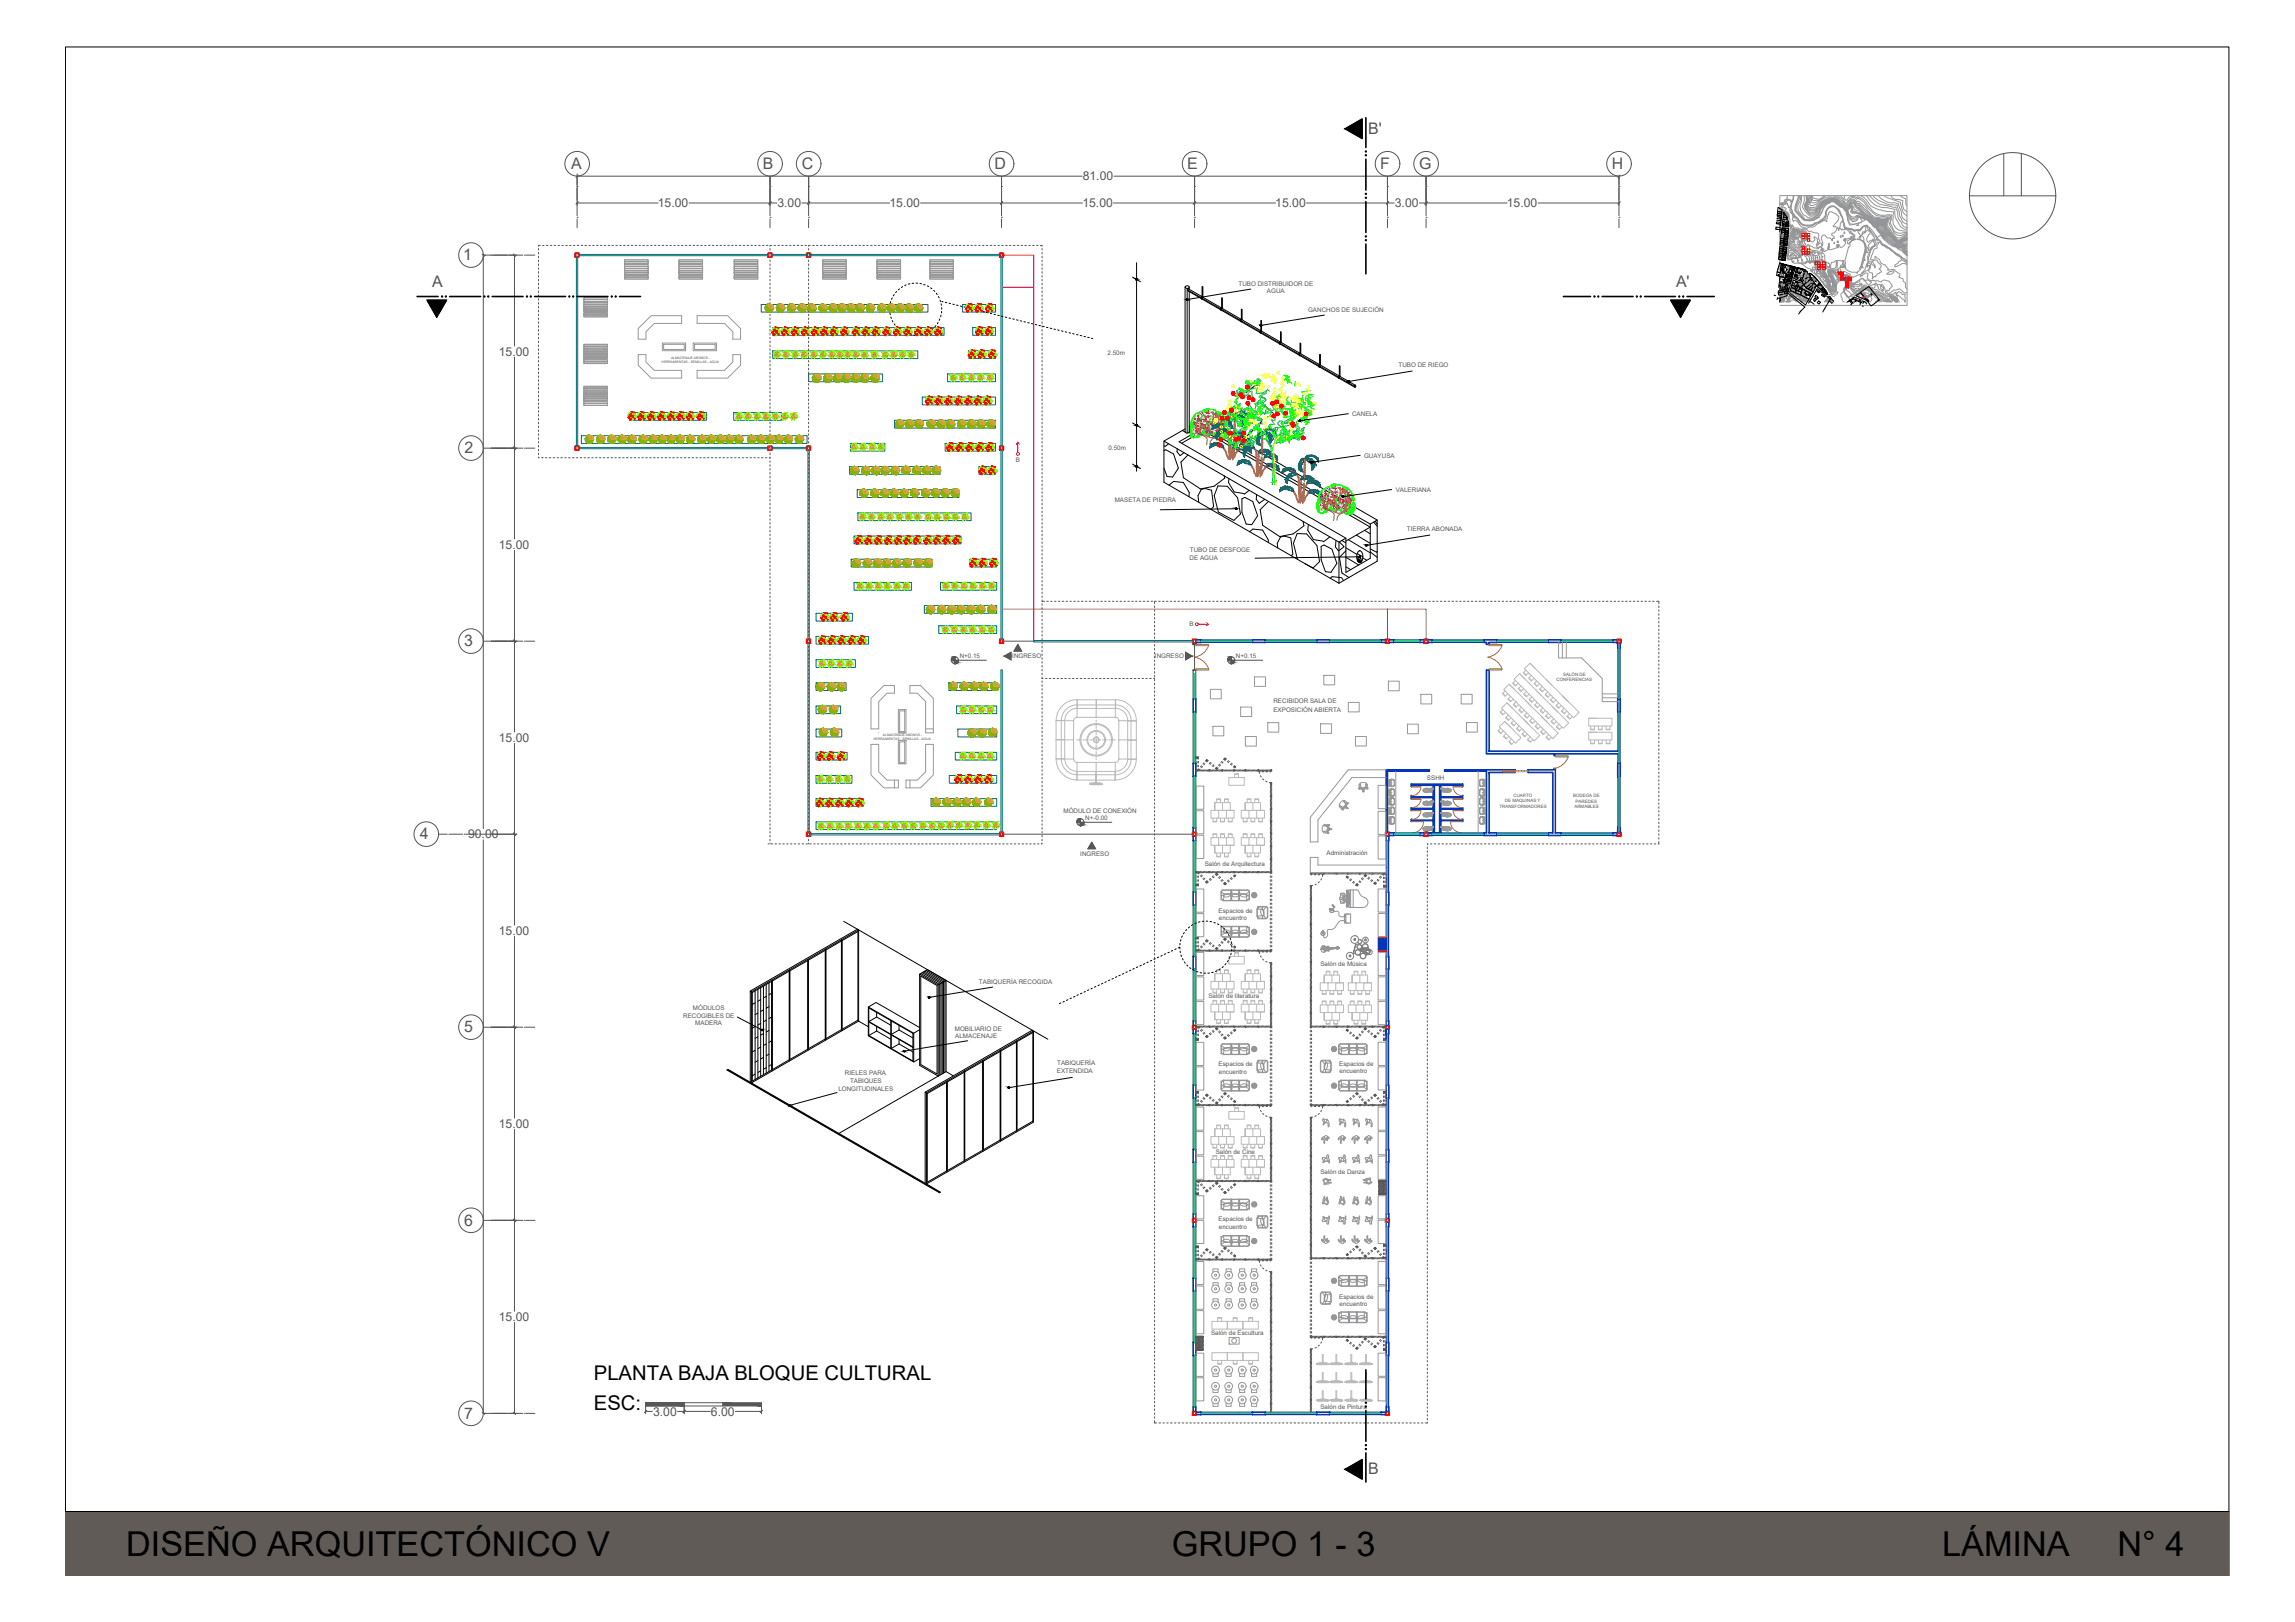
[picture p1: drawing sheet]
<svg xmlns="http://www.w3.org/2000/svg" width="841mm" height="594mm" viewBox="0 0 841 594" stroke-linecap="round" stroke-linejoin="round" font-family="sans-serif">
<defs><g id="words">
<g font-size="12.6">
<text x="46.2" y="569.8">DISEÑO ARQUITECTÓNICO V</text>
<text x="429.4" y="569.8">GRUPO 1 - 3</text>
<text x="711.7" y="569.8">LÁMINA</text>
<text x="775.9" y="569.8">N° 4</text>
</g>
<g font-size="7.4">
<text x="217.6" y="505.6">PLANTA BAJA BLOQUE CULTURAL</text>
<text x="217.6" y="516.5">ESC:</text>
</g>
<g font-size="5.8" fill="#545454">
<text x="501.3" y="48.9">B'</text>
<text x="209.3" y="61.9">A</text>
<text x="279.6" y="61.9">B</text>
<text x="293.8" y="62">C</text>
<text x="364.4" y="61.9">D</text>
<text x="435.1" y="61.9">E</text>
<text x="505.7" y="61.9">F</text>
<text x="520.1" y="62">G</text>
<text x="590.6" y="61.9">H</text>
<text x="169.7" y="95.3">1</text>
<text x="158.4" y="105.3">A</text>
<text x="614.2" y="105.3">A'</text>
<text x="170.2" y="166">2</text>
<text x="170.1" y="236.7">3</text>
<text x="153.9" y="307.4">4</text>
<text x="170.1" y="378.1">5</text>
<text x="170.1" y="448.9">6</text>
<text x="170.1" y="519.6">7</text>
<text x="501.3" y="539.9">B</text>
</g>
<g font-size="4.5" fill="#545454">
<text x="396.8" y="66.1">81.00</text>
<text x="241.1" y="75.9">15.00</text>
<text x="284.9" y="75.9">3.00</text>
<text x="326" y="75.9">15.00</text>
<text x="396.6" y="75.9">15.00</text>
<text x="467.3" y="75.9">15.00</text>
<text x="511.2" y="75.9">3.00</text>
<text x="552.2" y="75.9">15.00</text>
<text x="182.8" y="130.4">15.00</text>
<text x="182.8" y="201.1">15.00</text>
<text x="182.8" y="271.8">15.00</text>
<text x="171.5" y="307.1">90.00</text>
<text x="182.8" y="342.4">15.00</text>
<text x="182.8" y="413.2">15.00</text>
<text x="182.8" y="483.9">15.00</text>
<text x="239.3" y="518.5">3.00</text>
<text x="260.5" y="518.6">6.00</text>
</g>
<g font-size="2.3" fill="#545454">
<text x="453.9" y="104.6">TUBO DISTRIBUIDOR DE</text>
<text x="464.3" y="107.3">AGUA</text>
<text x="479.4" y="114.4">GANCHOS DE SUJECIÓN</text>
<text x="405.9" y="130">2.50m</text>
<text x="512.5" y="134.4">TUBO DE RIEGO</text>
<text x="495.5" y="152.3">CANELA</text>
<text x="406.2" y="164.9">0.50m</text>
<text x="499.9" y="167.6">GUAYUSA</text>
<text x="372.3" y="169.1">B</text>
<text x="408.5" y="184">MASETA DE PIEDRA</text>
<text x="511.5" y="180.1">VALERIANA</text>
<text x="515.6" y="194.4">TIERRA ABONADA</text>
<text x="436.1" y="202.2">TUBO DE DESFOGE</text>
<text x="435.9" y="204.9">DE AGUA</text>
<text x="435.9" y="229.4">B</text>
<text x="351.7" y="241.1">N+0.15</text>
<text x="371" y="241.1">INGRESO</text>
<text x="423.2" y="241.1">INGRESO</text>
<text x="452.9" y="241.1">N+0.15</text>
<text x="466.7" y="257.5">RECIBIDOR SALA DE</text>
<text x="466.7" y="260.6">EXPOSICIÓN ABIERTA</text>
<text x="522.9" y="285.8">SSHH</text>
<text x="389.7" y="297.8">MÓDULO DE CONEXIÓN</text>
<text x="397.7" y="300.5">N+-0.00</text>
<text x="395.9" y="313.4">INGRESO</text>
<text x="441.5" y="317.2">Salón de Arquitectura</text>
<text x="486.1" y="313.3">Administración</text>
<text x="446.6" y="334.2">Espacios de</text>
<text x="446.7" y="337">encuentro</text>
<text x="483.9" y="353.8">Salón de Música</text>
<text x="358.8" y="360.4">TABIQUERÍA RECOGIDA</text>
<text x="442.8" y="365.5">Salón de literatura</text>
<text x="253.9" y="369.9">MÓDULOS</text>
<text x="250.3" y="372.7">RECOGIBLES DE</text>
<text x="254.8" y="375.4">MADERA</text>
<text x="349.9" y="377.5">MOBILIARIO DE</text>
<text x="350.1" y="380.3">ALMACENAJE</text>
<text x="309.7" y="393.9">RIELES PARA</text>
<text x="387.3" y="393">EXTENDIDA</text>
<text x="387.4" y="390.2">TABIQUERÍA</text>
<text x="446.6" y="390.5">Espacios de</text>
<text x="446.7" y="393.2">encuentro</text>
<text x="490.8" y="390.3">Espacios de</text>
<text x="490.9" y="393.1">encuentro</text>
<text x="307.2" y="399.4">LONGITUDINALES</text>
<text x="311.5" y="396.7">TABIQUES</text>
<text x="445.5" y="422.5">Salón de Cine</text>
<text x="483.9" y="430.1">Salón de Danza</text>
<text x="446.6" y="447.3">Espacios de</text>
<text x="446.7" y="450.1">encuentro</text>
<text x="490.8" y="475.7">Espacios de</text>
<text x="490.9" y="478.4">encuentro</text>
<text x="443.8" y="489">Salón de Escultura</text>
<text x="483.9" y="516">Salón de Pintura</text>
</g>
<g font-size="1.6" fill="#545454">
<text x="570.4" y="249.4">CONFERENCIAS</text>
<text x="572.8" y="247.5">SALÓN DE</text>
<text x="551.5" y="293.9">DE MAQUINAS Y</text>
<text x="554.6" y="291.9">CUARTO</text>
<text x="576.5" y="292">BODEGA DE</text>
<text x="577.4" y="293.9">PAREDES</text>
<text x="549.5" y="295.9">TRANSFORMADORES</text>
<text x="576.9" y="295.9">ARMABLES</text>
</g>
<g font-size="1.2" fill="#545454">
<text x="245.9" y="131.4">ALMACENAJE ABONOS -</text>
<text x="242.5" y="132.8">HERRAMIENTAS - SEMILLAS - AGUA</text>
<text x="323.6" y="269.6">ALMACENAJE ABONOS -</text>
<text x="320.1" y="271">HERRAMIENTAS - SEMILLAS - AGUA</text>
</g>
<text font-size=".2" fill="#939598" x="676.3" y="83.5" transform="rotate(13 676.3 83.5)">915</text>
</g></defs>
<path d="M24 17.2h792.8v559.9h-792.8zM24 553.6h792.8" fill="none" stroke="#000" stroke-width=".37"/>
<!-- layer: Estructura -->
<g fill="none" stroke="#f00" stroke-width=".59">
<path d="M210.8 92.7h1.4v1.4h-1.4zM210.9 92.9h1.1v1.1h-1.1zM281.5 92.7h1.4v1.4h-1.4zM281.6 92.9h1.1v1.1h-1.1zM295.6 92.7h1.4v1.4h-1.4zM295.8 92.9h1.1v1.1h-1.1zM366.3 92.7h1.4v1.4h-1.4zM366.5 92.9h1.1v1.1h-1.1zM210.8 163.4h1.4v1.4h-1.4zM210.9 163.5h1.1v1.2h-1.1zM281.5 163.4h1.4v1.4h-1.4zM281.6 163.5h1.1v1.2h-1.1z"/>
<path d="M295.6 163.4h1.4v1.4h-1.4zM295.8 163.5h1.1v1.2h-1.1zM366.3 163.4h1.4v1.4h-1.4zM366.5 163.5h1.1v1.2h-1.1zM295.6 234.1h1.4v1.5h-1.4zM295.8 234.3h1.1v1.1h-1.1zM366.3 234.1h1.4v1.5h-1.4zM366.5 234.3h1.1v1.1h-1.1zM437 234.1h1.4v1.5h-1.4zM437.2 234.3h1.1v1.1h-1.1zM507.7 234.1h1.4v1.5h-1.4zM507.9 234.3h1.1v1.1h-1.1z"/>
<path d="M521.9 234.1h1.4v1.5h-1.4zM522 234.3h1.1v1.1h-1.1zM592.6 234.1h1.4v1.5h-1.4zM592.7 234.3h1.1v1.1h-1.1zM295.6 304.8h1.4v1.5h-1.4zM295.8 305h1.1v1.1h-1.1zM366.3 304.8h1.4v1.5h-1.4zM366.5 305h1.1v1.1h-1.1zM437 304.8h1.4v1.5h-1.4zM437.2 305h1.1v1.1h-1.1zM507.7 304.8h1.4v1.5h-1.4zM507.9 305h1.1v1.1h-1.1z"/>
<path d="M521.9 304.8h1.4v1.5h-1.4zM522 305h1.1v1.1h-1.1zM592.6 304.8h1.4v1.5h-1.4zM592.7 305h1.1v1.1h-1.1zM505.1 348h.5v.4h-.5zM505.1 343.3h.5v.4h-.5zM505.6 348h.5v.4h-.5zM505.6 343.3h.5v.4h-.5zM506.1 348h.4v.4h-.4zM506.1 343.3h.4v.4h-.4zM506.5 348h.5v.4h-.5zM506.5 343.3h.5v.4h-.5z"/>
<path d="M507 348h.5v.4h-.5zM507 343.3h.5v.4h-.5zM507.5 348h.5v.4h-.5zM507.5 343.3h.5v.4h-.5zM437 375.6h1.4v1.4h-1.4zM437.2 375.7h1.1v1.1h-1.1zM507.7 375.6h1.4v1.4h-1.4zM507.7 375.8h-.2v.4h.2M507.9 375.7h1.1v1.1h-1.1zM437 446.2h1.4v1.4h-1.4zM437.2 446.4h1.1v1.1h-1.1zM507.7 446.2h1.4v1.4h-1.4z"/>
<path d="M507.9 446.4h1.1v1.1h-1.1zM437 516.9h1.4v1.4h-1.4zM437.2 517.1h1.1v1.1h-1.1zM507.7 516.9h1.4v1.4h-1.4zM507.9 517.1h1.1v1.1h-1.1z"/>
</g>
<!-- layer: Barandal -->
<g fill="none" stroke="#007272" stroke-width=".37">
<path d="M211.2 94.1v69.3M211.7 94.1v69.3M212.2 93.7h69.3M212.2 93.2h69.3M282.9 93.7h12.7M282.9 93.2h12.7M297 93.7h69.3M297 93.2h69.3M366.8 94.1v69.3M367.3 94.1v69.3M279 111.5h61v2.8h-61zM283.2 120h62.7v2.8h-62.7z"/>
<path d="M352.7 111.5h12.1v2.8h-12.1zM356.5 120h8.3v2.8h-8.3zM283.2 128.5h53.1v2.8h-53.1zM296.3 137h27.1v2.8h-27.1zM347.2 137h17.6v2.8h-17.6zM355 128.5h9.8v2.8h-9.8zM213 159.6h82.8v2.8h-82.8zM230.9 151.1h28v2.8h-28zM268.9 151.1h17.4v2.8h-17.4zM327.8 153.9h37v2.9h-37zM338 145.4h26.8v2.9h-26.8zM212.2 164.4h69.3"/>
<path d="M212.2 163.9h69.3M282.9 164.4h12.7M282.9 163.9h12.7M296.1 164.8v69.3M296.6 164.8v69.3M311.3 170.9h33.2v2.8h-33.2zM311.6 162.4h12.7v2.8h-12.7zM314.1 179.4h37.3v2.8h-37.3zM346.4 162.4h18.4v2.8h-18.4zM358.8 170.9h6v2.8h-6zM366.8 164.8v69.3M367.3 164.8v69.3"/>
<path d="M313 196.4h39.2v2.8h-39.2zM314.4 187.8h41.5v2.9h-41.5zM311.9 204.8h29.7v2.9h-29.7zM313 213.3h21v2.9h-21zM344.7 213.3h20.5v2.9h-20.5zM355.5 204.8h9.7v2.9h-9.7zM296.1 235.6v69.2M296.6 235.6v69.2M299.1 233.1h19.1v2.8h-19.1zM299.1 224.6h13.3v2.9h-13.3zM338.7 221.8h26.5v2.8h-26.5zM344 229.2h21.2v2.8h-21.2z"/>
<path d="M437 234.6h-58.2v.5h58.2M299.1 258.6h8.9v2.8h-8.9zM299.1 241.6h14.4v2.8h-14.4zM299.1 250.1h11v2.8h-11zM347.7 250.1h17.5v2.8h-17.5zM350.5 258.6h14.7v2.8h-14.7zM299.1 275.6h11.3v2.8h-11.3zM299.1 267.1h9.4v2.8h-9.4zM350.1 275.6h15.1v2.8h-15.1zM351 267.1h14.2v2.8h-14.2zM299.1 284h13.1v2.9h-13.1zM299.1 292.5h17.3v2.8h-17.3z"/>
<path d="M341.2 292.5h24v2.8h-24zM347.9 284h17.3v2.9h-17.3zM297 305.8h69.3M297 305.3h69.3M299.1 301h66.1v2.8h-66.1zM366.8 304.8v-59.4h.5v59.4"/>
</g>
<!-- layer: Escaleras -->
<g fill="none" stroke="#dd006e" stroke-width=".37">
<path d="M367.7 93.4h11.1v141.2M367.5 105.2h11.3M372.4 162.8l.6-.9v3.8M373 161.9l.5 .9M367.5 223.1h155.1v11M439.1 228.7h3.8l-.8 .5M442.1 228.1l.8 .6M508.5 223.1v11"/>
<circle cx="373" cy="166.2" r=".53"/>
<circle cx="438.6" cy="228.6" r=".53"/>
</g>
<!-- layer: Texto -->
<g fill="#545454" stroke="#545454" stroke-width=".37">
<path d="M373 236.1l1.4 2.4h-2.8z"/>
<path d="M400.1 308.5l1.4 2.4h-2.8z"/>
<path d="M395.7 299.9h.2z"/>
<path d="M395.9 302.4h.5z"/>
<path d="M450.9 240.5h.3z"/>
<path d="M451.2 243h.4z"/>
<path d="M349.7 240.5h.2z"/>
<path d="M349.9 243h.5z"/>
<path d="M395.7 299.9h.2zM395.5 299.9h.4z"/>
<path d="M395.5 299.9l.4 .1zM395.3 300h.6z"/>
<path d="M395.3 300l.6 .2zM395.1 300.2h.8z"/>
<path d="M395.1 300.2l.8 .1zM395.1 300.2l.8 .1h-1z"/>
<path d="M394.9 300.3l1 .2zM394.9 300.3l1 .2h-1.1z"/>
<path d="M394.8 300.5l1.1 .2v-.2zM394.8 300.5l1.1 .2h-1.2z"/>
<path d="M394.7 300.7l1.2 .2v-.2zM394.7 300.7l1.2 .2h-1.3z"/>
<path d="M394.6 300.9l1.3 .3v-.3zM394.6 300.9l1.3 .3h-1.3z"/>
<path d="M395.9 301.2l1.3 .2v-.2zM395.9 301.2l1.3 .2h-1.3z"/>
<path d="M395.9 301.4l1.3 .2v-.2zM395.9 301.4l1.3 .2h-1.3z"/>
<path d="M395.9 301.6l1.2 .2 .1-.2zM395.9 301.6l1.2 .2h-1.2z"/>
<path d="M395.9 301.8l1 .2 .2-.2zM395.9 301.8l1 .2h-1z"/>
<path d="M395.9 302h1zM395.9 302l.9 .1z"/>
<path d="M395.9 302.1h.9zM395.9 302.1l.7 .2z"/>
<path d="M395.9 302.3h.7zM395.9 302.3l.5 .1z"/>
<path d="M395.9 302.4h.2zM395.9 302.4h.2z"/>
<path d="M368.1 240.3l2.4-1.4v1.4zM368.1 240.3l2.4 1.4v-1.4z"/>
<path d="M434.5 238.9l2.3 1.4h-2.3zM434.5 240.3v1.4l2.3-1.4z"/>
<path d="M450.9 240.5l.3 .1zM450.7 240.6h.5z"/>
<path d="M450.7 240.6l.5 .1zM450.5 240.7h.7z"/>
<path d="M450.5 240.7l.7 .1zM450.3 240.8h.9z"/>
<path d="M450.3 240.8l.9 .2zM450.3 240.8l.9 .2h-1z"/>
<path d="M450.2 241l1 .1zM450.2 241l1 .1h-1.2z"/>
<path d="M450 241.1l1.2 .3v-.3zM450 241.1l1.2 .3h-1.3z"/>
<path d="M449.9 241.4l1.3 .2v-.2zM449.9 241.4l1.3 .2h-1.3z"/>
<path d="M449.9 241.6l1.3 .2v-.2zM449.9 241.6l1.3 .2h-1.3z"/>
<path d="M451.2 241.8l1.2 .2 .1-.2zM451.2 241.8l1.2 .2h-1.2z"/>
<path d="M451.2 242l1.2 .2v-.2zM451.2 242l1.2 .2h-1.2z"/>
<path d="M451.2 242.2l1.1 .3 .1-.3zM451.2 242.2l1.1 .3h-1.1z"/>
<path d="M451.2 242.5l.9 .2 .2-.2zM451.2 242.5l.9 .2h-.9z"/>
<path d="M451.2 242.7h.9zM451.2 242.7l.8 .1z"/>
<path d="M451.2 242.8h.8zM451.2 242.8l.6 .1z"/>
<path d="M451.2 242.9h.6zM451.2 242.9l.4 .1z"/>
<path d="M451.2 243l.2 .1zM451.2 243.1h.2z"/>
<path d="M349.7 240.5l.2 .1zM349.5 240.6h.4z"/>
<path d="M349.5 240.6l.4 .1zM349.3 240.7h.6z"/>
<path d="M349.3 240.7l.6 .1zM349.1 240.8h.8z"/>
<path d="M349.1 240.8l.8 .2zM349.1 240.8l.8 .2h-1z"/>
<path d="M348.9 241l1 .1zM348.9 241l1 .1h-1.1z"/>
<path d="M348.8 241.1l1.1 .3v-.3zM348.8 241.1l1.1 .3h-1.2z"/>
<path d="M348.7 241.4l1.2 .2v-.2zM348.7 241.4l1.2 .2h-1.3z"/>
<path d="M348.6 241.6l1.3 .2v-.2zM348.6 241.6l1.3 .2h-1.3z"/>
<path d="M349.9 241.8l1.3 .2v-.2zM349.9 241.8l1.3 .2h-1.3z"/>
<path d="M349.9 242l1.2 .2 .1-.2zM349.9 242l1.2 .2h-1.2z"/>
<path d="M349.9 242.2l1.2 .3v-.3zM349.9 242.2l1.2 .3h-1.2z"/>
<path d="M349.9 242.5l1 .2 .2-.2zM349.9 242.5l1 .2h-1z"/>
<path d="M349.9 242.7h1zM349.9 242.7l.9 .1z"/>
<path d="M349.9 242.8h.9zM349.9 242.8l.7 .1z"/>
<path d="M349.9 242.9h.7zM349.9 242.9l.5 .1z"/>
<path d="M349.9 243l.3 .1zM349.9 243.1h.3z"/>
</g>
<g fill="none" stroke="#545454" stroke-width=".37">
<path d="M734.3 56.2v15.5M740.7 56.2v15.5M721.7 71.7h31.6M373 236.1l1.4 2.4h-2.8zM434.5 238.9l2.3 1.4-2.3 1.4zM348.6 241.8h12.9M349.9 240.5v2.6M368.1 240.3l2.4-1.4v2.8zM449.9 241.8h12.8M451.2 240.5v2.6M395.9 299.9v2.6M394.6 301.2h12.8"/>
<path d="M400.1 308.5l1.4 2.4h-2.8z"/>
<circle cx="737.5" cy="71.7" r="15.8"/>
<circle cx="349.9" cy="241.8" r="1.29"/>
<circle cx="451.2" cy="241.8" r="1.29"/>
<circle cx="396" cy="301.2" r="1.29"/>
</g>
<!-- layer: mobiliario -->
<g fill="none" stroke="#989898" stroke-width=".37">
<path d="M228.9 95.2h8.6v.6h-8.6zM228.9 95.9h8.6v.6h-8.6zM228.9 97h8.6v.6h-8.6zM228.9 97.6h8.6v.7h-8.6zM228.9 98.4h8.6v.6h-8.6zM228.9 99.1h8.6v.6h-8.6zM228.9 99.8h8.6v.6h-8.6v-.6v.6h8.6v-.6zM229.9 96.5v.5M229.9 97.6h.1M229.9 98.3v.1M229.9 99v.1M229.9 99.7v.1"/>
<path d="M230.1 96.5v.5M230.1 97.6h.1M230.1 98.3v.1M230.1 99v.1M230.1 99.7v.1M236.3 96.5v.5M236.3 97.6h.1M236.3 98.3v.1M236.3 99v.1M236.3 99.7v.1M236.5 96.5v.5M236.5 97.6h.1"/>
<path d="M236.5 98.3v.1M236.5 99v.1M236.5 99.7v.1M248.8 95.2h8.7v.6h-8.7zM248.8 95.9h8.7v.6h-8.7zM248.8 97h8.7v.6h-8.7zM248.8 97.6h8.7v.7h-8.7zM248.8 98.4h8.7v.6h-8.7zM248.8 99.1h8.7v.6h-8.7zM248.8 99.8h8.7v.6h-8.7v-.6v.6h8.7v-.6zM249.8 96.5v.5M249.8 97.6h.1"/>
<path d="M249.8 98.3v.1M249.8 99v.1M249.8 99.7v.1M250 96.5v.5M250 97.6h.1M250 98.3v.1M250 99v.1M250 99.7v.1M256.2 96.5v.5M256.2 97.6h.1M256.2 98.3v.1M256.2 99v.1"/>
<path d="M256.2 99.7v.1M256.4 96.5v.5M256.4 97.6h.1M256.4 98.3v.1M256.4 99v.1M256.4 99.7v.1M269.1 95.2h8.6v.6h-8.6zM269.1 95.9h8.6v.6h-8.6zM269.1 97h8.6v.6h-8.6zM269.1 97.6h8.6v.7h-8.6zM269.1 98.4h8.6v.6h-8.6zM269.1 99.1h8.6v.6h-8.6z"/>
<path d="M269.1 99.8h8.6v.6h-8.6v-.6v.6h8.6v-.6zM270.1 96.5v.5M270.1 97.6h.1M270.1 98.3v.1M270.1 99v.1M270.1 99.7v.1M270.2 96.5v.5M270.2 97.6h.1M270.2 98.3v.1M270.2 99v.1M270.2 99.7v.1M276.5 96.5v.5"/>
<path d="M276.5 97.6h.1M276.5 98.3v.1M276.5 99v.1M276.5 99.7v.1M276.7 96.5v.5M276.7 97.6h.1M276.7 98.3v.1M276.7 99v.1M276.7 99.7v.1M301.5 95.2h8.6v.6h-8.6zM301.5 95.9h8.6v.6h-8.6zM301.5 97h8.6v.6h-8.6z"/>
<path d="M301.5 97.6h8.6v.7h-8.6zM301.5 98.4h8.6v.6h-8.6zM301.5 99.1h8.6v.6h-8.6zM301.5 99.8h8.6v.6h-8.6v-.6v.6h8.6v-.6zM302.5 96.5v.5M302.5 97.6h.1M302.5 98.3v.1M302.5 99v.1M302.5 99.7v.1M302.7 96.5v.5M302.7 97.6h.1M302.7 98.3v.1"/>
<path d="M302.7 99v.1M302.7 99.7v.1M308.9 96.5v.5M308.9 97.6h.1M308.9 98.3v.1M308.9 99v.1M308.9 99.7v.1M309.1 96.5v.5M309.1 97.6h.1M309.1 98.3v.1M309.1 99v.1M309.1 99.7v.1"/>
<path d="M321.4 95.2h8.6v.6h-8.6zM321.4 95.9h8.6v.6h-8.6zM321.4 97h8.6v.6h-8.6zM321.4 97.6h8.6v.7h-8.6zM321.4 98.4h8.6v.6h-8.6zM321.4 99.1h8.6v.6h-8.6zM321.4 99.8h8.6v.6h-8.6v-.6v.6h8.6v-.6zM322.4 96.5v.5M322.4 97.6h.1M322.4 98.3v.1M322.4 99v.1M322.4 99.7v.1"/>
<path d="M322.6 96.5v.5M322.6 97.6h.1M322.6 98.3v.1M322.6 99v.1M322.6 99.7v.1M328.8 96.5v.5M328.8 97.6h.1M328.8 98.3v.1M328.8 99v.1M328.8 99.7v.1M329 96.5v.5M329 97.6h.1"/>
<path d="M329 98.3v.1M329 99v.1M329 99.7v.1M340.8 95.2h8.6v.6h-8.6zM340.8 95.9h8.6v.6h-8.6zM340.8 97h8.6v.6h-8.6zM340.8 97.6h8.6v.7h-8.6zM340.8 98.4h8.6v.6h-8.6zM340.8 99.1h8.6v.6h-8.6zM340.8 99.8h8.6v.6h-8.6v-.6v.6h8.6v-.6zM341.8 96.5v.5M341.8 97.6h.1"/>
<path d="M341.8 98.3v.1M341.8 99v.1M341.8 99.7v.1M342 96.5v.5M342 97.6h.1M342 98.3v.1M342 99v.1M342 99.7v.1M348.2 96.5v.5M348.2 97.6h.1M348.2 98.3v.1M348.2 99v.1"/>
<path d="M348.2 99.7v.1M348.3 96.5v.5M348.3 97.6h.1M348.3 98.3v.1M348.3 99v.1M348.3 99.7v.1M214 109h8.6v.7h-8.6zM214 109.7h8.6v.7h-8.6zM214 114.7h8.6v.6h-8.6zM214 115.4h8.6v.6h-8.6zM214 110.8h8.6v.6h-8.6zM214 111.5h8.6v.7h-8.6z"/>
<path d="M214 112.2h8.6v.6h-8.6zM214 112.9h8.6v.7h-8.6zM214 113.6h8.6v.7h-8.6v-.7v.7h8.6v-.7zM215 110.4v.4M215 111.4v.1M215 112.2h.1M215 112.8v.1M215 113.6h.1M215 114.3v.4M215.2 110.4v.4M215.2 111.4v.1M215.2 112.2h.1"/>
<path d="M215.2 112.8v.1M215.2 113.6h.1M215.2 114.3v.4M221.4 110.4v.4M221.4 111.4v.1M221.4 112.2h.1M221.4 112.8v.1M221.4 113.6h.1M221.4 114.3v.4M221.6 110.4v.4M221.6 111.4v.1M221.6 112.2h.1"/>
<path d="M221.6 112.8v.1M221.6 113.6h.1M221.6 114.3v.4M228.9 100.9h8.6v.6h-8.6zM228.9 101.5h8.6v.7h-8.6zM229.9 100.4v.5M230.1 100.4v.5M236.3 100.4v.5M236.5 100.4v.5M248.8 100.9h8.7v.6h-8.7zM248.8 101.5h8.7v.7h-8.7zM249.8 100.4v.5"/>
<path d="M250 100.4v.5M255.5 115.6h11.1l4.8 4.7v3.9h-2.9v-2.7l-3-3h-10zM256.2 100.4v.5M256.4 100.4v.5M269.1 100.9h8.6v.6h-8.6zM269.1 101.5h8.6v.7h-8.6zM270.1 100.4v.5M270.2 100.4v.5M276.5 100.4v.5M276.7 100.4v.5M301.5 100.9h8.6v.6h-8.6zM301.5 101.5h8.6v.7h-8.6z"/>
<path d="M302.5 100.4v.5M302.7 100.4v.5M308.9 100.4v.5M309.1 100.4v.5M321.4 100.9h8.6v.6h-8.6zM321.4 101.5h8.6v.7h-8.6zM322.4 100.4v.5M322.6 100.4v.5M328.8 100.4v.5M329 100.4v.5M340.8 100.9h8.6v.6h-8.6zM340.8 101.5h8.6v.7h-8.6z"/>
<path d="M341.8 100.4v.5M342 100.4v.5M348.2 100.4v.5M348.3 100.4v.5M214 126.1h8.6v.7h-8.6zM214 126.8h8.6v.7h-8.6zM214 131.8h8.6v.7h-8.6zM214 132.5h8.6v.7h-8.6zM214 127.9h8.6v.7h-8.6zM214 128.6h8.6v.7h-8.6zM214 129.3h8.6v.7h-8.6zM214 130h8.6v.7h-8.6z"/>
<path d="M214 130.7h8.6v.7h-8.6v-.7v.7h8.6v-.7zM215 127.5v.4M215 128.6h.1M215 129.3h.1M215 130h.1M215 130.7h.1M215 131.4v.4M215.2 127.5v.4M215.2 128.6h.1M215.2 129.3h.1M215.2 130h.1M215.2 130.7h.1"/>
<path d="M215.2 131.4v.4M221.4 127.5v.4M221.4 128.6h.1M221.4 129.3h.1M221.4 130h.1M221.4 130.7h.1M221.4 131.4v.4M221.6 127.5v.4M221.6 128.6h.1M221.6 129.3h.1M221.6 130h.1M221.6 130.7h.1"/>
<path d="M221.6 131.4v.4M233.9 120.3l4.7-4.7h11.2v2.9h-10l-3.1 3v2.7h-2.8zM233.9 129.9h2.8v2.7l3.1 3.1h10v2.8h-11.2l-4.7-4.7zM242.7 125.7h8.5v2.8h-8.5zM243.2 126.1h7.6v1.9h-7.6zM251.2 125.7v2.8M254 125.7h8.5v2.8h-8.5zM254.5 126.1h7.6v1.9h-7.6zM255.5 135.7h10l3-3.1v-2.7h2.9v3.9l-4.8 4.7h-11.1zM262.5 125.7v2.8M214 141.5h8.6v.6h-8.6zM214 142.2h8.6v.6h-8.6z"/>
<path d="M214 147.2h8.6v.6h-8.6zM214 147.8h8.6v.7h-8.6zM214 143.3h8.6v.6h-8.6zM214 144h8.6v.6h-8.6zM214 144.7h8.6v.6h-8.6zM214 145.4h8.6v.6h-8.6zM214 146.1h8.6v.6h-8.6v-.6v.6h8.6v-.6zM215 142.8v.5M215 143.9v.1M215 144.6v.1M215 145.3v.1M215 146v.1"/>
<path d="M215 146.7v.5M215.2 142.8v.5M215.2 143.9v.1M215.2 144.6v.1M215.2 145.3v.1M215.2 146v.1M215.2 146.7v.5M221.4 142.8v.5M221.4 143.9v.1M221.4 144.6v.1M221.4 145.3v.1M221.4 146v.1"/>
<path d="M221.4 146.7v.5M221.6 142.8v.5M221.6 143.9v.1M221.6 144.6v.1M221.6 145.3v.1M221.6 146v.1M221.6 146.7v.5M571.1 235.3v5.7h8.5l7.5 7.5v8.5h5.7M572.5 235.3v5.7M574 235.3v5.7M319.2 255.8l4.7-4.7h3.9v2.8h-2.7l-3.1 3.1v10h-2.8zM329.2 259.9h2.8v8.5h-2.8z"/>
<path d="M333.4 251.1h3.9l4.7 4.7v12.6h-2.8v-11.4l-3-3.1h-2.8zM443.6 252.5h3.9v3.5h-3.9zM454.6 259h4.1v3.4h-4.1zM459.7 247.9h4v3.5h-4zM485.1 247.4h4v3.4h-4zM494.1 257.3h4v3.4h-4zM508.8 249.5h4v3.5h-4zM520.7 254.3h4v3.5h-4zM535.5 254.3h4v3.5h-4zM587.1 254.1h5.7M587.1 255.6h5.7M319.2 272.6h2.8v10.1l3.1 3h4.1v2.9h-5.3l-4.7-4.8z"/>
<path d="M322 268.4h.1M329.2 271.2h2.8v8.5h-2.8zM329.2 268.4h2.8M329.2 279.7h2.8M329.7 260.4h1.8v7.5h-1.8zM329.7 271.7h1.8v7.5h-1.8zM339.2 272.6h2.8v11.2l-4.7 4.8h-5.3v-2.9h4.2l3-3zM339.2 267h2.8M444.5 266h4v3.5h-4zM456.4 269.8h4v3.5h-4zM464.6 264.7h4v3.5h-4zM483.9 265.1h4v3.5h-4z"/>
<path d="M496.7 269.8h4v3.4h-4zM515.8 265.2h4v3.5h-4zM537.4 264.6h4v3.6h-4zM327.8 285.7v2.9M333.4 285.7v2.9M438.3 287.9h2.8v8.5h-2.8zM490.8 295.3l.6 .2 .3 .6-.6-.3zM491.7 295.8l.4 .3M491.8 296.4l.2 .2M491.8 296.4h.1M491.9 296.4l.1 .2-.1-.2M491.9 296.4l.2 .2"/>
<path d="M491.9 296.3l.2 .1-.2-.1M492 296.6h.1M492 296.1l-.2 .3 .3 .1M492 296.1l-.1 .2M492.1 296.5h.1M492.1 296.4h.1M492.1 296.4v.1M492.3 293.5l.8 .9-.7 1.1-.4 .1-1-.6M492.5 293.5a1.28 1.28 0 0 0-1.7 1.4l.2 .3M492.6 296l-.5 .1M492.6 293.3l.5 .2 .3 .5-.6-.2zM493 295.8h.1"/>
<path d="M493 295.8v.1M493.1 295.6l.1 .1M493.2 294.1l.4 .3-.1 .5M493.2 295.5h.1M493.3 295.6l.2-.4-.2 .5M493.3 295.6l-.3 .3 .3-.2M493.3 294.4a1.1 1.1 0 0 1-.1 1.2 1.1 1.1 0 0 1-1.2 .3l.8-.7zM493.3 295.7l.5 .4M493.4 295.6l.4 .5M493.4 295.3h.1M493.4 294.3l.4-.2zM493.4 295.2h.1"/>
<path d="M493.5 295.2v.1M493.6 296l.2 .1M493.6 296h.1M493.7 295.8l.2 .2-.2-.2M493.7 295.8h.1M493.7 294.2l.2 .2-.2-.2M493.8 294.2l.1 .1-.1-.1M493.8 294.2l.1 .2M493.8 294.1h.1M493.8 294.1l.2 .2M493.8 294l.2 .2M493.8 294v.1"/>
<path d="M493.8 296.1h.1M493.9 296l-.1 .1M493.9 294.4h.1M493.9 294.3h.1M494 294.2l-.1 .1M498 288.6h.1M498 288.7v.2M498 288.9h.1M498.1 288.9h.1M498.1 287.2l.4 .2-.3 .9zM498.1 288.7v.2M498.1 288.9v-.2v.2"/>
<path d="M498.1 288.7l.1 .2M498.2 288.9v-.2v.2M498.2 288.9h.1M498.4 287.2a1.49 1.49 0 0 1 2.3-.2v.2M498.4 288.5l-.3 .2M498.4 288.2l.1 .6 .3 .1M498.4 288.6l-.3 .1M498.6 288.4l.7 .2 1.2-.2a1.02 1.02 0 0 1-.9 .8 1.02 1.02 0 0 1-1-.8zM499.1 289.2h.9zM499.1 289.1v.1M499.2 289.1h.1M499.2 289.2h.1"/>
<path d="M499.3 289.1h-.2M499.4 289.7v.3M499.5 290h.1M499.5 289.7h.1M499.5 289.2h.1M499.5 289.7v.3M499.5 289.3v.4M499.6 289.7v.3M499.6 290h.1M499.6 289.2v.5M499.6 289.7h-.1M499.6 289.7h.1"/>
<path d="M499.9 289.1v.1M500 289.1v.1M500.5 287l-.1 1.3-1.3 .2-.4-.4-.2-1M500.7 288.2v.6l-.4 .1M500.7 287.2l.4 .2-.2 .9zM500.7 288.6l.3 .1M500.7 288.5l.3 .1M500.9 288.6v.3v-.2M500.9 288.9h.1M501 288.9v-.2v.2M501 288.7v.2M501 288.9h.1"/>
<path d="M501 288.6v.1M501 288.6h.1M501.1 288.6v.3v-.3M501.1 288.6h.1M505 297.2h2.9v8.5h-2.9zM505 287.7h2.9v8.5h-2.9zM508 282h-13.9l-13.9 17.4v9h2.8v-8.1l12.4-15.5h12.6M508.9 295.9a1.38 1.38 0 0 1 1.8-.1 1.38 1.38 0 0 1 .3 1.8 1.27 1.27 0 0 1-2 .6M508.9 295.9l.1 2.3M508.9 289.2a1.38 1.38 0 0 1 1.8 0 1.38 1.38 0 0 1 .3 1.7 1.27 1.27 0 0 1-2 .6M508.9 289.2l.1 2.3M509 299.3l.8-.2a1.06 1.06 0 0 1 1.2 .4 1.06 1.06 0 0 1 .1 1.2 1.31 1.31 0 0 1-.8 1.1 1.31 1.31 0 0 1-1.4-.2z"/>
<path d="M509 292.3l.8-.1a1.06 1.06 0 0 1 1.2 .3 1.06 1.06 0 0 1 .1 1.2 1.32 1.32 0 0 1-2.2 1zM509.1 299.6v1.8l.3 .3 .5 .1M509.1 296.1v1.3l.3 .7M509.1 289.5v1.2l.3 .8M509.1 299.8l.1 .1M509.2 296.3h.1M509.1 292.9h.5M509.2 289.7h.1M509.1 299.8l.5 .1M509.2 286.1h.4M509.4 285.6h.6l-.3 .4M509.4 285.6a1.57 1.57 0 0 0 .3 2.4l.3-.1"/>
<path d="M509.4 292.4l-.3 1.1 .3 1.2M509.5 294.7h.5M509.5 287.9l.5 .1M509.6 299.9h.1M509.6 296.3h.1M509.6 297.7h.1M509.6 292.9h.1M509.6 294.2h.1M509.6 289.7h.1M509.6 291h.1M509.6 286.1h.1M509.6 287.4h.1"/>
<path d="M509.6 299.7v.1M509.6 296.2v.1M509.6 292.7v.1M509.6 289.5v.1M509.6 286h.1M509.6 297.5v.1M509.6 290.8v.1M509.6 296.3l-.4 .1M509.6 289.7h-.4M509.6 297.6h-.4M509.6 294.2h-.5M509.6 290.9h-.4"/>
<path d="M509.6 287.4h-.5M509.6 294.2v.1M509.6 291v.1M509.6 287.5h.1M509.6 292.9v1.3M509.6 286.1v1.3M509.6 292.8l.4-.4-.4 .5M509.6 286l.4-.4-.4 .5M509.6 294.2l.1 .1M509.6 287.4l.1 .1M509.6 296.3l.4-.5-.4 .6v1.1M509.6 294.2l.3 .5-.3-.4"/>
<path d="M509.6 289.6l.4-.5-.4 .6v1.1M509.6 287.4l.3 .5-.3-.4M509.7 292.8l.3-.5a.86 .86 0 0 0-.9 .3 .86 .86 0 0 0-.1 .9l.1 .9 .3 .3M509.7 294.3l.3 .4h-.6M509.7 287.5l.3 .3M509.7 299.7v1.5M509.7 292.8l-.1 .1M509.7 286l-.1 .1M509.7 297.6l.2 .5zM509.7 291l.2 .4zM509.9 295.7l-.8 .4M509.9 289l-.8 .4"/>
<path d="M509.9 299.3l-.3 .5M510 299.3a.8 .8 0 0 0-.9 .3 .8 .8 0 0 0 0 .9 .81 .81 0 0 0 0 .9 .81 .81 0 0 0 .9 .3M510 292.3l-.5 .1M510 285.6l-.8 .3v1.7l.2 .3M510 299.3l-.4 .4M510 299.3l-.4-.1-.5 .4M510 295.8v-.1a.87 .87 0 0 0-.9 1.3 .8 .8 0 0 0 0 .9 .8 .8 0 0 0 .9 .3M510 298.1l-.6 .1M510 289.1v-.1a.87 .87 0 0 0-.9 1.3 .8 .8 0 0 0 0 .9 .8 .8 0 0 0 .9 .3M510 291.4l-.6 .1M510 299.4l-.3 .4M510 299.4h.4a1.49 1.49 0 0 1 0 2.2l-.4 .1"/>
<path d="M510 294.6l.4 .1M510 285.7l.4-.1a1.49 1.49 0 0 1 0 2.3h-.4M510.1 285.4l-1.2 .2v2.3l1.7 .1M510.1 285.4a.84 .84 0 0 1 1 1.2l-.2 1.2-.3 .3M510.4 292.4l-.4 .1M510.4 292.4a1.54 1.54 0 0 1 0 2.3M510.8 296.1a.65 .65 0 0 0-.6-.2 .65 .65 0 0 0-.5 .4M510.8 289.5a.65 .65 0 0 0-.6-.3 .65 .65 0 0 0-.5 .4M510.8 296.2v1.6a.65 .65 0 0 1-.6 .3 .65 .65 0 0 1-.5-.4M510.8 289.5v1.6a.65 .65 0 0 1-.6 .3 .65 .65 0 0 1-.5-.4M511.5 282.5v22.6M521.5 289.5h.1"/>
<path d="M521.5 294.2h.1M521.5 298.4h.1M521.5 298.4v.1M521.5 289.5l.3 .4M521.5 294.2l.4 .5M521.5 298.4l.4 .5M521.7 289.8h.1M521.7 289.2h.1M521.7 289.8l.7 .5 .9-.3M521.7 294.5h.1M521.7 294h.1M521.7 294.5l.7 .5 .9-.3"/>
<path d="M521.7 298.7h.1M521.7 298.2h.1M521.7 298.7l.7 .5 .9-.2M521.7 289.7h.3M521.7 294h.3M521.7 294.4h.3M521.7 289.5h.1M521.7 298.5h.1M521.7 294.2v.1M521.7 298.4v.1M521.8 289.5h.1M521.8 298.5h.1"/>
<path d="M521.8 293.8l-.3 .4M521.8 289.9l.1 .1M521.8 289.4v.1M521.8 289.5v.2M521.8 294.1v.1M521.8 294.3h.1M521.8 298.5v.2M521.8 289.4h.1M521.8 294.3v.2M521.8 298.3v.1M521.8 289.3v.1M521.8 294v.1"/>
<path d="M521.8 298.2v.1M521.9 289l-.4 .5M521.9 293.7l-.1 .1M521.9 297.9l-.4 .5M522 289.8h.1M522 294.5h.1M522 298.7h.1M522 289.2h.1M522 294h.1M522 298.2h.1M522.6 299.2h.2M522.6 288.8l1.7 .3"/>
<path d="M522.6 293.5l1.7 .3M522.6 297.7l1.7 .3M522.7 289.5h.1M522.7 289.5v.1M522.7 294.2h.1M522.7 294.2v.1M522.7 298.4h.1M522.7 298.5h.1M522.7 289.4v.1M522.7 289.6h.1M522.7 289.4v.2M522.7 294.1h.1"/>
<path d="M522.7 294.3h.1M522.7 294.1v.2M522.7 298.4v.1M522.7 289.6h.2M522.7 294.3h.2M522.7 298.5h.2M522.8 289.1l-1.1 .2M522.8 289.1h.1M522.8 293.8l-.8 .2M522.8 293.8h.1M522.8 298l-1.1 .2M522.8 298h.1"/>
<path d="M522.8 289.1l.3 .2-.1 .5-1-.1M522.8 293.8l.3 .2-.1 .5h-1M522.8 298l.3 .2-.1 .6-1.3-.1M522.8 288.7l1.2 .2M522.9 289.4l.1 .2zM522.9 288.7a.92 .92 0 0 0-1.1 .1 .92 .92 0 0 0-.2 1.1 2.56 2.56 0 0 0 2.4 .2M522.9 294.1l.1 .2zM522.9 298.3l.1 .2zM522.9 289.4h-.1M522.9 294.1h-.1M522.9 298.3l-.1 .1M523 294.2v.1"/>
<path d="M523 298.4h.1M523.1 289.5h.1M523.1 294.2h.1M523.1 298.4l-.1 .1M523.1 298.5h.1M523.3 294.7h.1M523.3 289.2l-.2-.3-.7-.1-.7 .4M523.3 293.7l-.9-.2-.7 .4M523.3 293.7v.2M523.3 293.8h.1M523.3 298l-.9-.3-.7 .5M523.3 298v.1"/>
<path d="M523.3 289.9v.1M523.3 294.6v.1M523.3 298.8v.1M523.3 289h.1M523.3 293.7h.1M523.3 297.9h.1M523.3 289.9h.1M523.3 298.9h.1M523.4 289.9h.1M523.4 289.2h.1M523.4 294.6h.1M523.4 293.9h.1"/>
<path d="M523.4 298.8h.1M523.4 298.1h.1M523.4 298.1v.1M523.4 289.3v.3M523.4 294v.4M523.4 298.3v.3M523.4 289.8v.1M523.4 293.9v.1M523.4 294.4v.1M523.4 294.1h.1M523.4 294.5h.1M523.4 298.6v.1"/>
<path d="M523.4 298.3h.1M523.4 298.7h.1M523.4 293.9v.2M523.4 289.8h.1M523.4 298.7v.1M523.4 289.3h.1M523.4 289.7h.1M523.4 289.8l.2 .1M523.4 289.7l.2 .1M523.4 294.4h.1M523.4 294.5h.2M523.4 298.6h.1"/>
<path d="M523.4 289.2v.1M523.4 298.1v.2M523.4 289.2h.2M523.4 294h.1M523.4 294.4h.2M523.4 298.1h.2M523.4 298.3h.2M523.5 298.7l.1 .1M523.5 289.3l-.1 .1M523.5 293.9h.1M523.6 289.8h.1M523.6 289.2h.1"/>
<path d="M523.6 289.3h.1M523.6 289.2v.1M523.6 289.2l-.2 .1M523.6 294.5h.1M523.6 294.6h.1M523.6 294.5v.1M523.6 293.9h.1M523.6 294h.1M523.6 293.9v.1M523.6 298.8h.1M523.6 298.1h.1M523.6 298.2h.1"/>
<path d="M523.6 298.1v.1M523.6 289.7l-.2 .1M524 297.9a2.33 2.33 0 0 0-2.5 .4 1.22 1.22 0 0 0 1.9 .8l.9-.2M524 288.9h.1M524 297.9h.1M524 290v.1M524 294.8h.1M524 289l.3 .1M524 297.9l.3 .1M524.1 288.8h.1M524.1 288.9h.1M524.1 288.8v.1"/>
<path d="M524.1 293.5h.1M524.1 293.6h.1M524.1 297.7h.1M524.1 297.9h.1M524.1 297.8h.1M524.1 293.5v.1M524.1 297.7v.2M524.2 289.5h.1M524.2 289.5h.3zM524.2 294.2h.1M524.2 294.2l.3 .1zM524.2 298.5h.1"/>
<path d="M524.2 298.4l.3 .1zM524.2 293.6v.1M524.2 288.8v.1M524.2 293.5v.1M524.2 297.7v.1M524.2 289.3h.2M524.2 289.7h.1M524.2 289.1h.1M524.2 289.2h.2M524.2 289.1h.2zM524.2 289h.2zM524.2 288.7v.3"/>
<path d="M524.2 288.9l.2 .1M524.2 289h.1M524.2 288.8h.1M524.2 294h.2M524.2 294.4h.1M524.2 293.8h.2M524.2 293.8h.1M524.2 293.7h.2zM524.2 293.5v.2M524.2 293.7h.2M524.2 293.8h.2zM524.2 293.7v.1"/>
<path d="M524.2 293.7h.1M524.2 293.5v.2zM524.2 293.5h.1M524.2 294.3h.1M524.4 294.4h.1M524.2 298.2l.2 .1M524.2 298.6h.1M524.2 298.1h.2M524.2 298h.1M524.2 298.1h.1M524.2 298v.1M524.2 298h.2"/>
<path d="M524.2 297.9h.2zM524.2 297.7v.2M524.2 297.9h.2M524.2 298h.2zM524.2 297.9v.1M524.2 297.9h.1M524.2 297.7h.1M524.2 298.5h.3zM524.2 298.7h.1M524.2 298.6v.1M524.2 289.7h.2M524.2 294.4h.2"/>
<path d="M524.2 289.3v.1M524.2 289.6v.1M524.2 294v.1M524.2 294.3v.1M524.2 298.2v.1M524.2 289l.2 .1M524.2 298.6h.2M524.2 289.5l.1 .1M524.2 294.2l.1 .1M524.2 298.4l.1 .2M524.2 288.7h.3M524.2 293.4l.3 .1"/>
<path d="M524.2 297.7h.3M524.2 289.4h.1M524.2 289.6h.1M524.2 289.3h.1M524.2 289.2v.1M524.2 289.4l.3 .1-.2 .2zM524.2 294.1h.1M524.2 294h.1M524.2 293.8v.2M524.2 294.4l.1 .1M524.2 298.3h.1M524.2 298.2h.1"/>
<path d="M524.2 298.2l.1 .1M524.2 298.1v.1M524.2 298.4h.1M524.2 298.7h.2M524.2 289.1h.2M524.3 289.3l-.1 .4M524.3 294l-.1 .4M524.3 298.3l-.1 .3M524.3 289.4v.2M524.3 294.1v.2M524.3 298.3v.3M524.3 289.6h.1"/>
<path d="M524.3 294.3h.1M524.3 298.6h.1M524.3 289.3l-.1 .1M524.3 294l-.1 .1M524.3 298.3h-.1M524.3 289.4l-.1 .1M524.3 294.1l-.1 .1M524.3 298.3l-.1 .1M524.3 289.9l-.3 .1M524.3 293.8l-.3-.1a2.2 2.2 0 0 0-2.5 .3 1.26 1.26 0 0 0 1.9 .9l.6-.1M524.3 294.7h-.3M524.3 289.4h.1"/>
<path d="M524.3 294.1h.1M524.3 298.3h.1M524.3 289.1h.1M524.3 289.7h.1M524.3 289.5h.1M524.3 290.1h.1M524.3 293.8h.1M524.3 294.2h.1M524.3 294.8h.1M524.3 298.1h.1M524.3 298.5h.1M524.3 298.4h.1"/>
<path d="M524.3 299.1h.1M524.3 289.8h.1M524.3 289.6v.1M524.3 289.8v.3M524.3 294.5v.3M524.3 298.8v.3M524.3 294.5h.1M524.3 298.8h.1M524.3 298.7h.1M524.3 298.3v.2M524.3 289.1h.2M524.3 289.9l-1.7 .3"/>
<path d="M524.3 293.8h.2M524.3 294.7l-1.7 .2M524.3 298l.3 .1M524.3 298.9l-1.5 .3M524.3 289.5v.1M524.3 298.4l-.1 .1M524.3 298h.1M524.3 289v.1M524.3 289.3v.1M524.3 294v.1M524.3 289.3h.1M524.3 294h.1"/>
<path d="M524.4 289.4v.2M524.4 294.1v.2M524.4 298.3v.2M524.4 289.8h.1M524.4 294.5h.1M524.4 298.7h.1M524.4 289.4h.1M524.4 289.6h.1M524.4 289.1h.1M524.4 289.7h.1M524.4 294.1h.1M524.4 294.4h-.1"/>
<path d="M524.4 298.3h.1M524.4 298.5h.1M524.4 298.6h.1M524.4 289.2v.2M524.4 293.8v.4M524.4 294.3v.1M524.4 298.1v.2M524.4 298.5v.2M524.4 289.5h-.2h.3M524.4 289.3v.1M524.5 288.9h.1M524.4 288.9h.1"/>
<path d="M524.5 288.8h.1M524.4 288.8h.1M524.4 289h.1M524.4 289v.1M524.4 289.5h.1M524.4 294.2l-.2 .2v-.3l.3 .1M524.4 294v.1M524.4 293.8h.1M524.4 293.6h.1M524.5 293.5h.1M524.4 293.5h.1M524.4 293.7v.1"/>
<path d="M524.4 293.7h.1M524.4 294.3h.1M524.4 294.2h.1M524.4 298.5h-.2h.3M524.4 298h.1M524.4 298.1h.1M524.4 298v.1M524.5 297.9h.1M524.4 297.9h.1M524.5 297.7h.1M524.4 297.7h.1M524.4 297.8h.1"/>
<path d="M524.4 297.9v.1M524.4 298.4h.1M524.4 289.6v.1M524.4 289.4l.1 .1M524.4 294.1l.1 .1M524.4 298.3l.1 .2M524.4 298.3v.3M524.4 289.3l.1 .4M524.4 294l.1 .4M524.4 298.3l.1 .3M524.5 289.2h.1M524.5 289.9h.1"/>
<path d="M524.5 289.5h.1M524.5 288.8v.1M524.5 293.8h.1M524.5 294.6h.1M524.5 294.2h.1M524.5 293.6h.1M524.5 293.7h.1M524.5 293.5v.2M524.5 298.1h.1M524.5 298.8h.1M524.5 298.5h.1M524.5 297.8h.1"/>
<path d="M524.5 297.7v.2M524.5 288.9h.6M524.5 288.8h.6M524.5 297.9h.6M524.5 297.7h.6M524.5 289.9h-.2M524.5 294.6l-.2 .1M524.5 298.8l-.2 .1M524.5 289.1l.1 .1M524.5 293.8l.1 .2M524.5 288.9v.1M524.5 293.6v.1"/>
<path d="M524.5 289.5l-.1 .1M524.5 294.2l-.1 .1M524.5 298.5l-.1 .1M524.5 293.5h.6M524.5 293.6h.6M524.5 289.2v.6M524.5 289.8h.1M524.5 294v.5M524.5 294.5h.1M524.5 298.2v.5M524.5 298.7h.1M524.6 289.8l-.1 .1"/>
<path d="M524.6 294.5l-.1 .1M524.6 298.7l-.1 .1M525.1 289v-.3v.3M525.1 293.7v-.3v.3M525.1 289h.1M525.1 293.4v.3M525.1 288.7h.1M525.1 298h.1M525.1 293.4h.1M525.1 293.7h.1M525.1 297.7h.1M525.2 297.6l-.1 .4v-.3"/>
<path d="M525.2 288.7v.3M525.2 297.6v.4M528.1 288.7h.1M528.1 289h.1M528.1 293.4h.1M528.1 293.7h.1M528.1 297.7h.1M528.1 298h.1M528.1 288.7v.3M528.1 297.6v.4M528.1 293.4v.3M528.1 288.9h.6"/>
<path d="M528.1 288.8h.6M528.1 293.5h.6M528.1 297.9h.6M528.1 297.7h.6M528.6 289.8h.1M528.6 294.5h.1M528.6 298.2v.5M528.6 298.7h.1M528.6 289.8l.1 .1M528.6 294.5l.1 .1M528.6 298.7l.1 .1M528.7 288.9h.1"/>
<path d="M528.7 288.8h.1M528.7 293.7h.1M528.7 293.6h.1M528.8 293.6h.1M528.7 297.9h.1M528.7 297.7h.1M528.7 293.5h.1M528.7 289.2h.1M528.7 289.9h.1M528.7 289.5h.1M528.7 288.8v.1M528.7 293.8h.1"/>
<path d="M528.7 294.6h.1M528.7 294.2h.1M528.7 293.5v.2M528.7 294.3h.1M528.7 298.1h.1M528.7 298.8h.1M528.7 298.5h.1M528.7 297.8h.1M528.7 297.7v.2M528.7 298.5h.3zM528.7 289.1h.1M528.7 298h.1"/>
<path d="M528.7 298v.1M528.7 293.5l.1 .1M528.7 289.5l.1 .1M528.7 294.2l.1 .1M528.7 298.5l.1 .1M528.7 288.9l.1 .1M528.7 293.6l.1 .1M528.7 289.1l-.1 .7M528.7 293.8l-.1 .7M528.7 298l-.1 .1M528.7 289.9l1.9 .3M528.7 294.6l1.9 .3"/>
<path d="M528.7 298.8l1.7 .4M528.8 289.4h.1M528.8 289.7h.1M528.8 289.3h.1M528.8 289.3v.1M528.8 289.1h.1M528.8 289.2h.2M528.8 289.1h.2zM528.8 289h.2zM528.8 289h.1M528.9 289h.1M528.8 289v.1"/>
<path d="M528.8 289.5h.1M528.8 289.4l.1 .3zM528.8 294.1h.1M528.8 294h.1M528.8 294v.1M528.8 294.4h.1M528.8 293.8h.2M528.8 293.7h.2zM528.8 293.7h.2M528.8 293.5h.1M528.9 293.8h.1M528.8 293.7v.1"/>
<path d="M528.8 293.7h.1M528.8 294.2h.1M528.8 294.3h.1M528.8 294.1l.2 .2zM528.8 298.3h.1M528.8 298.6h.1M528.8 298.1h.2M528.8 298h.2M528.8 297.9h.2zM528.8 297.9h.2M528.8 297.9h.1M528.9 298h.1"/>
<path d="M528.8 297.9v.1M528.8 298h.1M528.8 298.4h.1M528.8 298.5h.1M528.8 298.4l.1 .2zM528.8 298.7h.1M528.8 289.7h.2M528.8 294.4h.2M528.8 293.6h-.7M528.8 298.6h.2M528.8 289.2v.2M528.8 289.6v.1"/>
<path d="M528.8 293.8v.4M528.8 298.1v.2M528.8 289.3v.4M528.8 294v.4M528.8 298.3v.3M528.8 289.4v.2M528.8 289.4l-.1 .1M528.8 294.1l-.1 .1M528.8 298.3l-.1 .2M528.8 289.4l.1 .2zM528.8 289.6h.1M528.8 294.1l.1 .3z"/>
<path d="M528.8 293.8h.1M528.8 298.3l.1 .2zM528.8 298.1h.1M528.8 294.3v.1M528.8 298.5v.2M528.9 289.3h.1M528.9 289.4h.1M528.9 289.5h.1M528.9 289.6h.1M528.9 289.5v.1M528.9 294.1h.1M528.9 294h.1"/>
<path d="M528.9 294.2h.1M528.9 294.3h.1M528.9 294.5v.3M528.9 298.3h.1M528.9 298.3l.1 .2zM528.9 298.4h.1M528.9 298.5h.1M528.9 298.8v.3M528.9 289.8h.1M528.9 290.1h.1M528.9 289.8v.3M528.9 294.5h.1"/>
<path d="M528.9 298.8h.1M528.9 289v.1M528.9 289.3v.1M528.9 294v.1M528.9 289.4h-.1M528.9 298.7h.1M528.9 289.4v.2M528.9 294.1v.2M528.9 298.3v.2M528.9 289.3h-.1M528.9 294h-.1M528.9 298.3h-.1"/>
<path d="M528.9 289.1h.1M528.9 289.7h.1M528.9 294.8h.1M528.9 298.1h.1M528.9 298.6h.1M528.9 299.1h.1M528.9 289.6v.1M528.9 289.1h-.2M528.9 298h-.2M528.9 289.2v.1M528.9 289.7h-.1M528.9 294.4h.1"/>
<path d="M528.9 293.8v.2M529 294.2h.1M528.9 294.4h-.1M528.9 298.2l-.1 .1M528.9 298.2v.1M528.9 298.1v.1M528.9 298.6h-.1M528.9 294v.4M528.9 294.1h-.1M528.9 289.9l.3 .1M528.9 294.7h.3M528.9 298.9l1.5 .3"/>
<path d="M528.9 289.4l.1 .1M528.9 294.1l.1 .1M528.9 298.3l.1 .1M529 289.3v.1M529 289.6h-.2M529 294.3h-.2M529 298.6h-.2M529 289.4v.2M529 294.1v.2M529 298.3v.3M529 289.3v.4M529 294v.4"/>
<path d="M529 289.5h.1M529 289.7h.1M529 289.1h.1M529 288.7v.3M529 288.9l-.2 .1M529 289h.1M529 288.8h.1M529 288.8v.1M529 294.4h.1M529 293.8h.1M529 293.5v.2M529 293.7v.1"/>
<path d="M529 293.7h.1M529 293.5v.2zM529 293.5h.1M529 293.5v.1M529 294.3h.1M529 298.5h.1M529 298.4v.1M529 298.6h.1M529 298h.1M529 298.1h.1M529 298v.1M529 297.7v.2"/>
<path d="M529 297.9v.1M529 297.9h.1M529 297.7h.1M529 297.7v.1M529 298.4h.1M529 298.7h.1M529 298.6v.1M529 289l-.3 .1M529 289.6v.1M529 288.7h-.3M529 293.4l-.3 .1M529 297.7h-.3"/>
<path d="M529 289.5v.1M529 294.2v.1M529 298.4v.2M529 293.6h.1M529 293.6v.1M529.1 288.8v.1M529.1 293.5v.1M529.1 297.7v.1M529.1 288.9h.1M529.1 288.8h.1M529.1 293.6h.1M529.1 297.8h.1"/>
<path d="M529.1 297.7v.2M529.1 290l.1 .1M529.1 294.8h.1M529.2 289l-.3 .1M529.2 297.9l-.3 .1M529.2 288.9h-.1M529.2 297.9h-.1M529.2 290.1l1.2 .2M529.2 294.8l1.2 .2M529.6 289.8h.1M529.6 289.2h.1M529.6 289.3h.1"/>
<path d="M529.6 289.2v.1M529.6 289.2l.1 .1M529.6 294.5h.1M529.6 294.6h.1M529.6 294.5v.1M529.6 293.9h.1M529.6 294h.1M529.6 293.9v.1M529.6 298.8h.1M529.6 298.1h.1M529.6 298.2h.1M529.6 298.1v.1"/>
<path d="M529.6 289.7h.1M529.6 294.4h.1M529.6 298.1h.2M529.6 298.3h.1M529.7 298.7l-.1 .1M529.7 294h.1M529.7 294.6h.1M529.7 289.2h.1M529.7 289.7h.1M529.7 289.4h.1M529.7 289.8h.1M529.7 289.9h.1"/>
<path d="M529.7 289.8l-.1 .1M529.7 289.7l-.1 .1M529.7 293.9v.1M529.7 294.4v.1M529.7 294.1h.1M529.7 294.4h.1M529.7 294.5h.1M529.7 293.9h.1M529.7 298.1v.1M529.7 298.6v.1M529.7 298.3h.1M529.7 298.6h.1"/>
<path d="M529.7 298.7h.1M529.7 298.8h.1M529.7 298.1h.1M529.7 289.2v.1M529.7 293.9v.2M529.7 298.1v.2M529.8 289.8h.1M529.8 294.5h.1M529.8 298.7v.1M529.8 289.8v.1M529.8 289.8l-.1 .1M529.8 294.6h.1"/>
<path d="M529.8 298.8h.1M529.8 298.1h.1M529.8 293.9h-.1M529.8 289.3v.3M529.8 294v.4M529.8 298.3v.3M529.8 289.9h.1M529.8 289.2h.1M529.8 293.9h.1M529.9 289.2l.1-.3 .8-.1 .7 .4M529.9 293.7l.9-.2 .7 .4M529.9 293.7v.2"/>
<path d="M529.9 293.8h.1M529.9 298l.9-.3 .7 .5M529.9 298v.1M529.9 289.9v.1M529.9 294.6v.1M529.9 298.8v.1M529.9 294.7h.1M529.9 289.9h.1M529.9 298.9h.1M529.9 289h.1M529.9 293.7h.1M529.9 297.9h.1"/>
<path d="M530.1 289.5l.2 .1M530.1 289.5h.1M530.1 294.3h.2M530.1 294.2v.1M530.1 294.2h.1M530.1 298.5h.2M530.1 298.4h.1M530.1 298.4v.1M530.3 289.4l-.2 .1M530.3 298.3l-.2 .2M530.3 289.4v.2M530.3 298.3v.2"/>
<path d="M530.3 289.4h.2M530.3 294.1h.2M530.3 298.3l.2 .1M530.3 288.7l.9 .2 .5 .6M530.3 293.4l.5 .1a.78 .78 0 0 1 .9 .7M530.3 297.7h.5a.78 .78 0 0 1 .9 .8M530.4 288.7l-1.2 .2M530.4 293.4l-1.5 .4M530.4 297.6l-1.2 .3M530.4 289.1l1.1 .2M530.4 289.1h.1M530.4 293.8l.7 .2"/>
<path d="M530.4 293.8h.1M530.4 298l1.1 .2M530.4 298h.1M530.5 289.6h-.2M530.5 294.3h-.2M530.5 298.5h-.2M530.5 289.1l-.4 .4 .3 .4M530.5 293.8l-.4 .4 .3 .4M530.5 298l-.4 .4 .3 .4M530.5 289.4v.1M530.5 289.6h.1M530.5 289.4v.2"/>
<path d="M530.5 294.1h.1M530.5 294.3h.1M530.5 294.1v.2M530.5 298.4h.1M530.5 298.5h.1M530.5 298.4v.1M530.5 289.5h.1M530.5 289.5v.1M530.5 294.2h.1M530.5 294.2v.1M530.6 288.8l-1.7 .3M530.6 293.5l-1.9 .3"/>
<path d="M530.6 297.7l-1.7 .3M530.6 299.2h-.2M531.1 289.2h.1M531.1 294h.1M531.1 298.2h.1M531.1 294h.4M531.2 289.7l-.8 .2M531.2 289.8h.1M531.2 294.5l-.8 .2M531.2 294.5h.1M531.2 298.7h.1M531.2 289.7h.3"/>
<path d="M531.2 294.4h.3M531.3 289l.4 .5M531.3 293.7l.2 .1M531.3 297.9l.4 .5M531.4 289.3l.1 .1M531.4 294l.1 .1M531.4 298.2l.1 .1M531.4 289.5h.1M531.4 298.5h.1M531.4 294.2v.1M531.4 298.4v.1M531.5 289.4h.1"/>
<path d="M531.5 294.3l-.1 .2M531.5 298.3v.1M531.5 289.4v.1M531.5 289.5l-.1 .2M531.5 294.1v.1M531.5 294.3h.1M531.5 298.5l-.1 .2M531.5 289.9l-.2 .1M531.5 293.8l.2 .4M531.5 289.5h.1M531.5 298.5h.1M531.5 289.8h.1"/>
<path d="M531.5 289.2h.1M531.5 289.8l-.7 .5-.9-.3M531.5 294.5h.1M531.5 294h.1M531.5 294.5l-.7 .5-.9-.3M531.5 298.7l-1.1 .1M531.5 298.7h.1M531.5 298.2h.1M531.5 298.7l-.7 .5-.9-.2M531.7 289.5l-.2 .4M531.7 294.2l-.4 .5M531.7 298.4l-.4 .5"/>
<path d="M531.7 298.4v.1M531.7 289.5h.1M531.7 294.2h.1M531.7 298.4h.1M531.7 289.5l-.5 .7-.9 .1M531.7 294.2a1.26 1.26 0 0 1-1.4 .8M531.7 298.5l-.5 .6-.9 .1M541.7 282.5v22.6M542.3 299.5l.7-.4 1.3 .3v2.3l-1.3 .1-.7-.3M542.3 298l.7 .3 1.2-.1M542.3 292.5l.7-.3 1.3 .2v2.3l-1.1 .2-.9-.4M542.3 291.3l.7 .3 1.2-.1"/>
<path d="M542.3 287.8l.3 .3M542.3 299.5v2M542.3 296v2M542.3 292.5v2M542.3 289.3v2M542.3 285.7v2.1M542.4 296.2v1.6a.65 .65 0 0 0 .6 .3 .65 .65 0 0 0 .6-.4M542.4 289.5v1.6a.65 .65 0 0 0 .6 .3 .65 .65 0 0 0 .6-.4M542.8 292.4a1.54 1.54 0 0 0 0 2.3M542.8 292.4l.4 .1M543.1 285.4l-.8 .4M543.2 285.4l1.1 .2v2.3"/>
<path d="M543.2 299.3l.3 .5M543.2 295.8l.4 .5a.65 .65 0 0 0-.6-.4 .65 .65 0 0 0-.6 .2M543.2 292.4l.3 .5M543.2 289.1l.4 .5a.65 .65 0 0 0-.6-.4 .65 .65 0 0 0-.6 .3M543.2 285.6l.3 .5M543.2 299.4h-.4a1.49 1.49 0 0 0 0 2.2l.5 .1M543.2 294.6l-.4 .1M543.2 285.7l-.4-.1a1.49 1.49 0 0 0 0 2.3h.4M543.2 299.4l.4 .4M543.2 299.3v-.1a.81 .81 0 0 1 .9 .4 .81 .81 0 0 1 0 .9v.8M543.2 295.8h.6M543.2 298.1l.7 .1"/>
<path d="M543.2 289.1l.6 .1M543.2 291.4l.7 .1M543.2 287.9h.7M543.3 299.3l.3 .4M543.3 295.8l.3 .5M543.3 292.4l.3 .5M543.3 289.1l.3 .6M543.3 285.6l.3 .5M543.3 299.3l.5 .1M543.3 292.3l.5 .1M543.3 285.6h.5M543.3 295.7l.6 .1"/>
<path d="M543.3 289l.6 .1M543.5 297.7l-.3 .4M543.5 294.2l-.3 .5M543.5 291l-.3 .4M543.5 287.4l-.3 .5M543.6 299.7v.2M543.6 294.3l-.4 .3M543.6 287.5l-.4 .3M543.6 297.6l-.3 .5M543.6 294.2v.1M543.6 290.9l-.3 .6M543.6 287.4v.1"/>
<path d="M543.6 299.9h.1M543.6 296.3h.1M543.6 297.7h.1M543.6 292.9h.1M543.6 294.2h.1M543.6 289.7h.1M543.6 291h.1M543.6 286.1h.1M543.6 287.4h.1M543.6 294.3l-.3 .4M543.6 287.5l-.3 .4M543.6 299.9v1.2"/>
<path d="M543.6 296.4v1.1M543.6 292.9v1.3M543.6 289.7v1.1M543.6 286.1v1.3M543.6 291v.1M543.6 287.5h.1M543.6 299.9h.4M543.6 296.3l.5 .1M543.6 294.2h.5zM543.6 289.7h.5M543.6 286.1l.5 .1M543.6 297.6h.5"/>
<path d="M543.6 292.9h.5zM543.6 290.9h.5M543.6 287.4h.5M543.6 299.7v.1M543.6 296.2v.1M543.6 292.7v.1M543.6 289.5v.1M543.6 286h.1M543.8 298.1l-.5 .1M543.8 294.7h-.5M543.8 291.4l-.5 .1M543.8 287.9l-.5 .1"/>
<path d="M543.8 299.4l.3 .3M543.8 295.9l.3 .3M543.8 292.4l.3 .3M543.8 289.2l.3 .3M543.8 295.8l.3 .3M543.8 289.1l.3 .3M543.9 292.3l-.7 .1M543.9 285.6h-.7M544.1 286.1h-.5M544.1 297.8l-.3 .3 .3-.3M544.1 294.4l-.2 .3h-.7M544.1 291.1l-.3 .3 .3-.2"/>
<path d="M544.1 287.6l-.3 .3M544.1 296.2v1.6zM544.1 292.7v1.7M544.1 289.5v1.6zM544.1 285.9v1.7M544.1 297.6h-.5M544.1 290.9h-.5M544.1 287.4h-.5M544 296.4h.1M544 289.7h.1M544.1 294.4l-.3 .3M544.1 285.9l-.3-.3 .3 .3"/>
<path d="M544.1 299.8l-.5 .1M544.1 299.6v1.7M544.2 295.8l-1.2-.2-.7 .4M544.2 289.1l-1.2-.2-.7 .4M544.2 287.9l-1.6 .1M544.3 295.8v.1M544.3 289.1v.1M544.3 289.2v2.2M544.3 295.9v2.2M544.3 298.1v.1M544.3 291.4v.1M544.3 287.9v.1"/>
<path d="M438.3 304.8v-7.9h2.8v8.5h-2.7M438.4 305.9h2.7v8.5h-2.8v-8.1M484.7 304.5l.3 .1M484.9 302.4l-.4 .8 .2 1.3M485 304.6l1.1 .3-1 .2zM485 302.3l-.1 .1M485 302.5l1.3 .3 .1 .4-.1 1.1-1.5 .2M485 302.3l.3 .1M485.3 302l1.1 .3-.7 .2-.4-.2zM486.2 302.4l.6 .1 .1 .5M486.4 305.1v.1M486.4 305.2h.2"/>
<path d="M486.4 305.1l.2 .1M486.4 302.7a1.11 1.11 0 0 1 .7 .9 1.11 1.11 0 0 1-.5 1h-.4l.4-1.3zM486.4 305.1h.2M486.4 305.1l-.2-.3 .1 .3M486.5 305l-.1 .1M486.6 305.2h.1M486.6 302.1l-.1 .4 .2-.3M486.6 305h-.2h.2M486.6 305h.1M486.6 305.1v.1M486.6 305v.1M486.6 302.1h.3h-.2"/>
<path d="M486.6 302.1h.1M486.7 302.1l.1 .1M486.7 302.1h.1M486.7 302.3h.2M486.7 304.3l-.1 .5-.7-.1M486.7 302.2h.2h-.2M486.7 302.1l.2 .1M486.7 302.2h.2M486.9 302.3h.1M486.9 304h.1M486.9 302.2v.1M486.9 302.1h.1"/>
<path d="M486.9 302.2h.1M487 303.8h.1M487 304h.1M487 304l-.1 .1M487 303.6h.1M487.1 303.3l-.1 .8zM487.1 303.2v.1M487.2 303.8h.4M487.2 303.6l.4 .1M487.5 303.6l.3 .1-.2-.1M487.5 303.8h.1M487.5 303.6v.1"/>
<path d="M487.6 303.6h.1M487.6 303.7v.1M487.6 303.7h.2M487.6 303.8h.2M487.8 303.7l-.3 .1 .3 .1M487.8 303.7h.1M505 306.2h2.9v8.4h-2.9zM508 316.8h-25v-2.8h-2.8v5.7h27.8M509.2 301.1l-.1 .1M509.6 301.2h.1M509.6 301.1l-.5 .1M509.6 301.2v.1"/>
<path d="M509.6 301.3l.4 .4M509.6 301.2l.3 .4M509.7 301.2l.3 .3M521.5 303.5h.1M521.5 303.5l.4 .5M521.7 303.8l1.1 .2M521.7 303.8h.1M521.7 303.3h.1M521.7 303.8l.7 .5 .9-.2M521.7 303.5h.1M521.7 303.5v.1M521.8 303.6h.1"/>
<path d="M521.8 303.4v.1M521.8 303.4h.1M521.8 303.6v.2M521.8 303.3v.1M521.9 303.1l-.4 .4M522 303.8h.1M522 303.3h.1M522.6 302.8l1.7 .3M522.7 303.5h.1M522.7 303.5v.1M522.7 303.6h.1M522.7 303.6h.2"/>
<path d="M522.8 303.1l-1.1 .2M522.8 303.1h.1M522.8 303.1l.3 .4-.3 .4M522.8 302.7l1.2 .3M522.9 303.5l.1 .2zM522.9 302.8a.92 .92 0 0 0-1.1 .1 .92 .92 0 0 0-.2 1.1 2.56 2.56 0 0 0 2.4 .1M522.9 303.4h-.1M523 303.6h.1M523 303.5h.1M523.1 303.5v.1M523.3 304h.1M523.3 303l-.9-.2-.7 .5"/>
<path d="M523.3 303.1v.1M523.3 303.9v.1M523.3 303h.1M523.4 303.9h.1M523.4 303.2h.1M523.4 303.4v.3M523.4 303.7v.1M523.4 303.4h.1M523.4 303.2v.2M523.4 303.8h.1M523.4 303.7h.1M523.4 303.8l.2 .1"/>
<path d="M523.4 303.2v.1M523.4 303.8h.2M523.4 303.3h.1M523.5 303.2h.1M523.6 303.8h.1M523.6 303.9h.1M523.6 303.8v.1M523.6 303.2h.1M523.6 303.3h.1M523.6 303.2v.1M524 303h.1M524 304.1h.1"/>
<path d="M524 303l.3 .1M524.1 302.8h.1M524.1 303h.1M524.1 302.9h.1M524.1 302.8l.1 .2M524.2 303.5h.1M524.2 303.5l.3 .1zM524.2 303h.1M524.2 302.9h.1M524.2 303.3h.2M524.2 303.2h.1M524.2 303.2h.2"/>
<path d="M524.2 303.1h.1M524.2 303.1v.1M524.2 303.1h.2M524.2 303h.2zM524.2 302.8v.2M524.2 303h.2M524.2 303v.1M524.2 302.8h.1M524.2 302.9v.1M524.2 303.6h.1M524.2 303.7h.1M524.2 303.8h.1"/>
<path d="M524.2 303.7v.1M524.2 303.7h.2M524.2 303.4l.1 .1M524.2 303.5l.1 .1M524.2 302.8h.3M524.2 303.4h.1M524.2 303.3h.1M524.2 303.3v.1M524.3 303.3h.1M524.2 303.8h.2M524.2 303.7l.1 .1M524.2 303.2v.3"/>
<path d="M524.3 303.4l-.1 .3M524.3 303.4v.2M524.3 303.6l.1 .1M524.3 303.4h-.1M524.3 303.4l-.1 .1M524.3 304l-.3 .1M524.3 303.4h.1M524.3 303.2h.1M524.3 303.7h.1M524.3 303.5h.1M524.3 303.6h.1M524.3 304.1h.1"/>
<path d="M524.3 303.9v.2M524.3 303.9h.1M524.3 303.8v.1M524.3 303.1h.2M524.3 304l-1.7 .3M524.3 303.3h-.1M524.3 303.1h.1M524.3 303.4l.2 .2zM524.3 303.3v.2M524.4 303.4v.2M524.4 303.8v.1M524.4 303.5h.1"/>
<path d="M524.4 303.7h.1M524.4 303.4h.1M524.4 303.7v.1M524.4 303.6l-.2-.1 .3 .1M524.4 303.1h.1M524.4 303.1v.1M524.5 303h.1M524.4 303h.1M524.4 302.9h.1M524.4 302.8h.1M524.4 303.6h.1M524.4 303.8h.1"/>
<path d="M524.4 303v.4M524.4 303.1h-.2M524.4 303.4l.1 .1M524.4 303.4l.1 .3M524.5 303.2h.1M524.5 303.9h.1M524.5 303.6h.1M524.5 303.5v.1M524.5 302.9h.1M524.5 302.8v.2M524.5 303h.6M524.5 302.8h.6"/>
<path d="M524.5 303.9l-.2 .1M524.5 303.1l.1 .2M524.5 303.5l-.1 .2M524.5 302.8h.1M524.5 303.3v.5M524.5 303.8h.1M524.6 303.8l-.1 .2M525.1 303v-.3v.4M525.1 303.1h.1M525.1 302.7h.1M525.1 303h.1M525.2 302.7v.4"/>
<path d="M528.1 302.7h.1M528.1 303h.1M528.1 302.7v.4M528.1 303h.6M528.1 302.8h.6M528.6 303.8h.1M528.6 303.8l.1 .2M528.7 303h.1M528.7 302.9h.1M528.7 302.8h.1M528.7 303.2h.1M528.7 303.9h.1"/>
<path d="M528.7 303.6h.1M528.7 303.5v.1M528.7 302.8v.2M528.7 303.1h.3M528.7 303.1v.1M528.7 303.5l.1 .2M528.7 303.1l-.1 .7M528.7 303.9l1.9 .4M528.8 303.5h.1M528.8 303.3h.1M528.8 303.7h.1M528.8 303.2h.2"/>
<path d="M528.8 303.1h.2M528.8 303h.2zM528.8 303h.2M528.8 302.8h.1M528.8 303h.1M528.8 303.1h.1M528.8 303.6h.1M528.8 303.5l.2 .1zM528.8 303.8h.1M528.8 303.7h.2M528.8 303v.4M528.8 303.7v.1"/>
<path d="M528.8 303.4v.3M528.8 303.4v.2M528.8 303.4l-.1 .1M528.8 303.5l.1 .2zM528.8 303.4h.1M528.8 303.2h.1M528.8 303.4l.2 .2zM528.8 303.4l.1 .1M528.9 303.3h.1M528.9 303.1h.1M529 303.5h.1M528.9 303.5h.1"/>
<path d="M528.9 303.4h.1M528.9 303.6h.1M528.9 303.9v.2M528.9 303.9h.1M528.9 303.3v.1M528.9 303.8v.1M528.9 303.4v.2M528.9 303.3h-.1M528.9 303.2h.1M528.9 303.7h.1M528.9 304.1h.1M528.9 303.1h-.2"/>
<path d="M528.9 303.7l-.1 .1M528.9 303.2l.1 .3M528.9 303.4h-.1M528.9 304l.3 .1M528.9 303.4l.1 .1M529 303.4h.1M529 303.6l-.2 .1M529 303.4v.2M529 303.4v.3M529 303.1h.1M529 303.1v.1M529 302.8v.2"/>
<path d="M529 303v.1M529 303h.1M529 302.9h.1M529 302.8h.1M529 302.9v.1M529 303.6h.1M529 303.8h.1M529 303.7v.1M529 302.8h-.3M529 303.5v.1M529.1 302.9h.1M529.1 302.8v.2"/>
<path d="M529.1 304.1h.1M529.2 303l-.3 .1M529.2 303h-.1M529.2 304.1l1.2 .3M529.6 303.8h.1M529.6 303.9h.1M529.6 303.8v.1M529.6 303.2h.1M529.6 303.3h.1M529.6 303.2v.1M529.7 303.3h.1M529.7 303.2v.1"/>
<path d="M529.7 303.7v.1M529.7 303.4h.1M529.7 303.7h.1M529.7 303.8h.1M529.7 303.9h.1M529.7 303.8l-.1 .1M529.7 303.2h.1M529.7 303.2v.2M529.8 303.8h.1M529.8 303.9h.1M529.8 303.9h-.1M529.8 303.2h-.1"/>
<path d="M529.8 303.4v.3M529.8 303.2h.1M529.9 303l.9-.2 .7 .5M529.9 303.1v.1M529.9 303.9v.1M529.9 304h.1M529.9 303h.1M530.1 303.5h.1M530.1 303.6h.1M530.1 303.5v.1M530.3 303.5l-.2 .1M530.3 303.4h.2"/>
<path d="M530.3 302.8l.9 .1 .5 .6M530.4 302.7l-1.2 .3M530.4 303.1l1.1 .2M530.4 303.1h.1M530.5 303.6h-.2M530.5 303.1l-.4 .4 .3 .4M530.5 303.5h.1M530.5 303.6h.1M530.5 303.5v.1M530.6 302.8l-1.7 .3M531.1 303.3h.1M531.2 303.8h.1"/>
<path d="M531.3 303.1l.4 .4M531.4 303.3l.1 .1M531.4 303.5h.1M531.4 303.5v.1M531.5 303.4h.1M531.5 303.6l-.1 .2M531.5 303.4v.1M531.5 303.6h.1M531.5 303.8l-1.1 .2M531.5 303.8h.1M531.5 303.3h.1M531.5 303.8l-.7 .5-.9-.2"/>
<path d="M531.7 303.5l-.4 .5M531.7 303.5h.1M531.7 303.5a1.26 1.26 0 0 1-1.4 .8M543.5 301.2l-.3 .4M543.6 301.2l-.4 .3M543.6 301.1v.1M543.6 301.2h.1M543.6 301.3l-.3 .4M543.6 301.2v.1M543.6 301.1l.5 .1M543.8 301.6l-.5 .1M544 301.1h-.4"/>
<path d="M544.1 301.3l-.3 .3M544.1 301.4l-.2 .3-.6 .1M438.3 334.6h2.8v8.5h-2.8zM438.3 325.6h2.8v8.5h-2.8zM505 334.6h2.9v8.5h-2.9zM505 325.6h2.9v8.5h-2.9zM438.3 357.8h2.8v8.5h-2.8zM438.3 348.8h2.8v8.5h-2.8zM505 357.8h2.9v8.5h-2.9zM505 348.8h2.9v8.5h-2.9zM438.3 366.8h2.8v8.5h-2.8zM505 366.8h2.9v8.5h-2.9z"/>
<path d="M438.3 390.8h2.8v8.5h-2.8zM438.3 381.8h2.8v8.4h-2.8zM505 390.8h2.9v8.4h-2.9zM505 381.7h2.9v8.5h-2.9zM438.3 414.5h2.8v8.5h-2.8zM438.3 405.5h2.8v8.4h-2.8zM484.6 416.8l-.3 .4 .1 .3 .3-.5M484.8 410l.2-.3 .2 .3M485 411.3l-.1 .7 .4-.5M485.1 410.9v.6l.5-.3M485.2 416.7v.8l1.1-.3M485.2 417.5l.1 1 .4-1"/>
<path d="M485.2 418.3l.1 .5 .1-.5M485.3 410.8v.1a.5 .5 0 0 0 .7 .1 .5 .5 0 0 0 .1-.7 .5 .5 0 0 0-.7-.1l-.1 .6 .7 .3M485.5 416.2a.62 .62 0 0 0-.7 .1 .62 .62 0 0 0-.1 .7l.4-.1M485.6 416a.85 .85 0 0 1 1 1.1l-.2 .5-.1-.9-.8 .2zM485.6 410h-.5a.39 .39 0 0 0-.5 .3 .39 .39 0 0 0 .4 .4l.3 .4 1.3 .2 .3 1.1a1.91 1.91 0 0 0-.7-2.4l.2-.1 .1 .4M486 417.3l.4 .1M486.2 416.8l-.7 .1M486.4 416.3l.6 .4h-.4l-.1 1-.3-.3M486.7 412.3l.1 .4 .2-.3M487 416.7l.1 .3-.2-.2M490.6 416.8l-.2 .4 .1 .3 .2-.5M490.8 410l.2-.3 .2 .3"/>
<path d="M491.1 411.3l-.2 .7h.2l.3-.5M491.1 410.9l.1 .6 .4-.3M491.2 416.7v.8l1.2-.3M491.2 417.5l.1 1 .4-1M491.2 418.3l.2 .5 .1-.5M491.3 410.8a.49 .49 0 0 0 .8 .2 .49 .49 0 0 0 .1-.7 .49 .49 0 0 0-.8-.1v.6l.6 .3M491.5 416.2a.62 .62 0 0 0-.7 .1 .62 .62 0 0 0-.1 .7l.4-.1M491.6 416a.85 .85 0 0 1 1 1.1l-.2 .5-.1-.9-.8 .2zM491.6 410h-.5a.39 .39 0 0 0-.4 .3 .39 .39 0 0 0 .3 .4l.3 .4 1.4 .2 .3 1.1a1.63 1.63 0 0 0-.8-2.3l.2-.2 .1 .4M492.1 417.3l.3 .1M492.3 416.8l-.7 .1M492.4 416.3l.6 .4h-.3l-.2 1-.2 .1v-.4"/>
<path d="M492.8 412.3l.1 .4 .2-.3M493 416.7v.3l-.1-.2M495.7 416.8l-.3 .4 .1 .3 .3-.5M495.9 410l.1-.3 .3 .3M496.1 411.3l-.1 .7 .4-.5M496.2 410.9v.6l.5-.3M496.3 416.7l.1 .8 1-.3M496.3 417.5l.1 1 .4-1M496.3 418.3l.1 .5 .1-.5M496.4 410.8a.49 .49 0 0 0 .7 .2 .49 .49 0 0 0 .1-.7 .49 .49 0 0 0-.7-.1l-.1 .6 .7 .3M496.6 416.2a.6 .6 0 0 0-.7 .1 .6 .6 0 0 0-.1 .7l.4-.1M496.7 416a.85 .85 0 0 1 1 1.1l-.2 .5-.1-.9-.8 .2z"/>
<path d="M496.7 410h-.8a1.26 1.26 0 0 0 .5 1.2 1.26 1.26 0 0 0 1.3 .1l.3 1.1a1.63 1.63 0 0 0-.7-2.2M497.1 417.3l.3 .1M497.2 410.1l.3-.2 .1 .4M497.3 416.8l-.7 .1M497.5 416.3l.6 .4h-.4l-.1 1-.3-.3M497.8 412.3l.1 .4 .2-.3M498.1 416.7l.1 .3-.2-.2M500.3 416.8l-.2 .4 .1 .3 .2-.5M500.5 410l.2-.3 .2 .3M500.8 411.3l-.1 .7 .4-.5M500.8 410.9l.1 .6 .4-.3M500.9 416.7l.1 .8 1.1-.3"/>
<path d="M500.9 417.5l.2 1 .3-1M500.9 418.3l.2 .5 .1-.5M501.1 410.8a.46 .46 0 0 0 .7 .1 .46 .46 0 0 0-.1-.7 .46 .46 0 0 0-.7 .3l.1 .3 .7 .3M501.2 416.2a.58 .58 0 0 0-.7 .1 .58 .58 0 0 0 0 .7l.3-.1M501.3 416a.85 .85 0 0 1 1 1.1l-.2 .5-.1-.9-.8 .2zM501.3 410h-.8a1.26 1.26 0 0 0 .5 1.2 1.26 1.26 0 0 0 1.4 .1l.3 1.1a1.63 1.63 0 0 0-.8-2.2M501.8 417.3l.3 .1M501.9 410.1l.2-.2 .1 .4M502 416.8l-.7 .1M502.1 416.3l.6 .4h-.3l-.1 1-.3-.3M502.5 412.3l.1 .4 .2-.3M502.7 416.7l.1 .3-.2-.2"/>
<path d="M505 414.5h2.9v8.4h-2.9zM505 405.4h2.9v8.5h-2.9zM438.3 423.5h2.8v8.4h-2.8zM484.8 424.7l.2 .7 .4 .1 .1-.2M484.9 424l-.4 .1 .1 .3M484.9 432.2l-.2 .1 .3 .1M485 425.4l-.2 .5 .5-.3M485.1 432.4l.1-.2a.49 .49 0 0 1 .5-.3 .49 .49 0 0 1 .4 .3 .61 .61 0 0 1 .3 .7 .61 .61 0 0 1-.6 .5l-.4-.1zM485.2 438.9l.1-.7 .2 .7M485.2 439.1l.1-.7 .2 .8M485.4 439.8l-.1 .1a.62 .62 0 0 0-.6 .4 .62 .62 0 0 0 .2 .7l.2-.4M485.4 439.6a.72 .72 0 0 1 .9 .2 .72 .72 0 0 1 0 .9l-.3 .3-.8-.4-.1-.5z"/>
<path d="M485.5 431.7l-.1 .1a.7 .7 0 0 0-.5 .6 .7 .7 0 0 0 .5 .7M485.5 433.3l-.2 .2M485.9 439.3l-.9-.2-.1 1.1M486 431.9l1 .5a1.02 1.02 0 0 0-1.5-.5v.2M486.1 424l.1-.7h.5l.1 1M486.2 439.1l.2-.7v.7M486.2 425.3l.4-.2a.41 .41 0 0 0 .5-.2 .41 .41 0 0 0-.2-.5l-1.2-.4a.62 .62 0 0 0-.8 0 .62 .62 0 0 0-.2 .7l1.1 .8 .3-.2M486.3 433.1l-.6 .7h-.5l-.1-.3 .4-.1M486.3 439.4h-1l-.2 .6M486.4 423.3v-.3l.4 .1v.7M486.6 432.2v1l-.5 .2M486.7 432.6l.3 .9-1.1 .1"/>
<path d="M486.8 425l-.7 .4M486.9 433l.8 .2-.7 .1M487 432.1l.7 .1-.7 .1M487.2 424.8l-.1 1.2-.3-1M487.2 433l.7 .2-.7 .1M490.8 424.7l.2 .7 .4 .1 .2-.2M490.9 424h-.3l.1 .4M491 425.4l-.1 .5 .4-.3M491.3 438.9l.1-.7 .1 .7M491.3 439.1l.1-.7 .2 .8M491.4 439.8l-.1 .1a.62 .62 0 0 0-.6 .4 .62 .62 0 0 0 .2 .7l.3-.5-.2 .3M491.5 439.6a.7 .7 0 0 1 .9 .2 .7 .7 0 0 1-.1 .9l-.3 .3-.8-.4-.1-.5z"/>
<path d="M492 439.3l-1-.2-.1 1.1M492.2 424l.1-.7h.6l-.1 1M492.2 439.1l.2-.7v.7M492.3 439.4h-.9l-.3 .6M492.4 423.3l.1-.3 .3 .1 .1 .7M492.8 425l-.1 .2a1.22 1.22 0 0 1-1.3 0 1.22 1.22 0 0 1-.6-1.1l.9-.1a1.01 1.01 0 0 1 1.4 .9l-.8 .4M493.2 424.8v1.2l-.3-1M495.9 424.7l.1 .7 .5 .1 .1-.2M496 424l-.4 .1 .2 .3M496 425.4l-.1 .5 .5-.3M496.3 438.9l.1-.7 .2 .7M496.3 439.1l.1-.7 .2 .8"/>
<path d="M496.5 439.8l-.2 .1a.62 .62 0 0 0-.5 .4 .62 .62 0 0 0 .2 .7l.2-.4M496.6 439.6a.7 .7 0 0 1 .9 .2 .7 .7 0 0 1-.1 .9l-.3 .3-.8-.4-.1-.4zM497 439.3l-1-.2v1.1M497.2 424l.1-.7h.5l.1 1M497.3 439.1l.1-.7 .1 .7M497.4 439.4h-1l-.2 .6M497.4 423.3l.1-.3 .4 .1v.7M497.9 425l-.2 .2a1.22 1.22 0 0 1-1.3 0 1.22 1.22 0 0 1-.6-1.1l1-.1a1.07 1.07 0 0 1 1.4 .9l-.9 .4M498.2 424.8v1.2l-.3-1M500.3 432.1l-.8 .1 .8 .1M500.4 432l-.7 .2 .8 .1M500.4 433l-.7 .2h.8"/>
<path d="M500.6 424.7l.1 .7 .4 .1 .2-.2M500.6 424l-.2-.1v.5M500.7 425.4l-.1 .5 .5-.3M501 439.1l.1-.7 .2 .8M501 432.3a.68 .68 0 0 1 .8-.3 .68 .68 0 0 1 .5 .7v.3a.78 .78 0 0 1-.8 .2 .78 .78 0 0 1-.6-.7zM501 438.9l.1-.7 .1 .7M501.1 439.8l-.1 .1a.6 .6 0 0 0-.6 .4 .6 .6 0 0 0 .3 .7l.1-.4M501.2 439.6a.67 .67 0 0 1 1 .4 .67 .67 0 0 1-.6 .9 .67 .67 0 0 1-.7-.8zM501.3 431.9l-.5 .3v.9M501.5 431.7l-1.1 .1 .3 .9M501.7 439.3l-1-.2-.1 1.1M501.8 424l.2-.7h.5l.1 1"/>
<path d="M501.9 433.3v.1a.98 .98 0 0 1-1.4-.4l.9 .5M501.9 431.9l.4-.1-.1-.3h-.5l-.6 .7M501.9 439.1l.2-.7v.7M502 425.3l.3-.2a.41 .41 0 0 0 .5-.2 .41 .41 0 0 0-.1-.5l-1.3-.4a.59 .59 0 0 0-.7 0 .59 .59 0 0 0-.2 .7l1 .8 .3-.2M502.1 432.2a.72 .72 0 0 1 .4 .8 .72 .72 0 0 1-.6 .6M502.1 439.4h-1l-.3 .6M502.1 423.3l.2-.3 .3 .1v.7M502.1 431.8l-.2 .2M502.5 432.9l.2 .1-.2 .1M502.5 425l-.7 .4M502.9 424.8v1.2l-.3-1M505 423.4h2.9v8.5h-2.9z"/>
<path d="M438.3 446.2v-8.2h2.8v8.4h-2.7M438.4 447h2.7v8.4h-2.8v-7.7M484.6 447l-.1 .3 .4 .1M484.7 454.4l-.3-.6-.1 .4 .3 .4M485.1 454.5l-.4-.1a.6 .6 0 0 0 .1 .7 .6 .6 0 0 0 .7 .1M485.2 453.9v-1l.5 1M485.2 440.5l-.2 .3M485.3 445.8l-.5-.3 .2 .5M485.4 453.1l-.1-.5-.1 .5M485.5 454.5l.8 .1 .1-.9 .2 .6a.85 .85 0 0 1-1 1.1zM485.5 446.1l-.1-.3-.4 .2-.2 .6M485.5 454.5l.7 .1"/>
<path d="M486.1 446l.7 .4M486.1 441.1l.1 .3 .1-.2M486.1 446l-.3-.1-.5 .3a.68 .68 0 0 0-.6 .5 .68 .68 0 0 0 .2 .7h.8a1.07 1.07 0 0 0 1.4-.9l-.9-.4M486.2 454l.3-.3 .1 .9 .4 .1-.6 .4M486.3 454.2l-1.1-.3v.8M486.4 454l-.4 .1M486.6 440.1l-.5-1a.71 .71 0 0 1 .7 .9l.1 .5-.5 .1M486.8 447.1l-.1 1h-.5l-.1-.7M486.8 440.5a.67 .67 0 0 1-.5 .7 .67 .67 0 0 1-.8-.3l-.2-.2M486.8 447.6v.7l-.3 .1-.1-.3M486.8 446.4l.3-1 .1 1.1M486.9 454.5l.1-.2v.4"/>
<path d="M490.7 447l-.1 .4h.3M490.7 454.4l-.2-.6-.1 .4 .2 .4M491.1 454.5l-.4-.1a.6 .6 0 0 0 .2 .7 .6 .6 0 0 0 .6 .1M491.2 453.9l.1-1 .4 1M491.3 445.8l-.4-.3 .1 .5M491.5 453.1l-.1-.5-.2 .5M491.5 454.5l.8 .1 .1-.9 .2 .6a.85 .85 0 0 1-1 1.1zM491.6 446.1l-.2-.3-.4 .2-.2 .6M491.6 454.5l.7 .1M492.1 446l.7 .4M492.1 441.1l.1 .3 .2-.2M492.2 446l-.4-.1-.4 .3a.68 .68 0 0 0-.6 .5 .68 .68 0 0 0 .2 .7h.7a1.01 1.01 0 0 0 1.4-.9l-.8-.4"/>
<path d="M492.3 454v-.4l.2 .1 .2 .9 .3 .1-.6 .4M492.4 454l-.3 .1M492.4 454.2l-1.2-.3v.8M492.7 440.1l-.5-1a.71 .71 0 0 1 .7 .9v.5l-.5 .1M492.8 447.1l.1 .9-.6 .1-.1-.7M492.8 440.5a.67 .67 0 0 1-.5 .7 .67 .67 0 0 1-.7-.3l-.2-.2M492.9 447.6l-.1 .7-.2 .1-.2-.3M492.9 446.4l.3-1v1.1M492.9 454.5l.1-.2v.4M495.8 454.4l-.3-.6-.1 .4 .3 .4M495.8 447l-.2 .3 .4 .1M496.2 454.5l-.4-.1a.6 .6 0 0 0 .1 .7 .6 .6 0 0 0 .7 .1"/>
<path d="M496.3 453.9v-1l.5 1M496.3 440.5l-.3 .3M496.4 445.8l-.5-.3 .1 .5M496.5 453.1l-.1-.5-.1 .5M496.6 454.5l.8 .1 .1-.9 .2 .6a.85 .85 0 0 1-1 1.1zM496.6 446.1l-.1-.3-.5 .2-.1 .6M496.6 454.5l.7 .1M497.1 446l.8 .4M497.1 441.1l.2 .3 .1-.2M497.2 446l-.3-.1-.5 .3a.68 .68 0 0 0-.6 .5 .68 .68 0 0 0 .2 .7h.8a1.07 1.07 0 0 0 1.4-.9l-.9-.4M497.3 454l.3-.3 .1 .9 .4 .1-.6 .4M497.4 454.2l-1-.4-.1 .9"/>
<path d="M497.4 454l-.3 .1M497.7 440.1l-.5-1a.71 .71 0 0 1 .7 .9l.1 .5-.5 .1M497.9 447.1l-.1 1h-.5l-.1-.7M497.9 440.5a.67 .67 0 0 1-.5 .7 .67 .67 0 0 1-.8-.3l-.2-.2M497.9 447.6v.7l-.3 .1-.2-.3M497.9 446.4l.3-1v1.1M498 454.5l.1-.2v.4M500.4 454.4l-.2-.6-.1 .4 .2 .4M500.4 447v.4h.2M500.8 454.5l-.4-.1a.6 .6 0 0 0 .2 .7 .6 .6 0 0 0 .6 .1M500.9 453.9l.1-1 .4 1M500.9 440.5l-.2 .3"/>
<path d="M501.1 445.8l-.5-.3 .1 .5M501.2 453.1l-.1-.5-.2 .5M501.2 454.5l.8 .1 .1-.9 .2 .6a.85 .85 0 0 1-1 1.1zM501.3 446.1l-.2-.3-.4 .2-.1 .6M501.3 454.5l.7 .1M501.8 446l.7 .4M501.8 441.1l.1 .3 .2-.2M501.8 446l-.3-.1-.4 .3a.71 .71 0 0 0-.6 .5 .71 .71 0 0 0 .2 .7h.7a1.07 1.07 0 0 0 1.5-.9l-.9-.4M502 454l.3-.3 .1 .9 .3 .1-.6 .4M502.1 454l-.3 .1M502.1 454.2l-1.1-.3-.1 .8M502.4 440.1l-.5-1a.71 .71 0 0 1 .7 .9v.5l-.4 .1"/>
<path d="M502.5 440.5v.2a.7 .7 0 0 1-.7 .5 .7 .7 0 0 1-.7-.5M502.6 447.6v.7l-.3 .1-.2-.3M502.6 447.1l-.1 1h-.5l-.2-.7M502.6 446.4l.3-1v1.1M502.6 454.5l.2-.2-.1 .4M507.7 446.9h-2.7v8.5h2.9v-7.8M507.9 446.2v-8.2h-2.9v8.4h2.7M438.3 471h2.8v8.5h-2.8zM438.3 462h2.8v8.5h-2.8zM444.5 466v-1.3h1.9v1.3M444.5 471v-1.2h1.9v1.3M444.5 476.9v-1.2h1.9v1.3"/>
<path d="M449.3 466v-1.3h1.9v1.3M449.3 471v-1.2h1.9v1.3M449.3 476.9v-1.2h1.9v1.3M454.3 466v-1.3h1.8v1.3M454.3 471v-1.2h1.8v1.3M454.3 476.9v-1.2h1.8v1.3M458.6 466v-1.3h1.9v1.3M458.6 471v-1.2h1.9v1.3M458.6 476.9v-1.2h1.9v1.3M505 471h2.9v8.5h-2.9zM505 462h2.9v8.5h-2.9zM438.3 480h2.8v8.5h-2.8z"/>
<path d="M438.3 495.6h2.8v8.5h-2.8zM450.4 489.9h3.7v2.4h-3.7zM505 480h2.9v8.5h-2.9zM505 495.6h2.9v8.5h-2.9zM438.3 504.6h2.8v8.5h-2.8zM444.5 513.8v1.3h1.9v-1.3M446.4 508.8v1.2h-1.9v-1.2M446.4 502.8v1.3h-1.9v-1.2M449.3 513.8v1.3h1.9v-1.3M451.2 508.8v1.2h-1.9v-1.2M451.2 502.8v1.3h-1.9v-1.2M454.3 513.8v1.3h1.8v-1.3"/>
<path d="M456.1 508.8v1.2h-1.8v-1.2M456.1 502.8v1.3h-1.8v-1.2M458.6 513.8v1.3h1.9v-1.3M460.5 508.8v1.2h-1.9v-1.2M460.5 502.8v1.3h-1.9v-1.2M505 504.6h2.9v8.5h-2.9z"/>
<circle cx="509.3" cy="289.8" r=".06"/>
<circle cx="509.3" cy="293.1" r=".06"/>
<circle cx="509.3" cy="294" r=".06"/>
<circle cx="509.3" cy="290.3" r=".06"/>
<circle cx="509.3" cy="286.3" r=".06"/>
<circle cx="509.3" cy="287.2" r=".06"/>
<circle cx="509.3" cy="297.5" r=".06"/>
<circle cx="509.3" cy="296.5" r=".06"/>
<circle cx="509.3" cy="290.8" r=".06"/>
<circle cx="509.3" cy="297" r=".06"/>
<circle cx="509.3" cy="286.8" r=".06"/>
<circle cx="509.3" cy="293.5" r=".06"/>
<circle cx="509.9" cy="297" r=".11"/>
<circle cx="509.9" cy="293.5" r=".11"/>
<circle cx="509.9" cy="290.3" r=".11"/>
<circle cx="509.9" cy="286.8" r=".11"/>
<circle cx="524.3" cy="289.5" r=".15"/>
<circle cx="524.3" cy="294.2" r=".06"/>
<circle cx="524.3" cy="298.4" r=".06"/>
<circle cx="524.3" cy="298.4" r=".11"/>
<circle cx="524.3" cy="289.5" r=".11"/>
<circle cx="524.3" cy="294.2" r=".11"/>
<circle cx="528.9" cy="289.5" r=".15"/>
<circle cx="528.9" cy="298.4" r=".06"/>
<circle cx="528.9" cy="294.2" r=".06"/>
<circle cx="528.9" cy="289.5" r=".11"/>
<circle cx="528.9" cy="298.4" r=".11"/>
<circle cx="528.9" cy="294.2" r=".11"/>
<circle cx="543.3" cy="297" r=".11"/>
<circle cx="543.3" cy="293.5" r=".11"/>
<circle cx="543.3" cy="290.3" r=".11"/>
<circle cx="543.3" cy="286.8" r=".11"/>
<circle cx="543.9" cy="286.3" r=".06"/>
<circle cx="543.9" cy="294" r=".06"/>
<circle cx="543.9" cy="287.2" r=".06"/>
<circle cx="543.9" cy="297.5" r=".06"/>
<circle cx="543.9" cy="286.8" r=".06"/>
<circle cx="543.9" cy="293.1" r=".06"/>
<circle cx="543.9" cy="289.8" r=".06"/>
<circle cx="543.9" cy="290.3" r=".06"/>
<circle cx="543.9" cy="296.5" r=".06"/>
<circle cx="543.9" cy="297" r=".06"/>
<circle cx="543.9" cy="293.5" r=".06"/>
<circle cx="543.9" cy="290.8" r=".06"/>
<circle cx="509.3" cy="300" r=".06"/>
<circle cx="509.3" cy="301" r=".06"/>
<circle cx="509.3" cy="300.5" r=".06"/>
<circle cx="509.9" cy="300.5" r=".11"/>
<circle cx="524.3" cy="303.5" r=".15"/>
<circle cx="524.3" cy="303.5" r=".11"/>
<circle cx="528.9" cy="303.5" r=".15"/>
<circle cx="528.9" cy="303.5" r=".11"/>
<circle cx="543.3" cy="300.5" r=".11"/>
<circle cx="543.9" cy="300.5" r=".06"/>
<circle cx="543.9" cy="300" r=".06"/>
<circle cx="543.9" cy="301" r=".06"/>
<circle cx="485.9" cy="424.8" r=".55"/>
<circle cx="491.9" cy="424.8" r=".54"/>
<circle cx="497" cy="424.8" r=".55"/>
<circle cx="501.6" cy="424.8" r=".55"/>
<circle cx="485.9" cy="446.5" r=".55"/>
<circle cx="491.9" cy="446.5" r=".54"/>
<circle cx="497" cy="446.5" r=".55"/>
<circle cx="501.6" cy="446.5" r=".55"/>
<circle cx="445.4" cy="478" r="1.42"/>
<circle cx="445.4" cy="467.1" r="1.42"/>
<circle cx="445.4" cy="472.1" r="1.42"/>
<circle cx="445.4" cy="478" r=".4"/>
<circle cx="445.4" cy="472.1" r=".4"/>
<circle cx="445.4" cy="467.1" r=".4"/>
<circle cx="450.3" cy="472.1" r="1.42"/>
<circle cx="450.3" cy="478" r="1.42"/>
<circle cx="450.3" cy="467.1" r="1.42"/>
<circle cx="450.3" cy="472.1" r=".4"/>
<circle cx="450.3" cy="478" r=".4"/>
<circle cx="450.3" cy="467.1" r=".4"/>
<circle cx="455.2" cy="478" r="1.42"/>
<circle cx="455.2" cy="467.1" r="1.42"/>
<circle cx="455.2" cy="472.1" r="1.42"/>
<circle cx="455.2" cy="478" r=".4"/>
<circle cx="455.2" cy="467.1" r=".4"/>
<circle cx="455.2" cy="472.1" r=".4"/>
<circle cx="459.6" cy="478" r="1.42"/>
<circle cx="459.6" cy="472.1" r="1.42"/>
<circle cx="459.6" cy="467.1" r="1.42"/>
<circle cx="459.6" cy="478" r=".4"/>
<circle cx="459.6" cy="472.1" r=".4"/>
<circle cx="459.6" cy="467.1" r=".4"/>
<circle cx="452.3" cy="491.1" r=".87"/>
<circle cx="445.4" cy="501.8" r="1.42"/>
<circle cx="445.4" cy="512.7" r="1.42"/>
<circle cx="445.4" cy="507.7" r="1.42"/>
<circle cx="445.4" cy="507.7" r=".4"/>
<circle cx="445.4" cy="501.8" r=".4"/>
<circle cx="445.4" cy="512.7" r=".4"/>
<circle cx="450.3" cy="507.7" r="1.42"/>
<circle cx="450.3" cy="501.8" r="1.42"/>
<circle cx="450.3" cy="512.7" r="1.42"/>
<circle cx="450.3" cy="512.7" r=".4"/>
<circle cx="450.3" cy="501.8" r=".4"/>
<circle cx="450.3" cy="507.7" r=".4"/>
<circle cx="455.2" cy="512.7" r="1.42"/>
<circle cx="455.2" cy="507.7" r="1.42"/>
<circle cx="455.2" cy="501.8" r="1.42"/>
<circle cx="455.2" cy="507.7" r=".4"/>
<circle cx="455.2" cy="501.8" r=".4"/>
<circle cx="455.2" cy="512.7" r=".4"/>
<circle cx="459.6" cy="512.7" r="1.42"/>
<circle cx="459.6" cy="507.7" r="1.42"/>
<circle cx="459.6" cy="501.8" r="1.42"/>
<circle cx="459.6" cy="507.7" r=".4"/>
<circle cx="459.6" cy="512.7" r=".4"/>
<circle cx="459.6" cy="501.8" r=".4"/>
</g>
<!-- layer: proyecciones -->
<g fill="none" stroke="#545454" stroke-width=".37">
<path d="M197.3 91v.6M197.3 92.4v.6M197.3 93.9v.5M197.3 95.3v.5M197.3 96.7v.6M197.3 98.1v.6M197.3 99.5v.6M198 89.9h-.7v.3M198.8 89.9h.6M200.2 89.9h.6M201.7 89.9h.5M203.1 89.9h.5"/>
<path d="M204.5 89.9h.5M205.9 89.9h.5M207.3 89.9h.6M208.7 89.9h.6M210.1 89.9h.6M211.5 89.9h.6M213 89.9h.5M214.4 89.9h.6M215.8 89.9h.6M217.2 89.9h.5M218.6 89.9h.6M220 89.9h.6"/>
<path d="M221.4 89.9h.6M222.9 89.9h.5M224.3 89.9h.5M225.7 89.9h.6M227.1 89.9h.6M228.5 89.9h.6M229.9 89.9h.6M231.3 89.9h.6M232.7 89.9h.6M234.2 89.9h.5M235.6 89.9h.6M237 89.9h.6"/>
<path d="M238.4 89.9h.6M239.8 89.9h.6M241.2 89.9h.6M242.6 89.9h.6M244.1 89.9h.5M245.5 89.9h.5M246.9 89.9h.6M248.3 89.9h.6M249.7 89.9h.6M251.1 89.9h.6M252.5 89.9h.6M254 89.9h.5"/>
<path d="M255.4 89.9h.5M256.8 89.9h.6M258.2 89.9h.6M259.6 89.9h.6M261.1 89.9h.5M262.5 89.9h.5M263.8 89.9h.6M265.3 89.9h.5M266.7 89.9h.6M268.1 89.9h.6M269.5 89.9h.6M270.9 89.9h.6"/>
<path d="M272.4 89.9h.5M273.8 89.9h.5M275.2 89.9h.5M276.6 89.9h.5M278 89.9h.6M279.4 89.9h.6M280.8 89.9h.6M282.2 89.9v.3M282.2 91v.6M282.2 92.4v.6M282.2 93.9v.5M282.2 95.3v.5"/>
<path d="M282.2 96.7v.6M282.2 98.1v.6M282.2 99.5v.6M282.3 89.9h.5M283.7 89.9h.5M285.1 89.9h.6M286.5 89.9h.5M287.9 89.9h.6M289.3 89.9h.6M290.7 89.9h.6M292.1 89.9h.6M293.6 89.9h.5"/>
<path d="M295 89.9h.6M296.3 89.9v.3M296.3 91v.6M296.3 92.4v.6M296.3 93.9v.5M296.3 95.3v.5M296.3 96.7v.6M296.3 98.1v.6M296.3 99.5v.6M296.4 89.9h.6M297.8 89.9h.6M299.2 89.9h.6"/>
<path d="M300.6 89.9h.6M302 89.9h.6M303.5 89.9h.5M304.9 89.9h.5M306.3 89.9h.6M307.7 89.9h.6M309.1 89.9h.6M310.5 89.9h.6M311.9 89.9h.6M313.4 89.9h.5M314.8 89.9h.5M316.2 89.9h.6"/>
<path d="M317.6 89.9h.6M319 89.9h.6M320.4 89.9h.6M321.8 89.9h.6M323.2 89.9h.6M324.7 89.9h.5M326.1 89.9h.6M327.5 89.9h.6M328.9 89.9h.6M330.3 89.9h.6M331.8 89.9h.5M333.1 89.9h.6"/>
<path d="M334.6 89.9h.5M336 89.9h.5M337.4 89.9h.6M338.8 89.9h.6M340.2 89.9h.6M341.7 89.9h.5M343.1 89.9h.5M344.5 89.9h.5M345.9 89.9h.5M347.3 89.9h.6M348.7 89.9h.6M350.1 89.9h.6"/>
<path d="M351.5 89.9h.6M353 89.9h.5M354.4 89.9h.6M355.8 89.9h.5M357.2 89.9h.5M358.6 89.9h.6M360 89.9h.6M361.4 89.9h.6M362.9 89.9h.5M364.3 89.9h.5M365.7 89.9h.6M367.1 89.9h.6"/>
<path d="M368.5 89.9h.6M369.9 89.9h.6M371.3 89.9h.6M372.8 89.9h.5M374.2 89.9h.5M375.6 89.9h.6M377 89.9h.6M378.4 89.9h.6M379.8 89.9h.6M381.2 89.9h.7v.3M381.9 91v.6M381.9 92.4v.6"/>
<path d="M381.9 93.9v.5M381.9 95.3v.5M381.9 96.7v.6M381.9 98.1v.6M381.9 99.5v.6M197.3 100.9v.6M197.3 102.3v.6M197.3 103.7v.6M197.3 105.2v.5M197.3 106.6v.6M197.3 108v.6M197.3 109.4v.6"/>
<path d="M197.3 110.8v.6M197.3 112.2v.6M197.3 113.6v.6M197.3 115.1v.5M197.3 116.5v.5M197.3 117.9v.6M197.3 119.3v.6M282.2 100.9v.6M282.2 102.3v.6M282.2 103.7v.6M282.2 105.2v.5M282.2 106.6v.6"/>
<path d="M282.2 108v.6M282.2 109.4v.6M282.2 110.8v.6M282.2 112.2v.6M282.2 113.6v.6M282.2 115.1v.5M282.2 116.5v.5M282.2 117.9v.6M282.2 119.3v.6M296.3 100.9v.6M296.3 102.3v.6M296.3 103.7v.6"/>
<path d="M296.3 105.2v.5M296.3 106.6v.6M296.3 108v.6M296.3 109.4v.6M296.3 110.8v.6M296.3 112.2v.6M296.3 113.6v.6M296.3 115.1v.5M296.3 116.5v.5M296.3 117.9v.6M296.3 119.3v.6M381.9 100.9v.6"/>
<path d="M381.9 102.3v.6M381.9 103.7v.6M381.9 105.2v.5M381.9 106.6v.6M381.9 108v.6M381.9 109.4v.6M381.9 110.8v.6M381.9 112.2v.6M381.9 113.6v.6M381.9 115.1v.5M381.9 116.5v.5M381.9 117.9v.6"/>
<path d="M381.9 119.3v.6M197.3 120.7v.6M197.3 122.1v.6M197.3 123.5v.6M197.3 124.9v.6M197.3 126.4v.5M197.3 127.8v.6M197.3 129.2v.6M197.3 130.6v.6M197.3 132v.6M197.3 133.4v.6M197.3 134.8v.6"/>
<path d="M197.3 136.3v.5M197.3 137.7v.5M197.3 139.1v.6M282.2 120.7v.6M282.2 122.1v.6M282.2 123.5v.6M282.2 124.9v.6M282.2 126.4v.5M282.2 127.8v.6M282.2 129.2v.6M282.2 130.6v.6M282.2 132v.6"/>
<path d="M282.2 133.4v.6M282.2 134.8v.6M282.2 136.3v.5M282.2 137.7v.5M282.2 139.1v.6M296.3 120.7v.6M296.3 122.1v.6M296.3 123.5v.6M296.3 124.9v.6M296.3 126.4v.5M296.3 127.8v.6M296.3 129.2v.6"/>
<path d="M296.3 130.6v.6M296.3 132v.6M296.3 133.4v.6M296.3 134.8v.6M296.3 136.3v.5M296.3 137.7v.5M296.3 139.1v.6M381.9 120.7v.6M381.9 122.1v.6M381.9 123.5v.6M381.9 124.9v.6M381.9 126.4v.5"/>
<path d="M381.9 127.8v.6M381.9 129.2v.6M381.9 130.6v.6M381.9 132v.6M381.9 133.4v.6M381.9 134.8v.6M381.9 136.3v.5M381.9 137.7v.5M381.9 139.1v.6M197.3 140.5v.6M197.3 141.9v.6M197.3 143.4v.5"/>
<path d="M197.3 144.8v.5M197.3 146.1v.6M197.3 147.6v.5M197.3 149v.6M197.3 150.4v.6M197.3 151.8v.6M197.3 153.3v.5M197.3 154.7v.5M197.3 156.1v.5M197.3 157.5v.5M197.3 158.9v.5M282.2 140.5v.6"/>
<path d="M282.2 141.9v.6M282.2 143.4v.5M282.2 144.8v.5M282.2 146.1v.6M282.2 147.6v.5M282.2 149v.6M282.2 150.4v.6M282.2 151.8v.6M282.2 153.3v.5M282.2 154.7v.5M282.2 156.1v.5M282.2 157.5v.5"/>
<path d="M282.2 158.9v.5M296.3 140.5v.6M296.3 141.9v.6M296.3 143.4v.5M296.3 144.8v.5M296.3 146.1v.6M296.3 147.6v.5M296.3 149v.6M296.3 150.4v.6M296.3 151.8v.6M296.3 153.3v.5M296.3 154.7v.5"/>
<path d="M296.3 156.1v.5M296.3 157.5v.5M296.3 158.9v.5M381.9 140.5v.6M381.9 141.9v.6M381.9 143.4v.5M381.9 144.8v.5M381.9 146.1v.6M381.9 147.6v.5M381.9 149v.6M381.9 150.4v.6M381.9 151.8v.6"/>
<path d="M381.9 153.3v.5M381.9 154.7v.5M381.9 156.1v.5M381.9 157.5v.5M381.9 158.9v.5M197.3 160.3v.6M197.3 161.7v.6M197.3 163.1v.6M197.3 164.6v.5M197.3 166v.6M197.3 167.4l.3 .3M198.4 167.7h.6"/>
<path d="M199.9 167.7h.5M201.3 167.7h.6M202.7 167.7h.6M204.1 167.7h.6M205.5 167.7h.6M207 167.7h.5M208.4 167.7h.5M209.8 167.7h.5M211.2 167.7h.5M212.6 167.7h.6M214 167.7h.6M215.4 167.7h.6"/>
<path d="M216.9 167.7h.5M218.3 167.7h.5M219.7 167.7h.5M221.1 167.7h.5M222.5 167.7h.6M223.9 167.7h.6M225.3 167.7h.6M226.7 167.7h.6M228.2 167.7h.5M229.6 167.7h.6M231 167.7h.5M232.4 167.7h.5"/>
<path d="M233.8 167.7h.6M235.2 167.7h.6M236.6 167.7h.6M238.1 167.7h.5M239.5 167.7h.6M240.9 167.7h.6M242.3 167.7h.6M243.7 167.7h.6M245.1 167.7h.6M246.5 167.7h.6M248 167.7h.5M249.4 167.7h.5"/>
<path d="M250.8 167.7h.6M252.2 167.7h.6M253.6 167.7h.6M255 167.7h.6M256.4 167.7h.6M257.8 167.7h.6M259.3 167.7h.5M260.7 167.7h.6M262.1 167.7h.6M263.5 167.7h.6M264.9 167.7h.6M266.3 167.7h.6"/>
<path d="M267.7 167.7h.6M269.2 167.7h.5M270.6 167.7h.5M272 167.7h.6M273.4 167.7h.6M274.8 167.7h.6M276.3 167.7h.5M277.7 167.7h.5M279 167.7h.6M280.5 167.7h.5M281.9 167.7h.3M282.2 160.3v.6"/>
<path d="M282.2 161.7v.6M282.2 163.1v.6M282.2 164.6v.5M282.2 166v.6M282.2 167.4v.6M282.2 168.8v.5M282.2 170.2v.6M282.2 171.6v.6M282.2 173v.6M282.2 174.5v.5M282.2 175.9v.5M282.2 177.3v.6"/>
<path d="M282.2 178.7v.6M296.3 160.3v.6M296.3 161.7v.6M296.3 163.1v.6M296.3 164.6v.5M296.3 166v.6M296.3 167.4v.6M296.3 168.8v.5M296.3 170.2v.6M296.3 171.6v.6M296.3 173v.6M296.3 174.5v.5"/>
<path d="M296.3 175.9v.5M296.3 177.3v.6M296.3 178.7v.6M381.9 160.3v.6M381.9 161.7v.6M381.9 163.1v.6M381.9 164.6v.5M381.9 166v.6M381.9 167.4v.6M381.9 168.8v.5M381.9 170.2v.6M381.9 171.6v.6"/>
<path d="M381.9 173v.6M381.9 174.5v.5M381.9 175.9v.5M381.9 177.3v.6M381.9 178.7v.6M282.2 180.1v.6M282.2 181.5v.6M282.2 182.9v.6M282.2 184.3v.6M282.2 185.8v.5M282.2 187.2v.6M282.2 188.6v.6"/>
<path d="M282.2 190v.6M282.2 191.4v.6M282.2 192.8v.6M282.2 194.2v.6M282.2 195.7v.5M282.2 197.1v.5M282.2 198.5v.6M282.2 199.9v.6M296.3 180.1v.6M296.3 181.5v.6M296.3 182.9v.6M296.3 184.3v.6"/>
<path d="M296.3 185.8v.5M296.3 187.2v.6M296.3 188.6v.6M296.3 190v.6M296.3 191.4v.6M296.3 192.8v.6M296.3 194.2v.6M296.3 195.7v.5M296.3 197.1v.5M296.3 198.5v.6M296.3 199.9v.6M381.9 180.1v.6"/>
<path d="M381.9 181.5v.6M381.9 182.9v.6M381.9 184.3v.6M381.9 185.8v.5M381.9 187.2v.6M381.9 188.6v.6M381.9 190v.6M381.9 191.4v.6M381.9 192.8v.6M381.9 194.2v.6M381.9 195.7v.5M381.9 197.1v.5"/>
<path d="M381.9 198.5v.6M381.9 199.9v.6M282.2 201.3v.6M282.2 202.7v.6M282.2 204.1v.6M282.2 205.5v.6M282.2 207v.5M282.2 208.4v.6M282.2 209.8v.6M282.2 211.2v.6M282.2 212.6v.6M282.2 214.1v.5"/>
<path d="M282.2 215.4v.6M282.2 216.9v.5M282.2 218.3v.5M282.2 219.7v.6M296.3 201.3v.6M296.3 202.7v.6M296.3 204.1v.6M296.3 205.5v.6M296.3 207v.5M296.3 208.4v.6M296.3 209.8v.6M296.3 211.2v.6"/>
<path d="M296.3 212.6v.6M296.3 214.1v.5M296.3 215.4v.6M296.3 216.9v.5M296.3 218.3v.5M296.3 219.7v.6M381.9 201.3v.6M381.9 202.7v.6M381.9 204.1v.6M381.9 205.5v.6M381.9 207v.5M381.9 208.4v.6"/>
<path d="M381.9 209.8v.6M381.9 211.2v.6M381.9 212.6v.6M381.9 214.1v.5M381.9 215.4v.6M381.9 216.9v.5M381.9 218.3v.5M381.9 219.7v.6l.9-.1M282.2 221.1v.6M282.2 222.5v.6M282.2 224v.5M282.2 225.4v.5"/>
<path d="M282.2 226.8v.5M282.2 228.2v.5M282.2 229.6v.6M282.2 231v.6M282.2 232.4v.6M282.2 233.9v.5M282.2 235.3v.5M282.2 236.7v.6M282.2 238.1v.5M282.2 239.5v.6M296.3 221.1v.6M296.3 222.5v.6"/>
<path d="M296.3 224v.5M296.3 225.4v.5M296.3 226.8v.5M296.3 228.2v.5M296.3 229.6v.6M296.3 231v.6M296.3 232.4v.6M296.3 233.9v.5M296.3 235.3v.5M296.3 236.7v.6M296.3 238.1v.5M296.3 239.5v.6"/>
<path d="M381.9 221.1v.6M381.9 222.5v.6M381.9 224v.5M381.9 225.4v.5M381.9 226.8v.5M381.9 228.2v.5M381.9 229.6v.6M381.9 231v.6M381.9 232.4v.6M381.9 233.9v.5M381.9 235.3v.5M381.9 236.7v.6"/>
<path d="M381.9 238.1v.5M381.9 239.5v.6M383.6 220.2h.6M385 220.2h.6M386.4 220.2h.6M387.8 220.2h.6M389.2 220.2h.6M390.7 220.2h.5M392.1 220.2h.5M393.5 220.2h.6M394.9 220.2h.6M396.3 220.2h.6"/>
<path d="M397.7 220.2h.6M399.1 220.2h.6M400.6 220.2h.5M402 220.2h.5M403.4 220.2h.6M404.8 220.2h.6M406.2 220.2h.6M407.7 220.2h.5M409.1 220.2h.5M410.4 220.2h.6M411.9 220.2h.5M413.3 220.2h.6"/>
<path d="M414.7 220.2h.6M416.1 220.2h.6M417.5 220.2h.6M419 220.2h.5M420.4 220.2h.5M421.8 220.2h.5M423.1 220.2v.9M423.1 221.9v.6M423.1 223.4v.5M423.1 224.8v.6M423.1 226.2v.6M423.1 227.6v.5"/>
<path d="M423.1 229v.6M423.1 230.4v.6M423.1 231.8v.6M423.1 233.3v.5M423.1 234.7v.5M423.1 236.1v.6M423.1 237.5v.6M423.1 238.9v.6M423.2 220.2h.5M424.6 220.2h.6M426 220.2h.6M427.4 220.2h.6"/>
<path d="M428.9 220.2h.5M430.3 220.2h.5M431.7 220.2h.6M433.1 220.2h.5M434.5 220.2h.6M435.9 220.2h.6M437.3 220.2h.6M438.7 220.2h.6M440.2 220.2h.5M441.6 220.2h.6M443 220.2h.6M444.4 220.2h.6"/>
<path d="M445.8 220.2h.6M447.2 220.2h.6M448.6 220.2h.6M450.1 220.2h.5M451.5 220.2h.5M452.9 220.2h.6M454.3 220.2h.6M455.7 220.2h.6M457.1 220.2h.6M458.5 220.2h.6M460 220.2h.5M461.4 220.2h.5"/>
<path d="M462.8 220.2h.6M464.2 220.2h.6M465.6 220.2h.6M467 220.2h.6M468.4 220.2h.6M469.8 220.2h.6M471.3 220.2h.5M472.7 220.2h.6M474.1 220.2h.6M475.5 220.2h.6M476.9 220.2h.6M478.4 220.2h.5"/>
<path d="M479.7 220.2h.6M481.2 220.2h.5M482.6 220.2h.5M484 220.2h.6M485.4 220.2h.6M486.8 220.2h.6M488.3 220.2h.5M489.7 220.2h.5M491.1 220.2h.5M492.5 220.2h.5M493.9 220.2h.6M495.3 220.2h.6"/>
<path d="M496.7 220.2h.6M498.1 220.2h.6M499.6 220.2h.5M501 220.2h.6M502.4 220.2h.5M503.8 220.2h.5M505.2 220.2h.6M506.6 220.2h.6M508 220.2h.6M509.5 220.2h.5M510.9 220.2h.5M512.3 220.2h.6"/>
<path d="M513.7 220.2h.6M515.1 220.2h.6M516.5 220.2h.6M517.9 220.2h.6M519.4 220.2h.5M520.8 220.2h.5M522.2 220.2h.6M523.6 220.2h.6M525 220.2h.6M526.4 220.2h.6M527.8 220.2h.6M529.2 220.2h.6"/>
<path d="M530.7 220.2h.5M532.1 220.2h.6M533.5 220.2h.6M534.9 220.2h.6M536.3 220.2h.6M537.7 220.2h.6M539.1 220.2h.6M540.6 220.2h.5M542 220.2h.5M543.4 220.2h.6M544.8 220.2h.6M546.2 220.2h.6"/>
<path d="M547.7 220.2h.5M549 220.2h.6M550.4 220.2h.6M551.9 220.2h.5M553.3 220.2h.6M554.7 220.2h.6M556.1 220.2h.6M557.5 220.2h.6M559 220.2h.5M560.4 220.2h.5M561.8 220.2h.5M563.2 220.2h.5"/>
<path d="M564.6 220.2h.6M566 220.2h.6M567.4 220.2h.6M568.9 220.2h.5M570.3 220.2h.5M571.7 220.2h.5M573.1 220.2h.5M574.5 220.2h.6M575.9 220.2h.6M577.3 220.2h.6M578.8 220.2h.5M580.2 220.2h.5"/>
<path d="M581.6 220.2h.6M583 220.2h.6M584.4 220.2h.6M585.8 220.2h.6M587.2 220.2h.6M588.6 220.2h.6M590.1 220.2h.5M591.5 220.2h.6M592.9 220.2h.6M594.3 220.2h.6M595.7 220.2h.6M597.1 220.2h.6"/>
<path d="M598.5 220.2h.6M600 220.2h.5M601.4 220.2h.5M602.8 220.2h.6M604.2 220.2h.6M605.6 220.2h.6M607 220.2h.9v.9M607.9 221.9v.6M607.9 223.4v.5M607.9 224.8v.6M607.9 226.2v.6M607.9 227.6v.5"/>
<path d="M607.9 229v.6M607.9 230.4v.6M607.9 231.8v.6M607.9 233.3v.5M607.9 234.7v.5M607.9 236.1v.6M607.9 237.5v.6M607.9 238.9v.6M282.2 240.9v.6M282.2 242.3v.6M282.2 243.7v.6M282.2 245.2v.5"/>
<path d="M282.2 246.6v.6M282.2 248v.6M282.2 249.4v.6M282.2 250.8v.6M282.2 252.2v.6M282.2 253.6v.6M282.2 255.1v.5M282.2 256.5v.5M282.2 257.9v.6M282.2 259.3v.6M296.3 240.9v.6M296.3 242.3v.6"/>
<path d="M296.3 243.7v.6M296.3 245.2v.5M296.3 246.6v.6M296.3 248v.6M296.3 249.4v.6M296.3 250.8v.6M296.3 252.2v.6M296.3 253.6v.6M296.3 255.1v.5M296.3 256.5v.5M296.3 257.9v.6M296.3 259.3v.6"/>
<path d="M381.9 240.9v.6M381.9 242.3v.6M381.9 243.7v.6M381.9 245.2v.5M381.9 246.6v.6M381.9 248v.6l.4-.1M381.9 249.4v.6M381.9 250.8v.6M381.9 252.2v.6M381.9 253.6v.6M381.9 255.1v.5M381.9 256.5v.5"/>
<path d="M381.9 257.9v.6M381.9 259.3v.6M383.1 248.5h.6M384.5 248.5h.6M385.9 248.5h.6M387.4 248.5h.5M388.8 248.5h.6M390.2 248.5h.6M391.6 248.5h.6M393 248.5h.6M394.4 248.5h.6M395.8 248.5h.6"/>
<path d="M397.3 248.5h.5M398.7 248.5h.5M400.1 248.5h.6M401.5 248.5h.6M402.9 248.5h.6M404.4 248.5h.5M405.8 248.5h.5M407.1 248.5h.6M408.6 248.5h.5M410 248.5h.6M411.4 248.5h.6M412.8 248.5h.6"/>
<path d="M414.2 248.5h.6M415.7 248.5h.5M417.1 248.5h.5M418.5 248.5h.5M419.9 248.5h.5M421.3 248.5h.6M422.7 248.5h.4M423.1 240.3v.6M423.1 241.7v.6M423.1 243.1v.6M423.1 244.6v.5M423.1 246v.6"/>
<path d="M423.1 247.4v.6M423.1 248.8v.6M423.1 250.2v.6M423.1 251.6v.6M423.1 253v.6M423.1 254.5v.5M423.1 255.9v.5M423.1 257.3v.6M423.1 258.7v.6M607.9 240.3v.6M607.9 241.7v.6M607.9 243.1v.6"/>
<path d="M607.9 244.6v.5M607.9 246v.6M607.9 247.4v.6M607.9 248.8v.6M607.9 250.2v.6M607.9 251.6v.6M607.9 253v.6M607.9 254.5v.5M607.9 255.9v.5M607.9 257.3v.6M607.9 258.7v.6M282.2 260.7v.6"/>
<path d="M282.2 262.1v.6M282.2 263.5v.6M282.2 264.9v.6M282.2 266.4v.5M282.2 267.8v.6M282.2 269.2v.6M282.2 270.6v.6M282.2 272v.6M282.2 273.4v.6M282.2 274.8v.6M282.2 276.3v.5M282.2 277.7v.5"/>
<path d="M282.2 279.1v.6M296.3 260.7v.6M296.3 262.1v.6M296.3 263.5v.6M296.3 264.9v.6M296.3 266.4v.5M296.3 267.8v.6M296.3 269.2v.6M296.3 270.6v.6M296.3 272v.6M296.3 273.4v.6M296.3 274.8v.6"/>
<path d="M296.3 276.3v.5M296.3 277.7v.5M296.3 279.1v.6M381.9 260.7v.6M381.9 262.1v.6M381.9 263.5v.6M381.9 264.9v.6M381.9 266.4v.5M381.9 267.8v.6M381.9 269.2v.6M381.9 270.6v.6M381.9 272v.6"/>
<path d="M381.9 273.4v.6M381.9 274.8v.6M381.9 276.3v.5M381.9 277.7v.5M381.9 279.1v.6M423.1 260.1v.6M423.1 261.5v.6M423.1 262.9v.6M423.1 264.4v.5M423.1 265.8v.5M423.1 267.2v.6M423.1 268.6v.6"/>
<path d="M423.1 270v.6M423.1 271.5v.5M423.1 272.9v.5M423.1 274.2v.6M423.1 275.7v.5M423.1 277.1v.6M423.1 278.5v.6M423.1 279.9v.6M438.2 277.3h.5v.4h-.5zM438.7 277.3h.5v.4h-.5zM438.7 277.7v.3M438.7 278.9v.5"/>
<path d="M439.2 277.7v.3M439.2 278.9v.5M441.2 279.4l-.4 .4M441.6 279.7l-.4 .4M441.9 278.5l-.2 .2M442.2 278.1l.4 .4-.3 .3-.4-.3zM442.5 279l-.2-.2-.2 .2M442.6 278.5l.2 .2M443.1 279.5l.5 .4M443.4 279.2l.5 .3M446.9 279.9l-.3 .4M447.8 278.8l-.4 .4"/>
<path d="M448.2 279.1l-.4 .4M448.5 277.9l-.1 .2M448.7 278.4l.2-.2 .2 .2M448.8 277.6l.4 .3-.3 .3-.4-.3zM449.2 277.9l.2 .2M449.8 278.9l.4 .4M450.1 278.6l.4 .3M450.9 279.9l.4 .3M451.2 279.5l.4 .4M607.9 260.1v.6M607.9 261.5v.6M607.9 262.9v.6"/>
<path d="M607.9 264.4v.5M607.9 265.8v.5M607.9 267.2v.6M607.9 268.6v.6M607.9 270v.6M607.9 271.5v.5M607.9 272.9v.5M607.9 274.2v.6M607.9 275.7v.5M607.9 277.1v.6M607.9 278.5v.6M607.9 279.9v.6"/>
<path d="M282.2 280.5v.6M282.2 281.9v.6M282.2 283.4v.5M282.2 284.7v.6M282.2 286.1v.6M282.2 287.6v.5M282.2 289v.6M282.2 290.4v.6M282.2 291.8v.6M282.2 293.3v.5M282.2 294.7v.5M282.2 296.1v.5"/>
<path d="M282.2 297.5v.5M282.2 298.9v.5M296.3 280.5v.6M296.3 281.9v.6M296.3 283.4v.5M296.3 284.7v.6M296.3 286.1v.6M296.3 287.6v.5M296.3 289v.6M296.3 290.4v.6M296.3 291.8v.6M296.3 293.3v.5"/>
<path d="M296.3 294.7v.5M296.3 296.1v.5M296.3 297.5v.5M296.3 298.9v.5M381.9 280.5v.6M381.9 281.9v.6M381.9 283.4v.5M381.9 284.7v.6M381.9 286.1v.6M381.9 287.6v.5M381.9 289v.6M381.9 290.4v.6"/>
<path d="M381.9 291.8v.6M381.9 293.3v.5M381.9 294.7v.5M381.9 296.1v.5M381.9 297.5v.5M381.9 298.9v.5M423.1 281.3v.6M423.1 282.8v.5M423.1 284.2v.5M423.1 285.6v.5M423.1 287v.5M423.1 288.4v.6"/>
<path d="M423.1 289.8v.6M423.1 291.2v.6M423.1 292.7v.5M423.1 294.1v.5M423.1 295.5v.6M423.1 296.9v.5M423.1 298.3v.6M423.1 299.7v.6M438.2 282h.5v.5h-.5zM438.7 282.2l.2 .2M438.7 280.3v.6M438.7 281.7v.3"/>
<path d="M439 282l.3 .4M439.2 280.3v.6M439.2 281.7v.3M439.4 281.6l-.2 .2 .3 .3 .2-.2M439.4 282l.4 .4M439.9 282l.4 .4M440.3 280.5l-.4 .4M440.4 282l.3 .4M440.6 280.8l-.3 .4M440.9 282l.3 .4M441.4 282l.2 .4M441.8 282l.4 .4"/>
<path d="M442.3 282l.3 .4M442.8 282l.1 .2M442.9 282h.5v.5h-.5zM443.4 282.2l.2 .2M443.7 282l.3 .4M444.2 282l.3 .4M444.2 280.5l.5 .3M444.5 280.1l.5 .4M444.7 282l.3 .4M445.1 282l.4 .4M445.3 281.4l.2 .1M445.6 282l.3 .4"/>
<path d="M446 281l-.2 .2-.2-.2M446.1 282l.3 .4M446.4 281.3l-.5 .6-.4-.4 .3-.3 .4 .3M446.5 282l.4 .4M447 282l.3 .4M447.3 280.2l-.4 .4M447.4 282l.2 .2M447.6 282h.5v.5h-.5zM448.1 282.2l.2 .2M448.4 282l.3 .4M448.9 282l.3 .4M449.4 282l.3 .4"/>
<path d="M449.8 282l.4 .4M450.3 282l.3 .4M450.8 282l.3 .4M451.3 282l.3 .4M451.7 282l.2 .2M451.9 282h.5v.5h-.5zM451.9 280.8l.3 .2M452.3 280.4l.2 .2M452.4 282.2l.1 .2M452.5 280.6l.3 .3-.3 .4-.3-.3zM452.7 282l.3 .4M453.1 282l.4 .4"/>
<path d="M453.6 282l.3 .4M454.1 282l.3 .4M454.5 282l.4 .4M455 282l.2 .2M455.2 282.2l.1 .2M455.5 282l.3 .4M456 282l.1 .2M456.1 282h.5v.5h-.5zM456.6 282.2l.2 .2M456.9 282l.3 .4M457.4 282l.3 .4M457.8 282l.4 .4"/>
<path d="M458.3 282l.3 .4M458.8 282l.3 .4M459.3 282l.3 .4M459.7 282l.4 .4M460.2 282l.3 .4M460.7 282l.1 .2M460.8 282h.5v.5h-.5zM461.3 282.2l.2 .2M461.4 282.7l.2 .6M461.6 282l.3 .4M461.7 282.5h-.3l.3 .2M461.9 284.1l.3 .5"/>
<path d="M462.1 282l.3 .4M462.6 282l.3 .4M462.6 282.7h.5M462.6 282.5h.5M462.7 285.3l.4 .3M463 282l.4 .4M463.5 282l.3 .4M463.8 286.1l.5 .3M464 282l.3 .4M464 282.7h.6M464 282.5h.6M464.4 282l.4 .4"/>
<path d="M464.9 282l.3 .4M465.1 286.6l.7 .1M465.4 282l.1 .2M465.4 282.5h.3l-.3 .2M465.5 282h.5v.5h-.5zM465.5 286.7h.5v.5h-.5zM465.5 291.4h.5v.5h-.5zM465.5 296.1h.5v.5h-.5zM465.5 287.4l.2 .2M465.5 287.9l.2 .2M465.5 288.3l.2 .3M465.5 288.8l.2 .2"/>
<path d="M465.5 289.3l.2 .2M465.5 289.7l.2 .3M465.5 290.2l.2 .3M465.5 290.7l.2 .2M465.5 291.2l.2 .2M465.5 292.1l.2 .2M465.5 292.6l.2 .2M465.5 293l.2 .3M465.5 293.5l.2 .2M465.5 294l.2 .2M465.5 294.4l.2 .3M465.5 295l.2 .2"/>
<path d="M465.5 295.4l.2 .2M465.5 295.9l.2 .2M465.5 296.8l.2 .2M465.5 297.3l.2 .2M465.5 297.7l.2 .3M465.5 298.3l.2 .2M465.5 298.7l.2 .2M465.5 299.2l.2 .2M465.5 299.6l.2 .3M465.9 287.2l.1 .2M465.9 287.6l.1 .3M465.9 288.1l.1 .2"/>
<path d="M465.9 288.6l.1 .2M465.9 289.1l.1 .2M465.9 289.5l.1 .2M465.9 290l.1 .2M465.9 290.5l.1 .2M465.9 290.9l.1 .3M465.9 291.9l.1 .2M465.9 292.4l.1 .2M465.9 292.8l.1 .2M465.9 293.3l.1 .2M465.9 293.8l.1 .2M465.9 294.2l.1 .2"/>
<path d="M465.9 294.7l.1 .3M465.9 295.2l.1 .2M465.9 295.7l.1 .2M465.9 296.6l.1 .2M465.9 297.1l.1 .2M465.9 297.5l.1 .2M465.9 298l.1 .3M465.9 298.5l.1 .2M465.9 299l.1 .2M465.9 299.4l.1 .2M465.9 299.9l.1 .2M607.9 281.3v.6"/>
<path d="M607.9 282.8v.5M607.9 284.2v.5M607.9 285.6v.5M607.9 287v.5M607.9 288.4v.6M607.9 289.8v.6M607.9 291.2v.6M607.9 292.7v.5M607.9 294.1v.5M607.9 295.5v.6M607.9 296.9v.5M607.9 298.3v.6"/>
<path d="M607.9 299.7v.6M281.5 309.1h.3M282.2 300.3v.6M282.2 301.7v.6M282.2 303.1v.6M282.2 304.6v.5M282.2 306v.5M282.2 307.4v.5M282.2 308.8v.3M282.6 309.1h.6M284 309.1h.6M285.4 309.1h.6"/>
<path d="M286.8 309.1h.6M288.3 309.1h.5M289.7 309.1h.5M291.1 309.1h.6M292.5 309.1h.6M293.9 309.1h.6M295.3 309.1h.6M296.3 300.3v.6M296.3 301.7v.6M296.3 303.1v.6M296.3 304.6v.5M296.3 306v.5"/>
<path d="M296.3 307.4v.5M296.3 308.8v.3M296.7 309.1h.6M298.1 309.1h.6M299.6 309.1h.5M301 309.1h.6M302.4 309.1h.6M303.8 309.1h.6M305.2 309.1h.6M306.6 309.1h.6M308 309.1h.6M309.5 309.1h.5"/>
<path d="M310.9 309.1h.5M312.3 309.1h.6M313.7 309.1h.6M315.1 309.1h.6M316.6 309.1h.5M318 309.1h.5M319.4 309.1h.5M320.8 309.1h.5M322.2 309.1h.6M323.6 309.1h.6M325 309.1h.6M326.5 309.1h.5"/>
<path d="M327.9 309.1h.5M329.3 309.1h.5M330.7 309.1h.5M332.1 309.1h.6M333.5 309.1h.6M334.9 309.1h.6M336.3 309.1h.6M337.8 309.1h.5M339.2 309.1h.6M340.6 309.1h.6M342 309.1h.5M343.4 309.1h.6"/>
<path d="M344.8 309.1h.6M346.2 309.1h.6M347.7 309.1h.5M349.1 309.1h.5M350.5 309.1h.6M351.9 309.1h.6M353.3 309.1h.6M354.7 309.1h.6M356.1 309.1h.6M357.5 309.1h.6M359 309.1h.5M360.4 309.1h.6"/>
<path d="M361.8 309.1h.6M363.2 309.1h.6M364.6 309.1h.6M366 309.1h.6M367.4 309.1h.6M368.9 309.1h.5M370.3 309.1h.5M371.7 309.1h.6M373.1 309.1h.6M374.5 309.1h.6M375.9 309.1h.6M377.3 309.1h.6"/>
<path d="M378.8 309.1h.5M380.2 309.1h.5M381.9 308.8v.3h-.3M381.9 300.3v.6M381.9 301.7v.6M381.9 303.1v.6M381.9 304.6v.5M381.9 306v.5M381.9 307.4v.5M423.1 301.1v.6M423.1 302.5v.6M423.1 304v.5"/>
<path d="M423.1 305.4v.6M423.1 306.8v.6M423.1 308.2v.6M423.1 309.6v.6M423.1 311v.6M423.1 312.4v.6M423.1 313.9v.5M423.1 315.3v.5M423.1 316.7v.6M423.1 318.1v.6M423.1 319.5v.6M438.2 319.2h.5v.5h-.5z"/>
<path d="M438.7 319.5l.2 .2M438.7 319.7v.3M439 319.2l.3 .5M439.2 319.7v.3M439.2 319.9l.2 .2M439.4 319.2l.4 .5M439.5 319.6l.2 .2M439.9 319.2l.4 .5M440.4 319.2l.3 .5M440.9 319.2l.3 .5M441.4 319.2l.2 .5M441.8 319.2l.4 .5"/>
<path d="M442.3 319.2l.3 .5M442.8 319.2l.1 .3M442.9 319.2h.5v.5h-.5zM443.4 319.5l.2 .2M443.7 319.2l.3 .5M444.2 319.2l.3 .5M444.7 319.2l.3 .5M445.1 319.2l.4 .5M445.6 319.2l.3 .5M446.1 319.2l.3 .5M446.5 319.2l.4 .5M447 319.2l.3 .5"/>
<path d="M447.4 319.2l.2 .3M447.6 319.2h.5v.5h-.5zM448.1 319.5l.2 .2M448.4 319.2l.3 .5M448.9 319.2l.3 .5M449.4 319.2l.3 .5M449.8 319.2l.4 .5M450.3 319.2l.3 .5M450.8 319.2l.3 .5M451.3 319.2l.3 .5M451.7 319.2l.2 .3M451.9 319.2h.5v.5h-.5z"/>
<path d="M452.4 319.5l.1 .2M452.7 319.2l.3 .5M453.1 319.2l.4 .5M453.6 319.2l.3 .5M454.1 319.2l.3 .5M454.5 319.2l.4 .5M455 319.2l.2 .3M455.2 319.5l.1 .2M455.5 319.2l.3 .5M456 319.2l.1 .3M456.1 319.2h.5v.5h-.5zM456.6 319.5l.2 .2"/>
<path d="M456.9 319.2l.3 .5M457.4 319.2l.3 .5M457.8 319.2l.4 .5M458.3 319.2l.3 .5M458.8 319.2l.3 .5M459.3 319.2l.3 .5M459.7 319.2l.4 .5M460.2 319.2l.3 .5M460.7 319.2l.1 .3M460.8 319.2h.5v.5h-.5zM461.3 319.5l.2 .2M461.6 319.2l.3 .5"/>
<path d="M462.1 319.2l.3 .5M462.6 319.2l.3 .5M463 319.2l.4 .5M463.5 319.2l.3 .5M464 319.2l.3 .5M464.4 319.2l.4 .5M464.9 319.2l.3 .5M465.4 319.2l.1 .3M465.5 319.2h.5v.5h-.5zM465.5 305.1h.5v.4h-.5zM465.5 309.8h.5v.4h-.5zM465.5 314.5h.5v.5h-.5z"/>
<path d="M465.5 300.6h.5v.4h-.5zM465.5 305.8l.2 .2M465.5 306.3l.2 .2M465.5 306.7l.2 .2M465.5 307.2l.2 .2M465.5 307.7l.2 .2M465.5 308.1l.2 .3M465.5 308.6l.2 .2M465.5 309.1l.2 .2M465.5 309.6l.2 .2M465.5 310.5l.2 .2M465.5 311l.2 .2"/>
<path d="M465.5 311.4l.2 .3M465.5 311.9l.2 .2M465.5 312.4l.2 .2M465.5 312.9l.2 .2M465.5 313.3l.2 .2M465.5 313.8l.2 .2M465.5 314.3l.2 .2M465.5 315.2l.2 .2M465.5 315.7l.2 .2M465.5 316.2l.2 .2M465.5 316.6l.2 .2M465.5 317.1l.2 .2"/>
<path d="M465.5 317.6l.2 .2M465.5 318l.2 .2M465.5 318.5l.2 .2M465.5 319l.2 .2M465.5 300.1l.2 .2M465.5 300.6l.2-.2 .3 .2M465.5 304.8l.2 .3M465.5 304.3l.2 .3M465.5 303.9l.2 .2M465.5 303.4l.2 .2M465.5 303l.2 .2M465.5 302.5l.2 .2"/>
<path d="M465.5 302l.2 .2M465.5 301.6l.2 .2M465.5 301l.2 .3 .3-.3M465.5 319.7v.3M465.9 305.5l.1 .3M465.9 306l.1 .3M465.9 306.5l.1 .2M465.9 307l.1 .2M465.9 307.4l.1 .3M465.9 307.9l.1 .2M465.9 308.4l.1 .2M465.9 308.8l.1 .3"/>
<path d="M465.9 309.3l.1 .3M465.9 310.3l.1 .2M465.9 310.7l.1 .3M465.9 311.2l.1 .2M465.9 311.7l.1 .2M465.9 312.1l.1 .3M465.9 312.6l.1 .3M465.9 313.1l.1 .2M465.9 313.6l.1 .2M465.9 314l.1 .3M465.9 315l.1 .2M465.9 315.4l.1 .3"/>
<path d="M465.9 315.9l.1 .3M465.9 316.4l.1 .2M465.9 316.9l.1 .2M465.9 317.3l.1 .3M465.9 317.8l.1 .2M465.9 318.3l.1 .2M465.9 318.7l.1 .3M465.9 304.6l.1 .2M465.9 304.1l.1 .2M465.9 303.7l.1 .2M465.9 303.2l.1 .2M465.9 302.7l.1 .3"/>
<path d="M465.9 302.2l.1 .3M465.9 301.8l.1 .2M465.9 301.3l.1 .2M466 319.7v.3M480.2 319.7h.4v.4h-.4zM480.6 319.9l.2 .2h-.3v.3h.3M480.9 319.7l.4 .4M481.4 319.7l.3 .4M481.9 319.7l.3 .4h-.5M482.3 319.7l.4 .4M482.8 319.7l.3 .4M483.3 319.7l.3 .4h-.5"/>
<path d="M483.8 319.7l.3 .4M484.2 319.7l.4 .4M484.7 319.7l.2 .2M484.9 319.7h.4v.4h-.4zM485.3 319.9l.2 .2M485.6 319.7l.4 .4M486.1 319.7l.3 .4M486.6 319.7l.3 .4M487.1 319.7l.3 .4M487.5 319.7l.4 .4M488 319.7l.3 .4M488.5 319.7l.3 .4"/>
<path d="M488.9 319.7l.4 .4M489.4 319.7l.2 .2M489.6 319.7h.4v.4h-.4zM490.1 319.9l.1 .2M490.4 319.7l.3 .4M490.8 319.7l.4 .4M491.3 319.7l.3 .4M491.8 319.7l.3 .4M492.2 319.7l.4 .4M492.7 319.7l.3 .4M493.2 319.7l.3 .4M493.7 319.7l.1 .2"/>
<path d="M493.8 319.7h.5v.4h-.5zM494.3 319.9l.2 .2M494.6 319.7l.3 .4M495.1 319.7l.3 .4M495.5 319.7l.4 .4M496 319.7l.3 .4M496.5 319.7l.3 .4M497 319.7l.3 .4M497.4 319.7l.4 .4M497.9 319.7l.2 .2M498.1 319.7h.4v.4h-.4zM498.5 319.9l.2 .2"/>
<path d="M498.8 319.7l.4 .4M499.3 319.7l.3 .4M499.8 319.7l.3 .4M500.3 319.7l.3 .4M500.7 319.7l.3 .4M501.2 319.7l.4 .4M501.7 319.7l.3 .4M502.1 319.7l.4 .4M502.6 319.7l.2 .2M502.8 319.7h.4v.4h-.4zM503.2 319.9l.2 .2M503.6 319.7l.3 .4"/>
<path d="M504 319.7l.3 .4M504.5 319.7l.4 .4M505 319.7l.3 .4M505.4 319.7l.4 .4M505.9 319.7l.4 .4M506.4 319.7l.3 .4M506.8 319.7l.4 .4M507.4 319.7l.1 .2M507.5 319.7h.5v.4h-.5zM523.1 310.2v.6M523.1 311.6v.6M523.1 313v.6"/>
<path d="M523.1 314.5v.5M523.1 315.9v.5M523.1 317.3v.6M523.1 318.7v.5M523.4 309.1h-.3v.2M524.2 309.1h.5M525.6 309.1h.5M527 309.1h.6M528.4 309.1h.6M529.8 309.1h.6M531.3 309.1h.5M532.7 309.1h.5"/>
<path d="M534.1 309.1h.6M535.5 309.1h.6M536.9 309.1h.6M538.3 309.1h.6M539.7 309.1h.6M541.2 309.1h.5M542.6 309.1h.5M544 309.1h.6M545.4 309.1h.6M546.8 309.1h.6M548.2 309.1h.6M549.6 309.1h.6"/>
<path d="M551 309.1h.6M552.5 309.1h.5M553.9 309.1h.6M555.3 309.1h.6M556.7 309.1h.6M558.1 309.1h.6M559.5 309.1h.6M560.9 309.1h.6M562.4 309.1h.5M563.8 309.1h.5M565.2 309.1h.6M566.6 309.1h.6"/>
<path d="M568 309.1h.6M569.5 309.1h.5M570.9 309.1h.5M572.2 309.1h.6M573.7 309.1h.5M575.1 309.1h.6M576.5 309.1h.6M577.9 309.1h.6M579.3 309.1h.6M580.8 309.1h.5M582.2 309.1h.5M583.6 309.1h.5"/>
<path d="M585 309.1h.5M586.4 309.1h.6M587.8 309.1h.6M589.2 309.1h.6M590.7 309.1h.5M592.1 309.1h.5M593.5 309.1h.5M594.9 309.1h.5M596.3 309.1h.6M597.7 309.1h.6M599.1 309.1h.6M600.6 309.1h.5"/>
<path d="M602 309.1h.5M603.4 309.1h.6M604.8 309.1h.6M606.2 309.1h.6M607.9 308.2v.9h-.3M607.9 301.1v.6M607.9 302.5v.6M607.9 304v.5M607.9 305.4v.6M607.9 306.8v.6M423.1 320.9v.6M423.1 322.3v.6"/>
<path d="M423.1 323.7v.6M423.1 325.2v.5M423.1 326.6v.6M423.1 328v.6M423.1 329.4v.6M423.1 330.8v.6M423.1 332.2v.6M423.1 333.6v.6M423.1 335.1v.5M423.1 336.5v.5M423.1 337.9v.6M423.1 339.3v.6"/>
<path d="M438.2 323.9h.5v.5h-.5zM438.7 323.9h.5v.5h-.5zM438.7 320.8v.6M438.7 322.2v.6M438.7 323.7v.2M439.2 320.8v.6M439.2 322.2v.6M439.2 323.7v.2M439.9 320.7l.4 .5M440.3 320.4l.3 .5M440.8 321.8l.4 .5M441.2 321.5l.4 .5"/>
<path d="M441.7 322.9l.2 .2M441.9 323.1l.4-.3 .3 .4-.4 .3zM442.1 322.6l.2 .2 .2-.2M442.8 323l-.2 .2M443.6 321.7l-.5 .4M443.9 322.1l-.5 .4M444.7 320.8l-.5 .4M445 321.2l-.5 .3M445.5 320.1l-.2 .2M445.6 320.6l.2-.1 .2 .2M446.2 320.2l-.4 .3-.3-.4 .4-.3 .5 .6M446.6 321.3l.3 .4"/>
<path d="M446.9 321l.4 .5M447.4 322.4l.4 .4M447.8 322.1l.4 .5M448.4 323.5l.1 .2M448.5 323.7l.4-.3 .3 .4-.4 .3zM448.7 323.2l.2 .2 .2-.2M449.4 323.6l-.2 .2M450.2 322.3l-.4 .4M450.5 322.7l-.4 .4M451.3 321.4l-.4 .4M451.6 321.8l-.4 .3M452.2 320.7l.3-.3 .3 .3-.3 .4z"/>
<path d="M452.2 320.7l-.3 .2M452.5 321.1l-.2 .1M465.5 320.8v.6M465.5 322.2v.6M465.5 323.7v.5M465.5 325v.6M465.5 326.5v.5M465.5 327.9v.5M465.5 329.3v.6M465.5 330.7v.6M465.5 332.1v.6M465.5 333.6v.5"/>
<path d="M465.5 335v.5M465.5 336.4v.5M465.5 337.8v.5M465.5 339.2v.6M466 320.8v.6M466 322.2v.6M466 323.7v.5M466 325v.6M466 326.5v.5M466 327.9v.5M466 329.3v.6M466 330.7v.6"/>
<path d="M466 332.1v.6M466 333.6v.5M466 335v.5M466 336.4v.5M466 337.8v.5M466 339.2v.6M480.2 324.4h.4v.5h-.4zM480.2 329.1h.4v.5h-.4zM480.2 333.8h.4v.5h-.4zM480.2 338.3h.4v.5h-.4zM480.2 325.1l.1 .2M480.2 325.6l.1 .2"/>
<path d="M480.2 326.1l.1 .2M480.2 326.5l.1 .2M480.2 327l.1 .2M480.2 327.5l.1 .2M480.2 327.9l.1 .2M480.2 328.4l.1 .2M480.2 328.9l.1 .2M480.2 329.8l.1 .2M480.2 330.3l.1 .2M480.2 330.8l.1 .2M480.2 331.2l.1 .2M480.2 331.7l.1 .2"/>
<path d="M480.2 332.2l.1 .2M480.2 332.6l.1 .3M480.2 333.1l.1 .2M480.2 333.6l.1 .2M480.2 334.5l.1 .2M480.2 335l.1 .2M480.2 335.5l.1 .2M480.2 335.9l.1 .3M480.2 336.4l.1 .2M480.2 336.9l.1 .2M480.2 337.4l.1 .2M480.2 337.8l.1 .2"/>
<path d="M480.2 338.3l.2-.3 .2 .3M480.2 339.7l.1 .3M480.2 339.2l.1 .3M480.2 338.8l.2 .2 .2-.2M480.5 324.9l.1 .2M480.5 325.3l.1 .3M480.5 325.8l.1 .2M480.5 326.3l.1 .2M480.5 326.7l.1 .3M480.5 327.3l.1 .2M480.5 327.7l.1 .2M480.5 328.2l.1 .2"/>
<path d="M480.5 328.6l.1 .3M480.5 329.6l.1 .2M480.5 330l.1 .3M480.5 330.6l.1 .2M480.5 331l.1 .2M480.5 331.5l.1 .2M480.5 331.9l.1 .3M480.5 332.4l.1 .2M480.5 332.9l.1 .2M480.5 333.3l.1 .3M480.5 334.3l.1 .2M480.5 334.8l.1 .2"/>
<path d="M480.5 335.3l.1 .2M480.5 335.7l.1 .2M480.5 336.2l.1 .2M480.5 336.6l.1 .3M480.5 337.1l.1 .3M480.5 337.6l.1 .2M480.5 340l.1 .2M480.5 339.5l.1 .2M480.5 339l.1 .2M481.1 324.3l-.7 .1M481.7 320.4h.5M482.4 323.8l-.5 .3"/>
<path d="M483.1 320.4h.5M483.5 322.9l-.4 .4M484.3 321.8l-.3 .5M484.5 320.1h.2l-.2 .3M484.7 320.4l-.1 .6M493.6 320.9l.4 .3-.3 .3-.4-.3zM493.7 321.5l.2 .2M494 321.2l.2 .1M494.6 322.3l.4 .3M494.9 321.9l.4 .4M495.7 323.1l.4 .4M496 322.8l.4 .3"/>
<path d="M496.7 324.1l.2 .1M497.3 323.9l.3 .3-.3 .3-.4-.3zM497.4 323.7l-.1 .2-.3-.2M497.8 324l-.2 .2M498.3 322.6l-.3 .4M498.7 322.9l-.4 .4M499.3 321.5l-.4 .4M499.6 321.8l-.3 .5M500 320.6l.3 .3 .4-.3-.4-.3-.5 .6M500.6 321.1l-.3-.2-.1 .3M500.7 320.6l.2 .2M501.2 321.7l.4 .3"/>
<path d="M501.5 321.3l.4 .4M502.3 322.6l.4 .3M502.6 322.2l.4 .4M503.4 323.5l.2 .2M503.7 323.1l.2 .2 .2-.2M503.9 323.3l.4 .3-.3 .3-.4-.2zM504.4 323.4l-.1 .2M505 322l-.4 .4M505.4 322.3l-.4 .4M505.9 320.9l-.4 .5M506.3 321.2l-.4 .5M506.4 320.3l.2-.2 .4 .3-.2 .2"/>
<path d="M507 324.4h.5v.5h-.5zM507 320.1v.3M507 321.3v.5M507 322.7v.6M507 324.1v.3M507.5 324.4h.5v.5h-.5zM507.5 320.1v.3M507.5 321.3v.5M507.5 322.7v.6M507.5 324.1v.3M508 320.1v.3M508 321.3v.5"/>
<path d="M508 322.7v.6M508 324.1v.3M523.1 320.1v.6M523.1 321.5v.6M523.1 322.9v.6M523.1 324.3v.6M523.1 325.8v.5M523.1 327.2v.6M523.1 328.6v.6M523.1 330v.6M523.1 331.4v.6M523.1 332.8v.6"/>
<path d="M523.1 334.2v.6M523.1 335.7v.5M523.1 337.1v.5M523.1 338.5v.6M523.1 339.9v.6M423.1 340.7v.6M423.1 342.2v.5M423.1 343.5v.6M423.1 345v.5M423.1 346.4v.5M423.1 347.8v.6M423.1 349.2v.6"/>
<path d="M423.1 350.6v.6M423.1 352.1v.5M423.1 353.5v.5M423.1 354.9v.5M423.1 356.3v.5M423.1 357.7v.6M423.1 359.1v.6M438.2 348h.5v.4h-.5zM438.2 343.3h.5v.4h-.5zM438.2 343.7v.3M438.2 344.9v.5M438.2 346.3v.6"/>
<path d="M438.2 347.7v.3M438.7 348.2l.2 .2M438.7 343.3h.5v.4h-.5zM438.7 343.7v.3M438.7 344.9v.5M438.7 346.3v.6M438.7 347.7v.3M439 348l.3 .4M439.2 343.7v.3M439.2 344.9v.5M439.2 346.3v.6M439.2 347.7v.3"/>
<path d="M439.4 347.5l-.2 .3 .3 .3 .2-.2M439.4 348l.4 .4M439.9 348l.4 .4M440.3 346.5l-.4 .4M440.4 348l.3 .4M440.6 346.8l-.3 .4M440.9 348l.3 .4M441.2 345.4l-.4 .4M441.4 348l.2 .4M441.6 345.7l-.4 .4M441.8 348l.4 .4M441.9 344.5l-.2 .2"/>
<path d="M442.2 344.1l.4 .3-.3 .4-.4-.3zM442.3 348l.3 .4M442.5 345l-.2-.2-.2 .2M442.6 344.4l.2 .2M442.8 348l.1 .2M442.9 348h.5v.4h-.5zM443.1 345.5l.5 .4M443.4 348.2l.2 .2M443.4 345.2l.5 .3M443.7 348l.3 .4M444.2 348l.3 .4M444.2 346.5l.5 .3"/>
<path d="M444.5 346.1l.5 .4M444.7 348l.3 .4M445.1 348l.4 .4M445.3 347.4l.2 .1M445.6 348l.3 .4M445.6 347l.2 .2 .2-.2M446.1 348l.3 .4M446.4 347.3l-.5 .5-.4-.3 .3-.3 .4 .3M446.5 348l.4 .4M446.9 345.9l-.3 .4M447 348l.3 .4M447.3 346.2l-.4 .4"/>
<path d="M447.4 348l.2 .2M447.6 348h.5v.4h-.5zM447.8 344.8l-.4 .4M448.1 348.2l.2 .2M448.2 345.1l-.4 .4M448.4 348l.3 .4M448.5 343.9l-.1 .2M448.8 343.5l.4 .4-.3 .3-.4-.3zM448.9 348l.3 .4M449.1 344.4l-.2-.2-.2 .2M449.2 343.9l.2 .2M449.4 348l.3 .4"/>
<path d="M449.8 344.9l.4 .4M449.8 348l.4 .4M450.1 344.6l.4 .3M450.3 348l.3 .4M450.8 348l.3 .4M450.9 345.9l.4 .3M451.2 345.5l.4 .4M451.3 348l.3 .4M451.7 348l.2 .2M451.9 348h.5v.4h-.5zM451.9 346.8l.3 .1M452.3 346.4l.2 .2"/>
<path d="M452.4 348.2l.1 .2M452.5 346.6l.3 .3-.3 .4-.3-.4zM452.7 348l.3 .4M453.1 348l.4 .4M453.6 348l.3 .4M454.1 348l.3 .4M454.5 348l.4 .4M455 348l.2 .2M455.2 348.2l.1 .2M455.5 348l.3 .4M456 348l.1 .2M456.1 348h.5v.4h-.5z"/>
<path d="M456.6 348.2l.2 .2M456.9 348l.3 .4M457.4 348l.3 .4M457.8 348l.4 .4M458.3 348l.3 .4M458.8 348l.3 .4M459.3 348l.3 .4M459.7 348l.4 .4M460.2 348l.3 .4M460.7 348l.1 .2M460.8 348h.5v.4h-.5zM461.3 348.2l.2 .2"/>
<path d="M461.4 348.7l.2 .6M461.6 348l.3 .4M461.7 348.4h-.3v.3h.3M461.9 350.1l.3 .5M462.1 348l.3 .4M462.6 348l.3 .4M462.6 348.7h.5M462.6 348.4h.5M462.7 351.3l.4 .3M463 348l.4 .4M463.5 348l.3 .4M463.8 352.1l.5 .3"/>
<path d="M464 348l.3 .4M464 348.7h.6M464 348.4h.6M464.4 348l.4 .4M464.9 348l.3 .4M465.1 352.6l.7 .1M465.4 348l.1 .2M465.4 348.4h.3l-.3 .3M465.5 348h.5v.4h-.5zM465.5 352.7h.5v.5h-.5zM465.5 357.4h.5v.5h-.5zM465.5 353.4l.2 .2"/>
<path d="M465.5 353.8l.2 .3M465.5 354.3l.2 .3M465.5 354.8l.2 .2M465.5 355.3l.2 .2M465.5 355.7l.2 .3M465.5 356.2l.2 .2M465.5 356.7l.2 .2M465.5 357.1l.2 .3M465.5 358.1l.2 .2M465.5 358.6l.2 .2M465.5 359l.2 .3M465.5 359.5l.2 .2"/>
<path d="M465.5 360l.2 .2M465.5 340.6v.6M465.5 342v.6M465.5 343.4v.6M465.5 344.9v.5M465.5 346.3v.6M465.5 347.7v.3M465.9 353.2l.1 .2M465.9 353.6l.1 .2M465.9 354.1l.1 .2M465.9 354.6l.1 .2M465.9 355.1l.1 .2"/>
<path d="M465.9 355.5l.1 .2M465.9 356l.1 .2M465.9 356.5l.1 .2M465.9 356.9l.1 .2M465.9 357.9l.1 .2M465.9 358.4l.1 .2M465.9 358.8l.1 .2M465.9 359.3l.1 .2M465.9 359.8l.1 .2M466 340.6v.6M466 342v.6M466 343.4v.6"/>
<path d="M466 344.9v.5M466 346.3v.6M466 347.7v.3M480.2 342.8h.4v.5h-.4zM480.2 347.5h.4v.5h-.4zM480.2 352.2h.4v.5h-.4zM480.2 343.5l.1 .2M480.2 344l.1 .2M480.2 344.4l.1 .2M480.2 344.9l.1 .2M480.2 345.4l.1 .2M480.2 345.8l.1 .2"/>
<path d="M480.2 346.3l.1 .3M480.2 346.8l.1 .2M480.2 347.3l.1 .2M480.2 348.2l.1 .2M480.2 348.7l.1 .2M480.2 349.1l.1 .2M480.2 349.6l.1 .3M480.2 350.1l.1 .2M480.2 350.6l.1 .2M480.2 351l.1 .3M480.2 351.5l.1 .2M480.2 352l.1 .2"/>
<path d="M480.2 352.9l.1 .2M480.2 353.4l.1 .2M480.2 353.8l.1 .3M480.2 354.3l.1 .3M480.2 354.8l.1 .2M480.2 355.3l.1 .2M480.2 355.7l.1 .3M480.2 356.2l.1 .2M480.2 356.7l.1 .2M480.2 342.5l.1 .3M480.2 342.1l.1 .2M480.2 341.6l.1 .2"/>
<path d="M480.2 341.1l.1 .2M480.2 340.7l.1 .2M480.2 340.2l.1 .2M480.2 356.9h.4v.5h-.4zM480.2 357.6l.1 .3M480.2 358.1l.1 .2M480.2 358.6l.1 .2M480.2 359l.1 .3M480.2 359.5l.1 .2M480.2 360l.1 .2M480.5 343.3l.1 .2M480.5 343.7l.1 .3"/>
<path d="M480.5 344.2l.1 .2M480.5 344.7l.1 .2M480.5 345.2l.1 .2M480.5 345.6l.1 .2M480.5 346.1l.1 .2M480.5 346.6l.1 .2M480.5 347l.1 .3M480.5 348l.1 .2M480.5 348.5l.1 .2M480.5 348.9l.1 .2M480.5 349.4l.1 .2M480.5 349.9l.1 .2"/>
<path d="M480.5 350.3l.1 .2M480.5 350.8l.1 .2M480.5 351.3l.1 .2M480.5 351.8l.1 .2M480.5 352.7l.1 .2M480.5 353.2l.1 .2M480.5 353.6l.1 .2M480.5 354.1l.1 .2M480.5 354.6l.1 .2M480.5 355.1l.1 .2M480.5 355.5l.1 .2M480.5 356l.1 .2"/>
<path d="M480.5 356.5l.1 .2M480.5 342.3l.1 .2M480.5 341.9l.1 .2M480.5 341.4l.1 .2M480.5 340.9l.1 .2M480.5 340.4l.1 .3M480.5 357.4l.1 .2M480.5 357.9l.1 .2M480.5 358.4l.1 .2M480.5 358.8l.1 .2M480.5 359.3l.1 .2M480.5 359.8l.1 .2"/>
<path d="M523.1 341.3v.6M523.1 342.7v.6M523.1 344.1v.6M523.1 345.5v.6M523.1 347v.5M523.1 348.4v.6M523.1 349.8v.6M523.1 351.2v.6M523.1 352.6v.6M523.1 354v.6M523.1 355.4v.6M523.1 356.9v.5"/>
<path d="M523.1 358.3v.5M523.1 359.7v.6M423.1 360.5v.6M423.1 361.9v.6M423.1 363.4v.5M423.1 364.8v.6M423.1 366.2v.5M423.1 367.6v.5M423.1 369v.6M423.1 370.4v.6M423.1 371.8v.6M423.1 373.3v.5"/>
<path d="M423.1 374.7v.5M423.1 376.1v.6M423.1 377.5v.6M423.1 378.9v.6M438.2 377v.6M438.2 378.4v.6M438.2 379.9v.6M438.4 375.8h.3v.4h-.3M438.7 376l.2 .2M438.7 376.2v.3M438.7 377.4v.5M438.7 378.8v.6"/>
<path d="M439 375.8l.3 .4M439.2 376.2v.3M439.2 377.4v.5M439.2 378.8v.6M439.4 375.8l.4 .4M439.7 376.4l-.2-.3-.3 .3 .2 .3M439.9 375.8l.4 .4M439.9 377.3l.4 .5M440.3 377l.3 .5M440.4 375.8l.3 .4M440.8 378.4l.4 .4M440.9 375.8l.3 .4"/>
<path d="M441.2 378.1l.4 .4M441.4 375.8l.2 .4M441.7 379.5l.2 .2M441.8 375.8l.4 .4M441.9 379.7l.4-.3 .3 .3-.4 .3zM442.1 379.2l.2 .2 .2-.2M442.3 375.8l.3 .4M442.8 375.8l.1 .2M442.8 379.6l-.2 .1M442.9 375.8h.5v.4h-.5zM443.4 376l.2 .2M443.6 378.3l-.5 .4"/>
<path d="M443.7 375.8l.3 .4M443.9 378.6l-.5 .4M444.2 375.8l.3 .4M444.7 375.8l.3 .4M444.7 377.4l-.5 .4M445 377.8l-.5 .3M445.1 375.8l.4 .4M445.5 376.7l-.2 .2M445.6 375.8l.3 .4M445.6 377.2l.2-.2 .2 .2M446.1 375.8l.3 .4M446.2 376.7l-.4 .3-.3-.3 .4-.3 .5 .6"/>
<path d="M446.5 375.8l.4 .4M446.6 377.9l.3 .4M446.9 377.6l.4 .4M447 375.8l.3 .4M447.4 375.8l.2 .2M447.4 379l.4 .4M447.6 375.8h.5v.4h-.5zM447.8 378.7l.4 .4M448.1 376l.2 .2M448.4 375.8l.3 .4M448.7 379.7l.2 .3 .2-.2M448.9 375.8l.3 .4"/>
<path d="M449.4 375.8l.3 .4M449.8 375.8l.4 .4M450.2 378.9l-.4 .3M450.3 375.8l.3 .4M450.5 379.2l-.4 .4M450.8 375.8l.3 .4M451.3 375.8l.3 .4M451.3 378l-.4 .3M451.6 378.3l-.4 .4M451.7 375.8l.2 .2M451.9 375.8h.5v.4h-.5zM452.2 377.2l.3-.2 .3 .3-.3 .3z"/>
<path d="M452.2 377.2l-.3 .2M452.4 376l.1 .2M452.5 377.6l-.2 .2M452.7 375.8l.3 .4M453.1 375.8l.4 .4M453.6 375.8l.3 .4M454.1 375.8l.3 .4M454.5 375.8l.4 .4M455 375.8l.2 .2M455.2 376l.1 .2M455.5 375.8l.3 .4M456 375.8l.1 .2"/>
<path d="M456.1 375.8h.5v.4h-.5zM456.6 376l.2 .2M456.9 375.8l.3 .4M457.4 375.8l.3 .4M457.8 375.8l.4 .4M458.3 375.8l.3 .4M458.8 375.8l.3 .4M459.3 375.8l.3 .4M459.7 375.8l.4 .4M460.2 375.8l.3 .4M460.7 375.8l.1 .2M460.8 375.8h.5v.4h-.5z"/>
<path d="M461.3 376l.2 .2M461.6 375.8l.3 .4M462.1 375.8l.3 .4M462.6 375.8l.3 .4M463 375.8l.4 .4M463.5 375.8l.3 .4M464 375.8l.3 .4M464.4 375.8l.4 .4M464.9 375.8l.3 .4M465.4 375.8l.1 .2M465.5 375.8h.5v.4h-.5zM465.5 362.1h.5v.5h-.5z"/>
<path d="M465.5 371.1h.5v.4h-.5zM465.5 366.6h.5v.4h-.5zM465.5 360.4l.2 .3M465.5 360.9l.2 .3M465.5 361.4l.2 .2M465.5 361.9l.2 .2M465.5 371.8l.2 .2M465.5 372.3l.2 .2M465.5 372.7l.2 .2M465.5 373.2l.2 .2M465.5 373.6l.2 .3M465.5 374.1l.2 .3"/>
<path d="M465.5 374.6l.2 .2M465.5 375.1l.2 .2M465.5 375.6l.2 .2M465.5 362.8l.2 .2M465.5 363.3l.2 .2M465.5 363.7l.2 .3M465.5 364.2l.2 .3M465.5 364.7l.2 .2M465.5 365.2l.2 .2M465.5 365.6l.2 .3M465.5 366.1l.2 .2M465.5 366.6l.2-.2 .3 .2"/>
<path d="M465.5 370.8l.2 .3M465.5 370.3l.2 .3M465.5 369.9l.2 .2M465.5 369.4l.2 .2M465.5 368.9l.2 .3M465.5 368.5l.2 .2M465.5 368l.2 .2M465.5 367.5l.2 .3M465.5 367l.2 .3 .3-.3M465.5 376.2v.3M465.5 377.4v.5M465.5 378.8v.6"/>
<path d="M465.9 360.2l.1 .2M465.9 360.7l.1 .2M465.9 361.2l.1 .2M465.9 361.6l.1 .3M465.9 371.5l.1 .3M465.9 372l.1 .3M465.9 372.5l.1 .2M465.9 373l.1 .2M465.9 373.4l.1 .2M465.9 373.9l.1 .2M465.9 374.4l.1 .2M465.9 374.8l.1 .3"/>
<path d="M465.9 375.3l.1 .3M465.9 362.6l.1 .2M465.9 363.1l.1 .2M465.9 363.5l.1 .2M465.9 364l.1 .2M465.9 364.5l.1 .2M465.9 364.9l.1 .3M465.9 365.4l.1 .2M465.9 365.9l.1 .2M465.9 370.6l.1 .2M465.9 370.1l.1 .2M465.9 369.7l.1 .2"/>
<path d="M465.9 369.2l.1 .2M465.9 368.7l.1 .2M465.9 368.2l.1 .3M465.9 367.8l.1 .2M465.9 367.3l.1 .2M466 376.2v.3M466 377.4v.5M466 378.8v.6M480.2 375.8h.4v.4h-.4zM480.2 361.6h.4v.5h-.4zM480.2 366.4h.4v.4h-.4zM480.2 370.8h.4v.5h-.4z"/>
<path d="M480.2 360.4l.1 .3M480.2 360.9l.1 .3M480.2 361.4l.1 .2M480.2 362.3l.1 .3M480.2 362.8l.1 .2M480.2 363.3l.1 .2M480.2 363.7l.1 .3M480.2 364.2l.1 .3M480.2 364.7l.1 .2M480.2 365.2l.1 .2M480.2 365.6l.1 .3M480.2 366.1l.1 .2"/>
<path d="M480.2 375.6l.1 .2M480.2 367l.1 .3M480.2 367.5l.1 .3M480.2 368l.1 .2M480.2 368.5l.1 .2M480.2 368.9l.1 .3M480.2 369.4l.1 .2M480.2 369.9l.1 .2M480.2 370.3l.1 .3M480.2 370.8l.1-.2 .3 .2M480.2 375.1l.1 .2M480.2 374.6l.1 .2"/>
<path d="M480.2 374.1l.1 .3M480.2 373.6l.1 .3M480.2 373.2l.1 .2M480.2 372.7l.1 .2M480.2 372.3l.1 .2M480.2 371.8l.1 .2M480.2 371.3l.1 .2 .3-.2M480.2 376.2v.3M480.2 377.4v.5M480.2 378.8v.6M480.5 360.2l.1 .2M480.5 360.7l.1 .2"/>
<path d="M480.5 361.2l.1 .2M480.5 362.1l.1 .2M480.5 362.6l.1 .2M480.5 363.1l.1 .2M480.5 363.5l.1 .2M480.5 364l.1 .2M480.5 364.5l.1 .2M480.5 364.9l.1 .3M480.5 365.4l.1 .2M480.5 365.9l.1 .2M480.5 375.3l.1 .3M480.5 366.8l.1 .2"/>
<path d="M480.5 367.3l.1 .2M480.5 367.8l.1 .2M480.5 368.2l.1 .3M480.5 368.7l.1 .2M480.5 369.2l.1 .2M480.5 369.7l.1 .2M480.5 370.1l.1 .2M480.5 374.8l.1 .3M480.5 374.4l.1 .2M480.5 373.9l.1 .2M480.5 373.4l.1 .2M480.5 373l.1 .2"/>
<path d="M480.5 372.5l.1 .2M480.5 372l.1 .3M480.5 371.5l.1 .3M480.6 376l.2 .2M480.6 376.2v.3M480.6 377.4v.5M480.6 378.8v.6M480.9 375.8l.4 .4M481.4 375.8l.3 .4M481.9 375.8l.3 .4M482.3 375.8l.4 .4M482.8 375.8l.3 .4"/>
<path d="M483.3 375.8l.3 .4M483.8 375.8l.3 .4M484.2 375.8l.4 .4M484.7 375.8l.2 .2M484.9 375.8h.4v.4h-.4zM485.3 376l.2 .2M485.6 375.8l.4 .4M486.1 375.8l.3 .4M486.6 375.8l.3 .4M487.1 375.8l.3 .4M487.5 375.8l.4 .4M488 375.8l.3 .4"/>
<path d="M488.5 375.8l.3 .4M488.9 375.8l.4 .4M489.4 375.8l.2 .2M489.6 375.8h.4v.4h-.4zM490.1 376l.1 .2M490.4 375.8l.3 .4M490.8 375.8l.4 .4M491.3 375.8l.3 .4M491.8 375.8l.3 .4M492.2 375.8l.4 .4M492.7 375.8l.3 .4M493.2 375.8l.3 .4"/>
<path d="M493.6 377l.4 .2-.3 .4-.4-.3zM493.7 375.8l.1 .2M493.7 377.6l.2 .2M493.8 375.8h.5v.4h-.5zM494 377.2l.2 .2M494.3 376l.2 .2M494.6 378.3l.4 .4M494.6 375.8l.3 .4M494.9 378l.4 .3M495.1 375.8l.3 .4M495.5 375.8l.4 .4M495.7 379.2l.4 .4"/>
<path d="M496 378.9l.4 .3M496 375.8l.3 .4M496.5 375.8l.3 .4M497 375.8l.3 .4M497.4 375.8l.4 .4M497.4 379.7l-.1 .3-.3-.2M497.9 375.8l.2 .2M498.1 375.8h.4v.4h-.4zM498.3 378.7l-.3 .4M498.5 376l.2 .2M498.7 379l-.4 .4M498.8 375.8l.4 .4"/>
<path d="M499.3 377.6l-.4 .4M499.3 375.8l.3 .4M499.6 377.9l-.3 .4M499.8 375.8l.3 .4M500 376.7l.3 .3 .4-.3-.4-.3-.5 .6M500.3 375.8l.3 .4M500.6 377.2l-.3-.2-.1 .2M500.7 376.7l.2 .2M500.7 375.8l.3 .4M501.2 375.8l.4 .4M501.2 377.8l.4 .3M501.5 377.4l.4 .4"/>
<path d="M501.7 375.8l.3 .4M502.1 375.8l.4 .4M502.3 378.6l.4 .4M502.6 375.8l.2 .2M502.6 378.3l.4 .4M502.8 375.8h.4v.4h-.4zM503.2 376l.2 .2M503.4 379.6l.2 .1M503.6 375.8l.3 .4M503.7 379.2l.2 .2 .2-.2M503.9 379.4l.4 .3-.3 .3-.4-.3zM504 375.8l.3 .4"/>
<path d="M504.4 379.5l-.1 .2M504.5 375.8l.4 .4M505 375.8l.3 .4M505 378.1l-.4 .4M505.4 378.4l-.4 .4M505.4 375.8l.4 .4M505.9 375.8l.4 .4M505.9 377l-.4 .5M506.3 377.3l-.4 .5M506.4 375.8l.3 .4M506.4 376.4l.2-.3 .4 .3-.2 .3M506.8 375.8l.4 .4"/>
<path d="M507 376.2v.3M507 377.4v.5M507 378.8v.6M507.4 375.8l.1 .2M507.5 376.2v.3M507.5 377.4v.5M507.5 378.8v.6M523.1 361.1v.6M523.1 362.5v.6M523.1 364v.5M523.1 365.4v.5M523.1 366.8v.5"/>
<path d="M523.1 368.2v.5M523.1 369.6v.6M523.1 371v.6M523.1 372.4v.6M523.1 373.9v.5M523.1 375.3v.5M523.1 376.7v.5M523.1 378.1v.5M523.1 379.5v.6M423.1 380.3v.6M423.1 381.7v.6M423.1 383.1v.6"/>
<path d="M423.1 384.6v.5M423.1 386v.6M423.1 387.4v.6M423.1 388.8v.6M423.1 390.2v.6M423.1 391.6v.6M423.1 393v.6M423.1 394.5v.5M423.1 395.9v.5M423.1 397.3v.6M423.1 398.7v.6M438.2 380.5h.5v.5h-.5z"/>
<path d="M438.2 399.8h.5v.5h-.5zM438.7 380.5h.5v.5h-.5zM438.7 399.8h.5v.5h-.5zM438.7 380.2v.3M439.2 380.2v.3M448.4 380.1l.1 .2M448.5 380.3l.4-.3 .3 .3-.4 .3zM449.4 380.2l-.2 .1M465.5 380.2v.6M465.5 381.6v.6M465.5 383v.6M465.5 384.4v.6"/>
<path d="M465.5 385.8v.6M465.5 387.3v.5M465.5 388.7v.6M465.5 390.1v.6M465.5 391.5v.6M465.5 393v.5M465.5 394.3v.6M465.5 395.7v.6M465.5 397.2v.5M465.5 398.6v.5M466 380.2v.6M466 381.6v.6"/>
<path d="M466 383v.6M466 384.4v.6M466 385.8v.6M466 387.3v.5M466 388.7v.6M466 390.1v.6M466 391.5v.6M466 393v.5M466 394.3v.6M466 395.7v.6M466 397.2v.5M466 398.6v.5"/>
<path d="M480.2 380.2v.6M480.2 381.6v.6M480.2 383v.6M480.2 384.4v.6M480.2 385.8v.6M480.2 387.3v.5M480.2 388.7v.6M480.2 390.1v.6M480.2 391.5v.6M480.2 393v.5M480.2 394.3v.6M480.2 395.7v.6"/>
<path d="M480.2 397.2v.5M480.2 398.6v.5M480.6 380.2v.6M480.6 381.6v.6M480.6 383v.6M480.6 384.4v.6M480.6 385.8v.6M480.6 387.3v.5M480.6 388.7v.6M480.6 390.1v.6M480.6 391.5v.6M480.6 393v.5"/>
<path d="M480.6 394.3v.6M480.6 395.7v.6M480.6 397.2v.5M480.6 398.6v.5M496.7 380.2l.2 .1M496.9 380.3l.4-.3 .3 .3-.3 .3zM497.8 380.1l-.2 .2M507 380.5h.5v.5h-.5zM507 399.8h.5v.5h-.5zM507 380.2v.3M507.5 380.5h.5v.5h-.5zM507.5 399.8h.5v.5h-.5z"/>
<path d="M507.5 380.2v.3M523.1 380.9v.6M523.1 382.3v.6M523.1 383.7v.6M523.1 385.2v.5M523.1 386.6v.6M523.1 388v.5M523.1 389.4v.5M523.1 390.8v.6M523.1 392.2v.6M523.1 393.6v.6M523.1 395.1v.5"/>
<path d="M523.1 396.5v.5M523.1 397.9v.6M523.1 399.3v.6M423.1 400.1v.6M423.1 401.5v.6M423.1 402.9v.6M423.1 404.4v.5M423.1 405.8v.5M423.1 407.2v.6M423.1 408.6v.6M423.1 410v.6M423.1 411.5v.5"/>
<path d="M423.1 412.8v.6M423.1 414.2v.6M423.1 415.7v.5M423.1 417.1v.6M423.1 418.5v.6M423.1 419.9v.6M438.2 404.5h.5v.5h-.5zM438.2 400.3v.3M438.2 401.4v.6M438.2 402.8v.6M438.2 404.3v.2M438.7 404.8l.2 .2"/>
<path d="M438.7 400.3v.3M438.7 401.4v.6M438.7 402.8v.6M438.7 404.3v.2M439 404.6l.3 .4M439.2 400.3v.3M439.2 401.4v.6M439.2 402.8v.6M439.2 404.3v.2M439.4 404.1l-.2 .2 .3 .3 .2-.2M439.4 404.6l.4 .4M439.9 404.6l.4 .4"/>
<path d="M440.3 403l-.4 .5M440.4 404.6l.3 .4M440.6 403.3l-.3 .4M440.9 404.6l.3 .4M441.2 401.9l-.4 .5M441.4 404.6l.2 .4M441.6 402.3l-.4 .4M441.8 404.6l.4 .4M441.9 401.1l-.2 .2M442.2 400.7l.4 .3-.3 .4-.4-.3zM442.3 404.6l.3 .4M442.5 401.5l-.2-.1-.2 .2"/>
<path d="M442.6 401l.2 .2M442.8 404.6l.1 .2M442.9 404.5h.5v.5h-.5zM443.1 402.1l.5 .4M443.4 404.8l.2 .2M443.4 401.8l.5 .3M443.7 404.6l.3 .4M444.2 404.6l.3 .4M444.2 403l.5 .4M444.5 402.6l.5 .4M444.7 404.6l.3 .4M445.1 404.6l.4 .4"/>
<path d="M445.3 403.9l.2 .2M445.6 404.6l.3 .4M446 403.5l-.2 .2-.2-.1M446.1 404.6l.3 .4M446.4 403.8l-.5 .6-.4-.3 .3-.4 .4 .3M446.5 404.6l.4 .4M446.9 402.4l-.3 .5M447 404.6l.3 .4M447.3 402.7l-.4 .5M447.4 404.6l.2 .2M447.6 404.5h.5v.5h-.5zM447.8 401.4l-.4 .4"/>
<path d="M448.1 404.8l.2 .2M448.2 401.7l-.4 .4M448.4 404.6l.3 .4M448.5 400.5l-.1 .2M448.7 401l.2-.2 .2 .2M448.8 400.1l.4 .3-.3 .4-.4-.3zM448.9 404.6l.3 .4M449.2 400.4l.2 .2M449.4 404.6l.3 .4M449.8 401.5l.4 .4M449.8 404.6l.4 .4M450.1 401.2l.4 .3"/>
<path d="M450.3 404.6l.3 .4M450.8 404.6l.3 .4M450.9 402.4l.4 .4M451.2 402.1l.4 .3M451.3 404.6l.3 .4M451.7 404.6l.2 .2M451.9 404.5h.5v.5h-.5zM451.9 403.3l.3 .2M452.3 403l.2 .2M452.4 404.8l.1 .2M452.5 403.2l.3 .3-.3 .3-.3-.3zM452.7 404.6l.3 .4"/>
<path d="M453.1 404.6l.4 .4M453.6 404.6l.3 .4M454.1 404.6l.3 .4M454.5 404.6l.4 .4M455 404.6l.2 .2M455.2 404.8l.1 .2M455.5 404.6l.3 .4M456 404.6l.1 .2M456.1 404.5h.5v.5h-.5zM456.6 404.8l.2 .2M456.9 404.6l.3 .4M457.4 404.6l.3 .4"/>
<path d="M457.8 404.6l.4 .4M458.3 404.6l.3 .4M458.8 404.6l.3 .4M459.3 404.6l.3 .4M459.7 404.6l.4 .4M460.2 404.6l.3 .4M460.7 404.6l.1 .2M460.8 404.5h.5v.5h-.5zM461.3 404.8l.2 .2M461.4 405.2l.2 .7M461.6 404.6l.3 .4M461.7 405h-.3l.3 .2"/>
<path d="M461.9 406.7l.3 .4M462.1 404.6l.3 .4M462.6 404.6l.3 .4M462.6 405.2h.5M462.6 405h.5M462.7 407.8l.4 .4M463 404.6l.4 .4M463.5 404.6l.3 .4M463.8 408.7l.5 .2M464 404.6l.3 .4M464 405.2h.6M464 405h.6"/>
<path d="M464.4 404.6l.4 .4M464.9 404.6l.3 .4M465.1 409.2l.7 .1M465.4 404.6l.1 .2M465.4 405h.3l-.3 .2M465.5 404.5h.5v.5h-.5zM465.5 409.3h.5v.4h-.5zM465.5 413.9h.5v.5h-.5zM465.5 418.6h.5v.6h-.5zM465.5 409.9l.2 .3M465.5 410.4l.2 .2M465.5 410.9l.2 .2"/>
<path d="M465.5 411.4l.2 .2M465.5 411.8l.2 .2M465.5 412.3l.2 .2M465.5 412.8l.2 .2M465.5 413.2l.2 .3M465.5 413.7l.2 .2M465.5 414.7l.2 .2M465.5 415.1l.2 .2M465.5 415.6l.2 .2M465.5 416.1l.2 .2M465.5 416.5l.2 .3M465.5 417l.2 .3"/>
<path d="M465.5 417.5l.2 .2M465.5 418l.2 .2M465.5 418.4l.2 .2M465.5 419.4l.2 .2M465.5 419.8l.2 .3M465.5 400v.6M465.5 401.4v.6M465.5 402.8v.6M465.5 404.3v.2M465.9 409.7l.1 .2M465.9 410.2l.1 .2M465.9 410.6l.1 .3"/>
<path d="M465.9 411.2l.1 .2M465.9 411.6l.1 .2M465.9 412.1l.1 .2M465.9 412.6l.1 .2M465.9 413l.1 .2M465.9 413.5l.1 .2M465.9 414.5l.1 .2M465.9 414.9l.1 .2M465.9 415.4l.1 .2M465.9 415.9l.1 .2M465.9 416.3l.1 .2M465.9 416.8l.1 .2"/>
<path d="M465.9 417.3l.1 .2M465.9 417.7l.1 .3M465.9 418.2l.1 .2M465.9 419.2l.1 .2M465.9 419.6l.1 .2M466 400v.6M466 401.4v.6M466 402.8v.6M466 404.3v.2M480.2 404.5h.4v.5h-.4zM480.2 409.3h.4v.4h-.4zM480.2 413.9h.4v.5h-.4z"/>
<path d="M480.2 418.6h.4v.6h-.4zM480.2 409.9l.1 .3M480.2 410.4l.1 .2M480.2 410.9l.1 .2M480.2 411.4l.1 .2M480.2 411.8l.1 .2M480.2 412.3l.1 .2M480.2 412.8l.1 .2M480.2 413.2l.1 .3M480.2 413.7l.1 .2M480.2 414.7l.1 .2M480.2 415.1l.1 .2"/>
<path d="M480.2 415.6l.1 .2M480.2 416.1l.1 .2M480.2 416.5l.1 .3M480.2 417l.1 .3M480.2 417.5l.1 .2M480.2 418l.1 .2M480.2 418.4l.1 .2M480.2 419.4l.1 .2M480.2 419.8l.1 .3M480.2 400v.6M480.2 401.4v.6M480.2 402.8v.6"/>
<path d="M480.2 404.3v.2M480.5 409.7l.1 .2M480.5 410.2l.1 .2M480.5 410.6l.1 .3M480.5 411.2l.1 .2M480.5 411.6l.1 .2M480.5 412.1l.1 .2M480.5 412.6l.1 .2M480.5 413l.1 .2M480.5 413.5l.1 .2M480.5 414.5l.1 .2M480.5 414.9l.1 .2"/>
<path d="M480.5 415.4l.1 .2M480.5 415.9l.1 .2M480.5 416.3l.1 .2M480.5 416.8l.1 .2M480.5 417.3l.1 .2M480.5 417.7l.1 .3M480.5 418.2l.1 .2M480.5 419.2l.1 .2M480.5 419.6l.1 .2M480.6 404.8l.2 .2M480.6 400v.6M480.6 401.4v.6"/>
<path d="M480.6 402.8v.6M480.6 404.3v.2M480.8 405h-.3l.3 .2M480.9 404.6l.4 .4M481.1 409.1l-.7 .2M481.4 404.6l.3 .4M481.7 405.2h.5M481.7 405h.5M481.9 404.6l.3 .4M482.3 404.6l.4 .4M482.4 408.7l-.5 .2M482.8 404.6l.3 .4"/>
<path d="M483.1 405.2h.5M483.1 405h.5M483.3 404.6l.3 .4M483.5 407.8l-.4 .4M483.8 404.6l.3 .4M484.2 404.6l.4 .4M484.3 406.7l-.3 .4M484.5 405h.2l-.2 .2M484.7 404.6l.2 .2M484.7 405.2l-.1 .7M484.9 404.5h.4v.5h-.4zM485.3 404.8l.2 .2"/>
<path d="M485.6 404.6l.4 .4M486.1 404.6l.3 .4M486.6 404.6l.3 .4M487.1 404.6l.3 .4M487.5 404.6l.4 .4M488 404.6l.3 .4M488.5 404.6l.3 .4M488.9 404.6l.4 .4M489.4 404.6l.2 .2M489.6 404.5h.4v.5h-.4zM490.1 404.8l.1 .2M490.4 404.6l.3 .4"/>
<path d="M490.8 404.6l.4 .4M491.3 404.6l.3 .4M491.8 404.6l.3 .4M492.2 404.6l.4 .4M492.7 404.6l.3 .4M493.2 404.6l.3 .4M493.3 403.5l.4-.3 .3 .3-.4 .3zM493.7 404.6l.1 .2M493.8 404.5h.5v.5h-.5zM493.9 403l-.2 .2M494.2 403.3l-.2 .2M494.3 404.8l.2 .2"/>
<path d="M494.6 404.6l.3 .4M495 402.1l-.4 .3M495.1 404.6l.3 .4M495.3 402.4l-.4 .4M495.5 404.6l.4 .4M496 404.6l.3 .4M496.1 401.2l-.4 .3M496.4 401.5l-.4 .4M496.5 404.6l.3 .4M496.9 400.4l.4-.3 .3 .4-.3 .3zM496.9 400.4l-.2 .2M497 404.6l.3 .4"/>
<path d="M497 401l.3-.2 .1 .2M497.4 404.6l.4 .4M497.6 400.5l.2 .2M497.9 404.6l.2 .2M498 401.7l.3 .4M498.1 404.5h.4v.5h-.4zM498.3 401.4l.4 .4M498.5 404.8l.2 .2M498.8 404.6l.4 .4M498.9 402.7l.4 .5M499.3 402.4l.3 .5M499.3 404.6l.3 .4"/>
<path d="M499.8 404.6l.3 .4M499.8 403.8l.5 .6 .4-.3-.4-.4-.3 .3M500.2 403.5l.1 .2 .3-.1M500.3 404.6l.3 .4M500.7 404.6l.3 .4M500.9 403.9l-.2 .2M501.2 404.6l.4 .4M501.6 402.6l-.4 .4M501.7 404.6l.3 .4M501.9 403l-.4 .4M502.1 404.6l.4 .4M502.6 404.6l.2 .2"/>
<path d="M502.7 401.8l-.4 .3M502.8 404.5h.4v.5h-.4zM503 402.1l-.4 .4M503.2 404.8l.2 .2M503.6 404.6l.3 .4M503.6 401l.4-.3 .3 .4-.4 .3zM503.6 401l-.2 .2M503.7 401.5l.2-.1 .2 .2M504 404.6l.3 .4M504.3 401.1l.1 .2M504.5 404.6l.4 .4M504.6 402.3l.4 .4"/>
<path d="M505 404.6l.3 .4M505 401.9l.4 .5M505.4 404.6l.4 .4M505.5 403.3l.4 .4M505.9 404.6l.4 .4M505.9 403l.4 .5M506.4 404.6l.3 .4M506.8 404.1l.2 .2M506.8 404.6l.4 .4M507 404.3l-.4 .3-.2-.2M507 400.3v.3M507 401.4v.6"/>
<path d="M507 402.8v.6M507 404.3v.2M507.4 404.6l.1 .2M507.5 404.5h.5v.5h-.5zM507.5 400.3v.3M507.5 401.4v.6M507.5 402.8v.6M507.5 404.3v.2M508 400.3v.3M508 401.4v.6M508 402.8v.6M508 404.3v.2"/>
<path d="M523.1 400.7v.6M523.1 402.1v.6M523.1 403.5v.6M523.1 404.9v.6M523.1 406.4v.5M523.1 407.8v.6M523.1 409.2v.6M523.1 410.6v.6M523.1 412v.6M523.1 413.4v.6M523.1 414.8v.6M523.1 416.3v.5"/>
<path d="M523.1 417.7v.5M523.1 419.1v.6M423.1 421.3v.6M423.1 422.8v.5M423.1 424.2v.5M423.1 425.6v.5M423.1 427v.5M423.1 428.4v.6M423.1 429.8v.6M423.1 431.2v.6M423.1 432.7v.5M423.1 434.1v.5"/>
<path d="M423.1 435.5v.5M423.1 436.9v.5M423.1 438.3v.6M423.1 439.7v.6M438.2 437.1h.5v.4h-.5zM438.2 433.5v.6M438.2 435v.6M438.2 436.4v.7M438.4 432.3h.3v.5h-.3M438.7 432.6l.2 .2M438.7 437.1h.5v.4h-.5zM438.7 432.8v.3"/>
<path d="M438.7 433.9v.6M438.7 435.4v.5M438.7 436.8v.3M439 432.4l.3 .4M439.2 432.8v.3M439.2 433.9v.6M439.2 435.4v.5M439.2 436.8v.3M439.4 432.4l.4 .4M439.7 432.9l-.2-.2-.3 .3 .2 .2M439.9 432.4l.4 .4M439.9 433.9l.4 .4"/>
<path d="M440.3 433.6l.3 .4M440.4 432.4l.3 .4M440.8 434.9l.4 .5M440.9 432.4l.3 .4M441.2 434.7l.4 .4M441.4 432.4l.2 .4M441.7 436l.2 .3M441.8 432.4l.4 .4M441.9 436.3l.4-.3 .3 .3-.4 .3zM442.1 435.8l.2 .2 .2-.2M442.3 432.4l.3 .4M442.8 432.4l.1 .2"/>
<path d="M442.8 436.1l-.2 .2M442.9 432.3h.5v.5h-.5zM443.4 432.6l.2 .2M443.6 434.9l-.5 .3M443.7 432.4l.3 .4M443.9 435.2l-.5 .4M444.2 432.4l.3 .4M444.7 432.4l.3 .4M444.7 434l-.5 .3M445 434.3l-.5 .4M445.1 432.4l.4 .4M445.5 433.2l-.2 .2"/>
<path d="M445.6 432.4l.3 .4M445.6 433.8l.2-.2 .2 .2M446.1 432.4l.3 .4M446.2 433.3l-.4 .3-.3-.4 .4-.3 .5 .6M446.5 432.4l.4 .4M446.6 434.5l.3 .4M446.9 434.1l.4 .5M447 432.4l.3 .4M447.4 432.4l.2 .2M447.4 435.5l.4 .5M447.6 432.3h.5v.5h-.5zM447.8 435.2l.4 .5"/>
<path d="M448.1 432.6l.2 .2M448.4 436.6l.1 .3M448.4 432.4l.3 .4M448.5 436.9l.4-.3 .3 .3-.4 .3zM448.7 436.3l.2 .3 .2-.3M448.9 432.4l.3 .4M449.4 432.4l.3 .4M449.4 436.7l-.2 .2M449.8 432.4l.4 .4M450.2 435.5l-.4 .3M450.3 432.4l.3 .4M450.5 435.8l-.4 .4"/>
<path d="M450.8 432.4l.3 .4M451.3 432.4l.3 .4M451.3 434.5l-.4 .4M451.6 434.9l-.4 .4M451.7 432.4l.2 .2M451.9 432.3h.5v.5h-.5zM452.2 433.8l.3-.3 .3 .4-.3 .3zM452.2 433.8l-.3 .2M452.4 432.6l.1 .2M452.5 434.2l-.2 .2M452.7 432.4l.3 .4M453.1 432.4l.4 .4"/>
<path d="M453.6 432.4l.3 .4M454.1 432.4l.3 .4M454.5 432.4l.4 .4M455 432.4l.2 .2M455.2 432.6l.1 .2M455.5 432.4l.3 .4M456 432.4l.1 .2M456.1 432.3h.5v.5h-.5zM456.6 432.6l.2 .2M456.9 432.4l.3 .4M457.4 432.4l.3 .4M457.8 432.4l.4 .4"/>
<path d="M458.3 432.4l.3 .4M458.8 432.4l.3 .4M459.3 432.4l.3 .4M459.7 432.4l.4 .4M460.2 432.4l.3 .4M460.7 432.4l.1 .2M460.8 432.3h.5v.5h-.5zM461.3 432.6l.2 .2M461.6 432.4l.3 .4M462.1 432.4l.3 .4M462.6 432.4l.3 .4M463 432.4l.4 .4"/>
<path d="M463.5 432.4l.3 .4M464 432.4l.3 .4M464.4 432.4l.4 .4M464.9 432.4l.3 .4M465.4 432.4l.1 .2M465.5 432.3h.5v.5h-.5zM465.5 427.6h.5v.5h-.5zM465.5 423.1h.5v.5h-.5zM465.5 428.3l.2 .3M465.5 428.8l.2 .2M465.5 429.3l.2 .2M465.5 429.7l.2 .3"/>
<path d="M465.5 430.2l.2 .3M465.5 430.7l.2 .2M465.5 420.3l.2 .3M465.5 420.8l.2 .2M465.5 421.3l.2 .2M465.5 421.7l.2 .3M465.5 422.2l.2 .2M465.5 422.7l.2 .2M465.5 423.1l.2-.2 .3 .2M465.5 427.4l.2 .2M465.5 426.9l.2 .3M465.5 426.4l.2 .2"/>
<path d="M465.5 426l.2 .2M465.5 425.5l.2 .2M465.5 425l.2 .3M465.5 424.6l.2 .2M465.5 424.1l.2 .2M465.5 423.6l.2 .3 .3-.3M465.5 431.2l.2 .2M465.5 431.6l.2 .3M465.5 432.1l.2 .2M465.5 432.8v.3M465.5 433.9v.6M465.5 435.4v.5"/>
<path d="M465.5 436.8v.5M465.5 438.2v.6M465.5 439.6v.6M465.9 428.1l.1 .2M465.9 428.6l.1 .2M465.9 429.1l.1 .2M465.9 429.5l.1 .2M465.9 430l.1 .2M465.9 430.5l.1 .2M465.9 420.1l.1 .2M465.9 420.6l.1 .2M465.9 421l.1 .3"/>
<path d="M465.9 421.5l.1 .2M465.9 422l.1 .2M465.9 422.5l.1 .2M465.9 427.2l.1 .2M465.9 426.7l.1 .2M465.9 426.2l.1 .2M465.9 425.8l.1 .2M465.9 425.3l.1 .2M465.9 424.8l.1 .2M465.9 424.3l.1 .3M465.9 423.9l.1 .2M465.9 430.9l.1 .3"/>
<path d="M465.9 431.4l.1 .2M465.9 431.9l.1 .2M466 432.8v.3M466 433.9v.6M466 435.4v.5M466 436.8v.5M466 438.2v.6M466 439.6v.6M480.2 427.6h.4v.5h-.4zM480.2 432.3h.4v.5h-.4zM480.2 437.1h.4v.4h-.4zM480.2 423.1h.4v.5h-.4z"/>
<path d="M480.2 428.3l.1 .3M480.2 428.8l.1 .2M480.2 429.3l.1 .2M480.2 429.7l.1 .3M480.2 430.2l.1 .3M480.2 430.7l.1 .2M480.2 431.2l.1 .2M480.2 431.6l.1 .3M480.2 432.1l.1 .2M480.2 433l.1 .3M480.2 433.5l.1 .2M480.2 434l.1 .2"/>
<path d="M480.2 434.4l.1 .3M480.2 434.9l.1 .3M480.2 435.4l.1 .2M480.2 435.9l.1 .2M480.2 436.3l.1 .3M480.2 436.8l.1 .2M480.2 437.7l.1 .3M480.2 438.2l.1 .3M480.2 438.7l.1 .2M480.2 439.2l.1 .2M480.2 439.6l.1 .3M480.2 420.3l.1 .3"/>
<path d="M480.2 420.8l.1 .2M480.2 421.3l.1 .2M480.2 421.7l.1 .3M480.2 422.2l.1 .2M480.2 422.7l.1 .2M480.2 423.1l.1-.2 .3 .2M480.2 427.4l.1 .2M480.2 426.9l.1 .3M480.2 426.4l.1 .2M480.2 426l.1 .2M480.2 425.5l.1 .2M480.2 425l.1 .3"/>
<path d="M480.2 424.6l.1 .2M480.2 424.1l.1 .2M480.2 423.6l.1 .3 .3-.3M480.5 428.1l.1 .2M480.5 428.6l.1 .2M480.5 429.1l.1 .2M480.5 429.5l.1 .2M480.5 430l.1 .2M480.5 430.5l.1 .2M480.5 430.9l.1 .3M480.5 431.4l.1 .2M480.5 431.9l.1 .2"/>
<path d="M480.5 432.8l.1 .2M480.5 433.3l.1 .2M480.5 433.8l.1 .2M480.5 434.2l.1 .2M480.5 434.7l.1 .2M480.5 435.2l.1 .2M480.5 435.7l.1 .2M480.5 436.1l.1 .2M480.5 436.6l.1 .2M480.5 437.5l.1 .2M480.5 438l.1 .2M480.5 438.5l.1 .2"/>
<path d="M480.5 439l.1 .2M480.5 439.4l.1 .2M480.5 439.9l.1 .2M480.5 420.1l.1 .2M480.5 420.6l.1 .2M480.5 421l.1 .3M480.5 421.5l.1 .2M480.5 422l.1 .2M480.5 422.5l.1 .2M480.5 427.2l.1 .2M480.5 426.7l.1 .2M480.5 426.2l.1 .2"/>
<path d="M480.5 425.8l.1 .2M480.5 425.3l.1 .2M480.5 424.8l.1 .2M480.5 424.3l.1 .3M480.5 423.9l.1 .2M505.1 437.1h.5v.4h-.5zM505.1 432.3h.5v.5h-.5zM505.1 433l.2 .3M505.1 433.5l.2 .2M505.1 434l.2 .2M505.1 434.4l.2 .3M505.1 434.9l.2 .3"/>
<path d="M505.1 435.4l.2 .2M505.1 435.9l.2 .2M505.1 436.3l.2 .3M505.1 436.8l.2 .2M505.4 432.8l.4 .5M505.4 433.3l.4 .4M505.4 433.8l.4 .4M505.4 434.2l.4 .5M505.4 434.7l.4 .5M505.4 435.2l.4 .4M505.4 435.7l.4 .4M505.4 436.1l.4 .5"/>
<path d="M505.4 436.6l.4 .4M505.6 437.1h.5v.4h-.5zM505.6 432.3h.5v.5h-.5zM505.9 432.8l.4 .5M505.9 433.3l.4 .4M505.9 433.8l.4 .4M505.9 434.2l.4 .5M505.9 434.7l.4 .5M505.9 435.2l.4 .4M505.9 435.7l.4 .4M505.9 436.1l.4 .5M505.9 436.6l.4 .4"/>
<path d="M506.1 437.1h.4v.4h-.4zM506.1 432.3h.4v.5h-.4zM506.4 432.8l.3 .5M506.4 433.3l.3 .4M506.4 433.8l.3 .4M506.4 434.2l.3 .5M506.4 434.7l.3 .5M506.4 435.2l.3 .4M506.4 435.7l.3 .4M506.4 436.1l.3 .5M506.4 436.6l.3 .4M506.5 437.1h.5v.4h-.5z"/>
<path d="M506.5 432.3h.5v.5h-.5zM506.8 432.8l.4 .5M506.8 433.3l.4 .4M506.8 433.8l.4 .4M506.8 434.2l.4 .5M506.8 434.7l.4 .5M506.8 435.2l.4 .4M506.8 435.7l.4 .4M506.8 436.1l.4 .5M506.8 436.6l.4 .4M507 437.1h.5v.4h-.5zM507 432.3h.5v.5h-.5z"/>
<path d="M507.4 432.8l.1 .2M507.4 433.3l.1 .2M507.4 433.8l.1 .2M507.4 434.2l.1 .2M507.4 434.7l.1 .2M507.4 435.2l.1 .2M507.4 435.7l.1 .2M507.4 436.1l.1 .2M507.4 436.6l.1 .2M507.5 437.1h.5v.4h-.5zM507.5 432.3h.5v.5h-.5zM507.5 433l.1 .3"/>
<path d="M507.5 433.5l.1 .2M507.5 434l.1 .2M507.5 434.4l.1 .3M507.5 434.9l.1 .3M507.5 435.4l.1 .2M507.5 435.9l.1 .2M507.5 436.3l.1 .3M507.5 436.8l.1 .2M507.8 432.8l.2 .2M507.8 433.3l.2 .2M507.8 433.8l.2 .2M507.8 434.2l.2 .2"/>
<path d="M507.8 434.7l.2 .2M507.8 435.2l.2 .2M507.8 435.7l.2 .2M507.8 436.1l.2 .2M507.8 436.6l.2 .2M523.1 420.5v.6M523.1 421.9v.6M523.1 423.3v.6M523.1 424.7v.6M523.1 426.1v.6M523.1 427.6v.5M523.1 429v.6"/>
<path d="M523.1 430.4v.6M523.1 431.8v.6M523.1 433.3v.5M523.1 434.7v.5M523.1 436v.6M523.1 437.5v.5M523.1 438.9v.5M423.1 441.1v.6M423.1 442.5v.6M423.1 444v.5M423.1 445.4v.6M423.1 446.8v.6"/>
<path d="M423.1 448.2v.5M423.1 449.6v.6M423.1 451v.6M423.1 452.4v.6M423.1 453.9v.5M423.1 455.3v.5M423.1 456.7v.6M423.1 458.1v.6M423.1 459.5v.6M438.2 456.4h.5v.4h-.5zM438.2 456.8v.3M438.2 458v.5"/>
<path d="M438.2 459.4v.6M438.7 456.4h.5v.4h-.5zM438.7 456.8v.3M438.7 458v.5M438.7 459.4v.6M439.2 456.8v.3M439.2 458v.5M439.2 459.4v.6M440.3 459.6l-.4 .4M440.6 459.9l-.3 .4M441.2 458.5l-.4 .4M441.6 458.8l-.4 .4"/>
<path d="M441.9 457.6l-.2 .2M442.1 458.1l.2-.2 .2 .2M442.2 457.3l.4 .3-.3 .3-.4-.3zM442.6 457.6l.2 .2M443.1 458.7l.5 .3M443.4 458.3l.5 .4M444.2 459.6l.5 .3M444.5 459.2l.5 .4M446.9 459l-.3 .5M447.3 459.3l-.4 .5M447.8 457.9l-.4 .5M448.2 458.2l-.4 .5"/>
<path d="M448.5 457l-.1 .3M448.8 456.7l.4 .3-.3 .3-.4-.3zM449.1 457.6l-.2-.3-.2 .3M449.2 457l.2 .2M449.8 458.1l.4 .3M450.1 457.7l.4 .4M450.9 459l.4 .4M451.2 458.6l.4 .4M451.9 459.9l.3 .2M452.3 459.5l.2 .2M452.5 459.7l.3 .3-.3 .4-.3-.3zM465.5 441v.6"/>
<path d="M465.5 442.4v.6M465.5 443.8v.6M465.5 445.2v.6M465.5 446.7v.5M465.5 448.1v.6M465.5 449.5v.6M465.5 450.9v.6M465.5 452.3v.6M465.5 453.7v.6M465.5 455.1v.6M465.5 456.6v.5M465.5 458v.5"/>
<path d="M465.5 459.4v.6M466 441v.6M466 442.4v.6M466 443.8v.6M466 445.2v.6M466 446.7v.5M466 448.1v.6M466 449.5v.6M466 450.9v.6M466 452.3v.6M466 453.7v.6M466 455.1v.6"/>
<path d="M466 456.6v.5M466 458v.5M466 459.4v.6M480.2 440.1l.1 .2M480.2 440.6l.1 .2M480.2 441l.1 .3M480.2 441.6l.1 .2M480.2 441.8h.4v.4h-.4zM480.2 446.5h.4v.5h-.4zM480.2 451.2h.4v.5h-.4zM480.2 455.7h.4v.5h-.4zM480.2 442.5l.1 .2"/>
<path d="M480.2 442.9l.1 .3M480.2 443.4l.1 .2M480.2 443.9l.1 .2M480.2 444.3l.1 .3M480.2 444.8l.1 .3M480.2 445.3l.1 .2M480.2 445.8l.1 .2M480.2 446.2l.1 .3M480.2 447.2l.1 .2M480.2 447.6l.1 .3M480.2 448.1l.1 .3M480.2 448.6l.1 .2"/>
<path d="M480.2 449.1l.1 .2M480.2 449.6l.1 .2M480.2 450l.1 .2M480.2 450.5l.1 .2M480.2 450.9l.1 .3M480.2 451.9l.1 .2M480.2 452.4l.1 .2M480.2 452.9l.1 .2M480.2 453.3l.1 .2M480.2 453.8l.1 .2M480.2 454.3l.1 .2M480.2 454.7l.1 .3"/>
<path d="M480.2 455.2l.1 .2M480.2 455.7l.1-.3 .3 .3M480.2 459.9l.1 .2M480.2 459.5l.1 .2M480.2 458.9l.1 .3M480.2 458.5l.1 .2M480.2 458l.1 .2M480.2 457.6l.1 .2M480.2 457.1l.1 .2M480.2 456.6l.1 .2M480.2 456.1l.1 .3 .3-.2M480.5 440.4l.1 .2"/>
<path d="M480.5 440.8l.1 .2M480.5 441.3l.1 .2M480.5 442.2l.1 .3M480.5 442.7l.1 .2M480.5 443.2l.1 .2M480.5 443.7l.1 .2M480.5 444.1l.1 .2M480.5 444.6l.1 .2M480.5 445.1l.1 .2M480.5 445.5l.1 .3M480.5 446l.1 .2M480.5 447l.1 .2"/>
<path d="M480.5 447.4l.1 .2M480.5 447.9l.1 .2M480.5 448.4l.1 .2M480.5 448.8l.1 .3M480.5 449.3l.1 .3M480.5 449.8l.1 .2M480.5 450.3l.1 .2M480.5 450.7l.1 .2M480.5 451.7l.1 .2M480.5 452.1l.1 .3M480.5 452.6l.1 .3M480.5 453.1l.1 .2"/>
<path d="M480.5 453.6l.1 .2M480.5 454l.1 .3M480.5 454.5l.1 .2M480.5 455l.1 .2M480.5 459.7l.1 .2M480.5 459.2l.1 .3M480.5 458.7l.1 .2M480.5 458.3l.1 .2M480.5 457.8l.1 .2M480.5 457.3l.1 .3M480.5 456.9l.1 .2M480.5 456.4l.1 .2"/>
<path d="M493.3 459.5l.4-.3 .3 .4-.4 .3zM493.9 459.1l-.2 .1M494.2 459.4l-.2 .2M495 458.1l-.4 .4M495.3 458.5l-.4 .4M496.1 457.3l-.4 .3M496.4 457.6l-.4 .4M496.9 456.5l.4-.3 .3 .4-.3 .3zM496.9 456.5l-.2 .2M497 457.1l.3-.2 .1 .2M497.6 456.6l.2 .2M498 457.8l.3 .4"/>
<path d="M498.3 457.5l.4 .4M498.9 458.8l.4 .5M499.3 458.5l.3 .4M499.8 459.9l.5 .6 .4-.3-.4-.4-.3 .3M500.2 459.6l.1 .2 .3-.1M501.6 458.7l-.4 .4M501.9 459.1l-.4 .4M502.7 457.8l-.4 .4M503 458.2l-.4 .4M503.6 457.1l.4-.3 .3 .4-.4 .3zM503.6 457.1l-.2 .2M503.7 457.6l.2-.1 .2 .2"/>
<path d="M504.3 457.2l.1 .2M504.6 458.4l.4 .4M505 458l.4 .5M505.5 459.4l.4 .4M505.9 459.1l.4 .4M507 455.9h.5v.5h-.5zM507 456.4v.3M507 457.5v.6M507 458.9v.6M507.5 455.9h.5v.5h-.5zM507.5 456.4v.3M507.5 457.5v.6"/>
<path d="M507.5 458.9v.6M508 456.4v.3M508 457.5v.6M508 458.9v.6M523.1 440.3v.6M523.1 441.7v.6M523.1 443.1v.6M523.1 444.6v.5M523.1 446v.5M523.1 447.4v.5M523.1 448.8v.5M523.1 450.2v.6"/>
<path d="M523.1 451.6v.6M523.1 453v.6M523.1 454.5v.5M523.1 455.9v.5M523.1 457.3v.5M523.1 458.7v.5M423.1 460.9v.6M423.1 462.3v.6M423.1 463.7v.6M423.1 465.2v.5M423.1 466.6v.6M423.1 468v.6"/>
<path d="M423.1 469.4v.6M423.1 470.8v.6M423.1 472.2v.6M423.1 473.6v.6M423.1 475.1v.5M423.1 476.5v.5M423.1 477.9v.6M423.1 479.3v.6M438.2 461.1h.5v.5h-.5zM438.2 460.8v.3M438.7 461.3l.2 .2M438.7 460.8v.3"/>
<path d="M439 461.1l.3 .4M439.2 460.8v.3M439.4 460.7l-.2 .2 .3 .3 .2-.2M439.4 461.1l.4 .4M439.9 461.1l.4 .4M440.4 461.1l.3 .4M440.9 461.1l.3 .4M441.4 461.1l.2 .4M441.8 461.1l.4 .4M442.3 461.1l.3 .4M442.8 461.1l.1 .2M442.9 461.1h.5v.5h-.5z"/>
<path d="M443.4 461.3l.2 .2M443.7 461.1l.3 .4M444.2 461.1l.3 .4M444.7 461.1l.3 .4M445.1 461.1l.4 .4M445.3 460.5l.2 .2M445.6 461.1l.3 .4M446 460.1l-.2 .2-.2-.2M446.1 461.1l.3 .4M446.4 460.4l-.5 .6-.4-.3 .3-.4 .4 .3M446.5 461.1l.4 .4M447 461.1l.3 .4"/>
<path d="M447.4 461.1l.2 .2M447.6 461.1h.5v.5h-.5zM448.1 461.3l.2 .2M448.4 461.1l.3 .4M448.9 461.1l.3 .4M449.4 461.1l.3 .4M449.8 461.1l.4 .4M450.3 461.1l.3 .4M450.8 461.1l.3 .4M451.3 461.1l.3 .4M451.7 461.1l.2 .2M451.9 461.1h.5v.5h-.5z"/>
<path d="M452.4 461.3l.1 .2M452.7 461.1l.3 .4M453.1 461.1l.4 .4M453.6 461.1l.3 .4M454.1 461.1l.3 .4M454.5 461.1l.4 .4M455 461.1l.2 .2M455.2 461.3l.1 .2M455.5 461.1l.3 .4M456 461.1l.1 .2M456.1 461.1h.5v.5h-.5zM456.6 461.3l.2 .2"/>
<path d="M456.9 461.1l.3 .4M457.4 461.1l.3 .4M457.8 461.1l.4 .4M458.3 461.1l.3 .4M458.8 461.1l.3 .4M459.3 461.1l.3 .4M459.7 461.1l.4 .4M460.2 461.1l.3 .4M460.7 461.1l.1 .2M460.8 461.1h.5v.5h-.5zM461.3 461.3l.2 .2M461.4 461.8l.2 .6"/>
<path d="M461.6 461.1l.3 .4M461.7 461.6h-.3l.3 .2M461.9 463.2l.3 .5M462.1 461.1l.3 .4M462.6 461.1l.3 .4M462.6 461.8h.5M462.6 461.6h.5M462.7 464.4l.4 .3M463 461.1l.4 .4M463.5 461.1l.3 .4M463.8 465.2l.5 .3M464 461.1l.3 .4"/>
<path d="M464 461.8h.6M464 461.6h.6M464.4 461.1l.4 .4M464.9 461.1l.3 .4M465.1 465.7l.7 .1M465.4 461.1l.1 .2M465.4 461.6h.3l-.3 .2M465.5 461.1h.5v.5h-.5zM465.5 465.8h.5v.5h-.5zM465.5 470.5h.5v.5h-.5zM465.5 475.2h.5v.5h-.5zM465.5 479.7h.5v.5h-.5z"/>
<path d="M465.5 466.5l.2 .2M465.5 467l.2 .2M465.5 467.5l.2 .2M465.5 467.9l.2 .2M465.5 468.4l.2 .2M465.5 468.9l.2 .2M465.5 469.3l.2 .3M465.5 469.8l.2 .2M465.5 470.3l.2 .2M465.5 471.2l.2 .2M465.5 471.7l.2 .2M465.5 472.2l.2 .2"/>
<path d="M465.5 472.6l.2 .3M465.5 473.1l.2 .2M465.5 473.6l.2 .2M465.5 474.1l.2 .2M465.5 474.5l.2 .2M465.5 475l.2 .2M465.5 475.9l.2 .3M465.5 476.4l.2 .2M465.5 476.9l.2 .2M465.5 477.4l.2 .2M465.5 477.8l.2 .2M465.5 478.3l.2 .2"/>
<path d="M465.5 478.8l.2 .2M465.5 479.2l.2 .3M465.5 479.7l.4-.2 .1 .2M465.5 460.8v.3M465.9 466.3l.1 .2M465.9 466.7l.1 .3M465.9 467.2l.1 .3M465.9 467.7l.1 .2M465.9 468.2l.1 .2M465.9 468.6l.1 .3M465.9 469.1l.1 .2M465.9 469.6l.1 .2"/>
<path d="M465.9 470l.1 .3M465.9 471l.1 .2M465.9 471.5l.1 .2M465.9 471.9l.1 .3M465.9 472.4l.1 .2M465.9 472.9l.1 .2M465.9 473.3l.1 .3M465.9 473.9l.1 .2M465.9 474.3l.1 .2M465.9 474.8l.1 .2M465.9 475.7l.1 .2M465.9 476.2l.1 .2"/>
<path d="M465.9 476.6l.1 .3M465.9 477.1l.1 .3M465.9 477.6l.1 .2M465.9 478.1l.1 .2M465.9 478.6l.1 .2M465.9 479l.1 .2M466 460.8v.3M480.2 460.6h.4v.5h-.4zM480.2 460.4l.1 .2M480.2 461.1v.3M480.2 462.2v.6M480.2 463.6v.6"/>
<path d="M480.2 465v.6M480.2 466.5v.5M480.2 467.9v.5M480.2 469.3v.6M480.2 470.7v.6M480.2 472.1v.6M480.2 473.6v.5M480.2 475v.5M480.2 476.3v.6M480.2 477.8v.5M480.2 479.2v.6M480.5 460.2l.1 .2"/>
<path d="M480.6 460.9l.2 .2M480.6 461.1v.3M480.6 462.2v.6M480.6 463.6v.6M480.6 465v.6M480.6 466.5v.5M480.6 467.9v.5M480.6 469.3v.6M480.6 470.7v.6M480.6 472.1v.6M480.6 473.6v.5M480.6 475v.5"/>
<path d="M480.6 476.3v.6M480.6 477.8v.5M480.6 479.2v.6M480.9 460.6l.4 .5M481.4 460.6l.3 .5M481.9 460.6l.3 .5M482.3 460.6l.4 .5M482.8 460.6l.3 .5M483.3 460.6l.3 .5M483.8 460.6l.3 .5M484.2 460.6l.4 .5M484.7 460.6l.2 .3"/>
<path d="M484.9 460.6h.4v.5h-.4zM485.3 460.9l.2 .2M485.6 460.6l.4 .5M486.1 460.6l.3 .5M486.6 460.6l.3 .5M487.1 460.6l.3 .5M487.5 460.6l.4 .5M488 460.6l.3 .5M488.5 460.6l.3 .5M488.9 460.6l.4 .5M489.4 460.6l.2 .3M489.6 460.6h.4v.5h-.4z"/>
<path d="M490.1 460.9l.1 .2M490.4 460.6l.3 .5M490.8 460.6l.4 .5M491.3 460.6l.3 .5M491.8 460.6l.3 .5M492.2 460.6l.4 .5M492.7 460.6l.3 .5M493.2 460.6l.3 .5M493.7 460.6l.1 .3M493.8 460.6h.5v.5h-.5zM494.3 460.9l.2 .2M494.6 460.6l.3 .5"/>
<path d="M495.1 460.6l.3 .5M495.5 460.6l.4 .5M496 460.6l.3 .5M496.5 460.6l.3 .5M497 460.6l.3 .5M497.4 460.6l.4 .5M497.9 460.6l.2 .3M498.1 460.6h.4v.5h-.4zM498.5 460.9l.2 .2M498.8 460.6l.4 .5M499.3 460.6l.3 .5M499.8 460.6l.3 .5"/>
<path d="M500.3 460.6l.3 .5M500.7 460.6l.3 .5M500.9 460l-.2 .2M501.2 460.6l.4 .5M501.7 460.6l.3 .5M502.1 460.6l.4 .5M502.6 460.6l.2 .3M502.8 460.6h.4v.5h-.4zM503.2 460.9l.2 .2M503.6 460.6l.3 .5M504 460.6l.3 .5M504.5 460.6l.4 .5"/>
<path d="M505 460.6l.3 .5M505.4 460.6l.4 .5M505.9 460.6l.4 .5M506.4 460.6l.3 .5M506.8 460.2l.2 .2-.4 .3-.2-.2M506.8 460.6l.4 .5M507 460.3v.3M507.4 460.6l.1 .3M507.5 460.6h.5v.5h-.5zM507.5 460.3v.3M508 460.3v.3M523.1 460.1v.6"/>
<path d="M523.1 461.5v.6M523.1 462.9v.6M523.1 464.3v.6M523.1 465.8v.5M523.1 467.2v.6M523.1 468.6v.6M523.1 470v.5M523.1 471.4v.6M523.1 472.8v.6M523.1 474.2v.6M523.1 475.7v.5M523.1 477.1v.5"/>
<path d="M523.1 478.5v.6M523.1 479.9v.6M423.1 480.7v.6M423.1 482.1v.6M423.1 483.5v.6M423.1 485v.5M423.1 486.4v.5M423.1 487.8v.6M423.1 489.2v.6M423.1 490.6v.6M423.1 492.1v.5M423.1 493.5v.5"/>
<path d="M423.1 494.8v.6M423.1 496.3v.5M423.1 497.7v.6M423.1 499.1v.6M438.2 494.1h.5v.5h-.5zM438.2 489.4h.5v.5h-.5zM438.2 490.1l.2 .2M438.2 490.6l.2 .2M438.2 491l.2 .3M438.2 491.5l.2 .2M438.2 492l.2 .2M438.2 492.4l.2 .2"/>
<path d="M438.2 492.9l.2 .2M438.2 493.4l.2 .2M438.2 493.8l.2 .3M438.5 489.9l.4 .4M438.5 490.8l.4 .5M438.5 491.3l.4 .4M438.5 491.8l.4 .4M438.5 492.2l.4 .4M438.5 492.7l.4 .4M438.5 493.2l.4 .4M438.5 493.6l.4 .5M438.5 490.3l.2 .2"/>
<path d="M438.7 494.1h.5v.5h-.5zM438.7 489.4h.5v.5h-.5zM438.7 490.6l.2 .2M439 489.9l.3 .4M439 490.8l.3 .5M439 491.3l.3 .4M439 491.8l.3 .4M439 492.2l.3 .4M439 492.7l.3 .4M439 493.2l.3 .4M439 493.6l.3 .5M439 490.3l.2 .2"/>
<path d="M439.2 494.1h.4v.5h-.4zM439.2 489.4h.4v.5h-.4zM439.2 490.6l.1 .2M439.4 489.9l.4 .4M439.4 490.8l.4 .5M439.4 491.3l.4 .4M439.4 491.8l.4 .4M439.4 492.2l.4 .4M439.4 492.7l.4 .4M439.4 493.2l.4 .4M439.4 493.6l.4 .5M439.4 490.3l.2 .2"/>
<path d="M439.6 494.1h.5v.5h-.5zM439.6 489.4h.5v.5h-.5zM439.6 490.6l.2 .2M439.9 489.9l.4 .4M439.9 490.8l.4 .5M439.9 491.3l.4 .4M439.9 491.8l.4 .4M439.9 492.2l.4 .4M439.9 492.7l.4 .4M439.9 493.2l.4 .4M439.9 493.6l.4 .5M439.9 490.3l.2 .2"/>
<path d="M440.1 494.1h.4v.5h-.4zM440.1 489.4h.4v.5h-.4zM440.1 490.6l.2 .2M440.4 489.9l.3 .4M440.4 490.8l.3 .5M440.4 491.3l.3 .4M440.4 491.8l.3 .4M440.4 492.2l.3 .4M440.4 492.7l.3 .4M440.4 493.2l.3 .4M440.4 493.6l.3 .5M440.4 490.3l.1 .2"/>
<path d="M440.5 494.1h.5v.5h-.5zM440.5 489.4h.5v.5h-.5zM440.5 490.6l.2 .2M440.9 489.9l.1 .2M440.9 490.3l.1 .2M440.9 490.8l.1 .2M440.9 491.3l.1 .2M440.9 491.8l.1 .2M440.9 492.2l.1 .2M440.9 492.7l.1 .2M440.9 493.2l.1 .2M440.9 493.6l.1 .2"/>
<path d="M465.5 484.2h.5v.4h-.5zM465.5 484.9l.2 .2M465.5 485.4l.2 .2M465.5 485.8l.2 .2M465.5 486.3l.2 .3M465.5 486.8l.2 .2M465.5 487.3l.2 .2M465.5 484l.2 .2M465.5 483.5l.2 .2M465.5 483l.2 .2M465.5 482.5l.2 .3M465.5 482.1l.2 .2"/>
<path d="M465.5 481.6l.2 .2M465.5 481.1l.2 .2M465.5 480.7l.2 .2M465.5 487.5h.5v.4h-.5zM465.5 492.2h.5v.5h-.5zM465.5 496.9h.5v.5h-.5zM465.5 488.2l.2 .2M465.5 488.7l.2 .2M465.5 489.1l.2 .2M465.5 489.6l.2 .3M465.5 490.1l.2 .2M465.5 490.6l.2 .2"/>
<path d="M465.5 491l.2 .3M465.5 491.5l.2 .2M465.5 492l.2 .2M465.5 492.9l.2 .2M465.5 493.4l.2 .2M465.5 493.8l.2 .3M465.5 494.3l.2 .3M465.5 494.8l.2 .2M465.5 495.3l.2 .2M465.5 495.7l.2 .2M465.5 496.2l.2 .2M465.5 496.7l.2 .2"/>
<path d="M465.5 497.6l.2 .3M465.5 498.1l.2 .2M465.5 498.6l.2 .2M465.5 499l.2 .3M465.5 499.5l.2 .2M465.5 500l.2 .2M465.9 484.7l.1 .2M465.9 485.2l.1 .2M465.9 485.6l.1 .2M465.9 486.1l.1 .2M465.9 486.6l.1 .2M465.9 487l.1 .3"/>
<path d="M465.9 483.7l.1 .3M465.9 483.2l.1 .3M465.9 482.8l.1 .2M465.9 482.3l.1 .2M465.9 481.9l.1 .2M465.9 481.4l.1 .2M465.9 480.9l.1 .2M465.9 480.4l.1 .3M465.9 488l.1 .2M465.9 488.5l.1 .2M465.9 488.9l.1 .2M465.9 489.4l.1 .2"/>
<path d="M465.9 489.9l.1 .2M465.9 490.3l.1 .2M465.9 490.8l.1 .2M465.9 491.3l.1 .2M465.9 491.8l.1 .2M465.9 492.7l.1 .2M465.9 493.2l.1 .2M465.9 493.6l.1 .2M465.9 494.1l.1 .2M465.9 494.6l.1 .2M465.9 495.1l.1 .2M465.9 495.5l.1 .2"/>
<path d="M465.9 496l.1 .2M465.9 496.5l.1 .2M465.9 497.4l.1 .2M465.9 497.9l.1 .2M465.9 498.4l.1 .2M465.9 498.8l.1 .2M465.9 499.3l.1 .2M465.9 499.8l.1 .2M466 480.2l-.1 .2-.4-.2M480.2 489.4h.4v.5h-.4zM480.2 494.1h.4v.5h-.4zM480.2 498.8h.4v.5h-.4z"/>
<path d="M480.2 494.8l.1 .2M480.2 495.3l.1 .2M480.2 495.7l.1 .2M480.2 496.2l.1 .2M480.2 496.7l.1 .2M480.2 497.1l.1 .3M480.2 497.6l.1 .3M480.2 498.1l.1 .2M480.2 498.6l.1 .2M480.2 499.5l.1 .2M480.2 500l.1 .2M480.2 480.6v.6"/>
<path d="M480.2 482v.6M480.2 483.4v.6M480.2 484.9v.5M480.2 486.3v.5M480.2 487.7v.5M480.2 489.1v.3M480.5 494.6l.1 .2M480.5 495.1l.1 .2M480.5 495.5l.1 .2M480.5 496l.1 .2M480.5 496.5l.1 .2M480.5 496.9l.1 .2"/>
<path d="M480.5 497.4l.1 .2M480.5 497.9l.1 .2M480.5 498.4l.1 .2M480.5 499.3l.1 .2M480.5 499.8l.1 .2M480.6 489.6l.2 .3-.3 .2h.3M480.6 480.6v.6M480.6 482v.6M480.6 483.4v.6M480.6 484.9v.5M480.6 486.3v.5M480.6 487.7v.5"/>
<path d="M480.6 489.1v.3M480.9 489.4l.4 .5M481.1 494l-.7 .1M481.4 489.4l.3 .5M481.7 490.1h.5M481.9 489.4l.3 .5h-.5M482.3 489.4l.4 .5M482.4 493.5l-.5 .2M482.8 489.4l.3 .5M483.1 490.1h.5M483.3 489.4l.3 .5h-.5M483.5 492.6l-.4 .4"/>
<path d="M483.8 489.4l.3 .5M484.2 489.4l.4 .5M484.3 491.5l-.3 .5M484.5 489.9h.2l-.2 .2M484.7 489.4l.2 .2M484.7 490.1l-.1 .6M484.9 489.4h.4v.5h-.4zM485.3 489.6l.2 .3M485.6 489.4l.4 .5M486.1 489.4l.3 .5M486.6 489.4l.3 .5M487.1 489.4l.3 .5"/>
<path d="M487.5 489.4l.4 .5M488 489.4l.3 .5M488.5 489.4l.3 .5M488.9 489.4l.4 .5M489.4 489.4l.2 .2M489.6 489.4h.4v.5h-.4zM490.1 489.6l.1 .3M490.4 489.4l.3 .5M490.8 489.4l.4 .5M491.3 489.4l.3 .5M491.8 489.4l.3 .5M492.2 489.4l.4 .5"/>
<path d="M492.7 489.4l.3 .5M493.2 489.4l.3 .5M493.6 490.5l.4 .4-.3 .3-.4-.3zM493.7 489.4l.1 .2M493.7 491.2l.2 .2M493.8 489.4h.5v.5h-.5zM494 490.9l.2 .1M494.3 489.6l.2 .3M494.6 491.9l.4 .4M494.6 489.4l.3 .5M494.9 491.6l.4 .3M495.1 489.4l.3 .5"/>
<path d="M495.5 489.4l.4 .5M495.7 492.9l.4 .3M496 492.5l.4 .4M496 489.4l.3 .5M496.5 489.4l.3 .5M496.7 493.7l.2 .3M497 489.4l.3 .5M497.3 493.6l.3 .3-.3 .4-.4-.3zM497.4 489.4l.4 .5M497.4 493.4l-.1 .2-.3-.2M497.8 493.7l-.2 .2M497.9 489.4l.2 .2"/>
<path d="M498.1 489.4h.4v.5h-.4zM498.3 492.3l-.3 .4M498.5 489.6l.2 .3M498.7 492.6l-.4 .4M498.8 489.4l.4 .5M499.3 491.2l-.4 .4M499.3 489.4l.3 .5M499.6 491.5l-.3 .4M499.8 489.4l.3 .5M500 490.3l.3 .3 .4-.3-.4-.3-.5 .5M500.2 490.8l.1-.2 .3 .2M500.3 489.4l.3 .5"/>
<path d="M500.7 490.3l.2 .1M500.7 489.4l.3 .5M501.2 489.4l.4 .5M501.2 491.3l.4 .4M501.5 491l.4 .4M501.7 489.4l.3 .5M502.1 489.4l.4 .5M502.3 492.3l.4 .3M502.6 489.4l.2 .2M502.6 491.9l.4 .4M502.8 489.4h.4v.5h-.4zM503.2 489.6l.2 .3"/>
<path d="M503.4 493.2l.2 .2M503.6 489.4l.3 .5M503.9 493l.4 .3-.3 .4-.4-.3zM504 489.4l.3 .5M504.1 492.8l-.2 .2-.2-.2M504.4 493.1l-.1 .2M504.5 489.4l.4 .5M505 489.4l.3 .5M505 491.7l-.4 .4M505.4 492l-.4 .4M505.4 489.4l.4 .5M505.9 489.4l.4 .5"/>
<path d="M505.9 490.6l-.4 .4M506.3 490.9l-.4 .4M506.4 489.4l.3 .5M506.4 489.9l.2-.2 .4 .3-.2 .3M506.8 489.4l.4 .5M507 494.1h.5v.5h-.5zM507 489.9v.2M507 491v.5M507 492.4v.5M507 493.8v.3M507.4 489.4l.1 .2M507.5 489.4h.5v.5h-.5z"/>
<path d="M507.5 494.1h.5v.5h-.5zM507.5 489.9v.2M507.5 491v.5M507.5 492.4v.5M507.5 493.8v.3M508 489.9v.2M508 491v.5M508 492.4v.5M508 493.8v.3M523.1 481.3v.6M523.1 482.7v.6M523.1 484.1v.6"/>
<path d="M523.1 485.5v.6M523.1 487v.5M523.1 488.4v.6M523.1 489.8v.6M523.1 491.2v.6M523.1 492.6v.6M523.1 494v.6M523.1 495.4v.6M523.1 496.9v.5M523.1 498.3v.5M523.1 499.7v.6M423.1 500.5v.6"/>
<path d="M423.1 501.9v.6M423.1 503.4v.5M423.1 504.8v.5M423.1 506.2v.5M423.1 507.6v.5M423.1 509v.6M423.1 510.4v.6M423.1 511.8v.6M423.1 513.3v.5M423.1 514.7v.5M423.1 516.1v.6M423.1 517.5v.5"/>
<path d="M423.1 518.9v.6M465.5 505.9h.5v.5h-.5zM465.5 501.4h.5v.5h-.5zM465.5 506.6l.2 .2M465.5 507l.2 .3M465.5 507.5l.2 .3M465.5 508l.2 .2M465.5 508.5l.2 .2M465.5 508.9l.2 .3M465.5 500.4l.2 .3M465.5 500.9l.2 .3M465.5 501.4l.2-.2 .3 .2"/>
<path d="M465.5 505.6l.2 .3M465.5 505.2l.2 .2M465.5 504.7l.2 .2M465.5 504.2l.2 .3M465.5 503.7l.2 .3M465.5 503.3l.2 .2M465.5 502.8l.2 .2M465.5 502.3l.2 .3M465.5 501.9l.2 .2 .3-.2M465.5 509.2h.5v.4h-.5zM465.5 513.9h.5v.5h-.5zM465.5 509.9l.2 .2"/>
<path d="M465.5 510.3l.2 .3M465.5 510.8l.2 .3M465.5 511.3l.2 .2M465.5 511.8l.2 .2M465.5 512.2l.2 .3M465.5 512.7l.2 .2M465.5 513.2l.2 .2M465.5 513.6l.2 .3M465.5 514.6l.2 .2M465.5 515.1l.2 .2M465.5 515.5l.2 .3M465.5 516l.2 .2"/>
<path d="M465.5 516.5l.2 .2M465.5 516.9l.2 .3M465.9 506.4l.1 .2M465.9 506.8l.1 .2M465.9 507.3l.1 .2M465.9 507.8l.1 .2M465.9 508.2l.1 .3M465.9 508.7l.1 .2M465.9 500.2l.1 .2M465.9 500.7l.1 .2M465.9 505.4l.1 .2M465.9 504.9l.1 .3"/>
<path d="M465.9 504.5l.1 .2M465.9 504l.1 .2M465.9 503.5l.1 .2M465.9 503.1l.1 .2M465.9 502.6l.1 .2M465.9 502.1l.1 .2M465.9 509.7l.1 .2M465.9 510.1l.1 .2M465.9 510.6l.1 .2M465.9 511.1l.1 .2M465.9 511.5l.1 .3M465.9 512l.1 .2"/>
<path d="M465.9 512.5l.1 .2M465.9 513l.1 .2M465.9 513.4l.1 .2M465.9 514.4l.1 .2M465.9 514.8l.1 .3M465.9 515.3l.1 .2M465.9 515.8l.1 .2M465.9 516.3l.1 .2M465.9 516.7l.1 .2M480.2 503.5h.4v.5h-.4zM480.2 512.5h.4v.4h-.4zM480.2 508h.4v.5h-.4z"/>
<path d="M480.2 500.4l.1 .3M480.2 500.9l.1 .3M480.2 501.4l.1 .2M480.2 501.9l.1 .2M480.2 502.3l.1 .3M480.2 502.8l.1 .2M480.2 503.3l.1 .2M480.2 513.2l.1 .2M480.2 513.6l.1 .3M480.2 514.1l.1 .3M480.2 514.6l.1 .2M480.2 515.1l.1 .2"/>
<path d="M480.2 515.5l.1 .3M480.2 504.2l.1 .3M480.2 504.7l.1 .2M480.2 505.2l.1 .2M480.2 505.6l.1 .3M480.2 506.1l.1 .2M480.2 506.6l.1 .2M480.2 507l.1 .3M480.2 507.5l.1 .3M480.2 512.2l.1 .3M480.2 511.8l.1 .2M480.2 511.3l.1 .2"/>
<path d="M480.2 510.8l.1 .3M480.2 510.3l.1 .3M480.2 509.9l.1 .2M480.2 509.4l.1 .2M480.2 508.9l.1 .3M480.2 508.4l.1 .3 .3-.2M480.2 516l.1 .2M480.2 516.5l.1 .2M480.2 516.9l.1 .3M480.5 500.2l.1 .2M480.5 500.7l.1 .2M480.5 501.2l.1 .2"/>
<path d="M480.5 501.6l.1 .3M480.5 502.1l.1 .2M480.5 502.6l.1 .2M480.5 503.1l.1 .2M480.5 513l.1 .2M480.5 513.4l.1 .2M480.5 513.9l.1 .2M480.5 514.4l.1 .2M480.5 514.8l.1 .3M480.5 515.3l.1 .2M480.5 504l.1 .2M480.5 504.5l.1 .2"/>
<path d="M480.5 504.9l.1 .3M480.5 505.4l.1 .2M480.5 505.9l.1 .2M480.5 506.4l.1 .2M480.5 506.8l.1 .2M480.5 507.3l.1 .2M480.5 512l.1 .2M480.5 511.5l.1 .3M480.5 511.1l.1 .2M480.5 510.6l.1 .2M480.5 510.1l.1 .2M480.5 509.7l.1 .2"/>
<path d="M480.5 509.2l.1 .2M480.5 508.7l.1 .2M480.5 515.8l.1 .2M480.5 516.3l.1 .2M480.5 516.7l.1 .2M480.6 508l-.3-.2-.1 .2M523.1 501.1v.6M523.1 502.5v.6M523.1 504v.5M523.1 505.3v.6M523.1 506.8v.5M523.1 508.2v.5"/>
<path d="M523.1 509.6v.6M523.1 511v.6M523.1 512.4v.6M523.1 513.9v.5M523.1 515.3v.5M523.1 516.7v.5M523.1 518.1v.5M523.1 519.5v.6M423.1 520.3v.9h.8M424.7 521.2h.6M426.2 521.2h.5M427.6 521.2h.5"/>
<path d="M428.9 521.2h.6M430.4 521.2h.5M431.8 521.2h.6M433.2 521.2h.6M434.6 521.2h.6M436 521.2h.6M437.5 521.2h.5M438.9 521.2h.5M440.3 521.2h.5M441.7 521.2h.5M443.1 521.2h.6M444.5 521.2h.6"/>
<path d="M445.9 521.2h.6M447.4 521.2h.5M448.8 521.2h.5M450.2 521.2h.6M451.6 521.2h.5M453 521.2h.6M454.4 521.2h.6M455.8 521.2h.6M457.2 521.2h.6M458.7 521.2h.5M460.1 521.2h.6M461.5 521.2h.6"/>
<path d="M462.9 521.2h.6M464.3 521.2h.6M465.7 521.2h.6M467.1 521.2h.6M468.6 521.2h.5M470 521.2h.5M471.4 521.2h.6M472.8 521.2h.6M474.2 521.2h.6M475.6 521.2h.6M477 521.2h.6M478.5 521.2h.5"/>
<path d="M479.9 521.2h.5M481.3 521.2h.6M482.7 521.2h.6M484.1 521.2h.6M485.5 521.2h.6M486.9 521.2h.6M488.3 521.2h.6M489.8 521.2h.5M491.2 521.2h.6M492.6 521.2h.6M494 521.2h.6M495.4 521.2h.6"/>
<path d="M496.9 521.2h.5M498.2 521.2h.6M499.7 521.2h.5M501.1 521.2h.5M502.5 521.2h.6M503.9 521.2h.6M505.3 521.2h.6M506.8 521.2h.5M508.2 521.2h.5M509.6 521.2h.5M511 521.2h.5M512.4 521.2h.6"/>
<path d="M513.8 521.2h.6M515.2 521.2h.6M516.6 521.2h.6M518.1 521.2h.5M519.5 521.2h.6M520.9 521.2h.5M523.1 520.9v.3h-.8"/>
</g>
<!-- layer: NEW_PLANTS -->
<g fill="none" stroke="#7fff00" stroke-width=".37">
<path d="M283.5 128.9l.5 .3zM283.7 130.3l.5 .1-.5 .1zM283.9 129.4l.3-.1-.2 .3zM284 130.7l.2 .1-.2 .4zM284 129.2l.4 .2M284.1 129.8l-.4 .1 .4 .2M284.2 130.4l.3 .4zM284.2 130.3l-.1 .3M284.2 128.6v.7zM284.4 129.5l-.2 .3M284.5 129.6v.1M284.6 129.2h.1"/>
<path d="M284.6 129h.3M284.6 129.6h.1M284.6 129.7h.1M284.6 130.6l.5-.2-.5 .3zM284.8 128.5l.3 .5zM284.8 129.7v.3M284.8 130.1h.1M284.8 129.7l.1 .1M284.9 130.3l-.4 .1M284.9 130v.1M284.9 129.6h.1M285 130.6l.1 .6z"/>
<path d="M285.1 129.3l.4 .2-.4 .1M285.1 130.4h.3l.2 .3zM285.1 129h.6zM285.1 130.2l-.1 .4M285.2 128.8l-.1 .3M285.3 128.5l.3-.1-.4 .4zM285.3 129.7l-.1 .1M285.4 129.2v.5zM285.5 129.8l.3 .2M285.5 130h.2v.4l-.1-.3-.3 .2M285.7 129.7l.3-.1-.3 .3zM285.8 130l.5 .2z"/>
<path d="M286.8 128.9l.5 .3zM286.9 130.3l.5 .1-.4 .1zM287.2 129.4l.3-.1-.4 .3zM287.2 130.7l.3 .3-.2 .2zM287.3 129.2l.4 .2M287.4 130.4l.4 .4zM287.4 130.3l-.1 .3M287.5 128.6l.2 .4-.2 .3zM287.6 129.5l-.6 .4 .3 .2M287.8 129.6l-.1 .1M287.9 129.2h.1M287.9 129h.3"/>
<path d="M287.9 129.7h.1M287.9 130.6l.4-.2-.2 .3h-.3zM287.9 129.6h.1M288 128.5l.4 .5zM288.1 130.1h.1M288.1 129.8l-.1 .2M288.1 130.3l-.3 .1M288.1 130l.1 .1M288.2 129.6h-.1M288.3 129.3l.4 .2-.3 .1M288.3 130.3v.3M288.3 130.6v.6z"/>
<path d="M288.3 130.4h.4l.1 .3zM288.4 129.3h.1M288.4 129h.6zM288.4 130.2h.1M288.4 128.8l-.1 .3M288.5 129.8h.1M288.5 129.7h.1M288.6 128.5l.3-.1-.5 .4zM288.7 129.2l-.1 .5zM288.8 129.8l.3 .2M288.8 130l.2 .4-.2-.3-.2 .2M289 129.7l.3-.1-.4 .3z"/>
<path d="M289.1 130l.5 .2zM290.1 128.9l.6 .3zM290.3 130.3l.5 .1-.4 .1zM290.6 129.4l.3-.1-.3 .3zM290.6 130.7l.3 .3-.2 .2zM290.7 129.2l.4 .2M290.8 130.4l.4 .4zM290.8 130.3l-.1 .3M290.9 128.6l.2 .4-.2 .3zM291 129.5l-.6 .4 .3 .2M291.2 129.6l-.1 .1M291.2 129.2h.1"/>
<path d="M291.3 129h.3M291.3 130.6l.4-.2-.2 .3h-.3zM291.3 129.7h.1M291.3 129.6h.1M291.4 128.5l.3 .5zM291.5 130.1h.1M291.5 129.8l-.1 .2M291.5 130.3l-.3 .1M291.5 130l.1 .1M291.6 129.6h-.1M291.7 129.3l.4 .2-.3 .1M291.7 130.4h.3l.2 .3z"/>
<path d="M291.7 130.3v.3M291.7 130.6v.6zM291.7 129.3h.1M291.7 129h.6zM291.7 130.2h.1M291.8 128.8l-.1 .3M291.9 129.8h.1M291.9 129.7h.1M292 128.5l.3-.1-.5 .4zM292.1 129.2l-.1 .5zM292.2 129.8l.3 .2M292.2 130l.2 .4-.1-.3-.3 .2"/>
<path d="M292.4 129.7l.3-.1-.4 .3zM292.5 130l.5 .2zM293.4 128.9l.5 .3zM293.6 130.3l.5 .1zM293.8 129.4l.4-.1-.5 .3zM293.9 130.7l.2 .3-.2 .2zM293.9 129.2l.5 .2-.7 .5 .3 .2M294.1 130.4l.4 .4zM294.1 130.3l-.1 .3M294.2 128.6v.7zM294.4 129.6v.1M294.5 129.2h.1"/>
<path d="M294.5 129h.3M294.5 129.7l.2 .3M294.5 130.6l.5-.2-.2 .3h-.3zM294.5 129.7h.1M294.6 129.6h.1M294.7 128.5l.3 .5zM294.7 130.1h.1M294.8 129.7v.1M294.8 130.3l-.3 .1M294.8 130v.1M294.9 129.6h-.1M295 130.4l.5 .3z"/>
<path d="M295 130.3v.3M295 130.6v.6zM295 129.3l.4 .2-.4 .1M295 130.2h.1M295 129h.6zM295.1 128.8l-.1 .3M295.2 128.5l.3-.1-.4 .4zM295.3 129.7l-.1 .1M295.3 129.2v.5zM295.4 129.8l.3 .2M295.5 130l.1 .4-.1-.3-.3 .2M295.6 129.7l.3-.1-.3 .3z"/>
<path d="M295.7 130l.6 .2zM296.9 128.9l.6 .3zM297.1 130.3l.5 .1zM297.3 129.4l.4-.1-.4 .3zM297.4 130.7l.2 .3-.1 .2zM297.5 129.2l.4 .2M297.6 130.4l.4 .4zM297.6 130.3l-.1 .3M297.7 128.6v.7zM297.8 129.5l-.6 .4 .3 .2M297.9 129.6v.1M298 129.2h.1"/>
<path d="M298.1 129h.3M298.1 130.6l.4-.2-.2 .3h-.3zM298.1 129.7h.1M298.1 129.6h.1M298.2 128.5l.4 .5zM298.2 130.1h.1M298.3 129.8l-.1 .2M298.4 130.3l-.5 .1M298.4 130v.1M298.4 129.6h-.1M298.5 130.4l.5 .3zM298.5 130.3v.3"/>
<path d="M298.5 130.6v.6zM298.5 129.3l.4 .2-.3 .1M298.5 130.2h.1M298.6 129h.5zM298.6 128.8l-.1 .3M298.7 128.5l.3-.1-.4 .4zM298.8 129.7l-.1 .1M298.9 129.2l-.1 .5zM298.9 129.8l.3 .2M299 130l.2 .4-.2-.3-.3 .2M299.2 129.7l.3-.1-.4 .3zM299.2 130l.6 .2z"/>
<path d="M300.3 128.9l.5 .3zM300.4 130.4h.6zM300.7 129.4l.4-.1-.3 .3zM300.8 130.7l.2 .3-.2 .2zM300.8 129.2l.5 .2-.7 .5 .3 .2M301 130.4l.4 .4zM301 130.3l-.1 .3M301.1 128.6v.7zM301.3 129.6v.1M301.4 129.2h.1M301.4 129h.3M301.4 130.6l.5-.2-.2 .3h-.3z"/>
<path d="M301.5 129.6h.1M301.5 129.7h.1M301.6 128.5l.3 .5zM301.6 129.7v.3M301.6 130.1h.1M301.7 129.7v.1M301.7 130.3l-.3 .1M301.7 130v.1M301.8 129.6h-.1M301.9 130.3v.3M301.9 130.6v.6zM301.9 129.3l.4 .2-.4 .1"/>
<path d="M301.9 130.2h.1M301.9 130.4l.5 .3zM301.9 129h.6zM302 128.8l-.1 .3M302.1 128.5l.3-.1-.2 .4zM302.2 129.7l-.1 .1M302.2 129.2v.5zM302.3 129.8l.3 .2M302.4 130h.2l-.1 .4-.1-.3-.3 .2M302.5 129.7l.3-.1-.3 .3zM302.6 130l.6 .2zM303.6 128.9l.5 .3z"/>
<path d="M303.8 130.3l.5 .1-.4 .1zM304 129.4l.3-.1-.4 .3zM304 130.7l.3 .1-.2 .4zM304.1 129.2l.4 .2-.2 .4-.4 .1 .3 .2M304.3 130.4l.3 .4zM304.3 130.3l-.1 .3M304.3 128.6v.7zM304.6 129.6v.1M304.7 129.2h.1M304.7 129h.3M304.7 129.6h.1M304.7 129.7h.1"/>
<path d="M304.7 130.6l.5-.2-.5 .3zM304.8 129.7h-.1M304.9 128.5l.3 .5zM304.9 130.1h.1M305 129.8l-.2 .2M305 130.3l-.4 .1M305 130v.1M305 129.6h.1M305.1 130.3v.3M305.1 130.6l.1 .6zM305.2 129.3l.4 .2-.4 .1M305.2 130.2h.1"/>
<path d="M305.2 130.4l.5 .3zM305.2 129h.6zM305.3 128.8l-.1 .3M305.4 128.5l.3-.1-.4 .4zM305.4 129.7l-.1 .1M305.5 129.2v.5zM305.6 129.8l.3 .2M305.6 130h.2v.4l-.1-.3-.3 .2M305.8 129.7l.3-.1-.3 .3zM305.9 130l.5 .2zM306.5 128.9l.5 .3zM306.7 130.3l.5 .1z"/>
<path d="M306.9 129.4l.3-.1-.2 .3zM306.9 130.7l.3 .3-.2 .2zM307 129.2l.5 .2M307.2 130.4l.3 .4zM307.2 130.3l-.1 .3M307.2 128.6v.7zM307.4 129.5l-.6 .4 .3 .2M307.5 129.6v.1M307.6 129.2h.1M307.6 129h.3M307.6 130.6l.4-.2-.1 .3h-.4zM307.6 129.7h.1"/>
<path d="M307.7 129.6h.1M307.7 128.5l.4 .5zM307.7 129.7v.3M307.8 130.1h.1M307.8 129.7l.1 .1M307.9 130.3l-.4 .1M307.9 130v.1M308 129.6h-.1M308 129.3l.5 .2-.4 .1M308 130.4l.6 .3zM308 130.3v.3M308 130.6v.6z"/>
<path d="M308.1 129.3h.1M308.1 130.2h.1M308.1 129h.6zM308.2 128.8l-.2 .3M308.3 128.5l.3-.1-.4 .4zM308.3 129.7v.1M308.4 129.2l-.1 .5zM308.5 129.8l.3 .2M308.6 130l.1 .4-.1-.3-.3 .2M308.7 129.7l.3-.1-.3 .3zM308.8 130l.6 .2zM309.4 128.9l.5 .3z"/>
<path d="M309.5 130.3l.5 .1-.4 .1zM309.7 129.4l.4-.1-.3 .3zM309.8 130.7l.2 .1-.1 .4zM309.9 129.2l.4 .2M310 130.4l.4 .4zM310 130.3v.3M310.1 128.6l.2 .4-.2 .3zM310.2 129.5l-.6 .4 .4 .2M310.4 129.6l-.1 .1M310.4 129.2h.1M310.5 129.6h.1M310.5 129h.3"/>
<path d="M310.5 129.7h.1M310.5 130.6l.4-.2-.1 .3h-.4zM310.6 128.5l.4 .5zM310.7 130.1h.1M310.8 129.8l-.2 .2M310.8 130.3l-.4 .1M310.8 130v.1M310.8 129.6h.1M310.9 129.3l.4 .2-.3 .1M310.9 130.3v.3M310.9 130.6v.6zM310.9 130.4h.4l.1 .3z"/>
<path d="M311 129.3h.1M311 129h.6zM311 130.2h.1M311.1 128.8l-.2 .3M311.1 129.7h.1M311.1 129.8h.1M311.2 128.5l.3-.1-.4 .4zM311.3 129.2l-.1 .5zM311.3 129.8l.4 .2M311.4 130l.2 .4-.2-.3-.2 .2M311.6 129.7l.3-.1-.4 .3zM311.7 130l.5 .2z"/>
<path d="M312.3 128.9l.6 .3zM312.5 130.3l.5 .1-.4 .1zM312.7 129.4l.3-.1-.3 .3zM312.8 130.7l.2 .3-.1 .2zM312.9 129.2l.4 .2M313 130.4l.3 .4zM313 130.3l-.1 .3M313 128.6l.3 .4-.3 .3zM313.2 129.5l-.6 .4 .3 .2M313.3 129.6v.1M313.4 129.2h.1M313.5 129h.3"/>
<path d="M313.5 129.7h.1M313.5 130.6l.4-.2-.2 .3h-.3zM313.5 129.6h.1M313.6 128.5l.3 .5zM313.6 130.1h.1M313.7 129.8l-.1 .2M313.7 130.3l-.4 .1M313.7 130l.1 .1M313.8 129.6h-.1M313.8 129.3l.5 .2-.3 .1M313.8 130.3v.3M313.8 130.6l.1 .6z"/>
<path d="M313.9 130.4h.3l.2 .3zM313.9 129.3h.1M313.9 129h.6zM313.9 130.2h.1M314 128.8l-.1 .3M314.1 129.8h.1M314.1 129.7h.1M314.1 128.5l.3-.1-.4 .4zM314.3 129.2l-.1 .5zM314.4 129.8l.2 .2M314.4 130l.1 .4-.1-.3-.3 .2M314.5 129.7l.4-.1-.4 .3z"/>
<path d="M314.6 130l.6 .2zM315.5 129l.6 .3zM315.7 130.4l.5 .1zM316 129.6l.3-.3-.4 .5zM316 130.9l.3 .2-.2 .3zM316.1 129.3l.4 .2M316.2 129.9l-.4 .1 .3 .2M316.2 130.5l.4 .5zM316.2 130.4l-.1 .3M316.3 128.7l.2 .3-.2 .3zM316.4 129.6l-.2 .3M316.6 129.8h-.1"/>
<path d="M316.6 129.3h.1M316.7 129.1l.3 .1M316.7 129.7h.1M316.7 129.8v.1M316.8 130.6h.3l-.5 .3zM316.8 128.6l.3 .4zM316.8 129.9v.2M316.9 130.2h.1M316.9 129.9h.1M316.9 130.4l-.3 .1M316.9 129.7h.1M316.9 130.1h.1"/>
<path d="M317.1 129.4l.4 .2-.3 .1M317.1 130.6l.3-.1 .2 .3zM317.1 130.4v.3M317.1 130.7v.6zM317.1 129.3v.1M317.1 129l.6 .2-.3 .1zM317.1 130.4h.1M317.2 128.9l-.1 .3M317.4 129.9h-.1M317.5 128.5l.1 .3-.4 .1zM317.5 129.3l-.1 .6zM317.6 129.9l.3 .2"/>
<path d="M317.6 130.1l.1-.1 .1 .5-.4-.1M317.8 129.8l.3-.1-.4 .3zM317.9 130.1l.5 .3zM319.1 129l.6 .3zM319.3 130.4l.5 .1zM319.7 129.4h.2l-.4 .4zM319.7 129.3l.4 .2M319.7 130.7v.7zM319.8 130.5l.4 .5zM319.9 130.4l-.2 .3M319.9 128.7v.7zM320.1 129.6l-.7 .4 .4 .2"/>
<path d="M320.2 129.8h.1M320.2 129.3h.1M320.3 129.1l.3 .1M320.3 130.7l.4-.1-.2 .2-.3 .1zM320.3 129.7h.1M320.3 129.9l.1 .2M320.3 129.8v.1M320.4 128.6l.4 .4zM320.4 130.2h.1M320.5 129.9h.1M320.6 130.4l-.4 .1M320.6 130.1h.1"/>
<path d="M320.6 129.7l-.1 .1M320.7 130.4v.3M320.7 130.7v.6zM320.7 129.3l.5 .3-.4 .1M320.7 130.4h.1M320.7 130.6l.3-.1 .3 .3zM320.8 129l.5 .2-.3 .1zM320.9 128.9l-.2 .3M321 128.6l.3-.1-.3 .4zM321 129.9h-.1M321.1 129.3l-.1 .6zM321.2 129.9l.3 .2"/>
<path d="M321.2 130.1l.1-.1 .1 .5-.4-.1M321.4 129.8l.3-.1zM321.5 130.1l.5 .3zM323.1 129l.5 .3zM323.3 130.4l.5 .1zM323.5 130.9h.3l-.2 .5zM323.6 129.4l.2-.1-.4 .5zM323.6 129.3l.4 .2M323.8 130.5l.3 .4zM323.8 130.4l-.1 .3M323.8 128.7v.6zM324 129.6l-.6 .3 .3 .3"/>
<path d="M324.1 129.8h.1M324.1 130.4h.4M324.2 129.3h.1M324.2 129.1l.3 .1M324.2 130.7l.5-.1-.4 .3zM324.3 129.7h.1M324.3 129.8v.1M324.4 128.6l.3 .4zM324.4 130.2h.1M324.5 129.9l-.2 .2M324.5 129.7h.1M324.5 130.1h.1"/>
<path d="M324.6 130.4v.3M324.6 130.7l.1 .6zM324.7 129.4l.4 .2-.4 .1M324.7 130.4h.1M324.7 130.6l.3-.1 .2 .3zM324.7 129l.6 .2-.3 .1zM324.8 128.9l-.1 .3M324.9 129.9h.1M324.9 128.6l.3-.1-.4 .4zM325.1 129.3l-.1 .6zM325.1 129.9l.3 .2M325.1 130.1l.2-.1v.5l-.4-.1"/>
<path d="M325.3 129.8l.3-.2zM325.4 130.1l.6 .2zM326.2 128.9l.6 .3zM326.5 130.3l.4 .1zM326.7 129.4l.3-.1-.2 .3zM326.7 130.7l.3 .3-.2 .2zM326.8 129.2l.4 .2M326.9 130.4l.4 .4zM327 130.3l-.2 .3M327 128.6v.7zM327.2 129.5l-.7 .4 .4 .2M327.3 129.6v.1"/>
<path d="M327.3 129.2h.1M327.4 129h.3M327.4 129.7l.1 .3M327.4 130.6l.4-.2-.2 .3h-.3zM327.4 129.7h.1M327.4 129.6h.1M327.5 128.5l.4 .5zM327.6 130.1h.1M327.6 129.7v.1M327.7 130.3l-.4 .1M327.7 130v.1M327.7 129.6h-.1"/>
<path d="M327.8 129.3l.5 .2-.4 .1M327.8 130.4l.6 .3zM327.8 130.3v.3M327.8 130.6v.6zM327.9 129.3h.1M327.9 130.2h.1M327.9 129h.6zM328 128.8l-.2 .3M328.1 128.5l.3-.1-.2 .4zM328.1 129.7l-.1 .1M328.2 129.2v.5zM328.3 129.8l.3 .2"/>
<path d="M328.3 130l.2 .4-.1-.3-.3 .2M328.5 129.7l.3-.1-.3 .3zM328.6 130l.5 .2zM329.5 128.9l.5 .3zM329.6 130.4h.5zM329.9 129.4l.3-.1-.2 .3zM329.9 130.7l.3 .3-.2 .2zM330 129.2l.4 .2M330.1 129.8l-.4 .1 .4 .2M330.1 130.4l.4 .4zM330.1 130.3v.3M330.2 128.6l.2 .4-.2 .3z"/>
<path d="M330.4 129.5l-.3 .3M330.5 129.6l-.1 .1M330.6 129.2h.1M330.6 129h.3M330.6 130.6l.4-.2-.1 .3h-.4zM330.6 129.7h.1M330.7 129.6h.1M330.7 128.5l.4 .5zM330.7 129.7v.3M330.8 130.1h.1M330.8 129.7l.1 .1M330.9 130.3l-.4 .1"/>
<path d="M330.9 130v.1M330.9 129.6h.1M331 129.3l.5 .2-.4 .1M331 130.4h.4l.1 .3zM331 130.3v.3M331 130.6v.6zM331.1 129.3h.1M331.1 130.2h.1M331.1 129h.6zM331.2 128.8l-.2 .3M331.3 128.5l.3-.1-.4 .4zM331.3 129.7l-.1 .1"/>
<path d="M331.4 129.2l-.1 .5zM331.5 129.8l.3 .2M331.5 130l.2 .4-.1-.3-.3 .2M331.7 129.7l.3-.1-.4 .3zM331.8 130l.5 .2zM332.7 128.9l.5 .3zM332.9 130.3l.5 .1-.5 .1zM333.1 129.4l.3-.1-.4 .3zM333.1 130.7l.3 .3-.2 .2zM333.2 129.2l.5 .2M333.3 129.8l-.4 .1 .4 .2M333.4 130.4l.3 .4z"/>
<path d="M333.4 130.3l-.1 .3M333.4 128.6l.2 .4-.2 .3zM333.6 129.5l-.2 .3M333.7 129.6v.1M333.8 129.2h.1M333.8 129h.3M333.8 129.7h.1M333.8 130.6l.4-.2-.1 .3h-.4zM333.9 129.6h.1M334 128.5l.3 .5zM334 129.7v.3M334 130.1h.1"/>
<path d="M334 129.7l.1 .1M334.1 130.3l-.4 .1M334.1 130v.1M334.1 129.6h.1M334.2 129.3l.5 .2-.4 .1M334.2 130.3v.3M334.2 130.6v.6zM334.2 130.4h.4l.2 .3zM334.3 129.3h.1M334.3 129h.6zM334.3 130.2h.1M334.4 128.8l-.2 .3"/>
<path d="M334.5 129.8h.1M334.5 129.7h.1M334.5 128.5l.3-.1-.4 .4zM334.6 129.2l-.1 .5zM334.7 129.8l.3 .2M334.8 130l.1 .4-.1-.3-.3 .2M334.9 129.7l.3-.1-.4 .3zM335 130l.5 .2zM348.1 137.4l.5 .2zM348.3 138.7l.5 .2zM348.6 139.2l.2 .2-.2 .3zM348.6 137.8l.2 .1-.4 .2z"/>
<path d="M348.6 137.6l.5 .3M348.7 138.3h-.4l.4 .2M348.8 138.9l.3 .4zM348.8 138.8l-.1 .3M348.8 137.1l.2 .3-.2 .3zM349 137.9l-.2 .4M349.1 138.1h.1M349.2 137.6h.1M349.2 137.4l.3 .1M349.3 138h.1M349.3 138.1l-.1 .1M349.3 138.9h.4l-.5 .3z"/>
<path d="M349.4 136.9l.3 .5zM349.4 138.1v.4M349.4 138.6h.1M349.4 138.1l.1 .2M349.5 138.8h-.4M349.5 138.1h.1M349.5 138.4v.1M349.6 137.8l.5 .2h-.4M349.7 138.9l.3-.1 .2 .3zM349.7 138.8v.3M349.7 139.1v.5zM349.7 137.7v.1"/>
<path d="M349.7 137.4l.6 .1-.3 .1zM349.7 138.7h.1M349.8 137.2l-.1 .3M349.9 138.2h.1M349.9 136.9l.3-.1-.1 .4h-.3zM350 137.6v.6zM350.1 138.2l.3 .2M350.2 138.5l.1-.2v.5l-.4-.1M350.4 138.4l.5 .3zM350.5 138l-.2 .3zM351.4 137.4l.5 .2zM351.6 138.7l.4 .2z"/>
<path d="M351.8 137.9l.3-.2-.4 .4zM351.8 139.2l.3 .2-.2 .3zM351.9 137.6l.4 .3M352 138.9l.4 .4zM352.1 138.8l-.2 .3M352.1 137.1v.6zM352.3 137.9l-.7 .4 .4 .2M352.4 138.1h.1M352.5 137.6h.1M352.5 137.4l.3 .1M352.5 138.2l.1 .3M352.5 139l.4-.1-.5 .3z"/>
<path d="M352.5 138h.1M352.5 138.1v.1M352.6 136.9l.4 .5zM352.7 138.6h.1M352.7 138.1v.2M352.7 138.1h.1M352.8 138.8h-.4M352.8 138.4v.1M352.9 137.8l.5 .2h-.4M352.9 138.9l.4-.1 .2 .3zM352.9 138.8v.3M352.9 139.1v.5z"/>
<path d="M353 137.7v.1M353 138.7h.1M353 137.4l.6 .1-.3 .1zM353.1 137.2l-.2 .3M353.2 136.9l.3-.1-.1 .4h-.3zM353.2 138.2h.1M353.3 137.6l-.1 .6zM353.4 138.2l.3 .2M353.4 138.5l.2-.2v.5l-.4-.1M353.7 138.4l.5 .3zM353.7 138l-.1 .3zM354.7 137.4l.6 .2z"/>
<path d="M355 138.7l.4 .2zM355.2 139.2l.3 .2-.2 .3zM355.3 137.8l.2-.1-.4 .4zM355.3 137.6l.4 .3M355.4 138.9l.4 .4zM355.5 138.8l-.2 .3M355.5 137.1v.6zM355.7 137.9l-.7 .4 .4 .2M355.8 138.1h.1M355.8 137.6h.1M355.9 137.4l.3 .1M355.9 139l.4-.1-.5 .3z"/>
<path d="M355.9 138h.1M355.9 138.1v.1M356 136.9l.4 .5zM356 138.1v.4M356.1 138.6h.1M356.1 138.1v.2M356.1 138.1h.1M356.2 138.8h-.4M356.2 138.4v.1M356.3 137.8l.5 .2h-.4M356.3 138.8v.3M356.3 139.1v.5z"/>
<path d="M356.3 137.7v.1M356.3 138.7h.1M356.3 138.9l.3-.1 .3 .3zM356.4 137.4l.5 .1-.3 .1zM356.5 137.2l-.2 .3M356.6 136.9l.3-.1-.1 .4h-.3zM356.6 138.2h.1M356.7 137.6l-.1 .6zM356.8 138.2l.3 .2M356.8 138.5l.1-.2 .1 .5-.4-.1M357.1 138.4l.5 .3zM357.1 138l-.2 .3z"/>
<path d="M358 137.4l.5 .2zM358.2 138.7l.5 .2zM358.5 139.2h.2l-.2 .5zM358.5 137.8l.3-.1-.5 .4zM358.5 137.6l.5 .3M358.7 138.3h-.4l.3 .2M358.7 138.9l.4 .4zM358.7 138.8l-.1 .3M358.8 137.1v.6zM358.9 137.9l-.2 .4M359 138.1h.1M359.1 137.6h.1"/>
<path d="M359.1 137.4l.3 .1M359.2 138h.1M359.2 138.1v.1M359.3 138.9h.3l-.5 .3zM359.3 136.9l.3 .5zM359.4 138.6h.1M359.4 138.3l-.1 .2M359.4 138.8h-.3M359.4 138.1h.1M359.4 138.4l.1 .1M359.6 138.8v.3M359.6 139.1v.5z"/>
<path d="M359.6 137.7l.4 .3h-.4M359.6 138.9l.3-.1 .2 .3zM359.6 138.7h.1M359.6 137.4l.6 .1-.3 .1zM359.7 137.2l-.1 .3M359.8 138.2h.1M359.9 136.9l.3-.1-.1 .4h-.4zM360 137.6l-.1 .6zM360 138.2l.4 .2M360.1 138.5l.1-.2v.5l-.3-.1M360.4 138.4l.5 .3zM360.4 138l-.2 .3z"/>
<path d="M361.6 137.4l.5 .2zM361.7 138.7l.5 .2zM361.9 137.9l.4-.2-.4 .4zM362 139.2h.2l-.1 .5zM362.1 137.6l.4 .3M362.2 138.3h-.4l.3 .2M362.2 138.9l.4 .4zM362.2 138.8l-.1 .3M362.3 137.1v.6zM362.4 137.9l-.2 .4M362.5 138.1h.1M362.6 137.6h.1"/>
<path d="M362.7 137.4l.3 .1M362.7 138h.1M362.7 138.1v.1M362.8 138.9h.3l-.5 .3zM362.8 136.9l.4 .5zM362.8 138.1v.4M362.9 138.6h.1M362.9 138.1l.1 .2M363 138.8h-.4M363 138.1h.1M363 138.4v.1M363.1 137.8l.4 .2h-.3"/>
<path d="M363.1 138.8v.3M363.1 139.1v.5zM363.1 137.7v.1M363.1 138.7h.1M363.1 138.9l.3-.1 .2 .3zM363.2 137.4l.6 .1-.4 .1zM363.2 137.2l-.1 .3M363.3 138.2h.1M363.4 136.9l.3-.1-.1 .4h-.4zM363.5 137.6l-.1 .6zM363.5 138.2l.4 .2M363.6 138.5l.1-.2 .1 .5-.4-.1"/>
<path d="M363.9 138.4l.5 .3zM363.9 138l-.2 .3zM269.5 151.6l.5 .3zM269.6 153l.6 .1zM269.9 152.1l.3-.2-.4 .4zM269.9 153.4l.3 .2-.2 .3zM270 151.9l.5 .2M270.1 152.5h-.4l.4 .3M270.2 153.1l.3 .4zM270.2 153l-.1 .3M270.2 151.3l.2 .3-.2 .3zM270.4 152.2l-.2 .3"/>
<path d="M270.5 153h.4M270.5 152.3v.1M270.5 151.8h.1M270.6 152.2h.1M270.6 151.7h.3M270.6 152.4h.1M270.7 153.1h.3l-.5 .3zM270.7 151.1l.4 .5zM270.7 152.4v.3M270.8 152.8h.1M270.8 152.4l.1 .1M270.9 152.7h.1"/>
<path d="M270.9 152.2v.1M271 151.9l.5 .3h-.4M271 153v.3M271 153.3v.6zM271 153.1l.4-.1 .2 .3zM271.1 151.9v.1M271.1 151.6l.6 .1-.3 .2zM271.1 152.9h.1M271.2 151.4l-.2 .3M271.2 152.4h.1M271.3 152.4h.1M271.3 151.1l.3-.1-.4 .4z"/>
<path d="M271.4 151.8l-.1 .6zM271.5 152.5l.3 .1M271.6 152.7v-.2l.1 .5h-.4M271.7 152.3l.3-.1-.4 .3zM271.8 152.6l.5 .3h-.3zM272.7 151.6l.6 .3zM273 153l.4 .1zM273.2 153.4l.3 .2-.2 .3zM273.3 151.9l.2 .2-.4 .2zM273.3 151.9l.4 .2M273.4 153.1l.4 .4zM273.4 153l-.1 .3"/>
<path d="M273.5 151.3l.2 .3-.2 .3zM273.7 152.2l-.7 .3 .4 .3M273.8 153h.3M273.8 152.3l-.1 .1M273.8 151.8h.1M273.9 151.7h.3M273.9 153.3l.4-.2zM273.9 152.4h.1M273.9 152.2h.1M274 151.1l.4 .5zM274.1 152.8h.1M274.1 152.5l-.1 .2"/>
<path d="M274.1 152.7h.1M274.2 152.2l-.1 .1M274.3 151.9l.5 .3h-.4M274.3 153.1l.3-.1 .2 .3zM274.3 153v.3M274.3 153.3v.6zM274.3 151.9v.1M274.3 152.9h.1M274.4 151.6l.5 .1-.3 .2zM274.4 151.4l-.1 .3M274.5 152.4h.1M274.6 151.1l.3-.1-.5 .4z"/>
<path d="M274.7 151.8l-.1 .6zM274.8 152.5l.3 .1M274.8 152.7l.1-.2 .1 .5h-.4M275 152.3l.3-.1-.4 .3zM275.1 152.6l.5 .3zM276.1 151.6l.6 .3zM276.3 153l.5 .1zM276.6 153.4l.2 .2-.1 .3zM276.7 151.9h.2l-.4 .4zM276.7 151.9l.4 .2M276.8 153.1l.4 .4zM276.8 153l-.1 .3"/>
<path d="M276.9 151.3v.6zM277.1 152.2l-.7 .3 .4 .3M277.1 153h.5M277.1 152.3v.1M277.2 151.8h.1M277.3 151.7h.3M277.3 153.3l.4-.2zM277.3 152.4h.1M277.3 152.2h.1M277.4 151.1l.4 .5zM277.4 152.8h.1M277.5 152.5l-.1 .2"/>
<path d="M277.6 152.7h.1M277.6 152.2l-.1 .1M277.7 151.9l.5 .3h-.4M277.7 153.1l.5 .2zM277.7 153v.3M277.7 153.3v.6zM277.7 151.9v.1M277.7 152.9h.1M277.8 151.6l.5 .1-.3 .2zM277.9 151.4l-.2 .3M277.9 152.4h.1M277.9 151.1l.3-.1-.3 .4z"/>
<path d="M278.1 151.8l-.1 .6zM278.2 152.5l.3 .1M278.2 152.7l.1-.2 .1 .5h-.5M278.4 152.3l.3-.1-.4 .3zM278.5 152.6l.5 .3zM279.4 151.6l.5 .3zM279.6 153l.5 .1zM279.9 153.4l.2 .2-.2 .3zM279.9 151.9h.2l-.4 .4zM279.9 151.9l.5 .2M280.1 153.1l.3 .4zM280.1 153l-.1 .3"/>
<path d="M280.1 151.3v.6zM280.3 152.2l-.6 .3 .3 .3M280.4 152.3v.1M280.4 153h.4M280.5 151.8h.1M280.5 151.7h.3M280.5 153.3l.5-.2zM280.6 152.2h.1M280.6 152.4h.1M280.7 151.1l.3 .5zM280.7 152.8h.1M280.8 152.5l-.1 .2"/>
<path d="M280.8 152.7h.1M280.9 152.2l-.1 .1M281 153v.3M281 153.3v.6zM281 151.9l.4 .3h-.4M281 152.9h.1M281 153.1l.5 .2zM281 151.6l.6 .1-.3 .2zM281.1 151.4l-.1 .3M281.2 152.4h.1M281.2 151.1l.3-.1v.4h-.4zM281.4 151.8l-.1 .6z"/>
<path d="M281.4 152.5l.4 .1M281.5 152.7l.1-.2v.5h-.4M281.6 152.3l.3-.1-.3 .3zM281.8 152.6l.5 .3h-.4zM282.9 151.6l.5 .3zM283.1 153l.5 .1zM283.4 153.4l.2 .2-.2 .3zM283.4 151.9h.3l-.5 .4zM283.4 151.9l.5 .2M283.6 152.5h-.4l.3 .3M283.6 153.1l.4 .4zM283.6 153l-.1 .3"/>
<path d="M283.7 151.3v.6zM283.8 152.2l-.2 .3M283.9 152.3v.1M284 153h.3M284 151.8h.1M284 151.7h.3M284 153.3l.5-.2zM284.1 152.2h.1M284.1 152.4h.1M284.2 151.1l.4 .5zM284.2 152.4v.3M284.2 152.8h.1"/>
<path d="M284.3 152.4v.1M284.3 152.7h.1M284.4 152.2l-.1 .1M284.5 153v.3M284.5 153.3v.6zM284.5 151.9l.4 .3h-.3M284.5 152.9h.1M284.5 153.1l.5 .2zM284.6 151.6l.5 .1-.3 .2zM284.6 151.4l-.1 .3M284.7 152.4h.1M284.7 151.1l.3-.1-.2 .4z"/>
<path d="M284.9 151.8l-.1 .6zM284.9 152.5l.4 .1M285 152.7l.1-.2v.5h-.4M285.1 152.3l.3-.1-.3 .3zM285.3 152.6l.5 .3h-.4zM286.3 151.6l.5 .3zM286.5 153l.5 .1zM286.8 153.4h.2l-.2 .5zM286.8 151.9h.2l-.4 .4zM286.8 151.9l.5 .2M287 152.5h-.4l.3 .3M287 153.1l.3 .4z"/>
<path d="M287 153l-.1 .3M287 151.3v.6zM287.2 152.2l-.2 .3M287.3 152.3v.1M287.3 153h.4M287.4 151.8h.1M287.4 151.7h.3M287.4 153.3l.5-.2zM287.5 152.2h.1M287.5 152.4h.1M287.6 151.1l.3 .5zM287.6 152.4v.3"/>
<path d="M287.6 152.8h.1M287.6 152.4l.1 .1M287.7 152.7h.1M287.8 152.2l-.1 .1M287.9 153v.3M287.9 153.3v.6zM287.9 151.9l.4 .3h-.4M287.9 152.9h.1M287.9 153.1l.5 .2zM287.9 151.6l.6 .1-.3 .2zM288 151.4l-.1 .3M288.1 152.4h.1"/>
<path d="M288.1 151.1l.3-.1-.4 .4zM288.3 151.8l-.1 .6zM288.3 152.5l.4 .1M288.4 152.7l.1-.2v.5h-.4M288.5 152.3l.3-.1-.3 .3zM288.7 152.6l.5 .3h-.4zM289.6 151.6l.5 .3zM289.8 153l.5 .1zM290.1 153.4h.2l-.2 .5zM290.1 151.9l.1 .3-.3 .1zM290.1 151.9l.4 .2M290.3 153.1l.3 .4z"/>
<path d="M290.3 153l-.1 .3M290.3 151.3l.2 .3-.2 .3zM290.5 152.2l-.7 .3 .4 .3M290.6 153h.4M290.6 152.3v.1M290.6 151.8h.1M290.7 151.7h.3M290.7 152.2h.1M290.7 152.4h.1M290.8 152.3l-.1 .1M290.8 153.1h.4l-.6 .3zM290.9 151.1l.3 .5z"/>
<path d="M290.9 152.8h.1M291 152.5l-.1 .2M291 152.7h.1M291 152.2v.1M291.1 153v.3M291.1 153.3l.1 .6zM291.2 151.9l.4 .3h-.4M291.2 153.1l.3-.1 .2 .3zM291.2 151.6l.6 .1-.3 .2zM291.2 152.9h.1M291.3 151.4l-.1 .3M291.3 152.4h.1"/>
<path d="M291.4 152.4h.1M291.4 151.1l.3-.1-.4 .4zM291.5 151.8v.6zM291.6 152.5l.3 .1M291.7 152.7v-.2l.1 .5h-.4M291.8 152.3l.3-.1-.4 .3zM291.9 152.6l.5 .3h-.3zM311.7 162.9l.6 .2zM311.9 164.2l.5 .2zM312.1 163.4l.3-.2-.4 .4zM312.2 164.7h.2l-.1 .5zM312.3 163.1l.4 .2"/>
<path d="M312.4 164.4l.3 .3zM312.4 164.3l-.1 .3M312.4 162.6l.3 .3-.3 .3zM312.6 163.4l-.6 .4 .3 .2M312.7 164.3h.4M312.7 163.6h.1M312.8 163.1h.1M312.8 162.9l.3 .1M312.9 163.5h.1M312.9 163.6l.1 .3M313 164.4h.3l-.5 .3zM313 162.4l.3 .5z"/>
<path d="M313 164.1h.1M313 163.6l.1 .2M313.1 163.5h.1M313.1 163.9l.1 .1M313.3 163.2l.4 .3h-.4M313.3 164.2v.4M313.3 164.6v.5zM313.3 163.2v.1M313.3 164.4l.3-.1 .2 .3zM313.3 164.2h.1M313.3 162.9l.6 .1-.3 .1zM313.4 162.7l-.1 .3"/>
<path d="M313.5 163.7h.1M313.5 162.4l.3-.1-.4 .4zM313.7 163.1l-.1 .6zM313.7 163.7l.4 .2M313.8 164l.1-.2v.5l-.4-.1M313.9 163.6l.3-.1zM314.1 163.9l.5 .2zM315 162.9l.5 .2zM315.2 164.2l.5 .2zM315.4 163.4l.3-.2-.4 .4zM315.5 164.7l.2 .2-.2 .3zM315.5 163.1l.5 .2"/>
<path d="M315.6 163.8h-.4l.4 .2M315.7 164.4l.3 .3zM315.7 164.3l-.1 .3M315.7 162.6l.2 .3-.2 .3zM315.9 163.4l-.2 .4M316 164.3h.4M316 163.6h.1M316.1 163.1h.1M316.1 162.9l.3 .1M316.2 163.5h.1M316.2 163.6l-.1 .1M316.2 164.4h.4l-.6 .3z"/>
<path d="M316.3 162.4l.3 .5zM316.3 163.6v.3M316.3 164.1h.1M316.3 163.6l.1 .2M316.4 163.5h.1M316.4 163.9v.1M316.5 163.2l.5 .3h-.4M316.6 164.4l.3-.1 .2 .3zM316.6 164.2v.4M316.6 164.6v.5zM316.6 163.2v.1M316.6 162.9l.6 .1-.3 .1z"/>
<path d="M316.6 164.2h.1M316.7 162.7l-.1 .3M316.8 163.7h.1M316.8 162.4l.3-.1-.4 .4zM316.9 163.1v.6zM317 163.7l.3 .2M317.1 164v-.2l.1 .5-.4-.1M317.2 163.6l.3-.1-.4 .3zM317.3 163.9l.5 .2zM318.4 162.9l.5 .2zM318.5 164.4l.2-.3 .4 .3zM318.8 163.4l.3-.2-.4 .4z"/>
<path d="M318.8 164.7l.3 .2-.2 .3zM318.9 163.1l.4 .2M319 163.8h-.4l.4 .2M319.1 164.4l.3 .3zM319.1 164.3l-.1 .3M319.1 162.6l.2 .3-.2 .3zM319.3 163.4l-.2 .4M319.4 164.3h.4M319.4 163.6h-.1M319.5 163.1h.1M319.5 162.9l.3 .1M319.6 163.5h.1"/>
<path d="M319.6 163.6l-.1 .1M319.6 162.4l.4 .5zM319.6 164.4h.3l-.5 .3zM319.7 164.1h.1M319.8 163.8l-.2 .1M319.8 163.5h.1M319.8 163.9v.1M319.9 163.2l.5 .3h-.4M319.9 164.4l.4-.1 .1 .3zM319.9 164.2v.4M319.9 164.6v.5zM320 163.2v.1"/>
<path d="M320 164.2h.1M320 162.9l.6 .1-.3 .1zM320.1 162.7l-.2 .3M320.2 162.4l.3-.1-.4 .4zM320.2 163.7h.1M320.3 163.1l-.1 .6zM320.4 163.7l.3 .2M320.4 164l.1-.2 .1 .5-.4-.1M320.6 163.6l.3-.1-.4 .3zM320.7 163.9l.5 .2zM321.6 162.9l.6 .2zM321.7 164.4l.3-.3 .3 .3z"/>
<path d="M322.1 163.4l.3-.2-.4 .4zM322.1 164.7l.3 .2-.2 .3zM322.2 163.1l.4 .2M322.3 164.4l.4 .3zM322.4 164.3l-.2 .3M322.4 162.6v.6zM322.6 163.4l-.7 .4 .4 .2M322.7 163.6h.1M322.7 164.3h.4M322.7 163.1h.1M322.8 162.9l.3 .1M322.8 163.5h.1"/>
<path d="M322.8 163.6v.1M322.9 162.4l.4 .5zM322.9 163.6v.3M322.9 164.4h.3l-.5 .3zM322.9 164.1h.1M323 163.6v.2M323 163.5h.1M323.1 163.9v.1M323.2 164.2v.4M323.2 164.6v.5zM323.2 163.3l.5 .2h-.4M323.2 164.2h.1"/>
<path d="M323.2 164.4l.6 .2zM323.3 162.9l.5 .1-.3 .1zM323.4 162.7l-.2 .3M323.5 162.4l.3-.1-.3 .4zM323.5 163.7h.1M323.6 163.1l-.1 .6zM323.7 163.7l.3 .2M323.7 164l.1-.2 .1 .5-.4-.1M323.9 163.6l.3-.1zM324 163.9l.5 .2zM314.8 188.4l.6 .3zM315 189.7l.5 .1-.4 .1z"/>
<path d="M315.2 188.9l.3-.2-.2 .4zM315.3 190.2l.2 .2-.1 .3zM315.4 188.7l.4 .2M315.5 189.2l-.4 .1 .4 .2M315.5 189.8l.3 .5zM315.5 189.8l-.1 .3M315.5 188.1l.3 .3-.3 .3zM315.8 188.9l-.3 .3M315.8 189.1v.1M315.9 188.6h.1M316 188.4l.3 .1M316 190l.4-.1-.2 .2-.3 .1z"/>
<path d="M316 189.2h.1M316 189h.1M316 189.1v.1M316.1 187.9l.4 .5zM316.1 189.2v.3M316.1 189.5l.1 .1M316.1 189.2h.1M316.2 189.8h-.4M316.2 189.5h.1M316.3 189l-.1 .1M316.3 188.7l.6 .2-.4 .1M316.4 189.9l.3-.1 .2 .3z"/>
<path d="M316.4 189.8v.3M316.4 190.1v.5zM316.4 188.7v.1M316.4 189.7h.1M316.5 188.4l.5 .1-.3 .2zM316.5 188.2l-.1 .3M316.6 187.9l.3-.1-.4 .4zM316.7 189.2h-.1M316.8 188.6l-.1 .6zM316.9 189.2l.2 .2M316.9 189.5l.2 .3h-.5M317.1 189.1l.3-.1-.4 .3z"/>
<path d="M317.1 189.4l.6 .3zM318.1 188.4l.5 .3zM318.2 189.8h.6zM318.5 188.9l.3-.2-.2 .4zM318.5 190.2l.3 .2-.2 .3zM318.6 188.7l.5 .2M318.8 189.8l.3 .5zM318.8 189.8l-.1 .3M318.8 188.1v.6zM319 188.9l-.6 .4 .3 .2M319.1 189.1v.1M319.2 188.6h.1"/>
<path d="M319.2 188.4l.3 .1M319.2 190l.4-.1-.1 .2-.4 .1zM319.3 189h.1M319.3 189.2h.1M319.3 189.1v.1M319.3 187.9l.4 .5zM319.3 189.2v.3M319.4 189.5v.1M319.4 189.2h.1M319.5 189.8h-.4M319.5 189.5h.1M319.6 189l-.1 .1"/>
<path d="M319.6 189.9l.6 .2zM319.6 189.8v.3M319.6 190.1v.5zM319.7 188.8l.4 .1-.4 .1M319.7 189.7h.1M319.7 188.4l.6 .1-.3 .2zM319.8 188.2l-.2 .3M319.9 187.9l.3-.1-.4 .4zM319.9 189.2h.1M320 188.6v.6zM320.1 189.2l.3 .2M320.2 189.5h.2l-.1 .3h-.4"/>
<path d="M320.3 189.1l.3-.1-.3 .3zM320.4 189.4l.6 .3zM321.5 188.4l.5 .3zM321.7 189.7l.4 .1zM321.9 188.9l.3-.2-.2 .4zM321.9 190.2l.3 .2-.2 .3zM322 188.7l.4 .2M322.1 189.2l-.3 .1 .3 .2M322.1 189.8l.4 .5zM322.2 189.8l-.1 .3M322.2 188.1v.6zM322.4 188.9l-.2 .3"/>
<path d="M322.5 189.1v.1M322.6 188.6h.1M322.6 188.4l.3 .1M322.6 190l.5-.1-.2 .2-.4 .1zM322.7 189h.1M322.7 189.2h.1M322.7 189.1v.1M322.8 187.9l.3 .5zM322.8 189.2l-.1 .3M322.8 189.5v.1M322.8 189.2h.1M322.9 189.8h-.4"/>
<path d="M322.9 189.5h.1M322.9 189v.1M323 189.8v.3M323 190.1l.1 .5zM323.1 188.8l.4 .1-.4 .1M323.1 189.7h.1M323.1 189.9l.5 .2zM323.1 188.4l.6 .1-.3 .2zM323.2 188.2l-.2 .3M323.3 187.9l.3-.1-.2 .4zM323.3 189.2h-.1M323.5 188.6l-.1 .6z"/>
<path d="M323.5 189.2l.3 .2M323.5 189.5h.3l-.1 .3h-.4M323.7 189.1l.3-.1-.3 .3zM323.8 189.4l.5 .3h-.3zM324.8 188.4l.5 .3zM324.9 189.7l.5 .1-.4 .1zM325.1 188.9l.4-.2-.3 .4zM325.2 190.2h.2l-.1 .5zM325.3 188.7l.4 .2M325.4 189.8l.4 .5zM325.4 189.8v.3M325.5 188.1v.6z"/>
<path d="M325.7 188.9l-.7 .4 .4 .2M325.7 189.1v.1M325.8 188.6h.1M325.9 188.4l.3 .1M325.9 189h.1M325.9 189.2h.1M325.9 190l.4-.1-.5 .3zM326 189.1l-.1 .1M326 187.9l.4 .5zM326.1 189.5v.1M326.2 189.2l-.2 .3M326.2 189.8h-.4"/>
<path d="M326.2 189.5h.1M326.2 189v.1M326.3 189.8v.3M326.3 190.1v.5zM326.3 188.8l.5 .1-.4 .1M326.3 189.9l.4-.1 .1 .3zM326.3 189.7h.1M326.4 188.4l.6 .1-.3 .2zM326.5 188.2l-.2 .3M326.5 189.2h.1M326.6 187.9l.3-.1-.4 .4zM326.7 188.6l-.1 .6z"/>
<path d="M326.8 189.2l.3 .2M326.8 189.5h.2v.3h-.4M327 189.1l.3-.1-.4 .3zM327.1 189.4l.5 .3h-.3zM328.3 188.4l.5 .3zM328.5 189.7l.5 .1-.5 .1zM328.7 188.9l.3-.2-.3 .4zM328.7 190.2h.3l-.2 .5zM328.8 188.7l.4 .2M328.9 189.2l-.4 .1 .4 .2M329 189.8l.3 .5zM329 189.8l-.1 .3"/>
<path d="M329 188.1v.6zM329.2 188.9l-.2 .3M329.3 189.1v.1M329.3 188.6h.1M329.4 188.4l.3 .1M329.4 189h.1M329.4 189.2h.1M329.4 190l.4-.1-.5 .3zM329.5 189.1l-.1 .1M329.6 187.9l.3 .5zM329.6 189.2l-.1 .3M329.6 189.5v.1"/>
<path d="M329.6 189.2h.1M329.7 189.8h-.4M329.7 189.5h.1M329.7 189v.1M329.8 189.8v.3M329.8 190.1v.5zM329.8 188.8l.5 .1-.4 .1M329.8 189.9l.4-.1 .2 .3zM329.8 189.7h.1M329.9 188.4l.6 .1-.3 .2zM330 188.2l-.2 .3M330.1 187.9l.3-.1-.4 .4z"/>
<path d="M330.1 189.2h-.1M330.2 188.6l-.1 .6zM330.3 189.2l.3 .2M330.3 189.5h.2v.3h-.4M330.5 189.1l.3-.1-.4 .3zM330.6 189.4l.5 .3h-.3zM331.7 188.4l.5 .3zM331.8 189.7l.5 .1-.4 .1zM332 188.9l.4-.2-.3 .4zM332.1 190.2h.2l-.1 .5zM332.2 188.7l.4 .2M332.3 189.2l-.4 .1 .4 .2"/>
<path d="M332.3 189.8l.4 .5zM332.3 189.8v.3M332.4 188.1l.2 .3-.2 .3zM332.6 188.9l-.3 .3M332.7 189.1l-.1 .1M332.7 188.6h.1M332.8 188.4l.3 .1M332.8 189h.1M332.8 189.2h.1M332.8 190l.4-.1-.5 .3zM332.9 189.1l-.1 .1M332.9 187.9l.4 .5z"/>
<path d="M332.9 189.2v.3M333 189.5v.1M333 189.2h.1M333.1 189.8h-.4M333.1 189.5h.1M333.1 189v.1M333.2 189.8v.3M333.2 190.1v.5zM333.2 189.9l.4-.1 .1 .3zM333.3 188.8l.4 .1-.4 .1M333.3 188.4l.6 .1-.3 .2zM333.3 189.7h.1"/>
<path d="M333.4 188.2l-.2 .3M333.4 189.2h.1M333.5 187.9l.3-.1-.4 .4zM333.6 188.6l-.1 .6zM333.7 189.2l.3 .2M333.7 189.5h.2v.3h-.4M333.9 189.1l.3-.1-.4 .3zM334 189.4l.5 .3h-.3zM334.9 188.4l.6 .3zM335.1 189.7l.5 .1-.4 .1zM335.4 188.9l.2-.2-.2 .4zM335.4 190.2l.2 .2-.1 .3z"/>
<path d="M335.5 188.7l.4 .2M335.6 189.8l.3 .5zM335.6 189.8l-.1 .3M335.6 188.1l.3 .3-.3 .3zM335.8 188.9l-.6 .4 .3 .2M335.9 189.1v.1M336 188.6h.1M336.1 188.4l.3 .1M336.1 190l.4-.1-.2 .2-.3 .1zM336.1 189h.1M336.1 189.1v.1M336.2 187.9l.3 .5z"/>
<path d="M336.2 189.5l.1 .1M336.3 189.2l-.1 .3M336.3 189.8h-.4M336.3 189.5h.1M336.4 189l-.1 .1M336.5 188.7l.4 .2-.3 .1M336.5 189.9l.3-.1 .2 .3zM336.5 189.8v.3M336.5 190.1v.5zM336.5 188.7v.1M336.5 188.4l.6 .1-.3 .2zM336.5 189.7h.1"/>
<path d="M336.6 188.2l-.1 .3M336.7 189.2h.1M336.7 187.9l.3-.1-.4 .4zM336.9 188.6l-.1 .6zM337 189.2l.3 .2M337 189.5l.2 .3h-.5M337.2 189.1l.3-.1-.4 .3zM337.3 189.4l.5 .3zM338.9 188.4l.5 .3zM339 189.8l.5 .1h-.6zM339.2 188.9l.4-.2-.4 .5zM339.3 190.2l.3 .2-.2 .3z"/>
<path d="M339.4 188.7l.4 .2-.7 .4 .4 .3M339.5 189.9l.4 .4zM339.5 189.8v.3M339.6 188.1l.2 .3-.2 .3zM339.9 189.8h.4M339.9 189.2h-.1M340 188.7h.1M340 188.4l.3 .2M340 189.2h.1M340 190l.4-.1-.1 .3h-.4zM340 189.1h.1M340.1 187.9l.4 .5z"/>
<path d="M340.2 189.6h.1M340.3 189.3l-.2 .2M340.3 189.5h.1M340.3 189.1h.1M340.4 188.8l.5 .2h-.4M340.4 189.8v.3M340.4 190.1v.6zM340.4 189.9h.4l.1 .3zM340.5 188.7v.1M340.5 188.4l.6 .2-.3 .1zM340.5 189.7h.1M340.6 188.3l-.2 .3"/>
<path d="M340.6 189.2h.1M340.7 188l.3-.2-.4 .5zM340.8 188.7l-.1 .5zM340.9 189.3l.3 .2M340.9 189.5l.1-.1 .1 .5-.4-.1M341.1 189.2l.3-.2-.4 .4zM341.2 189.5l.5 .2zM342.1 188.4l.6 .3zM342.3 189.8l.5 .1h-.6zM342.5 188.9l.3-.2-.3 .5zM342.6 190.2l.2 .2-.1 .3zM342.7 188.7l.4 .2-.3 .4"/>
<path d="M342.8 189.3h-.4l.4 .3M342.8 189.9l.3 .4zM342.8 189.8l-.1 .3M342.8 188.1l.3 .3-.3 .3zM343.1 189.8h.5M343.1 189.2h.1M343.2 188.7h.1M343.3 188.4l.3 .2M343.3 190l.4-.1-.2 .3h-.3zM343.3 189.2h.1M343.3 189.1h.1M343.4 187.9l.4 .5z"/>
<path d="M343.4 189.2v.3M343.4 189.6h.1M343.4 189.2l.1 .1M343.5 189.5h.1M343.6 189.1h-.1M343.7 188.8l.5 .2h-.4M343.7 189.9h.3l.2 .3zM343.7 189.8v.3M343.7 190.1v.6zM343.7 188.7v.1M343.7 189.7h.1M343.8 188.4l.5 .2-.3 .1z"/>
<path d="M343.9 188.3l-.2 .3M343.9 189.2h.1M343.9 188l.3-.2-.3 .5zM344.1 188.7l-.1 .5zM344.2 189.3l.3 .2M344.2 189.5l.1-.1 .1 .5-.5-.1M344.4 189.2l.3-.2-.4 .4zM344.5 189.5l.5 .2zM345.5 188.4l.6 .3zM345.7 189.8l.5 .1h-.6zM345.9 188.9l.4-.2-.5 .5zM346 190.2l.2 .2-.1 .3z"/>
<path d="M346.1 188.7l.4 .2-.7 .4 .3 .3M346.2 189.9l.4 .4zM346.2 189.8l-.1 .3M346.3 188.1v.6zM346.5 189.2h.1M346.6 189.8h.3M346.6 188.7h.1M346.7 188.4l.2 .2M346.7 190l.4-.1-.2 .3h-.3zM346.7 189.2h.1M346.7 189.1h.1M346.8 187.9l.4 .5z"/>
<path d="M346.8 189.2v.3M346.8 189.6h.1M346.9 189.2v.1M346.9 189.5h.1M347 189.1h-.1M347.1 188.8l.4 .2h-.3M347.1 189.9l.5 .3zM347.1 189.8v.3M347.1 190.1v.6zM347.1 188.7v.1M347.1 189.7h.1M347.2 188.4l.5 .2-.3 .1z"/>
<path d="M347.2 188.3l-.1 .3M347.3 189.2h.1M347.3 188l.3-.2-.4 .5zM347.5 188.7l-.1 .5zM347.5 189.3l.3 .2M347.6 189.5l.1-.1 .1 .5-.5-.1M347.8 189.2l.3-.2-.4 .4zM347.8 189.5l.6 .2zM348.8 188.4l.5 .3zM349 189.8l.5 .1h-.6zM349.2 188.9l.3-.2-.4 .5zM349.2 190.2l.3 .1-.2 .4z"/>
<path d="M349.3 188.7l.4 .2M349.4 189.3h-.3l.3 .3M349.5 189.9l.3 .4zM349.5 189.8l-.1 .3M349.5 188.1v.6zM349.7 188.9l-.2 .4M349.8 189.2h.1M349.8 189.8h.4M349.9 188.7h.1M349.9 188.4l.3 .2M349.9 190l.5-.1-.2 .3h-.4zM350 189.1h.1"/>
<path d="M350 189.2h.1M350.1 187.9l.3 .5zM350.1 189.2l-.1 .3M350.1 189.6h.1M350.1 189.2l.1 .1M350.2 189.5h.1M350.3 189.1h-.1M350.3 189.8v.3M350.3 190.1l.1 .6zM350.4 188.7l.4 .3h-.4M350.4 189.7h.1M350.4 189.9l.5 .3z"/>
<path d="M350.4 188.4l.6 .2-.3 .1zM350.5 188.3l-.1 .3M350.5 189.2h.1M350.6 188l.3-.2-.1 .4-.3 .1zM350.8 188.7l-.1 .5zM350.8 189.3l.3 .2M350.8 189.5l.2-.1v.5l-.4-.1M351 189.2l.3-.2-.3 .4zM351.1 189.5l.5 .2-.3 .1zM352.3 188.4l.5 .3zM352.5 189.8l.5 .1h-.6zM352.7 188.9l.3-.2-.4 .5z"/>
<path d="M352.7 190.2l.3 .2-.2 .3zM352.8 188.7l.5 .2M353 189.9l.3 .4zM353 189.8l-.1 .3M353 188.1v.6zM353.2 188.9l-.6 .4 .3 .3M353.3 189.2h.1M353.3 189.8h.4M353.4 188.7h.1M353.4 188.4l.3 .2M353.4 190l.5-.1-.2 .3h-.4zM353.5 189.1h.1"/>
<path d="M353.5 189.2h.1M353.6 187.9l.3 .5zM353.6 189.6h.1M353.7 189.3l-.1 .2M353.7 189.5h.1M353.8 189.1h-.1M353.9 188.8l.4 .2h-.4M353.9 189.8v.3M353.9 190.1v.6zM353.9 188.7v.1M353.9 189.7h.1M353.9 189.9l.5 .3z"/>
<path d="M353.9 188.4l.6 .2-.3 .1zM354 188.3l-.1 .3M354.1 189.2h.1M354.1 188l.3-.2v.4l-.4 .1zM354.3 188.7l-.1 .5zM354.3 189.3l.4 .2M354.4 189.5l.1-.1v.5l-.4-.1M354.5 189.2l.3-.2-.3 .4zM354.7 189.5l.5 .2-.4 .1zM313.9 213.8l.6 .3zM314.1 215.2l.5 .1h-.6zM314.4 214.3l.3-.2-.4 .5z"/>
<path d="M314.4 215.6l.2 .1-.1 .4zM314.5 214.1l.4 .2M314.6 215.3l.4 .4zM314.6 215.2v.3M314.7 213.5v.6zM314.9 214.3l-.7 .4 .4 .3M314.9 214.6h.1M315 214.1h.1M315.1 213.8l.3 .2M315.1 215.4l.4-.1-.2 .3h-.3zM315.1 214.6h.1M315.1 214.4v.1"/>
<path d="M315.2 213.3l.4 .5zM315.3 215h.1M315.4 214.7l-.2 .2M315.4 215.2h-.4M315.4 214.9h.1M315.4 214.5h-.1M315.5 215.2v.3M315.5 215.5v.5zM315.5 214.1l.5 .3h-.4M315.5 215.1h.1M315.5 215.3l.5 .3zM315.6 213.8l.5 .1-.3 .2z"/>
<path d="M315.7 213.7l-.2 .3M315.7 214.6h.1M315.8 213.4l.2-.2v.4l-.3 .1zM315.9 214.1l-.1 .5zM316 214.7l.3 .2M316 214.9l.1-.1 .1 .5-.4-.1M316.2 214.6l.3-.2-.4 .4zM316.3 214.9l.5 .2-.3 .1zM317.2 213.8l.6 .3zM317.4 215.2l.5 .1h-.6zM317.6 214.3l.4-.2-.5 .5zM317.7 215.6l.2 .1-.1 .4z"/>
<path d="M317.8 214.1l.4 .2M317.9 215.3l.3 .4zM317.9 215.2l-.1 .3M318 213.5l.2 .3-.2 .3zM318.1 214.3l-.6 .4 .3 .3M318.2 214.6h.1M318.3 214.1h.1M318.3 213.8l.4 .2M318.4 214.6h.1M318.4 215.4l.4-.1-.5 .3zM318.4 214.4v.1M318.5 213.3l.3 .5z"/>
<path d="M318.5 215h.1M318.6 214.7l-.1 .2M318.6 215.2h-.4M318.6 214.9h.1M318.7 214.5h-.1M318.8 214.2l.4 .2h-.4M318.8 215.2v.3M318.8 215.5v.5zM318.8 214.1v.1M318.8 215.3h.3l.2 .3zM318.8 215.1h.1M318.8 213.8l.6 .1-.3 .2z"/>
<path d="M318.9 213.7l-.1 .3M319 214.6h.1M319.2 213.2l.1 .4-.4 .1zM319.2 214.1l-.1 .5zM319.2 214.7l.4 .2M319.3 214.9l.1-.1v.5l-.3-.1M319.4 214.6l.3-.2-.3 .4zM319.6 214.9l.5 .2-.4 .1zM320.6 213.8l.6 .3zM320.8 215.2l.5 .1h-.6zM321 214.3l.3-.2-.3 .5zM321.1 215.6l.2 .1-.1 .4z"/>
<path d="M321.2 214.1l.4 .2M321.3 215.3l.3 .4zM321.3 215.2l-.1 .3M321.3 213.5l.2 .3-.2 .3zM321.5 214.3l-.6 .4 .3 .3M321.6 214.6h.1M321.7 214.1h.1M321.8 213.8l.3 .2M321.8 214.6h.1M321.8 215.4l.4-.1-.2 .3h-.3zM321.8 214.4v.1M321.9 213.3l.3 .5z"/>
<path d="M321.9 215h.1M322 214.7l-.1 .2M322 215.2h-.4M322 214.9h.1M322.1 214.5h-.1M322.1 214.2l.5 .2h-.3M322.1 215.2v.3M322.1 215.5l.1 .5zM322.2 215.3h.3l.2 .3zM322.2 214.1v.1M322.2 213.8l.6 .1-.3 .2zM322.2 215.1h.1"/>
<path d="M322.3 213.7l-.1 .3M322.4 214.6h.1M322.4 213.4l.3-.2-.4 .5zM322.6 214.1l-.1 .5zM322.6 214.7l.3 .2M322.7 214.9l.1-.1v.5l-.4-.1M322.8 214.6l.3-.2-.3 .4zM322.9 214.9l.6 .2-.4 .1zM323.9 213.8l.5 .3zM324.1 215.2l.5 .1h-.6zM324.3 214.3l.3-.2-.4 .5zM324.3 215.6l.3 .2-.2 .3z"/>
<path d="M324.4 214.1l.5 .2M324.5 214.7h-.4l.4 .3M324.6 215.3l.3 .4zM324.6 215.2l-.1 .3M324.6 213.5l.2 .3-.2 .3zM324.8 214.3l-.2 .4M324.9 214.6h.1M325 214.1h.1M325 213.8l.3 .2M325 215.4l.4-.1-.1 .3h-.4zM325 214.6h.1M325.1 214.4v.1"/>
<path d="M325.1 213.3l.4 .5zM325.1 214.6v.3M325.2 215h.1M325.3 215.2h-.4M325.3 214.9h.1M325.4 214.5l-.1 .2M325.4 214.2l.5 .2h-.4M325.4 215.3h.4l.2 .3zM325.4 215.2v.3M325.4 215.5v.5zM325.5 214.1v.1M325.5 215.1h.1"/>
<path d="M325.5 213.8l.6 .1-.3 .2zM325.6 213.7l-.2 .3M325.7 214.6h.1M325.7 213.4l.3-.2-.4 .5zM325.8 214.1l-.1 .5zM325.9 214.7l.3 .2M326 214.9v-.1l.1 .5-.4-.1M326.1 214.6l.3-.2-.4 .4zM326.2 214.9l.5 .2zM327.4 213.8l.5 .3zM327.6 215.2l.5 .1h-.6zM327.8 214.3l.3-.2-.4 .5z"/>
<path d="M327.9 215.6l.2 .2-.2 .3zM327.9 214.1l.5 .2M328.1 215.3l.3 .4zM328.1 215.2l-.1 .3M328.1 213.5l.2 .3-.2 .3zM328.3 214.3l-.7 .4 .4 .3M328.4 214.6h.1M328.5 214.1h.1M328.5 213.8l.3 .2M328.5 214.6l.2 .3M328.5 215.4l.5-.1-.2 .3h-.3zM328.6 214.4v.1"/>
<path d="M328.7 213.3l.3 .5zM328.7 215h.1M328.7 214.6l.1 .1M328.8 215.2h-.4M328.8 214.9h.1M328.9 214.5h-.1M328.9 214.2l.5 .2h-.4M329 215.3h.3l.2 .3zM329 215.2v.3M329 215.5v.5zM329 214.1v.1M329 215.1h.1"/>
<path d="M329 213.8l.6 .1-.3 .2zM329.1 213.7l-.1 .3M329.2 214.6h.1M329.3 213.2l.1 .4-.3 .1zM329.3 214.1v.5zM329.4 214.7l.3 .2M329.5 214.9l.1-.1v.5l-.4-.1M329.6 214.6l.3-.2-.3 .4zM329.7 214.9l.5 .2zM330.8 213.8l.5 .3zM331 215.2l.5 .1h-.6zM331.2 214.3l.3-.2-.4 .5z"/>
<path d="M331.2 215.6l.3 .2-.2 .3zM331.3 214.1l.5 .2M331.4 214.7h-.3l.3 .3M331.5 215.3l.3 .4zM331.5 215.2l-.1 .3M331.5 213.5l.2 .3-.2 .3zM331.7 214.3l-.2 .4M331.8 214.6h.1M331.9 214.1h.1M331.9 213.8l.3 .2M331.9 215.4l.4-.1-.1 .3h-.4zM331.9 214.6h.1"/>
<path d="M332 214.4v.1M332 213.3l.4 .5zM332 214.6v.3M332.1 215h.1M332.1 214.6l.1 .1M332.2 214.9h.1M332.2 215.2h-.4M332.3 214.5h-.1M332.3 215.3l.6 .3zM332.3 215.2v.3M332.3 215.5v.5zM332.4 214.1l.4 .3h-.4"/>
<path d="M332.4 215.1h.1M332.4 213.8l.6 .1-.3 .2zM332.5 213.7l-.2 .3M332.6 214.6h.1M332.6 213.4l.3-.2-.4 .5zM332.7 214.1l-.1 .5zM332.8 214.7l.3 .2M332.9 214.9v-.1l.1 .5-.4-.1M333 214.6l.3-.2-.4 .4zM333.1 214.9l.5 .2zM345.3 213.8l.5 .2zM345.5 215.1l.5 .1z"/>
<path d="M345.7 214.3l.3-.2-.4 .4zM345.8 215.6h.2l-.2 .5zM345.8 214l.4 .2M346 215.2l.3 .5zM346 215.2l-.1 .2M346 213.5l.2 .3-.2 .3zM346.2 214.3l-.6 .3 .3 .3M346.3 214.5h.1M346.4 214h.1M346.4 213.8l.3 .1M346.4 214.4h.1M346.4 214.5v.1"/>
<path d="M346.5 215.3h.4l-.5 .3zM346.6 213.3l.3 .5zM346.6 214.9h.1M346.7 214.6l-.1 .3M346.7 215.2h-.4M346.7 214.4h.1M346.7 214.8v.1M346.8 214.1l.5 .2-.4 .1M346.8 215.4l.1 .6zM346.9 214.1h.1M346.9 215.3l.3-.1 .2 .3zM346.9 213.8l.6 .1-.3 .1z"/>
<path d="M346.9 215.1l-.1 .3M347 213.6l-.1 .3M347 214.6h.1M347.1 214.6h.1M347.1 213.3l.3-.1-.1 .3-.3 .1zM347.2 214v.6zM347.3 214.6l.3 .2M347.3 214.9l.2-.2v.5l-.4-.1M347.5 214.5l.3-.2zM347.6 214.8l.5 .2zM348.6 213.8l.5 .2zM348.7 215.1l.5 .1z"/>
<path d="M349 214.3l.3-.2-.4 .4zM349 215.6l.3 .2-.2 .3zM349.1 214l.4 .2M349.2 215.2l.4 .5zM349.2 215.2v.2M349.3 213.5l.2 .3-.2 .3zM349.4 214.3l-.6 .3 .4 .3M349.6 214.5h-.1M349.7 214h.1M349.7 213.8l.3 .1M349.7 214.6l.1 .3M349.7 214.4h.1"/>
<path d="M349.8 215.3h.3l-.5 .3zM349.8 213.3l.4 .5zM349.9 214.9h.1M349.9 214.5l.1 .1M350 215.2h-.4M350 214.4h.1M350 214.8v.1M350.1 214.1l.4 .2-.3 .1M350.1 215.3l.4-.1 .1 .3zM350.1 215.2v.2M350.1 215.4v.6zM350.2 214.1h.1"/>
<path d="M350.2 213.8l.6 .1-.3 .1zM350.2 215.1h.1M350.3 213.6l-.2 .3M350.3 214.6h.1M350.4 213.3l.3-.1-.1 .3-.3 .1zM350.5 214l-.1 .6zM350.6 214.6l.3 .2M350.6 214.9l.1-.2 .1 .5-.4-.1M350.8 214.5l.3-.2-.4 .4zM350.9 214.8l.5 .2zM351.9 213.8l.6 .2zM352.2 215.1l.4 .1z"/>
<path d="M352.4 214.3l.3-.2-.4 .4zM352.4 215.6l.3 .2-.2 .3zM352.5 214l.4 .2M352.6 215.2l.4 .5zM352.6 215.2l-.1 .2M352.7 213.5l.2 .3-.2 .3zM352.9 214.3l-.7 .3 .4 .3M353 214.5h-.1M353 214h.1M353.1 213.8l.3 .1M353.1 214.6l.1 .3M353.1 215.4l.4-.1-.5 .3z"/>
<path d="M353.1 214.4h.1M353.2 213.3l.4 .5zM353.3 214.9h.1M353.3 214.5v.1M353.3 214.8l.1 .1M353.3 214.4h.1M353.4 215.2h-.4M353.5 214.1l.5 .2-.4 .1M353.5 215.3l.4-.1 .1 .3zM353.5 215.2v.2M353.5 215.4v.6zM353.6 214.1h.1"/>
<path d="M353.6 215.1h.1M353.6 213.8l.5 .1-.2 .1zM353.6 213.6l-.1 .3M353.8 213.3l.3-.1-.1 .3-.4 .1zM353.8 214.6h.1M353.9 214l-.1 .6zM354 214.6l.3 .2M354 214.9l.1-.2 .1 .5-.4-.1M354.2 214.5l.3-.2-.4 .4zM354.3 214.8l.5 .2zM355.2 213.8l.6 .2zM355.3 215.2l.3-.2 .3 .2z"/>
<path d="M355.6 214.3l.4-.2-.5 .4zM355.7 215.6l.2 .2-.1 .3zM355.8 214l.4 .2M355.9 215.2l.4 .5zM355.9 215.2l-.1 .2M356 213.5v.6zM356.1 214.3l-.6 .3 .3 .3M356.2 214.5h.1M356.3 214h.1M356.3 213.8l.3 .1M356.3 215.4l.5-.1-.5 .3zM356.4 214.4h.1"/>
<path d="M356.4 214.6l.1 .3M356.4 214.5v.1M356.5 213.3l.4 .5zM356.5 214.9h.1M356.6 214.5v.1M356.6 214.4h.1M356.6 215.2h-.3M356.6 214.8v.1M356.8 214.1l.4 .2-.3 .1M356.8 215.2v.2M356.8 215.4v.6zM356.8 214.1h.1"/>
<path d="M356.8 215.1h.1M356.8 215.3l.3-.1 .2 .3zM356.9 213.8l.5 .1-.3 .1zM356.9 213.6l-.1 .3M357 213.3l.3-.1-.1 .3-.3 .1zM357 214.6h.1M357.2 214l-.1 .6zM357.2 214.6l.3 .2M357.3 214.9l.1-.2v.5l-.4-.1M357.4 214.5l.3-.2zM357.5 214.8l.6 .2zM358.7 213.8l.6 .2z"/>
<path d="M358.8 215.2l.3-.2 .3 .2zM359.1 214.3l.4-.2-.4 .4zM359.2 215.6l.2 .2-.1 .3zM359.3 214l.4 .2M359.4 215.2l.4 .5zM359.4 215.2l-.1 .2M359.5 213.5v.6zM359.6 214.3l-.6 .3 .4 .3M359.7 214.5h.1M359.8 214h.1M359.9 213.8l.3 .1M359.9 215.4l.4-.1-.5 .3z"/>
<path d="M359.9 214.4h.1M359.9 214.6l.1 .3M359.9 214.5v.1M360 213.3l.4 .5zM360 214.9h.1M360.1 214.5v.1M360.1 214.4h.1M360.2 215.2h-.4M360.2 214.8v.1M360.3 215.3l.3-.1 .2 .3zM360.3 215.2v.2M360.3 215.4v.6z"/>
<path d="M360.3 214.1l.5 .2-.4 .1M360.3 215.1h.1M360.4 213.8l.5 .1-.3 .1zM360.5 213.6l-.2 .3M360.5 213.3l.3-.1v.3l-.3 .1zM360.5 214.6h.1M360.7 214l-.1 .6zM360.8 214.6l.2 .2M360.8 214.9l.1-.2 .1 .5-.5-.1M361 214.5l.3-.2zM361 214.8l.6 .2zM362.1 213.8l.6 .2z"/>
<path d="M362.3 215.1l.5 .1zM362.5 214.3l.4-.2-.5 .4zM362.6 215.6l.1-.2 .1 .4-.1 .3zM362.7 214l.4 .2M362.8 215.2l.4 .5zM362.8 215.2l-.1 .2M362.9 213.5v.6zM363 214.3l-.6 .3 .3 .3M363.1 214.5h.1M363.2 214h.1M363.2 213.8l.3 .1M363.2 215.4l.5-.1-.5 .3z"/>
<path d="M363.3 214.4h.1M363.3 214.5v.1M363.4 213.3l.4 .5zM363.4 214.9h.1M363.5 214.4h.1M363.5 214.6l-.1 .3M363.5 215.2h-.3M363.5 214.8v.1M363.7 215.2v.2M363.7 215.4v.6zM363.7 214.1l.4 .2-.3 .1M363.7 215.1h.1"/>
<path d="M363.7 215.3l.3-.1 .2 .3zM363.8 213.8l.5 .1-.3 .1zM363.8 213.6l-.1 .3M363.9 213.3l.3-.1v.3l-.4 .1zM363.9 214.6h.1M364.1 214l-.1 .6zM364.1 214.6l.4 .2M364.2 214.9l.1-.2v.5l-.4-.1M364.3 214.5l.3-.2zM364.5 214.8l.5 .2zM345.2 229.8l.5 .2zM345.3 231.1l.5 .1z"/>
<path d="M345.6 230.3l.3-.2-.4 .4zM345.6 231.6h.2l-.1 .5zM345.7 230l.4 .2M345.8 231.2l.4 .5zM345.8 231.2v.3M345.9 229.5v.6zM346.1 230.3l-.7 .4 .4 .2M346.1 230.5h.1M346.2 230h.1M346.3 229.8l.3 .1M346.3 230.4h.1M346.3 230.6h.1"/>
<path d="M346.4 230.5l-.1 .1M346.4 231.3h.3l-.5 .3zM346.4 229.3l.4 .5zM346.5 230.9h.1M346.6 230.6l-.2 .3M346.6 231.2h-.4M346.6 230.9h.1M346.6 230.4v.1M346.7 230.1l.5 .2-.4 .1M346.7 231.2v.3M346.7 231.5v.5zM346.7 230.1h.1"/>
<path d="M346.7 231.1h.1M346.7 231.3l.5 .2zM346.8 229.8l.6 .1zM346.9 229.6l-.2 .3M347 230.6h-.1M347.1 229.2l.1 .3-.3 .1zM347.1 230l-.1 .6zM347.2 230.6l.3 .2M347.2 230.9l.1-.2 .1 .5-.2-.2M347.2 231l-.2 .1M347.4 230.5l.3-.1zM347.5 230.8l.5 .3z"/>
<path d="M348.4 229.8l.6 .2zM348.6 231.1l.5 .1zM348.8 230.3l.4-.2-.3 .4zM349 230l.4 .2M349 231.5v.6l-.2-.4zM349.1 230.6l-.4 .1 .3 .2M349.1 231.2l.3 .5zM349.1 231.2l-.1 .3M349.2 229.5l.2 .3-.2 .3zM349.3 230.3l-.2 .3M349.4 230.5h.1M349.5 230h.1"/>
<path d="M349.6 230.4h.1M349.6 229.8l.3 .1M349.6 230.6h.1M349.6 230.5v.1M349.7 231.3h.3l-.5 .3zM349.7 229.3l.3 .5zM349.7 230.6v.3M349.7 230.9h.1M349.7 230.6h.1M349.8 231.2h-.4M349.8 230.9h.1M349.9 230.4l-.1 .1"/>
<path d="M350 230.1l.4 .2-.3 .1M350 231.2v.3M350 231.5v.5zM350 231.3l.3-.1 .2 .3zM350 230.1h.1M350 229.8l.6 .1zM350 231.1h.1M350.1 229.6l-.1 .3M350.2 230.6h.1M350.3 229.3l.2-.1v.3l-.4 .1zM350.4 230l-.1 .6zM350.4 230.6l.4 .2"/>
<path d="M350.5 230.9l.1-.2v.5l-.1-.2M350.5 231l-.2 .1M350.6 230.5l.3-.1zM350.8 230.8l.5 .3zM351.8 229.8l.6 .2zM352 231.1l.5 .1zM352.4 230.1l.1 .3-.3 .1zM352.4 230l.4 .2M352.4 231.5v.6zM352.5 230.6l-.4 .1 .3 .2M352.5 231.2l.3 .5zM352.5 231.2l-.1 .3"/>
<path d="M352.5 229.5l.2 .3-.2 .3zM352.7 230.3l-.2 .3M352.8 230.5h.1M352.9 230h.1M353 229.8l.3 .1M353 230.6h.1M353 230.4h.1M353 230.5v.1M353 231.3h.4l-.5 .3zM353.1 229.3l.3 .5zM353.1 230.6v.3M353.1 230.9h.1"/>
<path d="M353.1 230.6h.1M353.2 231.2h-.4M353.2 230.9h.1M353.3 230.4l-.1 .1M353.3 230.1l.5 .2-.3 .1M353.3 231.5l.1 .5zM353.4 231.3l.3-.1 .2 .3zM353.4 231.2l-.1 .3M353.4 230.1h.1M353.4 229.8l.6 .1zM353.4 231.1h.1M353.5 229.6l-.1 .3"/>
<path d="M353.6 230.6h.1M353.6 229.3l.3-.1v.3l-.4 .1zM353.8 230l-.1 .6zM353.9 230.6l.2 .2M353.9 230.9l.1-.2 .1 .5-.2-.2M353.9 231l-.3 .1M354.1 230.5l.3-.1-.4 .3zM354.1 230.8l.6 .3zM355.1 229.8l.5 .2zM355.3 231.1l.5 .1zM355.6 230.1l.1 .3-.3 .1zM355.6 230l.5 .2"/>
<path d="M355.7 231.5l-.1 .6zM355.8 231.2l.3 .5zM355.8 231.2l-.1 .3M355.8 229.5l.2 .3-.2 .3zM356 230.3l-.6 .4 .3 .2M356.1 230.5h.1M356.2 230h.1M356.2 229.8l.3 .1M356.2 231.4l.4-.1-.1 .2-.4 .1zM356.3 230.4h.1M356.3 230.5v.1M356.3 229.3l.4 .5z"/>
<path d="M356.4 230.9h.1M356.5 230.6l-.2 .3M356.5 231.2h-.4M356.5 230.9h.1M356.6 230.4l-.1 .1M356.6 230.1l.5 .2-.4 .1M356.6 231.3l.6 .2zM356.6 231.2v.3M356.6 231.5v.5zM356.7 230.1h.1M356.7 231.1h.1M356.7 229.8l.6 .1z"/>
<path d="M356.8 229.6l-.2 .3M356.9 229.3l.3-.1-.4 .4zM356.9 230.6h.1M357 230l-.1 .6zM357.1 230.6l.3 .2M357.2 230.9v-.2l.1 .5-.1-.2M357.2 231l-.3 .1M357.4 230.8l.6 .3zM357.4 230.4l.2 .2-.4 .1zM358.6 229.8l.5 .2zM358.8 231.1l.5 .1zM359.1 230.1l.1 .3-.3 .1z"/>
<path d="M359.1 230l.5 .2M359.2 231.5l-.1 .6zM359.2 230.6l-.3 .1 .3 .2M359.3 231.2l.3 .5zM359.3 231.2l-.1 .3M359.3 229.5l.2 .3-.2 .3zM359.5 230.3l-.2 .3M359.6 230.5h.1M359.7 230h.1M359.7 229.8l.3 .1M359.7 231.4l.5-.1-.2 .2-.4 .1zM359.7 230.6h.1"/>
<path d="M359.8 230.4h.1M359.8 230.5l-.1 .1M359.9 229.3l.3 .5zM359.9 230.9h.1M360 230.6l-.1 .3M360 230.9h.1M360 231.2h-.4M360.1 230.4l-.1 .1M360.2 230.1l.4 .2-.4 .1M360.2 231.3l.5 .2zM360.2 231.2v.3M360.2 231.5v.5z"/>
<path d="M360.2 230.1h.1M360.2 231.1h.1M360.2 229.8l.6 .1zM360.3 229.6l-.1 .3M360.4 229.3l.3-.1-.4 .4zM360.5 230.6h-.1M360.5 230v.6zM360.6 230.6l.3 .2M360.7 230.9l.1-.2v.5l-.1-.2M360.7 231l-.3 .1M360.8 230.5l.3-.1-.3 .3zM360.9 230.8l.5 .3z"/>
<path d="M362 229.8l.5 .2zM362.2 231.1l.5 .1zM362.5 230.1h.2l-.4 .4zM362.5 230l.5 .2M362.6 231.5l-.1 .6zM362.7 231.2l.3 .5zM362.7 231.2l-.1 .3M362.7 229.5v.6zM362.9 230.3l-.6 .4 .3 .2M363 230.5h.1M363.1 230h.1M363.1 229.8l.3 .1"/>
<path d="M363.1 231.4l.4-.1-.1 .2-.4 .1zM363.2 230.4h.1M363.2 230.6h.1M363.2 230.5l-.1 .1M363.2 229.3l.4 .5zM363.2 230.6v.3M363.3 230.9h.1M363.3 230.6h.1M363.4 231.2h-.4M363.4 230.9h.1M363.5 230.4l-.1 .1M363.5 230.1l.5 .2-.4 .1"/>
<path d="M363.5 231.3l.6 .2zM363.5 231.2v.3M363.5 231.5v.5zM363.6 230.1h.1M363.6 231.1h.1M363.6 229.8l.6 .1zM363.7 229.6l-.2 .3M363.8 229.3l.3-.1-.2 .4zM363.8 230.6h.1M363.9 230v.6zM364 230.6l.3 .2M364.1 230.9l.1-.2v.5l-.1-.2"/>
<path d="M364.1 231l-.3 .1M364.2 230.5l.3-.1zM364.3 230.8l.6 .3zM300 242.2l.5 .2zM300.1 243.5l.5 .1-.4 .1zM300.3 242.7l.4-.2-.3 .4zM300.4 244h.2l-.1 .5zM300.5 242.4l.4 .2M300.6 243l-.4 .1 .4 .2M300.6 243.6l.4 .5zM300.6 243.6v.3M300.7 241.9l.2 .3-.2 .3z"/>
<path d="M300.8 242.7l-.2 .3M301 242.9h-.1M301 242.4h.1M301.1 242.8h.1M301.1 242.2l.3 .1M301.1 243h.1M301.1 243.8l.4-.1-.1 .2-.4 .1zM301.2 241.7l.4 .5zM301.3 243.3v.1M301.4 243l-.2 .3M301.4 243.6h-.4M301.4 243.3h.1"/>
<path d="M301.4 242.8v.1M301.5 242.5l.4 .3h-.3M301.5 243.6v.3M301.5 243.9v.5zM301.5 243.7l.4-.1 .1 .3zM301.6 242.5v.1M301.6 242.2l.6 .1zM301.6 243.5h.1M301.7 242l-.2 .3M301.7 243h.1M301.8 241.7l.3-.1-.4 .4zM301.9 242.4l-.1 .6z"/>
<path d="M301.9 243l.4 .2M302 243.3l.1-.2 .1 .5-.2-.2-.2 .1M302.2 242.9l.3-.1zM302.3 243.2l.5 .3zM303.2 242.2l.6 .2zM303.4 243.5l.5 .1-.4 .1zM303.7 244l.2 .2-.1 .3zM303.8 242.5l.1 .2-.3 .2zM303.8 242.4l.4 .2M303.9 243.6l.3 .5zM303.9 243.6l-.1 .3M303.9 241.9l.3 .3-.3 .3z"/>
<path d="M304.2 242.7l-.7 .4 .4 .2M304.2 242.9h.1M304.3 242.4h.1M304.4 242.2l.3 .1M304.4 243.8l.4-.1-.2 .2-.3 .1zM304.4 243h.1M304.4 242.8h.1M304.5 241.7l.4 .5zM304.5 243.3l.1 .1M304.6 243l-.1 .3M304.6 243.6h-.4M304.6 243.3h.1"/>
<path d="M304.7 242.8l-.1 .1M304.7 242.5l.6 .3h-.4M304.8 243.7l.3-.1 .2 .3zM304.8 243.6v.3M304.8 243.9v.5zM304.8 242.5v.1M304.8 243.5h.1M304.9 242.2l.5 .1zM304.9 242l-.1 .3M305 241.7l.3-.1-.4 .4zM305.1 243h-.1M305.2 242.4l-.1 .6z"/>
<path d="M305.3 243l.2 .2M305.3 243.3l.1-.2 .1 .5-.2-.2-.3 .1M305.5 242.9l.3-.1-.4 .3zM305.5 243.2l.6 .3zM306.6 242.2l.6 .2zM306.8 243.5l.5 .1zM307 242.7l.3-.2-.2 .4zM307.1 244l.2 .2-.1 .3zM307.2 242.4l.4 .2M307.3 243.6l.4 .5zM307.3 243.6l-.1 .3M307.3 241.9l.2 .3-.2 .3z"/>
<path d="M307.5 242.7l-.6 .4 .3 .2M307.6 242.9h.1M307.7 242.4h.1M307.7 242.2l.3 .1M307.7 243.8l.5-.1-.2 .2-.3 .1zM307.7 243h.1M307.8 242.8h.1M307.9 241.7l.4 .5zM307.9 243.3l.1 .1M308 243l-.1 .3M308 243.6h-.4M308 243.3h.1"/>
<path d="M308.1 242.8l-.1 .1M308.2 243.7l.5 .2zM308.2 243.6v.3M308.2 243.9v.5zM308.2 242.6l.4 .2h-.3M308.2 243.5h.1M308.3 242.2l.5 .1zM308.3 242l-.1 .3M308.4 241.7l.3-.1-.4 .4zM308.5 243h-.1M308.6 242.4l-.1 .6zM308.6 243l.3 .2"/>
<path d="M308.7 243.3l.1-.2v.5l-.1-.2-.3 .1M308.8 242.9l.3-.1-.3 .3zM308.9 243.2l.6 .3zM309.9 242.2l.5 .2zM310.1 243.5l.4 .1zM310.3 242.7l.3-.2-.2 .4zM310.3 244l.2-.1 .1 .3-.2 .3zM310.4 242.4l.4 .2M310.5 243.6l.4 .5zM310.6 243.6l-.1 .3M310.6 241.9v.6zM310.8 242.7l-.6 .4 .3 .2"/>
<path d="M310.9 242.9h.1M311 242.4h.1M311 242.2l.3 .1M311 243.8l.5-.1-.2 .2-.4 .1zM311.1 242.8h.1M311.1 243h.1M311.1 242.9v.1M311.2 241.7l.3 .5zM311.2 243.3v.1M311.3 243l-.2 .3M311.3 243.6h-.4M311.3 243.3h.1"/>
<path d="M311.3 242.8v.1M311.4 242.5l.5 .3h-.4M311.4 243.6v.3M311.4 243.9l.1 .5zM311.5 242.5v.1M311.5 243.5h.1M311.5 243.7l.5 .2zM311.5 242.2l.6 .1zM311.6 242l-.1 .3M311.7 241.7l.3-.1-.1 .3-.3 .1zM311.7 243h-.1M311.9 242.4l-.1 .6z"/>
<path d="M311.9 243l.3 .2M311.9 243.3l.2-.2v.5l-.1-.2-.3 .1M312.1 242.9l.3-.1zM312.2 243.2l.5 .3zM351.6 259.1l.6 .2zM352.2 259.4l.2-.1-.4 .5zM352.2 259.3l.4 .2M352.4 258.7v.6zM352.6 259.6l-.7 .3 .4 .3M352.7 259.8h.1M352.7 259.3h.1M352.8 259.1l.3 .1"/>
<path d="M352.8 259.8h.1M352.8 259.7h.1M352.9 259.8h-.1M352.9 258.6l.4 .5zM352.9 259.8v.3M353 259.8v.1M353.1 259.7h-.1M353.2 259.4l.5 .2h-.4M353.3 259.3v.1M353.3 259.1l.6 .1-.3 .1zM353.4 258.9l-.2 .3M353.4 259.8l.1 .1"/>
<path d="M353.4 259.9h.1M353.5 258.6l.3-.1-.4 .4zM353.6 259.3l-.1 .6zM353.7 259.9l.3 .2M353.9 259.8l.3-.2-.3 .4zM354.9 259.1l.6 .2zM355.5 259.4l.2-.1-.5 .5zM355.5 259.3l.4 .2M355.6 259.9h-.4l.3 .3M355.7 258.7v.6zM355.8 259.6l-.2 .3M355.9 259.8h.1"/>
<path d="M356 259.3h.1M356.1 259.1l.2 .1M356.1 259.7h.1M356.1 259.8h.1M356.2 258.6l.4 .5zM356.2 259.8v.3M356.3 259.8v.1M356.4 259.7h-.1M356.5 259.4l.4 .2h-.3M356.6 259.1l.5 .1-.3 .1zM356.6 258.9l-.1 .3M356.7 259.9h.1"/>
<path d="M356.7 258.6l.4-.1-.5 .4zM356.9 259.3l-.1 .6zM356.9 259.9l.4 .2M357.2 259.8l.2-.2-.3 .4zM358.3 259.1l.5 .2zM358.8 259.4l.3-.1-.5 .5zM358.8 259.3l.5 .2M359 259.9h-.4l.3 .3M359.1 258.7v.6zM359.2 259.6l-.2 .3M359.3 259.8h.1M359.4 259.3h.1"/>
<path d="M359.4 259.1l.3 .1M359.5 259.7h.1M359.5 259.8h.1M359.6 258.6l.3 .5zM359.6 259.8v.3M359.6 259.8l.1 .1M359.8 259.7h-.1M359.9 259.4l.4 .2h-.4M359.9 259.1l.6 .1-.3 .1zM360 258.9l-.1 .3M360.1 259.9h.1M360.2 258.6l.3-.1-.5 .4z"/>
<path d="M360.3 259.3l-.1 .6zM360.3 259.9l.4 .2M360.5 259.8l.3-.2-.3 .4zM361.6 259.1l.5 .2zM362 259.6l.3-.3-.4 .5zM362.1 259.3l.5 .2M362.3 258.7l.2 .4-.2 .2zM362.5 259.6l-.6 .3 .3 .3M362.6 259.8h.1M362.7 259.3h.1M362.7 259.1l.3 .1M362.7 259.8h.1"/>
<path d="M362.7 259.7v.1M362.9 258.6l.3 .5zM363 259.9l-.1 .2M363 259.7h.1M363.2 259.4l.4 .2h-.4M363.2 259.1l.6 .1-.3 .1zM363.3 258.9l-.1 .3M363.4 259.9h.1M363.4 259.8l.1 .1M363.4 258.6l.3-.1-.4 .4zM363.5 259.3v.6zM363.6 259.9l.3 .2"/>
<path d="M363.8 259.8l.3-.2-.3 .4zM351.6 276l.5 .3zM351.7 277.3l.5 .2h-.6zM351.9 260.4l.4 .1zM352 277.8l.3 .2-.2 .3zM352.1 260.8l.3 .3-.2 .3zM352.1 276.4l.2 .1-.4 .2zM352.1 276.3l.4 .2M352.2 276.9h-.4l.4 .3M352.2 277.5l.4 .4zM352.2 277.4v.3M352.3 275.7l.2 .3-.2 .3z"/>
<path d="M352.3 260.5l.4 .4zM352.3 260.4l-.1 .3M352.5 276.5l-.3 .4M352.6 277.4h.4M352.6 276.7l-.1 .1M352.7 276.2h.1M352.7 260.4h.4M352.7 276l.3 .2M352.7 277.6l.4-.1-.1 .3h-.4zM352.7 276.8h.1M352.7 276.7h.1M352.8 260.7l.4-.2z"/>
<path d="M352.8 275.5l.4 .5zM352.8 276.8v.3M352.9 277.2h.1M352.9 276.8l.1 .1M353 260.2h.1M353 277.1h.1M353 276.7h.1M353.1 276.4l.5 .2h-.4M353.1 260.1v.1M353.1 277.5h.4l.1 .3zM353.1 277.4v.3M353.1 277.7v.6z"/>
<path d="M353.2 276.3v.1M353.2 276l.6 .2-.3 .1zM353.2 277.3h.1M353.2 260.5l.6 .3zM353.2 260.4v.3M353.2 260.7v.6zM353.3 260.3h.1M353.3 275.9l-.2 .3M353.3 276.8h.1M353.4 275.6l.3-.2-.4 .5zM353.5 276.2l-.1 .6zM353.6 276.9l.3 .1"/>
<path d="M353.6 277.1l.1-.1 .1 .5-.4-.1M353.7 260.2l.2-.2v.5l-.4-.1M353.8 276.7l.3-.1-.4 .4zM353.9 277l.5 .3zM354 260.1l.5 .2zM354.8 276l.6 .3zM355 260.5l.3-.2 .3 .2zM355 277.3l.5 .2h-.6zM355.3 277.8l.2 .2-.1 .3zM355.4 260.8l.2 .1-.1 .5zM355.4 276.4l.2-.1-.4 .4zM355.4 276.3l.4 .2"/>
<path d="M355.5 277.5l.4 .4zM355.5 277.4l-.1 .3M355.6 275.7v.6zM355.6 260.5l.4 .4zM355.6 260.4l-.1 .3M355.8 276.5l-.7 .4 .4 .3M355.8 276.7v.1M355.9 277.4h.4M355.9 276.2h.1M356 260.4h.3M356 276l.3 .2M356 277.6l.4-.1-.2 .3h-.3z"/>
<path d="M356 276.8h.1M356 276.7h.1M356.1 260.7l.4-.2zM356.1 275.5l.4 .5zM356.1 276.8v.3M356.1 277.2h.1M356.2 276.8v.1M356.3 260.2h.1M356.3 277.1h.1M356.3 276.7h-.1M356.3 260.1v.1M356.4 276.4l.5 .2h-.4"/>
<path d="M356.4 277.5l.5 .3zM356.4 277.4v.3M356.4 277.7v.6zM356.4 276.3v.1M356.4 277.3h.1M356.5 260.4v.3M356.5 260.7v.6zM356.5 276l.5 .2-.3 .1zM356.5 260.3h.1M356.5 260.5l.5 .3zM356.6 275.9l-.2 .3M356.6 276.8h.1"/>
<path d="M356.6 275.6l.3-.2-.3 .5zM356.8 276.2l-.1 .6zM356.9 276.9l.3 .1M356.9 277.1l.1-.1 .1 .5-.5-.1M357 260.2l.1-.2 .1 .5-.4-.1M357.1 276.7l.3-.1-.4 .4zM357.2 277l.5 .3zM357.3 260.1l.5 .2zM358.2 276l.6 .3zM358.4 277.3l.5 .2h-.6zM358.5 260.4l.5 .1zM358.7 277.8l.2 .2-.1 .3z"/>
<path d="M358.8 276.4l.2-.1-.5 .4zM358.8 276.3l.4 .2M358.8 260.8l.2 .1-.2 .5zM358.9 277.5l.4 .4zM358.9 277.4l-.1 .3M359 275.7v.6zM359 260.5l.4 .4zM359 260.4l-.1 .3M359.1 276.5l-.6 .4 .3 .3M359.2 276.7v.1M359.3 277.4h.3M359.3 276.2h.1"/>
<path d="M359.4 260.4h.3M359.4 276l.2 .2M359.4 277.6l.4-.1-.2 .3h-.3zM359.4 276.7h.1M359.4 276.8h.1M359.5 275.5l.4 .5zM359.5 276.8v.3M359.5 277.2h.1M359.6 260.6l.3-.1-.5 .3zM359.6 276.8v.1M359.6 260.2h.1M359.6 277.1h.1"/>
<path d="M359.7 276.7h-.1M359.7 260.1l.1 .1M359.8 276.4l.4 .2h-.3M359.8 277.4v.3M359.8 277.7v.6zM359.8 276.3v.1M359.8 277.3h.1M359.8 277.5l.5 .3zM359.9 260.4v.3M359.9 260.7v.6zM359.9 276l.5 .2-.3 .1zM359.9 260.5l.5 .3z"/>
<path d="M359.9 260.3h.1M359.9 275.9l-.1 .3M360 276.8h.1M360 275.6l.3-.2-.2 .5zM360.2 276.2l-.1 .6zM360.2 276.9l.3 .1M360.3 277.1l.1-.1 .1 .5-.5-.1M360.4 260.2l.1-.2v.5l-.3-.1M360.5 276.7l.3-.1-.4 .4zM360.5 277l.6 .3zM360.7 260.1l.5 .2zM361.5 276l.5 .3z"/>
<path d="M361.7 277.3l.5 .2h-.6zM361.8 260.4l.5 .1zM361.9 277.8h.3l-.2 .5zM362 276.4l.2-.1-.4 .4zM362 276.3l.4 .2-.2 .4h-.4l.3 .3M362.1 260.8l.2 .3-.2 .3zM362.2 277.5l.3 .4zM362.2 277.4l-.1 .3M362.2 275.7v.6zM362.3 260.5l.3 .4zM362.3 260.4l-.1 .3M362.5 276.7v.1"/>
<path d="M362.5 277.4h.4M362.6 276.2h.1M362.6 260.4h.4M362.6 276l.3 .2M362.7 276.7h.1M362.7 276.8h.1M362.7 277.6l.4-.1-.5 .3zM362.7 276.7v.1M362.8 275.5l.3 .5zM362.8 260.6l.4-.1-.5 .3zM362.8 277.2h.1M362.9 260.2h.1"/>
<path d="M362.9 276.9l-.2 .2M362.9 277.1h.1M363 276.7h-.1M363 260.1v.1M363 277.4v.3M363 277.7l.1 .6zM363.1 276.3l.4 .3h-.4M363.1 277.3h.1M363.1 277.5l.5 .3zM363.1 260.4v.3M363.1 260.7l.1 .6zM363.1 276l.6 .2-.3 .1z"/>
<path d="M363.2 260.5h.3l.2 .3zM363.2 260.3h.1M363.2 275.9l-.1 .3M363.2 276.8h.1M363.3 275.6l.3-.2-.4 .5zM363.5 276.2l-.1 .6zM363.5 276.9l.3 .1M363.5 277.1l.2-.1v.5l-.4-.1M363.7 260.2l.1-.2v.5l-.4-.1M363.7 276.7l.3-.1-.3 .4zM363.8 277l.5 .3h-.3zM363.9 260.1l.5 .2z"/>
<path d="M299.3 284.5l.6 .3zM299.5 285.9l.5 .1zM299.8 286.3l.2 .3-.1 .3zM299.9 284.9l.1 .1-.3 .3zM299.9 284.8l.4 .2M300 285.4h-.4l.4 .3M300 286l.4 .4zM300 285.9l-.1 .3M300 284.2l.3 .3-.3 .3zM300.3 285.1l-.3 .3M300.3 285.9h.5M300.3 285.3h.1"/>
<path d="M300.4 284.7h.1M300.5 284.6l.3 .1M300.5 285.3h.1M300.5 285.2h.1M300.6 284.1l.4 .4zM300.6 285.3v.3M300.6 286.1l.3-.1-.5 .3zM300.6 285.7h.1M300.6 285.3l.1 .1M300.8 285.6h.1M300.8 285.2h-.1M300.9 284.9l.5 .2h-.4"/>
<path d="M300.9 286l.5 .3zM300.9 285.9v.3M300.9 286.2v.6zM300.9 284.8v.1M300.9 285.8h.1M301 284.5l.5 .2-.3 .1zM301.1 284.4l-.2 .3M301.1 285.3h.1M301.1 284.1l.3-.2-.3 .5zM301.3 284.7l-.1 .6zM301.4 285.4l.3 .2M301.4 285.6l.1-.1 .1 .5-.5-.1"/>
<path d="M301.6 285.3l.3-.2-.4 .4zM301.7 285.6l.5 .2zM302.6 284.5l.5 .3zM302.8 285.9l.5 .1zM303.1 286.3l.2 .3-.2 .3zM303.1 284.9l.2-.1-.4 .5zM303.1 284.8l.5 .2M303.3 285.4h-.4l.3 .3M303.3 286l.3 .4zM303.3 285.9l-.1 .3M303.3 284.2v.6zM303.5 285.1l-.2 .3"/>
<path d="M303.6 285.3h.1M303.6 285.9h.4M303.7 284.7h.1M303.7 284.6l.3 .1M303.8 285.2h.1M303.8 285.3h.1M303.9 286.1l.3-.1-.6 .3zM303.9 284.1l.3 .4zM303.9 285.3v.3M303.9 285.7h.1M303.9 285.3l.1 .1M304 285.6h.1"/>
<path d="M304.1 285.2h-.1M304.2 285.9v.3M304.2 286.2v.6zM304.2 284.9l.4 .2h-.4M304.2 285.8h.1M304.2 286l.5 .3zM304.2 284.5l.6 .2-.3 .1zM304.3 284.4l-.1 .3M304.4 285.3h.1M304.4 284.1l.3-.2-.2 .5zM304.6 284.7l-.1 .6zM304.6 285.4l.4 .2"/>
<path d="M304.7 285.6l.1-.1v.5l-.4-.1M304.8 285.3l.3-.2-.3 .4zM305 285.6l.5 .2h-.4zM306 284.5l.5 .3zM306.2 285.9l.5 .1zM306.4 286.3l.3 .1-.2 .5zM306.5 284.9l.2-.1-.4 .5zM306.5 284.8l.4 .2M306.6 285.4h-.3l.3 .3M306.7 286l.3 .4zM306.7 285.9l-.1 .3M306.7 284.2v.6z"/>
<path d="M306.9 285.1l-.2 .3M307 285.3h.1M307 285.9h.4M307.1 284.7h.1M307.1 284.6l.3 .1M307.2 285.2h.1M307.2 285.3h.1M307.2 286.1l.4-.1-.5 .3zM307.3 284.1l.3 .4zM307.3 285.3l-.1 .3M307.3 285.7h.1M307.3 285.3l.1 .1"/>
<path d="M307.4 285.6h.1M307.5 285.2h-.1M307.5 285.9v.3M307.5 286.2l.1 .6zM307.6 284.9l.4 .2h-.4M307.6 285.8h.1M307.6 286l.5 .3zM307.6 284.5l.6 .2-.3 .1zM307.7 284.4l-.1 .3M307.7 285.3h.1M307.8 284.1l.3-.2-.4 .5zM308 284.7l-.1 .6z"/>
<path d="M308 285.4l.3 .2M308 285.6l.2-.1v.5l-.4-.1M308.2 285.3l.3-.2-.3 .4zM308.3 285.6l.5 .2h-.3zM309.3 284.5l.5 .3zM309.4 285.9l.6 .1zM309.7 285l.3-.2-.4 .5zM309.7 286.3l.3 .1-.2 .5zM309.8 284.8l.4 .2M310 286l.3 .4zM310 285.9l-.1 .3M310 284.2l.2 .3-.2 .3z"/>
<path d="M310.2 285.1l-.7 .3 .4 .3M310.3 285.9h.4M310.3 285.3h-.1M310.3 284.7h.1M310.4 284.6l.3 .1M310.4 285.2h.1M310.4 285.3h.1M310.5 285.3h-.1M310.5 286.1l.3-.1-.5 .3zM310.5 284.1l.4 .4zM310.6 285.7h.1M310.7 285.4l-.2 .2"/>
<path d="M310.7 285.6h.1M310.7 285.2h.1M310.8 284.9l.5 .2h-.4M310.8 285.9v.3M310.8 286.2v.6zM310.8 284.8l.1 .1M310.8 286h.4l.1 .3zM310.9 284.5l.6 .2-.3 .1zM310.9 285.8h.1M311 284.4l-.2 .3M311 285.3h.1M311.1 285.3h.1"/>
<path d="M311.1 284.1l.3-.2-.4 .5zM311.2 284.7l-.1 .6zM311.3 285.4l.3 .2M311.3 285.6l.1-.1 .1 .5-.4-.1M311.5 285.3l.3-.2-.4 .4zM311.6 285.6l.5 .2h-.3zM299.7 301.7l.5 .2zM299.8 303l.5 .2h-.4zM300 302.2l.4-.2-.3 .4zM300.1 303.5h.2l-.1 .5zM300.2 301.9l.4 .2M300.3 303.2l.4 .4z"/>
<path d="M300.3 303.1v.3M300.4 301.4v.6zM300.6 302.2l-.7 .4 .4 .2M300.6 302.4h.1M300.7 301.9h.1M300.8 301.7l.3 .1M300.8 303.3l.4-.1-.2 .3zM300.8 302.3h.1M300.8 302.5h.1M300.8 302.4v.1M300.9 301.2l.4 .5zM301 302.9h.1"/>
<path d="M301.1 302.6l-.2 .2M301.1 303.1h-.4M301.1 302.8h.1M301.1 302.4h-.1M301.2 303.1v.3M301.2 303.4v.5zM301.2 302.1l.5 .2h-.4M301.2 303h.1M301.2 303.2l.5 .3zM301.3 301.7l.5 .1zM301.4 301.6l-.2 .2M301.4 301.3l.4-.2-.4 .5z"/>
<path d="M301.5 302.5h-.1M301.6 301.9l-.1 .6zM301.7 302.6l.3 .1M301.7 302.8l.1-.2 .1 .6-.2-.3M301.7 303h-.2M301.9 302.4l.3-.1zM302 302.7l.5 .3zM302.9 301.7l.6 .2zM303.1 303l.5 .2h-.4zM303.3 302.2l.3-.2-.4 .4zM303.4 303.5h.2l-.1 .5zM303.5 301.9l.4 .2"/>
<path d="M303.6 302.6h-.4l.3 .2M303.6 303.2l.3 .4zM303.6 303.1l-.1 .3M303.6 301.4l.3 .3-.3 .3zM303.8 302.2l-.2 .4M303.9 302.4h.1M304 301.9h.1M304 301.7l.4 .1M304.1 302.3h.1M304.1 302.5h.1M304.1 303.3l.4-.1-.5 .3zM304.1 302.4v.1"/>
<path d="M304.2 301.2l.3 .5zM304.2 302.5v.3M304.2 302.9h.1M304.2 302.5l.1 .1M304.3 303.1h-.4M304.3 302.8h.1M304.4 302.4h-.1M304.4 302.1l.5 .2h-.3M304.4 303.1v.3M304.4 303.4l.1 .5zM304.5 302v.1M304.5 303.2h.3l.2 .3z"/>
<path d="M304.5 301.7l.6 .1zM304.5 303h.1M304.6 301.6l-.1 .2M304.7 302.5h.1M304.7 301.3l.3-.2-.4 .5zM304.9 301.9l-.1 .6zM304.9 302.6l.4 .1M305 302.8l.1-.2v.6l-.1-.3M305 303h-.3M305.1 302.4l.3-.1zM305.3 302.7l.5 .3zM306.3 301.7l.6 .2z"/>
<path d="M306.5 303l.5 .2h-.4zM306.7 302.2l.3-.2-.2 .4zM306.8 303.5l.2 .2-.1 .3zM306.9 301.9l.4 .2M306.9 302.6h-.3l.3 .2M307 303.2l.3 .4zM307 303.1l-.1 .3M307 301.4l.2 .3-.2 .3zM307.2 302.2l-.2 .4M307.3 302.4h.1M307.4 301.9h.1M307.5 301.7l.2 .1"/>
<path d="M307.5 302.5h.1M307.5 303.3l.4-.1-.2 .3h-.3zM307.5 302.3h.1M307.5 302.4v.1M307.6 301.2l.3 .5zM307.6 302.5v.3M307.6 302.9h.1M307.6 302.5l.1 .1M307.7 303.1h-.4M307.7 302.8h.1M307.7 302.4h.1M307.8 302.1l.5 .2h-.3"/>
<path d="M307.8 303.1v.3M307.8 303.4l.1 .5zM307.9 303.2h.3l.2 .3zM307.9 302v.1M307.9 301.7l.6 .1zM307.9 303h.1M308 301.6l-.1 .2M308.1 302.5h.1M308.1 301.3l.3-.2-.4 .5zM308.3 301.9l-.1 .6zM308.3 302.6l.3 .1M308.4 302.8l.1-.2v.6l-.1-.3"/>
<path d="M308.4 303h-.3M308.5 302.4l.3-.1zM308.6 302.7l.5 .3zM309.6 301.7l.5 .2zM309.8 303l.4 .2zM310 302.2l.3-.2-.4 .4zM310 303.5l.3 .2-.2 .3zM310.1 301.9l.4 .2M310.2 303.2l.4 .4zM310.2 303.1v.3M310.3 301.4l.2 .3-.2 .3zM310.5 302.2l-.6 .4 .3 .2"/>
<path d="M310.6 302.4h-.1M310.7 301.9h.1M310.7 301.7l.3 .1M310.7 303.3l.4-.1-.1 .3h-.4zM310.7 302.5h.1M310.8 302.3h.1M310.8 302.4l-.1 .1M310.8 301.2l.4 .5zM310.9 302.9h.1M311 302.6l-.2 .2M311 302.8h.1M311 303.1h-.4"/>
<path d="M311.1 302.4h-.1M311.1 302.1l.5 .2h-.4M311.1 303.2h.4l.1 .3zM311.1 303.1v.3M311.1 303.4v.5zM311.2 302v.1M311.2 303h.1M311.2 301.7l.6 .1zM311.3 301.6l-.2 .2M311.4 301.3l.3-.2-.4 .5zM311.4 302.5h-.1M311.5 301.9l-.1 .6z"/>
<path d="M311.6 302.6l.3 .1M311.6 302.8l.1-.2 .1 .6-.1-.3M311.7 303h-.3M311.8 302.4l.3-.1-.4 .3zM311.9 302.7l.5 .3zM313.1 301.7l.5 .2zM313.3 303l.5 .2h-.5zM313.5 302.2l.3-.2-.4 .4zM313.5 303.5l.3 .2-.2 .3zM313.6 301.9l.5 .2M313.7 302.6h-.4l.4 .2M313.8 303.2l.3 .4z"/>
<path d="M313.8 303.1l-.1 .3M313.8 301.4l.2 .3-.2 .3zM314 302.2l-.2 .4M314.1 302.4h.1M314.2 301.9h.1M314.2 301.7l.3 .1M314.2 303.3l.4-.1-.1 .3h-.4zM314.2 302.5h.1M314.3 302.3h.1M314.3 302.4l-.1 .1M314.4 301.2l.3 .5zM314.4 302.5v.3"/>
<path d="M314.4 302.9h.1M314.4 302.5l.1 .1M314.5 303.1h-.4M314.5 302.8h.1M314.6 302.4h-.1M314.6 302.1l.5 .2h-.4M314.6 303.2h.4l.2 .3zM314.6 303.1v.3M314.6 303.4v.5zM314.7 302v.1M314.7 303h.1M314.7 301.7l.6 .1z"/>
<path d="M314.8 301.6l-.2 .2M314.9 301.3l.3-.2-.4 .5zM314.9 302.5h.1M315 301.9l-.1 .6zM315.1 302.6l.3 .1M315.2 302.8v-.2l.1 .6-.1-.3M315.2 303h-.3M315.3 302.4l.3-.1-.4 .3zM315.4 302.7l.5 .3zM316.5 301.7l.5 .2zM316.7 303l.4 .2zM316.9 302.2l.3-.2-.2 .4z"/>
<path d="M316.9 303.5l.3 .2-.2 .3zM317 301.9l.4 .2M317.1 302.6h-.3l.3 .2M317.1 303.2l.4 .4zM317.1 303.1v.3M317.2 301.4l.2 .3-.2 .3zM317.4 302.2l-.3 .4M317.5 302.4h.1M317.6 301.9h.1M317.6 301.7l.3 .1M317.6 303.3l.4-.1-.1 .3h-.4zM317.6 302.5h.1"/>
<path d="M317.7 302.3h.1M317.7 302.4l-.1 .1M317.7 301.2l.4 .5zM317.7 302.5v.3M317.8 302.9h.1M317.8 302.5l.1 .1M317.9 303.1h-.4M317.9 302.8h.1M318 302.4h-.1M318 302.1l.5 .2h-.4M318 303.2l.6 .3zM318 303.1v.3"/>
<path d="M318 303.4v.5zM318.1 302v.1M318.1 303h.1M318.1 301.7l.6 .1zM318.2 301.6l-.2 .2M318.3 301.3l.3-.2-.4 .5zM318.3 302.5h-.1M318.4 301.9l-.1 .6zM318.5 302.6l.3 .1M318.5 302.8l.1-.2 .1 .6-.1-.3M318.6 303h-.3M318.7 302.4l.3-.1-.4 .3z"/>
<path d="M318.8 302.7l.5 .3zM319.7 301.7l.6 .2zM319.9 303l.5 .2zM320.2 302.2l.3-.2-.4 .4zM320.2 303.5l.2-.1v.3l-.1 .3zM320.3 301.9l.4 .2M320.4 302.6h-.4l.4 .2M320.4 303.2l.4 .4zM320.4 303.1v.3M320.5 301.4v.6zM320.7 302.2l-.3 .4M320.7 302.4h.1"/>
<path d="M320.8 301.9h.1M320.9 301.7l.3 .1M320.9 303.3l.4-.1-.2 .3h-.3zM320.9 302.3h.1M320.9 302.5h.1M321 302.4l-.1 .1M321 301.2l.4 .5zM321 302.5v.3M321.1 302.9h.1M321.1 302.5l.1 .1M321.2 303.1h-.4M321.2 302.8h.1"/>
<path d="M321.2 302.4h-.1M321.3 303.1v.3M321.3 303.4v.5zM321.3 302.1l.5 .2h-.4M321.3 303h.1M321.3 303.2l.5 .3zM321.4 301.7l.5 .1zM321.5 301.6l-.2 .2M321.5 301.3l.3-.2v.4l-.3 .1zM321.6 302.5h-.1M321.7 301.9l-.1 .6zM321.8 302.6l.3 .1"/>
<path d="M321.8 302.8l.1-.2 .1 .6-.2-.3M321.8 303h-.2M322 302.4l.3-.1zM322.1 302.7l.5 .3zM323.5 301.5l.5 .3zM323.6 302.9l.5 .1-.4 .1zM323.9 302l.3-.1-.2 .3zM323.9 303.3l.3 .2-.2 .3zM324 301.8l.4 .2M324.1 303l.4 .4zM324.1 302.9l-.1 .3M324.2 301.2l.2 .4-.2 .3z"/>
<path d="M324.3 302.1l-.6 .3 .3 .3M324.5 302.2l-.1 .1M324.6 301.8h.1M324.6 301.6h.3M324.6 303.2l.4-.2-.1 .3h-.4zM324.6 302.1h.1M324.6 302.3l.1 .3M324.7 301l.4 .6zM324.8 302.7h.1M324.8 302.3l.1 .1M324.9 302.9l-.4 .1M324.9 302.6v.1"/>
<path d="M324.9 302.2h.1M325 301.9l.4 .2h-.3M325 303h.4l.1 .3zM325 302.9v.3M325 303.2v.6zM325.1 301.9h.1M325.1 301.6h.6zM325.1 302.8h.1M325.1 301.4l-.1 .2M325.2 302.4h.1M325.2 302.3h.1M325.3 301.1l.3-.2-.1 .4-.4 .1z"/>
<path d="M325.4 301.8l-.1 .5zM325.5 302.4l.3 .2M325.5 302.6l.1-.2 .1 .6-.1-.3M325.6 302.8l-.3 .1M325.7 302.3l.3-.2-.4 .3zM325.8 302.6l.5 .2zM326.7 301.5l.6 .3zM326.9 302.9l.5 .1zM327.1 302l.4-.1-.4 .3zM327.2 303.3l.2 .2-.1 .3zM327.3 301.8l.4 .2M327.4 303l.4 .4z"/>
<path d="M327.4 302.9l-.1 .3M327.5 301.2v.7zM327.6 302.1l-.6 .3 .3 .3M327.7 302.2v.1M327.8 301.8h.1M327.9 301.6h.3M327.9 303.2l.4-.2-.2 .3h-.3zM327.9 302.3h.1M327.9 302.1h.1M328 301l.4 .6zM328 302.3v.3M328 302.7h.1"/>
<path d="M328.1 302.3v.1M328.2 302.9l-.4 .1M328.2 302.6v.1M328.2 302.2h-.1M328.3 301.9l.4 .2h-.3M328.3 303l.5 .3zM328.3 302.9v.3M328.3 303.2v.6zM328.3 301.9h.1M328.3 302.8h.1M328.4 301.6h.5zM328.5 301.4l-.2 .2"/>
<path d="M328.5 301.1l.3-.2-.3 .5zM328.6 302.3l-.1 .1M328.7 301.8l-.1 .5zM328.7 302.4l.3 .2M328.8 302.6l.1-.2 .1 .6-.2-.3M328.8 302.8l-.3 .1M329 302.3l.3-.2zM329 302.6l.6 .2zM330.1 301.5l.6 .3zM330.3 302.9l.5 .1zM330.5 302l.4-.1-.3 .3zM330.6 303.3l.2 .2-.1 .3z"/>
<path d="M330.7 301.8l.4 .2M330.8 303l.4 .4zM330.8 302.9l-.1 .3M330.9 301.2v.7zM331 302.1l-.6 .3 .3 .3M331.1 302.2v.1M331.2 301.8h.1M331.2 301.6h.3M331.2 303.2l.5-.2-.2 .3h-.3zM331.3 302.1h.1M331.3 302.3h.1M331.4 301l.4 .6z"/>
<path d="M331.4 302.3v.3M331.4 302.7h.1M331.5 302.3v.1M331.5 302.9l-.3 .1M331.5 302.6v.1M331.6 302.2h-.1M331.7 301.9l.4 .2h-.3M331.7 302.9v.3M331.7 303.2v.6zM331.7 301.9h.1M331.7 302.8h.1M331.7 303l.5 .3z"/>
<path d="M331.8 301.6h.5zM331.8 301.4l-.1 .2M332 302.3l-.1 .1M332 301l.2 .1-.4 .3zM332 301.8v.5zM332.1 302.4l.3 .2M332.2 302.6l.1-.2v.6l-.1-.3M332.2 302.8l-.3 .1M332.3 302.3l.3-.2zM332.4 302.6l.6 .2zM333.4 301.5l.5 .3zM333.6 302.9l.5 .1-.4 .1z"/>
<path d="M333.8 302l.3-.1-.2 .3zM333.8 303.3l.3 .1-.2 .4zM333.9 301.8l.4 .2M334 302.4h-.3l.3 .3M334.1 303l.3 .4zM334.1 302.9l-.1 .3M334.1 301.2v.7zM334.3 302.1l-.2 .3M334.4 302.2v.1M334.5 301.8h.1M334.5 301.6h.3M334.5 302.1h.1"/>
<path d="M334.5 302.3h.1M334.5 303.2l.5-.2-.5 .3zM334.6 302.3h-.1M334.7 301l.3 .6zM334.7 302.3l-.1 .3M334.7 302.7h.1M334.7 302.3l.1 .1M334.8 302.9l-.4 .1M334.8 302.6v.1M334.8 302.2h.1M334.9 302.9v.3M334.9 303.2l.1 .6z"/>
<path d="M335 301.9l.4 .2h-.4M335 302.8h.1M335 303l.5 .3zM335 301.6h.6zM335.1 301.4l-.1 .2M335.2 301.1l.3-.2-.1 .4-.3 .1zM335.2 302.3l-.1 .1M335.4 301.8l-.1 .5zM335.4 302.4l.3 .2M335.4 302.6l.2-.2v.6l-.1-.3M335.5 302.8l-.3 .1M335.6 302.3l.3-.2z"/>
<path d="M335.7 302.6l.5 .2zM336.9 301.5l.5 .3zM337.1 302.9l.5 .1-.4 .1zM337.3 302l.3-.1-.4 .3zM337.3 303.3l.3 .1-.2 .4zM337.4 301.8l.4 .2M337.6 302.4h-.4l.3 .3M337.6 303l.3 .4zM337.6 302.9l-.1 .3M337.6 301.2v.7zM337.8 302.1l-.2 .3M337.9 302.2v.1"/>
<path d="M338 301.8h.1M338 301.6h.3M338 303.2l.5-.2-.2 .3zM338.1 302.1h.1M338.1 302.3h.1M338.2 301l.3 .6zM338.2 302.3l-.1 .3M338.2 302.7h.1M338.2 302.3l.1 .1M338.3 302.9l-.4 .1M338.3 302.6v.1M338.4 302.2h-.1"/>
<path d="M338.4 301.9l.5 .2h-.4M338.4 302.9v.3M338.4 303.2l.1 .6zM338.5 301.9h.1M338.5 302.8h.1M338.5 303l.5 .3zM338.5 301.6h.6zM338.6 301.4l-.1 .2M338.7 302.3v.1M338.9 301v.3l-.3 .1zM338.9 301.8l-.1 .5zM338.9 302.4l.3 .2"/>
<path d="M338.9 302.6l.2-.2v.6l-.1-.3M339 302.8l-.3 .1M339.1 302.3l.3-.2zM339.2 302.6l.6 .2zM340.3 301.5l.5 .3zM340.5 302.9l.5 .1-.4 .1zM340.7 302l.3-.1-.2 .3zM340.8 303.3l.2 .1-.2 .4zM340.8 301.8l.4 .2M340.9 302.4h-.3l.3 .3M341 303l.3 .4zM341 302.9l-.1 .3"/>
<path d="M341 301.2v.7zM341.2 302.1l-.2 .3M341.3 302.2v.1M341.4 301.8h.1M341.4 301.6h.3M341.4 302.1h.1M341.4 302.3h.1M341.4 303.2l.5-.2-.5 .3zM341.5 302.3h-.1M341.6 301l.3 .6zM341.6 302.3v.3M341.6 302.7h.1"/>
<path d="M341.6 302.3l.1 .1M341.7 302.9l-.4 .1M341.7 302.6v.1M341.7 302.2h.1M341.8 301.9l.5 .2h-.4M341.8 302.9v.3M341.8 303.2l.1 .6zM341.9 301.9h.1M341.9 303h.3l.2 .3zM341.9 302.8h.1M341.9 301.6h.6zM342 301.4l-.1 .2"/>
<path d="M342 302.3h.1M342.1 302.4h.1M342.1 301.1l.3-.2-.1 .4-.3 .1zM342.3 301.8l-.1 .5zM342.3 302.4l.3 .2M342.3 302.6l.2-.2v.6l-.1-.3M342.4 302.8l-.3 .1M342.5 302.3l.3-.2zM342.6 302.6l.5 .2zM343.6 301.5l.5 .3zM343.7 302.9l.5 .1-.4 .1zM344.1 301.9l.1 .2-.3 .1z"/>
<path d="M344.1 301.8l.4 .2M344.2 303.2l-.1 .6zM344.2 303l.4 .4zM344.2 302.9v.3M344.3 301.2l.2 .4-.2 .3zM344.5 302.1l-.7 .3 .4 .3M344.6 302.2l-.1 .1M344.7 301.8h.1M344.7 301.6h.3M344.7 302.3h.1M344.7 303.2l.4-.2-.1 .3h-.4zM344.7 302.1h.1"/>
<path d="M344.8 301l.4 .6zM344.9 302.7h.1M345 302.4l-.2 .2M345 302.9l-.4 .1M345 302.6v.1M345 302.2h.1M345.1 301.9l.5 .2h-.4M345.1 303.2v.6zM345.1 303h.4l.1 .3zM345.1 302.9v.3M345.2 301.9h.1M345.2 301.6h.6z"/>
<path d="M345.2 302.8h.1M345.3 301.4l-.2 .2M345.3 302.4h.1M345.3 302.3h.1M345.4 301.1l.3-.2-.1 .4-.3 .1zM345.5 301.8l-.1 .5zM345.6 302.4l.3 .2M345.6 302.6l.1-.2 .1 .6-.2-.3M345.6 302.8l-.2 .1M345.8 302.3l.3-.2zM345.9 302.6l.5 .2zM346.8 301.3l.5 .3z"/>
<path d="M346.9 302.7l.6 .2zM347.2 303.2h.3l-.2 .5zM347.3 301.7h.2l-.4 .4zM347.3 301.6l.4 .3M347.4 302.2l-.4 .1 .4 .2M347.5 302.9l.3 .3zM347.5 302.8l-.1 .3M347.5 301v.7zM347.7 301.9l-.2 .3M347.8 302.1h.1M347.8 302.8h.4M347.8 301.6h.1"/>
<path d="M347.9 301.4l.3 .1M347.9 303l.4-.1zM347.9 302h.1M347.9 302.1h.1M348.1 300.9l.3 .5zM348.1 302.1l-.1 .3M348.1 302.6h.1M348.1 302.1l.1 .1M348.2 302.4v.1M348.2 302v.1M348.3 302.7v.4M348.3 303.1v.5z"/>
<path d="M348.3 301.8l.5 .2h-.4M348.3 302.7h.1M348.3 302.9l.6 .2zM348.4 301.4l.5 .1-.3 .1zM348.5 301.2l-.2 .3M348.5 302.1l.1 .1M348.6 300.9l.3-.1-.4 .4zM348.7 301.6l-.1 .6zM348.8 302.2l.3 .2M348.8 302.5l.1-.2 .1 .5-.4-.1M349 302.1l.3-.1-.4 .3zM349.1 302.4l.5 .3h-.3z"/>
<path d="M350 301.3l.6 .3zM350.2 302.7l.5 .2zM350.4 301.9l.4-.2-.4 .4zM350.5 303.2h.2l-.1 .5zM350.6 301.6l.4 .3M350.7 302.9l.4 .3zM350.7 302.8l-.1 .3M350.8 301l.2 .4-.2 .3zM350.9 301.9l-.6 .4 .3 .2M351.1 302.8h.3M351.1 302.1h-.1M351.1 301.6h.1"/>
<path d="M351.2 302h.1M351.2 301.4l.3 .1M351.2 302.1h.1M351.3 302.9h.3l-.5 .3zM351.3 300.9l.3 .5zM351.4 302.6h.1M351.4 302.2l-.1 .2M351.4 302.4l.1 .1M351.5 302l-.1 .1M351.6 301.7l.4 .3h-.3M351.6 302.7v.4M351.6 303.1v.5z"/>
<path d="M351.6 302.9l.3-.1 .2 .3zM351.6 301.7v.1M351.6 301.4l.6 .1-.3 .1zM351.6 302.7h.1M351.7 301.2l-.1 .3M351.8 302.1l.1 .1M351.8 302.2h.1M351.9 300.9l.3-.1-.5 .4zM352 301.6l-.1 .6zM352 302.2l.4 .2M352.1 302.5l.1-.2v.5l-.3-.1M352.2 302.1l.3-.1-.3 .3z"/>
<path d="M352.4 302.4l.5 .3h-.4zM353.4 301.3l.6 .3zM353.6 302.7l.5 .2zM353.9 303.2l.2 .2-.1 .3zM354 301.7l.1 .2-.3 .2zM354 301.6l.4 .3M354.1 302.9l.3 .3zM354.1 302.8l-.1 .3M354.1 301l.3 .4-.3 .3zM354.3 301.9l-.6 .4 .3 .2M354.4 302.8h.4M354.4 302.1h.1"/>
<path d="M354.5 301.6h.1M354.6 301.4l.3 .1M354.6 302.1h.1M354.6 302h.1M354.7 302.9h.3l-.5 .3zM354.7 300.9l.3 .5zM354.7 302.6h.1M354.8 302.2l-.1 .2M354.8 302.4l.1 .1M354.9 302l-.1 .1M355 301.7l.4 .3h-.3M355 303.1v.5z"/>
<path d="M355 302.9l.3-.1 .2 .3zM355 302.7v.4M355 301.7v.1M355 301.4l.6 .1-.3 .1zM355 302.7h.1M355.1 301.2l-.1 .3M355.2 302.2h.1M355.2 302.1l.1 .1M355.2 300.9l.3-.1-.4 .4zM355.4 301.6l-.1 .6zM355.5 302.2l.3 .2M355.5 302.5l.1-.2v.5l-.4-.1"/>
<path d="M355.6 302.1l.4-.1-.4 .3zM355.8 302.4l.5 .3zM356.7 301.3l.5 .3zM356.9 302.7l.5 .2zM357.2 303.2l.2 .2-.2 .3zM357.2 301.7l.2 .2-.4 .2zM357.2 301.6l.5 .3M357.3 302.2l-.3 .1 .3 .2M357.4 302.9l.3 .3zM357.4 302.8l-.1 .3M357.4 301l.2 .4-.2 .3zM357.6 301.9l-.2 .3"/>
<path d="M357.7 302.8h.4M357.7 302.1h.1M357.8 301.6h.1M357.8 301.4l.3 .1M357.8 303l.5-.1zM357.8 302.1h.1M357.9 302h.1M358 300.9l.3 .5zM358 302.1v.3M358 302.6h.1M358 302.1l.1 .1M358.1 302.4v.1"/>
<path d="M358.2 302l-.1 .1M358.3 301.7l.4 .3h-.4M358.3 302.9l.5 .2zM358.3 302.7v.4M358.3 303.1v.5zM358.3 301.7v.1M358.3 302.7h.1M358.3 301.4l.6 .1-.3 .1zM358.4 301.2l-.1 .3M358.5 302.2h.1M358.5 302.1v.1M358.5 300.9l.3-.1-.4 .4z"/>
<path d="M358.6 301.6l-.1 .6zM358.7 302.2l.3 .2M358.8 302.5v-.2l.1 .5-.4-.1M358.9 302.1l.3-.1-.4 .3zM359 302.4l.5 .3zM360.2 301.3l.6 .3zM360.4 302.7l.5 .2zM360.7 303.2l.2 .2-.1 .3zM360.8 301.7l.1 .2-.4 .2zM360.8 301.6l.4 .3M360.9 302.9l.4 .3zM360.9 302.8l-.1 .3"/>
<path d="M360.9 301l.2 .4-.2 .3zM361.1 301.9l-.6 .4 .3 .2M361.2 302.8h.4M361.2 302.1h.1M361.3 301.6h.1M361.3 301.4l.3 .1M361.3 303l.5-.1zM361.3 302.1h.1M361.4 302h.1M361.5 300.9l.4 .5zM361.5 302.6h.1M361.6 302.2l-.1 .2"/>
<path d="M361.6 302.4v.1M361.7 302l-.1 .1M361.8 302.9l.5 .2zM361.8 302.7v.4M361.8 303.1v.5zM361.8 301.8l.4 .2h-.3M361.8 302.7h.1M361.9 301.4l.5 .1-.3 .1zM361.9 301.2l-.1 .3M362 302.2h.1M362 300.9l.3-.1-.4 .4zM362.1 301.6v.6z"/>
<path d="M362.2 302.2l.3 .2M362.3 302.5l.1-.2v.5l-.4-.1M362.4 302.1l.3-.1-.3 .3zM362.5 302.4l.5 .3zM363.6 301.3l.5 .3zM363.8 302.7l.5 .2zM364.1 303.2l.2 .2-.2 .3zM364.1 301.7h.2l-.4 .4zM364.1 301.6l.5 .3M364.3 302.9l.3 .3zM364.3 302.8l-.1 .3M364.3 301v.7z"/>
<path d="M364.5 301.9l-.6 .4 .3 .2M364.6 302.1h.1M364.6 302.8h.4M364.7 301.6h.1M364.7 301.4l.3 .1M364.7 302.1h.1M364.8 302h.1M364.9 300.9l.3 .5zM364.9 302.9h.3l-.6 .3zM364.9 302.6h.1M365 302.2l-.1 .2M365 302.4v.1"/>
<path d="M365.1 302l-.1 .1M365.2 302.9l.5 .2zM365.2 302.7v.4M365.2 303.1v.5zM365.2 301.8l.4 .2h-.4M365.2 302.7h.1M365.2 301.4l.6 .1-.3 .1zM365.3 301.2l-.1 .3M365.4 302.2h.1M365.4 300.9l.3-.1-.4 .4zM365.5 301.6l-.1 .6zM365.6 302.2l.3 .2"/>
<path d="M365.7 302.5l.1-.2v.5l-.4-.1M365.8 302.1l.3-.1-.3 .3zM365.9 302.4l.6 .3z"/>
</g>
<g fill="none" stroke="#f26722" stroke-width=".37">
<path d="M284.2 129.7l.5 .1 .1 .4-.7 .1zM284.3 130h.1M284.3 130v.1M284.3 129.9v.1M284.4 129.9h-.1M284.4 130.1h.1M284.4 129.2l.3-.3 .1 .3 .2-.2 .1 .5-.6 .2zM284.4 129.9h.1M284.5 129.9v.1M284.5 130.1h-.1M284.5 130h.1M284.5 130v.1"/>
<path d="M284.6 129.4h.1M284.6 129.3h.1M284.7 129.2l-.1 .1M284.7 129.4h.1M284.7 129.2h.1M284.8 129.2h.1M284.8 129.4h-.1M284.8 129.9l.3-.3 .1 .3 .2-.2 .2 .5-.8 .1zM284.8 129.2v.1M284.8 129.4h.1M284.8 129.3h.1M284.8 129.3v.1"/>
<path d="M285.1 130h.1M285.1 130v.1M285.1 129.9v.1M285.1 130.1h.1M285.1 129.9h.1M285.2 129.9h-.1M285.2 129.9h.1M285.2 129.9l.1 .1M285.2 130.1h.1M285.3 130h.1M285.3 130l-.1 .1M287.3 129.9l.3-.3 .1 .3 .2-.2 .2 .5-.7 .2z"/>
<path d="M287.6 130h.1M287.6 130v.1M287.6 129.9v.1M287.6 130.1h.1M287.6 129.9h.1M287.6 129.2l.3-.3 .5 .5a.39 .39 0 0 1-.4 .3 .39 .39 0 0 1-.4-.4zM287.7 129.9h-.1M287.7 129.9h.1M287.7 129.9l.1 .1M287.7 130.1h.1M287.8 130h.1M287.8 130l-.1 .1"/>
<path d="M287.9 129.4h.1M287.9 129.3v.1M287.9 129.2v.1M288 129.2h.1M288 129.4h.1M288.1 129.2v.1M288.1 129.4h-.1M288.1 129.3v.1M288.2 129.7l.5 .1 .1 .5h-.7zM288.3 130h.1M288.3 130l.1 .1M288.4 129.9l-.1 .1"/>
<path d="M288.4 130.1h.1M288.4 129.9h.1M288.5 129.9h.1M288.5 130.1h-.1M288.5 129.9v.1M288.5 130.1h.1M288.5 130h.1M288.5 130v.1M290.7 129.9l.3-.3 .1 .3 .2-.2 .2 .5-.7 .2zM290.9 130h.1M291 130v.1M291 129.9v.1"/>
<path d="M291 130.1h.1M291 129.9h.1M291.1 129.2l.2-.3 .3 .1 .2 .5-.7 .1zM291.1 129.9v.1M291.1 130.1h-.1M291.1 130h.1M291.1 130v.1M291.3 129.4h.1M291.3 129.3h.1M291.4 129.2l-.1 .1M291.4 129.4h.1M291.4 129.2h.1"/>
<path d="M291.5 129.9l.4-.3 .4 .6-.7 .2zM291.5 129.2h.1M291.5 129.4h-.1M291.5 129.2v.1M291.5 129.4h.1M291.5 129.3h.1M291.5 129.3v.1M291.7 130h.1M291.7 130l.1 .1M291.8 129.9l-.1 .1M291.8 130.1h.1M291.8 129.9h.1"/>
<path d="M291.9 129.9h.1M291.9 130.1h-.1M291.9 129.9v.1M291.9 130.1h.1M291.9 130h.1M291.9 130v.1M293.9 129.9l.3-.3 .3 .1 .2 .5-.7 .1zM294.2 130h.1M294.3 130v.1M294.3 129.9v.1M294.3 130.1h.1M294.3 129.9h.1"/>
<path d="M294.3 129.2l.3-.3 .4 .2 .1 .4-.8 .1zM294.4 129.9h-.1M294.4 129.9h.1M294.4 129.9v.1M294.4 130.1h.1M294.4 130h.1M294.4 130v.1M294.6 129.4h.1M294.6 129.3v.1M294.6 129.2v.1M294.6 129.2h.1M294.7 129.9l.4-.3 .4 .6-.7 .1z"/>
<path d="M294.7 129.2h.1M294.7 129.4h.1M294.8 129.2v.1M294.8 129.4h-.1M294.8 129.3v.1M295 130h.1M295 130l.1 .1M295.1 129.9l-.1 .1M295.1 130.1h.1M295.1 129.9h.1M295.2 129.9h.1M295.2 130.1h-.1"/>
<path d="M295.2 129.9v.1M295.2 130.1h.1M295.2 130h.1M295.2 130v.1M297.5 129.9l.3-.3 .3 .1 .1 .5-.7 .1zM297.8 130h.1M297.8 130v.1M297.8 129.9v.1M297.8 130.1h.1M297.8 129.2l.3-.3 .4 .2 .1 .4-.8 .1zM297.9 129.9h-.1M297.9 129.9h.1"/>
<path d="M297.9 130.1h.1M297.9 129.9l.1 .1M298 130h.1M298 130l-.1 .1M298.1 129.4h.1M298.1 129.3h.1M298.1 129.2v.1M298.2 129.2h-.1M298.2 129.2h.1M298.2 129.9l.4-.3 .4 .6-.6 .2zM298.2 129.4h.1M298.3 129.2v.1"/>
<path d="M298.3 129.4h-.1M298.3 129.3h.1M298.3 129.3v.1M298.5 130h.1M298.5 130l.1 .1M298.6 129.9l-.1 .1M298.6 130.1h.1M298.6 129.9h.1M298.7 129.9v.1M298.7 130.1h.1M298.7 130h.1M298.7 130v.1"/>
<path d="M301.1 129.7l.5 .2-.3 .5-.4-.1zM301.1 130h.1M301.2 130v.1M301.2 129.9v.1M301.2 130.1h.1M301.2 129.2l.3-.3 .4 .2 .1 .4-.8 .1zM301.3 129.9h-.1M301.3 129.9h.1M301.3 130.1h.1M301.3 129.9v.1M301.3 130h.1M301.3 130v.1"/>
<path d="M301.5 129.4h.1M301.5 129.3h.1M301.5 129.2v.1M301.5 129.2h.2M301.6 129.9l.4-.3 .4 .6-.7 .1zM301.6 129.4h.1M301.7 129.2v.1M301.7 129.4h-.1M301.7 129.3h.1M301.7 129.3v.1M301.9 130h.1M301.9 130v.1"/>
<path d="M301.9 129.9v.1M301.9 130.1h.1M302 129.9h-.1M302 130.1h.1M302 129.9h.1M302.1 129.9v.1M302.1 130.1h.1M302.1 130h.1M302.1 130v.1M304.2 129.9l.2-.3 .4 .2 .1 .4-.7 .1zM304.4 130h.1M304.4 130v.1"/>
<path d="M304.4 129.9v.1M304.4 130.1h.1M304.5 129.9h-.1M304.5 130.1h.1M304.5 129.2l.2-.3 .5 .2 .1 .4-.7 .2zM304.5 129.9h.1M304.6 129.9v.1M304.6 130.1h-.1M304.6 130h.1M304.6 130v.1M304.7 129.3l.1 .1M304.8 129.4h.1"/>
<path d="M304.8 129.2l-.1 .1M304.8 129.2h.1M304.9 129.2h.1M304.9 129.4h-.1M304.9 129.2l.1 .1M304.9 129.4h.1M305 129.3l-.1 .1M305.1 129.7l.5 .1 .1 .4-.8 .1zM305.2 130h.1M305.2 130v.1M305.2 129.9v.1M305.2 130.1h.1"/>
<path d="M305.3 129.9h-.1M305.3 129.9h.1M305.3 130.1h.1M305.3 129.9l.1 .1M305.4 130h.1M305.4 130l-.1 .1M307 129.9l.3-.3 .3 .1 .2 .5-.7 .1zM307.3 130h.1M307.3 130l.1 .1M307.4 129.9l-.1 .1M307.4 130.1h.1M307.4 129.9h.1"/>
<path d="M307.4 129.2l.3-.3 .4 .2 .1 .4-.8 .1zM307.5 129.9v.1M307.5 130.1h-.1M307.5 130h.1M307.5 130v.1M307.7 129.3v.1M307.7 129.4h.1M307.7 129.2v.1M307.7 129.2h.1M307.8 129.9l.4-.3 .4 .6-.8 .1zM307.8 129.2h.1M307.8 129.4h.1"/>
<path d="M307.9 129.3v.1M307.9 129.4h-.1M308.1 130h.1M308.1 130l.1 .1M308.2 129.9l-.1 .1M308.2 129.9h.1M308.2 129.9l.1 .1M308.2 130.1h.1M308.3 130h.1M308.3 130l-.1 .1M309.9 129.9l.3-.3 .4 .2 .1 .4-.7 .2zM310.2 130h.1"/>
<path d="M310.2 130v.1M310.2 129.9v.1M310.2 130.1h.1M310.2 129.9h.1M310.2 129.2l.3-.3 .3 .1 .2 .5-.7 .1zM310.3 129.9h-.1M310.3 129.9h.1M310.3 129.9l.1 .1M310.3 130.1h.1M310.4 130h.1M310.4 130l-.1 .1M310.5 129.3v.1"/>
<path d="M310.5 129.4h.1M310.5 129.2v.1M310.6 129.2h-.1M310.6 129.2h.1M310.6 129.4h.1M310.7 129.4h-.1M310.7 129.3v.1M310.7 129.4h.1M310.8 129.7l.5 .1 .1 .4-.7 .1zM310.9 130h.1M310.9 130l.1 .1M311 129.9l-.1 .1"/>
<path d="M311 129.9h.1M311.1 129.9v.1M311.1 130.1h-.1M311.1 130h.1M311.1 130v.1M312.9 129.9l.3-.3 .1 .3 .2-.2 .1 .5-.6 .2zM313.1 130h.1M313.1 130l.1 .1M313.2 129.9l-.1 .1M313.2 129.2l.3-.3 .5 .5a.39 .39 0 0 1-.5 .3 .39 .39 0 0 1-.3-.4zM313.2 129.9h.1M313.3 129.9v.1"/>
<path d="M313.3 130.1h-.1M313.3 130h.1M313.3 130v.1M313.5 129.4h.1M313.5 129.3h.1M313.5 129.2v.1M313.5 129.2h.1M313.6 129.4h.1M313.6 129.9l.3-.3 .4 .2 .1 .5h-.7zM313.6 129.2l.1 .1M313.7 129.3h.1M313.7 129.3v.1"/>
<path d="M313.9 130h.1M313.9 130v.1M313.9 129.9v.1M314 129.9h-.1M314 130.1h.1M314 129.9h.1M314.1 129.9v.1M314.1 130.1h-.1M314.1 130h.1M314.1 130v.1M316.3 129.8l.5 .2 .1 .3-.4 .2-.4-.2zM316.3 130.1h.1"/>
<path d="M316.4 130.1v.1M316.4 130l-.1 .1M316.4 130h.1M316.4 130.2h.1M316.5 130h.1M316.5 130.2h-.1M316.5 130.2h.1M316.5 130l.1 .1M316.5 130.1v.1M316.6 130.1h-.1M316.7 129.4l.1 .1M316.7 129.4h.1"/>
<path d="M316.8 129.3l-.1 .1M316.8 129.5h.1M316.8 129.3h.1M316.9 130l.2-.3 .2 .3 .2-.1-.1 .2 .3 .2-.8 .1zM316.9 129.3v.1M316.9 129.5h-.1M316.9 129.4h.1M317.1 130.1h.1M317.1 129.4l-.3-.3a.35 .35 0 0 0-.3 .5 .35 .35 0 0 0 .5 .1l.1-.3M317.1 130.1v.1M317.1 130v.1M317.2 130h-.1"/>
<path d="M317.2 130.2h.1M317.2 130h.1M317.3 130h.1M317.3 130.2h-.1M317.3 130v.1M317.3 130.2h.1M317.3 130.1v.1M317.3 130.1h.1M319.9 129.8l.5 .1v.5h-.7zM320 130.1h.1M320 130.1v.1M320 130v.1"/>
<path d="M320 130h.1M320 130.2h.1M320.1 130h-.1M320.1 130h.1M320.1 130.2h.1M320.2 130h.1M320.2 130v.1M320.2 130.1l-.1 .1M320.2 130.1h.1M320.3 129.4h.1M320.3 129.4l.1 .1M320.4 129.3l-.1 .1"/>
<path d="M320.4 129.3h.1M320.4 130l.3-.3 .2 .3 .2-.1 .2 .4-.8 .1zM320.5 129.3v.1M320.5 129.5h-.1M320.5 129.4v.1M320.5 129.4h.1M320.7 130.1h.1M320.7 129.4l-.4-.4-.3 .6 .5 .3 .2-.5M320.8 130.1v.1M320.8 130l-.1 .1M320.8 130h.1M320.8 130.2h.1"/>
<path d="M320.9 130h-.1M320.9 130h.1M320.9 130.2h.1M320.9 130l.1 .1M320.9 130.1v.1M321 130.1h-.1M323.8 129.8l.5 .1v.5h-.6zM323.9 130.1h.1M323.9 130.1l.1 .1M323.9 130v.1M324 130h-.1M324 130.2h.1"/>
<path d="M324 130h.1M324.1 130h.1M324.1 130.2h-.1M324.1 130v.1M324.1 130.1v.1M324.1 130.1h.1M324.3 129.4h.1M324.3 129.4l.1 .1M324.4 129.3l-.1 .1M324.4 129.3h.1M324.4 129.3l.1 .1M324.4 129.5h.1"/>
<path d="M324.5 129.4l-.1 .1M324.5 129.4h.1M324.6 129.8l.5 .1v.5h-.7zM324.7 130.1h.1M324.7 129.4l-.4-.4-.3 .6 .4 .2 .4-.2-.1-.2M324.7 130.1v.1M324.7 130v.1M324.7 130h.1M324.7 130.2h.1M324.8 130h-.1M324.8 130h.1M324.8 130.2h.1"/>
<path d="M324.9 130.2h-.1M324.9 130v.1M324.9 130.1v.1M324.9 130.1h.1M327 129.7l.5 .2-.2 .5-.5-.1zM327.1 130h.1M327.1 130v.1M327.1 129.9v.1M327.2 129.9h-.1M327.2 130.1h.1M327.2 129.2l.2-.3 .5 .2v.4l-.7 .1zM327.2 129.9h.1"/>
<path d="M327.3 129.9v.1M327.3 130.1h-.1M327.3 130h.1M327.3 130v.1M327.4 129.4h.1M327.4 129.3h.1M327.5 129.2l-.1 .1M327.5 129.4h.1M327.6 129.9l.4-.3 .4 .6-.8 .1zM327.6 129.2h-.1M327.6 129.2h.1M327.6 129.4h-.1"/>
<path d="M327.6 129.3h.1M327.6 129.3v.1M327.9 130h.1M327.9 130v.1M327.9 129.9v.1M327.9 130.1h.1M327.9 129.9h.1M328 129.9h-.1M328 129.9h.1M328 129.9l.1 .1M328 130.1h.1M328.1 130h.1"/>
<path d="M328.1 130l-.1 .1M330 129.9l.3-.3 .3 .1 .2 .5-.7 .1zM330.3 130h.1M330.3 130v.1M330.3 129.9v.1M330.3 130.1h.1M330.4 129.9h-.1M330.4 129.9h.1M330.4 129.2l.3-.3 .4 .5a.39 .39 0 0 1-.4 .3 .39 .39 0 0 1-.3-.4zM330.4 130.1h.1M330.5 129.9v.1M330.5 130.1h-.1"/>
<path d="M330.5 130h.1M330.5 130v.1M330.7 129.4h.1M330.7 129.3h.1M330.7 129.2v.1M330.8 129.9l.4-.3 .4 .6-.7 .2zM330.8 129.2h-.1M330.8 129.2h.1M330.8 129.4h.1M330.9 129.3h.1M330.9 129.3v.1M331.1 130h.1"/>
<path d="M331.1 130v.1M331.1 129.9v.1M331.1 130.1h.1M331.1 129.9h.1M331.2 129.9h-.1M331.2 129.9h.1M331.2 129.9l.1 .1M331.2 130.1h.1M331.3 130h.1M331.3 130l-.1 .1M333.2 129.9l.3-.3 .2 .3 .1-.2 .2 .5-.6 .2zM333.5 130h.1"/>
<path d="M333.5 130l.1 .1M333.6 129.9l-.1 .1M333.6 130.1h.1M333.6 129.2l.3-.3 .4 .5a.39 .39 0 0 1-.4 .3 .39 .39 0 0 1-.3-.4zM333.6 129.9h.1M333.7 129.9v.1M333.7 130.1h-.1M333.7 130h.1M333.7 130v.1M333.8 129.4h.1M333.8 129.3h.1M333.9 129.2l-.1 .1"/>
<path d="M333.9 129.4h.1M333.9 129.2h.1M334 129.2h.1M334 129.4h-.1M334 129.9l.3-.3 .4 .2v.5h-.7zM334 129.2v.1M334 129.4h.1M334 129.3h.1M334 129.3v.1M334.2 130h.1M334.3 130v.1M334.3 129.9v.1"/>
<path d="M334.3 130.1h.1M334.3 129.9h.1M334.4 129.9h-.1M334.4 129.9h.1M334.4 129.9l.1 .1M334.4 130.1h.1M334.5 130h.1M334.5 130l-.1 .1M348.6 138.3l.5-.1a.33 .33 0 0 1 .2 .4 .33 .33 0 0 1-.3 .2l-.3-.1zM348.9 138.4v.1M348.9 138.5h.1M348.9 138.3v.1"/>
<path d="M349 138.3h-.1M349 138.5h.1M349 138.3h.1M349.1 138.3v.1M349.1 138.5h-.1M349.1 138.5h.1M349.1 138.4v.1M349.3 137.8h.1M349.3 137.7v.1M349.3 137.7h.1M349.3 137.8l.1 .1M349.4 137.6l-.1 .1"/>
<path d="M349.4 137.6h.1M349.4 138.3l.6-.2 .2 .6-.7 .1zM349.4 137.6l.1 .1M349.4 137.8v.1M349.5 137.8h-.1M349.5 137.7v.1M349.7 138.4v.1M349.7 137.7l-.5-.3-.2 .7h.7v-.3M349.7 138.5h.1M349.7 138.4h.1M349.7 138.3v.1M349.8 138.3h-.1"/>
<path d="M349.8 138.3h.1M349.8 138.5h.1M349.8 138.3l.1 .1M349.9 138.4h.1M349.9 138.5h-.1M349.9 138.4v.1M352.1 138.1l.5 .1v.5h-.7zM352.2 138.4v.1M352.2 138.5h.1M352.2 138.3v.1M352.3 138.3h-.1M352.3 138.5h.1"/>
<path d="M352.3 138.3h.1M352.4 138.3v.1M352.4 138.5h-.1M352.4 138.5h.1M352.4 138.4v.1M352.5 137.8h.1M352.5 137.7h.1M352.6 137.7h-.1M352.6 137.8h.1M352.6 137.6v.1M352.6 137.8v.1M352.6 137.6h.1"/>
<path d="M352.6 137.6l.1 .1M352.7 138.3l.4-.1a.29 .29 0 0 1 .3 .4 .29 .29 0 0 1-.4 .1h-.3zM352.7 137.7h.1M352.7 137.8l-.1 .1M352.7 137.7v.1M353 138.4v.1M353 137.7l-.5-.3-.2 .7h.7v-.3M353 138.5h.1M353 138.4h.1M353 138.3v.1M353.1 138.3h-.1M353.1 138.3h.1"/>
<path d="M353.1 138.5h.1M353.1 138.3l.1 .1M353.2 138.4h.1M353.2 138.5h-.1M353.2 138.4v.1M355.5 138.1l.5 .1v.5h-.7zM355.6 138.4v.1M355.6 138.5h.1M355.6 138.3v.1M355.7 138.3h-.1M355.7 138.5h.1M355.7 138.3h.1"/>
<path d="M355.8 138.3v.1M355.8 138.5h-.1M355.8 138.5h.1M355.8 138.4v.1M355.9 137.8h.1M355.9 137.7h.1M356 137.7h-.1M356 137.8h.1M356 137.6v.1M356 137.8v.1M356 137.6h.1M356 137.6l.1 .1"/>
<path d="M356.1 138.3l.2-.2 .4 .3a.32 .32 0 0 1-.2 .4 .32 .32 0 0 1-.4-.3zM356.1 137.7h.1M356.1 137.8l-.1 .1M356.1 137.7v.1M356.3 138.4l.1 .1M356.3 137.7l-.4-.3-.3 .6 .5 .1 .3-.1-.1-.2M356.4 138.5h.1M356.4 138.4h-.1M356.4 138.3v.1M356.5 138.3h-.1M356.5 138.3h.1M356.5 138.5h.1"/>
<path d="M356.5 138.3l.1 .1M356.6 138.4h.1M356.6 138.5h-.1M356.6 138.4v.1M358.8 138.1l.5 .1v.5h-.7zM358.8 138.4l.1 .1M358.9 138.5h.1M358.9 138.4h-.1M358.9 138.3v.1M358.9 138.3h.1M359 138.3h-.1M359 138.3h.1"/>
<path d="M359 138.5h.1M359 138.4h.1M359.1 138.4l-.1 .1M359.2 137.8h.1M359.2 137.7h.1M359.2 137.8l.1 .1M359.3 137.6l-.1 .1M359.3 137.6h.1M359.3 137.6l.1 .1M359.3 137.8v.1M359.4 137.7h.1M359.4 137.8h-.1"/>
<path d="M359.4 137.7v.1M359.5 138.1l.5 .1v.5h-.6zM359.6 138.4v.1M359.6 137.7l-.5-.3-.1 .7h.6v-.3M359.6 138.5h.1M359.6 138.3v.1M359.7 138.3h-.1M359.7 138.5h.1M359.7 138.3h.1M359.8 138.3h.1M359.8 138.5h-.1M359.8 138.5h.1"/>
<path d="M359.8 138.4v.1M362.3 138.1l.5 .1v.5h-.7zM362.4 138.4v.1M362.4 138.5h.1M362.4 138.3v.1M362.4 138.3h.1M362.5 138.3h.1M362.5 138.5h.1M362.6 138.4l-.1 .1M362.7 137.8h.1M362.7 137.7h.1M362.8 137.6l-.1 .1"/>
<path d="M362.8 137.8v.1M362.8 137.6h.1M362.8 137.6l.1 .1M362.9 137.7h.1M362.9 137.8l-.1 .1M362.9 137.7v.1M363 138.1l.5 .1v.5h-.6zM363.1 138.4v.1M363.1 137.7l-.4-.3-.3 .6 .5 .1 .3-.1-.1-.2M363.1 138.5h.1M363.1 138.4h.1M363.2 138.3l-.1 .1"/>
<path d="M363.2 138.5h.1M363.2 138.3h.1M363.3 138.3h.1M363.3 138.5h-.1M363.3 138.3v.1M363.3 138.4h.1M363.3 138.5h.1M363.3 138.4v.1M270 152.5l.7-.1 .1 .5-.6 .1zM270.3 152.6v.1M270.3 152.6h.1M270.3 152.5v.1"/>
<path d="M270.3 152.7l.1 .1M270.4 152.5h.1M270.4 152.5l.1 .1M270.4 152.7v.1M270.5 152.6v.1M270.5 152.7h.1M270.6 151.7h.4v.6h-.6zM270.6 152h.1M270.6 152l.1 .1M270.6 151.9v.1M270.7 151.9h-.1M270.7 151.9h.1"/>
<path d="M270.7 152.1h.1M270.8 151.9h.1M270.8 152.1h-.1M270.8 152.5l.6-.1 .2 .5-.8 .1zM270.8 152v.1M270.8 151.9v.1M270.8 152h.1M271 152.6l.1 .1M271.1 152.6h-.1M271.1 152.6h.1M271.1 152.7h.1M271.1 152.5v.1"/>
<path d="M271.1 152.7l.1 .1M271.2 152.5h-.1M271.2 152.5h.1M271.2 152.5v.1M271.2 152.7v.1M271.2 152.7h.1M271.2 152.6h.1M271.3 152.6l-.1 .1M273.3 152.5l.5-.1a.3 .3 0 0 1 .1 .4 .3 .3 0 0 1-.4 .2h-.2zM273.5 152.6l.1 .1M273.6 152.7h.1M273.6 152.6h-.1"/>
<path d="M273.6 152.5v.1M273.6 152.5h.1M273.7 152.5v.1M273.7 152.7l-.1 .1M273.7 152.7h.1M273.7 152.6h.1M273.8 152.6l-.1 .1M273.8 151.7h.5v.6h-.6zM273.9 152h.1M273.9 152l.1 .1M273.9 151.9v.1M274 151.9h-.1"/>
<path d="M274 151.9h.1M274 152.1h.1M274.1 152.5l.4-.2 .4 .6-.7 .1zM274.1 151.9h.1M274.1 152.1h-.1M274.1 152v.1M274.1 151.9v.1M274.1 152h.1M274.3 152.6l.1 .1M274.4 152.6h-.1M274.4 152.6h.1M274.4 152.7h.1"/>
<path d="M274.4 152.5v.1M274.4 152.7l.1 .1M274.5 152.5h-.1M274.5 152.5h.1M274.5 152.5l.1 .1M274.5 152.7v.1M274.5 152.7h.1M274.6 152.6h.1M274.6 152.7h-.1M274.6 152.6v.1M276.7 152.5l.4-.1a.3 .3 0 0 1 .2 .4 .3 .3 0 0 1-.4 .2h-.2zM277 152.6v.1"/>
<path d="M277 152.6h.1M277 152.5v.1M277 152.7l.1 .1M277.1 152.5h.1M277.1 152.5l.1 .1M277.1 152.7v.1M277.2 152.6v.1M277.2 152.7h.1M277.2 151.7h.5v.6h-.6zM277.3 152h.1M277.3 152l.1 .1M277.3 151.9v.1"/>
<path d="M277.3 151.9h.1M277.4 151.9h-.1M277.4 152.1h.1M277.4 151.9h.1M277.4 152.5l.5-.2 .3 .6-.6 .1zM277.5 151.9h.1M277.5 152.1h-.1M277.5 152v.1M277.5 151.9v.1M277.5 152h.1M277.7 152.6v.1M277.7 152.6h.1"/>
<path d="M277.8 152.6h-.1M277.8 152.7h.1M277.8 152.5v.1M277.8 152.7v.1M277.8 152.5h.1M277.9 152.5v.1M277.9 152.7l-.1 .1M277.9 152.7h.1M277.9 152.6h.1M277.9 152.6v.1M280 152.5l.7-.1v.5l-.7 .1zM280.2 152.6v.1"/>
<path d="M280.2 152.7h.1M280.2 152.6h.1M280.3 152.7h.1M280.3 152.5l-.1 .1M280.3 152.5h.1M280.4 152.5v.1M280.4 152.7l-.1 .1M280.4 152.7h.1M280.4 152.6h.1M280.4 152.6v.1M280.5 151.7h.5v.6l-.7-.1zM280.6 152h.1"/>
<path d="M280.6 151.9v.1M280.6 151.9h.1M280.6 152v.1M280.6 152.1h.1M280.7 151.9h-.1M280.7 151.9h.1M280.7 152.5l.5-.1a.32 .32 0 0 1 .2 .4 .32 .32 0 0 1-.4 .2h-.3zM280.8 151.9v.1M280.8 152l-.1 .1M280.8 152h.1M281 152.6v.1M281 152.7h.1"/>
<path d="M281 152.6h.1M281.1 152.5l-.1 .1M281.1 152.7v.1M281.1 152.5h.1M281.1 152.5l.1 .1M281.2 152.6h.1M281.2 152.7h.1M281.2 152.6v.1M283.5 152.5l.7-.1v.6h-.7zM283.7 152.6l.1 .1M283.8 152.6h-.1M283.8 152.6h.1"/>
<path d="M283.8 152.5v.1M283.8 152.7l.1 .1M283.9 152.5h.1M283.9 152.5v.1M283.9 152.7v.1M283.9 152.6h.1M283.9 152.7h.1M284 152.6l-.1 .1M284 151.7h.5v.6l-.7-.1zM284.1 152h.1M284.1 152l.1 .1M284.1 151.9v.1"/>
<path d="M284.1 151.9h.1M284.2 151.9h-.1M284.2 151.9h.1M284.2 152.5l.5-.1a.32 .32 0 0 1 .2 .4 .32 .32 0 0 1-.3 .2h-.3zM284.2 152.1h.1M284.3 151.9h.1M284.3 151.9v.1M284.3 152l-.1 .1M284.3 152h.1M284.5 152.6v.1M284.5 152.7h.1M284.6 152.5l-.1 .1"/>
<path d="M284.6 152.7v.1M284.6 152.5h.1M284.7 152.6h.1M284.7 152.7h.1M284.7 152.6v.1M287 152.3l.6 .1v.6h-.7zM287.1 152.6v.1M287.1 152.7h.1M287.1 152.6h.1M287.2 152.7h.1M287.2 151.9l.4-.3 .4 .6-.7 .1zM287.2 152.5l-.1 .1"/>
<path d="M287.2 152.7v.1M287.2 152.5h.1M287.3 152.5v.1M287.3 152.7l-.1 .1M287.3 152.6h.1M287.3 152.7h.1M287.3 152.6v.1M287.5 152h.1M287.5 152v.1M287.5 151.9v.1M287.5 151.9h.1M287.6 151.9h-.1"/>
<path d="M287.6 151.9h.1M287.6 152.1h.1M287.6 152.5l.6-.1 .2 .5-.8 .1zM287.7 151.9h.1M287.7 151.9v.1M287.7 152l-.1 .1M287.7 152h.1M287.9 152.6v.1M287.9 152.7h.1M288 152.5l-.1 .1M288 152.7v.1M288 152.5h.1"/>
<path d="M288.1 152.6h.1M288.1 152.7h-.1M288.1 152.6v.1M290.1 152.5l.7-.1 .1 .5-.6 .1zM290.4 152.6v.1M290.4 152.6h.1M290.4 152.7h.1M290.5 152.5l-.1 .1M290.5 152.7v.1M290.5 151.9l.6-.2 .1 .5-.6 .1zM290.5 152.5h.1M290.5 152.5l.1 .1"/>
<path d="M290.6 152.7h-.1M290.6 152.6h.1M290.6 152.7h.1M290.6 152.6v.1M290.7 151.9l.1 .1M290.8 151.9h-.1M290.8 152v.1M290.8 152.1h.1M290.8 151.9h.1M290.9 152.5l.6-.1 .2 .5-.8 .1zM290.9 151.9v.1M290.9 152v.1"/>
<path d="M290.9 152h.1M291.2 152.6v.1M291.2 152.7h.1M291.2 152.6h.1M291.2 152.5v.1M291.2 152.7l.1 .1M291.3 152.5h-.1M291.3 152.5h.1M291.3 152.5v.1M291.3 152.7v.1M291.3 152.6h.1M291.4 152.6h.1"/>
<path d="M291.4 152.7h-.1M291.4 152.6v.1M312.4 163.6l.6 .1v.5l-.8-.1zM312.5 163.9l.1 .1M312.5 163.9h.1M312.6 163.8l-.1 .1M312.6 164h.1M312.6 163.8h.1M312.7 163.8v.1M312.7 164h.1M312.7 163.9h.1M312.7 163.9v.1"/>
<path d="M312.9 163.2v.1M312.9 163.3h.1M312.9 163.2h.1M312.9 163.1v.1M313 163.1h-.1M313 163.1h.1M313 163.1l.1 .1M313 163.3h.1M313.1 163.3h-.1M313.1 163.2h.1M313.1 163.3h.1M313.1 163.2v.1"/>
<path d="M313.2 163.6l.5 .1v.5h-.7zM313.3 163.9h.1M313.3 163.2l-.4-.3-.3 .6 .4 .1 .4-.1-.1-.2M313.3 163.8v.1M313.3 164h.1M313.4 163.8h-.1M313.4 164h.1M313.4 163.8h.1M313.4 163.8l.1 .1M313.5 164h-.1M313.5 163.9h.1M313.5 163.9v.1"/>
<path d="M315.5 163.8l.5-.1a.33 .33 0 0 1 .2 .3 .33 .33 0 0 1-.3 .3l-.3-.1zM315.8 163.9h.1M315.8 163.9v.1M315.8 164h.1M315.9 163.8l-.1 .1M315.9 164h.1M315.9 163.8h.1M316 163.8v.1M316 163.9h.1M316 163.9v.1M316.2 163.2v.1M316.2 163.3h.1"/>
<path d="M316.2 163.2h.1M316.2 163.1v.1M316.3 163.1h-.1M316.3 163.1h.1M316.3 163.1l.1 .1M316.3 163.3h.1M316.4 163.3h-.1M316.4 163.2h.1M316.4 163.3h.1M316.4 163.2v.1M316.5 163.6l.5 .1-.1 .2 .2 .2-.8 .1zM316.6 163.9v.1"/>
<path d="M316.6 163.2l-.4-.3-.3 .6 .4 .1 .3-.3M316.6 163.9h.1M316.6 163.8v.1M316.6 163.8h.1M316.6 164h.1M316.7 163.8h.1M316.7 164h.1M316.7 163.8l.1 .1M316.8 163.9h.1M316.8 163.9l-.1 .1M318.9 163.8l.6-.2 .2 .5-.7 .1zM319.2 163.9h.1"/>
<path d="M319.2 163.9v.1M319.2 164h.1M319.2 163.8v.1M319.3 163.8h-.1M319.3 163.8h.1M319.3 164h.1M319.4 163.8v.1M319.4 163.9h.1M319.4 163.9v.1M319.6 163.2v.1M319.6 163.3h.1M319.6 163.2h.1"/>
<path d="M319.6 163.1v.1M319.7 163.1h-.1M319.7 163.1h.1M319.7 163.8l.4-.3 .4 .6-.7 .2zM319.7 163.1v.1M319.7 163.3h.1M319.8 163.2h.1M319.8 163.3h-.1M319.8 163.2v.1M320 163.9h.1M320 163.2l-.4-.3-.3 .6 .4 .1 .3-.3M320 163.8v.1"/>
<path d="M320 164h.1M320 163.8h.1M320.1 163.8h-.1M320.1 163.8h.1M320.1 163.8l.1 .1M320.1 164h.1M320.2 164h-.1M320.2 163.9h.1M320.2 163.9v.1M322.4 163.6l.5 .1v.5h-.7zM322.5 163.9h.1M322.5 163.9v.1"/>
<path d="M322.5 164h.1M322.5 163.8v.1M322.6 163.8h-.1M322.6 163.8h.1M322.6 164h.1M322.7 163.8v.1M322.7 163.9h.1M322.7 163.9v.1M322.8 163.2v.1M322.8 163.3h.1M322.8 163.2h.1M322.9 163.2h-.1"/>
<path d="M322.9 163.3h.1M322.9 163.1h.1M322.9 163.8l.5-.1a.32 .32 0 0 1 .3 .4 .32 .32 0 0 1-.4 .2l-.3-.1zM323 163.1v.1M323 163.3h-.1M323 163.2h.1M323 163.3h.1M323 163.2v.1M323.2 163.9l.1 .1M323.2 163.2l-.4-.3-.3 .6 .5 .1 .3-.1-.1-.2M323.3 163.9h-.1M323.3 163.8v.1"/>
<path d="M323.3 163.8h.1M323.3 164h.1M323.4 163.8h.1M323.4 164h-.1M323.4 163.8v.1M323.4 164h.1M323.4 163.9h.1M323.5 163.9l-.1 .1M315.4 189.3l.3-.3 .1 .3 .2-.1 .1 .4-.6 .2zM315.6 189.4v.1M315.6 189.5h.1M315.6 189.4h.1"/>
<path d="M315.7 189.4h-.1M315.7 189.3v.1M315.7 189.5h.1M315.7 189.3h.1M315.8 189.3v.1M315.8 189.5h-.1M315.8 189.5h.1M315.8 189.4h.1M315.8 189.4v.1M315.9 188.4l.5 .2a.37 .37 0 0 1-.2 .5 .37 .37 0 0 1-.4-.3zM316 188.8h.1M316 188.7v.1"/>
<path d="M316.1 188.7h-.1M316.1 188.9h.1M316.1 188.7h.1M316.1 189.3l.5-.2 .3 .5-.6 .2zM316.2 188.9h-.1M316.2 188.7h.1M316.2 188.7v.1M316.2 188.8h.1M316.4 189.4v.1M316.4 189.5h.1M316.4 189.4h.1M316.5 189.4h-.1"/>
<path d="M316.5 189.3v.1M316.5 189.3h.1M316.6 189.3v.1M316.6 189.5h-.1M316.6 189.4h.1M316.6 189.5h.1M316.6 189.4v.1M318.8 189.1l.5 .2-.2 .5h-.4zM318.9 189.4v.1M318.9 189.5h.1M318.9 189.4h.1M319 189.4h-.1"/>
<path d="M319 189.3v.1M319 189.5h.1M319 189.3h.1M319.1 189.3v.1M319.1 189.5h-.1M319.1 189.5h.1M319.1 189.4h.1M319.1 189.4v.1M319.2 188.4l.5 .1 .1 .5-.8 .1zM319.3 188.8h.1M319.3 188.7h.1M319.3 188.8v.1"/>
<path d="M319.4 188.7h-.1M319.4 189.3l.4-.2 .4 .5-.8 .2zM319.4 188.7h.1M319.4 188.9h.1M319.4 188.8v.1M319.5 188.8h-.1M319.5 188.8h.1M319.7 189.4v.1M319.7 189.4h.1M319.7 189.5h.1M319.8 189.5h.1M319.8 189.3h.1"/>
<path d="M319.9 189.4h.1M319.9 189.5h-.1M319.9 189.5h.1M319.9 189.4v.1M322.2 189.1l.5 .1v.5l-.6 .1zM322.3 189.4v.1M322.3 189.5h.1M322.3 189.4h.1M322.4 189.3l-.1 .1M322.4 189.5h.1M322.4 189.3h.1M322.5 189.3v.1"/>
<path d="M322.5 189.5h-.1M322.5 189.5h.1M322.5 189.4h.1M322.5 189.4v.1M322.6 188.4l.5 .1 .1 .5-.8 .1zM322.7 188.8h.1M322.7 188.7h.1M322.7 188.8v.1M322.8 188.7h-.1M322.8 189.3l.3-.3 .3 .2 .2 .4-.8 .2zM322.8 188.7h.1M322.8 188.9h.1"/>
<path d="M322.8 188.8v.1M322.9 188.8h-.1M322.9 188.8h.1M323.1 189.4v.1M323.1 189.4h.1M323.1 189.5h.1M323.2 189.3h-.1M323.2 189.3h.1M323.3 189.4h.1M323.3 189.5h-.1M323.3 189.5h.1M323.3 189.4v.1"/>
<path d="M325.3 189.3l.3-.3 .4 .2 .1 .4-.7 .2zM325.6 189.4v.1M325.6 189.5h.1M325.6 189.4h.1M325.7 188.6l.3-.2 .4 .2a.37 .37 0 0 1-.2 .5 .37 .37 0 0 1-.5-.3zM325.7 189.3h-.1M325.7 189.3h.1M325.7 189.3l.1 .1M325.7 189.5h.1M325.8 189.4h.1M325.8 189.5h-.1M325.8 189.4v.1"/>
<path d="M325.9 188.8h.1M325.9 188.7v.1M325.9 188.8l.1 .1M326 188.9h.1M326 188.7h-.1M326 188.7h.1M326.1 188.7h.1M326.1 189.3l.3-.3 .1 .3 .2-.1 .1 .4-.7 .2zM326.1 188.8v.1M326.1 188.7v.1M326.1 188.8h.1M326.3 189.4v.1"/>
<path d="M326.3 189.5h.1M326.3 189.4h.1M326.4 189.4h-.1M326.4 189.3v.1M326.4 189.5h.1M326.4 189.3h.1M326.5 189.3v.1M326.5 189.5h-.1M326.5 189.5h.1M326.5 189.4h.1M326.5 189.4v.1M328.8 189.3l.3-.3 .4 .2 .1 .4-.6 .2z"/>
<path d="M329.1 189.4v.1M329.1 189.5h.1M329.1 189.4h.1M329.2 189.3l-.1 .1M329.2 189.5h.1M329.2 188.6l.3-.2 .4 .2a.37 .37 0 0 1-.2 .5 .37 .37 0 0 1-.5-.3zM329.2 189.3h.1M329.2 189.3l.1 .1M329.3 189.5h-.1M329.3 189.4h.1M329.3 189.5h.1M329.3 189.4v.1"/>
<path d="M329.4 188.8h.1M329.5 188.7h-.1M329.5 188.8v.1M329.5 188.9h.1M329.5 188.7h.1M329.6 188.7h.1M329.6 188.9h-.1M329.6 189.3l.3-.3 .1 .3 .2-.1 .2 .4-.8 .2zM329.6 188.8v.1M329.6 188.8h.1M329.8 189.4l.1 .1M329.9 189.5h.1"/>
<path d="M329.9 189.4h-.1M329.9 189.3v.1M330 189.3h-.1M330 189.3h.1M330 189.4h.1M330 189.5h.1M330.1 189.5h-.1M330.1 189.4v.1M332.2 189.3l.3-.3 .4 .2 .1 .4-.7 .2zM332.5 189.4v.1M332.5 189.5h.1M332.5 189.4h.1"/>
<path d="M332.5 189.3v.1M332.6 188.6l.3-.2 .4 .2a.37 .37 0 0 1-.2 .5 .37 .37 0 0 1-.5-.3zM332.6 189.3h-.1M332.6 189.3h.1M332.6 189.3l.1 .1M332.6 189.5h.1M332.7 189.5h-.1M332.7 189.4h.1M332.7 189.5h.1M332.7 189.4v.1M332.8 188.8h.1M332.8 188.7h.1"/>
<path d="M332.8 188.8l.1 .1M332.9 188.9h.1M332.9 188.7h-.1M332.9 188.7h.1M333 188.7h.1M333 188.9h-.1M333 188.8v.1M333 188.8h.1M333.1 189.1l.6 .1v.4l-.7 .2zM333.2 189.4v.1M333.2 189.5h.1M333.3 189.4h-.1"/>
<path d="M333.3 189.3v.1M333.3 189.5h.1M333.3 189.3h.1M333.4 189.3v.1M333.4 189.5h-.1M333.4 189.4h.1M333.4 189.5h.1M333.4 189.4v.1M335.5 189.3l.3-.3 .1 .3 .2-.1 .1 .4-.6 .2zM335.7 189.4v.1M335.7 189.5h.1M335.7 189.4h.1"/>
<path d="M335.8 189.4h-.1M335.8 189.5h.1M335.8 189.3h.1M335.9 188.6l.2-.2 .4 .2a.37 .37 0 0 1-.2 .5 .37 .37 0 0 1-.4-.3zM335.9 189.3v.1M335.9 189.5h-.1M335.9 189.4h.1M335.9 189.5h.1M335.9 189.4v.1M336.1 188.8h.1M336.1 188.7h.1M336.1 188.8l.1 .1"/>
<path d="M336.2 188.9h.1M336.2 188.7h-.1M336.2 188.7h.1M336.2 189.3l.5-.2 .3 .5-.6 .2zM336.3 188.7h.1M336.3 188.9h-.1M336.3 188.8v.1M336.3 188.8h.1M336.5 189.4v.1M336.5 189.5h.1M336.5 189.4h.1M336.6 189.3l-.1 .1"/>
<path d="M336.6 189.5h.1M336.6 189.3h.1M336.6 189.3l.1 .1M336.7 189.5h-.1M336.7 189.4h.1M336.7 189.5h.1M336.7 189.4v.1M339.4 189.3l.6-.1 .2 .5-.7 .1zM339.7 189.5h.1M339.7 189.4v.1M339.7 189.4h.1M339.7 189.6h.1"/>
<path d="M339.8 188.7l.5-.2 .2 .5-.7 .1zM339.8 189.4h-.1M339.8 189.4h.1M339.8 189.6h.1M339.9 189.4v.1M339.9 189.5l-.1 .1M339.9 189.5h.1M340 188.8h.1M340 188.8v.1M340 188.7v.1M340.1 188.7h-.1M340.1 188.9h.1"/>
<path d="M340.1 188.7h.1M340.2 188.7h.1M340.2 188.9h-.1M340.2 188.9h.1M340.2 188.8v.1M340.3 189.2h.6v.5l-.7 .1zM340.4 189.5h.1M340.4 189.5l.1 .1M340.4 189.4v.1M340.5 189.6h.1M340.5 189.4h-.1M340.5 189.4h.1"/>
<path d="M340.6 189.4h.1M340.6 189.6h-.1M340.6 189.6h.1M340.6 189.4v.1M340.6 189.5v.1M340.6 189.5h.1M342.7 189.3l.6-.1 .1 .5-.7 .1zM342.9 189.5h.1M342.9 189.5l.1 .1M342.9 189.4v.1M343 189.6h.1M343 189.4h-.1"/>
<path d="M343 189.4h.1M343.1 189.4h.1M343.1 189.6h-.1M343.1 189.4v.1M343.1 189.5v.1M343.1 189.5h.1M343.2 188.5l.5 .1v.5h-.6zM343.3 188.8h.1M343.3 188.8v.1M343.3 188.7v.1M343.4 188.7h-.1M343.4 188.9h.1"/>
<path d="M343.4 188.7h.1M343.4 189.3l.5-.2 .3 .6-.6 .1zM343.5 188.7h.1M343.5 188.9h-.1M343.5 188.7v.1M343.5 188.9h.1M343.5 188.8v.1M343.5 188.8h.1M343.7 189.5h.1M343.7 189.5l.1 .1M343.7 189.4v.1M343.8 189.6h.1"/>
<path d="M343.8 189.4h-.1M343.8 189.4h.1M343.9 189.4h.1M343.9 189.6h-.1M343.9 189.4v.1M343.9 189.5v.1M343.9 189.5h.1M346.1 189.3l.6-.1 .1 .5-.7 .1zM346.4 189.5h.1M346.4 189.4v.1M346.4 189.4h.1M346.4 189.6h.1"/>
<path d="M346.4 188.7l.7-.1 .1 .4-.8 .1zM346.5 189.4h-.1M346.5 189.4h.1M346.5 189.6h.1M346.6 189.4v.1M346.6 189.5l-.1 .1M346.6 189.5h.1M346.7 188.8h.1M346.7 188.8v.1M346.7 188.7v.1M346.8 188.7h-.1M346.8 188.9h.1"/>
<path d="M346.8 188.7h.1M346.8 189.3l.4-.2 .4 .6-.7 .1zM346.9 188.7v.1M346.9 188.9h-.1M346.9 188.8v.1M346.9 188.8h.1M347.1 189.5h.1M347.1 189.5l.1 .1M347.1 189.4v.1M347.2 189.6h.1M347.2 189.4h-.1M347.2 189.4h.1"/>
<path d="M347.3 189.4h.1M347.3 189.6h-.1M347.3 189.4v.1M347.3 189.5v.1M347.3 189.5h.1M349.5 189.2h.5l.1 .5-.7 .1zM349.6 189.5v.1M349.6 189.4v.1M349.6 189.4h.1M349.7 189.4h-.1M349.7 189.6h.1M349.7 188.7l.1-.1a.33 .33 0 0 1 .5 .1 .33 .33 0 0 1 0 .4h-.6z"/>
<path d="M349.7 189.4h.1M349.8 189.4h.1M349.8 189.6h-.1M349.8 189.4v.1M349.8 189.5v.1M349.8 189.5h.1M350 188.8h.1M350 188.8v.1M350 188.7v.1M350 188.7h.1M350.1 188.7h-.1M350.1 188.7h.1"/>
<path d="M350.1 188.9h.1M350.1 189.3l.6-.1 .2 .5-.8 .1zM350.1 188.7l.1 .1M350.2 188.8h.1M350.2 188.8l-.1 .1M350.4 189.4v.1M350.4 189.6h.1M350.4 189.4h.1M350.5 189.4h-.1M350.5 189.4h.1M350.6 189.4h.1M350.6 189.6h-.1"/>
<path d="M350.6 189.4v.1M350.6 189.5v.1M353 189.2h.6v.5l-.7 .1zM353.1 189.5h.1M353.1 189.4v.1M353.2 189.4h-.1M353.2 189.6h.1M353.2 189.4h.1M353.3 189.4h.1M353.3 189.6h.1M353.3 189.4v.1M353.3 189.5v.1"/>
<path d="M353.4 188.5l.5 .1v.5l-.7-.1zM353.5 188.8h.1M353.5 188.8v.1M353.5 188.7v.1M353.5 188.7h.1M353.5 188.9h.1M353.6 188.7h.1M353.6 188.9h.1M353.6 189.3l.6-.1 .2 .5-.8 .1zM353.7 188.8l-.1 .1M353.9 189.5h.1M353.9 189.5v.1"/>
<path d="M353.9 189.4v.1M353.9 189.6h.1M354 189.4h-.1M354 189.4h.1M354 189.6h.1M354.1 189.6h-.1M354.1 189.4v.1M354.1 189.5v.1M354.1 189.5h.1M314.7 214.6h.5l.1 .5-.8 .1zM314.8 214.9h.1M314.8 214.9v.1"/>
<path d="M314.8 214.8h.1M314.8 215h.1M314.9 214.1l.1-.1a.33 .33 0 0 1 .4 .1 .33 .33 0 0 1 0 .4h-.5zM314.9 214.8h-.1M314.9 214.8h.1M314.9 215h.1M315 214.8h.1M315 215h-.1M315 214.9v.1M315 214.9h.1M315.1 214.2h.1M315.1 214.2v.1"/>
<path d="M315.1 214.1v.1M315.1 214.3h.1M315.2 214.1h-.1M315.2 214.3h.1M315.2 214.1h.1M315.3 214.1v.1M315.3 214.3h-.1M315.3 214.7l.6-.1 .1 .5-.7 .1zM315.3 214.2h.1M315.3 214.2v.1M315.5 214.9l.1 .1M315.5 214.8v.1"/>
<path d="M315.6 214.8h-.1M315.6 215h.1M315.6 214.8h.1M315.7 214.8h.1M315.7 215h-.1M315.7 214.8v.1M315.7 214.9v.1M317.8 214.7l.7-.1v.5l-.6 .1zM318 214.9l.1 .1M318 214.8v.1M318.1 214.8h-.1M318.1 215h.1"/>
<path d="M318.1 214.1l.6-.2 .2 .5-.7 .1zM318.1 214.8h.1M318.2 214.8h.1M318.2 215h-.1M318.2 214.8v.1M318.2 214.9v.1M318.4 214.2h.1M318.4 214.2v.1M318.4 214.1v.1M318.4 214.3h.1M318.5 214.1h-.1M318.5 214.1h.1"/>
<path d="M318.5 214.3h.1M318.5 214.7l.6-.1 .2 .5-.8 .1zM318.6 214.1v.1M318.6 214.3h-.1M318.6 214.2h.1M318.6 214.2v.1M318.8 214.9h.1M318.8 214.9v.1M318.8 214.8h.1M318.8 215h.1M318.9 214.8h-.1M318.9 214.8h.1"/>
<path d="M318.9 215h.1M319 214.8h.1M319 215h-.1M319 214.9v.1M319 214.9h.1M321.2 214.7l.6-.1 .1 .5-.6 .1zM321.4 214.9l.1 .1M321.4 214.8v.1M321.5 214.8h-.1M321.5 215h.1M321.5 214.1l.6-.2 .2 .5-.8 .1zM321.5 214.8h.1"/>
<path d="M321.6 214.8h.1M321.6 215h-.1M321.6 214.8v.1M321.6 214.9v.1M321.8 214.2h.1M321.8 214.2v.1M321.8 214.1v.1M321.8 214.3h.1M321.9 214.1h-.1M321.9 214.1h.1M321.9 214.3h.1M321.9 214.7l.6-.1 .2 .5-.7 .1z"/>
<path d="M321.9 214.1l.1 .1M322 214.2h.1M322 214.2l-.1 .1M322.2 214.9h.1M322.2 214.9v.1M322.2 214.8h.1M322.2 215h.1M322.3 214.8h-.1M322.3 214.8h.1M322.3 215h.1M322.4 214.8h.1M322.4 215h-.1"/>
<path d="M322.4 214.9v.1M322.4 214.9h.1M324.4 214.7l.6-.1 .2 .5-.7 .1zM324.7 214.9h.1M324.7 214.9v.1M324.7 214.8h.1M324.7 215h.1M324.8 214.8h-.1M324.8 214.8h.1M324.8 214.1l.7-.1v.5h-.7zM324.9 214.8h.1M324.9 215h-.1"/>
<path d="M324.9 214.9v.1M324.9 214.9h.1M325.1 214.2h.1M325.1 214.2v.1M325.1 214.1v.1M325.1 214.1h.1M325.1 214.3h.1M325.2 214.1h.1M325.2 214.7l.4-.2 .4 .6-.7 .1zM325.2 214.3h.1M325.2 214.1l.1 .1M325.3 214.2h.1"/>
<path d="M325.3 214.2l-.1 .1M325.5 214.9h.1M325.5 214.9v.1M325.5 214.8h.1M325.5 215h.1M325.6 214.8h-.1M325.6 214.8h.1M325.6 215h.1M325.7 214.8h.1M325.7 215h-.1M325.7 214.9v.1M325.7 214.9h.1"/>
<path d="M327.9 214.7l.6-.1 .2 .5-.6 .1zM328.2 214.9l.1 .1M328.2 214.8v.1M328.3 214.8h-.1M328.3 214.8h.1M328.3 214.1l.7-.1v.4l-.7 .1zM328.3 215h.1M328.4 214.8v.1M328.4 214.9l-.1 .1M328.6 214.2h.1M328.6 214.2v.1M328.6 214.1v.1"/>
<path d="M328.6 214.3h.1M328.6 214.1h.1M328.7 214.1h-.1M328.7 214.1h.1M328.7 214.7l.4-.2 .4 .6-.7 .1zM328.8 214.1v.1M328.8 214.3h-.1M328.8 214.2h.1M328.8 214.2v.1M329 214.9h.1M329 214.9v.1M329 214.8h.1"/>
<path d="M329 215h.1M329.1 214.8h-.1M329.1 215h.1M329.1 214.8h.1M329.2 214.8h.1M329.2 215h-.1M329.2 214.9v.1M329.2 214.9h.1M331.3 214.7l.6-.1 .2 .5-.7 .1zM331.6 214.9v.1M331.6 214.8v.1M331.6 214.8h.1"/>
<path d="M331.6 215h.1M331.7 214.8h-.1M331.7 214.8h.1M331.8 214.8v.1M331.8 214.9l-.1 .1M331.9 213.9l.5 .1v.5h-.7zM332 214.2h.1M332 214.2v.1M332 214.1v.1M332 214.3h.1M332 214.1h.1M332.1 214.1h-.1"/>
<path d="M332.1 214.1h.1M332.1 214.7l.4-.2 .4 .6-.7 .1zM332.1 214.1l.1 .1M332.1 214.3h.1M332.2 214.2h.1M332.2 214.2l-.1 .1M332.4 214.9h.1M332.4 214.9v.1M332.4 214.8h.1M332.4 215h.1M332.5 214.8h-.1M332.5 215h.1"/>
<path d="M332.5 214.8h.1M332.6 214.8h.1M332.6 215h-.1M332.6 214.9v.1M332.6 214.9h.1M346 214.5l.5 .1v.5l-.6 .1zM346.1 214.8v.1M346.1 214.8h.1M346.1 214.7v.1M346.1 214.9h.1M346.2 214.7h-.1M346.2 214.7h.1"/>
<path d="M346.2 214.9h.1M346.3 214.7v.1M346.3 214.9h-.1M346.3 214.8h.1M346.4 213.8l.5 .1v.5l-.7 .1zM346.4 214.1v.1M346.4 214.1h.1M346.5 214l-.1 .1M346.5 214.2h.1M346.5 214h.1M346.6 214v.1M346.6 214.2h.1"/>
<path d="M346.6 214.1h.1M346.7 214.1l-.1 .1M346.8 214.5l.5 .1v.5l-.7 .1zM346.9 214.8v.1M346.9 214.8h.1M346.9 214.7v.1M346.9 214.9h.1M346.9 214.7h.1M347 214.7h-.1M347 214.7h.1M347 214.7l.1 .1M347 214.9h.1"/>
<path d="M347.1 214.8h.1M349.3 214.5l.3 .1a.31 .31 0 0 1 .2 .4 .31 .31 0 0 1-.4 .2l-.3-.2zM349.4 214.8h.1M349.4 214.8l.1 .1M349.5 214.7l-.1 .1M349.5 214.7h.1M349.5 214.7l.1 .1M349.5 214.9h.1M349.6 214.8l-.1 .1M349.6 214.8h.1M349.7 213.8h.1a.36 .36 0 0 1 .4 .4 .36 .36 0 0 1-.5 .3l-.3-.2zM349.7 214.1l.1 .1"/>
<path d="M349.8 214.1h-.1M349.8 214v.1M349.8 214.2h.1M349.8 214h.1M349.9 214.7l.6-.2 .2 .5-.8 .2zM349.9 214v.1M349.9 214.2h-.1M349.9 214.2h.1M349.9 214.1h.1M350 214.1l-.1 .1M350.1 214.8l.1 .1M350.1 214.8h.1"/>
<path d="M350.2 214.7l-.1 .1M350.2 214.9h.1M350.2 214.7h.1M350.3 214.7h.1M350.3 214.9h-.1M350.3 214.7v.1M350.3 214.9h.1M350.3 214.8h.1M352.5 214.7l.6-.2 .2 .5-.8 .2zM352.7 214.8h.1M352.8 214.8l.1 .1M352.9 214.7l-.2 .1"/>
<path d="M352.9 214.7h.1M352.9 214.7l.1 .1M352.9 214.9h.1M353 214.8l-.1 .1M353 214.8h.1M353 213.8h.3a.36 .36 0 0 1 .3 .4 .36 .36 0 0 1-.5 .3l-.3-.2zM353.1 214.1v.1M353.1 214.1h.1M353.2 214l-.1 .1M353.2 214.2h.1M353.2 214h.1M353.3 214.7l.6-.2 .2 .5-.8 .2z"/>
<path d="M353.3 214v.1M353.3 214.2h.1M353.3 214.1h.1M353.3 214.1v.1M353.6 214.8v.1M353.6 214.8h.1M353.6 214.7v.1M353.6 214.9h.1M353.6 214.7h.1M353.7 214.7h-.1M353.7 214.7h.1M353.7 214.7l.1 .1"/>
<path d="M353.7 214.9h.1M353.8 214.8h.1M356 214.5l.2 .1a.32 .32 0 0 1 .3 .4 .32 .32 0 0 1-.5 .2l-.2-.2zM356.1 214.8h.1M356.1 214.8l.1 .1M356.2 214.7l-.1 .1M356.2 214.7h.1M356.2 214.7l.1 .1M356.2 214.9h.1M356.3 214.8l-.1 .1M356.3 214.8h.1M356.3 213.8l.5 .1v.5l-.6 .1z"/>
<path d="M356.4 214.1v.1M356.4 214.2h.1M356.4 214.1h.1M356.5 214l-.1 .1M356.5 214.2h.1M356.5 214h.1M356.5 214.7l.6-.2 .2 .5-.7 .2zM356.6 214v.1M356.6 214.1h.1M356.6 214.2h.1M356.6 214.1v.1M356.8 214.8v.1"/>
<path d="M356.8 214.8h.1M356.8 214.7v.1M356.8 214.9h.1M356.9 214.7h-.1M356.9 214.7h.1M357 214.7h.1M357 214.9h-.1M357 214.7v.1M357 214.9h.1M357 214.8h.1M359.5 214.5l.4 .1v.5l-.6 .1zM359.6 214.8v.1"/>
<path d="M359.6 214.8h.1M359.6 214.7v.1M359.6 214.9h.1M359.7 214.7h-.1M359.7 214.7h.1M359.7 214.9h.1M359.7 214.7l.1 .1M359.8 214.8h.1M359.8 213.8l.5 .1v.5l-.7 .1zM359.9 214v.2M359.9 214.2h.1M360 214h-.1"/>
<path d="M360 214.2h.1M360 214h.1M360 214.7l.5-.1a.31 .31 0 0 1 .2 .4 .31 .31 0 0 1-.4 .2h-.2zM360.1 214v.1M360.1 214.2h.1M360.1 214.1h.1M360.1 214.1v.1M360.3 214.8l.1 .1M360.3 214.8h.1M360.4 214.7l-.1 .1M360.4 214.9h.1M360.4 214.7h.1"/>
<path d="M360.5 214.7v.1M360.5 214.9h-.1M360.5 214.8h.1M362.9 214.5l.5 .1v.5l-.7 .1zM363 214.8v.1M363 214.8h.1M363 214.7v.1M363 214.9h.1M363.1 214.7h-.1M363.1 214.7h.1M363.1 214.9h.1M363.1 214.7l.1 .1"/>
<path d="M363.2 214.8h.1M363.2 213.8l.5 .1v.5l-.6 .1zM363.3 214v.2M363.3 214.2h.1M363.4 214h-.1M363.4 214.2h.1M363.4 214h.1M363.4 214.7l.5-.1a.31 .31 0 0 1 .2 .4 .31 .31 0 0 1-.4 .2h-.2zM363.5 214v.1M363.5 214.2h-.1M363.5 214.1h.1M363.5 214.1v.1"/>
<path d="M363.7 214.8v.1M363.7 214.8h.1M363.7 214.7v.1M363.7 214.9h.1M363.8 214.7h-.1M363.8 214.9h.1M363.8 214.7h.1M363.9 214.7v.1M363.9 214.9h-.1M363.9 214.8h.1M345.9 230.5l.5 .1v.5l-.7 .1zM346 230.9h.1"/>
<path d="M346 230.8v.1M346 230.8h.1M346 230.7h.1M346.1 230l.2-.2 .4 .1 .1 .4-.7 .2zM346.1 230.7l.1 .1M346.1 230.9h.1M346.2 230.8h.1M346.2 230.9h-.1M346.2 230.8v.1M346.3 230.1v.1M346.3 230.2h.1M346.3 230.1h.1"/>
<path d="M346.3 230v.1M346.4 230h-.1M346.4 230.2h.1M346.4 230h.1M346.5 230h.1M346.5 230.2h-.1M346.5 230.2h.1M346.5 230.1h.1M346.5 230.1v.1M346.7 230.5l.5 .1v.5l-.7 .1zM346.7 230.9h.1M346.7 230.8h.1"/>
<path d="M346.8 230.8h-.1M346.8 230.9h.1M346.8 230.7l.1 .1M346.9 230.9h-.1M346.9 230.8h.1M346.9 230.9h.1M346.9 230.8v.1M349 230.7l.2-.3 .2 .3 .3-.1v.4l-.7 .2zM349.2 230.9h.1M349.2 230.8h.1M349.3 230.8h-.1M349.3 230.9h.1"/>
<path d="M349.3 230h.1a.33 .33 0 0 1 .6 0 .33 .33 0 0 1-.2 .5h-.4zM349.4 230.7l-.1 .1M349.4 230.7v.1M349.4 230.9h-.1M349.4 230.8h.1M349.4 230.8v.1M349.6 230.1v.1M349.6 230.2h.1M349.6 230.1h.1M349.6 230v.1M349.7 230h-.1M349.7 230h.1"/>
<path d="M349.7 230.2h.1M349.8 230v.1M349.8 230.1h.1M349.8 230.2h-.1M349.8 230.1v.1M349.9 230.5l.5 .1v.5l-.6 .1zM350 230.8v.1M350 230.9h.1M350 230.8h.1M350.1 230.7l-.1 .1M350.1 230.7h.1M350.1 230.9h.1"/>
<path d="M350.1 230.7l.1 .1M350.2 230.8h.1M350.2 230.9h-.1M350.2 230.8v.1M352.4 230.7l.3-.3 .1 .3 .2-.1 .1 .4-.7 .2zM352.6 230.9h.1M352.6 230.8h.1M352.7 230.8h-.1M352.7 230.9h.1M352.7 230h.1a.33 .33 0 0 1 .6 0 .33 .33 0 0 1-.2 .5h-.5zM352.8 230.7l-.1 .1M352.8 230.7v.1"/>
<path d="M352.8 230.9h-.1M352.8 230.8h.1M352.8 230.8v.1M353 230.1v.1M353 230.2h.1M353 230.1h.1M353 230v.1M353.1 230h-.1M353.1 230h.1M353.1 230.2h.1M353.1 230l.1 .1M353.2 230.1h.1"/>
<path d="M353.2 230.2h-.1M353.2 230.1v.1M353.3 230.5l.5 .1 .1 .5-.7 .1zM353.4 230.8v.1M353.4 230.9h.1M353.4 230.8h.1M353.4 230.7v.1M353.4 230.7h.1M353.5 230.7l.1 .1M353.6 230.8h.1M353.6 230.9h-.1M353.6 230.8v.1"/>
<path d="M355.6 230.7l.3-.3 .2 .3 .2-.1 .1 .4-.7 .2zM355.9 230.9h.1M355.9 230.8h.1M356 230.8h-.1M356 230.9h.1M356 230l.5-.1a.34 .34 0 0 1 .1 .5 .34 .34 0 0 1-.5 .1zM356.1 230.7l-.1 .1M356.1 230.7v.1M356.1 230.9h-.1M356.1 230.8h.1M356.1 230.8v.1M356.3 230.1v.1"/>
<path d="M356.3 230.2h.1M356.3 230.1h.1M356.3 230v.1M356.4 230h-.1M356.4 230h.1M356.4 230.7l.3-.3 .1 .3 .3-.1 .1 .4-.8 .2zM356.4 230.2h.1M356.4 230l.1 .1M356.5 230.1h.1M356.5 230.2h-.1M356.5 230.1v.1M356.7 230.8v.1"/>
<path d="M356.7 230.9h.1M356.7 230.8h.1M356.8 230.7l-.1 .1M356.8 230.7h.1M356.8 230.9h.1M356.8 230.7l.1 .1M356.9 230.8h.1M356.9 230.9h-.1M356.9 230.8v.1M359.1 230.7l.3-.3 .2 .3 .2-.1 .1 .4-.7 .2zM359.4 230.9h.1M359.4 230.8h.1"/>
<path d="M359.5 230.9h.1M359.5 230l.5-.1a.34 .34 0 0 1 .1 .5 .34 .34 0 0 1-.5 .1zM359.5 230.7l-.1 .1M359.5 230.7l.1 .1M359.6 230.9h-.1M359.6 230.8h.1M359.6 230.8v.1M359.8 230.1v.1M359.8 230.2h.1M359.8 230.1h.1M359.8 230v.1M359.8 230h.1"/>
<path d="M359.9 230h-.1M359.9 230h.1M359.9 230.7l.3-.3 .1 .3 .3-.1 .1 .4-.8 .2zM359.9 230.2h.1M360 230.2h-.1M360 230.1h.1M360 230.2h.1M360 230.1v.1M360.2 230.9h.1M360.2 230.8h.1M360.3 230.7l.1 .1M360.3 230.9h.1"/>
<path d="M360.4 230.8h.1M360.4 230.9h-.1M360.4 230.8v.1M362.7 230.5l.5 .2-.2 .5h-.4zM362.8 230.8v.1M362.8 230.9h.1M362.9 230.8h-.1M362.9 230.7v.1M362.9 230.7h.1M362.9 230.9h.1M362.9 230l.3-.2 .4 .1 .1 .4-.8 .2zM363 230.7v.1"/>
<path d="M363 230.8h.1M363 230.9h-.1M363 230.8v.1M363.2 230.1v.1M363.2 230.2h.1M363.2 230.1h.1M363.2 230v.1M363.2 230h.1M363.3 230h-.1M363.3 230h.1M363.3 230.7l.3-.3 .2 .3 .2-.1 .1 .4-.8 .2zM363.3 230.2h.1"/>
<path d="M363.4 230.1h.1M363.4 230.2h-.1M363.4 230.1v.1M363.6 230.9h.1M363.6 230.8h.1M363.7 230.7l.1 .1M363.7 230.9h.1M363.8 230.8h.1M363.8 230.9h-.1M363.8 230.8v.1M300.5 243.1l.3-.3 .1 .3 .3-.1 .1 .4-.7 .2zM300.8 243.2v.1"/>
<path d="M300.8 243.3h.1M300.8 243.1v.1M300.8 242.4h.2a.33 .33 0 0 1 .5 0 .33 .33 0 0 1-.1 .5h-.5zM300.9 243.1h-.1M300.9 243.1h.1M300.9 243.1v.1M300.9 243.3h.1M300.9 243.2h.1M301 243.2h.1M301 243.3h-.1M301.1 242.6h.1M301.1 242.5v.1"/>
<path d="M301.1 242.5h.1M301.1 242.6l.1 .1M301.2 242.5h.1M301.2 242.7h.1M301.3 243.1l.3-.3 .1 .3 .2-.1 .1 .4-.7 .2zM301.3 242.5h.1M301.3 242.6l-.1 .1M301.3 242.5v.1M301.3 242.6h.1M301.5 243.2v.1M301.5 243.3h.1M301.6 243.2h-.1"/>
<path d="M301.6 243.1v.1M301.6 243.3h.1M301.6 243.1h.1M301.7 243.1v.1M301.7 243.3h-.1M301.7 243.2h.1M301.7 243.3h.1M303.8 243.1l.3-.3 .1 .3 .2-.1 .1 .4-.7 .2zM304 243.2v.1M304 243.3h.1M304.1 243.2h-.1M304.1 243.3h.1"/>
<path d="M304.1 243.1v.1M304.1 243.1h.1M304.2 242.4a.33 .33 0 0 1 .6 0 .33 .33 0 0 1-.2 .5h-.4zM304.2 243.2h.1M304.2 243.3h.1M304.4 242.6h.1M304.4 242.5v.1M304.4 242.5h.1M304.4 242.6l.1 .1M304.5 242.5h.1M304.5 243.1l.3-.3 .2 .3 .2-.1 .1 .4-.7 .2zM304.6 242.7h-.1"/>
<path d="M304.6 242.5h.1M304.6 242.6v.1M304.6 242.5v.1M304.6 242.6h.1M304.8 243.2v.1M304.8 243.3h.1M304.9 243.2h-.1M304.9 243.1v.1M304.9 243.3h.1M304.9 243.1h.1M305 243.1v.1M305 243.3h-.1"/>
<path d="M305 243.2h.1M305 243.3h.1M307.2 243.1l.3-.3 .1 .3 .2-.1 .1 .4-.7 .2zM307.5 243.2v.1M307.5 243.3h.1M307.5 243.1v.1M307.5 242.4l.3-.2a.37 .37 0 0 1 .4 .3 .37 .37 0 0 1-.5 .4h-.2zM307.6 243.1h-.1M307.6 243.1h.1M307.6 243.1v.1M307.6 243.3h.1M307.6 243.2h.1"/>
<path d="M307.7 243.2h.1M307.7 243.3h-.1M307.8 242.6h.1M307.8 242.5v.1M307.8 242.5h.1M307.8 242.6l.1 .1M307.9 242.5h.1M307.9 243.1l.3-.3 .1 .3 .3-.1 .1 .4-.7 .2zM307.9 242.7h.1M308 242.5h.1M308 242.6l-.1 .1M308 242.5v.1"/>
<path d="M308 242.6h.1M308.2 243.2v.1M308.2 243.3h.1M308.2 243.2h.1M308.3 243.1l-.1 .1M308.3 243.3h.1M308.3 243.1h.1M308.4 243.1v.1M308.4 243.3h-.1M308.4 243.2h.1M308.4 243.3h.1M310.5 243.1l.2-.3 .2 .3 .2-.1 .1 .4-.7 .2z"/>
<path d="M310.7 243.2v.1M310.7 243.3h.1M310.7 243.2h.1M310.8 243.1l-.1 .1M310.8 243.3h.1M310.8 242.4l.3-.2 .4 .1 .1 .5-.7 .1zM310.8 243.1h.1M310.9 243.2h.1M310.9 243.3h.1M311.1 242.6h.1M311.1 242.6v.1M311.1 242.5v.1"/>
<path d="M311.1 242.5h.1M311.1 242.7h.1M311.2 242.5h.1M311.2 243.1l.3-.3 .1 .3 .3-.1 .1 .4-.8 .2zM311.2 242.6v.1M311.3 242.5v.1M311.3 242.6h-.1M311.5 243.2v.1M311.5 243.3h.1M311.5 243.1v.1M311.6 243.1h-.1M311.6 243.1l.1 .1"/>
<path d="M311.6 243.3h.1M311.7 243.2h.1M311.7 243.3h-.1M352.2 260l.6-.2 .2 .5-.8 .1zM352.6 260h-.1M352.6 260h.1M352.8 259.4v.1M352.8 259.5h.1M352.9 259.3l-.1 .1M352.9 259.5h.1M352.9 259.3h.1M352.9 259.3l.1 .1"/>
<path d="M353 260l.4-.3 .4 .6-.8 .1zM353 259.5h-.1M353 259.4v.1M353.3 259.4l-.5-.3-.3 .5 .5 .2 .3-.2v-.2M353.3 260h.1M353.4 260h-.1M353.4 260h.1M355.7 259.8l.5 .1v.5h-.7zM355.8 260h.1M355.9 260h.1M356.1 259.5h.1M356.1 259.4h.1"/>
<path d="M356.1 259.3v.1M356.2 259.3h-.1M356.2 259.3h.1M356.2 259.5h.1M356.3 259.3v.1M356.3 259.5h-.1M356.3 259.4h.1M356.3 259.4v.1M356.4 259.8l.5 .1v.5h-.6zM356.5 259.4l-.4-.3-.3 .5 .5 .2 .3-.2-.1-.2M356.6 260h-.1M356.6 260h.1"/>
<path d="M359.1 259.8l.5 .1v.5h-.7zM359.2 260h-.1M359.2 260h.1M359.3 260h.1M359.5 259.5h.1M359.5 259.4h.1M359.5 259.3v.1M359.5 259.3h.1M359.6 259.3h-.1M359.6 259.3h.1M359.6 259.5h.1M359.7 259.3v.1"/>
<path d="M359.7 259.5h-.1M359.7 259.4h.1M359.7 259.4v.1M359.8 259.8l.5 .1v.5h-.7zM359.9 259.4l-.4-.3-.3 .5 .4 .2 .4-.2-.1-.2M360 260h-.1M360 260h.1M362.5 260h-.1M362.5 260h.1M362.7 259.5h.1M362.7 259.4v.1M362.8 259.3l-.1 .1"/>
<path d="M362.8 259.5h.1M362.8 259.3h.1M362.9 259.3l.1 .1M362.9 259.5h-.1M362.9 259.5h.1M363 259.4l-.1 .1M363.1 259.8l.5 .1v.5h-.6zM363.2 259.4l-.4-.3-.3 .5 .5 .2 .2-.4M363.2 260h.1M363.3 260h-.1M363.3 260h.1M352.1 276.9l.6-.1 .2 .5-.7 .1z"/>
<path d="M352.4 277.1h.1M352.4 277v.1M352.4 277h.1M352.4 277.2h.1M352.5 277h.1M352.5 260.1h.1M352.5 276.2h.1a.34 .34 0 0 1 .5-.1 .34 .34 0 0 1 .1 .5 .34 .34 0 0 1-.5 .1l-.2-.1zM352.5 260.1v.1M352.5 277.2h.1M352.5 260h.1M352.5 260.2h.1M352.5 277l.1 .1"/>
<path d="M352.6 260.2h.1M352.6 277.1h-.1M352.7 260v.1M352.7 260.1l-.1 .1M352.7 276.4h.1M352.8 276.4v.1M352.8 276.3l-.1 .1M352.8 276.5h.1M352.8 276.3h.1M352.9 276.3h-.1M352.9 276.3h.1M352.9 276.9l.4-.2 .4 .6-.7 .1z"/>
<path d="M352.9 276.3l.1 .1M352.9 276.5h.1M353 276.4l-.1 .1M353 276.4h.1M353.1 277.1h.1M353.1 277v.1M353.2 277h-.1M353.2 277.1v.1M353.2 277h.1M353.2 277.2h.1M353.3 260.1h.1M353.3 260.1v.1"/>
<path d="M353.3 277h.1M353.3 277.1v.1M353.3 260.2h.1M353.3 277v.1M353.3 277.1h.1M353.4 260.2h.1M353.5 260v.1M353.5 260.1l-.1 .1M355.4 276.9l.4-.1a.3 .3 0 0 1 .2 .4 .3 .3 0 0 1-.4 .2h-.2zM355.7 277.1h.1M355.7 277v.1M355.7 277h.1"/>
<path d="M355.7 277.2h.1M355.8 260.1h.1M355.8 276.2h.6l.1 .4-.7 .1zM355.8 260.1v.1M355.8 277h.1M355.8 277.2h.1M355.8 260.2h.1M355.9 277v.1M355.9 277.1h.1M355.9 260.2h.1M356 260v.1M356 260.1l-.1 .1"/>
<path d="M356 276.4h.1M356 276.4l.1 .1M356 276.3v.1M356 276.3h.1M356.1 276.3h-.1M356.1 276.5h.1M356.1 276.3h.1M356.1 276.9l.5-.2 .3 .6-.6 .1zM356.2 276.3h.1M356.2 276.5h-.1M356.2 276.5h.1M356.2 276.3v.1"/>
<path d="M356.2 276.4v.1M356.2 276.4h.1M356.4 277.1h.1M356.4 277v.1M356.5 277h-.1M356.5 277.1v.1M356.5 277h.1M356.5 277.2h.1M356.5 260.1h.1M356.5 260.1v.1M356.5 260h.1M356.5 260.2h.1"/>
<path d="M356.6 277h.1M356.6 277.2h-.1M356.6 260.2h.1M356.6 277.1v.1M356.6 277v.1M356.6 277.1h.1M356.7 260h.1M356.7 260.2h.1M356.7 260v.1M356.7 260.1v.1M358.8 276.9l.4-.1a.3 .3 0 0 1 .3 .4 .3 .3 0 0 1-.5 .2l-.2-.1zM359.1 277.1h.1"/>
<path d="M359.1 277v.1M359.1 277h.1M359.1 277.2h.1M359.1 260.1h.1M359.1 276.2h.7l.1 .4-.8 .1zM359.1 260.1l.1 .1M359.2 277h.1M359.2 277.2h.1M359.2 260.2h.1M359.2 277l.1 .1M359.3 277.1h-.1M359.3 260.2h-.1"/>
<path d="M359.3 260.2h.1M359.3 260l.1 .1M359.3 260.1v.1M359.4 276.4h.1M359.4 276.4l.1 .1M359.4 276.3v.1M359.4 276.3h.1M359.5 276.3h-.1M359.5 276.5h.1M359.5 276.3h.1M359.5 276.9l.5-.1a.32 .32 0 0 1 .2 .4 .32 .32 0 0 1-.3 .3l-.3-.1zM359.6 276.5h-.1"/>
<path d="M359.6 276.3v.1M359.6 276.4v.1M359.6 276.4h.1M359.8 277.1h.1M359.8 277v.1M359.9 277h-.1M359.9 277.1v.1M359.9 277h.1M359.9 277.2h.1M359.9 260.1h.1M359.9 260.1v.1M359.9 260h.1"/>
<path d="M359.9 260.2h.1M360 277h.1M360 277.2h-.1M360 260.2h.1M360 277.1v.1M360 277v.1M360 277.1h.1M360.1 260h.1M360.1 260.2h.1M360.1 260v.1M360.1 260.1v.1M362.1 276.9l.6-.1 .1 .5-.7 .1z"/>
<path d="M362.1 260l.4-.3 .4 .6-.6 .1zM362.3 277.1h.1M362.3 277v.1M362.3 277.1l.1 .1M362.4 277h-.1M362.4 260.1h.1M362.4 276.2h.7l.1 .4-.8 .1zM362.4 260.1v.1M362.4 277h.1M362.4 260h.1M362.4 260.2h.1M362.5 277h.1"/>
<path d="M362.5 277.2h-.1M362.5 260.2h.1M362.5 277.1v.1M362.5 277v.1M362.5 277.1h.1M362.6 260v.1M362.6 260.1l-.1 .1M362.7 276.3v.2M362.7 276.3h.1M362.7 276.5h.1M362.8 276.3h-.1M362.8 276.3h.1"/>
<path d="M362.8 276.3l.1 .1M362.8 276.5h.1M362.9 276.4l-.1 .1M362.9 276.4h.1M363 276.7l.5 .1v.6h-.7zM363.1 277.1h.1M363.1 277v.1M363.1 277.1v.1M363.1 277h.1M363.1 277.2h.1M363.2 260.1h.1M363.2 260.1v.1"/>
<path d="M363.2 277h-.1M363.2 277h.1M363.2 277.2h.1M363.2 260.2h.1M363.3 277h.1M363.3 277v.1M363.3 277.1h.1M363.3 260.2h.1M363.4 260v.1M363.4 260.1l-.1 .1M299.9 285.4l.4-.1a.3 .3 0 0 1 .2 .4 .3 .3 0 0 1-.4 .2h-.2zM300.2 285.5v.1"/>
<path d="M300.2 285.6v.1M300.2 285.5h.1M300.2 285.7h.1M300.3 285.5h-.1M300.3 285.5h.1M300.4 285.5h.1M300.4 285.6l-.1 .1M300.4 285.5v.1M300.4 285.6h.1M300.5 284.9h.1M300.5 284.9l.1 .1M300.5 284.8v.1"/>
<path d="M300.6 284.8h-.1M300.6 285h.1M300.6 284.8h.1M300.6 285.4l.5-.2 .3 .6-.6 .1zM300.7 284.8h.1M300.7 285h-.1M300.7 285h.1M300.7 284.9h.1M300.7 284.9v.1M300.9 285.6h.1M300.9 284.9l-.4-.4-.3 .6 .5 .2 .3-.2-.1-.2M300.9 285.5v.1"/>
<path d="M301 285.5h-.1M301 285.6v.1M301 285.5h.1M301 285.7h.1M301.1 285.5h.1M301.1 285.7h-.1M301.1 285.6v.1M301.1 285.5v.1M301.1 285.6h.1M303.2 285.4l.7-.1v.6h-.7zM303.4 285.6h.1M303.4 285.5v.1"/>
<path d="M303.5 285.6v.1M303.5 285.5h-.1M303.5 285.7h.1M303.5 285.5h.1M303.6 285.5h.1M303.6 285.7h-.1M303.6 285.5v.1M303.6 285.6h.1M303.8 284.9h.1M303.8 284.9v.1M303.8 284.8v.1M303.8 285h.1"/>
<path d="M303.9 284.8h-.1M303.9 284.8h.1M303.9 285.4l.5-.1a.32 .32 0 0 1 .2 .4 .32 .32 0 0 1-.4 .3l-.3-.1zM303.9 285h.1M304 284.8v.1M304 284.9h.1M304 284.9l-.1 .1M304.2 285.6h.1M304.2 284.9l-.4-.4-.3 .6 .4 .2 .4-.2-.1-.2M304.2 285.5v.1M304.2 285.5h.1M304.2 285.6l.1 .1"/>
<path d="M304.3 285.5h-.1M304.3 285.7h.1M304.3 285.5h.1M304.4 285.5h.1M304.4 285.6l-.1 .1M304.4 285.5v.1M304.4 285.6h.1M306.6 285.4l.6-.1 .1 .5-.7 .1zM306.8 285.6h.1M306.8 285.5v.1M306.8 285.6l.1 .1M306.9 285.5h-.1"/>
<path d="M306.9 285.7h.1M306.9 285.5h.1M307 285.5h.1M307 285.7h-.1M307 285.5v.1M307 285.6h.1M307.2 284.9h.1M307.2 284.9v.1M307.2 284.8v.1M307.2 285h.1M307.3 284.8h-.1M307.3 284.8h.1"/>
<path d="M307.3 285h.1M307.3 285.4l.4-.1a.32 .32 0 0 1 .3 .4 .32 .32 0 0 1-.4 .3l-.3-.1zM307.3 284.8l.1 .1M307.4 284.9h.1M307.4 284.9l-.1 .1M307.6 285.6h.1M307.6 284.9l-.4-.4-.3 .6 .4 .2 .4-.2-.1-.2M307.6 285.5v.1M307.6 285.5h.1M307.6 285.7h.1M307.7 285.5h.1M307.7 285.7h.1"/>
<path d="M307.8 285.5h.1M307.8 285.6l-.1 .1M307.8 285.5v.1M307.8 285.6h.1M309.8 285.4l.7-.1 .1 .5-.7 .1zM310.1 285.6h.1M310.1 285.5v.1M310.1 285.5h.1M310.1 285.6v.1M310.1 285.7h.1M310.2 285.5h-.1M310.2 285.5h.1"/>
<path d="M310.2 285.7h.1M310.3 285.6l-.1 .1M310.3 285.5v.1M310.3 285.6h.1M310.4 284.9h.1M310.4 284.9v.1M310.4 284.8v.1M310.5 284.8h-.1M310.5 285h.1M310.5 284.8h.1M310.6 284.8h.1M310.6 285h-.1"/>
<path d="M310.6 285.4l.7-.1v.5l-.7 .1zM310.6 284.8v.1M310.6 285h.1M310.6 284.9v.1M310.6 284.9h.1M310.8 285.6h.1M310.8 284.9l-.3-.4-.3 .6 .4 .2 .3-.2-.1-.2M310.8 285.5v.1M310.9 285.6v.1M310.9 285.5h-.1M310.9 285.7h.1M310.9 285.5h.1"/>
<path d="M311 285.5h.1M311 285.7h-.1M311 285.5l.1 .1M311 285.6h.1M311.1 285.6h-.1M300.4 302.4l.5 .1 .1 .5-.8 .1zM300.5 302.8h.1M300.5 302.7v.1M300.5 302.7h.1M300.5 302.8v.1M300.5 302.9h.1M300.6 301.9l.2-.2 .4 .2 .1 .4-.6 .1z"/>
<path d="M300.6 302.7h-.1M300.6 302.7h.1M300.6 302.9h.1M300.7 302.7v.1M300.7 302.8l-.1 .1M300.7 302.8h.1M300.8 302.1v.1M300.8 302v.1M300.8 302.2h.1M300.9 302.2h.1M300.9 302h-.1M300.9 302h.1"/>
<path d="M301 302h.1M301 302.6l.3-.2 .1 .2 .3-.1v.5l-.7 .1zM301 302.2h.1M301 302v.1M301 302.1v.1M301.2 302.8h.1M301.2 302.8l.1 .1M301.2 302.7v.1M301.3 302.7h-.1M301.3 302.7h.1M301.3 302.9h.1M301.4 302.7h.1"/>
<path d="M301.4 302.9h-.1M301.4 302.8v.1M301.4 302.7v.1M301.4 302.8h.1M303.5 302.6l.2-.2 .2 .2 .3-.1v.5l-.7 .1zM303.7 302.8h.1M303.8 302.7l-.1 .1M303.8 302.7h.1M303.8 302.9h.1M303.8 301.9l.3-.2 .5 .4a.39 .39 0 0 1-.5 .3 .39 .39 0 0 1-.3-.4zM303.9 302.7h.1M303.9 302.9h-.1"/>
<path d="M303.9 302.8v.1M303.9 302.7v.1M304.1 302.1h.1M304.1 302.1v.1M304.1 302h.1M304.1 302.2h.1M304.2 302h-.1M304.2 302h.1M304.2 302.2h.1M304.2 302.6l.3-.2 .2 .2 .2-.1 .1 .5-.8 .1zM304.3 302.1l-.1 .1M304.3 302.1h.1"/>
<path d="M304.5 302.8h.1M304.5 302.7v.1M304.5 302.7h.1M304.5 302.8l.1 .1M304.6 302.9h.1M304.6 302.7h.1M304.7 302.7h.1M304.7 302.7v.1M304.7 302.8l-.1 .1M304.7 302.8h.1M306.9 302.6l.2-.2 .2 .2 .2-.1 .1 .5-.7 .1zM307.1 302.8h.1"/>
<path d="M307.1 302.7v.1M307.2 302.7h-.1M307.2 302.9h.1M307.2 301.9h.1a.33 .33 0 0 1 .6 0 .33 .33 0 0 1-.2 .5h-.5zM307.2 302.7h.1M307.3 302.7h.1M307.3 302.9h-.1M307.3 302.8v.1M307.3 302.7v.1M307.5 302.1h.1M307.5 302.1v.1M307.5 302h.1"/>
<path d="M307.5 302.2h.1M307.6 302h-.1M307.6 302h.1M307.6 302.2h.1M307.6 302.6l.3-.2 .1 .2 .3-.1 .1 .5-.7 .1zM307.7 302.1l-.1 .1M307.7 302.1h.1M307.9 302.8h.1M307.9 302.7v.1M307.9 302.7h.1M307.9 302.8v.1M307.9 302.9h.1"/>
<path d="M308 302.7h-.1M308 302.7h.1M308 302.9h.1M308.1 302.7h.1M308.1 302.7v.1M308.1 302.8l-.1 .1M308.1 302.8h.1M310.1 302.6l.3-.2 .2 .2 .2-.1 .1 .5-.7 .1zM310.4 302.8h.1M310.4 302.8v.1M310.4 302.7v.1M310.4 302.7h.1"/>
<path d="M310.5 302.7h-.1M310.5 301.9h.1a.33 .33 0 0 1 .5 0 .33 .33 0 0 1-.1 .5h-.5zM310.5 302.7h.1M310.5 302.9h.1M310.6 302.7h.1M310.6 302.7v.1M310.6 302.8l-.1 .1M310.6 302.8h.1M310.8 302.1h.1M310.8 302.1v.1M310.8 302h.1M310.8 302.2h.1"/>
<path d="M310.9 302h-.1M310.9 302h.1M310.9 302.6l.3-.2 .1 .2 .3-.1 .1 .5-.8 .1zM310.9 302.2h.1M311 302.1l-.1 .1M311 302.1h.1M311.2 302.8h.1M311.2 302.7v.1M311.2 302.7h.1M311.2 302.8v.1M311.2 302.9h.1M311.3 302.7h-.1"/>
<path d="M311.3 302.7h.1M311.3 302.9h.1M311.4 302.7h.1M311.4 302.7v.1M311.4 302.8l-.1 .1M311.4 302.8h.1M313.6 302.6l.3-.2 .2 .2 .2-.1 .1 .5-.7 .1zM313.9 302.8h.1M313.9 302.7v.1M314 302.7h-.1M314 302.9h.1M314 302.7h.1"/>
<path d="M314 301.9h.1a.33 .33 0 0 1 .5 0 .33 .33 0 0 1-.1 .5h-.5zM314.1 302.8l-.1 .1M314.1 302.7v.1M314.1 302.8h.1M314.3 302.1v.1M314.3 302v.1M314.3 302h.1M314.3 302.2h.1M314.4 302h-.1M314.4 302h.1M314.4 302.6l.3-.2 .1 .2 .3-.1 .1 .5-.8 .1zM314.4 302.2h.1"/>
<path d="M314.5 302v.1M314.5 302.1l-.1 .1M314.7 302.8h.1M314.7 302.8l.1 .1M314.7 302.7v.1M314.7 302.7h.1M314.8 302.7h-.1M314.8 302.9h.1M314.8 302.7h.1M314.9 302.8l-.1 .1M314.9 302.7v.1M314.9 302.8h.1"/>
<path d="M317 302.6l.3-.2 .2 .2 .2-.1 .1 .5-.7 .1zM317.3 302.8h.1M317.3 302.7v.1M317.3 302.7h.1M317.3 302.8l.1 .1M317.4 302.9h.1M317.4 301.9l.3-.2a.37 .37 0 0 1 .4 .4 .37 .37 0 0 1-.5 .3h-.2zM317.4 302.7h.1M317.5 302.7h.1M317.5 302.9h-.1M317.5 302.7v.1M317.5 302.8v.1"/>
<path d="M317.5 302.8h.1M317.7 302.1v.1M317.7 302v.1M317.7 302h.1M317.7 302.2h.1M317.8 302h-.1M317.8 302h.1M317.8 302.6l.3-.2 .1 .2 .3-.1 .1 .5-.8 .1zM317.8 302.2h.1M317.9 302v.1M317.9 302.1l-.1 .1M318.1 302.8h.1"/>
<path d="M318.1 302.8v.1M318.1 302.7v.1M318.1 302.7h.1M318.1 302.9h.1M318.2 302.7h-.1M318.2 302.7h.1M318.2 302.9h.1M318.3 302.8l-.1 .1M318.3 302.7v.1M318.3 302.8h.1M320.3 302.6l.3-.2 .1 .2 .3-.1 .1 .5-.8 .1zM320.6 302.8h.1"/>
<path d="M320.6 302.7v.1M320.6 302.7h.1M320.6 302.9h.1M320.7 301.9l.2-.2 .4 .2 .1 .4-.6 .1zM320.7 302.7h.1M320.7 302.9h.1M320.8 302.8l-.1 .1M320.8 302.7v.1M320.8 302.8h.1M320.9 302.1h.1M320.9 302.1v.1M320.9 302h.1"/>
<path d="M320.9 302.2h.1M321 302h-.1M321 302h.1M321.1 302h.1M321.1 302.2h-.1M321.1 302.6l.3-.2 .1 .2 .2-.1 .1 .5-.7 .1zM321.1 302.2h.1M321.1 302.1v.1M321.1 302.1h.1M321.3 302.7l.1 .1M321.4 302.7h-.1M321.4 302.8v.1"/>
<path d="M321.4 302.9h.1M321.4 302.7h.1M321.5 302.7v.1M321.5 302.8v.1M321.5 302.8h.1M324 302.4l.3-.2 .1 .2 .3-.1 .1 .5-.8 .1zM324.3 302.6h.1M324.3 302.6v.1M324.3 302.5v.1M324.3 302.7h.1M324.3 302.5h.1M324.4 302.5h-.1"/>
<path d="M324.4 302.5h.1M324.4 301.8l.1-.1a.33 .33 0 0 1 .5 0 .33 .33 0 0 1-.1 .5h-.5zM324.4 302.5l.1 .1M324.4 302.7h.1M324.5 302.6l-.1 .1M324.5 302.6h.1M324.6 301.9v.1M324.6 302h.1M324.7 301.8l-.1 .1M324.7 302h.1M324.7 301.8h.1M324.8 302.4l.3-.2 .1 .2 .2-.1-.1 .3 .3 .2-.8 .1z"/>
<path d="M324.8 301.8h.1M324.8 302h-.1M324.8 301.8v.1M324.8 302h.1M324.9 301.9l-.1 .1M325 302.6h.1M325 302.6l.1 .1M325.1 302.5l-.1 .1M325.1 302.7h.1M325.1 302.5h.1M325.2 302.5h.1M325.2 302.7h-.1"/>
<path d="M325.2 302.5v.1M325.2 302.6h.1M325.2 302.6v.1M327.3 302.4l.3-.2 .1 .2 .2-.1 .1 .5-.7 .1zM327.6 302.6v.1M327.6 302.5v.1M327.6 302.7h.1M327.6 301.8l.5-.2a.34 .34 0 0 1 .2 .5 .34 .34 0 0 1-.5 .1zM327.7 302.5h-.1M327.7 302.5h.1M327.7 302.5l.1 .1M327.7 302.7h.1"/>
<path d="M327.8 302.6l-.1 .1M327.8 302.6h.1M327.9 301.9v.1M327.9 302h.1M327.9 301.8v.1M328 301.8h-.1M328 302h.1M328 301.8h.1M328 302.4l.3-.2 .2 .2 .2-.1 .1 .5-.7 .1zM328.1 301.8v.1M328.1 302h-.1M328.1 302h.1"/>
<path d="M328.1 301.9v.1M328.3 302.6h.1M328.3 302.6l.1 .1M328.4 302.5l-.1 .1M328.4 302.7h.1M328.4 302.5h.1M328.5 302.5h.1M328.5 302.7h-.1M328.5 302.5v.1M328.5 302.6h.1M328.5 302.6v.1M330.9 302.2l.5 .1v.6h-.7z"/>
<path d="M330.9 302.6h.1M331 302.6v.1M331 302.5l-.1 .1M331 302.7h.1M331 302.5h.1M331 301.8l.3-.3 .4 .1 .1 .5-.8 .1zM331.1 302.5h-.1M331.1 302.5h.1M331.1 302.5l.1 .1M331.1 302.7h.1M331.2 302.6l-.1 .1M331.2 302.6h.1"/>
<path d="M331.3 301.9v.1M331.3 302h.1M331.3 301.8v.1M331.4 301.8h-.1M331.4 302h.1M331.4 301.8h.1M331.4 302.4l.3-.2 .2 .2 .2-.1 .1 .5-.7 .1zM331.5 301.8v.1M331.5 302h-.1M331.5 302h.1M331.5 301.9v.1M331.7 302.6h.1"/>
<path d="M331.7 302.6v.1M331.7 302.5v.1M331.7 302.7h.1M331.8 302.7h.1M331.8 302.5h.1M331.9 302.5h.1M331.9 302.7h-.1M331.9 302.5v.1M331.9 302.6h.1M331.9 302.6v.1M334.1 302.2l.5 .1v.6h-.6zM334.2 302.6h.1"/>
<path d="M334.2 302.6l.1 .1M334.2 302.5v.1M334.3 302.5h-.1M334.3 302.7h.1M334.3 301.8l.2-.3 .5 .1 .1 .5-.8 .1zM334.3 302.5h.1M334.4 302.5h.1M334.4 302.7h-.1M334.4 302.7h.1M334.4 302.6h.1M334.4 302.6v.1M334.5 301.9l.1 .1"/>
<path d="M334.6 302h.1M334.6 301.8v.1M334.7 301.8h-.1M334.7 301.8h.1M334.7 302h.1M334.7 301.8v.1M334.8 301.9l-.1 .1M334.9 302.2l.5 .1v.6h-.7zM335 302.6h.1M335 302.6v.1M335 302.5v.1M335 302.5h.1"/>
<path d="M335 302.7h.1M335.1 302.5h.1M335.1 302.7h.1M335.2 302.5v.1M335.2 302.7h-.1M335.2 302.6v.1M335.2 302.6h.1M337.6 302.2l.5 .1v.6h-.6zM337.7 302.6h.1M337.7 302.6l.1 .1M337.8 302.5l-.1 .1M337.8 302.5h.1"/>
<path d="M337.8 302.7h.1M337.8 301.8l.3-.3 .4 .1 .1 .5-.8 .1zM337.9 302.5h.1M337.9 302.7h-.1M337.9 302.5v.1M337.9 302.7h.1M337.9 302.6v.1M337.9 302.6h.1M338.1 301.9v.1M338.1 302h.1M338.1 301.8v.1M338.1 301.8h.1"/>
<path d="M338.2 301.8h-.1M338.2 301.8h.1M338.2 301.8l.1 .1M338.2 302h.1M338.3 302h-.1M338.3 301.9v.1M338.4 302.2l.5 .1v.6h-.7zM338.5 302.6h.1M338.5 302.6v.1M338.5 302.5v.1M338.5 302.7h.1M338.6 302.5h-.1"/>
<path d="M338.6 302.5h.1M338.6 302.7h.1M338.7 302.5v.1M338.7 302.6h.1M338.7 302.6l-.1 .1M341 302.2l.5 .1v.6h-.6zM341.1 302.6h.1M341.1 302.6v.1M341.1 302.5v.1M341.2 302.5h-.1M341.2 302.7h.1M341.2 301.8l.3-.3 .4 .1 .1 .5-.8 .1z"/>
<path d="M341.2 302.5h.1M341.3 302.5h.1M341.3 302.7h-.1M341.3 302.5v.1M341.3 302.7h.1M341.3 302.6v.1M341.3 302.6h.1M341.4 301.9l.1 .1M341.5 302h.1M341.5 301.8v.1M341.5 301.8h.1M341.6 301.8h-.1"/>
<path d="M341.6 301.8h.1M341.6 301.8l.1 .1M341.6 302h.1M341.7 302h-.1M341.7 301.9v.1M341.8 302.2l.5 .1v.6h-.7zM341.9 302.6h.1M341.9 302.6v.1M341.9 302.5v.1M341.9 302.7h.1M342 302.5h-.1M342 302.5h.1"/>
<path d="M342 302.7h.1M342.1 302.5v.1M342.1 302.6h.1M342.1 302.6l-.1 .1M344.1 302.4l.3-.2 .1 .2 .3-.1 .1 .5-.7 .1zM344.4 302.6h.1M344.4 302.6v.1M344.4 302.5v.1M344.4 302.5h.1M344.5 301.8l.1-.1a.33 .33 0 0 1 .5 0 .33 .33 0 0 1-.1 .5h-.5zM344.5 302.5h-.1M344.5 302.5h.1"/>
<path d="M344.5 302.7h.1M344.5 302.5l.1 .1M344.6 302.6h.1M344.6 302.6l-.1 .1M344.7 301.9v.1M344.7 302h.1M344.7 301.8v.1M344.8 301.8h-.1M344.8 301.8h.1M344.9 301.8h.1M344.9 302h-.1M344.9 301.8v.1"/>
<path d="M344.9 302h.1M344.9 301.9v.1M345 302.2l.6 .1v.6h-.7zM345.1 302.6h.1M345.1 302.6l.1 .1M345.2 302.5l-.1 .1M345.2 302.5h.1M345.2 302.7h.1M345.3 302.5h.1M345.3 302.7h-.1M345.3 302.7h.1M345.3 302.6h.1"/>
<path d="M345.3 302.6v.1M347.3 302.3l.7-.1 .1 .5h-.8zM347.6 302.4v.1M347.6 302.5h.1M347.7 302.3l-.1 .1M347.7 302.5h.1M347.7 302.3h.1M347.8 302.3v.1M347.8 302.5h-.1M347.8 302.4h.1M347.8 302.5h.1M347.9 301.8h.1"/>
<path d="M347.9 301.7h.1M348 301.7h-.1M348 301.8v.1M348 301.6l.1 .1M348.1 301.8l-.1 .1M348.1 302.3l.7-.1 .1 .5h-.8zM348.1 301.7h.1M348.1 301.8h.1M348.1 301.7v.1M348.3 302.4l.1 .1M348.3 301.7l-.4-.3-.3 .6 .5 .1 .3-.1-.1-.2M348.4 302.5h.1"/>
<path d="M348.4 302.3v.1M348.4 302.3h.1M348.5 302.3h.1M348.5 302.5h.1M348.5 302.3l.1 .1M348.6 302.4h.1M348.6 302.5h-.1M350.6 302.3l.7-.1 .1 .5h-.8zM350.8 302.4l.1 .1M350.9 302.5h.1M350.9 302.3v.1M350.9 302.3h.1"/>
<path d="M351 302.3h-.1M351 302.3h.1M351 302.3v.1M351 302.5h.1M351 302.4h.1M351.2 301.7v.1M351.2 301.8h.1M351.2 301.7h.1M351.2 301.6v.1M351.2 301.6h.1M351.2 301.8l.1 .1M351.3 301.6l.1 .1"/>
<path d="M351.4 302.3l.6-.1 .1 .5h-.7zM351.4 301.8l-.1 .1M351.4 301.7v.1M351.4 301.8h.1M351.6 302.4v.1M351.6 301.7l-.4-.3-.3 .6 .5 .1 .2-.3M351.6 302.5h.1M351.7 302.3l-.1 .1M351.7 302.3h.1M351.8 302.3v.1M351.8 302.5h-.1M351.8 302.4h.1"/>
<path d="M351.8 302.5h.1M354 302.3l.7-.1v.5h-.7zM354.2 302.4v.1M354.2 302.5h.1M354.3 302.3l-.1 .1M354.3 302.5h.1M354.3 302.3h.1M354.4 302.3v.1M354.4 302.5h-.1M354.4 302.4h.1M354.4 302.5h.1M354.6 301.7v.1"/>
<path d="M354.6 301.8h.1M354.6 301.7h.1M354.6 301.6v.1M354.6 301.6h.1M354.6 301.8l.1 .1M354.7 301.6l.1 .1M354.7 302.3l.7-.1 .1 .5h-.7zM354.8 301.8l-.1 .1M354.8 301.7v.1M354.8 301.8h.1M355 302.4v.1M355 301.7l-.4-.3-.3 .6 .5 .1 .2-.3"/>
<path d="M355 302.5h.1M355.1 302.3l-.1 .1M355.1 302.3h.1M355.1 302.3l.1 .1M355.1 302.5h.1M355.2 302.4h.1M355.2 302.5h-.1M357.2 302.3l.5-.1a.3 .3 0 0 1 .2 .4 .3 .3 0 0 1-.4 .1h-.2zM357.5 302.4v.1M357.5 302.5h.1M357.6 302.3l-.1 .1M357.6 302.5h.1"/>
<path d="M357.6 302.3h.1M357.7 302.3v.1M357.7 302.5h-.1M357.7 302.4h.1M357.7 302.5h.1M357.9 301.7v.1M357.9 301.8h.1M357.9 301.7h.1M357.9 301.6v.1M357.9 301.6h.1M357.9 301.8l.1 .1M358 302.3l.4-.2 .4 .6-.7 .1z"/>
<path d="M358 301.6l.1 .1M358.1 301.8l-.1 .1M358.1 301.7v.1M358.1 301.8h.1M358.3 302.4v.1M358.3 301.7l-.4-.3-.3 .6 .4 .1 .4-.1-.1-.2M358.3 302.5h.1M358.4 302.3l-.1 .1M358.4 302.3h.1M358.4 302.3l.1 .1M358.4 302.5h.1M358.5 302.4h.1"/>
<path d="M358.5 302.5h-.1M360.8 302.3l.4-.1a.3 .3 0 0 1 .2 .4 .3 .3 0 0 1-.4 .1h-.2zM361 302.4v.1M361 302.5h.1M361 302.3v.1M361.1 302.3h-.1M361.1 302.5h.1M361.1 302.3h.1M361.2 302.3v.1M361.2 302.5h.1M361.2 302.4h.1M361.4 301.8h.1"/>
<path d="M361.4 301.7h.1M361.4 301.8l.1 .1M361.5 301.6l.1 .1M361.5 302.3l.4-.2 .4 .6-.7 .1zM361.5 301.8v.1M361.6 301.7h.1M361.6 301.8h-.1M361.6 301.7v.1M361.8 302.4v.1M361.8 301.7l-.4-.3-.3 .6 .5 .1 .3-.1-.1-.2M361.8 302.5h.1M361.8 302.3v.1"/>
<path d="M361.9 302.3h-.1M361.9 302.5h.1M361.9 302.3h.1M362 302.3h.1M362 302.5h-.1M362 302.3v.1M362 302.5h.1M362 302.4h.1M364.1 302.3l.5-.1a.3 .3 0 0 1 .2 .4 .3 .3 0 0 1-.4 .1h-.2zM364.4 302.4v.1M364.4 302.5h.1M364.5 302.3l-.1 .1"/>
<path d="M364.5 302.3h.1M364.6 302.3v.1M364.6 302.5h-.1M364.6 302.4h.1M364.6 302.5h.1M364.8 301.8h.1M364.8 301.7h.1M364.8 301.8l.1 .1M364.8 301.6l.2 .1M364.9 302.3l.5-.1a.29 .29 0 0 1 .2 .4 .29 .29 0 0 1-.4 .1h-.3zM364.9 301.8v.1M365 301.7h.1"/>
<path d="M365 301.8h-.1M365 301.7v.1M365.2 302.4v.1M365.2 301.7l-.4-.3-.3 .6 .4 .1 .4-.1-.1-.2M365.2 302.5h.1M365.2 302.3v.1M365.3 302.3h-.1M365.3 302.5h.1M365.3 302.3h.1M365.4 302.3v.1M365.4 302.5h-.1M365.4 302.4h.1"/>
<path d="M365.4 302.5h.1"/>
</g>
<!-- layer: LSCAPE -->
<g fill="none" stroke="#ff7f00" stroke-width=".37">
<path d="M281.6 112.5h.1M281.8 112.2h.1M281.8 111.9h.1M281.8 112.5h.1M281.9 112.2h.1M281.9 111.9h.1M281.9 112.3h.1M282 112h.1M282 112.5h.1M282.1 112h.1M282.2 112.2h.1M282.2 112.5h.1"/>
<path d="M282.1 111.9h.1M282.1 112.4h.1M282.2 112.4h.1M282.4 112.7h.1M282.3 112.2h.1M282.2 111.9h.1M282.2 112l-.1 .2zM282.3 112.5h.1M282.4 113.1h.1M282.4 112.8h.1M282.4 112.2h.1M282.3 112h.1"/>
<path d="M282.5 112.6h.1M282.4 112.3h.1M282.3 112.3h.1M282.5 112.4h.1M282.5 112.9h.1M282.5 112.1h.1M282.5 112.5h.1M282.6 112.2h.1M282.6 112.4h.1M282.6 112.3h.1M282.6 112.8h.1M282.6 112.9h.1"/>
<path d="M282.6 113h.1M282.6 112.7h.1M282.6 112.5h.1M282.7 113h.1M282.7 112.3h.1M282.7 112.5h.1M282.7 112.6h.1M282.7 112.4h.1M282.8 112.8h.1M282.8 112.5h.1M282.8 113h.1M283 112.9h.1"/>
<path d="M285.7 112.5h.1M285.9 112.2h.1M285.9 111.9h.1M285.9 112.5h.1M286 112.2h.1M286 112h.1M286 112.3h.1M286.1 112.5h.1M286.1 112h.1M286.3 112.5h.1M286.3 112.2h.1M286.2 111.9h.1"/>
<path d="M286.2 112h.1M286.2 112.4h.1M286.4 112.2h.1M286.3 112.6l.2-.1zM286.5 112.7h.1M286.3 111.9h.1M286.3 112l-.1 .2zM286.5 112.5h.1M286.5 113.1h.1M286.5 112.8h.1M286.5 112.2h.1M286.4 112h.1"/>
<path d="M286.5 112.4h.1M286.6 112.6h.1M286.5 112.3h.1M286.4 112.3h.1M286.6 112.5h.1M286.6 112.9h.1M286.6 112.1h.1M286.7 112.2h.1M286.7 112.4h.1M286.7 112.3h.1M286.7 112.7h.1M286.7 112.8h.1"/>
<path d="M286.7 112.9h.1M286.8 112.5h.1M286.8 113h.1M286.8 112.3h.1M286.8 112.6h.1M286.8 112.4h.1M286.9 112.8h.1M286.9 112.5h.1M286.9 113h.1M287.1 112.9h.1M289.8 112.5h.1M289.9 112.2h.1"/>
<path d="M289.9 111.9h.1M289.9 112.5h.1M290 112.2h.1M290 111.9h.1M290.1 112.3h.1M290.1 112h.1M290.1 112.5h.1M290.2 112h.1M290.3 112.2h.1M290.3 112.4h.1M290.3 112.5h.1M290.3 111.9h.1"/>
<path d="M290.4 112h.1M290.3 112h.1M290.4 112.4h.1M290.4 112.2h.1M290.5 112.5h.1M290.6 112.7h.1M290.4 111.9l-.1 .2zM290.6 112.3h.1M290.4 112.3h.1M290.6 113.1h.1M290.6 112.8h.1M290.6 112.2h.1"/>
<path d="M290.5 112l-.1 .2zM290.6 112.4h.1M290.5 112.6l.2-.1zM290.6 112.9h.1M290.6 112.1h.1M290.7 113h.1M290.6 112.5l.1-.1zM290.7 112.7h.1M290.7 112.8h.1M290.7 112.9h.1M290.7 112.2h.1M290.7 112.3h.1"/>
<path d="M290.8 112.2h.1M290.8 112.5h.1M290.8 112.3h.1M290.9 112.6h.1M290.8 113h.1M290.9 113h.1M290.9 112.4h.1M290.9 112.5h.1M290.9 112.8h.1M291.1 112.9h.1M293.7 112.5h.1M293.7 112.2h.1"/>
<path d="M293.8 111.9h.1M293.8 112.5h.1M293.9 112.2h.1M293.9 111.9h.1M293.9 112h.1M293.9 112.3h.1M294 112.5h.1M294.2 111.9h.1M294.2 112.4h.1M294.2 112.5h.1M294.1 112h.1M294.2 112.2h.1"/>
<path d="M294.3 112.2h.1M294.2 112h.1M294.3 112.3h.1M294.3 112.5h.1M294.4 112.7h.1M294.4 112.3h.1M294.4 113.1h.1M294.5 112.8h.1M294.4 112.2h.1M294.3 112l-.1 .2zM294.5 112.4h.1M294.5 112.9h.1"/>
<path d="M294.5 112.5h.1M294.5 112.1h.1M294.6 112.8h.1M294.6 112.9h.1M294.6 113h.1M294.5 112.2h.1M294.6 112.4h.1M294.5 112.3h.1M294.6 112.7h.1M294.6 112.2h.1M294.7 112.5h.1M294.7 113h.1"/>
<path d="M294.7 112.4h.1M294.7 112.3h.1M294.7 112.6h.1M294.8 113h.1M294.8 112.8h.1M294.8 112.5h.1M295 112.9h.1M297.2 112.5l.1 .2zM297.3 112.3h.1M297.3 111.9h.1M297.3 112.5h.1M297.4 112.2h.1"/>
<path d="M297.4 111.9h.1M297.5 112.3h.1M297.5 112h.1M297.5 112.5h.1M297.6 112h.1M297.7 112.4h.1M297.8 112.5h.1M297.7 112h.1M297.7 112.2h.1M297.7 111.9h.1M297.9 112.3h.1M297.8 112.1h.1"/>
<path d="M297.8 112.6l.1-.1zM297.8 112.7l.1-.1zM298 112.7h.1M297.8 112h.1M298 113.1h.1M298 112.9h.1M298 112.2h.1M297.9 112h.1M298.1 112.7h.1M298 112.4h.1M297.9 112.4h.1M298.1 112.5h.1"/>
<path d="M298.1 113h.1M298.1 112.2h.1M298.1 112.3h.1M298.2 112.8h.1M298.2 112.9h.1M298.2 112.3h.1M298.2 112.5h.1M298.3 112.6h.1M298.3 113.1h.1M298.3 112.4h.1M298.3 113h.1M298.3 112.5h.1"/>
<path d="M298.3 112.7h.1M298.4 112.8h.1M298.4 112.5h.1M298.4 113h.1M298.6 112.9h.1M301.4 112.5v.2zM301.4 112.3h.1M301.5 111.9h.1M301.5 112.5h.1M301.6 112.2h.1M301.6 111.9h.1M301.6 112.3h.1"/>
<path d="M301.7 112h.1M301.7 112.3h.1M301.7 112.5h.1M301.9 112.4h.1M301.9 112.5h.1M301.8 112h.1M301.9 112.2h.1M301.9 111.9h.1M302 112.3h.1M301.9 112.1h.1M302 112.5h.1M302 112.6h.1"/>
<path d="M302.1 112.7h.1M301.9 112h.1M302 112h.1M302 112.4h.1M302.1 112.4h.1M302.1 113.1h.1M302.2 112.9h.1M302.1 112.2h.1M302.2 112.4h.1M302.2 112.5h.1M302.2 112.7h.1M302.2 113h.1"/>
<path d="M302.2 112.2h.1M302.3 112.8h.1M302.3 112.9h.1M302.3 113h.1M302.3 112.2h.1M302.3 112.5h.1M302.3 112.3h.1M302.3 112.7h.1M302.4 112.5h.1M302.4 112.4h.1M302.4 112.6h.1M302.4 113.1h.1"/>
<path d="M302.4 112.7h.1M302.4 113h.1M302.5 113h.1M302.5 112.8h.1M302.5 112.5h.1M302.7 112.9h.1M305 112.5h.1M305.1 112.2h.1M305.1 111.9h.1M305.1 112.5h.1M305.2 112.2h.1M305.3 112.2h.1"/>
<path d="M305.3 112h.1M305.3 112.3h.1M305.3 112.5h.1M305.4 112h.1M305.5 111.9h.1M305.5 112.5h.1M305.5 112h.1M305.5 112.2h.1M305.5 112.4l-.1 .1zM305.6 112.4h.1M305.6 112.2h.1M305.7 112.5h.1"/>
<path d="M305.8 112.7h.1M305.6 111.9h.1M305.8 113.1h.1M305.8 112.8h.1M305.8 112.2h.1M305.7 112h.1M305.8 112.6h.1M305.9 112.9h.1M305.8 112.1h.1M305.9 112.5h.1M305.8 112.3h.1M305.9 112.2h.1"/>
<path d="M305.8 112.4h.1M305.9 112.4h.1M305.9 112.3h.1M305.9 112.7h.1M306 112.8h.1M306 112.9h.1M306 112.2h.1M306 112.5h.1M306.1 112.5h.1M306.1 113h.1M305.9 112.5l.2-.1zM306 112.3h.1"/>
<path d="M306.1 112.6h.1M306.2 112.8h.1M306.3 112.9h.1M308.3 112.5h.1M308.3 112.2h.1M308.4 111.9h.1M308.4 112.5h.1M308.5 112.2h.1M308.5 111.9h.1M308.6 112h.1M308.6 112.3h.1M308.6 112.5h.1"/>
<path d="M308.8 111.9h.1M308.8 112.4h.1M308.8 112.5h.1M308.7 112h.1M308.8 112.2h.1M308.9 112.2h.1M308.8 112h.1M308.9 112.5h.1M309 112.7h.1M309 112.5h.1M309 113.1h.1M309.1 112.8h.1"/>
<path d="M309 112.2h.1M308.9 112h.1M309.1 112.4h.1M309.1 112.6h.1M308.9 112.3h.1M309.1 112.5h.1M309.1 112.9h.1M309.1 112.1h.1M309.2 112.7h.1M309 112.3h.1M309.2 113h.1M309.2 112.2h.1"/>
<path d="M309.2 112.4h.1M309.2 112.3h.1M309.2 112.8h.1M309.2 112.9h.1M309.3 112.5h.1M309.3 113h.1M309.3 112.4h.1M309.3 112.3h.1M309.3 112.6h.1M309.4 112.8h.1M309.4 112.5h.1M309.4 113h.1"/>
<path d="M309.6 112.9h.1M311.6 112.5h.1M311.7 112.2h.1M311.7 111.9h.1M311.7 112.5h.1M311.8 112.2h.1M311.8 111.9h.1M311.9 112.2h.1M311.9 112h.1M311.9 112.3h.1M311.9 112.5h.1M312 112h.1"/>
<path d="M312.1 111.9h.1M312.1 112.5h.1M312.1 112h.1M312.1 112.2h.1M312.1 112.4l-.1 .1zM312.2 112.4h.1M312.2 112.2h.1M312.2 112h.1M312.3 112.5h.1M312.4 112.7h.1M312.2 111.9h.1M312.3 112h.1"/>
<path d="M312.3 112.3h.1M312.4 112.3h.1M312.4 113.1h.1M312.4 112.8h.1M312.4 112.2h.1M312.4 112.4h.1M312.4 112.9h.1M312.5 112.5h.1M312.4 112.1h.1M312.5 112.8h.1M312.5 112.9h.1M312.5 113h.1"/>
<path d="M312.5 112.2h.1M312.5 112.4h.1M312.5 112.3h.1M312.5 112.7h.1M312.6 112.2h.1M312.6 112.5h.1M312.6 112.3h.1M312.7 113h.1M312.7 112.4h.1M312.7 112.6h.1M312.7 112.8h.1M312.7 112.5h.1"/>
<path d="M312.9 112.9h.1M314.9 112.5h.1M315 112.2h.1M315 111.9h.1M315 112.5h.1M315.1 112.2h.1M315.1 111.9h.1M315.2 112h.1M315.2 112.3h.1M315.2 112.5h.1M315.3 112h.1M315.4 112.2h.1"/>
<path d="M315.4 112.4h.1M315.4 112.5h.1M315.4 111.9h.1M315.5 112h.1M315.4 112h.1M315.5 112.4h.1M315.5 112.2h.1M315.6 112.3h.1M315.6 112.5h.1M315.7 112.7h.1M315.5 111.9h.1M315.7 112.3h.1"/>
<path d="M315.7 113.1h.1M315.7 112.8h.1M315.7 112.2h.1M315.6 112l-.1 .2zM315.7 112.4h.1M315.6 112.6l.2-.1zM315.8 112.9h.1M315.8 112.1h.1M315.8 112.5h.1M315.7 112.5l.1-.1zM315.8 112.7h.1M315.8 112.8h.1"/>
<path d="M315.8 113h.1M315.8 112.2h.1M315.8 112.3h.1M315.9 112.2h.1M315.9 112.5h.1M316 112.6h.1M315.9 113h.1M316 113h.1M316 112.4h.1M315.9 112.3h.1M316 112.5h.1M316 112.8h.1"/>
<path d="M316.2 112.9h.1M318.7 112.5h.1M318.8 112.2h.1M318.8 111.9h.1M318.8 112.5h.1M318.9 112.2h.1M318.9 111.9h.1M319 112.3h.1M319 112h.1M319.1 112.5h.1M319.1 112h.1M319.2 112.2h.1"/>
<path d="M319.2 112.4h.1M319.2 112.5h.1M319.2 111.9h.1M319.3 112h.1M319.2 112h.1M319.3 112.4h.1M319.4 112.7h.1M319.3 112.2h.1M319.3 111.9h.1M319.4 112.5h.1M319.3 113l.2 .1zM319.5 112.6h.1"/>
<path d="M319.5 112.3h.1M319.3 112.3h.1M319.5 112.8h.1M319.5 112.2h.1M319.4 112l-.1 .2zM319.5 112.4h.1M319.6 112.9h.1M319.5 112.1h.1M319.6 112.5h.1M319.6 112.4h.1M319.6 112.7h.1M319.6 112.8h.1"/>
<path d="M319.6 113h.1M319.6 112.2h.1M319.6 112.3h.1M319.7 112.2h.1M319.7 112.5h.1M319.7 112.3h.1M319.8 112.6h.1M319.7 113h.1M319.8 113h.1M319.8 112.4h.1M319.9 112.8h.1M319.9 112.5h.1"/>
<path d="M319.9 113h.1M320 112.9h.1M322.9 112.5l.1 .2zM323 112.3h.1M323 111.9h.1M323 112.5h.1M323.1 112.3h.1M323.1 112.2h.1M323.1 111.9h.1M323.2 112.3h.1M323.2 112h.1M323.2 112.5h.1"/>
<path d="M323.3 112h.1M323.4 112.2h.1M323.4 112.4h.1M323.4 112.5h.1M323.4 111.9h.1M323.5 112.1h.1M323.4 112h.1M323.5 112.5h.1M323.6 112.7h.1M323.5 112.3h.1M323.5 112h.1M323.6 112.5h.1"/>
<path d="M323.6 112.6h.1M323.5 113l.2 .1zM323.5 112.4h.1M323.7 112.9h.1M323.7 112.2h.1M323.6 112h.1M323.7 112.4h.1M323.6 112.6l.2-.1zM323.7 112.7h.1M323.8 113h.1M323.7 112.5h.1zM323.8 112.8h.1"/>
<path d="M323.8 112.9h.1M323.8 112.2h.1M323.8 112.3h.1M323.8 112.7h.1M323.9 112.3h.1M323.9 112.5h.1M323.9 112.4h.1M323.9 112.6h.1M323.9 113.1h.1M324 113h.1M324 112.5h.1M324 112.7h.1"/>
<path d="M324 112.8h.1M324.2 112.9h.1M326.4 112.5h.1M326.5 112.2h.1M326.5 111.9h.1M326.5 112.5h.1M326.6 112.2h.1M326.6 111.9h.1M326.7 112h.1M326.7 112.3h.1M326.7 112.5h.1M326.8 112h.1"/>
<path d="M326.9 112.2h.1M326.9 111.9h.1M326.9 112.4h.1M326.9 112.5h.1M327 112.4h.1M327 112.2h.1M326.9 112h.1M327.1 112.3h.1M327.1 112.5h.1M327.1 112.7h.1M327 111.9h.1M327.1 113.1h.1"/>
<path d="M327.2 112.8h.1M327.1 112.2h.1M327.1 112l-.1 .2zM327.2 112.4h.1M327.1 112.6l.2-.1zM327.2 112.9h.1M327.2 112.1h.1M327.2 112.5h.1M327.3 112.8h.1M327.3 112.9h.1M327.3 113h.1M327.3 112.2h.1"/>
<path d="M327.3 112.4h.1M327.3 112.3h.1M327.3 112.7h.1M327.4 112.5h.1M327.4 112.6h.1M327.4 113h.1M327.4 112.4h.1M327.4 112.3h.1M327.5 113h.1M327.5 112.8h.1M327.5 112.5h.1M327.7 112.9h.1"/>
<path d="M329.8 112.5h.1M329.8 112.2h.1M329.8 111.9h.1M329.9 112.5h.1M330 112.2h.1M330 111.9h.1M330 112.3h.1M330.1 112h.1M330.1 112.5h.1M330.3 112.2h.1M330.3 112.5h.1M330.2 111.9h.1"/>
<path d="M330.3 112h.1M330.2 112h.1M330.4 112.4h.1M330.3 112.4l-.1 .1zM330.5 112.7h.1M330.4 112.2h.1M330.4 112.5h.1M330.4 111.9l-.1 .2zM330.4 113l.1 .1zM330.5 112.3h.1M330.4 112.3h.1M330.6 112.8h.1"/>
<path d="M330.5 112.2h.1M330.4 112v.2zM330.6 112.4h.1M330.4 112.5h.2zM330.4 112.6l.3-.1zM330.6 112.9h.1M330.6 112.1h.1M330.5 112.5l.2-.1zM330.7 112.8h.1M330.7 112.9h.1M330.7 113h.1M330.7 112.2h.1"/>
<path d="M330.7 112.3h.1M330.7 112.7h.1M330.7 112.5h.1M330.8 112.3h.1M330.8 112.5h.1M330.8 112.6h.1M330.8 113h.1M330.8 112.4h.1M330.9 112.5h.1M330.9 113h.1M330.9 112.8h.1M331.1 112.9h.1"/>
<path d="M332.9 112.5h.1M333.1 112.2h.1M333.1 111.9h.1M333.1 112.5h.1M333.2 112.2h.1M333.2 112h.1M333.2 112.3h.1M333.3 112.5h.1M333.3 112h.1M333.5 112.5h.1M333.5 112.2h.1M333.4 111.9h.1"/>
<path d="M333.5 112h.1M333.4 112h.1M333.4 112.4h.1M333.5 112.4h.1M333.6 112.2h.1M333.5 112.6l.2-.1zM333.7 112.7h.1M333.5 111.9h.1M333.7 112.5h.1M333.7 113.1h.1M333.7 112.8h.1M333.7 112.2h.1"/>
<path d="M333.6 112h.1M333.8 112.6h.1M333.6 112.3h.1M333.8 112.9h.1M333.8 112.1h.1M333.8 112.5h.1M333.7 112.3h.1M333.9 112.2h.1M333.7 112.4h.1M333.9 112.4h.1M333.9 112.3h.1M333.9 112.7h.1"/>
<path d="M333.9 112.8h.1M333.9 112.9h.1M334 112.5h.1M334 113h.1M334 112.3h.1M334 112.6h.1M334 112.4h.1M334.1 112.8h.1M334.1 112.5h.1M334.1 113h.1M334.3 112.9h.1M336.4 112.5h.1"/>
<path d="M336.5 112.2h.1M336.5 111.9h.1M336.5 112.5h.1M336.6 112.2h.1M336.6 111.9h.1M336.7 112h.1M336.7 112.3h.1M336.7 112.5h.1M336.8 112h.1M336.9 112.2h.1M336.9 112.5h.1M336.9 111.9h.1"/>
<path d="M336.9 112h.1M336.9 112.4h.1M337.1 112.7h.1M337 112.2h.1M337 111.9h.1M337 112l-.1 .2zM337 112.3h.1M337.1 112.5h.1M337.1 113.1h.1M337.2 112.8h.1M337.2 112.2h.1M337 112h.1"/>
<path d="M337.2 112.6h.1M337.2 112.4h.1M337.3 112.9h.1M337.2 112.1h.1M337.3 112.5h.1M337.1 112.3h.1M337.3 113h.1M337.3 112.2h.1M337.3 112.4h.1M337.3 112.3h.1M337.3 112.8h.1M337.3 112.7h.1"/>
<path d="M337.4 112.5h.1M337.4 113h.1M337.4 112.3h.1M337.4 112.6h.1M337.5 112.4h.1M337.6 112.8h.1M337.6 112.5h.1M337.5 113h.1M337.7 112.9h.1M298.9 138.2h.1M299 137.9h.1M299.1 137.6h.1"/>
<path d="M299.1 138.1v.2zM299.2 137.9h.1M299.2 137.6h.1M299.2 137.7h.1M299.2 138h.1M299.3 138.2h.1M299.3 137.7h.1M299.5 137.9h.1M299.5 138.1h.1M299.4 137.6h.1M299.5 137.7h.1M299.4 137.7h.1"/>
<path d="M299.5 137.6h.1M299.5 138.1l-.1 .1zM299.6 137.9h.1M299.6 138h.1M299.6 138.1h.1M299.6 138.2h.1M299.6 137.7h.1M299.7 138.4h.1M299.7 138h.1M299.7 138.7h.1M299.7 138.5h.1M299.7 137.9h.1"/>
<path d="M299.7 138.1h.1M299.6 138.3l.2-.1zM299.8 138.6h.1M299.8 137.8h.1M299.8 138.1h.1M299.7 138.2l.2-.1zM299.9 138.4h.1M299.9 138.5h.1M299.9 138.6h.1M299.8 138.7h.1M299.8 137.9h.1M299.8 138h.1"/>
<path d="M299.9 137.9h.1M299.9 138.1h.1M300 138.2h.1M300 138.3h.1M300 138.7h.1M300 138h.1M300.1 138.2h.1M300 138.1h.1M300.1 138.7h.1M300.1 138.5h.1M300.3 138.6h.1M303.1 138.2h.1"/>
<path d="M303.2 137.9h.1M303.2 137.6h.1M303.2 138.1l.1 .2zM303.3 137.9h.1M303.3 137.6h.1M303.3 138h.1M303.4 137.7h.1M303.4 138.2h.1M303.5 137.7h.1M303.6 137.9h.1M303.6 138.1h.1M303.6 137.6h.1"/>
<path d="M303.6 137.7h.1M303.7 138.1h.1M303.6 138.1l-.1 .1zM303.7 137.9h.1M303.8 138.1h.1M303.8 138.2h.1M303.8 138.4h.1M303.8 137.7h.1M303.7 138.7h.2zM303.9 138.3h.1M303.9 138h.1M303.7 138h.1"/>
<path d="M303.9 138.5h.1M303.9 137.9h.1M303.9 138.1h.1M303.8 138.2l.1-.1zM303.9 138.6h.1M303.9 137.8h.1M304 138.7h.1M303.9 138.2l.1-.1zM304 138.4h.1M304 138.5h.1M304 138.6h.1M304 137.9h.1"/>
<path d="M304 138h.1M304.1 137.9h.1M304.1 138.1h.1M304.1 138h.1M304.1 138.2h.1M304.2 138.3h.1M304.1 138.7h.1M304.2 138.7h.1M304.2 138.1h.1M304.2 138.5h.1M304.2 138.2h.1M304.4 138.6h.1"/>
<path d="M306.7 138.2h.1M306.8 137.9h.1M306.9 137.6h.1M306.9 138.1h.1M306.9 137.9h.1M306.9 137.8h.1M306.9 137.5h.1M307 137.9h.1M307 137.6h.1M307.1 138.1h.1M307.1 137.6h.1M307.2 138.1h.1"/>
<path d="M307.2 137.6h.1M307.2 137.7h.1M307.3 138.1h.1M307.2 137.8h.1M307.3 137.6h.1M307.2 138v.2zM307.4 137.9h.1M307.3 137.7h.1M307.4 138h.1M307.4 138.1h.1M307.4 138.2h.1M307.5 138.4h.1"/>
<path d="M307.4 137.6h.1M307.5 138h.1M307.5 138.7h.1M307.5 138.5h.1M307.5 137.9h.1M307.5 138.1h.1M307.4 138.3l.2-.1zM307.6 138.6h.1M307.6 137.8h.1M307.6 138.1h.1M307.6 138.7h.1M307.6 138h.1"/>
<path d="M307.7 138.3h.1M307.7 138.4h.1M307.7 138.5h.1M307.7 138.6h.1M307.6 137.9h.1M307.7 138.1h.1M307.7 137.9h.1M307.7 138h.1M307.7 138.2h.1M307.8 138.3h.1M307.7 138.7h.1M307.8 138.6h.1"/>
<path d="M307.8 138.1h.1M307.9 138.1h.1M307.9 138.7h.1M307.9 138.4h.1M308 138.5h.1M310 138.2h.1M310.1 137.9h.1M310.1 137.6h.1M310.1 138.1h.1M310.2 137.9h.1M310.2 137.8h.1M310.2 137.5h.1"/>
<path d="M310.3 137.6h.1M310.3 138.1h.1M310.4 137.6h.1M310.5 138.1h.1M310.5 137.6h.1M310.5 137.7h.1M310.6 138.1h.1M310.5 137.8h.1M310.6 137.6h.1M310.5 138l-.1 .2zM310.7 138.4h.1M310.6 137.9h.1"/>
<path d="M310.6 138h.1M310.7 138.1h.1M310.7 138.2h.1M310.7 137.6h.1M310.6 138.7h.2zM310.8 138h.1M310.8 138.5h.1M310.8 137.9h.1M310.8 138.1h.1M310.7 138.2l.1-.1zM310.7 138.3l.2-.1zM310.8 138.6h.1"/>
<path d="M310.9 138.7h.1M310.9 138h.1M310.9 138.3h.1M310.9 138.4h.1M310.9 138.5h.1M310.9 138.6h.1M310.9 137.9h.1M310.8 137.8h.1M310.9 138.1h.1M311 137.9h.1M311 138.1h.1M311 138h.1"/>
<path d="M311 138.2h.1M311.1 138.3h.1M311 138.7h.1M311.1 138.6h.1M311.1 138.1h.1M311.1 138.7h.1M311.1 138.4h.1M311.3 138.5h.1M313.3 138.2h.1M313.4 137.9h.1M313.4 137.6h.1M313.5 138.1h.1"/>
<path d="M313.5 137.9h.1M313.5 137.8h.1M313.5 137.5h.1M313.6 137.9h.1M313.6 137.6h.1M313.7 138.1h.1M313.7 137.6h.1M313.8 137.7h.1M313.8 138h.1M313.8 138.1h.1M313.8 137.6h.1M313.9 138.1h.1"/>
<path d="M313.8 137.8h.1M314.1 138.4h.1M314 137.9h.1M313.9 137.6h.1M313.9 137.7h.1M314 138h.1M314 138.1h.1M314 138.2h.1M313.9 138.7h.2zM313.9 138.5h.2zM314 137.6h.1M314.1 138.3h.1"/>
<path d="M314.1 138h.1M314.1 137.9h.1M314.1 138.1h.1M314.2 138.6h.1M314.1 137.8h.1M314.2 138.7h.1M314.2 138h.1M314.2 138.2h.1M314.3 138.3h.1M314.3 138.4h.1M314.3 138.5h.1M314.3 138.6h.1"/>
<path d="M314.2 137.9h.1M314.2 138.1h.1M314.3 137.9h.1M314.3 138.1h.1M314.4 138h.1M314.4 138.2h.1M314.4 138.3h.1M314.4 138.7h.1M314.4 138.6h.1M314.4 138.1h.1M314.5 138.1h.1M314.5 138.7h.1"/>
<path d="M314.5 138.4h.1M314.6 138.5h.1M316.6 138.2h.1M316.7 137.9h.1M316.7 137.6h.1M316.8 138.1h.1M316.9 137.8h.1M316.9 137.5h.1M316.9 137.9h.1M316.9 137.6h.1M316.9 138.1h.1M317 137.6h.1"/>
<path d="M317.1 137.7h.1M317.1 138.1h.1M317.1 137.6h.1M317.1 138h.1M317.1 137.8v.2zM317.1 138.3l.2-.1zM317.4 138.4h.1M317.3 137.9h.1M317.2 137.6h.1M317.2 137.7l-.1 .2zM317.3 138h.1M317.3 138.1h.1"/>
<path d="M317.4 138.7h.1M317.4 138.5h.1M317.3 137.6h.1M317.4 138.3h.1M317.4 138h.1M317.4 137.9h.1M317.4 138.1h.1M317.5 138.6h.1M317.5 138.2h.1M317.5 138.7h.1M317.5 137.9h.1M317.5 138h.1"/>
<path d="M317.6 138.3h.1M317.6 138.4h.1M317.6 138.5h.1M317.4 137.8h.1M317.5 138.1h.1M317.6 137.9h.1M317.6 138.1h.1M317.7 138.7h.1M317.7 138h.1M317.7 138.2h.1M317.7 138.3h.1M317.7 138.6h.1"/>
<path d="M317.7 138.1h.1M317.8 138.1h.1M317.8 138.4h.1M318 138.5h.1M320.4 138.2h.1M320.5 137.9h.1M320.5 137.6h.1M320.5 138.1h.1M320.6 137.8h.1M320.6 137.5h.1M320.7 137.9h.1M320.7 137.6h.1"/>
<path d="M320.7 138.1h.1M320.9 137.6h.1M321 138.1h.1M320.9 137.7h.1M320.9 137.8h.1M321 137.6h.1M320.9 138l-.1 .2zM321 137.9h.1M321 137.7h.1M321.1 138.1h.1M321 138.3l.1-.1zM321.2 138.4h.1"/>
<path d="M321.1 137.6h.1M321.1 138h.1M321.2 138.7h.1M321.2 138.5h.1M321.2 137.9h.1M321.2 138.1h.1M321.3 138.3h.1M321.2 138h.1M321.3 138.1h.1M321.3 138.6h.1M321.3 138.2h.1M321.3 138.7h.1"/>
<path d="M321.3 137.9h.1M321.3 138h.1M321.4 138.4h.1M321.4 138.5h.1M321.3 137.8h.1M321.4 137.9h.1M321.4 138.1h.1M321.4 138h.1M321.5 138.2h.1M321.5 138.7h.1M321.3 138.1h.2zM321.5 138.3h.1"/>
<path d="M321.5 138.6h.1M321.5 138.1h.1M321.6 138.4h.1M321.7 138.5h.1M215.8 159.9h.1M215.9 159.9h.1M216.2 160h.1M219.9 159.9h.1M220 159.9h.1M220.3 160h.1M224 159.9h.1M224.1 159.9h.1"/>
<path d="M224.4 160h.1M227.9 159.9h.1M228 159.9h.1M228.2 160h.1M231.4 160h.1M231.5 160h.1M235.6 160h.1M235.7 160h.1M239.2 159.9h.1M239.3 159.9h.1M239.6 160h.1M242.5 159.9h.1"/>
<path d="M242.6 159.9h.1M242.9 160h.1M245.8 159.9h.1M245.9 159.9h.1M246.2 160h.1M249.1 159.9h.1M249.2 159.9h.1M249.5 160h.1M252.9 159.9h.1M253 159.9h.1M253.3 160h.1M257.1 160h.1"/>
<path d="M257.2 160h.1M260.6 159.9h.1M260.7 159.9h.1M260.9 160h.1M263.9 159.9h.1M264.1 159.9h.1M264.3 160h.1M267.2 159.9h.1M267.5 160h.1M270.6 159.9h.1M270.7 159.9h.1M271 160h.1"/>
<path d="M275.3 160h.1M275.4 160h.1M278.8 159.9h.1M279.1 160h.1M282.1 159.9h.1M282.2 159.9h.1M282.5 160h.1M285.3 159.9h.1M285.4 159.9h.1M285.7 160h.1M288.7 159.9h.1M288.9 159.9h.1"/>
<path d="M289.1 160h.1M292.8 160h.1M292.9 160h.1M329.4 155h.1M329.5 154.7h.1M329.6 154.4h.1M329.6 155h.1M329.6 154.7h.1M329.7 154.5h.1M329.7 154.8h.1M329.8 155h.1M329.8 154.5h.1"/>
<path d="M329.9 155h.1M329.9 154.4h.1M329.9 154.5h.1M330 154.9h.1M329.9 154.7h.1M329.9 154.9l-.1 .1zM330.1 154.7h.1M330 154.5h.1M330.1 154.8h.1M330.1 155h.1M330.2 155.2h.1M330 154.4h.1"/>
<path d="M330.1 154.5h.1M330.2 154.8h.1M330.2 155.6h.1M330.2 154.7h.1M330.2 154.9h.1M330.1 155.1l.2-.1zM330.3 155.4h.1M330.3 154.6h.1M330.3 155h.1M330.2 155l.2-.1zM330.4 155.2h.1M330.4 155.3h.1"/>
<path d="M330.4 155.4h.1M330.4 155.5h.1M330.3 155.5h.1M330.3 154.7h.1M330.3 154.8h.1M330.4 154.7h.1M330.4 155h.1M330.4 154.8h.1M330.5 155.1h.1M330.5 155.5h.1M330.5 154.9h.1M330.6 155h.1"/>
<path d="M330.6 155.5h.1M330.6 155.3h.1M330.7 155.4h.1M333.1 155h.1M333.1 154.7h.1M333.2 154.4h.1M333.2 155h.1M333.3 154.7h.1M333.3 154.4h.1M333.4 154.5h.1M333.4 154.8h.1M333.4 155h.1"/>
<path d="M333.6 154.4h.1M333.6 155h.1M333.5 154.5h.1M333.6 154.7h.1M333.6 154.9l-.1 .1zM333.7 154.7h.1M333.6 154.5h.1M333.7 155h.1M333.7 154.4h.1M333.7 154.5h.1M333.7 154.8h.1M333.7 154.9l-.1 .2z"/>
<path d="M333.8 155h.1M333.8 155.2h.1M333.8 155.6h.1M333.9 155.3h.1M333.8 154.7h.1M333.9 154.9h.1M333.9 155.1h.1M333.8 154.8h.1M333.9 155h.1M334 155.4h.1M333.9 154.6h.1M334 155h.1"/>
<path d="M334 155.5h.1M333.8 155.5h.2zM334 154.7h.1M334 154.9h.1M334 154.8h.1M334 155.2h.1M334 155.3h.1M334.1 155h.1M334.1 155.5h.1M334 155l.2-.1zM334.1 154.8h.1M334.1 155.1h.1"/>
<path d="M334.2 155.3h.1M334.2 155h.1M334.2 155.5h.1M334.4 155.4h.1M336.5 155h.1M336.6 154.7h.1M336.6 154.4h.1M336.7 155h.1M336.7 154.7h.1M336.7 154.4h.1M336.8 154.8h.1M336.8 154.5h.1"/>
<path d="M336.9 155h.1M336.9 154.5h.1M337 154.9h.1M337 155h.1M337 154.4h.1M337 154.5h.1M337.1 154.9h.1M337 154.7h.1M337.2 154.7h.1M337.1 154.5h.1M337.2 154.8h.1M337.2 155h.1"/>
<path d="M337.3 155.2h.1M337.1 154.4l-.1 .2zM337.2 154.5h.1M337.1 155.5l.2 .1zM337.3 154.8h.1M337.3 155.3h.1M337.3 154.7h.1M337.3 154.9h.1M337.2 155h.2zM337.2 155.1l.2-.1zM337.4 155.4h.1M337.3 154.6h.1"/>
<path d="M337.3 155.5h.1zM337.3 155l.2-.1zM337.5 155.2h.1M337.5 155.3h.1M337.5 155.4h.1M337.5 155.5h.1M337.4 154.7h.1M337.4 154.8h.1M337.5 154.7h.1M337.5 155h.1M337.6 154.8h.1M337.6 155h.1"/>
<path d="M337.6 155.1h.1M337.6 155.5h.1M337.6 154.9h.1M337.7 155h.1M337.7 155.5h.1M337.7 155.3h.1M337.8 155.4h.1M341 155h.1M341.1 154.7h.1M341.1 154.4h.1M341.1 155h.1M341.2 154.7h.1"/>
<path d="M341.2 154.4h.1M341.2 154.8h.1M341.3 154.5h.1M341.3 155h.1M341.4 154.5h.1M341.5 154.9h.1M341.5 155h.1M341.4 154.4h.1M341.6 154.9h.1M341.5 154.7h.1M341.6 154.7h.1M341.5 154.4h.1"/>
<path d="M341.5 154.5h.1M341.6 154.8h.1M341.7 155h.1M341.7 155.2h.1M341.7 154.5h.1M341.6 155.5l.1 .1zM341.7 154.8h.1M341.7 154.7h.1M341.8 154.9h.1M341.7 155.1l.2-.1zM341.8 155.4h.1M341.8 154.6h.1"/>
<path d="M341.7 155.5h.2zM341.7 155l.2-.1zM341.9 155.2h.1M341.9 155.3h.1M341.9 155.4h.1M341.9 155.5h.1M341.9 154.7h.1M341.9 154.8h.1M342 154.7h.1M342 155h.1M342 154.8h.1M342 155.1h.1"/>
<path d="M342 155.5h.1M342 154.9h.1M342.1 155.3h.1M342.1 155h.1M342.1 155.5h.1M342.3 155.4h.1M344.6 155h.1M344.7 154.7h.1M344.7 154.4h.1M344.7 155h.1M344.8 154.7h.1M344.8 154.4h.1"/>
<path d="M344.9 154.7h.1M344.9 154.5h.1M344.9 154.8h.1M345 155h.1M345 154.5h.1M345.1 154.4h.1M345.1 155h.1M345.1 154.5h.1M345.1 154.7h.1M345.1 154.9l-.1 .1zM345.3 154.7h.1M345.2 154.5h.1"/>
<path d="M345.3 155h.1M345.4 155.2h.1M345.2 154.4h.1M345.3 154.5h.1M345.3 154.8h.1M345.2 154.9l-.1 .2zM345.4 154.8h.1M345.4 155.6h.1M345.4 155.3h.1M345.4 154.7h.1M345.4 154.9h.1M345.5 155.1h.1"/>
<path d="M345.5 155h.1M345.5 155.4h.1M345.5 154.6h.1M345.6 155.2h.1M345.6 155.3h.1M345.6 155.4h.1M345.6 155.5h.1M345.4 155.5h.2zM345.6 154.7h.1M345.6 154.9h.1M345.6 154.8h.1M345.6 155h.1"/>
<path d="M345.7 155h.1M345.7 155.5h.1M345.7 154.9h.1M345.7 155.1h.1M345.8 155.5h.1M345.8 155.3h.1M345.8 155h.1M345.9 155.4h.1M348.1 155h.1M348.2 154.7h.1M348.2 154.4h.1M348.2 155h.1"/>
<path d="M348.3 154.7h.1M348.3 154.4h.1M348.3 154.8h.1M348.4 154.5h.1M348.4 155h.1M348.5 154.5h.1M348.6 155h.1M348.6 154.4h.1M348.6 154.5h.1M348.6 154.9h.1M348.7 154.9h.1M348.6 154.7l-.1 .1z"/>
<path d="M348.7 154.7h.1M348.7 154.8h.1M348.8 155h.1M348.8 155.2h.1M348.7 155.5l.2 .1zM348.7 155.3h.2zM348.7 154.5h.1M348.9 155.1h.1M348.8 154.8h.1M348.9 154.8h.1M348.9 154.7h.1M348.9 154.9h.1"/>
<path d="M348.8 155h.1zM348.9 155.4h.1M348.9 154.6h.1M348.9 155h.1M348.8 155.5h.2zM349 154.7h.1M349 154.9h.1M349 155.2h.1M349 155.3h.1M349 155.4h.1M349 155.5h.1M349 154.8h.1"/>
<path d="M349.1 155h.1M349.1 154.8h.1M349.2 155.1h.1M349.1 155.5h.1M349.2 155.5h.1M349.2 154.9h.1M349.2 155.3h.1M349.2 155h.1M349.4 155.4h.1M352.1 155h.1M352.2 154.7h.1M352.2 154.4h.1"/>
<path d="M352.2 155h.1M352.3 154.7h.1M352.3 154.4h.1M352.4 154.7h.1M352.4 154.5h.1M352.4 154.8h.1M352.5 155h.1M352.5 154.5h.1M352.6 154.4h.1M352.6 155h.1M352.6 154.5h.1M352.6 154.7h.1"/>
<path d="M352.6 154.9l-.1 .1zM352.7 154.7h.1M352.7 154.5h.1M352.8 154.8h.1M352.8 155h.1M352.7 154.4h.1M352.8 154.5h.1M352.7 154.9l-.1 .2zM352.9 155.2h.1M352.9 154.8h.1M352.9 155.6h.1M352.9 155.3h.1"/>
<path d="M352.9 154.7h.1M352.9 154.9h.1M353 155.4h.1M353 155h.1M353 154.6h.1M353 155.2h.1M353 155.3h.1M353 155.5h.1M353 154.7h.1M353 154.9h.1M353 154.8h.1M353.1 154.7h.1"/>
<path d="M353.1 155h.1M353.1 154.8h.1M353.2 155.1h.1M353.1 155.5h.1M353.2 155.5h.1M353.2 154.9h.1M353.3 155.5h.1M353.3 155.3h.1M353.3 155h.1M353.4 155.4h.1M355.8 155h.1M355.9 154.7h.1"/>
<path d="M355.9 154.4h.1M355.9 155h.1M356 154.7h.1M356.1 154.5h.1M356.1 154.8h.1M356.1 155h.1M356.2 154.5h.1M356.3 155h.1M356.3 154.4h.1M356.3 154.5h.1M356.3 154.9h.1M356.3 154.7l-.1 .1z"/>
<path d="M356.4 154.7h.1M356.3 155.1l.2-.1zM356.4 154.5h.1M356.4 154.8h.1M356.5 155h.1M356.5 155.2h.1M356.5 155.6h.1M356.6 155.3h.1M356.5 154.7h.1M356.6 154.9h.1M356.6 155.1h.1M356.5 154.8h.1"/>
<path d="M356.6 155.4h.1M356.6 154.6h.1M356.6 155h.1M356.7 155.5h.1M356.5 155.5h.2zM356.7 154.7h.1M356.7 154.9h.1M356.7 154.8h.1M356.7 155.2h.1M356.7 155.3h.1M356.7 155.4h.1M356.8 155h.1"/>
<path d="M356.8 155.5h.1M356.8 154.8h.1M356.8 155.1h.1M356.9 154.9h.1M356.9 155.3h.1M356.9 155h.1M356.9 155.5h.1M357.1 155.4h.1M359.2 155h.1M359.3 154.7h.1M359.4 154.4h.1M359.4 155h.1"/>
<path d="M359.4 154.7h.1M359.5 154.5h.1M359.5 154.8h.1M359.6 155h.1M359.6 154.5h.1M359.7 154.9h.1M359.7 155h.1M359.7 154.4h.1M359.8 154.5h.1M359.7 154.5h.1M359.8 154.9h.1M359.7 154.7h.1"/>
<path d="M359.9 154.7h.1M359.9 154.8h.1M359.9 155h.1M360 155.2h.1M359.8 154.4l-.1 .2zM359.9 154.5h.1M360 154.8h.1M360 155.6h.1M360 154.7h.1M360 154.9h.1M359.9 155.1l.2-.1zM360.1 155.4h.1"/>
<path d="M360.1 154.6h.1M360.1 155h.1M359.9 155.5h.2zM360 155l.2-.1zM360.2 155.2h.1M360.2 155.3h.1M360.2 155.4h.1M360.2 155.5h.1M360.1 154.7h.1M360.1 154.8h.1M360.2 154.7h.1M360.2 155h.1"/>
<path d="M360.2 154.8h.1M360.3 155.1h.1M360.3 155.5h.1M360.3 154.9h.1M360.4 155h.1M360.4 155.5h.1M360.4 155.3h.1M360.5 155.4h.1M362.9 155h.1M363 154.7h.1M363 154.4h.1M363 155h.1"/>
<path d="M363.1 154.7h.1M363.1 154.4h.1M363.2 154.7h.1M363.2 154.5h.1M363.2 154.8h.1M363.2 155h.1M363.3 154.5h.1M363.4 154.4h.1M363.4 155h.1M363.4 154.5h.1M363.4 154.7h.1M363.4 154.9l-.1 .1z"/>
<path d="M363.5 154.9h.1M363.5 154.7h.1M363.5 154.5h.1M363.6 155h.1M363.7 155.2h.1M363.5 154.4h.1M363.6 154.5h.1M363.6 154.8h.1M363.7 154.8h.1M363.7 155.6h.1M363.7 155.3h.1M363.7 154.7h.1"/>
<path d="M363.7 154.9h.1M363.8 155.1h.1M363.8 155h.1M363.8 155.4h.1M363.8 154.6h.1M363.8 155.2h.1M363.8 155.5h.1M363.7 155.5h.1zM363.8 154.7h.1M363.8 154.9h.1M363.8 154.8h.1M363.8 155.3h.1"/>
<path d="M363.9 154.7h.1M363.9 155h.1M363.9 154.8h.1M364 155h.1M364 155.5h.1M364 154.9h.1M364 155.1h.1M364.1 155.3h.1M364.1 155h.1M364.1 155.5h.1M364.2 155.4h.1M215.7 160.6l.1 .2z"/>
<path d="M215.8 160.3h.1M215.9 160.5h.1M215.9 160.2h.1M216 160.3h.1M216 160.1h.1M216 160.4h.1M216.1 160.6h.1M216.1 160.1h.1M216.2 160.5h.1M216.3 160.5h.1M216.2 160.2h.1M216.2 160.1h.1"/>
<path d="M216.3 160.2l-.1 .2zM216.4 160.3h.1M216.3 160.1h.1M216.3 160.7l.1-.1zM216.5 160.8h.1M216.3 160h.1M216.4 160.1h.1M216.4 160.4h.1M216.4 160.5h.1M216.5 161.1h.1M216.5 160.9h.1M216.5 160.3h.1"/>
<path d="M216.6 160.7h.1M216.5 160.4h.1M216.5 160.5h.1M216.6 160.5h.1M216.6 161h.1M216.6 160.2h.1M216.6 160.6h.1M216.6 161.1h.1M216.6 160.4h.1M216.6 160.8h.1M216.7 160.9h.1M216.7 161h.1"/>
<path d="M216.7 160.3h.1M216.7 160.5h.1M216.8 161.1h.1M216.8 160.4h.1M216.8 160.6h.1M216.8 160.7h.1M216.8 160.5h.1M216.9 160.9h.1M216.9 160.6h.1M216.9 161.1h.1M217.1 161h.1M219.8 160.6l.1 .2z"/>
<path d="M219.9 160.3h.1M219.9 160.5h.1M220 160.2h.1M220.1 160.3h.1M220.1 160.1h.1M220.1 160.4h.1M220.2 160.6h.1M220.2 160.1h.1M220.3 160.5h.1M220.4 160.5h.1M220.3 160.1h.1M220.3 160.2h.1"/>
<path d="M220.4 160h.1M220.5 160.3h.1M220.4 160.1h.1M220.4 160.7l.1-.1zM220.6 160.8h.1M220.5 160.1h.1M220.5 160.4h.1M220.5 160.5h.1M220.6 161.1h.1M220.6 160.9h.1M220.7 160.7h.1M220.6 160.4h.1"/>
<path d="M220.6 160.5h.1M220.7 160.5h.1M220.7 161h.1M220.6 160.3h.1M220.7 160.2h.1M220.7 160.6h.1M220.8 161.1h.1M220.8 160.2h.1M220.8 160.5h.1M220.8 160.4h.1M220.8 160.8h.1M220.8 160.9h.1"/>
<path d="M220.8 160.3h.1M220.8 161h.1M220.9 161.1h.1M220.9 160.6h.1M220.9 160.7h.1M220.9 160.5h.1M221 160.9h.1M221 160.6h.1M221 161.1h.1M221.1 161h.1M223.9 160.6l.1 .2zM224 160.3h.1"/>
<path d="M224 160.5h.1M224.1 160.3h.1M224.1 160.2h.1M224.1 160.4h.1M224.2 160.1h.1M224.2 160.6h.1M224.3 160.1h.1M224.4 160.5h.1M224.4 160.1h.1M224.5 160.5h.1M224.4 160.2h.1M224.6 160.8h.1"/>
<path d="M224.5 160.3h.1M224.5 160.4h.1M224.6 160.5h.1M224.6 160.6h.1M224.6 160.1h.1M224.5 161.1h.1zM224.7 160.7h.1M224.6 160.4h.1M224.6 160.3h.1M224.7 160.5h.1M224.6 160.6l.1-.1zM224.7 161h.1"/>
<path d="M224.7 160.2h.1M224.8 161.1h.1M224.6 160.6l.2-.1zM224.8 160.6h.1M224.8 160.9h.1M224.8 161h.1M224.8 160.2h.1M224.8 160.4h.1M224.8 160.8h.1M224.9 160.3h.1M224.9 160.5h.1M224.9 160.4h.1"/>
<path d="M224.9 160.6h.1M224.9 160.7h.1M224.9 161.1h.1M225 160.9h.1M225 160.6h.1M225 161.1h.1M225.2 161h.1M227.7 160.6l.1 .2zM227.8 160.3h.1M227.9 160.5h.1M228 160.3h.1M228 160.2h.1"/>
<path d="M228 160.1h.1M228 160.4h.1M228.1 160.6h.1M228.1 160.1h.1M228.2 160.5h.1M228.3 160.1h.1M228.2 160.1h.1M228.3 160.5h.1M228.2 160.2h.1M228.3 160h.1M228.4 160.3h.1M228.4 160.4h.1"/>
<path d="M228.4 160.5h.1M228.4 160.6h.1M228.5 160.8h.1M228.4 160.1h.1M228.5 160.4h.1M228.5 161.1h.1M228.5 160.3h.1M228.5 160.5h.1M228.5 160.7h.1M228.6 161h.1M228.6 160.2h.1M228.6 160.5h.1"/>
<path d="M228.5 160.6l.2-.1zM228.6 160.6h.1M228.7 160.9h.1M228.7 161h.1M228.7 161.1h.1M228.6 161.1h.1M228.6 160.4h.1M228.7 160.8h.1M228.7 160.3h.1M228.8 160.5h.1M228.8 160.4h.1M228.8 160.7h.1"/>
<path d="M228.8 161.1h.1M228.8 160.6h.1M228.9 160.6h.1M228.9 161.1h.1M228.9 160.9h.1M229.1 161h.1M231.3 160.6h.1M231.4 160.4h.1M231.4 160.5h.1M231.5 160.3h.1M231.5 160.4h.1M231.6 160.1h.1"/>
<path d="M231.6 160.4h.1M231.6 160.6h.1M231.7 160.1h.1M231.8 160h.1M231.8 160.5h.1M231.8 160.1h.1M231.8 160.3h.1M231.9 160.1h.1M231.8 160.5l-.1 .1zM231.9 160.5h.1M231.9 160.3h.1M231.8 160.2h.1"/>
<path d="M231.8 160.8l.2-.1zM232 160.1h.1M232 160.4h.1M232 160.6h.1M232.1 160.8h.1M232.1 160.5h.1M232.1 161.2h.1M232.1 160.9h.1M232.1 160.3h.1M232 160.8l.1-.1zM232.1 161.1h.1M232.1 160.2h.1"/>
<path d="M232.2 160.6h.1M232.2 160.8h.1M232.2 161.1h.1M232.2 160.3h.1M232.2 160.5h.1M232.2 160.4h.1M232.2 160.9h.1M232.3 160.4h.1M232.3 160.5h.1M232.2 160.7l.2-.1zM232.4 161.2h.1M232.4 160.5h.1"/>
<path d="M232.4 160.7h.1M232.4 161.1h.1M232.5 160.9h.1M232.4 160.6h.1M232.6 161h.1M235.4 160.6h.1M235.5 160.4h.1M235.6 160.5h.1M235.7 160.3h.1M235.7 160.1h.1M235.7 160.4h.1M235.8 160.6h.1"/>
<path d="M235.8 160.1h.1M236 160h.1M236 160.5h.1M235.9 160.1h.1M236 160.3h.1M236 160.1h.1M236 160.5l-.1 .1zM236.1 160.3h.1M236 160.2h.1M236.1 160.4h.1M236.1 160.6h.1M236.1 160.7h.1"/>
<path d="M236.1 160.1h.1M236.2 160.8h.1M236.2 160.5h.1M236.2 161.2h.1M236.2 160.9h.1M236.2 160.3h.1M236.1 160.8l.2-.2zM236.3 161.1h.1M236.3 160.2h.1M236.3 160.5h.1M236.4 160.8h.1M236.4 160.9h.1"/>
<path d="M236.4 161.1h.1M236.3 160.3h.1M236.4 160.5h.1M236.3 160.4h.1M236.4 160.4h.1M236.3 160.6l.2-.1zM236.5 160.6h.1M236.5 160.7h.1M236.5 161.2h.1M236.5 161.1h.1M236.5 160.5h.1M236.6 161.1h.1"/>
<path d="M236.6 160.9h.1M236.6 160.6h.1M236.8 161h.1M239.1 160.6l.1 .2zM239.2 160.3h.1M239.2 160.5h.1M239.3 160.2h.1M239.3 160.3h.1M239.4 160.1h.1M239.4 160.4h.1M239.4 160.6h.1M239.5 160.1h.1"/>
<path d="M239.6 160.5h.1M239.6 160.1h.1M239.6 160.2h.1M239.7 160h.1M239.7 160.5h.1M239.7 160.3h.1M239.8 160.5h.1M239.8 160.6h.1M239.8 160.8h.1M239.8 160.1h.1M239.8 160.4h.1M239.8 161.1h.1"/>
<path d="M239.9 160.9h.1M239.9 160.5h.1M239.9 160.7h.1M239.9 161h.1M239.8 160.3h.1M239.9 160.2h.1M240 160.6h.1M240 160.9h.1M240 161h.1M240 161.1h.1M240 160.2h.1M240 160.5h.1"/>
<path d="M240 160.4h.1M240 160.8h.1M240.1 160.3h.1M240.1 160.5h.1M240.1 160.4h.1M240.1 161.1h.1M240.1 160.6h.1M240.1 160.7h.1M240.2 161.1h.1M240.2 160.9h.1M240.2 160.6h.1M240.4 161h.1"/>
<path d="M242.3 160.6l.1 .2zM242.4 160.3h.1M242.5 160.5h.1M242.6 160.2h.1M242.6 160.3h.1M242.6 160.1h.1M242.6 160.4h.1M242.7 160.6h.1M242.7 160.1h.1M242.9 160.5h.1M242.8 160.1h.1M242.9 160.2h.1"/>
<path d="M243 160.3h.1M242.9 160.1h.1M243 160.4h.1M243 160.5h.1M243 160.6h.1M243.1 160.8h.1M243 160.1h.1M243.1 160.4h.1M243.1 161.1h.1M243.1 160.9h.1M243.1 160.3h.1M243.1 160.5h.1"/>
<path d="M243.1 160.7h.1M243.2 161h.1M243.2 160.5h.1M243.2 160.2h.1M243.2 160.6h.1M243.3 160.9h.1M243.3 161h.1M243.3 161.1h.1M243.2 161.1h.1M243.3 160.5h.1M243.2 160.4h.1M243.3 160.8h.1"/>
<path d="M243.3 160.3h.1M243.4 160.5h.1M243.4 160.4h.1M243.4 161.1h.1M243.4 160.6h.1M243.4 160.7h.1M243.5 161.1h.1M243.5 160.9h.1M243.5 160.6h.1M243.7 161h.1M245.7 160.6l.1 .2zM245.8 160.3h.1"/>
<path d="M245.8 160.5h.1M245.9 160.3h.1M245.9 160.2h.1M246 160.1h.1M246 160.4h.1M246 160.6h.1M246.1 160.1h.1M246.2 160.5h.1M246.2 160.1h.1M246.3 160.5h.1M246.2 160.2h.1M246.3 160h.1"/>
<path d="M246.3 160.3h.1M246.4 160.4h.1M246.4 160.5h.1M246.4 160.6h.1M246.5 160.8h.1M246.4 160.1h.1M246.5 160.4h.1M246.5 161.1h.1M246.5 160.3h.1M246.5 160.5h.1M246.5 160.7h.1M246.5 161h.1"/>
<path d="M246.5 160.2h.1M246.5 160.6l.1-.1zM246.6 160.6h.1M246.6 160.9h.1M246.6 161.1h.1M246.6 160.2h.1M246.6 160.4h.1M246.6 160.8h.1M246.6 161h.1M246.7 160.3h.1M246.7 160.5h.1M246.7 160.4h.1"/>
<path d="M246.7 160.6h.1M246.7 160.7h.1M246.7 161.1h.1M246.8 160.6h.1M246.8 161.1h.1M246.8 160.9h.1M247 161h.1M249 160.6l.1 .2zM249.1 160.3h.1M249.1 160.5h.1M249.2 160.3h.1M249.2 160.2h.1"/>
<path d="M249.2 160.4h.1M249.3 160.1h.1M249.3 160.6h.1M249.4 160.1h.1M249.5 160.2h.1M249.5 160.5h.1M249.5 160.1h.1M249.6 160.5h.1M249.6 160h.1M249.7 160.8h.1M249.6 160.3h.1M249.6 160.4h.1"/>
<path d="M249.7 160.5h.1M249.7 160.6h.1M249.7 160.1h.1M249.6 161.1h.2zM249.8 160.4h.1M249.8 160.5h.1M249.8 160.7h.1M249.8 161h.1M249.8 160.2h.1M249.7 160.7l.2-.1zM249.9 161.1h.1M249.8 160.3h.1"/>
<path d="M249.8 160.6l.1-.1zM249.9 160.9h.1M249.9 160.2h.1M249.9 160.4h.1M249.9 160.8h.1M249.9 161h.1M250 160.3h.1M250 160.5h.1M250 160.4h.1M250 160.7h.1M250 161.1h.1M250 160.6h.1"/>
<path d="M250.1 160.6h.1M250.1 161.1h.1M250.1 160.9h.1M250.3 161h.1M252.8 160.6l.1 .2zM252.9 160.3h.1M252.9 160.5h.1M253 160.3h.1M253 160.2h.1M253.1 160.4h.1M253.1 160.1h.1M253.1 160.6h.1"/>
<path d="M253.2 160.1h.1M253.3 160.5h.1M253.3 160.2h.1M253.4 160.1h.1M253.3 160.1h.1M253.4 160.5h.1M253.5 160.8h.1M253.4 160.3h.1M253.4 160h.1M253.4 160.4h.1M253.5 160.5h.1M253.5 160.6h.1"/>
<path d="M253.4 161.1h.2zM253.4 160.9h.2zM253.6 160.7h.1M253.5 160.4h.1M253.6 160.4h.1M253.6 160.5h.1M253.5 160.6l.1-.1zM253.6 161h.1M253.6 160.2h.1M253.6 160.6h.1M253.7 161.1h.1M253.6 160.3h.1"/>
<path d="M253.7 160.5h.1M253.7 160.4h.1M253.7 160.9h.1M253.7 160.2h.1M253.7 160.8h.1M253.7 161h.1M253.7 160.3h.1M253.8 160.5h.1M253.8 160.4h.1M253.8 160.6h.1M253.9 160.7h.1M253.8 161.1h.1"/>
<path d="M253.9 161.1h.1M253.9 160.5h.1M253.9 160.9h.1M253.9 160.6h.1M254.1 161h.1M256.9 160.6h.1M257.1 160.4h.1M257.1 160.5h.1M257.2 160.4h.1M257.2 160.3h.1M257.3 160.1h.1M257.3 160.6h.1"/>
<path d="M257.4 160.1h.1M257.5 160.1h.1M257.5 160.3h.1M257.5 160.5h.1M257.5 160h.1M257.5 160.2h.1M257.6 160.5h.1M257.6 160.3h.1M257.6 160.4h.1M257.7 160.6h.1M257.7 160.7h.1M257.7 160.8h.1"/>
<path d="M257.6 161.1l.2 .1zM257.6 160.9h.2zM257.6 160.1h.1M257.6 160.8l.2-.1zM257.7 160.5h.1M257.8 160.3h.1M257.8 160.5h.1M257.8 161.1h.1M257.8 160.2h.1M257.8 160.6h.1M257.9 161.1h.1M257.9 160.4h.1"/>
<path d="M257.9 160.8h.1M257.9 160.9h.1M257.9 160.3h.1M257.9 160.5h.1M258 160.5h.1M258 160.6h.1M258 160.7h.1M258 161.2h.1M258 161.1h.1M258.1 160.9h.1M258.1 160.6h.1M258.1 161.1h.1"/>
<path d="M258.3 161h.1M260.5 160.6v.2zM260.5 160.3h.1M260.6 160.5h.1M260.7 160.3h.1M260.7 160.2h.1M260.7 160.4h.1M260.8 160.1h.1M260.8 160.6h.1M261 160.5h.1M261 160.1h.1M260.9 160.1h.1"/>
<path d="M261.1 160.5h.1M261 160.2h.1M261.1 160h.1M261.1 160.3h.1M261.1 160.4h.1M261.1 160.6h.1M261.2 160.8h.1M261.1 160.1h.1M261.2 160.4h.1M261.2 161.1h.1M261.3 160.5h.1M261.3 160.7h.1"/>
<path d="M261.3 161h.1M261.3 160.2h.1M261.4 161.1h.1M261.2 160.3h.1M261.2 160.6l.2-.1zM261.4 160.6h.1M261.4 160.9h.1M261.4 160.2h.1M261.4 160.4h.1M261.4 160.8h.1M261.4 161h.1M261.4 160.3h.1"/>
<path d="M261.4 160.5h.1M261.5 160.4h.1M261.5 160.6h.1M261.5 160.7h.1M261.5 161.1h.1M261.6 160.6h.1M261.5 160.5h.1M261.6 161.1h.1M261.6 160.9h.1M261.8 161h.1M263.8 160.6l.1 .2zM263.9 160.3h.1"/>
<path d="M264 160.5h.1M264.1 160.3h.1M264.1 160.2h.1M264.1 160.4h.1M264.1 160.1h.1M264.2 160.6h.1M264.2 160.1h.1M264.4 160.5h.1M264.4 160.1h.1M264.3 160.1h.1M264.4 160.2h.1M264.6 160.8h.1"/>
<path d="M264.5 160.3h.1M264.4 160h.1M264.5 160.4h.1M264.5 160.5h.1M264.5 160.6h.1M264.4 161.1h.2zM264.4 160.9h.3zM264.5 160.1h.1M264.7 160.7h.1M264.6 160.4h.1M264.6 160.3h.1M264.7 160.5h.1"/>
<path d="M264.5 160.6l.2-.1zM264.7 161h.1M264.7 160.2h.1M264.7 161.1h.1M264.7 160.6h.1M264.8 160.9h.1M264.8 161.1h.1M264.7 160.4h.1M264.8 160.8h.1M264.8 161h.1M264.8 160.3h.1M264.8 160.5h.1"/>
<path d="M264.9 160.4h.1M264.9 160.6h.1M264.9 160.7h.1M264.9 161.1h.1M264.9 160.5h.1M265 160.9h.1M265 160.6h.1M265 161.1h.1M265.2 161h.1M267 160.6l.2 .2zM267.1 160.3h.1M267.2 160.5h.1"/>
<path d="M267.2 160.2h.1M267.3 160.3h.1M267.3 160.1h.1M267.3 160.4h.1M267.4 160.6h.1M267.4 160.1h.1M267.5 160.5h.1M267.6 160.5h.1M267.5 160.1h.1M267.5 160.2h.1M267.6 160h.1M267.7 160.3h.1"/>
<path d="M267.6 160.1h.1M267.6 160.7l.1-.1zM267.8 160.8h.1M267.7 160.1h.1M267.7 160.4h.1M267.7 160.5h.1M267.8 161.1h.1M267.8 160.9h.1M267.8 160.3h.1M267.9 160.7h.1M267.8 160.4h.1M267.8 160.5h.1"/>
<path d="M267.9 160.5h.1M267.9 161h.1M267.9 160.2h.1M267.9 160.6h.1M268 161.1h.1M268 160.2h.1M268 160.5h.1M268 160.4h.1M268 160.8h.1M268 160.9h.1M268 160.3h.1M268 161h.1"/>
<path d="M268.1 161.1h.1M268.1 160.6h.1M268.1 160.7h.1M268.1 160.5h.1M268.2 160.9h.1M268.2 160.6h.1M268.2 161.1h.1M268.3 161h.1M270.5 160.6l.1 .2zM270.6 160.3h.1M270.6 160.5h.1M270.7 160.2h.1"/>
<path d="M270.7 160.3h.1M270.7 160.1h.1M270.7 160.4h.1M270.8 160.6h.1M270.8 160.1h.1M271 160.5h.1M271 160.1h.1M271 160.2l-.1 .2zM271.1 160.3h.1M271 160.7l.2-.1zM271.2 160.8h.1M271.1 160.1h.1"/>
<path d="M271.1 160.4h.1M271.2 160.5h.1M271.2 161.1h.1M271.3 160.9h.1M271.3 160.7h.1M271.2 160.4h.1M271.3 160.5h.1M271.3 161h.1M271.2 160.3h.1M271.3 160.2h.1M271.3 160.6h.1M271.4 161.1h.1"/>
<path d="M271.4 160.2h.1M271.4 160.5h.1M271.4 160.4h.1M271.4 160.8h.1M271.4 160.9h.1M271.4 161h.1M271.4 160.3h.1M271.5 160.5h.1M271.5 161.1h.1M271.5 160.4h.1M271.5 160.6h.1M271.5 160.7h.1"/>
<path d="M271.6 160.5h.1M271.6 160.9h.1M271.6 160.6h.1M271.6 161.1h.1M271.8 161h.1M275.2 160.6h.1M275.2 160.4h.1M275.3 160.5h.1M275.4 160.4h.1M275.4 160.3h.1M275.4 160.1h.1M275.5 160.6h.1"/>
<path d="M275.5 160.1h.1M275.7 160.5h.1M275.6 160h.1M275.7 160.2h.1M275.6 160.1h.1M275.7 160.3h.1M275.7 160.1h.1M275.7 160.5l-.1 .1zM275.8 160.3h.1M275.8 160.4h.1M275.8 160.6h.1M275.8 160.7h.1"/>
<path d="M275.9 160.8h.1M275.8 160.1h.1M275.9 160.5h.1M275.9 161.2h.1M276 160.9h.1M275.9 160.3h.1M276 160.5h.1M275.8 160.8l.2-.2zM276 161.1h.1M276 160.2h.1M276.1 160.8h.1M276.1 160.9h.1"/>
<path d="M276.1 161.1h.1M276 160.3h.1M276.1 160.5h.1M276 160.4h.1M276.1 160.4h.1M276.2 160.6h.1M276.2 160.7h.1M276.2 161.2h.1M276.2 161.1h.1M276.2 160.5h.1M276.3 160.6h.1M276.3 161.1h.1"/>
<path d="M276.3 160.9h.1M276.5 161h.1M278.6 160.6l.1 .2zM278.7 160.3h.1M278.8 160.5h.1M278.8 160.2h.1M278.9 160.3h.1M278.9 160.1h.1M278.9 160.4h.1M279 160.6h.1M279 160.1h.1M279.1 160.5h.1"/>
<path d="M279.1 160.1h.1M279.1 160.2h.1M279.2 160h.1M279.2 160.5h.1M279.3 160.3h.1M279.2 160.1h.1M279.3 160.6h.1M279.4 160.8h.1M279.3 160.1h.1M279.3 160.4h.1M279.3 160.5h.1M279.4 160.4h.1"/>
<path d="M279.4 161.1h.1M279.4 160.9h.1M279.4 160.5h.1M279.5 160.7h.1M279.5 160.5h.1M279.5 161h.1M279.4 160.3h.1M279.5 160.2h.1M279.5 160.6h.1M279.6 160.9h.1M279.6 161h.1M279.6 161.1h.1"/>
<path d="M279.6 160.2h.1M279.6 160.5h.1M279.6 160.4h.1M279.6 160.8h.1M279.6 160.3h.1M279.7 161.1h.1M279.7 160.6h.1M279.7 160.7h.1M279.7 160.5h.1M279.8 161.1h.1M279.8 160.9h.1M279.8 160.6h.1"/>
<path d="M279.9 161h.1M282 160.6l.1 .2zM282.1 160.3h.1M282.1 160.5h.1M282.2 160.3h.1M282.2 160.2h.1M282.3 160.1h.1M282.3 160.4h.1M282.3 160.6h.1M282.4 160.1h.1M282.5 160.5h.1M282.6 160.1h.1"/>
<path d="M282.5 160.1h.1M282.6 160.5h.1M282.5 160.2h.1M282.6 160h.1M282.6 160.3h.1M282.7 160.4h.1M282.7 160.5h.1M282.7 160.6h.1M282.8 160.8h.1M282.7 160.1h.1M282.8 160.4h.1M282.8 161.1h.1"/>
<path d="M282.8 160.9h.1M282.8 160.5h.1M282.8 160.7h.1M282.9 161h.1M282.9 160.2h.1M282.9 160.5h.1M282.8 160.3h.1M282.8 160.6l.1-.1zM282.9 160.6h.1M282.9 160.9h.1M282.9 161.1h.1M282.9 160.4h.1"/>
<path d="M282.9 160.8h.1M283 160.3h.1M283 160.5h.1M283 160.4h.1M283.1 160.7h.1M283 161.1h.1M283.1 161.1h.1M283 160.6h.1M283.2 160.6h.1M283.1 160.5h.1M283.2 161.1h.1M283.2 160.9h.1"/>
<path d="M283.3 161h.1M285.2 160.6l.1 .2zM285.3 160.3h.1M285.4 160.5h.1M285.4 160.3h.1M285.4 160.2h.1M285.5 160.4h.1M285.5 160.1h.1M285.6 160.6h.1M285.6 160.1h.1M285.7 160.5h.1M285.8 160.1h.1"/>
<path d="M285.7 160.1h.1M285.8 160.5h.1M285.7 160.2v.2zM285.9 160.8h.1M285.9 160.3h.1M285.8 160h.1M285.9 160.4h.1M285.9 160.5h.1M285.9 160.6h.1M285.8 161.1h.2zM285.8 160.9h.2zM285.9 160.1h.1"/>
<path d="M286 160.7h.1M286 160.4h.1M286 160.5h.1M285.9 160.6l.2-.1zM286.1 161h.1M286 160.2h.1M286.1 161.1h.1M286 160.3h.1M286.1 160.5h.1M286.1 160.4h.1M286.1 160.6h.1M286.2 160.9h.1"/>
<path d="M286.1 160.2h.1M286.2 160.8h.1M286.2 161h.1M286.2 160.3h.1M286.2 160.5h.1M286.2 160.4h.1M286.2 160.6h.1M286.3 160.7h.1M286.2 161.1h.1M286.3 161.1h.1M286.3 160.5h.1M286.4 160.9h.1"/>
<path d="M286.4 160.6h.1M286.5 161h.1M288.6 160.6l.1 .2zM288.7 160.3h.1M288.8 160.5h.1M288.9 160.3h.1M288.9 160.2h.1M288.9 160.4h.1M289 160.1h.1M289 160.6h.1M289.2 160.5h.1M289.2 160.1h.1"/>
<path d="M289.1 160.1h.1M289.2 160.2h.1M289.4 160.8h.1M289.3 160.3h.1M289.2 160h.1M289.3 160.4h.1M289.3 160.5h.1M289.3 160.6h.1M289.3 160.1h.1M289.2 161.1h.2zM289.5 160.7h.1M289.4 160.4h.1"/>
<path d="M289.5 160.5h.1M289.3 160.6l.2-.1zM289.5 161h.1M289.5 160.2h.1M289.5 161.1h.1M289.4 160.3h.1M289.5 160.6h.1M289.6 160.9h.1M289.6 161.1h.1M289.5 160.4h.1M289.6 160.8h.1M289.6 161h.1"/>
<path d="M289.6 160.3h.1M289.6 160.5h.1M289.7 160.4h.1M289.7 160.6h.1M289.7 160.7h.1M289.7 161.1h.1M289.7 160.5h.1M289.8 160.9h.1M289.8 160.6h.1M289.8 161.1h.1M290 161h.1M292.7 160.6h.1"/>
<path d="M292.8 160.4h.1M292.8 160.5h.1M292.9 160.3h.1M292.9 160.4h.1M293 160.1h.1M293 160.4h.1M293 160.6h.1M293.1 160.1h.1M293.2 160.5h.1M293.2 160.3h.1M293.2 160h.1M293.3 160.1h.1"/>
<path d="M293.2 160.5l-.1 .1zM293.4 160.3h.1M293.2 160.2h.1M293.2 160.8l.2-.1zM293.4 160.1h.1M293.4 160.4h.1M293.4 160.6h.1M293.4 160.8h.1M293.4 160.5h.1M293.4 161.2h.1M293.5 160.9h.1M293.4 160.8l.1-.1z"/>
<path d="M293.5 160.5h.1M293.6 161.1h.1M293.5 160.2h.1M293.6 160.6h.1M293.6 160.3h.1M293.6 160.5h.1M293.6 160.4h.1M293.6 160.8h.1M293.7 160.9h.1M293.7 160.4h.1M293.7 160.5h.1M293.6 160.7l.1-.1z"/>
<path d="M293.7 161.2h.1M293.8 160.5h.1M293.7 160.7h.1M293.7 161.1h.1M293.9 160.9h.1M293.8 160.6h.1M293.8 161.1h.1M294 161h.1M313 172.1h.1M313 171.8h.1M313.1 171.4h.1M313.1 172h.1"/>
<path d="M313.2 171.8h.1M313.2 171.7h.1M313.2 171.4h.1M313.3 171.5h.1M313.3 171.8h.1M313.3 172v.2zM313.5 172h.1M313.4 171.5h.1M313.5 171.6h.1M313.5 171.7h.1M313.5 171.5h.1M313.5 171.9l-.1 .2z"/>
<path d="M313.6 171.8h.1M313.6 172h.1M313.6 172.1h.1M313.7 172.2h.1M313.6 171.5h.1M313.7 171.8h.1M313.7 172.6h.1M313.8 172.4h.1M313.8 171.9h.1M313.8 172.5h.1M313.8 171.6h.1M313.8 172h.1"/>
<path d="M313.7 172.1l-.1 .1zM313.9 172.2h.1M313.9 172.4h.1M313.9 172.5h.1M313.8 172.6h.1M313.8 171.7h.1M313.9 171.9h.1M313.8 171.8h.1M313.9 171.8h.1M313.9 172h.1M314 171.8h.1M314 172.1h.1"/>
<path d="M314 172.6h.1M314 172.5h.1M314 171.9h.1M314.1 172h.1M314.1 172.5h.1M314.1 172.3h.1M314.3 172.4h.1M316.4 179.7h.1M316.5 180h.1M316.5 179.7h.1M316.6 179.8h.1M316.7 179.8h.1"/>
<path d="M316.8 179.8h.1M316.8 180h.1M316.9 179.8h.1M317 179.8h.1M317 172.1h.1M317.1 171.8h.1M317.1 171.4h.1M317.1 172h.1M317.2 171.7h.1M317.2 171.4h.1M317.3 171.5h.1M317.3 171.8h.1"/>
<path d="M317.3 172l.1 .2zM317.4 171.5h.1M317.5 172h.1M317.5 171.7h.1M317.5 171.5h.1M317.6 171.5h.1M317.5 171.9l-.1 .2zM317.7 171.8h.1M317.5 171.6h.1M317.5 172.2l.2-.1zM317.7 172.2h.1M317.7 171.5h.1"/>
<path d="M317.7 172h.1M317.7 172.6h.1M317.8 172.4h.1M317.8 171.9h.1M317.8 172h.1M317.8 172.1h.1M317.9 172.5h.1M317.8 171.6h.1M317.9 172.1h.1M317.9 172.6h.1M317.9 171.7h.1M317.9 171.9h.1"/>
<path d="M317.9 171.8h.1M317.9 172.2h.1M318 172.4h.1M318 171.8h.1M318 172h.1M318 172.6h.1M317.9 172l.2-.1zM318 172.1h.1M318 172.5h.1M318.2 172.3h.1M318.1 172h.1M318.1 172.5h.1"/>
<path d="M318.3 172.4h.1M320.4 179.7h.1M320.5 180h.1M320.5 179.7h.1M320.6 179.8h.1M320.7 172.1h.1M320.7 179.8h.1M320.7 171.8h.1M320.7 171.4h.1M320.8 179.8h.1M320.8 172h.1M320.9 171.8h.1"/>
<path d="M320.9 171.7h.1M320.9 171.4h.1M320.9 180l-.1 .1zM320.9 179.8h.1M321 179.8h.1M320.9 179.8l-.1 .2zM321 171.5h.1M321 172v.2zM321.2 172h.1M321.1 171.5h.1M321.2 171.6h.1M321.3 172h.1"/>
<path d="M321.2 171.7h.1M321.2 171.9l-.1 .2zM321.4 172.2h.1M321.3 171.8h.1M321.2 171.5h.1M321.3 172.1h.1M321.3 171.5h.1M321.3 172.5l.1 .1zM321.4 171.8h.1M321.5 172.4h.1M321.5 171.9h.1M321.3 172.1h.2z"/>
<path d="M321.5 172.5h.1M321.5 171.6h.1M321.5 172.6h.1M321.5 171.8h.1M321.6 172.2h.1M321.6 172.4h.1M321.6 172.5h.1M321.5 171.7h.1M321.6 171.9h.1M321.6 171.8h.1M321.6 172h.1M321.7 171.8h.1"/>
<path d="M321.7 172.1h.1M321.7 172.6h.1M321.7 172.5h.1M321.7 171.9h.1M321.8 172.3h.1M321.8 172h.1M321.8 172.5h.1M322 172.4h.1M324.1 172.1h.1M324.1 179.7h.1M324.2 171.8h.1M324.2 171.4h.1"/>
<path d="M324.2 172h.1M324.2 180h.1M324.2 179.7h.1M324.3 171.7h.1M324.3 171.4h.1M324.3 179.8h.1M324.3 171.8h.1M324.4 171.5h.1M324.4 171.8h.1M324.4 179.8h.1M324.4 172l.1 .2zM324.5 171.5h.1"/>
<path d="M324.5 179.8h.1M324.6 171.5h.1M324.6 172h.1M324.5 180h.1M324.6 179.8h.1M324.6 171.7h.1M324.7 171.5h.1M324.6 171.9l-.1 .2zM324.7 172h.1M324.7 179.8h.1M324.7 171.8h.1M324.6 171.6h.1"/>
<path d="M324.6 172.2l.2-.1zM324.9 172.2h.1M324.8 171.5h.1M324.8 171.8h.1M324.8 172h.1M324.9 171.8h.1M324.9 172.6h.1M324.9 172.4h.1M324.9 171.9h.1M324.9 172h.1M324.9 172.1h.1M324.9 172.5h.1"/>
<path d="M324.8 179.9h.1M324.9 171.6h.1M325 172.1h.1M325 172.2h.1M325 172.5h.1M325 172.6h.1M325 171.7h.1M325 171.9h.1M325 171.8h.1M325 172.4h.1M325.1 171.8h.1M325.1 172h.1"/>
<path d="M325.1 172.6h.1M325 172l.2-.1zM325.1 172.1h.1M325.1 172.5h.1M325.3 172.3h.1M325.2 172h.1M325.2 172.5h.1M325.4 172.4h.1M327.6 179.7h.1M327.6 180h.1M327.7 179.8h.1M327.8 172.1h.1"/>
<path d="M327.8 179.8h.1M327.9 179.8h.1M327.9 171.8h.1M327.9 171.4h.1M327.9 172h.1M327.9 180h.1M328 179.8h.1M328 171.7h.1M328 171.4h.1M328.1 179.8h.1M328.1 171.5h.1M328.1 171.8h.1"/>
<path d="M328.1 172l.1 .2zM328.2 171.5h.1M328.3 171.5h.1M328.3 172h.1M328.4 171.6h.1M328.3 171.9h.1M328.3 179.9h.1M328.3 171.7l-.1 .1zM328.3 172.2l.2-.1zM328.5 172.2h.1M328.5 171.8h.1M328.4 171.5h.1"/>
<path d="M328.5 172h.1M328.5 172.6h.1M328.6 172.4h.1M328.6 171.8h.1M328.5 171.5h.1M328.6 171.9h.1M328.6 172.1h.1M328.7 172.5h.1M328.6 171.6h.1M328.7 172.1h.1M328.7 172.6h.1M328.7 171.7h.1"/>
<path d="M328.7 171.8h.1M328.7 172.2h.1M328.7 172.4h.1M328.7 171.9h.1M328.8 172h.1M328.8 172.6h.1M328.8 171.8h.1M328.8 172.1h.1M328.8 172.5h.1M328.9 171.9h.1M329 172.3h.1M329 172h.1"/>
<path d="M328.9 172.5h.1M329.1 172.4h.1M331.2 179.7h.1M331.4 180h.1M331.4 179.7h.1M331.5 179.8h.1M331.6 179.8h.1M331.7 172h.1M331.7 180l-.1 .1zM331.7 179.8h.1M331.8 171.7h.1M331.8 179.8h.1"/>
<path d="M331.8 171.3h.1M331.8 171.9h.1M331.9 171.6h.1M331.9 171.3h.1M332 171.4h.1M332 171.7h.1M332 172h.1M332 171.5h.1M332.2 171.9h.1M332.1 171.5h.1M332.2 171.6h.1M332.2 171.4h.1"/>
<path d="M332.3 171.4h.1M332.2 171.8l-.1 .2zM332.3 171.9h.1M332.2 171.5h.1M332.4 172.1h.1M332.3 171.5h.1M332.3 171.8h.1M332.4 172h.1M332.3 171.7l-.1 .1zM332.4 171.8h.1M332.4 172.5h.1M332.5 172.3h.1"/>
<path d="M332.4 171.7h.1M332.5 171.8h.1M332.5 171.9h.1M332.5 172.1h.1M332.5 172.4h.1M332.5 171.5h.1M332.6 172h.1M332.6 172.1h.1M332.6 172.5h.1M332.6 171.6h.1M332.6 171.9h.1M332.6 171.8h.1"/>
<path d="M332.6 172.3h.1M332.6 172.4h.1M332.6 171.7h.1M332.7 171.9h.1M332.7 171.8h.1M332.7 172.5h.1M332.7 172h.1M332.7 172.1h.1M332.7 172.4h.1M332.9 172.2h.1M332.8 171.9h.1M332.8 172.4h.1"/>
<path d="M333 172.3h.1M335.1 179.6h.1M335.1 179.9h.1M335.2 179.8h.1M335.3 179.8h.1M335.5 179.8h.1M335.4 179.8h.1M335.4 179.7h.1M335.5 179.7h.1M335.6 179.8h.1M335.8 179.9h.1M335.7 172h.1"/>
<path d="M335.8 171.7h.1M335.8 171.3h.1M335.9 171.9h.1M335.9 171.7h.1M335.9 171.6h.1M335.9 171.3h.1M336 171.7h.1M336 171.4h.1M336.1 172h.1M336.1 171.5h.1M336.2 171.5h.1M336.2 171.8h.1"/>
<path d="M336.2 171.9h.1M336.2 171.4h.1M336.3 171.5h.1M336.3 171.9h.1M336.2 171.6h.1M336.5 172.1h.1M336.4 171.7h.1M336.3 171.4h.1M336.4 171.8h.1M336.4 171.9h.1M336.4 172h.1M336.3 172.4l.2 .1z"/>
<path d="M336.3 172.3h.2zM336.4 171.5h.1M336.5 171.8h.1M336.5 171.7h.1M336.6 172.4h.1M336.5 171.5h.1M336.6 171.9h.1M336.6 172.5h.1M336.6 171.8h.1M336.6 172h.1M336.7 172.1h.1M336.7 172.3h.1"/>
<path d="M336.6 171.6h.1M336.7 172.4h.1M336.7 171.7h.1M336.7 171.9h.1M336.7 171.8h.1M336.7 172h.1M336.8 172.1h.1M336.7 172.5h.1M336.8 172.4h.1M336.8 171.8h.1M336.9 172.2h.1M336.9 171.9h.1"/>
<path d="M336.9 172.4h.1M337 172.3h.1M339.1 179.6h.1M339.2 179.9h.1M339.2 179.6h.1M339.2 179.8h.1M339.3 179.8h.1M339.4 172h.1M339.5 179.8h.1M339.5 171.7h.1M339.5 179.7h.1M339.5 171.3h.1"/>
<path d="M339.5 171.9h.1M339.5 179.9h.1M339.5 179.9l-.1 .2zM339.6 179.8h.1M339.6 171.6h.1M339.6 171.3h.1M339.6 171.7h.1M339.7 171.4h.1M339.7 171.7h.1M339.7 172h.1M339.8 179.9h.1M339.8 171.5h.1"/>
<path d="M339.9 179.9h.1M339.9 171.4h.1M339.9 171.9h.1M340 171.9h.1M339.9 171.6h.1M339.9 171.8l-.1 .2zM339.9 171.5h.1M340 171.8h.1M340 172h.1M340.1 172.1h.1M340 171.4h.1M340 171.5h.1"/>
<path d="M340 171.7l-.1 .1zM340.1 171.8h.1M340.1 172.5h.1M340.2 172.3h.1M340.1 171.7h.1M340.2 171.8h.1M340.2 172.4h.1M340.2 171.9h.1M340.1 172l-.1 .1zM340.3 172.1h.1M340.3 172.3h.1M340.3 172.4h.1"/>
<path d="M340.3 172.5h.1M340.3 171.6h.1M340.3 171.9h.1M340.3 171.8h.1M340.3 171.7h.1M340.2 172l.2-.1zM340.4 171.8h.1M340.4 172.5h.1M340.4 172.4h.1M340.4 172h.1M340.4 172.1h.1M340.5 172.4h.1"/>
<path d="M340.5 172.2h.1M340.5 171.9h.1M340.7 172.3h.1M342.7 179.6h.1M342.8 172h.1M342.8 179.9h.1M342.8 179.6h.1M342.9 171.7h.1M342.9 171.3h.1M342.9 179.8h.1M343 171.9h.1M343 179.8h.1"/>
<path d="M343.1 171.6h.1M343.1 171.3h.1M343.1 171.4h.1M343.1 171.7h.1M343.1 179.7h.1M343.2 179.8h.1M343.1 179.8h.1M343.2 171.5h.1M343.1 172h.1M343.1 179.9h.1M343.2 179.7h.1M343.3 171.5h.1"/>
<path d="M343.3 179.8h.1M343.4 171.9h.1M343.3 171.4h.1M343.4 171.5h.1M343.3 171.8h.1M343.4 171.6l-.1 .2zM343.4 179.9h.1M343.6 172.1h.1M343.5 171.7h.1M343.4 171.4h.1M343.5 171.8h.1M343.5 171.9h.1"/>
<path d="M343.5 172h.1M343.6 172.5h.1M343.6 172.3h.1M343.5 179.9h.1M343.6 171.7h.1M343.5 171.5h.1M343.6 171.8h.1M343.7 172.4h.1M343.6 171.5h.1M343.6 171.9h.1M343.7 172h.1M343.7 172.5h.1"/>
<path d="M343.7 171.6h.1M343.7 171.9h.1M343.7 171.8h.1M343.7 172.1h.1M343.8 172.3h.1M343.8 171.7h.1M343.8 171.9h.1M343.9 172.5h.1M343.9 171.8h.1M343.9 172h.1M343.9 172.4h.1M343.9 172.1h.1"/>
<path d="M344 172.2h.1M344 171.9h.1M344.2 172.3h.1M346.2 180h.1M346.3 179.6h.1M346.4 179.9h.1M346.4 179.6h.1M346.4 180h.1M346.4 179.7h.1M346.5 179.7h.1M346.7 179.6h.1M346.6 179.7h.1"/>
<path d="M346.7 179.9h.1M346.7 179.8h.1M346.7 179.7h.1M346.8 179.7h.1M346.8 179.9l-.1 .2zM346.9 179.9h.1M347 179.8h.1M347 179.9h.1M349.9 180h.1M349.9 179.6h.1M350 180h.1M350 179.9h.1"/>
<path d="M350 179.6h.1M350.1 179.7h.1M350.1 180h.1M350.2 179.7h.1M350.3 179.7h.1M350.3 179.9h.1M350.3 179.6h.1M350.4 179.8h.1M350.4 179.7h.1M350.5 179.7h.1M350.5 179.9h.1M350.6 179.8h.1"/>
<path d="M350.7 179.9h.1M316.3 180.4h.1M316.4 180.1h.1M316.4 180.3h.1M316.5 180.1h.1M316.6 180.1h.1M316.6 180.3h.1M316.8 180.2h.1M316.9 180.3h.1M316.8 180.3l-.1 .1zM316.9 180.1h.1M317 180.1h.1"/>
<path d="M317 180.3h.1M317 180.4h.1M317.1 180.5h.1M317.1 180.1h.1M317.1 180.9h.1M317.1 180.7h.1M317.1 180h.1M317.1 180.2h.1M317 180.4h.2zM317.1 179.9h.1M317.1 180.3h.1M317.2 180.5h.1"/>
<path d="M317.2 180.8h.1M317.2 180.9h.1M317.2 180h.1M317.2 180.2h.1M317.2 180.1h.1M317.2 180.7h.1M317.3 180.1h.1M317.3 180.3h.1M317.4 180.4h.1M317.3 180.9h.1M317.4 180.8h.1M317.4 180.2h.1"/>
<path d="M317.3 180.4h.1M317.4 180.3h.1M317.4 180.6h.1M317.6 180.7h.1M320.3 180.4h.1M320.4 180.1h.1M320.5 180.3h.1M320.6 180.1h.1M320.7 180.3h.1M320.8 180.2h.1M320.9 180.3h.1M321 180.1h.1"/>
<path d="M320.9 180.4l.1-.1zM320.9 180.5l.1-.1zM321.1 180.5h.1M321.1 180.9h.1M321.1 180h.1M321.1 180.2h.1M321.2 180.4h.1M321.1 180.1h.1M321.1 180.7h.1M321.2 180.7h.1M321.2 179.9h.1M321.2 180.3h.1"/>
<path d="M321.3 180.8h.1M321.3 180.9h.1M321.3 180h.1M321.3 180.2h.1M321.3 180.1h.1M321.3 180.5h.1M321.3 180.7h.1M321.3 180.3h.1M321.4 180.9h.1M321.3 180.3l.1-.1zM321.4 180.1h.1M321.4 180.4h.1"/>
<path d="M321.4 180.8h.1M321.5 180.6h.1M321.5 180.8h.1M321.5 180.3h.1M321.7 180.7h.1M324 180.4h.1M324.1 180.1h.1M324.1 180.3h.1M324.2 180.1h.1M324.3 180.1h.1M324.3 180.3h.1M324.5 180.2h.1"/>
<path d="M324.6 180.3h.1M324.5 180.3l-.1 .1zM324.7 180.5h.1M324.6 180.1h.1M324.7 180.3h.1M324.7 180.4h.1M324.6 180.8l.2 .1zM324.8 180.1h.1M324.8 180h.1M324.8 180.2h.1M324.7 180.4h.2zM324.9 180.7h.1"/>
<path d="M324.8 180.7h.1M324.9 180.3h.1M324.9 180.9h.1M324.9 180.1h.1M324.9 180.5h.1M324.9 180.8h.1M324.9 180h.1M324.9 180.2h.1M325 180.1h.1M325 180.3h.1M325 180.4h.1M325.1 180.4h.1"/>
<path d="M325 180.9h.1M325.1 180.8h.1M325.1 180.2h.1M325.1 180.6h.1M325.1 180.3h.1M325.3 180.7h.1M327.4 180.4h.1M327.5 180.1h.1M327.6 180.3h.1M327.7 180.1h.1M327.8 180.3h.1M327.9 180.2h.1"/>
<path d="M328 180.3h.1M328.1 180.1h.1M328 180.5l.2-.1zM328.2 180.5h.1M328.2 180.1h.1M328.2 180.9h.1M328.2 180.7h.1M328.2 180h.1M328.2 180.2h.1M328.3 180.4h.1M328.3 180.3h.1M328.3 180.7h.1"/>
<path d="M328.4 180.5h.1M328.4 180.9h.1M328.4 180h.1M328.4 180.2h.1M328.4 180.1h.1M328.4 180.7h.1M328.5 180.3h.1M328.5 180.1h.1M328.5 180.9h.1M328.4 180.3l.1-.1zM328.5 180.4h.1M328.5 180.8h.1"/>
<path d="M328.6 180.6h.1M328.6 180.8h.1M328.6 180.3h.1M328.7 180.7h.1M331.1 180.4h.1M331.2 180.1h.1M331.3 180.3h.1M331.4 180.1h.1M331.5 180.3h.1M331.6 180.2h.1M331.7 180.3h.1M331.7 180.3l-.1 .1z"/>
<path d="M331.7 180.5l.1-.1zM331.9 180.5h.1M331.8 180.1h.1M331.8 180.3h.1M331.9 180.9h.1M331.8 180.7h.2zM332 180.4h.1M331.9 180.1h.1M331.9 180h.1M332 180.2h.1M332 180.7h.1M332 179.9h.1"/>
<path d="M332 180.3h.1M332 180.9h.1M332 180h.1M332 180.1h.1M332.1 180.5h.1M332 180.8h.1M332.1 180.7h.1M332.1 180.1h.1M332.1 180.3h.1M332.2 180.9h.1M332.2 180.1h.1M332.2 180.4h.1"/>
<path d="M332.2 180.8h.1M332.2 180.2h.1M332.3 180.6h.1M332.3 180.3h.1M332.3 180.8h.1M332.5 180.7h.1M334.9 180.3l.1 .1zM335 180h.1M335.1 180.2h.1M335.1 180h.1M335.2 180.1h.1M335.3 180.3h.1"/>
<path d="M335.4 179.9h.1M335.4 180.1h.1M335.5 180.2h.1M335.4 180.2v.2zM335.6 180h.1M335.6 180.1h.1M335.6 180.2h.1M335.6 180.3h.1M335.7 180.5h.1M335.7 180.1h.1M335.7 180.8h.1M335.7 180.6h.1"/>
<path d="M335.7 180h.1M335.8 180.7h.1M335.8 180.2h.1M335.7 180.3l.2-.1zM335.8 180.3h.1M335.9 180.4h.1M335.9 180.6h.1M335.9 180.7h.1M335.8 180.8h.1M335.9 180h.1M335.9 180.2h.1M335.9 180.8h.1"/>
<path d="M336 180.7h.1M336 180.2h.1M335.9 180.1h.1M335.9 180.3h.1M336 180.4h.1M336.1 180.7h.1M336.1 180.6h.1M336.1 180.3h.1M336.2 180.7h.1M338.9 180.3l.2 .1zM339.1 180h.1M339.1 180.2h.1"/>
<path d="M339.2 180h.1M339.2 180.1h.1M339.3 180.3h.1M339.5 180.1h.1M339.5 180.2h.1M339.6 180h.1M339.5 180.4l.2-.2zM339.5 180.4l.2-.1zM339.7 180.5h.1M339.6 180.1h.1M339.7 180.8h.1M339.8 180.6h.1"/>
<path d="M339.7 180h.1M339.6 180.4h.2zM339.7 180.1h.1M339.8 180.1h.1M339.8 180.7h.1M339.8 180.2h.1M339.8 180.3h.1M339.9 180.7h.1M339.9 180.8h.1M339.9 180.2h.1M339.9 180.4h.1M339.9 180.6h.1"/>
<path d="M339.9 180h.1M340 180.2h.1M340 180.8h.1M340 180.1h.1M340 180.3h.1M340 180.7h.1M340 180.4h.1M340.1 180.6h.1M340.1 180.7h.1M340.1 180.3h.1M340.3 180.7h.1M342.6 180.3l.1 .1z"/>
<path d="M342.7 180h.1M342.8 180.2h.1M342.8 180h.1M342.9 180.1h.1M343 180.3h.1M343.1 180.1h.1M343.2 180.2h.1M343.1 180.2v.2zM343.4 180.5h.1M343.3 180h.1M343.3 180.1h.1M343.3 180.2h.1"/>
<path d="M343.3 180.3h.1M343.2 180.7l.2 .1zM343.4 180.1h.1M343.4 180.6h.1M343.4 180h.1M343.3 180.4l.2-.1zM343.5 180.7h.1M343.5 180.2h.1M343.5 180.8h.1M343.4 180.3l.2-.1zM343.5 180.1h.1M343.6 180.4h.1"/>
<path d="M343.6 180.6h.1M343.6 180.7h.1M343.6 180h.1M343.6 180.2h.1M343.6 180.1h.1M343.6 180.3h.1M343.6 180.8h.1M343.7 180.7h.1M343.7 180.2h.1M343.7 180.4h.1M343.8 180.7h.1M343.8 180.6h.1"/>
<path d="M343.8 180.3h.1M343.9 180.7h.1M346.1 180.2h.1M346.3 180.1h.1M346.5 180.2h.1M346.7 180.1h.1M346.7 180.1l-.1 .1zM346.8 180h.1M346.8 180.2h.1M346.8 180.3h.1M346.9 180.4h.1M346.9 180.1h.1"/>
<path d="M346.9 180.8h.1M346.9 180.5h.1M347 180.7h.1M347 180.1h.1M346.9 180.3l.1-.1zM347.1 180.4h.1M347.1 180.5h.1M347.1 180.6h.1M347.1 180.7h.1M347.1 180.1h.1M347 180h.1M347.1 180h.1"/>
<path d="M347.2 180.2h.1M347.2 180.8h.1M347.2 180.7h.1M347.2 180.1h.1M347.2 180.3h.1M347.3 180.7h.1M347.3 180.5h.1M347.3 180.2h.1M347.5 180.6h.1M349.8 180.2h.1M350 180.1h.1M350.1 180.2h.1"/>
<path d="M350.3 180.1h.1M350.4 180.1h.1M350.5 180h.1M350.5 180.2h.1M350.5 180.3h.1M350.5 180.4h.1M350.5 180.8h.1M350.6 180.5h.1M350.5 180.4l.1-.1zM350.5 180.1h.1M350.6 180.1h.1M350.7 180.7h.1"/>
<path d="M350.7 180.2h.1M350.7 180.1h.1M350.7 180h.1M350.7 180.4h.1M350.8 180.5h.1M350.8 180.6h.1M350.8 180h.1M350.8 180.2h.1M350.7 180.3l.1-.1zM350.8 180.8h.1M350.8 180.1h.1M350.8 180.7h.1"/>
<path d="M350.9 180.1h.1M350.8 180.3h.1M351 180.5h.1M350.9 180.2h.1M350.9 180.7h.1M351.1 180.6h.1M313.5 206h.1M313.6 205.7h.1M313.6 205.3h.1M313.7 205.9h.1M313.8 205.7h.1M313.8 205.6h.1"/>
<path d="M313.8 205.3h.1M313.8 205.4h.1M313.9 206h.1M313.9 205.5h.1M314 205.5h.1M314.1 205.6h.1M314.1 205.9h.1M314 205.4h.1M314.1 205.5h.1M314.1 205.8l-.1 .2zM314.2 205.7h.1M314.1 205.4h.1"/>
<path d="M314.2 205.8h.1M314.2 205.9h.1M314.2 206h.1M314.3 206.1h.1M314.2 205.5h.1M314.1 206.4l.2 .1zM314.3 205.8h.1M314.4 206.3h.1M314.3 205.7h.1M314.4 205.8h.1M314.4 206.1h.1M314.4 206.4h.1"/>
<path d="M314.4 205.5h.1M314.4 205.9h.1M314.4 206.5h.1M314.4 206h.1M314.5 206.1h.1M314.5 206.3h.1M314.4 205.6h.1M314.5 206.4h.1M314.5 205.7h.1M314.5 205.9h.1M314.6 205.8h.1M314.6 206h.1"/>
<path d="M314.6 206.5h.1M314.6 206.1h.1M314.6 206.4h.1M314.7 206.2h.1M314.7 205.9h.1M314.7 206.4h.1M314.9 206.3h.1M317.6 206h.1M317.7 205.7h.1M317.7 205.3h.1M317.7 205.9h.1M317.8 205.6h.1"/>
<path d="M317.8 205.3h.1M317.8 205.7h.1M317.9 205.4h.1M317.9 205.7h.1M317.9 206h.1M318 205.5h.1M318.1 205.9h.1M318.1 205.6h.1M318.1 205.4h.1M318.2 205.4h.1M318.1 205.8l-.1 .2zM318.2 205.9h.1"/>
<path d="M318.1 205.5h.1M318.2 206h.1M318.2 205.5h.1M318.2 205.8h.1M318.3 206.1h.1M318.2 205.7l-.1 .1zM318.3 205.8h.1M318.3 206.5h.1M318.4 206.3h.1M318.3 205.7h.1M318.4 205.8h.1M318.4 206.4h.1"/>
<path d="M318.4 205.9h.1M318.3 206l-.1 .1zM318.5 206.1h.1M318.5 206.3h.1M318.5 206.5h.1M318.5 205.6h.1M318.5 205.9h.1M318.5 205.8h.1M318.5 206.4h.1M318.5 205.7h.1M318.4 206l.2-.1zM318.6 206h.1"/>
<path d="M318.6 206.5h.1M318.6 205.8h.1M318.6 206.1h.1M318.7 206.4h.1M318.6 206.4h.1M318.7 206.2h.1M318.7 205.9h.1M318.9 206.3h.1M321.2 206h.1M321.3 205.7h.1M321.3 205.3h.1M321.4 205.9h.1"/>
<path d="M321.5 205.7h.1M321.5 205.6h.1M321.5 205.3h.1M321.5 205.4h.1M321.6 205.5h.1M321.5 206h.1M321.7 205.5h.1M321.8 205.6h.1M321.8 205.9h.1M321.7 205.4h.1M321.8 205.5h.1M321.7 205.8h.1"/>
<path d="M321.8 206.1l.1-.1zM321.9 205.7h.1M321.8 205.4h.1M321.9 205.8h.1M321.9 205.9h.1M322 206.1h.1M322 206.5h.1M322 206.3h.1M322 205.7h.1M321.9 205.5h.1M322 205.8h.1M322.1 205.8h.1"/>
<path d="M322.1 206.1h.1M322.1 206.4h.1M322.1 205.5h.1M322.1 205.9h.1M322.1 206h.1M322.1 206.5h.1M322.1 205.6h.1M322.2 206.1h.1M322.2 206.3h.1M322.2 205.7h.1M322.2 205.9h.1M322.3 206.5h.1"/>
<path d="M322.3 205.8h.1M322.3 206h.1M322.3 206.1h.1M322.3 206.4h.1M322.4 206.2h.1M322.4 205.9h.1M322.4 206.4h.1M322.6 206.3h.1M324.7 206h.1M324.8 205.7h.1M324.8 205.3h.1M324.8 205.9h.1"/>
<path d="M324.9 205.7h.1M324.9 205.6h.1M324.9 205.3h.1M325 205.4h.1M325 205.7h.1M325 206h.1M325.1 205.5h.1M325.2 205.6h.1M325.2 205.4h.1M325.2 205.9h.1M325.2 205.5h.1M325.3 205.4h.1"/>
<path d="M325.2 205.8l-.1 .2zM325.4 205.8h.1M325.4 205.9h.1M325.4 206h.1M325.4 205.5h.1M325.4 206.1h.1M325.3 205.7l-.1 .1zM325.4 206.5h.1M325.5 206.3h.1M325.4 205.7h.1M325.5 205.8h.1M325.4 206.1l.2-.1z"/>
<path d="M325.5 206.4h.1M325.5 205.5h.1M325.5 205.9h.1M325.6 206.1h.1M325.6 206.3h.1M325.6 206.4h.1M325.6 206.5h.1M325.6 205.6h.1M325.6 205.9h.1M325.6 205.8h.1M325.7 205.7h.1M325.5 206l.2-.1z"/>
<path d="M325.7 206h.1M325.7 206.1h.1M325.7 206.5h.1M325.7 206.4h.1M325.7 205.8h.1M325.8 206.4h.1M325.8 206.2h.1M325.8 205.9h.1M326 206.3h.1M328.4 206h.1M328.5 205.7h.1M328.5 205.3h.1"/>
<path d="M328.5 205.9h.1M328.6 205.6h.1M328.6 205.3h.1M328.7 205.4h.1M328.7 205.7h.1M328.7 206h.1M328.7 205.5h.1M328.9 205.9h.1M328.8 205.5h.1M328.9 205.6h.1M328.9 205.4h.1M329 205.4h.1"/>
<path d="M328.9 205.8l-.1 .2zM329 205.9h.1M328.9 205.5h.1M328.9 206.1l.2-.1zM329 205.5h.1M329 205.8h.1M329.1 206.1h.1M329 205.7l-.1 .1zM329.1 205.8h.1M329.1 206.5h.1M329.2 206.3h.1M329.1 205.7h.1"/>
<path d="M329.2 205.8h.1M329.2 205.9h.1M329.2 206.1h.1M329.3 206.4h.1M329.2 205.5h.1M329.3 206h.1M329.3 206.1h.1M329.3 206.5h.1M329.3 205.6h.1M329.3 205.9h.1M329.3 205.8h.1M329.3 206.3h.1"/>
<path d="M329.3 205.7h.1M329.4 205.9h.1M329.3 206.1l.1-.1zM329.4 206.5h.1M329.3 205.9l.2-.1zM329.4 205.8h.1M329.4 206.1h.1M329.4 206.4h.1M329.6 206.2h.1M329.5 205.9h.1M329.5 206.4h.1M329.7 206.3h.1"/>
<path d="M332.1 205.9l.2 .2zM332.3 205.6h.1M332.3 205.2h.1M332.3 205.8h.1M332.4 205.6h.1M332.4 205.5h.1M332.4 205.2h.1M332.4 205.7h.1M332.5 205.4h.1M332.5 205.9h.1M332.6 205.4h.1M332.7 205.5h.1"/>
<path d="M332.7 205.8h.1M332.6 205.3h.1M332.8 205.8h.1M332.9 206.1h.1M332.8 205.6h.1M332.7 205.3h.1M332.7 205.4h.1M332.8 205.7h.1M332.9 205.8h.1M332.9 205.9h.1M332.9 205.4h.1M332.8 206.3l.1 .1z"/>
<path d="M333 206h.1M332.9 205.7h.1M333 206.2h.1M332.9 205.6h.1M333 205.8h.1M332.9 205.9l.1-.1zM333 206.3h.1M333 205.5h.1M333 205.9h.1M333.1 206.4h.1M333.1 205.8h.1M333.1 206.2h.1"/>
<path d="M333.1 206.3h.1M333.1 205.5h.1M333.1 205.7h.1M333.1 206.1h.1M333.1 205.6h.1M333.2 205.7h.1M333.2 205.9h.1M333.2 206h.1M333.2 206.4h.1M333.2 206.3h.1M333.2 205.8h.1M333.3 206.2h.1"/>
<path d="M333.3 205.9h.1M333.3 206.3h.1M333.5 206.3h.1M336.2 205.9l.1 .2zM336.3 205.6h.1M336.3 205.2h.1M336.3 205.8h.1M336.4 205.5h.1M336.4 205.2h.1M336.5 205.6h.1M336.5 205.4h.1M336.5 205.7h.1"/>
<path d="M336.5 205.9h.1M336.6 205.4h.1M336.7 205.8h.1M336.7 205.4h.1M336.7 205.5h.1M336.7 205.3h.1M336.8 205.3h.1M336.8 205.8h.1M336.8 205.6h.1M336.9 205.8h.1M337 206.1h.1M336.9 205.4h.1"/>
<path d="M336.9 205.9h.1M337 205.7h.1M337 206.4h.1M337 206.2h.1M337 205.6h.1M337 205.8h.1M337 206h.1M336.9 205.7h.1M337 206.3h.1M337 205.5h.1M337.1 206.1h.1M337.1 206.2h.1"/>
<path d="M337.1 206.3h.1M337.1 206.4h.1M337.1 205.5h.1M337.1 205.8h.1M337.1 205.7h.1M337.2 205.6h.1M337.2 205.8h.1M337.2 205.7h.1M337.2 205.9h.1M337.3 206.4h.1M337.3 206h.1M337.3 206.3h.1"/>
<path d="M337.3 205.8h.1M337.3 206.2h.1M337.3 205.9h.1M337.5 206.3h.1M339.8 205.9l.2 .2zM340 205.6h.1M340 205.2h.1M340 205.8h.1M340.1 205.6h.1M340.1 205.5h.1M340.1 205.2h.1M340.1 205.4h.1"/>
<path d="M340.1 205.7h.1M340.3 205.4h.1M340.2 205.9h.1M340.3 205.8h.1M340.4 205.5h.1M340.4 205.8h.1M340.3 205.3h.1M340.6 206.1h.1M340.5 205.6h.1M340.4 205.3h.1M340.4 205.4h.1M340.5 205.7h.1"/>
<path d="M340.6 205.8h.1M340.6 205.9h.1M340.6 206.4h.1M340.6 206.2h.1M340.6 205.6h.1M340.5 205.4h.1M340.7 206h.1M340.6 205.7h.1M340.7 205.8h.1M340.7 206.3h.1M340.7 205.5h.1M340.7 205.9h.1"/>
<path d="M340.8 206.3h.1M340.8 206.4h.1M340.8 205.5h.1M340.8 205.8h.1M340.8 205.7h.1M340.8 206.2h.1M340.8 206.1h.1M340.8 205.6h.1M340.9 205.8h.1M340.9 206.4h.1M340.9 205.7h.1M340.9 205.9h.1"/>
<path d="M340.9 206h.1M340.9 206.3h.1M341 206.2h.1M341 205.9h.1M341 206.3h.1M341.2 206.3h.1M340.7 223h.1M340.8 222.7h.1M340.8 222.3h.1M340.9 222.9h.1M340.9 222.7h.1M340.9 222.6h.1"/>
<path d="M340.9 222.3h.1M341 222.7v.2zM341 222.5h.1M341.1 223h.1M341.1 222.5h.1M341.2 222.5h.1M341.2 222.6h.1M341.2 222.4h.1M341.3 222.9h.1M341.2 222.9h.1M341.2 222.9v.2zM341.4 222.7h.1"/>
<path d="M341.3 222.4h.1M341.3 222.5h.1M341.4 222.8h.1M341.4 222.9h.1M341.4 223h.1M341.4 223.2h.1M341.4 222.5h.1M341.3 223.4l.2 .1zM341.4 223.2l.2-.2zM341.5 222.8h.1M341.5 223.3h.1M341.5 222.7h.1"/>
<path d="M341.5 222.9h.1M341.6 223.4h.1M341.5 223l.2-.1zM341.6 222.8h.1M341.7 223.1h.1M341.7 223.3h.1M341.7 223.4h.1M341.6 222.6h.1M341.5 222.6h.1M341.7 222.7h.1M341.7 222.9h.1M341.7 222.8h.1"/>
<path d="M341.7 223h.1M341.7 223.5h.1M341.8 223.4h.1M341.8 222.9h.1M341.8 223.1h.1M341.9 223.3h.1M341.9 223.4h.1M341.9 223h.1M342 223.4h.1M344.7 223h.1M344.8 222.7h.1M344.9 222.3h.1"/>
<path d="M344.9 222.9h.1M345 222.6h.1M345 222.3h.1M345 222.5h.1M345 222.7v.2zM345.1 223h.1M345.1 222.5h.1M345.3 222.9h.1M345.2 222.5h.1M345.3 222.6h.1M345.3 222.4h.1M345.3 222.9l-.1 .2z"/>
<path d="M345.4 222.7h.1M345.3 222.5h.1M345.3 223.1l.2-.1zM345.5 223.2h.1M345.4 222.5h.1M345.4 222.8h.1M345.4 222.9h.1M345.5 223.5h.1M345.6 223.3h.1M345.5 222.7h.1M345.6 222.9h.1M345.4 223.2l.2-.1z"/>
<path d="M345.5 222.8h.1M345.5 223.1l.1-.1zM345.6 223.4h.1M345.6 222.6h.1M345.7 223.1h.1M345.7 223.4h.1M345.7 222.6h.1M345.7 222.9h.1M345.7 222.8h.1M345.7 223.3h.1M345.7 222.7h.1M345.8 222.9h.1"/>
<path d="M345.8 223h.1M345.8 223.5h.1M345.8 222.8h.1M345.8 223.1h.1M345.8 223.4h.1M345.9 223.3h.1M345.9 223.4h.1M345.9 223h.1M346.1 223.4h.1M348.4 223h.1M348.5 222.7h.1M348.5 222.3h.1"/>
<path d="M348.6 222.9h.1M348.6 222.6h.1M348.6 222.3h.1M348.7 222.7v.2zM348.7 222.5h.1M348.8 223h.1M348.8 222.5h.1M348.9 222.5h.1M348.9 222.9h.1M348.9 222.6h.1M348.9 222.4h.1M349 222.9h.1"/>
<path d="M348.9 222.9v.2zM348.9 223.1l.2-.1zM349.1 222.7h.1M349 222.4h.1M349 222.5h.1M349.1 222.8h.1M349.1 222.9h.1M349.2 223.2h.1M349 223.4l.2 .1zM349 223.3h.2zM349.1 222.5h.1M349.1 223.2l.1-.1z"/>
<path d="M349.2 222.8h.1M349.2 222.7h.1M349.2 222.9h.1M349.3 223.4h.1M349.3 223h.1M349.3 223.5h.1M349.3 222.9h.1M349.3 222.8h.1M349.4 223.1h.1M349.4 223.3h.1M349.4 223.4h.1M349.3 222.6h.1"/>
<path d="M349.2 222.6h.1M349.4 222.7h.1M349.4 222.9h.1M349.4 222.8h.1M349.4 223h.1M349.4 223.5h.1M349.5 223.4h.1M349.5 222.9h.1M349.6 223.3h.1M349.6 223h.1M349.7 223.4h.1M351.9 223h.1"/>
<path d="M351.9 222.7h.1M352 222.3h.1M352 222.9h.1M352.1 222.6h.1M352.1 222.3h.1M352.1 222.7h.1M352.2 222.5h.1M352.2 222.7v.2zM352.2 223h.1M352.4 222.6h.1M352.3 222.5h.1M352.5 222.9h.1"/>
<path d="M352.4 222.4h.1M352.5 222.4h.1M352.4 222.9h.1M352.4 222.9l-.1 .2zM352.5 222.7h.1M352.4 222.5h.1M352.5 222.8h.1M352.5 223h.1M352.5 222.5h.1M352.6 223.2h.1M352.6 222.8h.1M352.6 223.5h.1"/>
<path d="M352.7 223.3h.1M352.6 222.7h.1M352.7 222.9h.1M352.7 223.4h.1M352.7 222.6h.1M352.6 223.1l.1-.1zM352.8 223.1h.1M352.8 223.3h.1M352.8 223.4h.1M352.7 223.5h.1M352.8 222.9h.1M352.7 222.8h.1"/>
<path d="M352.8 222.7h.1M352.9 222.9h.1M352.9 223h.1M352.9 223.5h.1M352.9 223.4h.1M352.9 222.8h.1M352.9 223.1h.1M353 223.4h.1M353 223.3h.1M353 223h.1M353.2 223.4h.1M355.5 223h.1"/>
<path d="M355.6 222.7h.1M355.7 222.3h.1M355.7 222.9h.1M355.8 222.6h.1M355.8 222.3h.1M355.8 222.5h.1M355.8 222.7v.2zM355.9 223h.1M355.9 222.5h.1M356.1 222.9h.1M356 222.5h.1M356.1 222.6h.1"/>
<path d="M356.1 222.4h.1M356.2 222.7h.1M356.1 222.5h.1M356.1 223.1l.2-.1zM356.3 223.2h.1M356.2 222.5h.1M356.2 222.8h.1M356.3 222.9h.1M356.3 223.5h.1M356.3 223.3h.1M356.3 222.7h.1M356.2 223.2l.2-.1z"/>
<path d="M356.3 222.8h.1M356.4 223.4h.1M356.4 222.6h.1M356.4 222.9h.1M356.4 223h.1M356.5 223.4h.1M356.5 222.6h.1M356.5 222.9h.1M356.5 222.8h.1M356.5 223.1h.1M356.5 223.3h.1M356.5 222.7h.1"/>
<path d="M356.6 222.9h.1M356.6 223h.1M356.6 223.5h.1M356.6 222.8h.1M356.6 223.4h.1M356.6 223.1h.1M356.7 223.3h.1M356.7 223.4h.1M356.7 223h.1M356.9 223.4h.1M359.1 222.9h.1M359.2 222.6h.1"/>
<path d="M359.2 222.3h.1M359.2 222.8h.1M359.3 222.6h.1M359.3 222.3h.1M359.4 222.6h.1M359.4 222.3h.1M359.4 222.9h.1M359.5 222.4h.1M359.6 222.3h.1M359.6 222.8h.1M359.6 222.4h.1M359.6 222.6h.1"/>
<path d="M359.7 222.3h.1M359.6 222.7l-.1 .2zM359.8 222.6h.1M359.6 223l.2-.1zM359.8 222.4h.1M359.8 222.7h.1M359.7 222.8h.1M359.8 222.9h.1M359.9 223.1h.1M359.9 223.4h.1M359.9 223.2h.1M359.9 222.6h.1"/>
<path d="M359.8 223.1l.1-.1zM359.9 222.7h.1M359.9 222.8h.1M360 223.3h.1M359.9 222.5h.1M360 222.9h.1M360 223.4h.1M360 222.6h.1M360 222.8h.1M360 222.7h.1M360 223h.1M360.1 223.2h.1"/>
<path d="M360.1 223.3h.1M360.1 222.6h.1M360.1 222.9h.1M360 223l.2-.1zM360.2 223.4h.1M360.2 222.8h.1M360.2 222.7h.1M360.2 223h.1M360.3 223.2h.1M360.2 222.9h.1M360.4 223.3h.1M363.2 222.9h.1"/>
<path d="M363.2 222.6h.1M363.2 222.3h.1M363.3 222.8h.1M363.4 222.6h.1M363.4 222.3h.1M363.5 222.3h.1M363.5 222.9h.1M363.5 222.4h.1M363.7 222.6h.1M363.7 222.8h.1M363.6 222.3h.1M363.7 222.4h.1"/>
<path d="M363.6 222.4h.1M363.8 222.8h.1M363.7 222.7l-.1 .2zM363.8 222.6h.1M363.7 222.3h.1M363.8 222.7h.1M363.8 222.9h.1M363.9 223.1h.1M363.8 222.4h.1M363.8 223.4h.1zM363.9 222.7h.1M363.9 222.6h.1"/>
<path d="M364 222.8h.1M363.8 223l.3-.1zM364 223.3h.1M364 223.2h.1M364 222.5h.1M364.1 223.4h.1M363.9 222.9l.2-.1zM364.1 222.7h.1M364.1 223h.1M364.1 223.2h.1M364.1 223.3h.1M364.1 222.6h.1"/>
<path d="M364.1 222.9h.1M364.2 222.7h.1M364.2 222.9h.1M364.2 223h.1M364.2 223.4h.1M364.2 222.8h.1M364.3 223.2h.1M364.3 223.4h.1M364.3 222.9h.1M364.5 223.3h.1M300.3 251.2h.1M300.4 250.9h.1"/>
<path d="M300.5 250.6h.1M300.5 251.1h.1M300.6 250.8h.1M300.6 250.5h.1M300.6 251h.1M300.6 250.7h.1M300.7 251.2h.1M300.8 251.1h.1M300.9 251.1h.1M300.8 250.7h.1M300.8 250.6h.1M300.9 250.7h.1"/>
<path d="M300.9 250.8l-.1 .2zM301 250.9h.1M300.9 251.3l.2-.1zM300.9 251.3h.2zM301.1 251.4h.1M301 250.7h.1M301 251h.1M301.1 251.8h.1M301.1 251.5h.1M301.1 250.9h.1M301.2 251.3h.1M301.1 251h.1"/>
<path d="M301.1 251.1h.1M301.2 251.1h.1M301.2 251.6h.1M301.2 251.2h.1M301.3 251.6h.1M301.3 251.7h.1M301.1 259.6l.1 .1zM301.3 250.9h.1M301.3 251.1h.1M301.3 251h.1M301.3 251.3h.1M301.3 251.5h.1"/>
<path d="M301.4 251.1h.1M301.4 251.2h.1M301.4 251.7h.1M301.2 259.3h.1M301.2 258.9h.1M301.4 251h.1M301.4 251.3h.1M301.4 251.6h.1M301.3 259.5h.1M301.3 259.2h.1M301.3 258.9h.1M301.5 251.5h.1"/>
<path d="M301.5 251.2h.1M301.5 251.7h.1M301.4 259.3h.1M301.4 259.1h.1M301.4 259.6h.1M301.5 259.1h.1M301.7 251.6h.1M301.6 259.4h.1M301.7 259.5h.1M301.7 259.2h.1M301.6 259h.1M301.7 259.1h.1"/>
<path d="M301.6 259.1h.1M301.8 259.3h.1M301.7 259.6l.1-.1zM301.9 259.8h.1M301.7 259h.1M301.8 259.1h.1M301.8 259.4h.1M301.8 259.6h.1M301.9 259.9h.1M301.9 259.3h.1M301.9 259.7h.1M301.9 259.4h.1"/>
<path d="M301.9 259.5h.1M302 260h.1M301.9 259.2h.1M302 259.6h.1M302 259.2h.1M302 259.5h.1M302 259.3h.1M302 259.7h.1M302.1 259.9h.1M302.1 259.3h.1M302.1 259.5h.1M302.2 259.6h.1"/>
<path d="M302.2 259.4h.1M302.2 259.7h.1M302.2 259.5h.1M302.3 259.9h.1M302.5 259.9h.1M304.4 251.2h.1M304.5 250.9h.1M304.5 250.6h.1M304.5 251.1h.1M304.6 251h.1M304.6 250.8h.1M304.6 250.5h.1"/>
<path d="M304.7 251h.1M304.7 250.7h.1M304.7 251.2h.1M304.8 250.7h.1M304.9 251.1h.1M304.9 250.6h.1M304.9 250.7h.1M305 251.1h.1M304.9 250.8h.1M305 250.7h.1M305.1 251.4h.1M305 250.9h.1"/>
<path d="M305 251h.1M305.1 251.2h.1M305.1 251.3h.1M305.1 250.7h.1M305 251.6l.2 .2zM305.2 251h.1M305.2 251.5h.1M305.2 250.9h.1M305.2 251.1h.1M305.1 251.3l.2-.1zM305.3 251.6h.1M305.2 250.8h.1"/>
<path d="M305.3 251.1h.1M305.3 251.7h.1M305.2 251.2l.1-.1zM305.3 251h.1M305.3 251.3h.1M305.3 251.5h.1M305.2 259.6l.1 .1zM305.3 250.9h.1M305.4 250.9h.1M305.4 251.1h.1M305.3 259.3h.1M305.4 251h.1"/>
<path d="M305.4 251.2h.1M305.5 251.3h.1M305.4 251.7h.1M305.5 251.6h.1M305.3 258.9h.1M305.3 259.5h.1M305.5 251.1h.1M305.5 251.2h.1M305.5 251.7h.1M305.4 259.3h.1M305.4 259.2h.1M305.4 258.9h.1"/>
<path d="M305.5 251.5h.1M305.5 259.1h.1M305.5 259.6h.1M305.7 251.6h.1M305.7 259.2h.1M305.7 259.4h.1M305.7 259.5h.1M305.6 259h.1M305.7 259.1h.1M305.6 259.1h.1M305.8 259.5h.1M305.8 259h.1"/>
<path d="M305.8 259.3h.1M305.8 259.4h.1M305.8 259.6h.1M305.9 259.8h.1M305.8 259.1h.1M305.9 259.4h.1M306 259.9h.1M305.9 259.3h.1M306 259.4h.1M306 259.7h.1M306 260h.1M306 259.2h.1"/>
<path d="M306 259.5h.1M305.9 259.6h.2zM305.9 259.6l.2-.1zM306.1 259.7h.1M306.1 259.9h.1M306.1 260h.1M306.1 259.2h.1M306.1 259.3h.1M306.1 259.5h.1M306.2 259.4h.1M306.2 259.6h.1M306.2 259.5h.1"/>
<path d="M306.2 259.7h.1M306.3 259.6h.1M306.3 259.9h.1M306.5 259.9h.1M308 251.2h.1M308.1 250.9h.1M308.2 250.6h.1M308.2 251.1h.1M308.3 250.8h.1M308.3 250.5h.1M308.3 251h.1M308.3 250.7h.1"/>
<path d="M308.4 251.2h.1M308.4 250.7h.1M308.6 250.6h.1M308.6 251.1h.1M308.5 250.7h.1M308.6 250.8h.1M308.6 250.7h.1M308.7 250.9h.1M308.7 251.2h.1M308.6 251.3h.2zM308.8 251.4h.1M308.7 250.7h.1"/>
<path d="M308.7 251h.1M308.8 251h.1M308.8 251.8h.1M308.8 251.5h.1M308.8 250.9h.1M308.9 251.3h.1M308.8 251.1h.1M308.9 251.1h.1M308.9 251.6h.1M308.9 250.8h.1M308.9 251.2h.1M309 251.3h.1"/>
<path d="M309 251.6h.1M309 251.7h.1M309 250.9h.1M309 251.1h.1M309 251h.1M309 251.5h.1M309.1 251.1h.1M309.1 251h.1M309.1 251.2h.1M309.1 251.7h.1M309.1 251.3h.1M309.1 251.6h.1"/>
<path d="M309.2 251.2h.1M309.2 251.7h.1M309.2 251.5h.1M309.4 251.6h.1M349 251.1h.1M349.2 250.8h.1M349.2 250.4h.1M349.2 251h.1M349.3 250.8h.1M349.3 250.7h.1M349.3 250.4h.1M349.3 250.8l.1 .2z"/>
<path d="M349.4 250.5h.1M349.4 251.1h.1M349.5 250.5h.1M349.6 250.7h.1M349.6 251h.1M349.6 250.6h.1M349.7 251h.1M349.6 250.9l-.1 .2zM349.8 251.3h.1M349.7 250.8h.1M349.6 250.5h.1M349.7 251.1h.1"/>
<path d="M349.7 250.5h.1M349.7 251.5l.1 .1zM349.7 251.2l.2-.1zM349.8 250.9h.1M349.9 251.3h.1M349.8 250.8h.1M349.9 250.9h.1M349.9 251.5h.1M349.9 250.6h.1M349.9 251h.1M349.9 251.1h.1M350 251.6h.1"/>
<path d="M350 251h.1M350 250.8h.1M350 251.2h.1M350 251.3h.1M350 251.5h.1M350 250.7h.1M350.1 250.9h.1M350.1 251.1h.1M350.1 251.2h.1M350.1 251.6h.1M350.1 251.5h.1M350.1 251h.1"/>
<path d="M350.2 251.3h.1M350.2 251.1h.1M350.2 251.5h.1M350.4 251.4h.1M353.1 251.1h.1M353.2 250.8h.1M353.2 250.4h.1M353.2 251h.1M353.3 250.7h.1M353.3 250.4h.1M353.3 250.8h.1M353.4 250.5h.1"/>
<path d="M353.4 250.8v.2zM353.4 251.1h.1M353.5 250.5h.1M353.6 250.5h.1M353.6 251h.1M353.6 250.7h.1M353.6 250.9l-.1 .2zM353.7 251h.1M353.7 250.8h.1M353.6 250.6h.1M353.9 251.3h.1M353.7 250.5h.1"/>
<path d="M353.8 250.5h.1M353.8 250.8h.1M353.8 251h.1M353.8 251.1h.1M353.9 250.9h.1M353.9 251.6h.1M353.9 250.8h.1M353.8 251.2l.1-.1zM353.9 251h.1M353.8 251.1h.2zM353.9 251.5h.1M353.9 250.6h.1"/>
<path d="M354 251.2h.1M354 251.3h.1M354 251.5h.1M354 251.6h.1M354 250.7h.1M354 251h.1M354 250.8h.1M354.1 250.8h.1M354.1 251h.1M354.1 251.1h.1M354.1 251.6h.1M354.1 250.9h.1"/>
<path d="M354.1 251.2h.1M354.1 251.5h.1M354.2 251.5h.1M354.2 251.3h.1M354.2 251.1h.1M354.4 251.4h.1M356.7 251.1h.1M356.9 250.8h.1M356.9 250.4h.1M356.9 251h.1M357 250.8h.1M357 250.7h.1"/>
<path d="M357 250.4h.1M357 250.8l.1 .2zM357.1 250.5h.1M357.2 250.5h.1M357.1 251.1h.1M357.3 250.7h.1M357.3 251h.1M357.3 250.6h.1M357.2 250.9h.1M357.3 251.2l.1-.1zM357.5 251.3h.1M357.3 250.5h.1"/>
<path d="M357.4 250.8h.1M357.4 251h.1M357.5 251.6h.1M357.4 250.8l-.1 .1zM357.4 250.5h.1M357.4 251.2l.2-.1zM357.5 250.9h.1M357.5 250.8h.1M357.6 250.9h.1M357.6 251.5h.1M357.6 250.6h.1M357.6 251h.1"/>
<path d="M357.6 251.1h.1M357.7 251.6h.1M357.7 251h.1M357.7 250.8h.1M357.7 251.2h.1M357.7 251.3h.1M357.7 251.5h.1M357.7 250.7h.1M357.8 251.6h.1M357.8 250.9h.1M357.8 251.1h.1M357.8 251.2h.1"/>
<path d="M357.8 251.5h.1M357.8 251h.1M357.9 251.3h.1M357.9 251.1h.1M357.9 251.5h.1M358.1 251.4h.1M360.2 251.1l.2 .2zM360.3 250.8h.1M360.4 250.5h.1M360.4 251h.1M360.5 250.8h.1M360.5 250.6h.1"/>
<path d="M360.5 250.9h.1M360.6 251.1h.1M360.6 250.6h.1M360.8 251h.1M360.7 250.6h.1M360.8 250.8h.1M360.8 250.5h.1M360.9 250.8h.1M360.8 250.6h.1M360.8 251.2l.2-.1zM361 251.3h.1M360.9 250.6h.1"/>
<path d="M360.9 251.1h.1M361 251.6h.1M361 251.4h.1M360.9 251.3l.2-.1zM361 250.9h.1M361 251h.1M361.1 251.1h.1M361.1 251.5h.1M361 250.8h.1M361.1 250.7h.1M361.2 251.6h.1M361.2 250.8h.1"/>
<path d="M361.2 251h.1M361.2 250.9h.1M361.2 251.2h.1M361.2 251.4h.1M361.2 251.5h.1M361.3 251.1h.1M361.3 251.6h.1M361.3 251h.1M361.3 250.9h.1M361.3 251.2h.1M361.4 251.4h.1M361.4 251.1h.1"/>
<path d="M361.4 251.6h.1M361.6 251.5h.1M364.3 251.1l.1 .2zM364.4 250.8h.1M364.4 250.5h.1M364.4 251h.1M364.5 250.8h.1M364.5 250.5h.1M364.6 250.9h.1M364.6 250.6h.1M364.6 251.1h.1M364.7 250.6h.1"/>
<path d="M364.8 250.8h.1M364.8 251h.1M364.8 250.5h.1M364.9 250.6h.1M364.8 250.6h.1M364.9 251h.1M364.8 251l-.1 .2zM365 251.3h.1M364.9 250.8h.1M364.9 250.5h.1M364.9 250.9h.1M365 251.1h.1"/>
<path d="M365 250.6h.1M364.9 251.6h.2zM364.9 251.3l.2-.1zM365.1 250.9h.1M365.1 251.4h.1M365.1 251h.1M365.2 251.5h.1M365.1 250.7h.1M365.2 251.1h.1M365.2 251.6h.1M365.1 250.8h.1M365.2 251h.1"/>
<path d="M365.2 250.9h.1M365.2 251.4h.1M365.2 250.8h.1M365.2 251.2h.1M365.3 250.8h.1M365.3 251.1h.1M365.3 250.9h.1M365.4 251.2h.1M365.3 251.6h.1M365.4 251.6h.1M365.4 251h.1M365.4 251.4h.1"/>
<path d="M365.4 251.1h.1M365.6 251.5h.1M301.5 267.9h.1M301.6 267.6h.1M301.6 267.3h.1M301.7 267.9h.1M301.7 267.6h.1M301.7 267.3h.1M301.9 260.1h.1M301.8 267.4h.1M301.8 267.7h.1M301.8 267.9h.1"/>
<path d="M302 260.1h.1M301.9 267.4h.1M302 267.4h.1M302 267.9h.1M302 267.6h.1M302.2 260.1h.1M302 267.3h.1M302.1 267.5h.1M302 267.8h.1M302.1 267.9h.1M302.2 260h.1M302.2 267.6h.1"/>
<path d="M302 268.1l.2-.1zM302.1 267.4h.1M302.2 267.4h.1M302.2 267.7h.1M302.2 267.9h.1M302.2 268.1h.1M302.2 268.5h.1M302.3 268.2h.1M302.3 267.8h.1M302.2 267.8h.1M302.3 268h.1M302.3 267.5h.1"/>
<path d="M302.3 267.9h.1M302.4 267.9h.1M302.4 268.4h.1M302.4 267.6h.1M302.4 268.1h.1M302.5 268.2h.1M302.5 267.7h.1M302.5 267.9h.1M302.4 268l.1-.1zM302.5 268.5h.1M302.5 268h.1M302.5 268.4h.1"/>
<path d="M302.6 267.9h.1M302.7 268.2h.1M302.6 268.4h.1M302.8 268.3h.1M305.5 267.9h.1M305.6 267.6h.1M305.7 267.3h.1M305.7 267.9h.1M305.8 267.7h.1M305.8 267.6h.1M305.8 267.3h.1M305.9 260.1h.1"/>
<path d="M305.8 267.4h.1M306.1 260.1h.1M305.9 267.9h.1M305.9 267.4h.1M306.1 267.6h.1M306.1 267.9h.1M306 267.3h.1M306.1 267.5h.1M306 267.4h.1M306.2 260.1h.1M306.2 260h.1M306.1 267.4h.1"/>
<path d="M306.1 267.8l-.1 .1zM306.2 267.6h.1M306.2 267.7h.1M306.2 267.9h.1M306.2 268h.1M306.3 260h.1M306.3 268.1h.1M306.2 267.4h.1M306.3 267.8h.1M306.3 267.7h.1M306.3 268.5h.1M306.4 268.2h.1"/>
<path d="M306.3 267.6h.1M306.4 267.8h.1M306.4 268.4h.1M306.4 267.5h.1M306.4 267.9h.1M306.3 267.9l-.1 .2zM306.5 268.1h.1M306.5 268.2h.1M306.5 268.4h.1M306.4 267.6h.1M306.5 267.9h.1M306.4 267.7h.1"/>
<path d="M306.5 267.7h.1M306.6 267.7h.1M306.6 267.9h.1M306.6 268h.1M306.6 268.5h.1M306.6 268.4h.1M306.7 267.9h.1M306.7 268.4h.1M306.7 268.2h.1M306.9 268.3h.1M356 268.2l.1 .1zM356.1 267.9h.1"/>
<path d="M356.1 267.5h.1M356.1 268.1h.1M356.2 267.9h.1M356.2 267.8h.1M356.2 267.5h.1M356.3 267.6h.1M356.3 268.2h.1M356.5 267.8h.1M356.5 268h.1M356.5 268.1h.1M356.4 267.6h.1M356.5 267.7h.1"/>
<path d="M356.6 268.1h.1M356.6 267.6h.1M356.6 268h.1M356.6 268.2h.1M356.7 268.4h.1M356.6 267.9h.1M356.7 268h.1M356.7 268.7h.1M356.8 268.5h.1M356.7 267.9h.1M356.8 268h.1M356.8 268.3h.1"/>
<path d="M356.8 268.6h.1M356.8 267.8h.1M356.8 268.1h.1M356.7 268.2h.2zM356.9 268.7h.1M356.7 268.2l.2-.1zM356.9 268.3h.1M356.9 268.4h.1M356.9 268.5h.1M356.9 268.6h.1M356.9 267.8h.1M356.9 267.9h.1"/>
<path d="M356.9 268.1h.1M357 268h.1M357 268.2h.1M357 268.3h.1M357 268.7h.1M357 268.6h.1M357.1 268.2h.1M357 268.1h.1M357.1 268.6h.1M357.1 268.4h.1M357.3 268.5h.1M359.6 268.2v.1z"/>
<path d="M359.6 267.9h.1M359.6 267.5h.1M359.7 268.1h.1M359.8 267.9h.1M359.8 267.8h.1M359.8 267.5h.1M359.9 267.6h.1M359.9 268.2h.1M360.1 267.8h.1M360.1 268h.1M360.1 268.1h.1M360 267.6h.1"/>
<path d="M360.1 267.7h.1M360.2 268.1h.1M360.2 267.6h.1M360.3 268.4h.1M360.2 267.9h.1M360.2 268h.1M360.2 268.2h.1M360.2 268.6l.1 .1zM360.3 268h.1M360.4 268.5h.1M360.3 267.9h.1M360.4 268h.1"/>
<path d="M360.4 268.3h.1M360.4 268.6h.1M360.4 267.8h.1M360.4 268.1h.1M360.3 268.2h.2zM360.5 268.7h.1M360.3 268.2l.2-.1zM360.5 268.3h.1M360.5 268.4h.1M360.5 268.5h.1M360.5 268.6h.1M360.5 267.8h.1"/>
<path d="M360.5 267.9h.1M360.5 268.1h.1M360.6 268h.1M360.6 268.2h.1M360.6 268.3h.1M360.6 268.7h.1M360.6 268.6h.1M360.6 268.1h.1M360.7 268.2h.1M360.7 268.6h.1M360.7 268.4h.1M360.9 268.5h.1"/>
<path d="M363.4 268h.1M363.5 267.7h.1M363.5 267.3h.1M363.6 267.9h.1M363.7 267.7h.1M363.7 267.6h.1M363.7 267.3h.1M363.8 267.4h.1M363.8 267.9h.1M363.9 267.5h.1M364 267.8h.1M364 267.9h.1"/>
<path d="M363.9 267.4h.1M364.1 267.9h.1M364 267.6h.1M364.2 268.2h.1M364.1 267.7h.1M364 267.4h.1M364 267.5h.1M364.1 267.8h.1M364.1 268h.1M364.1 267.4h.1M364.1 268.4l.1 .1zM364.3 268.1h.1"/>
<path d="M364.2 267.8h.1M364.3 268.3h.1M364.2 267.6h.1M364.3 267.9h.1M364.3 268.4h.1M364.3 267.6h.1M364.3 268h.1M364.3 268.5h.1M364.3 267.8h.1M364.4 268.1h.1M364.4 268.2h.1M364.4 268.4h.1"/>
<path d="M364.4 268.3h.1M364.4 267.7h.1M364.4 267.9h.1M364.5 267.8h.1M364.5 268h.1M364.5 268.1h.1M364.5 268.5h.1M364.5 268.4h.1M364.5 267.9h.1M364.6 268.2h.1M364.6 267.9h.1M364.6 268.4h.1"/>
<path d="M364.8 268.3h.1M342.8 293.6h.1M342.8 293.3h.1M342.8 292.9h.1M342.9 293.5h.1M343 293.3h.1M343 293.2h.1M343 292.9h.1M343.1 293h.1M343.1 293.5v.2zM343.3 293.2h.1M343.3 293.5h.1"/>
<path d="M343.2 293h.1M343.3 293.1h.1M343.4 293.5h.1M343.3 293.4l-.1 .2zM343.5 293.7h.1M343.4 293.3h.1M343.3 293h.1M343.4 293.6h.1M343.4 294l.1 .1zM343.5 293.3h.1M343.6 293.8h.1M343.4 293h.1"/>
<path d="M343.6 293.4h.1M343.4 293.6l.2-.1zM343.4 293.6h.2zM343.6 294h.1M343.6 293.1h.1M343.6 294.1h.1M343.6 293.3h.1M343.7 293.7h.1M343.7 293.8h.1M343.7 293.9h.1M343.7 294h.1M343.6 293.2h.1"/>
<path d="M343.7 293.4h.1M343.7 293.3h.1M343.7 293.5h.1M343.8 293.3h.1M343.8 293.6h.1M343.8 294.1h.1M343.8 294h.1M343.8 293.4h.1M343.9 293.8h.1M343.9 293.5h.1M343.9 294h.1M344.1 293.9h.1"/>
<path d="M346.8 293.6h.1M346.9 293.3h.1M346.9 292.9h.1M346.9 293.5h.1M347 293.2h.1M347 292.9h.1M347.1 293h.1M347.1 293.3h.1M347.1 293.5l.1 .2zM347.2 293h.1M347.3 293h.1M347.3 293.5h.1"/>
<path d="M347.3 293.2h.1M347.3 293.4l-.1 .2zM347.4 293.5h.1M347.4 293.3h.1M347.3 293.1h.1M347.3 293.7l.2-.1zM347.5 293.7h.1M347.4 293h.1M347.5 293h.1M347.5 293.3h.1M347.5 293.5h.1M347.5 294.1h.1"/>
<path d="M347.6 293.8h.1M347.6 293.4h.1M347.6 293.6h.1M347.6 294h.1M347.6 293.1h.1M347.7 293.6h.1M347.7 294h.1M347.7 294.1h.1M347.7 293.2h.1M347.7 293.4h.1M347.7 293.3h.1M347.7 293.7h.1"/>
<path d="M347.7 293.8h.1M347.7 293.9h.1M347.8 293.3h.1M347.8 293.5h.1M347.8 293.4h.1M347.8 293.6h.1M347.8 294.1h.1M347.8 294h.1M348 293.8h.1M347.9 293.5h.1M347.9 294h.1M348.1 293.9h.1"/>
<path d="M350.4 293.6h.1M350.5 293.3h.1M350.5 292.9h.1M350.6 293.5h.1M350.7 293.3h.1M350.7 293.2h.1M350.7 292.9h.1M350.8 293h.1M350.8 293.5v.2zM351 293.2h.1M351 293.5h.1M350.9 293h.1"/>
<path d="M351 293.1h.1M350.9 293.4h.1M351.1 293.5h.1M351 293.2l-.1 .1zM351.2 293.7h.1M351.1 293.3h.1M351 293h.1M351.1 293.6h.1M351.1 294l.1 .1zM351.1 293.8h.2zM351.1 293h.1M351.1 293.3l-.1 .2z"/>
<path d="M351.2 293.3h.1M351.3 293.4h.1M351.1 293.6l.2-.1zM351.3 293.6h.1M351.3 294h.1M351.3 293.1h.1M351.4 294.1h.1M351.4 293.2h.1M351.4 293.3h.1M351.4 293.7h.1M351.4 293.8h.1M351.4 293.9h.1"/>
<path d="M351.4 294h.1M351.4 293.4h.1M351.4 293.5h.1M351.5 293.3h.1M351.5 293.6h.1M351.5 294.1h.1M351.5 294h.1M351.5 293.4h.1M351.6 293.8h.1M351.6 293.5h.1M351.6 294h.1M351.8 293.9h.1"/>
<path d="M353.9 293.6h.1M354 293.3h.1M354 292.9h.1M354 293.5h.1M354.1 293.2h.1M354.1 292.9h.1M354.2 293h.1M354.2 293.3h.1M354.2 293.5l.1 .2zM354.3 293h.1M354.4 293.2h.1M354.4 293h.1"/>
<path d="M354.4 293.5h.1M354.5 293.5h.1M354.5 293h.1M354.4 293.4l-.1 .2zM354.5 293.3h.1M354.4 293.1h.1M354.6 293.3h.1M354.6 293.5h.1M354.6 293.6h.1M354.7 293.7h.1M354.7 293.3h.1M354.7 294.1h.1"/>
<path d="M354.7 293.8h.1M354.6 293h.1M354.7 293.4h.1M354.7 294h.1M354.7 293.5h.1M354.7 293.1h.1M354.7 293.6l-.1 .1zM354.8 293.7h.1M354.8 293.8h.1M354.8 293.9h.1M354.8 294h.1M354.8 294.1h.1"/>
<path d="M354.8 293.2h.1M354.8 293.4h.1M354.8 293.3h.1M354.9 293.3h.1M354.7 293.6l.2-.1zM355 293.6h.1M354.9 294.1h.1M355 294h.1M355 293.4h.1M354.9 293.6h.1M355 293.8h.1M355 293.5h.1"/>
<path d="M355.2 293.9h.1M357.6 293.6h.1M357.7 293.3h.1M357.7 292.9h.1M357.7 293.5h.1M357.8 293.2h.1M357.8 292.9h.1M357.9 293h.1M357.9 293.3h.1M357.9 293.5l.1 .2zM358 293h.1M358.1 293.5h.1"/>
<path d="M358.1 293.2h.1M358.1 293h.1M358.1 293.4l-.1 .2zM358.2 293.5h.1M358.3 293.3h.1M358.1 293.1h.1M358.1 293.7l.2-.1zM358.3 293.7h.1M358.2 293h.1M358.3 293h.1M358.3 293.5h.1M358.3 294.1h.1"/>
<path d="M358.4 293.8h.1M358.4 293.4h.1M358.4 293.5h.1M358.4 293.6h.1M358.5 294h.1M358.4 293.1h.1M358.5 293.6h.1M358.5 294.1h.1M358.5 293.2h.1M358.5 293.4h.1M358.5 293.3h.1M358.5 293.7h.1"/>
<path d="M358.5 293.8h.1M358.5 293.9h.1M358.6 293.5h.1M358.6 294.1h.1M358.5 293.5l.2-.1zM358.6 293.3h.1M358.6 293.6h.1M358.6 294h.1M358.8 293.8h.1M358.7 293.5h.1M358.7 294h.1M358.9 293.9h.1"/>
<path d="M362 293.6h.1M362.1 293.3h.1M362.1 292.9h.1M362.1 293.5h.1M362.2 293.3h.1M362.2 293.2h.1M362.2 292.9h.1M362.3 293h.1M362.3 293.3h.1M362.4 293.5h.1M362.4 293h.1M362.5 293h.1"/>
<path d="M362.5 293.4h.1M362.5 293.5h.1M362.6 293.4h.1M362.5 293.2h.1M362.7 293.3h.1M362.6 293h.1M362.7 293.5h.1M362.7 293.6h.1M362.8 293.7h.1M362.7 293h.1M362.8 293.3h.1M362.8 294.1h.1"/>
<path d="M362.8 293.8h.1M362.8 293.2h.1M362.8 293.4h.1M362.7 293.6h.2zM362.9 293.9h.1M362.9 293.1h.1M362.9 293.5h.1M363 293.8h.1M363 293.9h.1M363 294h.1M362.9 294.1h.1M362.9 293.2h.1"/>
<path d="M363 293.4h.1M362.9 293.3h.1M363 293.7h.1M363 293.3h.1M363 293.5h.1M363 293.6h.1M363.1 293.6h.1M363 294.1h.1M363.1 294h.1M363.1 293.4h.1M363.2 294h.1M363.2 293.8h.1"/>
<path d="M363.2 293.5h.1M363.3 293.9h.1"/>
</g>
<g fill="none" stroke="#8ab800" stroke-width=".37">
<path d="M280.6 113.4h.1M280.6 112.7h.1M280.6 113h.1M280.7 112.6h.1M280.6 113.3h.1M280.7 112.9h.1M280.7 112.5h.1M280.7 112.7h.1M280.7 113h.1M280.7 113.2h.1M280.7 112.4h.1M280.7 113.1h.1"/>
<path d="M280.8 112.5h.1M280.8 113.1h.1M280.8 112.7h.1M280.8 111.7h.1M280.8 112.4h.1M280.8 112.6h.1M280.8 113.3h.1M280.9 111.7h.1M280.9 112.4h.1M280.9 111.8h.1M280.9 113.3h.1M280.9 111.6h.1"/>
<path d="M280.9 113.2h.1M281 111.6h.1M281 111.9h.1M281 111.7h.1M281 112.5h.1M281 112.8h.1M281 112.1h.1M281 112.6h.1M281 113h.1M281 113.3h.1M281.1 111.5h.1M281.1 111.5v.1"/>
<path d="M281.1 111.8h.1M281.1 112h.1M281.1 113.2h.1M281 113.6h.1M281.1 111.6h.1M281.2 111.6h.1M281.1 111.7h.1M281.1 111.9h.1M281.1 112.3h.1M281.2 111.4h.1M281.2 111.8h.1M281.1 113.1h.1"/>
<path d="M281.2 112.9h.1M281.1 113.8h.1M281.2 112.7h.1M281.2 111.5h.1M281.2 112.5l.2 .1zM281.2 113.3h.1M281.2 113.9h.1M281.2 113.8h.1M281.3 111.4h.1M281.3 113.8h.1M281.3 112.7h.1M281.3 112.6h.1"/>
<path d="M281.3 112.9h.1M281.4 111.5h.1M281.4 112.9h.1M281.4 112.4h.1M281.4 113.6h.1M281.4 113.9h.1M281.5 113.2h.1M281.5 112.8h.1M281.5 113.6h.1M281.5 112.7h.1M281.6 113l.2-.1zM281.6 112.9h.1"/>
<path d="M281.6 113.9h.1M281.5 113.7h.1M281.6 114h.1M281.7 111.3h.1M281.6 113.3h.1M281.7 112.8h.1M281.7 113.7h.1M281.7 113.9h.1M281.7 111.4h.1M281.7 113.3h.1M281.7 112.9h.1M281.7 114.1h.1"/>
<path d="M281.8 111.4h.1M281.8 113.4h.1M281.8 113.9h.1M281.8 112.7h.1M281.8 114.1h.1M281.8 111.3h.1M281.9 111.3h.1M281.9 113.6h.1M281.9 113.7h.1M281.9 114.1h.1M281.9 114h.1M281.9 112.7v.2z"/>
<path d="M282 111.3h.1M281.9 111.3h-.1M282 113.4h.1M281.9 113.3h.1M281.9 112.9v.2zM281.9 113.5h.1M281.9 111.3l-.1 .1M282 113.6h.1M282 111.4h.1M282 113.5h.1M282.1 113.6h.1M282.1 113.3h.1"/>
<path d="M282.1 113.7h.1M282 113.8h.1M282.1 114h.1M282.1 111.3h.1M282.1 113.5h.1M282.1 113.9h.1M282.2 113.4h.1M282.1 113.3l.1 .2zM282.2 113.9h.1M282.3 113.5h.1M282.3 113.9h.1M282.4 113.5h.1"/>
<path d="M282.3 113.6h.1M282.3 111.4h.1M282.4 113.6h.1M282.4 113.4h.1M282.5 113.5h.1M282.5 113.8h.1M282.6 113.9h.1M282.5 113.6l.2 .2zM282.6 114h.1M282.7 113.9h.1M282.7 113.7h.1M282.7 113.8h.1"/>
<path d="M282.8 113.8h.1M282.8 113.6h.1M282.8 113.7h.1M282.9 113.8h.1M282.9 113.6h.1M282.9 113.9h.1M283.2 113.3h.1M283.2 113.1h.1M283.3 113.2h.1M283.2 113.4h.1M283.2 113l.1 .1M283.3 113h.1"/>
<path d="M283.2 113l.2 .2M283.3 113.1h.1M283.4 113.1h.1M283.4 113.3h.1M284.6 113.4h.1M284.7 112.7h.1M284.7 113h.1M284.8 112.6h.1M284.7 113.3h.1M284.8 112.9h.1M284.8 112.5h.1M284.8 112.7h.1"/>
<path d="M284.8 113.1h.1M284.8 113h.1M284.8 113.2h.1M284.8 112.4h.1M284.9 112.5h.1M284.9 113.1h.1M284.9 112.7h.1M284.9 111.7h.1M284.9 112.4h.1M284.9 112.6h.1M284.9 113.3h.1M285 111.7h.1"/>
<path d="M285 112.4h.1M285 113.3h.1M285 113.2h.1M285 111.6h.1M285.1 111.6h.1M285.1 112h.1M285.1 112.5h.1M285.1 112.8h.1M285.1 111.7h.1M285.1 111.9h.1M285.1 112.1h.1M285.1 112.6h.1"/>
<path d="M285.1 113h.1M285.1 113.3h.1M285.1 113.2h.1M285.2 111.5h.1M285.3 111.6h.1M285.2 111.9h.1M285.2 112h.1M285.2 113.1h.1M285.1 113.6h.1M285.2 111.7h.1M285.2 112.3h.1M285.3 111.4h.1"/>
<path d="M285.3 111.5h.1M285.3 111.8h.1M285.3 112.9h.1M285.2 113.8h.1M285.3 112.7h.1M285.3 113.3h.1M285.4 111.4h.1M285.4 111.6h.1M285.4 112.5l.1 .1zM285.3 113.9h.1M285.3 113.8h.1M285.4 113.8h.1"/>
<path d="M285.4 112.7h.1M285.4 112.6h.1M285.4 112.9h.1M285.5 111.5h.1M285.5 112.9h.1M285.5 112.4h.1M285.5 113.6h.1M285.5 113.9h.1M285.6 113.2h.1M285.6 112.8h.1M285.6 113.6h.1M285.7 112.7h.1"/>
<path d="M285.7 113.7h.1M285.7 113l.2-.1zM285.7 112.9h.1M285.7 113.9h.1M285.7 114h.1M285.8 111.3h-.1M285.8 111.3h.1M285.7 113.3h.1M285.8 112.8h.1M285.8 113.9h.1M285.9 111.3h.1M285.8 111.4h.1"/>
<path d="M285.8 113.3h.1M285.8 112.9h.1M285.8 114.1h.1M285.9 111.4h.1M285.9 113.4h.1M285.9 113.9h.1M285.9 112.7h.1M285.9 114.1h.1M285.9 112.7v.2zM285.9 112.9l.1 .2zM286 113.6h.1M286 113.7h.1"/>
<path d="M286 114.1h.1M286 114h.1M286.1 111.3h.1M286 111.3h.1M286 113.4h.1M286 113.3h.1M286 112.9v.2zM286 113.5h.1M286.1 113.6h.1M286.1 111.4h.1M286.2 113.3h.1M286.1 113.5h.1"/>
<path d="M286.2 113.6h.1M286.1 113.8h.1M286.2 114h.1M286.2 111.3h.1M286.1 113.3l.1 .2zM286.2 113.7h.1M286.2 113.9h.1M286.2 113.4h.1M286.3 113.5h.1M286.3 113.9h.1M286.4 113.5h.1M286.4 113.9h.1"/>
<path d="M286.5 113.5h.1M286.5 113.6h.1M286.5 111.4h.1M286.5 113.4h.1M286.6 113.5h.1M286.6 113.8h.1M286.7 113.9h.1M286.6 114h.1M286.6 113.6l.2 .2zM286.8 113.7h.1M286.8 113.9h.1M286.8 113.8h.1"/>
<path d="M287 113.8h.1M286.9 113.6h.1M286.9 113.7h.1M287 113.6h.1M287 113.9h.1M287.3 113.1h.1M287.3 113.3h.1M287.3 113.2h.1M287.4 113.2h.1M287.3 113.4h.1M287.4 113h.1M287.4 113.1v.1"/>
<path d="M287.4 113.1h.1M287.5 113.3h.1M287.5 113.1h.1M287.6 113.1h.1M288.7 113.4h.1M288.7 112.7h.1M288.8 112.6h.1M288.9 113h.1M288.8 113.3h.1M288.8 112.5h.1M288.8 112.7h.1M288.8 113h.1"/>
<path d="M288.8 112.9h.1M288.9 112.5h.1M288.9 112.4h.1M288.9 113.1h.1M288.9 113.2h.1M288.9 112.7h.1M288.9 113.3h.1M289 112.7h.1M289 112.4h.1M289 113.1h.1M289 111.7h.1M289 112.6h.1"/>
<path d="M289 111.8h.1M289 113.3h.1M289 111.6h.1M289 113.2h.1M289.1 111.6h.1M289.1 111.6v.1M289.1 111.7h.1M289.1 112.8h.1M289.2 111.9h.1M289.1 112.1h.1M289.1 112.5h.1M289.1 113h.1"/>
<path d="M289.1 113.3h.1M289.2 111.7h.1M289.2 111.6h.1M289.2 112.6h.1M289.2 111.5h.1M289.2 111.8h.1M289.2 112h.1M289.2 113.2h.1M289.2 112.3h.1M289.2 113.1h.1M289.2 113.6h.1M289.3 111.7h.1"/>
<path d="M289.3 111.4h.1M289.3 111.5h.1M289.3 111.6h.1M289.3 111.8h.1M289.3 113.3h.1M289.3 112.9h.1M289.3 112.7h.1M289.3 113.8h.1M289.4 111.4h.1M289.4 111.6h.1M289.4 111.8h.1M289.4 112.5l.1 .1z"/>
<path d="M289.4 113.9h.1M289.5 112.7h.1M289.5 111.4h.1M289.5 112.6h.1M289.4 113.8h.1M289.5 111.5h.1M289.5 112.9h.1M289.5 112.4h.1M289.5 113.6h.1M289.5 113.9h.1M289.6 112.8h.1M289.6 113.6h.1"/>
<path d="M289.7 112.7h.1M289.6 113.2h.1M289.7 113l.2-.1zM289.7 112.9h.2zM289.7 113.9h.1M289.7 113.7h.1M289.8 114h.1M289.8 111.3h.1M289.8 113.3h.1M289.8 113.7h.1M289.8 111.4h.1M289.8 112.8h.1"/>
<path d="M289.8 112.9h.1M289.8 113.9h.1M289.9 114.1h.1M289.9 111.3h.1M289.9 111.4h.1M289.9 113.3h.1M289.9 112.7h.1M289.9 113.4h.1M289.9 113.9h.1M290 114.1h.1M290 111.3h.1M290 111.4h.1"/>
<path d="M290 113.9h.1M290 113.7h.1M290 114h.1M290 112.7h.1M290.1 111.3h.1M290.1 113.3h.1M290 112.9l.1 .2zM290 113.5h.1M290.1 111.4h.1M290.1 113.4h.1M290.1 114h.1M290.1 113.6h.1"/>
<path d="M290.2 113.3h.1M290.1 113.5h.1M290.2 113.7h.1M290.2 113.6h.1M290.2 113.8h.1M290.2 114h.1M290.2 111.3h.1M290.2 113.5h.1M290.3 113.4h.1M290.3 113.6h.1M290.3 113.9h.1M290.3 113.3l.1 .2z"/>
<path d="M290.4 113.9h.1M290.3 113.7h.1M290.4 113.5h.1M290.5 113.6h.1M290.5 113.5h.1M290.5 111.4h.1M290.6 113.6h.1M290.6 113.4h.1M290.6 113.8h.1M290.7 113.5h.1M290.7 113.9h.1M290.7 113.7h.1"/>
<path d="M290.7 114h.1M290.8 113.9h.1M290.8 113.7h.1M290.9 113.8h.1M290.9 113.9h.1M291 113.8h.1M290.9 113.6h.1M290.9 113.7h.1M291.1 113.6h.1M291 113.9h.1M291.3 113.3h.1M291.3 113.1h.1"/>
<path d="M291.4 113.3h.1M291.5 113.2h.1M291.4 113.4h.1M291.4 113h.1M291.4 113.1h.1M291.5 113.1h.1M291.5 113.3h.1M291.6 113.1h.1M292.6 113.4h.1M292.6 112.7h.1M292.6 112.6h.1M292.6 113h.1"/>
<path d="M292.7 112.5h.1M292.7 112.6h.1M292.7 112.7h.1M292.6 113.3h.1M292.7 113h.1M292.7 112.9h.1M292.7 113.1h.1M292.7 113.2h.1M292.8 112.7h.1M292.8 112.5h.1M292.8 113.3h.1M292.8 112.4h.1"/>
<path d="M292.8 113.1h.1M292.8 111.7h.1M292.8 112.6h.1M292.9 111.7h.1M292.9 111.6h.1M292.9 111.8h.1M292.9 113.2h.1M292.9 111.6v.1M292.9 113.3h.1M293 112.8h.1M293 111.6h.1M293 111.7h.1"/>
<path d="M293 112.5h.1M293 113.3h.1M293 111.9h.1M293 112.1h.1M293 112.6h.1M293 113h.1M293.1 111.5h.1M293.1 111.8h.1M293.1 112h.1M293.1 113.2h.1M293.1 111.6h.1M293.1 111.9h.1"/>
<path d="M293.1 112.3h.1M293.1 113.1h.1M293.1 113.6h.1M293.1 111.7h.1M293.1 111.4h.1M293.1 112.9h.1M293.2 112.7h.1M293.2 111.5h.1M293.1 113.8h.1M293.2 111.4h.1M293.3 111.6h.1M293.2 111.8h.1"/>
<path d="M293.2 113.3h.1M293.3 111.4h.1M293.3 112.5h.1M293.2 113.9h.1M293.3 112.7h.1M293.3 113.8h.1M293.4 111.4h.1M293.4 112.7h.1M293.4 112.6h.1M293.4 112.9h.1M293.4 111.5h.1M293.4 113.6h.1"/>
<path d="M293.4 112.4h.1M293.4 113.9h.1M293.5 113.2h.1M293.5 113.6h.1M293.5 112.7h.1M293.5 112.8h.1M293.6 113.9h.1M293.6 113.7h.1M293.6 113h.1M293.6 112.9h.1M293.6 114h.1M293.7 111.3h.1"/>
<path d="M293.7 113.3h.1M293.7 113.7h.1M293.7 112.8h.1M293.7 112.9h.1M293.7 113.9h.1M293.7 114.1h.1M293.8 111.4h.1M293.8 111.3h.1M293.7 111.4h.1M293.7 113.4h.1M293.8 112.7l.1 .2zM293.8 113.4h.1"/>
<path d="M293.8 113.9h.1M293.8 114.1h.1M293.8 112.7h.1M293.9 113.9h.1M293.9 113.6h.1M293.9 113.7h.1M293.9 114.1h.1M293.9 114h.1M293.9 112.7h.1M293.9 111.3h.1M293.9 113.3h.1M293.9 112.9v.2z"/>
<path d="M293.9 113.5h.1M294 111.3h.1M293.9 113.4h.1M294 111.4h.1M294.1 113.3h.1M294 113.5h.1M294.1 113.7h.1M294 113.8h.1M294 114h.1M294.1 111.3h.1M294.1 113.5h.1M294.2 113.4h.1"/>
<path d="M294.1 113.6h.1M294.1 113.9h.1M294.1 113.3l.1 .2zM294.2 113.7h.1M294.2 113.9h.1M294.3 113.5h.1M294.3 113.6h.1M294.3 113.9h.1M294.4 113.5h.1M294.4 111.4h.1M294.4 113.6h.1M294.5 113.4h.1"/>
<path d="M294.5 113.6h.1M294.5 113.5h.1M294.5 113.8h.1M294.5 113.9h.1M294.5 114h.1M294.5 113.6l.2 .2zM294.7 113.7h.1M294.7 113.9h.1M294.8 113.8h.1M294.9 113.8h.1M294.8 113.6h.1M294.8 113.7h.1"/>
<path d="M294.8 113.9h.1M294.9 113.6h.1M294.9 113.9h.1M295.2 113.1h.1M295.2 113.3h.1M295.3 113.3h.1M295.3 113.2h.1M295.3 113.4h.1M295.3 113h.1M295.3 113v.1M295.3 113.1h.1M295.4 113.3h.1"/>
<path d="M295.4 113.1h.1M296.1 113.4h.1M296.1 112.7h.1M296.2 113h.1M296.2 113.4h.1M296.2 112.6h.1M296.2 112.7h.1M296.3 112.5h.1M296.3 112.7h.1M296.3 113.1h.1M296.3 113h.1M296.3 113.2h.1"/>
<path d="M296.3 112.4h.1M296.4 112.6h.1M296.4 113.1h.1M296.4 112.8h.1M296.4 112.5h.1M296.4 112.4h.1M296.4 112.7h.1M296.4 113.3h.1M296.3 113.3h.1M296.4 111.7h.1M296.4 111.8h.1M296.4 113.2h.1"/>
<path d="M296.5 111.6h.1M296.5 111.7h.1M296.5 111.8h.1M296.5 112.8h.1M296.6 111.7h.1M296.5 111.9h.1M296.5 112l.2 .2zM296.5 112.5l.2 .1zM296.4 113.4h.1M296.6 112.6h.1M296.6 113h.1M296.6 113.3h.1"/>
<path d="M296.7 111.5h.1M296.7 111.6h.1M296.6 111.6h.1M296.6 113.2h.1M296.7 111.9h.1M296.7 111.8h.1M296.7 112.1h.1M296.7 113.1h.1M296.6 113.6h.1M296.7 112.4h.1M296.7 113h.1M296.7 113.8h.1"/>
<path d="M296.8 112.7h.1M296.8 111.5h.1M296.9 111.6h.1M296.8 111.8h.1M296.8 111.9h.1M296.7 113.4h.1M296.8 111.4h.1M296.8 112.6h.1M296.8 113.9h.1M296.8 113.8h.1M296.9 113.8h.1M296.9 112.8h.1"/>
<path d="M296.9 111.4h.1M296.9 112.7h.1M296.9 113.7h.1M297 111.5h.1M297 112.9h.1M297 112.4h.1M297 114h.1M297.1 112.8h.1M297 113.6h.1M297.1 112.7h.1M297 113.3h.1M297.1 113.7h.1"/>
<path d="M297.2 112.9h.1M297.2 113.9h.1M297.2 114h.1M297.2 113.7h.1M297.3 111.3h.1M297.3 111.4h.1M297.2 113.4h.1M297.2 113h.1M297.3 112.8h.1M297.3 114h.1M297.3 113.3h.1M297.3 112.9h.1"/>
<path d="M297.4 111.5h.1M297.3 113.4h.1M297.4 113.9h.1M297.3 114.1h.1M297.4 112.8h.1M297.4 111.3h.1M297.4 111.4h.1M297.4 113.3h.1M297.3 113.5h.1M297.4 113.1h.1M297.4 112.7h.1M297.5 113.3h.1"/>
<path d="M297.5 113.1h.1M297.4 113.5h.1M297.4 113.6h.1M297.4 113.7h.1M297.4 114.1h.1M297.4 114h.1M297.5 111.3h.1M297.5 111.4h.1M297.5 113.6h.1M297.5 113.5h.1M297.6 113.5h.1M297.5 114.1h.1"/>
<path d="M297.6 113.6h.1M297.6 113.8h.1M297.6 114h.1M297.6 111.4h.1M297.6 113.3h.1M297.6 113.3l.1 .2zM297.6 113.7h.1M297.7 114h.1M297.7 111.4h.1M297.7 113.5h.1M297.7 113.6h.1M297.8 113.5h.1"/>
<path d="M297.7 113.7h.1M297.8 113.9h.1M297.9 113.6h.1M297.9 114h.1M297.9 113.5h.1M298 111.4h.1M298 113.6h.1M298 113.5h.1M298 113.7h.1M298.1 113.5h.1M298.1 113.8h.1M298.1 114h.1"/>
<path d="M298.1 114.1h.1M298.1 113.6l.2 .2zM298.3 113.7h.1M298.3 113.9h.1M298.3 114h.1M298.3 113.7l.1 .1zM298.4 113.6h.1M298.4 113.8h.1M298.4 113.9h.1M298.5 113.7h.1M298.7 113.2h.1M298.7 113.3h.1"/>
<path d="M298.8 113.3h.1M298.8 113.2h.1M298.8 113.4h.1M298.9 113.1h.1M298.9 113.2h.1M298.8 113.1h.1M298.9 113.3h.1M299 113.1h.1M298.9 113.1v.1M299 113.2h.1M300.3 113.4h.1M300.3 112.7h.1"/>
<path d="M300.3 113h.1M300.4 112.6h.1M300.4 112.7h.1M300.4 113.1h.1M300.4 113h.1M300.4 112.5h.1M300.4 113.2h.1M300.5 112.5h.1M300.5 112.4h.1M300.5 112.7h.1M300.5 112.8h.1M300.5 112.6h.1"/>
<path d="M300.5 113.1h.1M300.6 112.4h.1M300.6 112.7h.1M300.6 113.3h.1M300.5 113.3h.1M300.6 111.7h.1M300.5 111.8h.1M300.6 111.6h.1M300.6 111.8h.1M300.6 113.2h.1M300.6 113.4h.1M300.7 112.8h.1"/>
<path d="M300.7 111.6h.1M300.7 111.7h.1M300.7 111.9h.1M300.7 112l.1 .2zM300.7 112.5h.1M300.7 113.3h.1M300.7 111.6v.1M300.7 112.6h.1M300.7 113h.1M300.8 112.1h.1M300.8 113.2h.1M300.8 111.5h.1"/>
<path d="M300.8 111.6h.1M300.8 111.9h.1M300.8 111.8h.1M300.8 112.4h.1M300.8 113.1h.1M300.8 113.6h.1M300.9 111.6h.1M300.9 113h.1M300.8 113.8h.1M300.9 112.7h.1M300.9 111.5h.1M301 111.6h.1"/>
<path d="M300.9 111.8h.1M300.9 111.9h.1M300.9 113.4h.1M301 111.4h.1M301 112.6h.1M300.9 113.9h.1M300.9 113.8h.1M301 112.8h.2zM301 113.8h.1M301.1 111.4h.1M301.1 112.7h.1M301.1 112.9h.2z"/>
<path d="M301.1 111.5h.1M301.1 113.7h.1M301.1 112.4h.1M301.1 114h.1M301.2 113.6h.1M301.2 112.7h.1M301.2 112.8h.1M301.2 113.3h.1M301.3 113.9h.1M301.3 113.7h.1M301.3 113h.1M301.3 112.9h.1"/>
<path d="M301.3 114h.1M301.4 111.3h.1M301.4 111.4h.1M301.4 113.4h.1M301.4 113.7h.1M301.4 112.8h.1M301.4 112.9h.2zM301.4 114h.1M301.4 114.1h.1M301.5 111.5h.1M301.5 111.4h.1M301.4 113.3h.1"/>
<path d="M301.4 113.5h.1M301.5 112.8l.2 .1zM301.5 111.3h.1M301.5 113.4h.1M301.5 113.9h.1M301.5 112.7l.1 .2zM301.6 111.3h.1M301.6 111.4h.1M301.6 113.3h.1M301.6 113.5h.1M301.6 113.9h.1M301.6 113.6h.1"/>
<path d="M301.6 113.7h.1M301.6 114.1h.1M301.5 114.1h.1M301.6 114h.1M301.6 112.7h.1M301.7 113.3h.1M301.6 113.1h.1M301.7 111.3h.1M301.7 111.4h.1M301.7 113.6h.1M301.7 113.5h.1M301.7 114.1h.1"/>
<path d="M301.7 113.8h.1M301.8 111.4h.1M301.8 113.3h.1M301.8 113.5h.1M301.8 113.7h.1M301.8 113.3l.1 .2zM301.8 113.6h.1M301.9 113.7h.1M301.8 114h.1M301.9 113.5h.1M301.9 113.9h.1M302 113.6h.1"/>
<path d="M302 114h.1M302.1 113.5h.1M302.1 111.4h.1M302.1 113.6h.1M302.2 113.5h.1M302.2 113.7h.1M302.2 113.8h.1M302.2 114h.1M302.2 114.1h.1M302.2 113.6l.2 .2zM302.4 113.9h.1M302.4 113.7h.1"/>
<path d="M302.5 113.9h.1M302.4 114h.1M302.4 113.7l.2 .1zM302.5 113.6h.1M302.5 113.8h.1M302.6 113.7h.1M302.6 113.9h.1M302.9 113.2h.1M302.9 113.3h.1M303 113.3h.1M303 113.2h.1M302.9 113.4h.1"/>
<path d="M303 113.1h.1M303 113.4h.1M303.1 113.1h.1M303.1 113.2h.1M303.1 113.3h.1M303.9 113.4h.1M303.9 112.7h.1M304 113h.1M304 112.6h.1M304 113.3h.1M304 112.9h.1M304.1 112.5h.1"/>
<path d="M304.1 112.7h.1M304.1 113.1h.1M304.1 113.2h.1M304.1 112.4h.1M304.1 113.3h.1M304.2 112.7h.1M304.2 112.5h.1M304.2 113.1h.1M304.2 111.7h.1M304.2 112.4h.1M304.2 112.6h.1M304.2 113.3h.1"/>
<path d="M304.2 111.8h.1M304.2 113.2h.1M304.3 111.6h.1M304.3 111.7h.1M304.3 112.8h.1M304.4 111.7h.1M304.3 112.5h.1M304.4 111.9h.1M304.4 111.6h.1M304.4 112.1h.1M304.4 112.6h.1M304.4 113h.1"/>
<path d="M304.4 113.3h.1M304.4 113.2h.1M304.4 111.5h.1M304.5 111.6h.1M304.4 111.5v.1M304.4 111.8h.1M304.4 112h.1M304.4 113.6h.1M304.5 111.7h.1M304.5 111.4h.1M304.5 111.8h.1M304.5 112.3h.1"/>
<path d="M304.5 111.5h.1M304.4 113.1h.1M304.5 112.9h.1M304.5 113.8h.1M304.6 112.7h.1M304.6 111.4h.1M304.7 111.6h.1M304.6 111.8h.1M304.6 111.9h.1M304.5 113.3h.1M304.6 112.5l.2 .1zM304.6 113.9h.1"/>
<path d="M304.6 113.8h.1M304.7 111.4h.1M304.7 113.8h.1M304.7 112.7h.1M304.7 112.6h.1M304.7 112.9h.1M304.7 111.5h.1M304.7 113.6h.1M304.8 111.5h.1M304.8 112.4h.1M304.8 113.9h.1M304.8 113.2h.1"/>
<path d="M304.8 113.6h.1M304.9 112.8h.1M304.9 112.7h.1M305 113.9h.1M304.9 113.7h.1M305 113h.1M305 112.9h.1M305 114h.1M305 111.3h.1M305 113.7h.1M305.1 111.4h.1M305 113.3h.1"/>
<path d="M305 112.8h.1M305 112.9h.3zM305.1 111.3h.1M305.1 113.3h.1M305.1 114.1h.1M305.1 113.4h.1M305.2 113.9h.1M305.2 112.7h.1M305.2 111.3h.1M305.2 111.4h.1M305.2 113.3h.1M305.2 113.6h.1"/>
<path d="M305.2 113.7h.1M305.2 114.1h.1M305.2 114h.1M305.2 112.7v.2zM305.3 113.3h.1M305.2 112.9v.2zM305.2 113.5h.1M305.3 111.3h.1M305.3 113.4h.1M305.3 112.9v.2zM305.3 114h.1M305.3 113.6h.1"/>
<path d="M305.3 111.4h.1M305.4 113.3h.1M305.4 113.5h.1M305.4 113.6h.1M305.4 113.8h.1M305.4 114h.1M305.4 111.3h.1M305.4 113.3l.1 .2zM305.4 113.7h.1M305.4 113.4l.1 .2zM305.5 113.9h.1M305.5 113.4h.1"/>
<path d="M305.5 113.7h.1M305.5 113.5h.1M305.6 113.5h.1M305.7 113.6h.1M305.7 113.9h.1M305.7 113.5h.1M305.7 111.4h.1M305.8 113.6h.1M305.8 113.4h.1M305.9 113.5h.1M305.8 113.8h.1M305.9 113.9h.1"/>
<path d="M305.9 114h.1M305.9 113.6l.2 .2zM306.1 113.7h.1M306 113.9h.1M306.1 113.8h.1M306.1 113.9h.1M306.2 113.8h.1M306.2 113.6h.1M306.2 113.7h.1M306.2 113.9h.1M306.3 113.6h.1M306.5 113.1h.1"/>
<path d="M306.5 113.3h.1M306.6 113.3h.1M306.6 113.2h.1M306.6 113.4h.1M306.6 113v.1M306.6 113h.1M306.6 113l.1 .2M306.7 113.1h.1M306.7 113.2h.1M306.7 113.3h.1M306.7 113.1h-.1M306.8 113.1h.1"/>
<path d="M307.2 113.4h.1M307.2 112.7h.1M307.2 113h.1M307.3 112.6h.1M307.2 113.3h.1M307.3 113h.1M307.3 112.5h.1M307.3 112.7h.1M307.3 113.1h.1M307.3 113.2h.1M307.4 112.5h.1M307.4 112.4h.1"/>
<path d="M307.4 112.7h.1M307.4 113.3h.1M307.4 113.1h.1M307.5 111.8h.1M307.5 111.7h.1M307.5 112.4h.1M307.5 112.6h.1M307.5 113.3h.1M307.5 111.6h.1M307.5 113.2h.1M307.6 112.8h.1M307.6 111.6h.1"/>
<path d="M307.7 111.7h.1M307.6 112h.1M307.6 112.5h.1M307.6 111.9h.1M307.6 111.7h.1M307.6 112.1h.1M307.6 112.6h.1M307.6 113h.1M307.6 113.3h.1M307.7 112h.1M307.7 113.2h.1M307.7 111.5h.1"/>
<path d="M307.7 111.6h.1M307.7 111.5v.1M307.7 111.9h.1M307.7 111.8h.1M307.7 113.1h.1M307.7 113.6h.1M307.7 111.4h.1M307.7 112.3h.1M307.8 111.5h.1M307.8 112.9h.1M307.7 113.8h.1M307.8 112.7h.1"/>
<path d="M307.8 111.4h.1M307.9 111.6h.1M307.8 111.8h.1M307.8 111.9h.1M307.8 113.3h.1M307.9 112.5h.1M307.8 113.9h.1M307.8 113.8h.1M307.9 111.4h.1M307.9 113.8h.1M308 112.7h.1M308 111.4h.1"/>
<path d="M308 112.6h.1M308 112.9h.2zM308 112.9h.1M308 111.5h.1M308 113.6h.1M308 112.4h.1M308 113.9h.1M308.1 113.2h.1M308.1 113.6h.1M308.1 112.7h.1M308.1 112.8h.1M308.2 113.9h.1"/>
<path d="M308.2 113.7h.1M308.2 113h.1M308.2 112.9h.1M308.2 114h.1M308.3 111.3h.1M308.3 113.7h.1M308.3 113.3h.1M308.3 112.8h.1M308.3 112.9h.2zM308.3 113.9h.1M308.4 111.4h.1M308.4 111.3h.1"/>
<path d="M308.3 111.4h.1M308.3 114.1h.1M308.4 113.4h.1M308.4 113.9h.1M308.4 114.1h.1M308.4 112.7h.1M308.5 113.3h.1M308.5 113.9h.1M308.5 113.6h.1M308.5 113.7h.1M308.5 114.1h.1M308.5 114h.1"/>
<path d="M308.5 112.7h.1M308.5 111.3h.1M308.6 113.3h.1M308.5 113.5h.1M308.6 111.3h.1M308.6 113.4h.1M308.5 112.9v.2zM308.6 114h.1M308.6 113.6h.1M308.6 111.4h.1M308.7 113.3h.1M308.6 113.5h.1"/>
<path d="M308.7 113.7h.1M308.6 113.8h.1M308.7 111.3h.1M308.6 113.3l.1 .2zM308.8 113.4h.1M308.7 113.4l.1 .2zM308.7 113.9h.1M308.8 113.7h.1M308.8 113.5h.1M308.8 113.9h.1M308.9 113.5h.1M308.9 113.6h.1"/>
<path d="M308.9 113.9h.1M309 113.5h.1M309 111.4h.1M309 113.6h.1M309.1 113.4h.1M309.1 113.6h.1M309.1 113.5h.1M309.1 113.8h.1M309.2 113.9h.1M309.1 114h.1M309.1 113.6l.2 .2zM309.3 113.7h.1"/>
<path d="M309.3 113.9h.1M309.4 113.8h.1M309.5 113.8h.1M309.4 113.6h.1M309.4 113.7h.1M309.5 113.6h.1M309.5 113.9h.1M309.8 113.1h.1M309.8 113.3h.1M309.9 113.3h.1M309.9 113.2h.1M309.9 113h.1"/>
<path d="M309.8 113.4h.1M309.9 113v.1M310 113.1h.1M310 113.2h.1M310 113.3h.1M310 113.1h-.1M310.5 113.4h.1M310.5 112.7h.1M310.6 113h.1M310.6 113.3h.1M310.6 112.6h.1M310.6 112.7h.1"/>
<path d="M310.6 112.9h.1M310.7 112.5h.1M310.7 113.1h.1M310.7 113.2h.1M310.7 112.4h.1M310.7 112.7h.1M310.7 113.3h.1M310.8 112.7h.1M310.8 112.4h.1M310.8 113.1h.1M310.8 111.7h.1M310.8 112.6h.1"/>
<path d="M310.8 113.3h.1M310.8 111.6h.1M310.8 111.8h.1M310.8 113.2h.1M310.9 111.6v.1M310.9 111.7h.1M310.9 112.8h.1M310.9 111.6h.1M311 111.7h.1M310.9 112.5h.1M310.9 113.3h.1M311 111.9h.1"/>
<path d="M311 111.6h.1M311 112.1h.1M311 112.6h.1M311 113h.1M311.1 111.5h.1M311 111.8h.1M311 112h.1M311 113.2h.1M311.1 111.6h.1M311.1 111.9h.1M311.1 112.3h.1M311 113.6h.1"/>
<path d="M311.1 111.7h.1M311.1 111.4h.1M311.1 111.8h.1M311.1 112.7h.1M311.1 113.1h.1M311.1 112.9h.1M311.1 113.8h.1M311.2 111.4h.1M311.2 111.6h.1M311.2 111.8h.1M311.2 111.9h.1M311.1 113.3h.1"/>
<path d="M311.3 111.4h.1M311.2 112.5h.1M311.2 113.9h.1M311.3 112.7h.1M311.2 113.8h.1M311.3 112.6h.1M311.3 112.9h.1M311.3 111.5h.1M311.4 111.5h.1M311.3 113.6h.1M311.4 112.4h.1M311.4 113.9h.1"/>
<path d="M311.4 113.2h.1M311.4 113.6h.1M311.5 112.7h.1M311.5 112.8h.1M311.5 113.9h.1M311.5 113.7h.1M311.6 111.3h.1M311.6 113h.1M311.6 112.9h.1M311.6 114h.1M311.6 113.3h.1M311.6 113.7h.1"/>
<path d="M311.6 112.8h.1M311.6 113.9h.1M311.7 114.1h.1M311.7 111.3h.1M311.7 111.4h.1M311.7 113.3h.1M311.7 113.4h.1M311.7 112.7l.2 .2zM311.7 113.9h.1M311.8 114.1h.1M311.8 111.3h.1M311.8 111.4h.1"/>
<path d="M311.8 113.9h.1M311.8 113.7h.1M311.8 114h.1M311.8 112.7h.1M311.9 111.3h.1M311.9 113.3h.1M311.8 112.9l.1 .2zM311.8 113.5h.1M311.9 113.4h.1M311.9 114h.1M311.9 113.6h.1M311.9 111.4h.1"/>
<path d="M312 113.3h.1M312 113.5h.1M312 113.7h.1M312 113.6h.1M312 113.8h.1M312 114h.1M312 111.3h.1M312.1 113.4h.1M312.1 113.6h.1M312.1 113.9h.1M312.1 113.3l.1 .2zM312.1 113.7h.1"/>
<path d="M312.2 113.9h.1M312.2 113.5h.1M312.3 113.6h.1M312.3 113.9h.1M312.3 113.5h.1M312.3 111.4h.1M312.4 113.6h.1M312.4 113.4h.1M312.5 113.5h.1M312.4 113.8h.1M312.5 113.9h.1M312.5 114h.1"/>
<path d="M312.5 113.6l.2 .2zM312.6 113.7h.1M312.6 113.9h.1M312.7 113.8h.1M312.7 113.9h.1M312.8 113.8h.1M312.8 113.6h.1M312.7 113.7h.1M312.8 113.9h.1M312.9 113.6h.1M313.1 113.1h.1M313.1 113.3h.1"/>
<path d="M313.2 113.3h.1M313.3 113.2h.1M313.3 113h.1M313.2 113.4h.1M313.2 113v.1M313.3 113.1h.1M313.3 113.3h.1M313.4 113.1h.1M313.8 113.4h.1M313.8 112.7h.1M313.9 112.6h.1M313.9 113h.1"/>
<path d="M313.9 112.5h.1M313.9 112.7h.1M313.9 113.3h.1M313.9 112.9h.1M314 112.5h.1M314 112.4h.1M314 113.1h.1M314 113.2h.1M314 112.7h.1M314 113.3h.1M314.1 112.7h.1M314.1 112.4h.1"/>
<path d="M314.1 113.1h.1M314.1 111.7h.1M314.1 112.6h.1M314.1 111.8h.1M314.1 113.3h.1M314.1 111.6h.1M314.1 113.2h.1M314.2 111.6h.1M314.2 111.6v.1M314.2 111.7h.1M314.2 112.8h.1M314.3 111.7h.1"/>
<path d="M314.3 111.9h.1M314.2 112.1h.1M314.2 112.5h.1M314.2 113.3h.1M314.3 111.6h.1M314.3 112.6h.1M314.3 113h.1M314.3 111.5h.1M314.3 111.8h.1M314.3 112h.1M314.3 113.2h.1M314.4 111.5h.1"/>
<path d="M314.4 111.6h.1M314.4 111.9h.1M314.4 112.3h.1M314.4 113.1h.1M314.3 113.6h.1M314.4 111.7h.1M314.4 111.4h.1M314.4 111.8h.1M314.4 113.3h.1M314.4 112.9h.1M314.4 112.7h.1M314.4 113.8h.1"/>
<path d="M314.5 111.4h.1M314.5 111.6h.1M314.5 111.8h.1M314.5 112.5h.1M314.5 113.9h.1M314.6 112.7h.1M314.6 111.4h.1M314.5 113.8h.1M314.7 111.5h.1M314.6 112.6h.1M314.6 112.9h.1M314.6 111.5h.1"/>
<path d="M314.6 112.4h.1M314.6 113.6h.1M314.7 113.9h.1M314.7 113.6h.1M314.8 112.7h.1M314.7 113.2h.1M314.8 112.8h.1M314.8 113l.2-.1zM314.8 113.9h.1M314.8 113.7h.1M314.9 112.9h.1M314.9 114h.1"/>
<path d="M314.9 111.3h.1M314.9 113.3h.1M314.9 113.7h.1M314.9 111.4h.1M314.9 112.8h.1M314.9 113.9h.1M315 114.1h.1M315 111.3h.1M315 111.4h.1M315 113.3h.1M315 113.4h.1M315 112.7h.1"/>
<path d="M315 113.9h.1M315.1 114.1h.1M315.1 111.3h.1M315.1 111.4h.1M315.1 113.9h.1M315.1 113.7h.1M315.1 114h.1M315.1 112.7h.1M315.2 111.3h.1M315.2 113.3h.1M315.1 112.9l.1 .2zM315.1 113.5h.1"/>
<path d="M315.2 113.4h.1M315.2 114h.1M315.2 113.6h.1M315.2 111.4h.1M315.3 113.3h.1M315.3 113.5h.1M315.3 113.7h.1M315.3 113.6h.1M315.3 113.8h.1M315.3 114h.1M315.3 111.3h.1M315.4 113.4h.1"/>
<path d="M315.4 113.6h.1M315.4 113.9h.1M315.4 113.3l.1 .2zM315.4 113.7h.1M315.5 113.9h.1M315.5 113.5h.1M315.6 113.6h.1M315.6 113.9h.1M315.6 113.5h.1M315.6 111.4h.1M315.7 113.6h.1M315.7 113.4h.1"/>
<path d="M315.7 113.8h.1M315.8 113.5h.1M315.8 113.7h.1M315.8 113.9h.1M315.8 114h.1M315.9 113.9h.1M315.9 113.7h.1M316 113.8h.1M316 113.9h.1M316.1 113.8h.1M316 113.6h.1M316 113.7h.1"/>
<path d="M316.2 113.6h.1M316.1 113.9h.1M316.4 113.3h.1M316.4 113.1h.1M316.5 113.3h.1M316.6 113.2h.1M316.5 113.4h.1M316.5 113h.1M316.5 113.1h.1M316.6 113.1h.1M316.6 113.3h.1M316.7 113.1h.1"/>
<path d="M317.6 113.4h.1M317.6 112.7h.1M317.7 112.6h.1M317.7 113h.1M317.7 113.3h.1M317.7 112.9h.1M317.7 112.5h.1M317.7 112.7h.1M317.8 112.5h.1M317.8 112.4h.1M317.8 113.1h.1M317.8 113h.1"/>
<path d="M317.8 113.2h.1M317.8 112.7h.1M317.8 113.3h.1M317.9 112.7h.1M317.9 111.7h.1M317.9 112.4h.1M317.9 113.1h.1M318 111.7h.1M317.9 112.6h.1M317.9 111.8h.1M317.9 113.3h.1M318 111.6h.1"/>
<path d="M318 113.2h.1M318.1 111.9h.1M318 111.6v.1M318 112.8h.1M318 112.1h.1M318 112h.1M318 112.5h.1M318 112.6h.1M318 113h.1M318 113.3h.1M318.1 111.7h.1M318.1 111.6h.1"/>
<path d="M318.1 111.5h.1M318.1 111.8h.1M318.1 112h.1M318.1 113.1h.1M318.1 113.2h.1M318.2 111.6h.1M318.2 111.9h.1M318.2 112.3h.1M318.1 113.6h.1M318.2 111.7h.1M318.2 111.4h.1M318.2 111.5h.1"/>
<path d="M318.2 111.8h.1M318.2 113.3h.1M318.2 112.9h.1M318.2 113.8h.1M318.2 112.7h.1M318.3 111.4h.1M318.3 111.6h.1M318.3 111.8h.1M318.3 112.5l.2 .1zM318.3 113.9h.1M318.3 113.8h.1M318.4 112.7h.1"/>
<path d="M318.4 111.4h.1M318.4 112.6h.1M318.4 112.9h.1M318.4 111.5h.1M318.5 111.4h.1M318.5 111.5h.1M318.5 112.4h.1M318.4 113.6h.1M318.5 113.9h.1M318.5 112.8h.1M318.5 113.6h.1M318.6 112.7h.1"/>
<path d="M318.5 113.2h.1M318.6 113l.2-.1zM318.6 112.9h.1M318.6 113.9h.1M318.6 113.7h.1M318.7 114h.1M318.7 111.3h.1M318.7 113.3h.1M318.7 112.8h.2zM318.7 113.7h.1M318.8 111.3h.1M318.8 111.4h.1"/>
<path d="M318.8 112.9h.1M318.8 113.9h.1M318.8 114.1h.1M318.8 113.3h.1M318.8 113.4h.1M318.8 112.7h.1M318.9 114.1h.1M318.9 112.7h.1M318.9 111.3h.1M318.9 111.4h.1M318.9 113.3h.1M318.9 113.9h.1"/>
<path d="M318.9 113.6h.1M318.9 113.7h.1M318.9 114h.1M319 111.3h.1M319 113.3h.1M318.9 112.9v.2zM318.9 113.5h.1M319.1 111.4h.1M319 113.4h.1M319 114h.1M319 113.6h.1M319.1 113.5h.1"/>
<path d="M319.1 113.3h.1M319.1 113.7h.1M319.1 113.6h.1M319.1 113.8h.1M319.1 114h.1M319.1 111.3h.1M319.2 113.9h.1M319.2 113.4h.1M319.2 113.6h.1M319.2 113.3l.1 .2zM319.3 113.9h.1M319.2 113.7h.1"/>
<path d="M319.3 113.5h.1M319.4 113.6h.1M319.4 113.5h.1M319.4 111.4h.1M319.5 113.6h.1M319.5 113.4h.1M319.5 113.8h.1M319.6 113.5h.1M319.6 113.9h.1M319.6 113.6l.1 .2zM319.6 114h.1M319.7 113.9h.1"/>
<path d="M319.7 113.7h.1M319.8 113.9h.1M319.8 113.8h.1M319.9 113.6h.1M319.9 113.7h.1M319.9 113.9h.1M319.9 113.8h.1M320 113.6h.1M320.2 113.3h.1M320.2 113.1h.1M320.3 113.3h.1M320.3 113.2h.1"/>
<path d="M320.3 113.4h.1M320.3 113v.1M320.4 113.2h.1M320.3 113h.1M320.4 113.1h.1M320.4 113.3h.1M320.5 113.1h.1M321.8 113.4h.1M321.8 112.7h.1M321.9 112.6h.1M321.9 113h.1M321.9 112.5h.1"/>
<path d="M321.9 112.7h.1M321.9 113.1h.1M322 112.5h.1M322 112.4h.1M322 113.1h.1M322 113h.1M322 113.2h.1M322 112.7h.1M322 112.6h.1M322 113.3h.1M322.1 112.8h.1M322.1 112.5h.1"/>
<path d="M322.1 113.1h.1M322.1 111.8h.1M322.1 112.4h.1M322.1 112.7h.1M322.1 111.6h.1M322.1 113.3h.1M322.1 113.2h.1M322.2 111.6h.1M322.2 111.7h.1M322.2 111.8h.1M322.1 113.4h.1M322.2 112.8h.1"/>
<path d="M322.2 111.9h.1M322.3 111.9h.1M322.2 112.1h.1M322.2 112h.1M322.2 112.5h.1M322.2 112.6h.1M322.2 113h.1M322.2 113.3h.1M322.3 111.7h.1M322.3 111.6h.1M322.3 111.5h.1M322.3 111.8h.1"/>
<path d="M322.3 112.1h.1M322.3 113.1h.1M322.3 113.2h.1M322.4 111.6h.1M322.4 111.5h.1M322.4 111.9h.1M322.4 112.4h.1M322.3 113.6h.1M322.4 111.8h.1M322.4 113h.1M322.4 113.8h.1M322.4 112.7h.1"/>
<path d="M322.5 111.4h.1M322.5 111.5h.1M322.5 111.6h.1M322.5 111.8h.1M322.5 112.6h.1M322.4 113.4h.1M322.5 113.9h.1M322.5 113.8h.1M322.6 112.8h.1M322.6 111.4h.1M322.6 112.7h.1M322.7 111.5h.1"/>
<path d="M322.6 112.9h.1M322.7 111.4h.1M322.7 112.4h.1M322.6 113.7h.1M322.7 114h.1M322.7 112.8h.1M322.7 113.6h.1M322.8 112.7h.1M322.7 113.3h.1M322.8 112.9h.2zM322.8 113.9h.1M322.8 113.7h.1"/>
<path d="M322.9 114h.1M322.9 111.3h.1M322.9 111.4h.1M322.9 113.4h.1M322.8 113h.1M322.9 112.8l.2 .1zM322.9 113.7h.1M322.9 112.9h.1M323 111.3h.1M323 111.5h.1M323 111.4h.1M322.9 113.3h.1"/>
<path d="M323 113.4h.1M323 113.5h.1M323 113.9h.1M322.9 114.1h.1M323 112.8h.1M323.1 111.3h.1M323.1 111.4h.1M323.2 113.1h.1M323.1 113.5h.1M323.1 113.9h.1M323.1 113.6h.1M323.1 113.7h.1"/>
<path d="M323.1 114.1h.1M323.1 114h.1M323.1 112.7h.1M323.2 113.3h.1M323.2 111.4h.1M323.2 113.5h.1M323.2 113.6h.1M323.2 111.3h.1M323.2 114.1h.1M323.3 113.8h.1M323.2 113.1l.1 .2zM323.3 113.5h.1"/>
<path d="M323.3 113.6h.1M323.3 114h.1M323.3 111.4h.1M323.3 113.7h.1M323.4 114h.1M323.3 113.3l.1 .2zM323.4 113.6h.1M323.4 113.7h.1M323.5 113.5h.1M323.5 113.9h.1M323.5 113.6h.1M323.6 113.6h.1"/>
<path d="M323.5 114h.1M323.6 113.5h.1M323.6 111.4h.1M323.7 113.6h.1M323.7 113.5h.1M323.7 113.7h.1M323.8 113.5h.1M323.7 113.8h.1M323.8 114h.1M323.8 114.1h.1M323.8 113.6l.1 .2zM323.9 113.9h.1"/>
<path d="M323.9 113.7h.1M324 114h.1M324 113.9h.1M324.1 113.8h.1M324 113.6h.1M324 113.8h.1M324.1 113.9h.1M324.2 113.7h.1M324.4 113.3h.1M324.4 113.2h.1M324.4 113.4h.1M324.5 113.3h.1"/>
<path d="M324.6 113.2h.1M324.5 113.1h.1M324.5 113.4h.1M324.6 113.3h.1M324.6 113.1h.1M324.7 113.2h.1M325.3 113.4h.1M325.3 112.7h.1M325.4 112.6h.1M325.4 113h.1M325.4 112.5h.1M325.4 112.7h.1"/>
<path d="M325.4 113.3h.1M325.4 112.9h.1M325.4 112.4h.1M325.4 113.1h.1M325.4 113.2h.1M325.5 112.7h.1M325.5 112.5h.1M325.5 113.3h.1M325.5 112.4h.1M325.5 113.1h.1M325.6 111.7h.1M325.6 112.4h.1"/>
<path d="M325.6 112.6h.1M325.6 113.3h.1M325.6 111.6h.1M325.6 111.8h.1M325.6 113.2h.1M325.7 111.6h.1M325.7 111.7h.1M325.7 112.8h.1M325.7 111.9h.1M325.7 112h.1M325.7 112.5h.1M325.7 113.3h.1"/>
<path d="M325.7 112.1h.1M325.7 112.6h.1M325.7 113h.1M325.8 111.5h.1M325.8 111.8h.1M325.8 112h.1M325.8 113.2h.1M325.9 111.6h.1M325.8 111.5v.1M325.8 111.9h.1M325.8 112.3h.1M325.8 113.1h.1"/>
<path d="M325.8 113.6h.1M325.9 111.7h.1M325.9 111.4h.1M325.9 111.8h.1M325.9 112.9h.1M325.9 112.7h.1M325.9 111.5h.1M325.9 113.8h.1M326 111.4h.1M326 111.6h.1M326 111.8h.1M325.9 113.3h.1"/>
<path d="M326 112.5h.1M326 113.9h.1M326 112.7h.1M326 113.8h.1M326.2 111.5h.1M326.1 111.4h.1M326.1 112.7h.1M326.1 112.6h.1M326.1 112.9h.1M326.1 111.5h.1M326.1 112.4h.1M326.1 113.6h.1"/>
<path d="M326.2 113.9h.1M326.2 113.2h.1M326.2 113.6h.1M326.2 112.7h.1M326.2 112.8h.1M326.3 113l.2-.1zM326.3 113.9h.1M326.3 113.7h.1M326.3 112.9h.1M326.3 114h.1M326.4 111.3h.1M326.4 113.3h.1"/>
<path d="M326.4 113.7h.1M326.4 111.4h.1M326.4 112.8h.1M326.4 112.9h.1M326.4 113.9h.1M326.5 114.1h.1M326.5 111.3h.1M326.5 111.4h.1M326.5 113.3h.1M326.5 113.4h.1M326.5 112.7h.1M326.5 113.9h.1"/>
<path d="M326.6 113.9h.1M326.6 113.6h.1M326.6 113.7h.1M326.6 114.1h.1M326.6 114h.1M326.6 112.7h.1M326.6 111.3h.1M326.6 113.3h.1M326.6 112.9v.2zM326.6 113.5h.1M326.7 111.3h.1M326.7 113.4h.1"/>
<path d="M326.7 114h.1M326.7 113.6h.1M326.7 111.4h.1M326.8 113.3h.1M326.8 113.5h.1M326.8 113.7h.1M326.8 113.6h.1M326.8 113.8h.1M326.8 114h.1M326.8 111.3h.1M326.9 113.4h.1M326.8 113.9h.1"/>
<path d="M326.8 113.3l.1 .2zM326.9 113.7h.1M326.9 113.9h.1M327 113.5h.1M327.1 113.6h.1M327.1 113.9h.1M327.1 113.5h.1M327.1 111.4h.1M327.2 113.4h.1M327.2 113.8h.1M327.2 113.6h.1M327.3 113.5h.1"/>
<path d="M327.3 113.9h.1M327.3 114h.1M327.3 113.7h.1M327.4 113.7h.1M327.4 113.9h.1M327.4 113.8h.1M327.5 113.8h.1M327.6 113.8h.1M327.6 113.6h.1M327.5 113.7h.1M327.6 113.9h.1M327.9 113.1h.1"/>
<path d="M327.9 113.3h.1M328 113.3h.1M328 113.2h.1M328 113.4h.1M328 113h.1M328 113.1h.1M328.1 113.1h.1M328.1 113.2h.1M328.1 113.3h.1M328.2 113.1h.1M328.6 113.4h.1M328.7 112.7h.1"/>
<path d="M328.7 113.3h.1M328.7 112.6h.1M328.7 113h.1M328.8 112.5h.1M328.8 112.6h.1M328.8 112.7h.1M328.8 113h.1M328.8 112.9h.1M328.8 112.4h.1M328.8 113.1h.1M328.8 113.2h.1M328.9 112.7h.1"/>
<path d="M328.9 112.5h.1M328.9 113.3h.1M328.9 112.4h.1M328.9 113.1h.1M329 111.7h.1M329 112.4h.1M329 112.6h.1M329 111.8h.1M329 113.3h.1M329 111.6h.1M329 113.2h.1M329.1 112.8h.1"/>
<path d="M329.1 111.7h.1M329.1 111.9h.1M329.1 112.1h.1M329.1 112.5h.1M329.1 112.6h.1M329.1 113h.1M329.1 113.3h.1M329.1 111.6h.1M329.2 111.5h.1M329.2 111.6h.1M329.2 111.8h.1M329.2 112h.1"/>
<path d="M329.2 113.1h.1M329.2 113.2h.1M329.2 111.9h.1M329.2 112.3h.1M329.2 113.6h.1M329.3 111.7h.1M329.3 111.4h.1M329.3 111.6h.1M329.3 111.8h.1M329.3 112.9h.1M329.3 112.7h.1M329.3 111.5h.1"/>
<path d="M329.3 113.8h.1M329.4 111.4h.1M329.4 111.6h.1M329.3 112.5l.2 .1zM329.3 113.3h.1M329.3 113.9h.1M329.4 112.7h.1M329.4 112.6h.1M329.4 112.9h.2zM329.4 113.8h.1M329.5 111.5h.1M329.5 112.9h.1"/>
<path d="M329.5 111.4h.1M329.5 112.4h.1M329.5 113.6h.1M329.5 113.9h.1M329.6 112.8h.1M329.6 113.6h.1M329.6 112.7h.1M329.6 113.2h.1M329.7 113l.1-.1zM329.7 112.9h.2zM329.7 113.9h.1M329.7 113.7h.1"/>
<path d="M329.7 114h.1M329.8 111.3h.1M329.7 113.3h.1M329.8 112.8h.2zM329.8 113.7h.1M329.8 111.4h.1M329.8 112.9h.1M329.8 113.9h.1M329.8 114.1h.1M329.9 111.4h.1M329.8 113.3h.1M329.9 112.7h.1"/>
<path d="M329.8 113.4h.1M329.9 113.9h.1M329.9 114.1h.1M329.9 111.3h.1M330 113.9h.1M330 113.6h.1M330 113.7h.1M330 114.1h.1M330 114h.1M330 112.7h.1M330 111.3h.1M330 113.3h.1"/>
<path d="M330 112.9v.2zM330 113.5h.1M330.1 111.4h.1M330.1 113.4h.1M330.1 114h.1M330.1 113.6h.1M330.1 111.3h.1M330.2 113.3h.1M330.1 113.5h.1M330.1 113.7h.1M330.1 113.8h.1M330.2 111.3h.1"/>
<path d="M330.2 113.5h.1M330.2 113.9h.1M330.3 113.4h.1M330.2 113.6h.1M330.2 113.3l.1 .2zM330.3 113.9h.1M330.3 113.7h.1M330.4 113.5h.1M330.4 113.6h.1M330.4 113.9h.1M330.5 113.5h.1M330.5 111.4h.1"/>
<path d="M330.5 113.6h.1M330.5 113.4h.1M330.6 113.8h.1M330.6 113.6h.1M330.7 113.5h.1M330.7 113.9h.1M330.6 113.6l.2 .2zM330.7 114h.1M330.8 113.9h.1M330.8 113.7h.1M330.8 113.8h.1zM330.9 113.8h.1"/>
<path d="M330.9 113.6h.1M330.9 113.7h.1M330.9 113.9h.1M331 113.6h.1M331 113.9h.1M331.3 113.3h.1M331.2 113.1h.1M331.4 113.2h.1M331.4 113.4h.1M331.3 113l.1 .1M331.4 113h.1M331.3 113.2h.1"/>
<path d="M331.5 113.1h.1M331.5 113.2h.1M331.5 113.3h.1M331.8 113.4h.1M331.9 112.7h.1M331.9 113h.1M332 112.6h.1M331.9 113.3h.1M332 112.9h.1M332 112.5h.1M332 112.7h.1M332 113.1h.1"/>
<path d="M332 113h.1M332 113.2h.1M332 112.4h.1M332.1 112.5h.1M332.1 113.1h.1M332.1 112.7h.1M332.1 111.7h.1M332.1 112.4h.1M332.1 112.6h.1M332.1 113.3h.1M332.2 111.7h.1M332.2 112.4h.1"/>
<path d="M332.2 111.8h.1M332.2 113.3h.1M332.2 113.2h.1M332.2 111.6h.1M332.3 111.6h.1M332.3 112.5h.1M332.3 112.8h.1M332.3 111.7h.1M332.3 111.9h.1M332.3 112.1h.1M332.3 112.6h.1M332.3 113h.1"/>
<path d="M332.3 113.3h.1M332.3 113.2h.1M332.4 111.5h.1M332.5 111.6h.1M332.4 111.5v.1M332.4 111.9h.1M332.4 111.8h.1M332.4 112h.1M332.3 113.6h.1M332.4 111.7h.1M332.4 112.3h.1M332.5 111.4h.1"/>
<path d="M332.5 111.5h.1M332.5 111.8h.1M332.4 113.1h.1M332.5 112.9h.1M332.4 113.8h.1M332.5 112.7h.1M332.6 111.4h.1M332.5 113.3h.1M332.6 111.6h.1M332.6 112.5l.1 .1zM332.5 113.9h.1M332.5 113.8h.1"/>
<path d="M332.6 113.8h.1M332.6 112.7h.1M332.6 112.6h.1M332.6 112.9h.1M332.7 111.5h.1M332.7 112.9h.1M332.7 112.4h.1M332.7 113.6h.1M332.7 113.9h.1M332.8 113.2h.1M332.8 112.8h.1M332.8 113.6h.1"/>
<path d="M332.9 112.7h.1M332.9 113.7h.1M332.9 113l.2-.1zM332.9 112.9h.1M332.9 113.9h.1M332.9 114h.1M333 111.3h.1M332.9 113.3h.1M333 112.8h.1M333 113.9h.1M333 111.4h.1M333 113.3h.1"/>
<path d="M333 112.9h.1M333 114.1h.1M333.1 111.4h.1M333.1 111.3h.1M333.1 113.4h.1M333.1 113.9h.1M333.1 112.7h.1M333.1 114.1h.1M333.1 112.7v.2zM333.1 112.9l.1 .2zM333.2 113.6h.1M333.2 113.7h.1"/>
<path d="M333.2 114.1h.1M333.2 114h.1M333.3 111.3h.1M333.2 111.3h.1M333.2 113.4h.1M333.2 113.3h.1M333.2 112.9v.2zM333.2 113.5h.1M333.3 113.6h.1M333.3 111.4h.1M333.4 113.3h.1M333.3 113.5h.1"/>
<path d="M333.4 113.6h.1M333.3 113.8h.1M333.4 114h.1M333.4 111.3h.1M333.3 113.3l.1 .2zM333.4 113.7h.1M333.4 113.9h.1M333.4 113.4h.1M333.5 113.5h.1M333.5 113.9h.1M333.6 113.5h.1M333.6 113.9h.1"/>
<path d="M333.7 113.5h.1M333.7 113.6h.1M333.7 111.4h.1M333.7 113.4h.1M333.8 113.5h.1M333.8 113.8h.1M333.9 113.9h.1M333.8 114h.1M333.8 113.6l.2 .2zM334 113.7h.1M334 113.9h.1M334 113.8h.1"/>
<path d="M334.2 113.8h.1M334.1 113.6h.1M334.1 113.7h.1M334.1 113.9h.1M334.2 113.6h.1M334.2 113.9h.1M334.5 113.1h.1M334.5 113.3h.1M334.5 113.2h.1M334.6 113.2h.1M334.5 113.4h.1M334.5 113l.1 .1"/>
<path d="M334.6 113h.1M334.6 113.1h.1M334.7 113.3h.1M334.7 113.1h.1M334.8 113.1h.1M335.3 113.4h.1M335.3 112.7h.1M335.4 113h.1M335.4 113.3h.1M335.4 112.6h.1M335.4 112.9h.1M335.4 112.5h.1"/>
<path d="M335.4 112.7h.1M335.4 113.2h.1M335.5 112.5h.1M335.5 112.4h.1M335.5 112.7h.1M335.5 113.1h.1M335.6 112.7h.1M335.6 111.7h.1M335.6 112.4h.1M335.6 112.6h.1M335.5 113.3h.1M335.6 111.8h.1"/>
<path d="M335.6 113.3h.1M335.6 111.6h.1M335.6 113.2h.1M335.7 111.6h.1M335.7 111.9h.1M335.7 111.7h.1M335.7 112h.1M335.7 112.5h.1M335.7 112.8h.1M335.8 111.7h.1M335.7 112.1h.1M335.7 112.6h.1"/>
<path d="M335.7 113h.1M335.7 113.3h.1M335.8 111.6h.1M335.8 111.5h.1M335.8 111.5v.1M335.8 111.8h.1M335.8 112h.1M335.8 113.2h.1M335.8 113.6h.1M335.9 111.6h.1M335.9 111.7h.1M335.9 111.9h.1"/>
<path d="M335.9 112.3h.1M335.9 111.4h.1M335.9 111.8h.1M335.8 113.1h.1M335.9 112.9h.1M335.9 113.8h.1M335.9 112.7h.1M335.9 111.5h.1M336 111.4h.1M336 111.6h.1M336 111.8h.1M336 112.5l.2 .1z"/>
<path d="M335.9 113.3h.1M336 113.9h.1M336 113.8h.1M336.1 112.7h.1M336.1 111.4h.1M336.1 112.6h.1M336.1 112.9h.1M336.1 111.5h.1M336.2 111.5h.1M336.2 112.4h.1M336.1 113.6h.1M336.2 113.9h.1"/>
<path d="M336.2 113.2h.1M336.2 112.8h.1M336.2 113.6h.1M336.3 112.7h.1M336.3 113l.2-.1zM336.3 112.9h.1M336.3 113.9h.1M336.3 113.7h.1M336.4 114h.1M336.4 111.3h.1M336.4 113.3h.1M336.4 112.8h.1"/>
<path d="M336.4 113.7h.1M336.5 113.9h.1M336.5 111.3h.1M336.5 111.4h.1M336.5 113.3h.1M336.5 112.9h.1M336.5 114.1h.1M336.5 113.4h.1M336.5 112.7h.1M336.6 112.7h.1M336.6 111.4h.1M336.6 111.3h.1"/>
<path d="M336.6 113.3h.1M336.6 113.9h.1M336.6 113.6h.1M336.6 113.7h.1M336.6 114.1h.1M336.6 114h.1M336.7 111.3h.1M336.7 113.4h.1M336.7 113.3h.1M336.6 112.9v.2zM336.6 113.5h.1M336.7 114h.1"/>
<path d="M336.7 111.4h.1M336.7 113.6h.1M336.7 113.5h.1M336.8 113.6h.1M336.8 113.3h.1M336.8 113.7h.1M336.7 113.8h.1M336.8 114h.1M336.8 111.3h.1M336.8 113.5h.1M336.9 113.9h.1M336.9 113.4h.1"/>
<path d="M336.9 113.6h.1M336.9 113.7h.1M336.9 113.3l.1 .2zM337 113.9h.1M337 113.5h.1M337.1 113.5h.1M337.1 113.6h.1M337.1 111.4h.1M337.2 113.6h.1M337.2 113.4h.1M337.3 113.5h.1M337.2 113.8h.1"/>
<path d="M337.3 113.9h.1M337.3 113.6l.1 .2zM337.3 114h.1M337.4 113.9h.1M337.4 113.7h.1M337.5 113.8h.1M337.6 113.6h.1M337.6 113.7h.1M337.5 113.9h.1M337.6 113.8h.1M337.6 113.9h.1M337.7 113.6h.1"/>
<path d="M337.9 113.3h.1M337.9 113.1h.1M338 113.3h.1M338 113.2h.1M338 113.4h.1M338.1 113.2h.1M338 113h.1M338 113.1l.1 .1M338.1 113.1h.1M338.1 113.3h.1M338.2 113.1h.1M297.8 138.4h.1"/>
<path d="M297.8 139.1h.1M297.9 138.3h.1M297.9 138.7h.1M297.9 139h.1M298 138.2h.1M298 138.3h.1M298 138.4h.1M298 138.7h.1M298 138.6h.1M298 138.1h.1M298 138.8h.1M298 138.9h.1"/>
<path d="M298.1 138.4h.1M298.1 138.2h.1M298.1 139h.1M298.1 138.1h.1M298.1 137.5h.1M298.1 138.3h.1M298.2 137.4h.1M298.2 137.3h.1M298.1 138.8h.1M298.2 139h.1M298.2 138.9h.1M298.3 138.5h.1"/>
<path d="M298.3 137.3h.1M298.3 137.4h.1M298.3 137.5h.1M298.3 137.8h.1M298.3 137.7h.1M298.3 138.2h.1M298.3 139h.1M298.4 137.3h.1M298.3 138.3h.1M298.3 138.7h.1M298.4 137.2h.1M298.4 137.5h.1"/>
<path d="M298.4 137.7h.1M298.4 138.9h.1M298.4 137.6h.1M298.4 138h.1M298.4 138.7h.1M298.4 139.3h.1M298.4 137.4h.1M298.4 139h.1M298.4 138.6h.1M298.5 138.4h.1M298.5 137.2h.1M298.5 137.6h.1"/>
<path d="M298.4 139.5h.1M298.5 137.1h.1M298.6 137.3h.1M298.5 137.5h.1M298.6 137.1h.1M298.6 138.2h.1M298.5 139.6h.1M298.5 139.5h.1M298.6 138.4h.1M298.6 138.4h.2zM298.6 139.5h.1M298.7 137.2h.1"/>
<path d="M298.6 138.3h.1M298.6 138.6h.1M298.7 138.1h.1M298.6 139.3h.1M298.7 139.6h.1M298.8 139.3h.1M298.8 138.4h.1M298.8 138.9h.1M298.8 138.5h.1M298.9 138.7l.1-.1zM298.9 139.6h.1M298.9 139.3h.1"/>
<path d="M298.9 138.6h.1M298.9 139.7h.1M298.9 137h.1M299 137h.1M298.9 139h.1M298.9 139.4h.1M299 137.1v.1M299 138.5h.1M299 138.6h.1M299 139.6h.1M299 139.8h.1M299.1 137.1h.1"/>
<path d="M299.1 137h.1M299 139h.1M299 139.1h.1M299.1 138.4h.1M299.1 139h.1M299.1 139.6h.1M299.1 139.8h.1M299.2 137h.1M299.1 136.9h.1M299.2 139h.1M299.2 138.7h.1M299.2 139.6h.1"/>
<path d="M299.2 139.3h.1M299.2 139.4h.1M299.2 139.8h.1M299.2 139.7h.1M299.2 138.4v.2zM299.2 138.6v.2zM299.2 139.2h.1M299.3 137h.1M299.2 139.1h.1M299.3 138.8l.1 .2zM299.4 139.2h.1M299.3 139.2h.1"/>
<path d="M299.4 139.4h.1M299.3 139.3h.1M299.3 139.5h.1M299.3 139.6h.1M299.4 137.1h.1M299.5 139.1h.1M299.4 139.3h.1M299.4 139.6h.1M299.4 137v.1M299.4 139l.1 .2zM299.5 139.4h.1M299.5 139.6h.1"/>
<path d="M299.6 139.2h.1M299.6 139.3h.1M299.6 139.6h.1M299.7 139.2h.1M299.7 137.1h.1M299.7 139.1h.1M299.7 139.3h.1M299.8 139.2h.1M299.7 139.5h.1M299.8 139.6h.1M299.9 139.4h.1M299.8 139.7h.1"/>
<path d="M300 139.5h.1M300 139.4h.1M300 139.6h.1M300 139.4l.2 .1zM300.1 139.3h.1M300.1 139.4h.1M300.1 139.6h.1M300.1 139.5h.1M300.2 139.3h.1M300.2 139.6h.1M300.5 139h.1M300.5 138.8h.1"/>
<path d="M300.6 139h.1M300.6 138.9h.1M300.6 139.1h.1M300.6 138.7h.1M300.6 138.8h.1M300.7 139h.1M300.7 138.8h.1M302 138.4h.1M301.9 139.1h.1M302 139h.1M302.1 138.3h.1M302.1 138.7h.1"/>
<path d="M302.1 138.6h.1M302.1 138.2h.1M302.1 138.4h.1M302.2 138.1h.1M302.2 138.8h.1M302.2 138.7h.1M302.2 138.9h.1M302.2 138.4h.1M302.2 138.2h.1M302.2 139h.1M302.2 137.5h.1M302.3 138.1h.1"/>
<path d="M302.3 138.3h.1M302.3 137.5h.1M302.3 139h.1M302.3 137.4h.1M302.3 137.3h.1M302.3 138.9h.1M302.4 137.3h.1M302.5 137.5h.1M302.4 137.4h.1M302.4 138.5h.1M302.4 137.8h.1M302.4 137.7h.1"/>
<path d="M302.4 138.2h.1M302.4 138.3h.1M302.4 138.7h.1M302.4 139h.1M302.5 137.4h.1M302.5 137.3h.1M302.5 137.2h.1M302.5 137.7h.1M302.5 138.7h.1M302.5 138.9h.1M302.6 137.3h.1M302.5 137.6h.1"/>
<path d="M302.5 138h.1M302.5 139.3h.1M302.6 137.4h.1M302.6 137.1h.1M302.6 137.5h.1M302.6 139h.1M302.6 138.6h.1M302.6 139.5h.1M302.6 138.4h.1M302.6 137.2h.1M302.6 137.6h.1M302.7 137.1h.1"/>
<path d="M302.7 137h.1M302.7 137.3h.1M302.7 137.5h.1M302.7 138.2h.1M302.7 139.6h.1M302.7 139.5h.1M302.8 138.4h.1M302.8 137.1h.1M302.8 138.4h.1zM302.8 138.3h.1M302.8 138.6h.1M302.8 137.2h.1"/>
<path d="M302.8 138.1h.1M302.8 139.3h.1M302.8 139.6h.1M302.9 138.5h.1M302.9 139.3h.1M303 138.4h.1M302.9 138.9h.1M303 138.7l.2-.1zM303 138.6h.2zM303 139.6h.1M303 139.3h.1M303.1 139.7h.1"/>
<path d="M303.1 137h.1M303.1 139h.1M303.1 138.5h.2zM303.1 139.4h.1M303.1 137.1h.1M303.1 138.6h.1M303.1 139.6h.1M303.1 139.8h.1M303.2 137h.1M303.2 137.1h.1M303.2 139h.1M303.2 139.1h.1"/>
<path d="M303.2 139.6h.1M303.2 138.4h.1M303.3 139.8h.1M303.3 137h.1M303.3 136.9h.1M303.3 137.1h.1M303.3 138.7h.1M303.3 139.2h.1M303.3 139.6h.1M303.3 139.3h.1M303.3 139.4h.1M303.3 139.7h.1"/>
<path d="M303.3 138.4v.2zM303.3 139h.1M303.3 138.6v.2zM303.4 137h.1M303.4 139.1h.1M303.4 139.7h.1M303.4 139.3h.1M303.4 139.2h.1M303.4 138.8l.1 .2zM303.5 139.2h.1M303.5 139.4h.1M303.5 139.3h.1"/>
<path d="M303.5 139.5h.1M303.5 137h.1M303.6 139.6h.1M303.6 139.1h.1M303.6 139.3h.1M303.6 139v.2zM303.6 139.4h.1M303.7 139.2h.1M303.8 139.3h.1M303.7 139.6h.1M303.8 139.2h.1M303.8 137.1h.1"/>
<path d="M303.9 139.2h.1M303.9 139.1h.1M303.9 139.3h.1M303.9 139.5h.1M304 139.6h.1M304 139.7h.1M303.9 139.3l.2 .2zM304.1 139.5h.1M304.1 139.4h.1M304.2 139.6h.1M304.2 139.5h.1M304.3 139.5h.1"/>
<path d="M304.2 139.3h.1M304.2 139.4h.1M304.4 139.3h.1M304.3 139.6h.1M304.6 139h.1M304.6 138.8h.1M304.7 139h.1M304.7 138.9h.1M304.7 139.1h.1M304.7 138.8h.1M304.7 138.7h.1M304.8 138.8h.1"/>
<path d="M304.8 138.9h.1M304.8 139h.1M304.9 138.8h.1M305.6 139h.1M305.6 138.4h.1M305.7 138.3h.1M305.7 138.7h.1M305.7 139h.1M305.8 138.2h.1M305.8 138.3h.1M305.8 138.4h.1M305.8 138.7h.1"/>
<path d="M305.8 138.6h.1M305.8 138.1h.1M305.8 138.8h.1M305.8 139h.1M305.9 138.4h.1M305.9 138.1h.1M305.9 138.7h.1M305.9 137.4h.1M305.9 138h.1M305.9 138.3h.1M305.9 138.9h.1M306 137.3h.1"/>
<path d="M306 138.8h.1M306.1 137.3h.1M306 137.4h.1M306 139h.1M306.1 138.4h.1M306.1 137.4h.1M306.1 137.5h.1M306.1 137.7h.1M306.1 138.2h.1M306.1 138.7h.1M306.1 139l.1-.1zM306.1 137.2h.1"/>
<path d="M306.1 138.3h.1M306.1 137.2v.1M306.1 137.1h.1M306.2 137.2h.1M306.1 138.8h.1M306.2 137.3h.1M306.2 137.6h.1M306.2 138h.1M306.1 139.2h.1M306.2 137.4h.1M306.2 137.5h.1M306.2 138.6h.1"/>
<path d="M306.3 138.4h.1M306.3 137.6h.1M306.2 138.7h.1M306.2 139.5h.1M306.4 137h.1M306.3 137.1h.1M306.4 137.2h.1M306.3 137.4h.1M306.3 138.2l.2 .1zM306.2 139h.1M306.3 139.5h.1M306.4 138.4h.1"/>
<path d="M306.4 137.1h.1M306.4 138.3l.2 .1zM306.4 139.5h.1M306.5 137.2h.1M306.5 137h.1M306.4 138.5h.1M306.4 138.6h.1M306.5 137.1h.1M306.5 138.1h.1M306.4 139.3h.1M306.5 139.6h.1M306.6 138.4h.1"/>
<path d="M306.5 139.3h.1M306.6 138.9h.1M306.6 138.7l.2-.1zM306.6 138.5h.3zM306.6 139.6h.1M306.6 139.3h.1M306.7 137h.1M306.7 139.7h.1M306.7 139h.1M306.7 139.4h.1M306.8 137h.1M306.8 137.1h.1"/>
<path d="M306.8 138.5h.1M306.8 138.6h.1M306.8 139.6h.1M306.8 139.7h.1M306.8 139h.1M306.8 139.1h.1M306.9 138.4h.1M306.9 139.6h.1M306.9 139.7h.1M306.9 136.9h.1M306.9 137.1h.1M306.9 139h.1"/>
<path d="M307 138.7h.1M306.9 138.7h.1M306.9 139.2h.1M306.9 139.5h.1M306.9 139.3h.1M306.9 139.4h.1M307 137h.1M307 139h.1M306.9 139.8h.1M307.1 137h.1M307 139.1h.1M307 139.7h.1"/>
<path d="M307 139.3h.1M307 136.9h.1M307.1 139.1h.1M307.1 139.5h.1M307.1 138.8l.1 .2zM307.2 139.3h.1M307.1 139.2h.1M307.1 139.6h.1M307.2 137h.1M307.2 139.1h.1M307.2 139.2h.1M307.2 139.6h.1"/>
<path d="M307.2 139l.1 .2zM307.3 139.6h.1M307.4 139.2h.1M307.4 139.6h.1M307.5 139.1h.1M307.5 137h.1M307.5 139.2h.1M307.5 139.5h.1M307.5 139.3h.1M307.6 139.2h.1M307.6 139.6h.1M307.7 139.4h.1"/>
<path d="M307.6 139.7h.1M307.7 139.5h.1M307.7 139.3h.1M307.8 139.5h.1M307.8 139.6h.1M307.9 139.5h.1M307.9 139.3h.1M307.9 139.4h.1M308 139.4h.1M308 139.3h.1M308 139.5h.1M308.3 138.9h.1"/>
<path d="M308.2 138.8h.1M308.3 139h.1M308.3 138.8h.1M308.3 138.7h.1M308.4 138.9h.1M308.4 138.8h.1M308.4 138.7h.1M308.5 139h.1M308.5 138.8h.1M308.8 139h.1M308.9 138.4h.1M309 138.3h.1"/>
<path d="M309 138.7h.1M308.9 139h.1M309 138.2h.1M309 138.4h.1M309 138.6h.1M309.1 138.1h.1M309.1 138.7h.1M309.1 138.8h.1M309.1 138.3h.1M309.1 138.2h.1M309.1 139h.1M309.1 138.4h.1"/>
<path d="M309.2 137.4h.1M309.2 138h.1M309.2 138.3h.1M309.2 139h.1M309.2 138.9h.1M309.2 137.3h.1M309.2 138.8h.1M309.3 137.3h.1M309.3 137.4h.1M309.3 138.4h.1M309.4 137.5h.1M309.3 137.7h.1"/>
<path d="M309.3 138.2h.1M309.3 138.3h.1M309.3 138.7h.1M309.3 139h.1M309.4 137.4h.1M309.4 137.2h.1M309.4 137.2v.1M309.4 137.1h.1M309.4 137.7h.1M309.4 138.7h.1M309.4 138.8h.1M309.4 137.3h.1"/>
<path d="M309.4 137.6h.1M309.4 138h.1M309.4 139.2h.1M309.5 137.4h.1M309.5 137.1h.1M309.5 137.2h.1M309.5 137.3h.1M309.5 137.5h.1M309.5 138.6h.1M309.5 138.4h.1M309.5 137.6h.1M309.5 139.5h.1"/>
<path d="M309.6 137.1h.1M309.6 137.2h.1M309.6 137.4h.1M309.6 138.2l.1 .1zM309.5 139h.1M309.6 139.5h.1M309.6 137h.1M309.7 138.4h.1M309.7 137.1h.1M309.7 138.3l.1 .1zM309.7 138.6h.2zM309.7 137.2h.1"/>
<path d="M309.7 137h.1M309.7 138.5h.1M309.7 138.1h.1M309.7 139.3h.1M309.7 139.6h.1M309.8 138.4l.4 .1zM309.8 139.3h.1M309.9 138.4h.1M309.8 138.9h.1M309.9 138.5h.2zM309.9 139.6h.1M309.9 139.3h.1"/>
<path d="M310 137h.1M310 139.7h.1M310 139h.1M309.9 138.7h.1M310 139.4h.1M310 137.1h.1M310 138.6h.1M310 139.6h.1M310.1 137h.1M310.1 137.1h.1M310.1 139h.1M310.1 139.1h.1"/>
<path d="M310.1 138.4h.1M310.1 139.6h.1M310.2 139.7h.1M310.2 137.1h.1M310.2 138.7h.1M310.2 139.2h.1M310.2 139.5h.1M310.2 139.3h.1M310.2 139.4h.1M310.2 139.6h.1M310.2 138.4h.1M310.2 137h.1"/>
<path d="M310.2 139h.1M310.2 139.8h.1M310.3 137h.1M310.3 139.1h.1M310.3 139.7h.1M310.3 139.3h.1M310.3 136.9h.1M310.4 139.5h.1M310.3 138.8l.1 .2zM310.4 139.3h.1M310.4 139.2h.1M310.4 139.6h.1"/>
<path d="M310.4 139.1h.1M310.5 139.2h.1M310.5 139.6h.1M310.4 137h.1M310.5 139.1h.1M310.5 139v.2zM310.5 139.3h.1M310.6 139.2h.1M310.7 139.2h.1M310.6 139.6h.1M310.7 139.1h.1M310.7 137h.1"/>
<path d="M310.8 139.2h.1M310.8 139.1h.1M310.8 139.3h.1M310.8 139.5h.1M310.9 139.2h.1M310.9 139.6h.1M310.9 139.4h.1M310.9 139.7h.1M311 139.5h.1M311 139.3h.1M311.1 139.5h.1M311.1 139.6h.1"/>
<path d="M311 139.4l.2 .1zM311.1 139.3h.1M311.1 139.4h.1M311.2 139.4h.1M311.3 139.3h.1M311.2 139.5h.1M311.5 138.9h.1M311.5 138.8h.1M311.5 139h.1M311.6 139h.1M311.6 138.8h.1M311.6 138.7h.1"/>
<path d="M311.6 138.9h.1M311.7 138.7h.1M311.7 138.8h.1M311.7 138.9h.1M311.7 139h.1M311.8 138.8h.1M312.2 139h.1M312.2 138.4h.1M312.3 138.3h.1M312.3 138.7h.1M312.3 139h.1M312.3 138.6h.1"/>
<path d="M312.4 138.3h.1M312.4 138.4h.1M312.4 138.7h.1M312.4 138.1h.1M312.4 138.8h.1M312.4 138.2h.1M312.4 139h.1M312.5 138.4h.1M312.5 137.4h.1M312.5 138.1h.1M312.5 138.3h.1M312.5 138.7h.1"/>
<path d="M312.5 138h.1M312.5 139h.1M312.5 138.9h.1M312.6 137.3h.1M312.6 138.8h.1M312.7 137.3h.1M312.7 137.5h.1M312.6 137.4h.1M312.7 138.4h.1M312.7 137.4h.1M312.7 137.7h.1M312.7 138.2h.1"/>
<path d="M312.7 138.3h.1M312.7 138.7h.1M312.7 139h.1M312.7 137.2h.1M312.7 137.2v.1M312.7 137.1h.1M312.7 138.8h.1M312.8 137.3h.1M312.8 137.6h.1M312.8 138h.1M312.7 139.2h.1M312.8 137.4h.1"/>
<path d="M312.8 137.1h.1M312.8 137.2h.1M312.8 137.5h.1M312.8 138.6h.1M312.8 139.5h.1M312.9 138.4h.1M312.9 137.1h.1M312.9 137.2h.1M312.9 137.4h.1M312.9 138.2l.2 .1zM312.8 139h.1M312.9 139.5h.1"/>
<path d="M313 137h.1M313 138.4h.1M313 138.3l.2 .1zM313 138.6h.1M313 139.5h.1M313.1 137.2h.1M313 138.5h.1M313.1 137.1h.1M313.1 138.1h.1M313 139.3h.1M313.1 139.6h.1M313.2 138.4l.3 .1z"/>
<path d="M313.1 139.3h.1M313.2 138.4h.1M313.2 138.9h.1M313.3 138.5h.1M313.3 139.6h.1M313.2 139.3h.1M313.3 137h.1M313.3 139.7h.1M313.3 139h.1M313.3 138.7h.1M313.3 139.4h.1M313.4 139.6h.1"/>
<path d="M313.4 137h.1M313.4 137.1h.1M313.4 139h.1M313.4 138.6h.1M313.4 139.7h.1M313.5 139.6h.1M313.5 138.4h.1M313.5 137h.1M313.5 139.7h.1M313.5 136.9h.1M313.5 137.1h.1M313.5 139h.1"/>
<path d="M313.5 138.7h.1M313.5 139.2h.1M313.5 139.5h.1M313.5 139.3h.1M313.5 139.4h.1M313.6 136.9h.1M313.6 137h.1M313.6 139h.1M313.5 139.8h.1M313.7 137h.1M313.6 139.1h.1M313.6 139.7h.1"/>
<path d="M313.6 139.3h.1M313.7 139.1h.1M313.7 139.2h.1M313.7 139.5h.1M313.7 138.8l.1 .2zM313.7 139.3h.1M313.8 137h.1M313.8 139.1h.1M313.8 139.2h.1M313.8 139.6h.1M313.8 139.2v.1zM313.8 139l.1 .2z"/>
<path d="M313.9 139.6h.1M314 139.2h.1M314.1 139.1h.1M314 139.6h.1M314.1 137h.1M314.1 139.2h.1M314.1 139.3h.1M314.1 139.5h.1M314.2 139.2h.1M314.2 139.6h.1M314.3 139.4h.1M314.2 139.7h.1"/>
<path d="M314.4 139.5h.1M314.4 139.3h.1M314.4 139.6h.1M314.5 139.3h.1M314.5 139.4h.1M314.5 139.5h.1M314.6 139.3h.1M314.6 139.5h.1M314.9 138.9h.1M314.8 138.8h.1M314.9 139h.1M314.9 138.8h.1"/>
<path d="M314.9 138.7h.1M315 138.9h.1M315 138.8h.1M315 138.7h.1M315 139h.1M315.1 138.8h.1M315.5 139h.1M315.5 138.4h.1M315.6 138.7h.1M315.6 138.3h.1M315.6 139h.1M315.6 138.6h.1"/>
<path d="M315.7 138.4h.1M315.7 138.7h.1M315.7 138.8h.1M315.7 138.1h.1M315.7 138.3h.1M315.8 138.2h.1M315.8 138.7h.1M315.8 139h.1M315.8 138.4h.1M315.8 137.4h.1M315.8 138.1h.1M315.8 138.3h.1"/>
<path d="M315.8 137.3h.1M315.8 138h.1M315.8 138.9h.1M315.9 137.3h.1M315.9 138.8h.1M316 137.3h.1M316 137.5h.1M315.9 137.4h.1M315.9 137.7h.1M315.9 138.2h.1M316 138.4h.1M316 137.4h.1"/>
<path d="M316 137.7h.1M316 138.3h.1M316 138.7h.1M316 139h.1M316 137.1h.1M316 137.2h.1M316 138.8h.1M316 139.2h.1M316.1 137.3h.1M316.1 137.4h.1M316.1 137.6h.1M316.1 138h.1"/>
<path d="M316.1 137.1h.1M316.1 137.2h.1M316.1 137.5h.1M316.1 138.6h.1M316.1 139.5h.1M316.2 138.4h.1M316.2 137.1h.1M316.2 137.2h.1M316.2 137.4h.1M316.2 138.2l.2 .1zM316.1 139h.1M316.2 139.5h.1"/>
<path d="M316.3 137h.1M316.3 139.5h.1M316.3 138.4h.1M316.3 137.1h.1M316.3 138.3l.2 .1zM316.3 138.6h.1M316.4 137.2h.1M316.3 138.5h.1M316.4 137.1h.1M316.4 138.1h.1M316.3 139.3h.1M316.4 139.6h.1"/>
<path d="M316.4 138.9h.1M316.5 138.4l.3 .1zM316.4 139.3h.1M316.5 138.4h.1M316.6 138.5h.1M316.6 139.6h.1M316.5 139.3h.1M316.6 139.7h.1M316.6 137h.1M316.7 137h.1M316.7 137.1h.1M316.6 139h.1"/>
<path d="M316.6 138.7h.1M316.6 139.4h.1M316.7 139.6h.1M316.7 139h.1M316.7 138.6h.1M316.7 139.7h.1M316.8 139.6h.1M316.8 138.4h.1M316.8 139.7h.1M316.8 136.9h.1M316.8 137h.1M316.9 138.7h.1"/>
<path d="M316.9 139.2h.1M316.8 139.5h.1M316.9 139.4h.1M316.9 139.6h.1M316.9 138.4h.1M316.9 136.9h.1M316.9 136.9l-.1 .1M316.9 139h.1M316.9 139.7h.1M316.9 139.8h.1M317 137h.1M316.9 139.1h.1"/>
<path d="M316.9 139.3h.1M317 139.1h.1M317 139.2h.1M317 139.5h.1M317 138.8l.1 .2zM317 139.3h.1M317 139.6h.1M317.1 139.1h.1M317.1 139.2h.1M317.1 139.6h.1M317.1 139.3h.1M317.1 139l.1 .2z"/>
<path d="M317.2 139.6h.1M317.3 139.2h.1M317.4 139.1h.1M317.3 139.6h.1M317.3 137h.1M317.4 139.3h.1M317.5 139.2h.1M317.4 139.5h.1M317.5 139.6h.1M317.6 139.4h.1M317.5 139.7h.1M317.7 139.5h.1"/>
<path d="M317.7 139.3h.1M317.7 139.6h.1M317.8 139.3h.1M317.8 139.4h.1M317.8 139.5h.1M317.9 139.3h.1M317.9 139.5h.1M318.2 138.9h.1M318.1 138.8h.1M318.2 139h.1M318.2 138.8h.1M318.2 138.7h.1"/>
<path d="M318.3 138.9h.1M318.3 138.8h.1M318.3 138.7h.1M318.3 139h.1M318.4 138.8h.1M318.4 138.7h.1M319.3 139h.1M319.3 138.4h.1M319.4 138.7h.1M319.4 138.3h.1M319.4 139h.1M319.4 138.6h.1"/>
<path d="M319.5 138.2h.1M319.5 138.4h.1M319.5 138.7h.1M319.5 138.8h.1M319.5 138.1h.1M319.5 138.3h.1M319.5 139h.1M319.6 138.4h.1M319.6 138.2h.1M319.6 138.7h.1M319.6 137.4h.1M319.6 138.1h.1"/>
<path d="M319.6 138.3h.1M319.6 138.9h.1M319.6 137.3h.1M319.6 139h.1M319.6 138.8h.1M319.7 137.3h.1M319.7 137.4h.1M319.7 138.4h.1M319.7 137.2h.1M319.8 137.4h.1M319.7 137.5h.1M319.7 137.7h.1"/>
<path d="M319.7 138.2h.1M319.8 137.3h.1M319.8 137.7h.1M319.8 138.3h.1M319.8 138.7h.1M319.8 139h.1M319.9 137.2h.1M319.8 138.8h.1M319.9 137.1h.1M319.9 137.3h.1M319.9 137.6h.1M319.9 137.5h.1"/>
<path d="M319.9 137.7h.1M319.8 139.2h.1M319.9 137.4h.1M319.9 138h.1M319.9 138.7h.1M319.9 138.6h.1M319.9 139.5h.1M320 138.4h.1M320 137.1h.1M320.1 137.2h.1M320 137.2h.1M320 137.4h.1"/>
<path d="M320 137.6h.1M319.9 139h.1M320 138.2l.2 .1zM320 139.5h.1M320.1 137h.1M320.1 137.1h.1M320.1 139.5h.1M320.1 138.4h.1M320.2 137h.1M320.1 138.3l.2 .1zM320.1 138.6h.1M320.1 139.3h.1"/>
<path d="M320.2 137.1v.1M320.2 138.5h.1M320.2 137.1h.1M320.2 138.1h.1M320.2 139.6h.1M320.2 138.9h.1M320.2 139.3h.1M320.3 138.4l.3 .1zM320.3 138.4h.1M320.4 139.6h.1M320.3 139.3h.1M320.4 138.5h.1"/>
<path d="M320.4 139.7h.1M320.4 139.4h.1M320.4 137h.1M320.5 137h.1M320.5 137.1h.1M320.4 139h.1M320.4 138.7h.1M320.4 138.6l.3-.1zM320.5 139h.1M320.5 139.7h.1M320.5 139.1h.1M320.6 139.6h.1"/>
<path d="M320.6 138.4h.1M320.6 136.9h.1M320.6 137.1h.1M320.6 139h.1M320.6 139.2h.1M320.6 139.5h.1M320.6 139.3h.1M320.6 139.4h.1M320.6 139.7h.1M320.7 139h.1M320.7 138.7h.1M320.6 139.8h.1"/>
<path d="M320.7 136.9h.1M320.7 137h.1M320.7 139.7h.1M320.7 139.3h.1M320.7 139.1h.1M320.8 139.1h.1M320.8 139h.1M320.8 139.2h.1M320.8 139.5h.1M320.8 139.6h.1M320.8 137h.1M320.8 139l.1 .1z"/>
<path d="M320.8 139.3h.1M320.9 139.1h.1M320.9 139.2h.1M320.9 139.6h.1M320.9 139.3h.1M321 139.2h.1M321 139.6h.1M321.1 139.2h.1M321.1 139.1h.1M321.1 139.6h.1M321.1 137h.1M321.2 139.2h.1"/>
<path d="M321.2 139.1h.1M321.2 139.3h.1M321.3 139.2h.1M321.3 139.5h.1M321.3 139.6h.1M321.3 139.7h.1M321.4 139.4h.1M321.5 139.3h.1M321.4 139.5h.1M321.5 139.5h.1M321.5 139.6h.1M321.6 139.3h.1"/>
<path d="M321.6 139.4h.1M321.6 139.5h.1M321.7 139.3h.1M321.9 138.8h.1M321.9 138.9h.1M322 139h.1M322 138.8h.1M322.1 138.7h.1M322.1 138.8h.1M322 138.7h.1M322.1 138.9h.1M322.1 139h.1"/>
<path d="M322.2 138.8h.1M322.2 138.7h.1M214.9 159.8h.1M215 159.8h.1M215 159.7h.1M215 159.9h.1M215.1 159.8h.1M215.1 159.7h.1M215.1 159.6h.1M215.2 159.6h.1M215.3 159.7h.1M215.2 160h.1"/>
<path d="M215.2 159.8h.1M215.2 159.5h.1M215.2 159.7h.1M215.3 159.6h.1M215.3 159.9h.1M215.3 159.8h.1M215.3 159.5h.1M215.3 159.4h.1M215.4 159.7h.1M215.4 159.5h.1M215.5 159.6h.1M215.8 159.4h.1"/>
<path d="M215.8 159.5h.1M215.9 159.4h.1M215.9 159.5h.1M216.1 159.4h.1M216 159.4h.1M216.1 159.5h.1M216.2 159.4h.1M216.5 159.5h.1M219 159.8h.1M219.1 159.8h.1M219.1 159.7h.1M219.2 159.8h.1"/>
<path d="M219.1 159.9h.1M219.2 159.7h.1M219.3 159.6h.1M219.4 159.7h.1M219.3 160h.1M219.3 159.9h.1M219.3 159.8h.1M219.3 159.5h.1M219.3 159.7h.1M219.4 159.6h.1M219.4 159.5h.1M219.5 159.7h.1"/>
<path d="M219.4 159.8h.1M219.4 159.9h.1M219.4 159.4h.1M219.5 159.5h.1M219.6 159.6h.1M219.8 159.4h.1M219.9 159.4h.1M219.9 159.5h.1M220 159.4h.1M220 159.5h.1M220.2 159.4h.1M220.1 159.4h.1"/>
<path d="M220.3 159.4h.1M220.6 159.5h.1M223.1 159.8h.1M223 159.9h.1M223.2 159.7h.1M223.1 159.7h.1M223.2 159.8h.1M223.2 159.9h.1M223.3 159.9h.1M223.3 159.8h.1M223.3 159.6h.1M223.3 159.7h.1"/>
<path d="M223.4 159.5h.1M223.3 160h.1M223.4 159.8h.1M223.4 159.7h.1M223.4 159.6h.1M223.4 159.9h.1M223.5 159.5h.1M223.5 159.4h.1M223.5 159.7h.1M223.5 159.8h.1M223.6 159.6h.1M223.6 159.5h.1"/>
<path d="M223.9 159.4h.1M223.9 159.5h.1M224 159.4h.1M224 159.5h.1M224.1 159.4h.1M224.1 159.5h.1M224.2 159.4h.1M224.3 159.4h.1M224.6 159.5h.1M226.9 159.8h.1M227 159.7h.1M227 159.8h.1"/>
<path d="M227.1 159.7h.1M227.1 159.8h.1M227.1 159.9h.1M227.1 159.6h.1M227.2 159.6h.1M227.2 159.7h.1M227.2 160h.1M227.2 159.8h.1M227.2 159.5h.1M227.3 159.6h.1M227.3 159.9h.1M227.3 159.5h.1"/>
<path d="M227.4 159.7h.1M227.3 159.8h.1M227.4 159.4h.1M227.4 159.5h.1M227.5 159.6h.1M227.7 159.4h.1M227.8 159.4h.1M227.8 159.5h.1M227.9 159.5h.1M228 159.4h.1M228 159.5h.1M228.1 159.4h.1"/>
<path d="M228.2 159.4h.1M228.2 159.5h.1M228.5 159.5h.1M230.5 159.9h.1M230.6 159.8h.1M230.5 159.8h.1M230.5 159.7h.1M230.6 159.9h.1M230.6 159.7h.1M230.7 159.8h.1M230.7 159.7h.1M230.7 159.6h.1"/>
<path d="M230.8 159.7h.1M230.8 159.9h.1M230.8 159.5h.1M230.9 159.5h.1M231 159.7h.1M230.9 159.6h.1M230.9 159.9h.1M230.9 160h.1M231 159.4h.1M231 159.6h.1M231 159.5h.1M231.1 159.6h.1"/>
<path d="M231.3 159.4h.1M231.4 159.4h.1M231.4 159.6h.1M231.4 159.5h.1M231.5 159.4h.1M231.5 159.5h.1M231.6 159.4h.1M231.6 159.4h-.1M231.8 159.4h.1M231.8 159.5h.1M232 159.5h.1M234.6 159.9h.1"/>
<path d="M234.7 159.8h.1M234.7 159.7h.1M234.7 159.9h.1M234.8 159.7h.1M234.8 159.8h.1M234.8 159.9h.1M234.9 159.7h.1M234.9 159.6h.1M234.9 159.9h.1M234.9 159.5h.1M235 159.6h.1M235 159.7h.1"/>
<path d="M235 160h.1M235 159.5h.1M235 159.9h.1M235.1 159.4h.1M235.1 159.6h.1M235.2 159.6h.1M235.2 159.5h.1M235.4 159.4h.1M235.5 159.5h.1M235.5 159.4h.1M235.6 159.6h.1M235.6 159.4h.1"/>
<path d="M235.7 159.5h.1M235.7 159.4h.1M235.8 159.4h.1M235.9 159.4h.1M235.9 159.5h.1M236.2 159.5h.1M238.2 159.9h.1M238.3 159.8h.1M238.3 159.7h.1M238.4 159.7h.1M238.4 159.8h.1M238.4 159.9h.1"/>
<path d="M238.5 159.6h.1M238.5 159.9h.1M238.5 159.7h.1M238.5 160h.1M238.6 159.8h.1M238.6 159.5h.1M238.6 159.6h.1M238.6 159.7h.1M238.7 159.5h.1M238.7 159.7h.1M238.7 159.8h.1M238.7 159.9h.1"/>
<path d="M238.7 159.4h.1M238.8 159.5h.1M238.9 159.6h.1M239.1 159.4h.1M239.2 159.4h.1M239.2 159.5h.1M239.3 159.4h.1M239.3 159.5h.1M239.4 159.4h.1M239.5 159.4h.1M239.6 159.4h.1M239.8 159.5h.1"/>
<path d="M241.5 159.9h.1M241.6 159.8h.1M241.6 159.7h.1M241.7 159.7h.1M241.7 159.8h.1M241.7 159.9h.1M241.8 159.6h.1M241.8 159.9h.1M241.8 159.7h.1M241.8 160h.1M241.8 159.8h.1M241.8 159.5h.1"/>
<path d="M241.9 159.6h.1M241.9 159.5h.1M242 159.7h.1M241.9 159.8h.1M241.9 159.9h.1M242 159.5h.1M242 159.4h.1M242.1 159.6h.1M242.3 159.4h.1M242.4 159.4h.1M242.5 159.5h.1M242.5 159.4h.1"/>
<path d="M242.4 159.5h.1M242.6 159.4h.1M242.6 159.5h.1M242.7 159.4h.1M242.8 159.4h.1M243.1 159.5h.1M244.8 159.9h.1M244.9 159.8h.1M244.9 159.7h.1M245 159.7h.1M245 159.8h.1M245 159.9h.1"/>
<path d="M245.1 159.9h.1M245.1 159.8h.1M245.1 159.7h.1M245.1 159.6h.1M245.1 160h.1M245.2 159.8h.1M245.2 159.5h.1M245.2 159.7h.1M245.2 159.6h.1M245.2 159.9h.1M245.3 159.5h.1M245.3 159.7h.1"/>
<path d="M245.3 159.8h.1M245.3 159.4h.1M245.5 159.6h.1M245.4 159.5h.1M245.4 159.6h.1M245.7 159.4h.1M245.7 159.5h.1M245.8 159.4h.1M245.8 159.5h.1M245.9 159.4h.1M245.9 159.5h.1M246 159.4h.1"/>
<path d="M246.1 159.4h.1M246.2 159.5h.1M246.5 159.5h.1M248.2 159.8h.1M248.1 159.9h.1M248.2 159.7h.1M248.3 159.7h.1M248.3 159.8h.1M248.3 159.9h.1M248.4 159.9h.1M248.4 159.8h.1M248.4 159.7h.1"/>
<path d="M248.4 159.6h.1M248.4 160h.1M248.5 159.8h.1M248.5 159.5h.1M248.5 159.7h.1M248.5 159.6h.1M248.5 159.9h.1M248.6 159.5h.1M248.6 159.4h.1M248.6 159.7h.1M248.6 159.8h.1M248.7 159.5h.1"/>
<path d="M248.7 159.6h.1M249 159.4h.1M249 159.5h.1M249.1 159.4h.1M249.1 159.5h.1M249.2 159.4h.1M249.2 159.5h.1M249.3 159.4h.1M249.4 159.4h.1M249.7 159.5h.1M252 159.8h.1M252 159.7h.1"/>
<path d="M252.1 159.7h.1M252.2 159.9h.1M252.1 159.8h.1M252.2 159.8h.1M252.2 159.6h.1M252.3 159.7h.1M252.3 159.8h.1M252.3 160h.1M252.3 159.5h.1M252.3 159.9h.1M252.3 159.6h.1M252.4 159.5h.1"/>
<path d="M252.4 159.4h.1M252.4 159.6h.1M252.4 159.8h.1M252.5 159.5h.1M252.5 159.6h.1M252.8 159.4h.1M252.8 159.5h.1M252.9 159.5h.1M252.9 159.4h.1M253 159.4h.1M253.1 159.4h.1M253.2 159.4h.1"/>
<path d="M253.5 159.5h.1M256.2 159.9h.1M256.2 159.8h.1M256.2 159.7h.1M256.3 159.7h.1M256.4 159.9h.1M256.3 159.8h.1M256.3 159.9h.1M256.4 159.6h.1M256.4 159.8h.1M256.4 159.7h.1M256.5 159.7h.1"/>
<path d="M256.5 159.5h.1M256.5 159.9h.1M256.5 159.6h.1M256.6 159.6h.1M256.5 160h.1M256.6 159.7h.1M256.6 159.9h.1M256.6 159.4h.1M256.7 159.5h.1M256.7 159.6h.1M257 159.4h.1M257 159.5h.1"/>
<path d="M257.1 159.6h.1M257.1 159.5h.1M257.2 159.4h.1M257.2 159.5h.1M257.3 159.4h.1M257.4 159.5h.1M257.4 159.4h.1M257.7 159.5h.1M259.7 159.8h.1M259.6 159.9h.1M259.7 159.7h.1M259.8 159.7h.1"/>
<path d="M259.8 159.8h.1M259.8 159.9h.1M259.8 159.6h.1M259.9 159.6h.1M259.9 159.9h.1M259.9 160h.1M259.9 159.7h.1M260 159.8h.1M260 159.5h.1M260 159.7h.1M260 159.6h.1M260 159.9h.1"/>
<path d="M260 159.4h.1M260.1 159.7h.1M260.1 159.5h.1M260.2 159.6h.1M260.2 159.5h.1M260.5 159.4h.1M260.5 159.5h.1M260.6 159.5h.1M260.6 159.4h.1M260.7 159.4h.1M260.7 159.5h.1M260.8 159.4h.1"/>
<path d="M260.9 159.4h.1M261.1 159.5h.1M263 159.8h.1M263.1 159.7h.1M263.2 159.9h.1M263.1 159.8h.1M263.2 159.8h.1M263.2 159.7h.1M263.2 159.6h.1M263.3 159.6h.1M263.3 159.9h.1M263.3 159.7h.1"/>
<path d="M263.3 159.8h.1M263.3 160h.1M263.3 159.5h.1M263.4 159.6h.1M263.4 159.9h.1M263.4 159.5h.1M263.4 159.4h.1M263.4 159.8h.1M263.5 159.5h.1M263.6 159.6h.1M263.6 159.5h.1M263.8 159.4h.1"/>
<path d="M263.9 159.4h.1M263.9 159.5h.1M264 159.5h.1M264 159.4h.1M264.1 159.4h.1M264.1 159.5h.1M264.2 159.4h.1M264.3 159.4h.1M264.6 159.5h.1M266.2 159.8h.1M266.3 159.8h.1M266.3 159.7h.1"/>
<path d="M266.4 159.8h.1M266.3 159.9h.1M266.4 159.7h.1M266.5 159.6h.1M266.4 159.6h.1M266.6 159.7h.1M266.5 160h.1M266.5 159.8h.1M266.5 159.5h.1M266.5 159.7h.1M266.6 159.6h.1M266.6 159.5h.1"/>
<path d="M266.7 159.7h.1M266.6 159.8h.1M266.6 159.9h.1M266.6 159.4h.1M266.7 159.5h.1M266.8 159.6h.1M267 159.4h.1M267.1 159.4h.1M267.2 159.5h.1M267.1 159.5h.1M267.2 159.4h.1M267.4 159.4h.1"/>
<path d="M267.3 159.4h.1M267.5 159.4h.1M267.8 159.5h.1M269.6 159.8h.1M269.7 159.8h.1M269.7 159.7h.1M269.8 159.7h.1M269.8 159.9h.1M269.8 159.8h.1M269.9 159.8h.1M269.9 159.6h.1M270 159.7h.1"/>
<path d="M269.9 160h.1M269.9 159.9h.1M269.9 159.5h.1M269.9 159.7h.1M270 159.6h.1M270 159.8h.1M270 159.9h.1M270.1 159.5h.1M270.1 159.4h.1M270.1 159.6h.1M270.1 159.7h.1M270.2 159.5h.1"/>
<path d="M270.2 159.6h.1M270.5 159.4h.1M270.5 159.5h.1M270.6 159.5h.1M270.6 159.4h.1M270.7 159.4h.1M270.7 159.5h.1M270.8 159.4h.1M270.9 159.4h.1M270.8 159.5h.1M271.2 159.5h.1M274.3 159.9h.1"/>
<path d="M274.3 159.8h.1M274.4 159.7h.1M274.4 159.8h.1M274.4 159.9h.1M274.5 159.7h.1M274.5 159.8h.1M274.5 159.9h.1M274.6 159.7h.1M274.6 159.9h.1M274.6 159.6h.1M274.6 159.5h.1M274.7 159.6h.1"/>
<path d="M274.7 159.7h.1M274.7 160h.1M274.7 159.9h.1M274.8 159.5h.1M274.8 159.4h.1M274.8 159.6h.1M274.9 159.6h.1M274.9 159.5h.1M275.2 159.4h.1M275.2 159.5h.1M275.3 159.6h.1M275.2 159.4v.1"/>
<path d="M275.3 159.4h.1M275.4 159.5h.1M275.4 159.4h.1M275.5 159.4h.1M275.6 159.4h.1M275.6 159.5h.1M275.9 159.5h.1M277.8 159.9h.1M277.9 159.8h.1M277.9 159.7h.1M278 159.8h.1M277.9 159.9h.1"/>
<path d="M278 159.7h.1M278.1 159.6h.1M278.1 159.7h.1M278.1 160h.1M278.1 159.9h.1M278.1 159.8h.1M278.1 159.5h.1M278.2 159.6h.1M278.2 159.5h.1M278.2 159.7h.1M278.2 159.8h.1M278.2 159.9h.1"/>
<path d="M278.2 159.4h.1M278.3 159.5h.1M278.4 159.6h.1M278.6 159.4h.1M278.7 159.4h.1M278.8 159.5h.1M278.8 159.4h.1M278.7 159.5h.1M279 159.4h.1M278.9 159.4h.1M279.1 159.4h.1M279.4 159.5h.1"/>
<path d="M281.2 159.8h.1M281.2 159.7h.1M281.3 159.7h.1M281.3 159.8h.1M281.3 159.9h.1M281.4 159.9h.1M281.4 159.8h.1M281.4 159.7h.1M281.4 159.6h.1M281.5 159.6h.1M281.5 159.7h.1M281.5 160h.1"/>
<path d="M281.5 159.8h.1M281.5 159.5h.1M281.5 159.9h.1M281.6 159.5h.1M281.6 159.7h.1M281.6 159.8h.1M281.7 159.4h.1M281.7 159.5h.1M281.8 159.6h.1M282 159.4h.1M282.1 159.5h.1M282.1 159.4h.1"/>
<path d="M282.2 159.4h.1M282.2 159.5h.1M282.3 159.4h.1M282.4 159.4h.1M282.5 159.4h.1M282.8 159.5h.1M284.4 159.8h.1M284.5 159.7h.1M284.6 159.9h.1M284.5 159.8h.1M284.6 159.8h.1M284.6 159.7h.1"/>
<path d="M284.6 159.6h.1M284.7 159.7h.1M284.7 159.8h.1M284.7 160h.1M284.7 159.5h.1M284.7 159.9h.1M284.8 159.6h.1M284.8 159.9h.1M284.8 159.5h.1M284.8 159.4h.1M284.8 159.8h.1M284.9 159.5h.1"/>
<path d="M285 159.6h.1M285.2 159.4h.1M285.3 159.4h.1M285.3 159.5h.1M285.4 159.5h.1M285.4 159.4h.1M285.5 159.4h.1M285.6 159.4h.1M285.7 159.4h.1M285.9 159.5h.1M287.8 159.8h.1M287.9 159.8h.1"/>
<path d="M287.9 159.7h.1M288 159.9h.1M288 159.8h.1M288 159.7h.1M288 159.6h.1M288.1 159.6h.1M288.1 159.9h.1M288.1 160h.1M288.1 159.7h.1M288.1 159.8h.1M288.1 159.5h.1M288.2 159.6h.1"/>
<path d="M288.2 159.9h.1M288.2 159.5h.1M288.2 159.4h.1M288.2 159.8h.1M288.3 159.5h.1M288.4 159.6h.1M288.4 159.5h.1M288.7 159.4h.1M288.7 159.5h.1M288.8 159.5h.1M288.8 159.4h.1M288.9 159.4h.1"/>
<path d="M288.9 159.5h.1M289 159.4h.1M289.1 159.4h.1M289.3 159.5h.1M291.9 159.9h.1M292 159.8h.1M292 159.7h.1M292 159.9h.1M292.1 159.8h.1M292.1 159.6h.1M292.1 159.7h.1M292.2 159.7h.1"/>
<path d="M292.2 159.9h.1M292.2 159.5h.1M292.3 159.5h.1M292.3 159.7h.1M292.3 159.6h.1M292.3 159.9h.1M292.3 160h.1M292.3 159.4h.1M292.4 159.5h.1M292.4 159.6h.1M292.5 159.6h.1M292.7 159.4h.1"/>
<path d="M292.8 159.4h-.1M292.8 159.4h.1M292.8 159.5h.1M292.8 159.6h.1M292.9 159.5h.1M292.9 159.4h.1M293 159.4h.1M293 159.5h.1M293 159.4h-.1M293.1 159.4h.1M293.1 159.5h.1M293.4 159.5h.1"/>
<path d="M328.3 155.2h.1M328.3 155.9h.1M328.4 155.1h.1M328.4 155.5h.1M328.4 155.8h.1M328.5 155h.1M328.5 155.2h.1M328.5 155.5h.1M328.5 155.4h.1M328.5 154.9h.1M328.5 155.6h.1M328.5 155.7h.1"/>
<path d="M328.5 155.8h.1M328.6 155.3h.1M328.6 154.9h.1M328.6 155.6h.1M328.6 154.2h.1M328.6 155.1h.1M328.6 155.8h.1M328.7 154.2h.1M328.7 154.1h.1M328.7 155.8h.1M328.7 155.7h.1M328.7 154.3h.1"/>
<path d="M328.7 155.3h.1M328.7 154.6h.1M328.7 154.5h.1M328.7 155h.1M328.8 154.4h.1M328.8 154.2h.1M328.8 154.1h.1M328.8 155.1h.1M328.8 155.5h.1M328.8 154h.1M328.8 154.3h.1M328.8 154.5h.1"/>
<path d="M328.8 155.7h.1M328.9 154h.1M328.9 154.1h.1M328.9 154.4h.1M328.9 154.8h.1M328.8 156.1h.1M328.9 154.2h.1M328.9 153.9h.1M328.9 154.3h.1M328.9 155.8h.1M328.9 155.4h.1M329 155.2h.1"/>
<path d="M329 154h.1M329 154.4h.1M328.9 155.6h.1M328.9 156.4h.1M329 153.9h.1M329 154.1h.1M329 154.3h.1M329 155h.1M329 156.4h.1M329.1 155.3h.1M329.1 153.9h.1M329.1 155.2h.1"/>
<path d="M329 156.3h.1M329.2 154h.1M329.1 155.1h.1M329.1 155.4h.1M329.2 154.9h.1M329.1 156.1h.1M329.2 156.4h.1M329.3 156.1h.1M329.3 155.2h.1M329.3 155.7h.1M329.3 155.3h.1M329.3 155.5l.2-.1z"/>
<path d="M329.3 156.4h.1M329.3 156.2h.1M329.4 155.4h.1M329.4 156.5h.1M329.4 153.8h.1M329.5 153.8h.1M329.4 155.8h.1M329.4 156.2h.1M329.5 153.9h.1M329.5 155.3h.1M329.5 155.4h.1M329.5 156.4h.1"/>
<path d="M329.5 156.6h.1M329.6 153.9h.1M329.5 155.8h.1M329.5 155.9h.1M329.6 155.3h.1M329.6 155.9h.1M329.6 156.4h.1M329.6 156.6h.1M329.6 153.8h.1M329.6 155.8h.1M329.7 155.6h.1M329.6 156.1h.1"/>
<path d="M329.6 156.2h.1M329.6 156.5h.1M329.6 155.2h.1M329.7 155.8h.1M329.6 155.4v.2zM329.6 156h.1M329.8 153.8h.1M329.8 153.9h.1M329.7 155.9h.1M329.7 156.5h.1M329.7 156.1h.1M329.8 156.3h.1"/>
<path d="M329.8 155.8h.1M329.8 156h.1M329.8 156.2h.1M329.8 156.1h.1M329.8 156.5h.1M329.9 155.9h.1M329.9 156.1h.1M329.9 156.4h.1M329.9 155.8l.1 .2zM329.9 156.2h.1M330 156.4h.1M330.1 156h.1"/>
<path d="M330.1 156.1h.1M330.1 156.4h.1M330.1 153.9h.1M330.2 156.1h.1M330.2 155.9h.1M330.2 156.3h.1M330.3 156h.1M330.3 156.4h.1M330.4 156.2h.1M330.3 156.5h.1M330.4 156.4h.1M330.5 156.3h.1"/>
<path d="M330.5 156.4h.1M330.7 156.3h.1M330.6 156.1h.1M330.6 156.2h.1M330.6 156.4h.1M330.7 156.1h.1M330.7 156.4h.1M330.9 155.8h.1M330.9 155.6h.1M331 155.8h.1M331.1 155.7h.1M331 155.6h.1"/>
<path d="M331 155.9h.1M331 155.5h.1M331.1 155.6h.1M331.2 155.8h.1M331.2 155.6h.1M332 155.9h.1M332 155.2h.1M332 155.5h.1M332 155.8h.1M332.1 155.1h.1M332.1 155.2h.1M332.1 155.4h.1"/>
<path d="M332.1 155h.1M332.1 155.6h.1M332.1 155.5h.1M332.1 155.7h.1M332.2 155h.1M332.2 154.9h.1M332.2 155.2h.1M332.2 155.8h.1M332.2 155.3h.1M332.2 155.6h.1M332.3 154.2h.1M332.3 154.9h.1"/>
<path d="M332.3 155.1h.1M332.3 155.8h.1M332.3 154.3h.1M332.3 155.7h.1M332.3 154.1h.1M332.4 155.3h.1M332.4 154.1h.1M332.5 154.2h.1M332.4 154.5h.1M332.4 155h.1M332.4 154.4h.1M332.4 154.6h.1"/>
<path d="M332.4 155.1h.1M332.4 155.5h.1M332.4 155.8h.1M332.5 154.1h.1M332.5 155.7h.1M332.5 154h.1M332.6 154.1h.1M332.5 154v.1M332.5 154.4h.1M332.5 154.3h.1M332.5 154.5h.1M332.5 155.6h.1"/>
<path d="M332.5 156.1h.1M332.6 154.2h.1M332.6 153.9h.1M332.6 154.8h.1M332.6 154h.1M332.6 154.3h.1M332.6 155.4h.1M332.6 156.4h.1M332.6 155.2h.1M332.7 154.1h.1M332.6 154.4h.1M332.6 155.8h.1"/>
<path d="M332.7 153.9h.1M332.7 155l.2 .1zM332.7 156.3h.1M332.6 156.3h.1M332.8 155.3h.1M332.8 153.9h.1M332.8 155.2h.1M332.8 155.1h.1M332.8 155.4h.1M332.8 156.1h.1M332.8 154h.1M332.9 154h.1"/>
<path d="M332.9 154.9h.1M332.9 156.4h.1M332.9 155.7h.1M332.9 155.3h.1M332.9 156.1h.1M333 155.2h.1M333 156.4h.1M333 156.2h.1M333 155.5h.1M333 155.4h.1M333 156.5h.1M333.1 153.8h.1"/>
<path d="M333.1 156.2h.1M333.1 153.9h.1M333.1 155.8h.1M333.1 155.3h.1M333.1 155.4h.2zM333.1 156.4h.1M333.2 153.9h.1M333.2 153.8h.1M333.1 156.6h.1M333.2 155.9h.1M333.2 156.4h.1M333.2 155.3h.1"/>
<path d="M333.3 153.8h.1M333.3 155.8h.1M333.3 156.4h.1M333.3 156.1h.1M333.3 156.2h.1M333.2 156.6h.1M333.3 156.5h.1M333.3 155.2h.1M333.4 155.8h.1M333.3 155.6h.1M333.3 156h.1M333.3 156.6h.1"/>
<path d="M333.4 153.8h.1M333.4 155.9h.1M333.4 156.5h.1M333.4 156.1h.1M333.4 153.9h.1M333.5 155.8h.1M333.4 156h.1M333.5 156.1h.1M333.4 156.3h.1M333.5 156.5h.1M333.5 153.8h.1M333.4 155.8l.1 .2z"/>
<path d="M333.5 156.2h.1M333.6 155.9h.1M333.5 155.9l.1 .2zM333.5 156.4h.1M333.6 156.2h.1M333.6 156h.1M333.7 156.4h.1M333.7 156h.1M333.8 156.1h.1M333.8 156h.1M333.8 153.9h.1M333.9 156.1h.1"/>
<path d="M333.9 155.9h.1M334 156h.1M333.9 156.3h.1M334 156.4h.1M334 156.5h.1M334 156.1l.1 .2zM334.1 156.2h.1M334.1 156.4h.1M334.2 156.4h.1M334.3 156.3h.1M334.2 156.1h.1M334.2 156.2h.1"/>
<path d="M334.3 156.4h.1M334.3 156.1h.1M334.6 155.6h.1M334.6 155.8h.1M334.7 155.8h.1M334.6 155.7h.1M334.7 155.6h.1M334.7 155.7h.1M334.7 155.9h.1M334.7 155.5h.1M334.8 155.7h.1M334.8 155.8h.1"/>
<path d="M334.8 155.6h.1M334.9 155.6h.1M335.4 155.2h.1M335.4 155.9h.1M335.5 155.8h.1M335.5 155.1h.1M335.5 155.5h.1M335.6 155h.1M335.6 155.2h.1M335.6 155.5h.1M335.6 155.4h.1M335.6 154.9h.1"/>
<path d="M335.6 155.7h.1M335.6 155.6h.1M335.6 155.8h.1M335.7 155.3h.1M335.7 154.2h.1M335.7 154.9h.1M335.7 155.6h.1M335.7 155.1h.1M335.7 154.3h.1M335.7 155.8h.1M335.8 154.2h.1M335.8 154.1h.1"/>
<path d="M335.8 155.7h.1M335.9 154.1h.1M335.8 154.3h.1M335.9 155.3h.1M335.9 154.2h.1M335.9 154.6h.1M335.9 155h.1M335.9 155.1h.1M335.9 155.5h.1M335.9 155.8h.1M335.9 154.4h.1M335.9 154h.1"/>
<path d="M335.9 154.3h.1M335.9 154.5h.1M335.9 155.6h.1M335.9 155.7h.1M336 154h.1M336 154.1h.1M336 154.4h.1M336 154.8h.1M335.9 156.1h.1M336 154.2h.1M336 153.9h.1M336 154.3h.1"/>
<path d="M336 155.8h.1M336 155.4h.1M336.1 155.2h.1M336.1 154h.1M336.1 154.4h.1M336 156.4h.1M336.1 153.9h.1M336.2 154.1h.1M336.1 154.3h.1M336.1 155l.2 .1zM336.1 156.4h.1M336.2 153.9h.1"/>
<path d="M336.2 155.3h.1M336.2 155.2h.1M336.2 155.1h.1M336.2 156.3h.1M336.2 154h.1M336.2 155.4h.1M336.3 153.9h.1M336.3 154h.1M336.3 154.9h.1M336.2 156.1h.1M336.3 156.4h.1M336.4 155.3h.1"/>
<path d="M336.3 156.1h.1M336.4 155.2h.1M336.4 155.7h.1M336.5 155.5l.1-.1zM336.5 155.4h.2zM336.5 156.4h.1M336.5 156.2h.1M336.5 156.5h.1M336.5 153.8h.1M336.6 153.8h.1M336.5 155.8h.1M336.5 155.3h.2z"/>
<path d="M336.6 153.9h.1M336.6 155.4h.1M336.6 156.4h.1M336.6 156.6h.1M336.7 153.9h.1M336.6 155.8h.1M336.7 155.3h.1M336.6 155.9h.1M336.7 156.4h.1M336.7 156.6h.1M336.7 153.8h.1M336.8 155.6h.1"/>
<path d="M336.7 156.1h.1M336.7 156.2h.1M336.7 156.5h.1M336.7 155.2h.1M336.8 153.8h.1M336.8 155.8h.1M336.7 156h.1M336.9 153.9h.1M336.8 155.9h.1M336.8 156.5h.1M336.8 156.1h.1M336.9 156.3h.1"/>
<path d="M337 155.8h.1M336.9 156h.1M336.9 156.2h.1M336.9 156.1h.1M337 153.8h.1M337 156h.1M337 156.4h.1M337 155.9h.1M337 156.1h.1M337 155.8l.1 .2zM337.1 156.4h.1M337 156.2h.1"/>
<path d="M337.2 156h.1M337.2 156.1h.1M337.2 156.4h.1M337.3 156h.1M337.3 153.9h.1M337.3 156.1h.1M337.3 155.9h.1M337.3 156.3h.1M337.4 156h.1M337.4 156.4h.1M337.4 156.5h.1M337.4 156.1l.2 .2z"/>
<path d="M337.6 156.4h.1M337.6 156.2h.1M337.6 156.3l.1 .1zM337.7 156.3h.1M337.7 156.1h.1M337.7 156.2h.1M337.7 156.4h.1M337.8 156.1h.1M337.8 156.4h.1M338.1 155.8h.1M338 155.6h.1M338.1 155.7h.1"/>
<path d="M338.1 155.6h.1M338.1 155.9h.1M338.1 155.5h.1M338.2 155.7h.1M338.2 155.6h.1M338.3 155.8h.1M338.3 155.7h.1M338.3 155.6h.1M339.9 155.2h.1M339.8 155.9h.1M339.9 155.8h.1M340 155.1h.1"/>
<path d="M340 155.5h.1M340 155.4h.1M340 155h.1M340 155.2h.1M340 154.9h.1M340 155.7h.1M340.1 155.2h.1M340.1 155h.1M340 155.6h.1M340.1 155.8h.1M340.1 155.3h.1M340.2 154.2h.1"/>
<path d="M340.1 154.9h.1M340.1 155.6h.1M340.2 154.9h.1M340.2 155.1h.1M340.2 154.3h.1M340.2 155.8h.1M340.2 154.1h.1M340.2 155.7h.1M340.3 154.1h.1M340.3 154.3h.1M340.3 155.3h.1M340.3 154.2h.1"/>
<path d="M340.3 154.6h.1M340.3 154.5h.1M340.3 155h.1M340.3 155.1h.1M340.3 155.5h.1M340.3 155.8h.1M340.3 154.4h.1M340.4 154h.1M340.4 154.1h.1M340.4 154.3h.1M340.4 155.6h.1M340.4 155.7h.1"/>
<path d="M340.4 154.4h.1M340.4 154.8h.1M340.4 156.1h.1M340.5 154.2h.1M340.5 153.9h.1M340.5 154.1h.1M340.5 154.3h.1M340.5 155.8h.1M340.5 155.4h.1M340.5 156.4h.1M340.5 155.2h.1M340.5 154h.1"/>
<path d="M340.5 154.4h.1M340.6 153.9h.1M340.6 154.1h.1M340.6 154.3h.1M340.6 155l.1 .1zM340.6 156.4h.1M340.6 156.3h.1M340.6 155.3h.1M340.6 155.2h.1M340.6 155.1h.1M340.6 155.4h.1M340.7 154h.1"/>
<path d="M340.7 155.4h.1M340.7 153.9h.1M340.7 154.9h.1M340.7 156.1h.1M340.7 156.4h.1M340.8 155.3h.1M340.8 156.1h.1M340.9 155.2h.1M340.8 155.7h.1M340.9 155.5l.2-.1zM340.9 155.4h.2zM340.9 156.4h.1"/>
<path d="M340.9 156.2h.1M340.9 156.5h.1M341 153.8h.1M340.9 155.8h.1M341 155.3h.2zM341 156.2h.1M341 153.9h.1M341 155.4h.1M341 156.4h.1M341 156.6h.1M341.1 153.8h.1M341.1 153.9h.1"/>
<path d="M341 155.8h.1M341.1 155.9h.1M341.1 156.4h.1M341.1 155.3h.1M341.2 156.6h.1M341.2 153.8h.1M341.2 153.9h.1M341.2 155.8h.1M341.2 155.6h.1M341.2 156.4h.1M341.2 156.1h.1M341.2 156.2h.1"/>
<path d="M341.2 156.5h.1M341.2 155.2h.1M341.2 155.4v.2zM341.2 156h.1M341.3 153.9h.1M341.3 155.9h.1M341.3 156.5h.1M341.3 156.1h.1M341.3 153.8h.1M341.4 156.3h.1M341.4 155.8h.1M341.3 156h.1"/>
<path d="M341.4 156.2h.1M341.4 156.1h.1M341.4 156.5h.1M341.4 153.8h.1M341.4 156h.1M341.4 156.4h.1M341.5 155.9h.1M341.4 155.8l.1 .2zM341.5 156.4h.1M341.5 156.2h.1M341.6 156h.1M341.7 156.1h.1"/>
<path d="M341.6 156.4h.1M341.7 153.9h.1M341.7 155.9h.1M341.8 156.3h.1M341.8 156.1h.1M341.8 156h.1M341.9 156.4h.1M341.9 156.5h.1M341.8 156.1l.2 .2zM342 156.4h.1M342 156.2h.1M342 156.3l.2 .1z"/>
<path d="M342.2 156.3h.1M342.1 156.1h.1M342.1 156.2h.1M342.1 156.4h.1M342.3 156.1h.1M342.2 156.4h.1M342.5 155.8h.1M342.5 155.6h.1M342.6 155.7h.1M342.6 155.6h.1M342.5 155.9h.1M342.5 155.5h.1"/>
<path d="M342.7 155.6h.1M342.7 155.7h.1M342.7 155.8h.1M342.8 155.6h.1M343.5 155.9h.1M343.6 155.2h.1M343.6 155.5h.1M343.6 155.8h.1M343.6 155.1h.1M343.6 155.4h.1M343.7 155h.1M343.7 155.2h.1"/>
<path d="M343.7 155.6h.1M343.7 155.5h.1M343.7 155.7h.1M343.7 154.9h.1M343.7 155.8h.1M343.8 155.3h.1M343.8 154.9h.1M343.8 155h.1M343.8 155.6h.1M343.8 154.2h.1M343.8 155.1h.1M343.8 155.8h.1"/>
<path d="M343.9 154.2h.1M343.9 154.1h.1M343.9 154.3h.1M343.9 155.8h.1M343.9 155.7h.1M343.9 155.3h.1M344 154.2h.1M343.9 154.5h.1M343.9 155h.1M344 154.4h.1M344 154.1h.1M344 154.6h.1"/>
<path d="M344 155.1h.1M344 155.5h.1M344 154.5h.1M344 155.7h.1M344.1 154h.1M344.1 154.1h.1M344.1 154v.1M344.1 154.4h.1M344.1 154.3h.1M344.1 154.8h.1M344 156.1h.1M344.1 154.2h.1"/>
<path d="M344.1 153.9h.1M344.2 154h.1M344.1 155.6h.1M344.2 155.4h.1M344.1 156.4h.1M344.2 155.2h.1M344.2 153.9h.1M344.2 154.1h.1M344.2 154.3h.1M344.2 154.4h.1M344.2 155.8h.1M344.3 153.9h.1"/>
<path d="M344.2 155h.1M344.2 156.4h.1M344.3 155.3h.2zM344.2 156.3h.1M344.3 155.2h.1M344.3 155.1h.1M344.3 155.4h.2zM344.3 155.4h.1M344.4 154h.1M344.3 156.1h.1M344.4 154.9h.1M344.4 156.4h.1"/>
<path d="M344.5 155.7h.1M344.5 156.1h.1M344.5 155.2h.1M344.5 155.3h.1M344.5 156.4h.1M344.5 156.2h.1M344.6 153.8h.1M344.6 155.5h.1M344.6 155.4h.1M344.6 156.5h.1M344.7 153.8h.1M344.6 155.8h.1"/>
<path d="M344.6 156.2h.1M344.7 155.3h.1M344.7 155.4h.2zM344.7 156.4h.1M344.7 156.6h.1M344.7 153.9h.1M344.7 155.8h.1M344.7 155.3l.2 .1zM344.7 155.9h.1M344.8 156.6h.1M344.8 155.3h.1M344.8 153.8h.1"/>
<path d="M344.8 153.9h.1M344.8 155.8h.1M344.8 156.4h.1M344.8 156.1h.1M344.8 156.2h.1M344.8 156.5h.1M344.8 155.2h.1M344.9 155.8h.1M344.9 155.6h.1M344.8 156h.1M345 153.8h.1M345 153.9h.1"/>
<path d="M344.9 153.9h.1M344.9 155.9h.1M344.9 156.5h.1M344.9 156.1h.1M345 155.8h.1M345 156h.1M345 156.2h.1M345 156.1h.1M345 156.3h.1M345 156.5h.1M345.1 155.9h.1M345.1 156.1h.1"/>
<path d="M345.1 156.4h.1M345.1 156.2h.1M345.2 156h.1M345.2 156.4h.1M345.3 156h.1M345.3 156.1h.1M345.3 156.4h.1M345.3 153.9h.1M345.4 156.1h.1M345.4 155.9h.1M345.5 156h.1M345.5 156.3h.1"/>
<path d="M345.5 156.4h.1M345.5 156.5h.1M345.5 156.1l.2 .2zM345.6 156.2h.1M345.6 156.4h.1M345.7 156.4h.1M345.8 156.3h.1M345.8 156.1h.1M345.8 156.2h.1M345.8 156.4h.1M345.9 156.1h.1M346.1 155.6h.1"/>
<path d="M346.1 155.8h.1M346.2 155.8h.1M346.3 155.7h.1M346.3 155.6h.1M346.2 155.9h.1M346.2 155.5h.1M346.4 155.8h.1M346.4 155.7h.1M346.4 155.6h.1M347 155.2h.1M347 155.9h.1M347 155.8h.1"/>
<path d="M347.1 155.1h.1M347.1 155.2h.1M347.1 155.5h.1M347.1 155.4h.1M347.1 155h.1M347.2 155h.1M347.2 154.9h.1M347.2 155.2h.1M347.2 155.7h.1M347.2 155.6h.1M347.2 155.8h.1M347.2 155.3h.1"/>
<path d="M347.2 154.2h.1M347.2 155.1h.1M347.3 154.9h.1M347.3 154.3h.1M347.3 155.8h.1M347.3 154.2h.1M347.3 154.1h.1M347.3 155.7h.1M347.4 154.1h.1M347.5 154.4h.1M347.4 154.3h.1M347.4 155.3h.1"/>
<path d="M347.4 154.2h.1M347.5 154.1h.1M347.4 154.6h.1M347.4 154.5h.1M347.4 155h.1M347.4 155.1h.1M347.4 155.5h.1M347.4 155.8h.1M347.5 154.2h.1M347.5 156.1h.1M347.5 154h.1M347.5 154.3h.1"/>
<path d="M347.5 154.5h.1M347.5 155.6h.1M347.5 155.7h.1M347.6 154.1h.1M347.5 154.8h.1M347.6 153.9h.1M347.6 154.3h.1M347.6 155.8h.1M347.6 155.4h.1M347.5 156.4h.1M347.6 155.2h.1M347.6 154h.1"/>
<path d="M347.6 154.4h.1M347.7 153.9h.1M347.7 154.1h.1M347.7 154.3h.1M347.7 155l.1 .1zM347.7 156.4h.1M347.6 156.3h.1M347.8 155.3h.1M347.8 153.9h.1M347.8 155.2h.1M347.8 155.1h.1M347.7 156.3h.1"/>
<path d="M347.8 154h.1M347.8 155.4h.1M347.8 154.9h.1M347.8 156.1h.1M347.8 156.4h.1M347.9 155.3h.1M347.9 156.1h.1M348 155.2h.1M347.9 155.7h.1M348 155.5l.2-.1zM348 155.4h.1M348 156.4h.1"/>
<path d="M348 156.2h.1M348.1 153.8h.1M348.1 156.5h.1M348.1 155.8h.1M348.1 155.3h.1M348.1 156.2h.1M348.1 156.4h.1M348.1 153.9h.1M348.1 155.4h.1M348.1 156.6h.1M348.2 153.9h.1M348.2 155.9h.1"/>
<path d="M348.2 156.4h.1M348.2 155.3h.1M348.2 156.6h.1M348.3 155.2h.1M348.3 153.8h.1M348.3 153.9h.1M348.3 155.6h.1M348.3 156.4h.1M348.3 156.1h.1M348.3 156.2h.1M348.3 156.6h.1M348.3 155.2v.2z"/>
<path d="M348.4 153.8h.1M348.3 153.8v.1M348.4 155.9h.1M348.3 155.8h.1M348.3 156h.1M348.4 153.9h.1M348.3 156.5h.1M348.4 156.1h.1M348.4 156h.1M348.5 156.1h.1M348.4 156.3h.1M348.5 155.8h.1"/>
<path d="M348.5 156.2h.1M348.5 156.5h.1M348.5 153.8h.1M348.5 156h.1M348.6 156.4h.1M348.6 155.9h.1M348.6 156.1h.1M348.5 156l.1 .2zM348.5 153.8v.1M348.6 155.8v.2zM348.7 156h.1M348.7 156.4h.1"/>
<path d="M348.8 156h.1M348.8 156.1h.1M348.8 153.9h.1M348.9 156.1h.1M348.9 155.9h.1M348.9 156.3h.1M348.9 156h.1M349 156.4h.1M349 156.5h.1M348.9 156.1l.2 .2zM349.1 156.4h.1M349.1 156.2h.1"/>
<path d="M349.2 156.4h.1M349.2 156.3h.1M349.2 156.1h.1M349.2 156.2h.1M349.3 156.4h.1M349.3 156.3h.1M349.4 156.1h.1M349.6 155.8h.1M349.6 155.6h.1M349.7 155.8h.1M349.7 155.7h.1M349.7 155.6h.1"/>
<path d="M349.7 155.9h.1M349.7 155.5h.1M349.8 155.6h.1M349.8 155.8h.1M349.8 155.7h.1M349.9 155.6h.1M351 155.9h.1M351.1 155.2h.1M351.1 155.1h.1M351.1 155.5h.1M351.1 155.8h.1M351.1 155h.1"/>
<path d="M351.1 155.4h.1M351.2 155h.1M351.2 155.6h.1M351.2 155.5h.1M351.2 155.7h.1M351.2 154.9h.1M351.2 155.2h.1M351.2 155.8h.1M351.3 155.3h.1M351.3 154.9h.1M351.3 155.6h.1M351.3 154.2h.1"/>
<path d="M351.3 155.1h.1M351.3 155.8h.1M351.4 154.2h.1M351.4 154.1h.1M351.4 154.3h.1M351.4 155.8h.1M351.4 155.7h.1M351.4 155.3h.1M351.5 154.2h.1M351.4 154.5h.1M351.4 155h.1M351.5 154.4h.1"/>
<path d="M351.5 154.1h.1M351.5 154.6h.1M351.5 155.1h.1M351.5 155.5h.1M351.5 154.3h.1M351.5 154.5h.1M351.5 155.7h.1M351.6 154h.1M351.6 154.1h.1M351.6 154l-.1 .1M351.6 154.4h.1M351.6 154.8h.1"/>
<path d="M351.6 155.6h.1M351.5 156.1h.1M351.6 154.2h.1M351.6 153.9h.1M351.6 154.3h.1M351.6 155.4h.1M351.6 155.2h.1M351.6 156.4h.1M351.7 153.9h.1M351.7 154.1h.1M351.7 154.3h.1M351.6 155.8h.1"/>
<path d="M351.7 155h.1M351.7 156.4h.1M351.8 155.3h.1M351.8 153.9h.1M351.7 156.3h.1M351.9 154h.1M351.8 155.2h.1M351.8 155.1h.1M351.8 155.4h.1M351.8 156.1h.1M351.9 154.9h.1M351.9 156.4h.1"/>
<path d="M351.9 155.7h.1M351.9 156.1h.1M352 155.2h.1M352 155.3h.1M352 156.4h.1M352 156.2h.1M352.1 155.5h.1M352.1 155.4h.1M352.1 156.5h.1M352.1 153.8h.1M352.2 153.8h.1M352.1 155.8h.1"/>
<path d="M352.1 156.2h.1M352.2 153.9h.1M352.2 155.3h.1M352.2 155.4h.1M352.2 156.4h.1M352.2 156.6h.1M352.2 155.8h.1M352.2 155.9h.1M352.2 155.3l.2 .1zM352.3 156.6h.1M352.3 155.3h.1M352.3 153.8h.1"/>
<path d="M352.3 153.9h.1M352.3 156.4h.1M352.3 156.1h.1M352.3 156.2h.1M352.3 156.5h.1M352.3 155.2h.1M352.4 153.8h.1M352.4 155.8h.1M352.4 155.6h.1M352.3 156h.1M352.5 153.8h.1M352.5 153.9h.1"/>
<path d="M352.4 155.9h.1M352.4 156.5h.1M352.4 156.1h.1M352.5 156.3h.1M352.5 155.8h.1M352.5 156h.1M352.5 156.2h.1M352.5 156.1h.1M352.5 156.5h.1M352.6 155.9h.1M352.6 156.1h.1M352.6 156.4h.1"/>
<path d="M352.6 155.8l.1 .2zM352.6 156.2h.1M352.7 156.4h.1M352.7 156h.1M352.8 156.1h.1M352.8 156.4h.1M352.8 156h.1M352.8 153.9h.1M352.9 156.1h.1M352.9 155.9h.1M353 156h.1M352.9 156.3h.1"/>
<path d="M353 156.4h.1M353 156.5h.1M353 156.1l.2 .2zM353.1 156.2h.1M353.1 156.4h.1M353.2 156.4h.1M353.3 156.3h.1M353.3 156.1h.1M353.3 156.2h.1M353.3 156.4h.1M353.4 156.1h.1M353.6 155.6h.1"/>
<path d="M353.6 155.8h.1M353.7 155.8h.1M353.8 155.7h.1M353.8 155.6h.1M353.7 155.9h.1M353.7 155.6h.1M353.7 155.5h.1M353.9 155.8h.1M353.9 155.6h.1M354.7 155.9h.1M354.7 155.2h.1M354.7 155.5h.1"/>
<path d="M354.7 155.8h.1M354.8 155.1h.1M354.8 155.2h.1M354.8 155.4h.1M354.8 155h.1M354.8 155.5h.1M354.8 155.7h.1M354.9 155h.1M354.9 154.9h.1M354.9 155.2h.1M354.9 155.6h.1M354.9 155.8h.1"/>
<path d="M355 155.3h.1M355 154.2h.1M355 154.9h.1M355 155.1h.1M355 155.8h.1M355 154.3h.1M355 155.7h.1M355.1 154.1h.1M355 154.1h.1M355.1 155h.1M355.1 155.3h.1M355.2 154.2h.1"/>
<path d="M355.1 154.6h.1M355.1 155.1h.1M355.1 155.5h.1M355.1 155.8h.1M355.1 154.4h.1M355.2 154.1h.1M355.2 154h.1M355.3 154.1h.1M355.2 154v.1M355.2 154.4h.1M355.2 154.3h.1M355.2 154.5h.1"/>
<path d="M355.2 155.7h.1M355.2 156.1h.1M355.2 154.8h.1M355.3 153.9h.1M355.3 154.3h.1M355.3 155.8h.1M355.2 155.6h.1M355.3 155.4h.1M355.2 156.4h.1M355.3 155.2h.1M355.3 154h.1M355.3 154.4h.1"/>
<path d="M355.4 153.9h.1M355.4 154.1h.1M355.4 154.3h.1M355.4 155l.1 .1zM355.3 156.4h.1M355.3 156.3h.1M355.4 156.3h.1M355.5 155.3h.1M355.5 153.9h.1M355.5 155.2h.1M355.5 155.1h.1M355.5 154h.1"/>
<path d="M355.5 155.4h.1M355.5 154.9h.1M355.5 156.1h.1M355.5 156.4h.1M355.6 155.7h.1M355.6 155.3h.1M355.6 156.1h.1M355.7 155.2h.1M355.7 156.2h.1M355.7 155.5l.2-.1zM355.7 155.4h.1M355.7 156.4h.1"/>
<path d="M355.8 156.5h.1M355.8 153.8h.1M355.8 156.2h.1M355.8 155.8h.1M355.8 155.3h.1M355.8 156.4h.1M355.8 153.9h.1M355.8 155.4h.1M355.8 156.6h.1M355.9 153.9h.1M355.9 153.8h.1M355.9 155.9h.1"/>
<path d="M355.9 156.4h.1M355.9 155.3h.1M355.9 156.6h.1M356 155.2h.1M356 153.8h.1M356 153.9h.1M356 155.6h.1M356 156.4h.1M356 156.1h.1M356 156.2h.1M356 156.6h.1M356 155.2v.2z"/>
<path d="M356.1 153.8h.1M356.1 155.9h.1M356.1 155.8h.1M356 156h.1M356.1 156.5h.1M356.1 156.1h.1M356.1 153.9h.1M356.2 155.8h.1M356.1 156h.1M356.2 156.1h.1M356.1 156.3h.1M356.2 156.5h.1"/>
<path d="M356.2 156.2h.1M356.2 153.8h.1M356.3 155.9h.1M356.2 156h.1M356.3 156.4h.1M356.2 153.8v.1M356.3 156.1h.1M356.3 156.2h.1M356.3 156h.1M356.4 156h.1M356.4 156.4h.1M356.5 156h.1"/>
<path d="M356.5 156.1h.1M356.5 153.9h.1M356.6 156.1h.1M356.6 155.9h.1M356.6 156h.1M356.6 156.3h.1M356.7 156.4h.1M356.7 156.5h.1M356.6 156.1l.2 .2zM356.8 156.4h.1M356.8 156.2h.1M356.9 156.4h.1"/>
<path d="M356.9 156.3h.1M356.9 156.1h.1M356.9 156.2h.1M357 156.4h.1M357 156.3h.1M357 156.1h.1M357.3 155.8h.1M357.3 155.6h.1M357.4 155.8h.1M357.3 155.7h.1M357.4 155.6h.1M357.4 155.9h.1"/>
<path d="M357.4 155.5h.1M357.4 155.7h.1M357.5 155.6h.1M357.5 155.8h.1M357.6 155.6h.1M358.1 155.9h.1M358.1 155.2h.1M358.2 155.1h.1M358.3 155.5h.1M358.2 155.8h.1M358.3 155h.1M358.3 155.2h.1"/>
<path d="M358.3 155.4h.1M358.3 154.9h.1M358.3 155.6h.1M358.3 155.7h.1M358.3 155.8h.1M358.4 155.3h.1M358.4 154.9h.1M358.4 155.6h.1M358.4 154.2h.1M358.4 155.1h.1M358.4 154.3h.1M358.4 155.8h.1"/>
<path d="M358.5 154.2h.1M358.5 154.1h.1M358.5 155.8h.1M358.5 155.7h.1M358.5 154.3h.1M358.5 155.3h.1M358.6 154.4h.1M358.5 154.6h.1M358.5 155h.1M358.5 155.5h.1M358.6 154.2h.1M358.6 154.1h.1"/>
<path d="M358.6 155.1h.1M358.6 154h.1M358.6 154.3h.1M358.6 154.5h.1M358.6 155.7h.1M358.7 154h.1M358.7 154.1h.1M358.7 154.4h.1M358.7 154.8h.1M358.6 156.1h.1M358.7 154.2h.1M358.7 154.3h.1"/>
<path d="M358.7 155.8h.1M358.7 155.4h.1M358.8 155.2h.1M358.8 154h.1M358.8 154.4h.1M358.7 155.6h.1M358.7 156.4h.1M358.8 153.9h.1M358.8 154.1h.1M358.8 154.3h.1M358.8 155h.1M358.8 156.4h.1"/>
<path d="M358.8 156.3h.1M358.9 155.3h.1M358.9 153.9h.1M358.9 155.2h.1M358.9 155.1h.1M358.9 154h.1M358.9 155.4h.1M359 154h.1M359 154.9h.1M358.9 156.1h.1M359 156.4h.1M359.1 156.1h.1"/>
<path d="M359.1 155.2h.1M359.1 155.7h.1M359.1 155.3h.1M359.1 155.5l.2-.1zM359.1 155.4h.3zM359.1 156.4h.1M359.1 156.2h.1M359.2 153.8h.1M359.2 156.5h.1M359.3 153.8h.1M359.2 155.8h.1M359.2 156.2h.1"/>
<path d="M359.3 153.9h.1M359.3 155.3h.1M359.3 155.4h.1M359.3 156.4h.1M359.3 156.6h.1M359.4 153.9h.1M359.3 155.8h.1M359.3 155.9h.1M359.4 155.3h.1M359.4 155.9h.1M359.4 156.4h.1M359.4 156.6h.1"/>
<path d="M359.4 153.8h.1M359.4 155.8h.1M359.5 155.6h.1M359.4 156.1h.1M359.4 156.2h.1M359.4 156.5h.1M359.4 155.2h.1M359.5 153.8h.1M359.5 155.8h.1M359.4 155.4v.2zM359.4 156h.1M359.6 153.9h.1"/>
<path d="M359.5 155.9h.1M359.5 156.5h.1M359.5 156.1h.1M359.6 156.3h.1M359.6 155.8h.1M359.6 156h.1M359.6 156.2h.1M359.6 156.1h.1M359.6 156.5h.1M359.6 153.8h.1M359.7 155.9h.1M359.7 156.1h.1"/>
<path d="M359.7 156.4h.1M359.7 155.8l.1 .2zM359.8 156.4h.1M359.7 156.2h.1M359.9 156h.1M359.9 156.1h.1M359.9 156.4h.1M359.9 153.9h.1M360 156.1h.1M360 155.9h.1M360 156.3h.1M360.1 156h.1"/>
<path d="M360.1 156.4h.1M360.1 156.5h.1M360.2 156.2h.1M360.2 156.4h.1M360.3 156.3h.1M360.3 156.4h.1M360.5 156.3h.1M360.4 156.1h.1M360.4 156.2h.1M360.4 156.4h.1M360.5 156.1h.1M360.5 156.4h.1"/>
<path d="M360.8 155.8h.1M360.7 155.6h.1M360.9 155.7h.1M360.8 155.6h.1M360.8 155.9h.1M360.8 155.5h.1M360.9 155.6h.1M361 155.8h.1M361 155.6h.1M361.8 155.9h.1M361.9 155.2h.1M361.9 155.5h.1"/>
<path d="M361.9 155.8h.1M361.9 155.1h.1M361.9 155.4h.1M362 155h.1M362 155.2h.1M362 155.6h.1M362 155.5h.1M362 155.7h.1M362 154.9h.1M362 155.8h.1M362.1 155.3h.1M362.1 154.9h.1"/>
<path d="M362.1 155h.1M362.1 155.6h.1M362.1 154.3h.1M362.1 154.2h.1M362.1 155.1h.1M362.1 155.8h.1M362.1 154.1h.1M362.1 155.7h.1M362.2 154.1h.1M362.2 154.3h.1M362.2 155.3h.1M362.3 154.2h.1"/>
<path d="M362.2 155h.1M362.3 154.4h.1M362.3 154.1h.1M362.3 154.6h.1M362.3 155.1h.1M362.3 155.5h.1M362.3 155.8h.1M362.3 154.5h.1M362.3 155.7h.1M362.4 154h.1M362.4 154.1h.1M362.4 154.4h.1"/>
<path d="M362.4 154.3h.1M362.4 155.6h.1M362.3 156.1h.1M362.4 154.2h.1M362.4 153.9h.1M362.4 154.8h.1M362.4 155.4h.1M362.4 156.4h.1M362.5 155.2h.1M362.5 153.9h.1M362.6 154.1h.1M362.5 154.3h.1"/>
<path d="M362.5 154.4h.1M362.4 155.8h.1M362.5 155h.1M362.5 156.4h.1M362.6 153.9h.1M362.5 156.3h.1M362.6 155.3h.1M362.6 155.2h.1M362.6 155.1h.1M362.6 155.4h.2zM362.7 154h.1M362.6 156.1h.1"/>
<path d="M362.7 154.9h.1M362.7 156.4h.1M362.7 155.7h.1M362.7 156.1h.1M362.8 155.2h.1M362.8 155.3h.1M362.8 156.4h.1M362.8 156.2h.1M362.9 155.5h.1M362.9 155.4h.1M362.9 156.5h.1M362.9 153.8h.1"/>
<path d="M363 153.8h.1M362.9 156.2h.1M362.9 155.8h.1M363 155.3h.1M363 155.4h.2zM363 156.4h.1M363 153.9h.1M363 155.8h.1M363 155.9h.1M363 156.6h.1M363.1 156.4h.1M363.1 156.6h.1"/>
<path d="M363.1 155.3h.1M363.1 153.8h.1M363.1 153.9h.1M363.1 156h.1M363.1 156.2h.1M363.1 155.2h.1M363.2 155.8h.1M363.2 155.6h.1M363.2 153.8h.1M363.2 155.9h.1M363.2 156.5h.1M363.2 156.1h.1"/>
<path d="M363.2 153.9h.1M363.3 155.8h.1M363.3 156h.1M363.3 156.2h.1M363.3 156.1h.1M363.3 156.3h.1M363.3 156.5h.1M363.3 153.8h.1M363.3 155.8l.1 .2zM363.4 155.9h.1M363.3 155.9l.1 .2zM363.4 156.4h.1"/>
<path d="M363.4 156.2h.1M363.5 156h.1M363.5 156.4h.1M363.6 156.1h.1M363.6 156.4h.1M363.6 156h.1M363.6 153.9h.1M363.7 156.1h.1M363.7 155.9h.1M363.8 156h.1M363.8 156.3h.1M363.8 156.4h.1"/>
<path d="M363.8 156.5h.1M363.8 156.1l.2 .2zM363.9 156.2h.1M363.9 156.4h.1M364 156.4h.1M364.1 156.3h.1M364.1 156.1h.1M364.1 156.2h.1M364.1 156.4h.1M364.2 156.1h.1M364.4 155.6h.1M364.4 155.8h.1"/>
<path d="M364.5 155.8h.1M364.6 155.7h.1M364.6 155.6h.1M364.5 155.9h.1M364.5 155.5h.1M364.6 155.8h.1M364.7 155.6h.1M214.6 161.4h.1M214.7 160.8h.1M214.7 161.1h.1M214.7 161.4h.1M214.7 160.7h.1"/>
<path d="M214.7 161h.1M214.8 160.6h.1M214.8 160.8h.1M214.8 161.2h.1M214.8 161.1h.1M214.8 161.3h.1M214.8 160.5h.1M214.8 161.4h.1M214.9 160.6h.1M214.9 161.1h.1M214.9 160.8h.1M214.9 160.5h.1"/>
<path d="M214.9 160.7h.1M214.9 161.3h.1M215 161.4h.1M215 161.3h.1M215 160.9h.1M215 160.1l.2 .1zM215 160.6l.2 .1zM215.1 160.7h.1M215.1 161.1h.1M215.1 161.3h.1M215.2 160.1h.1M215.2 161.1h.1"/>
<path d="M215.1 161.6h.1M215.2 160.4h.1M215.3 161h.1M215.2 161.9h.1M215.3 160.8h.1M215.3 161.4h.1M215.3 160.6h.1M215.3 162h.1M215.3 161.9h.1M215.4 161.9h.1M215.4 160.8h.1M215.4 160.7h.1"/>
<path d="M215.4 161h.1M215.4 161.7h.1M215.5 161h.1M215.5 160.5h.1M215.5 162h.1M215.6 160.9h.1M215.6 160.8h.1M215.5 161.3h.1M215.6 161.7h.1M215.5 161.7h.1M215.7 161.1l.1-.1zM215.7 161h.1"/>
<path d="M215.7 162h.1M215.7 162.1h.1M215.7 161.8h.1M215.8 160.9h.1M215.8 161.4h.1M215.8 161.3l-.1 .1zM215.8 161h.1M215.8 162h.1M215.8 162.1h.1M215.8 161.5h.1M215.9 162h.1M215.9 160.8h.1"/>
<path d="M215.9 160.8l.1 .2zM215.9 162.1h.1M215.9 161.4h.1M216 161.1h.1M216 161.6h.1M215.9 161.9h.1M216 161.8h.1M216 162.2h.1M216 161.5h.1M216 161.4h.1M216 162.1h.1M216 161.7h.1"/>
<path d="M216 162h.1M216.1 161.6h.1M216.1 161.7h.1M216.1 161.9h.1M216.1 162h.1M216.1 161.2l.1 .1zM216.1 161.4l.1 .2zM216.1 161.8h.1M216.2 162h.1M216.2 161.5h.1M216.2 161.7h.1M216.3 161.6h.1"/>
<path d="M216.4 161.6h.1M216.3 162h.1M216.4 161.7h.1M216.4 162h.1M216.5 161.6h.1M216.5 161.5h.1M216.5 161.7h.1M216.6 161.6h.1M216.6 161.9h.1M216.6 162h.1M216.6 162.1h.1M216.6 161.7l.2 .2z"/>
<path d="M216.8 161.8h.1M216.8 161.9h.1M216.8 162h.1M216.8 161.8l.1 .1zM216.9 161.7h.1M216.9 161.8h.1M216.9 161.9h.1M217 161.7h.1M216.9 162h.1M217.2 161.2h.1M217.2 161.3h.1M217.3 161.3h.1"/>
<path d="M217.3 161.4h.1M217.4 161.1h.1M217.4 161.3h.1M217.3 161.5h.1M217.3 161.1h.1M217.5 161.3h.1M217.4 161.2h.1M217.5 161.1h.1M217.5 161.2h.1M218.7 161.4h.1M218.8 160.8h.1M218.8 161.1h.1"/>
<path d="M218.8 161.4h.1M218.8 160.7h.1M218.8 161h.1M218.9 160.6h.1M218.9 160.8h.1M218.9 161.2h.1M218.9 161.1h.1M218.9 161.3h.1M218.9 160.5h.1M218.9 161.4h.1M219 160.8h.1M219 160.6h.1"/>
<path d="M219 161.1h.1M219 160.5h.1M219 160.7h.1M219.1 161.4h.1M219.1 161.3h.1M219 161.3h.1M219.1 160.9h.1M219.1 160.1l.2 .1zM219.1 160.6l.2 .1zM219.2 160.7h.1M219.2 161.1h.1M219.2 161.3h.1"/>
<path d="M219.3 160.1h.1M219.3 161.1h.1M219.2 161.6h.1M219.3 160.4h.1M219.4 161h.1M219.3 161.9h.1M219.4 160.8h.1M219.4 161.4h.1M219.4 160.6h.1M219.4 162h.1M219.4 161.9h.1M219.5 161.9h.1"/>
<path d="M219.5 160.8h.1M219.5 160.7h.1M219.5 161h.1M219.5 161.7h.1M219.6 161h.1M219.6 160.5h.1M219.7 161.7h.1M219.6 162h.1M219.7 160.9h.1M219.7 160.8h.1M219.7 161.3h.1M219.8 162h.1"/>
<path d="M219.8 161.1h.1M219.8 161h.1M219.8 162.1h.1M219.8 161.8h.1M219.8 161.4h.1M219.9 160.9h.1M219.9 161h.2zM219.9 162h.1M219.9 161.4h.1M219.9 162.1h.1M219.9 161.5h.1M220 162h.1"/>
<path d="M220 160.8h.1M220 160.8l.1 .2zM220 161.4h.1M220 161.6h.1M220 161.9h.1M220 161.8h.1M220 162.2h.1M220 162.1h.1M220.1 161.4h.1M220.1 161.1h.1M220 161.7h.1M220.1 161.5h.1"/>
<path d="M220.1 162.1h.1M220.2 161.6h.1M220.1 161.7h.1M220.2 161.7h.1M220.2 161.9h.1M220.2 161.3h.1M220.2 161.4l.1 .2zM220.2 161.8h.1M220.2 162h.1M220.2 161.5l.1 .2zM220.3 161.5h.1M220.4 161.6h.1"/>
<path d="M220.3 161.7h.1M220.3 162h.1M220.4 162h.1M220.5 161.6h.1M220.5 161.7h.1M220.5 162h.1M220.6 161.6h.1M220.6 161.5h.1M220.6 161.7h.1M220.7 161.6h.1M220.7 161.9h.1M220.8 162h.1"/>
<path d="M220.7 162.1h.1M220.7 161.7l.2 .2zM220.9 161.8h.1M220.8 161.9h.1M220.9 161.9h.1M220.9 162h.1M220.9 161.8l.2 .1zM221 161.7h.1M221 161.8h.1M221 162h.1M221.1 161.9h.1M221.1 161.7h.1"/>
<path d="M221.1 162h.1M221.3 161.2h.1M221.3 161.3h.1M221.4 161.3h.1M221.4 161.4h.1M221.5 161.3h.1M221.4 161.5h.1M221.4 161.1h.1M221.5 161.1h.1M221.6 161.3h.1M221.5 161.2h.1M221.6 161.2h.1"/>
<path d="M222.7 161.4h.1M222.8 160.8h.1M222.8 161.4h.1M222.9 160.7h.1M222.9 161.1h.1M222.9 161h.1M222.9 160.6h.1M222.9 160.8h.1M223 160.5h.1M223 161.2h.1M223 161.1h.1M223 161.3h.1"/>
<path d="M223 160.8h.1M223 160.6h.1M223 161.4h.1M223.1 160.5h.1M223.1 160.7h.1M223.1 161.4h.1M223.1 161.3h.1M223.2 160.9h.1M223.2 160.2h.1M223.2 160.1h.1M223.2 160.6h.1M223.2 160.7h.1"/>
<path d="M223.2 161.1h.1M223.3 160.1h.1M223.3 161.1h.1M223.3 161.3h.1M223.2 161.3h.1M223.3 160.4h.1M223.3 161.6h.1M223.4 161.4h.1M223.4 161h.1M223.4 161.9h.1M223.4 160.8h.1M223.5 160.6h.1"/>
<path d="M223.5 162h.1M223.5 161.9h.1M223.5 160.8h.1M223.5 160.7h.1M223.5 161h.1M223.6 161h.1M223.6 160.5h.1M223.6 161.7h.1M223.6 162h.1M223.7 160.9h.1M223.8 160.8h.1M223.7 161.3h.1"/>
<path d="M223.7 161.7h.1M223.8 161.1l.2-.1zM223.8 161h.2zM223.8 162h.1M223.8 161.7h.1M223.8 162.1h.1M223.9 160.9h.2zM223.9 161.8h.1M223.9 161.3l-.1 .1zM223.9 161h.1M223.9 162.1h.1M223.9 161.4h.1"/>
<path d="M224 161.4h.1M224 161.5h.1M224 162h.1M223.9 162h.1M224 160.8h.1M224 160.8l.1 .2zM224.1 162.1h.1M224.1 161.4h.1M224.1 161.1h.1M224.1 161.6h.1M224.1 161.9h.1M224.1 161.7h.1"/>
<path d="M224.1 161.8h.1M224.1 162.2h.1M224.1 160.8h.1M224.1 162h.1M224.2 161.5h.1M224.2 162.1h.1M224.2 161.7h.1M224.2 161.6h.1M224.3 161.9h.1M224.2 161.2l.1 .1zM224.3 161.6h.1M224.3 161.7h.1"/>
<path d="M224.3 161.8h.1M224.4 162h.1M224.3 162h.1M224.3 161.3l.1 .2zM224.4 161.7h.1M224.4 161.6h.1M224.5 161.6h.1M224.6 161.7h.1M224.5 162h.1M224.6 161.6h.1M224.6 161.5h.1M224.7 161.7h.1"/>
<path d="M224.7 161.6h.1M224.7 161.9h.1M224.8 162h.1M224.8 162.1h.1M224.7 161.7l.2 .2zM224.9 161.9h.1M224.9 161.8h.1M224.9 162h.1M225 161.9h.1M225.1 161.9h.1M225 161.7h.1M225 161.8h.1"/>
<path d="M225 162h.1M225.2 161.7h.1M225.1 162h.1M225.4 161.3h.1M225.4 161.2h.1M225.4 161.4h.1M225.5 161.3h.1M225.5 161.1h.1M225.5 161.5h.1M225.6 161.1h.1M225.6 161.2h.1M225.6 161.3h.1"/>
<path d="M225.6 161.4h.1M225.7 161.2h.1M226.6 161.4h.1M226.7 160.8h.1M226.7 160.7h.1M226.7 161.1h.1M226.7 161.4h.1M226.8 160.6h.1M226.8 160.7h.1M226.8 160.8h.1M226.8 161.1h.1M226.8 161h.1"/>
<path d="M226.8 160.5h.1M226.8 161.2h.1M226.8 161.3h.1M226.9 160.8h.1M226.9 160.6h.1M226.9 161.4h.1M226.9 160.5h.1M226.9 161.1h.1M226.9 160.7h.1M226.9 161.3h.1M227 161.3h.1M227 161.4h.1"/>
<path d="M227.1 160.9h.1M227.1 160.2h.1M227.1 160.1h.1M227.1 160.6h.1M227.1 160.7h.1M227.1 161.1h.1M227.1 161.3h.1M227.2 160.4h.1M227.2 161.1h.1M227.1 161.6h.1M227.2 161.4h.1M227.2 161h.1"/>
<path d="M227.3 160.8h.1M227.2 161.9h.1M227.4 160.6h.1M227.3 162h.1M227.3 161.9h.1M227.4 160.8h.1M227.4 161.9h.1M227.4 160.7h.1M227.4 161h.1M227.5 160.5h.1M227.4 161.7h.1M227.5 162h.1"/>
<path d="M227.6 160.8h.1M227.6 161.3h.1M227.6 160.9h.1M227.6 161.7h.1M227.7 161.1l.1-.1zM227.7 162h.1M227.7 161.7h.1M227.7 161h.1M227.7 162.1h.1M227.7 161.4h.1M227.7 161.8h.1M227.8 160.9h.1"/>
<path d="M227.8 161h.1M227.8 162.1h.1M227.8 161.4h.1M227.8 161.5h.1M227.8 162h.1M227.9 160.8h.1M227.9 162h.1M227.9 162.1h.1M227.9 160.8l.1 .2zM227.9 161.4h.1M228 161.4h.1M228 161.1h.1"/>
<path d="M228 161.6h.1M228 161.9h.1M228 161.7h.1M228 161.8h.1M228 162.2h.1M228 160.8h.1M228 162h.1M228 161.5h.1M228 162.1h.1M228.1 161.9h.1M228.1 161.2l.1 .1zM228.2 161.6h.1"/>
<path d="M228.1 161.7h.1M228.1 162h.1M228.2 161.8h.1M228.2 161.3v.2zM228.2 161.7h.1M228.2 162h.1M228.3 161.6h.1M228.3 162h.1M228.4 161.6h.1M228.4 161.7h.1M228.4 162h.1M228.5 161.6h.1"/>
<path d="M228.5 161.5h.1M228.5 161.7h.1M228.6 161.6h.1M228.5 161.9h.1M228.7 161.8h.1M228.6 162h.1M228.6 162.1h.1M228.8 161.9h.1M228.8 161.8h.1M228.8 162h.1M228.8 161.8l.2 .1zM228.9 161.7h.1"/>
<path d="M228.9 161.8h.1M228.9 162h.1M228.9 161.9h.1M229 161.7h.1M229 162h.1M229.3 161.3h.1M229.3 161.2h.1M229.3 161.4h.1M229.4 161.3h.1M229.3 161.1h.1M229.3 161.5h.1M229.4 161.1h.1"/>
<path d="M229.4 161.2h.1M229.5 161.3h.1M229.5 161.2h.1M230.2 161.5h.1M230.2 160.8h.1M230.3 161.1h.1M230.3 161.5h.1M230.3 160.7h.1M230.3 160.8h.1M230.3 161h.1M230.4 160.6h.1M230.4 160.8h.1"/>
<path d="M230.4 161.2h.1M230.4 161.1h.1M230.4 160.5h.1M230.4 161.4h.1M230.4 161.3h.1M230.5 160.5h.1M230.5 160.8h.1M230.5 161.4h.1M230.5 161.3h.1M230.5 161.5h.1M230.6 160.9h.1M230.6 160.1l.1 .2z"/>
<path d="M230.6 160.6h.1M230.7 160.7h.1M230.7 161.1h.1M230.7 161.4h.1M230.7 160.1h.1M230.7 161.3l.2-.1zM230.7 160h.1M230.7 161.2h.1M230.7 161.7h.1M230.8 160.4h.1M230.8 161.1h.1M230.8 161.9h.1"/>
<path d="M230.9 160.8h.1M230.8 161.5h.1M230.9 160.7h.1M230.9 162h.1M230.9 161.9h.1M231 160.8h.1M231 160.7h.1M231 161h.2zM231 161.1h.1M231 161.8h.1M231.1 160.5h.1M231.1 162.1h.1"/>
<path d="M231.1 161.7h.1M231.2 160.8l.1 .1zM231.2 160.9l.3 .1zM231.1 161.3h.1M231.2 162h.1M231.2 161.8h.1M231.3 161.1h.1M231.3 161h.1M231.3 162.1h.1M231.3 161.8h.1M231.3 161.4h.1M231.3 161h.2z"/>
<path d="M231.4 161.4h.1M231.4 161.5h.1M231.4 162.2h.1M231.5 162h.1M231.5 162.2h.1M231.5 160.9h.1M231.5 160.8h.1M231.5 161.6h.1M231.5 161.8h.1M231.5 162.1h.1M231.5 161.4h.1M231.5 161.2h.1"/>
<path d="M231.5 161.7h.1M231.6 161.6h.1M231.5 161.2l.1 .2zM231.6 162.2h.1M231.7 161.6h.1M231.6 161.7h.1M231.7 161.8h.1M231.7 161.9h.1M231.7 162.1h.1M231.7 161.4h.1M231.8 161.6h.1M231.7 161.7h.1"/>
<path d="M231.8 161.7h.1M231.8 161.8h.1M231.8 162.1h.1M231.8 162h.1M231.9 161.6h.1M232 162h.1M232 161.7h.1M232.1 161.6h.1M232.1 161.5h.1M232.1 161.8h.1M232.2 161.6h.1M232.1 161.9h.1"/>
<path d="M232.2 162.1h.1M232.2 162.2h.1M232.3 161.8h.1M232.3 162h.1M232.4 161.9h.1M232.4 162h.1M232.4 162.1h.1M232.5 161.7h.1M232.5 161.8h.1M232.5 162h.1M232.5 161.9h.1M232.6 161.7h.1"/>
<path d="M232.8 161.3h.1M232.9 161.4h.1M232.9 161.3h.1M232.9 161.5h.1M232.9 161.2h.1M233 161.2h.1M233 161.4h.1M233 161.3h.1M233.1 161.2h.1M233.1 161.3h.1M234.3 161.5h.1M234.4 160.8h.1"/>
<path d="M234.4 160.7h.1M234.4 161.1h.1M234.4 161.5h.1M234.5 160.6h.1M234.5 160.8h.1M234.5 161.1h.1M234.5 161h.1M234.5 160.5h.1M234.5 161.2h.1M234.5 161.3h.1M234.6 160.8h.1M234.6 160.6h.1"/>
<path d="M234.6 161.4h.1M234.6 160.5h.1M234.6 161.2h.1M234.7 161.3h.1M234.7 161.5h.1M234.8 160.9h.1M234.8 160.1l.1 .2zM234.8 160.6h.1M234.8 161.4h.1M234.8 160.7h.1M234.8 161.1h.1M234.9 160.1h.1"/>
<path d="M234.9 160h.1M234.9 160.4h.1M234.9 161.2h.1M234.9 161.7h.1M234.9 161.5h.1M234.9 161.1h.1M234.9 161.3h.1M235 160.8h.1M234.9 161.9h.1M235.1 160.7h.1M235 162h.1M235 161.9h.1"/>
<path d="M235.1 160.8h.1M235.1 161.9h.1M235.1 161h.1M235.1 161.1h.1M235.1 161.8h.1M235.2 160.5h.1M235.2 162.1h.1M235.3 161.7h.1M235.3 160.8l.2 .1zM235.3 160.9l.4 .1zM235.3 161.3h.1M235.4 161.8h.1"/>
<path d="M235.4 161.1h.1M235.4 161h.1M235.4 162h.1M235.4 162.1h.1M235.4 161.4h.1M235.5 161h.1M235.5 162.1h.1M235.5 162.2h.1M235.5 161.5h.1M235.6 160.9l.1 .1zM235.5 161.4h.1M235.6 161.5h.1"/>
<path d="M235.6 162.2h.1M235.6 160.8h.1M235.7 161.2h.1M235.7 161.6h.1M235.7 162h.1M235.6 162h.1M235.7 161.8h.1M235.7 162.2h.1M235.7 162.1h.1M235.7 160.8h.1M235.7 161.4h.1M235.7 161.7h.1"/>
<path d="M235.7 161.2v.2zM235.8 161.6h.1M235.8 161.2l.1 .2zM235.9 161.8h.1M235.8 161.9h.1M235.8 162.1h.1M235.9 161.6h.1M235.8 161.7h.1M235.9 161.4l.1 .2zM235.9 161.7h.1M236 161.8h.1M235.9 162.1h.1"/>
<path d="M236 161.6h.1M236 162h.1M236.1 161.6h.1M236.1 161.7h.1M236.1 162h.1M236.2 161.6h.1M236.2 161.5h.1M236.2 161.9h.1M236.2 161.8h.1M236.3 161.6h.1M236.4 161.8h.1M236.3 162.1h.1"/>
<path d="M236.3 162.2h.1M236.5 162h.1M236.5 161.8h.1M236.5 161.9h.1M236.5 162.1h.1M236.6 161.9h.1M236.6 161.7h.1M236.6 161.8h.1M236.6 162h.1M236.7 161.9h.1M236.7 161.7h.1M236.7 162h.1"/>
<path d="M237 161.3h.1M237 161.5h.1M237.1 161.4h.1M237.1 161.2h.1M237.1 161.3h.1M237.1 161.5h.1M237.1 161.3v.1M237.2 161.4h.1M237.2 161.3h.1M237.2 161.2h.1M238 161.4h.1M238 160.8h.1"/>
<path d="M238.1 161.1h.1M238.1 161.4h.1M238.1 160.7h.1M238.1 161h.1M238.2 160.6h.1M238.2 161.2h.1M238.2 161.1h.1M238.2 161.3h.1M238.2 160.5h.1M238.2 160.8h.1M238.2 161.4h.1M238.3 160.5h.1"/>
<path d="M238.3 160.7h.1M238.3 161.3h.1M238.3 161.4h.1M238.4 160.9h.1M238.4 160.1l.1 .1zM238.4 160.6h.1M238.4 161.3h.1M238.4 160.7h.1M238.4 161.1h.1M238.5 160.1h.1M238.5 161.3h.1M238.5 160.4h.1"/>
<path d="M238.5 161.1h.1M238.5 161.6h.1M238.6 161h.1M238.6 161.9h.1M238.7 160.8h.1M238.6 161.4h.1M238.7 160.6h.1M238.7 162h.1M238.7 161.9h.1M238.7 160.8h.3zM238.8 160.8h.1M238.8 160.7h.1"/>
<path d="M238.8 161h.2zM238.8 161h.1M238.8 161.7h.1M238.9 160.5h.1M238.9 162h.1M238.9 161.7h.1M239 160.8h.1M239 160.9h.1M238.9 161.3h.1M239 162h.1M239 161.7h.1M239 161.1h.1"/>
<path d="M239 161h.1M239 162.1h.1M239.1 161.4h.1M239.1 161.8h.1M239.1 160.9h.1M239.1 161h.1M239.2 162.1h.1M239.2 161.4h.1M239.2 161.5h.1M239.1 162h.1M239.2 160.8l.2 .2zM239.2 162h.1"/>
<path d="M239.3 162.1h.1M239.3 160.8v.2zM239.3 161.4h.1M239.3 161.6h.1M239.3 161.9h.1M239.3 161.7h.1M239.3 161.8h.1M239.3 162.2h.1M239.4 161.4h.1M239.3 161.1h.1M239.3 162h.1M239.4 161.5h.1"/>
<path d="M239.4 162.1h.1M239.4 161.7h.1M239.5 161.6h.1M239.5 161.9h.1M239.5 161.3h.1M239.5 161.8h.1M239.5 161.7h.1M239.5 162h.1M239.5 161.3l.1 .2zM239.6 161.7h.1M239.6 162h.1M239.6 161.6h.1"/>
<path d="M239.7 161.6h.1M239.8 161.7h.1M239.8 162h.1M239.8 161.6h.1M239.9 161.5h.1M239.9 161.7h.1M240 161.6h.1M239.9 161.9h.1M240 162h.1M240 162.1h.1M240 161.7l.1 .2zM240.1 161.9h.1"/>
<path d="M240.1 161.8h.1M240.1 162h.1M240.2 161.9h.1M240.1 161.8l.2 .1zM240.3 161.7h.1M240.2 161.8h.1M240.3 161.9h.1M240.4 161.7h.1M240.3 162h.1M240.6 161.2h.1M240.6 161.3h.1M240.7 161.3h.1"/>
<path d="M240.6 161.4h.1M240.7 161.1h.1M240.7 161.5h.1M240.8 161.1h.1M240.8 161.3h.1M240.8 161.2h.1M240.9 161.2h.1M240.9 161.3h.1M241.2 161.4h.1M241.3 160.8h.1M241.3 160.7h.1M241.3 161.1h.1"/>
<path d="M241.3 161.4h.1M241.4 160.6h.1M241.4 160.7h.1M241.4 160.8h.1M241.4 161.1h.1M241.4 161h.1M241.4 160.5h.1M241.4 161.2h.1M241.4 161.3h.1M241.5 160.5h.1M241.5 160.8h.1M241.5 160.6h.1"/>
<path d="M241.5 161.4h.1M241.5 161.1h.1M241.5 160.7h.1M241.5 161.3h.1M241.6 161.3h.1M241.6 161.4h.1M241.7 160.9h.1M241.7 160.1l.1 .1zM241.7 160.6h.1M241.7 160.7h.1M241.7 161.1h.1M241.8 160.1h.1"/>
<path d="M241.8 161.3h.1M241.7 161.3h.1M241.8 160.4h.1M241.8 161.1h.1M241.8 161.6h.1M241.8 161h.1M241.9 160.8h.1M241.8 161.9h.1M241.9 161.4h.1M242 160.6h.1M241.9 162h.1M242 160.8h.1"/>
<path d="M242 161.9h.1M242 160.7h.1M242 161h.1M242 161.7h.1M242.1 160.5h.1M242.1 162h.1M242.2 161.7h.1M242.2 160.8h.1M242.2 160.9h.1M242.2 161.3h.1M242.3 162h.1M242.3 161.7h.1"/>
<path d="M242.3 161.1h.1M242.3 161h.1M242.3 162.1h.1M242.3 161.4h.1M242.3 161.8h.1M242.4 160.9h.1M242.4 161h.1M242.4 162.1h.1M242.4 161.4h.1M242.4 161.5h.1M242.4 162h.1M242.5 160.8l.1 .2z"/>
<path d="M242.5 162h.1M242.5 162.1h.1M242.5 161.4h.1M242.6 161.6h.1M242.6 161.9h.1M242.6 161.8h.1M242.6 162.2h.1M242.6 160.8h.1M242.6 161.4h.1M242.6 161.1h.1M242.6 162h.1M242.6 161.5h.1"/>
<path d="M242.6 162.1h.1M242.7 161.6h.1M242.6 161.7h.1M242.7 161.9h.1M242.7 161.2l.1 .1zM242.7 162h.1M242.8 161.6h.1M242.8 161.8h.1M242.7 161.7h.1M242.8 161.3l.1 .2zM242.8 161.7h.1M242.9 161.7h.1"/>
<path d="M242.8 162h.1M242.9 161.6h.1M242.9 162h.1M243 161.6h.1M243 161.7h.1M243 162h.1M243.1 161.6h.1M243.1 161.5h.1M243.1 161.7h.1M243.2 161.6h.1M243.1 161.9h.1M243.2 161.7l.2 .2z"/>
<path d="M243.2 162h.1M243.2 162.1h.1M243.4 161.9h.1M243.4 161.8h.1M243.4 162h.1M243.4 161.8l.2 .1zM243.5 161.7h.1M243.5 161.8h.1M243.5 162h.1M243.5 161.9h.1M243.6 161.7h.1M243.6 162h.1"/>
<path d="M243.9 161.2h.1M243.9 161.3h.1M243.9 161.4h.1M244 161.3h.1M244 161.1h.1M244 161.5h.1M244.1 161.3h.1M244 161.2h.1M244.1 161.2h.1M244.5 161.4h.1M244.6 160.8h.1M244.7 160.7h.1"/>
<path d="M244.7 161.1h.1M244.7 161.4h.1M244.7 160.6h.1M244.7 160.8h.1M244.7 161h.1M244.8 160.5h.1M244.8 161.2h.1M244.8 161.1h.1M244.8 161.3h.1M244.8 160.8h.1M244.8 160.6h.1M244.8 161.4h.1"/>
<path d="M244.9 160.5h.1M244.9 160.7h.1M244.9 161.3h.1M244.9 161.4h.1M245 160.9h.1M245 160.2h.1M245 160.1h.1M245 160.6h.1M245.1 160.7h.1M245.1 161.1h.1M245.1 160.1h.1M245.1 161.3h.1"/>
<path d="M245 161.3h.1M245.1 160.4h.1M245.1 161.6h.1M245.2 161.4h.1M245.2 161h.1M245.2 160.8h.1M245.2 161.9h.1M245.3 160.6h.1M245.3 162h.1M245.3 161.9h.1M245.3 160.8h.1M245.4 160.8h.1"/>
<path d="M245.4 160.7h.1M245.4 161h.1M245.4 160.5h.1M245.4 161.7h.1M245.5 162h.1M245.6 160.8h.1M245.5 161.3h.1M245.6 160.9h.1M245.5 161.7h.1M245.6 161.1l.2-.1zM245.6 162h.1M245.6 161.7h.1"/>
<path d="M245.6 161h.1M245.6 162.1h.1M245.7 161.4h.1M245.7 161.8h.1M245.7 160.9h.1M245.7 161h.1M245.8 162.1h.1M245.8 161.4h.1M245.8 161.5h.1M245.7 162h.1M245.8 160.8h.1M245.8 162h.1"/>
<path d="M245.9 162.1h.1M245.9 160.8v.2zM245.9 161.4h.1M245.9 161.1h.1M245.9 161.6h.1M245.9 161.9h.1M245.9 161.8h.1M245.9 162.2h.1M245.9 160.8h.1M245.9 161.7h.1M245.9 162h.1M246 161.5h.1"/>
<path d="M246 162.1h.1M246.1 161.6h.1M246 161.7h.1M246.1 161.9h.1M246 161.2l.1 .1zM246.1 161.7h.1M246.1 162h.1M246.1 161.8h.1M246.1 161.3l.1 .2zM246.2 161.7h.1M246.2 162h.1M246.2 161.6h.1"/>
<path d="M246.3 161.6h.1M246.4 161.7h.1M246.4 162h.1M246.4 161.6h.1M246.5 161.6h.1M246.5 161.5h.1M246.5 161.7h.1M246.6 161.6h.1M246.5 161.9h.1M246.6 161.8h.1M246.6 162h.1M246.6 162.1h.1"/>
<path d="M246.7 161.9h.1M246.7 161.8h.1M246.7 162h.1M246.8 161.9h.1M246.7 161.8l.2 .1zM246.8 161.7h.1M246.8 161.8h.1M246.8 162h.1M246.9 161.9h.1M247 161.7h.1M246.9 162h.1M247.2 161.3h.1"/>
<path d="M247.2 161.2h.1M247.2 161.4h.1M247.3 161.3h.1M247.3 161.1h.1M247.3 161.5h.1M247.3 161.2h.1M247.4 161.1h.1M247.4 161.3h.1M247.5 161.2h.1M247.8 161.4h.1M247.9 160.8h.1M247.9 161.4h.1"/>
<path d="M248 160.7h.1M248 161.1h.1M248 160.6h.1M248 160.8h.1M248 161h.1M248.1 160.5h.1M248.1 161.2h.1M248.1 161.1h.1M248.1 161.3h.1M248.1 160.8h.1M248.1 160.6h.1M248.1 161.4h.1"/>
<path d="M248.2 160.5h.1M248.2 160.7h.1M248.2 161.3h.1M248.2 161.4h.1M248.3 160.9h.1M248.3 160.2h.1M248.3 160.1h.1M248.3 160.6h.1M248.3 160.7h.1M248.3 161.1h.1M248.4 160.1h.1M248.4 161.3h.1"/>
<path d="M248.3 161.3h.1M248.4 160.4h.1M248.4 161.1h.1M248.4 161.6h.1M248.5 161.4h.1M248.5 161h.1M248.5 160.8h.1M248.5 161.9h.1M248.6 160.6h.1M248.6 162h.1M248.6 161.9h.1M248.7 160.8h.1"/>
<path d="M248.7 160.7h.1M248.7 161h.2zM248.7 161h.1M248.7 160.5h.1M248.7 161.7h.1M248.8 160.9h.1M248.8 161.7h.1M248.7 162h.1M248.9 160.8h.1M248.8 161.3h.1M248.9 161.1l.2-.1zM248.9 161h.2z"/>
<path d="M248.9 162h.1M248.9 161.7h.1M248.9 162.1h.1M249 161.8h.1M249 161.3l-.1 .1zM249 160.9h.1M249 161h.1M249.1 162.1h.1M249.1 161.4h.1M249.1 161.5h.1M249 162h.1M249.1 160.8h.1"/>
<path d="M249.1 160.8l.1 .2zM249.1 162h.1M249.2 162.1h.1M249.2 161.4h.1M249.2 161.1h.1M249.2 161.6h.1M249.2 161.9h.1M249.2 161.8h.1M249.2 162.2h.1M249.2 162h.1M249.2 160.8h.1M249.2 161.7h.1"/>
<path d="M249.3 161.5h.1M249.3 162.1h.1M249.3 161.7h.1M249.4 161.9h.1M249.3 161.2l.1 .1zM249.4 161.6h.1M249.4 161.7h.1M249.4 161.8h.1M249.4 162h.1M249.4 161.3l.1 .2zM249.5 161.7h.1M249.5 162h.1"/>
<path d="M249.5 161.6h.1M249.6 161.6h.1M249.7 161.7h.1M249.6 162h.1M249.8 161.6h.1M249.8 161.5h.1M249.8 161.7h.1M249.9 161.6h.1M249.8 161.9h.1M249.9 162h.1M249.9 162.1h.1M249.8 161.7l.2 .2z"/>
<path d="M250 161.9h.1M250 161.8h.1M250 162h.1M250.1 161.9h.1M250 161.8l.2 .1zM250.1 161.7h.1M250.1 161.8h.1M250.2 161.9h.1M250.1 162h.1M250.3 161.7h.1M250.2 162h.1M250.5 161.3h.1"/>
<path d="M250.5 161.2h.1M250.5 161.4h.1M250.6 161.3h.1M250.6 161.1h.1M250.6 161.5h.1M250.6 161.2h.1M250.7 161.1h.1M250.7 161.3h.1M250.7 161.4h.1M250.8 161.2h.1M251.7 161.4h.1M251.7 160.8h.1"/>
<path d="M251.7 161.1h.1M251.8 160.7h.1M251.8 161h.1M251.8 160.6h.1M251.8 160.8h.1M251.8 161.1h.1M251.9 160.5h.1M251.9 160.8h.1M251.9 161.2h.1M251.9 160.6h.1M251.9 161.3h.1M252 160.8h.1"/>
<path d="M252 160.5h.1M252 160.7h.1M252 161.1h.1M251.9 161.4h.1M252 161.4h.1M252 161.3h.1M252.1 160.6l.2 .1zM252.1 160.9h.1M252.1 160.2h.1M252.1 160.1h.1M252.1 160.7h.1M252.1 161.1h.1"/>
<path d="M252.2 160.1h.1M252.2 161.1h.1M252.2 161.3h.1M252.1 161.3h.1M252.3 160.4h.1M252.2 161.6h.1M252.3 161.4h.1M252.3 161h.1M252.3 161.9h.1M252.3 160.8h.1M252.4 160.6h.1M252.4 162h.1"/>
<path d="M252.4 161.9h.1M252.5 160.8h.1M252.5 160.7h.1M252.5 161h.1M252.5 160.5h.1M252.5 161.7h.1M252.5 162h.1M252.6 160.9h.1M252.6 161.7h.1M252.7 160.8h.1M252.6 161.3h.1M252.7 161.1l.2-.1z"/>
<path d="M252.7 161h.1M252.7 162h.1M252.7 161.7h.1M252.8 162.1h.1M252.8 160.9h.1M252.8 161.8h.1M252.8 161.4h.1M252.8 161.3v.1zM252.8 161h.1M252.8 162h.1M252.9 161.5h.1M252.9 162h.1"/>
<path d="M252.9 160.8h.1M252.9 160.8l.2 .2zM252.9 162.1h.1M253 161.1h.1M253 161.6h.1M253 161.9h.1M253 161.8h.1M253 162.2h.1M253 162h.1M253 160.8h.1M253.1 161.5h.1M253.1 161.4h.1"/>
<path d="M253.1 162.1h.1M253 161.7h.1M253.1 161.7h.1M253.1 161.6h.1M253.1 161.9h.1M253.1 161.2l.1 .1zM253.2 161.6h.1M253.2 161.7h.1M253.2 162h.1M253.2 161.8h.1M253.2 161.3l.1 .2zM253.3 161.7h.1"/>
<path d="M253.3 162h.1M253.4 161.6h.1M253.4 162h.1M253.5 161.6h.1M253.5 161.7h.1M253.6 161.6h.1M253.6 161.5h.1M253.6 161.7h.1M253.6 161.9h.1M253.7 162h.1M253.7 162.1h.1M253.6 161.7l.2 .2z"/>
<path d="M253.8 161.9h.1M253.8 161.8h.1M253.9 161.9h.1M253.9 162h.1M253.8 162h.1M253.9 161.7h.1M253.9 161.8h.1M254 161.9h.1M254.1 161.7h.1M254 162h.1M254.3 161.3h.1M254.3 161.2h.1"/>
<path d="M254.3 161.4h.1M254.4 161.3h.1M254.4 161.1h.1M254.4 161.5h.1M254.5 161.3h.1M254.5 161.1h.1M254.5 161.2h.1M254.5 161.4h.1M254.6 161.2h.1M255.8 161.5h.1M255.9 160.8h.1M255.9 161.5h.1"/>
<path d="M256 160.7h.1M256 160.8h.1M256 161.1h.1M256 161h.1M256 160.6h.1M256.1 160.6h.1M256.1 160.5h.1M256.1 160.8h.1M256.1 161.2h.1M256.1 161.3h.1M256.1 161.4h.1M256.2 160.5h.1"/>
<path d="M256.2 161.5h.1M256.2 161.4h.1M256.2 161.3h.1M256.3 160.9h.1M256.3 160.2h.1M256.3 160.1h.1M256.3 160.6h.1M256.3 160.7h.1M256.3 161.1h.1M256.3 161.4h.1M256.4 161.7h.1M256.4 160.1h.1"/>
<path d="M256.4 161.2h.1M256.4 160h.1M256.4 160.4h.1M256.5 161.5h.1M256.5 161.1h.1M256.4 161.3h.1M256.4 161.9h.1M256.5 160.8h.1M256.6 160.7h.1M256.6 162h.1M256.5 161.9h.1M256.7 160.8h.1"/>
<path d="M256.7 160.7l.1 .1zM256.7 161.1h.1M256.6 161.9h.1M256.7 161h.1M256.7 160.5h.1M256.7 161.8h.1M256.7 162.1h.1M256.8 160.9l.4 .1zM256.8 161.7h.1M256.9 160.8l.1 .1zM256.8 161.3h.1M256.9 161.1h.2z"/>
<path d="M256.9 161h.1M256.9 161.8h.1M256.9 162h.1M256.9 162.1h.1M256.9 161.4h.1M257 161.8h.1M257 162.1h.1M257 161.4h.1M257 161h.1M257 162.2h.1M257.1 161.5h.1M257.1 160.9h.1"/>
<path d="M257.1 162h.1M257.2 162.2h.1M257.2 160.8h.1M257.2 161.2h.1M257.2 161.6h.1M257.2 162h.1M257.2 161.8h.1M257.2 162.1h.1M257.3 161.6h.1M257.2 161.4h.1M257.2 161.7h.1M257.2 161.2v.2z"/>
<path d="M257.3 161.7h.1M257.3 161.2l.1 .2zM257.4 161.6h.1M257.4 161.8h.1M257.4 161.7h.1M257.3 161.9h.1M257.4 162.1h.1M257.5 162.1h.1M257.4 161.4l.1 .2zM257.5 161.7h.1M257.5 161.8h.1M257.5 161.6h.1"/>
<path d="M257.5 162h.1M257.6 161.6h.1M257.6 162h.1M257.7 161.6h.1M257.7 161.7h.1M257.8 161.6h.1M257.8 161.5h.1M257.8 161.8h.1M257.8 161.9h.1M257.9 162.1h.1M257.9 162.2h.1M257.9 161.8h.1"/>
<path d="M258 162h.1M258 161.8h.1M258 161.9h.1M258 162.1h.1M258.1 161.9h.1M258.1 161.7h.1M258.1 161.8h.1M258.1 162h.1M258.2 161.9h.1M258.3 161.7h.1M258.2 162h.1M258.5 161.3h.1"/>
<path d="M258.5 161.5h.1M258.6 161.4h.1M258.6 161.3h.1M258.6 161.2h.1M258.6 161.5h.1M258.7 161.2h.1M258.7 161.4h.1M258.7 161.3h.1M258.8 161.3h.1M259.3 161.4h.1M259.4 160.8h.1M259.4 160.7h.1"/>
<path d="M259.4 161.1h.1M259.4 161.4h.1M259.5 160.6h.1M259.5 160.7h.1M259.5 160.8h.1M259.5 161.1h.1M259.5 161h.1M259.5 160.5h.1M259.5 161.2h.1M259.5 161.3h.1M259.6 160.8h.1M259.6 160.6h.1"/>
<path d="M259.6 161.4h.1M259.6 160.5h.1M259.6 161.1h.1M259.7 160.5h.1M259.7 160.7h.1M259.7 161.3h.1M259.7 161.4h.1M259.8 160.9h.1M259.8 160.2h.1M259.8 160.1h.1M259.8 160.6h.1M259.8 161.1h.1"/>
<path d="M259.8 160.7h.1M259.9 160.1h.1M259.9 161.3h.1M259.8 161.3h.1M259.9 160.4h.1M259.9 161.1h.1M259.9 161.6h.1M260 161.4h.1M260 161h.1M260 160.8h.1M260 161.9h.1M260 160.6h.1"/>
<path d="M260 162h.1M260.1 160.8h.1M260.1 160.7h.1M260.1 161.9h.1M260.2 161h.1M260.2 160.5h.1M260.2 161.7h.1M260.3 160.9h.1M260.2 162h.1M260.3 160.8h.1M260.3 161.3h.1M260.3 161.7h.1"/>
<path d="M260.4 161.1l.1-.1zM260.4 161h.2zM260.4 162h.1M260.4 161.7h.1M260.4 162.1h.1M260.4 161.4h.1M260.5 161.8h.1M260.5 160.9h.1M260.5 161h.1M260.5 162.1h.1M260.5 161.4h.1M260.5 161.5h.1"/>
<path d="M260.5 162h.1M260.6 160.8h.1M260.6 160.8l.1 .2zM260.6 162h.1M260.6 162.1h.1M260.6 161.3l-.1 .1zM260.7 161.4h.1M260.7 161.1h.1M260.7 161.6h.1M260.7 161.9h.1M260.7 161.7h.1M260.7 161.8h.1"/>
<path d="M260.7 162.2h.1M260.7 162h.1M260.7 160.8h.1M260.8 161.5h.1M260.8 162.1h.1M260.8 161.6h.1M260.8 161.7h.1M260.8 161.9h.1M260.8 161.2l.1 .1zM260.9 161.6h.1M260.9 161.8h.1M260.8 162h.1"/>
<path d="M260.9 161.3l.1 .2zM260.9 161.7h.1M261 161.7h.1M260.9 162h.1M261 161.6h.1M261 162h.1M261.1 161.6h.1M261.1 161.7h.1M261.1 162h.1M261.2 161.6h.1M261.3 161.5h.1M261.3 161.7h.1"/>
<path d="M261.4 161.6h.1M261.3 161.9h.1M261.4 162h.1M261.4 162.1h.1M261.4 161.8h.1M261.5 161.9h.1M261.5 161.8h.1M261.5 162h.1M261.6 161.9h.1M261.5 161.8l.2 .1zM261.6 161.7h.1M261.6 161.8h.1"/>
<path d="M261.6 162h.1M261.7 161.7h.1M261.7 162h.1M262 161.3h.1M261.9 161.2h.1M262 161.4h.1M262.1 161.3h.1M262.1 161.1h.1M262.1 161.5h.1M262.1 161.2h.1M262.2 161.1h.1M262.2 161.3h.1"/>
<path d="M262.2 161.2h.1M262.7 161.4h.1M262.7 160.8h.1M262.8 161.4h.1M262.8 160.7h.1M262.8 161.1h.1M262.8 161h.1M262.9 160.6h.1M262.9 160.8h.1M262.9 161.1h.1M262.9 160.5h.1M262.9 161.2h.1"/>
<path d="M262.9 161.3h.1M263 160.8h.1M263 160.6h.1M263 160.5h.1M263 160.7h.1M263 161.1h.1M263 161.4h.1M263 161.3h.1M263.1 161.3h.1M263.2 160.9h.1M263.2 160.2h.1M263.2 160.1h.1"/>
<path d="M263.2 160.6h.1M263.2 160.7h.1M263.2 161.1h.1M263.2 161.6h.1M263.3 160.1h.1M263.3 161.1h.1M263.3 161.3h.1M263.2 161.3h.1M263.3 160.4h.1M263.3 161.4h.1M263.3 161h.1M263.3 161.9h.1"/>
<path d="M263.4 160.8h.1M263.4 160.6h.1M263.4 162h.1M263.4 161.9h.1M263.5 160.8h.1M263.5 160.7h.1M263.5 161h.1M263.5 161.9h.1M263.6 161h.1M263.6 160.5h.1M263.6 161.7h.1M263.6 162h.1"/>
<path d="M263.7 160.9h.1M263.7 160.8h.1M263.7 161.3h.1M263.8 161.1l.1-.1zM263.8 161h.1M263.8 162h.1M263.7 161.7h.1M263.8 162.1h.1M263.8 160.9h.1M263.8 161.8h.1M263.9 161.4h.1M263.9 161.3l-.1 .1z"/>
<path d="M263.9 161h.1M263.9 162h.1M263.9 162.1h.1M263.9 161.5h.1M264 162h.1M264 160.8h.1M264 160.8l.1 .2zM264 162.1h.1M264.1 161.4h.1M264.1 161.1h.1M264.1 161.6h.1M264 161.9h.1"/>
<path d="M264.1 161.8h.1M264.1 162.2h.1M264.1 161.5h.1M264.1 161.7h.1M264.1 162h.1M264.1 162.1h.1M264.2 161.6h.1M264.2 161.9h.1M264.2 161.2l.1 .1zM264.3 161.6h.1M264.2 161.7h.1M264.2 162h.1"/>
<path d="M264.2 161.8h.1M264.3 162h.1M264.3 161.3l.1 .2zM264.3 161.7h.1M264.4 161.7h.1M264.4 161.6h.1M264.4 162h.1M264.5 161.6h.1M264.6 161.6h.1M264.5 161.7h.1M264.5 162h.1M264.6 161.5h.1"/>
<path d="M264.7 161.7h.1M264.7 161.9h.1M264.7 161.6h.1M264.7 162h.1M264.7 162.1h.1M264.7 161.7l.2 .2zM264.9 161.9h.1M264.9 161.8h.1M264.9 162h.1M265 161.9h.1M265 161.7h.1M265 161.8h.1"/>
<path d="M265 162h.1M265.1 161.7h.1M265.1 162h.1M265.4 161.3h.1M265.3 161.2h.1M265.4 161.4h.1M265.5 161.3h.1M265.5 161.1h.1M265.4 161.5h.1M265.4 161.1h.1M265.5 161.2h.1M265.5 161.4h.1"/>
<path d="M265.6 161.2h.1M265.9 161.4h.1M266 160.8h.1M266 161.1h.1M266 161.4h.1M266.1 160.7h.1M266.1 161.1h.1M266.1 161h.1M266.1 160.6h.1M266.1 160.8h.1M266.1 161.2h.1M266.1 161.3h.1"/>
<path d="M266.1 160.5h.1M266.1 161.4h.1M266.2 160.8h.1M266.2 160.6h.1M266.2 161.1h.1M266.2 160.5h.1M266.2 160.7h.1M266.3 161.4h.1M266.3 161.3h.1M266.2 161.3h.1M266.3 160.9h.1M266.3 160.1l.2 .1z"/>
<path d="M266.3 160.6l.2 .1zM266.4 160.7h.1M266.4 161.1h.1M266.4 161.3h.1M266.5 160.1h.1M266.5 161.1h.1M266.4 161.6h.1M266.5 160.4h.1M266.6 161h.1M266.5 161.9h.1M266.6 160.8h.1M266.6 161.4h.1"/>
<path d="M266.6 160.6h.1M266.6 162h.1M266.6 161.9h.1M266.7 161.9h.1M266.7 160.8h.1M266.7 160.7h.1M266.7 161h.1M266.7 161.7h.1M266.8 161h.1M266.8 160.5h.1M266.9 161.7h.1M266.8 162h.1"/>
<path d="M266.9 160.9h.1M266.9 160.8h.1M266.9 161.3h.1M267 162h.1M267 161.1h.1M267 161h.1M267 162.1h.1M267 161.8h.1M267 161.4h.1M267.1 160.9h.1M267.1 161h.2zM267.1 162h.1"/>
<path d="M267.1 161.4h.1M267.1 162.1h.1M267.1 161.5h.1M267.2 162h.1M267.2 160.8h.1M267.2 160.8l.1 .2zM267.2 161.4h.1M267.2 161.6h.1M267.2 161.9h.1M267.2 161.8h.1M267.2 162.2h.1M267.2 162.1h.1"/>
<path d="M267.3 161.4h.1M267.3 161.1h.1M267.2 161.7h.1M267.3 161.5h.1M267.3 162.1h.1M267.4 161.6h.1M267.3 161.7h.1M267.4 161.9h.1M267.4 161.3h.1M267.4 161.4l.1 .2zM267.4 161.8h.1M267.4 161.7h.1"/>
<path d="M267.4 162h.1M267.4 161.5l.1 .2zM267.5 161.5h.1M267.6 161.6h.1M267.5 161.7h.1M267.5 162h.1M267.6 162h.1M267.7 161.6h.1M267.7 162h.1M267.7 161.7h.1M267.8 161.6h.1M267.8 161.5h.1"/>
<path d="M267.8 161.7h.1M267.9 161.6h.1M267.9 161.9h.1M268 162h.1M267.9 162.1h.1M267.9 161.7l.2 .2zM268.1 161.8h.1M268 161.9h.1M268.1 161.9h.1M268.1 162h.1M268.1 161.8l.2 .1zM268.2 161.7h.1"/>
<path d="M268.2 161.8h.1M268.3 161.9h.1M268.3 161.7h.1M268.3 162h.1M268.5 161.2h.1M268.5 161.3h.1M268.6 161.3h.1M268.6 161.4h.1M268.7 161.1h.1M268.7 161.3h.1M268.6 161.5h.1M268.6 161.1h.1"/>
<path d="M268.8 161.3h.1M268.7 161.2h.1M268.8 161.2h.1M269.4 161.4h.1M269.4 160.8h.1M269.4 161.1h.1M269.5 160.7h.1M269.5 161h.1M269.5 160.6h.1M269.5 160.8h.1M269.5 161.2h.1M269.5 161.1h.1"/>
<path d="M269.5 161.3h.1M269.6 160.5h.1M269.6 160.8h.1M269.6 161.4h.1M269.6 160.6h.1M269.6 161.1h.1M269.6 160.7h.1M269.7 161.4h.1M269.7 161.3h.1M269.6 161.3h.1M269.8 160.9h.1M269.8 160.1l.1 .1z"/>
<path d="M269.8 160.6l.1 .1zM269.8 160.7h.1M269.8 161.1h.1M269.9 161.3h.1M269.9 160.1h.1M269.9 161.1h.1M269.8 161.3h.1M269.9 161.6h.1M269.9 160.4h.1M270 161h.1M269.9 161.9h.1M270 160.8h.1"/>
<path d="M270 161.4h.1M270.1 160.6h.1M270 162h.1M270 161.9h.1M270.1 161.9h.1M270.2 160.8h.1M270.2 160.7h.1M270.2 161.7h.1M270.2 161h.1M270.2 160.5h.1M270.2 162h.1M270.3 160.9h.1"/>
<path d="M270.4 160.8h.1M270.3 161.3h.1M270.4 161.7h.1M270.3 161.7h.1M270.4 161.1l.2-.1zM270.4 161h.1M270.4 162h.1M270.5 162.1h.1M270.5 161.8h.1M270.5 160.9h.1M270.5 161.4h.1M270.5 161.3v.1z"/>
<path d="M270.5 161h.1M270.5 162h.1M270.6 161.4h.1M270.6 161.5h.1M270.6 162h.1M270.6 160.8h.1M270.6 160.8l.1 .2zM270.6 162.1h.1M270.7 160.8h.1M270.7 161.4h.1M270.7 161.1h.1M270.7 161.6h.1"/>
<path d="M270.7 161.9h.1M270.7 161.7h.1M270.7 161.8h.1M270.7 162.2h.1M270.7 161.5h.1M270.7 162.1h.1M270.7 162h.1M270.8 161.6h.1M270.8 161.7h.1M270.8 161.9h.1M270.8 161.2l.1 .1zM270.8 161.4l.1 .2z"/>
<path d="M270.9 161.8h.1M270.9 161.7h.1M270.9 162h.1M271 161.5h.1M271 161.7h.1M271 161.6h.1M271.1 161.6h.1M271 162h.1M271.2 161.6h.1M271.2 161.7h.1M271.1 162h.1M271.3 161.6h.1"/>
<path d="M271.3 161.5h.1M271.3 161.7h.1M271.3 161.9h.1M271.4 162h.1M271.3 162.1h.1M271.3 161.7l.2 .2zM271.5 161.8h.1M271.5 161.9h.1M271.6 161.9h.1M271.6 162h.1M271.5 162h.1M271.5 161.8l.2 .1z"/>
<path d="M271.6 161.7h.1M271.6 161.8h.1M271.7 161.9h.1M271.7 161.7h.1M271.7 162h.1M272 161.2h.1M272 161.3h.1M272 161.4h.1M272.1 161.3h.1M272.1 161.1h.1M272.1 161.5h.1M272.2 161.3h.1"/>
<path d="M272.1 161.2h.1M272.2 161.1h.1M272.2 161.2h.1M272.3 161.2h.1M274 161.5h.1M274.1 160.8h.1M274.1 160.7h.1M274.1 161.1h.1M274.1 161.5h.1M274.2 160.6h.1M274.2 160.8h.1M274.2 161.1h.1"/>
<path d="M274.2 161h.1M274.2 160.5h.1M274.2 161.2h.1M274.3 160.8h.1M274.3 160.6h.1M274.3 161.4h.1M274.3 160.5h.1M274.3 161.2h.1M274.2 161.3h.1M274.4 161.3h.1M274.4 161.5h.1M274.5 160.9h.1"/>
<path d="M274.5 160.2h.1M274.5 160.1h.1M274.5 160.6h.1M274.5 161.4h.1M274.5 160.7h.1M274.5 161.1h.1M274.6 160.1h.1M274.6 160h.1M274.6 160.4h.1M274.6 161.2h.1M274.6 161.7h.1M274.6 161.5h.1"/>
<path d="M274.6 161.1h.1M274.6 161.3h.1M274.7 160.8h.1M274.6 161.9h.1M274.8 160.7h.1M274.7 162h.1M274.7 161.9h.1M274.8 160.8h.1M274.8 161.9h.1M274.9 160.7h.1M274.9 161h.1M274.9 161.1h.1"/>
<path d="M274.9 160.5h.1M274.9 161.8h.1M274.9 162.1h.1M275 161.7h.1M275 160.8l.2 .1zM275 161.3h.1M275 160.9l.4 .1zM275.1 161.1h.1zM275.1 161.8h.1M275.1 161h.1M275.1 162h.1M275.1 162.1h.1"/>
<path d="M275.2 161.4h.1M275.2 161.8h.1M275.2 161h.1M275.2 162.1h.1M275.2 162.2h.1M275.2 161.5h.1M275.3 160.9h.1M275.3 161.5h.1M275.3 162.2h.1M275.4 161.2h.1M275.4 161.6h.1M275.4 162h.1"/>
<path d="M275.3 162h.1M275.4 161.8h.1M275.4 162.2h.1M275.4 162.1h.1M275.4 160.8h.1M275.4 161.7h.1M275.4 161.2v.2zM275.5 161.6h.1M275.5 161.2l.1 .2zM275.6 161.6h.1M275.6 161.8h.1M275.5 161.7h.1"/>
<path d="M275.5 161.9h.1M275.6 161.4l.1 .2zM275.6 161.7h.1M275.7 161.8h.1M275.6 162.1h.1M275.7 161.6h.1M275.7 162h.1M275.8 161.6h.1M275.8 161.7h.1M275.8 162h.1M275.9 161.6h.1M276 161.5h.1"/>
<path d="M276 161.9h.1M276 161.8h.1M276 161.6h.1M276 162.1h.1M276.1 161.8h.1M276 162.2h.1M276.2 162h.1M276.2 161.8h.1M276.2 161.9h.1M276.3 162h.1M276.2 162.1h.1M276.3 161.9h.1"/>
<path d="M276.3 161.7h.1M276.3 161.8h.1M276.4 161.9h.1M276.4 161.7h.1M276.4 162h.1M276.7 161.3h.1M276.6 161.3h.1M276.7 161.5h.1M276.8 161.4h.1M276.8 161.2h.1M276.8 161.3h.1M276.8 161.5h.1"/>
<path d="M276.8 161.3v.1M276.9 161.4h.1M276.9 161.3h.1M276.9 161.2h.1M277.5 161.4h.1M277.6 160.8h.1M277.6 161.1h.1M277.6 161.4h.1M277.7 160.7h.1M277.7 161.1h.1M277.7 161h.1M277.7 160.6h.1"/>
<path d="M277.7 160.8h.1M277.7 161.2h.1M277.7 161.3h.1M277.7 160.5h.1M277.7 161.4h.1M277.8 160.8h.1M277.8 160.5h.1M277.8 160.6h.1M277.8 161.1h.1M277.8 160.7h.1M277.8 161.3h.1M277.9 161.3h.1"/>
<path d="M277.9 161.4h.1M277.9 160.9h.1M277.9 160.1l.2 .1zM277.9 160.6h.1M278 160.7h.1M278 161.1h.1M278 160.1h.1M278 161.3h.1M278.1 161.1h.1M278 161.6h.1M278.1 160.4h.1M278.2 161h.1"/>
<path d="M278.1 161.9h.1M278.2 160.8h.1M278.2 161.4h.1M278.2 160.6h.1M278.2 162h.1M278.3 160.8h.2zM278.2 161.9h.1M278.3 160.8h.1M278.3 160.7h.1M278.3 161h.2zM278.3 161.7h.1M278.4 160.5h.1"/>
<path d="M278.5 161.7h.1M278.4 162h.1M278.5 160.8h.1M278.5 160.9h.1M278.5 161.3h.1M278.5 162h.1M278.6 161.1h.1M278.6 161h.1M278.6 162.1h.1M278.6 161.8h.1M278.7 160.9h.1M278.7 161h.2z"/>
<path d="M278.7 162.1h.1M278.7 161.4h.1M278.7 161.3l-.1 .1zM278.7 161.5h.1M278.7 162h.1M278.8 160.8l.1 .2zM278.8 162h.1M278.8 162.1h.1M278.8 161.4h.1M278.8 161.6h.1M278.8 161.9h.1M278.8 161.8h.1"/>
<path d="M278.8 162.2h.1M278.8 160.8h.1M278.9 161.4h.1M278.9 161.1h.1M278.9 161.5h.1M278.9 162.1h.1M279 161.6h.1M278.9 161.7h.1M279 161.9h.1M279 161.3h.1M279 161.8h.1M279 161.7h.1"/>
<path d="M279 162h.1M279 161.3l.1 .2zM279 161.5l.1 .2zM279.1 161.7h.1M279.2 161.6h.1M279.1 162h.1M279.2 162h.1M279.3 161.6h.1M279.3 162h.1M279.3 161.7h.1M279.4 161.6h.1M279.4 161.5h.1"/>
<path d="M279.4 161.7h.1M279.5 161.6h.1M279.5 161.9h.1M279.5 162h.1M279.5 162.1h.1M279.5 161.7l.2 .2zM279.6 161.9h.1M279.6 161.8h.1M279.7 162h.1M279.7 161.9h.1M279.7 161.8l.2 .1zM279.8 161.7h.1"/>
<path d="M279.8 161.8h.1M279.8 162h.1M279.8 161.9h.1M279.9 161.7h.1M279.9 162h.1M280.1 161.2h.1M280.1 161.3h.1M280.2 161.3h.1M280.3 161.3h.1M280.2 161.4h.1M280.3 161.1h.1M280.2 161.5h.1"/>
<path d="M280.2 161.1h.1M280.4 161.3h.1M280.3 161.2h.1M280.4 161.2h.1M280.9 161.4h.1M281 160.8h.1M281 160.7h.1M281 161.1h.1M281 161.4h.1M281 160.6h.1M281 161h.1M281.1 160.5h.1"/>
<path d="M281.1 161.2h.1M281.1 161.1h.1M281.1 161.3h.1M281.1 160.8h.1M281.1 160.6h.1M281.1 161.4h.1M281.2 160.8h.1M281.2 160.5h.1M281.2 161.1h.1M281.2 160.7h.1M281.2 161.3h.1M281.2 161.4h.1"/>
<path d="M281.3 160.9h.1M281.3 160.2h.1M281.3 160.1h.1M281.3 160.6h.1M281.3 161.3h.1M281.4 160.7h.1M281.4 161.1h.1M281.4 160.1h.1M281.4 161.3h.1M281.5 160.4h.1M281.5 161.1h.1M281.4 161.6h.1"/>
<path d="M281.5 161.4h.1M281.5 161h.1M281.5 160.8h.1M281.5 161.9h.1M281.6 160.6h.1M281.6 162h.1M281.7 160.8h.1M281.6 161.9h.1M281.7 160.7h.1M281.7 161h.1M281.8 160.5h.1M281.7 161.7h.1"/>
<path d="M281.8 162h.1M281.9 160.8h.1M281.8 161.3h.1M281.9 160.9h.1M281.8 161.7h.1M281.9 161.1l.2-.1zM281.9 162h.1M281.9 161.7h.1M282 161h.1M282 162.1h.1M282 161.4h.1M282 161.8h.1"/>
<path d="M282.1 160.9h.1M282.1 161h.1M282.1 162.1h.1M282.1 161.4h.1M282.1 161.5h.1M282.1 162h.1M282.1 160.8h.1M282.2 162.1h.1M282.2 160.8l.1 .2zM282.3 161.1h.1M282.2 161.6h.1M282.2 161.9h.1"/>
<path d="M282.2 161.8h.1M282.2 162.2h.1M282.2 160.8h.1M282.3 161.4h.1M282.2 162h.1M282.3 161.5h.1M282.3 162.1h.1M282.4 161.6h.1M282.3 161.7h.1M282.4 161.9h.1M282.3 161.2l.1 .1zM282.4 161.7h.1"/>
<path d="M282.4 161.8h.1M282.4 162h.1M282.4 161.3l.1 .2zM282.5 161.7h.1M282.5 162h.1M282.6 161.6h.1M282.6 162h.1M282.7 161.7h.1M282.7 162h.1M282.7 161.6h.1M282.8 161.6h.1M282.8 161.5h.1"/>
<path d="M282.8 161.7h.1M282.9 161.6h.1M282.8 161.9h.1M282.9 161.8h.1M282.9 162h.1M282.9 162.1h.1M283 161.9h.1M283 161.8h.1M283.1 161.9h.1M283.1 162h.1M283.1 161.8l.1 .1zM283.2 161.7h.1"/>
<path d="M283.2 161.8h.1M283.2 162h.1M283.2 161.9h.1M283.3 161.7h.1M283.5 161.3h.1M283.5 161.2h.1M283.5 161.4h.1M283.6 161.3h.1M283.7 161.3h.1M283.6 161.1h.1M283.6 161.5h.1M283.6 161.2h.1"/>
<path d="M283.7 161.1h.1M283.7 161.2h.1M283.8 161.2h.1M284.1 161.4h.1M284.1 160.8h.1M284.2 161.1h.1M284.2 161.4h.1M284.2 160.7h.1M284.2 161h.1M284.3 160.6h.1M284.3 160.8h.1M284.3 161.1h.1"/>
<path d="M284.3 160.5h.1M284.3 161.2h.1M284.3 161.3h.1M284.4 160.8h.1M284.4 160.5h.1M284.4 160.7h.1M284.4 161.1h.1M284.3 161.4h.1M284.4 161.4h.1M284.4 161.3h.1M284.5 160.6l.2 .1zM284.5 161.3h.1"/>
<path d="M284.6 160.9h.1M284.6 160.2h.1M284.6 160.1h.1M284.6 160.7h.1M284.6 161.1h.1M284.6 161.3h.1M284.7 160.4h.1M284.6 161.6h.1M284.7 161.4h.1M284.7 161h.1M284.7 161.9h.1M284.8 160.8h.1"/>
<path d="M284.8 160.6h.1M284.8 162h.1M284.8 161.9h.1M284.9 160.8h.1M284.9 160.7h.1M284.9 161h.1M285 160.5h.1M284.9 161.7h.1M285 162h.1M285.1 160.9h.1M285.1 160.8h.1M285.1 161.3h.1"/>
<path d="M285 161.7h.1M285.1 161.1l.2-.1zM285.1 161h.1M285.1 162h.1M285.1 161.7h.1M285.2 162.1h.1M285.2 160.9h.1M285.2 161.8h.1M285.3 161.4h.1M285.3 161.3l-.1 .1zM285.3 161h.1M285.3 162h.1"/>
<path d="M285.3 162.1h.1M285.3 161.5h.1M285.4 162h.1M285.4 160.8h.1M285.4 160.8l.1 .2zM285.4 162.1h.1M285.4 161.1h.1M285.4 161.6h.1M285.4 161.9h.1M285.4 161.8h.1M285.4 162.2h.1M285.5 161.5h.1"/>
<path d="M285.5 161.4h.1M285.5 162.1h.1M285.4 161.7h.1M285.5 161.7h.1M285.6 161.6h.1M285.6 161.9h.1M285.6 161.2l.1 .1zM285.7 161.6h.1M285.6 161.7h.1M285.6 162h.1M285.6 161.8h.1M285.7 161.3v.2z"/>
<path d="M285.7 161.7h.1M285.7 162h.1M285.8 161.6h.1M285.8 162h.1M285.9 161.6h.1M285.9 161.7h.1M285.9 162h.1M286 161.6h.1M286 161.5h.1M286 161.7h.1M286 161.9h.1M286.1 161.6h.1"/>
<path d="M286.1 162h.1M286.1 162.1h.1M286.1 161.7l.1 .2zM286.2 161.9h.1M286.2 161.8h.1M286.3 162h.1M286.2 162h.1M286.3 161.9h.1M286.4 161.7h.1M286.4 161.8h.1M286.4 161.9h.1M286.5 161.7h.1"/>
<path d="M286.5 162h.1M286.8 161.3h.1M286.7 161.2h.1M286.8 161.4h.1M286.8 161.1h.1M286.8 161.5h.1M286.9 161.3h.1M286.9 161.1h.1M286.9 161.2h.1M286.9 161.4h.1M287 161.3h.1M287 161.2h.1"/>
<path d="M287.5 161.4h.1M287.6 160.8h.1M287.6 161.4h.1M287.6 160.7h.1M287.6 161.1h.1M287.6 161h.1M287.7 160.6h.1M287.7 160.7h.1M287.7 160.8h.1M287.7 161.1h.1M287.7 160.5h.1M287.7 161.2h.1"/>
<path d="M287.7 161.3h.1M287.8 160.8h.1M287.8 160.6h.1M287.8 161.4h.1M287.8 160.5h.1M287.8 160.7h.1M287.8 161.1h.1M287.9 160.5h.1M287.9 161.4h.1M287.9 161.3h.1M288 160.9h.1M288 160.2h.1"/>
<path d="M288 160.1h.1M288 160.6h.1M288 160.7h.1M288 161.1h.1M288 161.3h.1M288.1 160.1h.1M288.1 161.1h.1M288.1 161.3h.1M288.1 160.4h.1M288.1 161.6h.1M288.1 161.4h.1M288.1 161h.1"/>
<path d="M288.1 161.9h.1M288.2 160.8h.1M288.2 160.6h.1M288.2 162h.1M288.2 161.9h.1M288.3 160.8h.1M288.3 160.7h.1M288.3 161h.1M288.3 161.9h.1M288.4 161h.1M288.4 160.5h.1M288.4 161.7h.1"/>
<path d="M288.4 162h.1M288.5 160.9h.1M288.5 160.8h.1M288.5 161.3h.1M288.6 161.1l.1-.1zM288.6 161h.1M288.6 162h.1M288.5 161.7h.1M288.6 162.1h.1M288.6 161.4h.1M288.7 160.9h.2zM288.7 161.8h.1"/>
<path d="M288.7 162h.1M288.7 161h.1M288.7 162.1h.1M288.7 161.4h.1M288.7 161.5h.1M288.8 162h.1M288.8 160.8h.1M288.8 160.8l.1 .2zM288.8 162.1h.1M288.9 161.4h.1M288.9 161.1h.1M288.9 161.6h.1"/>
<path d="M288.8 161.9h.1M288.9 161.8h.1M288.9 162.2h.1M288.9 161.7h.1M288.9 162h.1M289 161.5h.1M289 162.1h.1M289 161.6h.1M289 161.7h.1M289 161.9h.1M289 161.2l.1 .1zM289.1 161.6h.1"/>
<path d="M289 162h.1M289 161.8h.1M289.1 161.3l.1 .2zM289.1 161.7h.1M289.2 161.7h.1M289.1 162h.1M289.2 161.6h.1M289.2 162h.1M289.3 161.6h.1M289.3 161.7h.1M289.3 162h.1M289.4 161.6h.1"/>
<path d="M289.4 161.5h.1M289.5 161.7h.1M289.5 161.9h.1M289.5 161.6h.1M289.5 162h.1M289.5 162.1h.1M289.5 161.7l.2 .2zM289.7 161.9h.1M289.7 161.8h.1M289.7 162h.1M289.8 161.9h.1M289.8 161.7h.1"/>
<path d="M289.8 161.8h.1M289.8 162h.1M289.9 161.7h.1M289.9 162h.1M290.2 161.3h.1M290.1 161.2h.1M290.2 161.4h.1M290.3 161.3h.1M290.3 161.1h.1M290.2 161.5h.1M290.2 161.1h.1M290.4 161.1h.1"/>
<path d="M290.4 161.2h.1M290.4 161.3h.1M290.4 161.4h.1M291.6 161.5h.1M291.6 160.8h.1M291.7 161.1h.1M291.7 161.5h.1M291.7 160.7h.1M291.7 160.8h.1M291.7 161h.1M291.7 160.6h.1M291.7 161.2h.1"/>
<path d="M291.8 160.6h.1M291.8 160.5h.1M291.8 160.8h.1M291.8 161.4h.1M291.8 161.2h.1M291.7 161.3h.1M291.9 160.8h.1M291.9 160.5h.1M291.9 161.4h.1M291.9 161.5h.1M291.9 161.3h.1M292 160.9h.1"/>
<path d="M292 160.1l.1 .2zM292 160.6h.1M292 160.7h.1M292 161.1h.1M292 161.4h.1M292.1 160h.1M292.1 160.1h.1M292.1 161.2h.1M292.1 161.7h.1M292.2 160.4h.1M292.1 161.3h.1M292.2 161.1h.1"/>
<path d="M292.2 161.9h.1M292.3 160.8h.1M292.2 161.5h.1M292.3 160.7h.1M292.3 162h.1M292.3 161.9h.1M292.4 160.8h.1M292.4 160.7l.2 .1zM292.4 161.1h.1M292.4 161h.1M292.5 160.5h.1M292.4 161.8h.1"/>
<path d="M292.5 162.1h.1M292.6 160.9l.3 .1zM292.5 161.7h.1M292.6 160.8h.1M292.5 161.3h.1M292.6 161.8h.1M292.6 161.1h.1M292.6 161h.1M292.7 162.1h.1M292.6 162h.1M292.7 161.8h.1M292.7 161.4h.1"/>
<path d="M292.8 161h.1M292.8 162.2h.1M292.8 161.4h.1M292.8 161.5h.1M292.8 162h.1M292.8 160.9h.1M292.8 160.8h.1M292.9 161.6h.1M292.9 162h.1M292.9 160.8h.1M292.9 161.4h.1M292.9 161.2h.1"/>
<path d="M292.9 161.7h.1M292.9 161.8h.1M292.9 162.2h.1M292.9 162.1h.1M293 161.6h.1M292.9 161.2l.1 .2zM293 162.2h.1M293.1 161.6h.1M293 161.7h.1M293.1 161.9h.1M293.1 162.1h.1M293.1 161.4h.1"/>
<path d="M293.1 161.8h.1M293.1 161.7h.1M293.2 161.7h.1M293.2 161.6h.1M293.2 161.8h.1M293.4 161.6h.1M293.3 162h.1M293.4 162h.1M293.4 161.7h.1M293.5 161.6h.1M293.5 161.5h.1M293.5 161.8h.1"/>
<path d="M293.6 161.6h.1M293.5 161.9h.1M293.6 162.1h.1M293.6 162.2h.1M293.7 161.8h.1M293.7 162h.1M293.7 161.9h.1M293.8 162h.1M293.8 162.1h.1M293.8 161.9h.1M293.9 161.7h.1M293.9 161.8h.1"/>
<path d="M293.9 162h.1M293.9 161.9h.1M294.2 161.3h.1M294.3 161.4h.1M294.3 161.3h.1M294.2 161.5h.1M294.3 161.2h.1M294.3 161.5h.1M294.4 161.2h.1M294.4 161.4h.1M294.4 161.3h.1M294.5 161.2h.1"/>
<path d="M294.5 161.3h.1M311.8 172.9h.1M311.9 172.3h.1M311.9 172.1h.1M311.9 172.5h.1M311.9 172.9h.1M312 172.1h.1M312 172.2h.1M312 172.3h.1M312 172.6h.1M312 172.4h.1M312 172h.1"/>
<path d="M312 171.9h.1M312 172.5h.1M312 172.7h.1M312.1 172.2h.1M312.1 172.1h.1M312.1 172.8h.1M312.1 172.3h.1M312.1 171.9h.1M312.1 172.6h.1M312.2 171.3h.1M312.2 171.9h.1M312.2 172.2h.1"/>
<path d="M312.2 172.8h.1M312.2 171.2h.1M312.2 172.7h.1M312.3 171.2h.1M312.2 172.9h.1M312.3 172.3h.1M312.3 171.3h.1M312.3 171.4h.1M312.3 171.6h.1M312.3 171.5h.1M312.3 172.1h.1M312.3 172.5h.1"/>
<path d="M312.3 172.8l.1-.1zM312.3 171.1h.1M312.4 171h.1M312.4 171.1h.1M312.4 171.3h.1M312.4 171.5h.1M312.4 171.2h.1M312.4 171.8h.1M312.4 172.6h.1M312.4 173.1h.1M312.4 172.9h.1M312.4 172.5h.1"/>
<path d="M312.4 172.7h.1M312.5 172.3h.1M312.5 171h.1M312.5 171.4h.1M312.4 173.4h.1M312.5 171.1h.1M312.5 171.3h.1M312.6 171h.1M312.6 170.9h.1M312.6 172.1h.1M312.5 173.4h.1M312.5 173.3h.1"/>
<path d="M312.6 172.3h.1M312.6 172.2h.1M312.6 173.3h.1M312.7 171h.1M312.7 172.1h.1M312.7 172.4h.1M312.7 172.5h.1M312.7 170.9h.1M312.7 171.9h.1M312.7 173.2h.1M312.7 173.5h.1M312.8 173.2h.1"/>
<path d="M312.8 172.2l.2 .1zM312.8 172.7h.1M312.8 172.3h.1M312.9 172.6l.1-.1zM312.9 173.5h.1M312.9 173.2h.1M312.9 170.8h.1M312.9 172.4h.1M313 172.9h.1M313 173.2h.1M313 171h.1M313 172.4h.1"/>
<path d="M313 173.6h.1M313 170.8h.1M313 170.9h.1M313 170.8v.1M313 172.8h.1M313 173.5h.1M313.1 172.3h.1M313.1 170.9h.1M313.1 172.9h.1M313.1 173.5h.1M313.1 173.6h.1M313.1 170.8h.1"/>
<path d="M313.2 171h.1M313.2 170.8h.1M313.2 172.8h.1M313.2 172.6h.1M313.2 173h.1M313.2 173.4h.1M313.2 173.2h.1M313.2 173.7h.1M313.2 173.5h.1M313.2 172.2h.1M313.3 170.8h.1M313.3 170.9h.1"/>
<path d="M313.3 173.6h.1M313.3 172.9h.1M313.3 173h.1M313.3 173.2h.1M313.3 172.6l.1 .2zM313.4 173.2h.1M313.3 173.3h.1M313.3 173.5h.1M313.4 170.9h.1M313.4 173h.1M313.4 172.8l.1 .2zM313.4 173.1h.1"/>
<path d="M313.5 173.2h.1M313.4 173.5h.1M313.4 172.9l.1 .1zM313.5 173.5h.1M313.6 173.1h.1M313.6 173.5h.1M313.7 173h.1M313.7 170.9h.1M313.7 173.1h.1M313.8 172.9h.1M313.8 173.4h.1M313.8 173.2h.1"/>
<path d="M313.8 173h.1M313.8 173.5h.1M313.9 173.2h.1M314 173.4h.1M314 173.2h.1M314 173.3h.1M314 173.5h.1M314.1 173.4h.1M314.1 173.3h.1M314.1 173.2h.1M314.2 173.3h.1M314.2 173.2h.1"/>
<path d="M314.2 173.4h.1M314.5 172.8h.1M314.4 172.7h.1M314.5 172.9h.1M314.6 172.8h.1M314.6 172.7h.1M314.6 172.6h.1M314.6 172.9h.1M314.7 172.8h.1M314.7 172.7h.1M314.7 172.6h.1M315.5 179.5h.1"/>
<path d="M315.5 179.4h.1M315.5 179.6h.1M315.6 179.4h.1M315.6 179.5h.1M315.6 179.6h.1M315.7 179.5h.1M315.7 179.7h.1M315.6 179.8l.2 .2zM315.7 179.4h.1M315.7 179.3h.1M315.7 179.6h.1M315.7 179.8h.1"/>
<path d="M315.8 179.3h.1M315.8 179.5h.1M315.8 179.7h.1M315.8 179.4h.1M315.8 179.6h.1M315.9 172.9h.1M315.9 179.3h.1M315.9 179.6h.1M315.9 172.3h.1M315.9 179.2h.1M315.9 179.4h.1M316 172.5h.1"/>
<path d="M316 172.9h.1M316 179.3h.1M316 172.1h.1M316 172.4h.1M316.1 179.3h.1M316 179.2h.1M316 172.3h.1M316 172.6h.1M316 172.7h.1M316.1 172h.1M316.1 171.9h.1M316.1 172.2h.1"/>
<path d="M316.1 172.8h.1M316.1 172.1h.1M316.1 172.6h.1M316.2 172.3h.1M316.2 171.3h.1M316.2 171.9h.1M316.2 172.2h.1M316.2 172.8h.1M316.2 171.2h.1M316.2 172.9h.1M316.2 172.7h.1M316.3 171.2h.1"/>
<path d="M316.3 171.3h.1M316.3 179.1h.1M316.3 172.3h.1M316.4 171.3h.1M316.3 171.4h.1M316.3 171.5l.1 .2zM316.3 172.1h.1M316.3 172.5h.1M316.3 172.8h.1M316.3 179.3h.1M316.4 171h.1M316.4 171.1h.1"/>
<path d="M316.4 179.1h.1M316.4 179.3h.1M316.4 179.2h.1M316.4 179.1v.1M316.5 171.2h.1M316.4 171.5h.1M316.4 172.6h.1M316.4 173.1h.1M316.5 171.3h.1M316.5 171h.1M316.5 171.8h.1M316.4 172.7h.1"/>
<path d="M316.5 179.1h.1M316.5 179.3h.1M316.5 179.2h.1M316.5 172.5h.1M316.5 173.4h.1M316.6 179.1h.1M316.6 172.3h.1M316.6 171h.1M316.6 171.1h.1M316.6 171.3h.1M316.6 171.4h.1M316.5 172.9h.1"/>
<path d="M316.6 179.2h.1M316.6 172.1h.2zM316.6 173.4h.1M316.6 173.3h.1M316.6 170.9h.1M316.7 172.3h.1M316.7 172.2h.1M316.7 172.1l.2 .1zM316.7 172.5h.1M316.7 179.1h.1M316.8 171h.1M316.7 170.9h.1"/>
<path d="M316.7 172.4h.1M316.8 171.9h.1M316.7 173.2h.1M316.8 173.5h.1M316.9 172.3l.3 .1zM316.8 173.2h.1M316.9 172.2h.1M316.8 172.7h.1M316.9 173.2h.1M316.9 172.6h.1M316.9 172.4h.1M316.9 173.5h.1"/>
<path d="M317 173.5h.1M317 170.8h.1M317 173.2h.1M317 179.2h.1M317 172.9h.1M317.1 170.8h.1M317.1 170.9h.1M317.1 171h.1M317.1 172.8h.1M317.1 172.4h.1M317.1 173.5h.1M317.1 173.6h.1"/>
<path d="M317.1 172.9h.1M317.1 172.3h.1M317.2 171h.1M317.2 172.6h.1M317.2 173.4h.1M317.2 172.2h.1M317.2 170.8h.1M317.2 172.8h.1M317.2 173h.1M317.2 173.2h.1M317.2 173.7h.1M317.2 173.5h.1"/>
<path d="M317.3 170.8h.1M317.3 172.8h.1M317.3 173.6h.1M317.3 170.9h.1M317.3 172.9h.1M317.4 173h.1M317.3 173.2h.1M317.4 172.8h.1M317.4 173.3h.1M317.4 173.5h.1M317.4 170.9h.1M317.4 172.8v.2z"/>
<path d="M317.4 173.2h.1M317.5 173h.1M317.5 173.1h.1M317.5 173.2h.1M317.7 173.1h.1M317.6 173.5h.1M317.7 173h.1M317.7 173.5h.1M317.7 170.9h.1M317.8 173.1h.1M317.8 172.9h.1M317.8 173.2h.1"/>
<path d="M317.9 173h.1M317.8 173.4h.1M317.9 173.5h.1M318 173.2h.1M318 173.4h.1M318 173.3h.1M318.1 173.4h.1M318.1 173.5h.1M318.1 173.3h.1M318.2 173.2h.1M318.2 173.4h.1M318.2 173.3h.1"/>
<path d="M318.5 172.7h.1M318.5 172.8h.1M318.6 172.8h.1M318.6 172.7h.1M318.5 172.9h.1M318.6 172.6h.1M318.6 172.9h.1M318.7 172.6h.1M318.7 172.8h.1M318.7 172.7h.1M318.8 172.6h.1M318.8 172.7h.1"/>
<path d="M319.5 172.9h.1M319.5 179.5h.1M319.6 172.3h.1M319.6 179.5h.1M319.6 179.6h.1M319.6 172.9h.1M319.6 179.4h.1M319.6 172.1h.1M319.6 172.5h.1M319.6 172.4h.1M319.6 179.7h.1M319.6 179.8l.2 .2z"/>
<path d="M319.7 172.1h.1M319.7 172.2h.1M319.7 172.3h.1M319.7 172.6h.1M319.7 179.5h.1M319.7 179.4h.1M319.7 172h.1M319.7 171.9h.1M319.7 172.5h.1M319.7 172.7h.1M319.8 172.2h.1M319.8 172.1h.1"/>
<path d="M319.8 172.8h.1M319.8 179.3h.1M319.9 179.5h.1M319.8 179.7h.1M319.8 179.6h.1M319.8 179.8h.1M319.8 172.3h.1M319.9 171.3h.1M319.8 171.9h.1M319.8 172.6h.1M319.8 179.5h.1M319.9 179.3h.1"/>
<path d="M319.9 171.9h.1M319.9 172.2h.1M319.9 172.9h.1M319.9 179.6h.1M319.9 171.2h.1M319.9 172.8h.1M319.9 172.7h.1M319.9 179.4h.1M319.9 179.7h.1M320 171.2h.1M320 179.4h.1M320 172.3h.1"/>
<path d="M320 171.3h.1M320 171.4h.1M320 171.6h.1M320 171.5h.1M320 172.1h.1M320 172.5h.1M320 172.8h.1M320 179.2h.1M320 171.1h.1M320 179.3h.1M320.1 171h.1M320.1 171.1h.1"/>
<path d="M320.1 171.3h.1M320.1 171.5h.1M320.1 172.6h.1M320.1 172.7h.1M320.1 179.3h.1M320.1 179.2h.1M320.2 171.2h.1M320.2 171h.1M320.1 171.8h.1M320.1 173.1h.1M320.2 171.3h.1M320.2 171.1h.1"/>
<path d="M320.2 172.9h.1M320.2 172.5h.1M320.2 173.4h.1M320.2 172.3h.1M320.2 171.4h.1M320.2 172.1h.2zM320.2 173.3h.1M320.3 171h.1M320.3 170.9h.1M320.3 172.3h.1M320.3 172.2h.1M320.3 172.1l.2 .1z"/>
<path d="M320.3 172.5h.1M320.3 173.3h.1M320.3 179.1h.1M320.4 171h.1M320.4 170.9h.1M320.4 172.4h.1M320.4 171.9h.1M320.4 173.2h.1M320.4 179.1h.1M320.4 179.2h.1M320.4 179.3h.1M320.4 173.5h.1"/>
<path d="M320.5 172.3l.4 .1zM320.5 179.1h.1M320.5 179.3h.1M320.5 179.2h.1M320.5 172.2l.2 .1zM320.5 172.7h.1M320.6 172.6l.1-.1zM320.6 172.4h.2zM320.6 173.5h.1M320.6 173.2h.1M320.7 179.1h.1M320.6 179.1h.1"/>
<path d="M320.6 170.8h.1M320.7 179.2h.1M320.7 170.9h.1M320.6 172.9h.1M320.7 173.2h.1M320.7 170.8h.1M320.7 171h.1M320.7 172.4h.1M320.7 173.6h.1M320.8 170.9h.1M320.7 172.8h.1M320.7 172.9h.1"/>
<path d="M320.8 173.5h.1M320.7 173.5h.1M320.8 172.3h.1M320.8 173.6h.1M320.8 170.8h.1M320.9 171h.1M320.9 172.8h.1M320.9 172.6h.1M320.9 173h.1M320.8 173.4h.1M320.9 173.2h.1M320.9 173.7h.1"/>
<path d="M320.9 173.5h.1M320.9 172.2h.1M320.9 170.8h.1M321 170.8h.1M321 170.9h.1M321 172.9h.1M321 173.6h.1M321 173h.1M321 173.2h.1M321 172.6l.1 .2zM321 173.3h.1M321 173.5h.1"/>
<path d="M321 179.2h.1M321.1 170.9h.1M321.1 173h.1M321.1 172.8l.1 .2zM321.1 173.1h.1M321.2 173.2h.1M321.1 173.5h.1M321.1 172.9l.1 .1zM321.2 173.5h.1M321.3 173.1h.1M321.4 173h.1M321.3 173.5h.1"/>
<path d="M321.4 170.9h.1M321.4 173.1h.1M321.4 172.9h.1M321.5 173.2h.1M321.5 173.4h.1M321.5 173h.1M321.5 173.5h.1M321.6 173.2h.1M321.7 173.4h.1M321.7 173.2h.1M321.7 173.3h.1M321.7 173.5h.1"/>
<path d="M321.8 173.4h.1M321.8 173.3h.1M321.8 173.2h.1M321.9 173.2h.1M321.9 173.4h.1M322.2 172.8h.1M322.1 172.7h.1M322.2 172.9h.1M322.3 172.6h.1M322.3 172.7h.1M322.2 172.6h.1M322.3 172.8h.1"/>
<path d="M322.4 172.6h.1M322.4 172.7h.1M322.4 172.8h.1M323 172.9h.1M323 172.3h.1M323.1 172.5h.1M323.1 172.9h.1M323.1 172.1h.1M323.1 172.4h.1M323.2 172.1h.1M323.2 172.3h.1M323.2 172.6h.1"/>
<path d="M323.2 172.5h.1M323.2 172.7h.1M323.2 172h.1M323.2 171.9h.1M323.2 172.2h.1M323.2 172.8h.1M323.2 179.5h.1M323.2 179.6h.1M323.2 179.4h.1M323.3 171.3h.1M323.3 171.9h.1M323.3 172.2h.1"/>
<path d="M323.3 172.8h.1M323.3 179.4h.1M323.3 179.5h.1M323.3 179.6h.1M323.3 171.2h.1M323.3 172.7h.1M323.4 179.7h.1M323.3 179.9h.1M323.3 179.8h.1M323.4 171.2h.1M323.4 171.3h.1M323.3 172.9h.1"/>
<path d="M323.4 179.5h.1M323.4 179.4h.1M323.4 172.3h.1M323.5 171.3h.1M323.4 171.4h.1M323.4 171.5l.1 .2zM323.4 172.1h.1M323.4 179.3h.1M323.4 179.6h.1M323.4 179.8h.1M323.5 172.1h.1M323.5 172.5h.1"/>
<path d="M323.5 172.8h.1M323.5 179.3h.1M323.5 179.5h.1M323.5 179.7h.1M323.5 171h.1M323.5 171.1h.1M323.5 171.5h.1M323.5 179.4h.1M323.5 179.6h.1M323.6 171.2h.1M323.5 172.6h.1M323.5 173.1h.1"/>
<path d="M323.6 171.3h.1M323.6 171h.1M323.6 171.8h.1M323.5 172.7h.1M323.6 179.3h.1M323.6 179.6h.1M323.6 172.5h.1M323.6 173.4h.1M323.6 179.2h.1M323.6 179.4h.1M323.7 179.3h.1M323.7 172.3h.1"/>
<path d="M323.7 171h.1M323.8 171.1h.1M323.7 171.1h.1M323.7 171.3h.1M323.7 171.4h.1M323.6 172.9h.1M323.7 172.1h.1M323.7 173.4h.1M323.8 179.3h.1M323.7 179.2h.1M323.8 170.9h.1M323.8 171h.1"/>
<path d="M323.7 173.3h.1M323.8 172.3h.1M323.8 172.2h.1M323.8 172.1h.1M323.8 172.4h.2zM323.8 172.5h.1M323.8 173.2h.1M323.9 171h.1M323.9 171.9h.1M323.9 173.5h.1M323.9 172.7h.1M323.9 173.2h.1"/>
<path d="M324 172.2l.1 .1zM324 172.3l.3 .1zM324 179.1h.1M324 173.5h.1M324 173.2h.1M324 170.8h.1M324 172.6h.1M324 172.4h.1M324 179.2h.1M324 179.3h.1M324.1 173.2h.1M324.1 179.1h.1"/>
<path d="M324.1 179.3h.1M324.1 170.8h.1M324.1 172.9h.1M324.1 172.4h.2zM324.1 179.2h.1M324.2 170.8h.1M324.2 171h.1M324.2 170.9h.1M324.2 172.8h.1M324.2 172.9h.1M324.1 173.5h.1M324.2 173.6h.1"/>
<path d="M324.2 179.1h.1M324.2 179.3h.1M324.2 179.2h.1M324.3 173.5h.1M324.3 173.6h.1M324.3 179.1h.1M324.3 172.3h.1M324.3 170.8h.1M324.3 171h.1M324.3 172.8h.1M324.3 173h.1M324.3 173.4h.1"/>
<path d="M324.3 173.2h.1M324.3 173.7h.1M324.3 179.2h.1M324.3 172.2h.1M324.3 172.6h.1M324.4 170.8h.1M324.4 172.8h.1M324.4 173.6h.1M324.4 170.9h.1M324.4 170.8l-.1 .1M324.4 172.9h.1M324.5 173h.1"/>
<path d="M324.4 173.2h.1M324.5 172.8h.1M324.5 173.2h.1M324.5 173.3h.1M324.5 173.5h.1M324.4 179.1h.1M324.6 170.9h.1M324.5 172.8l.1 .2zM324.6 173.1h.1M324.6 173.2h.1M324.6 173h.1M324.6 173.5h.1"/>
<path d="M324.7 173.1h.1M324.8 173.5h.1M324.7 179.2h.1M324.8 173h.1M324.8 173.1h.1M324.8 170.9h.1M324.9 173.1h.1M324.9 172.9h.1M324.9 173.2h.1M325 173h.1M324.9 173.4h.1M325 173.5h.1"/>
<path d="M325.1 173.2h.1M325.1 173.4h.1M325.1 173.3h.1M325.2 173.4h.1M325.2 173.5h.1M325.1 173.5h.1M325.2 173.3h.1M325.3 173.2h.1M325.3 173.4h.1M325.3 173.3h.1M325.4 173.2h.1M325.6 172.7h.1"/>
<path d="M325.6 172.8h.1M325.7 172.8h.1M325.7 172.9h.1M325.7 172.7h.1M325.7 172.6h.1M325.8 172.6h.1M325.8 172.7h.1M325.9 172.6h.1M325.9 172.7h.1M326.6 179.5h.1M326.7 172.9h.1M326.7 179.5h.1"/>
<path d="M326.7 179.6h.1M326.7 172.3h.1M326.7 179.4h.1M326.8 172.5h.1M326.8 172.9h.1M326.8 179.4h.1M326.8 179.5h.1M326.8 179.7h.1M326.8 179.8l.1 .2zM326.8 172.1h.1M326.8 172.2h.1M326.8 172.4h.1"/>
<path d="M326.8 172.3h.1M326.8 172.7h.1M326.9 172h.1M326.9 171.9h.1M326.9 172.2h.1M326.9 172.6h.1M326.9 179.3h.1M326.9 179.5h.1M326.9 179.7h.1M326.9 179.8h.1M326.9 172.1h.1M326.9 172.8h.1"/>
<path d="M326.9 179.6h.1M327 172.3h.1M327 171.3h.1M327 171.9h.1M327 172.2h.1M327 171.2h.1M327 172.9h.1M327.1 179.3h.1M327 179.3h.1M327 179.4h.1M327 179.6h.1M327 179.7h.1"/>
<path d="M327.1 171.2h.1M327 172.8h.1M327.1 172.7h.1M327.1 179.4h.1M327.1 171.4h.1M327.1 171.3h.1M327.1 171.5l.1 .2zM327.1 172.1h.1M327.1 179.2h.1M327.1 172.3h.1M327.2 171.3h.1M327.1 172.5h.1"/>
<path d="M327.1 172.8h.1M327.2 171h.1M327.2 171.1h.1M327.2 179.3h.1M327.2 179.2h.1M327.3 171.1h.1M327.2 171.5h.1M327.2 172.6h.1M327.2 173.1h.1M327.3 171.2h.1M327.3 171.3h.1M327.3 171.5h.1"/>
<path d="M327.3 171.8h.1M327.3 171h.1M327.3 172.9h.1M327.3 172.5h.1M327.2 172.7h.1M327.3 173.4h.1M327.3 172.3h.1M327.3 171.4h.1M327.4 171.1h.1M327.4 171h.1M327.4 171.3h.1M327.4 172.1h.2z"/>
<path d="M327.4 173.4h.1M327.3 173.3h.1M327.4 170.9h.1M327.4 173.3h.1M327.5 172.3h.1M327.5 172.2h.1M327.5 172.1l.1 .1zM327.5 172.5h.1M327.5 179.1h.1M327.6 171h.1M327.5 170.9h.1M327.5 172.4h.1"/>
<path d="M327.5 179.3h.1M327.5 179.2h.1M327.6 171.9h.1M327.5 173.2h.1M327.6 173.5h.1M327.6 179.1h.1M327.6 179.3h.1M327.6 179.2h.1M327.6 172.3l.4 .1zM327.6 173.2h.1M327.7 172.2l.2 .1zM327.6 172.7h.1"/>
<path d="M327.8 179.1h.1M327.7 179.1h.1M327.7 172.6l.2-.1zM327.7 172.4h.1M327.7 173.5h.1M327.7 173.2h.1M327.8 173.5h.1M327.8 170.8h.1M327.8 179.2h.1M327.8 172.9h.1M327.8 173.2h.1M327.9 179.1h.1"/>
<path d="M327.9 170.8h.1M327.9 170.9h.1M327.9 171h.1M327.9 172.8h.1M327.9 172.4h.1M327.9 173.5h.1M327.9 173.6h.1M327.9 172.9h.1M327.9 172.3h.1M328 170.8h.1M328 170.9h.1M328 172.6h.1"/>
<path d="M328 173h.1M328 173.4h.1M328 173.2h.1M328 173.7h.1M328 173.5h.1M328 172.2h.1M328.1 170.8h.1M328 170.8v.1M328.1 172.8h.1M328.1 173.6h.1M328.1 170.9h.1M328.1 172.9h.1"/>
<path d="M328.1 173.2h.1M328.2 170.9h.1M328.2 173h.1M328.2 179.2h.1M328.2 172.6v.2zM328.2 173.2h.1M328.2 173.3h.1M328.2 173.5h.1M328.3 173h.1M328.3 173.1h.1M328.3 173.2h.1M328.3 173.5h.1"/>
<path d="M328.3 172.9l.1 .1zM328.4 173.5h.1M328.5 173.1h.1M328.5 173h.1M328.5 173.5h.1M328.5 170.9h.1M328.6 172.9h.1M328.6 173.2h.1M328.7 173h.1M328.6 173.4h.1M328.7 173.5h.1M328.7 173.2h.1"/>
<path d="M328.8 173.4h.1M328.8 173.2h.1M328.8 173.3h.1M328.9 173.5h.1M328.8 173.5h.1M328.9 173.4h.1M328.9 173.3h.1M329 173.2h.1M329 173.4h.1M329 173.3h.1M329.1 173.2h.1M329.3 172.8h.1"/>
<path d="M329.3 172.7h.1M329.3 172.9h.1M329.4 172.8h.1M329.4 172.7h.1M329.4 172.6h.1M329.4 172.9h.1M329.5 172.8h.1M329.5 172.6h.1M329.5 172.7h.1M329.5 172.9h.1M329.6 172.6h.1M329.6 172.7h.1"/>
<path d="M330.3 179.5h.1M330.4 179.6h.1M330.4 179.5h.1M330.4 179.4h.1M330.5 179.7h.1M330.4 179.8h.1M330.5 179.5h.1M330.5 179.4h.1M330.5 179.9h.1M330.6 172.8h.1M330.6 179.3h.1M330.6 179.6h.1"/>
<path d="M330.6 179.8h.1M330.6 172.2h.1M330.7 179.5h.1M330.6 179.5h.1M330.7 179.3h.1M330.6 179.7h.1M330.7 172.4h.1M330.7 172.8h.1M330.7 179.4h.1M330.7 179.6h.1M330.7 172.1h.1M330.7 179.7h.1"/>
<path d="M330.7 172h.1M330.7 172.5h.1M330.7 172.6h.1M330.8 171.9h.1M330.8 171.8h.1M330.8 172.1h.1M330.8 172.7h.1M330.8 179.2h.1M330.8 172.2h.1M330.8 172h.1M330.8 172.5h.1M330.8 179.3h.1"/>
<path d="M330.9 171.2h.1M330.9 171.8h.1M330.9 172.7h.1M330.9 179.3h.1M330.9 179.2h.1M330.9 171.1h.1M330.9 172.6h.1M330.9 172.8h.1M331 172.2h.1M331.1 171.2h.1M331 171.3h.1M331 171.1h.1"/>
<path d="M331 171.5l.1 .1zM331 172h.1M331 171.2h.1M331 172.1h.1M331 172.4h.1M331.1 171h.1M331.1 171.5h.1M331.1 172.6h.1zM331.2 171.1h.1M331.1 171.4h.1M331.1 171.3h.1M331.1 172.5h.1"/>
<path d="M331 172.7h.1M331.1 173h.1M331.1 179.1h.1M331.2 171.2h.1M331.2 170.9h.1M331.2 171.3h.1M331.2 171.8h.1M331.2 172.4h.1M331.2 173.3h.1M331.2 179.1h.1M331.2 179.2h.1M331.2 179.3h.1"/>
<path d="M331.2 172.2h.1M331.3 171h.1M331.2 171h.1M331.2 172.8h.1M331.3 170.9h.1M331.3 172h.1M331.3 179.2h-.1M331.3 170.8h.1M331.3 173.3h.1M331.3 179.2h.1M331.4 172.2h.1M331.4 172.1h.1"/>
<path d="M331.4 172.3h.2zM331.4 172.4h.1M331.5 179.1h.1M331.4 179.1h.1M331.4 179.1h-.1M331.4 179.1l-.1 .1M331.4 179.1l-.2 .1M331.4 170.9l.1 .1M331.4 170.8h.1M331.4 173.1h.1M331.5 179.2h.1M331.5 171h.1"/>
<path d="M331.5 171.8h.1M331.5 173.4h.1M331.5 173.1h.1M331.5 172.1l.2 .1zM331.5 172.2l.4 .1zM331.5 172.7h.1M331.6 173.4h.1M331.6 173.1h.1M331.6 170.7h.1M331.6 172.5h.1M331.6 172.3h.1M331.6 173.5h.1"/>
<path d="M331.7 170.7h.1M331.7 172.8h.1M331.7 172.4h.2zM331.7 173.2h.1M331.7 173.4h.1M331.8 170.7h.1M331.8 170.9h.1M331.8 170.8h.1M331.8 172.7h.1M331.8 172.9h.1M331.8 173.5h.1M331.8 172.8h.1"/>
<path d="M331.8 173.4h.1M331.8 179.2h.1M331.8 172.2h.1M331.9 170.9h.1M331.9 172.9h.1M331.9 173.3h.1M331.9 173.6h.1M331.9 173.4h.1M331.9 172.1h.1M331.9 170.7h.1M331.9 172.5h.1M331.9 173.2h.1"/>
<path d="M332 170.7h.1M332 172.9h.1M332 172.7h.1M332 173.5h.1M332 170.8h.1M332 170.7l-.1 .1M332 173.1h.1M332.1 172.7h.1M332.1 173.1h.1M332 173.2h.1M332 173.4h.1M332.1 170.8h.1"/>
<path d="M332.1 172.9h.1M332.1 173.2h.1M332.2 173h.1M332.1 173.4h.1M332.2 172.9h.1M332.2 173.1h.1M332.2 173.4h.1M332.3 173h.1M332.3 173.4h.1M332.4 172.9h.1M332.4 170.8h.1M332.4 173h.1"/>
<path d="M332.5 172.9h.1M332.5 173.1h.1M332.6 172.9h.1M332.5 173.3h.1M332.6 173.4h.1M332.6 173.5h.1M332.7 173.1h.1M332.7 173.3h.1M332.7 173.2h.1M332.8 173.3h.1M332.8 173.4h.1M332.8 173.2h.1"/>
<path d="M332.9 173.1h.1M332.9 173.2h.1M332.9 173.3h.1M333.2 172.6h.1M333.2 172.7h.1M333.3 172.7h.1M333.3 172.6h.1M333.2 172.8h.1M333.3 172.5h.1M333.3 172.8h.1M333.4 172.5h.1M333.4 172.6h.1"/>
<path d="M334.1 179.5h.1M334.2 179.4h.1M334.2 179.5h.1M334.2 179.6h.1M334.3 179.6h.1M334.2 179.8l.2 .1zM334.3 179.5h.1M334.3 179.4h.1M334.3 179.3h.1M334.3 179.8h.1M334.3 179.3v.1M334.4 179.4h.1"/>
<path d="M334.4 179.3h.1M334.4 179.7h.1M334.4 179.5h.1M334.4 179.2h.1M334.4 179.6h.1M334.5 179.3h.1M334.5 179.6h.1M334.5 179.2h.1M334.5 179.5h.1M334.6 172.8h.1M334.6 179.1h.1M334.6 179.2h.1"/>
<path d="M334.6 172.2h.1M334.7 179.3h.1M334.7 172.8h.1M334.7 179.1h.1M334.7 172.1h.1M334.7 172.4h.1M334.8 172h.1M334.8 172.4h.1M334.8 171.9h.1M334.8 171.8h.1M334.8 172.5h.1M334.8 172.6h.1"/>
<path d="M334.8 172.1h.1M334.9 172.2h.1M334.9 171.2h.1M334.9 171.8h.1M334.9 172.5h.1M334.8 172.7h.1M334.9 179h.1M334.9 172.8h.1M334.9 179.1h.1M335 171.1h.1M334.9 172.7h.1M335 172.6h.1"/>
<path d="M335 179.2h.1M335.1 171.1h.1M335.1 171.3h.1M335 171.2h.1M335 179h.1M335.1 179.2h.1M335 179.1h.1M335.1 172.2h.1M335.1 171.2h.1M335.1 171.5h.1M335.1 172h.1M335.1 172.1h.1"/>
<path d="M335.1 172.4h.1M335.1 172.7h.1M335.1 171h.1M335.1 179h.1M335.1 179.1h.1M335.2 171h.1M335.1 172.5h.1M335.1 172.6h.1M335.2 171.1h.1M335.2 171.2h.1M335.2 171.4h.1M335.2 171.8h.1"/>
<path d="M335.1 173h.1M335.3 179h.1M335.2 179.1h.1M335.2 170.9h.1M335.2 171.3h.1M335.2 172.8h.1M335.2 172.4h.1M335.2 173.3h.1M335.3 172.2h.1M335.3 170.9h.1M335.3 171.3h.1M335.3 179.1h.1"/>
<path d="M335.3 171.2h.1M335.3 172l.2 .1zM335.3 173.3h.1M335.4 179.1h.1M335.4 170.8h.1M335.4 170.9h.1M335.4 172.2h.1M335.4 172.1h.1M335.4 172.1h.2zM335.4 172.4h.1M335.4 173.3h.1M335.5 171h.1"/>
<path d="M335.4 172.3h.1M335.5 171.8h.1M335.4 173.1h.1M335.5 173.4h.1M335.6 172.2l.3 .1zM335.5 173.1h.1M335.6 172.1l.2 .1zM335.6 172.7h.1M335.7 179.2h.1M335.6 172.5l.2-.1zM335.6 172.3h.1M335.6 173.4h.1"/>
<path d="M335.6 173.1h.1M335.7 170.7h.1M335.7 173.5h.1M335.7 172.8h.1M335.8 173.4h.1M335.8 170.7h.1M335.8 170.8h.1M335.8 170.9h.1M335.8 172.7h.1M335.8 172.4h.1M335.7 173.2h.1M335.8 173.5h.1"/>
<path d="M335.9 170.9h.1M335.8 172.8h.1M335.8 172.9h.1M335.9 173.4h.1M335.9 172.2h.1M335.9 170.8h.1M335.9 173.5h.1M335.9 170.7h.1M335.9 172.9h.1M335.9 173.3h.1M335.9 173.1h.1M335.9 173.6h.1"/>
<path d="M335.9 172.1h.1M336 170.7h.1M336 172.9h.1M335.9 172.5h.1M335.9 173.2h.1M336 170.8h.1M336 172.7h.1M336 173.5h.1M336 173.1h.1M336.1 172.9h.1M336.1 173.1h.1M336.1 172.6l.1 .1z"/>
<path d="M336.2 172.9h.1M336.1 173.2h.1M336.1 173.4h.1M336.1 170.8h.1M336.2 173h.1M336.2 173.4h.1M336.2 170.8h.1M336.2 172.7v.2zM336.2 173.1h.1M336.3 172.9h.1M336.3 173.4h.1M336.4 173h.1"/>
<path d="M336.5 172.9h.1M336.4 173.4h.1M336.4 170.8h.1M336.5 173h.1M336.5 173.1h.1M336.5 173.3h.1M336.6 172.9h.1M336.6 173.5h.1M336.7 173.2h.1M336.6 173.4h.1M336.7 173.3h.1M336.7 173.1h.1"/>
<path d="M336.8 173.3h.1M336.8 173.4h.1M336.8 173.2h.1M336.9 173.1h.1M336.9 173.2h.1M336.9 173.3h.1M337 173.1h.1M337 173.3h.1M337.3 172.7h.1M337.2 172.6h.1M337.3 172.8h.1M337.3 172.6h.1"/>
<path d="M337.3 172.5h.1M337.4 172.7h.1M337.4 172.5h.1M337.4 172.6h.1M337.4 172.8h.1M337.5 172.6h.1M338.1 179.5h.1M338.2 179.5h.1M338.2 179.4h.1M338.3 179.4h.1M338.3 172.8h.1M338.3 179.6h.1"/>
<path d="M338.3 179.8l.1 .1zM338.3 172.2h.1M338.3 179.5h.1M338.4 179.5h.1M338.4 172.1h.1M338.4 172.4h.1M338.4 172.8h.1M338.4 179.3h.1M338.4 172h.1M338.4 172.2h.1M338.4 172.5h.1M338.5 179.4h.1"/>
<path d="M338.4 179.7h.1M338.4 179.8h.1M338.4 171.9h.1M338.4 172.6h.1M338.5 171.8h.1M338.5 172h.1M338.5 172.7h.1M338.5 179.2h.1M338.5 179.3h.1M338.5 179.6h.1M338.5 172.2h.1M338.6 171.2h.1"/>
<path d="M338.5 172.5h.1M338.6 179.2h.1M338.5 179.5h.1M338.6 171.8h.1M338.6 172.1h.1M338.6 179.1h.1M338.6 179.3h.1M338.6 171.1h.1M338.6 172.6h.1M338.7 171.1h.1M338.7 171.2h.1M338.6 172.8h.1"/>
<path d="M338.6 172.7h.1M338.7 172.2h.1M338.7 171.3h.1M338.7 171.5l.1 .1zM338.7 172h.1M338.7 179.3h.1M338.7 179.1h.1M338.8 171.1h.1M338.7 172.1h.1M338.7 172.4h.1M338.8 171h.1M338.8 171.3h.1"/>
<path d="M338.8 171.5h.1M338.8 172.6h.1M338.7 172.7h.1M338.9 171.1h.1M338.8 171.4h.1M338.8 171.8h.1M338.8 172.5h.1M338.8 173h.1M338.9 171.2h.1M338.9 170.9h.1M338.9 171.3h.1M338.9 172.4h.1"/>
<path d="M338.9 172.2h.1M338.9 173.3h.1M338.9 171h.1M338.9 172.8h.1M339 179h.1M339 170.8h.1M339 172h.1M339 179.1h.1M339 172.2h.1M339 170.9h.1M339 173.3h.1M339 179.2h.1"/>
<path d="M339.2 171h.1M339.1 172.1h.1M339.1 172.3h.1M339.1 172.4h.1M339.1 179.2h.1M339.1 179h.1M339.1 170.8h.1M339.1 173.1h.1M339.2 179h.1M339.2 179.2h.1M339.2 179.1h.1M339.2 171.8h.1"/>
<path d="M339.2 173.4h.1M339.2 173.1h.1M339.3 179h.1M339.2 172.1l.2 .1zM339.2 172.2l.4 .1zM339.3 179.1h.1M339.2 172.7h.1M339.3 173.4h.1M339.3 173.1h.1M339.3 170.7h.1M339.3 172.5h.1M339.3 172.3h.1"/>
<path d="M339.3 173.5h.1M339.4 179.1h.1M339.4 172.8h.1M339.4 173.2h.1M339.4 170.7h.1M339.4 170.9h.1M339.4 172.4h.1M339.4 173.4h.1M339.5 173.5h.1M339.5 170.7h.1M339.5 170.9h.1M339.5 170.8h.1"/>
<path d="M339.5 172.7h.1M339.5 172.9h.1M339.5 172.2l.2 .1zM339.5 170.7v.1M339.5 172.8h.1M339.5 173.4h.1M339.5 172.2h.1M339.6 170.9h.1M339.6 172.9h.1M339.6 173.3h.1M339.6 173.1h.1M339.6 173.6h.1"/>
<path d="M339.6 173.4h.1M339.6 172.1h.1M339.6 172.5h.1M339.6 173.2h.1M339.7 170.7h.1M339.7 170.8h.1M339.6 170.7h.1M339.7 172.9h.1M339.6 172.7h.1M339.7 173.5h.1M339.7 179.2h.1M339.8 172.9h.1"/>
<path d="M339.7 173.1h.1M339.7 172.6l.1 .1zM339.8 173.2h.1M339.8 170.8h.1M339.8 172.7l.1 .2zM339.8 173h.1M339.9 173.1h.1M339.8 173.4h.1M339.9 172.9h.1M339.9 173.4h.1M340 173h.1M340 173.4h.1"/>
<path d="M340.1 172.9h.1M340.1 170.8h.1M340.1 173h.1M340.2 172.9h.1M340.2 173.1h.1M340.3 172.9h.1M340.2 173.3h.1M340.3 173.2h.1M340.3 173.4h.1M340.3 173.5h.1M340.4 173.3h.1M340.4 173.1h.1"/>
<path d="M340.4 173.2h.1M340.5 173.3h.1M340.4 173.4h.1M340.5 173.2h.1M340.6 173.1h.1M340.6 173.3h.1M340.6 173.2h.1M340.9 172.6h.1M340.9 172.7h.1M340.9 172.8h.1M341 172.7h.1M341 172.6h.1"/>
<path d="M341 172.5h.1M341 172.8h.1M341.1 172.5h.1M341.1 172.6h.1M341.2 172.6h.1M341.2 172.5h.1M341.7 172.8h.1M341.7 172.2h.1M341.8 172.4h.1M341.8 172.8h.1M341.8 172.1h.1M341.8 179.5h.1"/>
<path d="M341.9 172h.1M341.9 172.2h.1M341.9 172.4h.1M341.9 172.6h.1M341.9 179.4h.1M341.9 171.9h.1M341.9 171.8h.1M341.9 172.1h.1M341.9 172.5h.1M341.9 179.5h.1M342 172h.1M342 172.5h.1"/>
<path d="M342 179.5h.1M342 179.6h.1M342 179.8h.1M342 172.2h.1M342 171.2h.1M342 171.8h.1M342 172.1h.1M342 179.4h.1M342 179.3h.1M342 171.1h.1M342 172.8h.1M342 179.3v.1"/>
<path d="M342.1 171.1h.1M342 172.7h.1M342.1 172.6h.1M342.1 179.3h.1M342.1 179.7h.1M342.2 171.3h.1M342.1 171.2h.1M342.1 171.5l.2 .1zM342.1 172h.1M342.1 179.4h.1M342.1 179.5h.1M342.1 179.2h.1"/>
<path d="M342.1 179.6h.1M342.2 172.2h.1M342.2 171.2h.1M342.2 171.1h.1M342.2 172.1h.1M342.2 172.4h.1M342.2 179.3h.1M342.2 179.6h.1M342.2 171h.1M342.2 179.2h.1M342.2 179.1h.1M342.2 179.5h.1"/>
<path d="M342.3 171h.1M342.3 171.3h.1M342.3 171.5h.1M342.3 172.5h.1M342.3 172.6h.1M342.2 172.7h.1M342.2 173h.1M342.3 171.1h.1M342.3 171.2h.1M342.3 171.4h.1M342.3 171.8h.1M342.3 179.2h.1"/>
<path d="M342.3 170.9h.1M342.3 172.8h.1M342.3 172.4h.1M342.3 173.3h.1M342.4 179.3h.1M342.3 179.1h.1M342.4 172.2h.1M342.4 170.9h.1M342.4 171.3h.1M342.4 171h.1M342.4 171.2h.1M342.4 172l.2 .1z"/>
<path d="M342.4 173.3h.1M342.4 173.2h.1M342.5 170.8h.1M342.5 173.3h.1M342.5 172.2h.1M342.5 170.9h.1M342.5 172.1h.1M342.5 172.1h.2zM342.5 172.4h.1M342.6 171h.1M342.5 172.3h.1M342.6 171.8h.1"/>
<path d="M342.5 173.1h.1M342.6 173.4h.1M342.6 179h.1M342.6 179.1h.1M342.7 172.2l.3 .1zM342.6 173.1h.1M342.7 179.1h.1M342.7 179.2h.1M342.7 172.1l.2 .1zM342.6 172.7h.1M342.7 179h.1M342.8 179.2h.1"/>
<path d="M342.8 172.5l.1-.1zM342.8 172.3h.1M342.8 173.4h.1M342.7 173.1h.1M342.8 173.5h.1M342.8 170.7h.1M342.8 179h.1M342.8 179.1h.1M342.8 172.8h.1M342.8 173.2h.1M342.9 173.4h.1M342.9 170.7h.1"/>
<path d="M342.9 170.8h.1M342.9 170.9h.1M342.9 172.7h.1M342.9 172.4h.1M342.9 173.5h.1M342.9 179.1h.1M342.9 172.8h.1M342.9 172.9h.1M343 173.4h.1M342.9 179h.1M343 172.2h.1M343 173.5h.1"/>
<path d="M343 179.1h.1M343 170.7h.1M343 170.8h.1M343.1 172.5h.1M343.1 172.9h.1M343 173.3h.1M343.1 173.2h.1M343.1 173.6h.1M343.1 173.4h.1M343.1 179.1h.1M343.1 172.1h.1M343.1 170.7h.1"/>
<path d="M343.1 170.7l-.1 .1M343.1 172.7h.1M343.1 173.5h.1M343.1 170.8h.1M343.1 173.1h.1M343.2 170.8h.1M343.2 172.9h.1M343.2 173.1h.1M343.2 172.6l.1 .1zM343.3 172.9h.1M343.2 173.2h.1M343.2 173.4h.1"/>
<path d="M343.3 170.8h.1M343.3 173h.1M343.3 173.4h.1M343.4 172.9h.1M343.3 173.1h.1M343.4 173.4h.1M343.3 179.2h.1M343.5 173h.1M343.6 172.9h.1M343.5 173.4h.1M343.5 170.8h.1M343.6 173h.1"/>
<path d="M343.6 173.1h.1M343.7 172.9h.1M343.6 173.3h.1M343.7 173.4h.1M343.7 173.5h.1M343.8 173.2h.1M343.9 173.3h.1M343.9 173.1h.1M343.9 173.2h.1M343.9 173.4h.1M344 173.1h.1M344 173.2h.1"/>
<path d="M344 173.3h.1M344.1 173.1h.1M344.1 173.3h.1M344.4 172.7h.1M344.3 172.6h.1M344.4 172.8h.1M344.4 172.6h.1M344.5 172.5h.1M344.5 172.6h.1M344.4 172.5h.1M344.5 172.7h.1M344.5 172.8h.1"/>
<path d="M344.6 172.5h.1M344.6 172.6h.1M345.3 179.5h.1M345.4 179.4h.1M345.4 179.5h.1M345.5 179.3h.1M345.5 179.4h.1M345.5 179.5h.1M345.5 179.7l.1 .2zM345.6 179.3h.1M345.6 179.2h.1M345.6 179.5h.1"/>
<path d="M345.6 179.7h.1M345.6 179.6h.1M345.6 179.1h.1M345.7 179.2h.1M345.7 179.3h.1M345.7 179.1h.1M345.7 179.5h.1M345.7 179.6h.1M345.8 179h.1M345.8 179.1h.1M345.9 179.1h.1M345.9 179.2h.1"/>
<path d="M346.1 179h.1M346.2 179h.1M346.3 179.2h.1M346.2 179.1h.1M346.3 179h.1M346.4 179.1h.1M346.4 179h.1M346.5 179h.1M346.6 179h.1M346.6 179.1h.1M346.9 179.1h.1M349 179.5h.1"/>
<path d="M349.1 179.4h.1M349.1 179.3h.1M349.2 179.5h.1M349.1 179.5h.1M349.1 179.7l.1 .2zM349.2 179.4h.1M349.2 179.3h.1M349.2 179.2h.1M349.3 179.3h.1M349.2 179.6h.1M349.2 179.7h.1M349.3 179.5h.1"/>
<path d="M349.3 179.1h.1M349.4 179.3h.1M349.4 179.1h.1M349.4 179.2h.1M349.4 179.6h.1M349.4 179.5h.1M349.4 179h.1M349.5 179.1h.1M349.6 179.2h.1M349.8 179h.1M349.9 179h.1M349.9 179.1h.1"/>
<path d="M350 179.1h.1M350 179h.1M350.1 179h.1M350.3 179.1h.1M350.3 179h.1M350.5 179.1h.1M315.2 181.2h.1M315.2 180.5h.1M315.3 180.4h.1M315.3 180.8h.1M315.3 180.5h.1M315.3 181.2h.1"/>
<path d="M315.3 180.9h.1M315.3 180.7h.1M315.4 180.3h.1M315.4 180.2h.1M315.4 180.9h.1M315.4 180.8h.1M315.4 181h.1M315.4 180.5h.1M315.4 180.4h.1M315.4 181.1h.1M315.5 180.6h.1M315.5 180.2h.1"/>
<path d="M315.5 180.9h.1M315.5 180.4h.1M315.5 181.1h.1M315.5 181h.1M315.5 181.2h.1M315.6 180.6h.1M315.6 180.4h.1M315.6 181.1l.2-.1zM315.7 180.4h.1M315.7 180.8h.1M315.8 180.1h.1M315.8 180.9h.1"/>
<path d="M315.7 181.4h.1M315.8 180.7h.1M315.7 181h.1M315.8 180.6h.1M315.8 181.7h.1M315.8 181.2h.1M315.9 180.4h.1M316 180.6h.1M315.9 181.7h.1M315.9 181.6h.1M316 180.5h.1M316 180.4h.1"/>
<path d="M316 180.7h.1M316 180.8h.1M316 180.2h.1M316 181.5h.1M316.1 181.8h.1M316.1 181.5h.1M316.2 180.5l.1 .1zM316.1 181h.1M316.2 180.6l.3 .1zM316.2 180.9l.2-.1zM316.2 181.8h.1M316.2 181.5h.1"/>
<path d="M316.3 180.7h.1M316.3 181.8h.1M316.3 181.2h.1M316.3 181.5h.1M316.4 181.9h.1M316.4 181.2h.1M316.4 180.6h.1M316.4 181.1h.1M316.5 181.9h.1M316.6 180.9h.1M316.5 181.3h.1M316.4 181.8h.1"/>
<path d="M316.5 181.5h.1M316.5 182h.1M316.5 181.8h.1M316.5 180.5h.1M316.5 181.7h.1M316.6 181.1h.1M316.6 181.9h.1M316.6 181.5h.1M316.6 181.2h.1M316.7 181.3h.1M316.7 181.6h.1M316.6 180.9l.1 .2z"/>
<path d="M316.7 181.5h.1M316.7 181.8h.1M316.7 181.1l.1 .2zM316.8 181.4h.1M316.8 181.8h.1M316.8 181.2l.1 .1zM316.8 181.5h.1M316.9 181.8h.1M316.9 181.3h.1M317 181.4h.1M317 181.8h.1M317 181.3h.1"/>
<path d="M317.1 181.4h.1M317.1 181.2h.1M317.1 181.6h.1M317.1 181.5h.1M317.2 181.3h.1M317.2 181.5h.1M317.2 181.8h.1M317.3 181.7h.1M317.3 181.5h.1M317.4 181.6h.1M317.4 181.7h.1M317.4 181.8h.1"/>
<path d="M317.4 181.5h.1M317.5 181.7h.1M317.5 181.6h.1M317.6 181.5h.1M317.8 181.1h.1M317.8 181h.1M317.8 181.2h.1M317.9 181.1h.1M317.9 180.9h.1M318 181h.1M317.9 181.2h.1M318 181.1h.1"/>
<path d="M318 180.9h.1M318.1 180.9h.1M319.2 181.2h.1M319.3 180.5h.1M319.3 180.8h.1M319.3 180.4h.1M319.3 181.2h.1M319.3 180.7h.1M319.4 180.4h.1M319.4 180.5h.1M319.4 180.9h.1M319.4 180.8h.1"/>
<path d="M319.4 181h.1M319.4 180.3h.1M319.4 180.2h.1M319.5 180.4h.1M319.5 180.9h.1M319.5 181.1h.1M319.5 180.6h.1M319.5 180.2h.1M319.6 180.2h.1M319.6 181.2h.1M319.6 181h.1M319.6 180.4h.1"/>
<path d="M319.7 180.6h.1M319.7 180.4h.1M319.7 180.8h.1M319.7 181.1h.1M319.8 180.9h.1M319.7 181.4h.1M319.8 180.1h.1M319.7 181h.1M319.9 180.7h.1M319.8 181.7h.1M319.9 180.6h.1M319.9 181.2h.1"/>
<path d="M319.9 180.4h.2zM319.9 181.6h.1M319.9 181.7h.1M320 181.6h.1M320 180.6h.1M320 180.5h.1M320 180.4l.2 .1zM320 180.8h.1M320.1 180.7h.1M320.1 180.2h.1M320.1 181.5h.1M320.1 181.8h.1"/>
<path d="M320.2 180.6l.3 .1zM320.2 181.5h.1M320.2 180.5h.1M320.2 181h.1M320.3 180.7h.1M320.3 181.8h.1M320.3 181.5h.1M320.3 181.2h.1M320.3 180.9h.1M320.4 181.8h.1M320.4 180.7h.1M320.4 181.9h.1"/>
<path d="M320.4 181.1h.1M320.4 181.2h.1M320.5 181.8h.1M320.5 180.6h.1M320.5 181.9h.1M320.5 180.5h.1M320.6 180.9h.1M320.6 181.3h.1M320.5 181.7h.1M320.6 181.5h.1M320.6 182h.1M320.6 181.8h.1"/>
<path d="M320.6 181.1h.1M320.6 181.9h.1M320.7 181.5h.1M320.6 181.2h.1M320.7 181.3h.1M320.7 181.6h.1M320.7 181.8h.1M320.7 180.9l.1 .2zM320.7 181.1l.1 .2zM320.8 181.3h.1M320.8 181.4h.1M320.8 181.5h.1"/>
<path d="M320.8 181.8h.1M320.9 181.3h.1M320.9 181.8h.1M321 181.3h.1M321 181.4h.1M321 181.8h.1M321.1 181.4h.1M321.1 181.2h.1M321.1 181.5h.1M321.2 181.3h.1M321.2 181.6h.1M321.3 181.8h.1"/>
<path d="M321.2 181.8h.1M321.3 181.5h.1M321.4 181.5h.1M321.4 181.7h.1M321.4 181.6h.1M321.4 181.8h.1M321.5 181.6h.1M321.5 181.5h.1M321.5 181.7h.1M321.6 181.5h.1M321.8 181h.1M321.8 181.1h.1"/>
<path d="M321.9 181.2h.1M321.9 181.1h.1M322 181h.1M322 180.9h.1M321.9 180.9h.1M322 181.1h.1M322.1 181.1h.1M322.1 180.9h.1M322.1 181h.1M322.9 181.2h.1M322.9 180.5h.1M323 180.4h.1"/>
<path d="M323 180.8h.1M323 180.5h.1M323 180.9h.1M323 180.7h.1M323.1 180.3h.1M323.1 180.2h.1M323.1 180.9h.1M323.1 180.8h.1M323.1 181h.1M323.1 180.5h.1M323.1 180.4h.1M323.1 181.1h.1"/>
<path d="M323.2 180.6h.1M323.2 180.2h.1M323.2 180.9h.1M323.2 180.4h.1M323.2 181.1h.1M323.2 181h.1M323.2 181.2h.1M323.3 180.6h.1M323.3 180.4h.1M323.3 180.8h.1M323.3 181.1l.2-.1zM323.5 180.1h.1"/>
<path d="M323.5 180.9h.1M323.4 181.4h.1M323.5 180.7h.1M323.4 181h.1M323.5 180.6h.1M323.5 181.7h.1M323.6 180.4h.2zM323.5 181.2h.1M323.6 181.7h.1M323.7 180.6h.1M323.7 180.5h.1M323.7 180.4l.1 .1z"/>
<path d="M323.7 180.8l.2-.1zM323.6 181.6h.1M323.7 180.7h.1M323.8 180.2h.1M323.7 181.5h.1M323.8 181.8h.1M323.8 180.6l.4 .1zM323.8 181.5h.1M323.9 180.5l.1 .1zM323.8 181h.1M323.9 180.9l.2-.1zM323.9 180.7h.2z"/>
<path d="M323.9 181.8h.1M323.9 181.5h.1M324 181.8h.1M324 181.2h.1M324 181.5h.1M324 180.7h.1M324 181.9h.1M324.1 180.6h.1M324.1 181.1h.1M324.1 181.2h.1M324.1 181.8h.1M324.2 181.9h.1"/>
<path d="M324.3 180.9h.1M324.2 181.3h.1M324.2 181.5h.1M324.2 182h.1M324.2 181.8h.1M324.2 180.5h.1M324.2 181.7h.1M324.3 181.2h.1M324.3 181.1h.1M324.3 181.9h.1M324.3 181.5h.1M324.3 181.3h.1"/>
<path d="M324.4 181.6h.1M324.3 180.9l.1 .2zM324.4 181.5h.1M324.4 181.8h.1M324.4 181.3h.1M324.5 181.4h.1M324.4 181.1l.1 .2zM324.5 181.8h.1M324.5 181.2l.1 .1zM324.6 181.8h.1M324.5 181.5h.1M324.6 181.3h.1"/>
<path d="M324.7 181.4h.1M324.7 181.3h.1M324.8 181.4h.1M324.8 181.2h.1M324.8 181.5h.1M324.8 181.6h.1M324.9 181.3h.1M324.9 181.5h.1M324.9 181.8h.1M325 181.7h.1M325 181.5h.1M325.1 181.6h.1"/>
<path d="M325.1 181.8h.1M325 181.6l.2 .1zM325.1 181.5h.1M325.1 181.7h.1M325.2 181.6h.1M325.3 181.5h.1M325.2 181.7h.1M325.5 181.1h.1M325.5 181h.1M325.5 181.2h.1M325.6 181.1h.1M325.6 180.9h.1"/>
<path d="M325.7 181h.1M325.6 181.2h.1M325.7 181.1h.1M325.7 180.9h.1M325.8 180.9h.1M326.3 181.2h.1M326.4 180.5h.1M326.4 180.8h.1M326.5 180.4h.1M326.4 181.2h.1M326.5 180.9h.1M326.5 180.7h.1"/>
<path d="M326.5 180.5h.1M326.5 180.8h.1M326.5 181h.1M326.5 180.3h.1M326.5 180.2h.1M326.5 181.1h.1M326.6 180.6h.1M326.6 180.4h.1M326.6 180.9h.1M326.6 180.2h.1M326.6 181.1h.1M326.7 181.2h.1"/>
<path d="M326.7 181h.1M326.8 180.6h.1M326.8 180.4h.1M326.8 180.8h.1M326.8 181.1h.1M326.9 180.9h.1M326.8 181.4h.1M326.9 180.1h.1M326.8 181h.1M327 180.7h.1M326.9 181.7h.1M327 180.6h.1"/>
<path d="M327 181.2h.1M327.1 180.4h.1zM327 181.6h.1M327 181.7h.1M327.1 181.6h.1M327.1 180.6h.1M327.1 180.5h.1M327.1 180.4l.2 .1zM327.1 180.8h.1M327.2 180.7h.1M327.1 181.5h.1M327.2 180.2h.1"/>
<path d="M327.2 181.8h.1M327.3 181.5h.1M327.3 180.6l.3 .1zM327.3 180.5h.1M327.3 181h.1M327.4 181.8h.1M327.4 180.7h.1M327.4 181.5h.1M327.4 181.2h.1M327.4 180.9h.1M327.5 180.7h.2zM327.5 181.8h.1"/>
<path d="M327.5 181.9h.1M327.5 181.1h.1M327.6 181.2h.1M327.6 180.6h.1M327.6 180.9h.1M327.6 181.3h.1M327.6 181.8h.1M327.6 181.5h.1M327.6 182h.1M327.6 181.9h.1M327.6 180.5h.1M327.6 181.1h.1"/>
<path d="M327.7 180.9h.1M327.6 181.7h.1M327.7 181.1h.1M327.7 181.9h.1M327.7 181.5h.1M327.7 181.2h.1M327.8 181.3h.1M327.9 181.5h.1M327.8 181.6h.1M327.8 181.8h.1M327.9 181.1h.1M327.8 181.1l.1 .2z"/>
<path d="M327.9 181.3h.1M327.9 181.4h.1M327.9 181.8h.1M328 181.3h.1M328 181.8h.1M328.1 181.3h.1M328.1 181.4h.1M328.1 181.8h.1M328.2 181.3h.1M328.2 181.4h.1M328.2 181.2h.1M328.2 181.5h.1"/>
<path d="M328.3 181.3h.1M328.3 181.6h.1M328.4 181.8h.1M328.3 181.8h.1M328.4 181.5h.1M328.5 181.5h.1M328.5 181.7h.1M328.5 181.6h.1M328.5 181.8h.1M328.6 181.6h.1M328.6 181.5h.1M328.6 181.7h.1"/>
<path d="M328.7 181.7h.1M328.7 181.6h.1M328.7 181.5h.1M329 181h.1M329 181.1h.1M329 181.2h.1M329.1 181h.1M329.1 180.9h.1M329 180.9h.1M329.1 181.1h.1M329.2 181.1h.1M329.2 181h.1"/>
<path d="M329.2 180.9h.1M330.1 181.2h.1M330.1 180.5h.1M330.1 180.8h.1M330.1 180.4h.1M330.1 180.7h.1M330.2 180.4h.1M330.2 180.5h.1M330.2 180.9h.1M330.2 180.8h.1M330.2 180.3h.1M330.2 180.2h.1"/>
<path d="M330.3 180.4h.1M330.3 181.1h.1M330.2 181h.1M330.3 180.6h.1M330.3 180.2h.1M330.3 180.9h.1M330.4 180.2h.1M330.4 181.2h.1M330.4 181.1h.1M330.4 180.4h.1M330.4 181h.1M330.5 180.6h.1"/>
<path d="M330.5 180.4h.1M330.5 180.8h.1M330.5 181.1h.1M330.5 181.4h.1M330.6 180.9h.1M330.6 181h.1M330.6 180.1h.1M330.7 180.7h.1M330.6 181.7h.1M330.7 180.6h.1M330.7 180.4h.2zM330.7 181.2h.1"/>
<path d="M330.7 181.7h.1M330.7 181.6h.1M330.8 181.6h.1M330.8 180.6h.1M330.8 180.5h.1M330.8 180.4l.2 .1zM330.8 180.8h.1M330.9 180.7h.1M330.9 180.2h.1M330.9 181.5h.1M330.9 181.8h.1M331 180.6l.3 .1z"/>
<path d="M331 180.5l.2 .1zM331 181h.1M331.1 180.7h.1M331.1 181.8h.1M331 181.5h.1M331.1 181.2h.1M331.1 180.9h.1M331.2 181.5h.1M331.2 181.8h.1M331.2 181.1h.1M331.2 180.7h.1M331.2 181.9h.1"/>
<path d="M331.2 181.2h.1M331.3 181.8h.1M331.3 180.6h.1M331.3 181.9h.1M331.3 180.5h.1M331.4 180.9h.1M331.4 181.3h.1M331.3 181.7h.1M331.4 181.5h.1M331.4 182h.1M331.4 181.8h.1M331.4 181.1h.1"/>
<path d="M331.4 181.9h.1M331.5 181.2h.1M331.5 181.5h.1M331.5 181.3h.1M331.5 181.6h.1M331.5 180.9l.1 .2zM331.5 181.8h.1M331.6 181.3h.1M331.6 181.4h.1M331.6 181.1l.1 .2zM331.6 181.3l.1 .2zM331.6 181.8h.1"/>
<path d="M331.6 181.2l.1 .1zM331.7 181.8h.1M331.8 181.3h.1M331.9 181.3h.1M331.8 181.4h.1M331.8 181.8h.1M331.9 181.4h.1M331.9 181.2h.1M332 181.5h.1M332 181.6h.1M332 181.3h.1M332 181.8h.1"/>
<path d="M332.1 181.5h.1M332.2 181.7h.1M332.2 181.5h.1M332.2 181.6h.1M332.2 181.8h.1M332.3 181.6h.1M332.3 181.5h.1M332.3 181.7h.1M332.4 181.5h.1M332.4 181.7h.1M332.7 181.1h.1M332.6 181h.1"/>
<path d="M332.7 181.2h.1M332.8 180.9h.1M332.7 181h.1M332.7 180.9h.1M332.8 181.1h.1M332.8 181h.1M332.9 180.9h.1M332.9 181h.1M332.9 181.2h.1M333.8 181.1h.1M333.9 180.5h.1M333.9 180.4h.1"/>
<path d="M333.9 180.7h.1M333.9 181.1h.1M334 180.3h.1M334 180.4h.1M334 180.5h.1M334 180.8h.1M334 180.7h.1M334 180.2h.1M334 180.1h.1M334 180.9h.1M334 181.1h.1M334.1 180.5h.1"/>
<path d="M334.1 180.2h.1M334.1 180.8h.1M334.1 180.1h.1M334.1 180.4h.1M334.1 181h.1M334.2 180.9h.1M334.2 181.1h.1M334.2 180.6h.1M334.2 180.3h.1M334.3 180.4h.1M334.3 180.7h.1M334.3 180.9h.1"/>
<path d="M334.2 181h.1M334.4 180.1h.1M334.4 180.8h.1M334.3 181.3h.1M334.4 181.1h.1M334.4 180.7h.1M334.5 180.5h.1M334.4 181.6h.1M334.5 180.3h.1M334.5 181.6h.1M334.5 181.5h.1M334.6 180.5h.1"/>
<path d="M334.6 180.4h.1M334.6 180.7h.1M334.7 180.1h.1M334.6 181.4h.1M334.7 181.7h.1M334.8 181.4h.1M334.8 180.4l.2 .1zM334.8 181h.1M334.8 180.5l.2 .1zM334.8 180.8l.2-.1zM334.8 181.7h.1M334.9 180.7h.1"/>
<path d="M334.9 181.8h.1M334.9 181.1h.1M334.9 181.5h.1M335 180.6h.1M335 180.7h.1M335 181.7h.1M335 181.8h.1M335 181.1h.1M335 181.2h.1M335.1 180.5h.1M335.1 181.1h.1M335.1 181.7h.1"/>
<path d="M335.1 181.8h.1M335.1 180.5l.1 .2zM335.2 180.8h.1M335.1 180.8h.1M335.1 181.2h.1M335.1 181.6h.1M335.1 181.5h.1M335.1 181.9h.1M335.1 180.4h.1M335.2 181.1h.1M335.1 181.4h.1M335.2 181.2h.1"/>
<path d="M335.2 181.8h.1M335.2 181.4h.1M335.3 181.5h.1M335.3 180.9l.1 .1zM335.4 181.2h.1M335.3 181.4h.1M335.4 181.5h.1M335.3 181.7h.1M335.4 181v.2zM335.4 181.4h.1M335.4 181.7h.1M335.5 181.2h.1"/>
<path d="M335.5 181.7h.1M335.6 181.3h.1M335.6 181.4h.1M335.6 181.7h.1M335.6 181.2h.1M335.7 181.3h.1M335.7 181.2h.1M335.7 181.4h.1M335.8 181.2h.1M335.7 181.6h.1M335.9 181.5h.1M335.8 181.7h.1"/>
<path d="M335.8 181.8h.1M335.9 181.6h.1M335.9 181.4h.1M336 181.5h.1M336 181.6h.1M336 181.7h.1M336 181.5h.2zM336.1 181.4h.1M336.1 181.5h.1M336.1 181.7h.1M336.1 181.6h.1M336.2 181.4h.1"/>
<path d="M336.2 181.7h.1M336.5 181h.1M336.5 180.9h.1M336.5 181.1h.1M336.5 180.8h.1M336.6 180.9h.1M336.6 181h.1M336.6 180.8h.1M336.7 181h.1M336.7 180.9h.1M337.8 181.1h.1M337.9 180.5h.1"/>
<path d="M337.9 180.7h.1M337.9 181.1h.1M338 180.4h.1M338 180.7h.1M338 180.3h.1M338 180.5h.1M338 180.9h.1M338 180.8h.1M338.1 180.2h.1M338.1 180.1h.1M338.1 180.4h.1M338.1 180.3h.1"/>
<path d="M338.1 180.8h.1M338.1 180.5h.1M338.1 181.1h.1M338.2 180.1h.1M338.2 181.1h.1M338.2 180.9h.1M338.1 181h.1M338.3 180.3h.1M338.3 180.6h.1M338.3 180.4h.1M338.3 180.7h.1M338.4 180.9h.1"/>
<path d="M338.4 180.8h.1M338.3 181h.1M338.4 181.3h.1M338.4 180.1h.1M338.5 180.7h.1M338.4 181.6h.1M338.5 180.5h.1M338.5 181.1h.1M338.6 180.3h.1M338.5 181.6h.1M338.5 181.5h.1M338.6 181.6h.1"/>
<path d="M338.7 180.5h.1M338.7 180.4h.1M338.7 180.7h.1M338.7 180.1h.1M338.7 181.4h.1M338.7 181.7h.1M338.8 180.5l.2 .1zM338.8 181.4h.1M338.9 180.4h.1M338.8 181h.1M338.9 181.4h.1M338.9 180.8l.2-.1z"/>
<path d="M338.9 180.7h.1M338.9 181.7h.1M338.9 181.8h.1M338.9 181.5h.1M339 180.6h.1M339 181.1h.1M338.9 181.1h.1M339 180.7h.1M339 181.7h.1M339 181.8h.1M339.1 181.2h.1M339.1 181.7h.1"/>
<path d="M339.1 180.5h.1M339.1 181.1h.1M339.1 181.8h.1M339.2 180.4h.1M339.2 181.1h.1M339.2 180.8h.1M339.2 181.2h.1M339.2 181.6h.1M339.2 181.4h.1M339.2 181.5h.1M339.2 181.9h.1M339.2 181.8h.1"/>
<path d="M339.3 181.4h.1M339.3 181.2h.1M339.3 181.5h.1M339.3 180.9l.1 .1zM339.3 181.1l.1 .1zM339.4 181.5h.1M339.4 181.4h.1M339.4 181.7h.1M339.5 181.4h.1M339.5 181.2h.1M339.5 181.7h.1M339.6 181.3h.1"/>
<path d="M339.7 181.2h.1M339.7 181.4h.1M339.6 181.7h.1M339.8 181.3h.1M339.8 181.2h.1M339.8 181.4h.1M339.8 181.6h.1M339.9 181.7h.1M339.8 181.8h.1M339.8 181.4l.2 .1zM340 181.4h.1M340 181.6h.1"/>
<path d="M340 181.7h.1M340 181.5h.2zM340.1 181.4h.1M340.1 181.5h.1M340.1 181.7h.1M340.2 181.6h.1M340.2 181.4h.1M340.2 181.7h.1M340.5 180.9h.1M340.5 181h.1M340.5 181.1h.1M340.6 181h.1"/>
<path d="M340.6 180.8h.1M340.6 180.9h.1M340.6 181.1h.1M340.7 181h.1M340.7 180.8h.1M340.7 180.9h.1M340.7 180.9h-.1M340.8 180.9h.1M341.5 181.1h.1M341.5 180.5h.1M341.6 181.1h.1M341.6 180.4h.1"/>
<path d="M341.6 180.7h.1M341.7 180.3h.1M341.7 180.4h.1M341.7 180.5h.1M341.7 180.8h.1M341.7 180.7h.1M341.7 180.2h.1M341.7 180.1h.1M341.7 180.9h.1M341.7 181.1h.1M341.8 180.5h.1M341.8 180.2h.1"/>
<path d="M341.8 180.8h.1M341.8 180.1h.1M341.8 180.4h.1M341.8 181h.1M341.9 180.9h.1M341.9 181.1h.1M342 180.6h.1M342 180.3h.1M342 180.4h.1M342 180.7h.1M342 180.9h.1M342 181h.1"/>
<path d="M342.1 180.1h.1M342.1 180.8h.1M342 181.3h.1M342.1 181.1h.1M342.1 180.7h.1M342.2 180.5h.1M342.1 181.6h.1M342.2 180.3h.1M342.2 181.6h.1M342.2 181.5h.1M342.3 180.5h.1M342.3 180.4h.1"/>
<path d="M342.3 180.7h.2zM342.3 181.6h.1M342.3 180.7h.1M342.4 180.1h.1M342.3 181.4h.1M342.4 181.7h.1M342.5 180.5l.1 .1zM342.4 181.4h.1M342.5 180.4l.2 .1zM342.5 181h.1M342.5 180.8l.2-.1zM342.5 180.7h.3z"/>
<path d="M342.5 181.7h.1M342.5 181.4h.1M342.6 181.8h.1M342.6 180.6h.2zM342.6 181.5h.1M342.6 181.1h.1M342.7 180.7h.1M342.7 181.7h.1M342.7 181.8h.1M342.7 181.1h.1M342.7 181.2h.1M342.8 180.5h.1"/>
<path d="M342.8 181.7h.1M342.8 181.8h.1M342.8 181.1h.1M342.9 180.8h.1M342.8 180.8h.1M342.8 181.2h.1M342.8 181.6h.1M342.8 181.5h.1M342.8 181.9h.1M342.8 180.4h.1M342.9 181.1h.1M342.8 181.4h.1"/>
<path d="M342.9 181.2h.1M342.9 181.8h.1M343 181.2h.1M342.9 181.4h.1M343 181.5h.1M343 180.9l.1 .1zM343.1 181.2h.1M343 181.4h.1M343 181.7h.1M343.1 181.4h.1M343.1 181.5h.1M343.1 181v.2z"/>
<path d="M343.1 181.7h.1M343.2 181.2h.1M343.2 181.7h.1M343.3 181.3h.1M343.3 181.4h.1M343.3 181.7h.1M343.4 181.2h.1M343.4 181.3h.1M343.4 181.4h.1M343.5 181.2h.1M343.4 181.6h.1M343.5 181.7h.1"/>
<path d="M343.5 181.8h.1M343.5 181.4l.2 .1zM343.6 181.6h.1M343.6 181.4h.1M343.7 181.6h.1M343.7 181.7h.1M343.7 181.5h.2zM343.8 181.4h.1M343.8 181.5h.1M343.8 181.6h.1M343.8 181.7h.1M343.9 181.4h.1"/>
<path d="M343.9 181.7h.1M344.2 181h.1M344.1 180.9h.1M344.2 181.1h.1M344.2 180.8h.1M344.3 180.9h.1M344.3 181h.1M344.2 180.9h.1M344.3 180.8h.1M344.3 181.1h.1M344.4 180.9h.1M345 181.1h.1"/>
<path d="M345.1 180.4h.1M345.1 180.3h.1M345.1 180.7h.1M345.1 181.1h.1M345.2 180.2h.1M345.2 180.4h.1M345.2 180.8h.1M345.2 180.6h.1M345.2 180.7h.1M345.2 180.9h.1M345.3 180.1h.1M345.3 180.4h.1"/>
<path d="M345.3 180.2h.1M345.3 181h.1M345.3 180.8h.1M345.4 180.9h.1M345.4 181.1h.1M345.5 180.5h.1M345.5 180.2h.1M345.5 181h.1M345.5 180.3h.1M345.5 180.7h.1M345.6 180.9h.1M345.6 180h.1"/>
<path d="M345.6 180.8h.1M345.6 181.3h.1M345.6 180.7h.1M345.7 180.4h.1M345.6 181.5h.1M345.7 181.1h.1M345.8 180.3h.1M345.7 181.6h.1M345.7 181.5h.1M345.8 180.5h.1M345.8 181.5h.1M345.8 180.4h.1"/>
<path d="M345.8 180.6h.1M345.8 180.7h.1M345.8 181.4h.1M345.9 180.1h.1M345.9 181.7h.1M346 181.3h.1M346 180.4l.2 .1zM346 180.5l.4 .1zM346 180.9h.1M346.1 181.6h.1M346.1 181.4h.1M346.1 180.7h.1"/>
<path d="M346.1 180.6h.1M346.1 181.7h.1M346.1 181h.1M346.2 180.6h.1M346.2 181.7h.1M346.2 181.8h.1M346.2 181h.1M346.2 181.1h.1M346.3 180.5l.1 .1zM346.3 181.1h.1M346.3 181.6h.1M346.3 181.8h.1"/>
<path d="M346.3 180.4h.1M346.4 181.2h.1M346.4 181.6h.1M346.4 181.8h.1M346.4 181.7h.1M346.4 180.4h.1M346.4 180.8h.1M346.4 181.3h.1M346.4 181.4h.1M346.4 180.8v.2zM346.5 181.2h.1M346.5 180.8l.1 .2z"/>
<path d="M346.6 181.4h.1M346.5 181.5h.1M346.5 181.7h.1M346.6 181.2h.1M346.6 181l.1 .2zM346.6 181.3h.1M346.7 181.4h.1M346.6 181.7h.1M346.7 181.2h.1M346.7 181.6h.1M346.8 181.2h.1M346.8 181.3h.1"/>
<path d="M346.8 181.6h.1M346.9 181.2h.1M346.9 181.1h.1M346.9 181.4h.1M347 181.2h.1M346.9 181.5h.1M347 181.7h.1M347 181.8h.1M347.2 181.6h.1M347.2 181.4h.1M347.2 181.5h.1M347.2 181.7h.1"/>
<path d="M347.3 181.5h.1M347.3 181.3h.1M347.3 181.4h.1M347.3 181.6h.1M347.4 181.5h.1M347.4 181.3h.1M347.4 181.6h.1M347.7 180.9h.1M347.7 181.1h.1M347.8 181h.1M347.8 180.9h.1M347.8 180.8h.1"/>
<path d="M347.8 181.1h.1M347.9 181h.1M347.9 180.9h.1M347.9 180.8h.1M348.7 181.1h.1M348.7 180.4h.1M348.8 180.7h.1M348.8 181.1h.1M348.8 180.3h.1M348.8 180.4h.1M348.8 180.6h.1M348.9 180.2h.1"/>
<path d="M348.9 180.4h.1M348.9 180.8h.1M348.9 180.7h.1M348.9 180.9h.1M348.9 180.1h.1M349 180.4h.1M349 180.1h.1M349 181h.1M348.9 181h.1M349 181.1h.1M349 180.9h.1M349.1 180.2h.1"/>
<path d="M349.2 180.5h.1M349.2 180.3h.1M349.2 180.7h.1M349.2 180.8h.1M349.2 180.9h.1M349.2 181h.1M349.2 181.3h.1M349.3 180h.1M349.3 181.1h.1M349.3 180.7h.1M349.3 181.5h.1M349.4 180.4h.1"/>
<path d="M349.4 180.3h.1M349.4 181.6h.1M349.4 181.5h.1M349.5 180.5h.1M349.5 180.4h.1M349.5 180.3l.2 .1zM349.5 180.7h.1M349.5 180.6h.1M349.6 180.1h.1M349.5 181.4h.1M349.6 181.7h.1M349.7 180.5l.3 .1z"/>
<path d="M349.6 181.3h.1M349.7 180.4l.2 .1zM349.6 180.9h.1M349.7 180.7h.2zM349.7 180.6h.1M349.7 181.6h.1M349.7 181.4h.1M349.8 181.7h.1M349.8 181.4h.1M349.8 181h.1M349.9 181.7h.1M349.9 181h.1"/>
<path d="M349.9 180.6h.1M349.9 181.8h.1M349.9 181.1h.1M350 181.6h.1M350 180.5h.1M350 181.8h.1M350 180.4h.1M350 180.8h.1M350 181.2h.1M350 181.7h.1M350.1 181.2h.1M350 180.8l.1 .2z"/>
<path d="M350.1 181.8h.1M350 181.3h.1M350 181.4h.1M350.1 181.3h.1M350.2 181.2h.1M350.2 181.7h.1M350.2 180.8l.1 .2zM350.3 181.2h.1M350.2 181.4h.1M350.2 181.3h.1M350.2 181.5h.1M350.3 181.3h.1"/>
<path d="M350.3 181.7h.1M350.3 181.4h.1M350.4 181.6h.1M350.5 181.2h.1M350.5 181.6h.1M350.5 181.3h.1M350.6 181.2h.1M350.6 181.1h.1M350.6 181.4h.1M350.7 181.2h.1M350.6 181.5h.1M350.7 181.7h.1"/>
<path d="M350.7 181.8h.1M350.8 181.4h.1M350.8 181.6h.1M350.8 181.5h.1M350.9 181.6h.1M350.9 181.7h.1M350.9 181.5h.1M351 181.3h.1M351 181.4h.1M351 181.6h.1M351 181.5h.1M351.1 181.6h.1"/>
<path d="M351.1 181.3h.1M351.3 180.9h.1M351.4 181.1h.1M351.4 181h.1M351.4 180.9h.1M351.4 180.8h.1M351.5 180.8h.1M351.5 181h.1M351.5 180.9h.1M351.6 180.8h.1M351.6 180.9h.1M312.4 206.8h.1"/>
<path d="M312.4 206.2h.1M312.5 206.8h.1M312.5 206.1h.1M312.5 206.4h.1M312.5 206.3h.1M312.6 206h.1M312.6 206.1h.1M312.6 206.4h.1M312.6 205.9h.1M312.6 205.8h.1M312.6 206.5h.1M312.6 206.6h.1"/>
<path d="M312.7 206.1h.1M312.7 206h.1M312.7 206.7h.1M312.7 206.2h.1M312.7 205.2h.1M312.7 205.8h.1M312.7 206.5h.1M312.7 206.8h.1M312.8 205.1h.1M312.8 206.6h.1M312.9 205.1h.1M312.9 205.3h.1"/>
<path d="M312.8 205.2h.1M312.9 206.2h.1M312.9 205.2h.1M312.9 205.5h.1M312.9 206h.1M312.9 206.1h.1M312.9 206.4h.1M312.9 206.7h.1M313 204.9h.1M313 205h.1M313 205.2h.1M313 205.5h.1"/>
<path d="M313 206.5h.1M313 206.6h.1M313 205.1h.1M313 205.4h.1M313 205.8h.1M313 207h.1M313 205.3h.1M313 206.8h.1M313 206.4h.1M313 207.3h.1M313.1 206.2h.1M313.1 204.9h.1"/>
<path d="M313.1 205.3h.1M313.1 205h.1M313.1 205.2h.1M313.1 206l.2 .1zM313.1 207.3h.1M313.1 207.2h.1M313.2 204.8h.1M313.2 206.2h.1M313.2 204.9h.1M313.2 206.1h.1M313.2 206.1h.2zM313.2 206.4h.1"/>
<path d="M313.2 207.3h.1M313.3 204.9h.1M313.3 204.8h.1M313.3 206.3h.1M313.3 205.8h.1M313.3 207.1h.1M313.3 207.4h.1M313.4 206.2l.4 .1zM313.4 206.1l.2 .1zM313.4 206.7h.1M313.5 206.5l.1-.1zM313.5 206.3h.1"/>
<path d="M313.5 207.4h.1M313.4 207.1h.1M313.5 204.7h.1M313.5 206.8h.1M313.5 207.2h.1M313.6 207.4h.1M313.6 204.7h.1M313.6 204.8h.1M313.6 204.9h.1M313.6 206.7h.1M313.6 206.3h.1M313.6 207.5h.1"/>
<path d="M313.7 204.9h.1M313.6 206.8h.1M313.6 206.9h.1M313.7 207.4h.1M313.7 206.2h.1M313.7 204.7h.1M313.7 204.8h.1M313.7 207.5h.1M313.8 204.9h.1M313.8 206.5h.1M313.8 206.9h.1M313.7 207.3h.1"/>
<path d="M313.8 207.1h.1M313.8 207.2h.1M313.8 207.6h.1M313.8 207.4h.1M313.8 206.1h.1M313.8 204.7h.1M313.8 204.8h.1M313.8 206.7h.1M313.8 207.5h.1M313.9 206.9h.1M313.9 207.1h.1M313.9 206.6l.1 .1z"/>
<path d="M314 206.9h.1M313.9 207.2h.1M313.9 207.4h.1M314 204.8h.1M314 207h.1M314 207.4h.1M314 206.7l.1 .2zM314.1 207.1h.1M314.1 206.9h.1M314.1 207.4h.1M314.2 207h.1M314.3 206.9h.1"/>
<path d="M314.2 207.4h.1M314.3 204.8h.1M314.3 207h.1M314.4 207.1h.1M314.4 207.3h.1M314.4 206.9h.1M314.4 207.4h.1M314.5 207.2h.1M314.6 207.3h.1M314.6 207.1h.1M314.6 207.2h.1M314.6 207.4h.1"/>
<path d="M314.7 207.1h.1M314.7 207.2h.1M314.7 207.3h.1M314.8 207.1h.1M314.8 207.3h.1M315.1 206.7h.1M315 206.6h.1M315.1 206.8h.1M315.1 206.6h.1M315.2 206.5h.1M315.1 206.5h.1M315.2 206.7h.1"/>
<path d="M315.2 206.6h.1M315.2 206.8h.1M315.3 206.6h.1M316.5 206.8h.1M316.5 206.2h.1M316.6 206.4h.1M316.6 206.8h.1M316.6 206.1h.1M316.6 206.2h.1M316.6 206.5h.1M316.6 206.3h.1M316.6 206h.1"/>
<path d="M316.6 206.6h.1M316.7 205.9h.1M316.7 205.8h.1M316.7 206.1h.1M316.7 206.7h.1M316.7 206.2h.1M316.7 206h.1M316.7 206.5h.1M316.8 205.2h.1M316.8 205.8h.1M316.8 206.1h.1M316.8 206.7h.1"/>
<path d="M316.8 205.1h.1M316.8 206.6h.1M316.9 205.1h.1M316.9 205.2h.1M316.8 206.8h.1M316.9 206.2h.1M316.9 205.3h.1M316.9 205.5l.1 .1zM316.9 206h.1M316.9 206.7h.1M317 205.1h.1M317 205h.1"/>
<path d="M316.9 206.1h.1M316.9 206.4h.1M317 204.9h.1M317 205.2h.1M317 205.5h.1M317 206.6h.1zM317.1 205.1h.1M317 205.4h.1M317 205.8h.1M317 206.5h.1M317 207h.1M317.1 205.2h.1"/>
<path d="M317.1 204.9h.1M317.1 205h.1M317.1 205.3h.1M317.1 206.4h.1M317.1 207.3h.1M317.1 206.2h.1M317.1 206.8h.1M317.2 204.9h.1M317.2 206h.1M317.1 207.2h.1M317.2 206.2h.2zM317.2 204.8h.1"/>
<path d="M317.2 207.3h.1M317.3 206.1h.1M317.3 206.3h.1M317.3 206.4h.1M317.3 204.9h.1M317.4 204.9h.1M317.3 204.8h.1M317.3 207.1h.1M317.4 205.8h.1M317.4 207.4h.1M317.4 207.1h.1M317.4 206.1l.2 .1z"/>
<path d="M317.4 206.2l.4 .1zM317.4 206.7h.1M317.5 207.4h.1M317.5 207.1h.1M317.5 204.7h.1M317.5 206.5h.1M317.5 206.3h.1M317.6 204.7h.1M317.6 206.8h.1M317.6 207.2h.1M317.6 206.3h.1M317.6 207.4h.1"/>
<path d="M317.7 207.5h.1M317.7 204.7h.1M317.7 204.9h.1M317.7 204.8h.1M317.7 206.7h.1M317.7 206.9h.1M317.7 206.2l.2 .1zM317.7 206.8h.1M317.7 207.4h.1M317.7 206.2h.1M317.8 204.9h.1M317.8 206.7h.1"/>
<path d="M317.8 206.9h.1M317.8 207.3h.1M317.8 207.1h.1M317.8 207.2h.1M317.8 207.6h.1M317.8 207.4h.1M317.8 206.1h.1M317.8 206.5h.1M317.9 204.7h.1M317.9 204.8h.1M317.8 204.7h.1M317.9 206.9h.1"/>
<path d="M317.9 206.7h.1M317.9 207.5h.1M318 206.9h.1M317.9 207.1h.1M318 206.7h.1M318 207.2h.1M318 204.8h.1M318 206.7l.1 .2zM318 207h.1M318.1 207.1h.1M318 207.4h.1M318.1 206.9h.1"/>
<path d="M318.1 207.4h.1M318.2 207h.1M318.2 207.4h.1M318.3 206.9h.1M318.3 204.8h.1M318.3 207h.1M318.4 206.9h.1M318.4 207.1h.1M318.5 206.9h.1M318.4 207.3h.1M318.5 207.4h.1M318.5 207.2h.1"/>
<path d="M318.6 207.3h.1M318.6 207.1h.1M318.6 207.2h.1M318.7 207.3h.1M318.6 207.4h.1M318.7 207.2h.1M318.8 207.1h.1M318.8 207.3h.1M318.8 207.2h.1M319.1 206.6h.1M319.1 206.7h.1M319.2 206.7h.1"/>
<path d="M319.1 206.8h.1M319.2 206.6h.1M319.2 206.5h.1M319.2 206.8h.1M319.3 206.5h.1M319.3 206.6h.1M320.1 206.8h.1M320.2 206.2h.1M320.2 206.4h.1M320.2 206.8h.1M320.2 206.1h.1M320.2 206.3h.1"/>
<path d="M320.3 206h.1M320.3 206.2h.1M320.3 206.4h.1M320.3 206.6h.1M320.3 205.9h.1M320.3 205.8h.1M320.3 206.1h.1M320.3 206.5h.1M320.4 206h.1M320.4 206.5h.1M320.4 206.7h.1M320.4 206.2h.1"/>
<path d="M320.4 205.2h.1M320.4 205.8h.1M320.4 205.1h.1M320.4 206.8h.1M320.5 205.1h.1M320.5 206.6h.1M320.6 205.3h.1M320.5 205.2h.1M320.5 205.5h.1M320.5 206h.1M320.6 206.2h.1M320.6 205.2h.1"/>
<path d="M320.6 205.1h.1M320.6 205.5h.1M320.6 206.1h.1M320.6 206.4h.1M320.6 206.7h.1M320.6 204.9h.1M320.6 205h.1M320.7 205h.1M320.7 205.2h.1M320.7 205.5h.1M320.7 206.5h.1M320.7 206.6h.1"/>
<path d="M320.6 207h.1M320.7 205.1h.1M320.7 205.4h.1M320.7 205.8h.1M320.7 204.9h.1M320.7 205.3h.1M320.7 206.8h.1M320.7 206.4h.1M320.7 207.3h.1M320.8 206.2h.1M320.8 204.9h.1M320.8 205.3h.1"/>
<path d="M320.8 205h.1M320.8 205.2h.1M320.8 206l.2 .1zM320.8 207.3h.1M320.8 207.2h.1M320.9 204.8h.1M320.9 207.3h.1M320.9 206.2h.1M320.9 204.9h.1M320.9 206.1h.1M320.9 206.1h.2zM320.9 206.4h.1"/>
<path d="M321 204.9h.1M321 204.8h.1M321 206.3h.1M321 205.8h.1M321 207.1h.1M321 207.4h.1M321.1 206.2l.3 .1zM321.1 206.1l.2 .1zM321 206.7h.1M321.2 206.5l.1-.1zM321.2 206.3h.1M321.2 207.4h.1"/>
<path d="M321.1 207.1h.1M321.2 204.7h.1M321.2 206.8h.1M321.3 207.2h.1M321.3 207.4h.1M321.3 204.7h.1M321.3 204.8h.1M321.3 204.9h.1M321.3 206.7h.1M321.3 206.3h.1M321.3 207.5h.1M321.3 206.8h.1"/>
<path d="M321.3 206.9h.1M321.4 207.4h.1M321.4 206.2h.1M321.4 207.5h.1M321.4 204.7h.1M321.4 204.8h.1M321.5 206.9h.1M321.4 207.3h.1M321.5 207.1h.1M321.5 207.6h.1M321.5 207.4h.1M321.5 206.1h.1"/>
<path d="M321.5 204.7h.1M321.5 204.7l-.1 .1M321.5 206.7h.1M321.5 206.5h.1M321.5 207.5h.1M321.5 207.2h.1M321.5 204.8h.1M321.6 206.9h.1M321.6 207.1h.1M321.6 206.6l.1 .1zM321.7 206.9h.1M321.6 207.2h.1"/>
<path d="M321.6 207.4h.1M321.7 204.8h.1M321.7 207h.1M321.7 207.4h.1M321.7 206.7l.1 .2zM321.8 206.9h.1M321.7 207.1h.1M321.8 207.4h.1M321.9 207h.1M322 206.9h.1M321.9 207.4h.1M321.9 204.8h.1"/>
<path d="M322 207h.1M322 207.1h.1M322.1 206.9h.1M322.1 207.3h.1M322.1 207.4h.1M322.2 207.2h.1M322.3 207.3h.1M322.3 207.1h.1M322.3 207.2h.1M322.3 207.4h.1M322.4 207.2h.1M322.4 207.1h.1"/>
<path d="M322.4 207.3h.1M322.5 207.1h.1M322.5 207.3h.1M322.8 206.7h.1M322.7 206.6h.1M322.8 206.8h.1M322.8 206.6h.1M322.9 206.5h.1M322.8 206.5h.1M322.9 206.7h.1M322.9 206.6h.1M322.9 206.8h.1"/>
<path d="M323 206.5h.1M323 206.6h.1M323.5 206.8h.1M323.6 206.2h.1M323.7 206.1h.1M323.7 206.4h.1M323.7 206.8h.1M323.7 206h.1M323.7 206.5h.1M323.7 206.3h.1M323.8 205.9h.1M323.8 205.8h.1"/>
<path d="M323.8 206.5h.1M323.8 206.4h.1M323.8 206.6h.1M323.8 206.1h.1M323.8 206h.1M323.8 206.7h.1M323.8 206.2h.1M323.9 205.2h.1M323.9 205.8h.1M323.9 206.1h.1M323.9 206.7h.1M323.9 205.1h.1"/>
<path d="M323.9 206.6h.1M324 205.1h.1M324 205.2h.1M323.9 206.8h.1M324 206.2h.1M324 205.3h.1M324 205.5l.1 .1zM324 206h.1M324 206.7h.1M324.1 205.1h.1M324 206.1h.1M324 206.4h.1"/>
<path d="M324.1 204.9h.1M324.1 205h.1M324.1 205.2h.1M324.1 205.5h.1M324.1 206.6h.1M324.2 205.1h.1M324.1 205.4h.1M324.1 205.8h.1M324.1 206.5h.1M324.1 207h.1M324.2 205.2h.1M324.2 204.9h.1"/>
<path d="M324.2 205h.1M324.2 205.3h.1M324.2 206.8h.1M324.2 206.4h.1M324.2 206.2h.1M324.2 207.3h.1M324.3 204.9h.1M324.3 205h.1M324.3 205.2h.1M324.3 204.8h.1M324.3 206h.1M324.3 207.3h.1"/>
<path d="M324.3 207.2h.1M324.3 206.2h.1M324.5 204.9h.1M324.4 206.1h.1M324.4 206.3h.1M324.4 206.4h.1M324.4 204.8h.1M324.4 204.9h.1M324.4 205.8h.1M324.4 207.1h.1M324.5 207.4h.1M324.5 207.1h.1"/>
<path d="M324.6 206.1l.1 .1zM324.5 206.7h.1M324.6 206.2l.3 .1zM324.6 206.5l.2-.1zM324.6 207.4h.1M324.6 207.1h.1M324.6 204.7h.1M324.6 206.3h.1M324.7 206.8h.1M324.7 204.9h.1M324.7 206.3h.1M324.7 207.2h.1"/>
<path d="M324.7 207.4h.1M324.8 207.5h.1M324.8 204.7h.1M324.8 204.9h.1M324.8 204.8h.1M324.8 206.7h.1M324.8 206.9h.1M324.8 206.2h.1M324.8 206.8h.1M324.8 207.4h.1M324.9 207.5h.1M324.9 206.2h.1"/>
<path d="M324.9 204.7h.1M324.9 204.9h.1M324.9 206.7h.1M324.9 206.9h.1M324.9 207.3h.1M324.9 207.1h.1M324.9 207.6h.1M324.9 207.4h.1M324.9 206.1h.1M324.9 206.5h.1M324.9 207.2h.1M325 204.7h.1"/>
<path d="M325 204.8h.1M325 206.9h.1M325 207.5h.1M325.1 206.9h.1M325 207.1h.1M325 206.6l.1 .1zM325.1 207.1h.1M325.1 207.2h.1M325.1 207.4h.1M325.1 204.8h.1M325.1 206.7l.1 .2zM325.1 207h.1"/>
<path d="M325.2 206.9h.1M325.2 207.1h.1M325.2 207.4h.1M325.3 207h.1M325.4 207h.1M325.4 207.4h.1M325.4 206.9h.1M325.4 204.8h.1M325.5 206.9h.1M325.5 207.3h.1M325.5 207.1h.1M325.6 206.9h.1"/>
<path d="M325.6 207.2h.1M325.6 207.4h.1M325.7 207.3h.1M325.7 207.1h.1M325.7 207.2h.1M325.8 207.3h.1M325.7 207.4h.1M325.8 207.2h.1M325.8 207.1h.1M325.9 207.3h.1M325.9 207.2h.1M326 207.1h.1"/>
<path d="M326.2 206.7h.1M326.2 206.6h.1M326.2 206.8h.1M326.3 206.7h.1M326.3 206.6h.1M326.3 206.5h.1M326.3 206.8h.1M326.4 206.5h.1M326.4 206.6h.1M326.4 206.7h.1M326.5 206.5h.1M326.5 206.6h.1"/>
<path d="M327.3 206.8h.1M327.3 206.2h.1M327.3 206.4h.1M327.4 206.1h.1M327.4 206.3h.1M327.4 206h.1M327.4 206.5h.1M327.4 206.4h.1M327.4 206.6h.1M327.5 205.9h.1M327.5 205.8h.1M327.5 206.1h.1"/>
<path d="M327.5 206.7h.1M327.5 206.2h.1M327.5 206h.1M327.5 206.5h.1M327.6 205.2h.1M327.6 205.8h.1M327.6 206.7h.1M327.6 205.1h.1M327.6 206.8h.1M327.6 206.6h.1M327.7 206.2h.1M327.8 205.2h.1"/>
<path d="M327.7 205.3h.1M327.7 205.1h.1M327.7 205.5l.1 .1zM327.7 206h.1M327.7 205.2h.1M327.8 205h.1M327.7 206.1h.1M327.7 206.4h.1M327.7 206.7h.1M327.8 204.9h.1M327.8 206.6h.1zM327.9 205.1h.1"/>
<path d="M327.8 205.4h.1M327.8 205.5h.1M327.8 206.5h.1M327.8 207h.1M327.9 205.2h.1M327.9 204.9h.1M327.9 205.3h.1M327.9 205.8h.1M327.9 206.4h.1M327.9 207.3h.1M327.9 206.2h.1M328 205h.1"/>
<path d="M327.9 205h.1M327.9 206.8h.1M328 204.9h.1M328 206l.2 .1zM327.9 207.2h.1M328 204.8h.1M328 207.3h.1M328.1 206.2h.1M328.1 206.1h.1M328.1 206.1h.1zM328.1 206.4h.1M328.2 204.9h.1"/>
<path d="M328.1 204.8h.1M328.1 206.3h.1M328.2 205.8h.1M328.1 207.1h.1M328.2 207.4h.1M328.2 207.1h.1M328.2 206.2l.4 .1zM328.3 206.1h.1M328.2 206.7h.1M328.3 207.4h.1M328.3 207.1h.1M328.3 206.5h.1"/>
<path d="M328.3 206.3h.1M328.4 207.2h.1M328.4 204.7h.1M328.4 204.7v.1M328.4 206.8h.1M328.4 206.3h.2zM328.4 207.4h.1M328.5 204.7h.1M328.5 204.9h.1M328.5 204.8h.1M328.5 206.7h.1M328.5 207.5h.1"/>
<path d="M328.5 206.8h.1M328.5 206.9h.1M328.5 207.4h.1M328.5 206.2h.1M328.6 204.9h.1M328.6 206.9h.1M328.6 207.3h.1M328.6 207.2h.1M328.6 207.6h.1M328.6 207.4h.1M328.6 206.1h.1M328.6 204.7h.1"/>
<path d="M328.7 204.7h.1M328.7 206.9h.1M328.7 206.7h.1M328.6 206.5h.1M328.7 207.5h.1M328.7 204.8h.1M328.7 204.7l-.1 .1M328.7 207.1h.1M328.8 206.7h.1M328.8 207.1h.1M328.7 207.2h.1M328.7 207.4h.1"/>
<path d="M328.8 204.8h.1M328.8 206.9h.1M328.8 207.2h.1M328.9 207h.1M328.8 207.4h.1M328.9 206.9h.1M328.9 207.1h.1M328.9 207.4h.1M329 207h.1M329 207.4h.1M329.1 206.9h.1M329.1 204.8h.1"/>
<path d="M329.1 207h.1M329.2 206.9h.1M329.2 207.1h.1M329.3 206.9h.1M329.2 207.3h.1M329.3 207.4h.1M329.3 207.2h.1M329.4 207.1h.1M329.4 207.3h.1M329.4 207.2h.1M329.5 207.3h.1M329.5 207.4h.1"/>
<path d="M329.5 207.2h.1M329.6 207.1h.1M329.6 207.2h.1M329.6 207.3h.1M329.9 206.6h.1M329.9 206.7h.1M330 206.7h.1M329.9 206.8h.1M330 206.6h.1M330 206.5h.1M330 206.8h.1M330.1 206.5h.1"/>
<path d="M330.1 206.7h.1M330.1 206.6h.1M331.1 206.1h.1M331 206.7h.1M331.2 206h.1M331.2 206.3h.1M331.1 206.7h.1M331.2 205.9h.1M331.2 206.1h.1M331.2 206.4h.1M331.2 205.8h.1M331.2 206.5h.1"/>
<path d="M331.2 206.6h.1M331.3 206.1h.1M331.3 205.9h.1M331.3 205.1v.1M331.3 205.8h.1M331.3 206h.1M331.3 206.5h.1M331.3 206.7h.1M331.4 205.1h.1M331.4 205.8h.1M331.4 206.7h.1M331.4 206.6h.1"/>
<path d="M331.4 205h.1M331.5 205h.1M331.5 205.2h.1M331.5 205.1h.1M331.5 206.2h.1M331.5 205.5h.1M331.5 205.4h.1M331.5 205.9h.1M331.5 206h.1M331.5 206.4h.1M331.5 206.6h.1M331.5 204.9h.1"/>
<path d="M331.6 204.9h.1M331.6 205.2h.1M331.6 205.4h.1M331.6 206.4h.1M331.6 206.6h.1M331.6 205h.1M331.6 205.3h.1M331.6 205.7h.1M331.6 207h.1M331.7 205.1h.1M331.7 204.8h.1M331.7 205h.1"/>
<path d="M331.7 205.2h.1M331.7 206.3h.1M331.7 207.2h.1M331.7 206.1h.1M331.7 204.9h.1M331.7 205.3h.1M331.8 204.8h.1M331.8 204.7h.1M331.8 204.9h.1M331.8 205.2h.1M331.8 205.9h.1M331.7 206.7h.1"/>
<path d="M331.8 207.3h.1M331.8 206.1h.1M331.8 206h.1M331.8 206.3h.1M331.8 207.2h.1M331.9 204.9h.1M331.9 206.3h.1M331.9 204.8h.1M331.9 205.8h.1M331.9 207h.1M331.9 207.3h.1M332 206.2h.1"/>
<path d="M332 207h.1M332 206.1h.1M332 206.6h.1M332.1 206.3h.1M332.1 207.3h.1M332.1 207.4h.1M332.2 204.7h.1M332.1 206.7h.1M332.1 206.4h.1M332.2 206.2h.2zM332.2 207.1h.1M332.2 207.3h.1"/>
<path d="M332.3 204.7h.1M332.2 204.8h.1M332.2 206.7h.1M332.2 206.3h.1M332.2 207.4h.1M332.3 204.8h.1M332.3 206.7h.1M332.3 206.8h.1M332.3 207.3h.1M332.3 206.1h.1M332.3 207.4h.1M332.3 206.1l.1 .2z"/>
<path d="M332.4 204.7h.1M332.3 204.6h.1M332.4 204.8h.1M332.4 206.7h.1M332.4 206.9h.1M332.3 207.2h.1M332.4 207h.1M332.4 207.1h.1M332.4 207.5h.1M332.4 207.4h.1M332.5 204.7h.1M332.4 206.4h.1"/>
<path d="M332.5 206.8h.1M332.5 207.4h.1M332.5 207h.1M332.5 206.9h.1M332.6 207h.1M332.6 207.2h.1M332.5 206.5l.1 .1zM332.6 206.9h.1M332.6 207.1h.1M332.6 207.3h.1M332.6 204.7h.1M332.7 206.8h.1"/>
<path d="M332.6 206.9l.1 .2zM332.6 206.7l.1 .2zM332.7 207.3h.1M332.8 206.9h.1M332.8 207.3h.1M332.9 206.9h.1M332.9 207h.1M332.9 204.8h.1M332.9 206.8h.1M333 207h.1M333 207.2h.1M333 206.9h.1"/>
<path d="M333.1 207.3h.1M333.1 207.4h.1M333 207l.2 .2zM333.2 207.2h.1M333.2 207.1h.1M333.2 207.3h.1M333.3 207.2h.1M333.3 207h.1M333.3 207.3h.1M333.4 207.2h.1M333.4 207h.1M333.4 207.3h.1"/>
<path d="M333.7 206.6h.1M333.7 206.5h.1M333.7 206.7h.1M333.8 206.6h.1M333.8 206.4h.1M333.7 206.8h.1M333.7 206.4h.1M333.9 206.5h.1M333.9 206.6h.1M334 206.5h.1M335.1 206.7h.1M335.1 206.1h.1"/>
<path d="M335.2 206.3h.1M335.2 206.7h.1M335.2 206h.1M335.2 206.1h.1M335.2 206.4h.1M335.3 205.9h.1M335.3 206.5h.1M335.3 206.3h.1M335.3 206.6h.1M335.3 205.8h.1M335.3 206.1h.1M335.3 206.7h.1"/>
<path d="M335.4 206.1h.1M335.4 205.2h.1M335.4 205.8h.1M335.4 205.9h.1M335.4 206.5h.1M335.4 206h.1M335.4 206.6h.1M335.4 205.1h.1M335.4 205h.1M335.5 205.1h.1M335.4 206.7h.1M335.5 206.2h.1"/>
<path d="M335.5 205h.1M335.6 205.1h.1M335.5 205.2h.1M335.5 205.4h.1M335.5 205.9h.1M335.5 206.6h.1M335.6 205h.1M335.6 205.5h.1M335.6 206h.1M335.6 204.9h.1M335.6 205.2h.1M335.6 205.4h.1"/>
<path d="M335.6 206.6h.1M335.6 205.3h.1M335.6 205.7h.1M335.6 206.4h.1M335.6 207h.1M335.7 205.1h.1M335.7 204.8h.1M335.7 205h.1M335.7 205.2h.1M335.7 204.9h.1M335.7 206.3h.1M335.7 207.2h.1"/>
<path d="M335.8 206.1h.1M335.8 204.8h.1M335.8 204.9h.1M335.8 204.8v.1M335.8 205.2h.1M335.8 205.3h.1M335.7 206.7h.1M335.8 204.7h.1M335.8 205.9h.1M335.8 207.3h.1M335.8 207.2h.1M335.9 206.1h.2z"/>
<path d="M335.9 204.8h.1M335.9 206.1h.1M335.9 206h.1M335.9 206.3h.1M335.9 204.9h.1M336 204.9h.1M335.9 207h.1M336 205.8h.1M336 207.3h.1M336 206.6h.1M336 207h.1M336.1 206.1h.1"/>
<path d="M336.1 206.2h.1M336.1 207.3h.1M336.1 207h.1M336.2 206.4h.1M336.2 206.3h.1M336.2 207.4h.1M336.2 204.7h.1M336.2 206.7h.1M336.2 207.1h.1M336.2 206.2h.1M336.2 207.3h.1M336.3 207.4h.1"/>
<path d="M336.3 204.7h.1M336.3 204.8h.1M336.3 206.7h.1M336.3 206.8h.1M336.3 206.1l.2 .2zM336.3 207.3h.1M336.4 207.4h.1M336.4 206.1l.1 .2zM336.4 204.7h.1M336.4 204.6h.1M336.4 204.8h.1M336.4 206.7h.1"/>
<path d="M336.4 206.9h.1M336.4 207.2h.1M336.4 207h.1M336.4 207.1h.1M336.4 207.5h.1M336.4 206.1v.2zM336.5 206.7h.1M336.5 206.4h.1M336.5 204.7h.1M336.5 206.8h.1M336.5 207.4h.1M336.5 207h.1"/>
<path d="M336.6 206.9h.1M336.6 207.1h.1M336.6 207h.1M336.6 207.2h.1M336.6 207.3h.1M336.6 204.7h.1M336.6 206.6h.1M336.7 206.8h.1M336.7 207h.1M336.7 207.1h.1M336.7 207.3h.1M336.7 206.7v.2z"/>
<path d="M336.8 206.9h.1M336.9 207h.1M336.9 207.3h.1M336.9 206.9h.1M337 204.8h.1M337 206.9h.1M337 206.8h.1M337 207h.1M337.1 206.9h.1M337 207.2h.1M337.1 207.3h.1M337.1 207.4h.1"/>
<path d="M337.1 207l.2 .2zM337.2 207.1h.1M337.2 207.2h.1M337.3 207.2h.1M337.3 207.3h.1M337.3 207.1l.1 .1zM337.4 207h.1M337.3 207.1h.1M337.4 207.3h.1M337.4 207.2h.1M337.5 207h.1M337.7 206.5h.1"/>
<path d="M337.7 206.6h.1M337.8 206.6h.1M337.7 206.7h.1M337.8 206.4h.1M337.8 206.8h.1M337.8 206.5h.1M337.9 206.5h.1M337.9 206.6h.1M337.9 206.7h.1M338 206.5h.1M338 206.6h.1M338.8 206.1h.1"/>
<path d="M338.7 206.7h.1M338.8 206.3h.1M338.9 206h.1M338.8 206.7h.1M338.9 206.3h.1M338.9 205.9h.1M338.9 206.1h.1M338.9 206.4h.1M338.9 206.6h.1M338.9 205.8h.1M338.9 206.5h.1M339 205.9h.1"/>
<path d="M339 206.5h.1M339 206.1h.1M339 205.1v.1M339 205.8h.1M339 206h.1M339 206.7h.1M339.1 205.1h.1M339.1 205.8h.1M339.1 206.7h.1M339.1 206.6h.1M339.1 205h.1M339.2 205h.1"/>
<path d="M339.2 205.2h.1M339.2 205.1h.1M339.2 205.4h.1M339.2 205.9l.1 .1zM339.2 206.2h.1M339.2 205.5h.1M339.2 206h.1M339.2 206.6h.1M339.2 204.9h.1M339.3 204.9h.1M339.3 205.2h.1M339.3 205.4h.1"/>
<path d="M339.3 206.4h.1M339.2 206.4h.1M339.3 206.6h.1M339.2 207h.1M339.3 205h.1M339.4 205h.1M339.3 205.1h.1M339.3 205.3h.1M339.3 205.7h.1M339.4 204.8h.1M339.4 205.2h.1M339.4 206.3h.1"/>
<path d="M339.3 207.2h.1M339.4 206.1h.1M339.4 204.9h.1M339.4 205.3h.1M339.5 204.8h.1M339.5 204.7h.1M339.5 204.9h.1M339.5 205.2h.1M339.5 205.9h.1M339.4 206.7h.1M339.5 207.3h.1M339.4 207.2h.1"/>
<path d="M339.5 207.2h.1M339.5 206.1h.1M339.5 206h.1M339.5 206.3h.1M339.6 204.9h.1M339.6 206.3h.1M339.6 205.8h.1M339.6 207h.1M339.6 207.3h.1M339.7 206.6h.1M339.7 206.2h.1M339.7 207h.1"/>
<path d="M339.8 206.1h.1M339.8 206.4l.2-.1zM339.8 206.3h.1M339.8 207.3h.1M339.8 207h.1M339.8 207.4h.1M339.9 204.7h.1M339.8 206.7h.1M339.9 206.2h.1M339.9 207.1h.1M339.9 207.3h.1M340 204.7h.1"/>
<path d="M339.9 204.8h.1M339.9 206.7h.1M339.9 206.3h.1M339.9 207.4h.1M340 204.8h.1M340 206.7h.1M340 206.8h.1M340 207.3h.1M340 206.1h.1M340 207.4h.1M340 206.1l.1 .2zM340.1 204.7h.1"/>
<path d="M340 204.6h.1M340 204.7l.1 .1M340.1 206.7h.1M340.1 206.9h.1M340 207.2h.1M340.1 207h.1M340.1 207.1h.1M340.1 207.4h.1M340.2 204.7h.1M340.1 204.7h-.1M340.2 206.8h.1M340.1 206.4h.1"/>
<path d="M340.2 207h.1M340.2 206.9h.1M340.3 207h.1M340.2 207.2h.1M340.2 206.5l.1 .1zM340.3 207.1h.1M340.3 207.3h.1M340.3 204.7h.1M340.4 206.8h.1M340.3 206.9h.1M340.4 206.9h.1M340.4 207.3h.1"/>
<path d="M340.5 206.9h.1M340.5 207.3h.1M340.6 206.9h.1M340.6 207h.1M340.6 204.8h.1M340.6 206.8h.1M340.7 206.9h.1M340.7 207.2h.1M340.8 207.3h.1M340.8 207.4h.1M340.7 207l.2 .2zM340.9 207.2h.1"/>
<path d="M340.9 207.1h.1M340.9 207.3h.1M341 207.2h.1M341 207h.1M341 207.3h.1M341.1 207.2h.1M341.2 207h.1M341.1 207.3h.1M341.4 206.6h.1M341.4 206.5h.1M341.4 206.7h.1M341.5 206.6h.1"/>
<path d="M341.4 206.8h.1M341.4 206.4h.1M341.5 206.5h.1M341.6 206.5h.1M341.6 206.6h.1M341.7 206.5h.1M339.6 223.8h.1M339.6 223.2h.1M339.7 223.8h.1M339.7 223.1h.1M339.7 223.4h.1M339.8 223h.1"/>
<path d="M339.8 223.1h.1M339.8 223.2h.1M339.8 223.5h.1M339.8 222.9h.1M339.8 223.6h.1M339.8 223.4h.1M339.8 223.7h.1M339.8 223.8h.1M339.9 223.2h.1M339.9 222.9h.1M339.9 223.5h.1M339.9 222.2h.1"/>
<path d="M339.9 222.3h.1M339.9 223.1h.1M339.9 223.8h.1M340 222.1h.1M339.9 223.7h.1M340 223.7h.1M340 222.2h.1M340 223.3h.1M340 222.3h.1M340.1 222.3h.1M340 222.6h.1M340 222.5h.1"/>
<path d="M340 223h.1M340 223.1h.1M340 223.4h.1M340.1 222.2h.1M340.1 222h.1M340.1 222.1h.1M340.2 222h.1M340.1 222.5h.1M340.1 223.5h.1M340.1 223.7h.1M340.2 222.1h.1M340.2 222.4h.1"/>
<path d="M340.2 222.8h.1M340.1 224h.1M340.2 222.2h.1M340.2 221.9h.1M340.2 222.3h.1M340.2 223.8h.1M340.2 223.4h.1M340.2 224.3h.1M340.3 223.2h.1M340.3 222h.1M340.3 222.3h.1M340.3 221.9h.1"/>
<path d="M340.3 221.8h.1M340.3 222.2h.1M340.3 223h.1M340.3 224.3h.1M340.4 223.2h.1M340.4 223.1h.1M340.4 223.4h.1M340.5 222h.1M340.4 221.8h.1M340.5 222.9h.1M340.4 224.1h.1M340.5 224.4h.1"/>
<path d="M340.6 223.2l.1 .1zM340.5 224.1h.1M340.6 223.2h.2zM340.6 223.7h.1M340.6 223.5l.2-.1zM340.6 223.4h.3zM340.6 224.4h.1M340.6 224.1h.1M340.7 221.8h.1M340.7 224.5h.1M340.7 223.8h.1M340.7 223.3h.2z"/>
<path d="M340.7 224.2h.1M340.8 221.8h.1M340.8 221.9h.1M340.8 223.4h.1M340.8 224.4h.1M340.8 224.5h.1M340.9 221.9h.1M340.8 223.8h.1M340.8 223.9h.1M340.9 224.4h.1M340.9 223.2h.1M340.9 223.2l.1 .2z"/>
<path d="M340.9 224.5h.1M340.9 221.8h.1M340.9 221.7h.1M340.9 223.8h.1M341 223.5h.1M340.9 223.5h.1M340.9 224h.1M340.9 224.3h.1M340.9 224.1h.1M340.9 224.2h.1M340.9 224.6h.1M341 223.8h.1"/>
<path d="M341 221.8h.1M341 223.9h.1M341 224.5h.1M341 224.1h.1M341.1 224h.1M341.1 224.3h.1M341.1 221.8h.1M341.1 223.6l.1 .1zM341.2 223.9h.1M341.1 224.1h.1M341.1 224.4h.1M341.2 221.8h.1"/>
<path d="M341.2 224h.1M341.1 224.2h.1M341.2 224.4h.1M341.2 223.7v.2zM341.2 224.1h.1M341.3 224h.1M341.3 224.4h.1M341.4 224h.1M341.3 223.9l.1 .2zM341.4 224.4h.1M341.4 221.9h.1M341.5 224h.1"/>
<path d="M341.5 223.9h.1M341.5 224.1h.1M341.5 224.3h.1M341.6 224h.1M341.6 224.4h.1M341.6 224.5h.1M341.6 224.1l.1 .2zM341.7 224.3h.1M341.7 224.1h.1M341.8 224.4h.1M341.8 224.3h.1M341.9 224.3h.1"/>
<path d="M341.9 224.1h.1M341.9 224.2h.1M341.9 224.4h.1M342 224.1h.1M342 224.3h.1M342.3 223.7h.1M342.2 223.6h.1M342.3 223.8h.1M342.4 223.6h.1M342.3 223.5h.1M342.4 223.7h.1M342.4 223.5h.1"/>
<path d="M342.4 223.5v.1M342.4 223.8h.1M342.5 223.7h.1M342.5 223.6h.1M343.6 223.8h.1M343.7 223.2h.1M343.7 223.4h.1M343.7 223.8h.1M343.8 223.1h.1M343.8 223.5h.1M343.8 223.4h.1M343.8 223h.1"/>
<path d="M343.8 223.2h.1M343.8 223.6h.1M343.8 223.7h.1M343.9 222.9h.1M343.9 223.1h.1M343.9 223.8h.1M343.9 223.2h.1M343.9 223h.1M343.9 223.5h.1M343.9 222.3h.1M343.9 223.7h.1M344 222.2h.1"/>
<path d="M344 222.1h.1M344 223.7h.1M344 223.8h.1M344.1 223.3h.1M344.1 222.1h.1M344.2 222.2h.1M344.1 222.3h.1M344.1 222.5l.1 .1zM344.1 223h.1M344.1 222.2h.1M344.1 223.1h.1M344.1 223.4h.1"/>
<path d="M344.1 223.7h.1M344.2 222h.1M344.2 222.1h.1M344.2 222.5h.1M344.2 223.7h.1M344.2 222.4h.1M344.2 222.3h.1M344.2 223.5h.1M344.2 224h.1M344.2 221.9h.1M344.2 222.8h.1M344.3 222h.1"/>
<path d="M344.3 223.4h.1M344.2 224.3h.1M344.3 223.2h.1M344.3 221.9h.1M344.3 222.2h.1M344.3 222.3h.1M344.3 223.8h.1M344.4 221.9h.1M344.4 221.8h.1M344.4 223h.1M344.3 224.3h.1M344.4 224.3h.1"/>
<path d="M344.5 223.2h.1M344.5 223.1h.1M344.5 223.4l.2-.1zM344.5 223.4h.1M344.5 222h.1M344.5 221.8h.1M344.5 224.1h.1M344.5 222.9h.1M344.5 224.4h.1M344.6 224.1h.1M344.6 223.2h.2zM344.6 223.2l.2 .1z"/>
<path d="M344.6 223.7h.1M344.7 224.4h.1M344.7 224.1h.1M344.7 221.8h.1M344.7 223.5h.1M344.7 223.4h.1M344.7 224.5h.1M344.7 224.2h.1M344.7 223.8h.1M344.8 223.3h.1M344.8 223.4h.2zM344.8 224.4h.1"/>
<path d="M344.8 221.8h.1M344.9 221.9h.1M344.8 221.9h.1M344.8 223.8h.1M344.8 223.9h.1M344.8 224.5h.1M344.9 223.2l.1 .2zM344.9 223.8h.1M344.9 224.4h.1M344.9 224.5h.1M345 221.8h.1M344.9 221.7h.1"/>
<path d="M345 221.9h.1M345 223.8h.1M345 223.5h.1M345 224h.1M345 224.3h.1M345 224.1h.1M345 224.2h.1M345 224.4h.1M345 223.2h.1M345 224.6h.1M345.1 221.8h.1M345 223.9h.1"/>
<path d="M345 224.5h.1M345.1 224h.1M345.1 224.3h.1M345.1 224.4h.1M345.2 221.8h.1M345.2 223.7h.1M345.2 223.9h.1M345.2 224.2h.1M345.1 224.1h.1M345.3 224h.1M345.3 224.1h.1M345.2 224.4h.1"/>
<path d="M345.3 223.9h.1M345.3 224.4h.1M345.4 224h.1M345.4 224.4h.1M345.5 224h.1M345.4 224.1h.1M345.5 221.9h.1M345.6 223.9h.1M345.6 224.1h.1M345.6 224h.1M345.6 224.3h.1M345.6 224.4h.1"/>
<path d="M345.6 224.5h.1M345.6 224.1l.2 .2zM345.8 224.3h.1M345.8 224.1h.1M345.8 224.4h.1M345.8 224.2l.2 .1zM345.9 224.1h.1M345.9 224.2h.1M345.9 224.4h.1M345.9 224.3h.1M346 224.1h.1M346.3 223.6h.1"/>
<path d="M346.3 223.7h.1M346.4 223.7h.1M346.4 223.6h.1M346.3 223.8h.1M346.4 223.5h.1M346.4 223.8h.1M346.4 223.5l.1 .1M346.5 223.7h.1M346.5 223.6h.1M347.3 223.8h.1M347.3 223.2h.1M347.4 223.4h.1"/>
<path d="M347.4 223.8h.1M347.4 223.1h.1M347.5 223h.1M347.5 223.2h.1M347.5 223.4h.1M347.5 222.9h.1M347.5 223.1h.1M347.5 223.6h.1M347.5 223.5h.1M347.5 223.7h.1M347.6 223.2h.1M347.6 222.2h.1"/>
<path d="M347.6 222.9h.1M347.6 223.1h.1M347.6 223.5h.1M347.5 223.8h.1M347.6 223.8h.1M347.7 222.1h.1M347.6 223.7h.1M347.8 222.3h.1M347.7 222.2h.1M347.7 223h.1M347.7 223.7h.1M347.8 223.3h.1"/>
<path d="M347.8 222.2h.1M347.8 222.1h.1M347.8 222h.1M347.8 222.6h.1M347.8 222.5h.1M347.8 223.1h.1M347.8 223.4h.1M347.8 223.7h.1M347.8 224h.1M347.8 222v.1M347.8 223.5h.1M347.9 222.1h.1"/>
<path d="M347.9 222.2h.1M347.9 222.4h.1M347.9 222.8h.1M347.9 221.9h.1M347.9 222.3h.1M347.9 223.8h.1M347.9 223.4h.1M347.9 224.3h.1M348 223.2h.1M348 222h.1M348 222.3h.1M348 221.9h.1"/>
<path d="M348 221.8h.1M348 222.2h.1M348 223h.1M348 224.3h.1M348.1 221.9h.1M348.1 224.3h.1M348.1 223.2h.1M348.1 223.1h.1M348.1 223.4h.1M348.2 222h.1M348.1 221.8h.1M348.2 222.9h.1"/>
<path d="M348.1 224.1h.1M348.2 224.4h.1M348.3 223.2l.1 .1zM348.2 224.1h.1M348.3 223.2h.2zM348.3 223.7h.1M348.3 223.5l.2-.1zM348.3 223.4h.1M348.3 224.4h.1M348.3 224.1h.1M348.4 221.8h.1M348.4 224.5h.1"/>
<path d="M348.4 223.8h.1M348.4 223.3h.1M348.4 224.2h.1M348.5 224.4h.1M348.5 221.8h.1M348.5 221.9h.1M348.5 223.8h.1M348.5 223.4h.1M348.5 224.5h.1M348.6 221.9h.1M348.5 223.9h.1M348.6 224.4h.1"/>
<path d="M348.6 223.2h.1M348.6 223.2l.1 .2zM348.6 224.5h.1M348.6 221.8h.1M348.6 221.7h.1M348.6 223.5h.1M348.6 224h.1M348.6 224.3h.1M348.6 224.2h.1M348.6 224.6h.1M348.7 221.8h.1M348.7 223.9h.1"/>
<path d="M348.7 223.8h.1M348.7 224.5h.1M348.7 224.1h.1M348.8 224h.1M348.8 221.8h.1M348.8 223.6l.1 .1zM348.9 223.9h.1M348.8 224.1h.1M348.8 224.3h.1M348.8 224.4h.1M348.9 221.8h.1M348.9 224h.1"/>
<path d="M348.8 224.2h.1M348.9 224.4h.1M348.9 223.7v.2zM348.9 224.1h.1M349 224h.1M349 224.4h.1M349.1 224h.1M349.1 224.4h.1M349.2 224h.1M349 223.9l.1 .2zM349.2 223.9h.1M349.2 224.1h.1"/>
<path d="M349.2 221.9h.1M349.2 224.3h.1M349.3 224h.1M349.3 224.4h.1M349.3 224.5h.1M349.3 224.1l.1 .2zM349.4 224.3h.1M349.4 224.1h.1M349.5 224.3h.1M349.5 224.4h.1M349.4 224.4h.1M349.6 224.1h.1"/>
<path d="M349.6 224.2h.1M349.6 224.3h.1M349.7 224.1h.1M349.7 224.3h.1M350 223.7h.1M349.9 223.6h.1M350 223.8h.1M350 223.6h.1M350 223.5h.1M350.1 223.7h.1M350.1 223.5h.1M350.1 223.6h.1"/>
<path d="M350.1 223.8h.1M350.2 223.7h.1M350.2 223.6h.1M350.8 223.8h.1M350.8 223.2h.1M350.8 223.1h.1M350.8 223.4h.1M350.9 223h.1M350.9 223.1h.1M350.9 223.2h.1M350.9 223.5h.1M350.9 223.4h.1"/>
<path d="M350.9 222.9h.1M350.9 223.6h.1M350.9 223.7h.1M351 223.1h.1M351 223h.1M351 223.8h.1M351 223.2h.1M351 222.3h.1M351 222.9h.1M351 223.5h.1M351.1 222.9h.1M351.1 223.1h.1"/>
<path d="M351.1 223.7h.1M351.1 222.2h.1M351.1 222.1h.1M351.1 223.8h.1M351.2 223.3h.1M351.2 222.1h.1M351.2 222.2h.1M351.2 222.3h.1M351.2 222.5l.1 .1zM351.2 223h.1M351.2 223.7h.1M351.2 223.1h.1"/>
<path d="M351.2 223.4h.1M351.3 222h.1M351.3 222.1h.1M351.3 222.3h.1M351.3 222.5h.1M351.3 223.7h.1M351.3 222.4h.1M351.3 222.8h.1M351.3 223.5h.1M351.3 224h.1M351.4 222.2h.1M351.4 221.9h.1"/>
<path d="M351.4 222.1h.1M351.4 222.3h.1M351.4 223.4h.1M351.4 223.2h.1M351.4 222h.1M351.4 224.3h.1M351.4 223.8h.1M351.5 221.9h.1M351.5 223h.1M351.5 223.2h.1M351.5 221.8h.1M351.5 224.3h.1"/>
<path d="M351.6 222h.1M351.6 223.2h.1M351.6 223.1h.1M351.6 223.4h.1M351.6 221.8h.1M351.6 224.1h.1M351.6 222.9h.1M351.6 224.4h.1M351.7 224.1h.1M351.7 223.2h.2zM351.7 223.2l.2 .1zM351.7 223.7h.1"/>
<path d="M351.8 224.4h.1M351.8 224.1h.1M351.9 221.8h.1M351.8 223.5h.1M351.8 223.4h.1M351.8 224.5h.1M351.9 223.8h.1M351.9 224.2h.1M351.9 221.9h.1M351.9 223.3h.1M351.9 223.4h.1M351.9 224.4h.1"/>
<path d="M351.9 224.5h.1M352 221.9h.1M351.9 223.9h.1M352 223.2l.2 .2zM352 223.8h.1M352 224.4h.1M352 224.5h.1M352 223.2l.1 .2zM352.1 221.8h.1M352 221.7h.1M352.1 221.9h.1M352.1 224h.1"/>
<path d="M352.1 224.3h.1M352.1 224.1h.1M352.1 224.2h.1M352.1 224.6h.1M352.1 224.4h.1M352.1 223.8h.1M352.1 223.5h.1M352.2 221.8h.1M352.2 223.9h.1M352.2 224.5h.1M352.2 224.1h.1M352.2 224h.1"/>
<path d="M352.2 223.6l.1 .1zM352.2 224.3h.1M352.2 224.4h.1M352.3 221.8h.1M352.3 223.9h.1M352.3 224.2h.1M352.3 223.7l.1 .2zM352.3 224h.1M352.4 224.1h.1M352.3 224.4h.1M352.4 224h.1M352.4 224.4h.1"/>
<path d="M352.5 224h.1M352.5 223.9v.2zM352.5 224.4h.1M352.6 224h.1M352.6 221.9h.1M352.7 223.9h.1M352.7 224.1h.1M352.7 224h.1M352.7 224.3h.1M352.7 224.1l.2 .2zM352.7 224.4h.1M352.7 224.5h.1"/>
<path d="M352.9 224.3h.1M352.9 224.1h.1M353 224.3h.1M352.9 224.4h.1M352.9 224.2l.2 .1zM353 224.1h.1M353 224.2h.1M353 224.4h.1M353.1 224.1h.1M353.1 224.3h.1M353.4 223.6h.1M353.4 223.7h.1"/>
<path d="M353.4 223.8h.1M353.5 223.7h.1M353.5 223.5h.1M353.5 223.6h.1M353.5 223.8h.1M353.6 223.5h.1M353.6 223.5v.1M353.6 223.7h.1M353.6 223.6h.1M354.4 223.8h.1M354.5 223.2h.1M354.5 223.4h.1"/>
<path d="M354.5 223.8h.1M354.6 223.1h.1M354.6 223.4h.1M354.6 223h.1M354.6 223.2h.1M354.6 223.6h.1M354.6 223.7h.1M354.7 222.9h.1M354.7 223.1h.1M354.7 223.8h.1M354.7 223.2h.1M354.7 223h.1"/>
<path d="M354.7 223.5h.1M354.6 223.5h.1M354.7 222.2h.1M354.7 223.7h.1M354.8 222.2h.1M354.8 223.8h.1M354.8 223.7h.1M354.8 222.1h.1M354.9 223.3h.1M354.9 222.1h.1M355 222.2h.1M354.9 222.3h.1"/>
<path d="M354.9 222.5l.1 .1zM354.9 223h.1M354.9 223.1h.1M354.9 223.4h.1M354.9 223.7h.1M355 222h.1M355 222.1h.1M355 223.7h.1M355.1 222.1h.1M355 222.4h.1M355 222.5h.1M355 223.5h.1"/>
<path d="M355 224h.1M355 221.9h.1M355 222.8h.1M355.1 222h.1M355.1 222.3h.1M355.1 223.4h.1M355 224.3h.1M355.1 223.2h.1M355.1 221.9h.1M355.2 222h.1M355.1 222.2h.1M355.1 223.8h.1"/>
<path d="M355.2 221.9h.1M355.2 221.8h.1M355.2 223h.1M355.1 224.3h.1M355.2 224.3h.1M355.2 223.2h.1M355.2 223.1h.1M355.2 223.4h.1M355.3 222h.1M355.3 221.8h.1M355.3 223.4h.1M355.3 222.9h.1"/>
<path d="M355.2 224.1h.1M355.3 224.4h.1M355.4 223.2l.2 .1zM355.4 224.1h.1M355.5 223.2h.1M355.4 223.7h.1M355.5 224.4h.1M355.5 224.1h.1M355.5 223.5h.1M355.5 223.4h.1M355.5 224.5h.1M355.6 221.8h.1"/>
<path d="M355.5 224.2h.1M355.5 223.8h.1M355.6 223.3h.1M355.6 223.4h.2zM355.6 224.4h.1M355.7 221.9h.1M355.6 221.9h.1M355.6 223.8h.1M355.6 224.5h.1M355.7 223.8h.1M355.7 223.9h.1M355.7 224.4h.1"/>
<path d="M355.7 223.2h.1M355.7 223.2l.1 .2zM355.8 221.8h.1M355.7 221.7h.1M355.8 221.9h.1M355.8 223.8h.1M355.8 223.5h.1M355.8 224h.1M355.8 224.3h.1M355.8 224.1h.1M355.8 224.2h.1M355.7 224.5h.1"/>
<path d="M355.8 223.2h.1M355.8 224.6h.1M355.8 224.4h.1M355.9 221.8h.1M355.8 223.9h.1M355.8 224.5h.1M355.9 224.1h.1M355.9 224h.1M355.9 224.3h.1M356 224.4h.1M356 221.8h.1M356 223.7h.1"/>
<path d="M356 223.9h.1M356 224.2h.1M356 224.1h.1M356.1 224h.1M356.1 223.9h.1M356.1 224.1h.1M356.1 224.4h.1M356.2 224h.1M356.2 224.4h.1M356.3 224h.1M356.2 223.9l.1 .2zM356.3 221.9h.1"/>
<path d="M356.3 223.9h.1M356.3 224.1h.1M356.4 224h.1M356.4 224.3h.1M356.5 224.4h.1M356.4 224.5h.1M356.4 224.1l.2 .2zM356.6 224.1h.1M356.6 224.3h.1M356.6 224.4h.1M356.6 224.2l.2 .1zM356.7 224.1h.1"/>
<path d="M356.7 224.2h.1M356.8 224.3h.1M356.8 224.1h.1M357.1 223.6h.1M357.1 223.7h.1M357.2 223.7h.1M357.1 223.8h.1M357.2 223.5h.1M357.2 223.6h.1M357.2 223.8h.1M357.2 223.5l.1 .1M357.3 223.7h.1"/>
<path d="M357.3 223.6h.1M357.4 223.6h.1M358 223.7h.1M358 223.1h.1M358.1 223.4h.1M358.1 223.7h.1M358.1 223h.1M358.1 223.3h.1M358.2 223.1h.1M358.2 223.5h.1M358.2 223.4h.1M358.2 223.6h.1"/>
<path d="M358.2 222.9h.1M358.2 222.8h.1M358.2 223h.1M358.2 223.7h.1M358.3 223.1h.1M358.3 222.9h.1M358.3 223.4h.1M358.3 222.1h.1M358.3 222.8h.1M358.3 223h.1M358.3 223.7h.1M358.4 222.1h.1"/>
<path d="M358.3 223.5h.1M358.4 222h.1M358.4 223.2h.1M358.5 222.1h.1M358.4 222.2h.1M358.4 222.4l.1 .2zM358.4 222.9h.1M358.5 222h.1M358.5 223h.1M358.5 223.4h.1M358.5 223.7h.1M358.5 221.9h.1"/>
<path d="M358.5 223.6l.2-.1zM358.6 222h.1M358.5 222.3h.1M358.5 222.4h.1M358.5 224h.1M358.6 222.1h.1M358.6 221.8h.1M358.6 222.7h.1M358.6 221.9h.1M358.6 222.2h.1M358.6 223.3h.1M358.6 224.2h.1"/>
<path d="M358.7 223.1h.1M358.7 221.8h.1M358.7 221.8v.1M358.8 221.9h.1M358.7 222.1h.1M358.7 222.3h.1M358.6 223.7h.1M358.7 222.9h.1M358.7 224.3h.1M358.7 224.2h.1M358.8 221.7h.1M358.8 221.8h.1"/>
<path d="M358.8 224.2h.1M358.8 223.2h.1M358.8 223.1h.1M358.8 223l.2 .1zM358.8 223.3h.1M358.9 221.9h.1M358.9 222.8h.1M358.8 224h.1M358.9 224.3h.1M359 223.2h.3zM358.9 224h.1M359 223.1h.1"/>
<path d="M358.9 223.6h.1M359.1 224.3h.1M359 224h.1M359.1 223.4h.1M359.1 223.2h.1M359.1 224.4h.1M359.1 221.7h.1M359.1 224.1h.1M359.1 223.7h.1M359.1 223.3h.3zM359.2 221.7h.1M359.3 221.8h.1"/>
<path d="M359.2 221.8h.1M359.2 223.7h.1M359.2 224.4h.1M359.2 223.8h.1M359.3 224.3h.1M359.3 223.2h.1M359.3 223.1h.1M359.3 221.7h.1M359.3 221.6h.1M359.3 223.9h.1M359.3 224.4h.1M359.3 223.5v.2z"/>
<path d="M359.4 223.4h.1M359.3 224h.1M359.3 224.1h.1M359.3 224.5h.1M359.4 221.7h.1M359.4 223.8h.1M359.4 223.5v.2zM359.4 224.4h.1M359.5 223.9h.1M359.4 224h.1M359.5 224.2h.1M359.5 224.3h.1"/>
<path d="M359.6 221.7h.1M359.5 223.7h.1M359.6 223.8h.1M359.5 224.1h.1M359.5 224h.1M359.6 221.8h.1M359.6 224h.1M359.6 224.3h.1M359.6 223.9h.1M359.7 224.3h.1M359.8 223.9h.1M359.8 224.3h.1"/>
<path d="M359.8 224h.1M359.8 221.8h.1M359.9 223.9h.1M359.9 223.8h.1M359.9 224h.1M360 223.9h.1M359.9 224.2h.1M360 224.3h.1M360 224.4h.1M360.1 224.1h.1M360.2 224h.1M360.1 224.3h.1"/>
<path d="M360.2 224.2h.1M360.2 224.3h.1M360.3 224h.1M360.3 224.1h.1M360.3 224.3h.1M360.3 224.2h.1M360.4 224h.1M360.6 223.5h.1M360.6 223.6h.1M360.7 223.7h.1M360.7 223.6h.1M360.8 223.4h.1"/>
<path d="M360.7 223.4h.1M360.8 223.6h.1M360.8 223.5h.1M360.8 223.4v.1M360.8 223.7h.1M360.9 223.4h.1M360.9 223.5h.1M360.9 223.6h.1M362 223.7h.1M362.1 223.1h.1M362.1 223.7h.1M362.1 223h.1"/>
<path d="M362.1 223.4h.1M362.1 223.3h.1M362.2 222.9h.1M362.2 223h.1M362.2 223.1h.1M362.2 223.4h.1M362.2 222.8h.1M362.2 223.6h.1M362.3 223h.1M362.3 222.9h.1M362.2 223.5h.1M362.3 223.7h.1"/>
<path d="M362.3 223.1h.1M362.3 222.1h.1M362.3 222.8h.1M362.3 223.4h.1M362.4 222.1h.1M362.4 222.8h.1M362.4 223h.1M362.4 223.7h.1M362.4 222h.1M362.4 223.5h.1M362.5 223.2h.1M362.5 222.1h.1"/>
<path d="M362.5 222.2h.1M362.5 222h.1M362.5 222.5h.1M362.5 222.4h.1M362.5 222.9h.1M362.5 223h.1M362.5 223.4h.1M362.5 223.7h.1M362.5 221.9h.1M362.6 222h.1M362.6 222.2h.1M362.6 222.4h.1"/>
<path d="M362.6 223.4h.1M362.6 223.6h.1M362.6 221.9h.1M362.6 222.3h.1M362.6 222.7h.1M362.6 224h.1M362.7 222.1h.1M362.7 221.8h.1M362.7 222h.1M362.7 222.2h.1M362.7 223.7h.1M362.7 223.3h.1"/>
<path d="M362.7 223.1h.1M362.7 221.9h.1M362.7 222.3h.1M362.7 224.2h.1M362.7 222.9h.1M362.7 224.3h.1M362.8 221.8h.1M362.8 221.7h.1M362.8 223.2h.1M362.8 223.1h.1M362.8 223l.2 .1zM362.8 223.3h.1"/>
<path d="M362.8 224.2h.1M362.9 221.9h.1M362.9 221.8h.1M362.9 223.3h.1M362.9 222.8h.1M362.9 224h.1M362.9 224.3h.1M363 223.2h.4zM363 224h.1M363 223.1l.2 .1zM363 223.6h.1M363.1 223.4l.1-.1z"/>
<path d="M363.1 223.2l.2 .1zM363.1 224.3h.1M363.1 224h.1M363.2 221.7h.1M363.1 224.4h.1M363.1 223.7h.1M363.2 224.1h.1M363.2 221.7v.1M363.2 221.8h.1M363.2 223.3h.1M363.2 224.3h.1M363.2 224.4h.1"/>
<path d="M363.3 221.8h.1M363.2 223.7h.1M363.2 223.8h.1M363.3 224.3h.1M363.3 223.2h.1M363.3 223.1h.1M363.3 224.4h.1M363.3 221.7h.1M363.3 221.6h.1M363.4 221.8h.1M363.4 223.4h.1M363.4 223.9h.1"/>
<path d="M363.4 224.5h.1M363.4 224.3h.1M363.4 223.1h.1M363.4 221.7h.1M363.4 223.5v.2zM363.4 224h.1M363.4 224.1h.1M363.5 221.7h.1M363.5 223.8h.1M363.5 224.4h.1M363.5 223.9h.1M363.5 224h.1"/>
<path d="M363.5 223.5l.1 .2zM363.6 223.8h.1M363.5 224.1h.1M363.5 224.2h.1M363.5 224.3h.1M363.6 221.7h.1M363.6 224h.1M363.6 224.3h.1M363.6 221.8h.1M363.6 223.7l.1 .1zM363.7 224h.1M363.7 223.9h.1"/>
<path d="M363.7 224.3h.1M363.8 223.9h.1M363.9 223.9h.1M363.8 224h.1M363.8 224.3h.1M363.9 221.8h.1M363.9 223.8h.1M364 224h.1M364 224.2h.1M364 223.9h.1M364.1 224.3h.1M364.1 224.4h.1"/>
<path d="M364.1 224.1h.1M364.2 224.3h.1M364.2 224h.1M364.2 224.2h.1M364.3 224.3h.1M364.3 224.2h.1M364.3 224h.1M364.3 224.1h.1M364.4 224h.1M364.7 223.6h.1M364.6 223.5h.1M364.7 223.7h.1"/>
<path d="M364.8 223.5h.1M364.8 223.4h.1M364.7 223.4h.1M364.8 223.6h.1M364.9 223.4h.1M364.9 223.4v.1M364.9 223.6h.1M364.9 223.7h.1M364.9 223.5h.1M299.2 252.1h.1M299.3 251.4h.1M299.3 251.7h.1"/>
<path d="M299.4 251.3h.1M299.3 252.1h.1M299.4 251.6h.1M299.4 251.2h.1M299.4 251.4h.1M299.4 251.8h.1M299.4 251.7h.1M299.4 251.9h.1M299.5 251.2h.1M299.5 251.1h.1M299.5 251.3h.1M299.5 252h.1"/>
<path d="M299.5 251.8h.1M299.5 251.4h.1M299.5 250.4h.1M299.5 251.9h.1M299.6 250.4h.1M299.6 250.5h.1M299.6 252.1h.1M299.6 251.9h.1M299.6 250.3h.1M299.7 251.5h.1M299.7 250.3h.1M299.7 250.5h.1"/>
<path d="M299.7 251.2h.1M299.7 250.4h.1M299.7 250.8h.1M299.7 251.3h.1M299.7 251.7h.1M299.7 252h.1M299.7 251.9h.1M299.8 250.2h.1M299.9 250.3h.1M299.8 250.6h.1M299.8 250.5h.1M299.8 250.7h.1"/>
<path d="M299.8 251.8h.1M299.7 252.3h.1M299.8 250.4h.1M299.8 250.1h.1M299.8 250.3h.1M299.8 251h.1M299.9 250.2h.1M299.9 250.5h.1M299.9 251.6h.1M299.8 252.5h.1M299.9 251.4h.1M299.9 250.6h.1"/>
<path d="M299.9 252.1h.1M300 250.1h.1M300 250.2h.1M300 251.2l.1 .1zM299.9 252.6h.1M299.9 252.5h.1M300 250h.1M300 252.5h.1M300 251.4h.1M300 251.3l.2 .1zM300 251.6h.1M300 252.3h.1"/>
<path d="M300 259.8h.1M300.1 250.2h.1M300.1 250.1h.1M300.1 251.6h.1M300.1 251.1h.1M300.1 252.7h.1M300.1 259.6h.1M300.1 259.7h.1M300.1 260h.1M300.2 251.9h.1M300.2 259.6h.1M300.2 259.8h.1"/>
<path d="M300.2 251.5h.4zM300.2 252.3h.1M300.2 259.5h.1M300.2 259.4h.1M300.2 259.7h.1M300.3 251.4h.1M300.3 252.4h.1M300.3 259.6h.1M300.3 251.6h.1M300.3 252.6h.1M300.3 252.7h.1M300.3 259.8h.1"/>
<path d="M300.3 258.8h.1M300.3 259.5h.1M300.3 259.7h.1M300.3 250h.1M300.3 259.4h.1M300.4 250h.1M300.3 252h.1M300.3 251.7h.1M300.4 252.6h.1M300.4 258.7h.1M300.4 258.8h.1M300.5 250h.1"/>
<path d="M300.4 250.1h.1M300.4 252h.1M300.4 251.6h.1M300.4 252.7h.1M300.4 258.9h.1M300.4 259.1l.2 .1zM300.4 259.6h.2zM300.5 250.1h.1M300.5 252.1h.1M300.5 252.6h.1M300.5 259.9h.1M300.5 258.8h.1"/>
<path d="M300.5 258.7h.1M300.5 259.6h.1M300.5 251.4h.1M300.6 250.1h.1M300.5 252.7h.1M300.5 258.6h.1M300.6 251.4h.1M300.6 250h.1M300.6 252h.1M300.6 251.8h.1M300.6 252.2h.1M300.6 252.5h.1"/>
<path d="M300.6 252.3h.1M300.6 252.4h.1M300.6 252.8h.1M300.6 252.7h.1M300.6 258.5h.1M300.6 258.6h.1M300.6 258.7h.1M300.6 259h.1M300.6 258.8h.1M300.6 259.1h.1M300.5 260.1h.1M300.7 250h.1"/>
<path d="M300.7 252.3h.1M300.6 259.4h.1M300.6 252.1h.1M300.7 252.2h.1M300.6 258.9h.1M300.6 260h.1M300.8 251.9h.1M300.8 252.3h.1M300.7 252.5h.1M300.8 252.7h.1M300.7 259.8h.1M300.7 258.8h.1"/>
<path d="M300.7 259h.1M300.8 250h.1M300.7 252l.1 .2zM300.8 252.4h.1M300.7 258.5h.1M300.7 258.4h.1M300.7 258.6h.1M300.8 258.6h.1M300.7 259.6h.1M300.8 252.1h.1M300.8 252.6h.1M300.8 259.8h.1"/>
<path d="M300.8 258.5h.1M300.8 259.7h.1M300.8 260h.1M300.9 252.2h.1M300.9 252.6h.1M300.8 259.9h.1M300.9 258.5h.1M300.9 259.4h.1M301 252.2h.1M301.1 252.3h.1M301.1 252.2h.1M301 252.6h.1"/>
<path d="M301 259.9h.1M301.1 250.1h.1M301 259.8h.1M301.1 252.1h.1M301.1 259.9h.1M301.2 252.2h.1M301.2 252.5h.1M301.1 258.3h.1M301.1 258.4h.1M301.3 252.7h.1M301.2 252.7h.1M301.2 258.3h.1"/>
<path d="M301.2 258.4h.1M301.2 258.5h.1M301.2 259.9h.1M301.3 252.4h.1M301.4 252.4h.1M301.3 259.8h.1M301.3 259.8l.1 .1zM301.3 258.3h.1M301.3 258.5h.1M301.4 252.6h.1M301.4 252.5h.1M301.3 259.7l.1 .2z"/>
<path d="M301.4 258.3h.1M301.4 258.4h.1M301.4 260.1h.1M301.5 252.5h.1M301.5 252.3h.1M301.5 252.4h.1M301.5 252.6h.1M301.6 252.5h.1M301.6 252.4h.1M301.5 258.4h.1M301.6 252.3h.1M301.6 252.6h.1"/>
<path d="M301.6 258.4h.1M301.9 251.8h.1M301.9 251.9h.1M301.9 258.5h.1M301.9 252h.1M302 251.8h.1M302 251.9h.1M301.9 252.1h.1M302 252h.1M302.1 251.8h.1M302.1 251.9h.1M302.2 251.8h.1"/>
<path d="M303.3 252.1h.1M303.3 251.4h.1M303.4 251.3h.1M303.4 251.7h.1M303.4 251.2h.1M303.4 251.6h.1M303.5 251.2h.1M303.5 251.1h.1M303.5 251.8h.1M303.5 251.7h.1M303.5 251.9h.1M303.5 251.3h.1"/>
<path d="M303.5 252h.1M303.6 251.4h.1M303.6 251.1h.1M303.6 251.8h.1M303.6 250.4h.1M303.6 251.3h.1M303.6 250.5h.1M303.6 251.9h.1M303.6 250.3h.1M303.7 250.3h.1M303.7 250.5h.1M303.6 252.1h.1"/>
<path d="M303.7 251.5h.1M303.8 250.4h.1M303.8 250.5h.1M303.7 250.8h.1M303.7 250.7h.1M303.7 251.2h.1M303.7 251.3h.1M303.7 251.7h.1M303.7 252l.2-.1zM303.8 250.2h.1M303.8 250.2v.1M303.8 250.7h.1"/>
<path d="M303.8 251.9h.1M303.9 250.2h.1M303.9 250.3h.1M303.9 250.6h.1M303.9 251h.1M303.9 251.8h.1M303.8 252.3h.1M303.9 250.4h.1M303.9 250.1h.1M303.9 250.5h.1M303.9 251.6h.1M303.9 251.4h.1"/>
<path d="M304 250h.1M304 250.1h.1M304 250.2h.1M304 250.5h.1M304 251.2l.2 .1zM303.9 252.1h.1M304 252.6h.1M303.9 252.5h.1M304 252.5h.1M304.1 251.4h.1M304.1 250.1h.1M304.1 251.3l.1 .1z"/>
<path d="M304.1 251.6h.2zM304.1 259.8h.1M304.2 250.2h.1M304.1 251.6h.1M304.2 251.1h.1M304.1 252.3h.1M304.2 259.6h.1M304.2 252.7h.1M304.2 259.7h.1M304.2 259.8h.1M304.2 260h.1M304.2 251.5h.4z"/>
<path d="M304.2 252.3h.1M304.2 259.5h.1M304.2 259.4h.1M304.3 251.4h.1M304.2 251.9h.1M304.3 259.7h.1M304.3 259.6h.1M304.3 251.7l.2-.1zM304.3 251.6h.2zM304.3 252.6h.1M304.3 252.4h.1M304.3 259.8h.1"/>
<path d="M304.3 258.8h.1M304.3 259.5h.1M304.4 250h.1M304.4 252.7h.1M304.4 259.4h.1M304.4 259.7h.1M304.4 258.8h.1M304.4 252h.1M304.4 252.4h.1M304.4 258.7h.1M304.4 250.1h.1M304.4 251.6h.1"/>
<path d="M304.4 252.6h.1M304.5 250h.1M304.5 250.1h.1M304.5 252h.1M304.5 252.1h.1M304.5 259.9h.1M304.5 258.8h.1M304.5 258.9h.1M304.5 259.1h.1M304.5 259.6h.1M304.5 251.4h.1M304.5 252.6h.1"/>
<path d="M304.6 252.7h.1M304.5 258.7h.1M304.5 258.6h.1M304.6 250h.1M304.6 250.1h.1M304.7 251.8h.1M304.6 252.2h.1M304.6 252.6h.1M304.6 252.3h.1M304.6 252.4h.1M304.6 252.8h.1M304.6 258.5h.1"/>
<path d="M304.6 258.8h.1M304.6 259.1h.1M304.6 251.4h.1M304.7 250h.1M304.7 252h.1M304.6 258.6h.1M304.6 259h.1M304.6 259.4h.1M304.7 252.1h.1M304.7 252.7h.1M304.7 252.3h.1M304.7 258.8h.1"/>
<path d="M304.7 258.5h.1M304.7 258.7h.1M304.7 258.9h.1M304.7 260h.1M304.7 252.2h.1M304.8 252.5h.1M304.7 259.8h.1M304.7 258.6h.1M304.7 259h.1M304.8 251.9h.1M304.8 252.4h.1M304.8 252.3h.1"/>
<path d="M304.8 252.7h.1M304.7 258.4h.1M304.8 258.6h.1M304.7 259.6h.1M304.8 252.2h.1M304.9 252.3h.1M304.9 252.6h.1M304.8 250h.1M304.9 252.1h.1M304.8 259.8h.1M304.8 258.5h.1M304.8 259.7h.1"/>
<path d="M304.8 260h.2zM304.9 252l.1 .2zM305 252.6h.1M304.9 252.4h.1M304.9 258.5h.1M304.9 259.9h.1M304.9 259.4h.1M305 252.2h.1M305.1 252.3h.1M305 259.9h.1M305.1 252.2h.1M305 259.8h.1"/>
<path d="M305.1 250.1h.1M305.2 252.2h.1M305.2 252.1h.1M305.1 259.9h.2zM305.2 252.5h.1M305.2 252.3h.1M305.3 252.2h.1M305.2 258.3h.1M305.2 258.4h.1M305.3 252.7h.1M305.2 258.5h.1M305.2 259.9h.1"/>
<path d="M305.3 252.4h.1M305.3 258.3h.1M305.3 258.5h.1M305.3 258.4h.1M305.3 259.8h.1M305.3 259.8l.1 .1zM305.4 252.6h.1M305.4 252.4h.1M305.4 258.3h.1M305.4 258.5h.1M305.4 260.1h.1M305.5 252.5h.1"/>
<path d="M305.4 259.7v.2zM305.4 258.4h.1M305.4 252.4l.2 .1zM305.5 252.6h.1M305.5 258.4h.1M305.5 252.3h.1M305.5 252.4h.1M305.5 258.3h.1M305.6 252.4h.1M305.7 252.3h.1M305.6 258.4h.1M305.6 252.6h.1"/>
<path d="M305.6 258.4v.1M305.9 251.9h.1M305.9 251.8h.1M305.9 252h.1M305.8 258.5h.1M306 252h.1M306 251.9h.1M306 251.8h.1M306 252.1h.1M306.1 251.9h.1M306.1 251.8h.1M306.1 252h.1"/>
<path d="M306.2 251.8h.1M306.9 252.1h.1M307 251.4h.1M307 251.7h.1M307.1 251.3h.1M307 252.1h.1M307.1 251.6h.1M307.1 251.2h.1M307.1 251.4h.1M307.1 251.8h.1M307.1 251.7h.1M307.1 251.9h.1"/>
<path d="M307.2 251.2h.1M307.2 251.1h.1M307.2 251.3h.1M307.2 252h.1M307.2 251.4h.1M307.2 251.8h.1M307.2 250.5h.1M307.2 250.4h.1M307.2 251.9h.1M307.3 250.4h.1M307.3 250.3h.1M307.3 250.5h.1"/>
<path d="M307.3 251.9h.1M307.3 252.1h.1M307.4 251.5h.1M307.4 250.3h.1M307.5 250.4h.1M307.4 250.5h.1M307.4 251.2h.1M307.4 250.4h.1M307.4 250.8h.1M307.4 251.3h.1M307.4 251.7h.1M307.4 252h.1"/>
<path d="M307.5 250.7h.1M307.5 251.9h.1M307.5 250.2h.1M307.5 250.3h.1M307.5 250.6h.1M307.5 250.5h.1M307.5 251.8h.1M307.5 252.3h.1M307.5 250.1h.1M307.5 251h.1M307.6 250.2h.1M307.6 251.6h.1"/>
<path d="M307.5 252.5h.1M307.6 251.4h.1M307.6 250.1h.1M307.7 250.2h.1M307.6 250.5h.1M307.6 250.6h.1M307.6 252.1h.1M307.7 251.2h.1M307.6 252.6h.1M307.7 250h.1M307.7 250.1h.1M307.7 252.5h.1"/>
<path d="M307.7 251.4h.1M307.7 251.3h.1M307.7 251.6h.3zM307.7 251.6h.1M307.8 250.2h.1M307.8 250.1h.1M307.7 252.3h.1M307.8 251.1h.1M307.8 252.7h.1M307.9 251.9h.1M307.9 252.3h.1M307.9 251.4h.1"/>
<path d="M307.9 251.5h.4zM308 252.6h.1M308 252.4h.1M308 250h.1M308 251.6h.1M308 252.7h.1M308.1 250h.1M308 252h.1M308 251.7h.1M308.1 251.6h.2zM308.1 252.6h.1M308.1 250.1h.1"/>
<path d="M308.1 252h.1M308.1 252.1h.1M308.1 252.7h.1M308.2 250h.1M308.2 252.1h.1M308.2 252.6h.1M308.2 252.7h.1M308.2 251.4h.1M308.3 250.1h.1M308.3 252h.1M308.3 252.2h.1M308.3 252.6h.1"/>
<path d="M308.3 252.3h.1M308.3 252.4h.1M308.3 252.8h.1M308.3 252.7h.1M308.3 251.4h.1M308.3 250h.1M308.3 251.8h.1M308.4 250h.1M308.3 252.1h.1M308.4 252.2h.1M308.5 251.9h.1M308.5 252.4h.1"/>
<path d="M308.4 252.3h.1M308.4 252.5h.1M308.4 252.7h.1M308.5 250h.1M308.4 252l.1 .2zM308.6 252.1h.1M308.6 252.3h.1M308.5 252.6h.1M308.6 252.4h.1M308.6 252.2h.1M308.6 252.6h.1M308.7 252.2h.1"/>
<path d="M308.7 252.3h.1M308.7 252.6h.1M308.8 252.2h.1M308.8 250.1h.1M308.8 252.1h.1M308.8 252.3h.1M308.9 252.2h.1M308.9 252.5h.1M309 252.7h.1M308.9 252.7h.1M309 252.4h.1M309.1 252.4h.1"/>
<path d="M309.1 252.6h.1M309.1 252.5h.1M309.2 252.5h.1M309.2 252.3h.1M309.2 252.4h.1M309.2 252.6h.1M309.3 252.4h.1M309.3 252.3h.1M309.3 252.6h.1M309.6 251.8h.1M309.6 251.9h.1M309.7 252h.1"/>
<path d="M309.6 252h.1M309.7 251.9h.1M309.7 252.1h.1M309.7 251.8h.1M309.8 252h.1M309.8 251.8h.1M309.8 251.9h.1M347.9 251.9h.1M348 251.3h.1M348 251.9h.1M348.1 251.1h.1M348.1 251.5h.1"/>
<path d="M348.1 251.4h.1M348.1 251.2h.1M348.1 251.3h.1M348.1 251.6h.1M348.1 251h.1M348.1 250.9h.1M348.1 251.7h.1M348.2 251.2h.1M348.2 251.1h.1M348.2 251.9h.1M348.2 251.3h.1M348.3 250.3h.1"/>
<path d="M348.2 251h.1M348.2 251.6h.1M348.3 250.9h.1M348.3 251.2h.1M348.3 251.9h.1M348.3 250.2h.1M348.3 251.8h.1M348.3 251.7h.1M348.4 250.4h.1M348.4 251.3h.1M348.4 250.2h.1M348.4 250.6h.1"/>
<path d="M348.4 250.5h.1M348.4 251.1h.1M348.4 251.5h.1M348.4 251.8h.1M348.4 250.1h.1M348.5 250.1h.1M348.5 250.3h.1M348.5 250.5h.1M348.5 251.6h.1M348.5 251.7h.1M348.5 250h.1M348.5 250.2h.1"/>
<path d="M348.5 250.8h.1M348.5 252.1h.1M348.6 250.3h.1M348.6 250h.1M348.6 250.2h.1M348.6 250.4h.1M348.6 251.9h.1M348.6 251.5h.1M348.6 252.4h.1M348.6 251.3h.1M348.6 250.1h.1M348.6 251.1h.1"/>
<path d="M348.6 252.3h.1M348.7 249.9h.1M348.7 251.3h.1M348.7 250h.1M348.7 251.2h.1M348.7 251.1l.2 .1zM348.7 251.5h.1M348.7 252.4h.1M348.8 250h.1M348.8 249.9h.1M348.8 251.4h.1M348.8 250.9h.1"/>
<path d="M348.8 252.2h.1M348.8 252.5h.1M348.9 251.3l.4 .1zM348.9 252.2h.1M348.9 251.2l.2 .1zM348.9 251.8h.1M349 251.6l.2-.1zM349 251.4h.1M349 252.4h.1M349.1 249.8h.1M349 252.5h.1M349 251.9h.1"/>
<path d="M349.1 249.9h.1M349.1 250h.1M349.1 251.4h.1M349.1 252.2h.1M349.1 252.5h.1M349.1 252.6h.1M349.2 249.8h.1M349.2 250h.1M349.2 249.9h.1M349.1 251.9h.1M349.2 251.9h.1M349.2 252.4h.1"/>
<path d="M349.2 251.3h.1M349.2 252.6h.1M349.2 251.2h.1M349.3 249.8h.1M349.3 250h.1M349.3 252h.1M349.3 252.7h.1M349.3 252.5h.1M349.4 249.8h.1M349.3 251.6v.3zM349.3 251.6h.1M349.3 252.2h.1"/>
<path d="M349.4 249.9h.1M349.4 252h.1M349.4 252.6h.1M349.3 252.1h.1M349.4 251.6l.1 .2zM349.5 252h.1M349.4 252.2h.1M349.4 252.3h.1M349.4 252.5h.1M349.5 249.9h.1M349.5 252.1h.1M349.5 252.5h.1"/>
<path d="M349.5 251.8l.1 .2zM349.6 252.2h.1M349.6 252h.1M349.6 252.4h.1M349.7 252.1h.1M349.7 252.4h.1M349.8 252h.1M349.8 249.9h.1M349.8 252.1h.1M349.8 251.9h.1M349.9 252.2h.1M349.9 252.4h.1"/>
<path d="M349.9 252h.1M350 252.5h.1M350 252.6h.1M350 252.2h.1M350.1 252.4h.1M350.1 252.2h.1M350.1 252.3h.1M350.1 252.5h.1M350.2 252.3h.1M350.2 252.2h.1M350.3 252.4h.1M350.2 252.4h.1"/>
<path d="M350.3 252.3h.1M350.3 252.2h.1M350.6 251.8h.1M350.5 251.7h.1M350.6 251.9h.1M350.7 251.7h.1M350.7 251.6h.1M350.6 251.6h.1M350.7 251.8h.1M350.8 251.6h.1M350.8 251.8h.1M350.8 251.9h.1"/>
<path d="M350.8 251.7h.1M352 251.9h.1M352 251.3h.1M352.1 251.5h.1M352.1 251.9h.1M352.1 251.1h.1M352.1 251.2h.1M352.1 251.6h.1M352.1 251.4h.1M352.2 251.1h.1M352.2 251.3h.1M352.2 251.6h.1"/>
<path d="M352.2 251.5h.1M352.2 251.7h.1M352.2 251h.1M352.2 250.9h.1M352.2 251.2h.1M352.2 251.9h.1M352.2 250.3h.1M352.3 250.9h.1M352.3 251.2h.1M352.3 250.2h.1M352.3 251.7h.1M352.4 250.2h.1"/>
<path d="M352.4 250.3h.1M352.3 251.9h.1M352.3 251.8h.1M352.4 251.3h.1M352.4 250.4h.1M352.4 250.5l.1 .2zM352.4 251.1h.1M352.4 251.8h.1M352.5 250.2h.1M352.5 251.1h.1M352.5 251.5h.1M352.5 250h.1"/>
<path d="M352.5 250.1h.1M352.5 250.3h.1M352.5 250.5h.1M352.5 251.7l.2-.1zM352.5 250.8h.1M352.5 251.6h.1M352.5 252.1h.1M352.6 250.3h.1M352.6 250h.1M352.6 250.2h.1M352.6 250.4h.1M352.6 250.1h.1"/>
<path d="M352.6 252.4h.1M352.7 251.3h.1M352.7 250h.1M352.7 250.1h.1M352.7 250.3h.1M352.7 250.4h.1M352.6 251.9h.1M352.7 251.1h.1M352.6 251.5h.1M352.7 252.4h.1M352.7 252.3h.1M352.7 251.3h.3z"/>
<path d="M352.7 249.9h.1M352.8 251.2h.1M352.8 251.1h.1M352.8 251.4h.2zM352.8 251.5h.1M352.9 250h.1M352.8 249.9h.1M352.8 252.2h.1M352.9 250.9h.1M352.9 252.5h.1M352.9 252.2h.1M353 251.2l.1 .1z"/>
<path d="M353 251.3l.3 .1zM352.9 251.8h.1M353 252.4h.1M353 252.2h.1M353.1 249.8h.1M353 251.6h.1M353 251.4h.1M353 252.5h.1M353.1 251.9h.1M353.1 252.2h.1M353.1 251.4h.1M353.1 252.5h.1"/>
<path d="M353.2 252.6h.1M353.2 249.8h.1M353.2 250h.1M353.2 249.9h.1M353.2 251.9h.1M353.2 251.3l.2 .1zM353.2 252.4h.1M353.3 252.6h.1M353.3 251.3h.1M353.3 249.8h.1M353.3 250h.1M353.3 252h.1"/>
<path d="M353.3 252.4h.1M353.3 252.7h.1M353.3 252.5h.1M353.3 251.2h.1M353.3 251.6v.3zM353.3 251.6h.1M353.3 252.2h.1M353.4 249.8h.1M353.4 249.9h.1M353.4 252h.1M353.3 251.6l.1 .3zM353.4 252.6h.1"/>
<path d="M353.4 252.2h.1M353.5 252h.1M353.5 252.3h.1M353.5 252.5h.1M353.5 249.9h.1M353.5 251.8h.1M353.5 252.2h.1M353.6 249.9h.1M353.5 251.8l.1 .2zM353.6 252.1h.1M353.6 252.5h.1M353.6 252h.1"/>
<path d="M353.6 252.2h.1M353.6 252.4h.1M353.7 252.1h.1M353.8 252.1h.1M353.8 252.4h.1M353.8 249.9h.1M353.9 252.1h.1M353.9 251.9h.1M353.9 252.2h.1M354 252h.1M353.9 252.4h.1M354 252.5h.1"/>
<path d="M354 252.6h.1M354 252.2l.1 .1zM354.1 252.4h.1M354.1 252.2h.1M354.2 252.4h.1M354.1 252.5h.1M354.2 252.3h.1M354.3 252.2h.1M354.3 252.4h.1M354.3 252.3h.1M354.4 252.2h.1M354.6 251.7h.1"/>
<path d="M354.6 251.8h.1M354.7 251.8h.1M354.6 251.9h.1M354.7 251.7h.1M354.7 251.6h.1M354.7 251.9h.1M354.8 251.6h.1M354.8 251.7h.1M354.8 251.8h.1M354.9 251.6h.1M354.9 251.7h.1M355.6 251.9h.1"/>
<path d="M355.7 251.3h.1M355.7 251.5h.1M355.7 251.9h.1M355.8 251.1h.1M355.8 251.2h.1M355.8 251.4h.1M355.8 251.3h.1M355.8 251.6h.1M355.8 251.5h.1M355.8 251h.1M355.8 250.9h.1M355.9 251.1h.1"/>
<path d="M355.9 251.6h.1M355.8 251.7h.1M355.9 251.3h.1M356 250.3h.1M355.9 251h.1M355.9 251.2h.1M355.9 251.9h.1M356 250.2h.1M356 250.9h.1M356 251.9h.1M356.1 250.2h.1M356.1 250.3h.1"/>
<path d="M356 251.8h.1M356.1 250.4h.1M356.1 250.5h.1M356.1 251.1h.1M356 251.7h.1M356.1 251.3h.1M356.1 250.6h.1M356.1 251.5h.1M356.1 250h.1M356.1 250.1h.1M356.2 250.1h.1M356.2 250.5h.1"/>
<path d="M356.2 251.6h.1M356.2 251.7h.1M356.1 251.8h.1M356.2 250.2h.1M356.3 250.2h.1M356.2 250.3h.1M356.2 250.8h.1M356.1 252.1h.1M356.3 250h.1M356.3 250.4h.1M356.3 251.9h.1M356.3 251.5h.1"/>
<path d="M356.2 252.4h.1M356.3 251.3h.1M356.3 250.1h.1M356.3 250.3h.1M356.3 251.1h.1M356.3 252.4h.1M356.3 252.3h.1M356.4 249.9h.1M356.4 252.4h.1M356.4 251.3h.1M356.4 250h.1M356.4 251.2h.1"/>
<path d="M356.4 251.1l.2 .1zM356.4 251.5h.1M356.5 250h.1M356.5 249.9h.1M356.5 251.4h.1M356.5 250.9h.1M356.5 252.2h.1M356.5 252.5h.1M356.6 251.3l.3 .1zM356.6 252.2h.1M356.6 251.2l.2 .1zM356.6 251.8h.1"/>
<path d="M356.7 251.6l.2-.1zM356.7 251.4h.1M356.7 252.4h.1M356.7 252.5h.1M356.8 249.8h.1M356.7 251.9h.1M356.8 252.5h.1M356.8 249.9h.1M356.8 250h.1M356.8 251.9h.1M356.8 251.4h.1M356.8 252.2h.1"/>
<path d="M356.8 252.6h.1M356.9 250h.1M356.9 249.9h.1M356.9 251.9h.1M356.9 252.4h.1M356.9 251.3h.1M356.9 252.6h.1M356.9 251.2h.1M357 249.8h.1M356.9 249.8h.1M357 251.6h.1M357 252h.1"/>
<path d="M357 252.7h.1M357 252.5h.1M357 251.2h.1M357.1 249.8h.1M357.1 252h.1M357 251.6v.3zM357 252.6h.1M357 252.2h.1M357.1 249.9h.1M357.1 252.2h.1M357.1 251.6l.1 .2zM357.2 252h.1"/>
<path d="M357.2 252.2h.1M357.1 252.3h.1M357.2 252.5h.1M357.2 249.9h.1M357.2 252.1h.1M357.2 251.8l.1 .2zM357.3 252h.1M357.3 252.4h.1M357.4 252.1h.1M357.4 252.4h.1M357.5 252h.1M357.4 249.9h.1"/>
<path d="M357.5 252.1h.1M357.5 251.9h.1M357.5 252.2h.1M357.6 252h.1M357.6 252.4h.1M357.7 252.5h.1M357.7 252.6h.1M357.6 252.2l.2 .1zM357.8 252.4h.1M357.8 252.2h.1M357.8 252.5h.1M357.9 252.3h.1"/>
<path d="M357.9 252.2h.1M357.9 252.4h.1M358 252.4h.1M358 252.3h.1M358 252.2h.1M358.3 251.8h.1M358.3 251.7h.1M358.3 251.9h.1M358.4 251.7h.1M358.4 251.6h.1M358.3 251.6h.1M358.4 251.8h.1"/>
<path d="M358.5 251.6h.1M358.5 251.9h.1M358.5 251.7h.1M359.1 251.9h.1M359.2 251.3h.1M359.2 251.6h.1M359.2 251.9h.1M359.3 251.2h.1M359.3 251.6h.1M359.3 251.5h.1M359.3 251.1h.1M359.3 251.3h.1"/>
<path d="M359.3 251.7h.1M359.3 251.8h.1M359.4 251.1h.1M359.4 251h.1M359.4 251.2h.1M359.4 251.9h.1M359.4 251.3h.1M359.4 251.6h.1M359.4 250.3h.1M359.5 250.3h.1M359.5 251.9h.1M359.5 251.8h.1"/>
<path d="M359.5 250.2h.1M359.6 251.4h.1M359.6 250.2h.1M359.6 250.3h.1M359.6 250.4h.1M359.6 250.6l.1 .2zM359.6 251.1h.1M359.6 251.2h.1M359.6 251.6h.1M359.6 251.9h.1M359.6 250.1h.1M359.6 251.8h.1"/>
<path d="M359.7 250.1h.1M359.7 250.2h.1M359.7 250.5h.1M359.7 250.4h.1M359.7 250.6h.1M359.7 251.6h.1M359.6 252.2h.1M359.7 250.3h.1M359.7 250h.1M359.7 250.9h.1M359.8 250.1h.1M359.8 251.5h.1"/>
<path d="M359.7 252.4h.1M359.8 251.3h.1M359.8 250h.1M359.9 250.2h.1M359.8 250.3h.1M359.8 250.5h.1M359.8 251.9h.1M359.9 250h.1M359.9 251.1h.1M359.8 252.4h.1M359.9 252.4h.1M359.9 251.3h.1"/>
<path d="M359.9 251.2h.1M360 250.1h.1M360 250h.1M360 251.5h.1M359.9 252.2h.1M360 251h.1M360 252.5h.1M360.1 252.2h.1M360.1 251.4h.1M360.2 251.3h.1M360.1 251.8h.1M360.2 252.5h.1"/>
<path d="M360.2 252.2h.1M360.2 251.6h.1M360.2 251.5h.1M360.2 252.6h.1M360.3 249.9h.1M360.2 252.3h.1M360.2 251.9h.1M360.3 251.4h.1M360.3 251.5h.2zM360.3 252.5h.1M360.4 250h.1M360.3 250h.1"/>
<path d="M360.3 251.9h.1M360.3 252.6h.1M360.4 251.9h.1M360.3 252h.1M360.4 252.5h.1M360.4 251.3h.1M360.4 251.3l.1 .2zM360.5 249.9h.1M360.4 249.8h.1M360.5 250h.1M360.5 251.6h.1M360.5 252.1h.1"/>
<path d="M360.5 252.4h.1M360.5 252.3h.1M360.5 252.7h.1M360.4 252.6h.1M360.5 251.3h.1M360.5 251.9h.1M360.5 252.2h.1M360.6 249.9h.1M360.5 252h.1M360.5 252.6h.1M360.5 249.9l.1 .1M360.6 252.1h.1"/>
<path d="M360.6 252.4h.1M360.6 252.5h.1M360.7 249.9h.1M360.7 251.9h.1M360.6 251.9l.1 .2zM360.7 252.3h.1M360.7 252.2h.1M360.7 250h.1M360.7 252l.1 .2zM360.7 252.5h.1M360.8 252h.1M360.8 252.1h.1"/>
<path d="M360.8 252.2h.1M360.8 252.5h.1M360.9 252.1h.1M360.9 252.2h.1M360.9 252.5h.1M361 252.1h.1M361 250h.1M361 252h.1M361 252.2h.1M361.1 252.1h.1M361.1 252.4h.1M361.2 252.5h.1"/>
<path d="M361.1 252.6h.1M361.1 252.2l.2 .2zM361.3 252.2h.1M361.3 252.4h.1M361.3 252.5h.1M361.3 252.3l.2 .1zM361.4 252.2h.1M361.4 252.3h.1M361.4 252.5h.1M361.5 252.4h.1M361.5 252.2h.1M361.5 252.5h.1"/>
<path d="M361.8 251.7h.1M361.8 251.8h.1M361.9 251.9h.1M361.9 251.8h.1M361.8 251.9h.1M361.9 251.6h.1M361.9 252h.1M362 251.9h.1M361.9 251.7h.1M362 251.7h.1M363.2 251.9h.1M363.2 251.3h.1"/>
<path d="M363.3 251.2h.1M363.3 251.6h.1M363.3 251.5h.1M363.3 251.1h.1M363.3 251.3h.1M363.4 251.1h.1M363.4 251h.1M363.4 251.7h.1M363.4 251.6h.1M363.4 251.8h.1M363.4 251.2h.1M363.4 251.9h.1"/>
<path d="M363.5 251.3h.1M363.5 250.3h.1M363.5 251h.1M363.5 251.6h.1M363.5 251.2h.1M363.5 251.9h.1M363.5 250.2h.1M363.5 251.8h.1M363.6 250.2h.1M363.7 250.4h.1M363.6 250.3h.1M363.6 251.4h.1"/>
<path d="M363.6 250.7h.1M363.6 250.6h.1M363.6 251.1h.1M363.6 251.2h.1M363.6 251.6h.1M363.6 251.9h.1M363.7 250.3h.1M363.7 250.1h.1M363.7 250.6h.1M363.7 251.6h.1M363.7 251.8h.1M363.8 250.5h.1"/>
<path d="M363.8 250.9h.1M363.7 252.2h.1M363.8 250.2h.1M363.8 250.3h.1M363.8 250h.1M363.8 250.4h.1M363.8 251.9h.1M363.8 251.5h.1M363.8 252.4h.1M363.8 251.3h.1M363.8 250.1h.1M363.9 250h.1"/>
<path d="M363.9 250.2h.1M363.9 250.3h.1M363.9 251.1h.1M363.9 252.4h.1M364 250h.1M364 251.3h.1M364 251.2h.1M364.1 250.1h.1M364 251.5h.1M364.1 251h.1M364 252.2h.1M364.1 252.5h.1"/>
<path d="M364.1 251.4h.1M364.2 251.3h.1zM364.1 251.8h.1M364.1 252.2h.1M364.2 251.6l.2-.1zM364.2 251.5h.1M364.2 252.5h.1M364.2 252.2h.1M364.3 249.9h.1M364.3 252.6h.1M364.3 251.9h.1M364.3 251.4h.2z"/>
<path d="M364.3 252.3h.1M364.3 250h.1M364.3 251.5h.1M364.4 249.9h.1M364.4 250h.1M364.4 252h.1M364.4 252.5h.1M364.3 252.5h.1M364.4 251.3h.1M364.4 251.3l.2 .2zM364.5 252.6h.1M364.5 251.3h.1"/>
<path d="M364.5 249.9h.1M364.5 249.8h.1M364.5 250h.1M364.5 251.6h.1M364.5 252.1h.1M364.5 252.4h.1M364.5 252.3h.1M364.5 252.7h.1M364.5 252.5h.1M364.6 249.9h.1M364.6 251.9h.1M364.5 252.2h.1"/>
<path d="M364.6 252h.1M364.6 252.6h.1M364.6 252.2h.1M364.6 252.1h.1M364.7 252.4h.1M364.6 251.7l.1 .2zM364.7 252.1h.1M364.7 252.2h.1M364.7 252.5h.1M364.7 249.9h.1M364.8 252.2h.1M364.7 252.3h.1"/>
<path d="M364.7 251.9l.1 .1zM364.8 252.5h.1M364.9 252.1h.1M364.9 252.5h.1M365 252.1h.1M365 252.2h.1M365 250h.1M365.1 252.1h.1M365.1 252h.1M365.1 252.2h.1M365.1 252.4h.1M365.2 252.1h.1"/>
<path d="M365.2 252.5h.1M365.2 252.6h.1M365.2 252.2l.1 .2zM365.3 252.4h.1M365.3 252.2h.1M365.4 252.5h.1M365.4 252.4h.1M365.4 252.2h.1M365.4 252.3h.1M365.5 252.4h.1M365.6 252.2h.1M365.5 252.5h.1"/>
<path d="M365.8 251.8h.1M365.8 251.7h.1M365.8 251.9h.1M365.9 251.9h.1M365.9 251.8h.1M365.9 251.6h.1M365.9 252h.1M366 251.8h.1M366 251.6h.1M366 251.7h.1M366 251.9h.1M366.1 251.7h.1"/>
<path d="M300 260.4h.1M300.1 260.4h.1M300.2 260.2h.1M300.2 260.1h.1M300.2 260h.1M300.2 260.4h.1M300.3 260.2h.1M300.3 260.3h.1M300.3 260.4h.1M300.4 268.8h.1M300.4 268.2h.1M300.5 260.3h.1"/>
<path d="M300.5 268.4h.1M300.5 268.8h.1M300.5 260.2h.1M300.5 268h.1M300.5 268.3h.1M300.6 260.1h.1M300.5 260.7h.1M300.6 267.9h.1M300.6 268.2h.1M300.6 268.4h.1M300.6 267.8h.1M300.6 268.1h.1"/>
<path d="M300.6 268.5h.1M300.6 260.9h.1M300.6 268.6h.1M300.6 260.4h.1M300.7 268.2h.1M300.7 267.1h.1M300.7 267.8h.1M300.7 268.1h.1M300.7 268.7h.1M300.6 268.7h.1M300.7 261h.1M300.7 260.9h.1"/>
<path d="M300.8 267.1h.1M300.7 267.2h.1M300.7 268.8h.1M300.7 268.6h.1M300.8 260.9h.1M300.8 267.2h.1M300.8 267.3h.1M300.8 267.4l.1 .2zM300.8 267.9h.1M300.8 268.2h.1M300.9 267.1h.1M300.8 268h.1"/>
<path d="M300.8 268.4h.1M300.8 268.7h.1M300.8 260.7h.1M300.9 261h.1M300.9 266.9h.1M300.9 267h.1M300.9 268.6l.2-.1zM301 267h.1M300.9 267.3h.1M300.9 267.2h.1M300.9 267.4h.1M300.9 268.5h.1"/>
<path d="M300.9 269h.1M300.9 260.7h.1M301 267.1h.1M301 267.7h.1M300.9 260.3h.1M301 260.7h.1M301 266.8h.1M301 267.3h.1M301 268.8h.1M301 268.4h.1M301 269.3h.1M301.1 260.1l.1-.1z"/>
<path d="M301.1 261h.1M301.1 268.2h.1M301.1 266.8h.1M301.1 266.9h.1M301.1 267.3h.1M301.1 260.7h.1M301.1 267h.1M301.1 267.2h.1M301.1 268h.1M301.1 269.3h.1M301.1 269.2h.1M301.1 260.4h.1"/>
<path d="M301.2 261h.1M301.2 260.4h.1M301.2 268.2h.1M301.2 266.8h.1M301.2 268l.2 .1zM301.2 268.4h.1M301.2 260.5h.1M301.3 261h.1M301.2 261.1h.1M301.3 266.9h.1M301.2 268.3h.1M301.3 267.8h.1"/>
<path d="M301.2 269.1h.1M301.3 269.4h.1M301.4 260.4h.1M301.4 260.5h.1M301.3 260.9h.1M301.4 260.7h.1M301.4 261.2h.1M301.3 261.1h.1M301.4 261h.1M301.4 261.1h.1M301.4 268.2h.3zM301.3 269h.1"/>
<path d="M301.4 268.1l.2 .1zM301.3 268.7h.1M301.4 269.1h.1M301.5 260.5h.1M301.5 260.7h.1M301.5 260.8h.1M301.5 261h.1M301.4 268.4h.2zM301.4 268.3h.1M301.5 269.4h.1M301.5 260.2l.1 .1zM301.5 260.4l.1 .1z"/>
<path d="M301.5 266.7h.1M301.4 269.3h.1M301.5 269.1h.1M301.6 260.5h.1M301.6 261h.1M301.6 266.7h.1M301.5 268.7h.1M301.6 260.7h.1M301.7 260.6h.1M301.6 266.8h.1M301.6 268.7h.1M301.6 268.3h.1"/>
<path d="M301.6 269.4h.1M301.6 269.5h.1M301.6 266.8l.1 .1M301.6 268.8h.1M301.8 260.6h.1M301.7 261h.1M301.7 268.2h.1M301.7 266.7h.1M301.7 266.8h.1M301.7 269.3h.1M301.7 269.5h.1M301.8 261h.1"/>
<path d="M301.7 268.5h.1M301.7 268.9h.1M301.7 269.1h.1M301.7 269.6h.1M301.7 269.4h.1M301.8 260.5h.1M301.8 260.7h.1M301.7 268.1h.1M301.8 266.7h.1M301.8 268.8h.1M301.8 268.7h.1M301.8 269.5h.1"/>
<path d="M301.9 260.6h.1M301.8 266.8h.1M301.8 269h.1M301.9 260.5h.1M301.9 260.7h.1M301.9 266.8h.1M301.9 268.7h.1M301.9 268.9h.1M301.9 269h.1M301.9 269.4h.1M302 260.5h.1M301.9 260.9h.1"/>
<path d="M301.9 269.1h.1M301.9 269.2h.1M302 269h.1M302 261h.1M302 261.1h.1M302 268.9h.1M302 269.1h.1M302 260.7l.2 .1zM302.1 269.3h.1M302.2 260.7h.1M302.2 260.9h.1M302.2 269h.1"/>
<path d="M302.2 261h.1M302.2 268.9h.1M302.2 269.3h.1M302.2 260.7l.1 .1zM302.3 260.7h.1M302.3 260.8h.1M302.2 266.8h.1M302.3 269h.1M302.3 268.8h.1M302.3 269.1h.1M302.3 260.9h.1M302.4 268.9h.1"/>
<path d="M302.3 269.3h.1M302.4 260.7h.1M302.3 261h.1M302.4 269.4h.1M302.5 269.1h.1M302.5 269.3h.1M302.5 269.2h.1M302.6 260.2h.1M302.6 269.3h.1M302.6 260.3h.1M302.6 269.2h.1M302.7 269h.1"/>
<path d="M302.7 269.1h.1M302.7 260.2h.1M302.7 260.4h.1M302.7 260.3h.1M302.7 269.3h.1M302.8 260.1h.1M302.8 260.2h.1M302.7 269.2h.1M302.8 269h.1M302.8 269.3h.1M302.7 260.1h.1M302.8 260.3h.1"/>
<path d="M302.9 260.2h.1M303 268.7h.1M303 268.6h.1M303.1 268.6h.1M303.1 268.8h.1M303.1 268.7h.1M303.1 268.5h.1M303.2 268.5h.1M303.2 268.7h.1M303.2 268.6h.1M303.3 268.5h.1M303.3 268.6h.1"/>
<path d="M304 260.4h.1M304.2 260.4h.1M304.2 260.1h.1M304.2 260.2h.1M304.3 260.2h.1M304.4 260.3h.1M304.3 260.4h.1M304.4 260.2h.1M304.4 268.8h.1M304.4 260.4h.1M304.4 268.2h.1M304.5 260.1h.1"/>
<path d="M304.5 260.3h.1M304.5 268h.1M304.5 268.4h.1M304.5 268.8h.1M304.6 260.2h.1M304.6 267.9h.1M304.6 268.1h.1M304.6 268.2h.1M304.6 268.4h.1M304.6 268.3h.1M304.6 260.1h.1M304.6 260.7h.1"/>
<path d="M304.6 267.8h.1M304.6 268.5h.1M304.7 268.1h.1M304.7 267.9h.1M304.7 268.7h.1M304.7 260.9h.1M304.7 268.2h.1M304.7 267.8h.1M304.7 268.5h.1M304.6 268.6h.1M304.7 260.4h.1M304.7 267.1h.1"/>
<path d="M304.7 267.2h.1M304.7 261h.1M304.8 267.1h.1M304.8 268.6h.1M304.8 260.9h.1M304.8 267.2h.1M304.8 268.8h.1M304.9 268.2h.1M304.9 267.1h.1M304.9 267.3h.1M304.9 267.5h.1M304.9 267.4h.1"/>
<path d="M304.9 267.9h.1M304.9 268.4h.1M304.9 268.7h.1M304.9 260.7h.1M304.9 267h.1M304.9 268h.1M304.9 261h.1M305 266.9h.1M305 267h.1M305 267.1h.1M305 267.2h.1M305 267.4h.1"/>
<path d="M305 268.6h.1M305 260.7h.1M305 267.3h.1M305 267.7h.1M305 268.5h.1M305 269h.1M305 260.3h.1M305 266.8h.1M305 268.8h.1M305 268.4h.1M305.1 260.1l.2-.1zM305.1 261h.1"/>
<path d="M305.1 260.7h.1M305.1 268.2h.1M305.1 266.9h.1M305.1 267.3h.1M305 269.3h.1M305.1 267h.1M305.1 267.2h.1M305.1 268h.1M305.1 260.4h.1M305.2 260.7h.1M305.2 266.8h.1M305.1 269.3h.1"/>
<path d="M305.1 269.2h.1M305.2 261h.1M305.3 261.1h.1M305.2 268.2h.1M305.2 266.8v.1M305.2 268l.2 .1zM305.2 269.3h.1M305.3 260.4h.1M305.3 266.9h.1M305.3 268.3h.1M305.3 268.4h.1M305.3 260.5h.1"/>
<path d="M305.3 261h.1M305.3 266.8h.1M305.3 267.8h.1M305.3 269.1h.1M305.4 260.4h.1M305.4 260.5h.1M305.4 260.9h.1M305.4 260.7h.1M305.4 261.2h.1M305.4 261h.1M305.3 269.4h.1M305.4 268.2h.1"/>
<path d="M305.3 269h.1M305.5 260.5h.1M305.5 260.7h.1M305.4 268.1l.2 .1zM305.4 268.7h.1M305.5 261.1h.1M305.5 260.8h.1M305.5 268.4h.1zM305.5 268.3h.2zM305.5 269.3h.1M305.5 269.1h.1M305.5 260.2l.1 .1z"/>
<path d="M305.6 260.5h.1M305.5 261h.1M305.5 266.7h.1M305.5 269.4h.1M305.6 260.7h.1M305.6 261h.1M305.5 268.7h.1M305.7 260.5h.1M305.7 260.7h.1M305.6 266.7h.1M305.6 266.8h.1M305.6 268.2h.1"/>
<path d="M305.6 268.3h.1M305.6 269.4h.1M305.6 269.5h.1M305.6 260.4l.1 .2zM305.7 266.9h.1M305.6 268.7h.1M305.6 268.8h.1M305.7 261h.1M305.7 268.2h.1M305.7 269.3h.1M305.7 269.5h.1M305.8 260.6h.1"/>
<path d="M305.7 266.7h.1M305.8 266.8h.1M305.7 266.8h.1M305.8 268.7h.1M305.8 268.5h.1M305.8 268.9h.1M305.8 269.3h.1M305.8 269h.1M305.8 269.1h.1M305.8 269.6h.1M305.8 260.7h.1M305.8 261h.1"/>
<path d="M305.8 268.1h.1M305.8 266.7h.1M305.9 260.5h.1M305.8 268.8h.1M305.8 269.5h.1M305.9 260.6h.1M306 260.5h.1M305.9 266.8h.1M305.9 268.9h.1M306 260.7h.1M305.9 268.5l.1 .2zM306 268.9h.1"/>
<path d="M306 269.1h.1M305.9 269h.1M305.9 269.2h.1M305.9 269.4h.1M306.1 260.5h.1M306 260.9h.1M306 266.8h.1M306 269h.1M306.1 261h.1M306.1 261.1h.1M306 268.7l.1 .2zM306.1 269.1h.1"/>
<path d="M306 269.4h.1M306 260.7l.2 .1zM306.1 268.9h.1M306.1 269.3h.1M306.2 260.9h.1M306.2 260.7h.1M306.2 269h.1M306.2 261h.1M306.2 269.3h.1M306.3 260.9h.1M306.3 268.9h.1M306.2 260.7l.2 .1z"/>
<path d="M306.3 260.7h.1M306.3 260.8h.1M306.3 266.8h.1M306.3 269h.1M306.4 268.8h.1M306.3 261h.1M306.4 269.3h.1M306.4 269.1h.1M306.4 260.9h.1M306.4 260.7h.1M306.4 268.9h.1M306.4 261h.1"/>
<path d="M306.4 269.4h.1M306.5 269.1h.1M306.6 269.3h.1M306.6 269.1h.1M306.6 269.2h.1M306.7 260.3h.1M306.6 260.2h.1M306.7 260.4h.1M306.7 269.2h.1M306.7 269h.1M306.7 269.1h.1M306.8 260.2h.1"/>
<path d="M306.7 269.3h.1M306.8 260.1h.1M306.8 260.4h.1M306.8 269.2h.1M306.8 269h.1M306.8 260.3h.1M306.8 269.3h.1M306.9 260.2h.1M306.9 260.3h.1M306.9 260.4h.1M307.1 268.7h.1M307 268.6h.1"/>
<path d="M307.1 268.8h.1M307.2 268.5h.1M307.2 268.6h.1M307.2 268.8h.1M307.2 268.7h.1M307.3 268.7h.1M307.3 268.6h.1M307.3 268.5h.1M354.8 269h.1M354.9 268.4h.1M355 268.2h.1M355 268.6h.1"/>
<path d="M355 269h.1M355 268.3h.1M355 268.4h.1M355 268.7h.1M355 268.1h.1M355 268h.1M355 268.8h.1M355.1 268.3h.1M355.1 268.2h.1M355.1 268.4h.1M355.1 267.4h.1M355.1 268.1h.1"/>
<path d="M355.1 268.7h.1M355.2 267.4h.1M355.2 268h.1M355.2 268.3h.1M355.2 268.9h.1M355.1 269h.1M355.2 267.3h.1M355.2 268.8h.1M355.2 269h.1M355.3 268.4h.1M355.3 267.3h.1M355.3 267.5h.1"/>
<path d="M355.3 267.7h.1M355.3 267.6h.1M355.3 268.2h.1M355.3 268.7h.1M355.3 268.9h.1M355.3 267.4h.1M355.4 267.1h.1M355.4 267.2h.1M355.4 267.4h.1M355.4 267.7h.1M355.4 268.8h.1M355.4 267.3h.1"/>
<path d="M355.4 267.6h.1M355.4 268h.1M355.4 268.7h.1M355.4 269.3h.1M355.5 267.4h.1M355.5 267.1h.1M355.5 267.3h.1M355.5 267.5h.1M355.5 269h.1M355.5 268.6h.1M355.5 268.4h.1M355.5 267.2h.1"/>
<path d="M355.5 267.6h.1M355.5 269.5h.1M355.6 267.2h.1M355.5 268.2h.1M355.5 269.6h.1M355.6 268.4h.1M355.6 267h.1M355.6 267.1h.1M355.6 268.3h.1M355.6 269.5h.1M355.7 267.1h.1M355.7 268.5h.1"/>
<path d="M355.7 268.6h.1M355.7 268h.1M355.7 269.3h.1M355.8 269.6h.1M355.8 269.3h.1M355.8 268.4h.1M355.8 268.9h.1M355.9 268.7l.2-.1zM355.9 268.5h.2zM355.9 269.6h.1M355.9 269.3h.1M356 266.9h.1"/>
<path d="M356 267h.1M356 269h.1M356 269.3h.1M356 267.1h.1M356 268.4h.1M356 268.5h.1M356 269.6h.1M356.1 269.7h.1M356.1 266.9h.1M356.1 267.1h.1M356.1 267h.1M356.1 269h.1"/>
<path d="M356.1 269.1h.1M356.1 268.4h.1M356.1 268.4l.1 .1zM356.1 269.6h.1M356.2 266.9h.1M356.2 267.1h.1M356.2 269.1h.1M356.2 269.5h.1M356.2 269.3h.1M356.2 269.8h.1M356.2 269.6h.1M356.2 268.3v.2z"/>
<path d="M356.2 267h.1M356.2 269h.1M356.2 268.7h.1M356.3 267h.1M356.3 269.1h.1M356.3 269.7h.1M356.3 269.3h.1M356.3 266.9h.1M356.3 269.4h.1M356.3 268.7l.1 .2zM356.4 269.1h.1M356.4 269.3h.1"/>
<path d="M356.3 269.6h.1M356.4 267h.1M356.4 267.1h.1M356.5 269.1h.1M356.5 269.3h.1M356.4 269.6h.1M356.4 269l.1 .2zM356.5 269.6h.1M356.6 269.2h.1M356.6 269.3h.1M356.6 269.6h.1M356.7 269.1h.1"/>
<path d="M356.7 267.1h.1M356.7 269.2h.1M356.8 269.1h.1M356.8 269.3h.1M356.9 269.2h.1M356.8 269.5h.1M356.9 269.6h.1M356.9 269.7h.1M356.9 269.4h.1M357 269.5h.1M357 269.3h.1M357 269.4h.1"/>
<path d="M357 269.6h.1M357.1 269.5h.1M357 269.3l.2 .1zM357.1 269.3h.1M357.1 269.4h.1M357.1 269.6h.1M357.2 269.5h.1M357.2 269.3h.1M357.2 269.6h.1M357.5 268.9h.1M357.4 268.8h.1M357.5 269h.1"/>
<path d="M357.6 268.9h.1M357.6 268.8h.1M357.6 268.7h.1M357.6 269h.1M357.7 268.7h.1M357.7 268.9h.1M357.7 269h.1M357.7 268.8h.1M358.4 269h.1M358.5 268.4h.1M358.5 269h.1M358.5 268.2h.1"/>
<path d="M358.5 268.6h.1M358.6 268.2h.1M358.6 268.3h.1M358.6 268.4h.1M358.6 268.7h.1M358.6 268.6h.1M358.6 268.1h.1M358.6 268h.1M358.6 268.8h.1M358.7 268.3h.1M358.7 268.2h.1M358.7 269h.1"/>
<path d="M358.7 268.4h.1M358.7 267.4h.1M358.7 268.1h.1M358.7 268.7h.1M358.8 267.4h.1M358.8 268h.1M358.8 268.3h.1M358.8 268.9h.1M358.8 267.3h.1M358.8 268.8h.1M358.8 269h.1M358.9 268.4h.1"/>
<path d="M358.9 267.5h.1M358.9 267.7h.1M358.9 267.6h.1M358.9 268.2h.1M358.9 268.7h.1M358.9 268.9h.1M358.9 267.4h.1M358.9 267.3h.1M358.9 267.2h.1M359 267.1h.1M359 267.4h.1M359 267.7h.1"/>
<path d="M359 268.7h.1M359 268.8h.1M359 267.2h.1M359 267.3h.1M359 267.6h.1M359 268h.1M359 269.3h.1M359.1 267.4h.1M359.1 267.1h.1M359.1 267.3h.1M359.1 267.5h.1M359.1 269h.1"/>
<path d="M359.1 268.6h.1M359.1 268.4h.1M359.1 267.2h.1M359.1 267.6h.1M359.1 269.5h.1M359.1 267h.1M359.2 267.2h.1M359.1 268.2h.1M359.1 269.6h.1M359.2 268.4h.1M359.2 267.1h.1M359.2 268.3h.1"/>
<path d="M359.2 268.6h.2zM359.2 269.5h.1M359.3 267.1h.1M359.3 268.5h.1M359.3 268h.1M359.3 269.3h.1M359.3 269.6h.1M359.4 268.4h.1M359.4 269.3h.1M359.4 268.9h.1M359.5 268.7l.1-.1zM359.5 268.5h.2z"/>
<path d="M359.5 269.6h.1M359.5 269.3h.1M359.6 266.9h.1M359.6 267h.1M359.5 269h.1M359.6 268.4l.2 .1zM359.6 269.3h.1M359.6 267.1h.1M359.6 268.5h.1M359.6 269.6h.1M359.7 267.1h.1M359.7 267h.1"/>
<path d="M359.6 269h.1M359.6 269.1h.1M359.6 269.7h.1M359.7 268.4h.1M359.7 268.4l.1 .1zM359.7 269.6h.1M359.8 266.9h.1M359.7 266.9h.1M359.8 267.1h.1M359.8 269h.1M359.8 268.7h.1M359.8 269.1h.1"/>
<path d="M359.8 269.5h.1M359.8 269.3h.1M359.8 269.8h.1M359.7 269.7h.1M359.8 269.6h.1M359.8 268.3v.2zM359.8 267h.1M359.9 267h.1M359.9 269.1h.1M359.9 269.7h.1M359.9 269.3h.1M359.9 266.9h.1"/>
<path d="M359.9 269.4h.1M359.9 268.7l.1 .2zM360 269.1h.1M360 269.3h.1M359.9 269.6h.1M360 267.1h.1M360 269.6h.1M360.1 269.1h.1M360.1 269.3h.1M360 269l.1 .2zM360.1 269.6h.1M360.2 269.2h.1"/>
<path d="M360.2 269.3h.1M360.2 269.6h.1M360.3 269.1h.1M360.2 267.1h.1M360.3 269.2h.1M360.4 269.3h.1M360.5 269.2h.1M360.4 269.5h.1M360.5 269.6h.1M360.5 269.7h.1M360.4 269.3l.2 .1zM360.6 269.5h.1"/>
<path d="M360.6 269.3h.1M360.6 269.6h.1M360.6 269.4l.2 .1zM360.6 269.3l.2 .1zM360.7 269.3h.1M360.7 269.4h.1M360.7 269.6h.1M360.8 269.3h.1M360.8 269.6h.1M361.1 268.9h.1M361 268.8h.1M361.1 269h.1"/>
<path d="M361.2 268.8h.1M361.2 268.7h.1M361.2 269h.1M361.2 268.9h.1M361.3 268.7h.1M361.3 268.9h.1M361.3 269h.1M361.3 268.8h.1M362.3 268.8h.1M362.4 268.2h.1M362.4 268.1h.1M362.4 268.4h.1"/>
<path d="M362.4 268.8h.1M362.5 268.1h.1M362.5 268.4h.1M362.5 267.9h.1M362.5 268.5h.1M362.5 268.6h.1M362.6 268h.1M362.6 268.7h.1M362.6 268.2h.1M362.6 267.2h.1M362.6 267.9h.1M362.6 268.1h.1"/>
<path d="M362.6 268.5h.1M362.7 267.1h.1M362.7 267.8h.1M362.7 267.2h.1M362.7 268.8h.1M362.7 268.7h.1M362.7 268.6h.1M362.8 267.1h.1M362.8 267.3h.1M362.8 268.2h.1M362.8 267.2h.1M362.8 267.5h.1"/>
<path d="M362.8 268h.1M362.8 268.1h.1M362.8 268.4h.1M362.8 268.7h.1M362.9 266.9h.1M362.9 267h.1M362.9 267.3h.1M362.9 267.5h.1M362.9 268.5h.1M362.9 268.6h.1M363 267.1h.1M362.9 267.8h.1"/>
<path d="M362.9 269h.1M363 267.2h.1M363 266.9h.1M363 267h.1M363 267.3h.1M363 268.4h.1M363 269.3h.1M363 268.2h.1M363 268l.2 .1zM363 268.8h.1M363.1 266.8h.1M363.1 268.2h.1"/>
<path d="M363.1 266.9h.1M363.1 268.1l.2 .1zM363.1 268.4h.1M363.1 269.3h.1M363.2 267h.1M363.2 266.8h.1M363.2 268.3h.1M363.2 266.9h.1M363.2 267.9h.1M363.2 269.1h.1M363.2 269.4h.1M363.3 268.2l.4 .1z"/>
<path d="M363.3 268.2h.1M363.3 268.7h.1M363.4 268.3h.1M363.4 269.4h.1M363.3 269.1h.1M363.4 266.8h.1M363.4 269.5h.1M363.5 266.8h.1M363.4 268.8h.1M363.4 268.5h.1M363.5 269.1h.1M363.5 269.4h.1"/>
<path d="M363.5 266.9h.1M363.5 268.4h.1M363.5 269.5h.1M363.5 268.7h.1M363.5 268.8h.1M363.5 268.9h.1M363.6 269.4h.1M363.6 268.2h.1M363.6 266.7h.1M363.6 266.8h.1M363.6 269.5h.1M363.7 266.7h.1"/>
<path d="M363.7 266.9h.1M363.7 268.5h.1M363.7 269h.1M363.6 269.3h.1M363.7 269.1h.1M363.7 269.2h.1M363.7 269.6h.1M363.7 269.4h.1M363.7 268.2h.1M363.8 266.7h.1M363.7 266.8h.1M363.8 266.8h.1"/>
<path d="M363.8 268.9h.1M363.7 268.7h.1M363.8 269.5h.1M363.8 269.1h.1M363.8 269h.1M363.8 269.3h.1M363.9 268.7h.1M363.9 266.8h.1M363.9 268.9h.1M363.9 269h.1M363.9 269.4h.1M364 268.9h.1"/>
<path d="M363.9 269l.1 .1zM363.9 268.8l.1 .2zM364 269.4h.1M364.1 269h.1M364.2 268.9h.1M364.1 269.4h.1M364.2 266.8h.1M364.2 269h.1M364.3 269.1h.1M364.3 269.3h.1M364.3 269h.1M364.3 269.4h.1"/>
<path d="M364.4 269.2h.1M364.3 269.5h.1M364.5 269.3h.1M364.5 269.1h.1M364.5 269.4h.1M364.6 269.3h.1M364.6 269.1h.1M364.6 269.2h.1M364.7 269.1h.1M364.7 269.3h.1M364.9 268.6h.1M365 268.8h.1"/>
<path d="M365 268.7h.1M365.1 268.5h.1M365 268.6h.1M365.1 268.6h.1M365 268.5h.1M365.1 268.7h.1M365.2 268.5h.1M365.2 268.6h.1M365.2 268.7h.1M365.2 268.8h.1M341.6 294.4h.1M341.7 293.7h.1"/>
<path d="M341.7 293.6h.1M341.7 294h.1M341.7 294.4h.1M341.7 293.9h.1M341.8 293.6h.1M341.8 293.7h.1M341.8 293.8h.1M341.8 293.5h.1M341.8 293.4h.1M341.8 294.1h.1M341.8 294h.1M341.8 294.2h.1"/>
<path d="M341.9 293.7h.1M341.9 293.6h.1M341.9 294.3h.1M341.9 293.8h.1M341.9 293.4h.1M341.9 294.1h.1M342 292.7h.1M342 293.4h.1M342 293.7h.1M342 292.8h.1M342 294.3h.1M342 294.2h.1"/>
<path d="M342.1 292.7h.1M342 294.4h.1M342.1 293.8h.1M342.1 292.9h.1M342.1 293.1h.1M342.1 293h.1M342.1 293.6h.1M342.1 294h.1M342.1 294.3h.1M342.1 292.6h.1M342.2 292.5h.1M342.2 292.6h.1"/>
<path d="M342.2 292.8h.1M342.2 293h.1M342.2 294.1h.1M342.2 294.2h.1M342.2 292.7h.1M342.2 293.3h.1M342.2 294.6h.1M342.3 292.7h.1M342.3 292.5h.1M342.3 292.6h.1M342.3 292.8h.1M342.3 294h.1"/>
<path d="M342.3 294.9h.1M342.3 292.7h-.2M342.3 293.8h.1M342.3 292.9h.1M342.4 292.4h.1M342.4 292.6h.1M342.3 293.6h.2zM342.3 294.4h.1M342.4 292.5h.1M342.4 293.8h.1M342.4 293.7h.1M342.4 293.6l.2 .1z"/>
<path d="M342.4 294h.1M342.4 294.8h.1M342.5 292.5h.1M342.5 292.4h.1M342.5 293.9h.1M342.5 293.4h.1M342.5 294.7h.1M342.5 295h.1M342.6 293.8h.4zM342.6 293.7l.2 .1zM342.6 294.2h.1M342.7 294.1l.1-.1z"/>
<path d="M342.7 293.9h.2zM342.7 295h.1M342.7 294.7h.1M342.7 292.3h.1M342.8 292.4h.1M342.7 294.4h.1M342.8 294.7h.1M342.8 292.3h.1M342.8 292.5h.1M342.8 293.9h.1M342.8 295h.1M342.8 295.1h.1"/>
<path d="M342.8 294.3h.1M342.8 294.4h.1M342.9 295h.1M342.9 293.8h.1M342.9 292.4h.1M342.9 295.1h.1M342.9 292.3h.1M343 292.5h.1M343 294.1h.1M343 294.5h.1M342.9 294.9h.1M343 294.7h.1"/>
<path d="M343 295.2h.1M343 295h.1M343 293.7h.1M343.1 292.3h.1M343.1 292.4h.1M343 292.3h.1M343.1 294.4h.1M343 294.3h.1M343.1 294.7h.1M343.1 294.5h.1M343.1 295.1h.1M343.1 294.1l.1 .2z"/>
<path d="M343.1 294.8h.1M343.1 295h.1M343.2 292.4h.1M343.2 294.5h.1M343.2 294.6h.1M343.2 294.3l.1 .2zM343.3 294.7h.1M343.2 295h.1M343.2 294.4l.1 .1zM343.3 295h.1M343.4 294.6h.1M343.5 294.5h.1"/>
<path d="M343.4 295h.1M343.5 292.4h.1M343.5 294.6h.1M343.5 294.4h.1M343.6 294.7h.1M343.6 294.9h.1M343.6 294.5h.1M343.6 295h.1M343.7 294.7h.1M343.8 294.9h.1M343.8 294.7h.1M343.8 294.8h.1"/>
<path d="M343.8 295h.1M343.9 294.9h.1M343.9 294.8h.1M343.9 294.7h.1M344 294.7h.1M344 294.9h.1M344.3 294.3h.1M344.2 294.2h.1M344.3 294.4h.1M344.4 294.1h.1M344.4 294.2h.1M344.3 294.1h.1"/>
<path d="M344.4 294.3h.1M344.5 294.1h.1M344.5 294.2h.1M344.5 294.3h.1M345.7 294.4h.1M345.7 293.7h.1M345.8 294h.1M345.8 293.6h.1M345.8 293.7h.1M345.8 294.4h.1M345.8 293.9h.1M345.8 293.8h.1"/>
<path d="M345.8 294.1h.1M345.8 294.2h.1M345.9 293.5h.1M345.9 293.4h.1M345.9 293.7h.1M345.9 294.3h.1M345.9 293.8h.1M345.9 293.6h.1M345.9 294.1h.1M346 292.7h.1M346 293.4h.1M346 293.7h.1"/>
<path d="M346 294.3h.1M346 292.8h.1M346 294.2h.1M346.1 292.7h.1M346.1 292.8h.1M346 294.4h.1M346.1 293.8h.1M346.2 292.7h.1M346.1 292.9h.1M346.1 293l.1 .2zM346.1 293.6h.1M346.1 294h.1"/>
<path d="M346.1 294.3h.1M346.2 292.5h.1M346.2 292.6h.1M346.2 293h.1M346.2 294.2l.2-.1zM346.3 292.7h.1M346.2 292.8h.1M346.2 294.1h.1M346.2 294.6h.1M346.3 292.5h.1M346.3 292.8h.1M346.3 293.3h.1"/>
<path d="M346.3 294h.1M346.3 294.9h.1M346.4 293.8h.1M346.4 292.5h.1M346.4 292.6h.1M346.4 292.8h.1M346.4 292.9h.1M346.3 294.4h.1M346.4 293.6h.1M346.4 294.9h.1M346.4 292.4h.1M346.4 294.8h.1"/>
<path d="M346.5 293.8h.1M346.5 293.7h.1M346.5 293.6h.1M346.5 293.9h.2zM346.5 294h.1M346.6 292.5h.1M346.5 292.4h.1M346.5 294.7h.1M346.6 293.4h.1M346.6 295h.1M346.6 294.2h.1M346.6 294.7h.1"/>
<path d="M346.7 293.7l.1 .1zM346.7 293.8h.3zM346.7 295h.1M346.7 294.7h.1M346.7 292.3h.1M346.7 294.1h.1M346.7 293.9h.1M346.8 294.7h.1M346.8 292.3h.1M346.8 294.4h.1M346.8 293.9h.2zM346.8 295h.1"/>
<path d="M346.9 292.3h.1M346.9 292.5h.1M346.9 292.4h.1M346.9 294.3h.1M346.9 294.4h.1M346.9 295.1h.1M346.9 293.8l.2 .1zM346.9 295h.1M347 292.5h.1M347 294.5h.1M347 294.9h.1M347 294.7h.1"/>
<path d="M347 295.2h.1M347 295h.1M347 293.7h.1M347 292.3h.1M347 294.1h.1M347.1 292.3h.1M347 292.4h.1M347.1 294.3h.1M347.1 295.1h.1M347.1 294.7h.1M347.1 292.4h.1M347.1 294.4h.1"/>
<path d="M347.2 294.5h.1M347.2 294.3h.1M347.2 294.7h.1M347.2 294.8h.1M347.2 295h.1M347.2 292.4h.1M347.2 294.3v.2zM347.3 294.6h.1M347.3 294.7h.1M347.3 294.5h.1M347.3 295h.1M347.4 294.6h.1"/>
<path d="M347.5 295h.1M347.5 294.5h.1M347.5 294.6h.1M347.5 292.4h.1M347.6 294.4h.1M347.6 294.7h.1M347.7 294.5h.1M347.6 294.9h.1M347.7 295h.1M347.8 294.9h.1M347.8 294.7h.1M347.8 294.8h.1"/>
<path d="M347.9 294.9h.1M347.8 295h.1M347.9 294.8h.1M348 294.7h.1M348 294.9h.1M348 294.8h.1M348.1 294.7h.1M348.3 294.2h.1M348.3 294.3h.1M348.4 294.3h.1M348.4 294.2h.1M348.3 294.4h.1"/>
<path d="M348.4 294.4h.1M348.4 294.1h.1M348.5 294.1h.1M348.4 294.1h-.1M348.5 294.2h.1M348.5 294.3h.1M348.6 294.1h.1M348.6 294.2h.1M349.4 294.4h.1M349.4 293.7h.1M349.4 294h.1M349.4 293.6h.1"/>
<path d="M349.4 293.9h.1M349.5 293.6h.1M349.5 293.8h.1M349.5 294h.1M349.5 293.5h.1M349.5 293.4h.1M349.5 293.7h.1M349.5 294.1h.1M349.5 294.2h.1M349.6 293.6h.1M349.6 294.3h.1M349.6 293.8h.1"/>
<path d="M349.6 292.7h.1M349.6 293.4h.1M349.6 293.7h.1M349.6 294.1h.1M349.7 293.4h.1M349.7 292.8h.1M349.7 294.4h.1M349.7 292.7h.1M349.7 294.3h.1M349.7 294.2h.1M349.8 292.9h.1M349.7 293.6h.1"/>
<path d="M349.8 293.8h.1M349.8 292.7h.1M349.8 293.1h.1M349.8 293h.1M349.8 293.6h.1M349.8 294h.1M349.8 294.3h.1M349.8 292.5h.1M349.8 292.6h.1M349.8 294.6h.1M349.9 292.6h.1M349.9 292.8h.1"/>
<path d="M349.9 293h.1M349.9 294.2h.1M350 292.7h.1M349.9 292.7h.1M349.9 293.3h.1M350 292.5h.1M350 292.6h.1M350 292.8h.1M350 294.4h.1M349.9 294.1h.1M350 294h.1M349.9 294.9h.1"/>
<path d="M350 293.8h.1M350 292.9h.1M350 293.6h.2zM350 294.9h.1M350 294.8h.1M350.1 292.4h.1M350.1 293.8h.1M350.1 292.5h.1M350.1 293.7h.1M350.1 293.6l.2 .1zM350.1 294h.1M350.1 294.8h.1"/>
<path d="M350.2 292.5h.1M350.2 292.4h.1M350.2 293.9h.1M350.2 293.4h.1M350.2 294.7h.1M350.2 295h.1M350.3 293.8h.3zM350.3 294.7h.1M350.3 293.7l.2 .1zM350.3 294.2h.1M350.4 293.9h.1M350.4 295h.1"/>
<path d="M350.4 292.3h.1M350.4 294.4h.1M350.4 294.1h.1M350.5 294.7h.1M350.5 295h.1M350.5 292.3h.1M350.5 292.4h.1M350.5 292.5h.1M350.5 294.3h.1M350.5 293.9h.1M350.5 295.1h.1M350.5 294.4h.1"/>
<path d="M350.6 295h.1M350.6 293.8h.1M350.6 292.4h-.1M350.6 295.1h.1M350.6 293.7h.1M350.6 292.3h.1M350.6 292.4h.1M350.7 294.1h.1M350.7 294.5h.1M350.6 294.9h.1M350.7 294.7h.1M350.7 295.2h.1"/>
<path d="M350.7 295h.1M350.7 293.7h.1M350.8 292.3h.1M350.7 292.3l-.1 .1M350.7 295.1h.1M350.7 292.3l-.2 .1M350.8 292.4h.1M350.7 292.3h.1M350.8 294.4h.1M350.7 294.3h.1M350.8 294.7h.1M350.8 294.5h.1"/>
<path d="M350.8 294.1l.1 .2zM350.8 294.8h.1M350.8 295h.1M350.9 292.4h.1M350.9 294.5h.1M350.9 294.6h.1M350.9 294.3l.1 .2zM351 294.7h.1M350.9 295h.1M350.9 294.4l.1 .1zM351 295h.1M351.1 294.6h.1"/>
<path d="M351.2 294.5h.1M351.1 295h.1M351.1 292.4h.1M351.2 294.6h.1M351.2 294.4h.1M351.3 294.7h.1M351.3 294.9h.1M351.3 294.5h.1M351.4 295h.1M351.4 294.7h.1M351.5 294.9h.1M351.5 294.7h.1"/>
<path d="M351.5 294.8h.1M351.5 295h.1M351.6 294.8h.1M351.6 294.7h.1M351.6 294.9h.1M351.7 294.7h.1M351.7 294.9h.1M352 294.3h.1M351.9 294.2h.1M352 294.2h.1M352 294.4h.1M352.1 294.1h.1"/>
<path d="M352 294.1h.1M352.1 294.3h.1M352.1 294.2h.1M352.2 294.1h.1M352.2 294.4h.1M352.2 294.2h.1M352.8 294.4h.1M352.8 293.7h.1M352.9 293.6h.1M352.9 294h.1M352.9 293.7h.1M352.9 293.8h.1"/>
<path d="M352.9 294.4h.1M352.9 294.1h.1M352.9 293.9h.1M353 293.5h.1M353 294.1h.1M353 294h.1M353 294.2h.1M353 293.4h.1M353 293.7h.1M353 293.6h.1M353 294.3h.1M353 293.8h.1"/>
<path d="M353.1 292.7h.1M353.1 293.4h.1M353.1 293.7h.1M353.1 294.3h.1M353.1 294.2h.1M353.2 292.7h.1M353.2 292.8h.1M353.1 294.4h.1M353.2 293.8h.1M353.3 292.7h.1M353.2 292.9h.1M353.2 293l.1 .2z"/>
<path d="M353.2 293.6h.1M353.2 294.3l.2-.1zM353.3 293.6h.1M353.3 294h.1M353.3 292.5h.1M353.3 292.6h.1M353.3 292.8h.1M353.3 293h.1M353.3 294.2h.1M353.4 292.7h.1M353.3 293.3h.1M353.3 294.6h.1"/>
<path d="M353.4 292.5h.1M353.4 292.6h.1M353.4 292.8h.1M353.4 294h.1M353.4 293.8h.1M353.4 292.9h.1M353.3 294.1h.1M353.4 294.9h.1M353.5 292.5h.1M353.5 292.6h.1M353.5 292.8h.1M353.4 294.4h.1"/>
<path d="M353.5 292.4h.1M353.5 293.6h.1M353.5 294.9h.1M353.5 294.8h.1M353.6 293.8h.1M353.6 292.5h.1M353.7 292.5h.1M353.6 293.7h.1M353.6 293.6h.1M353.6 293.9h.1M353.6 294h.1M353.6 292.4h.1"/>
<path d="M353.6 294.7h.1M353.7 293.4h.1M353.7 295h.1M353.7 294.2h.1M353.7 294.7h.1M353.8 293.7l.1 .1zM353.8 293.8h.3zM353.8 295h.1M353.8 294.7h.1M353.9 292.3h.1M353.9 293.9h.1M353.9 295h.1"/>
<path d="M353.9 294.4h.1M353.9 294.7h.1M353.9 292.5h.1M353.9 294.1h.1M354 295.1h.1M354 292.3h.1M354 292.5h.1M354 292.4h.1M354 294.3h.1M354 294.4h.1M354 293.8l.2 .1zM354 292.3v.1"/>
<path d="M354 295h.1M354.1 295.1h.1M354.1 293.8h.1M354.1 292.3h.1M354.1 292.5h.1M354.1 294.3h.1M354.1 294.1h.1M354.1 294.5h.1M354.1 294.9h.1M354.1 294.7h.1M354.1 295.2h.1M354.1 295h.1"/>
<path d="M354.1 293.7h.1M354.2 292.3h.1M354.2 292.4h.1M354.2 295.1h.1M354.2 294.7h.1M354.2 294.4h.1M354.3 294.5h.1M354.2 294.1l.1 .2zM354.3 294.7h.1M354.3 294.8h.1M354.3 295h.1M354.4 292.4h.1"/>
<path d="M354.3 294.3l.1 .2zM354.4 294.6h.1M354.4 294.7h.1M354.4 295h.1M354.4 294.4v.1zM354.5 294.6h.1M354.6 294.6h.1M354.6 295h.1M354.6 294.5h.1M354.6 292.4h.1M354.7 294.6h.1M354.7 294.4h.1"/>
<path d="M354.7 294.7h.1M354.8 294.5h.1M354.7 294.9h.1M354.9 294.7h.1M354.8 295h.1M354.9 294.9h.1M355 294.8h.1M355 294.9h.1M355 295h.1M355.1 294.7h.1M355 294.7h.1M355.1 294.9h.1"/>
<path d="M355.1 294.8h.1M355.2 294.7h.1M355.4 294.2h.1M355.4 294.3h.1M355.5 294.3h.1M355.5 294.2h.1M355.4 294.4h.1M355.5 294.1h.1M355.5 294.4h.1M355.6 294.1h.1M355.6 294.2h.1M355.6 294.3h.1"/>
<path d="M355.7 294.2h.1M355.7 294.1h.1M356.5 294.4h.1M356.5 293.7h.1M356.6 294h.1M356.6 293.6h.1M356.6 293.7h.1M356.6 294.4h.1M356.6 293.9h.1M356.6 293.8h.1M356.6 294.1h.1M356.6 294.2h.1"/>
<path d="M356.7 293.5h.1M356.7 293.4h.1M356.7 293.7h.1M356.7 294.3h.1M356.7 293.6h.1M356.7 294.1h.1M356.8 293.8h.1M356.8 292.7h.1M356.8 293.4h.1M356.8 293.7h.1M356.8 294.3h.1M356.8 292.8h.1"/>
<path d="M356.8 294.4h.1M356.8 294.2h.1M356.9 292.7h.1M356.9 292.8h.1M356.9 293.8h.1M357 292.7h.1M356.9 292.9h.1M356.9 293l.1 .2zM356.9 293.6h.1M357 292.6h.1M356.9 294h.1M356.9 294.3h.1"/>
<path d="M357 292.5h.1M357 294.2l.2-.1zM357.1 292.7h.1M357 293h.1M357 292.8h.1M357 294.1h.1M357 294.6h.1M357.1 292.5h.1M357.1 293.3h.1M357.1 292.8h.1M357.1 294h.1M357.1 294.9h.1"/>
<path d="M357.2 293.8h.1M357.2 292.5h.1M357.2 292.6h.1M357.2 292.8h.1M357.2 292.9h.1M357.1 294.4h.1M357.2 293.6h.2zM357.2 294.9h.1M357.2 294.8h.1M357.2 292.4h.1M357.3 293.8h.1M357.3 292.5h.1"/>
<path d="M357.3 293.7h.1M357.3 293.6l.1 .1zM357.3 294h.1M357.4 292.5h.1M357.3 292.4h.1M357.3 293.9h.1M357.4 293.4h.1M357.3 294.7h.1M357.4 295h.1M357.4 294.2h.1M357.4 293.8h.4zM357.4 294.7h.1"/>
<path d="M357.5 293.7h.1M357.5 294.7h.1M357.5 294.1h.1M357.5 293.9h.1M357.5 295h.1M357.6 295h.1M357.6 294.7h.1M357.6 292.3h.1M357.6 294.4h.1M357.7 292.3h.1M357.7 292.4h.1M357.7 292.5h.1"/>
<path d="M357.7 294.3h.1M357.7 293.9h.1M357.7 295.1h.1M357.7 294.4h.1M357.7 293.8h.1M357.8 292.5h.1M357.8 294.3h.1M357.8 294.1h.1M357.8 294.5h.1M357.8 294.9h.1M357.8 294.7h.1M357.8 293.7h.1"/>
<path d="M357.8 292.3h.1M357.8 295.2h.1M357.8 295h.1M357.9 292.3h.1M357.9 294.3h.1M357.9 295.1h.1M357.9 294.7h.1M357.9 292.4h.1M357.9 292.3l-.1 .1M357.9 294.4h.1M358 294.5h.1M358 294.3h.1"/>
<path d="M358 294.7h.1M358 294.8h.1M358 295h.1M358 292.4h.1M358 294.3v.2zM358.1 294.6h.1M358.1 294.5h.1M358.1 294.7h.1M358.2 295h.1M358.3 294.6h.1M358.3 294.5h.1M358.3 295h.1"/>
<path d="M358.3 292.4h.1M358.4 294.6h.1M358.4 294.4h.1M358.4 294.7h.1M358.5 294.5h.1M358.4 294.9h.1M358.5 295h.1M358.5 294.7h.1M358.6 294.7h.1M358.6 294.9h.1M358.6 294.8h.1M358.7 294.9h.1"/>
<path d="M358.7 295h.1M358.7 294.8h.1M358.8 294.7h.1M358.8 294.9h.1M358.8 294.8h.1M359.1 294.2h.1M359.1 294.3h.1M359.2 294.3h.1M359.2 294.2h.1M359.1 294.4h.1M359.2 294.1h.1M359.2 294.4h.1"/>
<path d="M359.3 294.1h.1M359.3 294.3h.1M359.3 294.2h.1M359.4 294.1h.1M359.4 294.2h.1M360.9 294.4h.1M361 293.7h.1M361 293.6h.1M361 294h.1M361 294.4h.1M361 293.5h.1M361 294.1h.1"/>
<path d="M361 293.9h.1M361.1 293.5h.1M361.1 293.4h.1M361.1 294.1h.1M361.1 294h.1M361.1 294.2h.1M361.1 293.7h.1M361.1 293.6h.1M361.1 294.3h.1M361.2 293.8h.1M361.2 293.4h.1M361.2 294.1h.1"/>
<path d="M361.2 292.7h.1M361.2 293.6h.1M361.2 294.3h.1M361.3 292.7h.1M361.3 292.6h.1M361.3 292.8h.1M361.3 294.2h.1M361.3 294.4h.1M361.3 293.8h.1M361.4 292.7h.1M361.4 292.9h.1M361.3 293h.1"/>
<path d="M361.3 293.6h.1M361.3 294.3h.1M361.4 292.6h.1M361.4 293.1h.1M361.4 293.6h.1M361.4 294h.1M361.4 292.8h.1M361.4 294.2h.1M361.5 292.5h.1M361.5 292.7h.1M361.5 292.5l-.1 .1M361.5 292.9h.1"/>
<path d="M361.5 293.3h.1M361.5 294.1h.1M361.4 294.6h.1M361.5 292.6h.1M361.5 292.8h.1M361.5 293.9h.1M361.6 293.7h.1M361.6 292.9h.1M361.5 294.9h.1M361.6 292.5h.1M361.6 292.6h.1M361.6 292.8h.1"/>
<path d="M361.5 294.4h.1M361.6 292.4h.1M361.6 293.6h.1M361.6 294.9h.1M361.7 293.8h.1M361.7 292.5h.1M361.6 294.8h.1M361.8 292.5h.1M361.8 292.4h.1M361.7 293.7h.1M361.7 293.6h.1M361.7 293.9h.1"/>
<path d="M361.8 293.4h.1M361.7 294.7h.1M361.8 295h.1M361.9 294.2h.1M361.9 294.7h.1M361.9 293.7h.1M361.9 293.8h.1M361.9 294l.2-.1zM361.9 295h.1M362 293.9h.1M362 295h.1M362 292.3h.1"/>
<path d="M362.1 292.3h.1M362 294.4h.1M362 294.7h.1M362.1 292.4h.1M362.1 293.8h.1M362.1 293.9h.1M362.1 295h.1M362.1 295.1h.1M362.1 292.5h.1M362.1 294.3h.1M362.1 294.4h.1M362.1 294.9h.1"/>
<path d="M362.2 295.1h.1M362.2 292.3h.1M362.2 292.4h.1M362.2 294.5h.1M362.2 294.9h.1M362.2 294.7h.1M362.2 295h.1M362.2 293.7h.1M362.3 292.3h.1M362.3 294.3h.1M362.3 294.1h.1M362.4 292.3h.1"/>
<path d="M362.4 292.4h.1M362.3 294.4h.1M362.3 295h.1M362.3 294.7h.1M362.4 294.8h.1M362.4 294.3h.1M362.4 294.5h.1M362.4 294.7h.1M362.4 294.6h.1M362.4 295h.1M362.5 294.4h.1M362.5 294.6h.1"/>
<path d="M362.5 295h.1M362.5 294.4l.1 .1zM362.5 294.7h.1M362.6 295h.1M362.7 294.5h.1M362.7 294.6h.1M362.7 295h.1M362.7 292.4h.1M362.8 294.6h.1M362.8 294.4h.1M362.8 294.8h.1M362.8 294.7h.1"/>
<path d="M362.9 294.5h.1M362.9 295h.1M363 294.7h.1M363 294.9h.1M363.1 294.8h.1M363.1 294.9h.1M363.1 295h.1M363.2 294.8h.1M363.2 294.6h.1M363.2 294.7h.1M363.2 294.9h.1M363.3 294.7h.1"/>
<path d="M363.5 294.1h.1M363.5 294.3h.1M363.5 294.4h.1M363.6 294.3h.1M363.7 294.2h.1M363.6 294.4h.1M363.6 294.1h.1M363.7 294.1h.1M363.8 294.3h.1M363.8 294.1h.1"/>
</g>
<g fill="none" stroke="#709500" stroke-width=".37">
<path d="M280.4 112.7h.1M280.4 112.6h.1M280.4 112.5h.1M280.4 112.8h.1M280.5 112.7h.1M280.4 113.2h.1M280.4 113.3h.1M280.4 113.1h.1M280.5 112.3h.1M280.5 112.6h.1M280.5 112.2h.1M280.5 112.5h.1"/>
<path d="M280.5 112.9h.1M280.5 113.2h.1M280.6 112.5h.1M280.5 112.4h.1M280.5 113.4h.1M280.5 113h.1M280.6 112.2h.1M280.6 112.1h.1M280.6 112.4h.1M280.6 112.3h.1M280.6 113.4h.1M280.5 113.1h.1"/>
<path d="M280.6 113.6h.1M280.7 113.5h.1M280.7 113.6h.1M280.7 113.7h.1M280.7 112.3h.1M280.7 113.3h.1M280.7 113.4h.1M280.8 113.5h.1M280.8 113.4h.1M280.8 113.2h.1M280.9 113.6h.1M280.9 113.4h.1"/>
<path d="M281.1 114h.1M281.1 114.1h.1M281.2 114.1h.1M281 113.7h.1M281.1 113.9h.1M281.2 114.2h.1M281.2 114h.1M281.3 114.2h.1M281.4 114.1h.1M281.3 114.1h.1M281.3 113.9h.1M281.5 114.2h.1"/>
<path d="M281.5 114.3h.1M281.6 114.1h.1M281.7 114.3h.1M281.6 114.2h.1M281.7 114.4h.1M281.7 114.1h.1M281.8 114.2h.1M281.9 114.2h.1M281.9 114.1h.1M282 114.1h.1M282.1 114.1h.1M282.1 114.3h.1"/>
<path d="M282.2 114.1h.1M282.2 114.2h.1M282.2 114.4h.1M282.3 114.4h.1M282.3 114.1h.1M282.3 114.2h.1M282.4 114.1h.1M282.3 114.3h.1M282.4 114.2h.1M282.6 114h.1M282.6 114.1h.1M282.7 114.1h.1"/>
<path d="M282.7 114h.1M282.8 114h.1M282.8 114.1h.1M282.8 113.9h.1M282.9 113.9h.1M282.9 113.8h.1M283 113.7h.1M283 113.8h.1M282.9 113.7h.1M282.9 114h.1M283.1 113.8h.1M284.5 112.7h.1"/>
<path d="M284.6 112.6h.1M284.5 112.6h.1M284.5 112.5h.1M284.5 113.1h.1M284.6 112.8h.1M284.6 112.5h.1M284.6 112.7h.1M284.6 112.4h.1M284.6 113.2h.1M284.6 113.3h.1M284.6 113.1h.1M284.6 112.2h.1"/>
<path d="M284.6 112.3h.1M284.6 112.9h.1M284.6 112.1h.1M284.7 112.5h.1M284.6 113.4h.1M284.6 113h.1M284.7 112.4h.1M284.7 112.3h.1M284.7 113.4h.1M284.7 113.6h.1M284.8 113.5h.1M284.8 113.6h.1"/>
<path d="M284.8 113.7h.1M284.8 112.3h.1M284.8 113.3h.1M284.8 113.4h.1M284.9 113.5h.1M284.9 113.2h.1M284.9 113.4h.1M285 113.4h.1M285.2 114h.1M285.2 114.1h.1M285.3 114.1h.1M285.1 113.7h.1"/>
<path d="M285.2 113.9h.1M285.4 114.1h.1M285.4 114.2h.1M285.3 114h.1M285.5 114.1h.1M285.4 113.9h.1M285.6 114.2h.1M285.6 114.3h.1M285.7 114.1h.1M285.7 114.2h.1M285.8 114.3h.1M285.8 114.2h.1"/>
<path d="M285.8 114.1h.1M285.8 114.4h.1M285.9 114.2h.1M286 114.2h.1M286 114.1h.1M286 114.1l-.1 .1M286.1 114.1h.1M286.2 114.1h.1M286.2 114.2h.1M286.2 114.3h.1M286.3 114.2h.1M286.3 114.1h.1"/>
<path d="M286.3 114.4h.1M286.3 114.3h.1M286.4 114.4h.1M286.4 114.1h.1M286.5 114.2h.1M286.5 114.1h.1M286.5 114.3h.1M286.6 114.1h.1M286.7 114h.1M286.8 114h.1M286.7 114.1h.1M286.8 114.1h.1"/>
<path d="M286.9 114h.1M286.9 114.1h.1M286.9 113.9h.1M287 113.7h.1M287 113.9h.1M287 113.8h.1M287.1 113.8h.1M287.1 113.7h.1M287 114h.1M288.5 112.7h.1M288.6 112.6h.1M288.6 112.5h.1"/>
<path d="M288.6 112.7h.1M288.6 113.1h.1M288.6 112.3h.1M288.6 112.2h.1M288.6 112.4h.1M288.7 112.9h.1M288.6 113.3h.1M288.7 112.5h.1M288.7 112.6h.1M288.7 113.4h.1M288.6 113.2h.1M288.7 113h.1"/>
<path d="M288.7 112.2h.1M288.7 112.1h.1M288.7 112.4h.1M288.7 113.5h.1M288.7 113.1h.1M288.7 112.3h.1M288.8 113.6h.1M288.8 113.5h.1M288.8 112.3h.1M288.8 113.7h.1M288.9 113.3h.1M288.9 112.3h.1"/>
<path d="M288.9 113.4h.1M288.9 113.5h.1M289 113.4h.1M289 113.2h.1M289 113.5h.1M289 113.6h.1M289.2 114.1h.1M289.2 114h.1M289.2 113.7h.1M289.3 114.1h.1M289.2 113.9h.1M289.4 114.2h.1"/>
<path d="M289.4 114.1h.1M289.4 114h.1M289.5 114.2h.1M289.5 114.1h.1M289.5 113.9h.1M289.7 114.2h.1M289.7 114.3h.1M289.8 114.2h.1M289.8 114.1h.1M289.8 114.3h.1M289.9 114.4h.1M289.9 114.2h.1"/>
<path d="M290 114.2h.1M290.1 114.1h.1M290 114.1h.1M290.2 114.1l-.1 .1M290.2 114.2h.1M290.3 114.3h.1M290.3 114.1h.1M290.3 114.2h.1M290.3 114.4h.1M290.4 114.1h.1M290.4 114.2l-.1 .1M290.4 114.2h.1"/>
<path d="M290.4 114.3h.1M290.5 114.1h.1M290.4 114.4h.1M290.5 114.2h.1M290.5 114.3h.1M290.6 114.2h.1M290.6 114.1h.1M290.7 114.1h.1M290.7 114h.1M290.8 114h.1M290.8 114.1h.1M290.9 114.1h.1"/>
<path d="M290.9 113.9h.1M290.9 114h.1M290.9 114v.1M291 113.9h.1M291.1 113.9h.1M291.1 113.8h.1M291 113.8h.1M291.2 113.8h.1M291.1 113.7h.1M291.2 113.7h.1M292.4 112.8h.1M292.4 112.6h.1"/>
<path d="M292.4 112.5h.1M292.4 112.7h.1M292.4 113.1h.1M292.5 112.4h.1M292.5 112.5h.1M292.5 112.7h.1M292.5 113.3h.1M292.5 113.1h.1M292.5 112.3h.1M292.6 112.5h.1M292.6 112.6h.1M292.5 112.2h.1"/>
<path d="M292.5 112.6h.1M292.5 113h.1M292.5 113.4h.1M292.5 113.2h.1M292.6 112.2h.1M292.6 112.1h.1M292.6 113.5h.1M292.6 113h.1M292.6 112.4h.1M292.6 112.3h.1M292.6 113.4h.1M292.6 113.6h.1"/>
<path d="M292.7 113.6h.1M292.7 112.3h.1M292.7 113.5h.1M292.7 113.7h.1M292.7 113.3h.1M292.7 113.4h.1M292.8 112.3h.1M292.8 113.5h.1M292.8 113.2h.1M292.8 113.4h.1M292.8 113.6h.1M292.9 113.4h.1"/>
<path d="M293.1 114.1h.1M293.1 114h.1M293 113.7h.1M293.1 113.9h.1M293.2 114.1h.1M293.3 114.2h.1M293.2 114h.1M293.3 114.1h.1M293.4 114.1h.1M293.3 113.9h.1M293.5 114.2h.1M293.5 114.3h.1"/>
<path d="M293.6 114.2h.1M293.6 114.1h.1M293.6 114.3h.1M293.7 114.3h.1M293.7 114.2h.1M293.7 114.4h.1M293.7 114.1h.1M293.7 114.1l.1 .1M293.8 114.2h.1M293.9 114.2h.1M293.9 114.1h.1M294 114.1h.1"/>
<path d="M294.1 114.2h.1M294.1 114.3h.1M294.2 114.1h.1M294.2 114.3h.1M294.2 114.2h.1M294.2 114.4h.1M294.3 114.1h.1M294.3 114.2h.1M294.3 114.4h.1M294.4 114.1h.1M294.4 114.3h.1M294.3 114.3h.1"/>
<path d="M294.4 114.1v.1M294.4 114.2h.1M294.4 114.1l-.1 .1M294.5 114.1h.1M294.6 114.1h.1M294.6 114h.1M294.7 114.1h.1M294.7 114h.1M294.7 113.9h.1M294.8 114h.1M294.8 114.1h.1M294.8 113.9h.1"/>
<path d="M294.9 113.9h.1M294.9 113.8h.1M295 113.7h.1M295 113.8h.1M294.9 114h.1M296 112.6h.1M296 112.5h.1M296 112.8h.1M296 113.1h.1M296.1 112.7h.1M296 112.7h.1M296 113.2h.1"/>
<path d="M296 113.3h.1M296.1 112.3h.1M296.1 112.2h.1M296.1 112.6h.1M296.1 113h.1M296.1 113.3h.1M296.1 113.1h.1M296.1 112.5h.1M296.1 113.5h.1M296.1 112.4h.1M296.1 113.4h.1M296.1 113.6h.1"/>
<path d="M296.2 113.6h.1M296.2 112.3h.1M296.2 113.5h.1M296.3 113.6h.1M296.2 113.7h.1M296.3 113.3h.1M296.3 113.5h.1M296.3 113.7h.1M296.3 112.3h.1M296.3 113.4h.1M296.4 113.4h.1M296.4 113.2h.1"/>
<path d="M296.4 113.6h.1M296.4 113.5h.1M296.5 113.5h.1M296.6 113.7h.1M296.7 114.1h.1M296.7 114h.1M296.8 114.1h.1M296.8 114.3h.1M296.8 114h.1M296.9 114.2h.1M296.9 114.1h.1M296.9 113.9h.1"/>
<path d="M297 114.3h.1M297.1 114.3h.1M297.2 114.1h.1M297.1 114.2h.1M297.2 114.2h.1M297.2 114.3h.1M297.3 114.4h.1M297.3 114.3h.1M297.3 114.1h.1M297.3 114.2h.1M297.4 114.3h.1M297.4 114.2h.1"/>
<path d="M297.5 114.2h.1M297.6 114.2h.1M297.7 114.2h.1M297.7 114.3h.1M297.8 114.2h.1M297.8 114.1h.1M297.7 114.4h.1M297.8 114.3h.1M297.8 114.4h.1M297.9 114.2h.1M297.9 114.1h.1M297.9 114.4h.1"/>
<path d="M298 114.1h.1M297.9 114.3h.1M298 114.2h.1M298.1 114.1h.1M298.1 114h.1M298.2 114.2h.1M298.2 114.1h.1M298.3 114.1h.1M298.2 114h.1M298.3 113.9h.1M298.4 114h.1M298.3 114.2h.1"/>
<path d="M298.4 114.1h.1M298.4 113.9h.1M298.5 113.8h.1M298.6 113.9h.1M298.6 113.7h.1M298.6 113.8h.1M300.1 112.8h.1M300.1 112.6h.1M300.1 112.5h.1M300.1 113.2h.1M300.2 112.5h.1M300.2 112.8h.1"/>
<path d="M300.2 112.7h.1M300.2 113.3h.1M300.2 113.2h.1M300.2 112.4h.1M300.3 112.7h.1M300.2 112.2h.1M300.2 112.3h.1M300.2 113h.1M300.2 113.4h.1M300.2 113.1h.1M300.3 112.3h.1M300.3 112.2h.1"/>
<path d="M300.3 113.5h.1M300.3 113h.1M300.3 112.5h.1M300.3 112.4h.1M300.3 113.4h.1M300.3 113.6h.1M300.4 113.7h.1M300.4 112.3h.1M300.4 113.5h.1M300.4 113.3h.1M300.4 113.4h.1M300.5 112.3h.1"/>
<path d="M300.5 113.2h.1M300.5 113.4h.1M300.5 113.6h.1M300.6 113.6h.1M300.6 113.5h.1M300.8 114.1h.1M300.8 114h.1M300.7 113.7h.1M300.9 114.1h.1M301 114.3h.1M301 114.1h.1M300.9 114h.1"/>
<path d="M301 114.2h.1M301.1 114.1h.1M301 113.9h.1M301.2 114.3h.1M301.3 114.2h.1M301.3 114.1h.1M301.4 114.2h.1M301.4 114.3h.1M301.4 114.4h.1M301.4 114.1h.1M301.5 114.2h.1M301.6 114.3h.1"/>
<path d="M301.6 114.2h.1M301.6 114.2v.1M301.7 114.2h.1M301.8 114.2h.1M301.8 114.3h.1M301.8 114.4h.1M301.9 114.1h.1M301.9 114.2h.1M301.9 114.4h.1M301.9 114.3h.1M301.9 114.2v.1M302 114.1h.1"/>
<path d="M302 114.4h.1M302 114.2h.1M302 114.2v.1M302.1 114.1h.1M302.1 114.2h.1M302.1 114.3h.1M302.3 114.1h.1M302.3 114.2h.1M302.3 114h.1M302.4 114.1h.1M302.4 114h.1M302.4 113.9h.1"/>
<path d="M302.5 114h.1M302.5 114.2h.1M302.5 114.1h.1M302.5 113.9h.1M302.6 113.9h.1M302.7 113.8h.1M302.6 113.8h.1M302.7 114h.1M302.7 113.9h.1M302.7 113.7h.1M303.8 112.8h.1M303.8 112.6h.1"/>
<path d="M303.8 112.5h.1M303.7 112.7h.1M303.8 113.1h.1M303.8 112.7h.1M303.8 112.4h.1M303.8 113.2h.1M303.8 113.3h.1M303.9 112.3h.1M303.9 112.6h.1M303.9 112.2h.1M303.9 112.5h.1M303.9 112.9h.1"/>
<path d="M303.9 113.2h.1M303.9 112.1h.1M303.9 112.4h.1M303.9 113.5h.1M303.9 113.4h.1M303.9 113h.1M303.9 113.1h.1M304 113.6h.1M304 112.3h.1M304 113.5h.1M304 113.7h.1M304.1 113.3h.1"/>
<path d="M304.1 113.5h.1M304.1 112.3h.1M304.2 113.2h.1M304.1 113.4h.1M304.2 113.5h.1M304.2 113.6h.1M304.2 113.4h.1M304.3 113.4h.1M304.4 114.1h.1M304.5 114h.1M304.4 113.7h.1M304.5 114.1h.1"/>
<path d="M304.4 113.9h.1M304.6 114.1h.1M304.6 114.2h.1M304.7 114.1h.1M304.6 114h.1M304.7 114.2h.1M304.7 113.9h.1M304.9 114.2h.1M304.9 114.3h.1M305 114.1h.1M305 114.3h.1M305 114.2h.1"/>
<path d="M305.1 114.4h.1M305.1 114.2h.1M305.2 114.2h.1M305.2 114.1h.1M305.3 114.2h.1M305.3 114.1h.1M305.4 114.1h.1M305.4 114.2h.1M305.5 114.3h.1M305.5 114.2h.1M305.5 114.4h.1M305.5 114.1h.1"/>
<path d="M305.6 114.1h.1M305.6 114.2h.1M305.7 114.1h.1M305.6 114.4h.1M305.8 114.1h.1M305.7 114.3h.1M305.7 114.2h.1M305.8 114.2h.1M305.9 114.1h.1M305.9 114h.1M306 114h.1M306 114.1h.1"/>
<path d="M306.1 114.1h.1M306.1 114h.1M306.2 113.9h.1M306.3 113.9h.1M306.3 113.7v.1M306.3 113.8h.1M306.3 113.7h.1M306.4 113.7h.1M306.4 113.8h.1M306.3 114h.1M307 112.8h.1M307.1 112.6h.1"/>
<path d="M307 112.6h.1M307 112.5h.1M307 112.7h.1M307 113.1h.1M307.1 112.5h.1M307.1 112.7h.1M307.1 112.4h.1M307.1 113.3h.1M307.1 113.1h.1M307.1 113.2h.1M307.1 112.3h.1M307.2 112.6h.1"/>
<path d="M307.1 112.2h.1M307.1 113h.1M307.2 113.4h.1M307.2 112.1h.1M307.2 113.5h.1M307.2 113h.1M307.2 112.3h.1M307.2 112.4h.1M307.2 113.6h.1M307.3 112.3h.1M307.3 113.5h.1M307.3 113.6h.1"/>
<path d="M307.3 113.7h.1M307.3 113.3h.1M307.3 113.4h.1M307.4 112.3h.1M307.4 113.2h.1M307.4 113.5h.1M307.4 113.4h.1M307.5 113.6h.1M307.5 113.4h.1M307.5 113.5h.1M307.7 114.1h.1M307.7 114h.1"/>
<path d="M307.6 113.7h.1M307.8 114.1h.1M307.7 113.9h.1M307.9 114.2h.1M307.9 114.1h.1M307.8 114h.1M308 114.1h.1M307.9 113.9h.1M308.1 114.2h.1M308.1 114.3h.1M308.2 114.2h.1M308.2 114.1h.1"/>
<path d="M308.3 114.3h.1M308.3 114.2h.1M308.3 114.4h.1M308.3 114.1h.1M308.4 114.2h.1M308.5 114.1h.1M308.5 114.2h.1M308.6 114.1h.1M308.7 114.2h.1M308.7 114.3h.1M308.8 114.1h.1M308.8 114.2h.1"/>
<path d="M308.8 114.4h.1M308.8 114.3h.1M308.9 114.1h.1M308.9 114.4h.1M308.9 114.2h.1M309 114.1h.1M309 114.3h.1M308.9 114.3h.1M309 114.1v.1M309 114.2h.1M309.1 114.1h.1M309.2 114.1h.1"/>
<path d="M309.2 114h.1M309.3 114.1h.1M309.3 114h.1M309.3 113.9h.1M309.4 114h.1M309.4 114.1h.1M309.4 113.9h.1M309.5 113.9h.1M309.5 113.7h.1M309.5 113.8h.1M309.6 113.7h.1M309.6 113.8h.1"/>
<path d="M309.5 114h.1M310.4 112.8h.1M310.4 112.6h.1M310.4 112.5h.1M310.3 112.7h.1M310.4 113.1h.1M310.4 112.7h.1M310.4 112.4h.1M310.4 113.3h.1M310.5 112.3h.1M310.5 112.5h.1M310.5 112.6h.1"/>
<path d="M310.5 112.2h.1M310.5 113h.1M310.5 113.4h.1M310.4 113.2h.1M310.5 112.1h.1M310.5 113.5h.1M310.5 113.1h.1M310.5 112.4h.1M310.6 113.6h.1M310.6 112.3h.1M310.6 113.5h.1M310.6 113.7h.1"/>
<path d="M310.7 113.3h.1M310.7 113.4h.1M310.7 112.3h.1M310.7 113.5h.1M310.8 113.2h.1M310.8 113.4h.1M310.8 113.5h.1M310.8 113.6h.1M310.9 113.4h.1M311.1 114.1h.1M311 114h.1M311 113.7h.1"/>
<path d="M311.1 113.9h.1M311.2 114.1h.1M311.2 114.2h.1M311.2 114h.1M311.3 114.2h.1M311.3 114.1h.1M311.3 113.9h.1M311.5 114.2h.1M311.5 114.3h.1M311.6 114.1h.1M311.6 114.3h.1M311.6 114.2h.1"/>
<path d="M311.7 114.4h.1M311.7 114.1v.1M311.8 114.2h.1M311.8 114.1h.1M311.9 114.1h.1M312 114.1h.1M312 114.2h.1M312.1 114.3h.1M312.2 114.1h.1M312.1 114.2h.1M312.1 114.4h.1M312.1 114.1h.1"/>
<path d="M312.2 114.2h.1M312.2 114.3h.1M312.3 114.1h.1M312.2 114.4h.1M312.3 114.2h.1M312.3 114.3h.1M312.3 114.1v.1M312.4 114.2h.1M312.4 114.1h.1M312.5 114.1h.1M312.5 114h.1M312.6 114h.1"/>
<path d="M312.6 114.1h.1M312.7 114.1h.1M312.7 113.9h.1M312.7 114h.1M312.8 113.9h.1M312.8 113.8h.1M312.9 113.7h.1M312.9 113.9h.1M312.9 113.8h.1M313 113.7h.1M313 113.8h.1M312.9 114h.1"/>
<path d="M313.6 112.7h.1M313.7 112.6h.1M313.7 112.5h.1M313.7 112.7h.1M313.7 113.1h.1M313.7 112.3h.1M313.7 112.2h.1M313.7 112.4h.1M313.8 112.9h.1M313.7 113.3h.1M313.8 112.5h.1M313.8 112.7h.1"/>
<path d="M313.8 112.6h.1M313.8 113.4h.1M313.7 113.2h.1M313.8 113h.1M313.8 112.2h.1M313.8 112.1h.1M313.8 112.4h.1M313.8 113.5h.1M313.8 113.1h.1M313.8 112.3h.1M313.9 113.6h.1M313.9 113.5h.1"/>
<path d="M313.9 112.3h.1M313.9 113.7h.1M314 113.3h.1M314 112.3h.1M314 113.4h.1M314 113.5h.1M314.1 113.4h.1M314.1 113.2h.1M314.1 113.5h.1M314.1 113.6h.1M314.4 114.1h.1M314.3 114h.1"/>
<path d="M314.3 113.7h.1M314.4 113.9h.1M314.5 114.2h.1M314.5 114.1h.1M314.5 114h.1M314.6 114.2h.1M314.6 114.1h.1M314.6 113.9h.1M314.8 114.2h.1M314.8 114.3h.1M314.9 114.2h.1M314.9 114.1h.1"/>
<path d="M314.9 114.3h.1M315 114.4h.1M315 114.1h.1M315 114.2h.1M315.1 114.2h.1M315.2 114.1h.1M315.1 114.1h.1M315.3 114.1l-.1 .1M315.3 114.2h.1M315.4 114.3h.1M315.4 114.1h.1M315.5 114.1h.1"/>
<path d="M315.5 114.2h.1M315.4 114.4h.1M315.5 114.3h.1M315.6 114.1h.1M315.5 114.4h.1M315.6 114.2h.1M315.6 114.3h.1M315.7 114.2h.1M315.7 114.1h.1M315.8 114.1h.1M315.8 114h.1M315.9 114h.1"/>
<path d="M315.9 114.1h.1M316 114.1h.1M316 113.9h.1M316 114h.1M316 114v.1M316.1 113.9h.1M316.2 113.9h.1M316.2 113.8h.1M316.1 113.8h.1M316.3 113.8h.1M316.2 113.7h.1M316.3 113.7h.1"/>
<path d="M317.4 112.7h.1M317.4 112.6h.1M317.4 112.5h.1M317.5 112.8h.1M317.5 112.6h.1M317.5 112.5h.1M317.5 112.7h.1M317.5 113.1h.1M317.5 112.3h.1M317.6 112.6h.1M317.5 112.2h.1M317.6 112.9h.1"/>
<path d="M317.5 113.3h.1M317.5 113.2h.1M317.6 112.5h.1M317.6 112.4h.1M317.6 113.4h.1M317.6 113h.1M317.7 112.2h.1M317.6 112.1h.1M317.6 112.2h.1M317.7 112.4h.1M317.6 113.5h.1M317.6 113.1h.1"/>
<path d="M317.7 113.6h.1M317.7 112.3h.1M317.7 113.5h.1M317.8 113.6h.1M317.8 113.7h.1M317.8 113.3h.1M317.8 112.3h.1M317.8 113.4h.1M317.8 113.5h.1M317.9 113.4h.1M317.9 113.2h.1M318 113.4h.1"/>
<path d="M317.9 113.5h.1M317.9 113.6h.1M318.1 114.1h.1M318.1 114h.1M318.1 113.7h.1M318.2 113.9h.1M318.2 114.1h.1M318.3 114.2h.1M318.2 114h.1M318.4 114.2h.1M318.4 114.1h.1M318.3 114.1h.1"/>
<path d="M318.4 113.9h.1M318.5 114.2h.1M318.6 114.3h.1M318.6 114.1h.1M318.6 114.2h.1M318.7 114.3h.1M318.7 114.2h.1M318.8 114.4h.1M318.7 114.1h.1M318.8 114.2h.1M318.9 114.2h.1M319 114.1h.1"/>
<path d="M318.9 114.1h.1M319.1 114.1h.1M319.1 114.2h.1M319.2 114.3h.1M319.2 114.1h.1M319.2 114.2h.1M319.2 114.1v.1M319.2 114.4h.1M319.2 114.2v.1M319.3 114.3h.1M319.3 114.1h.1M319.3 114.2h.1"/>
<path d="M319.3 114.4h.1M319.4 114.1h.1M319.4 114.2h.1M319.4 114.3h.1M319.5 114.1h.1M319.5 114.2h.1M319.6 114.1h.1M319.7 114h.1M319.6 114h.1M319.7 114.1h.1M319.8 114.1h.1M319.8 113.9h.1"/>
<path d="M319.8 114h.1M319.8 114v.1M319.9 114.1h.1M319.9 113.9h.1M320 113.9h.1M320 113.8h.1M320.1 113.7h.1M320 113.7h.1M320.1 113.8h.1M321.6 112.8h.1M321.6 112.6h.1M321.6 112.7h.1"/>
<path d="M321.7 112.5h.1M321.7 112.7h.1M321.7 113.2h.1M321.7 112.3h.1M321.8 112.7h.1M321.7 112.2h.1M321.8 113h.1M321.7 113.3h.1M321.8 112.5h.1M321.8 113.4h.1M321.8 113.1h.1M321.8 112.3h.1"/>
<path d="M321.8 112.2h.1M321.8 112.4h.1M321.8 113.5h.1M321.8 113.6h.1M321.9 113.5h.1M321.9 113.6h.1M321.9 112.3h.1M321.9 113.7h.1M322 113.4h.1M322 112.3h.1M322 113.3h.1M322.1 113.5h.1"/>
<path d="M322.1 113.2h.1M322 113.6h.1M322.1 113.4h.1M322.1 113.6h.1M322.3 114.1h.1M322.3 114h.1M322.3 113.7h.1M322.4 114h.1M322.4 114.1h.1M322.5 114.3h.1M322.5 114.1h.1M322.6 114.2h.1"/>
<path d="M322.6 114.1h.1M322.6 113.9h.1M322.7 114.3h.1M322.8 114.3h.1M322.8 114.1h.1M322.8 114.2h.1M322.9 114.3h.1M322.9 114.2h.1M322.9 114.1h.1M323 114.4h.1M323 114.2h.1M323.1 114.2h.1"/>
<path d="M323.2 114.2h.1M323.3 114.2h.1M323.4 114.2h.1M323.4 114.1h.1M323.4 114.4h.1M323.4 114.3h.1M323.5 114.2h.1M323.5 114.1h.1M323.5 114.4h.1M323.6 114.1h.1M323.6 114.2h.1M323.6 114.4h.1"/>
<path d="M323.6 114.3h.1M323.7 114.2h.1M323.7 114.3h.1M323.7 114.1h.1M323.8 114.1h.1M323.8 114.2h.1M323.8 114h.1M323.9 114h.1M323.9 114.1h.1M324 114.2h.1M324 114.1h.1M324 113.9h.1"/>
<path d="M324 114h.1M324.1 113.9v.1M324.2 113.8h.1M324.2 114h.1M324.3 113.7h.1M324.2 113.9h.1M324.3 113.8h.1M325.1 112.7h.1M325.1 112.7v.1M325.1 112.6h.1M325.1 112.5h.1M325.1 113.1h.1"/>
<path d="M325.2 112.7h.1M325.2 112.5h.1M325.2 113h.1M325.2 113.3h.1M325.2 113.1h.1M325.2 112.3h.1M325.3 112.5h.1M325.2 112.2h.1M325.2 112.6h.1M325.2 113.4h.1M325.2 113.2h.1M325.3 112.2h.1"/>
<path d="M325.3 112.1h.1M325.3 112.4h.1M325.3 113.5h.1M325.3 113h.1M325.3 112.3h.1M325.3 113.4h.1M325.4 113.6h.1M325.4 113.5h.1M325.4 112.3h.1M325.4 113.7h.1M325.4 113.3h.1M325.5 112.3h.1"/>
<path d="M325.4 113.4h.1M325.5 113.5h.1M325.5 113.2h.1M325.5 113.4h.1M325.6 113.4h.1M325.6 113.5h.1M325.6 113.6h.1M325.8 114.1h.1M325.8 114h.1M325.7 113.7h.1M325.9 114.1h.1M325.8 113.9h.1"/>
<path d="M326 114.1h.1M326 114.2h.1M326 114h.1M326.1 114.1h.1M326 113.9h.1M326.2 114.2h.1M326.2 114.3h.1M326.3 114.2h.1M326.3 114.3h.1M326.4 114.3h.1M326.4 114.2h.1M326.3 114.1h.1"/>
<path d="M326.5 114.4h.1M326.4 114.1h.1M326.5 114.1v.1M326.6 114.2h.1M326.5 114.2h.1M326.6 114.1h.1M326.8 114.1h.1M326.8 114.2h.1M326.8 114.3h.1M326.9 114.1h.1M326.9 114.3h.1M326.9 114.2h.1"/>
<path d="M326.9 114.4h.1M327 114.1h.1M327 114.2h.1M327.1 114.1h.1M327 114.4h.1M327.1 114.2h.1M327.1 114.3h.1M327.2 114.1h.1M327.3 114.1h.1M327.3 114h.1M327.4 114h.1M327.5 114.1h.1"/>
<path d="M327.4 114.1h.1M327.4 113.9h.1M327.5 114h.1M327.5 114v.1M327.6 113.9h.1M327.6 113.8h.1M327.7 113.8h.1M327.7 113.7h.1M327.7 113.9h.1M327.8 113.8h.1M328.5 112.7v.1M328.5 112.6h.1"/>
<path d="M328.5 112.7h.1M328.5 112.8h.1M328.5 112.5h.1M328.6 112.7h.1M328.5 113.1h.1M328.6 112.3h.1M328.6 112.2h.1M328.6 112.5h.1M328.6 112.9h.1M328.6 113.3h.1M328.6 113.1h.1M328.6 113.2h.1"/>
<path d="M328.7 112.5h.1M328.6 112.6h.1M328.6 113.4h.1M328.7 112.2h.1M328.7 112.1h.1M328.7 112.4h.1M328.7 113.5h.1M328.6 113h.1M328.7 113h.1M328.7 113.4h.1M328.7 113.6h.1M328.7 112.3h.1"/>
<path d="M328.8 112.3h.1M328.7 113.7h.1M328.8 113.7h.1M328.8 113.3h.1M328.8 113.5h.1M328.9 112.3h.1M328.8 113.4h.1M328.9 113.5h.1M328.9 113.4h.1M328.9 113.2h.1M329 113.4h.1M329 113.5h.1"/>
<path d="M329 113.6h.1M329.2 114.1h.1M329.2 114h.1M329.1 113.7h.1M329.2 113.9h.1M329.3 114.1h.1M329.4 114.2h.1M329.3 114h.1M329.5 114.1h.1M329.4 114.1h.1M329.4 113.9h.1M329.6 114.2h.1"/>
<path d="M329.6 114.3h.1M329.7 114.1h.1M329.7 114.2h.1M329.8 114.3h.1M329.8 114.2h.1M329.8 114.4h.1M329.8 114.1h.1M329.9 114.2h.1M330 114.2h.1M330 114.1h.1M330.1 114.2h.1M330.1 114.1h.1"/>
<path d="M330.2 114.2h.1M330.2 114.3h.1M330.3 114.1h.1M330.3 114.2h.1M330.3 114.4h.1M330.3 114.2v.1M330.3 114.3h.1M330.4 114.1h.1M330.4 114.4h.1M330.5 114.1h.1M330.4 114.2h.1M330.4 114.3h.1"/>
<path d="M330.5 114.3h.1M330.5 114.2h.1M330.6 114.1h.1M330.7 114.1h.1M330.7 114h.1M330.8 114.1h.1M330.8 114h.1M330.9 114.1h.1M330.8 113.9h.1M330.9 114h.1M330.9 114v.1M330.9 113.9h.1"/>
<path d="M331 113.9h.1M331 113.8h.1M331.1 113.7h.1M331.1 113.8h.1M331 113.7h.1M331.1 113.9h.1M331.2 113.8h.1M331.7 112.7h.1M331.8 112.6h.1M331.7 112.6h.1M331.7 112.5h.1M331.7 113.1h.1"/>
<path d="M331.8 112.8h.1M331.8 112.5h.1M331.8 112.7h.1M331.8 113.2h.1M331.8 113.3h.1M331.8 113.1h.1M331.8 112.2h.1M331.8 112.3h.1M331.8 112.9h.1M331.8 112.1h.1M331.9 112.5h.1M331.8 112.4h.1"/>
<path d="M331.8 113.4h.1M331.8 113h.1M331.9 112.4h.1M331.9 112.3h.1M331.9 113.4h.1M331.9 113.6h.1M332 113.5h.1M332 113.6h.1M332 113.7h.1M332 112.3h.1M332 113.3h.1M332 113.4h.1"/>
<path d="M332.1 113.5h.1M332.1 113.2h.1M332.1 113.6h.1M332.1 113.4h.1M332.2 113.4h.1M332.4 114h.1M332.4 114.1h.1M332.5 114.1h.1M332.3 113.7h.1M332.4 113.9h.1M332.6 114.1h.1M332.6 114.2h.1"/>
<path d="M332.5 114h.1M332.7 114.1h.1M332.6 113.9h.1M332.8 114.2h.1M332.8 114.3h.1M332.9 114.1h.1M332.9 114.2h.1M333 114.3h.1M333 114.2h.1M333 114.1h.1M333 114.4h.1M333.1 114.2h.1"/>
<path d="M333.2 114.2h.1M333.2 114.1h.1M333.2 114.1l-.1 .1M333.3 114.1h.1M333.4 114.1h.1M333.4 114.2h.1M333.4 114.3h.1M333.5 114.2h.1M333.5 114.1h.1M333.5 114.4h.1M333.5 114.3h.1M333.6 114.4h.1"/>
<path d="M333.6 114.1h.1M333.7 114.1h.1M333.7 114.3h.1M333.7 114.2h.1M333.8 114.1h.1M333.9 114h.1M334 114h.1M333.9 114.1h.1M334 114.1h.1M334.1 114h.1M334.1 114.1h.1M334.1 113.9h.1"/>
<path d="M334.2 113.9h.1M334.2 113.7h.1M334.2 113.8h.1M334.3 113.8h.1M334.3 113.7h.1M334.2 114h.1M335.1 112.7h.1M335.2 112.6h.1M335.1 112.6h.1M335.1 112.5h.1M335.2 112.8h.1M335.2 112.5h.1"/>
<path d="M335.2 112.7h.1M335.2 112.4h.1M335.2 113.2h.1M335.2 113.3h.1M335.2 113.1h.1M335.2 112.3h.1M335.3 112.6h.1M335.2 112.2h.1M335.3 112.9h.1M335.3 112.4h.1M335.3 113.4h.1M335.3 113h.1"/>
<path d="M335.4 112.2h.1M335.3 112.1h.1M335.4 112.4h.1M335.3 112.3h.1M335.3 113.1h.1M335.4 113.6h.1M335.4 113.5h.1M335.4 113.7h.1M335.4 112.3h.1M335.5 112.3h.1M335.5 113.3h.1M335.5 113.4h.1"/>
<path d="M335.5 113.5h.1M335.6 113.4h.1M335.6 113.5h.1M335.6 113.2h.1M335.6 113.6h.1M335.9 114h.1M335.8 114.1h.1M335.8 113.7h.1M335.8 113.9h.1M335.9 114.1h.1M336 114.2h.1M336.1 114.2h.1"/>
<path d="M336.1 114.1h.1M336 114.1h.1M336.1 113.9h.1M336.2 114.2h.1M336.2 114.3h.1M336.3 114.1h.1M336.3 114.2h.1M336.4 114.3h.1M336.4 114.2h.1M336.4 114.1h.1M336.5 114.4h.1M336.5 114.2h.1"/>
<path d="M336.6 114.2h.1M336.7 114.1h.1M336.6 114.1h.1M336.8 114.1h.1M336.9 114.3h.1M336.9 114.1h.1M336.9 114.2h.1M336.9 114.4h.1M337 114.1h.1M337 114.2h.1M337 114.4h.1M337.1 114.1h.1"/>
<path d="M337.1 114.2h.1M337.1 114.3h.1M337.2 114.1h.1M337.3 114h.1M337.3 114.1h.1M337.4 114h.1M337.4 114.1h.1M337.5 114.1h.1M337.5 114h.1M337.6 113.9h.1M337.7 113.7h.1M337.7 113.9h.1"/>
<path d="M337.6 113.8h.1M337.7 113.8h.1M337.8 113.7h.1M337.7 114h.1M337.8 113.8h.1M297.7 138.4h.1M297.7 138.4v.1M297.7 138.5h.1M297.7 138.3h.1M297.7 138.1h.1M297.8 138.4h.1M297.7 138.2h.1"/>
<path d="M297.7 138.8h.1M297.8 138h.1M297.8 137.9h.1M297.8 138.1h.1M297.8 138.2h.1M297.8 138.6h.1M297.8 139h.1M297.8 138.8h.1M297.8 138.9h.1M297.8 138.3h.1M297.8 139.1h.1M297.9 138.7h.1"/>
<path d="M297.9 137.9h.1M297.8 137.8h.1M297.9 138.1h.1M297.8 139.2h.1M297.8 138.7h.1M297.9 138h.1M297.9 139.1h.1M297.9 139.3h.1M297.9 139.2h.1M298 138h.1M297.9 139.4h.1M298 139.4h.1"/>
<path d="M298.1 138h.1M298 139h.1M298 139.1h.1M298.1 139.2h.1M298.1 138.9h.1M298.1 139.1h.1M298.2 139.1h.1M298.4 139.8h.1M298.3 139.4h.1M298.4 139.6h.1M298.5 139.8h.1M298.4 139.7h.1"/>
<path d="M298.6 139.9h.1M298.5 139.7h.1M298.6 139.7h.1M298.6 139.8h.1M298.6 139.6h.1M298.8 139.9h.1M298.8 140h.1M298.9 139.9h.1M298.9 139.8h.1M298.9 140h.1M299 139.9h.1M299.1 139.9h.1"/>
<path d="M299.2 139.8h.1M299.3 139.9h.1M299.4 139.9h.1M299.5 140h.1M299.4 140h.1M299.5 139.9h.1M299.5 139.8h.1M299.6 139.8h.1M299.6 139.9h.1M299.7 139.8h.1M299.7 140h.1M299.6 140h.1"/>
<path d="M299.7 139.9h.1M299.9 139.8h.1M299.9 139.7h.1M300 139.8h.1M300 139.7h.1M300 139.6h.1M300.1 139.8h.1M300.1 139.6h.1M300.2 139.6h.1M300.3 139.4h.1M300.2 139.4v.1M300.2 139.5h.1"/>
<path d="M300.3 139.5h.1M300.3 139.6h.1M301.8 138.4h.1M301.8 138.3h.1M301.9 138.3h.1M301.9 138.1h.1M301.9 138.4h.1M301.9 138.2h.1M301.9 138.8h.1M301.9 138h.1M301.9 137.9h.1M301.9 138.6h.1"/>
<path d="M301.9 139h.1M301.9 138.9h.1M302 138.1h.1M301.9 139.1h.1M302 137.9h.1M302 137.8h.1M302 139.2h.1M301.9 138.7h.1M302 138.7h.1M302 139.1h.1M302 139.3h.1M302 138h.1"/>
<path d="M302.1 139.2h.1M302.1 139.4h.1M302.1 138h.1M302.1 139.3h.1M302.2 139.4h.1M302.2 139.3l-.1 .1M302.2 138h.1M302.2 139h.1M302.2 139.1h.1M302.2 139.2h.1M302.2 138.9h.1M302.3 139.1h.1"/>
<path d="M302.3 139.2h.1M302.5 139.8h.1M302.5 139.7h.1M302.5 139.4h.1M302.5 139.6h.1M302.6 139.8h.1M302.6 139.7h.1M302.7 139.9h.1M302.7 139.8h.1M302.8 139.9h.1M302.8 139.8h.1M302.7 139.7h.1"/>
<path d="M302.8 139.6h.1M302.9 139.9h.1M303 140h.1M303 139.8h.1M303 139.9h.1M303.1 140h.1M303.1 139.8h.1M303.1 139.9h.1M303.2 139.9h.1M303.3 139.9h.1M303.2 139.8h.1M303.3 139.8h.1"/>
<path d="M303.4 139.8h.1M303.5 139.9h.1M303.6 140h.1M303.6 139.9h.1M303.6 139.9v.1M303.6 139.8h.1M303.7 139.9h.1M303.7 139.8h.1M303.8 139.9h.1M303.8 140h.1M303.8 139.8h.1M303.9 139.8h.1"/>
<path d="M303.9 139.9h.1M304 139.8h.1M304 139.7h.1M304.1 139.8h.1M304.1 139.7h.1M304.2 139.8h.1M304.2 139.6h.1M304.2 139.7h.1M304.3 139.6h.1M304.4 139.5h.1M304.4 139.4h.1M304.4 139.6h.1"/>
<path d="M304.5 139.5h.1M305.5 138.4h.1M305.5 138.3h.1M305.5 138.1h.1M305.5 138.8h.1M305.5 138.7h.1M305.5 137.9v.1M305.5 137.9h.1M305.6 138.6h.1M305.5 138.9h.1M305.6 138.1h.1M305.6 138h.1"/>
<path d="M305.6 138.3h.1M305.6 139.1h.1M305.6 138.7h.1M305.6 138.8h.1M305.7 137.9h.1M305.7 138.1h.1M305.6 139h.1M305.6 137.8h.1M305.7 138h.1M305.7 139.3h.1M305.7 139.1h.1M305.8 137.9h.1"/>
<path d="M305.8 139.3h.1M305.8 138.9h.1M305.8 139.2h.1M305.8 138h.1M305.8 139.1h.1M305.9 138.9h.1M305.9 139h.1M305.9 139.1h.1M305.9 139.2h.1M306 139.1h.1M306.1 139.8h.1M306.1 139.7h.1"/>
<path d="M306.1 139.3h.1M306.2 139.8h.1M306.2 139.6h.1M306.2 139.7h.1M306.4 139.9h.1M306.3 139.8h.1M306.3 139.6h.1M306.4 139.8h.1M306.4 139.7h.1M306.4 139.6h.1M306.5 139.9h.1M306.6 139.9h.1"/>
<path d="M306.7 139.7h.1M306.6 139.8h.1M306.7 139.9h.1M306.8 139.9h.1M306.7 139.8h.1M306.8 140h.1M306.9 139.8h.1M306.9 139.9h.1M307 139.8h.1M307.1 139.8h.1M307.2 139.8h.1M307.2 140h.1"/>
<path d="M307.2 139.9h.1M307.2 139.7h.1M307.3 140h.1M307.3 139.8h.1M307.3 139.9h.1M307.4 139.7h.1M307.4 139.8h.1M307.4 139.9h.1M307.4 140h.1M307.5 139.8h.1M307.5 139.9h.1M307.5 139.7h.1"/>
<path d="M307.7 139.7h.1M307.7 139.8h.1M307.6 139.7h.1M307.7 139.6h.1M307.8 139.8h.1M307.8 139.7h.1M307.8 139.6h.1M307.9 139.8h.1M307.9 139.6h.1M308 139.5h.1M308 139.4h.1M308 139.6h.1"/>
<path d="M308.1 139.4h.1M308.1 139.5h.1M308.7 138.3h.1M308.7 138.4h.1M308.8 138.4h.1M308.8 138.1h.1M308.8 138.8h.1M308.8 138.7h.1M308.8 137.9v.1M308.8 137.9h.1M308.8 138.6h.1M308.8 139h.1"/>
<path d="M308.8 138.9h.1M308.8 138.3h.1M308.8 138h.1M308.8 139.1h.1M308.9 137.9h.1M308.9 138.1h.1M308.9 139.1h.1M308.9 138.6h.1M308.9 139h.1M309 139.3h.1M308.9 138h.1M309 139.1h.1"/>
<path d="M309 137.9h.1M309.1 139.4h.1M309.1 138.9h.1M309 139.2h.1M309.1 138h.1M309.1 139.1h.1M309.1 139.2h.1M309.1 139h.1M309.2 139.1h.1M309.2 139.2h.1M309.4 139.8h.1M309.4 139.7h.1"/>
<path d="M309.4 139.3h.1M309.4 139.6h.1M309.5 139.8h.1M309.5 139.7h.1M309.7 139.9h.1M309.6 139.8h.1M309.5 139.6h.1M309.7 139.8h.1M309.6 139.7h.1M309.7 139.6h.1M309.8 139.9h.1M309.9 139.9h.1"/>
<path d="M309.9 139.7h.1M309.9 139.8h.1M310 139.9h.1M310 139.8h.1M310.1 140h.1M310.1 139.9h.1M310.1 139.8h.1M310.2 139.9h.1M310.2 139.8h.1M310.3 139.8h.1M310.4 139.8h.1M310.5 140h.1"/>
<path d="M310.5 139.9h.1M310.5 139.7h.1M310.5 139.8h.1M310.6 139.7h.1M310.6 139.8h.1M310.7 139.8h.1M310.6 139.9h.1M310.7 140h.1M310.7 139.9h.1M310.8 139.9h.1M310.8 139.8h.1M310.8 139.7h.1"/>
<path d="M310.9 139.7h.1M310.9 139.8h.1M311 139.6h.1M311 139.8h.1M311 139.7h.1M311.1 139.8h.1M311.1 139.7h.1M311.1 139.6h.1M311.2 139.5h.1M311.3 139.5h.1M311.3 139.4h.1M311.3 139.6h.1"/>
<path d="M311.4 139.5h.1M312.1 138.4h.1M312.1 138.3h.1M312.1 138.1h.1M312.2 138.4h.1M312.2 138.8h.1M312.1 138.8h.1M312.1 138.7h.1M312.2 137.9v.1M312.2 138.3h.1M312.2 137.9h.1M312.2 138.1h.1"/>
<path d="M312.2 138.6h.1M312.2 139h.1M312.2 138.9h.1M312.2 138h.1M312.2 139.1h.1M312.2 138.7h.1M312.3 137.9h.1M312.3 139.3h.1M312.3 138h.1M312.3 139.1h.1M312.4 137.9h.1M312.4 139.3h.1"/>
<path d="M312.4 138h.1M312.4 138.9h.1M312.4 139.2h.1M312.4 139.1h.1M312.5 139.1h.1M312.5 138.9h.1M312.5 139h.1M312.5 139.2h.1M312.6 139.1h.1M312.7 139.8h.1M312.7 139.7h.1M312.7 139.3h.1"/>
<path d="M312.8 139.6h.1M312.8 139.8h.1M312.8 139.7h.1M312.9 139.8h.1M312.9 139.9h.1M313 139.9h.1M312.9 139.6h.1M313 139.8h.1M313 139.7h.1M313 139.6h.1M313.1 139.8h.1M313.1 139.9h.1"/>
<path d="M313.3 139.9h.1M313.3 139.7h.1M313.2 139.8h.1M313.3 139.8h.1M313.4 140h.1M313.4 139.9h.1M313.5 139.8h.1M313.5 139.9h.1M313.6 139.8h.1M313.8 139.8h.1M313.8 140h.1M313.8 139.9h.1"/>
<path d="M313.8 139.7h.1M313.9 140h.1M313.9 139.8h.1M313.9 139.9h.1M314 139.7h.1M314 139.8h.1M314 139.9h.1M314.1 139.8h.1M314 140h.1M314.1 139.9h.1M314.1 139.7h.1M314.3 139.7h.1"/>
<path d="M314.3 139.6h.1M314.3 139.8h.1M314.2 139.7h.1M314.4 139.7h.1M314.4 139.8h.1M314.4 139.6h.1M314.5 139.8h.1M314.5 139.6h.1M314.6 139.6h.1M314.6 139.5h.1M314.6 139.4h.1M314.7 139.4h.1"/>
<path d="M314.7 139.5h.1M315.4 138.4h.1M315.4 138.3h.1M315.4 138.1h.1M315.4 138.5h.1M315.5 138.4h.1M315.4 138.8h.1M315.4 138.9h.1M315.4 138.7h.1M315.5 137.9v.1M315.5 138.3h.1M315.5 137.9h.1"/>
<path d="M315.5 138.2h.1M315.5 138.6h.1M315.5 138.8h.1M315.5 138.9h.1M315.5 138.1h.1M315.5 139h.1M315.5 138.7h.1M315.6 137.9h.1M315.5 138h.1M315.5 139.2h.1M315.6 139.3h.1M315.6 139.1h.1"/>
<path d="M315.7 139.4h.1M315.7 137.9h.1M315.7 138h.1M315.7 138.9h.1M315.7 139.2h.1M315.7 139.1h.1M315.8 139.2h.1M315.8 138.9h.1M315.8 139h.1M315.8 139.1h.1M315.9 139.1h.1M316 139.7h.1"/>
<path d="M316 139.8h.1M316.1 139.8h.1M316 139.3h.1M316 139.6h.1M316.1 139.7h.1M316.2 139.8h.1M316.2 139.9h.1M316.3 139.9h.1M316.2 139.6h.1M316.3 139.8h.1M316.3 139.7h.1M316.3 139.6h.1"/>
<path d="M316.4 139.9h.1M316.4 139.8h.1M316.5 139.9h.1M316.6 139.7h.1M316.5 139.8h.1M316.6 139.9h.1M316.6 139.8h.1M316.7 140h.1M316.7 139.9h.1M316.8 139.8h.1M316.9 139.9h.1M316.9 139.8h.1"/>
<path d="M317 139.8h.1M317.1 140h.1M317.1 139.9h.1M317.1 139.7h.1M317.1 139.8h.1M317.2 139.8h.1M317.2 139.9h.1M317.3 139.7h.1M317.3 139.8h.1M317.3 139.9h.1M317.4 139.8h.1M317.3 140h.1"/>
<path d="M317.4 139.9h.1M317.4 139.7h.1M317.5 139.7h.1M317.6 139.7h.1M317.6 139.6h.1M317.6 139.8h.1M317.7 139.7h.1M317.7 139.6h.1M317.7 139.8h.1M317.8 139.6h.1M317.9 139.6h.1M317.9 139.5h.1"/>
<path d="M317.9 139.4h.1M318 139.4h.1M318 139.5h.1M319.1 138.4h.1M319.2 138.4h.1M319.2 138.3h.1M319.2 138.1h.1M319.2 138.7h.1M319.2 138.5h.1M319.3 138.4h.1M319.2 138.8h.1M319.2 138.9h.1"/>
<path d="M319.3 138.1h.1M319.3 138.3h.1M319.3 137.9h.1M319.3 138.6h.1M319.3 138.9h.1M319.3 138.8h.1M319.3 139.1h.1M319.3 139h.1M319.3 138.7h.1M319.3 137.8h.1M319.3 138h.1M319.4 139.3h.1"/>
<path d="M319.4 139.2h.1M319.4 137.9h.1M319.4 139.1h.1M319.5 139.4h.1M319.5 138.9h.1M319.5 139.2h.1M319.5 138h.1M319.6 138.9h.1M319.5 139.1h.1M319.6 139.2h.1M319.6 139.1h.1M319.7 139.1h.1"/>
<path d="M319.9 139.8h.1M319.9 139.7h.1M319.8 139.3h.1M319.9 139.6h.1M320 139.8h.1M320.1 139.9h.1M320 139.6h.1M320.1 139.8h.1M320.1 139.7h.1M320.1 139.6h.1M320.2 139.9h.1M320.3 139.9h.1"/>
<path d="M320.4 139.7h.1M320.3 139.8h.1M320.4 139.9h.1M320.4 139.8h.1M320.5 140h.1M320.5 139.9h.1M320.6 139.8h.1M320.7 139.9h.1M320.7 139.8h.1M320.9 139.8h.1M320.9 139.9h.1M320.9 140h.1"/>
<path d="M321 139.8h.1M321 139.7h.1M321 139.9h.1M321.1 139.8h.1M321.1 140h.1M321.1 139.9h.1M321.2 139.8h.1M321.2 139.9h.1M321.2 139.7h.1M321.3 139.8h.1M321.3 139.7h.1M321.4 139.6h.1"/>
<path d="M321.4 139.8h.1M321.5 139.7h.1M321.5 139.6h.1M321.5 139.8h.1M321.6 139.6h.1M321.7 139.4h.1M321.7 139.6h.1M321.7 139.5h.1M321.8 139.5h.1M321.8 139.4h.1M299 140h.1M299.5 140.1h.1"/>
<path d="M299.6 140.1h.1M303.2 140h.1M303.6 140.1h.1M303.7 140.1h.1M310.6 140h.1M317.2 140h.1M321 140h.1M328.2 155.3h.1M328.2 155.2h.1M328.2 155.1h.1M328.2 155h.1M328.2 155.6h.1"/>
<path d="M328.2 154.8h.1M328.2 154.7h.1M328.2 154.9h.1M328.3 155.4h.1M328.2 155.8h.1M328.2 155.7h.1M328.3 155.1h.1M328.3 155.9h.1M328.3 155.5h.1M328.4 154.7h.1M328.3 154.6h.1M328.4 154.9h.1"/>
<path d="M328.3 155h.1M328.3 156h.1M328.3 155.6h.1M328.4 154.8h.1M328.4 155.9h.1M328.4 156.1h.1M328.4 156h.1M328.5 154.8h.1M328.4 156.2h.1M328.5 156.2h.1M328.5 155.8h.1M328.5 156h.1"/>
<path d="M328.5 155.9h.1M328.6 155.7h.1M328.6 155.9h.1M328.7 155.9h.1M328.6 156h.1M328.6 156.1h.1M328.9 156.6h.1M328.8 156.5h.1M328.8 156.2h.1M328.9 156.4h.1M329 156.6h.1M329 156.7h.1"/>
<path d="M329 156.5h.1M329.1 156.7h.1M329.1 156.6h.1M329.1 156.4h.1M329.3 156.7h.1M329.3 156.8h.1M329.5 156.7h.1M329.4 156.6h.1M329.4 156.8h.1M329.5 156.9h.1M329.5 156.6h.1M329.6 156.7h.1"/>
<path d="M329.7 156.6h.1M329.8 156.6v.1M329.8 156.7h.1M329.9 156.8h.1M329.9 156.7h.1M329.9 156.6h.1M330 156.6h.1M330 156.8h.1M329.9 156.9h.1M330 156.7h.1M330.1 156.6h.1M330.1 156.9h.1"/>
<path d="M330.1 156.7h.1M330.1 156.8h.1M330.2 156.7h.1M330.2 156.6h.1M330.3 156.6h.1M330.4 156.6h.1M330.4 156.5h.1M330.5 156.6h.1M330.5 156.4h.1M330.5 156.5h.1M330.5 156.5v.1M330.6 156.6h.1"/>
<path d="M330.6 156.4h.1M330.7 156.4h.1M330.7 156.2h.1M330.8 156.3h.1M330.8 156.2h.1M331.8 155.3h.1M331.8 155.1h.1M331.8 155h.1M331.9 155.3h.1M331.9 155h.1M331.9 155.2h.1M331.9 154.9h.1"/>
<path d="M331.9 155.7h.1M331.9 155.8h.1M331.8 155.6h.1M331.9 155.6h.1M331.9 154.8h.1M332 155.1h.1M331.9 154.7h.1M332 155.4h.1M332 154.6h.1M332 154.9h.1M332 155.9h.1M332 155.5h.1"/>
<path d="M332 154.8h.1M332 156.1h.1M332.1 154.8h.1M332.1 156h.1M332.1 156.1h.1M332.1 156.2h.1M332.1 155.8h.1M332.2 154.8h.1M332.2 155.7h.1M332.2 155.9h.1M332.2 156h.1M332.3 156h.1"/>
<path d="M332.3 156.1h.1M332.3 155.9h.1M332.5 156.6h.1M332.6 156.5h.1M332.4 156.2h.1M332.6 156.6h.1M332.5 156.4h.1M332.7 156.7h.1M332.7 156.6h.1M332.8 156.6h.1M332.7 156.4h.1M332.9 156.7h.1"/>
<path d="M332.9 156.8h.1M333 156.6h.1M333 156.7h.1M333.1 156.8h.1M333.1 156.7h.1M333.1 156.9h.1M333.1 156.6h.1M333.2 156.7h.1M333.3 156.7h.1M333.3 156.6h.1M333.4 156.6h.1M333.5 156.7h.1"/>
<path d="M333.5 156.8h.1M333.6 156.8h.1M333.6 156.7h.1M333.6 156.6h.1M333.6 156.9h.1M333.7 156.6h.1M333.7 156.7h.1M333.7 156.9h.1M333.8 156.7h.1M333.7 156.8h.1M333.8 156.8h.1M333.8 156.6h.1"/>
<path d="M333.9 156.6h.1M334 156.6h.1M334 156.5h.1M334.1 156.5h.1M334.1 156.6h.1M334.2 156.6h.1M334.2 156.5h.1M334.2 156.4h.1M334.4 156.2h.1M334.3 156.4h.1M334.3 156.3h.1M334.4 156.3h.1"/>
<path d="M334.3 156.5h.1M334.4 156.4h.1M334.5 156.2h.1M335.3 155.3h.1M335.3 155.1h.1M335.4 155.2h.1M335.3 155h.1M335.3 155.6h.1M335.4 154.8h.1M335.4 154.7h.1M335.4 154.9h.1M335.4 155h.1"/>
<path d="M335.4 155.4h.1M335.4 155.8h.1M335.4 155.7h.1M335.4 155.6h.1M335.4 155.1h.1M335.4 155.9h.1M335.4 155.5h.1M335.5 154.7h.1M335.4 154.6h.1M335.5 154.9h.1M335.4 156h.1M335.5 156.1h.1"/>
<path d="M335.5 154.8h.1M335.5 156h.1M335.5 156.2h.1M335.6 154.8h.1M335.6 156.2h.1M335.6 155.8h.1M335.6 156h.1M335.6 155.9h.1M335.7 155.9h.1M335.7 155.7h.1M335.7 156h.1M335.7 156.1h.1"/>
<path d="M335.8 155.9h.1M335.9 156.6h.1M335.9 156.5h.1M335.9 156.2h.1M336 156.4h.1M336 156.6h.1M336.1 156.6h.1M336.2 156.7h.1M336.1 156.5h.1M336.2 156.6h.1M336.2 156.4h.1M336.3 156.7h.1"/>
<path d="M336.4 156.7h.1M336.4 156.8h.1M336.5 156.6h.1M336.5 156.7h.1M336.5 156.8h.1M336.6 156.7h.1M336.6 156.9h.1M336.7 156.7h.1M336.8 156.6h.1M336.9 156.7h.1M336.9 156.6h.1M337 156.7h.1"/>
<path d="M337 156.8h.1M337 156.7v.1M337 156.6h.1M337.1 156.6h.1M337 156.9h.1M337.1 156.7h.1M337.2 156.6h.1M337.2 156.9h.1M337.2 156.8h.1M337.2 156.7h.1M337.3 156.6h.1M337.3 156.8h.1"/>
<path d="M337.3 156.7h.1M337.4 156.6h.1M337.5 156.6h.1M337.5 156.5h.1M337.6 156.6h.1M337.6 156.4h.1M337.6 156.5h.1M337.6 156.5v.1M337.7 156.6h.1M337.7 156.4h.1M337.8 156.4h.1M337.8 156.3h.1"/>
<path d="M337.8 156.2h.1M337.9 156.2h.1M337.9 156.3h.1M339.7 155.3h.1M339.7 155.1h.1M339.7 155.2h.1M339.8 155.3h.1M339.8 155.2h.1M339.8 155h.1M339.8 155.6h.1M339.8 154.8h.1M339.8 155.1h.1"/>
<path d="M339.8 154.7h.1M339.8 155.4h.1M339.8 155.8h.1M339.8 155.7h.1M339.9 155h.1M339.8 155.9h.1M339.8 155.5h.1M339.9 154.7h.1M339.9 154.6h.1M339.9 154.9h.1M339.9 156h.1M339.9 155.5h.1"/>
<path d="M339.9 156.1h.1M339.9 154.8h.1M339.9 155.9h.1M340 156h.1M340 156.1h.1M340 154.8h.1M340 156.2h.1M340 155.8h.1M340.1 154.8h.1M340 155.9h.1M340.1 156h.1M340.1 155.9h.1"/>
<path d="M340.1 155.7h.1M340.2 156h.1M340.2 156.1h.1M340.2 155.9h.1M340.4 156.6h.1M340.4 156.5h.1M340.3 156.2h.1M340.4 156.4h.1M340.5 156.6h.1M340.6 156.7h.1M340.6 156.6h.1M340.5 156.5h.1"/>
<path d="M340.7 156.6h.1M340.6 156.4h.1M340.8 156.7h.1M340.9 156.8h.1M340.9 156.6h.1M340.9 156.7h.1M341 156.8h.1M341 156.7h.1M341.1 156.9h.1M341 156.6h.1M341.1 156.7h.1M341.2 156.7h.1"/>
<path d="M341.1 156.6h.1M341.2 156.6h.1M341.3 156.7h.1M341.3 156.6h.1M341.4 156.8h.1M341.5 156.7h.1M341.5 156.7v.1M341.5 156.6h.1M341.5 156.8h.1M341.5 156.9h.1M341.6 156.6h.1M341.6 156.9h.1"/>
<path d="M341.7 156.7h.1M341.7 156.8h.1M341.7 156.9h.1M341.7 156.6h.1M341.8 156.6h.1M341.9 156.6h.1M342 156.5h.1M341.9 156.5h.1M342 156.6h.1M342.1 156.6h.1M342 156.4h.1M342.1 156.5h.1"/>
<path d="M342.1 156.5v.1M342.1 156.4h.1M342.3 156.4h.1M342.2 156.4h.1M342.3 156.3h.1M342.3 156.2h.1M342.4 156.3h.1M343.4 155.2h.1M343.4 155.3h.1M343.4 155.1h.1M343.4 155h.1M343.4 155.7h.1"/>
<path d="M343.4 155.6h.1M343.4 154.9h.1M343.4 155.8h.1M343.5 154.8h.1M343.5 155.1h.1M343.5 154.7h.1M343.5 155.5h.1M343.5 155.9h.1M343.5 154.6h.1M343.5 154.9h.1M343.5 155h.1M343.5 156h.1"/>
<path d="M343.5 155.6h.1M343.6 154.8h.1M343.6 155.9h.1M343.6 156.1h.1M343.6 156h.1M343.6 156.2h.1M343.7 155.8h.1M343.7 154.8h.1M343.8 155.7h.1M343.7 155.9h.1M343.8 156h.1M343.8 156.1h.1"/>
<path d="M343.8 155.9h.1M343.9 155.9h.1M344.1 156.6h.1M344.1 156.5h.1M344 156.2h.1M344.1 156.4h.1M344.2 156.6h.1M344.2 156.7h.1M344.2 156.5h.1M344.3 156.7h.1M344.3 156.6h.1M344.4 156.6h.1"/>
<path d="M344.3 156.4h.1M344.5 156.7h.1M344.5 156.8h.1M344.6 156.6h.1M344.7 156.8h.1M344.7 156.7h.1M344.7 156.9h.1M344.6 156.8h.1M344.8 156.7h.1M344.9 156.6h.1M345 156.6h.1M345 156.7h.1"/>
<path d="M345.1 156.8h.1M345.1 156.7h.1M345.1 156.6h.1M345.2 156.6h.1M345.2 156.7h.1M345.2 156.8h.1M345.1 156.9h.1M345.3 156.6h.1M345.3 156.7h.1M345.3 156.9h.1M345.3 156.8h.1M345.3 156.6v.1"/>
<path d="M345.4 156.7h.1M345.4 156.6h.1M345.5 156.6h.1M345.6 156.6h.1M345.6 156.5h.1M345.7 156.6h.1M345.7 156.4h.1M345.7 156.5h.1M345.8 156.6h.1M345.8 156.4h.1M345.9 156.2h.1M345.9 156.4h.1"/>
<path d="M345.9 156.2v.1M345.9 156.5h.1M346 156.2h.1M346 156.3h.1M346 156.4h.1M346.8 155.3h.1M346.8 155.1h.1M346.8 155h.1M346.8 155.2h.1M346.9 155.3h.1M346.9 155.2h.1M346.9 155.6h.1"/>
<path d="M346.9 154.8h.1M346.9 155h.1M346.9 155.1h.1M346.9 154.7h.1M346.9 155.4h.1M346.9 155.8h.1M346.9 155.7h.1M347 155h.1M346.9 154.9h.1M346.9 155.9h.1M346.9 155.5h.1M347 154.7h.1"/>
<path d="M347 154.6h.1M347 154.9h.1M347 155.9h.1M347 156.1h.1M347 154.8h.1M347.1 156h.1M347.1 156.1h.1M347.1 154.8h.1M347.1 156.1v.1M347.2 156.2h.1M347.2 154.8h.1M347.2 155.8h.1"/>
<path d="M347.2 156.1l-.1 .1M347.2 155.9h.1M347.2 156h.1M347.2 155.7h.1M347.3 156h.1M347.3 156.1h.1M347.3 155.9h.1M347.5 156.5h.1M347.5 156.6h.1M347.5 156.2h.1M347.5 156.4h.1M347.6 156.6h.1"/>
<path d="M347.7 156.6h.1M347.7 156.7h.1M347.6 156.5h.1M347.8 156.7h.1M347.8 156.6h.1M347.8 156.4h.1M348 156.8h.1M347.9 156.7h.1M348 156.6h.1M348 156.7h.1M348.1 156.8h.1M348.1 156.7h.1"/>
<path d="M348.2 156.9h.1M348.1 156.6h.1M348.2 156.7h.1M348.3 156.7h.1M348.3 156.6h.1M348.4 156.6h.1M348.5 156.7h.1M348.6 156.8h.1M348.6 156.7h.1M348.6 156.6h.1M348.6 156.9h.1M348.7 156.6h.1"/>
<path d="M348.7 156.9h.1M348.8 156.7h.1M348.8 156.8h.1M348.8 156.6h.1M348.9 156.6h.1M348.9 156.7h.1M349 156.6h.1M349.1 156.5h.1M349 156.5h.1M349.1 156.6h.1M349.2 156.6h.1M349.1 156.4h.1"/>
<path d="M349.2 156.5h.1M349.2 156.4h.1M349.4 156.4h.1M349.3 156.4h.1M349.4 156.3h.1M349.4 156.2h.1M349.5 156.3h.1M350.8 155.3h.1M350.8 155.2h.1M350.9 155.2h.1M350.9 155.1h.1M350.9 155h.1"/>
<path d="M350.9 155.6h.1M350.9 155.3h.1M350.9 154.9h.1M350.9 155.8h.1M350.9 155.7h.1M351 154.8h.1M351 155.1h.1M351 154.7h.1M351 155.5h.1M351 155.9h.1M351.1 154.7h.1M351 154.6h.1"/>
<path d="M351 154.9h.1M351 155h.1M351 156h.1M351 155.6h.1M351.1 154.8h.1M351.1 155.9h.1M351.1 156.1h.1M351.1 156h.1M351.1 156.2h.1M351.2 155.8h.1M351.2 155.9h.1M351.2 154.8h.1"/>
<path d="M351.2 156h.1M351.3 155.7h.1M351.3 155.9h.1M351.3 156h.1M351.3 156.1h.1M351.4 155.9h.1M351.6 156.6h.1M351.5 156.5h.1M351.5 156.2h.1M351.6 156.4h.1M351.7 156.6h.1M351.7 156.7h.1"/>
<path d="M351.7 156.5h.1M351.8 156.7h.1M351.8 156.6h.1M351.8 156.4h.1M351.9 156.6h.1M352 156.7h.1M352 156.8h.1M352.1 156.8h.1M352.2 156.7h.1M352.1 156.6h.1M352.2 156.9h.1M352.3 156.7h.1"/>
<path d="M352.4 156.6h.1M352.5 156.6h.1M352.5 156.7h.1M352.6 156.8h.1M352.6 156.7h.1M352.6 156.6h.1M352.7 156.6h.1M352.7 156.7h.1M352.6 156.9h.1M352.8 156.6h.1M352.7 156.9h.1M352.8 156.7h.1"/>
<path d="M352.8 156.8h.1M352.8 156.6v.1M352.9 156.7h.1M352.9 156.6h.1M353 156.6h.1M353 156.5h.1M353.1 156.5h.1M353.1 156.6h.1M353.2 156.6h.1M353.2 156.4h.1M353.2 156.5h.1M353.3 156.6h.1"/>
<path d="M353.3 156.4h.1M353.4 156.2h.1M353.4 156.4h.1M353.4 156.3h.1M353.5 156.2h.1M353.5 156.3h.1M353.4 156.5h.1M353.5 156.4h.1M354.5 155.3h.1M354.5 155.1h.1M354.5 155h.1M354.6 155.3h.1"/>
<path d="M354.6 155h.1M354.6 155.2h.1M354.6 155.7h.1M354.6 155.8h.1M354.5 155.6h.1M354.7 155.1h.1M354.6 154.7h.1M354.6 154.8h.1M354.7 155.4h.1M354.6 155.6h.1M354.7 155h.1M354.7 154.9h.1"/>
<path d="M354.7 155.9h.1M354.7 155.5h.1M354.7 154.6h.1M354.7 154.8h.1M354.7 156.1h.1M354.8 156h.1M354.8 156.1h.1M354.8 156.2h.1M354.8 154.8h.1M354.9 154.8h.1M354.9 155.8h.1M354.9 155.9h.1"/>
<path d="M354.9 156h.1M355 156h.1M355 155.7h.1M355 155.9h.1M355 156.1h.1M355.1 156.2h.1M355.2 156.5h.1M355.2 156.6h.1M355.3 156.6h.1M355.2 156.4h.1M355.4 156.7h.1M355.3 156.5h.1"/>
<path d="M355.5 156.6h.1M355.4 156.6h.1M355.5 156.4h.1M355.6 156.7h.1M355.6 156.8h.1M355.7 156.6h.1M355.7 156.7h.1M355.8 156.8h.1M355.8 156.7h.1M355.8 156.6h.1M355.8 156.9h.1M355.9 156.7h.1"/>
<path d="M356 156.7h.1M356.1 156.6h.1M356.2 156.7h.1M356.3 156.8h.1M356.3 156.7h.1M356.3 156.6h.1M356.3 156.9h.1M356.4 156.6h.1M356.4 156.9h.1M356.5 156.6h.1M356.5 156.8h.1M356.5 156.7h.1"/>
<path d="M356.6 156.6h.1M356.7 156.5h.1M356.8 156.5h.1M356.7 156.6h.1M356.8 156.6h.1M356.9 156.6h.1M356.9 156.5h.1M356.9 156.4h.1M357 156.4h.1M357 156.2h.1M357.1 156.3h.1M357.2 156.2h.1"/>
<path d="M357.1 156.5h.1M357.1 156.4h.1M357.2 156.4h.1M358 155.3h.1M358 155.2h.1M358 155h.1M358 155.1h.1M358 155.6h.1M358 154.8h.1M358 154.7h.1M358 154.9h.1M358.1 155.4h.1"/>
<path d="M358 155.8h.1M358 155.7h.1M358.1 155h.1M358.1 154.9h.1M358.1 155.1h.1M358.1 155.9h.1M358.2 155.6h.1M358.2 154.7h.1M358.1 154.6h.1M358.2 154.9h.1M358.1 156h.1M358.1 155.5h.1"/>
<path d="M358.1 155.6h.1M358.2 154.8h.1M358.2 155.9h.1M358.2 156.1h.1M358.2 156h.1M358.2 156.2h.1M358.3 154.8h.1M358.3 156.2h.1M358.3 155.8h.1M358.3 156h.1M358.3 155.9h.1M358.4 155.9h.1"/>
<path d="M358.4 155.7h.1M358.5 155.9h.1M358.4 156h.1M358.4 156.1h.1M358.7 156.6h.1M358.6 156.5h.1M358.6 156.2h.1M358.7 156.4h.1M358.8 156.6h.1M358.8 156.7h.1M358.8 156.5h.1M358.9 156.7h.1"/>
<path d="M358.9 156.6h.1M358.9 156.4h.1M359.1 156.7h.1M359.1 156.8h.1M359.3 156.7h.1M359.2 156.6h.1M359.2 156.8h.1M359.3 156.9h.1M359.3 156.6h.1M359.4 156.7h.1M359.5 156.6h.1M359.6 156.6v.1"/>
<path d="M359.6 156.7h.1M359.7 156.8h.1M359.8 156.6h.1M359.7 156.7h.1M359.7 156.9h.1M359.7 156.6h.1M359.8 156.8h.1M359.8 156.7h.1M359.9 156.6h.1M359.9 156.9h.1M359.9 156.7h.1M359.9 156.8h.1"/>
<path d="M360 156.7h.1M360 156.6h.1M360.1 156.6h.1M360.2 156.6h.1M360.2 156.5h.1M360.3 156.6h.1M360.3 156.4h.1M360.3 156.5h.1M360.3 156.5v.1M360.4 156.6h.1M360.4 156.4h.1M360.5 156.4h.1"/>
<path d="M360.5 156.2h.1M360.6 156.3h.1M360.6 156.2h.1M361.6 155.2h.1M361.7 155.3h.1M361.7 155.1h.1M361.7 155h.1M361.7 155.6v.1M361.7 155.6h.1M361.7 154.9h.1M361.7 155.2h.1M361.7 155.8h.1"/>
<path d="M361.7 155.7h.1M361.8 154.8h.1M361.8 155.1h.1M361.8 154.7h.1M361.8 155.5h.1M361.8 155.9h.1M361.8 154.6h.1M361.8 154.9h.1M361.8 155h.1M361.8 156h.1M361.8 155.6h.1M361.9 154.8h.1"/>
<path d="M361.9 155.9h.1M361.9 156.1h.1M361.9 156h.1M361.9 156.2h.1M362 155.8h.1M362 155.9h.1M362 154.8h.1M362.1 155.7h.1M362.1 156h.1M362.1 155.9h.1M362.1 156.1h.1M362.2 155.9h.1"/>
<path d="M362.4 156.6h.1M362.4 156.5h.1M362.3 156.2h.1M362.4 156.4h.1M362.5 156.6h.1M362.5 156.7h.1M362.5 156.5h.1M362.6 156.7h.1M362.7 156.6h.1M362.6 156.4h.1M362.8 156.7h.1M362.8 156.8h.1"/>
<path d="M362.9 156.6h.1M363 156.8h.1M363 156.7h.1M363 156.9h.1M363.1 156.7h.1M363.2 156.6h.1M363.3 156.6h.1M363.3 156.7h.1M363.4 156.8h.1M363.4 156.7h.1M363.4 156.6h.1M363.5 156.6h.1"/>
<path d="M363.5 156.7h.1M363.4 156.9h.1M363.6 156.6h.1M363.5 156.9h.1M363.6 156.7h.1M363.6 156.8h.1M363.7 156.6h.1M363.6 156.6v.1M363.7 156.7h.1M363.8 156.6h.1M363.8 156.5h.1M363.9 156.5h.1"/>
<path d="M363.9 156.6h.1M364 156.5h.1M364 156.6h.1M364 156.4h.1M364.1 156.6h.1M364.1 156.5h.1M364.1 156.4h.1M364.2 156.2h.1M364.2 156.4h.1M364.2 156.3h.1M364.2 156.5h.1M364.3 156.4h.1"/>
<path d="M364.3 156.2h.1M364.3 156.3h.1M214.5 160.9h.1M214.5 160.7h.1M214.5 160.6h.1M214.5 161.2h.1M214.5 160.5h.1M214.6 160.8h.1M214.5 160.8h.1M214.5 161.3h.1M214.6 160.4h.1M214.6 160.7h.1"/>
<path d="M214.6 160.3h.1M214.6 160.6h.1M214.6 161h.1M214.6 161.3h.1M214.6 161.2h.1M214.6 160.2h.1M214.7 160.5h.1M214.6 160.5h.1M214.6 161.5h.1M214.6 161.1h.1M214.7 160.4h.1M214.7 161.6h.1"/>
<path d="M214.7 161.5h.1M214.7 161.7h.1M214.8 161.7h.1M214.8 160.3h.1M214.8 161.6h.1M214.8 160.4h.1M214.8 161.5h.1M214.8 161.3h.1M214.9 161.4h.1M214.9 161.6h.1M214.9 161.3h.1M214.9 161.5h.1"/>
<path d="M215 161.5h.1M215.1 161.8h.1M215.2 162.1h.1M215.2 162.2h.1M215.3 162.2h.1M215.2 162h.1M215.3 162.1h.1M215.4 162.3h.1M215.4 162.2h.1M215.4 162.1h.1M215.4 162h.1M215.5 162.3h.1"/>
<path d="M215.6 162.4h.1M215.7 162.2h.1M215.7 162.4h.1M215.6 162.3h.1M215.8 162.3h.1M215.8 162.2h.1M215.8 162.4h.1M215.9 162.3h.1M216 162.2h.1M216 162.2l-.1 .1M216.1 162.2h.1M216.2 162.4h.1"/>
<path d="M216.2 162.2h.1M216.3 162.2h.1M216.2 162.2v.1M216.3 162.3h.1M216.3 162.4h.1M216.4 162.2h.1M216.4 162.4h.1M216.4 162.3h.1M216.5 162.2h.1M216.5 162.3h.1M216.6 162.2h.1M216.6 162.1h.1"/>
<path d="M216.7 162h.1M216.7 162.2h.1M216.8 162.1h.1M216.8 162.2h.1M216.8 162h.1M216.9 162.1h.1M216.9 162.2h.1M216.9 162h.1M217 161.8h.1M217 162h.1M217 161.9h.1M217.1 161.8h.1"/>
<path d="M217.1 161.9h.1M218.6 160.8h.1M218.6 160.7h.1M218.6 160.6h.1M218.6 161.2h.1M218.6 160.9h.1M218.6 160.5h.1M218.6 161.3h.1M218.7 160.4h.1M218.7 160.7h.1M218.7 160.3h.1M218.7 161h.1"/>
<path d="M218.7 161.3h.1M218.7 161.2h.1M218.7 160.2h.1M218.7 160.6h.1M218.7 160.5h.1M218.7 161.5h.1M218.7 161.1h.1M218.8 160.4h.1M218.8 161.5h.1M218.8 161.6h.1M218.8 161.7h.1M218.8 160.3h.1"/>
<path d="M218.8 161.8h.1M218.9 161.6h.1M218.9 161.8h.1M218.9 160.4h.1M218.9 161.5h.1M219 161.3h.1M218.9 161.3h.1M219 161.4h.1M219 161.6h.1M219 161.5h.1M219.1 161.5h.1M219.3 162.2h.1"/>
<path d="M219.3 162.1h.1M219.2 161.8h.1M219.4 162.2h.1M219.3 162h.1M219.4 162.3h.1M219.4 162.1h.1M219.5 162.3h.1M219.5 162.2h.1M219.5 162.1h.1M219.5 162h.1M219.7 162.3h.1M219.7 162.4h.1"/>
<path d="M219.8 162.2h.1M219.8 162.4h.1M219.9 162.4h.1M219.9 162.3h.1M220 162.3h.1M220 162.2h.1M220.1 162.2h.1M220.2 162.2h.1M220.3 162.4h.1M220.4 162.2h.1M220.4 162.3h.1M220.3 162.2v.1"/>
<path d="M220.5 162.2h.1M220.5 162.3h.1M220.5 162.4h.1M220.6 162.2h.1M220.6 162.3h.1M220.8 162.2h.1M220.8 162.1h.1M220.8 162h.1M220.9 162.2h.1M220.9 162h.1M220.9 162.1h.1M221 162.2h.1"/>
<path d="M221 162.1h.1M221 162h.1M221.1 162h.1M221.1 161.8h.1M221.1 161.9h.1M221.2 161.9h.1M221.2 161.8h.1M222.6 160.7h.1M222.6 160.8h.1M222.7 160.5h.1M222.7 160.8h.1M222.7 160.6h.1"/>
<path d="M222.7 161.2h.1M222.7 160.4h.1M222.7 160.7h.1M222.7 160.3h.1M222.7 161h.1M222.7 161.3h.1M222.8 160.5h.1M222.7 161.5h.1M222.7 161.1h.1M222.8 160.3h.1M222.8 160.2h.1M222.8 161.5h.1"/>
<path d="M222.8 161.1h.1M222.8 161.6h.1M222.8 160.4h.1M222.8 161.7h.1M222.9 161.6h.1M222.9 161.7h.1M222.9 160.3h.1M223 161.8h.1M223 161.5h.1M223 160.4h.1M223 161.3h.1M223 161.6h.1"/>
<path d="M223 161.4h.1M223.1 161.5h.1M223.1 161.6h.1M223.3 162.2h.1M223.3 162.1h.1M223.3 161.8h.1M223.3 162h.1M223.4 162.2h.1M223.4 162.1h.1M223.5 162.3h.1M223.5 162.2h.1M223.5 162.1h.1"/>
<path d="M223.5 162h.1M223.7 162.3h.1M223.8 162.4h.1M223.8 162.2h.1M223.8 162.3h.1M223.9 162.2h.1M223.9 162.3h.1M224 162.4h.1M224.1 162.3h.1M224 162.3h.1M224.1 162.2h.1M224.2 162.3h.1"/>
<path d="M224.2 162.2h.1M224.3 162.2h.1M224.4 162.4h.1M224.4 162.3h.1M224.4 162.2h.1M224.4 162.3v.1M224.5 162.2h.1M224.5 162.3h.1M224.5 162.4h.1M224.6 162.2h.1M224.6 162.3h.1M224.6 162.4h.1"/>
<path d="M224.8 162.2h.1M224.9 162h.1M224.8 162.1h.1M224.9 162.2h.1M224.9 162.1h.1M225 162.2h.1M225 162.1h.1M225 162h.1M225.2 162h.1M225.1 162h.1M225.2 161.9h.1M225.2 161.8h.1"/>
<path d="M225.3 161.9h.1M226.5 160.8h.1M226.5 160.7h.1M226.5 160.5h.1M226.6 160.8h.1M226.5 160.6h.1M226.5 161.2h.1M226.6 160.4h.1M226.6 160.3h.1M226.6 160.5h.1M226.6 160.6h.1M226.6 161h.1"/>
<path d="M226.6 161.3h.1M226.6 161.2h.1M226.6 160.7h.1M226.6 161.5h.1M226.6 161.1h.1M226.7 160.3h.1M226.6 160.2h.1M226.7 160.5h.1M226.7 160.4h.1M226.7 161.5h.1M226.7 161.7h.1M226.7 161.6h.1"/>
<path d="M226.8 160.3h.1M226.8 161.8h.1M226.8 161.5h.1M226.9 160.4h.1M226.8 161.3h.1M226.9 161.5h.1M226.9 161.3h.1M226.9 161.6h.1M226.9 161.4h.1M227 161.5h.1M227.2 162.2h.1M227.1 162.1h.1"/>
<path d="M227.1 161.8h.1M227.2 162.1h.1M227.2 162h.1M227.3 162.2h.1M227.4 162.3h.1M227.3 162.1h.1M227.4 162.1h.1M227.4 162.2h.1M227.4 162h.1M227.6 162.3h.1M227.6 162.4h.1M227.7 162.2h.1"/>
<path d="M227.7 162.3h.1M227.7 162.4h.1M227.8 162.3h.1M227.8 162.4h.1M227.9 162.3h.1M227.9 162.2h.1M228 162.2h.1M228.1 162.2v.1M228.2 162.2h.1M228.2 162.4h.1M228.2 162.3h.1M228.3 162.2h.1"/>
<path d="M228.3 162.3h.1M228.4 162.2h.1M228.4 162.4h.1M228.4 162.3h.1M228.5 162.2h.1M228.5 162.4h.1M228.5 162.3h.1M228.7 162.2h.1M228.7 162.1h.1M228.7 162h.1M228.8 162.2h.1M228.8 162.1h.1"/>
<path d="M228.8 162h.1M228.9 162h.1M228.9 162.2h.1M229 162h.1M229.1 161.8h.1M229 161.8h.1M229 161.9h.1M229.1 161.9h.1M229.1 162h.1M230.1 160.8h.1M230.1 160.9h.1M230.1 160.7h.1"/>
<path d="M230.1 160.6h.1M230.1 161.3h.1M230.1 161.2h.1M230.1 160.5h.1M230.2 160.4h.1M230.2 160.7h.1M230.2 160.3h.1M230.2 160.5h.1M230.2 161.1h.1M230.2 161.3h.1M230.2 160.2h.1M230.2 160.6h.1"/>
<path d="M230.2 161.6h.1M230.2 161.5h.1M230.3 161.7h.1M230.3 160.4h.1M230.3 161.6h.1M230.4 161.8h.1M230.3 161.8h.1M230.4 161.3h.1M230.4 160.4h.1M230.4 161.5h.1M230.5 161.5h.1M230.5 161.6h.1"/>
<path d="M230.4 161.6h.1M230.5 161.7h.1M230.6 161.5h.1M230.8 162.2h.1M230.7 162.1h.1M230.7 161.8h.1M230.9 162.4h.1M231 162.2h.1M230.9 162.2h.1M230.9 162.1h.1M231 162.3h.1M231 162h.1"/>
<path d="M231.1 162.4h.1M231.2 162.4h.1M231.2 162.3h.1M231.3 162.2h.1M231.3 162.4h.1M231.3 162.3h.1M231.4 162.4h.1M231.4 162.3h.1M231.5 162.3h.1M231.5 162.4h.1M231.6 162.2h.1M231.7 162.3h.1"/>
<path d="M231.7 162.4h.1M231.8 162.4h.1M231.8 162.3h.1M231.8 162.2h.1M231.9 162.3h.1M231.9 162.2h.1M232 162.2h.1M231.9 162.5h.1M232 162.3h.1M232 162.4h.1M232.1 162.2h.1M232.1 162.3h.1"/>
<path d="M232.2 162.2h.1M232.2 162.3h.1M232.3 162.1h.1M232.3 162.2h.1M232.4 162.1h.1M232.4 162.2h.1M232.4 162h.1M232.5 162.1h.1M232.5 162h.1M232.6 161.8h.1M232.6 162h.1M232.6 161.9h.1"/>
<path d="M232.6 162.1h.1M232.7 161.9h.1M234.2 160.8h.1M234.2 160.9h.1M234.2 160.5h.1M234.3 160.8h.1M234.2 160.7h.1M234.2 160.6h.1M234.2 161.3h.1M234.2 161.2h.1M234.3 161.3h.1M234.3 160.4h.1"/>
<path d="M234.3 160.6h.1M234.3 160.3h.1M234.3 160.5h.1M234.3 160.7h.1M234.3 161.1h.1M234.3 161.5h.1M234.4 160.4h.1M234.3 160.2h.1M234.4 160.5h.1M234.3 161.6h.1M234.4 161.5h.1M234.5 161.8h.1"/>
<path d="M234.4 161.7h.1M234.5 160.4h.1M234.4 161.6h.1M234.5 161.7h.1M234.5 161.3h.1M234.6 160.4h.1M234.5 161.5h.1M234.6 161.3h.1M234.6 161.6h.1M234.6 161.5h.1M234.6 161.7h.1M234.7 161.5h.1"/>
<path d="M234.9 162.2h.1M234.9 162.1h.1M234.8 161.8h.1M235 162.2h.1M235.1 162.4h.1M235 162.1h.1M235.1 162.3h.1M235.1 162.2h.1M235.1 162h.1M235.2 162.2h.1M235.3 162.4h.1M235.4 162.3h.1"/>
<path d="M235.4 162.4h.1M235.4 162.2h.1M235.5 162.4h.1M235.6 162.3h.1M235.7 162.2h.1M235.7 162.3h.1M235.8 162.3h.1M235.9 162.4h.1M236 162.2h.1M236 162.4h.1M236 162.3h.1M236.1 162.2h.1"/>
<path d="M236.1 162.3h.1M236.1 162.5h.1M236.1 162.4h.1M236.2 162.2h.1M236.2 162.3h.1M236.3 162.2h.1M236.4 162.2h.1M236.4 162.3h.1M236.4 162.1h.1M236.5 162.1h.1M236.5 162.2h.1M236.5 162h.1"/>
<path d="M236.6 162.2h.1M236.6 162.1h.1M236.7 162v.1M236.8 161.8h.1M236.7 162h.1M236.7 161.8h.1M236.7 161.9h.1M236.8 161.9h.1M236.8 162.1h.1M236.8 162h.1M237.8 160.8h.1M237.9 160.8h.1"/>
<path d="M237.9 160.9h.1M237.9 160.7h.1M237.9 160.6h.1M237.9 161.2h.1M237.9 160.5h.1M237.9 161.3h.1M237.9 160.4h.1M238 160.7h.1M237.9 160.3h.1M237.9 161.1h.1M237.9 161.5h.1M238 160.3h.1"/>
<path d="M238 160.2h.1M238 161.5h.1M238 161.1h.1M238 160.5h.1M238 160.4h.1M238.1 161.7h.1M238.1 161.8h.1M238.1 161.6h.1M238.1 160.3h.1M238.2 161.5h.1M238.2 160.4h.1M238.2 161.3h.1"/>
<path d="M238.2 161.4h.1M238.2 161.6h.1M238.3 161.5h.1M238.3 161.6h.1M238.4 161.5h.1M238.5 162.2h.1M238.5 162h.1M238.4 161.8h.1M238.5 162.1h.1M238.6 162.2h.1M238.6 162.1h.1M238.7 162.3h.1"/>
<path d="M238.7 162.2h.1M238.7 162.1h.1M238.7 162h.1M238.8 162.2h.1M238.9 162.3h.1M239 162.4h.1M239 162.2h.1M239 162.3h.1M239.1 162.4h.1M239.1 162.2h.1M239.2 162.4h.1M239.1 162.3h.1"/>
<path d="M239.3 162.3h.1M239.2 162.3h.1M239.3 162.2h.1M239.4 162.2h.1M239.5 162.2h.1M239.6 162.4h.1M239.6 162.3h.1M239.6 162.2h.1M239.7 162.2h.1M239.7 162.3h.1M239.8 162.2h.1M239.7 162.4h.1"/>
<path d="M239.8 162.3h.1M239.8 162.4h.1M240 162.2h.1M240 162.1h.1M240.1 162h.1M240.1 162.2h.1M240.1 162.1h.1M240.2 162.1h.1M240.2 162.2h.1M240.3 162h.1M240.4 161.8h.1M240.4 162h.1"/>
<path d="M240.4 161.9h.1M241.1 160.8h.1M241.1 160.7h.1M241.1 160.5h.1M241.1 160.6h.1M241.1 161.2h.1M241.2 160.5h.1M241.2 160.6h.1M241.2 160.8h.1M241.2 161.3h.1M241.2 161.2h.1M241.2 160.4h.1"/>
<path d="M241.2 160.7h.1M241.2 160.3h.1M241.2 161.1h.1M241.2 161.5h.1M241.3 160.3h.1M241.2 160.2h.1M241.3 160.4h.1M241.3 161.5h.1M241.3 161.7h.1M241.4 161.8h.1M241.3 161.6h.1M241.4 160.3h.1"/>
<path d="M241.4 161.6h.1M241.4 161.7h.1M241.4 161.3h.1M241.4 161.5h.1M241.5 160.4h.1M241.5 161.3h.1M241.5 161.6h.1M241.5 161.4h.1M241.5 161.5h.1M241.6 161.5h.1M241.8 162.2h.1M241.8 162.1h.1"/>
<path d="M241.7 161.8h.1M241.8 162h.1M241.9 162.2h.1M242 162.3h.1M241.9 162.1h.1M242 162.1h.1M242 162h.1M242.1 162.2h.1M242.2 162.3h.1M242.2 162.4h.1M242.3 162.2h.1M242.3 162.3h.1"/>
<path d="M242.3 162.4h.1M242.4 162.4h.1M242.4 162.3h.1M242.5 162.3h.1M242.6 162.2h.1M242.7 162.2h.1M242.8 162.2h.1M242.8 162.4h.1M242.8 162.3h.1M242.9 162.2h.1M242.9 162.4h.1M242.9 162.3h.1"/>
<path d="M243 162.2h.1M243 162.4h.1M243 162.3h.1M243.1 162.2h.1M243.1 162.4h.1M243.1 162.3h.1M243.3 162.2h.1M243.3 162.1h.1M243.3 162h.1M243.4 162.1h.1M243.4 162.2h.1M243.4 162h.1"/>
<path d="M243.5 162.2h.1M243.5 162h.1M243.6 162h.1M243.7 161.8h.1M243.6 161.8h.1M243.6 161.9h.1M243.7 161.9h.1M244.4 160.8h.1M244.5 160.7h.1M244.5 160.5h.1M244.5 160.8h.1M244.5 160.6h.1"/>
<path d="M244.5 161.2h.1M244.5 161.1h.1M244.5 161.3h.1M244.5 160.4h.1M244.6 160.5h.1M244.5 160.3h.1M244.5 161.5h.1M244.6 160.3h.1M244.6 160.2h.1M244.6 161.5h.1M244.6 161.1h.1M244.6 160.4h.1"/>
<path d="M244.7 161.7h.1M244.7 161.6h.1M244.7 160.3h.1M244.7 161.8h.1M244.8 161.5h.1M244.8 160.4h.1M244.8 161.3h.1M244.8 161.6h.1M244.8 161.4h.1M244.9 161.5h.1M244.9 161.6h.1M245.1 162.2h.1"/>
<path d="M245.1 162.1h.1M245.1 161.8h.1M245.1 162h.1M245.2 162.2h.1M245.2 162.1h.1M245.3 162.3h.1M245.3 162.2h.1M245.3 162.1h.1M245.3 162h.1M245.5 162.3h.1M245.6 162.4h.1M245.6 162.3h.1"/>
<path d="M245.6 162.2h.1M245.7 162.2h.1M245.8 162.4h.1M245.7 162.3h.1M245.9 162.3h.1M245.8 162.3h.1M245.9 162.2h.1M246.1 162.2h.1M246.2 162.4h.1M246.2 162.3h.1M246.2 162.2h.1M246.3 162.3h.1"/>
<path d="M246.3 162.2h.1M246.4 162.2h.1M246.3 162.4h.1M246.4 162.3h.1M246.4 162.4h.1M246.5 162.3h.1M246.5 162.2h.1M246.6 162.2h.1M246.6 162.1h.1M246.7 162h.1M246.7 162.2h.1M246.7 162.1h.1"/>
<path d="M246.8 162.2h.1M246.8 162.1h.1M246.9 162h.1M247 161.8h.1M247 162h.1M246.9 161.9h.1M247 161.9h.1M247.1 161.9h.1M247.7 160.8h.1M247.8 160.7h.1M247.8 160.5h.1M247.8 160.8h.1"/>
<path d="M247.8 160.6h.1M247.8 161.2h.1M247.8 160.4h.1M247.8 160.3h.1M247.8 161h.1M247.8 161.3h.1M247.9 160.5h.1M247.8 161.5h.1M247.8 161.1h.1M247.9 160.3h.1M247.9 160.2h.1M247.9 161.5h.1"/>
<path d="M247.9 161.1h.1M247.9 160.4h.1M248 161.7h.1M248 161.6h.1M248 160.3h.1M248 161.8h.1M248.1 161.5h.1M248.1 160.4h.1M248.1 161.3h.1M248.1 161.6h.1M248.1 161.4h.1M248.2 161.5h.1"/>
<path d="M248.2 161.6h.1M248.4 162.2h.1M248.4 162.1h.1M248.4 161.8h.1M248.5 162.2h.1M248.4 162h.1M248.5 162.1h.1M248.6 162.3h.1M248.6 162.2h.1M248.6 162.1h.1M248.7 162.3h.1M248.7 162.2h.1"/>
<path d="M248.7 162h.1M248.8 162.3h.1M248.9 162.4h.1M248.9 162.2h.1M248.9 162.3h.1M249 162.2h.1M249 162.3h.1M249.1 162.4h.1M249.2 162.3h.1M249.1 162.3h.1M249.2 162.2h.1M249.3 162.2v.1"/>
<path d="M249.4 162.2h.1M249.5 162.4h.1M249.5 162.3h.1M249.5 162.2h.1M249.5 162.3v.1M249.6 162.3h.1M249.6 162.2h.1M249.7 162.2h.1M249.6 162.4h.1M249.7 162.3h.1M249.7 162.4h.1M249.8 162.2h.1"/>
<path d="M249.9 162.2h.1M249.9 162.1h.1M250 162h.1M250 162.2h.1M250 162.1h.1M250.1 162.2h.1M250.1 162.1h.1M250.1 162h.1M250.2 162h.1M250.3 161.8h.1M250.3 162h.1M250.3 161.9h.1"/>
<path d="M250.2 161.9h.1M250.4 161.9h.1M251.5 160.8h.1M251.5 160.6h.1M251.5 160.7h.1M251.6 160.5h.1M251.6 160.8h.1M251.6 161.2h.1M251.6 160.4h.1M251.7 160.7h.1M251.6 160.3h.1M251.6 160.6h.1"/>
<path d="M251.7 161h.1M251.6 161.3h.1M251.7 160.5h.1M251.7 161.5h.1M251.7 161.1h.1M251.7 161.2h.1M251.7 160.3h.1M251.7 160.2h.1M251.7 160.4h.1M251.7 161.6h.1M251.7 161.7h.1M251.8 161.6h.1"/>
<path d="M251.9 161.7h.1M251.8 161.7h.1M251.8 160.3h.1M251.9 160.4h.1M251.9 161.5h.1M251.9 161.3h.1M252 161.5h.1M252 161.3h.1M251.9 161.6h.1M252 161.4h.1M252 161.6h.1M252.3 162.1h.1"/>
<path d="M252.2 162.2h.1M252.3 162.2h.1M252.2 161.8h.1M252.2 162h.1M252.4 162.2h.1M252.4 162.3h.1M252.5 162.3h.1M252.5 162.2h.1M252.4 162.1h.1M252.5 162h.1M252.6 162.3h.1M252.7 162.4h.1"/>
<path d="M252.7 162.2h.1M252.7 162.3h.1M252.8 162.4h.1M252.8 162.3h.1M252.8 162.2v.1M252.8 162.2h.1M253 162.3h.1M252.9 162.3h.1M252.9 162.2h.1M253 162.2h.1M253.1 162.2h.1M253.2 162.2h.1"/>
<path d="M253.3 162.4h.1M253.2 162.3l.1 .1M253.3 162.3h.1M253.3 162.2h.1M253.4 162.2h.1M253.4 162.3h.1M253.4 162.4h.1M253.5 162.2h.1M253.5 162.3h.1M253.5 162.4h.1M253.6 162.2h.1M253.6 162.3h.1"/>
<path d="M253.7 162.1h.1M253.7 162.2h.1M253.8 162h.1M253.8 162.1h.1M253.8 162.2h.1M253.9 162.2h.1M253.9 162.1h.1M253.9 162h.1M254 162h.1M254.1 161.9h.1M254.1 161.8h.1M254.2 161.8h.1"/>
<path d="M254.1 162h.1M254.2 161.9h.1M255.7 160.9h.1M255.7 160.7h.1M255.7 160.6h.1M255.7 160.8h.1M255.8 160.5h.1M255.8 160.8h.1M255.8 161.3h.1M255.8 161.2h.1M255.8 160.4h.1M255.8 160.7h.1"/>
<path d="M255.8 160.3h.1M255.8 160.6h.1M255.8 161.1h.1M255.8 161.4h.1M255.9 160.6h.1M255.8 161.5h.1M255.9 160.4h.1M255.9 160.3h.1M255.9 160.5h.1M255.9 161.6h.1M255.9 161.5h.1M255.9 161.7h.1"/>
<path d="M256 161.6h.1M256 161.8h.1M256 161.7h.1M256 160.4h.1M256.1 161.8h.1M256.1 160.4h.1M256.1 161.3h.1M256.1 161.5h.1M256.1 161.6h.1M256.2 161.6h.1M256.2 161.7h.1M256.2 161.5h.1"/>
<path d="M256.4 162.2h.1M256.4 162.1h.1M256.4 161.8h.1M256.5 162.2h.1M256.6 162.2h.1M256.6 162.4h.1M256.5 162.1h.1M256.7 162.3h.1M256.7 162.2h.1M256.7 162h.1M256.8 162.4h.1M256.9 162.4h.1"/>
<path d="M256.9 162.2h.1M256.9 162.3h.1M257 162.4h.1M257 162.3h.1M257.1 162.4h.1M257 162.2h.1M257.1 162.3h.1M257.2 162.3h.1M257.2 162.2h.1M257.3 162.3h.1M257.5 162.4h.1M257.4 162.4h.1"/>
<path d="M257.4 162.3h.1M257.5 162.2h.1M257.5 162.3h.1M257.6 162.2h.1M257.6 162.3h.1M257.6 162.5h.1M257.7 162.2h.1M257.7 162.3h.1M257.6 162.4h.1M257.7 162.4h.1M257.8 162.3h.1M257.8 162.2h.1"/>
<path d="M257.9 162.2h.1M258 162.1h.1M257.9 162.3h.1M258 162.2h.1M258 162h.1M258.1 162.1h.1M258.1 162.2h.1M258.1 162v.1M258.2 162.2h.1M258.3 162h.1M258.2 162.1h.1M258.3 161.9h.1"/>
<path d="M258.3 161.8h.1M258.4 161.9h.1M259.2 160.8h.1M259.2 160.7h.1M259.2 160.5h.1M259.3 160.8h.1M259.2 160.6h.1M259.2 161.2h.1M259.3 160.4h.1M259.3 160.3h.1M259.3 160.5h.1M259.3 160.6h.1"/>
<path d="M259.3 161h.1M259.3 161.3h.1M259.3 161.2h.1M259.4 160.5h.1M259.3 160.7h.1M259.3 161.5h.1M259.3 161.1h.1M259.4 160.3h.1M259.4 160.2h.1M259.4 161.5h.1M259.4 161.1h.1M259.4 160.4h.1"/>
<path d="M259.4 161.7h.1M259.4 161.6h.1M259.5 160.3h.1M259.5 161.6h.1M259.5 161.8h.1M259.5 161.5h.1M259.6 160.4h.1M259.5 161.3h.1M259.6 161.5h.1M259.6 161.3h.1M259.6 161.6h.1M259.6 161.4h.1"/>
<path d="M259.7 161.5h.1M259.7 161.6h.1M259.9 162.2h.1M259.9 162.1h.1M259.8 161.8h.1M259.9 162h.1M260 162.2h.1M260 162.1h.1M260.1 162.3h.1M260.1 162.1h.1M260.1 162.2h.1M260.1 162h.1"/>
<path d="M260.3 162.3h.1M260.3 162.4h.1M260.4 162.3h.1M260.4 162.4h.1M260.4 162.2h.1M260.5 162.2h.1M260.5 162.4h.1M260.6 162.3h.1M260.5 162.3h.1M260.6 162.2h.1M260.7 162.2h.1M260.8 162.2v.1"/>
<path d="M260.9 162.2h.1M261 162.4h.1M260.9 162.4h.1M260.9 162.3h.1M261 162.2h.1M261 162.3h.1M261 162.3v.1M261.1 162.3h.1M261.1 162.2h.1M261.1 162.4h.1M261.2 162.2h.1M261.2 162.4h.1"/>
<path d="M261.2 162.3h.1M261.4 162.1h.1M261.4 162.2h.1M261.4 162h.1M261.5 162.1h.1M261.6 162.2h.1M261.5 162.2h.1M261.5 162h.1M261.6 162.1h.1M261.6 162h.1M261.7 162h.1M261.7 161.8h.1"/>
<path d="M261.7 161.9h.1M261.8 161.8h.1M261.8 162h.1M261.8 161.9h.1M261.9 161.9h.1M262.6 160.8h.1M262.6 160.6h.1M262.6 160.7h.1M262.6 160.5h.1M262.7 160.8h.1M262.6 161.2h.1M262.7 160.4h.1"/>
<path d="M262.7 160.7h.1M262.7 160.3h.1M262.7 160.6h.1M262.7 161h.1M262.7 161.3h.1M262.7 160.5h.1M262.7 161.5h.1M262.7 161.1h.1M262.7 161.2h.1M262.8 160.3h.1M262.7 160.2h.1M262.8 160.5h.1"/>
<path d="M262.7 161.6h.1M262.8 160.4h.1M262.8 161.7h.1M262.8 161.6h.1M262.9 161.8h.1M262.9 160.3h.1M262.9 161.6h.1M262.9 160.4h.1M262.9 161.5h.1M262.9 161.3h.1M263 161.5h.1M263 161.3h.1"/>
<path d="M263 161.6h.1M263 161.4h.1M263.1 161.5h.1M263.3 162.2h.1M263.3 162.1h.1M263.2 161.8h.1M263.3 162h.1M263.4 162.2h.1M263.4 162.3h.1M263.4 162.1h.1M263.5 162.3h.1M263.5 162.2h.1"/>
<path d="M263.5 162.1h.1M263.5 162h.1M263.6 162.3h.1M263.7 162.4h.1M263.8 162.2h.1M263.8 162.4h.1M263.7 162.3h.1M263.8 162.2v.1M263.9 162.4h.1M263.9 162.3h.1M264 162.3h.1M264.1 162.2h.1"/>
<path d="M264.2 162.2h.1M264.3 162.2h.1M264.3 162.4h.1M264.3 162.3h.1M264.4 162.2h.1M264.4 162.3h.1M264.4 162.4h.1M264.5 162.2h.1M264.6 162.2h.1M264.5 162.3h.1M264.5 162.4h.1M264.6 162.3h.1"/>
<path d="M264.8 162.2h.1M264.8 162h.1M264.8 162.1h.1M264.9 162.1h.1M264.9 162.2h.1M264.9 162h.1M265 162.1h.1M265 162.2h.1M265 162h.1M265.1 162h.1M265.1 161.9h.1M265.1 161.8h.1"/>
<path d="M265.2 161.8h.1M265.2 162h.1M265.2 161.9h.1M265.8 160.8h.1M265.8 160.9h.1M265.8 160.7h.1M265.8 160.6h.1M265.8 161.2h.1M265.8 160.5h.1M265.8 161.3h.1M265.9 160.4h.1M265.9 160.7h.1"/>
<path d="M265.9 160.3h.1M265.9 161h.1M265.9 161.3h.1M265.9 161.2h.1M265.9 160.2h.1M265.9 160.6h.1M265.9 160.5h.1M265.9 161.5h.1M265.9 161.1h.1M266 160.4h.1M266 161.5h.1M266 161.6h.1"/>
<path d="M266 161.7h.1M266.1 160.3h.1M266.1 161.6h.1M266.1 161.7h.1M266.1 161.8h.1M266.1 161.3h.1M266.1 160.4h.1M266.1 161.5h.1M266.2 161.3h.1M266.2 161.4h.1M266.2 161.6h.1M266.2 161.5h.1"/>
<path d="M266.3 161.5h.1M266.5 162.2h.1M266.5 162.1h.1M266.4 161.8h.1M266.6 162.2h.1M266.5 162h.1M266.6 162.3h.1M266.6 162.1h.1M266.7 162.3h.1M266.7 162.2h.1M266.7 162.1h.1M266.7 162h.1"/>
<path d="M266.9 162.3h.1M266.9 162.4h.1M267 162.2h.1M267 162.4h.1M267.1 162.4h.1M267.1 162.3h.1M267.2 162.3h.1M267.2 162.2h.1M267.3 162.2h.1M267.4 162.2h.1M267.5 162.4h.1M267.6 162.2h.1"/>
<path d="M267.5 162.2v.1M267.6 162.3h.1M267.7 162.2h.1M267.7 162.3h.1M267.7 162.4h.1M267.8 162.2h.1M267.8 162.3h.1M268 162.2h.1M268 162.1h.1M268 162h.1M268.1 162.1h.1M268.1 162.2h.1"/>
<path d="M268.1 162h.1M268.2 162.2h.1M268.2 162.1h.1M268.2 162h.1M268.3 162h.1M268.3 161.8h.1M268.3 161.9h.1M268.4 161.8h.1M268.4 161.9h.1M269.2 160.7h.1M269.2 160.6h.1M269.2 161.2h.1"/>
<path d="M269.3 160.9h.1M269.3 160.5h.1M269.3 160.8h.1M269.3 161.3h.1M269.3 160.4h.1M269.4 160.7h.1M269.3 160.3h.1M269.4 161h.1M269.3 161.2h.1M269.4 160.2h.1M269.4 160.6h.1M269.4 160.5h.1"/>
<path d="M269.4 161.5h.1M269.4 161.1h.1M269.4 160.3h.1M269.4 161.6h.1M269.4 161.7h.1M269.5 161.6h.1M269.5 161.7h.1M269.5 160.3h.1M269.6 160.4h.1M269.6 161.5h.1M269.6 161.3h.1M269.6 161.4h.1"/>
<path d="M269.6 161.6h.1M269.7 161.5h.1M269.8 161.8h.1M269.9 162.1h.1M269.9 162.2h.1M270 162.2h.1M269.9 162h.1M270 162.1h.1M270.1 162.2h.1M270.1 162.3h.1M270.2 162.2h.1M270.1 162.1h.1"/>
<path d="M270.2 162h.1M270.3 162.3h.1M270.3 162.4h.1M270.4 162.2h.1M270.5 162.4h.1M270.5 162.2h.1M270.4 162.3h.1M270.5 162.3h.1M270.7 162.3h.1M270.6 162.3h.1M270.6 162.2h.1M270.7 162.2h.1"/>
<path d="M270.7 162.2v.1M270.8 162.2h.1M270.9 162.4h.1M270.9 162.2h.1M271 162.4h.1M271 162.2h.1M271 162.2v.1M271 162.3h.1M271.1 162.2h.1M271.1 162.3h.1M271.1 162.4h.1M271.2 162.3h.1"/>
<path d="M271.2 162.2h.1M271.2 162.4h.1M271.3 162.2h.1M271.4 162.2h.1M271.4 162.1h.1M271.5 162h.1M271.5 162.1h.1M271.5 162.2h.1M271.6 162.1h.1M271.6 162.2h.1M271.6 162h.1M271.7 162h.1"/>
<path d="M271.8 161.8h.1M271.7 161.8h.1M271.8 161.9h.1M271.8 162h.1M271.9 161.8h.1M271.9 161.9h.1M273.9 160.8h.1M273.9 160.9h.1M273.9 160.5h.1M273.9 160.7h.1M273.9 160.6h.1M273.9 161.3h.1"/>
<path d="M274 161.2h.1M273.9 161.2h.1M274 160.4h.1M274 160.8h-.1M274 160.3h.1M274 160.5h.1M274 160.6h.1M274 160.8h.1M274 161.1h.1M274 161.3h.1M274.1 160.6h.1M274 160.7h.1"/>
<path d="M274 161.5h.1M274.1 160.4h.1M274.1 160.2h.1M274.1 160.5h.1M274.1 161.6h.1M274.1 161.1h.1M274.1 161.5h.1M274.1 161.8h.1M274.1 161.7h.1M274.2 160.4h.1M274.2 161.7h.1M274.2 161.8h.1"/>
<path d="M274.2 161.3h.1M274.2 161.6h.1M274.3 160.4h.1M274.2 161.5h.1M274.3 161.5h.1M274.3 161.3h.1M274.3 161.6h.1M274.4 161.5h.1M274.3 161.7h.1M274.6 162.2h.1M274.6 162.1h.1M274.5 161.8h.1"/>
<path d="M274.7 162.2h.1M274.8 162.4h.1M274.7 162.1h.1M274.8 162.3h.1M274.8 162.2h.1M274.8 162h.1M275 162.4h.1M275.1 162.3h.1M275.1 162.4h.1M275.2 162.3h.1M275.1 162.2h.1M275.2 162.4h.1"/>
<path d="M275.2 162.2h.1M275.3 162.3h.1M275.4 162.3h.1M275.4 162.2h.1M275.5 162.3h.1M275.7 162.4h.1M275.6 162.4h.1M275.6 162.3h.1M275.7 162.2h.1M275.7 162.3h.1M275.8 162.2h.1M275.8 162.2v.1"/>
<path d="M275.8 162.5h.1M275.8 162.3h.1M275.8 162.4h.1M275.9 162.2h.1M275.9 162.3h.1M276 162.2h.1M276.1 162.2h.1M276.1 162.3h.1M276.1 162.1h.1M276.2 162.1h.1M276.2 162.2h.1M276.2 162h.1"/>
<path d="M276.3 162.2h.1M276.3 162.1h.1M276.4 162v.1M276.4 161.9h.1M276.5 161.8h.1M276.4 162h.1M276.4 161.8h.1M276.5 161.9h.1M276.5 162.1h.1M276.5 162h.1M277.4 160.8h.1M277.4 160.9h.1"/>
<path d="M277.4 160.7h.1M277.4 160.6h.1M277.4 161.2h.1M277.4 160.5h.1M277.4 161.3h.1M277.5 160.4h.1M277.5 160.7h.1M277.5 160.3h.1M277.5 161.1h.1M277.5 161.5h.1M277.5 161.2h.1M277.5 160.2h.1"/>
<path d="M277.5 160.6h.1M277.5 160.5h.1M277.6 160.4h.1M277.6 161.5h.1M277.6 161.6h.1M277.7 161.8h.1M277.6 161.7h.1M277.7 160.3h.1M277.7 161.6h.1M277.7 161.7h.1M277.7 161.5h.1M277.7 160.4h.1"/>
<path d="M277.8 161.3h.1M277.7 161.3h.1M277.8 161.4h.1M277.8 161.6h.1M277.8 161.5h.1M277.9 161.5h.1M278.1 162.2h.1M278 162h.1M278 161.8h.1M278.1 162.1h.1M278.1 162h.1M278.2 162.2h.1"/>
<path d="M278.2 162.3h.1M278.2 162.1h.1M278.3 162.3h.1M278.4 162.2h.1M278.3 162h.1M278.5 162.3h.1M278.5 162.4h.1M278.6 162.2h.1M278.6 162.4h.1M278.7 162.4h.1M278.6 162.3h.1M278.7 162.3h.1"/>
<path d="M278.8 162.3h.1M278.8 162.2h.1M278.9 162.2h.1M279 162.2h.1M279.1 162.4h.1M279.1 162.3h.1M279.2 162.2h.1M279.1 162.2h.1M279.2 162.3h.1M279.3 162.2h.1M279.3 162.4h.1M279.3 162.3h.1"/>
<path d="M279.4 162.3h.1M279.4 162.2h.1M279.6 162.2h.1M279.6 162.1h.1M279.6 162h.1M279.7 162.2h.1M279.7 162h.1M279.7 162.1h.1M279.8 162.2h.1M279.8 162.1h.1M279.8 162h.1M279.9 162h.1"/>
<path d="M279.9 161.8h.1M279.9 161.9h.1M280 161.8h.1M280 161.9h.1M280.7 160.8h.1M280.8 160.7h.1M280.8 160.5h.1M280.8 160.8h.1M280.8 160.6h.1M280.8 161.2h.1M280.8 160.4h.1M280.9 161.1h.1"/>
<path d="M280.9 161.3h.1M280.9 160.5h.1M280.9 160.8h.1M280.9 160.3h.1M280.9 160.7h.1M280.9 161.5h.1M280.8 161.3h.1M280.9 161.2h.1M280.9 160.2h.1M281 160.5h.1M281 160.3h.1M281 160.4h.1"/>
<path d="M281 161.5h.1M281 161.7h.1M281 161.6h.1M281 161.8h.1M281.1 161.5h.1M281.1 160.4h.1M281.1 161.3h.1M281.2 161.5h.1M281.2 161.3h.1M281.1 161.6h.1M281.2 161.4h.1M281.2 161.6h.1"/>
<path d="M281.5 162.2h.1M281.4 162.1h.1M281.4 161.8h.1M281.5 162.1h.1M281.5 162h.1M281.6 162.3h.1M281.6 162.2h.1M281.6 162.1h.1M281.7 162.3h.1M281.7 162.2h.1M281.7 162h.1M281.8 162.3h.1"/>
<path d="M281.9 162.4h.1M282 162.2h.1M281.9 162.3h.1M282 162.4h.1M282.1 162.4h.1M282.1 162.3h.1M282.2 162.3h.1M282.2 162.2h.1M282.3 162.2h.1M282.4 162.2h.1M282.5 162.4h.1M282.5 162.3h.1"/>
<path d="M282.6 162.2h.1M282.6 162.3h.1M282.7 162.2h.1M282.6 162.4h.1M282.7 162.3h.1M282.7 162.4h.1M282.8 162.3h.1M282.8 162.2h.1M282.9 162.2h.1M282.9 162.1h.1M283 162h.1M283 162.2h.1"/>
<path d="M283 162.1h.1M283.1 162.2h.1M283.1 162h.1M283.1 162.1h.1M283.2 162.2h.1M283.2 162h.1M283.3 161.8h.1M283.3 162h.1M283.2 161.9h.1M283.4 161.9h.1M283.3 161.9h.1M283.4 161.8h.1"/>
<path d="M284 160.8h.1M284 160.6h.1M284 160.7h.1M284 160.5h.1M284 161.2h.1M284 160.4h.1M284.1 160.7h.1M284 160.3h.1M284.1 161h.1M284 161.3h.1M284.1 160.5h.1M284.1 161.5h.1"/>
<path d="M284.1 161.1h.1M284.1 161.2h.1M284.1 160.3h.1M284.2 160.3h.1M284.1 160.2h.1M284.2 160.5h.1M284.1 160.4h.1M284.1 161.6h.1M284.2 161.7h.1M284.2 161.6h.1M284.3 161.8h.1M284.3 160.3h.1"/>
<path d="M284.3 161.6h.1M284.3 161.7h.1M284.3 161.7v.1M284.3 160.4h.1M284.3 161.5h.1M284.3 161.3h.1M284.4 161.5h.1M284.4 161.3h.1M284.4 161.4h.1M284.4 161.6h.1M284.5 161.5h.1M284.7 162.1h.1"/>
<path d="M284.6 162.2h.1M284.7 162.2h.1M284.6 161.8h.1M284.6 162h.1M284.8 162.2h.1M284.8 162.3h.1M284.8 162.1h.1M284.9 162.3h.1M284.9 162.2h.1M284.9 162h.1M285 162.3h.1M285.1 162.4h.1"/>
<path d="M285.1 162.2h.1M285.2 162.4h.1M285.1 162.3h.1M285.3 162.3h.1M285.2 162.2v.1M285.2 162.2h.1M285.3 162.4h.1M285.4 162.3h.1M285.4 162.2h.1M285.5 162.2h.1M285.6 162.2h.1M285.7 162.2h.1"/>
<path d="M285.7 162.4h.1M285.7 162.3v.1M285.7 162.3h.1M285.8 162.2h.1M285.9 162.2h.1M285.8 162.4h.1M285.8 162.3h.1M285.9 162.3h.1M285.9 162.4h.1M286 162.2h.1M286 162.3h.1M286.1 162.1h.1"/>
<path d="M286.2 162.2h.1M286.2 162h.1M286.2 162.1h.1M286.3 162.2h.1M286.3 162.1h.1M286.4 162.2h.1M286.4 162h.1M286.5 162h.1M286.5 161.9h.1M286.5 161.8h.1M286.6 161.8h.1M286.6 161.9h.1"/>
<path d="M287.4 160.8h.1M287.4 160.7h.1M287.4 160.6h.1M287.4 160.5h.1M287.5 160.8h.1M287.4 161.2h.1M287.5 160.4h.1M287.5 160.7h.1M287.5 160.3h.1M287.5 160.6h.1M287.5 161h.1M287.5 161.3h.1"/>
<path d="M287.6 160.5h.1M287.5 161.5h.1M287.5 161.1h.1M287.5 161.2h.1M287.6 160.3h.1M287.6 160.2h.1M287.6 161.5h.1M287.6 161.6h.1M287.6 160.4h.1M287.6 161.7h.1M287.7 161.8h.1M287.7 160.3h.1"/>
<path d="M287.7 161.6h.1M287.7 161.5h.1M287.8 160.4h.1M287.7 161.3h.1M287.8 161.5h.1M287.8 161.3h.1M287.8 161.6h.1M287.8 161.4h.1M287.9 161.5h.1M287.9 161.6h.1M288.1 162.2h.1M288.1 162.1h.1"/>
<path d="M288 161.8h.1M288.1 162h.1M288.2 162.2h.1M288.2 162.3h.1M288.2 162.1h.1M288.3 162.3h.1M288.3 162.2h.1M288.3 162.1h.1M288.3 162h.1M288.4 162.3h.1M288.5 162.4h.1M288.6 162.2h.1"/>
<path d="M288.6 162.4h.1M288.5 162.3h.1M288.7 162.2h.1M288.7 162.3h.1M288.7 162.4h.1M288.8 162.3h.1M288.9 162.2h.1M289 162.2h.1M289.1 162.2h.1M289.1 162.4h.1M289.1 162.3h.1M289.2 162.2h.1"/>
<path d="M289.2 162.3h.1M289.2 162.4h.1M289.3 162.2h.1M289.3 162.3h.1M289.3 162.4h.1M289.4 162.2h.1M289.4 162.3h.1M289.6 162.2h.1M289.6 162h.1M289.6 162.1h.1M289.7 162.2h.1M289.7 162.1h.1"/>
<path d="M289.7 162h.1M289.8 162.1h.1M289.8 162.2h.1M289.8 162h.1M289.9 162h.1M289.9 161.9h.1M289.9 161.8h.1M290 161.8h.1M290 162h.1M290 161.9h.1M290.1 161.9h.1M291.5 160.9h.1"/>
<path d="M291.5 160.7h.1M291.5 160.6h.1M291.5 160.8h.1M291.5 161.2h.1M291.5 160.5h.1M291.5 161.3h.1M291.5 160.4h.1M291.6 160.7h.1M291.5 160.3h.1M291.6 161.1h.1M291.6 160.4h.1M291.6 160.2h.1"/>
<path d="M291.6 160.5h.1M291.6 160.8h.1M291.6 161.6h.1M291.6 161.5h.1M291.7 161.7h.1M291.7 160.4h.1M291.7 161.6h.1M291.7 161.8h.1M291.7 161.3h.1M291.8 160.4h.1M291.8 161.3h.1M291.8 161.5h.1"/>
<path d="M291.9 161.5h.1M291.8 161.6h.1M291.9 161.7h.1M291.9 161.6h.1M292 161.5h.1M292.2 162.2h.1M292.1 162.1h.1M292 161.8h.1M292.3 162.2h.1M292.3 162.4h.1M292.3 162.1h.1M292.3 162.3h.1"/>
<path d="M292.4 162.2h.1M292.3 162h.1M292.5 162.4h.1M292.6 162.4h.1M292.7 162.2h.1M292.6 162.3h.1M292.7 162.4h.1M292.7 162.3h.1M292.6 162.2h.1M292.8 162.4h.1M292.8 162.3h.1M292.9 162.3h.1"/>
<path d="M293 162.2h.1M293.1 162.3h.1M293.1 162.4h.1M293.2 162.4h.1M293.2 162.2v.1M293.2 162.2h.1M293.2 162.3h.1M293.3 162.3h.1M293.3 162.4h.1M293.3 162.2h.1M293.3 162.5h.1M293.4 162.3h.1"/>
<path d="M293.4 162.2h.1M293.4 162.4h.1M293.5 162.2h.1M293.6 162.2h.1M293.7 162.1h.1M293.7 162.3h.1M293.7 162.2h.1M293.7 162h.1M293.8 162.1h.1M293.8 162.2h.1M293.9 162.1h.1M294 161.8h.1"/>
<path d="M293.9 162h.1M293.9 161.8h.1M294 161.9h.1M294 162.1h.1M294 162h.1M294.1 161.8h.1M294.1 161.9h.1M311.7 172.3h.1M311.7 172.2h.1M311.7 172h.1M311.8 172.2h.1M311.7 172.1h.1"/>
<path d="M311.7 172.7h.1M311.7 172.6h.1M311.8 171.8h.1M311.8 171.7h.1M311.8 172h.1M311.8 172.5h.1M311.8 172.8h.1M311.8 172.7h.1M311.8 172.6h.1M311.9 172h.1M311.8 171.9h.1M311.8 172.1h.1"/>
<path d="M311.8 172.9h.1M311.9 171.8h.1M311.9 171.7h.1M311.9 171.9h.1M311.9 173h.1M311.9 172.5h.1M311.9 172.9h.1M311.9 173.2h.1M311.9 173.1h.1M312 171.8h.1M312 173.2h.1M312 172.8h.1"/>
<path d="M312.1 171.8h.1M312 172.9h.1M312.1 172.9h.1M312.1 172.7h.1M312.1 173.1h.1M312.2 172.9h.1M312.2 173h.1M312.2 173.1h.1M312.4 173.7h.1M312.4 173.5h.1M312.3 173.2h.1M312.4 173.6h.1"/>
<path d="M312.5 173.6h.1M312.6 173.8h.1M312.6 173.6h.1M312.5 173.5h.1M312.7 173.7h.1M312.6 173.7h.1M312.6 173.5h.1M312.8 173.8h.1M312.9 173.8h.1M312.9 173.7h.1M313 173.7h.1M312.9 173.6v.1"/>
<path d="M313 173.8h.1M313 173.9h.1M313 173.6h.1M313.1 173.7h.1M313.2 173.7h.1M313.3 173.8h.1M313.5 173.8h.1M313.4 173.8h.1M313.4 173.7h.1M313.4 173.9h.1M313.5 173.6h.1M313.5 173.9h.1"/>
<path d="M313.5 173.7h.1M313.6 173.6h.1M313.6 173.7h.1M313.6 173.6v.1M313.6 173.9h.1M313.6 173.8h.1M313.7 173.6h.1M313.7 173.8h.1M313.7 173.7h.1M313.8 173.6h.1M313.9 173.7h.1M313.9 173.5h.1"/>
<path d="M314 173.5h.1M314 173.6h.1M314.1 173.5h.1M314.1 173.7h.1M314.1 173.5v.1M314.1 173.6h.1M314.2 173.4h.1M314.3 173.2h.1M314.2 173.5h.1M314.2 173.2h.1M314.3 173.3h.1M314.3 173.5h.1"/>
<path d="M314.3 173.4h.1M314.4 173.4h.1M315.2 180h.1M315.8 172.1h.1M315.8 172.3h.1M315.8 172.6h.1M315.8 172.4h.1M315.8 172h.1M315.8 172.2h.1M315.8 172.7h.1M315.8 172.8h.1M315.8 171.8h.1"/>
<path d="M315.9 172.1h.1M315.8 171.7h.1M315.8 172.5h.1M315.9 171.7h.1M316 171.9h.1M315.9 171.9h.1M315.9 172.9v.1M315.9 172.6h.1M315.9 172.5h.1M315.9 171.8h.1M315.9 173h.1M315.9 172.9h.1"/>
<path d="M316 173.2h.1M316 171.8h.1M316 173h.1M316 173.1h.1M316.1 171.8h.1M316.1 172.8h.1M316.1 172.9h.1M316.1 173.1h.1M316.2 173.1h.1M316.2 172.9h.1M316.2 172.7h.1M316.2 173h.1"/>
<path d="M316.3 172.9h.1M316.3 173.2h.1M316.5 173.7h.1M316.4 173.5h.1M316.5 173.6h.1M316.6 173.6h.1M316.6 173.5h.1M316.6 173.8h.1M316.6 173.7h.1M316.7 173.7h.1M316.7 173.5h.1M316.8 173.8h.1"/>
<path d="M316.9 173.8h.1M317 173.7h.1M316.9 173.7h.1M317 173.8h.1M316.9 173.6h.1M317.1 173.9h.1M317 173.6h.1M317.1 173.8h.1M317.1 173.7h.1M317.2 173.8h.1M317.2 173.7h.1M317.3 173.7h.1"/>
<path d="M317.3 173.8h.1M317.4 173.7h.1M317.5 173.8h.1M317.5 173.7h.1M317.5 173.9h.1M317.5 173.6h.1M317.6 173.7h.1M317.6 173.9h.1M317.6 173.8h.1M317.6 173.6h.1M317.7 173.8h.1M317.7 173.7h.1"/>
<path d="M317.7 173.6h.1M317.8 173.6h.1M317.9 173.6h.1M318 173.5h.1M318 173.7h.1M318 173.6h.1M318.1 173.5h.1M318.1 173.7h.1M318.1 173.6h.1M318.2 173.5h.1M318.3 173.2h.1M318.2 173.2h.1"/>
<path d="M318.2 173.4h.1M318.3 173.4h.1M318.4 173.2h.1M318.3 173.3h.1M318.4 173.3h.1M319.2 180h.1M319.4 172.3h.1M319.4 172.1h.1M319.4 172.2h.1M319.4 172h.1M319.5 172.2h.1M319.4 172.7h.1"/>
<path d="M319.4 172.6h.1M319.5 171.8h.1M319.5 172.1h.1M319.5 171.7h.1M319.5 172h.1M319.5 172.5h.1M319.5 172.8h.1M319.5 172.7h.1M319.5 172.6h.1M319.6 172h.1M319.5 171.9h.1M319.5 172.9h.1"/>
<path d="M319.6 171.7h.1M319.6 171.9h.1M319.6 173h.1M319.6 172.5h.1M319.6 173.2h.1M319.6 171.8h.1M319.6 172.9h.1M319.6 173.1h.1M319.7 171.8h.1M319.7 173.2h.1M319.7 172.8h.1M319.7 173h.1"/>
<path d="M319.8 171.8h.1M319.7 172.9h.1M319.8 172.9h.1M319.8 172.7h.1M319.8 173.1h.1M319.9 172.9h.1M319.9 173h.1M319.9 173.1h.1M320.1 173.6h.1M320.1 173.5h.1M320 173.2h.1M320.2 173.6h.1"/>
<path d="M320.2 173.7h.1M320.3 173.8h.1M320.2 173.5h.1M320.4 173.7h.1M320.3 173.7h.1M320.3 173.6h.1M320.3 173.5h.1M320.4 173.8h.1M320.6 173.8h.1M320.6 173.7h.1M320.7 173.7h.1M320.6 173.6h.1"/>
<path d="M320.7 173.9h.1M320.7 173.6h.1M320.7 173.8h.1M320.8 173.7h.1M320.9 173.7h.1M321 173.8h.1M321.1 173.8h.1M321.1 173.7h.1M321.1 173.9h.1M321.2 173.6h.1M321.2 173.8h.1M321.2 173.9h.1"/>
<path d="M321.2 173.7h.1M321.3 173.6h.1M321.3 173.8h.1M321.3 173.7h.1M321.3 173.9h.1M321.4 173.6h.1M321.4 173.7h.1M321.4 173.8h.1M321.5 173.6h.1M321.6 173.6h.1M321.6 173.5h.1M321.6 173.7h.1"/>
<path d="M321.7 173.5h.1M321.7 173.6h.1M321.8 173.5h.1M321.8 173.7h.1M321.8 173.5v.1M321.8 173.6h.1M321.9 173.4h.1M321.9 173.2h.1M321.9 173.3h.1M322 173.2h.1M322 173.3h.1M322 173.5h.1"/>
<path d="M322 173.4h.1M322.1 173.4h.1M322.8 172.2h.1M322.9 172.3h.1M322.9 172.4h.1M322.9 172.1h.1M322.9 172.7h.1M322.9 172.6h.1M322.9 172h.1M322.9 172.2v.1M322.9 172.8h.1M322.9 180h.1"/>
<path d="M322.9 171.8h.1M323 172.1h.1M322.9 171.7h.1M322.9 171.9h.1M322.9 172.5h.1M323 171.7h.1M323 171.9h.1M323 173h.1M323 172.9v.1M323 172.6h.1M323 172.5h.1M323 171.8h.1"/>
<path d="M323 172.2h.1M323 172.9h.1M323.1 173.2h.1M323.1 173.1h.1M323.1 171.8h.1M323.1 173h.1M323.2 173.2h.1M323.2 172.8h.1M323.2 171.8h.1M323.2 172.7h.1M323.2 172.9h.1M323.3 173h.1"/>
<path d="M323.2 173.1h.1M323.3 173.1h.1M323.3 172.9h.1M323.4 172.9h.1M323.6 173.7h.1M323.5 173.5h.1M323.5 173.2h.1M323.6 173.6h.1M323.8 173.8h.1M323.8 173.6h.1M323.7 173.6h.1M323.7 173.5h.1"/>
<path d="M323.8 173.7h.1M323.8 173.5h.1M323.9 173.8h.1M324 173.8h.1M324 173.7h.1M324.1 173.7h.1M324.1 173.8h.1M324 173.6h.1M324.2 173.9h.1M324.1 173.6h.1M324.2 173.8h.1M324.3 173.7h.1"/>
<path d="M324.3 173.8h.1M324.4 173.7h.1M324.4 173.8h.1M324.5 173.7h.1M324.6 173.9h.1M324.6 173.6h.1M324.6 173.8h.1M324.6 173.7h.1M324.7 173.7h.1M324.7 173.6h.1M324.8 173.7h.1M324.7 173.8h.1"/>
<path d="M324.7 173.9h.1M324.8 173.8h.1M324.8 173.6h.1M324.9 173.6h.1M324.9 173.7h.1M325 173.6h.1M325 173.7h.1M325.1 173.5h.1M325.1 173.6v.1M325.1 173.6h.1M325.1 173.7h.1M325.2 173.5h.1"/>
<path d="M325.2 173.7h.1M325.2 173.6h.1M325.3 173.5h.1M325.3 173.4h.1M325.4 173.2h.1M325.4 173.3h.1M325.4 173.5h.1M325.4 173.4h.1M325.5 173.4h.1M326.3 180h.1M326.5 172.3h.1M326.5 172.1h.1"/>
<path d="M326.6 172.4h.1M326.6 172h.1M326.6 172.2h.1M326.6 172.7h.1M326.6 172.8h.1M326.6 172.6h.1M326.6 171.8h.1M326.7 172.1h.1M326.6 171.7h.1M326.6 172.1h.1M326.6 172.5h.1M326.7 172h.1"/>
<path d="M326.7 171.9h.1M326.7 172.9v.1M326.7 172.6h.1M326.7 172.5h.1M326.8 171.8h.1M326.7 171.7h.1M326.8 171.9h.1M326.7 171.8h.1M326.7 173h.1M326.8 173.2h.1M326.7 172.9h.1M326.8 173h.1"/>
<path d="M326.8 173.1h.1M326.9 171.8h.1M326.9 172.8h.1M326.9 172.9h.1M327 172.9h.1M326.9 173.1h.1M327 172.7h.1M327 173h.1M327 173.1h.1M327.1 172.9h.1M327.2 173.5h.1M327.2 173.6h.1"/>
<path d="M327.3 173.6h.1M327.2 173.2h.1M327.3 173.7h.1M327.4 173.6h.1M327.4 173.8h.1M327.3 173.5h.1M327.5 173.7h.1M327.5 173.5h.1M327.6 173.8h.1M327.7 173.8h.1M327.8 173.7h.1M327.7 173.7h.1"/>
<path d="M327.8 173.8h.1M327.7 173.6h.1M327.8 173.6h.1M327.9 173.9h.1M327.9 173.8h.1M327.9 173.7h.1M328 173.7h.1M328.1 173.7h.1M328.1 173.8h.1M328.2 173.7h.1M328.3 173.8h.1M328.3 173.9h.1"/>
<path d="M328.3 173.6h.1M328.3 173.7h.1M328.4 173.7h.1M328.4 173.8h.1M328.5 173.6h.1M328.4 173.9h.1M328.5 173.7h.1M328.5 173.8h.1M328.6 173.7h.1M328.6 173.6h.1M328.7 173.5h.1M328.7 173.6h.1"/>
<path d="M328.8 173.5h.1M328.7 173.7h.1M328.9 173.6h.1M328.8 173.7h.1M328.9 173.5h.1M328.9 173.7h.1M329 173.5h.1M329 173.4h.1M329.1 173.4h.1M329.1 173.2h.1M329.2 173.2h.1M329.1 173.3h.1"/>
<path d="M329.1 173.5h.1M329.2 173.4h.1M330 180h.1M330.4 172.1h.1M330.4 172.2h.1M330.4 172.3h.1M330.4 172h.1M330.4 172.6h.1M330.4 172.5h.1M330.5 171.9h.1M330.5 172.2h.1M330.5 172.1h.1"/>
<path d="M330.5 172.7h.1M330.5 172.6h.1M330.5 172.5h.1M330.5 171.7h.1M330.5 171.8h.1M330.6 172.1h.1M330.5 171.6h.1M330.5 172.4h.1M330.6 171.6h.1M330.5 172h.1M330.6 172.9h.1M330.6 172.5h.1"/>
<path d="M330.6 171.7h.1M330.6 171.9h.1M330.6 171.8h.1M330.6 172.4h.1M330.7 173.1h.1M330.7 173h.1M330.7 171.7h.1M330.7 172.9h.1M330.7 173.2h.1M330.7 172.7h.1M330.8 171.8h.1M330.8 172.6h.1"/>
<path d="M330.8 172.8h.1M330.9 172.9h.1M330.8 173h.1M330.9 173h.1M331.2 173.6h.1M331.1 173.5h.1M331 173.1h.1M331.2 173.5h.1M331.1 173.4h.1M331.3 173.7h.1M331.3 173.5h.1M331.3 173.6h.1"/>
<path d="M331.4 173.6h.1M331.3 173.4h.1M331.5 173.7h.1M331.6 173.7h.1M331.6 173.6h.1M331.7 173.6h.1M331.7 173.8h.1M331.6 173.5h.1M331.8 173.8h.1M331.7 173.7h.1M331.7 173.5h.1M331.8 173.7h.1"/>
<path d="M331.8 173.6h.1M331.9 173.6h.1M331.9 173.7h.1M332 173.6h.1M332.1 173.6h.1M332.1 173.7h.1M332.1 173.8h.1M332.2 173.5h.1M332.2 173.8h.1M332.2 173.6h.1M332.2 173.7h.1M332.3 173.6h.1"/>
<path d="M332.3 173.5h.1M332.3 173.7h.1M332.3 173.8h.1M332.4 173.5h.1M332.4 173.6h.1M332.5 173.5h.1M332.6 173.5h.1M332.6 173.6h.1M332.6 173.4h.1M332.7 173.6h.1M332.7 173.5h.1M332.7 173.4h.1"/>
<path d="M332.8 173.6h.1M332.8 173.5h.1M332.9 173.4h.1M332.9 173.3h.1M333 173.2h.1M332.9 173.2h.1M333 173.4h.1M333 173.3h.1M333.1 173.3h.1M333.8 180h.1M333.9 180h.1M333.8 179.9h.1"/>
<path d="M334.5 172.2h.1M334.5 172.1h.1M334.5 172h.1M334.5 171.9h.1M334.5 172.6h.1M334.5 172.5h.1M334.5 171.7h.1M334.6 172.1h.1M334.5 171.6h.1M334.5 172.4h.1M334.5 172.7h.1M334.6 171.9h.1"/>
<path d="M334.6 171.7h.1M334.6 171.8h.1M334.6 172.9h.1M334.6 172.5h.1M334.6 172.4h.1M334.6 172.6h.1M334.7 171.7h.1M334.6 171.6h.1M334.7 171.8h.1M334.7 173.1h.1M334.7 172.9h.1M334.7 173h.1"/>
<path d="M334.8 171.7h.1M334.8 172.9h.1M334.8 173.1h.1M334.8 171.8h.1M334.8 172.7h.1M334.8 173.2h.1M334.9 172.9h.1M334.9 172.6h.1M334.8 173h.1M334.9 172.8h.1M334.9 173h.1M335 172.9h.1"/>
<path d="M335.1 173.5h.1M335.1 173.1h.1M335.2 173.5h.1M335.1 173.4h.1M335.2 173.6h.1M335.3 173.5h.1M335.3 173.7h.1M335.4 173.7h.1M335.4 173.6h.1M335.4 173.5h.1M335.4 173.4h.1M335.5 173.7h.1"/>
<path d="M335.6 173.7h.1M335.7 173.6h.1M335.6 173.6h.1M335.7 173.8h.1M335.6 173.5h.1M335.7 173.7h.1M335.8 173.8h.1M335.7 173.5h.1M335.8 173.7h.1M335.9 173.6h.1M336 173.6h.1M336.1 173.6h.1"/>
<path d="M336.2 173.6h.1M336.2 173.8h.1M336.2 173.7h.1M336.2 173.5h.1M336.3 173.8h.1M336.3 173.6h.1M336.4 173.5h.1M336.3 173.7h.1M336.4 173.6h.1M336.4 173.7h.1M336.4 173.8h.1M336.5 173.5h.1"/>
<path d="M336.5 173.6h.1M336.5 173.7h.1M336.6 173.5h.1M336.7 173.5h.1M336.7 173.4h.1M336.7 173.6h.1M336.8 173.5h.1M336.8 173.6h.1M336.9 173.5h.1M336.9 173.4h.1M337 173.3h.1M337 173.2h.1"/>
<path d="M337.1 173.2h.1M337 173.4h.1M337.1 173.3h.1M337.8 180h.1M337.8 179.9h.1M338.1 172.2h.1M338.1 172.1h.1M338.1 171.9h.1M338.1 172h.1M338.1 172.6h.1M338.1 172.5h.1M338.2 171.9h.1"/>
<path d="M338.2 172.1h.1M338.2 172.7h.1M338.2 172.6h.1M338.2 172.5h.1M338.2 171.7h.1M338.2 171.8h.1M338.3 171.9h.1M338.3 172.1h.1M338.2 171.6h.1M338.2 172.4h.1M338.2 172.9h.1M338.3 171.7h.1"/>
<path d="M338.3 171.6h.1M338.3 172.9h.1M338.3 171.8h.1M338.3 172.4h.1M338.4 173.2h.1M338.4 173.1h.1M338.4 173h.1M338.4 171.7h.1M338.4 172.9h.1M338.4 172.7h.1M338.5 171.8h.1M338.5 172.6h.1"/>
<path d="M338.5 173h.1M338.5 172.8h.1M338.6 172.9h.1M338.6 173h.1M338.7 172.9h.1M338.9 173.6h.1M338.8 173.5h.1M338.7 173.1h.1M338.8 173.4h.1M338.9 173.5h.1M339 173.7h.1M339 173.5h.1"/>
<path d="M339.1 173.7h.1M339 173.6h.1M339 173.4h.1M339.1 173.6h.1M339.2 173.7h.1M339.3 173.7h.1M339.3 173.6h.1M339.3 173.8h.1M339.4 173.6h.1M339.3 173.5v.1M339.3 173.5h.1M339.5 173.8h.1"/>
<path d="M339.4 173.7h.1M339.4 173.5h.1M339.5 173.7h.1M339.5 173.6h.1M339.5 173.6v.1M339.6 173.6h.1M339.8 173.6h.1M339.8 173.7h.1M339.8 173.8h.1M339.9 173.5h.1M339.9 173.8h.1M339.9 173.6h.1"/>
<path d="M339.9 173.7h.1M340 173.6h.1M340 173.7h.1M340 173.5h.1M340 173.8h.1M340.1 173.5h.1M340.1 173.6h.1M340.1 173.7h.1M340.2 173.5h.1M340.3 173.5h.1M340.3 173.6h.1M340.3 173.4h.1"/>
<path d="M340.3 173.5v.1M340.4 173.6h.1M340.4 173.5h.1M340.4 173.4h.1M340.5 173.6h.1M340.5 173.5h.1M340.6 173.4h.1M340.6 173.3h.1M340.7 173.2h.1M340.6 173.2h.1M340.7 173.3h.1M341.4 180h.1"/>
<path d="M341.6 180h.1M341.5 179.9h.1M341.6 172.2h.1M341.6 172.1h.1M341.6 172h.1M341.6 172.3h.1M341.6 171.9h.1M341.7 172.1h.1M341.6 172.6h.1M341.6 172.7h.1M341.6 172.5h.1M341.7 171.7h.1"/>
<path d="M341.7 171.6h.1M341.7 171.9h.1M341.7 172h.1M341.7 172.4h.1M341.7 172.6h.1M341.7 172.7h.1M341.7 171.8h.1M341.7 172.9h.1M341.7 172.5h.1M341.8 171.7h.1M341.8 171.8h.1M341.8 173.1h.1"/>
<path d="M341.8 172.9h.1M341.9 173.2h.1M341.8 173h.1M341.9 171.7h.1M341.9 172.9h.1M341.9 171.8h.1M341.9 172.7h.1M342 172.8h.1M342 172.9h.1M342 172.6h.1M342 173h.1M342.1 172.9h.1"/>
<path d="M342.3 173.5h.1M342.2 173.1h.1M342.3 173.4h.1M342.3 173.6h.1M342.4 173.5h.1M342.5 173.5h.1M342.4 173.7h.1M342.5 173.7h.1M342.5 173.6h.1M342.5 173.4h.1M342.6 173.7h.1M342.7 173.7h.1"/>
<path d="M342.8 173.6h.1M342.7 173.6h.1M342.8 173.8h.1M342.8 173.5h.1M342.8 173.7h.1M342.9 173.8h.1M342.9 173.7h.1M343 173.6h.1M343.1 173.6h.1M343.2 173.6h.1M343.3 173.6h.1M343.3 173.8h.1"/>
<path d="M343.3 173.7h.1M343.4 173.5h.1M343.4 173.7h.1M343.4 173.8h.1M343.4 173.6h.1M343.5 173.5h.1M343.5 173.6h.1M343.5 173.7h.1M343.5 173.8h.1M343.6 173.5h.1M343.6 173.6h.1M343.6 173.8h.1"/>
<path d="M343.7 173.5h.1M343.8 173.5h.1M343.8 173.6h.1M343.9 173.5h.1M343.8 173.4h.1M343.9 173.4h.1M343.9 173.6h.1M344 173.4h.1M344.1 173.2h.1M344.1 173.3h.1M344.2 173.2h.1M344.1 173.4h.1"/>
<path d="M344.2 173.3h.1M345 180.1h.1M345 179.9h.1M345.1 180h.1M345 179.8h.1M345.2 180h.1M348.6 179.9h.1M348.7 180h.1M348.7 179.9h.1M348.9 180h.1M315 180.6h.1M315 180.5h.1"/>
<path d="M315.1 180.5h.1M315.1 180.3h.1M315.1 180.4h.1M315.1 181h.1M315.1 180.9h.1M315.1 180.1h.1M315.1 180.2h.1M315.2 180.8h.1M315.1 181.1h.1M315.2 180.3h.1M315.2 180.5h.1M315.2 180.1h.1"/>
<path d="M315.2 180.2h.1M315.2 180.4h.1M315.2 181.2h.1M315.2 180.9h.1M315.2 181.3h.1M315.3 181.5h.1M315.3 181.4h.1M315.3 180.1h.1M315.3 181.3h.1M315.4 181.1h.1M315.4 180.1h.1M315.4 181.2h.1"/>
<path d="M315.4 181.4h.1M315.5 181.2h.1M315.5 181.3h.1M315.5 181h.1M315.5 181.4h.1M315.8 182h.1M315.7 181.8h.1M315.7 181.5h.1M315.8 181.9h.1M315.8 181.8h.1M316 182h.1M315.9 181.9h.1"/>
<path d="M315.9 181.8h.1M316 181.8h.1M316.1 182.1h.1M316.2 182.1h.1M316.2 182h.1M316.3 182.1h.1M316.3 182h.1M316.3 181.9v.1M316.3 181.9h.1M316.4 182.2h.1M316.4 182h.1M316.5 182h.1"/>
<path d="M316.6 182h.1M316.7 182h.1M316.8 182.1h.1M316.9 181.9h.1M316.9 182h.1M316.8 182h.1M316.8 182.2h.1M316.9 182.1h.1M316.9 181.9v.1M316.9 182.2h.1M317 182h.1M317 182.1h.1"/>
<path d="M317 181.9h.1M317.1 182h.1M317.1 181.9h.1M317.2 181.9h.1M317.2 182h.1M317.3 181.8h.1M317.3 181.9v.1M317.3 182h.1M317.4 182h.1M317.4 181.9h.1M317.4 181.8h.1M317.4 181.8v.1"/>
<path d="M317.5 181.7h.1M317.6 181.7h.1M317.6 181.5h.1M317.6 181.8h.1M317.6 181.5v.1M317.7 181.6h.1M317.7 181.5h.1M317.7 181.7h.1M319.1 180.6h.1M319.1 180.4h.1M319.1 180.3h.1M319.1 180.9h.1"/>
<path d="M319.1 180.7h.1M319.2 180.5h.1M319.1 180.2h.1M319.1 181.1h.1M319.2 180.1h.1M319.2 180.4h.1M319.2 180.7h.1M319.2 181h.1M319.2 180.9h.1M319.2 180.3h.1M319.2 180.2h.1M319.2 181.2h.1"/>
<path d="M319.2 180.8h.1M319.3 180.2h.1M319.3 180.1h.1M319.3 181.3h.1M319.3 181.2h.1M319.3 181.5h.1M319.4 181.5h.1M319.3 181.4h.1M319.4 180.1h.1M319.4 181.3h.1M319.4 181.1h.1M319.4 181.2h.1"/>
<path d="M319.5 181.2h.1M319.5 181.3h.1M319.5 181.4h.1M319.5 181h.1M319.6 181.2h.1M319.7 181.5h.1M319.8 181.8h.1M319.8 182h.1M319.9 182h.1M319.9 181.9h.1M320 182h.1M319.9 181.8h.1"/>
<path d="M320 181.9h.1M320 181.8h.1M320.2 182.1h.1M320.1 181.9h.1M320.3 182h.1M320.2 182h.1M320.4 182.1h.1M320.4 182h.1M320.3 181.9h.1M320.4 182.2h.1M320.4 181.9h.1M320.5 182h.1"/>
<path d="M320.6 182h.1M320.7 182h.1M320.8 182h.1M320.8 182.1h.1M320.9 182h.1M320.8 182.2h.1M320.9 181.9h.1M320.9 182.2h.1M320.9 182.1h.1M321 181.9h.1M321 182.2h.1M321 182h.1"/>
<path d="M321 182.1h.1M321.1 181.9h.1M321.1 182h.1M321.3 181.8v.1M321.2 181.9h.1M321.3 181.8h.1M321.3 182h.1M321.4 181.9h.1M321.4 181.8h.1M321.5 181.8h.1M321.4 182h.1M321.5 181.9h.1"/>
<path d="M321.6 181.5h.1M321.6 181.8h.1M321.6 181.7h.1M321.7 181.7h.1M321.7 181.5h.1M321.7 181.6h.1M322.7 180.6h.1M322.7 180.4h.1M322.7 180.5h.1M322.8 180.5h.1M322.8 180.3h.1M322.8 181h.1"/>
<path d="M322.8 180.9h.1M322.8 180.1h.1M322.8 180h.1M322.8 180.2h.1M322.9 180.7h.1M322.8 181.1h.1M322.9 180.3h.1M322.9 180.2h.1M322.9 181.2h.1M322.9 180.9h.1M322.9 180.1h.1M322.9 181.3h.1"/>
<path d="M322.9 180.8h.1M323 181.5h.1M323 181.3h.1M323 181.4h.1M323 180.1h.1M323.1 181.1h.1M323.1 180.1h.1M323.1 181.2h.1M323.2 181.2h.1M323.1 181.4h.1M323.2 181h.1M323.2 181.3h.1"/>
<path d="M323.2 181.4h.1M323.4 181.9h.1M323.4 181.8h.1M323.4 181.5h.1M323.5 181.9h.1M323.5 181.8h.1M323.5 182h.1M323.7 182h.1M323.6 181.8h.1M323.6 181.9h.1M323.7 181.8h.1M323.8 182.1h.1"/>
<path d="M323.9 182.1h.1M324 182h.1M323.9 182h.1M324 182.1h.1M324 181.9h.1M324.1 182.2h.1M324.1 182h.1M324.2 182h.1M324.3 182h.1M324.4 182h.1M324.5 182.1h.1M324.5 181.9h.1"/>
<path d="M324.5 182h.1M324.5 182.2h.1M324.6 182.1h.1M324.6 181.9h.1M324.6 182h.1M324.6 181.9v.1M324.6 182.2h.1M324.7 182h.1M324.7 182.1h.1M324.7 182.2h.1M324.7 181.9h.1M324.8 182h.1"/>
<path d="M324.8 181.9h.1M324.9 181.9h.1M324.9 182h.1M325 181.8h.1M325 182h.1M325.1 182h.1M325.1 181.9h.1M325.1 181.8h.1M325.1 181.8v.1M325.2 181.7h.1M325.3 181.5h.1M325.3 181.8h.1"/>
<path d="M325.3 181.6h.1M325.4 181.5h.1M325.4 181.6h.1M325.3 181.7h.1M325.4 181.7h.1M326.2 180.5h.1M326.2 180.4h.1M326.2 180.3h.1M326.2 180.9h.1M326.2 180.7h.1M326.2 180.6h.1M326.2 180.2h.1"/>
<path d="M326.2 181.1h.1M326.3 180.1h.1M326.3 180.3h.1M326.3 180.4h.1M326.3 180.7h.1M326.2 181h.1M326.3 181h.1M326.3 180.9h.1M326.3 180.2h.1M326.3 181.3h.1M326.3 181.2h.1M326.3 180.8h.1"/>
<path d="M326.4 180.1h.1M326.4 181.2h.1M326.4 181.5h.1M326.5 180.1h.1M326.5 181.3h.1M326.5 181.5h.1M326.4 181.4h.1M326.5 181.1h.1M326.5 181.2h.1M326.6 181.2h.1M326.6 181.3h.1M326.6 181.4h.1"/>
<path d="M326.6 181h.1M326.7 181.2h.1M326.9 182h.1M326.9 181.8h.1M326.8 181.5h.1M327 181.9h.1M327 182h.1M326.9 181.9h.1M327.1 182h.1M327.1 181.9h.1M327 181.8h.1M327.1 181.8h.1"/>
<path d="M327.3 182.1h.1M327.4 182h.1M327.3 182h.1M327.5 182.1h.1M327.5 182h.1M327.4 181.9h.1M327.6 182h.1M327.7 182h.1M327.8 182h.1M327.9 182h.1M327.9 182.1h.1M327.9 182.2h.1"/>
<path d="M328 182h.1M328 181.9h.1M328 182.1h.1M328.1 181.9h.1M328.1 182h.1M328.1 182.1h.1M328.2 181.9h.1M328.2 182.1h.1M328.2 182h.1M328.4 182h.1M328.4 181.8v.1M328.3 181.9h.1"/>
<path d="M328.4 181.8h.1M328.4 181.9h.1M328.5 181.9h.1M328.5 181.8h.1M328.5 182h.1M328.6 181.9h.1M328.6 181.8h.1M328.7 181.5h.1M328.7 181.8h.1M328.7 181.5v.1M328.7 181.7h.1M328.8 181.5h.1"/>
<path d="M328.8 181.6h.1M328.8 181.7h.1M329.9 180.6h.1M329.9 180.4h.1M329.9 180.3h.1M330 180.5h.1M329.9 180.2h.1M330 180.9h.1M329.9 180.9h.1M330 180.1h.1M330 180.4h.1M330 180.7h.1"/>
<path d="M330 181.1h.1M330 181h.1M330 180.3h.1M330 180.2h.1M330 181.2h.1M330 180.8h.1M330.1 180.1h.1M330.1 180.2h.1M330.1 181.3h.1M330.1 181.2h.1M330.1 181.5h.1M330.2 181.5h.1"/>
<path d="M330.1 181.4h.1M330.2 180.1h.1M330.2 181.1h.1M330.2 181.3h.1M330.2 181.2h.1M330.3 181.2h.1M330.3 181.4h.1M330.3 181h.1M330.4 181.3h.1M330.4 181.4h.1M330.4 181.2h.1M330.6 181.8h.1"/>
<path d="M330.6 181.9h.1M330.7 181.9h.1M330.5 181.5h.1M330.7 182h.1M330.8 182h.1M330.7 181.8h.1M330.9 182h.1M330.8 181.9h.1M330.8 181.8h.1M330.9 181.9h.1M331 182.1h.1M331.1 182.1h.1"/>
<path d="M331.1 182h.1M331 182h.1M331.2 182.1h.1M331.1 181.9h.1M331.2 182h.1M331.2 181.9h.1M331.2 182.2h.1M331.3 182h.1M331.4 182h.1M331.5 182h.1M331.6 182.1h.1M331.6 182.2h.1"/>
<path d="M331.7 181.9h.1M331.7 182h.1M331.7 182.2h.1M331.7 182.1h.1M331.8 181.9h.1M331.8 182.2h.1M331.8 182h.1M331.8 182.1h.1M331.9 181.9h.1M331.9 182h.1M331.9 182.1h.1M332 181.8h.1"/>
<path d="M332.1 181.9h.1M332.1 181.8h.1M332.1 182h.1M332.2 181.9h.1M332.2 181.8h.1M332.3 181.8h.1M332.2 182h.1M332.3 181.9h.1M332.4 181.8h.1M332.4 181.7h.1M332.4 181.5h.1M332.4 181.6h.1"/>
<path d="M332.5 181.5h.1M332.5 181.8h.1M332.5 181.7h.1M332.6 181.7h.1M333.7 180.5h.1M333.7 180.4h.1M333.7 180.2h.1M333.7 180.3h.1M333.7 180.9h.1M333.8 180.7h.1M333.7 181h.1M333.7 180.1h.1"/>
<path d="M333.8 180.2h.1M333.8 180.4h.1M333.8 180.1h.1M333.8 181.2h.1M333.8 180.8h.1M333.8 180.9h.1M333.9 180.1h.1M333.9 181.2h.1M333.9 181.4h.1M333.9 181.3h.1M334 180h.1M334 181.4h.1"/>
<path d="M334 181.5h.1M334 181.2h.1M334 180.1h.1M334 181h.1M334.1 180.9h.1M334 181.3h.1M334.1 181.1h.1M334.1 181.2h.1M334.2 181.2h.1M334.1 181.3h.1M334.4 181.9h.1M334.3 181.8h.1"/>
<path d="M334.3 181.5h.1M334.4 181.7h.1M334.5 181.9h.1M334.4 181.8h.1M334.5 182h.1M334.5 181.8h.1M334.6 182h.1M334.6 181.9h.1M334.6 181.7h.1M334.8 182h.1M334.9 181.8h.1M334.9 182h.1"/>
<path d="M334.9 181.9h.1M335 182.1h.1M335 182h.1M335.1 182h.1M335.1 181.9h.1M335.2 181.9h.1M335.3 181.9h.1M335.4 181.9h.1M335.4 182h.1M335.5 181.8h.1M335.4 182.1h.1M335.5 182h.1"/>
<path d="M335.5 181.9h.1M335.6 181.8h.1M335.6 181.9h.1M335.6 182.1h.1M335.6 182h.1M335.7 182h.1M335.7 181.9h.1M335.9 181.8h.1M335.9 181.9h.1M335.9 181.7h.1M336 181.9h.1M336 181.8h.1"/>
<path d="M336 181.7h.1M336.1 181.8h.1M336.1 181.7h.1M336.2 181.7h.1M336.2 181.6h.1M336.2 181.5h.1M336.3 181.5h.1M336.3 181.6h.1M337.7 180.5h.1M337.7 180.3h.1M337.7 180.4h.1M337.7 180.9h.1"/>
<path d="M337.8 180.6h.1M337.8 180.2h.1M337.8 180.5h.1M337.8 180.9h.1M337.8 181h.1M337.8 180.1h.1M337.8 180.4h.1M337.8 180.3h.1M337.8 180.7h.1M337.9 180.2h.1M337.8 180.8h.1M337.9 180.1h.1"/>
<path d="M337.9 181.2h.1M337.9 181.4h.1M337.9 181.3h.1M338 181.2h.1M338 181.4h.1M338 180h.1M338.1 180.1h.1M338.1 181.2h.1M338.1 181h.1M338.1 181.1h.1M338.1 180.9h.1M338.1 181.3h.1"/>
<path d="M338.2 181.2h.1M338.3 181.5h.1M338.4 181.8h.1M338.4 181.9h.1M338.5 181.9h.1M338.4 181.7h.1M338.5 181.8h.1M338.6 181.9h.1M338.6 182h.1M338.7 181.9h.1M338.6 181.8h.1M338.7 181.7h.1"/>
<path d="M338.8 182h.1M338.9 181.8h.1M338.9 182h.1M338.9 181.9h.1M339 182h.1M339 181.9h.1M339 182.1h.1M339.1 182h.1M339.2 182h.1M339.1 181.9h.1M339.2 181.9h.1M339.2 181.9v.1"/>
<path d="M339.3 181.9h.1M339.4 181.9h.1M339.5 182.1h.1M339.4 182h.1M339.5 181.9h.1M339.5 181.8h.1M339.5 182h.1M339.6 181.8h.1M339.6 181.9h.1M339.6 182h.1M339.6 182.1h.1M339.7 182h.1"/>
<path d="M339.7 181.8h.1M339.8 181.9h.1M339.9 181.8h.1M340 181.7h.1M339.9 181.9h.1M340 181.8h.1M340.1 181.8h.1M340 181.9h.1M340.1 181.7h.1M340.3 181.5h.1M340.2 181.7h.1M340.2 181.5h.1"/>
<path d="M340.3 181.6h.1M341.4 180.5h.1M341.4 180.4h.1M341.4 180.2h.1M341.4 180.3h.1M341.4 180.9h.1M341.4 180.1h.1M341.5 180.7h.1M341.4 181h.1M341.5 180.2h.1M341.5 180.1h.1M341.5 180.4h.1"/>
<path d="M341.5 181.2h.1M341.5 180.8h.1M341.5 180.9h.1M341.6 180.1h.1M341.6 181.2h.1M341.6 181.4h.1M341.6 181.3h.1M341.7 180h.1M341.7 181.2h.1M341.7 181.4h.1M341.7 181.5h.1M341.7 180.1h.1"/>
<path d="M341.7 181h.1M341.8 181.2h.1M341.8 180.9h.1M341.7 181.3h.1M341.8 181.1h.1M341.9 181.2h.1M341.8 181.3h.1M342 181.9h.1M342 181.8h.1M342 181.5h.1M342.1 181.9h.1M342.1 181.7h.1"/>
<path d="M342.1 181.8h.1M342.2 181.9h.1M342.3 182h.1M342.2 181.8h.1M342.3 181.8h.1M342.3 181.9h.1M342.3 181.7h.1M342.4 182h.1M342.5 182h.1M342.5 181.8h.1M342.6 181.9h.1M342.7 182h.1"/>
<path d="M342.6 181.8h.1M342.7 182.1h.1M342.8 182h.1M342.8 181.9h.1M342.9 181.9h.1M343 181.9v.1M343.1 182.1h.1M343.1 182h.1M343.1 181.9h.1M343.1 181.8h.1M343.2 181.9h.1M343.3 181.8h.1"/>
<path d="M343.2 182h.1M343.3 181.9h.1M343.3 182.1h.1M343.3 182h.1M343.4 181.8h.1M343.4 181.9h.1M343.4 182h.1M343.6 181.8h.1M343.6 181.9h.1M343.6 181.7h.1M343.7 181.9h.1M343.7 181.8h.1"/>
<path d="M343.7 181.7h.1M343.8 181.8h.1M343.8 181.7h.1M343.9 181.7h.1M343.9 181.6h.1M343.9 181.5h.1M344 181.5h.1M344 181.6h.1M344.9 180.5h.1M344.9 180.4h.1M344.9 180.1h.1M344.9 180.3h.1"/>
<path d="M344.9 180.2h.1M344.9 180.9h.1M344.9 180.8h.1M345 180.2h.1M345 180.4h.1M345 180.9h.1M345 180.8h.1M345 180.3h.1M345 180h.1M345 180.7h.1M345 181.1h.1M345 181.2h.1"/>
<path d="M345.1 181.1h.1M345.2 181.4h.1M345.1 181.3h.1M345.2 181.2h.1M345.2 181.3h.1M345.2 180.9h.1M345.2 181.1h.1M345.3 180h.1M345.3 180.9h.1M345.3 181.2h.1M345.3 181.1h.1M345.3 181.3h.1"/>
<path d="M345.4 181.1h.1M345.6 181.8h.1M345.6 181.7h.1M345.5 181.4h.1M345.7 181.8h.1M345.8 182h.1M345.7 181.7h.1M345.8 181.9h.1M345.8 181.8h.1M345.8 181.6h.1M345.9 181.8h.1M346 182h.1"/>
<path d="M346.1 181.9h.1M346.1 181.8h.1M346.1 182h.1M346.2 182h.1M346.3 181.9h.1M346.3 181.9l.1 .1M346.4 181.9h.1M346.5 181.9h.1M346.6 181.9h.1M346.6 182h.1M346.7 181.8h.1M346.7 182h.1"/>
<path d="M346.7 181.9h.1M346.7 181.9v.1M346.8 181.8h.1M346.8 181.9h.1M346.8 182.1h.1M346.8 182h.1M346.9 181.8h.1M346.9 181.9h.1M347.1 181.8h.1M347.1 181.9h.1M347.1 181.7h.1M347.2 181.7h.1"/>
<path d="M347.2 181.8h.1M347.2 181.6h.1M347.3 181.8h.1M347.3 181.7h.1M347.4 181.6v.1M347.4 181.5h.1M347.5 181.4h.1M347.4 181.6h.1M347.4 181.4h.1M347.4 181.7h.1M347.5 181.6h.1M347.5 181.5h.1"/>
<path d="M348.6 180.3h.1M348.6 180.2h.1M348.6 180.4h.1M348.6 180.5h.1M348.6 180.1h.1M348.6 180.9h.1M348.6 180.8h.1M348.6 180h.1M348.7 180.3h.1M348.7 180.7h.1M348.7 180.2h.1M348.7 180.1h.1"/>
<path d="M348.7 181.2h.1M348.8 180.1h.1M348.8 181.3h.1M348.7 181.1h.1M348.8 181.2h.1M348.8 181.4h.1M348.9 181.4h.1M348.9 181.2h.1M348.9 180.9h.1M348.9 181.1h.1M349 181.1h.1M349 181.2h.1"/>
<path d="M349 180.9h.1M349 181.3h.1M349.1 181.1h.1M349.2 181.7h.1M349.2 181.8h.1M349.3 181.8h.1M349.2 181.4h.1M349.4 181.8h.1M349.4 182h.1M349.4 181.7h.1M349.4 181.9h.1M349.5 181.8h.1"/>
<path d="M349.5 181.6h.1M349.6 182h.1M349.7 182h.1M349.7 181.8h.1M349.7 181.9h.1M349.8 182h.1M349.8 181.9h.1M349.9 182h.1M349.8 181.8h.1M349.9 181.9h.1M350 181.9h.1M350.1 181.9h.1"/>
<path d="M350.2 181.9h.1M350.3 181.9h.1M350.3 182h.1M350.3 181.8h.1M350.4 181.9h.1M350.5 181.8h.1M350.4 182.1h.1M350.5 181.9h.1M350.5 182h.1M350.6 181.9h.1M350.6 181.8h.1M350.7 181.8h.1"/>
<path d="M350.8 181.9h.1M350.8 181.8h.1M350.8 181.7h.1M350.9 181.8h.1M350.8 181.6h.1M350.9 181.7h.1M351 181.7h.1M351.1 181.4h.1M351.1 181.6h.1M351.1 181.7h.1M351.1 181.5h.1M351.2 181.4h.1"/>
<path d="M351.2 181.5h.1M312.3 206.2h.1M312.3 206.1h.1M312.3 206h.1M312.3 205.9h.1M312.3 206.6h.1M312.3 206.5h.1M312.4 205.7h.1M312.4 206.1h.1M312.4 206.1l-.1 .1M312.4 205.6h.1M312.4 205.9h.1"/>
<path d="M312.4 206.4h.1M312.4 206.7h.1M312.4 206.6h.1M312.4 205.8h.1M312.4 206.9h.1M312.4 206.5h.1M312.5 205.7h.1M312.5 205.8h.1M312.5 207.1h.1M312.5 206.9h.1M312.5 207h.1M312.6 205.7h.1"/>
<path d="M312.6 206.9h.1M312.6 207.1h.1M312.6 207.2h.1M312.6 205.8h.1M312.6 206.7h.1M312.7 206.9h.1M312.7 206.6h.1M312.7 207h.1M312.7 206.8h.1M312.8 206.9h.1M313 207.5h.1M313 207.4h.1"/>
<path d="M312.9 207.1h.1M313 207.6h.1M313.2 207.6h.1M313.1 207.7h.1M313.1 207.4h.1M313.3 207.7h.1M313.2 207.5h.1M313.2 207.4h.1M313.5 207.7h.1M313.5 207.6h.1M313.4 207.6h.1M313.5 207.5h.1"/>
<path d="M313.6 207.8h.1M313.6 207.7h.1M313.7 207.6h.1M313.8 207.6h.1M313.9 207.6h.1M314 207.6h.1M314 207.7h.1M314 207.8h.1M314.1 207.5h.1M314.1 207.7h.1M314.1 207.8h.1M314.1 207.6h.1"/>
<path d="M314.2 207.5h.1M314.2 207.6h.1M314.2 207.7h.1M314.3 207.5h.1M314.3 207.6h.1M314.3 207.7h.1M314.4 207.5h.1M314.5 207.5h.1M314.5 207.6h.1M314.5 207.4h.1M314.6 207.6h.1M314.6 207.4h.1"/>
<path d="M314.6 207.5h.1M314.7 207.5h.1M314.7 207.4h.1M314.8 207.3h.1M314.8 207.2h.1M314.9 207.2h.1M314.9 207.4h.1M314.9 207.3h.1M316.3 206.1h.1M316.3 206.2h.1M316.3 206.3h.1M316.3 206h.1"/>
<path d="M316.3 206.6h.1M316.3 206.5h.1M316.4 205.9h.1M316.4 206.2h.1M316.4 206.1h.1M316.4 206.7h.1M316.4 206.6h.1M316.4 206.5h.1M316.4 205.7h.1M316.4 205.8h.1M316.5 206.1h.1M316.4 205.6h.1"/>
<path d="M316.4 206.4h.1M316.4 206.9h.1M316.5 205.7h.1M316.5 205.6h.1M316.4 206h.1M316.5 206.9h.1M316.5 206.5h.1M316.5 206.4h.1M316.5 205.9h.1M316.5 205.8h.1M316.6 207.2h.1M316.6 207.1h.1"/>
<path d="M316.6 207h.1M316.6 205.7h.1M316.6 206.9h.1M316.6 206.7h.1M316.7 205.8h.1M316.7 206.6h.1M316.7 207h.1M316.7 206.8h.1M316.8 206.9h.1M316.8 207h.1M316.9 206.9h.1M317.1 207.6h.1"/>
<path d="M317 207.4h.1M316.9 207.1h.1M317 207.5h.1M317.1 207.5h.1M317.2 207.7h.1M317.1 207.4h.1M317.2 207.5h.1M317.2 207.6h.1M317.2 207.4h.1M317.3 207.7h.1M317.3 207.6h.1M317.5 207.7h.1"/>
<path d="M317.5 207.6h.1M317.6 207.7h.1M317.6 207.6h.1M317.5 207.5h.1M317.7 207.8h.1M317.6 207.5h.1M317.7 207.7h.1M317.7 207.6h.1M317.8 207.6h.1M317.8 207.7h.1M317.9 207.6h.1M318 207.6h.1"/>
<path d="M318 207.7h.1M318 207.8h.1M318.1 207.5h.1M318.1 207.8h.1M318.1 207.6h.1M318.1 207.7h.1M318.2 207.6h.1M318.2 207.7h.1M318.2 207.5h.1M318.2 207.8h.1M318.3 207.5h.1M318.3 207.6h.1"/>
<path d="M318.4 207.5h.1M318.5 207.5h.1M318.5 207.6h.1M318.5 207.4h.1M318.5 207.5v.1M318.6 207.6h.1M318.6 207.4h.1M318.6 207.5h.1M318.7 207.6h.1M318.7 207.4h.1M318.7 207.5h.1M318.8 207.4h.1"/>
<path d="M318.8 207.3h.1M318.9 207.2h.1M318.8 207.2h.1M318.9 207.3h.1M320 206.2h.1M320 206.1h.1M320 206h.1M320 206.3h.1M320 205.9h.1M320 206.6h.1M320 206.7h.1M320 206.5h.1"/>
<path d="M320.1 205.7h.1M320.1 206.1h.1M320.1 205.6h.1M320.1 205.9h.1M320.1 206h.1M320.1 206.4h.1M320.1 206.6h.1M320.1 206.7h.1M320.2 205.9h.1M320.1 205.8h.1M320.1 206.9h.1M320.1 206.5h.1"/>
<path d="M320.2 205.7h.1M320.2 205.8h.1M320.2 206.9h.1M320.2 207.1h.1M320.3 207.1h.1M320.2 207h.1M320.3 205.7h.1M320.3 206.9h.1M320.3 205.8h.1M320.3 206.7h.1M320.4 206.8h.1M320.4 206.9h.1"/>
<path d="M320.4 206.6h.1M320.4 207h.1M320.5 206.9h.1M320.7 207.4h.1M320.7 207.5h.1M320.6 207.1h.1M320.7 207.6h.1M320.8 207.6h.1M320.9 207.6h.1M320.8 207.7h.1M320.8 207.4h.1M321 207.7h.1"/>
<path d="M320.9 207.5h.1M320.9 207.4h.1M321.1 207.7h.1M321.2 207.6h.1M321.1 207.6h.1M321.2 207.7h.1M321.2 207.5h.1M321.3 207.6h.1M321.3 207.7h.1M321.3 207.5h.1M321.3 207.8h.1M321.4 207.6h.1"/>
<path d="M321.5 207.6h.1M321.6 207.6h.1M321.7 207.6h.1M321.7 207.8h.1M321.7 207.7h.1M321.8 207.6h.1M321.8 207.5h.1M321.8 207.7h.1M321.8 207.8h.1M321.9 207.5h.1M321.9 207.6h.1M321.9 207.7h.1"/>
<path d="M322 207.5h.1M322 207.6h.1M322 207.7h.1M322.1 207.4h.1M322.2 207.5h.1M322.2 207.6h.1M322.3 207.4h.1M322.2 207.4h.1M322.3 207.5h.1M322.3 207.6h.1M322.4 207.4h.1M322.4 207.5h.1"/>
<path d="M322.5 207.2h.1M322.5 207.3h.1M322.6 207.2h.1M322.5 207.4h.1M322.6 207.3h.1M322.7 207.3h.1M323.4 206.2h.1M323.4 206.1h.1M323.5 206.1h.1M323.5 205.9h.1M323.5 206h.1M323.5 206.6h.1"/>
<path d="M323.5 206.5h.1M323.5 206.1v.1M323.5 206.4h.1M323.5 206.7h.1M323.5 205.7h.1M323.6 205.9h.1M323.5 205.6h.1M323.5 205.8h.1M323.6 205.7h.1M323.6 205.6h.1M323.6 205.8h.1M323.6 206.9h.1"/>
<path d="M323.6 206.4h.1M323.7 207.2h.1M323.7 207.1h.1M323.7 207h.1M323.7 205.7h.1M323.7 206.9h.1M323.8 206.7h.1M323.8 205.8h.1M323.8 206.9h.1M323.8 206.6h.1M323.8 207h.1M323.9 206.9h.1"/>
<path d="M323.8 206.8h.1M323.9 207h.1M324.2 207.6h.1M324.1 207.4h.1M324 207.1h.1M324.1 207.5h.1M324.2 207.5h.1M324.3 207.7h.1M324.3 207.5h.1M324.3 207.4h.1M324.4 207.7h.1M324.3 207.6h.1"/>
<path d="M324.5 207.7h.1M324.6 207.7h.1M324.6 207.6h.1M324.7 207.6h.1M324.6 207.5v.1M324.8 207.8h.1M324.7 207.7h.1M324.7 207.5h.1M324.8 207.7h.1M324.8 207.6h.1M324.9 207.6h.1M325.1 207.6h.1"/>
<path d="M325.1 207.7h.1M325.1 207.8h.1M325.2 207.5h.1M325.2 207.8h.1M325.2 207.7h.1M325.2 207.6h.1M325.3 207.7h.1M325.3 207.5h.1M325.3 207.6h.1M325.3 207.5v.1M325.3 207.8h.1M325.4 207.7h.1"/>
<path d="M325.4 207.5h.1M325.4 207.6h.1M325.5 207.5h.1M325.6 207.5h.1M325.6 207.6h.1M325.7 207.4h.1M325.7 207.6h.1M325.8 207.6h.1M325.7 207.5h.1M325.8 207.4v.1M325.8 207.5h.1M325.8 207.4h.1"/>
<path d="M325.9 207.3h.1M326 207.3h.1M326 207.2h.1M326 207.4h.1M326.1 207.3h.1M327.1 206.1h.1M327.1 206h.1M327.1 206.5h.1M327.2 206.3h.1M327.2 205.9h.1M327.2 206.2h.1M327.2 206.1h.1"/>
<path d="M327.2 206.6h.1M327.2 206.7h.1M327.2 206.5h.1M327.2 205.7h.1M327.2 205.8h.1M327.3 206.1h.1M327.2 205.6h.1M327.2 206.4h.1M327.3 205.6h.1M327.2 206h.1M327.3 206.9h.1M327.3 206.5h.1"/>
<path d="M327.3 206.4h.1M327.3 205.7h.1M327.3 205.9h.1M327.3 205.8h.1M327.3 207.1h.1M327.3 207h.1M327.4 205.7h.1M327.4 206.9h.1M327.4 207.1h.1M327.4 207.2h.1M327.4 206.7h.1M327.5 205.8h.1"/>
<path d="M327.5 206.6h.1M327.5 206.9h.1M327.5 206.8h.1M327.6 206.9h.1M327.5 207h.1M327.6 207h.1M327.9 207.6h.1M327.8 207.4h.1M327.7 207.1h.1M327.9 207.5h.1M328 207.7h.1M328 207.6h.1"/>
<path d="M328 207.5h.1M327.9 207.4h.1M328.1 207.6h.1M328 207.4h.1M328.2 207.7h.1M328.3 207.7h.1M328.4 207.6h.1M328.3 207.6h.1M328.4 207.7h.1M328.3 207.5h.1M328.5 207.8h.1M328.4 207.5h.1"/>
<path d="M328.5 207.7h.1M328.5 207.6h.1M328.6 207.6h.1M328.7 207.6h.1M328.8 207.6h.1M328.8 207.7h.1M328.8 207.8h.1M328.9 207.8h.1M328.9 207.6h.1M328.9 207.7h.1M328.9 207.5h.1M329 207.6h.1"/>
<path d="M329 207.5h.1M329 207.7h.1M329 207.8h.1M329.1 207.5h.1M329.1 207.7h.1M329.1 207.6h.1M329.2 207.5h.1M329.3 207.5h.1M329.3 207.6h.1M329.4 207.4h.1M329.4 207.6h.1M329.4 207.5h.1"/>
<path d="M329.5 207.6h.1M329.5 207.5h.1M329.5 207.4h.1M329.6 207.4h.1M329.7 207.2h.1M329.6 207.2h.1M329.6 207.3h.1M329.7 207.3h.1M329.7 207.4h.1M329.8 207.3h.1M330.9 206.1h.1M330.9 206h.1"/>
<path d="M330.9 205.8h.1M331 206.1h.1M330.9 206.5h.1M331 205.7h.1M331 206h.1M331 205.6h.1M331 205.9h.1M331 206.3h.1M331 206.6h.1M331.1 205.8h.1M331 206.8h.1M331 206.4h.1"/>
<path d="M331 206.5h.1M331.1 205.6h.1M331.1 205.5h.1M331 205.8h.1M331.1 206.9h.1M331.1 206.8h.1M331.1 207h.1M331.1 205.7h.1M331.2 206.9h.1M331.2 207.1h.1M331.2 205.7h.1M331.2 206.8h.1"/>
<path d="M331.2 206.6h.1M331.3 206.8h.1M331.3 206.6h.1M331.3 206.9h.1M331.3 206.7h.1M331.4 206.9h.1M331.4 206.8h.1M331.6 207.5h.1M331.6 207.4h.1M331.5 207.1h.1M331.6 207.3h.1M331.7 207.5h.1"/>
<path d="M331.7 207.4h.1M331.8 207.6h.1M331.9 207.5h.1M331.8 207.4h.1M331.8 207.3h.1M332 207.6h.1M332 207.7h.1M332.1 207.4h.1M332.1 207.5h.1M332.1 207.7h.1M332.2 207.5h.1M332.2 207.7h.1"/>
<path d="M332.2 207.6h.1M332.3 207.7h.1M332.3 207.6h.1M332.4 207.5h.1M332.5 207.5h.1M332.6 207.6h.1M332.6 207.7h.1M332.7 207.4h.1M332.7 207.6h.1M332.7 207.5h.1M332.7 207.7h.1M332.8 207.4h.1"/>
<path d="M332.8 207.6h.1M332.8 207.7h.1M332.8 207.5h.1M332.9 207.4h.1M332.9 207.6h.1M332.9 207.7h.1M332.9 207.5h.1M333.1 207.4h.1M333.1 207.5h.1M333.2 207.5h.1M333.2 207.4h.1M333.2 207.3h.1"/>
<path d="M333.3 207.4h.1M333.3 207.5h.1M333.3 207.3h.1M333.4 207.3h.1M333.4 207.2h.1M333.4 207.1h.1M333.5 207.1h.1M333.5 207.2h.1M333.5 207.3h.1M333.6 207.2h.1M335 206.1v.1M335 206.2h.1"/>
<path d="M335 206h.1M335 205.9h.1M335 206.5h.1M335 206.1h.1M335 205.8h.1M335 206.6h.1M335.1 205.7h.1M335.1 206h.1M335.1 205.6h.1M335.1 205.8h.1M335.1 206.3h.1M335.1 206.8h.1"/>
<path d="M335.1 205.5h.1M335.1 205.9h.1M335.1 206.9h.1M335.1 206.4h.1M335.2 207h.1M335.2 206.9h.1M335.2 205.7h.1M335.2 207.1h.1M335.3 206.6h.1M335.3 206.8h.1M335.3 205.7h.1M335.4 206.6h.1"/>
<path d="M335.3 206.9h.1M335.4 206.7h.1M335.4 206.9h.1M335.4 206.8h.1M335.5 206.8h.1M335.6 207.5h.1M335.6 207.4h.1M335.6 207.1h.1M335.6 207.3h.1M335.8 207.5h.1M335.7 207.4h.1M335.7 207.5h.1"/>
<path d="M335.8 207.6h.1M335.8 207.4h.1M335.9 207.6h.1M335.9 207.5h.1M335.9 207.3h.1M336.1 207.6h.1M336.1 207.7h.1M336.2 207.4h.1M336.2 207.7h.1M336.2 207.5h.1M336.3 207.7h.1M336.2 207.6h.1"/>
<path d="M336.3 207.6h.1M336.4 207.6h.1M336.4 207.5h.1M336.5 207.5h.1M336.6 207.5h.1M336.6 207.6h.1M336.7 207.7h.1M336.7 207.6h.1M336.7 207.4h.1M336.7 207.5h.1M336.8 207.5h.1M336.8 207.6h.1"/>
<path d="M336.8 207.4h.1M336.9 207.5h.1M336.8 207.7h.1M336.9 207.6h.1M336.9 207.7h.1M336.9 207.4h.1M337 207.6h.1M337 207.5h.1M337.1 207.4h.1M337.1 207.5h.1M337.2 207.4h.1M337.2 207.5h.1"/>
<path d="M337.3 207.4h.1M337.3 207.3h.1M337.3 207.5h.1M337.4 207.3h.1M337.5 207.1h.1M337.5 207.3h.1M337.5 207.2h.1M337.6 207.1h.1M337.6 207.2h.1M338.6 206.1h.1M338.6 206h.1M338.7 206.2h.1"/>
<path d="M338.7 205.8h.1M338.7 206.1h.1M338.7 206.6h.1M338.7 206.5h.1M338.7 205.7h.1M338.7 206h.1M338.7 205.6h.1M338.7 205.9h.1M338.7 206.3h.1M338.8 205.6h.1M338.8 205.8h.1M338.7 206.8h.1"/>
<path d="M338.7 206.4h.1M338.8 205.5h.1M338.8 205.7h.1M338.8 206.8h.1M338.8 207h.1M338.9 206.9h.1M338.9 207h.1M338.9 207.1h.1M338.9 205.7h.1M338.9 206.8h.1M338.9 206.6h.1M339 206.7h.1"/>
<path d="M339 206.8h.1M339 206.9h.1M339 206.6h.1M339.1 206.9h.1M339.1 206.8h.1M339.3 207.4h.1M339.3 207.5h.1M339.4 207.5h.1M339.2 207.1h.1M339.3 207.3h.1M339.4 207.4h.1M339.5 207.6h.1"/>
<path d="M339.6 207.5h.1M339.5 207.4h.1M339.5 207.3h.1M339.7 207.6h.1M339.7 207.7h.1M339.8 207.4h.1M339.8 207.6h.1M339.8 207.7h.1M339.8 207.5h.1M339.9 207.7h.1M339.9 207.5h.1M340 207.6h.1"/>
<path d="M340.1 207.5h.1M340.2 207.5h.1M340.3 207.6h.1M340.3 207.7h.1M340.4 207.4h.1M340.4 207.6h.1M340.4 207.5h.1M340.4 207.7h.1M340.5 207.4h.1M340.5 207.6h.1M340.5 207.7h.1M340.5 207.5h.1"/>
<path d="M340.6 207.4h.1M340.6 207.6h.1M340.6 207.7h.1M340.6 207.5h.1M340.6 207.4v.1M340.8 207.4h.1M340.9 207.4h.1M340.8 207.5h.1M340.9 207.5h.1M340.9 207.3h.1M341 207.4h.1M341 207.5h.1"/>
<path d="M341 207.3h.1M341.2 207.3h.1M341.1 207.2h.1M341.1 207.3h.1M341.2 207.2h.1M341.2 207.1h.1M341.3 207.2h.1M339.5 223.2h.1M339.5 223.1h.1M339.5 222.9h.1M339.5 223h.1M339.5 223.6h.1"/>
<path d="M339.5 222.8h.1M339.6 223.1h.1M339.5 222.6h.1M339.6 223.4h.1M339.5 223.7h.1M339.6 222.9h.1M339.6 222.8h.1M339.6 223.9h.1M339.6 223.5h.1M339.6 223.6h.1M339.7 222.7h.1M339.6 222.6h.1"/>
<path d="M339.7 222.9h.1M339.7 224.1h.1M339.7 222.8h.1M339.7 224h.1M339.8 222.7h.1M339.8 224h.1M339.8 224.2h.1M339.8 223.9h.1M339.8 224.1h.1M339.8 222.8h.1M339.8 223.7h.1M339.9 223.7h.1"/>
<path d="M339.9 223.8h.1M339.9 223.9h.1M339.9 224h.1M340 223.9h.1M340.1 224.6h.1M340.1 224.5h.1M340.1 224.2h.1M340.2 224.6h.1M340.2 224.4h.1M340.2 224.5h.1M340.3 224.6h.1M340.3 224.7h.1"/>
<path d="M340.3 224.5h.1M340.4 224.7h.1M340.4 224.6h.1M340.4 224.4h.1M340.5 224.7h.1M340.6 224.8h.1M340.6 224.6h.1M340.6 224.7h.1M340.7 224.8h.1M340.7 224.6h.1M340.8 224.7h.1M340.7 224.7h.1"/>
<path d="M340.8 224.8h.1M340.9 224.7h.1M340.9 224.6h.1M341 224.6h.1M341.1 224.7h.1M341.1 224.6h.1M341.2 224.6h.1M341.2 224.8h.1M341.2 224.7h.1M341.2 224.7v.1M341.3 224.6h.1M341.4 224.6h.1"/>
<path d="M341.3 224.7h.1M341.4 224.8h.1M341.4 224.7h.1M341.5 224.6h.1M341.5 224.7h.1M341.5 224.5h.1M341.7 224.6h.1M341.7 224.5h.1M341.7 224.4h.1M341.8 224.6h.1M341.8 224.4h.1M341.8 224.5h.1"/>
<path d="M341.9 224.6h.1M341.9 224.4h.1M341.9 224.5h.1M342 224.4h.1M342 224.3h.1M342 224.2h.1M342.1 224.2h.1M342.1 224.3h.1M343.5 223.2h.1M343.5 223.3h.1M343.5 223.1h.1M343.5 223h.1"/>
<path d="M343.5 223.6h.1M343.6 222.9h.1M343.6 223h.1M343.6 223.2h.1M343.6 223.7h.1M343.6 223.6h.1M343.6 222.8h.1M343.6 223.1h.1M343.6 222.6h.1M343.6 223.4h.1M343.6 222.7h.1M343.6 223.9h.1"/>
<path d="M343.6 223.5h.1M343.7 222.8h.1M343.7 223.9h.1M343.7 224.1h.1M343.8 224.2h.1M343.7 224h.1M343.8 222.7h.1M343.8 224h.1M343.8 224.1h.1M343.8 223.7h.1M343.8 223.9h.1M343.9 222.8h.1"/>
<path d="M343.9 223.7h.1M343.9 223.8h.1M343.9 224h.1M343.9 223.9h.1M344 223.9h.1M344.2 224.6h.1M344.2 224.4h.1M344.1 224.2h.1M344.3 224.6h.1M344.2 224.5h.1M344.4 224.7h.1M344.4 224.6h.1"/>
<path d="M344.4 224.5h.1M344.3 224.5h.1M344.5 224.7h.1M344.5 224.6h.1M344.4 224.4h.1M344.6 224.7h.1M344.6 224.8h.1M344.7 224.7h.1M344.7 224.6h.1M344.7 224.8h.1M344.8 224.8h.1M344.8 224.7h.1"/>
<path d="M344.9 224.7h.1M345 224.7h.1M344.9 224.6h.1M345 224.6h.1M345.1 224.6h.1M345.2 224.6h.1M345.2 224.7h.1M345.2 224.8h.1M345.3 224.6h.1M345.3 224.8h.1M345.3 224.7h.1M345.4 224.6h.1"/>
<path d="M345.4 224.8h.1M345.4 224.7h.1M345.5 224.6h.1M345.5 224.6v.1M345.5 224.7h.1M345.6 224.5h.1M345.7 224.6h.1M345.7 224.5h.1M345.7 224.4h.1M345.8 224.5h.1M345.8 224.4h.1M345.8 224.6h.1"/>
<path d="M345.9 224.6h.1M345.9 224.5h.1M345.9 224.4h.1M346 224.4h.1M346.1 224.2h.1M346 224.2h.1M346 224.3h.1M346.1 224.4h.1M346.1 224.3h.1M347.2 223.2h.1M347.2 223.1h.1M347.2 223h.1"/>
<path d="M347.2 222.9h.1M347.2 223.6h.1M347.2 222.8h.1M347.3 223.1h.1M347.2 222.6h.1M347.3 223.4h.1M347.2 223.7h.1M347.3 222.9h.1M347.3 222.8h.1M347.3 223.9h.1M347.3 223.5h.1M347.3 223.6h.1"/>
<path d="M347.3 222.7h.1M347.3 222.6h.1M347.4 222.9h.1M347.3 224h.1M347.4 224.1h.1M347.4 224h.1M347.5 224.1h.1M347.5 222.7h.1M347.5 224h.1M347.5 222.8h.1M347.5 223.9h.1M347.5 223.7h.1"/>
<path d="M347.6 223.7h.1M347.6 223.8h.1M347.6 223.9h.1M347.6 224h.1M347.7 223.9h.1M347.8 224.5h.1M347.8 224.6h.1M347.9 224.6h.1M347.8 224.2h.1M347.8 224.4h.1M347.9 224.5h.1M348 224.6h.1"/>
<path d="M348 224.7h.1M348 224.5h.1M348.1 224.7h.1M348.1 224.6h.1M348.1 224.5h.1M348.1 224.4h.1M348.2 224.7h.1M348.3 224.8h.1M348.3 224.6h.1M348.3 224.7h.1M348.4 224.8h.1M348.5 224.7h.1"/>
<path d="M348.4 224.6v.1M348.4 224.6h.1M348.5 224.8h.1M348.6 224.7h.1M348.6 224.6h.1M348.7 224.6h.1M348.8 224.6h.1M348.9 224.6h.1M348.9 224.8h.1M348.9 224.7h.1M349 224.6h.1M349.1 224.6h.1"/>
<path d="M349 224.8h.1M349 224.7h.1M349.2 224.6h.1M349.1 224.7h.1M349.2 224.8h.1M349.2 224.7h.1M349.2 224.5v.1M349.3 224.5h.1M349.4 224.6h.1M349.4 224.5h.1M349.4 224.4h.1M349.5 224.6h.1"/>
<path d="M349.5 224.5h.1M349.6 224.6h.1M349.6 224.4h.1M349.6 224.5h.1M349.7 224.4h.1M349.7 224.3h.1M349.7 224.2h.1M349.8 224.2h.1M349.8 224.3h.1M350.6 223.2h.1M350.6 223.1h.1M350.6 222.9h.1"/>
<path d="M350.6 223h.1M350.6 223.6h.1M350.7 222.9h.1M350.7 223h.1M350.7 223.2h.1M350.7 223.7h.1M350.7 223.6h.1M350.7 222.8h.1M350.8 222.9h.1M350.7 223.1h.1M350.7 222.6h.1M350.7 223.4h.1"/>
<path d="M350.7 223.9h.1M350.7 223.5h.1M350.8 222.7h.1M350.8 222.6h.1M350.8 223.9h.1M350.8 223.4h.1M350.8 222.8h.1M350.8 224h.1M350.9 224.2h.1M350.8 224.1h.1M350.9 222.7h.1M350.9 224h.1"/>
<path d="M350.9 224.1h.1M350.9 223.7h.1M350.9 223.9h.1M351 222.8h.1M351 223.7h.1M351 224h.1M351 223.8h.1M351.1 223.9h.1M351.1 224h.1M351.3 224.6h.1M351.3 224.5h.1M351.2 224.2h.1"/>
<path d="M351.3 224.4h.1M351.4 224.6h.1M351.4 224.5h.1M351.5 224.7h.1M351.5 224.5h.1M351.5 224.6h.1M351.5 224.4h.1M351.6 224.6h.1M351.7 224.7h.1M351.7 224.8h.1M351.8 224.7h.1M351.8 224.6h.1"/>
<path d="M351.8 224.8h.1M351.9 224.6h.1M351.9 224.8h.1M351.9 224.7h.1M352 224.7h.1M352.1 224.6h.1M352.2 224.6h.1M352.3 224.6h.1M352.3 224.7h.1M352.4 224.6h.1M352.4 224.8h.1M352.4 224.7h.1"/>
<path d="M352.5 224.6h.1M352.5 224.7h.1M352.5 224.8h.1M352.6 224.6h.1M352.6 224.6v.1M352.6 224.7h.1M352.7 224.5h.1M352.8 224.6h.1M352.8 224.5h.1M352.8 224.4h.1M352.9 224.5h.1M352.9 224.6h.1"/>
<path d="M352.9 224.4h.1M353 224.5h.1M353 224.6h.1M353 224.4h.1M353.1 224.4h.1M353.1 224.3h.1M353.2 224.2h.1M353.1 224.2h.1M353.2 224.3h.1M354.3 223.3h.1M354.3 223.1h.1M354.3 223h.1"/>
<path d="M354.3 223.2h.1M354.3 223.6h.1M354.4 223.3h.1M354.4 222.9h.1M354.4 223.2h.1M354.4 223h.1M354.4 223.7h.1M354.4 223.6h.1M354.4 222.8h.1M354.4 223.1h.1M354.4 222.6h.1M354.4 223.4h.1"/>
<path d="M354.4 222.7h.1M354.4 223.9h.1M354.4 223.5h.1M354.5 222.8h.1M354.5 224h.1M354.5 223.9h.1M354.5 224.1h.1M354.6 222.7h.1M354.6 224h.1M354.6 224.1h.1M354.6 224.2h.1M354.6 223.7h.1"/>
<path d="M354.7 222.8h.1M354.7 223.9h.1M354.7 223.7h.1M354.7 223.8h.1M354.7 224h.1M354.8 223.9h.1M355 224.6h.1M355 224.5h.1M354.9 224.2h.1M355.1 224.6h.1M355 224.4h.1M355.1 224.5h.1"/>
<path d="M355.2 224.7h.1M355.2 224.6h.1M355.2 224.5h.1M355.2 224.4h.1M355.4 224.7h.1M355.4 224.8h.1M355.5 224.6h.1M355.5 224.7h.1M355.5 224.8h.1M355.6 224.8h.1M355.6 224.7h.1M355.6 224.6h.1"/>
<path d="M355.7 224.7h.1M355.8 224.7h.1M355.7 224.6h.1M355.8 224.6h.1M355.9 224.6h.1M356 224.6h.1M356 224.7h.1M356.1 224.8h.1M356.1 224.6h.1M356.1 224.7h.1M356.2 224.6h.1M356.2 224.7h.1"/>
<path d="M356.2 224.8h.1M356.3 224.7h.1M356.3 224.6h.1M356.3 224.5h.1M356.5 224.6h.1M356.5 224.5h.1M356.6 224.4h.1M356.6 224.5h.1M356.6 224.6h.1M356.7 224.5h.1M356.7 224.6h.1M356.7 224.4h.1"/>
<path d="M356.8 224.4h.1M356.9 224.2h.1M356.8 224.2h.1M356.9 224.3h.1M356.9 224.4h.1M357.9 223.2h.1M357.9 223h.1M357.9 223.1h.1M357.9 223.5h.1M357.9 222.9h.1M357.9 222.8h.1M357.9 223.6h.1"/>
<path d="M358 222.7h.1M358 223h.1M358 223.1h-.1M358 222.6h.1M358 222.9h.1M358 223.3h.1M358 223.6h.1M358 222.5h.1M358 222.8h.1M358 223.8h.1M358 223.4h.1M358 223.9h.1"/>
<path d="M358.1 224h.1M358.1 222.6h.1M358.1 223.9h.1M358.2 224.1h.1M358.1 224.1h.1M358.2 223.6h.1M358.2 223.9h.1M358.2 222.7h.1M358.3 223.6h.1M358.2 223.8h.1M358.3 223.7h.1M358.3 223.8h.1"/>
<path d="M358.3 223.9h.1M358.3 224h.1M358.4 223.8h.1M358.5 224.5h.1M358.5 224.4h.1M358.5 224.1h.1M358.6 224.5h.1M358.5 224.3h.1M358.6 224.4h.1M358.7 224.6h.1M358.8 224.5h.1M358.7 224.4h.1"/>
<path d="M358.8 224.6h.1M358.8 224.4h.1M358.8 224.3h.1M358.9 224.6h.1M359 224.7h.1M359.1 224.5h.1M359 224.6h.1M359.1 224.7h.1M359.1 224.6h.1M359.2 224.7h.1M359.2 224.6h.1M359.3 224.6h.1"/>
<path d="M359.4 224.6h.1M359.5 224.6h.1M359.6 224.6h.1M359.6 224.7h.1M359.6 224.5v.1M359.6 224.5h.1M359.7 224.6h.1M359.7 224.7h.1M359.7 224.5h.1M359.7 224.8h.1M359.8 224.6h.1M359.8 224.5h.1"/>
<path d="M359.8 224.7h.1M359.9 224.5h.1M359.9 224.6h.1M359.9 224.4h.1M360 224.5h.1M360 224.4h.1M360.1 224.3h.1M360.1 224.6h.1M360.1 224.5h.1M360.2 224.4h.1M360.2 224.5h.1M360.2 224.3h.1"/>
<path d="M360.3 224.3h.1M360.4 224.1h.1M360.4 224.3h.1M360.4 224.2h.1M360.5 224.3h.1M360.5 224.1h.1M360.5 224.2h.1M361.9 223.2h.1M361.9 223h.1M361.9 223.1h.1M361.9 222.8h.1M361.9 223.5h.1"/>
<path d="M361.9 223.4h.1M362 222.7h.1M362 223h.1M362 223.1h-.1M362 222.6h.1M361.9 222.9h.1M362 222.9h.1M362 223.1h.1M362 223.3h.1M362 223.7h.1M362 223.5h.1M362.1 222.9h.1"/>
<path d="M362 223.6h.1M362 223.4h.1M362.1 222.6h.1M362.1 222.8h.1M362.1 223.8h.1M362.1 223.3h.1M362.1 224h.1M362.1 222.7h.1M362.1 223.9h.1M362.2 222.6h.1M362.2 223.9h.1M362.2 224h.1"/>
<path d="M362.2 224.1h.1M362.2 223.6h.1M362.3 222.7h.1M362.2 223.8h.1M362.3 223.8h.1M362.3 223.6h.1M362.3 223.9h.1M362.3 223.7h.1M362.4 223.8h.1M362.4 223.9h.1M362.4 224h.1M362.6 224.5h.1"/>
<path d="M362.6 224.4h.1M362.5 224.1h.1M362.7 224.5h.1M362.6 224.3h.1M362.7 224.4h.1M362.8 224.6h.1M362.8 224.5h.1M362.8 224.4h.1M362.8 224.3h.1M363 224.6h.1M363 224.7h.1M363.1 224.5h.1"/>
<path d="M363.1 224.6h.1M363.1 224.7h.1M363.2 224.6h.1M363.2 224.7h.1M363.2 224.5h.1M363.3 224.6h.1M363.4 224.6h.1M363.5 224.6h.1M363.6 224.6h.1M363.6 224.7h.1M363.7 224.5h.1M363.7 224.6h.1"/>
<path d="M363.7 224.7h.1M363.8 224.5h.1M363.8 224.6h.1M363.8 224.8h.1M363.9 224.5h.1M363.8 224.7h.1M363.9 224.6h.1M364 224.4h.1M364.1 224.4h.1M364.1 224.5h.1M364.1 224.6h.1M364.1 224.3h.1"/>
<path d="M364.2 224.4h.1M364.3 224.5h.1M364.2 224.5h.1M364.2 224.3h.1M364.3 224.4h.1M364.3 224.3h.1M364.4 224.3h.1M364.4 224.2h.1M364.4 224.1h.1M364.5 224.1h.1M364.5 224.2h.1M364.5 224.3h.1"/>
<path d="M364.6 224.2h.1M299.1 251.4h.1M299.1 251.5h.1M299.1 251.3h.1M299.1 251.2h.1M299.1 251.8h.1M299.2 251.5h.1M299.2 251.2h.1M299.2 251.4h.1M299.2 251.1h.1M299.2 251.8h.1M299.2 251.9h.1"/>
<path d="M299.2 251.3h.1M299.2 250.9h.1M299.2 251h.1M299.2 251.6h.1M299.2 250.8h.1M299.2 252.1h.1M299.2 251.7h.1M299.3 251h.1M299.3 252.2h.1M299.3 252.1h.1M299.3 252.3h.1M299.4 251h.1"/>
<path d="M299.4 252.2h.1M299.4 252.4h.1M299.5 251h.1M299.5 251.9h.1M299.5 252.1h.1M299.5 252.2h.1M299.5 252.3h.1M299.7 252.4h.1M299.8 252.8h.1M299.8 252.7h.1M299.8 252.6h.1M299.9 252.8h.1"/>
<path d="M299.9 252.7h.1M299.9 259.8h.1M299.9 259.6h.1M300 252.8h.1M299.9 259.9h.1M299.9 259.5h.1M300 259.8h.1M299.9 259.7h.1M300 259.3h.1M300 259.7h.1M300 259.6h.1M300 260h.1"/>
<path d="M300 252.9h.1M300 252.7h.1M300 259.2h.1M300 259.5h.1M300 252.6h.1M300.1 259.4h.1M300 259.4h.1M300.2 253h.1M300.2 259.3h.1M300.3 253h.1M300.3 252.7h.1M300.3 252.9h.1"/>
<path d="M300.4 253h.1M300.4 252.9h.1M300.3 252.8h.1M300.4 252.8h.1M300.5 252.9h.1M300.6 253h.1M300.6 252.9h.1M300.6 252.8h.1M300.7 252.9h.1M300.8 252.9h.1M300.8 253h.1M300.9 252.9h.1"/>
<path d="M300.8 252.8v.1M300.9 252.7h.1M300.9 253h.1M300.9 252.8h.1M301 252.7h.1M301 253h.1M301.1 252.9h.1M301 252.8h.1M301.1 252.8h.1M301.1 253h.1M301.1 252.7h.1M301.2 252.8h.1"/>
<path d="M301.3 252.7h.1M301.4 252.7h.1M301.3 252.8h.1M301.4 252.8h.1M301.5 252.7h.1M301.5 252.8h.1M301.5 252.6h.1M301.7 252.4h.1M301.6 252.4h.1M301.6 252.6h.1M301.7 252.5h.1M301.6 252.7h.1"/>
<path d="M303.1 251.4h.1M303.1 251.3h.1M303.2 251.3h.1M303.2 251.1h.1M303.2 251.4h.1M303.2 251.2h.1M303.2 251.9h.1M303.2 251.8h.1M303.2 251h.1M303.2 250.9h.1M303.3 251.6h.1M303.2 252h.1"/>
<path d="M303.3 251.2h.1M303.3 251.1h.1M303.3 251.3h.1M303.3 252.1h.1M303.3 251.7h.1M303.3 251.8h.1M303.3 250.9h.1M303.3 250.8h.1M303.3 252.2h.1M303.3 251h.1M303.4 252.3h.1M303.4 252.2h.1"/>
<path d="M303.4 252.4h.1M303.4 251h.1M303.5 251.9h.1M303.5 251h.1M303.5 252.1h.1M303.5 252.2h.1M303.6 252.1h.1M303.6 251.9h.1M303.6 252.2h.1M303.6 252.3h.1M303.8 252.8h.1M303.8 252.7h.1"/>
<path d="M303.8 252.4h.1M303.9 252.8h.1M303.9 252.6h.1M303.9 252.7h.1M303.9 259.8h.1M303.9 259.7h.1M303.9 259.5h.1M304 259.8h.1M303.9 259.6h.1M304.1 252.9h.1M304 252.8h.1M304 252.7h.1"/>
<path d="M304 259.3h.1M304 259.5h.1M304 259.6h.1M304 260h.1M304.1 259.5h.1M304 259.7h.1M304.1 252.8h.1M304.1 252.6h.1M304.1 259.3h.1M304.1 259.2h.1M304.1 259.4h.1M304.2 253h.1"/>
<path d="M304.2 259.3h.1M304.3 253h.1M304.3 252.7h.1M304.3 252.9h.1M304.3 259.3h.1M304.4 253h.1M304.4 252.9h.1M304.4 252.8h.1M304.5 253h.1M304.5 252.9h.1M304.6 253h.1M304.6 252.9h.1"/>
<path d="M304.7 252.8h.1M304.8 252.9h.1M304.9 253h.1M304.9 252.8h.1M304.9 252.7h.1M304.9 252.9h.1M305 252.8h.1M305 253h.1M305 252.7h.1M305.1 252.8h.1M305.1 252.9h.1M305.1 253h.1"/>
<path d="M305.2 252.9h.1M305.2 252.8h.1M305.2 252.7h.1M305.3 252.7h.1M305.3 252.8h.1M305.4 252.7h.1M305.4 252.8h.1M305.5 252.8h.1M305.5 252.7h.1M305.5 252.6h.1M305.6 252.6h.1M305.7 252.5h.1"/>
<path d="M305.7 252.4h.1M305.7 252.6h.1M305.8 252.4h.1M305.8 252.5h.1M306.8 251.4h.1M306.8 251.5h.1M306.8 251.3h.1M306.8 251.2h.1M306.8 251.9h.1M306.8 251.8h.1M306.9 251.2h.1M306.9 251.4h.1"/>
<path d="M306.9 251.1h.1M306.9 251.9h.1M306.9 251.8h.1M306.9 251h.1M306.9 251.3h.1M306.9 250.9h.1M306.9 251.6h.1M306.9 252.1h.1M306.9 250.8h.1M306.9 252.2h.1M306.9 251.7h.1M307 251h.1"/>
<path d="M307 252.1h.1M307 252.3h.1M307 252.2h.1M307.1 251h.1M307.1 252.2h.1M307.1 252.3h.1M307.1 252.4h.1M307.1 251.9h.1M307.1 252.1h.1M307.2 251h.1M307.2 251.9h.1M307.2 252.2h.1"/>
<path d="M307.2 252.1h.1M307.2 252.3h.1M307.3 252.1h.1M307.5 252.8h.1M307.5 252.7h.1M307.4 252.4h.1M307.5 252.6h.1M307.6 252.8h.1M307.7 252.9h.1M307.7 252.8h.1M307.7 252.7h.1M307.6 252.7h.1"/>
<path d="M307.7 252.6h.1M308 253h.1M308 252.9h.1M308 252.7h.1M308.1 253h.1M308.1 252.9h.1M308 252.8h.1M308.2 252.9h.1M308.3 253h.1M308.3 252.9h.1M308.3 252.8h.1M308.4 252.9h.1"/>
<path d="M308.5 252.9h.1M308.5 253h.1M308.6 252.7h.1M308.6 253h.1M308.6 252.9h.1M308.6 252.8h.1M308.7 252.7h.1M308.7 252.8h.1M308.7 253h.1M308.7 252.9h.1M308.8 252.8h.1M308.8 253h.1"/>
<path d="M308.8 252.8v.1M308.8 252.9h.1M308.8 252.7h.1M308.9 252.8h.1M309 252.8h.1M309 252.7h.1M309.1 252.8h.1M309.1 252.7h.1M309.2 252.8h.1M309.2 252.7h.1M309.3 252.6h.1M309.4 252.4h.1"/>
<path d="M309.3 252.4h.1M309.3 252.5h.1M309.3 252.7h.1M309.4 252.5h.1M347.8 251.3h.1M347.8 251.1h.1M347.8 251.2h.1M347.8 251h.1M347.8 251.7h.1M347.8 251.6h.1M347.9 251.1h.1M347.9 250.7h.1"/>
<path d="M347.9 251.3h.1M347.9 251.5h.1M347.9 251.8h.1M347.9 251.7h.1M347.9 250.8h.1M348 251h.1M347.9 250.9h.1M347.9 251.9h.1M347.9 251.6h.1M348 250.8h.1M348 250.7h.1M348 250.9h.1"/>
<path d="M348 252h.1M348 251.5h.1M348 252.2h.1M348.1 252h.1M348.1 252.2h.1M348.1 252.1h.1M348.1 250.8h.1M348.1 251.8h.1M348.2 250.8h.1M348.1 251.9h.1M348.2 251.9h.1M348.2 251.7h.1"/>
<path d="M348.2 252.1h.1M348.3 251.9h.1M348.3 252h.1M348.3 252.1h.1M348.5 252.7h.1M348.5 252.5h.1M348.4 252.2h.1M348.6 252.7h.1M348.6 252.6h.1M348.7 252.7h.1M348.7 252.8h.1M348.7 252.6h.1"/>
<path d="M348.6 252.5h.1M348.7 252.4h.1M348.9 252.8h.1M349 252.6h.1M348.9 252.7h.1M349 252.8h.1M349.1 252.7h.1M349.1 252.8h.1M349.2 252.9h.1M349.1 252.6h.1M349.2 252.7h.1M349.3 252.7h.1"/>
<path d="M349.4 252.7h.1M349.5 252.7h.1M349.5 252.9h.1M349.5 252.8h.1M349.6 252.6h.1M349.6 252.9h.1M349.6 252.8h.1M349.6 252.7h.1M349.7 252.6h.1M349.7 252.7h.1M349.7 252.9h.1M349.8 252.6h.1"/>
<path d="M349.7 252.8h.1M349.8 252.7h.1M350 252.5h.1M350 252.6h.1M350 252.7h.1M350.1 252.6h.1M350.1 252.7h.1M350.1 252.4h.1M350.2 252.6h.1M350.2 252.5h.1M350.2 252.4v.1M350.3 252.6h.1"/>
<path d="M350.3 252.5h.1M350.3 252.4h.1M350.3 252.2h.1M350.4 252.2h.1M350.4 252.3h.1M350.4 252.4h.1M350.5 252.4h.1M351.9 251.3h.1M351.9 251.1h.1M351.9 251.7h.1M351.9 251.6h.1M351.9 251h.1"/>
<path d="M351.9 251.2h.1M351.9 251.8h.1M351.9 250.9h.1M352 251.1h.1M351.9 250.7h.1M351.9 251.5h.1M351.9 251.9h.1M352 250.8h.1M352 250.7h.1M352 252h.1M352 251.6h.1M352 251.5h.1"/>
<path d="M352 251h.1M352 251.9h.1M352.1 252.2h.1M352.1 252.1h.1M352.1 250.8h.1M352.1 252h.1M352.2 251.8h.1M352.2 251.9h.1M352.2 250.8h.1M352.2 251.7h.1M352.3 251.9h.1M352.2 252.1h.1"/>
<path d="M352.3 252.1h.1M352.3 252h.1M352.4 251.9h.1M352.5 252.7h.1M352.5 252.5h.1M352.5 252.2h.1M352.6 252.7h.1M352.6 252.6h.1M352.7 252.8h.1M352.7 252.6h.1M352.7 252.7h.1M352.7 252.4h.1"/>
<path d="M352.7 252.5h.1M352.8 252.7h.1M352.9 252.8h.1M353 252.8h.1M353 252.7h.1M353 252.6h.1M353.1 252.8h.1M353.1 252.7h.1M353.2 252.9h.1M353.1 252.6h.1M353.2 252.7h.1M353.3 252.8h.1"/>
<path d="M353.3 252.7h.1M353.3 252.7v.1M353.4 252.7h.1M353.5 252.7h.1M353.5 252.8h.1M353.6 252.9h.1M353.6 252.6h.1M353.6 252.7h.1M353.6 252.8h.1M353.7 252.7h.1M353.7 252.7v.1M353.7 252.6h.1"/>
<path d="M353.8 252.7h.1M353.7 252.9h.1M353.8 252.8h.1M353.8 252.6h.1M353.9 252.7h.1M353.9 252.6h.1M354 252.6h.1M354 252.7h.1M354 252.5h.1M354.1 252.5h.1M354.1 252.6h.1M354.1 252.7h.1"/>
<path d="M354.1 252.4h.1M354.2 252.5h.1M354.2 252.7h.1M354.2 252.6h.1M354.3 252.5h.1M354.3 252.4h.1M354.4 252.2h.1M354.4 252.4h.1M354.4 252.3h.1M354.4 252.5h.1M355.5 251.3h.1M355.5 251.1h.1"/>
<path d="M355.5 251h.1M355.5 251.7h.1M355.5 251.6h.1M355.6 251.1h.1M355.6 250.7h.1M355.6 251.3h.1M355.6 251.5h.1M355.6 251.8h.1M355.6 251.7h.1M355.6 250.8h.1M355.7 251h.1M355.6 250.9h.1"/>
<path d="M355.6 251.9h.1M355.6 251.6h.1M355.7 250.9h.1M355.7 250.8h.1M355.7 252h.1M355.7 251.9h.1M355.7 252.2h.1M355.8 252h.1M355.8 252.2h.1M355.8 252.1h.1M355.8 250.8h.1M355.8 251.8h.1"/>
<path d="M355.8 251.9h.1M355.9 251.9h.1M355.9 252h.1M355.9 251.7h.1M355.9 252.1h.1M356 251.9h.1M356 252.1h.1M356.2 252.5h.1M356.2 252.7h.1M356.3 252.7h.1M356.1 252.2h.1M356.3 252.6h.1"/>
<path d="M356.4 252.7h.1M356.3 252.8h.1M356.4 252.6h.1M356.3 252.5h.1M356.4 252.4h.1M356.6 252.8h.1M356.7 252.6h.1M356.6 252.7h.1M356.7 252.8h.1M356.8 252.7h.1M356.8 252.8h.1M356.8 252.9h.1"/>
<path d="M356.8 252.6h.1M356.9 252.7h.1M357 252.7h.1M357.1 252.7h.1M357.2 252.7h.1M357.2 252.9h.1M357.2 252.8h.1M357.3 252.6h.1M357.3 252.7h.1M357.3 252.9h.1M357.3 252.8h.1M357.4 252.6h.1"/>
<path d="M357.4 252.7h.1M357.4 252.9h.1M357.5 252.6h.1M357.4 252.8h.1M357.5 252.7h.1M357.5 252.8h.1M357.7 252.5h.1M357.7 252.6h.1M357.7 252.7h.1M357.8 252.6h.1M357.8 252.4h.1M357.9 252.5h.1"/>
<path d="M357.8 252.7h.1M357.9 252.6h.1M357.9 252.4v.1M358 252.4h.1M358 252.5h.1M358 252.2h.1M358.1 252.2h.1M358.1 252.3h.1M358.1 252.5h.1M358.1 252.4h.1M358.2 252.4h.1M359 251.3h.1"/>
<path d="M359 251.2h.1M359 251.1h.1M359 251.7h.1M359.1 251.4h.1M359.1 251h.1M359.1 251.1h.1M359.1 251.3h.1M359.1 251.8h.1M359.1 251.7h.1M359.1 250.9h.1M359.1 251.2h.1M359.1 250.8h.1"/>
<path d="M359.1 251.5h.1M359.1 250.7v.1M359.1 252h.1M359.1 251.6h.1M359.2 250.9h.1M359.2 252h.1M359.2 252.2h.1M359.3 252.2h.1M359.3 250.8h.1M359.3 252.1h.1M359.3 252.3h.1M359.4 250.9h.1"/>
<path d="M359.4 252h.1M359.4 251.8h.1M359.3 251.9h.1M359.4 251.9h.1M359.4 252.1h.1M359.4 252.2h.1M359.5 252h.1M359.7 252.7h.1M359.7 252.6h.1M359.6 252.3h.1M359.8 252.7h.1M359.7 252.5h.1"/>
<path d="M359.9 252.8h.1M359.9 252.7h.1M359.9 252.6h.1M359.8 252.6h.1M359.9 252.5h.1M360.1 252.8h.1M360.1 252.9h.1M360.2 252.7h.1M360.2 252.9h.1M360.2 252.8h.1M360.3 252.9h.1M360.3 252.8h.1"/>
<path d="M360.5 252.8h.1M360.4 252.8h.1M360.5 252.7h.1M360.6 252.7h.1M360.7 252.7h.1M360.7 252.8h.1M360.7 252.9h.1M360.8 252.9h.1M360.8 252.7h.1M360.8 252.8h.1M360.8 252.7v.1M360.9 252.7h.1"/>
<path d="M360.9 252.8h.1M360.9 253h.1M360.9 252.9h.1M361 252.7h.1M361 252.8h.1M361.2 252.7h.1M361.2 252.6h.1M361.2 252.5h.1M361.3 252.6h.1M361.3 252.7h.1M361.3 252.5h.1M361.4 252.7h.1"/>
<path d="M361.4 252.6h.1M361.4 252.5h.1M361.5 252.5h.1M361.6 252.3h.1M361.5 252.3h.1M361.5 252.4h.1M361.6 252.4h.1M363 251.3h.1M363 251.2h.1M363 251.1h.1M363.1 251h.1M363.1 251.3h.1"/>
<path d="M363.1 251.7h.1M363.1 250.9h.1M363.2 251.2h.1M363.1 251.1h.1M363.2 251.5h.1M363.1 251.9h.1M363.1 251.8h.1M363.2 251.1h.1M363.2 250.9h.1M363.2 252h.1M363.2 251.6h.1M363.2 251.7h.1"/>
<path d="M363.2 250.8h.1M363.2 251h.1M363.2 252.2h.1M363.3 252.1h.1M363.3 252.2h.1M363.3 250.8h.1M363.3 252.3h.1M363.4 252h.1M363.4 252.2h.1M363.4 250.9h.1M363.4 251.9h.1M363.5 252h.1"/>
<path d="M363.5 251.8h.1M363.4 252.1h.1M363.5 251.9h.1M363.5 252.1h.1M363.5 252.2h.1M363.7 252.7h.1M363.7 252.6h.1M363.7 252.3h.1M363.8 252.5h.1M363.8 252.7h.1M363.8 252.6h.1M363.9 252.7h.1"/>
<path d="M363.9 252.8h.1M364 252.8h.1M364 252.7h.1M363.9 252.6h.1M364 252.5h.1M364.1 252.8h.1M364.2 252.9h.1M364.2 252.7h.1M364.2 252.8h.1M364.3 252.9h.1M364.3 252.7h.1M364.3 252.8h.1"/>
<path d="M364.4 252.9h.1M364.4 252.8h.1M364.5 252.8h.1M364.4 252.7h.1M364.5 252.7h.1M364.6 252.7h.1M364.7 252.7h.1M364.8 252.9h.1M364.7 252.8h.1M364.8 252.8h.1M364.8 252.7h.1M364.9 252.7h.1"/>
<path d="M364.9 252.9h.1M364.9 252.8h.1M364.9 253h.1M365 252.7h.1M365 252.8h.1M365 252.9h.1M365.1 252.7h.1M365.1 252.8h.1M365.2 252.7h.1M365.3 252.5h.1M365.2 252.6h.1M365.3 252.7h.1"/>
<path d="M365.3 252.6h.1M365.4 252.7h.1M365.4 252.5h.1M365.4 252.6h.1M365.5 252.6h.1M365.5 252.5h.1M365.5 252.4h.1M365.6 252.4h.1M365.6 252.3h.1M365.7 252.3h.1M365.6 252.5h.1M365.7 252.4h.1"/>
<path d="M299.9 260.2h.1M299.9 260.3h.1M300 260.3h.1M300 260.2h.1M300 260.5h.1M300 260.1h.1M300 260.4h.1M300 260.6h.1M300.1 260.7h.1M300.1 260.6h.1M300.1 260.5h.1M300.2 260.7h.1"/>
<path d="M300.2 260.8h.1M300.2 260.5h.1M300.2 260.4h.1M300.2 260.3h.1M300.3 260.4h.1M300.3 268.2h.1M300.3 268h.1M300.3 267.9h.1M300.3 268.5h.1M300.3 260.5h.1M300.3 260.2h.1M300.3 260.6h.1"/>
<path d="M300.3 268.1h.1M300.3 268.6h.1M300.3 268.7h.1M300.3 267.7h.1M300.4 268h.1M300.3 268.1v.1M300.3 267.6h.1M300.3 268.4h.1M300.4 268.3h.1M300.4 267.6h.1M300.4 267.9h.1M300.4 267.8h.1"/>
<path d="M300.4 268.2h.1M300.4 268.4h.1M300.4 260.5h.1M300.4 267.7h.1M300.5 267.8h.1M300.4 268.9h.1M300.4 268.8h.1M300.5 269h.1M300.5 260.7h.1M300.6 261.1h.1M300.5 268.9h.1M300.5 269.1h.1"/>
<path d="M300.6 269.1h.1M300.6 261.2h.1M300.6 261h.1M300.6 267.7h.1M300.6 268.9h.1M300.6 268.7h.1M300.6 268.8h.1M300.7 268.8h.1M300.7 268.9h.1M300.7 268.6h.1M300.6 269h.1M300.7 269h.1"/>
<path d="M300.7 261.3h.1M300.7 261h.1M300.8 261.3h.1M300.8 261.2h.1M300.8 261.1h.1M300.8 261h.1M300.8 268.8h.1M300.8 269.1h.1M300.9 261.3h.1M300.9 269.4h.1M301 269.5h.1M301 261.3h.1"/>
<path d="M301 269.6h.1M301.1 261.1h.1M301.1 269.6h.1M301.1 261.3h.1M301.1 261.2h.1M301.1 269.7h.1M301.1 269.4h.1M301.2 269.6h.1M301.1 269.5h.1M301.2 261.4h.1M301.2 261.3h.1M301.2 269.3h.1"/>
<path d="M301.3 261.3h.1M301.3 261.2h.1M301.3 269.7h.1M301.4 261.2h.1M301.4 261.2l-.1 .1M301.4 269.7h.1M301.5 269.6h.1M301.4 269.6h.1M301.5 269.7h.1M301.4 269.5h.1M301.5 261.2h.1M301.6 261.3h.1"/>
<path d="M301.5 269.5h.1M301.6 261.4h.1M301.7 261.2h.1M301.6 269.8h.1M301.7 261.1h.1M301.7 261.3h.1M301.7 261.4h.1M301.6 269.6h.1M301.7 269.6h.1M301.8 261.1h.1M301.8 261.3h.1M301.8 261.2h.1"/>
<path d="M301.8 269.6h.1M301.8 261.4h.1M301.9 261.1h.1M301.9 261.3h.1M301.9 261.2h.1M301.9 269.6h.1M302 269.8h.1M301.9 269.7h.1M302 269.6h.1M302 261.1h.1M302 269.7h.1M302 269.5h.1"/>
<path d="M302 261h.1M302.1 261h.1M302.1 269.6h.1M302.1 261.2h.1M302.2 261.1h.1M302.1 269.8h.1M302.2 269.5h.1M302.1 261.1h.1M302.2 269.6h.1M302.2 261h.1M302.2 261.2h.1M302.2 269.7h.1"/>
<path d="M302.3 269.6h.1M302.3 261h.1M302.3 269.5h.1M302.4 260.8h.1M302.4 261h.1M302.4 260.9h.1M302.5 260.9h.1M302.4 269.5h.1M302.5 260.7h.1M302.5 260.8h.1M302.4 269.4v.1M302.5 269.4h.1"/>
<path d="M302.5 269.6h.1M302.5 269.5h.1M302.6 269.5h.1M302.5 269.3v.1M302.6 269.4h.1M302.6 269.6h.1M302.7 269.3v.1M302.8 269.1h.1M302.8 269.3h.1M302.8 269.4h.1M302.9 269.1h.1M302.8 269.2h.1"/>
<path d="M302.9 269.2h.1M303.9 260.2h.1M304 260.3h.1M304 260.2h.1M304 260.4h.1M304 260.1h.1M304.1 260.5h.1M304.1 260h.1M304.1 260.4h.1M304.2 260.7h.1M304.2 260.5h.1M304.2 260.6h.1"/>
<path d="M304.2 260.4h.1M304.2 260.3h.1M304.3 268.2h.1M304.3 268.1h.1M304.3 260.5h.1M304.3 260.2h.1M304.3 260.6h.1M304.3 260.4h.1M304.3 267.9h.1M304.3 268h.1M304.3 268.6h.1M304.3 268.5h.1"/>
<path d="M304.4 267.7h.1M304.4 268.1l-.1 .1M304.4 267.6h.1M304.4 267.9h.1M304.4 268.1h.1M304.4 268.4h.1M304.4 268.3h.1M304.4 268.7h.1M304.4 268.6h.1M304.4 268.5h.1M304.4 260.5h.1M304.4 260.6h.1"/>
<path d="M304.4 267.8h.1M304.4 268h.1M304.4 268.8h.1M304.5 267.7h.1M304.5 267.8h.1M304.4 268.9h.1M304.5 268.9h.1M304.5 269.1h.1M304.5 269h.1M304.6 261.2h.1M304.6 261h.1M304.5 260.7h.1"/>
<path d="M304.6 267.7h.1M304.6 268.9h.1M304.6 269h.1M304.6 269.1h.1M304.6 268.7h.1M304.7 261.2h.1M304.7 261.1h.1M304.7 267.7h.1M304.6 268.8h.1M304.7 268.8h.1M304.7 268.6h.1M304.7 269h.1"/>
<path d="M304.8 261.3h.1M304.7 261h.1M304.8 261.1h.1M304.8 268.8h.1M304.7 268.9h.1M304.9 261.2h.1M304.8 261h.1M305 261.3h.1M305 269.5h.1M305 269.4h.1M304.9 269.1h.1M305.1 261.1h.1"/>
<path d="M305.1 261.3h.1M305 269.6h.1M305.1 269.6h.1M305.2 261.2h.1M305.2 269.7h.1M305.1 269.5h.1M305.1 269.4h.1M305.3 261.4h.1M305.3 269.6h.1M305.2 269.5h.1M305.3 261.3h.1M305.2 269.6h.1"/>
<path d="M305.2 269.3h.1M305.3 261.2h.1M305.4 269.7h.1M305.4 261.2h.1M305.5 269.6h.1M305.5 261.3h.1M305.5 269.7h.1M305.5 269.5v.1M305.5 269.5h.1M305.6 261.3h.1M305.6 269.8h.1M305.7 261.4h.1"/>
<path d="M305.6 269.6h.1M305.6 261.4h.1M305.7 269.6h.1M305.7 261.3h.1M305.7 261.1h.1M305.7 261.2h.1M305.8 261.1h.1M305.8 261.3h.1M305.8 261.2h.1M305.8 269.6h.1M305.8 261.4h.1M305.9 261.1h.1"/>
<path d="M305.9 261.3h.1M305.9 261.2h.1M305.9 269.6h.1M306 269.6h.1M306.1 269.8h.1M306 269.7h.1M306 269.8h.1M306.1 269.5h.1M306.1 269.7h.1M306.1 261.1h.1M306.1 269.6h.1M306.1 261.2h.1"/>
<path d="M306.1 261h.1M306.2 261.2h.1M306.2 261.1h.1M306.2 269.5h.1M306.2 269.6h.1M306.3 261.2h.1M306.2 269.8h.1M306.2 261h.1M306.3 261h.1M306.2 269.7h.1M306.3 269.5h.1M306.3 269.6h.1"/>
<path d="M306.3 269.7h.1M306.4 269.5h.1M306.4 261h.1M306.4 260.8h.1M306.4 260.9h.1M306.5 260.7h.1M306.5 260.8h.1M306.5 261h.1M306.5 260.9h.1M306.5 269.4h.1M306.6 260.9h.1M306.5 269.6h.1"/>
<path d="M306.5 269.5h.1M306.6 269.6h.1M306.6 269.4h.1M306.6 269.5h.1M306.6 269.4v.1M306.7 269.5h.1M306.7 269.4h.1M306.8 269.3h.1M306.8 269.1h.1M306.8 269.2h.1M306.9 269.1h.1M306.9 269.2h.1"/>
<path d="M306.9 269.4h.1M306.9 269.3h.1M354.7 268.4h.1M354.7 268.3h.1M354.7 268.1h.1M354.8 268.4h.1M354.7 268.2h.1M354.7 268.8h.1M354.7 268.7h.1M354.8 267.9h.1M354.8 268.1h.1M354.8 268.6h.1"/>
<path d="M354.8 268.9h.1M354.8 268.8h.1M354.8 268.7h.1M354.9 268.1h.1M354.8 268.3h.1M354.8 269h.1M354.9 267.9h.1M354.9 267.8h.1M354.9 268h.1M354.9 269.1h.1M354.9 269h.1M354.9 268.6h.1"/>
<path d="M355 269.3h.1M355 269.1h.1M355 269.2h.1M355 267.9h.1M355 269h.1M355.1 267.9h.1M355 268.9h.1M355.1 269.1h.1M355.1 268.8h.1M355.1 269.2h.1M355.1 269h.1M355.2 269.1h.1"/>
<path d="M355.2 269.2h.1M355.4 269.7h.1M355.4 269.6h.1M355.3 269.3h.1M355.5 269.8h.1M355.5 269.7h.1M355.6 269.9h.1M355.5 269.6h.1M355.6 269.8h.1M355.6 269.7h.1M355.7 269.8h.1M355.6 269.6h.1"/>
<path d="M355.8 269.9h.1M355.9 269.8h.1M355.9 269.9h.1M356 269.8h.1M356 269.9h.1M356.1 270h.1M356.1 269.8h.1M356.2 269.8h.1M356.3 269.8h.1M356.4 269.8h.1M356.5 270h.1M356.4 270h.1"/>
<path d="M356.5 269.9h.1M356.5 269.7h.1M356.5 269.8h.1M356.6 269.8h.1M356.6 269.7h.1M356.6 270h.1M356.6 269.9h.1M356.7 269.8h.1M356.7 269.7h.1M356.7 269.9h.1M356.9 269.7h.1M356.9 269.8h.1"/>
<path d="M356.9 269.6h.1M357 269.8h.1M357 269.7h.1M357.1 269.8h.1M357 269.6h.1M357.1 269.6h.1M357.2 269.6h.1M357.3 269.4h.1M357.2 269.4h.1M357.2 269.5h.1M357.3 269.3h.1M357.3 269.6h.1"/>
<path d="M357.3 269.5h.1M357.4 269.5h.1M358.3 268.2v.1M358.3 268.2h.1M358.3 268.4h.1M358.3 268.1h.1M358.4 268.4h.1M358.3 268.8h.1M358.3 268.7h.1M358.4 267.9h.1M358.4 268.1h.1M358.4 268.2h.1"/>
<path d="M358.4 268.6h.1M358.4 268.9h.1M358.4 268.8h.1M358.4 268.7h.1M358.5 268.1h.1M358.4 268.3h.1M358.4 268h.1M358.4 269h.1M358.5 267.9h.1M358.5 267.8h.1M358.5 268h.1M358.5 269.1h.1"/>
<path d="M358.5 268.6h.1M358.5 269h.1M358.5 269.3h.1M358.5 269.2h.1M358.6 267.9h.1M358.6 269.1h.1M358.6 269.4h.1M358.6 269h.1M358.7 267.9h.1M358.6 268.9h.1M358.7 269.1h.1M358.7 268.8h.1"/>
<path d="M358.7 269.2h.1M358.7 269h.1M358.8 269.1h.1M358.8 269.2h.1M359 269.8h.1M359 269.6h.1M358.9 269.3h.1M359.1 269.8h.1M359.1 269.7h.1M359.2 269.9h.1M359.1 269.6h.1M359.2 269.8h.1"/>
<path d="M359.3 269.8h.1M359.2 269.7h.1M359.2 269.6h.1M359.4 269.9h.1M359.5 269.7h.1M359.5 269.8h.1M359.5 269.9h.1M359.6 269.8h.1M359.6 269.9h.1M359.6 270h.1M359.7 269.8h.1M359.8 269.8h.1"/>
<path d="M359.9 269.8h.1M360 269.8h.1M360 270h.1M360 269.9h.1M360.1 269.9h.1M360.1 269.8h.1M360.1 270h.1M360.1 269.7h.1M360.2 269.7h.1M360.2 269.8h.1M360.2 270h.1M360.3 269.7h.1"/>
<path d="M360.3 269.9h.1M360.3 269.8h.1M360.5 269.6h.1M360.5 269.7h.1M360.5 269.8h.1M360.6 269.8h.1M360.6 269.7h.1M360.7 269.8h.1M360.6 269.6h.1M360.7 269.6h.1M360.8 269.6h.1M360.8 269.5h.1"/>
<path d="M360.8 269.4h.1M360.9 269.3h.1M360.9 269.4h.1M360.9 269.6h.1M360.9 269.5h.1M361 269.5h.1M362.2 268.2h.1M362.2 268.1h.1M362.2 267.9h.1M362.3 268.2h.1M362.3 268.6h.1M362.2 268.6h.1"/>
<path d="M362.2 268.5h.1M362.3 267.7h.1M362.3 268.1h.1M362.3 267.6h.1M362.3 267.9h.1M362.3 268.4h.1M362.3 268.7h.1M362.3 267.8h.1M362.3 268.9h.1M362.3 268.5h.1M362.4 267.7h.1M362.4 267.6h.1"/>
<path d="M362.4 267.9h.1M362.4 268.9h.1M362.4 268.8h.1M362.4 269.1h.1M362.4 267.8h.1M362.4 269h.1M362.5 267.7h.1M362.5 269.1h.1M362.5 267.8h.1M362.5 268.7h.1M362.5 269h.1M362.5 268.9h.1"/>
<path d="M362.6 269h.1M362.6 268.9h.1M362.6 268.7h.1M362.6 268.8h.1M362.7 268.9h.1M362.7 269h.1M362.9 269.6h.1M362.9 269.5h.1M362.8 269.1h.1M362.9 269.4h.1M363 269.6h.1M363 269.5h.1"/>
<path d="M363 269.7h.1M363.1 269.7h.1M363 269.4h.1M363.2 269.6h.1M363.1 269.6h.1M363.1 269.5h.1M363.1 269.4h.1M363.2 269.7h.1M363.4 269.7h.1M363.4 269.5h.1M363.3 269.6h.1M363.5 269.7h.1"/>
<path d="M363.4 269.6h.1M363.5 269.8h.1M363.5 269.6h.1M363.6 269.6h.1M363.7 269.7h.1M363.7 269.6h.1M363.8 269.6h.1M363.9 269.6h.1M363.9 269.8h.1M363.9 269.7h.1M364 269.6h.1M364 269.5h.1"/>
<path d="M364 269.7h.1M364 269.8h.1M364.1 269.5h.1M364.1 269.8h.1M364.1 269.6h.1M364.1 269.7h.1M364.2 269.6h.1M364.2 269.7h.1M364.2 269.5h.1M364.4 269.5h.1M364.4 269.4h.1M364.4 269.6h.1"/>
<path d="M364.5 269.6h.1M364.5 269.5h.1M364.5 269.4h.1M364.6 269.4h.1M364.6 269.5h.1M364.6 269.6h.1M364.7 269.4h.1M364.7 269.3h.1M364.7 269.2h.1M364.8 269.2h.1M364.8 269.4h.1M364.8 269.3h.1"/>
<path d="M364.9 269.3h.1M341.5 293.6h.1M341.5 293.7h.1M341.5 293.8h.1M341.5 293.5h.1M341.6 293.7h.1M341.5 294.2h.1M341.5 294.1h.1M341.6 293.3h.1M341.6 293.6h.1M341.6 293.2h.1M341.6 293.5h.1"/>
<path d="M341.6 294h.1M341.6 294.3h.1M341.6 294.2h.1M341.6 294.1h.1M341.7 293.5h.1M341.6 293.4h.1M341.6 294.4h.1M341.7 293.3h.1M341.7 293.2h.1M341.7 293.4h.1M341.7 294.5h.1M341.7 294h.1"/>
<path d="M341.7 294.4h.1M341.7 294.7h.1M341.7 294.6h.1M341.8 293.3h.1M341.8 294.5h.1M341.8 294.7h.1M341.8 294.3h.1M341.9 293.3h.1M341.8 294.4h.1M341.9 294.4h.1M341.9 294.2h.1M341.9 294.6h.1"/>
<path d="M342 294.4h.1M342 294.5h.1M342 294.6h.1M342.2 295.1h.1M342.2 295h.1M342.1 294.7h.1M342.3 295.1h.1M342.3 295.2h.1M342.4 295.3h.1M342.4 295.1h.1M342.3 295h.1M342.5 295.2h.1"/>
<path d="M342.4 295.2h.1M342.4 295h.1M342.5 295.3h.1M342.7 295.3h.1M342.7 295.2h.1M342.8 295.2h.1M342.8 295.3h.1M342.7 295.1h.1M342.8 295.4h.1M342.8 295.1h.1M342.9 295.2h.1M343 295.2h.1"/>
<path d="M343.1 295.2h.1M343.2 295.2h.1M343.2 295.3h.1M343.2 295.4h.1M343.3 295.1h.1M343.3 295.2h.1M343.3 295.4h.1M343.3 295.3h.1M343.4 295.1h.1M343.4 295.2h.1M343.4 295.3h.1M343.4 295.4h.1"/>
<path d="M343.5 295.1h.1M343.5 295.2h.1M343.6 295.1h.1M343.7 295.1h.1M343.7 295h.1M343.7 295.2h.1M343.8 295.2h.1M343.8 295h.1M343.9 295.2h.1M343.8 295.1h.1M343.9 295h.1M343.9 295v.1"/>
<path d="M343.9 295.1h.1M344 294.9h.1M344 294.7h.1M344 294.8h.1M344.1 294.8h.1M344.1 295h.1M344.1 294.9h.1M344.1 294.7h.1M344.2 294.9h.1M345.5 293.7h.1M345.6 293.8h.1M345.6 293.6h.1"/>
<path d="M345.6 294.2h.1M345.6 294.1h.1M345.6 293.5h.1M345.6 293.5v.1M345.6 294.3h.1M345.6 293.3h.1M345.7 293.6h.1M345.6 293.2h.1M345.6 293.4h.1M345.6 294h.1M345.6 294.4h.1M345.7 293.2h.1"/>
<path d="M345.7 294.5h.1M345.7 294h.1M345.7 293.3h.1M345.7 293.4h.1M345.7 293.7h.1M345.7 294.1h.1M345.7 294.4h.1M345.8 294.7h.1M345.8 294.6h.1M345.8 293.3h.1M345.8 294.5h.1M345.8 294.3h.1"/>
<path d="M345.8 294.4h.1M345.9 293.3h.1M345.9 294.2h.1M345.9 294.4h.1M345.9 294.6h.1M346 294.6h.1M346 294.4h.1M346 294.5h.1M346.1 294.4h.1M346.3 295.2h.1M346.2 295h.1M346.1 294.7h.1"/>
<path d="M346.3 295.1h.1M346.4 295.3h.1M346.4 295.1h.1M346.4 295h.1M346.4 295.2h.1M346.5 295.2h.1M346.6 295.3h.1M346.7 295.3h.1M346.7 295.2h.1M346.8 295.2h.1M346.8 295.3h.1M346.7 295.1h.1"/>
<path d="M346.9 295.4h.1M346.8 295.1h.1M346.9 295.2h.1M347 295.3h.1M347 295.2h.1M347 295.2v.1M347.1 295.2h.1M347.2 295.2h.1M347.2 295.3h.1M347.2 295.4h.1M347.3 295.1h.1M347.3 295.3h.1"/>
<path d="M347.3 295.2h.1M347.3 295.4h.1M347.4 295.2h.1M347.4 295.1h.1M347.5 295.1h.1M347.4 295.4h.1M347.5 295.2h.1M347.5 295.3h.1M347.6 295.1h.1M347.7 295.1h.1M347.7 295.2h.1M347.8 295h.1"/>
<path d="M347.8 295.2h.1M347.8 295.1h.1M347.9 295.2h.1M347.9 295.1h.1M348 295h.1M348 294.9h.1M348.1 294.7h.1M348.1 294.8h.1M348.1 295h.1M348.1 294.9h.1M348.2 294.9h.1M349.2 293.8h.1"/>
<path d="M349.2 293.6h.1M349.2 293.5h.1M349.3 293.7h.1M349.2 294.2h.1M349.2 294.1h.1M349.3 293.3h.1M349.3 293.6h.1M349.3 293.2h.1M349.3 294h.1M349.3 294.3h.1M349.3 294.2h.1M349.3 293.5h.1"/>
<path d="M349.4 293.5h.1M349.3 293.4h.1M349.3 294.4h.1M349.3 294.1h.1M349.4 293.3h.1M349.4 293.4h.1M349.4 294.5h.1M349.4 294.4h.1M349.4 294.7h.1M349.5 294.7h.1M349.4 294.6h.1M349.5 293.3h.1"/>
<path d="M349.5 294.5h.1M349.5 294.3h.1M349.5 294.4h.1M349.6 294.4h.1M349.6 294.2h.1M349.6 294.6h.1M349.7 294.5h.1M349.7 294.6h.1M349.7 294.4h.1M349.9 295h.1M349.9 295.1h.1M350 295.1h.1"/>
<path d="M349.8 294.7h.1M350 295.2h.1M350.1 295.1h.1M350 295h.1M350.2 295.2h.1M350.1 295.2h.1M350.1 295h.1M350.3 295.3h.1M350.4 295.3h.1M350.4 295.2h.1M350.3 295.2h.1M350.4 295.1h.1"/>
<path d="M350.5 295.2h.1M350.5 295.3h.1M350.5 295.4h.1M350.5 295.1h.1M350.6 295.2h.1M350.7 295.2h.1M350.8 295.2h.1M350.9 295.2h.1M350.9 295.3h.1M350.9 295.4h.1M351 295.1h.1M351 295.2h.1"/>
<path d="M351 295.4h.1M351 295.3h.1M351.1 295.1h.1M351.1 295.2h.1M351.1 295.4h.1M351.1 295.3h.1M351.2 295.1h.1M351.2 295.2h.1M351.4 295h.1M351.4 295.1h.1M351.4 295.2h.1M351.5 295h.1"/>
<path d="M351.5 295.1h.1M351.5 295.2h.1M351.6 295h.1M351.6 295.1h.1M351.7 294.9h.1M351.7 294.7h.1M351.7 294.8h.1M351.8 294.8h.1M351.8 295h.1M351.8 294.9h.1M351.8 294.7h.1M351.9 294.9h.1"/>
<path d="M352.6 293.8h.1M352.7 293.7h.1M352.7 293.5h.1M352.7 293.6h.1M352.6 293.7h.1M352.7 294.2h.1M352.7 294.1h.1M352.7 293.8h.1M352.7 293.5v.1M352.7 294.3h.1M352.7 293.3h.1M352.8 293.5h.1"/>
<path d="M352.7 293.2h.1M352.7 293.4h.1M352.7 294h.1M352.7 294.4h.1M352.8 293.3h.1M352.8 293.2h.1M352.8 293.4h.1M352.8 294.5h.1M352.8 294h.1M352.8 294.4h.1M352.9 294.7h.1M352.9 294.6h.1"/>
<path d="M352.9 293.3h.1M352.9 294.5h.1M353 294.3h.1M353 294.4h.1M353 293.3h.1M353 294.2h.1M353 294.6h.1M353.1 294.4h.1M353.1 294.5h.1M353.1 294.6h.1M353.2 294.4h.1M353.4 295.2h.1"/>
<path d="M353.3 295h.1M353.3 294.7h.1M353.3 295.1h.1M353.4 295.1h.1M353.6 295.3h.1M353.5 295.1h.1M353.5 295h.1M353.6 295.2h.1M353.6 295h.1M353.7 295.3h.1M353.8 295.3h.1M353.8 295.2h.1"/>
<path d="M353.9 295.3h.1M353.9 295.2h.1M353.9 295.1v.1M353.9 295.1h.1M354 295.4h.1M354 295.2h.1M354.1 295.2h.1M354.1 295.2v.1M354.2 295.2h.1M354.3 295.2h.1M354.4 295.3h.1M354.4 295.1h.1"/>
<path d="M354.4 295.2h.1M354.4 295.4h.1M354.5 295.2h.1M354.5 295.1h.1M354.6 295.1h.1M354.6 295.2h.1M354.6 295.3h.1M354.6 295.2v.1M354.7 295.2h.1M354.7 295.1h.1M354.8 295.1h.1M354.8 295.2h.1"/>
<path d="M354.9 295h.1M354.9 295.1v.1M354.9 295.2h.1M355 295.1h.1M355 295h.1M355 295.2h.1M355.1 295h.1M355.1 294.9h.1M355.2 294.9h.1M355.2 294.7h.1M355.2 295h.1M355.2 294.8h.1"/>
<path d="M356.3 293.6h.1M356.3 293.8h.1M356.3 294.1h.1M356.4 293.8h.1M356.4 293.5h.1M356.4 293.7h.1M356.4 293.5v.1M356.5 293.8h.1M356.4 294.2h.1M356.4 294.3h.1M356.4 294.1h.1M356.4 293.3h.1"/>
<path d="M356.5 293.6h.1M356.4 294h.1M356.5 293.2h.1M356.5 294.4h.1M356.5 294h.1M356.5 293.3h.1M356.5 293.4h.1M356.5 294.5h.1M356.5 294.1h.1M356.6 294.7h.1M356.6 293.3h.1M356.6 294.5h.1"/>
<path d="M356.6 294.6h.1M356.6 294.3h.1M356.7 293.3h.1M356.7 294.2h.1M356.7 294.4h.1M356.8 294.5h.1M356.7 294.6h.1M356.8 294.6h.1M356.8 294.4h.1M356.9 294.4h.1M357.1 295.2h.1M357 295h.1"/>
<path d="M356.9 294.7h.1M357.1 295.1h.1M357.2 295.1h.1M357.2 295h.1M357.2 295.3h.1M357.2 295.2h.1M357.3 295.2h.1M357.4 295.3h.1M357.5 295.3h.1M357.6 295.2h.1M357.5 295.2h.1M357.6 295.3h.1"/>
<path d="M357.5 295.1h.1M357.7 295.4h.1M357.6 295.1h.1M357.7 295.2h.1M357.8 295.2h.1M357.9 295.2h.1M358 295.2h.1M358 295.3h.1M358.1 295.3h.1M358.1 295.2h.1M358.1 295.4h.1M358.1 295.1h.1"/>
<path d="M358.2 295.2h.1M358.2 295.4h.1M358.2 295.1h.1M358.3 295.2h.1M358.3 295.1h.1M358.3 295.3h.1M358.4 295.1h.1M358.5 295.1h.1M358.6 295h.1M358.5 295.2h.1M358.6 295.2h.1M358.6 295.1h.1"/>
<path d="M358.7 295.2h.1M358.7 295.1h.1M358.7 295h.1M358.8 295h.1M358.9 294.7h.1M358.8 294.7h.1M358.8 294.9h.1M358.9 294.9h.1M359 294.7h.1M358.9 294.8h.1M359 294.8h.1M360.8 293.8h.1"/>
<path d="M360.8 293.7h.1M360.8 293.5h.1M360.8 293.6h.1M360.8 294.1h.1M360.8 293.4h.1M360.8 294.3h.1M360.8 294.2h.1M360.8 293.3h.1M360.9 293.5h.1M360.9 293.7h.1M360.9 293.2h.1M360.9 293.3h.1"/>
<path d="M360.9 293.4h.1M360.9 293.6h.1M360.9 294h.1M360.9 294.4h.1M360.9 294.1h.1M361 293.3h.1M360.9 293.1h.1M361 293.4h.1M360.9 294.5h.1M361 294.4h.1M361 294.7h.1M361 294.5h.1"/>
<path d="M361 294.6h.1M361.1 294.3h.1M361.1 293.3h.1M361.1 294.4h.1M361.1 294.5h.1M361.2 294.2h.1M361.2 294.4h.1M361.3 294.4h.1M361.2 294.6h.1M361.5 295.1h.1M361.4 295h.1M361.4 294.7h.1"/>
<path d="M361.5 295h.1M361.6 295.2h.1M361.6 295.1h.1M361.6 295h.1M361.7 295.2h.1M361.7 295.1h.1M361.7 294.9h.1M361.8 295.2h.1M361.9 295.2h.1M361.9 295.3h.1M362 295.3h.1M362.1 295.2h.1"/>
<path d="M362 295.1h.1M362.1 295.4h.1M362.2 295.2h.1M362.3 295.2h.1M362.4 295.2h.1M362.5 295.3h.1M362.6 295.1h.1M362.6 295.2h.1M362.5 295.2h.1M362.5 295.4h.1M362.6 295.3h.1M362.7 295.1h.1"/>
<path d="M362.7 295.2h.1M362.7 295.4h.1M362.7 295.3h.1M362.8 295.2h.1M362.8 295.1h.1M362.9 295.1h.1M363 295.2h.1M363 295h.1M363.1 295.1h.1M363.1 294.9h.1M363.1 295h.1M363.1 295.2h.1"/>
<path d="M363.1 295v.1M363.2 295.1h.1M363.2 294.9h.1M363.3 294.8h.1M363.4 294.8h.1M363.3 294.7h.1M363.3 295h.1M363.3 294.9h.1M363.4 294.7h.1"/>
</g>
<g fill="none" stroke="#dda500" stroke-width=".37">
<path d="M281.2 111.7h.1M281.2 111.6h.1M281.3 111.8h.1M281.3 112.1h.1M281.3 111.7h.1M281.3 111.6h.1M281.4 111.6h.1M281.4 111.8h.1M281.5 111.6h.1M281.5 112h.1M281.5 111.7h.1M281.5 111.5h.1"/>
<path d="M281.5 112.2l.1 .2zM281.5 112.5h.1M281.5 112.4h.1M281.6 112.3l.1 .2zM281.7 112.6l.1 .2zM281.8 111.6h.1M281.8 111.7h.1M281.8 112.3h.1M281.8 112.8h.1M281.8 112.8l.2 .1zM281.8 111.5h.1M281.9 111.4h.1"/>
<path d="M281.9 111.6h.1M281.9 112.4h.1M281.9 112.6h.1M281.9 112.7h.1M281.9 111.5h.1M281.9 111.4l.1 .1M281.9 111.7h.1M281.9 112.5h.1M282 113.1h.1M282 111.5h.1M282 112.8l.2-.1zM282.1 111.4h.1"/>
<path d="M282 111.6h.1M282.2 112.9h.1M282.1 111.6h.1M282.2 113.3h.1M282.1 111.7h.1M282.3 113.2h.1M282.3 111.4h.1M282.3 113.4h.1M282.3 113.3h.1M282.3 111.5h.1M282.4 111.4h.1M282.4 111.5h.1"/>
<path d="M282.5 111.6h.1M282.5 113.1h.1M282.5 111.5h.1M282.6 111.8h.1M282.6 111.6h.1M282.6 111.5h.1M282.6 113.1h.1M282.6 111.7h.1M282.6 111.9l.1-.1zM282.7 113.3h.1M282.7 111.7h.1M282.7 111.6h.1"/>
<path d="M282.7 111.5h.1M282.8 113.3h.1M282.8 111.7h.1M282.8 111.8h.1M282.8 111.5h.1M282.8 111.6h.1M282.9 112.5h.1M282.8 111.6v.1M282.9 112.1h.1M282.9 111.7h.1M282.9 111.6h.1M282.9 112h.1"/>
<path d="M283 112.2h.1M283 112.3h.1M282.9 111.8h.1M283.1 112.8h.1M283.1 112.6h.1M283.1 112.7h.1M283.1 112.9h.1M283 111.9h.1M283.1 112.2h.1M283.1 112h.1M283.1 113h.1M283.1 112.3h.1"/>
<path d="M283.1 112.1h.1M283.2 112h.1M283.2 112.1h.1M283.2 112.3h.1M283.2 112.7h.1M283.2 111.9h.1M283.2 112.5h.1M283.2 112.6h.1M283.2 112.2h.1M283.2 113h.1M283.2 112.9h.1M283.4 112.7h.1"/>
<path d="M283.3 112.1h.1M283.3 112.5h.1M283.3 113h.1M283.3 112h.1M283.3 112.7h.1M283.3 112.8h.1M283.3 112.2h.1M283.3 112.1v.1M283.3 112.9h.1M283.3 112.6h.1M283.4 112.6h.1M283.4 112.9h.1"/>
<path d="M283.4 113h.1M283.4 112.8h.1M283.5 112.8h.1M285.4 111.7h.1M285.4 111.6h.1M285.4 111.8h.1M285.4 112.1h.1M285.5 111.6h.1M285.5 111.8h.1M285.6 111.6h.1M285.6 112h.1M285.6 111.7h.1"/>
<path d="M285.6 111.5h.1M285.6 112.2l.1 .2zM285.6 112.5h.1M285.6 112.4h.1M285.7 111.6h.1M285.7 112.3l.1 .2zM285.8 112.6l.1 .2zM285.9 111.6h.1M285.9 111.7h.1M285.9 111.5h.1M285.9 112.3h.1M285.9 112.8h.1"/>
<path d="M285.9 112.8l.2 .1zM285.9 111.4h.1M285.9 112.4h.1M285.9 112.6h.1M286 112.7h.1M286 111.6h.1M286 111.5h.1M286.1 111.5h.1M286 111.7h.1M286 112.5h.1M286.1 113.1h.1M286.1 112.9h.2z"/>
<path d="M286.3 112.7h.1M286.2 111.4h.1M286.1 111.6h.1M286.2 111.6h.1M286.3 113.3h.1M286.2 111.7h.1M286.4 113.2h.1M286.3 111.4h.1M286.4 113.4h.1M286.4 113.3h.1M286.4 111.5h.1M286.5 113.3h.1"/>
<path d="M286.5 111.4h.1M286.5 111.5h.1M286.6 113.1h.1M286.6 111.5h.1M286.6 111.6h.1M286.7 111.6h.1M286.7 111.5h.1M286.6 111.8h.1M286.8 113.1h.1M286.7 111.7h.1M286.8 111.8h.1M286.8 113.3h.1"/>
<path d="M286.8 111.5h.1M286.8 111.6h.1M286.8 111.7h.1M286.9 113.3h.1M286.9 111.7h.1M286.9 111.8h.1M286.9 111.5h.1M286.9 111.6h.1M287 112.5h.1M286.9 111.6v.1M287 112.1h.1M287 111.6h.1"/>
<path d="M287 111.7h.1M287 112h.1M287.1 112.2h.1M287.1 112.3h.1M287 111.8h.1M287.2 112.8h.1M287.2 112.6h.1M287.2 112.7h.1M287.2 112.9h.1M287.1 111.9h.1M287.2 112.2h.1M287.1 112h.1"/>
<path d="M287.2 112.1h.1M287.2 113h.1M287.2 112.3h.1M287.2 112h.1M287.3 112.1h.1M287.3 112.2h.1M287.3 112.3h.1M287.3 112.7h.1M287.3 111.9h.1M287.3 112h.1M287.3 112.5h.1M287.3 112.6h.1"/>
<path d="M287.3 112.9h.1M287.3 113h.1M287.4 112.7h.1M287.4 112.5h.1M287.4 113h.1M287.4 112.1h.1M287.5 112.9h.1M287.4 112.8h.1M287.4 112.2h.1M287.4 112.1v.1M287.5 112.7h.1M287.5 112.6h.1"/>
<path d="M287.6 112.7h.1M287.6 112.6h.1M287.6 113h.1M287.5 112.8h.1M287.6 112.8h.1M289.4 111.7h.1M289.4 111.6h.1M289.4 111.8h.1M289.4 112.1h.1M289.5 111.7h.1M289.5 111.6h.1M289.5 111.8h.1"/>
<path d="M289.6 111.6h.1M289.6 111.7h.1M289.6 112h.1M289.7 111.5h.1M289.7 112.2l.1 .2zM289.7 112.5h.1M289.7 112.4h.1M289.7 111.6h.1M289.7 112.3l.1 .2zM289.8 112.3v.2zM289.8 112.6l.1 .2zM289.9 111.6h.1"/>
<path d="M289.9 111.7h.1M289.9 112.8h.1M289.9 112.8l.2 .1zM290 111.5h.1M290 111.6h.1M290 112.3h.1M290 111.4h.1M290 112.4h.1M290 112.6h.1M290.1 112.7h.1M290.1 111.7h.1M290.1 112.5h.1"/>
<path d="M290.1 113.1h.1M290.1 111.6h.1M290.1 111.4v.2zM290.1 112.8l.2-.1zM290.2 111.5h.1M290.2 111.4h.1M290.3 112.9h.1M290.2 111.6h.1M290.4 113.3h.1M290.3 111.7h.1M290.3 111.6h.1M290.4 113.2h.1"/>
<path d="M290.4 111.5h.1M290.4 111.4h.1M290.4 113.4h.1M290.5 113.3h.1M290.6 111.4h.1M290.6 111.5h.1M290.5 113l.2 .1zM290.6 111.6h.1M290.7 111.8h.1M290.7 111.5h.1M290.8 113.1h.1M290.8 111.7h.1"/>
<path d="M290.7 111.6h.1M290.7 111.9l.2-.1zM290.8 113.3h.1M290.8 111.6h.1M290.8 111.8h.1M290.9 111.7h.1M290.8 111.5h.1M290.9 111.6h.1M290.9 113.3h.1M290.9 111.5h.1M290.9 111.8h.1M291 111.6h.1"/>
<path d="M291.1 112.5h.1M291.1 112.1h.1M291 111.8h.1M291.1 111.7h.1M291.1 112h.1M291.1 111.8h.1M291.2 112.8h.1M291.2 112.2h.1M291.2 112.3h.1M291.2 112.7h.1M291.2 112.9h.1M291.1 111.9h.1"/>
<path d="M291.2 112.6h.1M291.2 112h.1M291.2 113h.1M291.2 111.9h.1M291.3 112.3h.1M291.2 112.1h.1M291.3 112.7h.1M291.3 111.9h.1M291.3 112.5h.1M291.4 112.6h.1M291.3 112h.1M291.3 112.1h.1"/>
<path d="M291.3 112.2h.1M291.4 112.2h.1M291.4 112.9h.1M291.3 113h.1M291.4 112.1h.1M291.4 112.5h.1M291.4 113h.1M291.5 112.7h.1M291.4 112h.1M291.4 112.3h.1M291.5 113h.1M291.4 112.7l.1 .1"/>
<path d="M291.5 112.9h.1M291.5 112.2h.1M291.5 112.5h.1M291.5 112.6h.1M291.5 112.6v.1M291.5 112.8h.1M291.6 112.7h.1M291.6 112.6h.1M291.6 113h.1M291.6 112.8h.1M293.3 111.7h.1M293.3 111.6h.1"/>
<path d="M293.3 111.8h.1M293.3 112.1h.1M293.4 111.7h.1M293.4 111.6h.1M293.4 111.8h.1M293.5 111.6h.1M293.5 111.7h.1M293.5 112h.1M293.5 111.5h.1M293.5 112.2l.1 .2zM293.5 112.5h.1M293.5 112.4h.1"/>
<path d="M293.6 111.6h.1M293.6 112.3l.1 .2zM293.7 112.6l.1 .2zM293.7 111.6h.1M293.8 112.8h.1M293.8 112.8l.1 .1zM293.8 111.7h.1M293.8 111.5h.1M293.8 111.6h.1M293.8 112.3h.1M293.9 111.6h.1M293.9 111.4h.1"/>
<path d="M293.9 112.4h.1M293.9 112.6h.1M293.9 112.7h.1M293.9 111.7h.1M293.9 112.5h.1M294 113.1h.1M293.9 111.4v.2zM294 112.8l.2-.1zM294 111.5h.1M294 111.6h.1M294.2 112.9h.1M294.1 111.4h.1"/>
<path d="M294.1 111.6h.1M294.1 111.7h.1M294.2 113.3h.1M294.2 113.2h.1M294.3 113.3h.1M294.3 111.5h.1M294.2 111.4h.1M294.3 113.4h.1M294.4 113.3h.1M294.4 111.4h.1M294.4 111.5h.1M294.5 111.6h.1"/>
<path d="M294.5 111.5h.1M294.5 113.1h.1M294.5 111.8h.1M294.7 113.1h.1M294.6 111.7h.1M294.6 111.6h.1M294.6 111.9h.1M294.7 113.3h.1M294.7 111.6h.1M294.7 111.8h.1M294.7 111.5h.1M294.7 111.7h.1"/>
<path d="M294.8 111.8h.1M294.8 113.3h.1M294.8 111.5h.1M294.8 111.7h.1M294.8 111.6h.1M294.9 112.5h.1M294.9 112.1h.1M294.9 111.6h.1M294.9 111.7h.1M294.8 111.6v.1M294.9 112h.1M294.9 111.8h.1"/>
<path d="M295.1 112.8h.1M295 112.2h.1M295 112.3h.1M295 112.7h.1M295 112.9h.1M295 111.9h.1M295.1 112.6h.1M295 112h.1M295.1 113h.1M295.1 112.2h.1M295.1 112h.1M295.1 112.1h.1"/>
<path d="M295.2 112.7h.1M295.1 112.3h.1M295.1 111.9h.1M295.2 112.5h.1M295.2 112.6h.1M295.2 111.9h.1M295.2 112.2h.1M295.2 112.3h.1M295.3 112.9h.1M295.2 113h.1M295.2 112.1h.1M295.3 112.2h.1"/>
<path d="M295.2 112h.1M295.4 112.7h.1M295.3 112h.1M295.3 112.1h.1M295.3 112.3h.1M295.3 112.5h.1M295.3 112.7v.1M295.3 112.6h.1M295.3 112.7h.1M295.3 113h.1M295.4 112.6h.1M295.4 113h.1"/>
<path d="M295.4 112.9h.1M295.4 112.8h.1M295.5 112.6h.1M295.5 112.8h.1M295.5 113h.1M296.8 111.7h.1M296.8 111.6h.1M296.8 111.9h.1M296.8 112.1h.1M296.9 111.7h.1M296.9 111.6h.1M297 111.7h.1"/>
<path d="M297 111.8h.1M297 111.6h.1M297 112h.1M297.1 111.7h.1M297.1 111.5v.2zM297.1 112.2h.1M297.1 112.5h.1M297.1 112.4h.1M297.1 111.6h.1M297.2 112.3h.1M297.3 112.7v.1zM297.3 111.7h.1"/>
<path d="M297.3 112.8l.2 .1zM297.3 112.8h.1M297.4 111.7h.1M297.4 111.5h.1M297.4 111.6h.1M297.4 112.3h.1M297.4 111.4h.1M297.4 112.5h.1M297.4 112.6h.1M297.5 111.4h.1M297.5 112.7h.1M297.5 111.7h.1"/>
<path d="M297.5 111.8h.1M297.5 112.6h.1M297.5 113.1h.1M297.6 111.5h.1M297.5 112.9h.3zM297.7 112.7h.1M297.6 111.6h.1M297.8 112.9h.1M297.6 111.7h.1M297.6 111.4h.1M297.7 111.6h.1M297.7 113.2l.1 .2z"/>
<path d="M297.7 111.7h.1M297.8 113.2h.1M297.8 111.5h.1M297.8 113.4h.1M297.9 113.3h.1M297.8 111.6h.1M298 111.5h.1M298.1 113.2h.1M298.1 111.6h.1M298.1 111.5h.1M298.1 111.9h.1M298.2 111.6h.1"/>
<path d="M298.2 113.3h.1M298.2 113.2h.1M298.2 111.8h.1M298.1 112l.2-.1zM298.2 111.7h.1M298.3 111.6h.1M298.4 113.3h.1M298.4 111.5h.1M298.3 111.7h.1M298.4 111.8h.1M298.4 111.6h.1M298.4 111.9h.1"/>
<path d="M298.4 111.7h.1M298.5 112.5h.1M298.5 112.2h.1M298.5 111.7h.1M298.5 111.6h.1M298.5 112h.1M298.6 112.2h.1M298.5 111.8h.1M298.6 112.8h.1M298.6 112.4h.1M298.6 112.7h.1M298.6 112.9h.1"/>
<path d="M298.6 112h.1M298.6 112.6h.1M298.6 111.9h.1M298.6 112.1h.1M298.7 113h.1M298.7 112.4h.1M298.7 112.7h.1M298.8 112.5h.1M298.7 112h.1M298.7 112.2h.1M298.8 113.1h.1M298.7 111.9h.1"/>
<path d="M298.8 112.7h.1M298.8 112.9h.1M298.8 112.1h.1M298.7 112.1h.1M298.8 112.3h.1M298.8 112h.1M298.8 112.2h.1M298.9 112.6h.1M298.9 112.7h.1M298.9 113h.1M298.9 112.8h.1M298.9 112.5h.1"/>
<path d="M298.9 112.2h.1M298.9 112.9h.1M299 113h.1M299 112.8h.1M299 112.7h.1M301 111.7h.1M301 111.6h.1M301 111.9h.1M301 112.1h.1M301.1 111.7h.1M301.1 111.6h.1M301.1 111.8h.1"/>
<path d="M301.2 111.6h.1M301.2 111.7h.1M301.2 112h.1M301.2 111.5v.2zM301.2 112.2h.1M301.2 112.5h.1M301.2 112.4h.1M301.3 111.6h.1M301.4 112.3h.1M301.4 112.7l.1 .1zM301.4 111.7h.1M301.5 112.8h.1"/>
<path d="M301.5 111.7h.1M301.5 111.5h.1M301.5 111.6h.1M301.5 112.3h.1M301.6 111.7h.1M301.6 111.4h.1M301.6 111.6h.1M301.6 112.5h.1M301.6 112.6h.1M301.6 112.7h.1M301.7 111.4h.1M301.6 111.8h.1"/>
<path d="M301.7 111.7h.1M301.7 113.1h.1M301.7 111.5h.1M301.7 111.6h.1M301.9 112.9h.1M301.7 112.9h.2zM301.9 112.7h.1M301.8 111.7h.1M301.8 111.4h.1M301.8 111.6h.1M301.8 113.2l.1 .2zM301.8 113.1l.2 .1z"/>
<path d="M301.9 111.5h.1M302 113.4h.1M302 113.3h.1M302 111.6h.1M302.1 113.3h.1M302.1 111.5h.1M302.2 113.2h.1M302.2 111.6h.1M302.2 111.5h.1M302.2 111.9h.1M302.4 113.2h.1M302.3 111.7h.1"/>
<path d="M302.3 111.6h.1M302.4 113.3h.1M302.4 111.8h.1M302.3 112l.2-.1zM302.4 111.6h.1M302.5 113.3h.1M302.5 111.5h.1M302.4 111.7h.1M302.5 111.9h.1M302.5 111.8h.1M302.5 111.6h.1M302.5 111.7h.1"/>
<path d="M302.6 112.5h.1M302.6 111.9h.1M302.6 112.2h.1M302.6 111.7h.1M302.6 111.6h.1M302.7 112.2h.1M302.7 112h.1M302.7 111.8h.1M302.8 112.8h.1M302.8 112.4h.1M302.8 112.7h.1M302.8 112.9h.1"/>
<path d="M302.8 113h.1M302.8 112.6h.1M302.8 112.2h.1M302.8 111.9h.1M302.8 112h.1M302.8 112.1h.1M302.9 112.7h.1M302.9 111.9h.1M302.9 112.5h.1M302.9 112.2h.1M302.9 112.3h.1M302.9 113.1h.1"/>
<path d="M303 112.9h.1M302.9 112.1h.1M303 112.2h.1M302.9 112h.1M303.1 112.8h.1M303 112h.1M303 112.1h.1M303 112.3h.1M303 112.6h.1M303 112.7h.1M303 113h.1M303 112.8h.1"/>
<path d="M303 112.5h.1M303.1 112.7h.1M303.1 112.9h.1M303.1 112.2h.1M303.1 112.6h.1M303.1 113h.1M303.2 112.7h.1M303.2 112.8h.1M303.2 113h.1M303.2 113h-.1M304.6 111.7h.1M304.6 111.6h.1"/>
<path d="M304.6 111.8h.1M304.6 112.1h.1M304.7 111.7h.1M304.7 111.6h.1M304.7 111.8h.1M304.8 111.6h.1M304.8 112h.1M304.9 111.7h.1M304.9 111.6h.1M304.9 111.5h.1M304.9 112.2l.1 .2zM304.9 112.5h.1"/>
<path d="M304.9 112.4h.1M304.9 112.3l.1 .2zM305 112.3h.1M305 112.6l.1 .2zM305.1 111.6h.1M305.1 112.8h.2zM305.1 112.8l.2 .1zM305.2 111.7h.1M305.2 111.5h.1M305.2 112.3h.1M305.2 111.6h.1M305.2 111.4h.1"/>
<path d="M305.2 112.4h.1M305.2 112.6h.1M305.3 112.7h.1M305.3 112.5h.1M305.3 111.6h.1M305.3 111.4v.2zM305.3 111.7h.1M305.3 113.1h.1M305.4 111.5h.1M305.5 112.9h.1M305.5 112.7h.1M305.4 111.4h.1"/>
<path d="M305.4 111.6h.1M305.5 111.6h.1M305.5 113.3h.1M305.5 111.7h.1M305.6 113.2h.1M305.6 111.4h.1M305.6 113.4h.1M305.7 113.3h.1M305.6 111.5h.1M305.8 111.4h.1M305.8 111.5h.1M305.9 113.1h.1"/>
<path d="M305.9 111.8h.1M305.8 111.6h.1M305.9 111.5h.1M306 111.7h.1M306 111.6h.1M306 113.3h.1M306 113.1h.1M306 111.8h.1M305.9 111.9l.2-.1zM306 111.5h.1M306.1 111.7h.1M306.1 111.6h.1"/>
<path d="M306.1 111.5h.1M306.1 113.3h.1M306.2 111.7h.1M306.2 111.8h.1M306.2 111.6h.1M306.3 112.5h.1M306.2 111.6v.1M306.3 112.1h.1M306.3 111.7h.1M306.3 111.6h.1M306.3 112h.1M306.3 111.8h.1"/>
<path d="M306.4 112.2h.1M306.4 112.3h.1M306.4 112.7h.1M306.4 112.9h.1M306.4 112.8h.1M306.3 111.9h.1M306.4 112.6h.1M306.4 111.9h.1M306.4 112h.1M306.4 112.1h.1M306.5 113h.1M306.5 112.3h.1"/>
<path d="M306.5 112.7h.1M306.5 112h.1M306.5 112.1h.1M306.5 112.2h.1M306.6 113h.1M306.5 111.9h.1M306.6 112.5h.1M306.6 112.6h.1M306.6 112.2h.1M306.6 112.9h.1M306.6 112h.1M306.7 112.7h.1"/>
<path d="M306.6 112.1h.1M306.6 112.3h.1M306.6 112.7h.1M306.7 112.9h.1M306.6 112.8h.1M306.7 112.2h.1M306.6 112.1v.1M306.7 112.5h.1M306.7 113h.1M306.8 112.6h.1M306.8 112.9h.1M306.8 112.8h.1"/>
<path d="M306.8 113h.1M307.9 111.7h.1M307.9 111.6h.1M307.9 111.8h.1M307.9 112.1h.1M308 111.7h.1M308 111.6h.1M308 111.8h.1M308.1 111.6h.1M308.1 112h.1M308.1 111.7h.1M308.1 111.5h.1"/>
<path d="M308.1 112.2l.1 .2zM308.1 112.5h.1M308.1 112.4h.1M308.2 111.6h.1M308.2 112.3l.1 .2zM308.3 112.3h.1M308.3 112.6l.1 .2zM308.3 111.6h.1M308.4 112.8h.1M308.4 112.8l.2 .1zM308.4 111.7h.1M308.4 111.5h.1"/>
<path d="M308.4 112.3h.1M308.5 111.6h.1M308.5 111.4h.1M308.5 112.4h.1M308.5 112.6h.1M308.5 112.7h.1M308.5 112.5h.1M308.6 111.6h.1M308.6 111.4v.2zM308.6 111.7h.1M308.6 113.1h.1M308.6 111.5h.1"/>
<path d="M308.8 112.9h.1M308.6 112.8h.2zM308.8 112.7h.1M308.7 111.4h.1M308.8 111.7h.1M308.7 111.6h.1M308.8 113.3h.1M308.7 113l.2 .2zM308.8 111.4h.1M308.9 113.4h.1M308.9 113.3h.1M308.9 111.5h.1"/>
<path d="M309 113.3h.1M309 111.4h.1M309 111.5h.1M309.1 113.1h.1M309.1 111.5h.1M309.1 111.8h.1M309.1 111.6h.1M309.2 111.5h.1M309.2 111.7h.1M309.2 111.6h.1M309.3 113.3h.1M309.3 113.1h.1"/>
<path d="M309.3 111.8h.1M309.3 111.5h.1M309.3 111.6h.1M309.3 111.7h.1M309.4 111.8h.1M309.4 113.3h.1M309.4 111.5h.1M309.4 111.7h.1M309.4 111.6h.1M309.5 112.5h.1M309.5 111.6h.1M309.5 112.1h.1"/>
<path d="M309.5 111.7h.1M309.6 112h.1M309.6 111.8h.1M309.6 112.2h.1M309.7 112.3h.1M309.7 112.7h.1M309.7 112.9h.1M309.7 112.8h.1M309.6 111.9h.1M309.7 112.6h.1M309.7 112.2h.1M309.7 111.9h.1"/>
<path d="M309.7 112h.1M309.7 112.1h.1M309.7 113h.1M309.8 112.7h.1M309.8 111.9h.1M309.8 112.6h.1M309.8 112.1h.1M309.8 112.2h.1M309.8 112.3h.1M309.8 112.5h.1M309.9 112.9h.1M309.8 113h.1"/>
<path d="M309.8 112h.1M310 112.7h.1M309.9 112h.1M309.9 112.1h.1M309.9 112.2h.1M309.9 112.3h.1M309.9 112.5h.1M309.9 113h.1M309.9 112.8h.1M309.9 112.6h.1M310 112.9h.1M310 112.2h.1"/>
<path d="M309.9 112.1v.1M310 112.5h.1M310 113h.1M310 112.6h.1M310 112.8h.1M310.1 112.6h.1M310.1 113h.1M310.1 112.8h.1M311.2 111.7h.1M311.2 111.6h.1M311.2 111.8h.1M311.2 112.1h.1"/>
<path d="M311.3 111.7h.1M311.3 111.6h.1M311.3 111.8h.1M311.4 111.6h.1M311.4 111.7h.1M311.4 112h.1M311.5 111.5h.1M311.5 112.2l.1 .2zM311.5 112.5h.1M311.5 112.4h.1M311.5 111.6h.1M311.5 112.3l.1 .2z"/>
<path d="M311.6 112.3v.2zM311.6 112.6l.1 .2zM311.7 111.6h.1M311.7 112.8h.1M311.7 112.8l.2 .1zM311.8 111.7h.1M311.8 111.5h.1M311.8 111.6h.1M311.8 112.3h.1M311.8 111.4h.1M311.8 112.4h.1M311.8 112.6h.1"/>
<path d="M311.9 112.7h.1M311.9 111.7h.1M311.9 112.5h.1M311.9 113.1h.1M311.9 111.6h.1M311.9 111.4v.2zM311.9 112.8l.2-.1zM312 111.5h.1M312.1 112.9h.1M312 111.4h.1M312 111.6h.1M312.1 111.7h.1"/>
<path d="M312.1 111.6h.1M312.2 113.3h.1M312.1 113l.1 .2zM312.2 111.5h.1M312.2 111.4h.1M312.2 113.4h.1M312.3 113.3h.1M312.4 111.4h.1M312.4 111.5h.1M312.5 113.1h.1M312.5 111.8h.1M312.4 111.6h.1"/>
<path d="M312.5 111.5h.1M312.6 113.1h.1M312.6 111.7h.1M312.5 111.6h.1M312.6 111.9h.1M312.6 113.3h.1M312.6 111.8h.1M312.6 111.5h.1M312.6 111.6h.1M312.7 111.6h.1M312.7 111.7h.1M312.7 111.5h.1"/>
<path d="M312.7 111.8h.1M312.7 113.3h.1M312.8 111.8h.1M312.8 111.6h.1M312.9 112.1h.1M312.9 112.5h.1M312.9 111.7h.1M312.8 111.6v.1M312.9 111.6h.1M312.9 112h.1M312.9 111.8h.1M313 112.8h.1"/>
<path d="M313 112.2h.1M313 112.3h.1M313 112.7h.1M313 112.9h.1M312.9 111.9h.1M313 112.6h.1M313.1 113h.1M313 111.9h.1M313 112h.1M313 112.1h.1M313.1 112.3h.1M313.1 112.7h.1"/>
<path d="M313.1 111.9h.1M313.1 112.5h.1M313.2 112.6h.1M313.1 112h.1M313.1 112.1h.1M313.1 112.2h.1M313.2 112.2h.1M313.2 112.9h.1M313.2 113h.1M313.2 112.1h.1M313.2 112h.1M313.3 112.7h.1"/>
<path d="M313.2 112.5h.1M313.2 112.3h.1M313.3 112.5h.1M313.2 112.7l.1 .1M313.3 112.9h.1M313.3 112.2h.1M313.3 112.1v.1M313.3 113h.1M313.3 112.6h.1M313.4 112.9h.1M313.4 112.8h.1M313.4 112.6h.1"/>
<path d="M313.4 113h.1M314.5 111.7h.1M314.5 111.6h.1M314.5 111.8h.1M314.5 112.1h.1M314.6 111.7h.1M314.6 111.6h.1M314.6 111.8h.1M314.7 111.6h.1M314.7 111.7h.1M314.7 112h.1M314.8 111.5h.1"/>
<path d="M314.8 112.2l.1 .2zM314.8 112.5h.1M314.8 112.4h.1M314.8 111.6h.1M314.8 112.3l.1 .2zM314.9 112.3v.2zM314.9 112.6l.1 .2zM315 111.6h.1M315 111.7h.1M315 112.8h.1M315 112.8l.2 .1zM315.1 111.5h.1"/>
<path d="M315.1 111.6h.1M315.1 112.3h.1M315.1 111.4h.1M315.1 112.4h.1M315.1 112.6h.1M315.2 112.7h.1M315.2 111.7h.1M315.2 112.5h.1M315.2 113.1h.1M315.2 111.6h.1M315.2 111.4v.2zM315.2 112.8l.2-.1z"/>
<path d="M315.3 111.5h.1M315.4 112.9h.1M315.3 111.4h.1M315.3 111.6h.1M315.4 111.7h.1M315.4 111.6h.1M315.5 113.3h.1M315.5 113.2h.1M315.5 111.5h.1M315.5 111.4h.1M315.5 113.4h.1M315.6 113.3h.1"/>
<path d="M315.7 111.4h.1M315.7 111.5h.1M315.6 113l.2 .1zM315.8 111.6h.1M315.8 111.5h.1M315.8 111.8h.1M315.9 113.1h.1M315.9 111.7h.1M315.8 111.9l.2-.1zM315.9 113.3h.1M315.9 111.6h.1M315.9 111.8h.1"/>
<path d="M316 111.7h.1M316 111.6h.1M315.9 111.5h.1M316 113.3h.1M316 111.5h.1M316 111.8h.1M316.1 111.6h.1M316.2 112.5h.1M316.2 112.1h.1M316.1 111.8h.1M316.2 111.7h.1M316.2 111.6h.1"/>
<path d="M316.2 112h.1M316.2 111.8h.1M316.3 112.8h.1M316.3 112.2h.1M316.3 112.3h.1M316.3 112.7h.1M316.3 112.9h.1M316.2 111.9h.1M316.3 112.6h.1M316.3 112h.1M316.3 113h.1M316.3 111.9h.1"/>
<path d="M316.4 112.3h.1M316.3 112.1h.1M316.4 112.7h.1M316.4 111.9h.1M316.4 112.5h.1M316.5 112.6h.1M316.4 112h.1M316.4 112.1h.1M316.4 112.2h.1M316.5 112.2h.1M316.5 112.9h.1M316.5 113h.1"/>
<path d="M316.5 112.1h.1M316.5 112.5h.1M316.6 113h.1M316.6 112.7h.1M316.5 112h.1M316.5 112.3h.1M316.5 112.7l.1 .1M316.6 112.9h.1M316.6 112.2h.1M316.6 112.5h.1M316.6 112.6h.1M316.6 112.6v.1"/>
<path d="M316.7 112.8h.1M316.7 112.7h.1M316.7 112.9h.1M316.6 112.8h.1M316.7 112.6h.1M316.7 113h.1M318.3 111.6h.1M318.3 111.7h.1M318.3 111.8h.1M318.3 112.1h.1M318.4 111.7h.1M318.4 111.6h.1"/>
<path d="M318.4 111.8h.1M318.5 111.6h.1M318.5 111.7h.1M318.5 112.2l.2 .2zM318.5 112h.1M318.5 112.5h.1M318.6 111.6h.1M318.6 111.5h.1M318.6 112.4h.1M318.6 112.3l.1 .2zM318.7 112.3l.1 .2zM318.8 112.6v.2z"/>
<path d="M318.8 111.6h.1M318.8 111.7h.1M318.8 112.8h.1M318.8 112.8l.2 .1zM318.9 111.5h.1M318.9 112.3h.1M318.9 111.6h.1M318.9 111.4h.1M318.9 112.4h.1M318.9 112.6h.1M319 112.7h.1M319 111.7h.1"/>
<path d="M319 112.5h.1M319.1 113.1h.1M319 111.6h.1M319 111.4v.2zM319.1 112.8l.1-.1zM319.1 111.5h.1M319.1 111.4h.1M319.1 111.6h.1M319.2 112.9h.1M319.3 113.3h.1M319.2 111.7h.1M319.2 111.6h.1"/>
<path d="M319.3 113.2h.1M319.3 113.4h.1M319.3 111.5h.1M319.3 111.4h.1M319.4 113.3h.1M319.5 111.4h.1M319.5 111.5h.1M319.4 113l.2 .1zM319.6 111.6h.1M319.6 111.8h.1M319.6 111.5h.1M319.7 113.1h.1"/>
<path d="M319.7 111.7h.1M319.7 113.3h.1M319.7 111.5h.1M319.7 111.6h.1M319.7 111.8h.1M319.8 111.7h.1M319.8 111.8h.1M319.9 113.3h.1M319.8 111.6h.1M319.9 111.7h.1M319.9 111.8h.1M319.8 111.5h.1"/>
<path d="M319.9 111.6h.1M320 112.5h.1M320 112.1h.1M320 111.7h.1M320 112h.1M320 111.8h.1M320.1 112.8h.1M320.1 112.2h.1M320.1 112.3h.1M320.1 112.7h.1M320.1 112.9h.1M320.1 111.9h.1"/>
<path d="M320.2 112.6h.1M320.2 112.2h.1M320.1 112h.1M320.2 113h.1M320.2 112.3h.1M320.2 112h.1M320.1 112.1h.1M320.2 112.1h.1M320.2 112.7h.1M320.2 111.9h.1M320.2 112.5h.1M320.3 112.6h.1"/>
<path d="M320.3 112.2h.1M320.3 112.9h.1M320.3 112.3h.1M320.3 112.5h.1M320.3 113h.1M320.3 112h.1M320.3 112.1h.1M320.4 113h.1M320.3 112.7l.1 .1M320.4 112.2h.1M320.4 112.7h.1M320.3 112.1v.1"/>
<path d="M320.4 112.9h.1M320.4 112.7l-.1 .1M320.4 112.8h.1M320.4 112.6h.1M320.4 112.6v.1M320.5 112.7h.1M320.5 113h.1M320.5 112.8h.1M320.5 112.6h.1M322.5 111.6h.1M322.5 111.7h.1M322.5 111.9h.1"/>
<path d="M322.5 112.1h.1M322.6 111.6h.1M322.6 111.7h.1M322.6 111.8h.1M322.7 111.7h.1M322.7 111.6h.1M322.7 112.2h.1M322.7 112h.1M322.7 112.5h.1M322.8 111.6h.1M322.8 111.5v.2zM322.8 112.4h.1"/>
<path d="M322.9 112.3v.2zM322.9 112.7l.1 .1zM323 111.7h.1M323 111.6h.1M323 112.8h.1M323.1 111.5h.1M323.1 112.3h.1M323.1 111.7h.1M323.1 111.4h.1M323.1 111.6h.1M323.1 112.5h.1M323.2 112.7h.1"/>
<path d="M323.2 111.4h.1M323.2 111.8h.1M323.2 112.6h.1M323.2 113.1h.1M323.2 111.7h.1M323.2 112.8l.2-.1zM323.3 111.5h.1M323.2 111.6h.1M323.4 112.9h.1M323.3 111.4h.1M323.3 111.7h.1M323.4 111.7h.1"/>
<path d="M323.4 111.6h.1M323.4 113.2l.1 .2zM323.5 113.2h.1M323.5 113.4h.1M323.5 113.3h.1M323.5 111.6h.1M323.5 111.5h.1M323.6 113.3h.1M323.7 111.5h.1M323.6 113.1l.2 .1zM323.8 111.6h.1M323.8 111.9h.1"/>
<path d="M323.8 111.5h.1M323.9 113.2h.1M323.9 111.7h.1M323.9 113.3h.1M323.9 111.6h.1M323.9 111.8h.1M324 111.7h.1M324 111.6h.1M324 111.9h.1M324 113.3h.1M324 111.5h.1M324 111.8h.1"/>
<path d="M324.2 112.5h.1M324.1 111.7h.1M324.1 111.9h.1M324.2 112.2h.1M324.2 111.7h.1M324.2 112h.1M324.3 112.2h.1M324.2 111.8h.1M324.3 112.8h.1M324.3 112.4h.1M324.3 112.9h.1M324.3 112.6h.1"/>
<path d="M324.3 112.7h.1M324.3 111.9h.1M324.3 112h.1M324.3 113h.1M324.4 112.4h.1M324.3 112.1h.1M324.4 112.7h.1M324.4 112.5h.1M324.4 112.2h.1M324.4 111.9h.1M324.5 112.7h.1M324.4 112h.1"/>
<path d="M324.4 112.3h.1M324.4 113.1h.1M324.4 112.1h.1M324.5 112.3h.1M324.5 112.9h.1M324.5 112.2h.1M324.5 112.6h.1M324.5 113h.1M324.6 112.8h.1M324.5 112h.1M324.5 112.1h.1M324.5 112.5h.1"/>
<path d="M324.6 112.7h.1M324.6 113h.1M324.5 112.8h.1M324.6 112.9h.1M324.6 112.2h.1M324.6 112.6h.1M324.7 112.8h.1M324.7 113h.1M324.7 112.7h.1M326 111.7h.1M326 111.6h.1M326 111.8h.1"/>
<path d="M326 112.1h.1M326.1 111.7h.1M326.1 111.6h.1M326.1 111.8h.1M326.2 111.6h.1M326.2 111.7h.1M326.2 112h.1M326.2 111.5h.1M326.2 112.2l.1 .2zM326.2 112.5h.1M326.2 112.4h.1M326.3 111.6h.1"/>
<path d="M326.3 112.3l.1 .2zM326.4 112.6l.1 .2zM326.5 111.6h.1M326.5 111.7h.1M326.5 112.8h.1M326.5 112.8l.2 .1zM326.5 111.5h.1M326.5 112.3h.1M326.6 111.6h.1M326.6 111.4h.1M326.6 112.4h.1M326.6 112.6h.1"/>
<path d="M326.6 112.7h.1M326.6 111.7h.1M326.6 112.5h.1M326.7 113.1h.1M326.7 111.6h.1M326.7 111.4v.2zM326.7 112.8l.2-.1zM326.8 111.5h.1M326.9 112.9h.1M326.8 111.4h.1M326.8 111.6h.1M326.8 111.7h.1"/>
<path d="M326.9 113.3h.1M327 113.2h.1M327 113.3h.1M327 111.5h.1M327 111.4h.1M327 113.4h.1M327.1 113.3h.1M327.1 111.4h.1M327.1 111.5h.1M327.1 113l.2 .1zM327.2 111.6h.1M327.2 111.5h.1"/>
<path d="M327.3 111.8h.1M327.3 111.5h.1M327.4 113.1h.1M327.3 111.7h.1M327.3 111.6h.1M327.3 111.9l.2-.1zM327.4 113.3h.1M327.4 111.6h.1M327.4 111.8h.1M327.4 111.7h.1M327.4 111.5h.1M327.5 113.3h.1"/>
<path d="M327.5 111.5h.1M327.5 111.6h.1M327.6 111.8h.1M327.5 111.7h.1M327.6 111.6h.1M327.6 112.5h.1M327.6 112.1h.1M327.6 111.7h.1M327.6 112h.1M327.8 112.8h.1M327.7 112.2h.1M327.8 112.3h.1"/>
<path d="M327.8 112.7h.1M327.8 112.9h.1M327.7 111.9h.1M327.8 112.6h.1M327.8 112h.1M327.8 113h.1M327.9 112.3h.1M327.8 112.2h.1M327.8 111.9h.1M327.8 112.1h.1M327.9 112.7h.1M327.9 111.9h.1"/>
<path d="M327.9 112.5h.1M327.9 112.6h.1M327.9 112h.1M327.9 112.1h.1M327.9 112.2h.1M328 112.9h.1M327.9 113h.1M328 112.2h.1M328 112.5h.1M328.1 112.7h.1M328 112h.1M328 112.1h.1"/>
<path d="M328 112.3h.1M328 113h.1M328 112.8h.1M328 112.6h.1M328.1 112.9h.1M328.1 113h.1M328.1 112.2h.1M328.1 112.5h.1M328.1 112.6h.1M328.1 112.6v.1M328.2 112.7h.1M328.2 112.9h.1"/>
<path d="M328.2 112.6h.1M328.2 113h.1M328.1 112.8h.1M328.2 112.8h.1M329.3 111.6h.1M329.4 111.7h.1M329.4 111.8h.1M329.4 112.1h.1M329.4 111.6h.1M329.5 111.7h.1M329.5 111.8h.1M329.5 111.6h.1"/>
<path d="M329.6 111.6h.1M329.6 111.7h.1M329.6 112.2l.1 .2zM329.6 112h.1M329.6 111.5h.1M329.6 112.5h.1M329.6 112.4h.1M329.7 112.3l.1 .2zM329.8 112.6l.1 .2zM329.8 111.6h.1M329.9 111.7h.1M329.9 112.8h.1"/>
<path d="M329.9 112.8l.2 .1zM329.9 111.5h.1M329.9 111.6h.1M329.9 112.3h.1M330 111.6h.1M330 111.4h.1M330 112.4h.1M330 112.6h.1M330 112.7h.1M330 111.7h.1M330 112.5h.1M330.1 113.1h.1"/>
<path d="M330.1 111.6h.1M330.1 111.4v.2zM330.1 112.8l.2-.1zM330.1 111.5h.1M330.1 111.4h.1M330.3 112.9h.1M330.2 111.6h.1M330.3 113.3h.1M330.2 111.7h.1M330.4 113.2h.1M330.4 113.4h.1M330.4 113.3h.1"/>
<path d="M330.4 111.5h.1M330.4 111.4h.1M330.5 111.4h.1M330.5 111.5h.1M330.5 113l.2 .1zM330.6 111.6h.1M330.6 111.5h.1M330.7 111.8h.1M330.7 111.6h.1M330.7 111.5h.1M330.7 113.1h.1M330.7 111.7h.1"/>
<path d="M330.8 113.3h.1M330.8 111.6h.1M330.8 111.8h.1M330.8 111.7h.1M330.9 113.3h.1M330.9 111.5h.1M330.9 111.7h.1M330.9 111.8h.1M330.9 111.6h.1M331 112.5h.1M331 111.6h.1M331 112.1h.1"/>
<path d="M331 111.7h.1M331 112h.1M331 111.8h.1M331.2 112.8h.1M331.1 112.2h.1M331.2 112.3h.1M331.2 112.7h.1M331.2 112.9h.1M331.1 111.9h.1M331.2 112.6h.1M331.2 112.2h.1M331.2 111.9h.1"/>
<path d="M331.2 112h.1M331.2 113h.1M331.2 112.1h.1M331.3 112.5h.1M331.3 112.6h.1M331.3 112.3h.1M331.3 112.2h.1M331.3 112.1h.1M331.3 112.9h.1M331.3 113h.1M331.3 112h.1M331.4 112.3h.1"/>
<path d="M331.4 112.5h.1M331.4 113h.1M331.4 112h.1M331.4 112.1h.1M331.4 112.7h.1M331.4 112.7v.1M331.4 112.8h.1M331.4 112.2h.1M331.4 112.6h.1M331.5 112.7h.1M331.5 112.9h.1M331.4 112.7l.1 .1"/>
<path d="M331.5 112.5h.1M331.5 112.6h.1M331.5 112.6v.1M331.5 113h.1M331.5 112.8h.1M331.6 112.6h.1M331.6 113h.1M331.6 112.8h.1M332.6 111.7h.1M332.6 111.6h.1M332.6 111.8h.1M332.6 112.1h.1"/>
<path d="M332.7 111.6h.1M332.7 111.8h.1M332.8 111.6h.1M332.8 112h.1M332.8 111.7h.1M332.8 111.5h.1M332.8 112.2l.1 .2zM332.8 112.5h.1M332.8 112.4h.1M332.9 111.6h.1M332.9 112.3l.1 .2zM333 112.6l.1 .2z"/>
<path d="M333.1 111.6h.1M333.1 111.7h.1M333.1 111.5h.1M333.1 112.3h.1M333.1 112.8h.1M333.1 112.8l.2 .1zM333.1 111.4h.1M333.1 112.4h.1M333.1 112.6h.1M333.2 112.7h.1M333.2 111.6h.1M333.2 111.5h.1"/>
<path d="M333.3 111.5h.1M333.2 111.7h.1M333.2 112.5h.1M333.3 113.1h.1M333.3 112.9h.2zM333.5 112.7h.1M333.4 111.4h.1M333.3 111.6h.1M333.4 111.6h.1M333.5 113.3h.1M333.4 111.7h.1M333.6 113.2h.1"/>
<path d="M333.5 111.4h.1M333.6 113.4h.1M333.6 113.3h.1M333.6 111.5h.1M333.7 113.3h.1M333.7 111.4h.1M333.7 111.5h.1M333.8 113.1h.1M333.8 111.5h.1M333.8 111.6h.1M333.9 111.6h.1M333.9 111.5h.1"/>
<path d="M333.8 111.8h.1M334 113.1h.1M333.9 111.7h.1M334 111.8h.1M333.9 111.9l.1-.1zM334 113.3h.1M334 111.5h.1M334 111.6h.1M334 111.7h.1M334.1 113.3h.1M334.1 111.7h.1M334.1 111.8h.1"/>
<path d="M334.1 111.5h.1M334.1 111.6h.1M334.2 112.5h.1M334.1 111.6v.1M334.2 112.1h.1M334.2 111.6h.1M334.2 111.7h.1M334.2 112h.1M334.3 112.2h.1M334.3 112.3h.1M334.2 111.8h.1M334.4 112.8h.1"/>
<path d="M334.4 112.6h.1M334.4 112.7h.1M334.4 112.9h.1M334.3 111.9h.1M334.4 112.2h.1M334.3 112h.1M334.4 112.1h.1M334.4 113h.1M334.4 112.3h.1M334.4 112h.1M334.5 112.1h.1M334.5 112.2h.1"/>
<path d="M334.5 112.3h.1M334.5 112.7h.1M334.5 111.9h.1M334.5 112h.1M334.5 112.5h.1M334.5 112.6h.1M334.5 112.9h.1M334.5 113h.1M334.6 112.7h.1M334.6 112.5h.1M334.6 113h.1M334.6 112.1h.1"/>
<path d="M334.7 112.9h.1M334.6 112.8h.1M334.6 112.2h.1M334.6 112.1v.1M334.7 112.7h.1M334.7 112.6h.1M334.8 112.7h.1M334.8 112.6h.1M334.8 113h.1M334.7 112.8h.1M334.8 112.8h.1M336 111.7h.1"/>
<path d="M336 111.6h.1M336 111.8h.1M336 112.1h.1M336.1 111.7h.1M336.1 111.6h.1M336.1 111.8h.1M336.2 111.6h.1M336.2 112h.1M336.2 111.7h.1M336.2 111.5h.1M336.2 112.2l.1 .2zM336.2 112.5h.1"/>
<path d="M336.2 112.4h.1M336.3 111.6h.1M336.3 112.3l.1 .2zM336.4 112.3l.1 .2zM336.4 112.6l.1 .2zM336.5 111.6h.1M336.5 111.7h.1M336.5 112.3h.1M336.5 112.8h.1M336.5 112.8l.2 .1zM336.6 111.5h.1M336.6 111.6h.1"/>
<path d="M336.6 111.4h.1M336.6 112.4h.1M336.6 112.6h.1M336.7 112.7h.1M336.7 111.6h.1M336.7 111.5h.1M336.7 111.7h.1M336.7 112.5h.1M336.7 113.1h.1M336.7 112.8l.2-.1zM336.8 111.4h.1M336.9 112.9h.1"/>
<path d="M336.8 111.6h.1M336.9 111.6h.1M336.9 113.3h.1M336.9 111.7h.1M337 113.2h.1M337 111.4h.1M337 113.4h.1M337 113.3h.1M337 111.5h.1M337.1 113.3h.1M337.1 111.4h.1M337.2 111.5h.1"/>
<path d="M337.2 111.6h.1M337.3 113.1h.1M337.3 111.8h.1M337.3 111.6h.1M337.3 111.5h.1M337.4 113.1h.1M337.3 111.7h.1M337.3 111.9l.2-.1zM337.4 113.3h.1M337.4 111.5h.1M337.4 111.6h.1M337.4 111.8h.1"/>
<path d="M337.4 111.7h.1M337.5 113.3h.1M337.5 111.6h.1M337.6 111.7h.1M337.6 111.8h.1M337.5 111.5h.1M337.6 111.6h.1M337.7 112.5h.1M337.6 111.6v.1M337.6 112.1h.1M337.7 112h.1M337.8 112.2h.1"/>
<path d="M337.8 112.3h.1M337.7 111.8h.1M337.8 112.8h.1M337.8 112.6h.1M337.8 112.7h.1M337.8 112.9h.1M337.8 111.9h.1M337.8 112h.1M337.8 113h.1M337.8 112.1h.1M337.9 112h.1M337.9 112.1h.1"/>
<path d="M337.9 112.3h.1M337.9 112.7h.1M337.9 111.9h.1M337.9 112.5h.1M337.9 112.6h.1M337.9 112.2h.1M337.9 113h.1M338 112.9h.1M338.1 112.7h.1M338 112.1h.1M338 112.2h.1M338 112.3h.1"/>
<path d="M338 112.5h.1M338 113h.1M338 112h.1M338 112.7h.1M338.1 112.2h.1M338 112.1v.1M338.1 112.6h.1M338.1 113h.1M338.1 112.9h.1M338.2 112.7h.1M338.2 112.6h.1M338.2 113h.1"/>
<path d="M338.1 112.8h.1M338.2 112.8h.1M298.6 137.3h.1M298.6 137.5h.1M298.6 137.8h.1M298.6 137.4h.1M298.7 137.3h.1M298.7 137.2h.1M298.7 137.5h.1M298.8 137.3h.1M298.8 137.4h.1M298.8 137.7h.1"/>
<path d="M298.8 137.2v.2zM298.8 137.9h.1M298.8 138.2h.1M298.8 138.1h.1M298.9 137.3h.1M298.9 138l.1 .1zM299 138.3l.1 .2zM299 137.3h.1M299.1 137.4h.1M299.1 138.5h.1M299.1 138.5l.1 .1zM299.1 137.2h.1"/>
<path d="M299.1 138v.2zM299.2 137.3h.1M299.2 137.1h.1M299.2 138.1h.1M299.2 138.3h.1M299.2 138.4h.1M299.2 137.4h.1M299.2 138.2h.1M299.3 138.8h.1M299.3 138.5l.2-.1zM299.3 137.2h.1M299.3 137.3h.1"/>
<path d="M299.5 138.6h.1M299.5 138.5h.1M299.4 137.3h.1M299.4 137.1h.1M299.4 137.4h.1M299.5 139h.1M299.5 138.8h.1M299.6 139h.1M299.6 137.2h.1M299.5 138.9l.1 .2zM299.5 137.1h.1M299.7 137.1h.1"/>
<path d="M299.7 137.2h.1M299.7 138.7l.1 .1zM299.8 137.3h.1M299.8 137.2h.1M299.8 137.5h.1M300 138.8h.1M299.9 137.4h.1M299.9 137.3h.1M299.8 137.6l.2-.1zM300 139h.1M300 137.3h.1M300 137.5h.1"/>
<path d="M300 137.4h.1M300 137.2h.1M300.1 138.9h.1M300.1 137.2h.1M300.1 137.5h.1M300.1 137.3h.1M300.2 138.2h.1M300.1 137.4h.1M300.2 137.8h.1M300.2 137.4h.1M300.2 137.3h.1M300.2 137.7h.1"/>
<path d="M300.2 137.5h.1M300.3 138.5h.1M300.3 137.9h.1M300.3 138h.1M300.3 138.4h.1M300.3 138.6h.1M300.3 137.6h.1M300.4 138.3h.1M300.4 138.7h.1M300.4 138h.1M300.4 137.9h.1M300.4 137.7h.1"/>
<path d="M300.4 137.8h.1M300.4 138.4h.1M300.4 137.6h.1M300.5 138.2h.1M300.5 138.3h.1M300.5 137.6h.1M300.5 137.9h.1M300.5 137.8h.1M300.6 138.6h.1M300.5 138.7h.1M300.5 137.7h.1M300.6 138.2h.1"/>
<path d="M300.6 138.7h.1M300.6 137.7h.1M300.5 138.1h.1M300.6 137.8h.1M300.5 138h.1M300.6 138h.1M300.6 138.4h.1M300.6 137.9h.1M300.6 138.5h.1M300.6 138.3h.1M300.7 138.5h.1M300.7 138.7h.1"/>
<path d="M300.7 138.6h.1M300.7 138.4h.1M300.8 138.3h.1M300.8 138.5h.1M300.8 138.4h.1M300.8 138.3l-.1 .1M300.8 138.7h.1M300.8 138.6h.1M302.7 137.3h.1M302.7 137.5h.1M302.7 137.8h.1M302.8 137.4h.1"/>
<path d="M302.8 137.3h.1M302.8 137.5h.1M302.8 137.2h.1M302.9 137.4h.1M302.9 137.9h.1M302.9 137.7h.1M302.9 138.2h.1M303 137.3h.1M303 137.2v.2zM303 138.1h.1M303.1 138v.1zM303.1 138.3l.1 .2z"/>
<path d="M303.2 137.3h.1M303.2 137.4h.1M303.2 138.5h.1M303.2 138.5l.2 .1zM303.3 137.1h.1M303.3 137.2h.1M303.3 138v.2zM303.3 137.3h.1M303.3 138.1h.1M303.3 138.4h.1M303.4 137.1h.1M303.3 137.4h.1"/>
<path d="M303.3 138.2h.1M303.4 138.8h.1M303.4 137.3h.1M303.4 138.5l.2-.1zM303.5 137.2h.1M303.6 138.6h.1M303.6 138.5h.1M303.5 137.1h.1M303.5 137.3h.1M303.6 139h.1M303.6 137.4h.1M303.6 137.3h.1"/>
<path d="M303.7 138.8h.1M303.6 138.9l.1 .2zM303.7 139h.1M303.7 137.2h.1M303.7 137.1h.1M303.8 139h.1M303.9 137.1h.1M303.9 137.2h.1M303.8 138.7l.2 .1zM303.9 137.3h.1M304 137.5h.1M304 137.3h.1"/>
<path d="M304 137.2h.1M304.1 138.8h.1M304.1 137.4h.1M304 137.6l.2-.1zM304.1 139h.1M304.1 137.2h.1M304.1 137.3h.1M304.1 137.5h.1M304.2 137.4h.1M304.2 138.9h.1M304.2 137.3h.1M304.2 137.5h.1"/>
<path d="M304.2 137.2h.1M304.4 138.2h.1M304.3 137.3h.1M304.3 137.5h.1M304.4 137.8h.1M304.4 137.4h.1M304.4 137.7h.1M304.4 137.5h.1M304.5 138.5h.1M304.4 137.9h.1M304.5 138h.1M304.5 138.4h.1"/>
<path d="M304.5 138.6h.1M304.4 137.6h.1M304.5 138.3h.1M304.5 137.6h.1M304.5 138.7h.1M304.6 138h.1M304.5 137.9h.1M304.5 137.7h.1M304.5 137.8h.1M304.6 138.4h.1M304.6 138.2h.1M304.6 137.8h.1"/>
<path d="M304.6 137.6h.1M304.7 138.3h.1M304.6 137.7h.1M304.6 137.9h.1M304.6 138.7h.1M304.7 137.9h.1M304.7 138.6h.1M304.7 138h.1M304.7 138.2h.1M304.7 138.7h.1M304.8 138.4h.1M304.7 137.7h.1"/>
<path d="M304.7 138.1h.1M304.7 137.8h.1M304.7 138.4h.1M304.8 138.5h.1M304.8 138.6h.1M304.8 138.3h.1M304.9 138.5h.1M304.9 138.4h.1M304.9 138.3h.1M304.9 138.7h.1M304.9 138.6h.1M304.8 138.7h.1"/>
<path d="M306.4 137.3h.1M306.4 137.5h.1M306.4 137.7h.1M306.4 137.4h.1M306.5 137.3h.1M306.5 137.2h.1M306.6 137.3h.1M306.6 137.4h.1M306.6 137.2h.1M306.6 137.6h.1M306.6 137.9l.1 .1zM306.6 138.1h.1"/>
<path d="M306.6 138h.1M306.6 138l.1 .1zM306.7 137.9l.1 .2zM306.8 138.3l.1 .1zM306.8 137.3h.1M306.9 137.4h.1M306.9 138.5h.1M306.9 138.4l.1 .1zM306.9 137.1h.1M306.9 138h.1M306.9 137.3h.1M306.9 137h.1"/>
<path d="M306.9 137.2h.1M306.9 138.1h.1M306.9 138.2h.1M307 138.3h.1M307 137.4h.1M307 138.2h.1M307.1 138.7h.1M307 137.3h.1M307 137.1h.1M307 137h.1M307.1 138.4h.1zM307.1 137.1h.1"/>
<path d="M307.1 137.2h.1M307.2 138.5h.1M307.2 137.3h.1M307.3 139h.1M307.3 138.8h.1M307.4 139h.1M307.4 138.9h.1M307.3 137.2h.1M307.4 137.2h.1M307.5 137.2h.1M307.5 137.1h.1M307.5 138.7l.1 .1z"/>
<path d="M307.6 137.3h.1M307.6 137.5h.1M307.6 137.2h.1M307.7 138.8h.1M307.7 137.3h.1M307.7 138.9h.1M307.7 137.4h.1M307.8 137.4h.1M307.7 137.2h.1M307.7 137.1h.1M307.7 137.5l-.1 .2zM307.8 137.2h.1"/>
<path d="M307.9 138.9h.1M307.9 137.2h.1M307.8 137.3h.1M307.9 137.5h.1M307.9 137.4h.1M307.9 137.3h.1M308 138.2h.1M308 137.3h.1M308 137.8h.1M308 137.6h.1M308.1 137.9h.1M308 137.4h.1"/>
<path d="M308.1 138h.1M308.1 138.3h.1M308.1 138.6h.1M308.1 138.4h.1M308.2 138.2h.1M308.2 137.9h.1M308.1 137.6h.1M308.2 138.6h.1M308.2 138h.1M308.2 137.7h.1M308.2 137.8h.1M308.2 138.4h.1"/>
<path d="M308.2 137.6h.1M308.3 138.1h.1M308.3 138.3h.1M308.2 137.5h.1M308.3 137.9h.1M308.3 138.7h.1M308.3 137.7h.1M308.3 137.8h.1M308.3 138.5h.1M308.3 138.2h.1M308.4 138.4h.1M308.3 138.4h.1"/>
<path d="M308.4 138.5h.1M308.4 137.8h.1M308.4 138.2h.1M308.4 138.6h.1M308.4 138.3v.1M308.4 138.7h.1M308.5 138.4h.1M308.5 138.6h.1M308.5 138.5h.1M308.6 138.3h.1M308.5 138.7h.1M308.6 138.5h.1"/>
<path d="M308.6 138.6h.1M309.6 137.3h.1M309.6 137.5h.1M309.6 137.7h.1M309.7 137.3h.1M309.7 137.4h.1M309.7 137.2h.1M309.8 137.3h.1M309.8 137.4h.1M309.8 137.2h.1M309.8 137.9l.2 .1zM309.8 137.6h.1"/>
<path d="M309.9 137.3h.1M309.9 137.2h.1M309.9 138.1h.1M309.9 138h.1M309.9 138l.1 .1zM310 137.9v.2zM310 138.3l.1 .1zM310.1 137.3h.1M310.1 137.4h.1M310.1 138.5h.1M310.1 138.4l.2 .1zM310.2 137.1h.1"/>
<path d="M310.2 138h.1M310.2 137.3h.1M310.2 137h.1M310.2 137.2h.1M310.2 138.1h.1M310.2 138.2h.1M310.2 138.3h.1M310.2 137.4h.1M310.3 138.7h.1M310.3 137.3h.1M310.3 137.1h.1M310.3 137h.1"/>
<path d="M310.4 137.1h.1M310.3 137.2h.1M310.5 138.5h.1M310.5 138.4h.1M310.4 137.2h.1M310.4 137.3h.1M310.5 139h.1M310.5 137.3h.1M310.6 138.8h.1M310.6 139h.1M310.6 138.9h.1M310.6 137.2h.1"/>
<path d="M310.7 139h.1M310.8 137.2h.1M310.8 137.1h.1M310.7 138.7l.2 .1zM310.8 137.3h.1M310.9 137.5h.1M310.9 137.3h.1M310.9 137.2h.1M311 138.8h.1M311 137.3h.1M310.9 137.6l.2-.1zM311 138.9h.1"/>
<path d="M311 137.2h.1M311 137.4h.1M311.1 137.4h.1M311 137.1h.1M311.1 137.2h.1M311.1 138.9h.1M311.1 137.3h.1M311.1 137.5h.1M311.3 138.2h.1M311.2 137.3h.1M311.2 137.5h.1M311.3 137.8h.1"/>
<path d="M311.3 137.3h.1M311.3 137.6h.1M311.3 137.9h.1M311.3 137.4h.1M311.4 138h.1M311.4 138.3h.1M311.4 138.6h.1M311.4 138.4h.1M311.4 138.2h.1M311.4 137.9h.1M311.4 137.6h.1M311.5 138h.1"/>
<path d="M311.4 137.7h.1M311.4 137.8h.1M311.5 138.4h.1M311.5 138.1h.1M311.6 138.3h.1M311.5 137.5h.1M311.5 137.7h.1M311.5 137.8h.1M311.5 137.9h.1M311.5 138.7h.1M311.5 137.6h.1M311.6 137.9h.1"/>
<path d="M311.6 138.5h.1M311.6 137.7h.1M311.6 138.2h.1M311.6 138.7h.1M311.7 138.4h.1M311.6 138.1h.1M311.6 137.8h.1M311.6 138.4h.1M311.6 138.6h.1M311.7 138.5h.1M311.7 138.6h.1M311.7 138.3l-.1 .1"/>
<path d="M311.7 138.7h.1M311.8 138.4h.1M311.8 138.6h.1M311.8 138.5h.1M311.8 138.3h.1M312.9 137.3h.1M313 137.5h.1M313 137.7h.1M313 137.3h.1M313 137.4h.1M313.1 137.3h.1M313.1 137.2h.1"/>
<path d="M313.2 137.4h.1M313.2 137.2h.1M313.2 137.9l.1 .1zM313.2 137.6h.1M313.2 138.1h.1M313.2 137.3h.1M313.2 138h.1M313.3 138v.1zM313.3 137.9l.1 .2zM313.4 138.3l.1 .1zM313.4 137.3h.1M313.5 137.4h.1"/>
<path d="M313.5 138.5h.1M313.5 138.4l.1 .1zM313.5 137.1h.1M313.5 138h.1M313.5 137.3h.1M313.5 137h.1M313.5 137.2h.1M313.5 138.1h.1M313.5 138.2h.1M313.6 138.3h.1M313.6 137.4h.1M313.6 138.2h.1"/>
<path d="M313.7 138.7h.1M313.6 137.3h.1M313.6 137.1h.1M313.6 137h.1M313.7 137.1h.1M313.7 137.2h.1M313.8 138.5h.1M313.8 138.4h.1M313.8 137.3h.1M313.8 139h.1M313.9 138.8h.1M314 139h.1"/>
<path d="M314 138.9h.1M313.9 137.2h.1M314.1 137.2h.1M314.1 137.1h.1M314.1 138.7l.1 .1zM314.2 137.3h.1M314.2 137.5h.1M314.3 137.3h.1M314.2 137.2h.1M314.3 138.8h.1M314.4 138.9h.1M314.4 137.2h.1"/>
<path d="M314.4 137.3h.1M314.4 137.4h.1M314.4 137.1h.1M314.3 137.4h.1M314.3 137.5l-.1 .2zM314.5 138.9h.1M314.5 137.4h.1M314.5 137.5h.1M314.5 137.3h.1M314.5 137.2h.1M314.6 138.2h.1M314.6 137.8h.1"/>
<path d="M314.6 137.3h.1M314.6 137.6h.1M314.7 137.9h.1M314.6 137.4h.1M314.7 138h.1M314.7 138.3h.1M314.7 138.6h.1M314.7 138.4h.1M314.7 137.6h.1M314.8 138.2h.1M314.8 137.9h.1M314.8 138.6h.1"/>
<path d="M314.8 138h.1M314.8 137.7h.1M314.7 137.8h.1M314.8 138.4h.1M314.9 138.1h.1M314.8 137.8h.1M314.8 137.6h.1M314.9 138.3h.1M314.8 137.5h.1M314.9 137.9h.1M314.9 138.7h.1M314.9 137.7h.1"/>
<path d="M314.9 137.8h.1M314.9 138.5h.1M314.9 138.2h.1M315 138.4h.1M315 137.8h.1M315 138.3h.1M315 138.5h.1M314.9 138.4h.1M315 138.2h.1M315 138.7h.1M315 138.6h.1M315 138.3l-.1 .1"/>
<path d="M315.1 138.4h.1M315.1 138.6h.1M315.1 138.5h.1M315.1 138.3h.1M315.2 138.6h.1M315.2 138.5h.1M316.2 137.3h.1M316.3 137.5h.1M316.3 137.7h.1M316.3 137.3h.1M316.3 137.4h.1M316.4 137.2h.1"/>
<path d="M316.4 137.3h.1M316.4 137.6h.1M316.5 137.4h.1M316.5 137.2h.1M316.5 137.9l.1 .1zM316.5 138.1h.1M316.5 138h.1M316.5 137.3h.1M316.6 138v.1zM316.6 137.9l.1 .2zM316.7 138.3l.1 .1zM316.7 137.3h.1"/>
<path d="M316.8 137.4h.1M316.8 137.2h.1M316.8 138h.1M316.8 138.5h.1M316.8 138.4h.1M316.8 137.1h.1M316.9 137l-.1 .1M316.9 137.2h.1M316.9 138.1h.1M316.9 138.2h.1M316.9 138.3h.1M316.9 137.3h.1"/>
<path d="M316.9 137.1h.1M316.9 137h.1M316.9 137.4h.1M317 138.7h.1M317 137.1h.1M317 137.2h.1M317.1 138.5h.1M317.1 138.4h.1M317 137.3h.1M317.1 137.3h.1M317.1 139h.1M317.2 138.8h.1"/>
<path d="M317.3 139h.1M317.3 138.9h.1M317.2 137.2h.1M317.2 137.1h.1M317.4 137.1h.1M317.5 138.8h.1M317.4 137.2h.1M317.5 137.5h.1M317.6 137.3h.1M317.5 137.2h.1M317.6 138.8h.1M317.5 137.6l.2-.1z"/>
<path d="M317.7 138.9h.1M317.7 137.2h.1M317.6 137.4h.1M317.7 137.4h.1M317.7 137.1h.1M317.7 137.3h.1M317.8 137.4h.1M317.8 137.5h.1M317.8 137.3h.1M317.8 137.2h.1M317.9 138.2h.1M317.9 137.8h.1"/>
<path d="M317.9 137.3h.1M317.9 137.6h.1M318 137.9h.1M318 138h.1M317.9 137.4h.1M318 138.4h.1M318 138.2h.1M318 138.3h.1M318 138.6h.1M318 137.6h.1M318.1 138.6h.1M318.1 138h.1"/>
<path d="M318 137.7h.1M318 137.8h.1M318.1 138.4h.1M318.2 138.1h.1M318.1 137.7h.1M318.1 137.8h.1M318.1 137.9h.1M318.2 138.7h.1M318.1 137.6h.1M318.2 138.3h.1M318.1 137.5h.1M318.2 137.9h.1"/>
<path d="M318.2 137.6h.1M318.2 137.8h.1M318.2 138.5h.1M318.2 138.2h.1M318.3 138.4h.1M318.2 137.7h.1M318.3 138.3h.1M318.3 137.8h.1M318.3 138.5h.1M318.2 138.4h.1M318.3 138.2h.1M318.3 138.7h.1"/>
<path d="M318.3 138.6h.1M318.4 138.4h.1M318.4 138.3h.1M318.4 138.6h.1M318.4 138.5h.1M318.5 138.5h.1M320 137.3h.1M320 137.5h.1M320 137.7h.1M320.1 137.3h.1M320.2 137.3h.1M320.2 137.4h.1"/>
<path d="M320.2 137.2h.1M320.2 137.6h.1M320.3 137.4h.1M320.3 137.2h.1M320.3 137.9l.1 .1zM320.3 138.1h.1M320.3 138h.1M320.3 137.3h.1M320.3 138l.1 .1zM320.4 137.9h.1M320.4 138.3l.1 .1zM320.5 137.3h.1"/>
<path d="M320.5 138.5h.2zM320.5 138.4l.2 .1zM320.6 137.4h.1M320.6 137.1h.1M320.6 137.2h.1M320.6 138h.1M320.6 137.3h.1M320.6 137h.1M320.6 138.1h.1M320.6 138.2h.1M320.7 138.3h.1M320.7 137.3h.1"/>
<path d="M320.7 137.1h.1M320.7 137h.1M320.7 137.4h.1M320.7 138.2h.1M320.7 138.7h.1M320.9 138.5h.1M320.9 138.4h.1M320.8 137.1h.1M320.8 137.2h.1M320.8 137.3h.1M320.9 137.3h.1M321 139h.1"/>
<path d="M321 138.8h.1M321.1 138.9h.1M321 137.1h.1M321.1 139h.1M321 137.2h.1M321.2 137.1h.1M321.3 138.8h.1M321.3 137.3h.1M321.2 137.2h.1M321.3 137.2h.1M321.3 137.5h.1M321.4 137.3h.1"/>
<path d="M321.4 138.9h.1M321.4 138.8h.1M321.4 137.4h.1M321.3 137.6l.2-.1zM321.4 137.2h.1M321.5 137.4h.1M321.5 137.2h.1M321.5 137.1h.1M321.5 138.9h.1M321.6 137.4h.1M321.5 137.3h.1M321.6 137.5h.1"/>
<path d="M321.6 137.3h.1M321.6 137.2h.1M321.7 138.2h.1M321.7 137.8h.1M321.7 137.3h.1M321.7 137.6h.1M321.8 137.9h.1M321.8 138h.1M321.8 138.3h.1M321.7 137.4h.1M321.8 138.4h.1M321.8 138.2h.1"/>
<path d="M321.8 138.6h.1M321.8 137.6h.1M321.8 137.7h.1M321.8 137.8h.1M321.9 138.6h.1M321.9 138h.1M321.9 138.4h.1M322 138.1h.1M321.9 137.7h.1M321.9 137.8h.1M321.9 137.9h.1M322 138.7h.1"/>
<path d="M322 138.3h.1M322 137.9h.1M321.9 137.5h.1M322 138.5h.1M322 137.6h.1M322 137.8h.1M322 137.7h.1M322.1 138.2h.1M322.1 138.4h.1M322.1 138.7h.1M322.1 137.8h.1M322.1 138.3h.1"/>
<path d="M322.1 138.5h.1M322.1 138.6h.1M322.2 138.3h.1M322.2 138.6h.1M322.2 138.4h.1M322.2 138.5h.1M215.3 159.7h.1M215.3 159.9h.1M215.4 159.8h.1M215.4 159.7h.1M215.5 159.7h.1M215.5 159.9h.1"/>
<path d="M215.5 159.6h.1M215.6 159.8h.1M215.6 159.6v.2zM215.6 159.7h.1M215.8 159.7h.1M215.9 159.6h.1M215.9 159.7h.1M215.9 159.5h.1M216 159.7h.1M216 159.5v.2zM216 159.8h.1M216.1 159.6h.1"/>
<path d="M216.1 159.5h.1M216.1 159.7h.1M216.2 159.7h.1M216.2 159.8h.1M216.3 159.5h.1M216.4 159.6h.1M216.5 159.5h.1M216.5 159.6h.1M216.6 159.7h.1M216.6 159.6h.1M216.6 159.9h.1M216.7 159.7h.1"/>
<path d="M216.7 159.8h.1M216.7 159.9h.1M216.7 159.6h.1M216.8 159.8h.1M216.8 159.7h.1M216.8 159.6h.1M216.9 159.6h.1M216.9 159.8h.1M216.9 159.9h.1M216.9 159.7h.1M217 159.8h.1M217 159.7h.1"/>
<path d="M217 159.9h.1M217.1 159.9h.1M217.2 159.9h.1M219.4 159.7h.1M219.4 159.9h.1M219.5 159.8h.1M219.5 159.7h.1M219.6 159.7h.1M219.6 159.9h.1M219.6 159.6h.1M219.7 159.7h.1M219.7 159.8h.1"/>
<path d="M219.7 159.6v.2zM219.9 159.7h.1M220 159.8h.1M220 159.5h.1M220 159.6h.1M220 159.7h.1M220.1 159.5h.1M220.1 159.7h.1M220.1 159.8h.1M220.2 159.6h.1M220.2 159.5h.1M220.2 159.7h.1"/>
<path d="M220.3 159.7h.1M220.3 159.8h.1M220.4 159.5h.1M220.5 159.6h.1M220.6 159.5h.1M220.6 159.6h.1M220.7 159.7h.1M220.7 159.6h.1M220.7 159.9h.1M220.8 159.7h.1M220.8 159.8h.1M220.8 159.6h.1"/>
<path d="M220.8 159.9h.1M220.9 159.8h.1M220.9 159.7h.1M220.9 159.9h.1M221 159.6h.1M220.9 159.6h.1M221 159.8h.1M221 159.7h.1M221 159.9h.1M221.1 159.8h.1M221.1 159.7h.1M221.1 159.9h.1"/>
<path d="M221.2 159.9h.1M221.3 159.9h.1M223.5 159.7h.1M223.5 159.9h.1M223.6 159.9h.1M223.6 159.7h.1M223.6 159.6h.1M223.7 159.7h.1M223.7 159.8h.1M223.8 159.7h.1M223.8 159.6v.2zM224 159.7h.1"/>
<path d="M224 159.8h.1M224.1 159.6h.1M224.1 159.7h.1M224.1 159.5h.1M224.2 159.5h.1M224.1 159.8h.1M224.2 159.7h.1M224.3 159.6h.1M224.3 159.5h.1M224.3 159.7h.1M224.4 159.8h.1M224.4 159.7h.1"/>
<path d="M224.5 159.6h.1M224.5 159.5h.1M224.6 159.5h.1M224.6 159.6h.1M224.7 159.7h.1M224.7 159.6h.1M224.8 159.9h.1M224.8 159.7h.1M224.9 159.8h.1M224.8 159.6h.1M224.9 159.6h.1M224.9 159.7h.1"/>
<path d="M224.9 159.9h.1M224.9 159.5h.1M225 159.8h.1M225 159.9h.1M225 159.6h.1M225 159.7h.1M225.1 159.7h.1M225.1 159.9h.1M225.2 159.8h.1M225.2 159.9h.1M225.2 160h.1M225.3 159.9h.1"/>
<path d="M225.4 159.9h.1M227.4 159.7h.1M227.4 159.9h.1M227.4 159.8h.1M227.5 159.7h.1M227.5 159.6h.1M227.5 159.9h.1M227.6 159.7h.1M227.6 159.8h.1M227.6 159.6v.2zM227.7 159.7h.1M227.8 159.7h.1"/>
<path d="M227.9 159.8h.1M227.9 159.6h.1M228 159.7h.1M228 159.5h.1M228 159.8h.1M228.1 159.6h.1M228.1 159.7h.1M228.2 159.5h.1M228.2 159.7h.1M228.2 159.8h.1M228.4 159.6h.1M228.3 159.5h.1"/>
<path d="M228.5 159.5h.1M228.5 159.6h.1M228.6 159.7h.1M228.6 159.6h.1M228.6 159.9h.1M228.7 159.8h.1M228.7 159.7h.1M228.8 159.7h.1M228.8 159.9h.1M228.8 159.8h.1M228.8 159.6h.1M228.9 159.6h.1"/>
<path d="M228.9 159.7h.1M228.9 159.9h.1M228.9 159.8h.1M229 159.9h.1M229 159.8h.1M229 159.7h.1M229.1 160h.1M229.1 159.9h.1M229.2 159.9h.1M229.3 159.9h.1M230.9 159.8h.1M230.9 159.9h.1"/>
<path d="M231 159.8h.1M231 159.7h.1M231 159.9h.1M231.1 159.7h.1M231.2 159.8h.1M231.2 159.6h.1M231.2 159.7h.1M231.4 159.7h.1M231.5 159.8h.1M231.5 159.6h.1M231.5 159.7h.1M231.5 159.5h.1"/>
<path d="M231.6 159.7h.1M231.6 159.5h.1M231.6 159.9h.1M231.7 159.6h.1M231.7 159.5h.1M231.8 159.8h.1M231.7 159.8h.1M231.8 159.7h.1M231.9 159.6h.1M232.1 159.5h.1M232.1 159.6h.1M232.1 159.7h.1"/>
<path d="M232.2 159.9h.1M232.2 159.6h.1M232.3 159.8h.1M232.3 159.7h.1M232.3 159.9h.1M232.4 159.8h.1M232.4 159.7h.1M232.3 159.6h.1M232.3 160h.1M232.4 159.9h.1M232.4 159.6h.1M232.5 159.9h.1"/>
<path d="M232.5 159.8h.1M232.5 159.7h.1M232.6 159.8h.1M232.6 159.9h.1M232.6 160.1h.1M232.7 160h.1M232.8 159.9h.1M232.8 160h.1M235.1 159.8h.1M235.1 159.9h.1M235.1 159.7h.1M235.2 159.8h.1"/>
<path d="M235.2 159.7h.1M235.2 159.9h.1M235.3 159.7h.1M235.3 159.8h.1M235.3 159.6h.1M235.4 159.7h.1M235.5 159.7h.1M235.6 159.8h.1M235.6 159.6h.1M235.6 159.7h.1M235.7 159.7h.1M235.7 159.5h.1"/>
<path d="M235.7 159.9h.1M235.8 159.7h.1M235.9 159.5h.1M235.9 159.8h.1M236.1 159.6h.1M236 159.6h.1M236.2 159.5h.1M236.2 159.6h.1M236.3 159.7h.1M236.3 159.6h.1M236.3 159.9h.1M236.4 159.8h.1"/>
<path d="M236.4 159.7h.1M236.5 159.7h.1M236.5 159.9h.1M236.5 159.8h.1M236.5 159.6h.1M236.6 159.6h.1M236.6 159.7h.1M236.6 159.9h.1M236.6 159.8h.1M236.7 159.9h.1M236.7 159.8h.1M236.7 159.7h.1"/>
<path d="M236.8 160.1h.1M236.8 160h.1M236.9 159.9h.1M237 160h.1M238.7 159.7h.1M238.7 159.9h.1M238.8 159.8h.1M238.8 159.7h.1M238.8 159.9h.1M238.9 159.6h.1M238.9 159.7h.1M238.9 159.8h.1"/>
<path d="M239 159.6v.2zM239 159.7h.1M239.2 159.7h.1M239.3 159.6h.1M239.3 159.7h.1M239.3 159.5h.1M239.4 159.5h.1M239.3 159.8h.1M239.4 159.7h.1M239.5 159.6h.1M239.5 159.5h.1M239.5 159.7h.1"/>
<path d="M239.6 159.8h.1M239.6 159.7h.1M239.7 159.5h.1M239.7 159.6h.1M239.8 159.5h.1M239.8 159.6h.1M239.9 159.7h.1M239.9 159.6h.1M240 159.9h.1M240 159.6h.1M240.1 159.8h.1M240 159.7h.1"/>
<path d="M240.1 159.9h.1M240.1 159.6h.1M240.1 159.7h.1M240.2 159.9h.1M240.2 159.6h.1M240.3 159.9h.1M240.2 159.8h.1M240.2 159.7h.1M240.3 159.7h.1M240.4 159.8h.1M240.4 159.7h.1M240.4 159.9h.1"/>
<path d="M240.4 160h.1M240.5 159.9h.1M240.6 159.9h.1M242 159.7h.1M242 159.9h.1M242 159.8h.1M242.1 159.7h.1M242.1 159.9h.1M242.1 159.6h.1M242.2 159.7h.1M242.2 159.8h.1M242.2 159.6h.1"/>
<path d="M242.3 159.7h.1M242.4 159.7h.1M242.5 159.8h.1M242.5 159.6h.1M242.5 159.7h.1M242.6 159.5h.1M242.6 159.7h.1M242.6 159.8h.1M242.7 159.6h.1M242.7 159.7h.1M242.8 159.5h.1M242.8 159.8h.1"/>
<path d="M242.8 159.7h.1M243 159.6h.1M242.9 159.5h.1M243.1 159.5h.1M243.1 159.6h.1M243.2 159.7h.1M243.2 159.6h.1M243.2 159.9h.1M243.3 159.8h.1M243.3 159.7h.1M243.4 159.7h.1M243.4 159.9h.1"/>
<path d="M243.4 159.6h.1M243.4 159.8h.1M243.5 159.6h.1M243.5 159.9h.1M243.5 159.7h.1M243.5 159.8h.1M243.6 159.9h.1M243.6 159.8h.1M243.6 159.7h.1M243.7 160h.1M243.7 159.9h.1M243.8 159.9h.1"/>
<path d="M243.9 159.9h.1M245.3 159.7h.1M245.3 159.9h.1M245.4 159.7h.1M245.4 159.6h.1M245.4 159.9h.1M245.5 159.7h.1M245.5 159.8h.1M245.6 159.6v.2zM245.6 159.7h.1M245.8 159.7h.1M245.8 159.8h.1"/>
<path d="M245.9 159.6h.1M245.9 159.7h.1M245.9 159.5h.1M246 159.5h.1M245.9 159.8h.1M246 159.7h.1M246.1 159.6h.1M246.1 159.5h.1M246.1 159.7h.1M246.2 159.8h.1M246.2 159.7h.1M246.3 159.6h.1"/>
<path d="M246.3 159.5h.1M246.5 159.5h.1M246.5 159.6h.1M246.5 159.7h.1M246.6 159.9h.1M246.6 159.6h.1M246.7 159.8h.1M246.6 159.7h.1M246.7 159.7h.1M246.7 159.9h.1M246.7 159.6h.1M246.8 159.6h.1"/>
<path d="M246.8 159.7h.1M246.8 159.9h.1M246.8 159.8h.1M246.9 159.7h.1M246.9 159.9h.1M247 159.8h.1M247 159.7h.1M247 159.9h.1M247 160h.1M247.1 159.9h.1M247.2 159.9h.1M248.6 159.7h.1"/>
<path d="M248.6 159.9h.1M248.7 159.7h.1M248.7 159.9h.1M248.7 159.6h.1M248.8 159.7h.1M248.8 159.8h.1M248.9 159.7h.1M248.9 159.6v.2zM249.1 159.7h.1M249.1 159.8h.1M249.2 159.6h.1M249.2 159.7h.1"/>
<path d="M249.2 159.5h.1M249.3 159.5h.1M249.2 159.8h.1M249.3 159.7h.1M249.4 159.6h.1M249.4 159.5h.1M249.4 159.7h.1M249.5 159.8h.1M249.5 159.7h.1M249.6 159.6h.1M249.6 159.5h.1M249.8 159.5h.1"/>
<path d="M249.8 159.6h.1M249.8 159.7h.1M249.9 159.9h.1M249.9 159.7h.1M249.9 159.6h.1M250 159.8h.1M250 159.6h.1M250 159.7h.1M250 159.9h.1M250.1 159.9h.1M250 159.5h.1M250.1 159.6h.1"/>
<path d="M250.1 159.8h.1M250.1 159.7h.1M250.2 159.7h.1M250.2 159.9h.1M250.3 159.8h.1M250.3 159.9h.1M250.3 160h.1M250.4 159.9h.1M250.5 159.9h.1M252.4 159.7h.1M252.4 159.9h.1M252.5 159.7h.1"/>
<path d="M252.5 159.9h.1M252.5 159.6h.1M252.6 159.7h.1M252.6 159.8h.1M252.6 159.6l.1 .2zM252.7 159.7h.1M252.9 159.7h.1M252.9 159.8h.1M253 159.6h.1M253 159.7h.1M253 159.5h.1M253.1 159.5h.1"/>
<path d="M253.1 159.8h.1M253.1 159.7h.1M253.1 159.6h.1M253.2 159.5h.1M253.3 159.8h.1M253.3 159.7h.1M253.4 159.5h.1M253.4 159.6h.1M253.5 159.5h.1M253.6 159.6h.1M253.6 159.7h.1M253.7 159.9h.1"/>
<path d="M253.7 159.7h.1M253.7 159.8h.1M253.7 159.6h.1M253.8 159.6h.1M253.8 159.7h.1M253.8 159.9h.1M253.9 159.8h.1M253.9 159.6h.1M253.9 159.9h.1M253.9 159.7h.1M254.1 159.8h.1M254 159.7h.1"/>
<path d="M254.1 159.9h.1M254.2 159.9h.1M254.3 159.9h.1M256.6 159.8h.1M256.6 159.9h.1M256.7 159.8h.1M256.7 159.7h.1M256.7 159.9h.1M256.8 159.7h.1M256.8 159.8h.1M256.8 159.6h.1M256.9 159.7h.1"/>
<path d="M257.1 159.7h.1M257.1 159.8h.1M257.2 159.5h.1M257.2 159.6h.1M257.2 159.7h.1M257.3 159.5h.1M257.2 159.9h.1M257.3 159.7h.1M257.3 159.6h.1M257.4 159.8h.1M257.4 159.5h.1M257.5 159.8h.1"/>
<path d="M257.5 159.7h.1M257.6 159.6h.1M257.8 159.5h.1M257.8 159.6h.1M257.8 159.7h.1M257.9 159.9h.1M257.9 159.7h.1M257.9 159.6h.1M257.9 159.8h.1M258 159.7h.1M258 159.8h.1M258 159.6h.1"/>
<path d="M258 159.9h.1M258 160h.1M258.1 159.6h.1M258.1 159.9h.1M258.1 159.7h.1M258.1 159.8h.1M258.2 159.7h.1M258.3 159.8h.1M258.2 159.8h.1M258.3 159.9h.1M258.3 160.1h.1M258.4 160h.1"/>
<path d="M258.5 159.9h.1M258.5 160h.1M260.1 159.7h.1M260.1 159.9h.1M260.2 159.8h.1M260.2 159.7h.1M260.2 159.9h.1M260.2 159.6h.1M260.3 159.7h.1M260.3 159.8h.1M260.3 159.6v.2zM260.4 159.7h.1"/>
<path d="M260.5 159.7h.1M260.6 159.8h.1M260.7 159.5h.1M260.6 159.6h.1M260.7 159.7h.1M260.8 159.5h.1M260.7 159.8h.1M260.8 159.7h.1M260.8 159.6h.1M260.9 159.7h.1M260.9 159.8h.1M261.1 159.6h.1"/>
<path d="M261.1 159.5h.1M261.2 159.5h.1M261.2 159.6h.1M261.3 159.7h.1M261.3 159.6h.1M261.4 159.9h.1M261.4 159.6h.1M261.4 159.8h.1M261.4 159.7h.1M261.5 159.7h.1M261.5 159.9h.1M261.5 159.8h.1"/>
<path d="M261.5 159.6h.1M261.6 159.6h.1M261.6 159.7h.1M261.6 159.9h.1M261.6 159.8h.1M261.7 159.9h.1M261.7 159.8h.1M261.7 159.7h.1M261.8 160h.1M261.9 159.9h.1M263.4 159.7h.1M263.5 159.9h.1"/>
<path d="M263.5 159.8h.1M263.5 159.7h.1M263.6 159.7h.1M263.6 159.9h.1M263.6 159.6h.1M263.7 159.8h.1M263.7 159.6v.2zM263.7 159.7h.1M263.9 159.7h.1M264 159.7h.1M264 159.6h.1M264.1 159.7h.1"/>
<path d="M264.1 159.5h.1M264.1 159.8h.1M264.2 159.6h.1M264.2 159.5h.1M264.2 159.7h.1M264.3 159.7h.1M264.3 159.8h.1M264.4 159.6h.1M264.4 159.5h.1M264.6 159.5h.1M264.6 159.6h.1M264.7 159.7h.1"/>
<path d="M264.7 159.6h.1M264.7 159.9h.1M264.8 159.7h.1M264.8 159.8h.1M264.8 159.6h.1M264.8 159.9h.1M264.9 159.8h.1M264.9 159.7h.1M264.9 159.6h.1M264.9 159.9h.1M265 159.6h.1M265 159.8h.1"/>
<path d="M265 159.9h.1M265 159.7h.1M265.1 159.8h.1M265.1 159.7h.1M265.1 159.9h.1M265.2 159.9h.1M265.3 159.9h.1M266.6 159.7h.1M266.6 159.9h.1M266.7 159.8h.1M266.7 159.7h.1M266.8 159.7h.1"/>
<path d="M266.8 159.9h.1M266.8 159.6h.1M266.9 159.7h.1M266.9 159.8h.1M266.9 159.6v.2zM267.1 159.7h.1M267.2 159.6h.1M267.2 159.7h.1M267.2 159.5h.1M267.3 159.5h.1M267.3 159.7h.1M267.3 159.8h.1"/>
<path d="M267.4 159.6h.1M267.4 159.5h.1M267.4 159.7h.1M267.5 159.7h.1M267.5 159.8h.1M267.6 159.5h.1M267.7 159.6h.1M267.8 159.5h.1M267.8 159.6h.1M267.9 159.7h.1M267.9 159.6h.1M267.9 159.9h.1"/>
<path d="M268 159.7h.1M268 159.8h.1M268 159.6h.1M268 159.9h.1M268.1 159.8h.1M268.1 159.7h.1M268.1 159.9h.1M268.2 159.6h.1M268.1 159.6h.1M268.2 159.8h.1M268.2 159.7h.1M268.2 159.9h.1"/>
<path d="M268.3 159.8h.1M268.3 159.7h.1M268.3 159.9h.1M268.4 159.9h.1M268.5 159.9h.1M270.1 159.7h.1M270.1 159.9h.1M270.2 159.7h.1M270.2 159.9h.1M270.2 159.6h.1M270.3 159.7h.1M270.3 159.8h.1"/>
<path d="M270.3 159.6l.1 .2zM270.4 159.7h.1M270.6 159.7h.1M270.6 159.6h.1M270.7 159.7h.1M270.7 159.5h.1M270.7 159.5v.2zM270.7 159.8h.1M270.8 159.6h.1M270.9 159.5h.1M270.8 159.7h.1M270.9 159.7h.1"/>
<path d="M271 159.8h.1M271 159.5h.1M271.1 159.6h.1M271.2 159.5h.1M271.2 159.6h.1M271.3 159.7h.1M271.3 159.6h.1M271.3 159.9h.1M271.4 159.7h.1M271.4 159.8h.1M271.4 159.6h.1M271.5 159.9h.1"/>
<path d="M271.5 159.6h.1M271.5 159.7h.1M271.5 159.8h.1M271.6 159.6h.1M271.6 159.9h.1M271.6 159.8h.1M271.6 159.7h.1M271.7 159.8h.1M271.7 159.7h.1M271.8 159.9h.1M271.9 159.9h.1M272 159.9h.1"/>
<path d="M274.8 159.8h.1M274.8 159.7h.1M274.8 159.9h.1M274.9 159.8h.1M274.9 159.7h.1M274.9 159.9h.1M275 159.7h.1M275 159.8h.1M275 159.6h.1M275.2 159.7h.1M275.3 159.8h.1M275.4 159.5h.1"/>
<path d="M275.3 159.6h.1M275.3 159.7h.1M275.4 159.7h.1M275.4 159.9h.1M275.5 159.7h.1M275.6 159.5h.1M275.6 159.8h.1M275.7 159.6h.1M275.8 159.6h.1M275.9 159.5h.1M275.9 159.6h.1M276 159.7h.1"/>
<path d="M276 159.6h.1M276 159.9h.1M276.1 159.8h.1M276.1 159.7h.1M276.2 159.7h.1M276.2 159.9h.1M276.2 159.8h.1M276.1 160h.1M276.3 159.7h.1M276.2 159.6h.1M276.3 159.9h.1M276.3 159.6h.1"/>
<path d="M276.3 159.8h.1M276.4 159.9h.1M276.4 159.8h.1M276.4 159.7h.1M276.5 160.1h.1M276.5 160h.1M276.6 159.9h.1M276.7 160h.1M278.2 159.7h.1M278.2 159.9h.1M278.3 159.8h.1M278.3 159.7h.1"/>
<path d="M278.4 159.7h.1M278.4 159.9h.1M278.4 159.6h.1M278.5 159.7h.1M278.5 159.8h.1M278.5 159.6v.2zM278.7 159.7h.1M278.8 159.8h.1M278.8 159.6h.1M278.8 159.7h.1M278.8 159.5h.1M278.9 159.5h.1"/>
<path d="M278.9 159.8h.1M278.9 159.7h.1M279 159.6h.1M279 159.7h.1M279 159.5h.1M279.1 159.8h.1M279.1 159.7h.1M279.2 159.5h.1M279.3 159.6h.1M279.4 159.5h.1M279.4 159.6h.1M279.5 159.7h.1"/>
<path d="M279.5 159.9h.1M279.5 159.6l-.1 .1zM279.6 159.6h.1M279.6 159.8h.1M279.6 159.7h.1M279.6 159.9h.1M279.7 159.8h.1M279.7 159.7h.1M279.7 159.9h.1M279.8 159.6h.1M279.7 159.6h.1M279.8 159.9h.1"/>
<path d="M279.8 159.7h.1M279.8 159.8h.1M279.9 159.9h.1M279.9 159.8h.1M279.9 159.7h.1M279.9 160h.1M280 159.9h.1M280.1 159.9h.1M281.6 159.7h.1M281.6 159.9h.1M281.7 159.8h.1M281.7 159.7h.1"/>
<path d="M281.8 159.7h.1M281.8 159.6h.1M281.8 159.9h.1M281.8 159.8h.1M281.9 159.6v.2zM281.9 159.7h.1M282.1 159.7h.1M282.1 159.8h.1M282.2 159.6h.1M282.2 159.7h.1M282.2 159.5h.1M282.3 159.5h.1"/>
<path d="M282.3 159.8h.1M282.3 159.7h.1M282.4 159.6h.1M282.4 159.5h.1M282.5 159.8h.1M282.5 159.7h.1M282.6 159.6h.1M282.6 159.5h.1M282.8 159.5h.1M282.8 159.6h.1M282.9 159.7h.1M282.9 159.6h.1"/>
<path d="M282.9 159.9h.1M283 159.8h.1M283 159.7h.1M283 159.9h.1M283.1 159.8h.1M283.1 159.7h.1M283 159.6h.1M283.2 159.6h.1M283.2 159.7h.1M283.1 159.6h.1M283.2 159.9h.1M283.2 159.8h.1"/>
<path d="M283.3 159.8h.1M283.3 159.7h.1M283.3 159.9h.1M283.3 160h.1M283.4 159.9h.1M283.5 159.9h.1M284.8 159.7h.1M284.8 159.9h.1M284.9 159.7h.1M284.9 159.9h.1M285 159.6h.1M285 159.7h.1"/>
<path d="M285.1 159.8h.1M285.1 159.6v.2zM285.1 159.7h.1M285.3 159.7h.1M285.4 159.8h.1M285.4 159.7h.1M285.4 159.6h.1M285.4 159.5h.1M285.5 159.5h.1M285.5 159.8h.1M285.5 159.7h.1M285.6 159.6h.1"/>
<path d="M285.6 159.5h.1M285.6 159.7h.1M285.7 159.8h.1M285.7 159.7h.1M285.8 159.6h.1M285.8 159.5h.1M285.9 159.5h.1M286 159.6h.1M286.1 159.7h.1M286.1 159.9h.1M286.2 159.7h.1M286.2 159.8h.1"/>
<path d="M286.1 159.6h.1M286.2 159.6h.1M286.2 159.9h.1M286.3 159.8h.1M286.3 159.6h.1M286.3 159.7h.1M286.4 159.8h.1M286.4 159.9h.1M286.4 159.7h.1M286.5 159.8h.1M286.5 159.7h.1M286.5 159.9h.1"/>
<path d="M286.6 159.9h.1M286.7 159.9h.1M288.2 159.7h.1M288.3 159.7h.1M288.3 159.9h.1M288.3 159.8h.1M288.4 159.9h.1M288.4 159.7h.1M288.4 159.6h.1M288.5 159.8h.1M288.5 159.6v.2zM288.5 159.7h.1"/>
<path d="M288.7 159.7h.1M288.8 159.8h.1M288.8 159.7h.1M288.8 159.6h.1M288.9 159.7h.1M288.9 159.5h.1M289 159.5h.1M288.9 159.8h.1M289 159.7h.1M289 159.6h.1M289.1 159.7h.1M289.1 159.8h.1"/>
<path d="M289.2 159.6h.1M289.2 159.5h.1M289.4 159.5h.1M289.4 159.6h.1M289.5 159.7h.1M289.5 159.6h.1M289.5 159.9h.1M289.6 159.7h.1M289.6 159.8h.1M289.6 159.6h.1M289.7 159.7h.1M289.6 159.9h.1"/>
<path d="M289.7 159.8h.1M289.7 159.6h.1M289.7 159.9h.1M289.8 159.6h.1M289.8 159.8h.1M289.8 159.9h.1M289.8 159.7h.1M289.9 159.8h.1M289.9 159.7h.1M289.9 159.9h.1M290.1 159.9h.1M292.3 159.8h.1"/>
<path d="M292.3 159.9h.1M292.4 159.8h.1M292.4 159.7h.1M292.4 159.9h.1M292.5 159.7h.1M292.6 159.8h.1M292.6 159.6h.1M292.6 159.7h.1M292.8 159.7h.1M292.8 159.8h.1M292.8 159.6h.1M292.9 159.7h.1"/>
<path d="M292.9 159.5h.1M293 159.7h.1M293 159.5h.1M293 159.9h.1M293.1 159.6h.1M293.1 159.5h.1M293.1 159.7h.1M293.1 159.8h.1M293.2 159.8h.1M293.3 159.6h.1M293.4 159.5h.1M293.4 159.6h.1"/>
<path d="M293.5 159.7h.1M293.5 159.6h.1M293.6 159.9h.1M293.7 159.7h.1M293.6 159.6h.1M293.7 159.8h.1M293.7 159.9h.1M293.7 159.6h.1M293.7 160h.1M293.8 159.9h.1M293.8 159.6h.1M293.8 159.7h.1"/>
<path d="M293.9 159.9h.1M293.9 159.8h.1M293.9 159.7h.1M294 159.9h.1M294 160.1h.1M294.1 160h.1M294.2 159.9h.1M294.2 160h.1M329 154.2h.1M329 154.1h.1M329 154.3h.1M329 154.6h.1"/>
<path d="M329.2 154.1h.1M329.2 154.3h.1M329.3 154.1h.1M329.3 154.2h.1M329.3 154.5h.1M329.3 154h.1M329.3 154.7l.1 .2zM329.3 155h.1M329.3 154.9h.1M329.3 154.8l.1 .2zM329.4 154.8l.1 .2zM329.5 155.1l.1 .2z"/>
<path d="M329.5 154.1h.1M329.6 154.2h.1M329.6 155.3h.1M329.6 155.3l.1 .1zM329.6 154h.1M329.6 154.8h.1M329.6 154.1h.1M329.6 153.9h.1M329.6 154.9h.1M329.6 155.1h.1M329.7 155.2h.1M329.7 154.2h.1"/>
<path d="M329.7 155h.1M329.8 155.6h.1M329.7 154.1h.1M329.7 153.9v.2zM329.8 155.3l.1-.1zM329.8 154h.1M329.8 154.1h.1M329.9 155.4h.1M329.8 153.9h.1M330 155.8h.1M329.9 154.2h.1M329.9 154.1h.1"/>
<path d="M330 155.7h.1M330.1 155.8h.1M330.1 154h.1M330 153.9h.1M330.1 155.9h.1M330.2 153.9h.1M330.2 154h.1M330.1 155.5l.2 .1zM330.3 154.1h.1M330.3 154h.1M330.3 154.3h.1M330.4 155.6h.1"/>
<path d="M330.4 154.2h.1M330.4 154.1h.1M330.3 154.4l.2-.1zM330.4 155.8h.1M330.4 154.3h.1M330.5 154.2h.1M330.5 154.1h.1M330.4 154h.1M330.6 155.8h.1M330.6 154h.1M330.6 154.3h.1M330.6 154.2h.1"/>
<path d="M330.6 154.1h.1M330.7 155h.1M330.7 154.1h.1M330.7 154.6h.1M330.7 154.2h.1M330.7 154.5h.1M330.7 154.3h.1M330.8 155.3h.1M330.8 154.7h.1M330.8 154.8h.1M330.8 155.2h.1M330.8 155.4h.1"/>
<path d="M330.7 154.4h.1M330.9 155.1h.1M330.8 154.5h.1M330.9 155.5h.1M330.8 154.4h.1M330.9 154.8h.1M330.9 154.7h.1M330.9 154.6h.1M330.9 155.2h.1M330.9 154.4h.1M330.9 154.5h.1M330.9 155h.1"/>
<path d="M331 155.1h.1M331 155.5h.1M331 154.7h.1M331 155.4h.1M331 154.6h.1M331 155h.1M331.1 155.3h.1M331 154.5h.1M331 154.8h.1M331.1 155.2h.1M331.1 155.4h.1M331.1 155.5h.1"/>
<path d="M331.1 154.7h.1M331.1 155h.1M331.2 155.3h.1M331.2 155.5h.1M331.2 155.4h.1M331.2 155.1h.1M331.2 155.2h.1M332.7 154.2h.1M332.7 154.1h.1M332.7 154.3h.1M332.7 154.6h.1M332.8 154.2h.1"/>
<path d="M332.8 154.1h.1M332.8 154.3h.1M332.9 154.1h.1M332.9 154.5h.1M332.9 154.2h.1M332.9 154h.1M332.9 154.7l.1 .2zM332.9 155h.1M332.9 154.9h.1M333 154.1h.1M333 154.8l.1 .2zM333.1 154.8h.1"/>
<path d="M333.1 155.1l.1 .2zM333.2 154.1h.1M333.2 155.3h.2zM333.2 155.3l.2 .1zM333.2 154.2h.1M333.2 154h.1M333.2 154.8h.1M333.3 154.1h.1M333.3 153.9h.1M333.3 154.9h.1M333.3 155.1h.1M333.4 155.2h.1"/>
<path d="M333.4 154.1h.1M333.4 153.9v.2zM333.4 154.2h.1M333.4 155h.1M333.4 155.6h.1M333.4 154h.1M333.6 155.4h.1M333.6 155.2h.1M333.5 153.9h.1M333.6 155.3h.1M333.5 154.1h.1M333.6 155.8h.1"/>
<path d="M333.6 154.2h.1M333.7 155.7h.1M333.7 155.9h.1M333.7 155.8h.1M333.7 154h.1M333.7 153.9h.1M333.8 155.8h.1M333.8 153.9h.1M333.8 154h.1M333.9 154.1h.1M334 155.6h.1M334 154.3h.1"/>
<path d="M334 154.1h.1M334 154h.1M334.1 155.8h.1M334.1 155.6h.1M334 154.2h.1M334.1 154.3h.1M334.1 154h.1M334.1 154.1h.1M334.1 154.2h.1M334.1 154.4l-.1 .1zM334.2 155.8h.1M334.2 154h.1"/>
<path d="M334.2 154.2h.1M334.2 154.1h.1M334.2 154.3h.1M334.3 155h.1M334.3 154.6h.1M334.3 154.1h.1M334.3 154.2h.1M334.4 154.5h.1M334.4 154.7h.1M334.5 154.8h.1M334.5 155.2h.1M334.4 154.3h.1"/>
<path d="M334.5 155.3h.1M334.5 155.1h.1M334.5 155.4h.1M334.5 154.4h.1M334.5 154.7h.1M334.5 154.5h.1M334.5 154.6h.1M334.5 155.5h.1M334.6 155.2h.1M334.6 154.6h.1M334.6 154.7h.1M334.6 155.5h.1"/>
<path d="M334.6 154.4h.1M334.6 155h.1M334.6 155.1h.1M334.7 155.4h.1M334.6 154.5h.1M334.8 155.3h.1M334.7 154.5h.1M334.7 154.6h.1M334.7 154.7h.1M334.7 154.8h.1M334.7 155h.1M334.7 155.5h.1"/>
<path d="M334.8 155.2h.1M334.8 155.4h.1M334.7 155.3h.1M334.8 154.7h.1M334.7 155.1h.1M334.7 154.6v.1M334.8 155h.1M334.8 155.5h.1M334.8 155.1h.1M334.9 155.3h.1M334.9 155.1h.1M334.9 155.5h.1"/>
<path d="M334.9 155.4h.1M336.1 154.1h.1M336.2 154.2h.1M336.2 154.3h.1M336.2 154.6h.1M336.2 154.1h.1M336.3 154.1h.1M336.4 154.2h.1M336.4 154.1h.1M336.4 154.7l.1 .2zM336.4 154.5h.1M336.4 154h.1"/>
<path d="M336.4 155h.1M336.4 154.9h.1M336.5 154.8l.1 .2zM336.6 155.1l.1 .2zM336.6 154.1h.1M336.7 154.2h.1M336.7 155.3h.1M336.7 155.3l.1 .1zM336.7 154h.1M336.7 154.1h.1M336.7 154.8h.1M336.7 153.9h.1"/>
<path d="M336.7 154.9h.1M336.7 155.1h.1M336.8 155.2h.1M336.8 154.2h.1M336.8 155h.1M336.9 155.6h.1M336.8 154.1h.1M336.8 153.9v.2zM336.9 155.3l.1-.1zM336.9 154h.1M336.9 154.1h.1M337 155.4h.1"/>
<path d="M336.9 153.9h.1M337.1 155.8h.1M337 154.2h.1M337 154.1h.1M337.1 155.7h.1M337.2 155.9h.1M337.2 155.8h.1M337.1 154h.1M337.1 153.9h.1M337.3 154h.1M337.3 153.9h.1M337.3 155.5l.1 .1z"/>
<path d="M337.4 154.1h.1M337.4 154.3h.1M337.5 154.1h.1M337.4 154h.1M337.5 155.6h.1M337.5 154.2h.1M337.6 155.8h.1M337.5 154h.1M337.6 154.1h.1M337.6 154.3h.1M337.6 154.2h.1M337.6 154h.1"/>
<path d="M337.5 154.4l-.1 .1zM337.7 155.8h.1M337.7 154.2h.1M337.7 154.3h.1M337.7 154.1h.1M337.8 155h.1M337.8 154.1h.1M337.8 154.6h.1M337.8 154.2h.1M337.8 154.5h.1M337.8 154.3h.1M337.9 155.3h.1"/>
<path d="M337.9 154.7h.1M337.9 154.8h.1M337.9 155.2h.1M337.9 155.4h.1M337.8 154.4h.1M338 155.1h.1M338 154.7h.1M337.9 154.4h.1M337.9 154.5h.1M338 155.5h.1M338 154.8h.1M338 154.6h.1"/>
<path d="M338 155.2h.1M338 154.4h.1M338 154.5h.1M338.1 155h.1M338.1 155.1h.1M338.1 154.8h.1M338.1 155.5h.1M338.1 154.7h.1M338.1 154.6h.1M338.1 155.4h.1M338.2 155.3h.1M338.1 154.5h.1"/>
<path d="M338.2 155.2h.1M338.1 155.3h.1M338.2 154.7h.1M338.2 155h.1M338.2 155.4h.1M338.2 155.1h.1M338.2 155.1v.1M338.2 155.5h.1M338.3 155.3h.1M338.3 155.1l-.1 .1M338.3 155.5h.1M338.4 155.1h.1"/>
<path d="M338.3 155.1h.1M338.3 155.2h.1M338.4 155.5h.1M338.4 155.4h.1M338.4 155.3h.1M340.6 154.1h.1M340.6 154.2h.1M340.6 154.3h.1M340.6 154.6h.1M340.7 154.2h.1M340.7 154.3h.1M340.7 154.1h.1"/>
<path d="M340.8 154.1h.1M340.8 154.2h.1M340.8 154.7l.1 .2zM340.8 154.5h.1M340.9 154.1h.1M340.9 154h.1M340.9 155h.1M340.9 154.9h.1M340.9 154.8l.1 .2zM341 155.1l.1 .2zM341.1 154.1h.1M341.1 154.2h.1"/>
<path d="M341.1 155.3h.1M341.1 155.3l.2 .1zM341.2 154h.1M341.2 154.8h.1M341.2 154.1h.1M341.2 153.9h.1M341.2 154.9h.1M341.2 155.1h.1M341.2 155.2h.1M341.2 154.2h.1M341.2 155h.1M341.3 155.6h.1"/>
<path d="M341.3 154.1h.1M341.3 153.9v.2zM341.3 155.3l.2-.1zM341.4 154h.1M341.5 155.4h.1M341.4 153.9h.1M341.4 154.1h.1M341.5 155.8h.1M341.4 154.2h.1M341.6 155.7h.1M341.6 155.9h.1M341.6 155.8h.1"/>
<path d="M341.6 154h.1M341.6 153.9h.1M341.7 155.8h.1M341.8 154h.1M341.7 153.9h.1M341.7 154h.1M341.7 155.5l.2 .1zM341.8 154.1h.1M341.9 154.3h.1M341.9 154.1h.1M341.9 154h.1M342 155.6h.1"/>
<path d="M342 154.2h.1M342 155.8h.1M342 154h.1M342 154.1h.1M342 154.3h.1M342 154.4l-.1 .1zM342.1 155.8h.1M342.1 154h.1M342.1 154.2h.1M342.1 154.3h.1M342.1 154.1h.1M342.3 155h.1"/>
<path d="M342.2 154.1h.1M342.2 154.3h.1M342.3 154.6h.1M342.3 154.2h.1M342.3 154.5h.1M342.3 154.3h.1M342.4 155.3h.1M342.3 154.7h.1M342.4 154.8h.1M342.4 155.2h.1M342.4 155.4h.1M342.3 154.4h.1"/>
<path d="M342.4 155.1h.1M342.4 154.7h.1M342.4 154.4h.1M342.4 154.5h.1M342.4 155.5h.1M342.5 154.8h.1M342.4 154.6h.1M342.5 155.2h.1M342.5 154.6h.1M342.5 154.4h.1M342.5 154.5h.1M342.5 155h.1"/>
<path d="M342.5 155.1h.1M342.5 154.7h.1M342.5 155.5h.1M342.5 155.4h.1M342.6 154.8h.1M342.6 155h.1M342.6 155.5h.1M342.6 155.3h.1M342.6 154.5h.1M342.6 154.6h.1M342.6 154.7h.1M342.6 155.2h.1"/>
<path d="M342.7 155.2h.1M342.7 155.4h.1M342.6 155.1h.1M342.7 155.3h-.1M342.7 155.1h.1M342.7 155.1v.1M342.7 155.3h.1M342.8 155.5h.1M342.7 155.5h.1M342.8 155.3h.1M342.8 155.1h.1M342.8 155.2h.1"/>
<path d="M342.8 155.4h.1M344.2 154.2h.1M344.2 154.1h.1M344.2 154.3h.1M344.2 154.6h.1M344.3 154.2h.1M344.3 154.1h.1M344.4 154.1h.1M344.4 154.3h.1M344.5 154.1h.1M344.5 154.2h.1M344.5 154.5h.1"/>
<path d="M344.5 154h.1M344.5 154.7l.1 .2zM344.5 155h.1M344.5 154.9h.1M344.5 154.8l.1 .2zM344.6 154.8h.1M344.7 155.1v.2zM344.7 154.1h.1M344.7 155.3h.1M344.7 155.3l.2 .1zM344.8 154.2h.1M344.8 154h.1"/>
<path d="M344.8 154.1h.1M344.8 154.8h.1M344.8 153.9h.1M344.8 154.9h.1M344.8 155.1h.1M344.9 155.2h.1M344.9 154.2h.1M344.9 155h.1M344.9 154.1h.1M344.9 153.9v.2zM345 155.6h.1M345 154h.1"/>
<path d="M345 154.1h.1M345.1 155.4h.1M345 155.3h.2zM345.1 155.2h.1M345 153.9h.1M345.1 154.2h.1M345.1 154.1h.1M345.2 155.8h.1M345.1 155.5l.2 .2zM345.3 155.9h.1M345.3 155.8h.1M345.3 154h.1"/>
<path d="M345.2 153.9h.1M345.4 153.9h.1M345.4 154h.1M345.4 154.1h.1M345.5 155.6h.1M345.5 154.3h.1M345.5 154.1h.1M345.5 154v.1M345.5 154h.1M345.6 155.6h.1M345.6 154.2h.1M345.6 154.1h.1"/>
<path d="M345.6 155.8h.1M345.6 154.3h.1M345.6 154h.1M345.7 154.2h.1M345.7 154.1h.1M345.7 154h.1M345.6 154.4v.1zM345.8 155.8h.1M345.8 154h.1M345.8 154.3h.1M345.8 154.1h.1M345.9 155h.1"/>
<path d="M345.9 154.6h.1M345.9 154.2h.1M345.9 154.1h.1M345.9 154.5h.1M345.9 154.3h.1M346.1 155.3h.1M346 154.7h.1M346 154.8h.1M346 155.2h.1M346.1 155.4h.1M345.9 154.4h.1M346.1 155.1h.1"/>
<path d="M346.1 155.5h.1M346.1 154.7h.1M346 154.4h.1M346 154.5h.1M346.1 154.6h.1M346.1 155.2h.1M346.1 154.8h.1M346.1 154.4h.1M346.1 154.5h.1M346.1 155h.1M346.2 155.1h.1M346.2 155.5h.1"/>
<path d="M346.2 154.7h.1M346.2 155.4h.1M346.2 154.5h.1M346.2 154.6h.1M346.2 154.8h.1M346.3 155h.1M346.3 155.5h.1M346.3 155.3h.1M346.4 155.3h.1M346.2 155h.1M346.3 155.2h.1M346.3 155.4h.1"/>
<path d="M346.3 154.7h.1M346.3 154.6v.1M346.4 155.4h.1M346.4 155.1h.1M346.4 155.5h.1M347.7 154.2h.1M347.7 154.1h.1M347.7 154.3h.1M347.7 154.6h.1M347.8 154.1h.1M347.8 154.3h.1M347.9 154.1h.1"/>
<path d="M347.9 154.2h.1M347.9 154h.1M347.9 154.7l.1 .2zM347.9 154.5h.1M347.9 155h.1M348 154.1h.1M348 154.9h.1M348 154.8l.1 .2zM348.1 154.8v.2zM348.1 155.1l.1 .2zM348.2 154.1h.1M348.2 154.2h.1"/>
<path d="M348.2 154.8h.1M348.2 155.3h.1M348.2 155.3l.2 .1zM348.3 154h.1M348.3 154.1h.1M348.3 153.9h.1M348.3 154.9h.1M348.3 155.1h.1M348.3 155.2h.1M348.3 154.2h.1M348.3 155h.1M348.4 155.6h.1"/>
<path d="M348.4 154.1h.1M348.4 153.9v.2zM348.4 154h.1M348.4 155.3l.2-.1zM348.5 154.1h.1M348.6 155.4h.1M348.5 153.9h.1M348.6 155.8h.1M348.6 154.2h.1M348.6 154.1h.1M348.7 155.7h.1M348.7 155.9h.1"/>
<path d="M348.7 155.8h.1M348.7 154h.1M348.8 155.8h.1M348.7 153.9h.1M348.9 153.9h.1M348.9 154h.1M348.8 155.5l.2 .1zM348.9 154.1h.1M349 154.3h.1M349 154.1h.1M349 154h.1M349.1 155.6h.1"/>
<path d="M349 154.2h.1M349 154.4l.2-.1zM349.1 155.8h.1M349.1 154h.1M349.1 154.1h.1M349.1 154.3h.1M349.2 154.2h.1M349.2 155.8h.1M349.2 154.1h.1M349.2 154.3h.1M349.2 154h.1M349.4 155h.1"/>
<path d="M349.3 154.6h.1M349.4 154.2h.1M349.3 154.1h.1M349.4 154.5h.1M349.4 154.7h.1M349.4 154.3h.1M349.5 155.3h.1M349.4 154.8h.1M349.5 155.1h.1M349.5 155.2h.1M349.5 155.4h.1M349.4 154.4h.1"/>
<path d="M349.5 154.7h.1M349.5 154.4h.1M349.5 154.5h.1M349.5 155.5h.1M349.5 154.8h.1M349.5 154.6h.1M349.6 155.2h.1M349.6 154.6h.1M349.6 154.7h.1M349.6 154.4h.1M349.6 154.5h.1M349.6 155h.1"/>
<path d="M349.7 155.1h.1M349.6 154.8h.1M349.6 155.5h.1M349.7 155.4h.1M349.7 154.6h.1M349.7 154.7h.1M349.7 154.8h.1M349.7 155h.1M349.7 155.5h.1M349.7 155.3h.1M349.7 154.5h.1M349.8 155.2h.1"/>
<path d="M349.7 155.2h.1M349.7 154.6v.1M349.8 155.3h-.1M349.8 155.1h.1M349.8 155.4h.1M349.8 155.3h.1M349.9 155.3h.1M349.9 155.5h.1M349.9 155.1h.1M349.9 155.2h.1M349.9 155.4h.1M351.7 154.2h.1"/>
<path d="M351.7 154.1h.1M351.7 154.3h.1M351.7 154.6h.1M351.8 154.2h.1M351.8 154.1h.1M351.9 154.1h.1M351.9 154.3h.1M351.9 154.2h.1M351.9 154.5h.1M352 154h.1M352 154.7l.1 .2zM352 155h.1"/>
<path d="M352 154.9h.1M352 154.1h.1M352 154.8l.1 .2zM352.1 154.8l.1 .2zM352.2 155.1v.2zM352.2 154.1h.1M352.2 155.3h.1M352.2 155.3l.2 .1zM352.3 154.2h.1M352.3 154h.1M352.3 154.1h.1M352.3 154.8h.1"/>
<path d="M352.3 153.9h.1M352.3 154.9h.1M352.3 155.1h.1M352.4 155.2h.1M352.4 154.2h.1M352.4 155h.1M352.5 155.6h.1M352.4 154.1h.1M352.4 153.9v.2zM352.5 155.3l.1-.1zM352.5 154h.1M352.5 154.1h.1"/>
<path d="M352.6 155.4h.1M352.5 153.9h.1M352.6 154.2h.1M352.6 154.1h.1M352.7 155.8h.1M352.7 155.7h.1M352.7 154h.1M352.7 155.9h.1M352.7 153.9h.1M352.8 155.8h.1M352.9 153.9h.1M352.9 154h.1"/>
<path d="M353 154.1h.1M353 154h.1M353 155.6h.1M353 154.3h.1M353.1 155.6h.1M353.1 154.2h.1M353.1 154.4h.1M353.1 155.8h.1M353.1 154.1h.1M353.1 154.3h.1M353.2 154.1h.1M353.1 154h.1"/>
<path d="M353.2 154.2h.1M353.2 154h.1M353.2 154.3h.1M353.3 155.8h.1M353.3 154h.1M353.3 154.3h.1M353.3 154.2h.1M353.3 154.1h.1M353.4 155h.1M353.4 154.6h.1M353.4 154.2h.1M353.4 154.1h.1"/>
<path d="M353.4 154.5h.1M353.4 154.3h.1M353.6 155.3h.1M353.5 154.7h.1M353.5 154.8h.1M353.5 155.2h.1M353.5 155.4h.1M353.4 154.4h.1M353.6 155.1h.1M353.5 154.5h.1M353.6 155.5h.1M353.5 154.4h.1"/>
<path d="M353.6 154.7h.1M353.6 154.6h.1M353.6 155.2h.1M353.6 154.8h.1M353.6 154.4h.1M353.6 154.5h.1M353.6 155h.1M353.7 155.1h.1M353.7 155.5h.1M353.7 154.7h.1M353.7 155.4h.1M353.7 154.6h.1"/>
<path d="M353.7 154.5h.1M353.9 155.3h.1M353.7 155h.1M353.7 154.8h.1M353.8 155h.1M353.8 155.2h.1M353.7 155.3h.1M353.8 155.5h.1M353.8 154.7h.1M353.8 155.4h.1M353.9 155.1h.1M353.9 155.5h.1"/>
<path d="M353.9 155.4h.1M355.4 154.2h.1M355.4 154.1h.1M355.4 154.3h.1M355.4 154.6h.1M355.5 154.1h.1M355.5 154.3h.1M355.6 154.1h.1M355.6 154.5h.1M355.6 154.2h.1M355.6 154h.1M355.6 154.7l.1 .2z"/>
<path d="M355.6 155h.1M355.6 154.9h.1M355.7 154.1h.1M355.7 154.8l.1 .2zM355.8 154.8v.2zM355.8 155.1l.1 .2zM355.9 154.1h.1M355.9 154.2h.1M355.9 154h.1M355.9 154.8h.1M355.9 155.3h.1M355.9 155.3l.2 .1z"/>
<path d="M356 154h.1M356 153.9h.1M356 154.1h.1M356 154.9h.1M356 155.1h.1M356.1 155.2h.1M356.1 154.1h.1M356.1 154h.1M356.1 154.2h.1M356.1 155h.1M356.1 155.6h.1M356.1 155.4h.2z"/>
<path d="M356.3 155.2h.1M356.2 154.1h.1M356.2 153.9h.1M356.3 155.8h.1M356.3 154.2h.1M356.4 155.7h.1M356.3 153.9h.1M356.4 155.9h.1M356.4 155.8h.1M356.4 154h.1M356.5 155.8h.1M356.5 153.9h.1"/>
<path d="M356.6 154h.1M356.6 154.1h.1M356.6 155.6h.1M356.7 154.1h.1M356.7 154h.1M356.6 154.3h.1M356.8 155.6h.1M356.7 154.2h.1M356.8 155.8h.1M356.8 154h.1M356.8 154.1h.1M356.8 154.2h.1"/>
<path d="M356.8 154.3h.1M356.8 154.4l-.1 .1zM356.9 155.8h.1M356.9 154.1h.1M356.9 154.2h.1M356.9 154.3h.1M356.9 154h.1M357 155h.1M357 154.6h.1M357 154.1h.1M357 154.2h.1M357.1 154.5h.1"/>
<path d="M357.2 154.7h.1M357.2 154.8h.1M357.1 154.3h.1M357.2 155.3h.1M357.2 155.1h.1M357.2 155.2h.1M357.2 155.4h.1M357.2 154.4h.1M357.2 154.5h.1M357.2 154.6h.1M357.2 155.5h.1M357.3 155.2h.1"/>
<path d="M357.3 154.5h.1M357.3 154.6h.1M357.3 154.7h.1M357.3 154.8h.1M357.3 155.5h.1M357.3 154.4h.1M357.3 155h.1M357.3 155.1h.1M357.4 155.4h.1M357.4 155.3h.1M357.4 154.5h.1M357.4 154.6h.1"/>
<path d="M357.4 154.7h.1M357.4 154.8h.1M357.4 155h.1M357.4 155.2h.1M357.4 155.5h.1M357.4 155.1h.1M357.4 154.6v.1M357.5 155.4h.1M357.5 155.3h-.1M357.5 155.1h.1M357.5 155.2h.1M357.5 155.3h.1"/>
<path d="M357.6 155.3h.1M357.6 155.1h.1M357.6 155.5h.1M357.6 155.4h.1M358.8 154.2h.1M358.8 154.1h.1M358.8 154.3h.1M358.8 154.6h.1M358.9 154.2h.1M358.9 154.1h.1M359 154.1h.1M359 154.3h.1"/>
<path d="M359.1 154.1h.1M359.1 154.2h.1M359.1 154.5h.1M359.1 154h.1M359.1 154.7l.1 .2zM359.1 155h.1M359.1 154.9h.1M359.2 154.8l.1 .2zM359.3 155.1l.1 .2zM359.3 154.1h.1M359.4 154.2h.1M359.4 155.3h.1"/>
<path d="M359.4 155.3l.1 .1zM359.4 154h.1M359.4 154.8h.1M359.4 154.1h.1M359.4 153.9h.1M359.4 154.9h.1M359.4 155.1h.1M359.5 155.2h.1M359.5 154.2h.1M359.5 155h.1M359.6 155.6h.1M359.5 154.1h.1"/>
<path d="M359.5 153.9v.2zM359.6 155.3l.1-.1zM359.6 154h.1M359.6 154.1h.1M359.7 155.4h.1M359.6 153.9h.1M359.8 155.8h.1M359.7 154.2h.1M359.7 154.1h.1M359.8 155.7h.1M359.9 155.8h.1M359.8 154h.1"/>
<path d="M359.8 153.9h.1M359.9 155.9h.1M360 153.9h.1M360 154h.1M359.9 155.5l.2 .1zM360.1 154.1h.1M360.1 154h.1M360.1 154.3h.1M360.2 155.6h.1M360.2 154.2h.1M360.2 154.1h.1M360.1 154.4l.2-.1z"/>
<path d="M360.2 155.8h.1M360.2 154.3h.1M360.3 154.2h.1M360.2 154h.1M360.3 154.1h.1M360.4 155.8h.1M360.4 154h.1M360.4 154.3h.1M360.4 154.2h.1M360.4 154.1h.1M360.5 155h.1M360.5 154.1h.1"/>
<path d="M360.5 154.6h.1M360.5 154.2h.1M360.5 154.5h.1M360.5 154.3h.1M360.6 155.3h.1M360.6 154.7h.1M360.6 154.8h.1M360.6 155.2h.1M360.6 155.4h.1M360.5 154.4h.1M360.7 155.1h.1M360.6 154.5h.1"/>
<path d="M360.7 155.5h.1M360.6 154.4h.1M360.7 154.8h.1M360.7 154.7h.1M360.7 154.6h.1M360.7 155.2h.1M360.7 154.4h.1M360.7 154.5h.1M360.8 155h.1M360.8 155.1h.1M360.8 154.4h.1M360.8 154.7h.1"/>
<path d="M360.8 154.8h.1M360.8 155.5h.1M360.8 154.6h.1M360.8 155.4h.1M360.9 155.3h.1M360.8 154.5h.1M360.9 155.2h.1M360.9 155.5h.1M360.8 155.3h.1M360.9 154.7h.1M360.9 155h.1M360.9 155.4h.1"/>
<path d="M360.9 155.1h.1M360.9 155.1v.1M361 155.3h.1M361 155.1l-.1 .1M361 155.5h.1M361 155.4h.1M361 155.1h.1M361 155.2h.1M362.5 154.2h.1M362.5 154.1h.1M362.5 154.3h.1M362.5 154.6h.1"/>
<path d="M362.6 154.2h.1M362.6 154.1h.1M362.7 154.1h.1M362.7 154.3h.1M362.7 154.5h.1M362.8 154.2h.1M362.8 154.1h.1M362.8 154h.1M362.8 154.7l.1 .2zM362.8 155h.1M362.8 154.9h.1M362.9 154.8h.1"/>
<path d="M363 155.1v.2zM363 154.1h.1M363 155.3h.1M363 155.3l.2 .1zM363.1 154.2h.1M363.1 154h.1M363.1 154.1h.1M363.1 154.8h.1M363.1 153.9h.1M363.1 154.9h.1M363.1 155.1h.1M363.2 155.2h.1"/>
<path d="M363.2 155h.1M363.2 154.1h.1M363.2 153.9v.2zM363.2 154.2h.1M363.2 155.6h.1M363.3 154h.1M363.4 155.4h.1M363.4 155.2h.1M363.3 153.9h.1M363.4 154.2h.1M363.3 154.1h.1M363.4 154.1h.1"/>
<path d="M363.5 155.8h.1M363.4 155.5l.1 .2zM363.5 155.9h.1M363.6 155.8h.1M363.5 154h.1M363.5 153.9h.1M363.7 153.9h.1M363.7 154h.1M363.7 154.1h.1M363.8 155.6h.1M363.8 154.3h.1M363.8 154.1h.1"/>
<path d="M363.8 154v.1M363.8 154h.1M363.9 155.6h.1M363.9 154.2h.1M363.9 154.1h.1M363.9 155.8h.1M363.9 154.3h.1M363.9 154h.1M364 154.2h.1M364 154.1h.1M364 154h.1M363.9 154.4l-.1 .1z"/>
<path d="M364.1 155.8h.1M364.1 154h.1M364.1 154.2h.1M364.1 154.3h.1M364.1 154.1h.1M364.2 155h.1M364.2 154.6h.1M364.2 154.2h.1M364.2 154.1h.1M364.2 154.5h.1M364.2 154.3h.1M364.3 154.7h.1"/>
<path d="M364.3 154.8h.1M364.3 155.2h.1M364.3 155.4h.1M364.3 155.3h.1M364.2 154.4h.1M364.3 155.1h.1M364.3 154.4h.1M364.3 154.5h.1M364.3 154.6h.1M364.4 155.2h.1M364.4 155.5h.1M364.4 154.8h.1"/>
<path d="M364.4 154.4h.1M364.5 155.1h.1M364.4 154.5h.1M364.4 154.6h.1M364.4 154.7h.1M364.5 155.5h.1M364.4 155h.1M364.5 154.7h.1M364.5 155.4h.1M364.5 154.5h.1M364.5 154.6h.1M364.5 154.8h.1"/>
<path d="M364.6 155h.1M364.6 155.2h.1M364.6 155.5h.1M364.5 155.3h.1M364.6 155.3h.1M364.5 155h.1M364.6 154.7h.1M364.6 154.6v.1M364.6 155.4h.1M364.7 155.1h.1M364.7 155.4h.1M364.7 155.3h.1"/>
<path d="M364.7 155.5h.1M215.3 160.2h.1M215.5 160.1h.1M215.6 160.3h.1M215.6 160.5h.1M215.7 160.4h.1M215.7 160.4l.1 .1zM215.8 160.7l.1 .2zM215.9 160.4h.1M215.9 160.9h.1M215.9 160.5h.1M215.9 160.7h.1"/>
<path d="M216 160.8h.1M216 160.6h.1M216.1 161.2h.1M216.1 160.9l.2 .1zM216.2 160.8h.1M216.3 160.9h.1M216.2 161.3l.1 .1zM216.4 161.2h.1M216.4 161.3h.1M216.4 161.4h.1M216.6 161.2h.1M216.7 161.2h.1"/>
<path d="M216.6 160l.2-.1zM216.8 161.3h.1M216.9 161.3h.1M217 160.6h.1M217 160.2h.1M217 160.1h.1M217.1 160.3h.1M217.1 160.4h.1M217.2 160.8h.1M217.2 160.7h.1M217.2 161h.1M217.1 160h.1"/>
<path d="M217.2 160.3h.1M217.2 160.2h.1M217.2 161.1h.1M217.1 160l.1 .1M217.2 160.4h.1M217.2 160.1h.1M217.3 160.6h.1M217.3 161.1h.1M217.3 160.7h.1M217.3 160.9h.1M217.3 160.1h.1M217.3 160.3h.1"/>
<path d="M217.3 160h.1M217.3 160.2h.1M217.3 160.4h.1M217.4 160.6h.1M217.4 161.1h.1M217.5 160.8h.1M217.4 160.2h.1M217.4 160.8h.1M217.5 160.9h.1M217.4 160.9h.1M217.4 160.7h.1M217.5 161h.1"/>
<path d="M217.5 160.7h.1M217.5 161.1h.1M219.4 160.2h.1M219.7 160.1h.1M219.7 160.3h.1M219.7 160.5h.1M219.8 160.4h.1M219.9 160.7v.2zM219.9 160.9h.3zM220 160.4h.1M220 160.5h.1M220 160.7h.1"/>
<path d="M220.1 160.8h.1M220.1 160.6h.1M220.2 161.2h.1M220.3 161h.1M220.3 160.8h.1M220.4 160.9h.1M220.3 161.3l.1 .1zM220.5 161.2h.1M220.5 161.4h.1M220.5 161.3h.1M220.7 161.2h.1M220.8 161.3h.1"/>
<path d="M220.8 161.2h.1M221 161.3h.1M221.1 160.6h.1M221.1 160.2h.1M221.1 160.1h.1M221.2 160.3h.1M221.2 160.4h.1M221.3 160.7h.1M221.3 160.8h.1M221.1 160h.1M221.1 160l.2 .1M221.3 160.3h.1"/>
<path d="M221.2 160h.1M221.3 160.1h.1M221.3 160.2h.1M221.3 161h.1M221.3 161.1h.1M221.3 160.4h.1M221.4 160.6h.1M221.4 161.1h.1M221.4 160.7h.1M221.4 160.9h.1M221.4 160.1h.1M221.4 160.3h.1"/>
<path d="M221.4 160h.1M221.6 160.8h.1M221.4 160.2h.1M221.4 160.4h.1M221.5 160.6h.1M221.5 160.8h.1M221.5 161.1h.1M221.5 160.9h.1M221.5 160.2h.1M221.5 160.7h.1M221.6 161h.1M221.6 160.7h.1"/>
<path d="M221.6 160.9h.1M221.6 161.1h.1M221.6 161v.1M223.5 160.2h.1M223.7 160.3h.1M223.7 160.1h.1M223.7 160.5h.1M223.8 160.5h.1M223.8 160.4l.1 .1zM223.9 160.7l.1 .2zM224 160.9h.1M224.1 160.4h.1"/>
<path d="M224.1 160.5h.1M224.1 160.7h.1M224.1 160.8h.1M224.1 160.6h.1M224.2 161.2h.1M224.2 160.9l.2-.1zM224.4 161h.1M224.4 161.3v.1zM224.5 161.2h.1M224.5 161.4h.1M224.5 161.3h.1M224.6 161.4h.1"/>
<path d="M224.6 161.1l.2 .1zM224.9 161.2h.1M224.9 161.3h.1M225 161.3h.1M225.2 160.6h.1M225.2 160.2h.1M225.2 160.1h.1M225.3 160.8h.1M225.2 160.3h.1M225.3 160.4h.1M225.3 160.7h.1M225.3 160h.1"/>
<path d="M225.3 161h.1M225.3 161.1h.1M225.4 160.4h.1M225.3 160.3h.1M225.3 160.1h.1M225.4 160.8h.1M225.4 160.6h.1M225.4 160.2h.1M225.5 160.7h.1M225.4 160.1h.1M225.4 160.3h.1M225.4 161.1h.1"/>
<path d="M225.5 160.3h.1M225.4 160h.1M225.5 160.9h.1M225.5 160.2h.1M225.5 160.4h.1M225.5 160.6h.1M225.5 161.1h.1M225.6 160.8h.1M225.5 160.1h.1M225.5 160.5h.1M225.5 160.8h.1M225.6 160.9h.1"/>
<path d="M225.6 161h.1M225.6 160.7h.1M225.7 160.8h.1M225.7 161h.1M225.6 161.1h.1M225.7 160.7h.1M225.7 161.1h.1M225.7 160.9h.1M227.4 160.2h.1M227.6 160.1h.1M227.6 160.3h.1M227.6 160.5h.1"/>
<path d="M227.7 160.4l.1 .1zM227.8 160.7l.1 .2zM227.9 160.9h.1M227.9 160.4h.1M228 160.5h.1M228 160.7h.1M228 160.8h.1M228 160.6h.1M228.1 161.2h.1M228.1 160.9l.1-.1zM228.2 161h.1M228.2 161.3l.1 .1z"/>
<path d="M228.3 161.2h.1M228.4 161.3h.1M228.4 161.4h.1M228.5 161.1l.1 .1zM228.8 161.2h.1M228.6 160l.2-.1zM228.8 161.3h.1M228.9 161.3h.1M229 160.6h.1M229 160.2h.1M229 160.1h.1M229.1 160.8h.1"/>
<path d="M229.1 160.3h.1M229.1 160.4h.1M229.1 160.7h.1M229.1 161h.1M229.2 161.1h.1M229.2 160.7h.1M229.2 160.4h.1M229.2 160.3h.1M229.2 160.1h.1M229.2 160.2h.1M229.2 160.8h.1M229.3 160.6h.1"/>
<path d="M229.3 160.7h.1M229.3 160.2h.1M229.3 160.3h.1M229.3 161.1h.1M229.3 160.9h.1M229.3 160h.1M229.4 161.1h.1M229.4 160.8h.1M229.3 160.1h.1M229.3 160.5h.1M229.3 160.4h.1M229.3 160.8h.1"/>
<path d="M229.4 160.2h.1M229.4 160.9h.1M229.4 160.7h.1M229.4 160.6h.1M229.4 161h.1M229.5 160.9h.1M229.5 160.8h.1M229.5 161.1h.1M229.5 161h.1M229.6 160.7h.1M229.6 160.9h.1M229.6 161.1h.1"/>
<path d="M229.6 161h.1M230.9 160.2h.1M231.1 160.1l.1 .1zM231.2 160.3l.1 .2zM231.2 160.6h.1M231.2 160.5l.1 .1zM231.2 160.4l.1 .2zM231.3 160.4h.1M231.3 160.8h.1M231.4 160.9l.2 .1zM231.5 160.4h.1M231.5 160.5h.1"/>
<path d="M231.5 160.7v.2zM231.5 160.8h.1M231.5 160.7h.1M231.6 161v.2zM231.8 161h.1M231.6 161l.2-.1zM231.8 160.8h.1M231.8 161.3v.2zM231.8 161.1l.1 .2zM231.9 161.5h.1M232 161.3h.1M232 161.4h.1"/>
<path d="M232.2 161.2h.1M232.3 161.3h.1M232.4 161.3h.1M232.6 160.2h.1M232.6 160.6h.1M232.6 160.3h.1M232.7 160.5h.1M232.7 160.8h.1M232.7 161h.1M232.7 160.9h.1M232.7 160.7h.1M232.7 160.3h.1"/>
<path d="M232.7 160.1h.1M232.7 160.2h.1M232.8 161.1h.1M232.8 160.4h.1M232.8 160.8h.1M232.8 160.6h.1M232.9 160.8h.1M232.8 160.1h.1M232.8 160.2h.1M232.8 160.3h.1M232.9 161.2h.1M232.9 160.3h.1"/>
<path d="M232.9 160.1h.1M232.9 161h.1M233 160.9h.1M232.9 160.2h.1M232.9 160.4h.1M232.9 160.6h.1M232.9 161.1h.1M233 160.8h.1M233 161h.1M232.9 160.9h.1M233 160.2h.1M233 160.7h.1"/>
<path d="M233 161.1h.1M233.1 160.8h.1M233.1 160.9h.1M233.1 161.1h.1M233.1 161h.1M235.1 160.2h.1M235.3 160.1h.1M235.3 160.3l.1 .2zM235.3 160.6h.1M235.3 160.5l.1 .1zM235.4 160.4v.2zM235.4 160.4h.1"/>
<path d="M235.5 160.8h.1M235.6 160.9h.1M235.6 160.9l.1 .1zM235.6 160.4h.1M235.7 160.5h.1M235.7 160.7v.2zM235.7 160.8h.1M235.7 160.7h.1M235.7 161l.1 .2zM236 160.8h.1M236 161h.1M235.9 161.3l.1 .2z"/>
<path d="M236 161.3h.1M236.1 161.3h.1M236.1 161.5h.1M236.2 161.4h.1M236.3 161.2h.1M236.3 161.2l.2 .1zM236.4 160h.1M236.5 161.3h.1M236.6 161.3h.1M236.7 160.6h.1M236.7 160.1h.1M236.7 160.2h.1"/>
<path d="M236.8 160.3h.1M236.9 160.9h.1M236.8 160.5h.1M236.8 160.8h.1M236.8 161h.1M236.9 160.7h.1M236.9 161.1h.1M236.9 160.3h.1M236.9 160.2h.1M236.9 160.8h.1M236.9 160.4h.1M236.9 160.1h.1"/>
<path d="M237 160.6h.1M237 160.8h.1M237 160.3h.1M237 160.4h.1M237 161.2h.1M237 160.1h.1M237 160.2h.1M237.1 160.3h.1M237.1 161h.1M237.1 160.2h.1M237.1 160.4h.1M237.1 160.6h.1"/>
<path d="M237.1 160.8h.1M237.1 161.1h.1M237.1 160.9h.1M237.2 160.9h.1M237.1 160.1h.1M237.1 160.7h.1M237.2 161.1h.1M237.2 161h.1M237.3 160.8h.1M237.3 160.9h.1M237.3 161.1h.1M237.3 161h.1"/>
<path d="M238.7 160.2h.1M238.9 160.1h.1M239 160.3h.1M239 160.5h.1M239 160.4h.1M239.1 160.4h.1M239.1 160.7l.1 .2zM239.2 160.9h.1M239.3 160.4h.1M239.3 160.5h.1M239.3 160.7h.1M239.3 160.8h.1"/>
<path d="M239.3 160.6h.1M239.4 161.2h.1M239.6 161h.1M239.4 160.9h.2zM239.6 160.8h.1M239.6 161.3v.1zM239.6 161.1l.1 .1zM239.7 161.4h.1M239.8 161.3h.1M239.8 161.4h.1M240 161.2h.1M240.1 161.2h.1"/>
<path d="M240.1 161.3h.1M240.2 161.3h.1M240.4 160.6h.1M240.4 160.1h.1M240.4 160.2h.1M240.5 160.8h.1M240.4 160.3h.1M240.5 160.4h.1M240.5 160.7h.1M240.5 161h.1M240.6 161.1h.1M240.5 160.3h.1"/>
<path d="M240.5 160h.1M240.5 160.1h.1M240.5 160.2h.1M240.6 160.8h.1M240.6 160.4h.1M240.6 160.6h.1M240.7 160.7h.1M240.6 160.1h.1M240.6 160.2h.1M240.6 160.3h.1M240.7 161.1h.1M240.7 160.3h.1"/>
<path d="M240.7 160.9h.1M240.7 160.2h.1M240.7 160h.1M240.7 160.1h.1M240.7 160.5h.1M240.7 160.4h.1M240.7 160.6h.1M240.7 160.8h.1M240.8 160.8h.1M240.8 160.9h.1M240.8 160.2h.1M240.8 160.6h.1"/>
<path d="M240.8 161h.1M240.8 161.1h.1M240.8 160.7h.1M240.9 160.9h.1M240.9 160.7h.1M240.9 161h.1M240.9 161.1h.1M242 160.2h.1M242.2 160.1h.1M242.2 160.3h.1M242.2 160.5h.1M242.3 160.4h.1"/>
<path d="M242.3 160.4l.1 .1zM242.4 160.7l.1 .2zM242.5 160.9h.1M242.5 160.4h.1M242.6 160.5h.1M242.6 160.7h.1M242.6 160.8h.1M242.6 160.6h.1M242.7 161.2h.1M242.7 160.9l.2-.1zM242.9 161h.1M242.8 161.3l.1 .1z"/>
<path d="M242.9 161.2h.1M243 161.3h.1M243 161.4h.1M243.1 161.4h.1M243.2 161.2h.1M243.4 161.2h.1M243.3 160h.1M243.4 161.3h.1M243.5 161.3h.1M243.6 160.6h.1M243.6 160.2h.1M243.6 160.1h.1"/>
<path d="M243.8 160.8h.1M243.7 160.3h.1M243.7 160.4h.1M243.7 160.7h.1M243.7 161h.1M243.8 161.1h.1M243.8 160.7h.1M243.8 160.3h.1M243.8 160.1h.1M243.8 160.2h.1M243.9 160.8h.1M243.8 160.4h.1"/>
<path d="M243.9 160.6h.1M243.9 160.7h.1M243.9 160.2h.1M243.9 161.1h.1M243.9 160.3h.1M244 160.9h.1M244 160.2h.1M243.9 160h.1M244.1 160.8h.1M244 160.1h.1M243.9 160.5h.1M244 160.4h.1"/>
<path d="M244 160.6h.1M244 160.8h.1M244 161.1h.1M244 160.7h.1M244 161h.1M244.1 160.7h.1M244.1 161.1h.1M244.1 161h.1M244.1 160.9h.1M244.2 160.7h.1M244.2 160.9h.1M244.2 161.1h.1"/>
<path d="M244.2 161h.1M245.3 160.2h.1M245.5 160.1h.1M245.6 160.3h.1M245.6 160.5h.1M245.6 160.4l.1 .1zM245.7 160.7l.1 .2zM245.8 160.9h.1M245.9 160.4h.1M245.9 160.5h.1M245.9 160.7h.1M245.9 160.8h.1"/>
<path d="M245.9 160.6h.1M246 161.2h.1M246 160.9l.2-.1zM246.2 161h.1M246.2 161.3v.1zM246.3 161.2h.1M246.3 161.3h.1M246.4 161.4h.1M246.4 161.1l.2 .1zM246.7 161.2h.1M246.6 160l.2-.1zM246.7 161.3h.1"/>
<path d="M246.8 161.3h.1M247 160.6h.1M247 160.2h.1M247 160.1h.1M247 160.3h.1M247.1 160.8h.1M247.1 160.4h.1M247.1 160.7h.1M247.1 161h.1M247.1 160h.1M247.1 161.1h.1M247.2 160.4h.1"/>
<path d="M247.1 160.3h.1M247.1 160.1h.1M247.1 160.2h.1M247.2 160.8h.1M247.2 160.6h.1M247.3 160.7h.1M247.2 160.1h.1M247.2 160.2h.1M247.2 160.3h.1M247.3 161.1h.1M247.3 160.3h.1M247.3 160.9h.1"/>
<path d="M247.3 160.2h.1M247.2 160h.1M247.3 160.6h.1M247.4 160.8h.1M247.3 160.1h.1M247.3 160.5h.1M247.3 160.4h.1M247.3 160.8h.1M247.4 160.9h.1M247.4 161.1h.1M247.4 160.2h.1M247.4 160.6h.1"/>
<path d="M247.4 161h.1M247.5 160.9h.1M247.5 160.8h.1M247.4 160.7h.1M247.5 160.7h.1M247.5 161.1h.1M247.5 161h.1M248.6 160.2h.1M248.8 160.1h.1M248.9 160.3h.1M248.9 160.5h.1M248.9 160.4l.1 .1z"/>
<path d="M249 160.7l.1 .2zM249.1 160.9h.1M249.2 160.4h.1M249.2 160.5h.1M249.2 160.7h.1M249.2 160.8h.1M249.2 160.6h.1M249.3 161.2h.1M249.3 160.9l.2-.1zM249.5 161h.1M249.5 161.3v.1zM249.6 161.2h.1"/>
<path d="M249.6 161.3h.1M249.7 161.4h.1M249.7 161.1l.2 .1zM250 161.2h.1M250 161.3h.1M250.1 161.3h.1M250.3 160.6h.1M250.3 160.2h.1M250.3 160.1h.1M250.4 160.8h.1M250.3 160.3h.1M250.4 160.4h.1"/>
<path d="M250.4 160.7h.1M250.4 160h.1M250.4 161h.1M250.4 161.1h.1M250.5 160.4h.1M250.4 160.3h.1M250.4 160.1h.1M250.5 160.8h.1M250.5 160.6h.1M250.5 160.2h.1M250.6 160.7h.1M250.5 160.1h.1"/>
<path d="M250.5 160.3h.1M250.5 161.1h.1M250.6 160.3h.1M250.5 160h.1M250.6 160.9h.1M250.6 160.2h.1M250.6 160.4h.1M250.6 160.6h.1M250.6 161.1h.1M250.7 160.8h.1M250.6 160.1h.1M250.6 160.5h.1"/>
<path d="M250.6 160.8h.1M250.7 160.9h.1M250.7 160.6h.1M250.7 161h.1M250.7 161.1h.1M250.8 160.8h.1M250.7 160.7h.1M250.8 160.7h.1M250.8 161h.1M250.8 161.1h.1M250.8 160.9h.1M252.4 160.2h.1"/>
<path d="M252.6 160.3h.1M252.6 160.1h.1M252.6 160.5h.1M252.7 160.5h.1M252.7 160.4h.1M252.8 160.4v.1zM252.8 160.7l.1 .2zM252.9 160.4h.1M252.9 160.9h.1M253 160.5h.1M253 160.7h.1M253.1 160.8h.1"/>
<path d="M253.1 160.6h.1M253.1 161.2h.1M253.1 160.9l.2-.1zM253.3 161h.1M253.2 161.3l.1 .1zM253.4 161.2h.1M253.4 161.4h.1M253.4 161.3h.1M253.5 161.4h.1M253.5 161.1l.2 .1zM253.8 161.2h.1M253.8 161.3h.1"/>
<path d="M253.9 161.3h.1M254.1 160.6h.1M254 160.2h.1M254.1 160.1h.1M254.2 160.3h.1M254.2 160.4h.1M254.2 160.8h.1M254.2 160.7h.1M254.1 160h.1M254.2 160h.1M254.2 161h.1M254.2 161.1h.1"/>
<path d="M254.1 160l.2 .1M254.2 160.1h.1M254.2 160.2h.1M254.3 160.8h.1M254.3 160.6h.1M254.3 160.1h.1M254.3 160.2h.1M254.3 160.3h.1M254.3 160.7h.1M254.3 161.1h.1M254.3 160h.1M254.4 160.9h.1"/>
<path d="M254.4 160.2h.1M254.4 160.4h.1M254.4 160.6h.1M254.4 161.1h.1M254.5 160.8h.1M254.4 160.1h.1M254.4 160.5h.1M254.4 160.8h.1M254.4 160.7h.1M254.5 160.2h.1M254.5 160.7h.1M254.5 161.1h.1"/>
<path d="M254.5 161h.1M254.6 160.8h.1M254.6 161h.1M254.6 160.9h.1M254.6 160.7h.1M254.6 161.1h.1M256.6 160.2h.1M256.8 160.3l.1 .2zM256.8 160.1h.1M256.8 160.6h.1M256.9 160.5v.1zM256.9 160.4h.1"/>
<path d="M257 160.8h.1M257.1 160.4h.1M257.1 160.9h.1M257.2 160.5h.1M257.2 160.7v.2zM257.2 160.8h.1M257.2 160.7h.1M257.3 161v.2zM257.5 160.8h.1M257.5 161h.1M257.4 161.3l.1 .2zM257.6 161.3h.1"/>
<path d="M257.6 161.5h.1M257.7 161.4h.1M257.7 161.1l.2 .1zM258 161.3h.1M258.1 161.3h.1M258.3 160.6h.1M258.2 160.2h.1M258.3 160.3h.1M258.4 160.9h.1M258.3 160.5h.1M258.4 160.7h.1M258.4 160.8h.1"/>
<path d="M258.4 161h.1M258.4 160.3h.1M258.4 160.1h.1M258.4 161.1h.1M258.4 160.4h.1M258.4 160.2h.1M258.5 160.8h.1M258.5 160.6h.1M258.5 160.2h.1M258.5 160.1h.1M258.6 160.8h.1M258.5 160.3h.1"/>
<path d="M258.5 160.4h.1M258.5 161.2h.1M258.6 160.2h.1M258.6 160.3h.1M258.6 160.4h.1M258.6 161h.1M258.6 161.1h.1M258.7 160.9h.1M258.6 160.6h.1M258.6 160.9h.1M258.6 160.1h.1M258.7 160.8h.1"/>
<path d="M258.7 161h.1M258.6 160.7h.1M258.7 160.7h.1M258.7 161.1h.1M258.7 161l-.1 .1M258.8 160.9h.1M258.8 161.1h.1M258.8 160.8h.1M258.8 161h.1M260.1 160.2h.1M260.3 160.1h.1M260.3 160.3h.1"/>
<path d="M260.3 160.5h.1M260.4 160.4h.1M260.4 160.4l.1 .1zM260.5 160.7l.1 .2zM260.6 160.9h.1M260.6 160.4h.1M260.7 160.5h.1M260.7 160.7h.1M260.7 160.8h.1M260.7 160.6h.1M260.8 161.2h.1M260.8 160.9l.2-.1z"/>
<path d="M261 161h.1M260.9 161.3l.1 .1zM261.1 161.2h.1M261.1 161.3h.1M261.1 161.4h.1M261.2 161.1l.2 .1zM261.5 161.2h.1M261.4 160l.2-.1zM261.5 161.3h.1M261.6 161.3h.1M261.7 160.6h.1M261.7 160.2h.1"/>
<path d="M261.7 160.1h.1M261.8 160.3h.1M261.9 160.8h.1M261.9 160.4h.1M261.9 160.7h.1M261.9 160h.1M261.9 161h.1M261.9 161.1h.1M261.9 160.3h.1M261.9 160.1h.1M261.9 160.2h.1M262 160.6h.1"/>
<path d="M262 160.7h.1M262 161.1h.1M262 160.3h.1M262.1 160.9h.1M262 160.2h.1M262 160.1h.1M262 160h.1M262.1 160.6h.1M262.1 161.1h.1M262.2 160.8h.1M262.1 160.1h.1M262.1 160.2h.1"/>
<path d="M262 160.5h.1M262.1 160.4h.1M262.1 160.8h.1M262.2 161.1h.1M262.1 160.7h.1M262.2 160.6h.1M262.2 161h.1M262.2 160.9h.1M262.2 160.7h.1M262.3 160.7h.1M262.3 160.9h.1M262.3 161.1h.1"/>
<path d="M262.3 161h.1M263.5 160.2h.1M263.7 160.3h.1M263.7 160.1h.1M263.7 160.5h.1M263.8 160.4h.1M263.8 160.4l.1 .1zM263.9 160.7l.1 .2zM264 160.9h.1M264 160.4h.1M264.1 160.5h.1M264.1 160.7h.1"/>
<path d="M264.1 160.8h.1M264.1 160.6h.1M264.2 161.2h.1M264.2 160.9l.2-.1zM264.4 161h.1M264.3 161.3l.1 .1zM264.4 161.2h.1M264.5 161.3h.1M264.5 161.4h.1M264.6 161.1l.1 .1zM264.8 161.2h.1M264.9 161.3h.1"/>
<path d="M265 161.3h.1M265.1 160.6h.1M265.1 160.2h.1M265.1 160.1h.1M265.2 160.3h.1M265.2 160.8h.1M265.2 160.4h.1M265.2 160.7h.1M265.2 160h.1M265.3 160.7h.1M265.3 160.3h.1M265.2 161h.1"/>
<path d="M265.3 161.1h.1M265.2 160l.1 .1M265.3 160.4h.1M265.3 160.1h.1M265.2 160.2h.1M265.3 160.8h.1M265.4 160.6h.1M265.3 160.2h.1M265.4 160.7h.1M265.4 161.1h.1M265.4 160.3h.1M265.4 160.1h.1"/>
<path d="M265.4 160h.1M265.4 160.9h.1M265.5 160.2h.1M265.4 160.2h.1M265.5 160.4h.1M265.5 160.6h.1M265.5 161.1h.1M265.5 160.8h.1M265.5 160.1h.1M265.4 160.5h.1M265.5 160.7h.1M265.5 161h.1"/>
<path d="M265.6 161h.1M265.6 160.8h.1M265.7 160.9h.1M265.6 160.7h.1M265.6 161.1h.1M266.6 160.2h.1M266.9 160.1h.1M266.9 160.3h.1M266.9 160.5h.1M266.9 160.4h.1M267 160.4h.1M267.1 160.7l.1 .2z"/>
<path d="M267.2 160.9h.2zM267.2 160.4h.1M267.2 160.5h.1M267.2 160.7h.1M267.3 160.8h.1M267.3 160.6h.1M267.4 161.2h.1M267.5 161h.1M267.5 160.8h.1M267.6 160.9h.1M267.5 161.3l.1 .1zM267.7 161.2h.1"/>
<path d="M267.7 161.4h.1M267.7 161.3h.1M267.9 161.2h.1M268 161.3h.1M268 161.2h.1M268.2 161.3h.1M268.3 160.6h.1M268.3 160.2h.1M268.3 160.1h.1M268.4 160.3h.1M268.4 160.4h.1M268.5 160.7h.1"/>
<path d="M268.5 160.8h.1M268.3 160h.1M268.5 161h.1M268.3 160l.2 .1M268.5 160.3h.1M268.4 160h.1M268.5 160.1h.1M268.5 160.2h.1M268.5 161.1h.1M268.5 160.4h.1M268.6 160.6h.1M268.6 161.1h.1"/>
<path d="M268.6 160.7h.1M268.6 160.9h.1M268.6 160.1h.1M268.6 160.3h.1M268.6 160h.1M268.8 160.8h.1M268.6 160.2h.1M268.6 160.4h.1M268.7 160.6h.1M268.7 161.1h.1M268.7 160.2h.1M268.7 160.8h.1"/>
<path d="M268.7 160.9h.1M268.7 160.7h.1M268.8 161h.1M268.8 160.7h.1M268.8 160.9h.1M268.8 161.1h.1M270.1 160.2h.1M270.3 160.1h.1M270.3 160.3h.1M270.3 160.5h.1M270.5 160.4v.1zM270.5 160.7l.1 .2z"/>
<path d="M270.6 160.9h.2zM270.6 160.4h.1M270.6 160.9h.1M270.7 160.5h.1M270.7 160.7h.1M270.7 160.8h.1M270.7 160.6h.1M270.8 161.2h.1M270.8 160.9l.2 .1zM271 160.8h.1M270.9 161.3l.1 .1zM271.1 161.2h.1"/>
<path d="M271.1 161.4h.1M271.1 161.3h.1M271.2 161.4h.1M271.3 161.2h.1M271.5 161.3h.1M271.5 161.2h.1M271.6 161.3h.1M271.7 160.6h.1M271.7 160.2h.1M271.8 160.1h.1M271.9 160.3h.1M271.9 160.4h.1"/>
<path d="M271.9 160.8h.1M271.9 160.7h.1M271.8 160h.1M271.9 160h.1M271.9 160.2h.1M271.9 161h.1M271.9 161.1h.1M271.8 160l.2 .1M271.9 160.1h.1M272 160.8h.1M272 160.6h.1M272 160.2h.1"/>
<path d="M272 161.1h.1M272 160.7h.1M272.1 160.9h.1M272 160.1h.1M272 160.3h.1M272 160h.1M272.1 160.2h.1M272.1 160.4h.1M272.1 160.6h.1M272.1 160.8h.1M272.1 161.1h.1M272.2 160.8h.1"/>
<path d="M272.1 160.1h.1M272.1 160.7h.1M272.2 161h.1M272.2 160.7h.1M272.3 160.8h.1M272.3 160.7h.1M272.3 161h.1M272.3 160.9h.1M272.3 161.1h.1M274.8 160.2h.1M275 160.1h.1M275 160.3l.1 .2z"/>
<path d="M275 160.6h.1M275 160.5l.1 .1zM275.1 160.4h.1M275.2 160.8h.1M275.3 160.9h.1M275.3 160.9l.1 .1zM275.3 160.4h.1M275.4 160.5h.1M275.4 160.7v.2zM275.4 160.8h.1M275.4 160.7h.1M275.4 161l.1 .2z"/>
<path d="M275.7 160.8h.1M275.7 161h.1M275.6 161.3l.1 .2zM275.7 161.3h.1M275.8 161.3h.1M275.8 161.5h.1M275.8 161.4h.1M275.9 161.1l.1 .1zM276 161.2l.2 .1zM276.2 161.3h.1M276.3 161.3h.1M276.4 160.6h.1"/>
<path d="M276.4 160.1h.1M276.4 160.2h.1M276.5 160.3h.1M276.5 160.9h.1M276.5 160.5h.1M276.5 160.8h.1M276.5 161h.1M276.6 160.7h.1M276.6 161.1h.1M276.6 160.3h.1M276.6 160.2h.1M276.6 160.8h.1"/>
<path d="M276.6 160.4h.1M276.6 160.1h.1M276.7 160.6h.1M276.7 160.8h.1M276.7 160.3h.1M276.7 160.4h.1M276.7 161.2h.1M276.7 160.1h.1M276.7 160.2h.1M276.8 161h.1M276.8 161.1h.1M276.8 160.9h.1"/>
<path d="M276.8 160.2h.1M276.8 160.4h.1M276.8 160.6h.1M276.8 160.8h.1M276.8 160.1h.1M276.8 160.3h.1M276.8 160.7h.1M276.9 160.9h.1M276.9 161.1h.1M276.9 161h.1M277 160.8h.1M277 160.9h.1"/>
<path d="M277 161.1h.1M277 161h.1M278.2 160.2h.1M278.5 160.1h.1M278.5 160.3h.1M278.5 160.5h.1M278.5 160.4h.1M278.6 160.4h.1M278.7 160.7l.1 .2zM278.8 160.9h.1M278.8 160.4h.1M278.8 160.5h.1"/>
<path d="M278.8 160.7h.1M278.9 160.8h.1M278.9 160.6h.1M279 161.2h.1M279.1 161h.1M279.1 160.8h.1M279.1 161.3l.1 .1zM279.1 161.1l.2 .1zM279.3 161.4h.1M279.3 161.3h.1M279.5 161.2h.1M279.6 161.2h.1"/>
<path d="M279.6 161.3h.1M279.8 161.3h.1M279.9 160.6h.1M279.9 160.1h.1M279.9 160.2h.1M280.1 160.8h.1M280 160.3h.1M280 160.4h.1M280 160.7h.1M280.1 161h.1M280.1 161.1h.1M280.1 160.7h.1"/>
<path d="M280.1 160.3h.1M280 160h.1M280.1 160.1h.1M280.1 160.2h.1M280.1 160.4h.1M280.1 160.6h.1M280.2 160.7h.1M280.2 161.1h.1M280.2 160.3h.1M280.2 160.9h.1M280.2 160.2h.1M280.2 160h.1"/>
<path d="M280.2 160.1h.1M280.2 160.4h.1M280.3 160.6h.1M280.3 160.8h.1M280.3 161.1h.1M280.2 160.8h.1M280.4 160.8h.1M280.2 160.6h.1M280.3 160.2h.1M280.3 160.7h.1M280.4 161h.1M280.4 160.7h.1"/>
<path d="M280.4 160.9h.1M280.4 161.1h.1M280.4 161v.1M281.6 160.2h.1M281.8 160.1h.1M281.9 160.3h.1M281.9 160.5h.1M281.9 160.4h.1M282 160.4l.1 .1zM282.1 160.7v.2zM282.1 160.9h.1M282.2 160.4h.1"/>
<path d="M282.2 160.5h.1M282.2 160.7h.1M282.3 160.8h.1M282.3 160.6h.1M282.3 161.2h.1M282.3 160.9l.2-.1zM282.5 161h.1M282.5 161.3l.1 .1zM282.6 161.2h.1M282.6 161.3h.1M282.6 161.4h.1M282.7 161.4h.1"/>
<path d="M282.7 161.1l.2 .1zM283 161.2h.1M282.9 160l.2-.1zM283 161.3h.1M283.2 161.3h.1M283.3 160.6h.1M283.3 160.2h.1M283.3 160.1h.1M283.4 160.8h.1M283.4 160.3h.1M283.4 160.4h.1M283.4 160.7h.1"/>
<path d="M283.4 161h.1M283.4 160h.1M283.4 161.1h.1M283.5 160.4h.1M283.4 160.1h.1M283.4 160.2h.1M283.5 160.8h.1M283.5 160.6h.1M283.6 160.7h.1M283.5 160.1h.1M283.5 160.2h.1M283.6 161.1h.1"/>
<path d="M283.5 160.3h.1M283.6 160.3h.1M283.6 160.9h.1M283.6 160.2h.1M283.5 160h.1M283.6 160.6h.1M283.7 161.1h.1M283.7 160.8h.1M283.6 160.1h.1M283.6 160.5h.1M283.6 160.4h.1M283.6 160.8h.1"/>
<path d="M283.7 160.2h.1M283.7 160.7h.1M283.7 160.6h.1M283.7 161h.1M283.8 160.9h.1M283.8 160.8h.1M283.8 161h.1M283.8 160.7h.1M283.8 161.1h.1M284.8 160.2h.1M285.1 160.3h.1M285.1 160.1h.1"/>
<path d="M285.1 160.5h.1M285.1 160.4h.1M285.2 160.4l.1 .1zM285.3 160.7l.1 .2zM285.4 160.4h.1M285.4 160.9h.1M285.4 160.5h.1M285.4 160.7h.1M285.5 160.8h.1M285.5 160.6h.1M285.6 161.2h.1M285.6 160.9l.1-.1z"/>
<path d="M285.7 161h.1M285.7 161.3v.1zM285.8 161.2h.1M285.9 161.4h.1M285.9 161.3h.1M285.9 161.1l.2 .1zM286.2 161.2h.1M286.1 160l.2-.1zM286.2 161.3h.1M286.3 161.3h.1M286.5 160.6h.1M286.5 160.2h.1"/>
<path d="M286.5 160.1h.1M286.6 160.3h.1M286.6 160.4h.1M286.6 160.8h.1M286.6 160.7h.1M286.5 160h.1M286.7 160.7h.1M286.6 160h.1M286.6 161h.1M286.7 161.1h.1M286.5 160l.2 .1M286.7 160.4h.1"/>
<path d="M286.7 160.3h.1M286.6 160.1h.1M286.6 160.2h.1M286.7 160.8h.1M286.8 160.6h.1M286.7 160.1h.1M286.7 160.2h.1M286.8 160.7h.1M286.8 161.1h.1M286.8 160.1h.1M286.8 160.3h.1M286.8 160h.1"/>
<path d="M286.8 160.9h.1M286.8 160.2h.1M286.8 160.4h.1M286.9 160.8h.1M286.8 160.5h.1M286.8 160.8h.1M286.9 160.2h.1M286.9 160.7h.1M286.9 161.1h.1M286.9 161h.1M287 160.8h.1M287 161h.1"/>
<path d="M287 160.9h.1M287 160.7h.1M287 161.1h.1M288.3 160.2h.1M288.5 160.3h.1M288.5 160.1h.1M288.5 160.5h.1M288.6 160.4l.1 .1zM288.7 160.7l.1 .2zM288.8 160.9h.1M288.8 160.4h.1M288.9 160.5h.1"/>
<path d="M288.9 160.7h.1M288.9 160.8h.1M288.9 160.6h.1M289 161.2h.1M289 160.9l.2-.1zM289.2 161h.1M289.1 161.3l.1 .1zM289.2 161.2h.1M289.3 161.4h.1M289.3 161.3h.1M289.4 161.1l.1 .1zM289.6 161.2h.1"/>
<path d="M289.7 161.3h.1M289.8 161.3h.1M289.9 160.6h.1M289.9 160.2h.1M289.9 160.1h.1M290.1 160.8h.1M290 160.3h.1M290.1 160.4h.1M290.1 160.7h.1M290.1 161h.1M290 160h.1M290.1 160h.1"/>
<path d="M290.1 161.1h.1M290 160l.1 .1M290.1 160.3h.1M290.1 160.1h.1M290.1 160.2h.1M290.2 160.6h.1M290.2 160.7h.1M290.2 160.3h.1M290.2 161.1h.1M290.2 160.1h.1M290.2 160h.1M290.2 160.9h.1"/>
<path d="M290.2 160.2h.1M290.3 160.4h.1M290.3 160.6h.1M290.3 161.1h.1M290.4 160.8h.1M290.3 160.1h.1M290.3 160.2h.1M290.2 160.5h.1M290.3 160.8h.1M290.3 160.7h.1M290.4 160.9h.1M290.4 161h.1"/>
<path d="M290.4 160.7h.1M290.4 161.1h.1M290.5 160.9h.1M290.5 160.7h.1M290.5 161.1h.1M290.5 161h.1M292.3 160.2h.1M292.5 160.1l.1 .1zM292.6 160.3v.2zM292.6 160.6h.1M292.6 160.5l.1 .1zM292.6 160.4l.1 .2z"/>
<path d="M292.7 160.4h.1M292.7 160.8h.1M292.8 160.9l.2 .1zM292.8 160.4h.1M292.9 160.5h.1M292.9 160.7v.2zM293 160.8h.1M293 160.7h.1M293 161v.2zM293.2 161h.1M293.2 160.8h.1M293.2 160.9h.1"/>
<path d="M293.1 161.3l.1 .2zM293.3 161.3h.1M293.3 161.5h.1M293.4 161.3h.1M293.4 161.4h.1M293.6 161.2h.1M293.7 161.3h.1M293.8 161.3h.1M293.9 160.2h.1M293.9 160.6h.1M294 160.3h.1M294.1 160.5h.1"/>
<path d="M294.1 160.8h.1M294.1 160.9h.1M294.1 160.7h.1M294.1 161h.1M294.1 160.3h.1M294.1 160.1h.1M294.1 160.2h.1M294.2 161.1h.1M294.2 160.4h.1M294.2 160.8h.1M294.2 160.6h.1M294.2 160.1h.1"/>
<path d="M294.2 160.2h.1M294.2 160.3h.1M294.2 161.2h.1M294.3 161h.1M294.3 160.1h.1M294.3 160.2h.1M294.3 160.3h.1M294.3 160.4h.1M294.3 160.6h.1M294.3 160.8h.1M294.3 161.1h.1M294.4 160.9h.1"/>
<path d="M294.4 160.8h.1M294.3 160.9h.1M294.4 160.2h.1M294.4 161h.1M294.4 160.7h.1M294.4 161.1h.1M294.5 160.9h.1M294.5 160.8h.1M294.5 161.1h.1M294.5 161h.1M312.6 171.2h.1M312.6 171.4h.1"/>
<path d="M312.6 171.6h.1M312.7 171.2h.1M312.7 171.1h.1M312.7 171.3h.1M312.8 171.2h.1M312.8 171.3h.1M312.8 171.5h.1M312.8 171h.1M312.8 171.7l.1 .2zM312.8 172h.1M312.8 171.9l.1 .2zM312.9 171.2h.1"/>
<path d="M312.9 171.8h.1M313 172.2h.1M313 171.2h.1M313.1 171.3h.1M313.1 172.4h.1M313.1 171h.1M313.1 171.8h.1M313.2 171.2h.1M313.2 170.9h.1M313.2 171.1h.1M313.2 171.9v.2zM313.2 172.1h.1"/>
<path d="M313.2 172.2h.1M313.3 171h.1M313.2 171.3h.1M313.2 172.1l.1 .2zM313.3 171.2h.1M313.3 172.6h.1M313.3 172.3l.2-.1zM313.3 171.1h.1M313.5 172.4h.1M313.4 171h.1M313.4 171.2h.1M313.4 171.3h.1"/>
<path d="M313.5 172.9h.1M313.5 172.7h.1M313.6 172.8h.1M313.5 171h.1M313.6 172.9h.1M313.6 171h.1M313.7 171h.1M313.7 172.6h.1zM313.8 171.2h.1M313.8 171h.1M313.8 171.1h.1M313.8 171.4h.1"/>
<path d="M313.8 172.6l.2 .1zM313.9 171.2h.1M314 172.8h.1M314 171.2h.1M314 171.3h.1M314 171.1h.1M313.9 171.4h.1M314.1 171.1h.1M314 171h.1M314.1 171.3h.1M314.1 172.8h.1M314.1 171h.1"/>
<path d="M314.1 171.2h.1M314.2 171.2h.1M314.2 172.1h.1M314.2 171.3h.1M314.2 171.1h.1M314.2 171.5h.1M314.2 171.6h.1M314.3 171.7h.1M314.4 172.3h.1M314.4 171.8h.1M314.4 172.2h.1M314.4 172.4h.1"/>
<path d="M314.3 171.5h.1M314.4 172.1h.1M314.4 171.5h.1M314.4 172.5h.1M314.4 171.4h.1M314.4 171.6h.1M314.4 171.7h.1M314.5 172h.1M314.5 172.1h.1M314.5 171.4h.1M314.5 171.7h.1M314.5 171.8h.1"/>
<path d="M314.5 172.6h.1M314.5 171.6h.1M314.6 172.4h.1M314.6 172.5h.1M314.6 172.3h.1M314.6 171.5h.1M314.6 171.6h.1M314.6 171.7h.1M314.5 171.5h.1M314.6 171.8h.1M314.6 172.1h.1M314.6 172.2h.1"/>
<path d="M314.6 172.6h.1M314.7 172.4h.1M314.7 172.5h.1M314.7 172.3h.1M314.8 172.1h.1M314.8 172.4h.1M314.8 172.5h.1M315.9 179.5h.1M315.9 179.7h.1M315.9 179.9h.1M316 179.5h.1M316 179.4h.1"/>
<path d="M316 179.6h.1M316.1 179.5h.1M316.1 179.8h.1M316.2 179.3h.1M316.2 179.5h.1M316.4 179.5h.1M316.5 179.3h.1M316.5 179.4h.1M316.5 179.5h.1M316.5 179.2h.1M316.6 179.5h.1M316.6 171.2h.1"/>
<path d="M316.6 171.4h.1M316.6 171.6h.1M316.6 179.3h.1M316.6 179.2h.1M316.6 179.4h.1M316.7 171.2h.1M316.7 171.1h.1M316.7 179.3h.1M316.7 171.3h.1M316.7 179.5h.1M316.8 171.1h.1M316.8 179.5h.1"/>
<path d="M316.8 179.4h.1M316.8 171.2h.1M316.8 171.5h.1M316.9 171.3h.1M316.9 171h.1M316.9 171.7v.2zM316.9 172h.1M316.9 171.9l.1 .2zM316.9 171.2h.1M316.9 179.3h.1M317 171.8h.1M317 172.2h.1"/>
<path d="M317.1 179.3h.1M317.1 179.5h.1M317.1 171.2h.1M317.1 172.4h.2zM317.1 172.3l.2 .1zM317.1 179.4h.1M317.1 171.3h.1M317.1 171h.1M317.1 171.8h.1M317.1 172.4h.1M317.2 179.3h.1M317.2 171.2h.1"/>
<path d="M317.2 170.9h.1M317.2 171.1h.1M317.2 171.9v.2zM317.2 172.1h.1M317.3 179.5h.1M317.2 179.5h.1M317.2 179.8l.2-.2zM317.2 179.6h.1M317.3 171h.1M317.3 179.6h.1M317.3 172.2h.1M317.3 171.2h.1"/>
<path d="M317.3 171.3h.1M317.3 172.1v.2zM317.3 172.6h.1M317.4 179.5h.1M317.4 179.4h.1M317.3 179.4h.1M317.3 172.4h.2zM317.3 179.3h.1M317.5 172.2h.1M317.4 171h.1M317.4 171.1h.1M317.5 172.4h.1"/>
<path d="M317.4 179.3h.1M317.5 179.6h.1M317.4 171.2h.1M317.5 179.5h.1M317.5 172.9h.1M317.5 179.4h.1M317.5 171.3h.1M317.6 172.7h.1M317.6 179.5h.1M317.6 179.4h.1M317.6 179.8h.1M317.6 179.9h.1"/>
<path d="M317.6 171h.1M317.6 172.9h.1M317.7 172.8h.1M317.6 179.6h.1M317.7 172.9h.1M317.7 179.8h.1M317.7 179.7h.1M317.7 179.9h.1M317.7 180h.1M317.7 171h.1M317.9 172.6h.1M317.8 179.7h.1"/>
<path d="M317.8 179.8h.1M317.8 179.9h.1M317.8 171.1h.1M317.8 171h.1M317.8 180h.1M317.9 171.4h.1M317.9 180h.1M317.9 179.9h.1M317.9 179.8h.1M318 171.2h.1M317.9 171h.1M318 172.8h.1"/>
<path d="M318 172.7h.1M318 171.3h.1M318 171.4h.1M318 171.1h.1M318 180h.1M318 171h.1M318.1 171.3h.1M318.1 172.8h.1M318.1 171.1h.1M318.1 171h.1M318.2 171.3h.1M318.1 171.2h.1"/>
<path d="M318.2 171.2h.1M318.2 171.6h.1M318.2 172.1h.1M318.2 171.1h.1M318.3 171.5h.1M318.4 171.7h.1M318.3 171.3h.1M318.4 172.3h.1M318.4 171.8h.1M318.4 172.1h.1M318.4 172.2h.1M318.4 172.4h.1"/>
<path d="M318.4 171.5h.1M318.4 171.4h.1M318.5 172.5h.1M318.5 171.8h.1M318.4 171.6h.1M318.5 172.2h.1M318.5 172h.1M318.5 171.5h.1M318.5 171.6h.1M318.5 171.7h.1M318.5 172.6h.1M318.5 172.1h.1"/>
<path d="M318.5 171.4h.1M318.6 172.4h.1M318.7 172.3h.1M318.6 171.5h.1M318.6 171.7h.1M318.6 171.8h.1M318.6 172.1h.1M318.6 172.2h.1M318.6 172.5h.1M318.6 171.6h.1M318.7 172.2h.1M318.7 171.7h.1"/>
<path d="M318.7 172.4h.1M318.7 172.1h.1M318.7 172.5h.1M318.8 172.4h.1M318.8 172.3h.1M318.8 172.2h.1M318.8 172.5h.1M318.8 172.1h.1M319.9 179.5h.1M319.9 179.7h.1M320 179.9h.1M320 179.5h.1"/>
<path d="M320 179.4h.1M320.1 179.5h.1M320.1 179.6h.1M320.1 179.4h.1M320.2 179.5h.1M320.2 179.8h.1M320.2 179.3h.1M320.2 171.2h.1M320.3 171.2h.1M320.3 171.4h.1M320.3 171.6h.1M320.3 171.1h.1"/>
<path d="M320.4 171.2h.1M320.4 171.3h.1M320.4 171.1h.1M320.4 179.5h.1M320.5 171.3h.1M320.5 171.7l.1 .2zM320.5 171.5h.1M320.5 179.5h.1M320.5 179.3h.1M320.5 179.4h.1M320.5 171.2h.1M320.5 171h.1"/>
<path d="M320.5 172h.1M320.5 171.9l.1 .2zM320.5 179.2h.1M320.6 171.8h.1M320.6 179.5h.1M320.6 179.3h.1M320.6 179.2h.1M320.7 172.2h.1M320.7 179.3h.1M320.7 179.4h.1M320.7 171.2h.1M320.7 179.5h.1"/>
<path d="M320.8 171.3h.1M320.8 171.1h.1M320.8 172.4h.1M320.8 179.4h.1M320.8 171h.1M320.8 171.8h.1M320.8 179.5h.1M320.9 171.2h.1M320.9 170.9h.1M320.9 171.1h.1M320.9 171.9v.2zM320.9 172.1h.1"/>
<path d="M320.9 172.2h.1M321 171h.1M320.9 171.3h.1M320.9 172.1v.2zM320.9 179.3h.1M321 171.2h.1M321 172.6h.1M321 179.3h.1M321 172.3l.2-.1zM321 171.1h.1M321.2 172.4h.1M321.1 179.3h.1"/>
<path d="M321.1 171.2h.1M321.1 171.3h.1M321.1 171.1h.1M321.2 172.9h.1M321.3 172.7h.1M321.1 179.4h.1M321.3 172.9h.1M321.3 172.8h.1M321.2 179.3h.1M321.3 171h.1M321.3 179.5h.1M321.3 179.3h.1"/>
<path d="M321.2 179.6h.1M321.3 179.6h.1M321.4 179.4h.1M321.4 179.5h.1M321.4 179.3h.1M321.3 179.7v.1zM321.5 171.1h.1M321.4 171h.1M321.4 172.6h.1zM321.5 171.2h.1M321.5 171h.1M321.5 179.5h.1"/>
<path d="M321.5 179.6h.1M321.5 171.4h.1M321.5 179.3h.1M321.5 179.4h.1M321.6 171.2h.1M321.6 172.7h.1M321.6 179.9h.1M321.7 172.8h.1M321.6 179.5h.1M321.6 179.4h.1M321.6 179.8h.1M321.7 171.1h.1"/>
<path d="M321.7 171.2h.1M321.6 171.3h.1M321.6 179.6h.1M321.7 171.3h.1M321.7 171h.1M321.6 171.4h.1M321.8 172.8h.1M321.7 179.8h.1M321.7 179.7h.1M321.8 171.3h.1M321.8 179.9h.1M321.8 180h.1"/>
<path d="M321.8 171h.1M321.8 171.2h.1M321.8 171.1h.1M321.8 179.8h.1M321.9 171.2h.1M321.9 171.3h.1M321.9 171.6h.1M321.9 172.1h.1M321.8 179.7h.1M321.9 171.5h.1M321.9 179.8h.1M321.9 180h.1"/>
<path d="M322 171.7h.1M322.1 172.3h.1M322.1 171.8h.1M322.1 172.2h.1M322.1 172.4h.1M322 179.9h.1M322 171.5h.1M322.1 172.1h.1M322.1 171.4h.1M322.1 171.5h.1M322.1 172.5h.1M322 180h.1"/>
<path d="M322.1 171.6h.1M322.1 171.7h.1M322.2 172h.1M322.2 172.1h.1M322.2 171.8h.1M322.2 172.6h.1M322.2 171.6h.1M322.2 171.7h.1M322.3 171.8h.1M322.2 172.4h.1M322.3 172.5h.1M322.4 172.3h.1"/>
<path d="M322.3 171.5h.1M322.3 171.6h.1M322.3 171.7h.1M322.3 172.1h.1M322.3 172.3h.1M322.3 172.2h.1M322.4 172.2h.1M322.3 172.2v.1M322.4 172.4h.1M322.4 172.4v.1M322.4 172.5h.1M322.5 172.1h.1"/>
<path d="M322.5 172.5h.1M322.5 172.4h.1M323.6 179.5h.1M323.6 179.7h.1M323.6 179.9h.1M323.7 171.2h.1M323.7 171.4h.1M323.7 171.6h.1M323.7 179.5h.1M323.7 179.4h.1M323.7 179.6h.1M323.8 179.5h.1"/>
<path d="M323.8 179.4h.1M323.8 171.2h.1M323.8 171.1h.1M323.8 171.3h.1M323.8 179.8h.1M323.9 171.1h.1M323.9 179.5h.1M323.9 179.3h.1M323.9 171.2h.1M323.9 171.5h.1M324 171.3h.1M324 171h.1"/>
<path d="M324 171.7v.2zM324 172h.1M324 171.9l.1 .2zM324 171.2h.1M324 171.8l.1 .2zM324.1 171.8h.1M324.1 179.5h.1M324.1 172.2h.1M324.2 171.2h.1M324.2 179.3h.1M324.2 179.4h.1M324.2 172.4h.1"/>
<path d="M324.2 179.5h.1M324.2 179.2h.1M324.3 171.3h.1M324.3 171h.1M324.3 171.1h.1M324.3 171.8h.1M324.3 179.5h.1M324.3 171.2h.1M324.3 170.9h.1M324.3 171.9v.2zM324.3 172.1h.1M324.3 179.3h.1"/>
<path d="M324.3 179.2h.1M324.3 172.2h.1M324.4 171h.1M324.3 172.1l.1 .2zM324.4 179.3h.1M324.3 179.4h.1M324.4 171.2h.1M324.4 171.3h.1M324.4 172.6h.1M324.4 171.1h.1M324.4 172.4h.2zM324.4 179.5h.1"/>
<path d="M324.6 172.2h.1M324.5 171h.1M324.6 172.4h.1M324.5 179.5h.1M324.5 179.4h.1M324.6 171.3h.1M324.5 171.2h.1M324.6 171.1h.1M324.6 172.9h.1M324.6 172.6l.1 .1zM324.6 179.3h.1M324.7 171h.1"/>
<path d="M324.7 172.9h.1M324.8 172.8h.1M324.8 172.9h.1M324.8 179.4h.1M324.8 179.3h.1M324.9 179.5h.1M324.9 171h.1M325 172.6h.1M324.9 179.3h.1M324.9 171.2h.1M324.9 171.1h.1M325 171.4h.1"/>
<path d="M325 179.5h.1M324.9 179.6h.1M325 171h.1M325 179.4h.1M325 179.6h.1M325.1 171.2h.1M325.1 172.8h.1M325.1 172.7h.1M325.1 179.5h.1M325 179.3h.1M325 179.7l-.1 .1zM325.1 171.3h.1"/>
<path d="M325.1 179.4h.1M325.1 171.1h.1M325.1 179.3h.1M325.1 179.6h.1M325.1 171h.1M325.1 171.4h.1M325.2 171.3h.1M325.2 172.8h.1M325.2 171h.1M325.2 171.1h.1M325.2 179.5h.1M325.3 179.9h.1"/>
<path d="M325.2 171.2h.1M325.3 171.3h.1M325.2 179.6h.1M325.3 179.5h.1M325.2 179.4h.1M325.3 179.8h.1M325.3 179.6h.1M325.3 171.2h.1M325.4 171.6h.1M325.4 172.1h.1M325.4 171.2h.1M325.4 171.1h.1"/>
<path d="M325.4 171.5h.1M325.4 171.3h.1M325.4 179.8h.1M325.4 171.7h.1M325.5 172.2h.1M325.5 172.4h.1M325.4 179.7h.1M325.4 179.9h.1M325.4 180h.1M325.5 172.3h.1M325.5 171.8h.1M325.5 172.1h.1"/>
<path d="M325.5 179.9h.1M325.5 171.4h.1M325.5 171.5h.1M325.5 171.6h.1M325.5 171.7h.1M325.6 172.5h.1M325.5 179.7h.1M325.5 179.8h.1M325.6 171.8h.1M325.6 172.2h.1M325.5 180.1h.1M325.5 180h.1"/>
<path d="M325.6 171.4h.1M325.6 172h.1M325.7 172.1h.1M325.6 171.5h.1M325.6 171.6h.1M325.6 171.7h.1M325.7 172.6h.1M325.6 180h.1M325.6 179.8h.1M325.7 171.8h.1M325.6 179.9h.1M325.7 171.7h.1"/>
<path d="M325.7 172.4h.1M325.7 171.5h.1M325.7 171.6h.1M325.7 172.2h.1M325.7 172.5h.1M325.7 180h.1M325.8 172.3h.1M325.8 172.2h.1M325.8 171.7h.1M325.8 172.1h.1M325.8 172.4h.1M325.8 172.5h.1"/>
<path d="M325.9 172.2h.1M325.8 172.4l.1 .1M325.9 172.4h.1M325.9 172.3h.1M325.9 172.5h.1M325.9 172.1h.1M327.1 179.5h.1M327.1 179.7h.1M327.1 179.9h.1M327.1 179.4h.1M327.2 179.5h.1M327.2 179.6h.1"/>
<path d="M327.2 179.4h.1M327.3 179.5h.1M327.3 179.8h.1M327.3 179.3h.1M327.4 171.2h.1M327.4 171.4h.1M327.4 171.6h.1M327.5 171.2h.1M327.5 171.1h.1M327.5 171.3h.1M327.5 179.5h.1M327.6 171.1h.1"/>
<path d="M327.6 171.2h.1M327.6 171.5h.1M327.6 179.5h.1M327.6 179.3h.1M327.6 171.3h.1M327.6 171h.1M327.6 171.7l.1 .2zM327.6 172h.1M327.6 171.9l.2 .2zM327.6 179.2h.1M327.6 179.4h.1M327.7 171.2h.1"/>
<path d="M327.7 171.8l.1 .2zM327.7 179.5h.1M327.7 179.3h.1M327.7 179.2h.1M327.8 171.8h.1M327.8 172.2h.1M327.8 179.3h.1M327.9 179.3h.1M327.8 179.4h.1M327.9 179.5h.1M327.9 171.2h.1M327.9 179.4h.1"/>
<path d="M327.9 171.3h.1M327.9 171.1h.1M327.9 171.8h.1M327.9 172.4h.1M328 171h.1M328 171.1h.1M328 171.9v.2zM328 172.1h.1M328 179.3h.1M328.1 172.2h.1M328.1 171.2h.1M328.1 171h.1"/>
<path d="M328.1 171.3h.1M328.1 172.1v.2zM328.1 179.3h.1M328.1 172.6h.1M328.2 172.3l.1-.1zM328.2 171h.1M328.2 171.1h.1M328.3 172.4h.1M328.2 179.3h.1M328.2 171.2h.1M328.3 171.1h.1M328.3 172.9h.1"/>
<path d="M328.3 179.5h.1M328.2 179.4h.1M328.3 171.3h.1M328.4 172.7h.1M328.3 179.3h.1M328.4 179.3h.1M328.4 171h.1M328.5 172.9h.1M328.5 172.8h.1M328.4 179.5h.1M328.3 179.6h.1M328.5 179.6h.1"/>
<path d="M328.4 179.4h.1M328.5 179.5h.1M328.5 179.4h.1M328.5 179.3h.1M328.5 179.7l-.1 .1zM328.5 171h.1M328.6 171h.1M328.6 179.3h.1M328.7 172.6h.1M328.6 179.5h.1M328.6 179.6h.1M328.6 179.4h.1"/>
<path d="M328.6 171.1h.1M328.7 171.4h.1M328.7 179.5h.1M328.7 179.9h.1M328.7 171.2h.1M328.7 171h.1M328.8 172.7h.1M328.7 179.4h.1M328.7 179.8h.1M328.7 179.6h.1M328.8 171.4h.1M328.8 172.8h.1"/>
<path d="M328.8 171.1h.1M328.8 171.2h.1M328.8 171.3h.1M328.8 171h.1M328.9 171.3h.1M328.9 172.8h.1M328.8 179.7h.1M328.8 179.8h.1M328.9 179.9h.1M328.9 180h.1M328.9 171h.1M328.9 171.1h.1"/>
<path d="M328.9 171.2h.1M329 171.3h.1M328.9 179.8h.1M329 179.9h.1M329 171.1h.1M329 179.7h.1M329 171.2h.1M329 171.6h.1M329.1 172.1h.1M329 179.8h.1M329 180h.1M329.1 171.5h.1"/>
<path d="M329.2 171.7h.1M329.1 171.3h.1M329.1 179.9h.1M329.2 172.3h.1M329.2 171.8h.1M329.2 172.1h.1M329.2 172.2h.1M329.2 172.4h.1M329.1 180h.1M329.2 171.5h.1M329.2 171.4h.1M329.3 172.5h.1"/>
<path d="M329.3 171.8h.1M329.2 171.6h.1M329.3 172.2h.1M329.3 172h.1M329.3 171.5h.1M329.3 171.6h.1M329.3 172.6h.1M329.3 171.7h.1M329.3 172.1h.1M329.3 171.4h.1M329.4 172.4h.1M329.5 172.3h.1"/>
<path d="M329.4 171.5h.1M329.4 171.7h.1M329.4 171.8h.1M329.4 172.1h.1M329.5 172.2h.1M329.4 172.5h.1M329.4 171.6h.1M329.4 172h.1M329.4 172.3h.1M329.5 171.7h.1M329.5 172.1h.1M329.5 172.5h.1"/>
<path d="M329.5 172.4h.1M329.6 172.3h.1M329.6 172.4h.1M329.6 172.2h.1M329.6 172.5h.1M329.6 172.1h.1M330.7 179.5h.1M330.8 179.7h.1M330.8 179.9h.1M330.8 179.5h.1M330.8 179.4h.1M330.9 179.5h.1"/>
<path d="M330.9 179.6h.1M330.9 179.4h.1M330.9 179.8h.1M331 179.5h.1M331 179.3h.1M331.2 179.5h.1M331.3 171.1h.1M331.3 171.3h.1M331.3 171.5h.1M331.3 179.5h.1M331.3 179.4h.1M331.3 179.3h.1"/>
<path d="M331.4 171.1h.1M331.4 171h.1M331.4 179.5h.1M331.4 179.4h.1M331.4 171.2h.1M331.5 171h.1M331.5 179.5h.1M331.5 179.2v.2zM331.5 171.1h.1M331.5 171.4h.1M331.5 179.3h.1M331.5 179.4h.1"/>
<path d="M331.5 171.2h.1M331.5 171.6l.1 .2zM331.5 171.9h.1M331.5 171.8l.2 .2zM331.6 179.4h.1M331.6 171.1h.1M331.6 179.5h.1M331.7 171.8h.1M331.8 179.3h.1M331.7 172.1h.1M331.8 171.1h.1M331.8 172.3h.1"/>
<path d="M331.8 171.2h.1M331.8 171h.1M331.8 171.8h.1M331.9 179.3h.1M331.9 170.9h.1M331.9 171h.1M331.9 171.9h.1M331.9 172v.2zM332 179.4h.1M331.9 172.1h.1M331.9 172h.1M332 171.1h.1"/>
<path d="M332 170.9h.1M332 171.2h.1M332 172.5h.1M332 179.3h.1M332 171h.1M332.2 172.4h.1M332 172.3h.2zM332.1 179.5h.1M332.2 172.2h.1M332.1 170.9h.1M332 179.6h.1M332.2 171.2h.1"/>
<path d="M332.1 171.1h.1M332.2 179.4h.1M332.1 179.6h.1M332.2 172.8h.1M332.1 172.5l.2 .1zM332.2 179.5h.1M332.2 179.3h.1M332.1 179.7l-.1 .1zM332.3 170.9h.1M332.3 172.8h.1M332.3 172.7h.1M332.3 179.5h.1"/>
<path d="M332.3 179.6h.1M332.4 172.8h.1M332.3 179.3h.1M332.3 179.4h.1M332.3 171h.1M332.4 179.9h.1M332.4 179.5h.1M332.4 179.4h.1M332.4 179.8h.1M332.4 170.9h.1M332.4 179.6h.1M332.6 172.6h.1"/>
<path d="M332.5 171h.1M332.6 171.3h.1M332.5 179.8h.1M332.5 179.7h.1M332.6 179.8h.1M332.5 171.1h.1M332.6 171h.1M332.6 179.9h.1M332.6 180h.1M332.6 171.1h.1M332.7 172.7h.1M332.7 172.6h.1"/>
<path d="M332.7 171.2h.1M332.7 171.3h.1M332.6 179.7h.1M332.7 171h.1M332.7 180.1h.1M332.7 179.8h.1M332.7 180h.1M332.7 170.9h.1M332.7 171.1h.1M332.8 171.3h.1M332.8 172.7h.1M332.8 180h.1"/>
<path d="M332.8 171h.1M332.8 179.8h.1M332.8 179.9h.1M332.8 171.2h.1M332.8 171.1h.1M332.9 171.3h.1M332.9 171.1h.1M332.9 172h.1M332.9 171.6h.1M332.9 171h.1M333 171.4h.1M333 171.2h.1"/>
<path d="M333 171.7h.1M333.1 171.8h.1M333.1 172.1h.1M333.1 172.4h.1M333.1 172.2h.1M333.1 172h.1M333.1 171.7h.1M333.1 171.3h.1M333.1 171.4h.1M333.1 171.5h.1M333.1 171.6h.1M333.2 172.1h.1"/>
<path d="M333.2 171.3h.1M333.2 171.9h.1M333.2 171.5h.1M333.2 171.6h.1M333.2 172.5h.1M333.2 171.7h.1M333.3 172.3h.1M333.2 171.4h.1M333.3 171.5h.1M333.3 171.6h.1M333.2 171.4v.1M333.3 171.7h.1"/>
<path d="M333.3 172h.1M333.3 172.1h.1M333.3 172.4h.1M333.4 172.2h.1M333.4 172.1h.1M333.4 171.6h.1M333.4 172h.1M333.4 172.4h.1M333.4 172.3h.1M333.5 172.1h.1M333.5 172.4h.1M333.5 172.3h.1"/>
<path d="M333.5 172h.1M334.5 179.4h.1M334.5 179.6h.1M334.5 179.8h.1M334.6 179.5h.1M334.6 179.3h.1M334.7 179.4h.1M334.7 179.3h.1M334.7 179.5h.1M334.8 179.4h.1M334.8 179.5h.1M334.8 179.7h.1"/>
<path d="M334.8 179.3h.1M334.8 180h.1M335 179.4h.1M335.1 179.5h.1M335.1 179.3h.1M335.1 179.4h.1M335.1 179.2h.1M335.2 179.2h.1M335.2 179.5h.1M335.2 179.4h.1M335.3 179.3h.1M335.3 171.1h.1"/>
<path d="M335.4 171.3h.1M335.4 171.5h.1M335.4 179.4h.1M335.4 179.3h.1M335.4 171.1h.1M335.4 171h.1M335.4 179.5h.1M335.4 171.2h.1M335.5 171h.1M335.6 179.3h.1M335.5 179.2h.1M335.5 171.1h.1"/>
<path d="M335.6 171.2h.1M335.6 171h.1M335.6 171.6v.2zM335.6 171.4h.1M335.6 171.9h.1M335.6 171.1h.1M335.6 171.8l.1 .2zM335.6 171.8l.1 .1zM335.7 179.2h.1M335.7 179.3h.1M335.7 171.8h.1M335.8 179.4h.1"/>
<path d="M335.8 179.3h.1M335.8 179.6h.1M335.8 172.1h.1M335.8 171.1h.1M335.9 179.5h.1M335.9 179.4h.1M335.8 179.7l.2-.2zM335.9 171.2h.1M335.9 171h.1M335.9 172.3h.1M335.9 172.2h.1M335.9 171.8h.1"/>
<path d="M336 179.5h.1M336 179.3h.1M335.9 179.3h.1M335.9 171.1h.1M335.9 170.9h.1M335.9 171.9h.1M335.9 172v.2zM336 172.1h.1M336 170.9h.1M336 171.2h.1M336 172h.1M336.1 179.3h.1"/>
<path d="M336.1 179.4h.1M336.1 179.6h.1M336 171.1h.1M336.1 172.5h.1M336.1 179.5h.1M336.2 172.2h.1M336.1 171h.1M336.1 170.9h.1M336.2 172.4h.1M336.2 172.3h.1M336.2 179.9h.1M336.2 179.5h.1"/>
<path d="M336.2 179.4h.1M336.1 179.3v.1M336.2 179.7h.1M336.2 171.1h.1M336.2 172.8h.1M336.2 171.2h.1M336.2 171h.1M336.3 172.6h.1M336.3 180h.1M336.4 172.8h.1M336.4 172.7h.1M336.3 179.7h.1"/>
<path d="M336.3 170.9h.1M336.4 180h.1M336.3 179.6h.1M336.4 179.8h.1M336.4 179.9h.1M336.3 171h.1M336.4 179.5h.1M336.5 179.6h.1M336.5 170.9h.1M336.4 179.6h.1M336.5 180h.1M336.5 171h.1"/>
<path d="M336.5 172.5l.1 .1zM336.5 179.9h.1M336.5 179.7h.1M336.6 171.1h.1M336.5 179.8h.1M336.6 171.3h.1M336.6 179.9h.1M336.7 171.1h.1M336.6 171h.1M336.7 172.6h.1M336.7 171.3h.1M336.7 172.7h.1"/>
<path d="M336.7 171h.1M336.7 171.2h.1M336.8 171.2h.1M336.8 171.3h.1M336.9 172.7h.1M336.8 171h.1M336.8 171.1h.1M336.9 171.2h.1M336.9 171.3h.1M336.9 171.1h.1M336.9 171h.1M337 172h.1"/>
<path d="M337 171.6h.1M337 171.1h.1M337 171h.1M337 171.4h.1M337.1 171.7h.1M337 171.2h.1M337.1 172.2h.1M337.1 171.8h.1M337.1 172.1h.1M337.1 172.4h.1M337.1 171.4h.1M337.2 172h.1"/>
<path d="M337.2 171.7h.1M337.1 171.3h.1M337.2 172.4h.1M337.2 171.8h.1M337.2 171.5h.1M337.1 171.6h.1M337.2 172.1h.1M337.3 171.9h.1M337.2 171.6h.1M337.2 171.3h.1M337.3 172.5h.1M337.3 171.7h.1"/>
<path d="M337.3 172.1h.1M337.3 171.5h.1M337.3 171.6h.1M337.3 172.3h.1M337.3 172h.1M337.3 172.4h.1M337.4 172.2h.1M337.3 172.2h.1M337.4 172.1h.1M337.4 171.6h.1M337.4 172.3h.1M337.4 172.4h.1"/>
<path d="M337.5 172.4h.1M337.5 172.2h.1M337.6 172.3h.1M337.5 172.1h.1M337.5 172h.1M337.6 172.4h.1M338.6 179.4h.1M338.6 179.6h.1M338.6 179.8h.1M338.7 179.5h.1M338.7 179.3h.1M338.7 179.4h.1"/>
<path d="M338.8 179.4h.1M338.8 179.7l.1 .2zM338.8 179.5h.1M338.8 179.3h.1M338.8 180h.1M338.9 179.4h.1M339 171.1h.1M339 171.3h.1M339 171.5h.1M339.1 171.1h.1M339.1 171h.1M339.1 179.4h.1"/>
<path d="M339.1 171.2h.1M339.1 179.5h.1M339.1 179.3h.1M339.2 179.4h.1M339.2 179.2h.1M339.2 179.3h.1M339.2 171.1h.1M339.2 171.2h.1M339.2 171h.1M339.2 171.4h.1M339.2 171.6l.1 .2zM339.2 171.9h.1"/>
<path d="M339.2 171.8l.1 .2zM339.3 179.3h.1M339.2 179.5h.1M339.3 171.1h.1M339.3 171.8h.1M339.4 179.4h.1M339.4 179.2h.1M339.4 172.1h.1M339.5 171.1h.1M339.5 179.5h.1M339.5 172.3h.1M339.5 179.2h.1"/>
<path d="M339.5 171.2h.1M339.5 171h.1M339.5 171.8h.1M339.6 171.1h.1M339.6 170.9h.1M339.6 171h.1M339.6 171.9h.1M339.6 172v.2zM339.6 179.3h.1M339.6 172.1h.1M339.6 171.2h.1M339.6 172h.1"/>
<path d="M339.7 171.1h.1M339.7 170.9h.1M339.7 172.5h.1M339.7 179.2h.1M339.7 179.3h.1M339.9 172.2h.1M339.7 171h.1M339.9 172.4h.1M339.9 172.3h.1M339.8 170.9h.1M339.8 179.4h.1M339.8 179.3h.1"/>
<path d="M339.8 171.1h.1M339.8 179.6h.1M339.8 171.2h.1M339.9 172.8h.1M340 172.6h.1M339.9 179.4h.1M339.9 179.3h.1M340 172.7h.1M339.9 179.5h.1M340 179.5h.1M340 171h.1M340 170.9h.1"/>
<path d="M340 172.8h.1M340 179.3h.1M340 179.4h.1M340.1 172.8h.1M340.1 179.3h.1M340.1 179.5h.1M340 179.5l-.1 .3zM340.1 179.6h.1M340.1 170.9h.1M340.1 171h.1M340.1 179.4h.1M340.2 179.4h.1"/>
<path d="M340.2 171.1h.1M340.2 171h.1M340.3 172.6h.1M340.2 179.9h.1M340.3 171.3h.1M340.2 179.5h.1M340.3 179.7h.1M340.3 171h.1M340.2 172.5l.2 .1zM340.3 180h.1M340.3 179.5h.1M340.3 171.1h.1"/>
<path d="M340.4 172.7h.1M340.4 171.1h.1M340.4 171.2h.1M340.4 180h.1M340.3 179.6h.1M340.4 179.9h.1M340.4 171h.1M340.4 179.8h.1M340.5 171h.1M340.5 171.3h.1M340.5 172.7h.1M340.5 179.8h.1"/>
<path d="M340.5 179.9h.1M340.5 171.1h.1M340.6 171.3h.1M340.5 179.6h.1M340.5 171.2h.1M340.6 171.1h.1M340.6 172h.1M340.5 179.7h.1M340.6 179.9h.1M340.6 171h.1M340.6 171.4h.1M340.6 171.6h.1"/>
<path d="M340.6 179.8h.1M340.7 171.7h.1M340.6 171.2h.1M340.8 172.2h.1M340.8 171.8h.1M340.8 172.1h.1M340.8 172.4h.1M340.7 171.4h.1M340.8 172h.1M340.8 171.4h.1M340.9 172.4h.1M340.8 171.7h.1"/>
<path d="M340.8 171.3h.1M340.8 171.5h.1M340.8 171.6h.1M340.9 172.1h.1M340.9 171.8h.1M340.9 171.9h.1M340.9 171.3h.1M340.9 171.5h.1M340.9 171.6h.1M340.9 171.7h.1M340.9 172.5h.1M341 172.3h.1"/>
<path d="M341 171.6h.1M341.1 172.2h.1M341 171.5h.1M341 171.7h.1M341 172h.1M341 172.1h.1M341 172.4h.1M341 172.2h.1M341.1 172.1h.1M341.1 172.3h.1M341.1 171.6h.1M341.1 172h.1"/>
<path d="M341.1 172.4h.1M341.2 172.1h.1M341.2 172.4h.1M341.2 172.4h-.1M341.2 172.3h.1M342.2 179.4h.1M342.3 179.4h.1M342.3 179.6h.1M342.3 179.8h.1M342.3 179.5h.1M342.3 179.3h.1M342.4 179.4h.1"/>
<path d="M342.4 179.3h.1M342.4 171.1h.1M342.5 171.3h.1M342.5 171.5h.1M342.5 179.5h.1M342.5 179.7h.1M342.5 171.1h.1M342.5 171h.1M342.5 179.4h.1M342.5 179.3h.1M342.5 180h.1M342.5 171.2h.1"/>
<path d="M342.6 171h.1M342.6 171.1h.1M342.6 171.4h.1M342.7 171.2h.1M342.7 171h.1M342.7 171.6l.1 .2zM342.7 171.9h.1M342.7 171.8l.1 .2zM342.7 171.1h.1M342.7 179.4h.1M342.8 171.8v.1zM342.8 179.5h.1"/>
<path d="M342.8 171.8h.1M342.8 179.3h.1M342.8 172.1h.1M342.8 179.4h.1M342.8 179.2h.1M342.9 179.2h.1M342.9 179.5h.1M342.9 171.1h.1M342.9 179.4h.1M343 171.2h.1M343 171h.1M343 171.8h.1"/>
<path d="M343 172.3h.1M343 179.3h.1M343 179.2h.1M343.1 170.9h.1M343.1 171h.1M343.1 171.9h.1M343.1 172v.2zM343.1 179.4h.1M343.1 172.1h.1M343.1 171.1h.1M343.1 171.2h.1M343.1 172h.1"/>
<path d="M343.1 179.5h.1M343.2 171h.1M343.1 172.5h.1M343.4 172.2h.1M343.2 170.9h.1M343.4 172.4h.1M343.4 172.3h.1M343.2 179.2h.1M343.2 171.1h.1M343.2 179.3h.1M343.4 172.8h.1M343.3 171.2h.1"/>
<path d="M343.3 171h.1M343.4 172.6h.1M343.4 170.9h.1M343.5 172.8h.1M343.5 172.7h.1M343.4 179.2h.1M343.4 179.3h.1M343.5 179.4h.1M343.4 171h.1M343.5 179.6h.1M343.6 179.4h.1M343.5 179.3h.1"/>
<path d="M343.6 170.9h.1M343.6 171h.1M343.6 179.5h.1M343.7 172.6h.1M343.6 179.3h.1M343.6 171.1h.1M343.7 179.5h.1M343.7 179.3h.1M343.7 171.3h.1M343.8 171.1h.1M343.7 171h.1M343.8 172.6h.1"/>
<path d="M343.7 179.2h.1M343.7 179.4h.1M343.8 179.5h.1M343.8 179.6h.1M343.8 171.3h.1M343.9 172.7h.1M343.8 179.4h.1M343.9 171h.1M343.8 171.2h.1M343.9 179.9h.1M343.9 171.2h.1M343.9 170.9h.1"/>
<path d="M343.9 171.3h.1M343.9 179.5h.1M343.9 179.4h.1M343.9 179.7h.1M343.9 171.1h.1M344 171.2h.1M344 171.3h.1M344 180h.1M344 171.1h.1M344 171h.1M344.1 172h.1M344 179.7h.1"/>
<path d="M344.1 171.6h.1M344 179.6h.1M344.1 179.8h.1M344.1 179.9h.1M344.1 171.1h.1M344.1 171h.1M344.1 171.4h.1M344.2 171.7h.1M344.2 171.8h.1M344.1 171.2h.1M344.1 179.6h.1M344.2 172.2h.1"/>
<path d="M344.2 172h.1M344.2 172.1h.1M344.2 172.4h.1M344.1 180h.1M344.2 180h.1M344.2 179.9h.1M344.2 171.4h.1M344.2 171.3h.1M344.3 172.4h.1M344.2 179.8h.1M344.2 179.7h.1M344.3 171.8h.1"/>
<path d="M344.2 171.5h.1M344.2 171.6h.1M344.3 172.1h.1M344.4 171.9h.1M344.3 171.5h.1M344.3 171.6h.1M344.3 171.7h.1M344.4 172.5h.1M344.3 171.3h.1M344.4 172.1h.1M344.3 179.9h.1M344.4 171.7h.1"/>
<path d="M344.4 171.5h.1M344.4 171.6h.1M344.4 172.3h.1M344.5 172.2h.1M344.5 171.5h.1M344.5 171.6h.1M344.5 172h.1M344.5 172.4h.1M344.5 172.1h.1M344.6 172.2h.1M344.5 172.3h.1M344.6 172.4h.1"/>
<path d="M344.6 172.1h.1M344.7 172.3h.1M344.6 172h.1M345.8 179.4h.1M345.8 179.3h.1M345.8 179.5h.1M345.8 179.8h.1M345.9 179.4h.1M345.9 179.5h.1M345.9 179.3h.1M346 179.3h.1M346 179.4h.1"/>
<path d="M346 179.7l.1 .1zM346 179.2h.1M346 179.9l.1 .2zM346.1 179.3h.1M346.2 179.3h.1M346.3 179.4h.1M346.3 179.2h.1M346.3 179.3h.1M346.4 179.3h.1M346.4 179.1h.1M346.4 179.5h.1M346.5 179.2h.1"/>
<path d="M346.5 179.3h.1M346.6 179.4h.1M346.6 179.2h.1M346.8 179.2h.1M346.7 179.2h.1M346.9 179.1h.1M346.9 179.2h.1M347 179.3h.1M347 179.2h.1M347 179.5h.1M347.1 179.4h.1M347.1 179.6h.1"/>
<path d="M347.1 179.3h.1M347.2 179.3h.1M347.2 179.5h.1M347.2 179.4h.1M347.2 179.2h.1M347.3 179.2h.1M347.3 179.5h.1M347.3 179.3h.1M347.3 179.4h.1M347.4 179.5h.1M347.4 179.4h.1M347.4 179.3h.1"/>
<path d="M347.4 179.7h.1M347.4 179.8h.1M347.5 179.9h.1M347.5 179.7h.1M347.6 179.9h.1M347.5 179.6h.1M347.6 179.8h.1M347.6 179.5h.1M347.6 179.7h.1M347.7 179.6h.1M347.7 180h.1M347.7 179.9h.1"/>
<path d="M347.7 179.8h.1M347.8 179.9h.1M347.7 179.7h.1M347.8 179.8h.1M347.8 180h.1M347.8 179.7h.1M349.4 179.4h.1M349.4 179.3h.1M349.4 179.5h.1M349.4 179.8h.1M349.5 179.3h.1M349.5 179.4h.1"/>
<path d="M349.5 179.5h.1M349.6 179.3h.1M349.6 179.7l.1 .1zM349.7 179.4h.1M349.7 179.2h.1M349.7 179.9v.2zM349.7 179.3h.1M349.9 179.3h.1M350 179.4h.1M350 179.2h.1M350 179.3h.1M350 179.1h.1"/>
<path d="M350.1 179.3h.1M350.1 179.1h.1M350.1 179.5h.1M350.2 179.2h.1M350.2 179.3h.1M350.2 179.4h.1M350.2 179.1h.1M350.3 179.4h.1M350.4 179.2h.1M350.5 179.1h.1M350.6 179.2h.1M350.6 179.3h.1"/>
<path d="M350.7 179.5h.1M350.8 179.3h.1M350.7 179.2h.1M350.8 179.4h.1M350.8 179.6h.1M350.8 179.5h.1M350.9 179.2h.1M350.9 179.5h.1M350.9 179.3h.1M351 179.5h.1M351 179.4h.1M351 179.3h.1"/>
<path d="M351.1 179.8h.1M351.1 179.4h.1M351.1 179.3h.1M351.1 179.7h.1M351.2 179.9h.1M351.1 179.5h.1M351.2 179.6h.1M351.2 179.7h.1M351.2 179.8h.1M351.3 179.7h.1M351.3 179.8h.1M351.3 179.9h.1"/>
<path d="M351.3 179.5h.1M351.3 179.6h.1M351.4 179.7h.1M351.4 179.9h.1M351.4 179.8h.1M351.4 180h.1M351.5 179.8h.1M316.2 180l.1 .2zM316.2 180.3h.1M316.2 180.2h.1M316.3 180.1v.2zM316.3 180.4l.1 .2z"/>
<path d="M316.4 180.7h.1M316.4 180.6l.2 .1zM316.5 180.1h.1M316.5 180.2h.1M316.5 180.4h.1M316.6 180.5h.1M316.6 180.4v.2zM316.6 180.9h.1M316.6 180.6l.2-.1zM316.8 180.7h.1M316.9 181.2h.1M316.9 181h.1"/>
<path d="M316.9 181.1h.1M317 181.2h.1M317 180.9h.2zM317.3 180.9h.1M317.3 181.1h.1M317.4 181.1h.1M317.6 180.4h.1M317.7 180.6h.1M317.7 180.1h.1M317.7 180.5h.1M317.7 180.7h.1M317.7 180.4h.1"/>
<path d="M317.7 180.8h.1M317.8 180.1h.1M317.8 180.5h.1M317.8 180.3h.1M317.9 180.4h.1M317.9 180.9h.1M317.9 180.1h.1M317.9 180.7h.1M318 180.8h.1M318 180.6h.1M317.9 180.3h.1M317.9 180.6h.1"/>
<path d="M318 180.5h.1M318 180.7h.1M318 180.4h.1M318 180.9h.1M318.1 180.6h.1M318.1 180.7h.1M318.1 180.5h.1M318.1 180.8h.1M318.1 180.4h.1M320.2 180l.1 .2zM320.2 180.3h.1M320.2 180.2h.1"/>
<path d="M320.3 180.1l.1 .2zM320.4 180.4l.1 .2zM320.5 180.1h.1M320.5 180.7h.1M320.5 180.6h.1M320.5 180.2h.1M320.5 180.4h.1M320.6 180.5h.1M320.6 180.4v.2zM320.7 180.9h.1M320.7 180.7h.2zM320.9 180.5h.1"/>
<path d="M320.9 180.7h.1M320.9 181.2h.1M321 181h.1M321 181.2h.1M321 181.1h.1M321.2 180.9h.1M321.3 180.9h.1M321.4 181.1h.1M321.5 181.1h.1M321.6 180.4h.1M321.7 180h.1M321.7 180.1h.1"/>
<path d="M321.8 180.6h.1M321.8 180.4h.1M321.8 180.5h.1M321.8 180.7h.1M321.8 180.1h.1M321.8 180.8h.1M321.9 180.9h.1M321.9 180.3h.1M321.9 180.4h.1M321.9 180.1h.1M321.9 180.7h.1M322.1 180.6h.1"/>
<path d="M322 180.4h.1M322 180.5h.1M322 180.8h.1M322 180.3h.1M322.1 180.7h.1M322 180.7h.1M322.1 180.4h.1M322.1 180.5h.1M322.1 180.8h.1M323.9 180l.1 .2zM323.9 180.3h.1M323.9 180.2h.1"/>
<path d="M324 180.1v.2zM324 180.4l.1 .2zM324.1 180.7h.1M324.1 180.6l.2 .1zM324.2 180.1h.1M324.2 180.2h.1M324.3 180.5h.1M324.3 180.4v.2zM324.3 180.9h.1M324.3 180.6l.2-.1zM324.5 180.7h.1M324.6 181.2h.1"/>
<path d="M324.6 181h.1M324.6 181.1h.1M324.7 181.2h.1M324.7 180.9h.2zM325 180.9h.1M325 181.1h.1M325.1 181.1h.1M325.3 180.4h.1M325.4 180.6h.1M325.4 180.1h.1M325.4 180.5h.1M325.4 180.7h.1"/>
<path d="M325.4 180.4h.1M325.4 180.8h.1M325.5 180.5h.1M325.5 180.3h.1M325.6 180.4h.1M325.5 180.9h.1M325.6 180.1h.1M325.6 180.7h.1M325.6 180.8h.1M325.7 180.6h.1M325.6 180.3h.1M325.7 180.8h.1"/>
<path d="M325.6 180.6h.1M325.7 180.5h.1M325.7 180.7h.1M325.7 180.4h.1M325.7 180.9h.1M325.8 180.6h.1M325.8 180.5h.1M325.8 180.8h.1M325.8 180.7h.1M325.8 180.4h.1M327.3 180l.1 .2zM327.3 180.3h.1"/>
<path d="M327.3 180.2h.1M327.3 180.1l.2 .2zM327.4 180.1h.1M327.5 180.4l.1 .2zM327.6 180.7h.2zM327.6 180.7h.1M327.6 180.6l.1 .1zM327.6 180.1h.1M327.6 180.2h.1M327.6 180.4h.1M327.7 180.5h.1M327.7 180.4v.2z"/>
<path d="M327.8 180.9h.1M327.9 180.7h.1M327.9 180.5h.1M328 181.2h.1M328.1 181h.1M328.1 181.2h.1M328.1 181.1h.1M328.2 181.2h.1M328.3 180.9h.1M328.5 181.1h.1M328.5 180.9h.1M328.6 181.1h.1"/>
<path d="M328.7 180.4h.1M328.8 180h.1M328.8 180.1h.1M328.9 180.5h.1M328.9 180.7h.1M328.9 180.6h.1M328.9 180.4h.1M328.9 180.1h.1M328.9 180.8h.1M329 180.5h.1M329 180.1h.1M329 180.9h.1"/>
<path d="M329 180.3h.1M329 180.4h.1M329 180.7h.1M329.2 180.6h.1M329.1 180.4h.1M329.1 180.5h.1M329.1 180.8h.1M329.1 180.3h.1M329.1 180.7h.1M329.2 180.7h.1M329.2 180.5h.1M329.3 180.5h.1"/>
<path d="M329.3 180.8h.1M329.3 180.7h.1M329.3 180.4h.1M331 180l.1 .2zM331 180.3h.1M331 180.2h.1M331.1 180.1l.1 .2zM331.2 180.4l.1 .2zM331.3 180.1h.1M331.3 180.7h.1M331.3 180.6h.1M331.4 180.2h.1"/>
<path d="M331.4 180.5h.1M331.4 180.4v.2zM331.5 180.9h.1M331.5 180.6l.2-.1zM331.7 180.7h.1M331.7 181.2h.1M331.8 181h.1M331.8 181.2h.1M331.8 181.1h.1M331.9 180.9h.1zM332.1 180.9h.1M332.2 181.1h.1"/>
<path d="M332.3 181.1h.1M332.4 180.4h.1M332.5 180h.1M332.5 180.1h.1M332.6 180.6h.1M332.6 180.4h.1M332.6 180.5h.1M332.6 180.7h.1M332.6 180.1h.1M332.7 180.3h.1M332.7 180.4h.1M332.7 180.9h.1"/>
<path d="M332.7 180.7h.1M332.8 180.1h.1M332.8 180.4h.1M332.8 180.8h.1M332.8 180.6h.1M332.8 180.5h.1M332.8 180.3h.1M332.9 180.7h.1M332.9 180.6h.1M332.9 180.5h.1M332.9 180.4h.1M332.9 180.8h.1"/>
<path d="M333 180.7h.1M334.8 180.2h.1M334.8 180.1h.1M334.9 180.1l.1 .1zM335 180.4h.1M335.1 180.6h.1M335.1 180.5l.1 .1zM335.1 180.1h.1M335.1 180.2h.1M335.1 180.4h.1M335.2 180.4h.1M335.2 180.3h.1"/>
<path d="M335.3 180.9h.1M335.4 180.7h.1M335.4 180.6h.1M335.4 180.5h.1M335.4 180.9l.1 .2zM335.5 180.9h.1M335.6 181h.1M335.6 181.1h.1M335.8 180.9h.1M335.9 180.9h.1M335.9 181h.1M336.1 181h.1"/>
<path d="M336.2 180.3h.1M336.3 180.5h.1M336.3 180.1h.1M336.3 180.4h.1M336.3 180.7h.1M336.4 180.4h.1M336.4 180.7h.1M336.4 180.1h.1M336.5 180.2h.1M336.5 180.4h.1M336.5 180.8h.1M336.5 180.6h.1"/>
<path d="M336.5 180.3h.1M336.6 180.7h.1M336.6 180.5h.1M336.5 180.1h.1M336.5 180.5h.1M336.6 180.4h.1M336.6 180.6h.1M336.6 180.3h.1M336.6 180.8h.1M336.7 180.6h.1M336.7 180.5h.1M336.7 180.7h.1"/>
<path d="M336.7 180.4h.1M338.8 180.2h.1M338.8 180.1h.1M338.9 180.1h.1M338.9 180.1l.1 .1zM339 180.4h.1M339.1 180.1h.1M339.1 180.6h.1M339.1 180.5h.1M339.2 180.2h.1M339.2 180.4h.1M339.2 180.3h.1"/>
<path d="M339.3 180.9h.1M339.3 180.6l.2 .1zM339.5 180.5h.1M339.5 180.6h.1M339.4 180.9l.1 .2zM339.6 180.9h.1M339.6 181.1h.1M339.6 181h.1M339.7 181.1h.1M339.8 180.9h.1M340 180.9h.1M340 181h.1"/>
<path d="M340.1 181h.1M340.2 180.3h.1M340.3 180.1h.1M340.4 180.5h.1M340.4 180.4h.1M340.4 180.7h.1M340.4 180.1h.1M340.5 180.4h.1M340.5 180.2h.1M340.5 180h.1M340.5 180.8h.1M340.6 180.6h.1"/>
<path d="M340.6 180.1h.1M340.6 180.3h.1M340.6 180.7h.1M340.7 180.5h.1M340.6 180.4h.1M340.7 180.6h.1M340.7 180.7h.1M340.7 180.4h.1M340.7 180.6v.1M340.8 180.5h.1M340.8 180.4h.1M340.8 180.7h.1"/>
<path d="M340.8 180.6h.1M342.5 180.2h.1M342.5 180.1h.1M342.6 180.1l.1 .1zM342.7 180.4h.1M342.8 180.6h.1M342.8 180.5l.1 .1zM342.8 180.1h.1M342.8 180.2h.1M342.8 180.4h.1M342.9 180.4h.1M342.9 180.3h.1"/>
<path d="M343 180.9h.1M343.1 180.7h.1M343.1 180.6h.1M343.1 180.5h.1M343.1 180.9l.1 .2zM343.2 180.9h.1M343.3 181h.1M343.3 181.1h.1M343.5 180.9h.1M343.6 180.9h.1M343.6 181h.1M343.8 181h.1"/>
<path d="M343.9 180.3h.1M344 180.5h.1M344 180.1h.1M344 180.4h.1M344 180.7h.1M344.1 180.4h.1M344.1 180.7h.1M344.1 180.1h.1M344.2 180.2h.1M344.2 180.4h.1M344.2 180.8h.1M344.2 180.6h.1"/>
<path d="M344.2 180.1h.1M344.2 180.3h.1M344.2 180.7h.1M344.3 180.5h.1M344.3 180.7h.1M344.2 180.5h.1M344.3 180.4h.1M344.3 180.6h.1M344.3 180.3h.1M344.3 180.8h.1M344.4 180.6h.1M344.4 180.5h.1"/>
<path d="M344.5 180.4h.1M344.4 180.4h.1M344.5 180.7h.1M344.4 180.7h.1M344.5 180.6h.1M346 180.2h.1M346 180.1l.1 .1zM346.1 180h.1M346.2 180.4h.1M346.3 180.5h.1M346.3 180h.1M346.4 180.1h.1"/>
<path d="M346.4 180.3v.2zM346.4 180.4h.1M346.4 180.3h.1M346.4 180.6l.1 .2zM346.7 180.6h.1M346.5 180.6l.2-.1zM346.7 180.4h.1M346.6 180.9l.1 .2zM346.7 180.9h.1M346.8 181h.1M346.8 181.1h.1M346.9 181h.1"/>
<path d="M347 180.8h.1M347 180.8l.2 .1zM347.2 180.9h.1M347.3 180.9h.1M347.4 180.2h.1M347.6 180.5h.1M347.5 180.1h.1M347.5 180.4h.1M347.5 180.6h.1M347.6 180.3h.1M347.6 180.7h.1M347.7 180.4h.1"/>
<path d="M347.6 180h.1M347.7 180.2h.1M347.7 180.8h.1M347.8 180.6h.1M347.9 180.5h.1M347.8 180.3h.1M347.8 180.4h.1M347.8 180.7h.1M347.8 180.5h.1M347.9 180.4h.1M347.9 180.6h.1M347.9 180.7h.1"/>
<path d="M348 180.4h.1M348 180.5h.1M348 180.7h.1M348 180.6h.1M349.7 180.2h.1M349.7 180.1l.1 .1zM349.7 180l.1 .2zM349.8 180h.1M349.8 180.4h.1M350 180h.1M350 180.5h.1M350 180.1h.1"/>
<path d="M350.1 180.4h.1M350.1 180.3h.1M350.1 180.6v.2zM350.1 180.6h.2zM350.3 180.4h.1M350.3 180.5h.1M350.3 180.9v.2zM350.4 180.9h.1M350.5 181.1h.1M350.5 181h.1M350.7 180.8h.1M350.8 180.9h.1"/>
<path d="M350.9 180.9h.1M351.1 180.2h.1M351.2 180.1h.1M351.2 180.5h.1M351.2 180.3h.1M351.2 180.4h.1M351.2 180.6h.1M351.3 180.7h.1M351.3 180h.1M351.3 180.4h.1M351.4 180.2h.1M351.4 180.8h.1"/>
<path d="M351.4 180.4h.1M351.4 180.6h.1M351.5 180.5h.1M351.4 180.3h.1M351.5 180.4h.1M351.4 180.7h.1M351.5 180.7h.1M351.5 180.3h.1M351.5 180.6h.1M351.6 180.5h.1M351.6 180.4h.1M351.6 180.7h.1"/>
<path d="M351.6 180.6h.1M313.1 205.1h.1M313.2 205.1h.1M313.2 205.3h.1M313.2 205.5h.1M313.2 205h.1M313.3 205.2h.1M313.3 205.1h.1M313.3 205h.1M313.4 205.2h.1M313.4 204.9h.1M313.4 205.6l.1 .2z"/>
<path d="M313.4 205.4h.1M313.4 205.9h.1M313.4 205.1h.1M313.4 205.8l.1 .2zM313.5 205.8v.1zM313.5 205.8h.1M313.6 206.1h.1M313.6 205.1h.1M313.7 205.2h.1M313.7 205h.1M313.7 206.3h.1M313.7 204.9h.1"/>
<path d="M313.7 205.8h.1M313.8 205.1h.1M313.8 204.9h.1M313.8 205h.1M313.8 205.9h.1M313.8 206v.2zM313.8 206.1h.1M313.8 205.2h.1M313.8 206h.1M313.9 206.5h.1M314.1 206.2h.1M313.9 205h.1"/>
<path d="M314.1 206.3h.1M313.9 204.9h.1M314 205.1h.1M314.1 206.8h.1M314 205.2h.1M314 205h.1M314.1 206.6h.1M314.2 206.8h.1M314.2 206.7h.1M314.1 204.9h.1M314.4 205h.1M314.3 204.9h.1"/>
<path d="M314.3 206.5l.1 .1zM314.4 205.1h.1M314.4 204.9h.1M314.4 205.3h.1M314.5 205.1h.1M314.5 206.6h.1M314.5 205.3h.1M314.6 206.7h.1M314.6 205h.1M314.6 205.1h.1M314.5 205.2h.1M314.6 205.2h.1"/>
<path d="M314.7 206.7h.1M314.6 204.9h.1M314.7 205.2h.1M314.7 205.1h.1M314.7 205h.1M314.8 206h.1M314.8 205.6h.1M314.8 205.1h.1M314.8 205h.1M314.8 205.4h.1M314.9 205.7h.1M314.8 205.2h.1"/>
<path d="M314.9 206.2h.1M314.9 205.8h.1M314.9 206.1h.1M314.9 206.3h.1M314.9 205.4h.1M315 206h.1M315 205.7h.1M314.9 205.3h.1M315 206.4h.1M315 205.5h.1M314.9 205.6h.1M315 206.1h.1"/>
<path d="M315 205.8h.1M315.1 205.9h.1M315 205.6h.1M315 205.3h.1M315.1 205.7h.1M315.1 206.5h.1M315.1 206.1h.1M315.1 205.4h.1M315.1 205.6h.1M315.1 206.3h.1M315.1 205.5h.1M315.2 205.6h.1"/>
<path d="M315.2 206h.1M315.2 206.4h.1M315.2 206.2h.1M315.2 205.8h.1M315.1 206.2h.1M315.2 206.1h.1M315.2 205.5h.1M315.2 206.3h.1M315.2 206.3l.1 .1M315.2 206.3v.1M315.3 206.2h.1M315.3 206.4h.1"/>
<path d="M315.4 206.3h.1M315.3 206.1h.1M315.3 206h.1M315.4 206.4h.1M317.2 205.1h.1M317.2 205.3h.1M317.2 205.5h.1M317.3 205.1h.1M317.3 205h.1M317.3 205.2h.1M317.4 205h.1M317.4 205.1h.1"/>
<path d="M317.4 205.2h.1M317.4 205.4h.1M317.4 204.9h.1M317.4 205.6l.1 .2zM317.4 205.9h.1M317.4 205.8l.2 .2zM317.6 205.8h.1M317.6 206.1h.1M317.7 205.1h.1M317.7 206.3h.1M317.7 205.2h.1M317.7 204.9h.1"/>
<path d="M317.7 205h.1M317.7 205.8h.1M317.8 205.1h.1M317.8 204.9h.1M317.8 205h.1M317.8 205.9h.1M317.8 206v.2zM317.8 206.1h.1M317.8 205.2h.1M317.8 206h.1M317.9 205.1h.1M317.9 204.9h.1"/>
<path d="M317.9 206.5h.1M317.9 205h.1M318.1 206.3h.1M317.9 206.3h.2zM318.1 206.2h.1M318 205.1h.1M318 204.9h.1M318 205.2h.1M318.1 206.8h.1M318 206.5l.2 .1zM318.2 206.8h.1M318.2 206.7h.1"/>
<path d="M318.3 206.8h.1M318.2 204.9h.1M318.3 204.9h.1M318.4 204.9h.1M318.5 206.6h.1M318.4 205.1h.1M318.4 205h.1M318.5 205.3h.1M318.5 204.9h.1M318.4 206.5l.2 .1zM318.5 205.1h.1M318.6 206.7h.1"/>
<path d="M318.6 205.2h.1M318.6 205.3h.1M318.6 205.1h.1M318.6 205h.1M318.6 204.9h.1M318.7 205.2h.1M318.7 206.7h.1M318.7 204.9h.1M318.7 205h.1M318.7 205.1h.1M318.8 205.2h.1M318.8 205.1h.1"/>
<path d="M318.8 206h.1M318.8 205.6h.1M318.8 205h.1M318.9 205.7h.1M318.9 205.2h.1M319 206.2h.1M319 205.8h.1M319 206.1h.1M318.8 205.4h.1M319 206.3h.1M318.9 205.4h.1M319 206h.1"/>
<path d="M319.1 206.4h.1M319 205.7h.1M319 205.3h.1M319 205.4h.1M319 205.5h.1M319 205.6h.1M319.1 206.1h.1M319.1 205.8h.1M319.1 205.3h.1M319.1 205.9h.1M319.1 205.5h.1M319.1 205.6h.1"/>
<path d="M319.1 205.7h.1M319.1 206.5h.1M319.2 206.3h.1M319.2 205.6h.1M319.1 205.4h.1M319.2 205.5h.1M319.2 205.8h.1M319.2 206h.1M319.2 206.1h.1M319.2 206.4h.1M319.2 206.2h.1M319.3 206.2h.1"/>
<path d="M319.3 206.1h.1M319.3 206.4h.1M319.3 205.6h.1M319.3 206h.1M319.3 206.3h.1M319.3 206.3v.1M319.4 206.1h.1M319.4 206.4h.1M319.4 206.3h.1M319.4 206h.1M320.8 205.1h.1M320.9 205.3h.1"/>
<path d="M320.9 205.5h.1M320.9 205h.1M321 205.1h.1M321 205.2h.1M321 205h.1M321 205.4h.1M321.1 205.2h.1M321.1 204.9h.1M321.1 205.6l.1 .2zM321.1 205.9h.1M321.1 205.8l.1 .2zM321.1 205.1h.1"/>
<path d="M321.2 205.8l.1 .1zM321.2 205.8h.1M321.3 206.1h.1M321.3 205.1h.1M321.4 205.2h.1M321.4 205h.1M321.4 205.8h.1M321.4 206.3h.1M321.4 206.2h.1M321.4 204.9h.1M321.5 204.9h.1M321.5 205h.1"/>
<path d="M321.5 205.9h.1M321.5 206v.2zM321.5 206.1h.1M321.5 205.1h.1M321.5 205.2h.1M321.5 206h.1M321.6 204.9h.1M321.6 206.5h.1M321.8 206.2h.1M321.6 205h.1M321.8 206.3h.1M321.6 205.1h.1"/>
<path d="M321.8 206.8h.1M321.7 205.2h.1M321.7 205h.1M321.8 206.6h.1M321.9 206.8h.1M321.9 206.7h.1M321.8 204.9h.1M322 204.9h.1M322.1 205h.1M322.1 206.6h.1M322.1 205.1h.1M322.1 204.9h.1"/>
<path d="M322.1 205.3h.1M322.2 205.1h.1M322.2 206.6h.1M322.2 205.3h.1M322.3 206.7h.1M322.2 205.2h.1M322.3 205.2h.1M322.3 205h.1M322.3 204.9h.1M322.4 206.7h.1M322.4 204.9h.1M322.4 205.2h.1"/>
<path d="M322.4 205.1h.1M322.4 205h.1M322.5 206h.1M322.5 205.6h.1M322.5 205.1h.1M322.5 205h.1M322.5 205.4h.1M322.6 205.7h.1M322.6 205.8h.1M322.5 205.2h.1M322.7 206.2h.1M322.7 206h.1"/>
<path d="M322.7 206.1h.1M322.7 206.3h.1M322.6 205.4h.1M322.7 205.7h.1M322.6 205.3h.1M322.7 205.4h.1M322.7 206.4h.1M322.7 205.8h.1M322.7 205.5h.1M322.7 205.6h.1M322.8 205.9h.1M322.8 206.5h.1"/>
<path d="M322.7 205.3h.1M322.8 206.1h.1M322.8 205.7h.1M322.8 205.5h.1M322.8 205.6h.1M322.8 206.3h.1M322.9 206.2h.1M322.9 205.6h.1M322.8 205.8h.1M322.9 206h.1M322.9 206.1h.1M322.9 206.4h.1"/>
<path d="M322.9 205.5h.1M322.9 206.3h.1M323 206.2h.1M322.9 206.3l.1 .1M322.9 206.3v.1M323 206.3h.1M323 206.1h.1M323 206.4h.1M323.1 206.3h.1M323 206h.1M324.3 205.1h.1M324.3 205.3h.1"/>
<path d="M324.3 205.5h.1M324.4 205.1h.1M324.4 205h.1M324.4 205.2h.1M324.5 205.1h.1M324.5 205.2h.1M324.5 205.4h.1M324.6 204.9h.1M324.6 205.6v.2zM324.6 205.9h.1M324.6 205.8v.2zM324.6 205.1h.1"/>
<path d="M324.6 205.8h.1M324.7 206.1h.1M324.8 205.1h.1M324.8 205.2h.1M324.8 206.3h.1M324.9 204.9h.1M324.9 205.8h.1M324.9 205.1h.1M324.9 205h.1M324.9 205.9h.1M324.9 206v.2zM324.9 206.1h.1"/>
<path d="M325 204.9h.1M324.9 205.2h.1M324.9 206h.1M325 205.1h.1M325 206.5h.1M325.2 206.2h.1M325 205h.1M325.2 206.3h.1M325.1 204.9h.1M325.1 205.1h.1M325.1 205.2h.1M325.2 206.8h.1"/>
<path d="M325.3 206.6h.1M325.3 206.7h.1M325.3 204.9h.1M325.4 206.8h.1M325.4 204.9h.1M325.4 206.5l.2 .1zM325.5 205.1h.1M325.5 204.9h.1M325.5 205h.1M325.6 205.3h.1M325.6 204.9h.1M325.5 206.5l.2 .1z"/>
<path d="M325.7 205.1h.1M325.7 205.3h.1M325.7 206.7h.1M325.6 205.1h.1M325.7 205.2h.1M325.7 205h.1M325.8 205h.1M325.7 204.9h.1M325.8 205.2h.1M325.8 206.7h.1M325.8 204.9h.1M325.8 205.1h.1"/>
<path d="M325.9 205.2h.1M325.9 205.1h.1M326 206h.1M326 205.1h.1M326 205h.1M326 205.4h.1M326 205.6h.1M326 205.7h.1M326 205.2h.1M326.1 206.2h.1M326.1 205.8h.1M326.1 206.1h.1"/>
<path d="M326.1 206.3h.1M326.1 206h.1M326.1 205.4h.1M326.1 206.4h.1M326.1 205.7h.1M326.1 205.3h.1M326.1 205.5h.1M326.1 205.6h.1M326.2 206.1h.1M326.2 205.8h.1M326.1 205.2h.1M326.2 205.9h.1"/>
<path d="M326.2 205.3h.1M326.2 205.5h.1M326.2 205.6h.1M326.2 205.7h.1M326.2 206.5h.1M326.3 206.3h.1M326.3 205.6h.1M326.2 205.4h.1M326.3 206h.1M326.3 206.4h.1M326.4 206.2h.1M326.3 205.5h.1"/>
<path d="M326.3 205.8h.1M326.3 206.1h.1M326.3 206.2h.1M326.4 206.1h.1M326.4 206.3h.1M326.4 206.4h.1M326.4 205.6h.1M326.4 206h.1M326.4 206.5h.1M326.5 206.3h.1M326.5 206.2h.1M326.5 206.1h.1"/>
<path d="M326.5 206.4h.1M326.5 206.3l-.1 .1M328 205.1h.1M328 205.3h.1M328 205.5h.1M328.1 205.1h.1M328.1 205h.1M328.1 205.2h.1M328.2 205h.1M328.2 205.1h.1M328.2 205.4h.1M328.2 205.2h.1"/>
<path d="M328.2 204.9h.1M328.2 205.6l.1 .2zM328.2 205.9h.1M328.2 205.8l.2 .2zM328.3 205.1h.1M328.3 205.8l.1 .1zM328.4 205.8h.1M328.4 206.1h.1M328.5 205.1h.1M328.5 206.3h.2zM328.5 206.3h.1M328.5 205.2h.1"/>
<path d="M328.5 204.9h.1M328.5 205h.1M328.5 205.8h.1M328.6 204.9h.1M328.6 205h.1M328.6 205.9h.1M328.6 206v.2zM328.6 206.1h.1M328.7 204.9h.1M328.6 206h.1M328.7 205.1h.1M328.7 205.2h.1"/>
<path d="M328.7 206.5h.1M328.9 206.3h.1M328.9 206.2h.1M328.8 204.9h.1M328.7 205h.1M328.8 205.1h.1M328.9 206.8h.1M328.9 205.2h.1M329 206.6h.1M329 206.8h.1M329 206.7h.1M329.1 206.8h.1"/>
<path d="M329 204.9h.1M329.1 204.9h.1M329.3 206.6h.1M329.2 205.1h.1M329.2 204.9h.1M329.3 205.3h.1M329.3 204.9h.1M329.3 205.1h.1M329.4 206.7h.1M329.4 206.6h.1M329.4 205.2h.1M329.4 205.3h.1"/>
<path d="M329.4 205.1h.1M329.4 205h.1M329.4 204.9h.1M329.5 205.2h.1M329.5 206.7h.1M329.5 204.9h.1M329.5 205h.1M329.5 205.1h.1M329.6 205.2h.1M329.6 205.1h.1M329.6 206h.1M329.6 205.6h.1"/>
<path d="M329.6 205h.1M329.7 205.4h.1M329.7 205.2h.1M329.7 205.7h.1M329.8 205.8h.1M329.8 206.1h.1M329.8 206.2h.1M329.8 206h.1M329.8 206.3h.1M329.8 205.7h.1M329.8 205.3h.1M329.8 205.4h.1"/>
<path d="M329.8 205.5h.1M329.8 205.6h.1M329.8 206.4h.1M329.9 206.1h.1M329.9 205.9h.1M329.9 205.5h.1M329.9 205.6h.1M329.9 205.7h.1M329.9 206.5h.1M329.9 205.3h.1M330 206.3h.1M330 205.5h.1"/>
<path d="M330 205.6h.1M330 205.8h.1M330 206h.1M330 206.1h.1M330 206.4h.1M330.1 206.2h.1M330.1 206.1h.1M330.1 206.4h.1M330.1 205.6h.1M330.1 206h.1M330.1 206.3h.1M330.1 206.3v.1"/>
<path d="M330.2 206.1h.1M330.2 206.4h.1M330.2 206.3h.1M330.2 206h.1M331.8 205h.1M331.8 205.2h.1M331.8 205.5h.1M331.8 205.1h.1M331.8 204.9h.1M331.9 205.2h.1M331.9 205h.1M331.9 204.9h.1"/>
<path d="M332 205h.1M332 205.1h.1M332 204.9v.2zM332 205.6h.1M332 205.4h.1M332 205.9h.1M332 205.8h.1M332.1 205.7l.1 .1zM332.2 206l.1 .2zM332.3 205h.1M332.3 205.1h.1M332.3 204.9h.1"/>
<path d="M332.3 206.2h.1M332.3 205.7v.2zM332.4 205h.1M332.4 204.8h.1M332.4 204.9h.1M332.4 205.8h.1M332.4 206h.1M332.4 206.1h.1M332.5 204.8h.1M332.4 205.1h.1M332.4 205.9h.1M332.5 206.5h.1"/>
<path d="M332.5 205h.1M332.5 206.2l.2-.1zM332.6 204.9h.1M332.6 204.8h.1M332.5 204.9h.1M332.7 206.3h.1M332.6 205h.1M332.7 206.7h.1M332.6 205.1h.1M332.8 206.5h.1M332.7 206.6l.1 .2zM332.8 206.6h.1"/>
<path d="M332.8 204.9h.1M332.8 204.8h.1M332.9 206.7h.1M332.9 204.8h.1M332.9 204.9h.1M332.9 206.4l.2 .1zM333 205h.1M333 204.9h.1M333.1 205.2h.1M333.1 205h.1M333.1 206.5h.1M333.1 205.1h.1"/>
<path d="M333.1 204.9h.1M333.2 206.6h.1M333.2 205h.1M333.2 205.1h.1M333.2 204.9h.1M333.2 205.2h.1M333.3 206.6h.1M333.3 204.9h.1M333.3 205.1h.1M333.3 205.2h.1M333.3 205h.1M333.4 205.9h.1"/>
<path d="M333.4 205.5h.1M333.4 205.1h.1M333.4 205h.1M333.4 205.4h.1M333.5 205.6h.1M333.4 205.2h.1M333.6 206.2h.1M333.6 205.7h.1M333.6 206.1h.1M333.6 206.3h.1M333.5 205.3h.1M333.6 206h.1"/>
<path d="M333.6 205.2h.1M333.6 205.3h.1M333.7 205.7h.1M333.6 205.6h.1M333.6 205.4h.1M333.6 205.5h.1M333.7 206.1h.1M333.7 205.9h.1M333.7 205.5h.1M333.7 205.2h.1M333.7 206h.1M333.7 206.4h.1"/>
<path d="M333.7 205.4h.1M333.7 205.6h.1M333.7 206.2h.1M333.8 205.5h.1M333.8 205.7h.1M333.8 205.9h.1M333.8 206.4h.1M333.9 206.1h.1M333.8 205.4h.1M333.7 205.8h.1M333.8 206.1h.1M333.8 206.3h.1"/>
<path d="M333.9 206.2h.1M333.8 206h.1M333.9 206.3h.1M333.9 206h.1M334 206.1h.1M334 206.3h.1M334 206.2h.1M334 206h.1M335.8 205h.1M335.8 205.2h.1M335.8 205.5h.1M335.9 205.1h.1"/>
<path d="M335.9 204.9h.1M335.9 205h.1M335.9 205.2h.1M336 204.9h.1M336 205h.1M336 205.1h.1M336 205.4h.1M336.1 204.9h.1M336.1 205.6h.1M336.1 205.9h.1M336.1 205.8h.1M336.1 205h.1"/>
<path d="M336.1 205.7h.1M336.2 205.7h.1M336.2 206l.1 .2zM336.3 205h.1M336.3 206.2h.1M336.4 205.1h.1M336.4 204.9h.1M336.4 205.7v.2zM336.4 205h.1M336.4 204.8h.1M336.4 205.8h.1M336.4 206h.1"/>
<path d="M336.5 206.1h.1M336.5 204.8h.1M336.5 205.1h.1M336.5 205.9h.1M336.5 205h.1M336.5 206.5h.1M336.6 204.9h.1M336.5 204.9h.1M336.7 206.3h.1M336.5 206.2h.2zM336.7 206.1h.1M336.6 205h.1"/>
<path d="M336.7 205.1h.1M336.7 205h.1M336.7 206.7h.1M336.7 206.4l.1 .1zM336.8 204.8h.1M336.7 206.6l.1 .2zM336.9 206.6h.1M336.8 204.9h.1M336.9 206.7h.1M337 204.8h.1M337 204.9h.1M337.1 206.5h.1"/>
<path d="M337.1 205.2h.1M337 205h.1M337.1 204.9h.1M337.2 206.5h.1M337.2 205.1h.1M337.1 205h.1M337.2 206.6h.1M337.2 205.2h.1M337.1 205.3l.2-.1zM337.2 204.9h.1M337.2 205h.1M337.3 205.1h.1"/>
<path d="M337.3 204.9h.1M337.3 206.6h.1M337.4 205.2h.1M337.3 205h.1M337.4 205h.1M337.4 204.9h.1M337.5 205.9h.1M337.5 205.4h.1M337.5 205.5h.1M337.5 205.1h.1M337.5 205h.1M337.6 205.6h.1"/>
<path d="M337.5 205.2h.1M337.6 206.2h.1M337.6 206.1h.1M337.6 206.3h.1M337.5 205.3h.1M337.6 205.7h.1M337.6 206h.1M337.7 206.3h.1M337.6 205.2h.1M337.6 205.3h.1M337.6 205.4h.1M337.6 205.5h.1"/>
<path d="M337.7 205.7h.1M337.7 206.1h.1M337.7 205.2h.1M337.7 205.9h.1M337.8 206h.1M337.7 205.4h.1M337.7 205.5h.1M337.8 206.4h.1M337.7 205.6h.1M337.8 205.6h.1M337.8 206.2h.1M337.8 205.5h.1"/>
<path d="M337.8 205.4h.1M337.8 205.8h.1M337.8 205.7h.1M337.8 205.9h.1M337.8 206.1h.1M337.9 206.1h.1M337.9 206.2h.1M337.9 206.3h.1M337.9 205.5h.1M337.9 205.9h.1M337.9 206.4h.1M337.9 206h.1"/>
<path d="M338 206.2h.1M338 206h.1M338 206v.1M338 206.3h.1M339.5 205h.1M339.5 205.2h.1M339.5 205.5h.1M339.5 205.1h.1M339.5 204.9h.1M339.6 205h.1M339.6 205.2h.1M339.6 204.9h.1"/>
<path d="M339.7 205h.1M339.7 205.4h.1M339.7 205.1h.1M339.7 204.9l.1 .2zM339.7 205.6h.1M339.7 205.9h.1M339.7 205.8h.1M339.8 205h.1M339.8 205.7l.1 .1zM339.9 206l.1 .2zM340 205h.1M340 205.1h.1"/>
<path d="M340 204.9h.1M340 205.7v.2zM340 206.2h.1M340.1 205h.1M340.1 204.8h.1M340.1 205.8h.1M340.1 206h.1M340.1 206.1h.1M340.1 204.8v.2zM340.1 205.1h.1M340.1 205.9h.1M340.2 206.5h.1"/>
<path d="M340.2 204.9h.1M340.2 206.2l.2-.1zM340.4 206.3h.1M340.3 205h.1M340.4 206.7h.1M340.3 205.1h.1M340.5 206.5h.1M340.5 204.8h.1M340.4 206.6l.1 .2zM340.5 206.6h.1M340.5 204.9h.1M340.6 206.7h.1"/>
<path d="M340.6 204.8h.1M340.6 204.9h.1M340.7 204.9h.1M340.7 206.5h.1M340.7 205h.1M340.8 205.2h.1M340.8 205h.1M340.8 204.9h.1M340.9 206.5h.1M340.8 205.1h.1M340.8 205.3l.1-.1zM340.9 206.6h.1"/>
<path d="M340.9 205h.1M340.9 205.2h.1M340.9 205.1h.1M340.9 204.9h.1M341 206.6h.1M341 204.9h.1M341 205.1h.1M341 205.2h.1M341 205h.1M341.2 205.9h.1M341.1 205.5h.1M341.1 205.1h.1"/>
<path d="M341.1 205h.1M341.2 205.4h.1M341.2 205.6h.1M341.2 205.2h.1M341.3 206.2h.1M341.2 205.7h.1M341.3 206h.1M341.3 206.1h.1M341.3 206.3h.1M341.2 205.3h.1M341.3 205.3h.1M341.3 205.7h.1"/>
<path d="M341.3 205.6h.1M341.3 205.4h.1M341.3 205.5h.1M341.4 206.1h.1M341.4 205.9h.1M341.4 205.4h.1M341.4 205.5h.1M341.4 205.7h.1M341.4 206.4h.1M341.4 205.2h.1M341.4 206h.1M341.4 205.6h.1"/>
<path d="M341.4 206.3h.1M341.6 206.1h.1M341.5 205.5h.1M341.5 205.9h.1M341.5 206.1h.1M341.5 206.4h.1M341.5 205.4h.1M341.4 205.8h.1M341.5 206.3h.1M341.6 206.2h.1M341.5 206h.1M341.6 206.3h.1"/>
<path d="M341.6 206h.1M341.7 206.1h.1M341.7 206h.1M341.7 206.3h.1M341.7 206.2h.1M340.3 222.1h.1M340.3 222.3h.1M340.3 222.5h.1M340.4 222.1h.1M340.4 222.2h.1M340.5 222.1h.1M340.5 222h.1"/>
<path d="M340.6 222.2h.1M340.6 222.7h.1M340.6 222.4h.1M340.6 222.9h.1M340.6 222.1h.1M340.6 222h.1M340.6 222.8h.1M340.7 222.8l.1 .1zM340.8 223.1h.1M340.8 222.1h.1M340.9 222.2h.1M340.9 223.3h.1"/>
<path d="M340.9 222h.1M340.9 222.8h.1M340.9 222.1h.1M340.9 221.9h.1M340.9 222.9h.1M340.9 223.1h.1M341 223.1h.1M341 222.2h.1M341 223h.1M341.1 223.6h.1M341 222.1h.1M341 221.9h.1"/>
<path d="M341.1 222.1h.1M341.2 223.4h.1M341.2 223.3h.1M341.2 223.2h.1M341.1 221.9h.1M341.2 222.1h.1M341.2 222.2h.1M341.2 223.7l.1 .1zM341.3 223.6h.1M341.4 223.8h.1M341.4 223.7h.1M341.3 222h.1"/>
<path d="M341.3 221.9h.1M341.5 221.9h.1M341.5 222h.1M341.6 223.6h.1M341.6 222.1h.1M341.6 222.3h.1M341.7 222.1h.1M341.6 222h.1M341.7 223.6h.1M341.7 222.2h.1M341.7 223.7h.1M341.7 222h.1"/>
<path d="M341.7 222.3h.1M341.8 222.2h.1M341.8 222h.1M341.7 222.3l-.1 .2zM341.9 223.7h.1M341.8 222.1h.1M341.9 222.2h.1M341.9 222.3h.1M341.9 222.1h.1M342 223h.1M342 222.3h.1M342 222.6h.1"/>
<path d="M342 222.1h.1M342 222.4h.1M342.1 222.7h.1M342 222.2h.1M342.1 223.2h.1M342.1 222.8h.1M342.1 223.1h.1M342.1 223.4h.1M342.2 223.1h.1M342.2 222.7h.1M342.1 222.3h.1M342.1 222.4h.1"/>
<path d="M342.2 223.4h.1M342.2 222.8h.1M342.2 222.5h.1M342.1 222.6h.1M342.2 223.2h.1M342.3 222.9h.1M342.2 222.3h.1M342.3 223.1h.1M342.2 222.6h.1M342.3 222.7h.1M342.3 223.5h.1M342.3 222.5h.1"/>
<path d="M342.3 222.4h.1M342.3 222.6h.1M342.3 223.3h.1M342.3 222.8h.1M342.3 223h.1M342.3 223.4h.1M342.4 223.2h.1M342.3 223.2h.1M342.4 222.6h.1M342.4 223.3h.1M342.4 223.1h.1M342.4 223.4v.1"/>
<path d="M342.4 223.4h.1M342.4 223.3l.1 .1M342.5 223.3h.1M342.5 223.4h.1M342.5 223.2h.1M342.5 223.1h.1M344.4 222.1h.1M344.4 222.3h.1M344.4 222.5h.1M344.5 222.2h.1M344.5 222.1h.1M344.5 222h.1"/>
<path d="M344.6 222.1h.1M344.6 222.4l.1 .2zM344.6 222.2h.1M344.6 222h.1M344.6 222.7h.1M344.6 222.9h.1M344.7 222.1h.1M344.7 222.8h.1M344.8 223.1h.1M344.8 222.1h.1M344.9 223.3h.1M344.9 222.2h.1"/>
<path d="M344.9 222h.1M344.9 222.8h.1M345 222.1h.1M345 221.9h.1M345 222.9h.1M345 223.1h.1M345 223h.1M345 222.2h.1M345.1 223.6h.1M345.1 222h.1M345.1 222.1h.1M345.3 223.4h.1"/>
<path d="M345.1 223.3h.2zM345.3 223.2h.1M345.3 222.2h.1M345.2 222.1h.1M345.2 221.9h.1M345.2 223.7l.1 .1zM345.2 223.5l.2 .1zM345.4 223.8h.1M345.4 223.7h.1M345.3 221.9h.1M345.5 223.8h.1M345.4 222h.1"/>
<path d="M345.5 221.9h.1M345.5 222h.1M345.6 223.6h.1M345.6 222.1h.1M345.6 222.3h.1M345.6 222l-.1 .1zM345.7 222h.1M345.8 223.6h.1M345.7 222.2h.1M345.7 222.1h.1M345.8 223.7h.1M345.8 222.3h.1"/>
<path d="M345.8 222h.1M345.8 222.1h.1M345.8 222.2h.1M345.8 222.3l-.1 .2zM345.9 223.7h.1M345.9 222h.1M345.9 222.1h.1M345.9 222.2h.1M345.9 222.3h.1M346 223h.1M346 222.3h.1M346.1 222.4h.1"/>
<path d="M346 222.6h.1M346 222.1h.1M346.1 222.7h.1M346.1 222.2h.1M346.1 222.8h.1M346.1 223.1h.1M346.2 223.4h.1M346.1 223.3h.1M346.2 223.1h.1M346.2 222.7h.1M346.1 222.3h.1M346.2 222.5h.1"/>
<path d="M346.2 222.6h.1M346.3 223.2h.1M346.2 222.8h.1M346.3 222.3h.1M346.3 222.9h.1M346.3 223.1h.1M346.3 222.6h.1M346.3 222.7h.1M346.3 223.5h.1M346.4 223.3h.1M346.4 222.6h.1M346.3 222.4h.1"/>
<path d="M346.4 222.5h.1M346.4 222.8h.1M346.4 223h.1M346.4 223.2h.1M346.4 223.4h.1M346.5 223.2h.1M346.4 223.1h.1M346.5 223.4h.1M346.4 223.4v.1M346.5 223.1h.1M346.5 223.3v.1M346.5 223.3h.1"/>
<path d="M346.6 223.1h.1M346.6 223.4h.1M346.6 223.3h.1M348 222.1h.1M348.1 222.3h.1M348.1 222.5h.1M348.1 222.2h.1M348.1 222.1h.1M348.2 222h.1M348.2 222.1h.1M348.3 222.2h.1M348.3 222h.1"/>
<path d="M348.3 222.7h.1M348.3 222.4h.1M348.3 222.9h.1M348.3 222.1h.1M348.3 222.8h.1M348.4 222.8l.1 .1zM348.5 223.1h.1M348.5 222.1h.1M348.6 222.2h.1M348.6 222.1h.1M348.6 222.8h.1M348.6 223.3h.1"/>
<path d="M348.6 222h.1M348.6 221.9h.1M348.6 222.9h.1M348.7 223.1h.1M348.7 221.9h.1M348.7 222.2h.1M348.7 223h.1M348.8 223.6h.1M348.7 222.1h.1M348.8 222h.1M348.9 222.1h.1M348.8 222.1h.1"/>
<path d="M348.9 223.4h.1M348.9 223.3h.1M348.9 223.2h.1M348.8 221.9h.1M348.9 223.7v.1zM348.9 222.2h.1M349 223.6h.1M349 221.9h.1M349.1 223.8h.1M349.1 223.7h.1M349 222h.1M349.2 221.9h.1"/>
<path d="M349.2 222h.1M349.3 222.1h.1M349.3 223.6h.1M349.3 222.3h.1M349.4 222.1h.1M349.3 222h.1M349.4 223.6h.1M349.4 222.2h.1M349.4 223.7h.1M349.4 222h.1M349.4 222.3h.1M349.5 222.2h.1"/>
<path d="M349.5 222h.1M349.4 222.3l-.1 .2zM349.5 223.7h.1M349.5 222.1h.1M349.6 222.2h.1M349.6 222.3h.1M349.6 222.1h.1M349.7 223h.1M349.7 222.6h.1M349.7 222.1h.1M349.7 222.4h.1M349.8 222.7h.1"/>
<path d="M349.8 222.8h.1M349.7 222.2h.1M349.8 223.2h.1M349.9 223.1h.1M349.8 223.1h.1M349.8 223.4h.1M349.9 222.7h.1M349.8 222.3h.1M349.8 222.4h.1M349.9 223.4h.1M349.9 222.8h.1M349.8 222.5h.1"/>
<path d="M349.8 222.6h.1M349.9 223.2h.1M350 222.9h.1M349.9 222.5h.1M349.9 222.6h.1M349.9 222.3h.1M350 223.1h.1M350 223.5h.1M350 222.5h.1M350 222.7h.1M350 222.4h.1M350 222.6h.1"/>
<path d="M350 223.3h.1M350 222.8h.1M350 223h.1M350 223.4h.1M350.1 223.2h.1M350 223.2h.1M350.1 223.3h.1M350.1 223.1h.1M350.1 223.4v.1M350.1 223.4h.1M350.1 223.3l.1 .1M350.2 223.2h.1"/>
<path d="M350.2 223.1h.1M350.2 223.4h.1M350.3 223.3h.1M351.5 222.1h.1M351.5 222.3h.1M351.5 222.5h.1M351.6 222.2h.1M351.6 222.1h.1M351.6 222h.1M351.7 222.1h.1M351.7 222.2h.1M351.7 222.4h.1"/>
<path d="M351.7 222h.1M351.7 222.7h.1M351.7 222.9h.1M351.8 222.1h.1M351.8 222.8l.1 .1zM351.9 223.1h.1M351.9 222.1h.1M352 223.3h.1M352 222.2h.1M352 222h.1M352 222.8h.1M352.1 222.1h.1"/>
<path d="M352.1 221.9h.1M352.1 222.9h.1M352.1 223.1h.1M352.1 222.2h.1M352.1 223h.1M352.2 223.6h.1M352.2 222.1h.1M352.2 221.9h.1M352.2 222h.1M352.4 223.4h.1M352.4 223.3h.1M352.4 223.2h.1"/>
<path d="M352.3 222.1h.1M352.3 222h.1M352.3 222.2h.1M352.3 223.7l.1 .1zM352.5 223.6h.1M352.5 223.7h.1M352.5 222h.1M352.5 221.9h.1M352.5 223.8h.1M352.6 223.8h.1M352.6 221.9h.1M352.6 222h.1"/>
<path d="M352.7 222.1h.1M352.7 222h.1M352.7 222.3h.1M352.7 223.6h.1M352.9 223.6h.1M352.8 222.2h.1M352.8 222.1h.1M352.8 222.4h.1M352.9 223.7h.1M352.9 222.1h.1M352.9 222.3h.1M352.9 222.2h.1"/>
<path d="M352.9 222h.1M353 222.3h.1M353 223.7h.1M353 222h.1M353 222.1h.1M353 222.2h.1M353.1 223h.1M353.1 222.6h.1M353.1 222.3h.1M353.1 222.1h.1M353.1 222.4h.1M353.2 222.7h.1"/>
<path d="M353.1 222.2h.1M353.3 223.2h.1M353.3 222.8h.1M353.3 223.1h.1M353.3 223.4h.1M353.2 222.4h.1M353.3 222.4h.1M353.3 222.7h.1M353.3 222.3h.1M353.3 222.5h.1M353.3 222.6h.1M353.4 222.9h.1"/>
<path d="M353.4 223.1h.1M353.4 222.3h.1M353.4 222.6h.1M353.4 222.7h.1M353.4 223.5h.1M353.5 223.3h.1M353.4 222.5h.1M353.5 222.6h.1M353.4 222.4h.1M353.5 222.5h.1M353.5 222.8h.1M353.5 223h.1"/>
<path d="M353.5 223.4h.1M353.5 223.2h.1M353.6 223.2h.1M353.5 223.1h.1M353.6 223.3h.1M353.6 223.4h.1M353.6 223h.1M353.6 222.6h.1M353.6 223.1h.1M353.6 223.4v.1M353.7 223.1h.1M353.7 223.3h.1"/>
<path d="M353.7 223.4h.1M355.2 222.1h.1M355.2 222.3h.1M355.2 222.5h.1M355.2 222.2h.1M355.3 222.1h.1M355.3 222.2h.1M355.3 222h.1M355.4 222.1h.1M355.4 222.4l.1 .2zM355.4 222.2h.1M355.4 222h.1"/>
<path d="M355.4 222.7h.1M355.4 222.9h.1M355.5 222.1h.1M355.5 222.8h.1M355.6 223.1h.1M355.7 222.1h.1M355.7 223.3h.2zM355.7 223.3h.1M355.7 222.2h.1M355.7 222h.1M355.7 222.8h.1M355.8 222.1h.1"/>
<path d="M355.8 221.9h.1M355.8 222.9h.1M355.8 223.1h.1M355.8 222.2h.1M355.8 223h.1M355.9 223.6h.1M355.9 222h.1M356.1 223.4h.1M356.1 223.2h.1M355.9 222.1h.1M356.1 223.3h.1M356 222.1h.1"/>
<path d="M356 221.9h.1M356 223.7l.1 .1zM356.1 222.2h.1M356.2 223.6h.1M356.2 223.8h.1M356.2 223.7h.1M356.1 221.9h.1M356.3 223.8h.1M356.2 222h.1M356.3 221.9h.1M356.3 222h.1M356.4 223.6h.1"/>
<path d="M356.4 222.1h.1M356.4 222h.1M356.4 222.3h.1M356.5 222.1h.1M356.5 222h.1M356.6 223.7h.1M356.6 223.6h.1M356.5 222.2h.1M356.6 222.3h.1M356.6 222h.1M356.6 222.1h.1M356.6 222.2h.1"/>
<path d="M356.6 222.3l-.1 .2zM356.7 223.7h.1M356.7 222h.1M356.7 222.2h.1M356.7 222.1h.1M356.7 222.3h.1M356.8 223h.1M356.8 222.6h.1M356.8 222.3h.1M356.8 222.1h.1M356.9 222.4h.1M356.9 222.7h.1"/>
<path d="M356.9 222.8h.1M357 223.1h.1M356.9 222.2h.1M357 223.2h.1M357 223.4h.1M357 222.7h.1M356.9 222.3h.1M357 222.5h.1M357 222.6h.1M357 222.8h.1M357.1 223.2h.1M357.1 222.9h.1"/>
<path d="M357.1 222.6h.1M357.1 222.7h.1M357.1 223.5h.1M357.1 222.3h.1M357.1 223.1h.1M357.2 223.3h.1M357.1 222.5h.1M357.1 222.4h.1M357.2 222.6h.1M357.2 222.8h.1M357.2 223h.1M357.2 223.4h.1"/>
<path d="M357.3 223.2h.1M357.2 222.5h.1M357.2 223.1h.1M357.2 223.2h.1M357.3 223.4h.1M357.2 223.4l.1 .1M357.3 223.1h.1M357.3 223.3v.1M357.4 223.2h.1M357.4 223.1h.1M357.4 223.4h.1M357.4 223.3h.1"/>
<path d="M358.7 222.1h.1M358.7 222h.1M358.7 222.2h.1M358.7 222.4h.1M358.8 222.1h.1M358.8 222h.1M358.9 221.9h.1M358.9 222h.1M358.9 222.3l.1 .2zM359 222.1h.1M359 221.9h.1M359 222.6l.1 .1z"/>
<path d="M359 222.9h.1M359 222.7l.1 .2zM359 222h.1M359.1 222.7h.1M359.1 223h.1M359.2 222h.1M359.2 223.2h.2zM359.3 222.1h.1M359.3 221.9v.1M359.3 222h.1M359.3 222.7h.1M359.3 221.8h.1"/>
<path d="M359.3 221.9h.1M359.3 222.8h.1M359.3 222.9v.3zM359.4 223h.1M359.4 222h.1M359.4 221.8h.1M359.4 222.1h.1M359.4 222.9h.1M359.4 223.3v.2zM359.5 221.9h.1M359.6 223.3h.1M359.6 223.1h.1"/>
<path d="M359.5 222h.1M359.6 223.2h.1M359.5 222.1h.1M359.5 221.8h.1M359.6 222h.1M359.6 223.6v.1zM359.6 222.1h.1M359.7 223.5h.1M359.7 221.8h.1M359.7 223.7h.1M359.8 223.7h.1M359.7 221.9h.1"/>
<path d="M359.9 221.8h.1M359.9 221.9h.1M360 223.5h.1M359.9 222h.1M360 222.2h.1M360.1 222h.1M360 221.9h.1M360.1 223.6h.1M360.1 223.5h.1M360.1 222.1h.1M360.1 222.2h.1M360.1 222.3h.1"/>
<path d="M360.1 221.9h.1M360.2 222.1h.1M360.2 222h.1M360.2 222.2h.1M360.2 223.6h.1M360.2 221.9h.1M360.3 222.2h.1M360.3 222.1h.1M360.4 222.9h.1M360.3 222h.1M360.4 222.5h.1M360.4 222.1h.1"/>
<path d="M360.4 222h.1M360.4 222.3h.1M360.5 222.6h.1M360.5 222.7h.1M360.5 223h.1M360.5 223.2h.1M360.5 222.9h.1M360.5 223.3h.1M360.5 222.3h.1M360.5 222.4h.1M360.5 222.5h.1M360.6 223.4h.1"/>
<path d="M360.6 222.7h.1M360.6 223.1h.1M360.7 222.9h.1M360.6 222.4h.1M360.6 222.5h.1M360.6 222.6h.1M360.7 223.4h.1M360.6 222.2h.1M360.7 223h.1M360.7 222.6h.1M360.6 222.3h.1M360.7 223.2h.1"/>
<path d="M360.7 222.4h.1M360.7 222.3h.1M360.7 222.5h.1M360.8 223.2h.1M360.7 222.7h.1M360.8 222.9h.1M360.8 223.1h.1M360.8 223.4h.1M360.8 223h.1M360.8 222.5h.1M360.8 223.3h.1M360.8 223.2l.1 .1"/>
<path d="M360.9 223.2h.1M360.9 223h.1M360.9 223.3h.1M360.9 223.4h.1M362.7 222h.1M362.8 222.1h.1M362.8 222.2h.1M362.8 222.4h.1M362.8 222h.1M362.9 222.1h.1M362.9 221.9h.1M363 222h.1"/>
<path d="M363 222.1h.1M363 222.6l.1 .1zM363 222.3h.1M363 221.9h.1M363 222.9h.1M363 222.7l.1 .2zM363.1 222.7h.1M363.2 223h.1M363.2 222h.1M363.3 222.1h.1M363.3 222h.1M363.3 223.2h.1"/>
<path d="M363.3 221.9h.1M363.3 222.7h.1M363.4 222h.1M363.4 221.8h.1M363.4 221.9h.1M363.4 222.8h.1M363.4 222.9v.3zM363.4 223h.1M363.5 221.8h.1M363.4 222.1h.1M363.4 222.9h.1M363.5 222h.1"/>
<path d="M363.5 223.3v.2zM363.7 223.1h.1M363.7 223.3h.1M363.7 223.2h.1M363.6 222.1h.1M363.6 222h.1M363.6 223.6l.1 .1zM363.8 223.5h.1M363.8 223.7h.1M363.8 221.8h.1M363.8 221.9h.1M363.9 221.8h.1"/>
<path d="M363.9 221.9h.1M363.9 223.4l.2 .1zM364 222h.1M364 221.9h.1M364.1 222.2h.1M364.1 222h.1M364.1 221.9h.1M364.1 223.5h.1M364.1 222.1h.1M364.1 222.3h.1M364.2 223.6h.1M364.2 222h.1"/>
<path d="M364.2 222.1h.1M364.2 221.9h.1M364.2 222.2h.1M364.3 223.6h.1M364.2 221.8h.1M364.3 222.1h.1M364.3 222.2h.1M364.3 221.9h.1M364.3 222h.1M364.4 222.9h.1M364.4 222.2h.1M364.4 222.5h.1"/>
<path d="M364.4 222.1h.1M364.4 222h.1M364.4 222.3h.1M364.5 222.6h.1M364.6 223.2h.1M364.6 222.7h.1M364.6 223h.1M364.6 223.3h.1M364.5 222.3h.1M364.6 222.9h.1M364.6 222.6h.1M364.6 222.3h.1"/>
<path d="M364.6 223.4h.1M364.6 222.4h.1M364.6 222.5h.1M364.6 223.1h.1M364.7 222.9h.1M364.6 222.2h.1M364.7 223h.1M364.7 222.6h.1M364.7 223.4h.1M364.7 222.5h.1M364.7 223.2h.1M364.7 222.4h.1"/>
<path d="M364.7 222.3h.1M364.8 222.7h.1M364.8 222.9h.1M364.8 223.4h.1M364.9 223.2h.1M364.8 222.5h.1M364.8 222.6h.1M364.8 223.1h.1M364.8 223.2h.1M364.8 222.4h.1M364.8 223h.1M364.9 223h.1"/>
<path d="M364.8 223.3h.1M364.9 223.1h.1M364.9 223.3h.1M364.9 223.4h.1M364.9 223.2v.1M365 223h.1M365 223.4h.1M365 223.3h.1M365 223.2h.1M300 250.4h.1M300 250.3h.1M300 250.5h.1"/>
<path d="M300 250.8h.1M300.1 250.3h.1M300.1 250.5h.1M300.1 250.2h.1M300.2 250.3h.1M300.2 250.7h.1M300.2 250.4h.1M300.2 250.2h.1M300.2 250.9l.1 .2zM300.2 251.2h.1M300.2 251.1h.1M300.3 250.3h.1"/>
<path d="M300.3 251l.1 .2zM300.3 251h.1M300.4 251.3l.1 .2zM300.5 250.3h.1M300.5 250.4h.1M300.5 250.2h.1M300.5 251h.1M300.5 251.5h.1M300.6 250.3h.1M300.6 250.1h.1M300.6 250.2h.1M300.6 251.1h.1"/>
<path d="M300.6 251.3h.1M300.6 250.1v.2zM300.6 250.4h.1M300.6 251.2h.1M300.7 251.8h.1M300.7 251.6h.2zM300.8 251.4h.1M300.7 250.2h.1M300.8 250.1h.1M300.9 251.5h.1M300.7 258.7h.1M300.7 258.9h.1"/>
<path d="M300.7 259.1h.1M300.8 250.3h.1M300.9 252h.1M300.8 258.8h.1M300.8 258.6h.1M300.8 250.4h.1M301 251.9h.1M300.8 258.7h.1M300.9 250.1h.1M301 252.1h.1M300.9 258.6h.1M301.1 252h.1"/>
<path d="M300.9 258.7h.1M300.9 259.1h.1M301 250.2h.1M301 258.8h.1M301 258.5v.3zM301 259.3h.1M301 259.5h.1M301 259.4h.1M301 258.7h.1M301.1 250.1h.1M301.1 250.2h.1M301.1 259.4h.1"/>
<path d="M301.2 251.8h.1M301.1 259.3l.1 .2zM301.2 250.2h.1M301.1 259.7l.2 .2zM301.3 250.3h.1M301.3 250.2h.1M301.2 250.5h.1M301.4 251.9h.1M301.4 251.8h.1M301.2 258.7h.1M301.3 250.4h.1M301.4 250.5h.1"/>
<path d="M301.3 258.8h.1M301.3 258.5h.1M301.3 258.6h.1M301.3 259.3h.1M301.3 259.9h.1M301.4 250.2h.1M301.4 250.3h.1M301.3 258.7h.1M301.3 259.5h.1M301.3 259.6h.1M301.4 250.4h.1M301.4 250.5l-.1 .2z"/>
<path d="M301.5 251.9h.1M301.4 259.7h.1M301.4 258.7h.1M301.4 258.5v.2zM301.4 258.8h.1M301.4 259.6h.1M301.4 260.2h.1M301.4 250.2l.1 .1M301.5 250.4h.1M301.5 250.5h.1M301.5 258.5h.1M301.4 259.9h.3z"/>
<path d="M301.5 250.2h.1M301.6 251.2h.1M301.7 259.8h.1M301.5 258.6h.1M301.7 259.9h.1M301.5 250.3h.1M301.6 250.8h.1M301.5 258.7h.1M301.6 250.3h.1M301.6 250.4h.1M301.7 250.7h.1M301.6 258.7h.1"/>
<path d="M301.7 250.9h.1M301.7 251h.1M301.7 250.5h.1M301.6 258.8h.1M301.8 251.5h.1M301.8 251.3h.1M301.8 251.6h.1M301.7 258.5h.1M301.7 250.6h.1M301.8 250.9h.1M301.8 250.8h.1M301.7 258.6h.1"/>
<path d="M301.8 251h.1M301.9 251.4h.1M301.8 250.7h.1M301.9 251.2h.1M301.9 250.8h.1M301.9 250.9h.1M301.9 251h.1M301.9 251.7h.1M301.9 251.3h.1M301.9 250.5h.1M301.9 251.6h.1M301.9 258.5h.1"/>
<path d="M301.9 250.7h.1M302 251.2h.1M302 251.4h.1M302 251.7h.1M301.9 258.7h.1M302.1 251.4h.1M302 250.8h.1M302 251.3h.1M302 251.6h.1M302 258.9h.1M302 251.5h.1M302.1 251.6h.1"/>
<path d="M302.1 258.7h.1M302 258.6h.1M302.1 258.8h.1M302 259l.2-.1zM302.1 251.4v.1M302.1 251.3h.1M302.2 251.3h.1M302.2 251.6h.1M302.2 251.5h.1M302.2 258.6h.1M302.2 251.4l-.1 .1M302.2 258.8h.1"/>
<path d="M302.2 258.5h.1M302.2 258.7h.1M302.3 258.8h.1M302.3 258.9h.1M302.3 258.7h.1M302.3 258.6h.1M302.4 259.6h.1M302.4 259.2h.1M302.4 258.8h.1M302.4 258.7h.1M302.4 259.1h.1M302.5 259.3h.1"/>
<path d="M302.5 259.8h.1M302.5 259.4h.1M302.5 259.6h.1M302.5 259.7h.1M302.5 259.9h.1M302.5 259h.1M302.5 258.9h.1M302.5 259.2h.1M302.6 259.4h.1M302.5 259.1h.1M302.6 259.8h.1M302.7 259.6h.1"/>
<path d="M302.6 259.1h.1M302.6 259.2h.1M302.6 259.3h.1M302.6 258.9h.1M302.7 259.7h.1M302.7 259.3h.1M302.7 259.9h.1M302.7 259.1h.1M302.7 259h.1M302.7 259.2h.1M302.8 259.6h.1M302.8 259.8h.1"/>
<path d="M302.8 259.1h.1M302.8 259.2h.1M302.8 259.9h.1M302.8 259.7h.1M302.8 260h.1M302.9 260h.1M302.9 259.9h.1M302.9 259.7h.1M304 250.3h.1M304 250.4h.1M304 250.5h.1M304 250.8h.1"/>
<path d="M304.1 250.4h.1M304.1 250.3h.1M304.1 250.5h.1M304.2 250.3h.1M304.2 250.2h.1M304.2 250.4h.1M304.2 250.7h.1M304.3 250.3h.1M304.3 250.2h.1M304.3 250.9l.1 .2zM304.3 251.2h.1M304.3 251.1h.1"/>
<path d="M304.3 251l.1 .2zM304.4 251v.1zM304.4 251.3l.1 .2zM304.5 250.3h.1M304.5 250.4h.1M304.5 251.5h.1M304.6 250.2h.1M304.6 251h.1M304.6 250.3h.1M304.6 250.1h.1M304.6 251.1h.1M304.6 251.3h.1"/>
<path d="M304.7 251.3h.1M304.7 250.4h.1M304.7 251.2h.1M304.7 251.8h.1M304.7 250.3h.1M304.7 250.1v.2zM304.7 251.5l.2-.1zM304.8 250.1h.1M304.7 250.2h.1M304.9 251.6h.1M304.9 251.5h.1M304.8 250.2h.1"/>
<path d="M304.8 258.7h.1M304.8 258.9h.1M304.8 259.1h.1M304.8 250.3h.1M305 252h.1M304.9 250.4h.1M304.9 250.3h.1M305 251.9h.1M304.9 258.8h.1M304.9 258.6h.1M304.9 258.7h.1M305 250.1h.1"/>
<path d="M305 250.2h.1M305.1 252h.1M305 258.7h.1M305 258.8h.1M305 259.1h.1M305 258.5v.3zM305 259.3h.1M305 259.5h.1M305 259.4h.1M305.1 259.4h.1M305.2 250.2h.1M305.1 251.7l.2 .1z"/>
<path d="M305.1 259.3l.1 .2zM305.3 250.3h.1M305.3 250.5h.1M305.2 259.7l.1 .2zM305.4 251.8h.1M305.3 258.7h.1M305.4 250.4h.1M305.3 250.2h.1M305.4 251.9h.1M305.3 258.8h.1M305.3 259.9h.1M305.4 250.2h.1"/>
<path d="M305.4 250.3h.1M305.4 250.5h.1M305.3 258.5h.1M305.3 259.3h.1M305.5 250.4h.1M305.4 250.5l-.1 .2zM305.4 258.7h.1M305.4 258.5h.1M305.4 258.6h.1M305.4 259.5h.1M305.4 259.6h.1M305.5 250.2h.1"/>
<path d="M305.5 251.9h.1M305.4 259.7h.1M305.5 258.5h.1M305.4 258.8h.1M305.5 250.3h.1M305.5 250.5h.1M305.5 258.7h.1M305.7 251.2h.1M305.5 259.9l.2-.1zM305.5 258.6h.1M305.7 259.9h.1M305.6 250.3h.1"/>
<path d="M305.6 250.5h.1M305.7 250.8h.1M305.7 250.4h.1M305.7 250.7h.1M305.6 258.7h.1M305.8 250.9h.1M305.7 250.5h.1M305.6 258.8h.1M305.8 251.5h.1M305.8 251h.1M305.8 251.3h.1M305.8 251.6h.1"/>
<path d="M305.7 250.6h.1M305.8 250.7h.1M305.8 258.6h.1M305.8 258.5h.1M305.8 250.6h.1M305.9 251h.1M305.8 250.8h.1M305.9 251.4h.1M305.9 251.2h.1M305.9 250.8h.1M306 251.3h.1M305.9 250.5h.1"/>
<path d="M305.9 250.7h.1M305.9 250.9h.1M305.9 251.7h.1M306 250.9h.1M306 251.6h.1M305.9 258.5h.1M306 250.7h.1M306 251h.1M306 251.2h.1M306 251.7h.1M306 258.7h.1M306 258.5h.1"/>
<path d="M306.1 251.4h.1M306 250.8h.1M306.1 251.6h.1M306.1 258.9h.1M306 251.5h.1M306.1 258.5h.1M306.1 251.5h.1M306.1 250.8h.1M306.1 251.3h.1M306.1 258.8h.1M306.1 258.7h.1M306.1 259l.2-.1z"/>
<path d="M306.1 251.3v.1M306.1 251.7h.1M306.2 258.7h.1M306.2 258.8h.1M306.2 251.4h.1M306.2 251.5h.1M306.2 258.6h.1M306.1 258.6h.1M306.2 251.3h.1M306.2 251.6h.1M306.2 251.7h.1M306.3 258.5h.1"/>
<path d="M306.3 258.9h.1M306.3 258.8h.1M306.3 258.7h.1M306.4 259.6h.1M306.4 258.7h.1M306.3 258.6h.1M306.4 259.2h.1M306.4 258.9h.1M306.4 258.8h.1M306.4 259.1h.1M306.5 259.3h.1M306.6 259.8h.1"/>
<path d="M306.6 259.4h.1M306.6 259.7h.1M306.6 259.9h.1M306.5 259h.1M306.6 259.6h.1M306.6 259h.1M306.6 259.3h.1M306.6 258.9h.1M306.6 259.1h.1M306.6 259.2h.1M306.7 259.6h.1M306.7 259.7h.1"/>
<path d="M306.7 259.3h.1M306.7 259.1h.1M306.8 259.9h.1M306.7 259.2h.1M306.8 259.3h.1M306.8 259.6h.1M306.9 259.8h.1M306.8 259.1h.1M306.7 259.5h.1M306.8 259.2h.1M306.8 259.8h.1M306.8 259.7h.1"/>
<path d="M306.9 259.7h.1M306.9 259.9h.1M306.9 259.6h.1M306.9 260h.1M307 259.7h.1M307 259.9h.1M307 260h.1M307.7 250.4h.1M307.7 250.3h.1M307.7 250.5h.1M307.7 250.8h.1M307.8 250.3h.1"/>
<path d="M307.8 250.5h.1M307.8 250.2h.1M307.9 250.3h.1M307.9 250.7h.1M307.9 250.4h.1M307.9 250.2h.1M307.9 250.9l.1 .2zM307.9 251.2h.1M307.9 251.1h.1M308 250.3h.1M308 251h.1M308.1 251.3l.1 .2z"/>
<path d="M308.1 250.3h.1M308.2 251.5h.1M308.2 250.4h.1M308.2 250.2h.1M308.2 251h.1M308.3 250.3h.1M308.3 250.1h.1M308.3 250.2h.1M308.3 251.1h.1M308.3 251.3h.1M308.3 251.2h.1M308.3 250.1v.2z"/>
<path d="M308.3 250.4h.1M308.4 251.8h.1M308.4 250.2h.1M308.6 251.6h.1M308.4 251.5h.2zM308.6 251.4h.1M308.5 250.1h.1M308.6 250.4h.1M308.5 250.3h.1M308.6 252h.1M308.5 251.7l.2 .2zM308.6 250.1h.1"/>
<path d="M308.7 252.1h.1M308.7 251.9h.1M308.8 252h.1M308.7 250.2h.1M308.8 250.1h.1M308.8 250.2h.1M308.9 251.8h.1M308.9 250.3h.1M308.9 250.2h.1M309 250.2h.1M309.1 251.8h.1M309 250.4h.1"/>
<path d="M309 250.3h.1M308.9 250.5h.1M309.1 251.9h.1M309.1 250.5h.1M309.1 250.3h.1M309.1 250.4h.1M309.1 250.2h.1M309.1 250.5l-.1 .2zM309.2 251.9h.1M309.2 250.2h.1M309.1 250.2l.1 .1M309.2 250.4h.1"/>
<path d="M309.2 250.5h.1M309.3 251.2h.1M309.3 250.3h.1M309.3 250.8h.1M309.3 250.4h.1M309.4 250.7h.1M309.4 250.5h.1M309.4 250.9h.1M309.4 251h.1M309.5 251.3h.1M309.5 251.6h.1M309.5 251.5h.1"/>
<path d="M309.4 250.6h.1M309.5 250.9h.1M309.5 250.8h.1M309.5 251h.1M309.6 251.4h.1M309.6 250.5h.1M309.5 250.7h.1M309.6 251.2h.1M309.6 251.3h.1M309.6 250.8h.1M309.6 250.9h.1M309.6 251h.1"/>
<path d="M309.6 251.7h.1M309.7 251.6h.1M309.6 250.7h.1M309.7 250.7h.1M309.7 250.8h.1M309.7 251h.1M309.7 251.2h.1M309.7 251.4h.1M309.7 251.7h.1M309.7 251.5h.1M309.8 251.4h.1M309.7 251.3h.1"/>
<path d="M309.8 251.6h.1M309.8 251.4v.1M309.8 251.3h.1M309.8 251.5h.1M309.9 251.3h.1M309.9 251.6h.1M309.9 251.5h.1M348.7 250.2h.1M348.7 250.4h.1M348.7 250.6h.1M348.7 250.1h.1M348.8 250.3h.1"/>
<path d="M348.8 250.2h.1M348.8 250.1h.1M348.9 250.2h.1M348.9 250.8h.1M348.9 250.5h.1M348.9 251h.1M348.9 250h.1M348.9 250.9l.1 .2zM349 250.8h.1M349.1 251.2h.1M349.2 250.2h.1M349.2 250.1h.1"/>
<path d="M349.2 251.3h.1M349.2 251.3l.2 .1zM349.2 250h.1M349.2 250.8h.1M349.3 250.2h.1M349.3 250h.1M349.3 250.1h.1M349.3 251h.1M349.3 251.1h.1M349.3 251.2h.1M349.4 250h.1M349.3 250.3h.1"/>
<path d="M349.4 251.6h.1M349.4 250.2h.1M349.4 250.1h.1M349.6 251.4h.1M349.6 251.3h.1M349.5 250.2h.1M349.5 251.7l.1 .2zM349.7 251.7h.1M349.7 251.9h.1M349.7 251.8h.1M349.7 250h.1M349.8 250h.1"/>
<path d="M349.8 251.6h.2zM349.9 250.2h.1M349.9 250h.1M350 250.4h.1M350 250.2h.1M350 250h.1M350 251.7h.1M350.1 251.8h.1M350 250.1h.1M350.1 250.2h.1M350 250.3h.1M350.1 250.1h.1"/>
<path d="M350.1 250h.1M350.1 250.3h.1M350.2 251.8h.1M350.2 250h.1M350.2 250.3h.1M350.2 250.2h.1M350.3 250.2h.1M350.3 251.1h.1M350.3 250.3h.1M350.3 250.7h.1M350.3 250.1h.1M350.3 250.5h.1"/>
<path d="M350.4 250.8h.1M350.5 251.3h.1M350.5 250.9h.1M350.5 251.2h.1M350.5 251.4h.1M350.4 250.5h.1M350.5 251.1h.1M350.5 250.8h.1M350.5 250.4h.1M350.5 250.5h.1M350.5 251.5h.1M350.5 250.6h.1"/>
<path d="M350.5 250.7h.1M350.6 251h.1M350.6 251.2h.1M350.6 250.8h.1M350.6 251.6h.1M350.6 250.5h.1M350.6 250.7h.1M350.6 251.4h.1M350.7 250.8h.1M350.7 251.1h.1M350.7 251.5h.1M350.8 251.3h.1"/>
<path d="M350.7 250.6h.1M350.7 250.7h.1M350.7 251.3h.1M350.7 250.5h.1M350.7 251.2h.1M350.8 251.2h.1M350.8 251.4h.1M350.8 251.5h.1M350.9 251.3h.1M350.9 251.2h.1M350.9 251.5h.1M350.9 251.4h.1"/>
<path d="M352.7 250.2h.1M352.7 250.4h.1M352.7 250.6h.1M352.8 250.2h.1M352.8 250.1h.1M352.8 250.3h.1M352.9 250.1h.1M352.9 250.2h.1M352.9 250.5l.1 .2zM353 250h.1M353 250.8h.1M353 251h.1"/>
<path d="M353 250.9l.1 .2zM353 250.2h.1M353.1 250.8h.1M353.1 251.2h.1M353.2 250.2h.1M353.2 251.3h.1M353.2 251.3l.2 .1zM353.3 250.2h.1M353.3 250h.1M353.3 250.1h.1M353.3 250.8h.1M353.3 251h.1"/>
<path d="M353.3 251.1h.1M353.3 251.2h.1M353.3 250.3h.1M353.4 250.2h.1M353.4 250h.1M353.4 251.6h.1M353.5 250h.1M353.4 250.1h.1M353.6 251.4h.1M353.6 251.3h.1M353.5 250.2h.1M353.6 250.2h.1"/>
<path d="M353.6 251.7v.2zM353.6 251.6l.1 .1zM353.7 250h.1M353.7 251.9h.1M353.8 251.8h.1M353.8 251.9h.1M353.9 250h.1M354 251.6h.1M354 250.4h.1M353.9 250.2h.1M353.9 250v.2zM354 250h.1"/>
<path d="M353.9 251.6l.2 .1zM354.1 250.2h.1M354.1 251.8h.1M354 250.2h.1M354.1 250.3h.1M354.1 250.4h.1M354.1 250.1h.1M354.1 250h.1M354.2 250.3h.1M354.2 251.8h.1M354.2 250h.1M354.2 250.1h.1"/>
<path d="M354.3 250.3h.1M354.2 250.2h.1M354.3 250.2h.1M354.4 251.1h.1M354.4 250.5h.1M354.4 250.7h.1M354.4 250.2h.1M354.4 250.1h.1M354.4 250.8h.1M354.4 250.3h.1M354.5 251.3h.1M354.5 250.9h.1"/>
<path d="M354.5 251.2h.1M354.5 251.4h.1M354.5 251.1h.1M354.6 251.5h.1M354.5 250.8h.1M354.5 250.4h.1M354.5 250.5h.1M354.5 250.6h.1M354.5 250.7h.1M354.6 251.2h.1M354.6 250.8h.1M354.6 250.4h.1"/>
<path d="M354.6 251h.1M354.6 250.5h.1M354.6 250.6h.1M354.6 250.7h.1M354.7 251.6h.1M354.7 251.2h.1M354.7 250.8h.1M354.7 251.4h.1M354.7 250.7h.1M354.7 250.5h.1M354.8 251.3h.1M354.7 250.6h.1"/>
<path d="M354.7 251h.1M354.7 251.1h.1M354.7 251.3h.1M354.7 251.5h.1M354.7 251.1l.1 .1M354.8 251.2h.1M354.8 251.4h.1M354.8 251.5h.1M354.8 251.1h.1M354.8 250.7h.1M354.9 251.3h.1M354.9 251.2h.1"/>
<path d="M354.9 251.5h.1M354.9 251.4h.1M356.3 250.2h.1M356.4 250.4h.1M356.4 250.6h.1M356.4 250.2h.1M356.4 250.1h.1M356.5 250.2h.1M356.5 250.3h.1M356.5 250.1h.1M356.6 250.2h.1M356.6 250.5v.2z"/>
<path d="M356.6 250h.1M356.6 250.8h.1M356.6 251h.1M356.6 250.9l.1 .2zM356.7 250.9h.1M356.7 250.8h.1M356.8 251.2h.1M356.9 250.2h.1M356.9 250.1h.1M356.9 250.8h.1M356.9 251.3h.1M356.9 250h.1"/>
<path d="M357 250h.1M357 250.1h.1M357 251h.1M357 251.2h.1M357 250.3h.1M357 251.1h.1M357.1 251.6h.1M357.1 250.2h.1M357.1 250h.1M357.1 250.1h.1M357.3 251.4h.1M357.3 251.3h.1"/>
<path d="M357.2 250.2h.1M357.2 250h.1M357.2 251.7l.1 .2zM357.4 251.7h.1M357.4 250h.1M357.4 251.9h.1M357.4 251.8h.1M357.5 250h.1M357.6 250.1h.1M357.5 251.6h.2zM357.6 250.2h.1M357.6 250h.1"/>
<path d="M357.7 250.4h.1M357.7 250.2h.1M357.7 250h.1M357.7 251.7h.1M357.8 251.8h.1M357.7 250.1h.1M357.7 250.3h.1M357.8 250.2h.1M357.8 250.1h.1M357.8 250h.1M357.8 250.3h.1M357.9 251.8h.1"/>
<path d="M357.9 250h.1M357.9 250.3h.1M357.9 250.2h.1M358 250.2h.1M358 251.1h.1M358 250.7h.1M358 250.1h.1M358 250.5h.1M358.1 250.8h.1M358.1 250.9h.1M358 250.3h.1M358.2 251.3h.1"/>
<path d="M358.2 251.1h.1M358.2 251.2h.1M358.2 251.4h.1M358.1 250.5h.1M358.2 250.8h.1M358.1 250.4h.1M358.2 250.5h.1M358.2 251.5h.1M358.2 250.6h.1M358.2 250.7h.1M358.3 251.2h.1M358.3 251h.1"/>
<path d="M358.3 250.5h.1M358.3 250.6h.1M358.3 250.8h.1M358.3 251.6h.1M358.3 250.4h.1M358.3 250.7h.1M358.3 251.4h.1M358.5 251.3h.1M358.4 250.7h.1M358.4 250.8h.1M358.4 251.1h.1M358.4 251.3h.1"/>
<path d="M358.4 251.5h.1M358.4 250.6h.1M358.4 251.2h.1M358.4 250.5h.1M358.5 251.4h.1M358.5 251.1h.1M358.5 251.2h.1M358.5 251.5h.1M358.6 251.3h.1M359.9 250.2h.1M359.9 250.4h.1M359.9 250.7h.1"/>
<path d="M359.9 250.3h.1M360 250.2h.1M360 250.3h.1M360 250.1h.1M360.1 250.2h.1M360.1 250.5l.1 .2zM360.1 250.3h.1M360.1 250.1v.2zM360.1 250.8h.1M360.1 251.1h.1M360.1 251h.1M360.2 250.2h.1"/>
<path d="M360.2 250.9h.1M360.3 251.2h.1M360.3 250.2h.1M360.4 251.4h.2zM360.4 251.4h.1M360.4 250.1h.1M360.4 250.9h.1M360.5 250.2h.1M360.5 250h.1M360.5 251h.1M360.5 251.2h.1M360.5 251.2v.2z"/>
<path d="M360.5 251.1h.1M360.5 250.3h.1M360.6 251.7h.1M360.6 250.1h.1M360.8 251.5h.1M360.8 251.3h.1M360.6 250.2h.1M360.8 251.4h.1M360.7 250.2h.1M360.7 250h.1M360.7 251.8l.1 .1zM360.8 250.3h.1"/>
<path d="M360.9 251.7h.1M360.8 250h.1M360.9 251.9h.1M360.9 250.1h.1M361 251.9h.1M361 250h.1M361 250.1h.1M361.1 251.7h.1M361.1 250.2h.1M361.1 250.4h.1M361.1 250.1l-.1 .1zM361.2 250.1h.1"/>
<path d="M361.2 250.3h.1M361.2 250.2h.1M361.3 251.8h.1M361.3 251.7h.1M361.3 250.4h.1M361.3 250.1h.1M361.3 250.2h.1M361.3 250.3h.1M361.4 251.8h.1M361.4 250.1h.1M361.3 250.1v.1M361.4 250.3h.1"/>
<path d="M361.4 250.2h.1M361.4 250.4h.1M361.5 251.1h.1M361.5 250.7h.1M361.5 250.4h.1M361.5 250.2h.1M361.6 250.5h.1M361.6 250.4h.1M361.6 250.8h.1M361.6 250.9h.1M361.7 251.2h.1M361.7 251.5h.1"/>
<path d="M361.7 251.3h.1M361.7 250.8h.1M361.7 250.6h.1M361.7 250.7h.1M361.7 251.6h.1M361.7 250.9h.1M361.8 251.3h.1M361.8 251.1h.1M361.8 250.7h.1M361.8 250.8h.1M361.8 251.6h.1M361.8 250.4h.1"/>
<path d="M361.8 251.2h.1M361.8 250.5h.1M361.9 251.4h.1M361.8 250.6h.1M361.9 250.7h.1M361.9 250.8h.1M361.9 250.9h.1M361.9 251.1h.1M361.9 251.3h.1M361.9 251.6h.1M362 251.3h.1M361.9 250.6h.1"/>
<path d="M361.9 251.2h.1M362 251.5h.1M362 251.2h.1M362 251.4h.1M362.1 251.2h.1M362.1 251.5h.1M362.1 251.4h.1M362.1 251.6h.1M363.9 250.2h.1M363.9 250.4h.1M363.9 250.7h.1M364 250.3h.1"/>
<path d="M364 250.2h.1M364.1 250.2h.1M364.1 250.1h.1M364.1 250.3h.1M364.1 250.8h.1M364.1 250.5h.1M364.1 251.1h.1M364.2 250.2h.1M364.2 250.1v.2zM364.2 251h.1M364.2 250.9h.1M364.3 250.9v.2z"/>
<path d="M364.3 251.2h.1M364.4 250.2h.1M364.4 250.3h.1M364.4 251.4h.1M364.5 250.1h.1M364.5 250.9h.1M364.5 250.2h.1M364.5 250h.1M364.5 251h.1M364.5 251.2h.1M364.6 251.2v.2zM364.6 250h.1"/>
<path d="M364.6 250.3h.1M364.6 251.1h.1M364.6 251.7h.1M364.6 250.2h.1M364.8 251.5h.1M364.8 251.4h.1M364.8 251.3h.1M364.7 250h.1M364.7 250.2h.1M364.7 251.8l.2 .1zM364.8 250.3h.1M364.8 250.2h.1"/>
<path d="M364.9 251.7h.1M364.9 251.9h.1M364.9 250.1h.1M364.9 250h.1M365 251.9h.1M365.1 250h.1M365.1 250.1h.1M365.2 251.7h.1M365.2 250.2h.1M365.2 250.4h.1M365.2 250.1h.1M365.3 251.7h.1"/>
<path d="M365.3 250.3h.1M365.3 251.8h.1M365.3 250.1h.1M365.3 250.2h.1M365.3 250.4h.1M365.4 250.3h.1M365.4 250.1h.1M365.4 250.4h.1M365.4 251.8h.1M365.4 250.2h.1M365.5 250.2h.1M365.6 251.1h.1"/>
<path d="M365.5 250.4h.1M365.6 250.7h.1M365.6 250.2h.1M365.6 250.5h.1M365.7 250.8h.1M365.6 250.4h.1M365.7 251.3h.1M365.7 250.9h.1M365.7 251.2h.1M365.7 250.5h.1M365.7 251.5h.1M365.7 251.6h.1"/>
<path d="M365.8 250.9h.1M365.7 250.6h.1M365.7 250.7h.1M365.8 251.3h.1M365.8 251.1h.1M365.8 250.7h.1M365.8 250.8h.1M365.8 250.4h.1M365.9 251.2h.1M365.8 250.5h.1M365.8 250.6h.1M365.8 251.6h.1"/>
<path d="M365.9 250.8h.1M365.9 251.4h.1M365.9 251.1h.1M365.9 251.6h.1M366 251.3h.1M365.9 250.6h.1M365.9 250.7h.1M366 251.6h.1M365.9 251.3h.1M366 250.7h.1M366 251.4h.1M366 251.2h.1"/>
<path d="M366 251.5h.1M366.1 251.3h.1M366.1 251.5h.1M366.1 251.4h.1M366.1 251.2h.1M366.1 251.6h.1M301.1 267.1h.1M301.1 267.3h.1M301.1 267.5h.1M301.2 267.1h.1M301.2 267h.1M301.2 267.2h.1"/>
<path d="M301.3 267h.1M301.3 267.1h.1M301.3 267.4h.1M301.4 267.1h.1M301.4 266.9h.1M301.4 267.6v.2zM301.4 267.9h.1M301.4 267.8l.1 .1zM301.4 267.7l.1 .2zM301.5 267.7h.1M301.5 268.1h.1M301.7 260.4h.1"/>
<path d="M301.7 260.2h.1M301.6 267.1h.1M301.8 260.3h.1M301.7 267.1h.1M301.7 266.9h.1M301.7 267h.1M301.7 267.7h.1M301.7 268.2h.1M301.8 260.4h.1M301.7 266.8h.1M301.7 267.9h.1M301.8 268.1h.1"/>
<path d="M301.8 267.1h.1M301.8 266.8h.1M301.8 267.2h.1M301.8 268h.1M301.9 266.9h.1M301.8 268.5h.1M301.8 268.3h.2zM302 260.2h.1M302 268.2h.1M301.9 266.8h.1M301.9 267h.1M301.9 267.1h.1"/>
<path d="M301.9 268.6l.1 .2zM302.1 260.2h.1M302 267.1h.1M302.1 268.6h.1M302.2 260.3h.1M302.1 266.9h.1M302.2 268.8h.1M302.2 268.7h.1M302.2 266.8h.1M302.3 266.9h.1M302.3 267h.1M302.4 268.5h.1"/>
<path d="M302.3 267.1h.1M302.4 267.3h.1M302.5 267.1h.1M302.4 266.9h.1M302.5 268.6h.1M302.5 268.7h.1M302.6 260h.1M302.5 267h.1M302.6 266.9h.1M302.5 267.2h.1M302.5 267.3h.1M302.6 267.2h.1"/>
<path d="M302.6 268.7h.1M302.7 260.1h.1M302.6 267h.1M302.6 267.1h.1M302.7 267.1h.1M302.7 267.2h.1M302.8 267.9h.1M302.8 260.1h.1M302.8 267.6h.1M302.8 267.1h.1M302.8 267h.1M302.8 267.4h.1"/>
<path d="M302.9 267.6h.1M302.9 267.8h.1M302.8 267.2h.1M302.9 268.2h.1M302.9 268h.1M302.9 268.1h.1M302.9 268.3h.1M302.9 267.4h.1M302.9 267.3h.1M303 268.4h.1M303 267.7h.1M302.9 267.5h.1"/>
<path d="M303 268.1h.1M303.1 267.9h.1M303 267.4h.1M303 267.5h.1M303 267.6h.1M303.1 268.5h.1M303 267.3h.1M303.1 268.1h.1M303.1 267.6h.1M303.1 268.3h.1M303.1 267.4h.1M303.1 268.2h.1"/>
<path d="M303.1 267.5h.1M303.1 267.4v.1M303.1 267.7h.1M303.1 268.4h.1M303.1 268h.1M303.2 268.1h.1M303.2 268.3h.1M303.2 268.4h.1M303.2 268.2h.1M303.2 267.6h.1M303.2 268h.1M303.2 268.3l.1 .1"/>
<path d="M303.3 268.3h.1M303.3 268.2h.1M303.3 268.1h.1M303.3 268.4h.1M305.2 267.1h.1M305.2 267.3h.1M305.2 267.5h.1M305.3 267.1h.1M305.3 267h.1M305.3 267.2h.1M305.4 267.1h.1M305.4 267.4h.1"/>
<path d="M305.5 260.2h.1M305.4 266.9h.1M305.4 267.6l.1 .2zM305.4 267.9h.1M305.4 267.8l.1 .1zM305.5 267.1h.1M305.5 267.7v.2zM305.5 267.7h.1M305.7 260.4h.1M305.6 268.1h.1M305.8 260.2h.1M305.6 267.1h.1"/>
<path d="M305.8 260.3h.1M305.7 267.1h.1M305.7 268.2h.1M305.7 268.2l.1 .1zM305.7 266.9h.1M305.7 267h.1M305.7 267.7h.1M305.8 260.4h.1M305.8 267.1h.1M305.8 266.8h.1M305.8 267h.1M305.8 267.9h.1"/>
<path d="M305.8 268v.2zM305.8 268.1h.1M305.8 267.2h.1M305.8 268h.1M305.9 268.5h.1M305.9 260.1l.2 .1zM305.9 266.8h.1M305.9 267h.1M306.1 268.3h.1M306.1 268.2h.1M306 267.1h.1M306.2 260.2h.1"/>
<path d="M306 267h.1M306 268.6l.1 .2zM306.1 268.6h.1M306.2 260.3h.1M306.2 268.7h.1M306.1 266.9h.1M306.2 268.8h.1M306.3 260.3h.1M306.3 266.8h.1M306.3 266.9h.1M306.3 268.4l.1 .1zM306.4 267.1h.1"/>
<path d="M306.4 266.9h.1M306.4 267.3h.1M306.4 268.5l.2 .1zM306.5 267.1h.1M306.5 267.3h.1M306.6 268.7h.1M306.6 260h.1M306.6 267.1h.1M306.6 267.2h.1M306.6 267h.1M306.6 266.9h.1M306.7 268.7h.1"/>
<path d="M306.7 260.1h.1M306.7 266.9h.1M306.7 267.1h.1M306.7 267.2h.1M306.8 267.9h.1M306.8 260.1h.1M306.8 267.6h.1M306.8 260h.1M306.8 267.2h.1M306.8 267.1h.1M306.8 267h.1M306.8 267.4h.1"/>
<path d="M306.9 267.6h.1M306.9 268.2h.1M306.9 267.8h.1M306.9 268.1h.1M306.9 260.1h.1M306.9 267.3h.1M307 268h.1M307 267.6h.1M306.9 267.4h.1M306.9 268.3h.1M307 268.4h.1M307 267.5h.1"/>
<path d="M307 268.1h.1M307 267.7h.1M307 267.3h.1M307 267.4h.1M307.1 267.9h.1M307.1 268.1h.1M307.1 267.7h.1M307.1 268.5h.1M307.1 267.6h.1M307.1 267.5h.1M307.2 268.3h.1M307.1 267.4h.1"/>
<path d="M307.2 267.9h.1M307.2 268.4h.1M307.2 268.2h.1M307.2 267.5h.1M307.2 267.6h.1M307.2 267.7h.1M307.2 268.1h.1M307.2 267.4h.1M307.2 268h.1M307.3 268.2h.1M307.3 268.4h.1M307.3 268.3h.1"/>
<path d="M307.4 268.1h.1M307.3 268.1h.1M307.4 268.2h.1M307.4 268.4h.1M307.4 268.3h.1M355.6 267.3h.1M355.6 267.5h.1M355.6 267.7h.1M355.7 267.3h.1M355.7 267.2h.1M355.7 267.4h.1M355.8 267.3h.1"/>
<path d="M355.8 267.6h.1M355.8 267.1v.2zM355.8 267.9h.1M355.8 268.1h.1M355.8 268h.1M355.9 267.3h.1M355.9 268h.1M355.9 267.9l.1 .2zM356 268.3l.1 .1zM356.1 267.3h.1M356.1 268.5h.1M356.1 268.4h.1"/>
<path d="M356.1 267.1h.1M356.1 267.2h.1M356.1 267.9h.1M356.2 267.3h.1M356.2 267.1h.1M356.2 267.2h.1M356.2 268.1h.1M356.2 268.2h.1M356.2 268.3h.1M356.3 267.1h.1M356.2 267.4h.1M356.3 267.3h.1"/>
<path d="M356.3 268.7h.1M356.3 268.4h.2zM356.3 267.2h.1M356.5 268.5h.1M356.4 267.3h.1M356.5 269h.1M356.6 268.8h.1M356.6 268.9h.1M356.6 267.2h.1M356.6 267.1h.1M356.5 268.9l.1 .1zM356.6 269h.1"/>
<path d="M356.7 267.1h.1M356.7 268.7l.2 .1zM356.8 267.3h.1M356.8 267.1h.1M356.9 267.5h.1M356.9 267.1h.1M357 268.8h.1M356.9 267.3h.1M356.9 267.6l.2-.1zM357 268.9h.1M357 267.3h.1M357 267.4h.1"/>
<path d="M357 267.2h.1M356.9 267.2h.1M357 267.1h.1M357.1 268.9h.1M357.1 267.1h.1M357.1 267.3h.1M357.1 267.5h.1M357.1 267.4h.1M357.2 267.3h.1M357.2 268.2h.1M357.1 267.2h.1M357.2 267.8h.1"/>
<path d="M357.2 267.5h.1M357.2 267.6h.1M357.3 267.9h.1M357.2 267.4h.1M357.4 268.4h.1M357.4 268h.1M357.4 268.5h.1M357.3 267.6h.1M357.4 268.2h.1M357.4 268.3h.1M357.4 267.6h.1M357.4 268.6h.1"/>
<path d="M357.4 267.9h.1M357.4 267.5h.1M357.4 267.7h.1M357.4 267.8h.1M357.5 268.2h.1M357.5 268.3h.1M357.5 267.5h.1M357.5 267.8h.1M357.5 267.9h.1M357.5 268.7h.1M357.6 268.5h.1M357.5 267.6h.1"/>
<path d="M357.6 268.2h.1M357.6 268.7h.1M357.7 268.4h.1M357.6 267.6h.1M357.6 267.7h.1M357.5 268.1h.1M357.6 267.8h.1M357.6 267.9h.1M357.7 268.6h.1M357.6 268.4h.1M357.6 268.3h.1M357.7 268.3h.1"/>
<path d="M357.7 268.5h.1M357.7 268.2h.1M357.7 268.7h.1M357.8 268.3h.1M357.8 268.4h.1M357.8 268.6h.1M359.1 267.3h.1M359.2 267.3h.1M359.2 267.5h.1M359.2 267.7h.1M359.3 267.3h.1M359.3 267.2h.1"/>
<path d="M359.3 267.4h.1M359.4 267.3h.1M359.4 267.6h.1M359.4 267.1v.2zM359.4 267.9h.1M359.4 268.1h.1M359.4 268h.1M359.5 267.9l.1 .2zM359.6 268.3l.1 .1zM359.6 267.3h.1M359.7 267.3h.1M359.7 268.5h.1"/>
<path d="M359.7 268.4h.1M359.7 267.1h.1M359.7 267.9h.1M359.8 267.3h.1M359.8 267.1h.1M359.8 267.2h.1M359.8 268.1h.1M359.8 268.2h.1M359.8 268.3h.1M359.9 267.1h.1M359.8 267.4h.1M359.9 268.7h.1"/>
<path d="M359.9 267.3h.1M359.9 268.4h.2zM359.9 267.2h.1M360.1 268.5h.1M360 267.3h.1M360.1 269h.1M360.2 268.8h.1M360.1 268.9l.1 .1zM360.2 268.9h.1M360.2 267.2h.1M360.2 267.1h.1M360.2 269h.1"/>
<path d="M360.3 267.1h.1M360.3 268.7l.2 .1zM360.4 267.3h.1M360.4 267.1h.1M360.5 267.5h.1M360.5 267.3h.1M360.5 267.1h.1M360.5 268.8h.1M360.6 268.9h.1M360.5 267.2h.1M360.6 267.3h.1M360.6 267.4h.1"/>
<path d="M360.6 267.2h.1M360.6 267.1h.1M360.6 267.5h.1M360.7 268.9h.1M360.7 267.4h.1M360.7 267.5h.1M360.7 267.1h.1M360.7 267.3h.1M360.7 267.2h.1M360.8 268.2h.1M360.8 267.3h.1M360.8 267.5h.1"/>
<path d="M360.8 267.8h.1M360.8 267.6h.1M360.9 267.9h.1M360.8 267.4h.1M361 268.4h.1M361 268h.1M361 268.3h.1M361 268.5h.1M360.9 267.6h.1M361 268.2h.1M361 267.5h.1M361 267.6h.1"/>
<path d="M361 267.9h.1M361 267.7h.1M361 267.8h.1M361 268.6h.1M361.1 268.2h.1M361.1 268.3h.1M361.1 267.9h.1M361.1 268.7h.1M361.1 267.6h.1M361.1 267.8h.1M361.1 268.5h.1M361.1 267.7h.1"/>
<path d="M361.2 267.9h.1M361.2 268.2h.1M361.2 268.7h.1M361.3 268.4h.1M361.2 267.6h.1M361.2 267.7h.1M361.1 268.1h.1M361.2 267.8h.1M361.2 268.4h.1M361.2 268.3h.1M361.3 268.3h.1M361.3 268.5h.1"/>
<path d="M361.2 268.6h.1M361.3 268.2h.1M361.3 268.6h.1M361.3 268.7h.1M361.4 268.3h.1M361.4 268.6h.1M361.4 268.4h.1M363 267.1h.1M363.1 267.1h.1M363.1 267.3h.1M363.1 267.5h.1M363.2 267.2h.1"/>
<path d="M363.2 267.1h.1M363.2 267h.1M363.3 267.2h.1M363.3 267h.1M363.3 267.6l.1 .2zM363.3 267.4h.1M363.3 267.9h.1M363.3 267.1h.1M363.3 267.8h.1M363.4 267.7l.1 .2zM363.5 268.1l.1 .1zM363.5 267.1h.1"/>
<path d="M363.6 267.2h.1M363.6 267h.1M363.6 268.3h.1M363.6 266.9h.1M363.6 267.8h.1M363.7 267.1h.1M363.7 266.8h.1M363.7 267h.1M363.7 267.9h.1M363.7 268h.1M363.7 268.1h.1M363.7 267.2h.1"/>
<path d="M363.8 268.5h.1M363.8 267.1h.1M363.8 266.8v.3zM363.8 268.2h.2zM363.8 266.9h.1M363.8 267h.1M364 268.3h.1M363.8 266.9v.1M363.9 267.1h.1M364 268.8h.1M364.1 268.6h.1M364.1 268.8h.1"/>
<path d="M364.1 268.7h.1M364.1 266.9h.1M364.1 267h.1M364.2 266.9h.1M364.2 268.5l.1 .1zM364.3 267.1h.1M364.3 267h.1M364.3 267.3h.1M364.4 267.1h.1M364.3 266.9h.1M364.4 268.6h.1M364.5 268.7h.1"/>
<path d="M364.5 267h.1M364.5 267.1h.1M364.4 267.2h.1M364.5 267.2h.1M364.5 266.9h.1M364.4 267.3l-.1 .2zM364.6 268.7h.1M364.6 267.2h.1M364.6 267.3h.1M364.6 267h.1M364.7 268h.1M364.6 267.1h.1"/>
<path d="M364.7 267.6h.1M364.7 267.1h.1M364.7 267.4h.1M364.8 267.6h.1M364.7 267.2h.1M364.9 268.2h.1M364.9 267.8h.1M364.9 268.1h.1M364.9 268.4h.1M364.8 267.4h.1M364.9 268h.1M364.9 267.7h.1"/>
<path d="M364.9 267.3h.1M364.9 267.4h.1M364.9 267.5h.1M364.9 267.6h.1M365 267.9h.1M365 268.1h.1M365 267.7h.1M365 268.5h.1M365 267.5h.1M365 267.6h.1M365 268.3h.1M365.1 267.6h.1"/>
<path d="M365.1 267.7h.1M365.1 268h.1M365.1 268.4h.1M365.1 268.2h.1M365.1 267.5h.1M365.1 268.1h.1M365.2 268.2h.1M365.2 268.4h.1M365.2 268.1l-.1 .1M365.2 268.1h.1M365.2 268.3h.1M365.3 268.3h.1"/>
<path d="M365.3 268.4h.1M342.3 292.7h.1M342.4 292.7h.1M342.4 292.9h.1M342.4 293.1h.1M342.4 292.6h.1M342.5 292.7h.1M342.5 292.8h.1M342.5 292.6h.1M342.6 292.7h.1M342.6 293.2l.1 .2zM342.6 293h.1"/>
<path d="M342.6 293.5h.1M342.6 292.5h.1M342.6 293.4l.1 .2zM342.7 293.3h.1M342.8 293.7h.1M342.8 292.7h.1M342.9 292.7h.1M342.9 292.6h.1M342.9 293.8h.1M342.9 292.5h.1M342.9 293.3h.1M343 292.7h.1"/>
<path d="M343 292.4h.1M343 292.6h.1M343 293.4v.2zM343 293.6h.1M343 293.7h.1M343.1 292.5h.1M343 292.8h.1M343 293.6v.2zM343.1 292.7h.1M343.1 294.1h.1M343.1 293.8l.2-.1zM343.1 292.6h.1"/>
<path d="M343.3 293.9h.1M343.3 293.8h.1M343.2 292.7h.1M343.2 292.6h.1M343.3 294.4h.1M343.4 294.2h.1M343.4 294.4h.1M343.4 294.3h.1M343.4 292.5h.1M343.6 292.6h.1M343.5 292.5h.1M343.5 294.1h.1z"/>
<path d="M343.6 292.7h.1M343.6 292.5h.1M343.6 292.8h.1M343.7 292.7h.1M343.7 294.2h.1M343.8 294.3h.1M343.8 292.6h.1M343.8 292.7h.1M343.7 292.8h.1M343.8 292.5h.1M343.7 292.9l-.1 .1zM343.9 294.3h.1"/>
<path d="M343.9 292.7h.1M343.9 292.8h.1M343.9 292.5h.1M343.9 292.6h.1M344 293.6h.1M344 292.7h.1M344 293.1h.1M344 292.6h.1M344 293h.1M344.1 293.2h.1M344 292.8h.1M344.2 293.8h.1"/>
<path d="M344.2 293.3h.1M344.2 293.9h.1M344.1 293h.1M344.2 293.6h.1M344.2 293.7h.1M344.2 292.9h.1M344.2 293h.1M344.2 294h.1M344.2 293.1h.1M344.2 293.2h.1M344.3 293.5h.1M344.3 293.6h.1"/>
<path d="M344.3 293.3h.1M344.3 293.1h.1M344.3 293.2h.1M344.3 293.9h.1M344.3 294.1h.1M344.4 293.3h.1M344.4 293.6h.1M344.4 294h.1M344.5 293.8h.1M344.4 293h.1M344.4 293.1h.1M344.4 293.2h.1"/>
<path d="M344.4 293.8h.1M344.4 293.7h.1M344.5 293.7h.1M344.4 293.7v.1M344.5 293.9h.1M344.5 293.9v.1M344.5 294h.1M344.6 293.6h.1M344.6 294h.1M344.6 293.9h.1M344.6 293.8h.1M346.4 292.7h.1"/>
<path d="M346.4 292.9h.1M346.4 293.1h.1M346.5 292.7h.1M346.5 292.6h.1M346.5 292.8h.1M346.6 292.6h.1M346.6 292.7h.1M346.6 293h.1M346.7 292.7h.1M346.7 292.5h.1M346.7 293.2v.2zM346.7 293.5h.1"/>
<path d="M346.7 293.4l.1 .2zM346.8 293.3h.1M346.8 293.7h.1M346.9 292.7h.1M346.9 293.8h.1M346.9 292.5h.1M346.9 292.6h.1M346.9 293.3h.1M347 292.6h.1M347 293.4v.2zM347 293.6h.1M347 293.7h.1"/>
<path d="M347.1 292.5h.1M347 293.6l.1 .2zM347.1 292.7h.1M347.1 292.8h.1M347.1 294.1h.1M347.1 292.6h.1M347.3 293.9h.1M347.1 293.8h.2zM347.3 293.7h.1M347.2 292.5h.1M347.3 292.7h.1M347.2 292.7h.1"/>
<path d="M347.2 292.6h.1M347.3 294.4h.1M347.2 294.1l.2 .1zM347.4 292.5h.1M347.4 294.4h.1M347.5 294.3h.1M347.5 294.4h.1M347.5 292.5h.1M347.7 294.1h.1M347.6 292.7h.1M347.6 292.6h.1M347.6 292.5h.1"/>
<path d="M347.7 292.8h.1M347.7 292.5h.1M347.6 294.1l.2 .1zM347.8 292.7h.1M347.8 294.3h.1M347.8 292.8h.1M347.8 292.6h.1M347.8 292.5h.1M347.8 292.9l-.1 .1zM347.9 294.3h.1M347.9 292.5h.1M347.9 292.6h.1"/>
<path d="M347.9 292.7h.1M348 292.8h.1M348 292.7h.1M348.1 293.6h.1M348.1 293h.1M348.1 293.1h.1M348.1 292.7h.1M348.1 292.6h.1M348.1 292.8h.1M348.1 293.2h.1M348.2 293.7h.1M348.2 293.9h.1"/>
<path d="M348.2 293.8h.1M348.2 293.3h.1M348.2 293.6h.1M348.3 294h.1M348.2 292.9h.1M348.2 293h.1M348.2 293.1h.1M348.2 293.2h.1M348.3 293.7h.1M348.3 293.3h.1M348.3 292.9h.1M348.3 293.5h.1"/>
<path d="M348.3 293.6h.1M348.3 293h.1M348.3 293.1h.1M348.3 293.2h.1M348.4 293.9h.1M348.3 294.1h.1M348.5 293.8h.1M348.4 293h.1M348.4 293.1h.1M348.4 293.2h.1M348.4 293.3h.1M348.4 293.6h.1"/>
<path d="M348.4 293.7h.1M348.4 294h.1M348.4 293.8h.1M348.5 293.7h.1M348.5 294h.1M348.5 293.2h.1M348.5 293.9h.1M348.6 293.7h.1M348.5 293.9l.1 .1M348.6 293.8h.1M348.6 294h.1M348.6 293.9l-.1 .1"/>
<path d="M348.6 293.6h.1M348.6 293.9h.1M350 292.7h.1M350.1 292.9h.1M350.1 293.1h.1M350.1 292.6h.1M350.2 292.7h.1M350.2 292.8h.1M350.2 292.6h.1M350.3 292.7h.1M350.3 292.5h.1M350.3 293.2l.1 .2z"/>
<path d="M350.3 293h.1M350.3 293.5h.1M350.3 293.4l.1 .2zM350.4 293.3h.1M350.5 293.7h.1M350.5 292.7h.1M350.6 292.7h.1M350.6 292.6h.1M350.6 293.3h.1M350.6 293.8h.1M350.6 292.5h.1M350.7 292.7h.1"/>
<path d="M350.7 292.4h.1M350.7 292.6h.1M350.7 293.4v.2zM350.7 293.6h.1M350.7 293.7h.1M350.8 292.5h.1M350.7 292.8h.1M350.7 293.6v.2zM350.8 292.7h.1M350.8 294.1h.1M350.8 293.8l.2-.1zM350.9 292.7h.1"/>
<path d="M350.8 292.6h.1M351 293.9h.1M351 293.8h.1M351 294.4h.1M350.9 292.6h.1M351.1 294.2h.1M351.1 294.4h.1M351.1 294.3h.1M351.1 292.5h.1M351.2 292.5h.1M351.3 292.6h.1M351.2 294.1h.2z"/>
<path d="M351.3 292.7h.1M351.3 292.5h.1M351.4 292.8h.1M351.4 292.7h.1M351.4 292.5h.1M351.4 294.2h.1M351.5 294.3h.1M351.5 292.6h.1M351.5 292.7h.1M351.4 292.9v.1zM351.6 294.3h.1M351.6 292.5h.1"/>
<path d="M351.6 292.7h.1M351.6 292.8h.1M351.6 292.6h.1M351.7 293.6h.1M351.7 293.1h.1M351.7 292.7h.1M351.7 292.6h.1M351.7 293h.1M351.8 293.2h.1M351.7 292.8h.1M351.9 293.8h.1M351.8 293.3h.1"/>
<path d="M351.9 293.6h.1M351.9 293.9h.1M351.8 293h.1M351.9 293.7h.1M351.9 293.3h.1M351.8 292.9h.1M351.9 293h.1M351.9 294h.1M351.9 293.1h.1M351.9 293.2h.1M352 293.5h.1M352 293.6h.1"/>
<path d="M351.9 292.9h.1M352 294.1h.1M352 293.3h.1M352 293h.1M352 293.2h.1M352 293.9h.1M352.1 293.2h.1M352.1 293.3h.1M352.1 293.6h.1M352.1 294h.1M352.2 293.8h.1M352.1 293h.1"/>
<path d="M352.1 293.1h.1M352.2 293.7h.1M352.1 293.8h.1M352.1 293.7h.1M352.1 293.7l-.1 .1M352.2 293.9h.1M352.2 293.6h.1M352.2 294h.1M352.3 293.8h.1M353.5 292.7h.1M353.5 292.9h.1M353.5 293.1h.1"/>
<path d="M353.6 292.7h.1M353.6 292.6h.1M353.6 292.8h.1M353.7 292.7h.1M353.7 292.6h.1M353.7 293h.1M353.8 292.5h.1M353.8 293.2l.1 .2zM353.8 293.5h.1M353.8 293.4l.1 .2zM353.8 292.7h.1M353.8 293.3l.1 .2z"/>
<path d="M353.9 293.3h.1M353.9 293.7h.1M354 292.7h.1M354 293.8h.1M354.1 292.7h.1M354.1 292.5h.1M354.1 293.3h.1M354.1 292.4h.1M354.1 292.6h.1M354.1 293.4v.2zM354.1 293.6h.1M354.1 293.7h.1"/>
<path d="M354.2 292.5h.1M354.1 292.8h.1M354.1 293.6l.1 .2zM354.2 292.7h.1M354.2 294.1h.1M354.2 293.8l.2-.1zM354.2 292.6h.1M354.4 293.9h.1M354.4 293.8h.1M354.3 292.5h.1M354.3 292.7h.1M354.4 292.7h.1"/>
<path d="M354.4 292.6h.1M354.4 294.4h.1M354.5 294.2h.1M354.5 294.3h.1M354.5 292.5h.1M354.5 294.4h.1M354.6 294.4h.1M354.7 292.5h.1M354.7 292.7h.1M354.8 294.1h.1M354.7 292.6h.1M354.8 292.8h.1"/>
<path d="M354.8 292.5h.1M354.7 294.1l.2 .1zM354.9 292.7h.1M354.8 292.7h.1M354.9 292.9h.1M354.9 294.3h.1M354.9 292.8h.1M355 292.6h.1M354.9 292.6h.1M355 292.7h.1M355 292.5h.1M355 292.8h.1"/>
<path d="M355 294.3h.1M355.1 292.8h.1M355.1 292.7h.1M355.2 293.6h.1M355.2 292.7h.1M355.2 292.6h.1M355.2 293h.1M355.2 293.1h.1M355.2 293.2h.1M355.2 292.8h.1M355.3 293.8h.1M355.3 293.9h.1"/>
<path d="M355.3 293.3h.1M355.3 293.6h.1M355.3 293.7h.1M355.3 293h.1M355.4 294h.1M355.3 292.9h.1M355.3 293.1h.1M355.3 293.2h.1M355.4 293.7h.1M355.4 293.3h.1M355.4 292.9h.1M355.4 293.5h.1"/>
<path d="M355.5 293.6h.1M355.4 293h.1M355.4 293.1h.1M355.5 294.1h.1M355.4 293.2h.1M355.5 293.3h.1M355.5 293.9h.1M355.5 293.1h.1M355.5 293h.1M355.5 293.5h.1M355.5 293.2h.1M355.5 294h.1"/>
<path d="M355.5 293.8h.1M355.6 293.8h.1M355.6 293.7h.1M355.6 293.9h.1M355.6 293.2h.1M355.6 294h.1M355.7 293.8h.1M355.7 293.6h.1M355.7 293.7h.1M355.7 293.9l-.1 .1M355.7 294h.1M355.7 293.9h.1"/>
<path d="M357.2 292.7h.1M357.2 292.9h.1M357.2 293.1h.1M357.3 292.7h.1M357.3 292.6h.1M357.3 292.8h.1M357.4 292.6h.1M357.4 292.7h.1M357.4 293h.1M357.4 292.5h.1M357.4 293.2l.1 .2zM357.4 293.5h.1"/>
<path d="M357.4 293.4l.2 .2zM357.5 292.7h.1M357.5 293.3l.1 .2zM357.6 293.3h.1M357.6 293.7h.1M357.7 292.7h.1M357.7 293.8l.2 .1zM357.7 293.8h.1M357.7 292.5h.1M357.7 293.3h.1M357.8 292.7h.1M357.8 292.4h.1"/>
<path d="M357.8 292.6h.1M357.8 293.4v.2zM357.8 293.6h.1M357.9 292.5h.1M357.9 293.7h.1M357.9 292.7h.1M357.9 292.8h.1M357.9 293.6v.2zM357.9 294.1h.1M358.1 293.9h.1M358.1 293.7h.1M358 292.5h.1"/>
<path d="M358 292.6h.1M358.1 293.8h.1M358 292.7h.1M358.1 294.4h.1M358.1 292.7h.1M358.2 294.2h.1M358.2 292.5h.1M358.2 294.4h.1M358.3 294.3h.1M358.3 294.4h.1M358.3 292.5h.1M358.5 294.1h.1"/>
<path d="M358.4 292.6h.1M358.4 292.5h.1M358.5 292.8h.1M358.5 292.7h.1M358.5 292.5h.1M358.6 294.3h.1M358.6 294.2h.1M358.6 292.8h.1M358.6 292.6h.1M358.6 292.7h.1M358.6 292.5h.1M358.6 292.9l-.1 .1z"/>
<path d="M358.7 294.3h.1M358.7 292.5h.1M358.7 292.6h.1M358.8 292.7h.1M358.7 292.7h.1M358.8 292.8h.1M358.8 293.6h.1M358.8 293.1h.1M358.8 292.6h.1M358.9 293h.1M358.9 293.2h.1M359 293.7h.1"/>
<path d="M358.9 292.8h.1M359 293.8h.1M359 293.3h.1M359 293.6h.1M359 293.9h.1M359 293h.1M359 292.9h.1M359 293.1h.1M359 293.2h.1M359.1 294h.1M359.1 293.3h.1M359.1 293.7h.1"/>
<path d="M359.1 293.5h.1M359.1 293h.1M359.1 293.1h.1M359.1 293.2h.1M359.1 293.6h.1M359.1 292.9h.1M359.2 293.9h.1M359.1 294.1h.1M359.2 293h.1M359.2 293.2h.1M359.2 293.3h.1M359.2 293.6h.1"/>
<path d="M359.2 293.7h.1M359.2 294h.1M359.3 293.8h.1M359.2 293.1h.1M359.3 293.7h.1M359.3 294h.1M359.2 293.8h.1M359.3 293.2h.1M359.3 293.9h.1M359.3 293.6h.1M359.3 293.9l.1 .1M359.4 293.9h.1"/>
<path d="M359.4 293.8h.1M359.4 293.7h.1M359.4 294h.1M359.4 293.6h.1M361.6 292.7h.1M361.6 292.6h.1M361.6 292.8h.1M361.6 293.1h.1M361.7 292.7h.1M361.7 292.6h.1M361.8 292.7h.1M361.8 292.6h.1"/>
<path d="M361.8 292.8h.1M361.9 292.7h.1M361.9 292.6h.1M361.9 293h.1M361.9 292.5h.1M361.9 293.2l.1 .2zM361.9 293.5h.1M361.9 293.4h.1M361.9 293.3l.1 .2zM362 293.3l.1 .2zM362.1 293.6v.2zM362.1 292.7h.1"/>
<path d="M362.1 293.8h.1M362.1 293.8l.2 .1zM362.2 292.5h.1M362.2 292.6h.1M362.2 293.3h.1M362.2 292.7h.1M362.2 292.4h.1M362.2 293.4h.1M362.2 293.6h.1M362.3 293.7h.1M362.3 292.7h.1M362.3 293.6h.1"/>
<path d="M362.4 294.1h.1M362.3 292.4v.2zM362.4 293.8l.1-.1zM362.4 292.5h.1M362.4 292.6h.1M362.5 293.9h.1M362.5 293.8h.1M362.4 292.7h.1M362.5 292.7h.1M362.5 292.6h.1M362.6 294.4h.1M362.6 294.2h.1"/>
<path d="M362.7 294.3h.1M362.7 292.5h.1M362.6 292.5h.1M362.7 294.4h.1M362.8 292.5h.1M362.7 294.1h.2zM362.9 292.6h.1M362.9 292.5h.1M362.9 292.8h.1M363 294.1h.1M363 292.7h.1M363 292.6h.1"/>
<path d="M363 292.9h.1M363 294.3h.1M363 292.8h.1M363.1 292.7h.1M363.1 292.6h.1M363 292.5h.1M363.1 292.8h.1M363.2 294.3h.1M363.2 292.5h.1M363.2 292.7h.1M363.3 293.6h.1M363.2 292.6h.1"/>
<path d="M363.3 293.1h.1M363.2 292.8h.1M363.3 292.7h.1M363.3 292.6h.1M363.3 293h.1M363.3 292.8h.1M363.5 293.8h.1M363.4 293.2h.1M363.4 293.3h.1M363.4 293.7h.1M363.4 293.9h.1M363.5 293.6h.1"/>
<path d="M363.4 293h.1M363.5 294h.1M363.5 293.3h.1M363.4 292.9h.1M363.5 293.1h.1M363.5 293.2h.1M363.5 293.7h.1M363.5 292.9h.1M363.5 293h.1M363.5 293.5h.1M363.6 293.6h.1M363.6 293.3h.1"/>
<path d="M363.6 293.9h.1M363.6 294.1h.1M363.6 293.1h.1M363.6 293h.1M363.6 293.5h.1M363.7 293.6h.1M363.7 293.8h.1M363.8 293.8h.1M363.7 293.7h.1M363.7 293.9h.1M363.7 294h.1M363.7 293.2h.1"/>
<path d="M363.7 294l-.1 .1M363.7 294.1h.1M363.8 293.6l-.1 .1M363.8 293.9h.1M363.8 293.6h.1M363.8 293.7h.1M363.8 294h.1"/>
</g>
<g fill="#8ab800" stroke="#8ab800" stroke-width=".37">
<circle cx="301.6" cy="111.3" r=".07"/>
<circle cx="300.8" cy="111.6" r=".07"/>
<circle cx="311.1" cy="111.6" r=".07"/>
<circle cx="313.3" cy="113.2" r=".07"/>
<circle cx="322.6" cy="111.4" r=".07"/>
<circle cx="333" cy="111.3" r=".07"/>
<circle cx="333.1" cy="111.4" r=".07"/>
<circle cx="336.3" cy="153.9" r=".07"/>
<circle cx="335.8" cy="154.1" r=".07"/>
<circle cx="336" cy="154.1" r=".07"/>
<circle cx="335.9" cy="154.2" r=".07"/>
<circle cx="335.9" cy="154.1" r=".07"/>
<circle cx="338.1" cy="155.6" r=".07"/>
<circle cx="333.1" cy="153.8" r=".07"/>
<circle cx="332.4" cy="154.1" r=".07"/>
<circle cx="334.8" cy="155.7" r=".07"/>
<circle cx="328.8" cy="154.2" r=".07"/>
<circle cx="328.8" cy="154.1" r=".07"/>
<circle cx="363" cy="267" r=".07"/>
<circle cx="363.1" cy="267" r=".07"/>
<circle cx="363.6" cy="266.7" r=".07"/>
<circle cx="362.9" cy="267" r=".07"/>
<circle cx="360.3" cy="267" r=".07"/>
<circle cx="361.3" cy="268.9" r=".07"/>
<circle cx="361.3" cy="268.8" r=".07"/>
<circle cx="356.3" cy="266.9" r=".07"/>
<circle cx="355.6" cy="267" r=".07"/>
<circle cx="356.4" cy="267" r=".07"/>
<circle cx="357.7" cy="268.9" r=".07"/>
<circle cx="285.8" cy="111.3" r=".07"/>
<circle cx="287.5" cy="113.2" r=".07"/>
<circle cx="297.6" cy="111.4" r=".07"/>
<circle cx="281.9" cy="111.3" r=".07"/>
<circle cx="281.1" cy="111.6" r=".07"/>
<circle cx="280.6" cy="113.3" r=".07"/>
<circle cx="283.4" cy="113.2" r=".07"/>
<circle cx="290.1" cy="111.3" r=".07"/>
<circle cx="289.3" cy="111.6" r=".07"/>
<circle cx="305.1" cy="111.3" r=".07"/>
<circle cx="304.5" cy="111.6" r=".07"/>
<circle cx="306.7" cy="113.2" r=".07"/>
<circle cx="307.8" cy="111.6" r=".07"/>
<circle cx="310" cy="113.2" r=".07"/>
<circle cx="318.2" cy="111.6" r=".07"/>
<circle cx="325.9" cy="111.6" r=".07"/>
<circle cx="329.5" cy="111.4" r=".07"/>
<circle cx="329.1" cy="111.7" r=".07"/>
<circle cx="329.1" cy="111.6" r=".07"/>
<circle cx="331.3" cy="113.1" r=".07"/>
<circle cx="336.6" cy="111.3" r=".07"/>
<circle cx="336" cy="111.5" r=".07"/>
<circle cx="335.3" cy="113.3" r=".07"/>
<circle cx="338" cy="113" r=".07"/>
<circle cx="348.3" cy="153.8" r=".07"/>
<circle cx="347.5" cy="154.1" r=".07"/>
<circle cx="348.5" cy="153.8" r=".07"/>
<circle cx="347" cy="155.8" r=".07"/>
<circle cx="349.8" cy="155.7" r=".07"/>
<circle cx="344.9" cy="153.8" r=".07"/>
<circle cx="344.1" cy="154.1" r=".07"/>
<circle cx="340.3" cy="154.1" r=".07"/>
<circle cx="340.4" cy="154.2" r=".07"/>
<circle cx="340.4" cy="154.1" r=".07"/>
<circle cx="342.6" cy="155.6" r=".07"/>
<circle cx="359.5" cy="153.8" r=".07"/>
<circle cx="358.7" cy="154.1" r=".07"/>
<circle cx="358.6" cy="154.2" r=".07"/>
<circle cx="358.6" cy="154.1" r=".07"/>
<circle cx="358.3" cy="155.5" r=".07"/>
<circle cx="355.8" cy="153.8" r=".07"/>
<circle cx="356" cy="153.8" r=".07"/>
<circle cx="355.3" cy="154.1" r=".07"/>
<circle cx="351.6" cy="154.1" r=".07"/>
<circle cx="353.9" cy="155.7" r=".07"/>
<circle cx="364.7" cy="155.7" r=".07"/>
<circle cx="302.8" cy="137.1" r=".07"/>
<circle cx="302.5" cy="137.4" r=".07"/>
<circle cx="302.5" cy="137.2" r=".07"/>
<circle cx="303.8" cy="137.1" r=".07"/>
<circle cx="304.8" cy="139" r=".07"/>
<circle cx="312.7" cy="137.3" r=".07"/>
<circle cx="313" cy="137.2" r=".07"/>
<circle cx="298.6" cy="137" r=".07"/>
<circle cx="306" cy="137.3" r=".07"/>
<circle cx="306.2" cy="137.2" r=".07"/>
<circle cx="306.1" cy="137.3" r=".07"/>
<circle cx="309.3" cy="137.3" r=".07"/>
<circle cx="309.4" cy="137.3" r=".07"/>
<circle cx="311.6" cy="138.8" r=".07"/>
<circle cx="316.9" cy="137" r=".07"/>
<circle cx="315.9" cy="137.3" r=".07"/>
<circle cx="316.3" cy="137.2" r=".07"/>
<circle cx="320" cy="137.2" r=".07"/>
<circle cx="234.7" cy="159.8" r=".07"/>
<circle cx="235.2" cy="159.6" r=".07"/>
<circle cx="234.8" cy="159.7" r=".07"/>
<circle cx="237.2" cy="161.2" r=".07"/>
<circle cx="237.1" cy="161.3" r=".07"/>
<circle cx="245.1" cy="159.7" r=".07"/>
<circle cx="247.4" cy="161.2" r=".07"/>
<circle cx="256.2" cy="159.9" r=".07"/>
<circle cx="256.4" cy="159.6" r=".07"/>
<circle cx="257.2" cy="159.5" r=".07"/>
<circle cx="257.2" cy="159.4" r=".07"/>
<circle cx="257.4" cy="159.4" r=".07"/>
<circle cx="258.7" cy="161.2" r=".07"/>
<circle cx="267.3" cy="159.4" r=".07"/>
<circle cx="266.3" cy="159.7" r=".07"/>
<circle cx="220.1" cy="159.4" r=".07"/>
<circle cx="220.2" cy="159.5" r=".07"/>
<circle cx="230.5" cy="159.8" r=".07"/>
<circle cx="230.9" cy="159.6" r=".07"/>
<circle cx="231" cy="159.6" r=".07"/>
<circle cx="215.9" cy="159.5" r=".07"/>
<circle cx="223.6" cy="159.5" r=".07"/>
<circle cx="225.6" cy="161.3" r=".07"/>
<circle cx="227.4" cy="159.4" r=".07"/>
<circle cx="228.2" cy="159.5" r=".07"/>
<circle cx="229.4" cy="161.3" r=".07"/>
<circle cx="238.5" cy="159.7" r=".07"/>
<circle cx="240.8" cy="161.3" r=".07"/>
<circle cx="240.8" cy="161.2" r=".07"/>
<circle cx="241.8" cy="159.7" r=".07"/>
<circle cx="244" cy="161.3" r=".07"/>
<circle cx="248.4" cy="159.7" r=".07"/>
<circle cx="249.4" cy="159.5" r=".07"/>
<circle cx="249.7" cy="159.5" r=".07"/>
<circle cx="252.4" cy="159.6" r=".07"/>
<circle cx="260.1" cy="159.4" r=".07"/>
<circle cx="262.2" cy="161.3" r=".07"/>
<circle cx="262.2" cy="161.2" r=".07"/>
<circle cx="263.6" cy="159.5" r=".07"/>
<circle cx="265.6" cy="161.3" r=".07"/>
<circle cx="270.6" cy="159.5" r=".07"/>
<circle cx="272.2" cy="161.2" r=".07"/>
<circle cx="274.6" cy="159.6" r=".07"/>
<circle cx="274.7" cy="159.7" r=".07"/>
<circle cx="274.9" cy="159.6" r=".07"/>
<circle cx="274.5" cy="159.7" r=".07"/>
<circle cx="275.2" cy="159.5" r=".07"/>
<circle cx="276.9" cy="161.2" r=".07"/>
<circle cx="285.5" cy="159.3" r=".07"/>
<circle cx="286.9" cy="161.3" r=".07"/>
<circle cx="280.3" cy="161.2" r=".07"/>
<circle cx="281.4" cy="159.7" r=".07"/>
<circle cx="282.4" cy="159.5" r=".07"/>
<circle cx="288.3" cy="159.6" r=".07"/>
<circle cx="289.4" cy="159.5" r=".07"/>
<circle cx="293" cy="159.4" r=".07"/>
<circle cx="291.9" cy="159.8" r=".07"/>
<circle cx="292.8" cy="159.4" r=".07"/>
<circle cx="292.1" cy="159.9" r=".07"/>
<circle cx="312.2" cy="171.2" r=".07"/>
<circle cx="312.4" cy="171" r=".07"/>
<circle cx="312.3" cy="171.2" r=".07"/>
<circle cx="312.7" cy="171" r=".07"/>
<circle cx="313.1" cy="170.9" r=".07"/>
<circle cx="314.6" cy="172.7" r=".07"/>
<circle cx="323.9" cy="171" r=".07"/>
<circle cx="323.5" cy="171.3" r=".07"/>
<circle cx="323.8" cy="171" r=".07"/>
<circle cx="323.6" cy="171.1" r=".07"/>
<circle cx="320.2" cy="170.9" r=".07"/>
<circle cx="320" cy="171.2" r=".07"/>
<circle cx="316.6" cy="171" r=".07"/>
<circle cx="327.1" cy="171.2" r=".07"/>
<circle cx="327.2" cy="171.1" r=".07"/>
<circle cx="332" cy="170.8" r=".07"/>
<circle cx="331" cy="171.2" r=".07"/>
<circle cx="331.4" cy="170.9" r=".07"/>
<circle cx="331.2" cy="171" r=".07"/>
<circle cx="342.3" cy="171" r=".07"/>
<circle cx="343.1" cy="170.8" r=".07"/>
<circle cx="338.7" cy="171.1" r=".07"/>
<circle cx="339.5" cy="170.8" r=".07"/>
<circle cx="341" cy="172.6" r=".07"/>
<circle cx="335" cy="171.1" r=".07"/>
<circle cx="335.9" cy="170.8" r=".07"/>
<circle cx="336.2" cy="170.8" r=".07"/>
<circle cx="312.8" cy="205.1" r=".07"/>
<circle cx="313" cy="204.9" r=".07"/>
<circle cx="313" cy="205" r=".07"/>
<circle cx="313.6" cy="204.7" r=".07"/>
<circle cx="324" cy="205.1" r=".07"/>
<circle cx="324.1" cy="204.9" r=".07"/>
<circle cx="324.4" cy="204.9" r=".07"/>
<circle cx="324.1" cy="205.1" r=".07"/>
<circle cx="320.6" cy="205.1" r=".07"/>
<circle cx="321.5" cy="204.8" r=".07"/>
<circle cx="316.9" cy="206.2" r=".07"/>
<circle cx="317.3" cy="204.9" r=".07"/>
<circle cx="316.9" cy="205.1" r=".07"/>
<circle cx="328.4" cy="204.7" r=".07"/>
<circle cx="328.2" cy="204.9" r=".07"/>
<circle cx="327.7" cy="205.2" r=".07"/>
<circle cx="332.3" cy="204.6" r=".07"/>
<circle cx="339.1" cy="205.1" r=".07"/>
<circle cx="340" cy="204.8" r=".07"/>
<circle cx="340" cy="204.7" r=".07"/>
<circle cx="335.5" cy="205.1" r=".07"/>
<circle cx="337.9" cy="206.6" r=".07"/>
<circle cx="340.1" cy="222.1" r=".07"/>
<circle cx="340.2" cy="222" r=".07"/>
<circle cx="351.2" cy="222.1" r=".07"/>
<circle cx="353.6" cy="223.5" r=".07"/>
<circle cx="347.9" cy="222" r=".07"/>
<circle cx="350.2" cy="223.6" r=".07"/>
<circle cx="344.5" cy="221.9" r=".07"/>
<circle cx="346.5" cy="223.5" r=".07"/>
<circle cx="355.9" cy="221.8" r=".07"/>
<circle cx="355.6" cy="221.7" r=".07"/>
<circle cx="355.3" cy="221.9" r=".07"/>
<circle cx="358.3" cy="222.1" r=".07"/>
<circle cx="359.2" cy="221.7" r=".07"/>
<circle cx="362.6" cy="221.9" r=".07"/>
<circle cx="362.7" cy="222" r=".07"/>
<circle cx="364.9" cy="223.4" r=".07"/>
<circle cx="342" cy="292.7" r=".07"/>
<circle cx="342.2" cy="292.5" r=".07"/>
<circle cx="342.6" cy="292.6" r=".07"/>
<circle cx="354" cy="292.4" r=".07"/>
<circle cx="349.8" cy="292.7" r=".07"/>
<circle cx="349.9" cy="292.6" r=".07"/>
<circle cx="350.1" cy="292.5" r=".07"/>
<circle cx="350.7" cy="292.4" r=".07"/>
<circle cx="346.2" cy="292.8" r=".07"/>
<circle cx="346.3" cy="292.5" r=".07"/>
<circle cx="348.4" cy="294.1" r=".07"/>
<circle cx="357.9" cy="292.4" r=".07"/>
<circle cx="357.2" cy="292.5" r=".07"/>
<circle cx="357.4" cy="292.6" r=".07"/>
<circle cx="357.1" cy="292.6" r=".07"/>
<circle cx="359.4" cy="294.1" r=".07"/>
<circle cx="363.8" cy="294.2" r=".07"/>
<circle cx="299.7" cy="250.5" r=".07"/>
<circle cx="299.9" cy="250.2" r=".07"/>
<circle cx="300.6" cy="252.4" r=".07"/>
<circle cx="307.8" cy="250.2" r=".07"/>
<circle cx="307.4" cy="250.5" r=".07"/>
<circle cx="307.6" cy="250.2" r=".07"/>
<circle cx="309.6" cy="252" r=".07"/>
<circle cx="303.7" cy="250.3" r=".07"/>
<circle cx="303.8" cy="250.4" r=".07"/>
<circle cx="303.8" cy="250.2" r=".07"/>
<circle cx="300.4" cy="258.7" r=".07"/>
<circle cx="300.4" cy="258.8" r=".07"/>
<circle cx="304.8" cy="258.5" r=".07"/>
<circle cx="300.7" cy="267.1" r=".07"/>
<circle cx="300.9" cy="267" r=".07"/>
<circle cx="300.9" cy="267.2" r=".07"/>
<circle cx="301.1" cy="267" r=".07"/>
<circle cx="305" cy="266.9" r=".07"/>
<circle cx="305.1" cy="266.8" r=".07"/>
<circle cx="305.1" cy="267" r=".07"/>
<circle cx="305.3" cy="266.9" r=".07"/>
<circle cx="304.9" cy="267" r=".07"/>
<circle cx="306" cy="266.8" r=".07"/>
<circle cx="348.4" cy="250.2" r=".07"/>
<circle cx="348.5" cy="250" r=".07"/>
<circle cx="348.7" cy="249.9" r=".07"/>
<circle cx="348.2" cy="250.3" r=".07"/>
<circle cx="348.5" cy="250.1" r=".07"/>
<circle cx="349.2" cy="249.8" r=".07"/>
<circle cx="350.8" cy="251.6" r=".07"/>
<circle cx="360" cy="250" r=".07"/>
<circle cx="360.3" cy="249.9" r=".07"/>
<circle cx="360.6" cy="250" r=".07"/>
<circle cx="363.8" cy="250.1" r=".07"/>
<circle cx="364.4" cy="249.9" r=".07"/>
<circle cx="315.8" cy="179.3" r=".07"/>
<circle cx="317.9" cy="181" r=".07"/>
<circle cx="327.4" cy="179.1" r=".07"/>
<circle cx="326.7" cy="179.4" r=".07"/>
<circle cx="327" cy="179.4" r=".07"/>
<circle cx="323.4" cy="179.5" r=".07"/>
<circle cx="323.4" cy="179.4" r=".07"/>
<circle cx="331.4" cy="179.1" r=".07"/>
<circle cx="330.8" cy="179.3" r=".07"/>
<circle cx="331.4" cy="179.2" r=".07"/>
<circle cx="331.3" cy="179.2" r=".07"/>
<circle cx="331.6" cy="179.2" r=".07"/>
<circle cx="330.1" cy="181.1" r=".07"/>
<circle cx="342" cy="179.4" r=".07"/>
<circle cx="338.5" cy="179.3" r=".07"/>
<circle cx="340.7" cy="180.9" r=".07"/>
<circle cx="349.3" cy="179.2" r=".07"/>
<circle cx="345.4" cy="179.4" r=".07"/>
<circle cx="345.8" cy="179.2" r=".07"/>
<circle cx="345.5" cy="179.5" r=".07"/>
<circle cx="345.5" cy="179.3" r=".07"/>
</g>
<g fill="#709500" stroke="#709500" stroke-width=".37">
<circle cx="300.2" cy="112.6" r=".07"/>
<circle cx="300.4" cy="113.6" r=".07"/>
<circle cx="302.1" cy="114.3" r=".07"/>
<circle cx="302" cy="114.3" r=".07"/>
<circle cx="310.4" cy="112.7" r=".07"/>
<circle cx="312.4" cy="114.2" r=".07"/>
<circle cx="312.6" cy="114.1" r=".07"/>
<circle cx="322.5" cy="114.1" r=".07"/>
<circle cx="323.5" cy="114.3" r=".07"/>
<circle cx="332.4" cy="114" r=".07"/>
<circle cx="333.2" cy="114.1" r=".07"/>
<circle cx="333.5" cy="114.3" r=".07"/>
<circle cx="335.4" cy="155.6" r=".07"/>
<circle cx="336.1" cy="156.6" r=".07"/>
<circle cx="336.7" cy="156.6" r=".07"/>
<circle cx="337.1" cy="156.8" r=".07"/>
<circle cx="337.2" cy="156.6" r=".07"/>
<circle cx="337.7" cy="156.5" r=".07"/>
<circle cx="337.3" cy="156.7" r=".07"/>
<circle cx="332" cy="154.9" r=".07"/>
<circle cx="332" cy="156" r=".07"/>
<circle cx="332.1" cy="156.1" r=".07"/>
<circle cx="334.2" cy="156.4" r=".07"/>
<circle cx="328.2" cy="155.2" r=".07"/>
<circle cx="328.3" cy="155.6" r=".07"/>
<circle cx="328.4" cy="155.5" r=".07"/>
<circle cx="328.9" cy="156.6" r=".07"/>
<circle cx="330.1" cy="156.6" r=".07"/>
<circle cx="330.6" cy="156.5" r=".07"/>
<circle cx="362.3" cy="267.9" r=".07"/>
<circle cx="362.2" cy="268.6" r=".07"/>
<circle cx="362.9" cy="269.4" r=".07"/>
<circle cx="364" cy="269.7" r=".07"/>
<circle cx="358.3" cy="268.2" r=".07"/>
<circle cx="358.4" cy="268.9" r=".07"/>
<circle cx="360.1" cy="269.9" r=".07"/>
<circle cx="360.8" cy="269.5" r=".07"/>
<circle cx="360.3" cy="269.8" r=".07"/>
<circle cx="354.8" cy="268.4" r=".07"/>
<circle cx="354.9" cy="268.7" r=".07"/>
<circle cx="356.4" cy="269.8" r=".07"/>
<circle cx="357.2" cy="269.5" r=".07"/>
<circle cx="284.5" cy="112.6" r=".07"/>
<circle cx="284.7" cy="113.5" r=".07"/>
<circle cx="286" cy="114.2" r=".07"/>
<circle cx="286" cy="114.1" r=".07"/>
<circle cx="286.7" cy="114.1" r=".07"/>
<circle cx="286.8" cy="113.9" r=".07"/>
<circle cx="296.3" cy="113.7" r=".07"/>
<circle cx="297.8" cy="114.2" r=".07"/>
<circle cx="297.7" cy="114.3" r=".07"/>
<circle cx="280.4" cy="112.6" r=".07"/>
<circle cx="280.7" cy="113.6" r=".07"/>
<circle cx="281.7" cy="114.2" r=".07"/>
<circle cx="282.1" cy="114.1" r=".07"/>
<circle cx="288.6" cy="112.6" r=".07"/>
<circle cx="292.7" cy="113.7" r=".07"/>
<circle cx="295" cy="113.7" r=".07"/>
<circle cx="294.3" cy="114.2" r=".07"/>
<circle cx="294.7" cy="114.1" r=".07"/>
<circle cx="303.8" cy="112.6" r=".07"/>
<circle cx="306.3" cy="113.7" r=".07"/>
<circle cx="306" cy="114" r=".07"/>
<circle cx="307" cy="112.6" r=".07"/>
<circle cx="307.3" cy="113.6" r=".07"/>
<circle cx="309" cy="114.2" r=".07"/>
<circle cx="309.3" cy="114.1" r=".07"/>
<circle cx="313.7" cy="112.6" r=".07"/>
<circle cx="313.9" cy="113" r=".07"/>
<circle cx="316.2" cy="113.7" r=".07"/>
<circle cx="315.6" cy="114.1" r=".07"/>
<circle cx="315.3" cy="114.2" r=".07"/>
<circle cx="315.9" cy="114.1" r=".07"/>
<circle cx="319.3" cy="114.3" r=".07"/>
<circle cx="319.4" cy="114.3" r=".07"/>
<circle cx="319.2" cy="114.1" r=".07"/>
<circle cx="325.2" cy="112.6" r=".07"/>
<circle cx="325.3" cy="113" r=".07"/>
<circle cx="326.4" cy="114.2" r=".07"/>
<circle cx="327.7" cy="113.7" r=".07"/>
<circle cx="327.1" cy="114.2" r=".07"/>
<circle cx="327.4" cy="114.1" r=".07"/>
<circle cx="330.3" cy="114.3" r=".07"/>
<circle cx="330.4" cy="114.3" r=".07"/>
<circle cx="335.3" cy="113.5" r=".07"/>
<circle cx="336.6" cy="114.1" r=".07"/>
<circle cx="337.4" cy="114.1" r=".07"/>
<circle cx="336.8" cy="114.1" r=".07"/>
<circle cx="347" cy="154.9" r=".07"/>
<circle cx="347.1" cy="156.1" r=".07"/>
<circle cx="343.6" cy="154.9" r=".07"/>
<circle cx="343.4" cy="155.6" r=".07"/>
<circle cx="343.7" cy="156.2" r=".07"/>
<circle cx="344.3" cy="156.6" r=".07"/>
<circle cx="345.4" cy="156.7" r=".07"/>
<circle cx="345.2" cy="156.7" r=".07"/>
<circle cx="345.1" cy="156.8" r=".07"/>
<circle cx="339.8" cy="155.2" r=".07"/>
<circle cx="339.8" cy="155.6" r=".07"/>
<circle cx="341.5" cy="156.8" r=".07"/>
<circle cx="358.2" cy="155.5" r=".07"/>
<circle cx="359.2" cy="156.6" r=".07"/>
<circle cx="359.4" cy="156.7" r=".07"/>
<circle cx="359.6" cy="156.7" r=".07"/>
<circle cx="360.4" cy="156.5" r=".07"/>
<circle cx="354.7" cy="154.9" r=".07"/>
<circle cx="354.7" cy="156" r=".07"/>
<circle cx="356.7" cy="156.6" r=".07"/>
<circle cx="356.9" cy="156.4" r=".07"/>
<circle cx="351.2" cy="156.2" r=".07"/>
<circle cx="352" cy="156.6" r=".07"/>
<circle cx="361.7" cy="155.6" r=".07"/>
<circle cx="363.7" cy="156.7" r=".07"/>
<circle cx="363.9" cy="156.6" r=".07"/>
<circle cx="301.9" cy="138.2" r=".07"/>
<circle cx="301.9" cy="138.9" r=".07"/>
<circle cx="312.1" cy="138.4" r=".07"/>
<circle cx="312.2" cy="138" r=".07"/>
<circle cx="312.2" cy="138.1" r=".07"/>
<circle cx="297.8" cy="138.2" r=".07"/>
<circle cx="297.9" cy="138.7" r=".07"/>
<circle cx="299.1" cy="139.9" r=".07"/>
<circle cx="300.3" cy="139.4" r=".07"/>
<circle cx="299.3" cy="139.9" r=".07"/>
<circle cx="305.6" cy="138.1" r=".07"/>
<circle cx="307.4" cy="139.8" r=".07"/>
<circle cx="307.1" cy="139.8" r=".07"/>
<circle cx="307.9" cy="139.7" r=".07"/>
<circle cx="308.9" cy="137.9" r=".07"/>
<circle cx="308.9" cy="138.1" r=".07"/>
<circle cx="308.9" cy="138.8" r=".07"/>
<circle cx="310.3" cy="139.8" r=".07"/>
<circle cx="311.1" cy="139.7" r=".07"/>
<circle cx="315.5" cy="138" r=".07"/>
<circle cx="316.6" cy="139.8" r=".07"/>
<circle cx="317.3" cy="140" r=".07"/>
<circle cx="317.7" cy="139.6" r=".07"/>
<circle cx="319.2" cy="138.8" r=".07"/>
<circle cx="319.3" cy="139.1" r=".07"/>
<circle cx="321.7" cy="139.4" r=".07"/>
<circle cx="321" cy="139.8" r=".07"/>
<circle cx="321.5" cy="139.6" r=".07"/>
<circle cx="235.4" cy="162.2" r=".07"/>
<circle cx="235.6" cy="162.3" r=".07"/>
<circle cx="236.7" cy="162" r=".07"/>
<circle cx="247" cy="162" r=".07"/>
<circle cx="256" cy="161.8" r=".07"/>
<circle cx="256.4" cy="162.1" r=".07"/>
<circle cx="257" cy="162.3" r=".07"/>
<circle cx="257.8" cy="162.2" r=".07"/>
<circle cx="265.8" cy="160.7" r=".07"/>
<circle cx="266.9" cy="162.3" r=".07"/>
<circle cx="267.6" cy="162.2" r=".07"/>
<circle cx="218.8" cy="161.7" r=".07"/>
<circle cx="220.4" cy="162.2" r=".07"/>
<circle cx="230.2" cy="161.2" r=".07"/>
<circle cx="232.6" cy="161.9" r=".07"/>
<circle cx="214.5" cy="160.7" r=".07"/>
<circle cx="215.2" cy="162.1" r=".07"/>
<circle cx="214.8" cy="161.8" r=".07"/>
<circle cx="214.7" cy="161.7" r=".07"/>
<circle cx="216" cy="162.3" r=".07"/>
<circle cx="216.3" cy="162.2" r=".07"/>
<circle cx="216.2" cy="162.4" r=".07"/>
<circle cx="222.7" cy="161.3" r=".07"/>
<circle cx="222.9" cy="161.7" r=".07"/>
<circle cx="222.8" cy="161.7" r=".07"/>
<circle cx="223.5" cy="162.1" r=".07"/>
<circle cx="226.6" cy="160.7" r=".07"/>
<circle cx="227.2" cy="162.2" r=".07"/>
<circle cx="228.1" cy="162.3" r=".07"/>
<circle cx="229" cy="162" r=".07"/>
<circle cx="237.9" cy="160.7" r=".07"/>
<circle cx="239.8" cy="162.3" r=".07"/>
<circle cx="239.7" cy="162.3" r=".07"/>
<circle cx="240.4" cy="162" r=".07"/>
<circle cx="241.2" cy="160.7" r=".07"/>
<circle cx="243" cy="162.3" r=".07"/>
<circle cx="243.6" cy="162" r=".07"/>
<circle cx="243.7" cy="162" r=".07"/>
<circle cx="248.7" cy="162.1" r=".07"/>
<circle cx="249.6" cy="162.4" r=".07"/>
<circle cx="250.3" cy="162" r=".07"/>
<circle cx="251.6" cy="161.3" r=".07"/>
<circle cx="251.8" cy="161.4" r=".07"/>
<circle cx="251.8" cy="161.7" r=".07"/>
<circle cx="251.8" cy="161.8" r=".07"/>
<circle cx="252.3" cy="162.1" r=".07"/>
<circle cx="253.6" cy="162.1" r=".07"/>
<circle cx="253.3" cy="162.3" r=".07"/>
<circle cx="260.9" cy="162.3" r=".07"/>
<circle cx="261.7" cy="162" r=".07"/>
<circle cx="261.4" cy="162.1" r=".07"/>
<circle cx="264.7" cy="162.1" r=".07"/>
<circle cx="269.3" cy="160.7" r=".07"/>
<circle cx="269.5" cy="161.7" r=".07"/>
<circle cx="270.1" cy="162.3" r=".07"/>
<circle cx="269.9" cy="162.1" r=".07"/>
<circle cx="269.5" cy="161.8" r=".07"/>
<circle cx="270.7" cy="162.3" r=".07"/>
<circle cx="271" cy="162.4" r=".07"/>
<circle cx="271" cy="162.2" r=".07"/>
<circle cx="275.1" cy="162.4" r=".07"/>
<circle cx="275.1" cy="162.2" r=".07"/>
<circle cx="275.5" cy="162.3" r=".07"/>
<circle cx="276.4" cy="161.9" r=".07"/>
<circle cx="285.3" cy="162.4" r=".07"/>
<circle cx="285.7" cy="162.3" r=".07"/>
<circle cx="277.4" cy="160.7" r=".07"/>
<circle cx="278.1" cy="162.1" r=".07"/>
<circle cx="278.8" cy="162.3" r=".07"/>
<circle cx="278.3" cy="162.2" r=".07"/>
<circle cx="279.4" cy="162.3" r=".07"/>
<circle cx="287.5" cy="161.3" r=".07"/>
<circle cx="287.7" cy="161.7" r=".07"/>
<circle cx="287.6" cy="161.7" r=".07"/>
<circle cx="291.5" cy="161.2" r=".07"/>
<circle cx="293.2" cy="162.4" r=".07"/>
<circle cx="293.2" cy="162.3" r=".07"/>
<circle cx="293.7" cy="162.1" r=".07"/>
<circle cx="294.1" cy="161.9" r=".07"/>
<circle cx="311.8" cy="172.4" r=".07"/>
<circle cx="312.5" cy="173.6" r=".07"/>
<circle cx="313.1" cy="173.7" r=".07"/>
<circle cx="313.6" cy="173.7" r=".07"/>
<circle cx="323" cy="172.4" r=".07"/>
<circle cx="325.4" cy="173.4" r=".07"/>
<circle cx="319.5" cy="172.6" r=".07"/>
<circle cx="319.5" cy="172.7" r=".07"/>
<circle cx="321.2" cy="173.8" r=".07"/>
<circle cx="321.3" cy="173.9" r=".07"/>
<circle cx="315.9" cy="172.2" r=".07"/>
<circle cx="315.9" cy="172.9" r=".07"/>
<circle cx="317.5" cy="173.9" r=".07"/>
<circle cx="317.5" cy="173.7" r=".07"/>
<circle cx="318.2" cy="173.4" r=".07"/>
<circle cx="327.3" cy="173.6" r=".07"/>
<circle cx="328" cy="173.7" r=".07"/>
<circle cx="328.9" cy="173.4" r=".07"/>
<circle cx="329" cy="173.4" r=".07"/>
<circle cx="330.6" cy="171.8" r=".07"/>
<circle cx="330.6" cy="172.1" r=".07"/>
<circle cx="330.5" cy="172.3" r=".07"/>
<circle cx="332.7" cy="173.5" r=".07"/>
<circle cx="332.9" cy="173.3" r=".07"/>
<circle cx="343.1" cy="173.7" r=".07"/>
<circle cx="343.5" cy="173.7" r=".07"/>
<circle cx="343.7" cy="173.5" r=".07"/>
<circle cx="343.9" cy="173.4" r=".07"/>
<circle cx="344" cy="173.4" r=".07"/>
<circle cx="338.3" cy="171.8" r=".07"/>
<circle cx="339.6" cy="173.7" r=".07"/>
<circle cx="340.1" cy="173.6" r=".07"/>
<circle cx="334.6" cy="172.3" r=".07"/>
<circle cx="334.6" cy="172.6" r=".07"/>
<circle cx="336.9" cy="173.4" r=".07"/>
<circle cx="312.3" cy="206.1" r=".07"/>
<circle cx="312.4" cy="206.3" r=".07"/>
<circle cx="312.6" cy="207.1" r=".07"/>
<circle cx="313" cy="207.4" r=".07"/>
<circle cx="323.5" cy="206.1" r=".07"/>
<circle cx="320" cy="206.1" r=".07"/>
<circle cx="320.1" cy="206.3" r=".07"/>
<circle cx="322.5" cy="207.4" r=".07"/>
<circle cx="317.1" cy="207.5" r=".07"/>
<circle cx="317.8" cy="207.7" r=".07"/>
<circle cx="318.6" cy="207.5" r=".07"/>
<circle cx="318.9" cy="207.4" r=".07"/>
<circle cx="327.3" cy="206.1" r=".07"/>
<circle cx="327.4" cy="207" r=".07"/>
<circle cx="329.3" cy="207.4" r=".07"/>
<circle cx="329.5" cy="207.4" r=".07"/>
<circle cx="331" cy="206" r=".07"/>
<circle cx="331" cy="206.6" r=".07"/>
<circle cx="331.2" cy="207" r=".07"/>
<circle cx="338.8" cy="206.8" r=".07"/>
<circle cx="338.7" cy="206.6" r=".07"/>
<circle cx="338.8" cy="206.7" r=".07"/>
<circle cx="338.9" cy="207" r=".07"/>
<circle cx="340.7" cy="207.4" r=".07"/>
<circle cx="335" cy="206.1" r=".07"/>
<circle cx="336.9" cy="207.6" r=".07"/>
<circle cx="336.8" cy="207.6" r=".07"/>
<circle cx="339.6" cy="223.7" r=".07"/>
<circle cx="339.8" cy="224.1" r=".07"/>
<circle cx="340.3" cy="224.5" r=".07"/>
<circle cx="350.7" cy="223.1" r=".07"/>
<circle cx="352" cy="224.7" r=".07"/>
<circle cx="352.6" cy="224.6" r=".07"/>
<circle cx="352.5" cy="224.7" r=".07"/>
<circle cx="353.1" cy="224.4" r=".07"/>
<circle cx="353.2" cy="224.4" r=".07"/>
<circle cx="347.3" cy="223.1" r=".07"/>
<circle cx="347.5" cy="224.2" r=".07"/>
<circle cx="348.2" cy="224.7" r=".07"/>
<circle cx="347.9" cy="224.5" r=".07"/>
<circle cx="348.4" cy="224.7" r=".07"/>
<circle cx="348.5" cy="224.8" r=".07"/>
<circle cx="349.1" cy="224.8" r=".07"/>
<circle cx="349.4" cy="224.6" r=".07"/>
<circle cx="349.2" cy="224.5" r=".07"/>
<circle cx="344.4" cy="224.6" r=".07"/>
<circle cx="345.5" cy="224.6" r=".07"/>
<circle cx="346.2" cy="224.2" r=".07"/>
<circle cx="354.5" cy="222.7" r=".07"/>
<circle cx="354.4" cy="223.1" r=".07"/>
<circle cx="355.4" cy="224.7" r=".07"/>
<circle cx="356.1" cy="224.6" r=".07"/>
<circle cx="356.1" cy="224.8" r=".07"/>
<circle cx="358.1" cy="222.6" r=".07"/>
<circle cx="358" cy="223" r=".07"/>
<circle cx="359" cy="224.6" r=".07"/>
<circle cx="359.7" cy="224.7" r=".07"/>
<circle cx="359.7" cy="224.5" r=".07"/>
<circle cx="359.6" cy="224.7" r=".07"/>
<circle cx="361.9" cy="223.1" r=".07"/>
<circle cx="361.9" cy="223.5" r=".07"/>
<circle cx="362" cy="223.6" r=".07"/>
<circle cx="364.3" cy="224.5" r=".07"/>
<circle cx="341.6" cy="293.9" r=".07"/>
<circle cx="341.6" cy="294.1" r=".07"/>
<circle cx="341.6" cy="294.2" r=".07"/>
<circle cx="343.9" cy="295" r=".07"/>
<circle cx="352.8" cy="293.5" r=".07"/>
<circle cx="353.4" cy="295.1" r=".07"/>
<circle cx="353.8" cy="295.1" r=".07"/>
<circle cx="354.1" cy="295.3" r=".07"/>
<circle cx="354" cy="295.2" r=".07"/>
<circle cx="354.7" cy="295.2" r=".07"/>
<circle cx="350.5" cy="295.4" r=".07"/>
<circle cx="345.6" cy="293.5" r=".07"/>
<circle cx="347.8" cy="295.1" r=".07"/>
<circle cx="356.4" cy="293.5" r=".07"/>
<circle cx="356.5" cy="293.7" r=".07"/>
<circle cx="356.4" cy="293.9" r=".07"/>
<circle cx="356.5" cy="294.4" r=".07"/>
<circle cx="358.6" cy="295" r=".07"/>
<circle cx="359" cy="294.9" r=".07"/>
<circle cx="361" cy="294" r=".07"/>
<circle cx="362" cy="295.2" r=".07"/>
<circle cx="299.3" cy="251" r=".07"/>
<circle cx="299.3" cy="252.1" r=".07"/>
<circle cx="300.6" cy="252.8" r=".07"/>
<circle cx="301.5" cy="252.6" r=".07"/>
<circle cx="307" cy="251.1" r=".07"/>
<circle cx="306.9" cy="251.8" r=".07"/>
<circle cx="307" cy="252.1" r=".07"/>
<circle cx="308.8" cy="252.9" r=".07"/>
<circle cx="309.1" cy="252.8" r=".07"/>
<circle cx="304.9" cy="252.9" r=".07"/>
<circle cx="305.1" cy="253" r=".07"/>
<circle cx="305" cy="252.9" r=".07"/>
<circle cx="300.2" cy="260.7" r=".07"/>
<circle cx="300.1" cy="260.6" r=".07"/>
<circle cx="301.6" cy="261.4" r=".07"/>
<circle cx="305.7" cy="261.3" r=".07"/>
<circle cx="300.3" cy="268.1" r=".07"/>
<circle cx="300.3" cy="268.5" r=".07"/>
<circle cx="302.2" cy="269.7" r=".07"/>
<circle cx="302" cy="269.8" r=".07"/>
<circle cx="302.6" cy="269.3" r=".07"/>
<circle cx="302.7" cy="269.3" r=".07"/>
<circle cx="302.9" cy="269.2" r=".07"/>
<circle cx="304.5" cy="267.8" r=".07"/>
<circle cx="305.5" cy="269.7" r=".07"/>
<circle cx="305.2" cy="269.5" r=".07"/>
<circle cx="306.1" cy="269.7" r=".07"/>
<circle cx="306.2" cy="269.5" r=".07"/>
<circle cx="306.7" cy="269.4" r=".07"/>
<circle cx="306.5" cy="269.5" r=".07"/>
<circle cx="348" cy="250.7" r=".07"/>
<circle cx="347.8" cy="251.2" r=".07"/>
<circle cx="348.1" cy="252.2" r=".07"/>
<circle cx="350.2" cy="252.6" r=".07"/>
<circle cx="350.3" cy="252.4" r=".07"/>
<circle cx="355.7" cy="250.7" r=".07"/>
<circle cx="355.6" cy="251.1" r=".07"/>
<circle cx="355.6" cy="251.2" r=".07"/>
<circle cx="355.7" cy="251.9" r=".07"/>
<circle cx="355.8" cy="252.2" r=".07"/>
<circle cx="356.7" cy="252.7" r=".07"/>
<circle cx="357.5" cy="252.8" r=".07"/>
<circle cx="358" cy="252.4" r=".07"/>
<circle cx="352" cy="250.7" r=".07"/>
<circle cx="352" cy="251.1" r=".07"/>
<circle cx="351.9" cy="251.3" r=".07"/>
<circle cx="352.5" cy="252.5" r=".07"/>
<circle cx="353.9" cy="252.7" r=".07"/>
<circle cx="353.7" cy="252.8" r=".07"/>
<circle cx="354.4" cy="252.4" r=".07"/>
<circle cx="359.1" cy="251.2" r=".07"/>
<circle cx="359.1" cy="251.6" r=".07"/>
<circle cx="316.2" cy="181.9" r=".07"/>
<circle cx="316.3" cy="182" r=".07"/>
<circle cx="317.6" cy="181.5" r=".07"/>
<circle cx="317.5" cy="181.8" r=".07"/>
<circle cx="326.4" cy="180.2" r=".07"/>
<circle cx="326.3" cy="181" r=".07"/>
<circle cx="328" cy="182" r=".07"/>
<circle cx="328.4" cy="181.8" r=".07"/>
<circle cx="328.5" cy="181.7" r=".07"/>
<circle cx="324.4" cy="182" r=".07"/>
<circle cx="325.2" cy="181.8" r=".07"/>
<circle cx="324.7" cy="182.2" r=".07"/>
<circle cx="319.2" cy="180.1" r=".07"/>
<circle cx="319.2" cy="180.3" r=".07"/>
<circle cx="320.9" cy="182" r=".07"/>
<circle cx="321.6" cy="181.7" r=".07"/>
<circle cx="330" cy="180.1" r=".07"/>
<circle cx="330.1" cy="180.2" r=".07"/>
<circle cx="330" cy="180.3" r=".07"/>
<circle cx="330.7" cy="181.9" r=".07"/>
<circle cx="331.1" cy="182" r=".07"/>
<circle cx="332.4" cy="181.7" r=".07"/>
<circle cx="331.7" cy="182.1" r=".07"/>
<circle cx="333.8" cy="180.8" r=".07"/>
<circle cx="335.6" cy="181.9" r=".07"/>
<circle cx="336.2" cy="181.7" r=".07"/>
<circle cx="343.2" cy="182" r=".07"/>
<circle cx="343.3" cy="181.9" r=".07"/>
<circle cx="343" cy="182" r=".07"/>
<circle cx="343.9" cy="181.7" r=".07"/>
<circle cx="338.4" cy="181.8" r=".07"/>
<circle cx="338" cy="181.4" r=".07"/>
<circle cx="339.2" cy="182" r=".07"/>
<circle cx="339.7" cy="182" r=".07"/>
<circle cx="348.7" cy="179.9" r=".07"/>
<circle cx="348.6" cy="180.4" r=".07"/>
<circle cx="348.6" cy="180.8" r=".07"/>
<circle cx="348.8" cy="181.1" r=".07"/>
<circle cx="350.1" cy="181.9" r=".07"/>
<circle cx="350.5" cy="182" r=".07"/>
<circle cx="350.8" cy="181.7" r=".07"/>
<circle cx="351.2" cy="181.5" r=".07"/>
<circle cx="351.1" cy="181.7" r=".07"/>
<circle cx="350.7" cy="181.8" r=".07"/>
<circle cx="345.6" cy="181.8" r=".07"/>
<circle cx="346.8" cy="182" r=".07"/>
<circle cx="347.4" cy="181.6" r=".07"/>
<circle cx="347.6" cy="181.5" r=".07"/>
<circle cx="347.5" cy="181.6" r=".07"/>
</g>
<g fill="#dda500" stroke="#dda500" stroke-width=".37">
<circle cx="302.4" cy="111.6" r=".07"/>
<circle cx="302.6" cy="111.6" r=".07"/>
<circle cx="302.4" cy="111.5" r=".07"/>
<circle cx="303.1" cy="112.9" r=".07"/>
<circle cx="312.7" cy="111.6" r=".07"/>
<circle cx="313.3" cy="112.6" r=".07"/>
<circle cx="312.8" cy="111.7" r=".07"/>
<circle cx="324.6" cy="112.1" r=".07"/>
<circle cx="324.4" cy="112.2" r=".07"/>
<circle cx="324.4" cy="112.1" r=".07"/>
<circle cx="334.4" cy="111.9" r=".07"/>
<circle cx="334.1" cy="111.7" r=".07"/>
<circle cx="338.3" cy="155.1" r=".07"/>
<circle cx="338.3" cy="155.2" r=".07"/>
<circle cx="334.1" cy="154" r=".07"/>
<circle cx="334.2" cy="154.1" r=".07"/>
<circle cx="334.7" cy="154.6" r=".07"/>
<circle cx="331.1" cy="155.2" r=".07"/>
<circle cx="330.6" cy="154.3" r=".07"/>
<circle cx="365.2" cy="268.2" r=".07"/>
<circle cx="365" cy="267.5" r=".07"/>
<circle cx="365.1" cy="267.9" r=".07"/>
<circle cx="365.2" cy="268.1" r=".07"/>
<circle cx="364.2" cy="266.9" r=".07"/>
<circle cx="360.7" cy="267.1" r=".07"/>
<circle cx="361.2" cy="267.8" r=".07"/>
<circle cx="357.6" cy="267.8" r=".07"/>
<circle cx="357.8" cy="268.3" r=".07"/>
<circle cx="286" cy="111.5" r=".07"/>
<circle cx="298.6" cy="111.9" r=".07"/>
<circle cx="298.8" cy="112" r=".07"/>
<circle cx="298.7" cy="112" r=".07"/>
<circle cx="283.1" cy="111.9" r=".07"/>
<circle cx="283.4" cy="112.6" r=".07"/>
<circle cx="282.8" cy="111.7" r=".07"/>
<circle cx="283.2" cy="112.1" r=".07"/>
<circle cx="283.3" cy="112.8" r=".07"/>
<circle cx="291.5" cy="112.7" r=".07"/>
<circle cx="291.5" cy="112.6" r=".07"/>
<circle cx="291.6" cy="112.8" r=".07"/>
<circle cx="295.3" cy="112.1" r=".07"/>
<circle cx="294.8" cy="111.7" r=".07"/>
<circle cx="295.2" cy="112.9" r=".07"/>
<circle cx="306.1" cy="111.5" r=".07"/>
<circle cx="306.1" cy="111.6" r=".07"/>
<circle cx="306.7" cy="112.6" r=".07"/>
<circle cx="306.2" cy="111.7" r=".07"/>
<circle cx="306.6" cy="112.1" r=".07"/>
<circle cx="309.4" cy="111.6" r=".07"/>
<circle cx="309.9" cy="112.1" r=".07"/>
<circle cx="310" cy="112.6" r=".07"/>
<circle cx="310" cy="112.8" r=".07"/>
<circle cx="316.6" cy="112.7" r=".07"/>
<circle cx="316.1" cy="111.8" r=".07"/>
<circle cx="316.7" cy="112.8" r=".07"/>
<circle cx="320.2" cy="111.9" r=".07"/>
<circle cx="320.5" cy="112.6" r=".07"/>
<circle cx="319.8" cy="111.7" r=".07"/>
<circle cx="320.3" cy="112.1" r=".07"/>
<circle cx="328.2" cy="112.8" r=".07"/>
<circle cx="338" cy="112.8" r=".07"/>
<circle cx="349.8" cy="155.1" r=".07"/>
<circle cx="349.8" cy="155.2" r=".07"/>
<circle cx="346.3" cy="155.2" r=".07"/>
<circle cx="345.8" cy="154.3" r=".07"/>
<circle cx="342.6" cy="154.9" r=".07"/>
<circle cx="360.8" cy="154.9" r=".07"/>
<circle cx="361" cy="155.1" r=".07"/>
<circle cx="361" cy="155.2" r=".07"/>
<circle cx="357.5" cy="155.2" r=".07"/>
<circle cx="356.1" cy="154" r=".07"/>
<circle cx="353.8" cy="155.2" r=".07"/>
<circle cx="353.3" cy="154.3" r=".07"/>
<circle cx="353.9" cy="155.1" r=".07"/>
<circle cx="353.9" cy="155.2" r=".07"/>
<circle cx="353.7" cy="155.5" r=".07"/>
<circle cx="363.7" cy="154.1" r=".07"/>
<circle cx="304.9" cy="138.5" r=".07"/>
<circle cx="304.2" cy="137.4" r=".07"/>
<circle cx="304.5" cy="137.6" r=".07"/>
<circle cx="315.1" cy="138.4" r=".07"/>
<circle cx="314.9" cy="137.7" r=".07"/>
<circle cx="315.1" cy="138.3" r=".07"/>
<circle cx="300.6" cy="137.8" r=".07"/>
<circle cx="300.7" cy="138.3" r=".07"/>
<circle cx="300.7" cy="138.6" r=".07"/>
<circle cx="308.4" cy="138.1" r=".07"/>
<circle cx="308.5" cy="138.3" r=".07"/>
<circle cx="307.5" cy="137.1" r=".07"/>
<circle cx="308.4" cy="138.3" r=".07"/>
<circle cx="311.7" cy="138.3" r=".07"/>
<circle cx="310.7" cy="137.1" r=".07"/>
<circle cx="310.3" cy="137.2" r=".07"/>
<circle cx="311.7" cy="138.2" r=".07"/>
<circle cx="311.6" cy="138.3" r=".07"/>
<circle cx="318.4" cy="138.4" r=".07"/>
<circle cx="318.3" cy="138.3" r=".07"/>
<circle cx="322.2" cy="138.4" r=".07"/>
<circle cx="322.1" cy="138.4" r=".07"/>
<circle cx="321.5" cy="137.2" r=".07"/>
<circle cx="322.2" cy="138.3" r=".07"/>
<circle cx="236.6" cy="159.7" r=".07"/>
<circle cx="237.1" cy="160.7" r=".07"/>
<circle cx="236.5" cy="159.6" r=".07"/>
<circle cx="236.4" cy="159.6" r=".07"/>
<circle cx="237.2" cy="161" r=".07"/>
<circle cx="247.2" cy="159.9" r=".07"/>
<circle cx="258.7" cy="161" r=".07"/>
<circle cx="268.4" cy="160" r=".07"/>
<circle cx="268.6" cy="160.1" r=".07"/>
<circle cx="267.9" cy="159.6" r=".07"/>
<circle cx="268.8" cy="161" r=".07"/>
<circle cx="220.9" cy="159.6" r=".07"/>
<circle cx="221.3" cy="160" r=".07"/>
<circle cx="221.6" cy="161" r=".07"/>
<circle cx="233" cy="160.7" r=".07"/>
<circle cx="216.8" cy="159.6" r=".07"/>
<circle cx="217.1" cy="160" r=".07"/>
<circle cx="217.3" cy="160.1" r=".07"/>
<circle cx="225.5" cy="160.2" r=".07"/>
<circle cx="225.4" cy="160.2" r=".07"/>
<circle cx="224.7" cy="159.6" r=".07"/>
<circle cx="229.2" cy="159.9" r=".07"/>
<circle cx="240.2" cy="159.6" r=".07"/>
<circle cx="243.5" cy="159.7" r=".07"/>
<circle cx="243.4" cy="159.6" r=".07"/>
<circle cx="253.9" cy="159.8" r=".07"/>
<circle cx="254.1" cy="160" r=".07"/>
<circle cx="254.3" cy="160.2" r=".07"/>
<circle cx="262.1" cy="160.2" r=".07"/>
<circle cx="262" cy="160.2" r=".07"/>
<circle cx="265.5" cy="160.2" r=".07"/>
<circle cx="265" cy="159.8" r=".07"/>
<circle cx="265.3" cy="160.2" r=".07"/>
<circle cx="265.3" cy="160" r=".07"/>
<circle cx="271.5" cy="159.6" r=".07"/>
<circle cx="271.8" cy="160" r=".07"/>
<circle cx="272.1" cy="160.1" r=".07"/>
<circle cx="271.9" cy="160" r=".07"/>
<circle cx="276.9" cy="161" r=".07"/>
<circle cx="276.8" cy="161" r=".07"/>
<circle cx="286.7" cy="160.2" r=".07"/>
<circle cx="286.7" cy="160" r=".07"/>
<circle cx="286.8" cy="160.7" r=".07"/>
<circle cx="279.7" cy="159.6" r=".07"/>
<circle cx="280.4" cy="161" r=".07"/>
<circle cx="283.5" cy="159.9" r=".07"/>
<circle cx="283.2" cy="159.7" r=".07"/>
<circle cx="290.1" cy="160" r=".07"/>
<circle cx="294.4" cy="160.7" r=".07"/>
<circle cx="325.6" cy="171.5" r=".07"/>
<circle cx="325.1" cy="171.1" r=".07"/>
<circle cx="325.3" cy="171.1" r=".07"/>
<circle cx="325.9" cy="172.4" r=".07"/>
<circle cx="322.4" cy="172.3" r=".07"/>
<circle cx="321.8" cy="171" r=".07"/>
<circle cx="322.2" cy="171.6" r=".07"/>
<circle cx="322.2" cy="172.2" r=".07"/>
<circle cx="318.8" cy="172.1" r=".07"/>
<circle cx="318.1" cy="171.1" r=".07"/>
<circle cx="318.2" cy="171.1" r=".07"/>
<circle cx="333.5" cy="172" r=".07"/>
<circle cx="332.7" cy="171" r=".07"/>
<circle cx="332.9" cy="171" r=".07"/>
<circle cx="333.2" cy="171.5" r=".07"/>
<circle cx="333.5" cy="172.4" r=".07"/>
<circle cx="340.6" cy="171" r=".07"/>
<circle cx="340.9" cy="171.4" r=".07"/>
<circle cx="337.2" cy="171.5" r=".07"/>
<circle cx="337.4" cy="172.3" r=".07"/>
<circle cx="315.3" cy="206" r=".07"/>
<circle cx="315" cy="205.4" r=".07"/>
<circle cx="315.3" cy="206.3" r=".07"/>
<circle cx="315.2" cy="206.3" r=".07"/>
<circle cx="326.2" cy="205.3" r=".07"/>
<circle cx="325.7" cy="205" r=".07"/>
<circle cx="325.9" cy="205" r=".07"/>
<circle cx="326.5" cy="206.4" r=".07"/>
<circle cx="326.4" cy="206.3" r=".07"/>
<circle cx="322.7" cy="205.4" r=".07"/>
<circle cx="322.9" cy="206.3" r=".07"/>
<circle cx="319.1" cy="205.4" r=".07"/>
<circle cx="319.2" cy="205.6" r=".07"/>
<circle cx="319.4" cy="206.4" r=".07"/>
<circle cx="319.4" cy="206.3" r=".07"/>
<circle cx="329.3" cy="205" r=".07"/>
<circle cx="329.9" cy="205.4" r=".07"/>
<circle cx="330" cy="205.6" r=".07"/>
<circle cx="330.2" cy="206.4" r=".07"/>
<circle cx="330.2" cy="206.3" r=".07"/>
<circle cx="333.8" cy="205.5" r=".07"/>
<circle cx="333.3" cy="205.1" r=".07"/>
<circle cx="333.7" cy="205.5" r=".07"/>
<circle cx="333.6" cy="205.3" r=".07"/>
<circle cx="333" cy="204.9" r=".07"/>
<circle cx="341.4" cy="205.5" r=".07"/>
<circle cx="341.3" cy="205.3" r=".07"/>
<circle cx="340.7" cy="204.9" r=".07"/>
<circle cx="341.4" cy="206.2" r=".07"/>
<circle cx="341.6" cy="206.2" r=".07"/>
<circle cx="337.4" cy="205" r=".07"/>
<circle cx="338" cy="206.3" r=".07"/>
<circle cx="341.8" cy="222.2" r=".07"/>
<circle cx="342.3" cy="223.1" r=".07"/>
<circle cx="353.1" cy="222.1" r=".07"/>
<circle cx="353.5" cy="223.1" r=".07"/>
<circle cx="352.9" cy="222" r=".07"/>
<circle cx="353" cy="222" r=".07"/>
<circle cx="353.7" cy="223.4" r=".07"/>
<circle cx="349.8" cy="222.4" r=".07"/>
<circle cx="350.1" cy="223.1" r=".07"/>
<circle cx="350.2" cy="223.4" r=".07"/>
<circle cx="350.1" cy="223.4" r=".07"/>
<circle cx="346.1" cy="223.2" r=".07"/>
<circle cx="346.6" cy="223.4" r=".07"/>
<circle cx="346.5" cy="223.4" r=".07"/>
<circle cx="356.7" cy="222" r=".07"/>
<circle cx="357.4" cy="223.4" r=".07"/>
<circle cx="357.3" cy="223.4" r=".07"/>
<circle cx="357.3" cy="223.3" r=".07"/>
<circle cx="360.3" cy="222" r=".07"/>
<circle cx="364.3" cy="221.9" r=".07"/>
<circle cx="364.9" cy="223.2" r=".07"/>
<circle cx="364.8" cy="223.3" r=".07"/>
<circle cx="344.5" cy="293.8" r=".07"/>
<circle cx="343.9" cy="292.5" r=".07"/>
<circle cx="344.3" cy="293.1" r=".07"/>
<circle cx="344.5" cy="293.9" r=".07"/>
<circle cx="355.7" cy="293.8" r=".07"/>
<circle cx="355.1" cy="292.8" r=".07"/>
<circle cx="355.4" cy="293.1" r=".07"/>
<circle cx="354.9" cy="292.6" r=".07"/>
<circle cx="355.1" cy="292.6" r=".07"/>
<circle cx="355.6" cy="293.9" r=".07"/>
<circle cx="352.1" cy="293.6" r=".07"/>
<circle cx="352.2" cy="293.9" r=".07"/>
<circle cx="348.6" cy="293.8" r=".07"/>
<circle cx="347.9" cy="292.6" r=".07"/>
<circle cx="348" cy="292.8" r=".07"/>
<circle cx="348.3" cy="293" r=".07"/>
<circle cx="347.8" cy="292.6" r=".07"/>
<circle cx="348" cy="292.6" r=".07"/>
<circle cx="348.5" cy="293.6" r=".07"/>
<circle cx="348.6" cy="293.9" r=".07"/>
<circle cx="359.1" cy="293" r=".07"/>
<circle cx="358.8" cy="292.6" r=".07"/>
<circle cx="359.3" cy="293.6" r=".07"/>
<circle cx="359.4" cy="293.9" r=".07"/>
<circle cx="363.7" cy="293.8" r=".07"/>
<circle cx="363.6" cy="293.5" r=".07"/>
<circle cx="363.8" cy="293.6" r=".07"/>
<circle cx="363.8" cy="293.7" r=".07"/>
<circle cx="363.6" cy="294" r=".07"/>
<circle cx="301.9" cy="250.7" r=".07"/>
<circle cx="302" cy="251.1" r=".07"/>
<circle cx="302.1" cy="251.4" r=".07"/>
<circle cx="309.1" cy="250.2" r=".07"/>
<circle cx="309.7" cy="250.7" r=".07"/>
<circle cx="309.7" cy="251.1" r=".07"/>
<circle cx="305.9" cy="250.7" r=".07"/>
<circle cx="306" cy="251.1" r=".07"/>
<circle cx="306.2" cy="251.3" r=".07"/>
<circle cx="305.1" cy="250.2" r=".07"/>
<circle cx="306" cy="251.3" r=".07"/>
<circle cx="302.5" cy="259" r=".07"/>
<circle cx="306.8" cy="259.2" r=".07"/>
<circle cx="306.7" cy="259.2" r=".07"/>
<circle cx="303" cy="267.4" r=".07"/>
<circle cx="307.2" cy="268.3" r=".07"/>
<circle cx="350.8" cy="251.4" r=".07"/>
<circle cx="357.9" cy="250.2" r=".07"/>
<circle cx="358.5" cy="251.5" r=".07"/>
<circle cx="358.5" cy="251.4" r=".07"/>
<circle cx="354.8" cy="251.1" r=".07"/>
<circle cx="354.2" cy="250" r=".07"/>
<circle cx="354.8" cy="251.5" r=".07"/>
<circle cx="361.3" cy="250.1" r=".07"/>
<circle cx="361.4" cy="250.2" r=".07"/>
<circle cx="362" cy="251.5" r=".07"/>
<circle cx="365.4" cy="250.3" r=".07"/>
<circle cx="365.6" cy="250.5" r=".07"/>
<circle cx="366" cy="251.5" r=".07"/>
<circle cx="317.5" cy="179.6" r=".07"/>
<circle cx="317.8" cy="179.9" r=".07"/>
<circle cx="317.3" cy="179.4" r=".07"/>
<circle cx="329.2" cy="180.6" r=".07"/>
<circle cx="329.1" cy="179.9" r=".07"/>
<circle cx="325.5" cy="179.9" r=".07"/>
<circle cx="324.7" cy="179.3" r=".07"/>
<circle cx="324.4" cy="179.4" r=".07"/>
<circle cx="324.6" cy="179.3" r=".07"/>
<circle cx="322.1" cy="180.6" r=".07"/>
<circle cx="331.4" cy="179.3" r=".07"/>
<circle cx="332.7" cy="179.8" r=".07"/>
<circle cx="332.7" cy="179.9" r=".07"/>
<circle cx="336.4" cy="179.6" r=".07"/>
<circle cx="336.1" cy="179.4" r=".07"/>
<circle cx="335.3" cy="179.2" r=".07"/>
<circle cx="344.4" cy="180.6" r=".07"/>
<circle cx="340.3" cy="179.7" r=".07"/>
<circle cx="340.7" cy="180.6" r=".07"/>
<circle cx="351.5" cy="180.7" r=".07"/>
<circle cx="351.6" cy="180.6" r=".07"/>
<circle cx="347.3" cy="179.3" r=".07"/>
<circle cx="347.9" cy="180.7" r=".07"/>
<circle cx="347.8" cy="180.6" r=".07"/>
</g>
<!-- layer: 0 -->
<g fill="none" stroke="#f00" stroke-width=".37">
<path d="M284 119.7h.1M284 119.7v.3M284 119.7l.2 .3 .2-.3v.3M291.1 119.7l-.2 .5 .4 .3 .3-.2M291.1 119.7h.1M291.2 119.7l.2 .3 .1-.3 .1 .6M295.6 119.9h.1M295.6 119.9l-.1 .3M295.7 119.9l.2 .3 .2-.2v.5l-.2-.1-.1 .3-.1-.3-.3 .1 .1-.3M298.4 119.7h.1M298.4 119.7l.1 .3M298.5 119.7l.1 .3 .3-.3 .1 .5-.4 .3-.4-.3 .3-.2"/>
<path d="M302.8 120l-.2 .2M302.8 120l.1 .2M303.1 119.9h.1M303.1 119.9l-.2 .1M303.1 119.9l.2 .5h-.4v.3l-.3-.5M305.7 119.7l-.2 .3-.2-.3 .1 .3M305.7 119.7h.1M305.7 119.7l.1 .6M306.1 119.9h.1M306.1 119.9v.3M306.2 119.9l.2 .3 .2-.3 .1 .5-.4 .3-.3-.2 .1-.3M309.2 119.7l.2 .3 .3-.2 .1 .4-.3 .3-.5-.3 .3-.2z"/>
<path d="M310.2 120l-.2 .2M313.4 119.7l.3 .3 .2-.2 .1 .4-.3 .3-.4-.3 .2-.2zM314.6 119.9l-.1 .3-.2-.3-.2 .3M314.6 119.9h.1M314.6 119.9l.2 .6-.3-.1-.1 .3-.3-.5M317.1 119.7v.3l-.2 .2M317.1 119.7h.1M317.1 119.7l.2 .3 .1-.3M317.4 119.7h.1M317.5 119.7l.1 .6M320.7 119.7l.2 .3 .3-.2 .1 .4-.3 .3-.5-.3 .2-.2zM321.5 119.9l.2 .3 .2-.3 .2 .4-.4 .4-.4-.4z"/>
<path d="M324.7 119.7h.1M324.7 119.7v.3M324.7 119.7l.2 .3 .2-.3v.3M329.7 119.9l-.4 .3M329.7 119.9h.1M329.8 119.9l.1 .5h-.3v.3l-.3-.5M333.5 119.9l-.4 .3M333.5 119.9h.1M333.6 119.9l.1 .6M340.9 120l-.3 .2M340.9 120l.1 .2zM343.6 119.7l.1 .3-.3 .2"/>
<path d="M343.6 119.7h.1M343.7 119.7l.2 .3 .2-.2-.2 .7M354.2 114v.1M354.2 114.1h.2M354.3 112.8l-.2 .3-.2-.3 .1 .3-.3 .2 .4 .3 .1-.3h.2M354.3 112.8h.1M354.3 112.8l.1 .1M354.4 114.1h.1M354.4 113l.1 .3M354.4 112.9v.1M354.4 113.9l-.2 .1M354.5 113.8l-.1-.2 .3 .3 .1-.3 .2 .5-.4 .3-.2-.3"/>
<path d="M354.5 113.3h-.1M354.5 113.8l-.1 .1M354.5 112.7h.1M354.7 112.2l-.2-.1v.6M354.7 112.2h.1M354.7 112.2l.1-.3 .1 .4 .3-.1-.2 .5M354.7 112.5l.2 .2M354.8 112.6l-.2 .1M354.9 112.7h.1M355 111.4h.1M355 111.4l-.3 .2 .5 .3M355.2 111.6l.1 .1"/>
<path d="M355.2 111.8v.1M355.2 111.1l-.1 .3-.2-.3 .1 .3M355.2 111.6v.2M355.2 111.1h.1M355.3 111.1l.1 .5M355.3 112.8l.5-.2 .2 .5h-.3M355.3 113.2h.1M355.3 112.9h.2M355.3 112.9v.3M355.4 111.6l-.1 .1M355.5 112.9h.1M355.7 111.3l.1 .3-.3 .1 .4 .4"/>
<path d="M355.7 111.3h.1M355.8 113.1l-.2 .3-.2-.2M355.8 111.3l.2 .3 .1-.3 .1 .6M355.9 113.2l.1 .3M355.9 112.1h.1M355.9 113.2h.1M356 113.5h.1M356 113.5l-.2 .2 .3 .3 .1-.3M356 113.2l.1 .3 .2-.3M356.1 111.8v.1M356.1 111.8l.1 .1M356.1 111.9l-.1 .2"/>
<path d="M356.2 111.9h.1M356.2 113.7h.1M356.2 113.7h.2M356.3 113.2h.1M356.3 113.2l.2 .5M356.5 113.7h-.1M357.4 112.8v.3l-.2 .2 .4 .3M357.4 112.8h.1M357.4 112.8l.2 .3 .2-.2M357.6 113.3h.1M357.7 113.5l-.1 .1M357.7 114v.1"/>
<path d="M357.7 113.3v.2M357.7 114.1l.3 .3 .1-.3h.3M357.8 113l.1 .3h-.3M357.8 112.9v.1M357.9 113.8v.1M357.9 113.9l-.2 .1M358.2 112.2h.1M358.2 112.2l.1-.3v.4l.2-.1M358.2 112.2l-.3-.1 .1 .6h.3M358.2 113.6l-.1 .3-.3-.3 .1 .2M358.2 113.6h.1M358.3 111.2l.3 .2 .2-.3 .1 .5-.4 .3-.1-.3h-.2l.2-.2z"/>
<path d="M358.3 113.6l.1 .5M358.3 111.7h.1M358.3 112.7h.1M358.4 114.1h.1M358.5 112.2h.1M358.6 112.2l-.3 .5M358.7 119.9h.1M358.7 119.9l-.2 .3 .3 .2 .2-.2M358.7 119.6v.3M358.7 119.6l.1 .1M358.8 112.9h.1M358.8 112.6l.3 .3 .3-.2v.4h-.3l-.1 .3-.1-.3h-.2z"/>
<path d="M359 119.6l-.1 .3-.1-.2M359 119.6h.1M359.1 119.6l.1 .5-.2 .1M359.1 111.9h.1M359.2 111.6l-.1-.3 .3 .3 .2-.3 .1 .5h-.3v.3l-.3-.2M359.2 111.6h.1M359.2 111.6l-.1 .3M359.3 113.3l.3 .2 .2-.3 .1 .5-.4 .3-.1-.3h-.2l.2-.2zM359.3 113.8h.1M359.5 119.8l.1 .3-.3 .1 .3 .4 .4-.3-.1-.5M359.5 119.8h.1M359.5 119.8l.2 .3 .1-.3"/>
<path d="M359.8 119.8h.1M361.3 112.8l.2 .3 .2-.3 .1 .4-.4 .4-.1-.3h-.2zM361.7 112.9v.1M361.7 113.6l.3 .3 .1-.3 .2 .4-.4 .4-.3-.4 .2-.1zM361.8 113.8v.1M362.1 112.2h-.3l.2 .5M362.1 112.2h.1M362.1 112.7h-.1M362.1 112.2l.1-.3v.4l.3 .1-.4 .3M362.3 111.4h.1M362.6 111.1l-.1 .3-.3-.3 .1 .3M362.6 111.1h.1"/>
<path d="M362.7 111.1l.1 .5h-.3l-.1 .3-.3-.4 .2-.1M362.7 112.9h.1M362.7 112.9v.3M362.7 113.2h.1M362.8 112.9h.1M363 111.3l.1 .3zM363.1 112.6l-.4 .2M363.1 112.6h.1M363.2 112.6l.1 .9-.2 .2h.2l.1 .3 .1-.3h.3v-.4l-.3 .2-.3-.3M363.3 113.1h-.3v.3l-.3-.2M363.4 111.3l-.2 .2M363.4 111.3h.1"/>
<path d="M363.5 111.3l.1 .5h-.3v.3l-.4-.4 .2-.1M283.1 121.7h.1M283.1 121.7l-.3 .1 .3 .3 .4-.1M283.1 121.7l-.1-.2 .2 .2 .2-.3 .2 .5M283.4 122.3l.3 .2 .2-.3 .1 .5-.4 .2-.3-.2 .3-.2zM283.4 122.7h.1M283.6 121.9l-.1 .1M283.6 121.3h.1M283.7 121.3l.1-.2 .2 .2M283.8 120.8h-.3l.1 .5M283.8 120.8h.1M283.8 120.2h.1"/>
<path d="M283.8 120.2l.5 .3M284 120.7h.1M284 120.7l-.1-.1-.1 .2M284 120h.1M284 120l-.2 .2M284 120.8l.3 .1-.3 .4M284 121.3h.1M284.3 120.5h.1M284.4 120h.1M284.4 120.3h.1M284.4 120.3l-.1 .2M284.4 121.8h.1"/>
<path d="M284.4 121.8l.1-.6 .2 .3 .2-.3v.6M284.5 120v.3M284.7 120.2l-.1 .3 .3-.1 .1 .3 .3-.2M284.7 120.2h.2M284.7 120.2l.1-.3 .2 .3M284.8 121.7v.3l-.3-.2M285 121.8h.1M285 121.8l.1 .3M285 120.2h.1M285.1 122.1h.1M285.1 120.2l.1-.3 .1 .6M285.1 122.1l-.3 .2 .4 .3 .1-.3"/>
<path d="M285.1 121.8l.1 .3 .2-.3M285.3 120.5h.1M285.3 122.3h.1M285.4 121.8h.1M285.4 121.8l.2 .5h-.3M286.6 121.7h.1M286.6 121.7l-.3 .1 .2 .2M286.6 121.7l-.1-.2 .3 .2 .2-.2 .1 .4h-.3v.3M286.6 121.9l-.1 .1M286.6 121.9l.1 .3M286.7 122.2h.1M287.3 120.8h-.3l.3 .5"/>
<path d="M287.3 120.8h.1M287.3 120.2h.1M287.3 120.8l.1-.2 .1 .4 .3-.1-.2 .4h-.3M287.3 121.3h.1M287.3 122.9v.1M287.5 122.7h.1M287.5 122.7h-.2v.2M287.5 122.7l-.1-.5-.1 .3-.3-.3-.2 .5 .5 .3M287.6 120h.1M287.6 120l-.3 .2M287.6 120l-.1-.3 .2 .3 .2-.3v.3M287.9 120h.1"/>
<path d="M288 120l-.2 .5-.5-.3M288 121.2l.1 .3-.3 .1 .5 .4M288 121.2h.1M288.1 121.2l.1 .3 .2-.3M288.2 120.2l-.1 .3 .5 .2M288.2 120.2l.5-.3 .2 .5h-.3v.2M288.2 120.2h.2M288.3 121.9v.1M288.4 121.2h.1M288.4 121.2l.2 .5-.3 .2M288.6 122.1h.1M288.6 122.1l-.3 .1 .4 .4 .3-.5"/>
<path d="M288.6 120.6v.1M288.9 122.1h.1M288.9 121.8l-.2 .3-.2-.3 .1 .3M288.9 121.8l.1 .1M289 121.9l-.1 .2M290.2 121.7h.1M290.2 121.7l-.3 .1 .2 .2M290.2 121.7l-.1-.2 .3 .2 .1-.3 .1 .6M290.2 121.9l.1 .3 .1-.2M290.2 121.9l-.1 .1M290.4 121.9v.1M290.4 121.9l.2 .1"/>
<path d="M290.6 122h.1M290.6 122.7h.1M290.7 122.5h.1M290.7 122.5l-.1-.3 .3 .3 .1-.3 .2 .5h-.3v.3l-.3-.3M290.7 122.5l-.1 .2M290.9 120.8h.1M290.9 120.8l-.2-.1v.4l.4 .2M291.1 120.7l-.2-.1v.2M291.1 120.7v.3zM291.2 121.3h-.1M291.2 120.8h.1M291.3 120.8l.1 .1"/>
<path d="M291.4 120.9l-.2 .4M291.6 120.3h.1M291.6 121.2l.3 .3 .2-.2 .1 .4-.3 .3-.4-.3zM291.8 120.2l.1-.3 .3 .3 .2-.2-.1 .6-.4-.1M291.8 120.2h.2M291.8 120.2l.1 .3M291.9 120.5h.1M292.1 121.8l.1 .3-.3 .1 .4 .4M292.1 121.8h.1M292.2 121.8l.2 .3 .2-.3v.6M292.3 122.6h.1M292.6 122.4h.1"/>
<path d="M292.6 122.4l-.2 .2M293.9 121.7h.1M293.9 121.7l-.3 .1 .3 .3 .4-.1M293.9 121.5v.2M294 121.5l.2-.1v.3M294 121.5v.2zM294.2 121.7h.1M294.2 122.7h.1M294.3 121.7l.1 .2M294.3 122.7l.2 .3M294.4 122.5h.1M294.4 122.5l-.1-.3 .2 .3 .3-.2 .1 .4h-.3v.3"/>
<path d="M294.4 121.9l-.1 .1M294.4 122.5l-.2 .2M294.5 123h.1M294.5 121.3h.1M294.5 121.3h.4M294.6 120.8h.1M294.6 120.2l.3-.2-.1-.3 .2 .3 .2-.3 .1 .6M294.6 120.2h.1M294.6 120.2l.4 .3M294.6 120.8l.2-.2v.4l.2-.1-.1 .4M294.6 120.8h-.3l.2 .5M294.9 121.3h.1"/>
<path d="M295 120.2h.1M295 120.2l.3 .1M295.1 120.5h-.1M295.1 120.2v.3M295.3 120.3h.1M295.3 121.2l.3 .3 .2-.2 .1 .4-.3 .3-.5-.3zM295.5 120.2h.2M295.8 121.8l-.2 .5 .4 .3 .3-.2M295.8 121.8h.1M295.9 121.8l.2 .3v-.3M296.1 121.8h.1M296.2 121.8l.1 .6"/>
<path d="M296.3 122.4h.1M297.5 121.7h.1M297.5 121.7l-.1-.2 .3 .2 .1-.3 .2 .6M297.5 121.7l-.2 .1 .2 .2M297.5 121.9l.1 .3 .2-.2M297.5 121.9v.1M297.7 121.9l.1 .1M297.7 121.9l.2 .1M297.8 122.3l.4 .2 .2-.3 .1 .5-.5 .2-.2-.2 .2-.2zM297.9 122h.1M297.9 122.7h.1M298.4 120.7h.1"/>
<path d="M298.4 120.7l-.4 .1 .1 .5h.3M298.5 120h.1M298.5 120.8l.2 .1-.2 .4M298.5 121.3h-.1M299.2 120.2h.1M299.2 120.2v-.3l.2 .3M299.2 121.9v.1M299.3 121.7l-.1 .2M299.4 121.8v-.6l-.2 .3-.3-.3 .1 .3-.3 .1 .5 .4M299.4 121.8l.3 .3 .2-.2 .1 .4-.3 .3-.5-.4 .3-.1zM299.5 120l.2-.1 .1 .4-.3 .4-.4-.2 .1-.3M299.5 122.1h.1"/>
<path d="M300.8 121.6l.3 .1 .2-.3 .1 .6-.4 .1-.3-.3 .3-.1zM301.4 122.5h.1M301.4 122.5l-.2 .1 .5 .4M301.4 121.9v.1M301.6 121.3h.1M301.6 121.3h.3M301.7 120.8h.1M301.7 120.8h-.3l.2 .5M301.7 120.8l.1-.2v.4l.3-.1-.1 .4M301.7 120.2h.1M301.7 122.9v.1M301.7 122.2l-.1 .3-.2-.3v.3"/>
<path d="M301.8 122.2l.1 .5h-.2v.2M301.8 122.2h-.1M302 121.3h-.1M302.3 120v-.3l-.2 .3-.2-.3v.3l-.2 .2M302.3 120h.1M302.3 121.8h.1M302.3 121.8l.1-.6 .2 .3 .2-.3 .1 .6M302.4 120l-.3 .5-.4-.3M302.4 121.8l.2 .2M302.6 120.2h.2M302.6 122h.1M302.8 120.2h.1"/>
<path d="M302.8 121.8l-.2 .2M302.8 121.8h.1M302.9 121.8l.2 .3 .2-.2 .1 .4-.3 .3-.4-.3zM303.3 121.8v.1M304.4 121.7h.1M304.4 121.7l-.2 .2 .3 .3 .2-.2M304.4 121.7l-.1-.2 .3 .2 .1-.3 .2 .5M304.6 121.9l.3 .1M304.6 121.9l.1 .1M304.7 122.3l.4 .2 .2-.3 .1 .5-.5 .2-.3-.3 .3-.1zM304.9 121.9v.1M305 121.3h.1"/>
<path d="M305 121.3l.2-.2 .1 .2M305.1 120.8l-.2-.1 .1 .6M305.1 120.2h.1M305.1 120.8h.1M305.2 120.2l.4 .3M305.3 120.7h.1M305.3 120.7v-.1l-.1 .2M305.4 120h.1M305.4 120l-.3 .2M305.4 121.3h-.1M305.4 120.8h.1M305.5 120.8v.1"/>
<path d="M305.5 120.9l-.1 .4M305.6 120.2h.1M305.6 120.5h.1M305.6 120.2l.1 .1M305.7 120.3l-.1 .2M305.7 121.7l.1 .1M305.9 121.5h.1M305.9 121.5l-.2 .2M305.9 121.5l-.1-.3 .3 .3 .1-.3v.3M306.1 120.2h.1M306.2 120.2h.1M306.2 121.5h.1"/>
<path d="M306.3 121.5l-.2 .5-.3-.2M306.4 122.1h.1M306.4 122.1l-.3 .1 .3 .3 .2-.2M306.6 122.3h.1M306.6 122.3l.2 .1M306.7 121.8l-.1 .3-.3-.3 .1 .3M306.7 121.8h.1M306.7 121.8l.2 .6M306.8 122.4h.1M308.3 121.7h.1M308.3 121.7l-.3 .1 .3 .2M308.3 121.7l-.1-.2 .3 .2 .2-.2 .1 .4h-.3v.3"/>
<path d="M308.3 121.9v.1M308.3 121.9l.1 .3M308.4 122.2h.1M308.6 122.3l.4 .2 .1-.3 .2 .5-.5 .2-.2-.2 .2-.2zM309 120.2h.1M309.1 120.8h.1M309.1 120.8h-.3l.2 .5M309.1 120.8v-.2l.1 .4 .3-.1-.1 .4h-.3M309.1 121.3h-.1M309.1 122.9l-.1 .1M309.7 121.2l.1 .3-.3 .1 .5 .4M309.7 121.2h.1"/>
<path d="M309.8 121.2l.2 .3 .2-.3v.3M310 120.2l-.1 .3 .4 .2M310 120.2h.1M310 121.9v.1M310.1 121.7l-.1 .2M310.2 122.4h.1M310.2 121.5h.1M310.2 120l.3-.1 .1 .4-.3 .3M310.2 121.5v.3l-.2-.1M310.2 120h.1M310.3 122.1h.1M310.3 122.1l-.1 .3"/>
<path d="M310.3 122.1l-.1-.3 .3 .3 .1-.3 .2 .5-.3 .3-.3-.2M310.3 120.6v.1M312.4 122h.1M312.4 122l.2 .2 .4-.2M312.9 122.2h.1M312.9 122.2l.1 .3M313 122.5h.1M313 121.9l-.1-.5-.2 .3-.3-.1v.4M313 122.5l-.3 .1 .5 .4M313 122.2l.2 .3 .1-.3M313 121.9v.1M313.1 121.3h.1"/>
<path d="M313.2 121.3h.2M313.3 120.8h.1M313.3 120.8h-.3l.1 .5M313.3 120.8l.1-.2v.4l.3-.1-.2 .4M313.3 120.2h.1M313.3 122.9l-.1 .1M313.3 122.2l.2 .5h-.3l.1 .2M313.3 122.2h.1M313.4 121.3h.1M313.4 120.7v.1M313.5 121.3h-.1M313.5 121.3h.1"/>
<path d="M314 121.9l.1 .1M314.1 120.2h.2M314.3 120.2h.1M314.4 121.8l-.3 .2M314.4 121.8h.1M314.4 121.8v-.5l-.2 .2-.3-.3-.1 .5 .2 .2M314.6 121.9l-.4 .3 .4 .4 .4-.3-.1-.4M314.6 121.9l.1 .2zM314.9 121.8l-.3 .1M314.9 121.8v.1M316.1 121.7h.1M316.1 121.7l-.2 .2 .4 .3 .1-.2"/>
<path d="M316.1 121.7l-.1-.2 .3 .2 .2-.3 .1 .5M316.3 121.9l.3 .1M316.3 121.9l.1 .1M316.5 122.7h.1M316.6 122.7l.2 .3M316.6 122.5h.1M316.6 122.5v-.3l.2 .3 .3-.2v.4h-.3v.3M316.6 122.5l-.1 .2M316.6 121.9v.1M316.7 121.3h.1M316.7 121.3l.2-.2 .2 .2M316.8 123h.1"/>
<path d="M316.9 120.2h.1M316.9 120.8h.1M316.9 120.2l.4 .3M316.9 120.8h-.3l.1 .5M317.1 120.7h.1M317.1 120.7l-.1-.1-.1 .2M317.1 120.8l.2 .1-.2 .4M317.1 121.3h.1M317.4 120.5h-.1M317.4 121.7l.1 .1M317.5 120.3h.1M317.5 120.3l-.1 .2"/>
<path d="M317.6 121.2l.2 .3 .2-.2 .1 .4-.3 .3-.4-.4 .3-.1zM317.8 120.2l-.1 .3 .3-.1v.3l.3-.2M317.8 120.2h.2M317.8 120.2l.1-.3 .1 .3M318 120.2l.3-.3 .1 .6M318.1 122.1h.1M318.1 122.1l-.2 .1 .3 .3 .3-.1M318.3 120.5h.1M318.4 121.8l-.1 .3-.3-.3 .1 .3M318.4 121.8h.1M318.5 121.8l.1 .6M318.5 122.4h.1"/>
<path d="M319.6 122h.1M319.7 122l.2 .2M319.8 121.7h.1M319.8 121.7l-.2 .3M319.8 121.7l-.1-.2 .2 .2 .2-.3 .1 .6M319.9 122.2h.1M320.2 122h.1M320.2 122l-.3 .2M320.4 122.3l-.4 .3 .4 .4M320.4 122.3l.2-.1 .1 .4-.2 .3M320.4 122.3v.2zM320.5 122.9l-.1 .1"/>
<path d="M320.7 120.7h.1M320.7 120.7l-.5 .1 .2 .5 .1-.2 .2 .2M320.7 120h.1M320.7 120.8l.1 .5M320.8 121.3h-.1M321.3 121.5h.1M321.3 121.5l-.3 .1 .5 .4M321.4 120.2h.1M321.5 121.7h.1M321.5 121.9v.1M321.5 121.7v.2M321.5 120.2h.1"/>
<path d="M321.5 121.2l-.1 .3-.2-.3 .1 .3M321.5 121.2h.1M321.6 121.2l.2 .5h-.3M321.6 122.4h.1M321.7 122.4l.2 .2M321.8 122.1h.1M321.8 122.1l-.2 .3M321.8 122.1l-.1-.3 .2 .3 .3-.2 .1 .4-.3 .3M321.9 122.6h.1M323.5 121.9l.1 .1M323.6 122l.3 .2 .3-.2M323.8 121.7h.1"/>
<path d="M323.8 121.7l-.3 .2M323.8 121.7l-.1-.2 .2 .2 .2-.3v.3M324.1 121.7h.1M324.1 122.7v-.4l.3 .2 .2-.3 .1 .5M324.1 122.7h.1M324.2 122.7l.1 .3 .3-.3M324.2 121.7l.1 .2M324.3 121.9l-.1 .1M324.3 121.3h.1M324.3 121.3l.2-.2 .2 .2M324.5 120.8h-.3l.1 .5M324.5 120.8h.1"/>
<path d="M324.5 120.2h.1M324.5 120.2l.4 .3M324.7 120.7h.1M324.6 122.7h.1M324.7 120.7l-.1-.1-.1 .2M324.7 120h.1M324.7 120l-.2 .2M324.7 120.8l.2 .1-.2 .4M324.7 121.3h.1M325 120.5h-.1M325.1 120h.1M325.1 120l.1 .3"/>
<path d="M325.2 120.3l-.3-.1 .1 .3M325.2 121.2l.1 .3-.3 .1 .2 .2M325.2 121.2h.1M325.2 121.2l.2 .3 .2-.3v.6M325.3 120.3l.4 .4M325.3 121.7l.1 .3 .1-.3M325.3 121.7l-.1 .1M325.4 120.2h.2M325.4 120.2l.1-.3 .2 .3M325.4 120.2l-.1 .1M325.7 120l.2-.1 .1 .6M325.7 122.1h.1"/>
<path d="M325.7 122.1l-.2 .2 .4 .3 .1-.3M325.7 121.8v.3M325.7 121.8l.1 .1M325.8 120.6l-.1 .1M326 120.5h.1M326 122.3h.1M326 120.5l-.2 .1M326 121.8h.1M326 121.8l-.1 .3-.1-.2M326.1 121.8l.1 .5h-.2M327.5 122h.1M327.6 122l.1 .2 .3-.2"/>
<path d="M328 122h.1M328 122.2h.1M328 122.2l.1 .3M328.1 122.5h.1M328.1 121.9l-.1-.5-.2 .3-.3-.1v.4M328.1 122.5l-.2 .1 .4 .4M328.1 122.2l.2 .3 .1-.3M328.2 121.3h.1M328.3 121.3h.2M328.4 120.8h.1M328.4 120.2l.2-.2-.1-.3 .3 .3 .2-.3 .1 .6-.3-.1v.3l-.3-.2M328.4 120.8h-.3l.1 .5"/>
<path d="M328.4 120.2h.1M328.4 120.2l.1 .1M328.4 122.9l-.1 .1M328.5 122.2l.1 .5h-.3l.1 .2M328.5 122.2h-.1M328.5 120.3h.1M328.6 120.7h.1M328.5 121.3h.1M328.6 120.7l-.2-.1v.2M328.6 120.8l.1 .5M328.6 121.3h-.1M328.7 121.3h-.1"/>
<path d="M329 121.2l.3 .3 .3-.2v.5l-.3-.1v.3l-.4-.3zM329.3 120.2h.1M329.3 122h.1M329.4 120.2h.1M329.6 121.8l.2 .3 .2-.2 .1 .4-.3 .3-.4-.3zM330 121.8v.1M331.4 121.5l-.2 .4 .3 .3 .4-.2M331.4 121.5h.1M331.4 121.5l.2 .2 .2-.3 .1 .5M331.8 122.2l.3 .3 .2-.2 .1 .4h-.3v.3l-.4-.4zM331.9 122.5h.1M331.9 121.9v.1"/>
<path d="M332.2 120.8h.1M332.2 120.2l.2-.2-.1-.3 .3 .3 .2-.3 .1 .6M332.2 120.2l.2 .3M332.2 120.8h-.3l.1 .5h.4M332.2 120.2h.1M332.2 120.8l.1-.2v.4l.3-.2M332.4 121h.1M332.4 121l.1 .3M332.4 120.5h.1M332.5 121.3h-.1M332.6 120.8v.1M332.6 120.9l-.1 .1"/>
<path d="M332.8 120.3h.1M332.8 120.3l-.3 .2M332.8 121.8h.1M332.9 121.2l.2 .3 .3-.2v.5l-.3-.1v.3l-.4-.3zM333.1 120.2h.1M333.1 120.2v.3M333.1 120.5h.1M333.2 120.2h.1M333.6 120.5h.1M333.6 121.9v.2l-.2-.3-.2 .5 .3 .3 .2-.3M333.6 122.3h.1M333.6 120.5l-.2 .2-.3-.2"/>
<path d="M333.6 122.3l.2 .1M333.7 121.8l.2 .6M333.7 121.8l-.1 .1M333.8 122.4h.1M335.3 121.5h.1M335.3 121.5l.1 .2M335.4 121.7h.1M335.4 121.7l-.3 .1 .2 .2M335.4 121.5l.1 .2 .2-.3 .2 .5M335.4 121.9l.1 .3 .3-.2M335.4 121.9l-.1 .1M335.7 122.7h.1"/>
<path d="M335.9 122.5h.1M335.9 122.5l-.1-.3 .2 .3 .2-.3 .2 .5h-.3v.3l-.3-.3M335.9 122.5l-.2 .2M335.9 121.9l-.1 .1M336.1 120.8h.1M336.1 120.8l-.2-.1v.6h.5M336.1 120.8l.1-.2v.4l.3-.2M336.4 121h.1M336.4 121v.3M336.4 120.5h.1M336.4 121.3h.1M336.5 120.8v.1"/>
<path d="M336.5 120.9v.1M336.7 120.3h.1M336.7 120.3l-.2 .2M336.8 120.3l-.1-.6-.2 .3-.2-.3 .1 .3-.3 .2 .3 .3M336.8 121.2l.2 .3 .3-.2v.4l-.3 .3-.4-.3zM337 120.2l.1-.3 .2 .3 .3-.2-.2 .6-.3-.1M337 120.2h.2M337 120.2v.3M337 120.5h.1M337.3 121.8l.1 .3-.3 .1 .4 .4M337.3 121.8h.1M337.3 121.8l.3 .3 .1-.3 .1 .6"/>
<path d="M337.5 122.6h.1M337.8 122.4h.1M337.8 122.4l-.2 .2M338.9 122h.1M338.9 122l.2 .2M339 121.7h.1M339 121.7l-.1 .3M339 121.7l-.1-.2 .3 .2 .2-.2 .1 .4h-.3v.3M339.1 122.2h.1M339.3 122.3l.4 .2 .1-.3 .2 .5-.5 .2-.3-.2 .3-.2zM339.7 120.7h.2zM339.8 120.8l-.3-.1 .3 .6"/>
<path d="M339.8 121.1v.2zM339.8 120.8l.3 .1-.3 .4M339.9 122.7h.1M340 120h.1M340 120l-.3 .2 .4 .3 .3-.5M340 120l-.1-.3 .2 .3 .2-.3v.3M340.3 120h.1M340.5 121.5h.1M340.5 121.5l-.3 .1 .2 .2M340.5 121.7l.2 .3M340.5 121.7l-.1 .1M340.6 120.2v.3l.4 .2"/>
<path d="M340.6 120.2h.2M340.7 121.9v.1M340.8 121.2l-.2 .3-.2-.3 .1 .3M340.8 121.2h.1M340.8 121.7l-.1 .2M340.8 121.2l.2 .5h-.3M340.9 122.4h.1M340.9 120l.3-.1 .1 .4-.3 .3M341 122.1h.1M341 122.1l-.1 .3M341 122.1l-.1-.3 .3 .3 .1-.3 .2 .5-.3 .3-.3-.2M341 120.6v.1"/>
<path d="M342.5 121.9l.1 .1M342.6 122l.2 .2 .4-.2M342.7 121.7h.1M342.7 121.7l-.2 .2M342.7 121.7l-.1-.2 .3 .2 .2-.3v.3M343.1 121.7h.1M343.1 122.7h.1M343.1 121.7l.1 .2M343.1 122.7l.3 .3M343.2 122.5h.1M343.2 122.5l-.1 .2M343.2 121.9v.1"/>
<path d="M343.4 123h.1M343.4 121.3h.1M343.4 121.3h.2M343.4 120.2h.1M343.5 120.8h.1M343.5 120.2l.4 .3M343.5 120.8h-.3l.2 .5M343.5 122.2l-.1 .3-.3-.3 .1 .3M343.6 122.2l.1 .5M343.6 120.7h.1M343.6 122.2h-.1M343.6 122.7h.1"/>
<path d="M343.6 122.7l-.2 .3M343.6 120.7v-.1l-.1 .2M343.7 120.8l.2 .1-.2 .4M343.7 121.3h-.1M343.9 120.5h.1M344.2 121.2v.3l-.3 .1 .3 .2M344.2 121.2h.1M344.2 121.7l.1 .3 .3-.2M344.2 121.2l.2 .3 .2-.3 .1 .6M344.2 121.7v.1M344.4 120.2l-.1 .3 .2-.1 .1 .3 .3-.2M344.4 120.2h.1"/>
<path d="M344.4 120.2l.5-.3 .1 .6M344.6 121.8h.1M344.7 122.1h.1M344.7 122.1l-.2 .1 .3 .4 .3-.5M344.7 121.8v.3M344.7 121.8l.1 .1M344.9 120.5h.1M345.1 122.1h.1M345.1 121.8l-.2 .3-.1-.2M345.1 121.8v.1M345.1 121.9v.2M355 130.1h.1"/>
<path d="M355 130.1l-.2 .1 .2 .1M355 130.3l.2 .2 .1-.2M355 130.3h.1M355.2 130.3h.1M355.3 129.8l-.1 .3-.2-.3v.3M355.3 129.8h.1M355.4 129.8l.1 .4-.3 .1M355.5 130.8h.1M355.5 130.8l-.2 .2 .4 .3 .3-.5M355.5 130.8v-.3l.2 .3 .2-.3v.3M355.5 129.1l.4-.2v.4l.3-.1-.2 .5-.2-.3-.2 .2zM355.5 129.3h.1"/>
<path d="M355.6 130.6v.1M355.9 128.6h.1M355.9 130.8h.1M356 128.6l.1 .2 .1-.3 .2 .1M356 128.4l-.1 .2M356.1 128.3l-.1-.2 .2 .3 .2-.3 .1 .5M356.1 128.3l-.1 .1M356.4 129.7v.1M356.4 128.6h.1M356.6 129.6l.1 .3zM356.6 129.6l-.2 .1M356.7 128.4l.3 .1 .2-.3 .1 .5-.4 .3-.3-.3z"/>
<path d="M356.7 129.6h.2l.1 .3-.3 .4-.4-.2 .1-.3M356.7 128.5h.2M357 130.1l-.2 .6 .4 .2 .1-.2M357 130.1h.1M357 130.1l.2 .3 .2-.2M357.4 130.3l.1 .4-.3-.1M357.4 130.2v.1M357.6 121.9h.1M357.7 121.6h.1M357.7 121.6v-.3l.2 .3 .2-.3 .2 .5M357.7 121.6l-.2 .1 .1 .2M358.1 122.2l.3 .2 .2-.3 .1 .5-.4 .3v-.3h-.3l.3-.2z"/>
<path d="M358.2 122.1h.1M358.2 121.8h-.2l-.1 .3-.2-.2M358.3 121.8h-.1M358.3 121.2h.1M358.4 129.8l.3 .3 .2-.2 .1 .3-.3 .3-.4-.2zM358.5 120.7h-.3l.1 .5M358.5 120.7h.1M358.5 120.7l.1-.2v.3l.3-.1-.2 .5-.2-.2M358.5 121.1l-.2 .1M359 130.8h.1M359 130.8l-.3 .2 .5 .3M359 130.2l-.1 .1"/>
<path d="M359 120.2h.1M359.4 131.1h.1M359.2 121.1v.3M359.2 121.1h.1M359.2 121.4h.1M359.2 128.9l.2 .3zM359.2 131.2v.1M359.2 121.1l.2 .3 .2-.3 .1 .4-.3 .4M359.2 121.4l-.2 .1 .3 .3M359.2 129.6h.1M359.3 129.2h-.4l.3 .4M359.3 130.5l-.2 .3-.2-.3 .1 .3"/>
<path d="M359.3 121.8l.1 .1M359.3 131.1l-.1 .1M359.3 130.5h.1M359.4 129.2l.2 .1-.4 .3M359.4 130.5v.6M359.5 128.4l-.3 .1 .4 .3 .3-.4M359.5 128.3v.1M359.5 128.3l-.1-.2 .2 .3 .2-.3v.3M359.6 122l-.1 .2 .4 .2M359.6 121.9v-.2l.3 .2M359.6 122h.1M359.7 122h.1"/>
<path d="M359.8 128.4h.1M359.8 129.8h.2M359.9 129.7l-.1 .1M359.9 121.9v.1M359.9 130.1h.1M359.9 130.1l.3 .2M359.9 122.2h.3M359.9 122.2h.1M360 129.9l-.1 .2M360 122.2v.2M360 129.8v.1M360 122.4h-.1"/>
<path d="M360 121.7h.1M360 121.7l-.1 .3M360.1 121.7l.1 .1M360.1 128.5h.2M360.2 128.5l-.1 .2 .4 .3M360.2 121.8v.1M360.2 121.9v.3M360.2 130.2v.1M360.2 122.2h.1M360.3 128.5h.1M360.3 129.6l-.1 .3-.3-.2M360.3 129.6h.1"/>
<path d="M360.3 129.6l.2 .5M360.4 130.1l-.2 .1M360.4 128.3l-.3 .2M360.4 130.7h.1M360.4 130.1h.1M360.4 130.1l.3 .3 .2-.2 .1 .5-.3-.1v.3l-.5-.2zM360.4 128.5h.1M360.5 128.3v.2M360.5 129h.1M360.6 128.3h-.1M360.6 128.2l.2 .5h-.3v.3M360.6 128.2v.1"/>
<path d="M361 121.6v.2l.4 .3M361 121.6h.2M361.1 121.3h.1M361.1 121.3l-.1 .3M361.2 121.3l.2 .3 .1-.3M361.4 122v.1M361.5 121.3h.1M361.6 121.3l.1 .5h-.3v.2M361.7 122.4h.1M361.7 122.4l-.1-.3 .3 .3 .1-.3v.3M361.7 122.4l-.3 .1 .4 .4 .1-.3h.2M361.7 120.8v.1"/>
<path d="M361.7 120.9v.3h.4M361.9 120.7h.1M361.9 120.7l-.2-.1v.2M362 122.4h.1M362.1 120.2h.1M362.1 121.2h.1M362.1 120.5h.1M362.1 120.5l-.2 .2M362.1 122.4l.1 .2M362.1 120.5v.1M362.1 120.6v.2zM362.2 122.6h-.1"/>
<path d="M362.2 120.7h.1M362.3 120.7h.1M362.4 120.7l-.3 .5M362.4 130.1h.1M362.4 130.1l-.3 .1 .3 .3 .3-.2M362.5 121.2l.4 .2 .1-.3 .2 .5h-.3l-.1 .3-.1-.3h-.3l.3-.2zM362.6 120.2h.1M362.6 130.3h.3M362.6 120.2l-.3 .2-.2-.2M362.6 121.7h.1M362.6 130.3h.1M362.6 120.2l-.1-.6-.1 .3-.3-.3v.6"/>
<path d="M362.7 129.8l-.1 .3-.3-.3 .1 .3M362.7 129.8h.1M362.7 129.8l.2 .4M362.8 130.5l.3 .3 .2-.2 .1 .4-.3 .3-.5-.3 .3-.2zM362.9 120.4h.1M362.9 120.4l.2 .2M362.9 130.2v.1M363 129.6h.1M363 120.1h.1M363 120.1l-.1-.3 .3 .3 .2-.2 .1 .4h-.3v.2M363 120.1l-.1 .3M363 122v.2h.2l.1 .3 .3-.3"/>
<path d="M363 122h.2M363.1 121.7h.1M363.1 121.7l-.1 .2M363.1 128.5l.1 .1M363.2 128.6l.3 .2 .1-.2M363.2 120.5l-.1 .1M363.2 121.7l.2 .3 .2-.2M363.3 129l-.4 .1 .1 .5M363.3 129l-.1 .3zM363.4 129.1v.5l-.2-.2-.2 .2M363.4 128.3v.1M363.4 128.4l-.3 .1"/>
<path d="M363.6 122.2h.1M363.6 121.9v.3M363.6 121.8v.1M363.6 128.5v.1M363.6 128.5l.2 .1M363.7 128.1l-.2 .3-.2-.3 .1 .2M363.7 128.1h.1M363.7 128.1l.1 .5M363.8 129.7l.3 .2 .1-.3 .2 .3-.3 .4-.3-.2M363.8 129.7v.1M363.8 128.6h.1M363.8 130.1h.1"/>
<path d="M363.8 129.8h.1M363.9 129.9l-.1 .2M363.9 129.8v.1M364.1 128.5l.2 .5M364.1 128.5h.1M364.1 128.5v-.2l.2 .2M364.2 128.5h.1M364.3 130.1l-.1 .6 .3 .2 .1-.2M364.3 129h.1M364.3 130.1h.1M364.3 128.5h.1M364.3 128.5l.2-.3 .2 .5h-.3v.3"/>
<path d="M364.4 130.1l.2 .3 .1-.3M364.6 130.6v.1M364.7 130.1h.1M364.7 130.1l.1 .1M364.8 130.3l.1 .4-.3-.1M364.8 130.2v.1M230.2 152.6l.4 .2 .1-.3 .2 .4-.4 .3-.4-.3 .3-.2zM230.3 152.5h.1M230.8 153.2l.2 .3 .2-.3 .2 .4-.4 .4-.4-.4 .3-.1zM230.9 151.9v.1M230.9 153.7l-.1 .1M231 151.7l.3-.1v.3l.2 .1-.1 .3-.3-.2-.2 .2v-.3"/>
<path d="M231 151.7l-.1 .2M231 151.7l.1 .1M231.1 151.8h.1M231.2 151h.2M231.2 151l.2-.2 .1 .2M231.5 151h.1M231.5 150.8h.3l-.2 .6-.5-.1 .1-.3M231.7 152.3l.4 .2 .1-.3 .2 .6-.3-.1-.1 .3-.1-.3-.3 .1 .3-.3zM231.8 152.8h.1M232.1 151.5h.1M232.1 151.5l.2 .2M232.2 153.1h.2"/>
<path d="M232.2 153.1l-.1 .2 .5 .3M232.2 153l.5-.2 .2 .5h-.3v.2M232.3 151.7h.1M232.5 150.9l-.1 .3-.3-.3v.6M232.5 150.9h.1M232.5 150.9l.1 .6M232.6 151.5h.1M232.6 151.5l-.2-.1v.3M232.6 153.5v.1M233.7 153h.1M233.8 153l.3 .1M233.9 152.8l-.2 .2"/>
<path d="M233.9 152.7l-.1-.2 .3 .3 .2-.3 .1 .4-.2 .1M233.9 152.7v.1M234.2 153l-.1 .1M234.4 153.7l-.1 .1M234.4 153.7l.2 .2M234.5 152.3h.1M234.6 151.7l.2-.1v.3h.3l-.2 .4-.3-.2v.2M234.6 151.7l-.3 .2 .2 .4M234.6 151.7v.1M234.6 153.7l.2 .1M234.6 153.7h.1M234.6 151.8h.1"/>
<path d="M234.6 153.9h.1M234.6 153.7v.2M234.7 153.2l-.1 .3-.3-.3 .1 .3-.3 .1 .2 .2M234.7 153.2h.1M234.7 151h.2M234.7 151l.1-.2 .3 .2 .2-.2-.2 .6-.3-.1M234.7 153.2l.2 .5M234.7 151l.1 .3M234.8 151.3h.1M234.9 153.7l-.1 .1M235.3 152.2l-.2 .6 .3-.1 .1 .3 .1-.3 .2 .1M235.3 152.2h.1"/>
<path d="M235.4 152.2l.2 .3 .2-.2v.5M235.7 153.1v.2l.4 .3M235.7 153.1h.2M235.8 152.8l.3 .3 .2-.2 .1 .4h-.3v.2M235.8 152.8l-.1 .2M235.9 151.4l.3 .1M235.9 151.4h.1M236 150.9l-.1 .3-.3-.3 .1 .3-.3 .2 .4 .3 .2-.3M236 150.9h.1M236 150.9l.2 .5M236.1 153.5v.1M236.2 151.4v.1"/>
<path d="M237.4 152.5h.5l.1 .4-.4 .3-.1-.3-.2 .1zM237.6 152.5v.2M238 151.9v.1M238 152l.1 .3 .2-.2 .2 .2 .1-.3M238.2 151.7l-.2 .2M238.2 151.7h.1M238.2 151.7l.2-.1v.3l.3 .1M238.2 153.7h.2M238.2 153.9h.1M238.3 153.7l-.1 .2M238.3 151h.2M238.3 151l.1 .3"/>
<path d="M238.4 151.3h.1M238.5 151h.1M238.5 153.7l-.1-.5-.2 .3-.3-.3-.2 .4 .5 .3M238.5 153.7h-.1M238.7 152h-.1M238.9 150.9l-.2 .5-.3-.1M238.9 150.8l-.2 .2-.3-.2-.1 .2M238.9 150.8v.1M239 152.5h.1M239 152.5l-.2 .3 .3 .2 .3-.2M239.2 150.9l.3 .3 .2-.2 .1 .4h-.3v.3l-.5-.3 .3-.2zM239.3 152.2l-.1 .3-.3-.3 .1 .3"/>
<path d="M239.3 152.2h.1M239.3 151.4v.1M239.3 153.1h.2M239.3 152.2l.2 .5M239.3 153.1l.1 .3M239.4 153.4h.1M239.4 152.8l-.2-.1 .1 .3M239.4 152.8l.3 .3 .1-.3 .2 .4-.4 .4-.2-.2M239.5 152.8h-.1M239.5 152.7v.1M241.1 152.5l.3 .3 .2-.3 .1 .4-.4 .3-.1-.3-.3 .1zM241.5 152.5h.1"/>
<path d="M241.5 153.7v.1M241.7 151.9v.1M241.7 152l.1 .3 .2-.2 .2 .2 .1-.3M241.8 151.7l-.1 .2M241.8 151.7l.1 .1M241.9 151.7l.1-.1v.3l.3 .1M241.9 153.7h.2M241.9 151.8h.1M242 153.7l-.2 .3-.3-.2M242 151h.2M242 151v.3M242 151.3h.1"/>
<path d="M242.1 151.3l.3 .2M242.2 151h.1M242.2 153.7l-.2-.5-.2 .3-.2-.3-.1 .5M242.2 153.7h-.1M242.3 152h.1M242.4 151.2v.1M242.4 151.4v.1M242.4 151.3v.1M242.5 150.8l-.5 .2M242.5 150.8h.1M242.6 152.8h.1M242.6 150.9l.1 .3h-.3"/>
<path d="M242.6 150.8v.1M242.7 152.5h.1M242.7 152.5l-.3 .1 .2 .2M242.7 152.5l-.1-.3 .3 .3 .1-.3 .2 .5M242.9 151.5l-.2-.1 .3-.2-.1-.3 .2 .3 .2-.3 .2 .5h-.3v.3M243 151.4l-.1 .1M243 151.4l.1 .3M243 153.1h.2M243.1 151.7h.1M243.1 152.8h.1M243.1 152.8l-.1 .2M243.1 152.8l-.2-.1-.1 .3-.2-.2"/>
<path d="M243.2 153.1h.1M243.2 152.8l.2 .3 .1-.3M243.2 152.7l-.1 .1M243.5 152.8h.1M243.5 152.8l.2 .5h-.3l-.1 .3-.3-.5M244.8 152.5v.2l-.3 .2 .6 .2M244.8 152.5h.1M244.8 152.5l.2 .3 .2-.3-.1 .5M245.1 153v.1M245.3 151.9v.1M245.3 152l.1 .3M245.4 153.3l-.3 .3 .4 .3"/>
<path d="M245.4 153.3l.1 .2zM245.4 152.3h.1M245.5 151.7l.2-.1v.3h.3l-.2 .4-.2-.2-.1 .2M245.5 151.7l-.2 .2M245.5 151.7l.1 .1M245.5 153.7h.1M245.5 153.7h.3M245.6 151.8h.1M245.6 153.9h-.1M245.6 153.7v.2M245.6 153.2h.1M245.6 153.2l-.1 .1"/>
<path d="M245.6 151h.2M245.6 151l.1-.2 .3 .2 .2-.2-.1 .6-.4-.1M245.6 153.2l.2 .5M245.6 151l.1 .3M245.7 151.3h.1M245.8 153.7h.1M246.5 151.5h.1M246.5 152.7l.1 .1M246.5 152.7l.2 .1M246.5 151.5l.2 .2 .1-.3 .3 .1M246.6 152.8l-.2 .2-.1-.3-.2 .1 .1-.6 .3 .3 .2-.2v.5M246.7 153.1h.1"/>
<path d="M246.7 152.8l.3 .3 .2-.3 .1 .5-.4 .3-.1-.3h-.2l.1-.2M246.7 152.8v.2M247.1 151.4l-.1-.5-.2 .3-.3-.3v.6M247.1 151.4v.1M248.1 153h.1M248.3 152.8l-.2 .2M248.3 152.7l-.1-.2 .2 .3 .2-.3 .2 .4h-.4v.3l-.2-.2M248.3 152.7v.1M248.7 153.2l.1 .3-.3 .1 .2 .2M248.7 153.2h.1M248.8 153.2l.1 .3 .2-.3 .1 .4-.3 .4-.1-.3M248.8 153.7l-.1 .1"/>
<path d="M248.9 151.7l-.2 .2 .1 .4 .3-.1M248.9 151.7l.1 .1M248.9 151.7l.2-.1v.3l.3 .1M249 151.8h.1M249.1 151l.1-.2 .2 .2M249.1 151h.1M249.1 151l-.1 .3 .5 .2M249.2 151h.1M249.4 152l-.2 .3-.2-.2M249.4 151h.1M249.4 152h.1M249.5 151.2l.2 .1"/>
<path d="M249.5 151.2v.1M249.5 151.4v.1M249.5 151.3v.1M249.5 150.8h.1M249.5 150.8l-.1 .2M249.6 150.8h.1M249.7 150.9l.1 .3M249.7 150.8v.1M249.8 152.5h.1M249.8 152.5l-.3 .1 .4 .4M249.8 152.5l-.1-.3 .2 .3 .3-.2 .1 .4h-.3v.3M249.8 151.2l-.1 .1"/>
<path d="M250 153h-.1M250 151.4l.2 .3 .1-.3M250 151.4v.1M250.1 153.1h.2M250.1 153.1l-.1 .2 .5 .3M250.3 153.1h.1M250.3 151.4l.1 .1M250.3 150.9l-.1 .3-.2-.3v.3l-.2 .2 .2 .1M250.3 150.9h.1M250.4 150.9l.1 .6M250.4 151.5h.1M250.5 153.5v.1"/>
<path d="M250.6 152.8l-.5 .2M250.6 152.8h.1M250.6 152.8l.2 .5h-.3v.2M251.7 152.8l-.3 .1 .4 .3 .3-.2M251.7 152.7v.1M252 152.5l-.1 .3-.3-.3 .1 .2M252 152.5h.1M252 152.5l.2 .5M252.1 153.8h.1M252.2 153h-.1M252.2 151.9l.1 .1M252.3 152v.3l.2-.2 .1 .2"/>
<path d="M252.5 151.8h.1M252.5 151.8l.1-.2v.3h.3l-.2 .4M252.5 151.8l-.3-.1v.2M252.5 151h.2M252.6 150.8h.1M252.6 152.3h.1M252.6 150.8l-.1 .2M252.7 153.7h-.3l-.1 .3-.2-.2M252.7 150.8l.2 .2 .2-.2M252.7 153.7l-.2-.5-.1 .3-.3-.3v.6M252.7 153.7h.1M253.1 152.3l.3 .2 .2-.3 .1 .5-.4 .3-.1-.3-.2 .1 .2-.3z"/>
<path d="M253.1 150.9l.1 .3-.4 .3-.1-.3-.2 .1v-.3M253.1 150.8v.1M253.4 151.5h.1M253.4 151.5l.2 .2 .1-.3 .2 .1M253.6 153.1l-.1 .2h.2l.1 .3 .2-.3M253.6 153.1h.1M253.6 152.8h.1M253.6 152.8v.2M253.7 152.8l.1 .2M253.8 153l.3-.2 .1 .5h-.3M254 151.4l-.1-.5-.2 .3-.3-.3v.6M254 151.4l-.1 .1"/>
<path d="M255.5 153h.1M255.6 153l.2 .1M255.6 152.8l-.1 .2M255.6 152.7v-.2l.2 .3 .2-.3 .1 .4-.2 .1M255.6 152.7v.1M255.9 153l-.1 .1M256 153.2l.1 .3-.3 .1 .3 .2M256 153.2h.1M256.1 153.2l.2 .3 .1-.3M256.1 153.7v.1M256.1 153.7l.2 .2M256.2 152.3h.1"/>
<path d="M256.3 151.7l.2-.1v.3h.3l-.2 .4-.2-.2-.1 .2M256.3 151.7l-.2 .2 .1 .4M256.3 151.7l.1 .1M256.3 153.7h.3M256.3 153.7h.1M256.4 151.8h.1M256.4 153.9h-.1M256.4 153.7v.2M256.4 153.2h.1M256.4 151l.1-.2 .3 .2 .2-.2-.1 .6-.4-.1M256.4 151h.2M256.4 151l.1 .3"/>
<path d="M256.4 153.2l.2 .5M256.5 151.3h.1M256.6 153.7h.1M257.1 152.2l-.2 .6 .3 .2M257.1 152.2l.1 .1M257.2 152.3l.1 .2 .2-.2v.5M257.3 153h-.1M257.5 153.1h.1M257.5 152.8l-.2-.1v.3M257.5 152.8l.3 .3 .2-.3 .1 .5-.4 .3-.1-.3h-.2l.1-.2M257.5 152.8v.2M257.7 150.9l-.1 .3-.3-.3 .1 .3-.2 .2 .3 .3 .1-.3 .3 .1"/>
<path d="M257.7 150.9h.1M257.8 150.9l.1 .5M257.9 151.4v.1M339.1 147.3h.1M339.2 146.9l.3 .1 .2-.2 .1 .4-.3 .3-.1-.3-.3 .1 .3-.3zM339.7 147.8l-.1 .3 .4 .2M339.7 147.8h.1M339.8 147.5h.1M339.8 147.5l-.1 .3M339.8 147.8h.1M339.8 147.5l.2 .3 .1-.3M340 146.6h.1"/>
<path d="M340 146.6h.3M340 148l.3 .1M340 148l.1 .1M340.1 146.1h.1M340.1 146.1h-.3l.2 .5M340.1 146.1l.1-.2v.4l.3-.1-.2 .2M340.1 148.2l-.1 .1M340.1 148.1v.1M340.1 147.5h.1M340.2 145.3h.1M340.2 147.5l.1 .5M340.2 145.3l.1-.3 .4 .3"/>
<path d="M340.2 145.3l.2 .5 .4-.2-.1-.3M340.3 146.1h-.1M340.3 148v.1M340.3 146.4h.1M340.4 146.4v.2M340.4 146.6h-.1M340.7 145.3h.1M340.9 146.6l-.3 .4 .3 .3 .3-.2M340.9 146.6h.1M340.9 146.6l.1 .2 .3-.2-.1 .8M341 145.5h.2M341.1 147.5v.1"/>
<path d="M341.1 147.6l.4 .3M341.2 145.5h.1M341.2 147.4h.2M341.2 147.4l-.1 .1M341.2 147.1h.1M341.3 147.2h.1M341.4 145.3l-.1 .2-.1-.2-.2 .2M341.4 147.2l.1 .2zM341.4 145.3h.1M341.5 145.3l.1 .5-.3-.1v.3l-.3-.5M341.5 147.2l.2-.1 .1 .4-.2 .3M341.6 147.8l-.1 .1"/>
<path d="M342.8 146.8l-.2 .5 .5 .2M342.8 146.8h.1M342.8 146.8l.2 .2 .3-.1 .1 .3h-.3v.3M343.1 147.5h.1M343.2 147.8l-.1 .3 .4 .2 .1-.3 .2 .1M343.2 147.8h.2M343.4 147.8h.1M343.6 146.1h.1M343.6 146.1l.1-.2 .2 .5M343.6 146.1h-.3l.1 .5 .5-.2M343.6 145.6h.1M343.6 147.5l-.4 .3"/>
<path d="M343.6 147.5h.1M343.7 147.5l.2 .5M343.7 145.3l.1-.3 .4 .3M343.7 145.3l-.1 .3M343.7 145.3h.2M343.8 146.1h-.1M343.9 146.4h.1M343.9 148l-.1 .1M344.2 145.3l-.1 .5-.4-.2M344.2 145.3h.1M344.5 145.5l.5-.2 .1 .3M344.5 145.5v.3"/>
<path d="M344.5 145.5h.2M344.5 145.8h.1M344.7 146.8v-.3l-.2 .3-.2-.2-.2 .4 .4 .3 .2-.2M344.7 147.4h.2M344.7 147.7h.1M344.7 146.8h.1M344.7 147.4v.3M344.7 147.1h.1M344.8 147.7l.2 .2 .3-.2M344.8 146.8l-.1 .6M344.8 147.2l.2 .2 .2-.3 .1 .6M345.1 145.6h.1"/>
<path d="M345.1 145.6l-.3 .4-.2-.2M345.3 147.7h.1M346.3 146.9l.4 .1 .1-.2 .1 .4-.3 .3-.1-.3-.3 .1 .3-.3zM346.7 147.5h.1M346.8 147.8h.1M346.8 147.6v.2M346.9 147.5l.2 .3 .2-.3 .2 .5-.4 .3-.4-.2 .1-.3M346.9 147.5l-.1 .1M346.9 147.8h.1M347 146.3h.1M347 146.6h.1M347.1 146.6h.4"/>
<path d="M347.1 146.3l-.1 .3M347.2 146.1h.1M347.2 146.1h-.3l.1 .2M347.2 146.1l.1-.2v.4l.3-.1-.1 .2M347.3 145.3h.2M347.3 145.3l.3 .5M347.5 145.3h.1M347.5 146.4h.1M347.5 146.4v.2M347.5 146.6h.1M347.5 145.1l-.2 .2M347.5 145.1l.1 .2"/>
<path d="M347.6 145.8h.1M347.8 145h.1M347.8 145l-.2 .1M347.8 145.3h.1M347.8 145l.1 .3M347.8 147.1h.1M347.9 145.3l-.3 .5M347.9 147.1l.2 .2M348 146.8h.1M348 146.8l-.1-.2 .2 .2 .3-.2-.1 .8M348 146.8l-.2 .3M348.1 147.3h.1"/>
<path d="M348.1 145.5v.3l.4 .2M348.1 145.5h.2M348.1 145.3v.2M348.2 145.3l.2 .2 .2-.2M348.2 145.3h-.1M348.2 147.6l.4 .3M348.2 147.5v.1M348.3 145.5h.1M348.3 147.4h.2M348.3 147.4l-.1 .1M348.4 147.2l.2 .2 .2-.3 .1 .6M348.4 147.1l-.3-.1v.3"/>
<path d="M348.5 145.7v.1M348.5 145.7l.1 .1M348.5 145.8v.1M348.5 145.9v.1M348.6 145.3h.1M348.6 145.3l.1 .5M348.6 145.8h.1M348.7 147.8l-.1 .1M348.9 147.7l-.3-.1 .1 .2M348.9 147.7h.1M350 146.9l.3 .1 .2-.2 .1 .4-.3 .3-.1-.3-.3 .1 .3-.3zM350.5 147.8l-.1 .3 .4 .2"/>
<path d="M350.5 147.6v.2M350.5 147.8h.1M350.5 147.5l.3 .3M350.5 147.5v.1M350.6 147.8h.1M350.8 147.8h.1M350.8 147.8l.2-.3 .1 .4-.3 .1M350.8 148l.1 .1M350.8 146l.1 .1M350.9 145.9l.1 .4 .3-.1-.2 .2M350.9 146.6h.2M350.9 146.1h-.3l.2 .5"/>
<path d="M350.9 145.9l-.1 .1M350.9 146.6h-.1M350.9 148.2l-.1 .1M350.9 146.1h.1M350.9 148.1v.1M351 145.3l.3 .5 .3-.5M351 145.3l.1-.3 .5 .3M351 145.3h.1M351.1 145.3h.1M351.1 146.4h.1M351.2 146.4v.2M351.2 146.6h-.1"/>
<path d="M351.5 145.3h.1M351.5 147.1h.1M351.6 147.1l.2 .2M351.6 146.8h.1M351.6 146.8v-.2l.2 .2 .2-.3 .1 .6M351.6 146.8l-.1 .3M351.8 147.3h.1M351.8 145.5l-.1 .3 .5 .2M351.8 145.5h.1M351.9 147.5v.1M351.9 147.6l.1 .1M351.9 145.5h.1"/>
<path d="M352 147.4l.6-.2v.5l-.3-.1v.3l-.2-.2M352 147.4h.2M352 147.4l-.1 .1M352 145.5h.1M352 145.3l-.2 .2M352 147.1l-.2 .2M352 145.3l.1 .2M352 147.7h.1M352 147.1h.1M352.2 145.7v.1M352.2 145.7l.2 .1M352.2 145.8v.1"/>
<path d="M352.2 145.9v.1M352.2 145.3h.1M352.2 145.3h-.1M352.3 145.3l.2 .4M352.5 145.7l-.1 .1M353.7 146.8l-.1 .5 .4 .2M353.7 146.8h.1M353.8 146.8l.1 .2 .3-.1 .1 .3h-.3v.3M354 147.5h.1M354.1 147.6l.2 .2M354.2 147.5l.2 .3 .2-.3 .2 .5-.4 .3-.4-.4 .3-.1M354.2 147.5l-.1 .1"/>
<path d="M354.3 147.8h.1M354.5 146.1h.1M354.5 146.1h-.2v.5h.5M354.5 146.1l.2-.2 .2 .5M354.6 145.3h.2M354.6 145.3l.1-.3 .2 .3M354.6 145.3l.3 .5 .3-.2M354.8 146.4v.2M354.8 146.6h.1M354.9 145.3l.1-.3 .2 .3M354.9 146.4h-.1M355.1 146.7l.4 .1 .1-.3 .1 .6-.4 .1-.3-.2 .3-.2z"/>
<path d="M355.1 145.3h.1M355.2 145.6h.1M355.2 145.3v.3M355.4 145.5l.5-.2 .1 .3M355.4 145.5h.2M355.4 145.5l.1 .3M355.5 145.8h.1M355.6 145.5h.1M355.6 147.4l.3 .5M355.6 147.4h.2M355.6 147.4l.1-.2 .2 .2M355.8 147l-.1 .1"/>
<path d="M355.9 147.4h.1M355.9 147.9h.1M356 147.4l.1-.3 .1 .6M356 145.6h.1M356.1 145.6l-.4 .4-.2-.2M356.2 147.7l-.2 .2M356.2 147.7h.1M357.1 147.3h.1M357.6 147.8l-.1 .3 .4 .2M357.6 147.8h.1M357.6 147.3l-.2 .2-.2-.2M357.6 147.3h.1"/>
<path d="M357.7 147.5h.1M357.7 147.5l-.1 .3M357.7 147.5l.2 .3 .2-.3M357.7 147.3l-.1-.5-.2 .2-.2-.2-.1 .5M357.9 146l.1 .1h-.3v.5l.5 .1 .1-.3M358 145.9l.1 .4 .3-.1-.2 .2M358 145.9l-.1 .1M358 148.2l-.1 .1M358.1 147.5v.1M358.1 147.6l.1 .2M358.2 148.1l-.3-.1 .1 .2M358.2 147.8v.1"/>
<path d="M358.2 145.3h.1M358.2 146.4h.1M358.2 145.3l-.2 .2 .2 .1M358.2 145.6h.1M358.2 147.9v.1M358.2 148v.1M358.5 145.3h.1M358.6 145.3l-.5-.3 .1 .3M358.6 145.3l-.2 .5-.2-.2M358.7 146.8h.1M358.7 146.8l-.2 .2 .3 .3 .2-.2M358.7 146.6v.2"/>
<path d="M358.7 146.6h.1M358.8 146.6l.1 .2 .2-.3 .1 .5M358.9 145.5l-.1 .3 .3 .2 .1-.3 .3 .1M358.9 145.5h.1M358.9 147l.3 .1M358.9 147l.1 .1M359 145.5h.1M359.1 147.4l.5-.2 .1 .5-.3-.1v.3l-.3-.2M359.1 147.4h.1M359.1 147.4v.3M359.1 147.7h.1M359.2 147.4h.1"/>
<path d="M359.2 147v.1M359.3 145.3l-.4 .2M359.3 145.3h.1M359.4 145.3l.1 .4M359.5 145.7v.1M360.7 147h.1M361 146.8l-.2 .2-.2-.2 .1 .2M361 146.8h.1M361 146.8l.2 .4-.4 .3-.4-.3 .3-.2M361 147.8h.2M361 147.8v.3M361 148.1h.1"/>
<path d="M361 147.6v.2M361.1 147.5l.2 .3 .2-.3M361.1 147.5l-.1 .1M361.2 147.8h.1M361.2 146.6h.1M361.4 146.1h.1M361.4 146.1l.2-.2v.4l.3-.1-.2 .2M361.4 146.1h-.2v.5M361.5 147.5h.1M361.5 147.5l.2 .5h-.4v.3l-.2-.2M361.5 145.3l.3 .5 .3-.2M361.5 145.3h.2"/>
<path d="M361.6 145h.1M361.6 145l-.1 .3M361.6 145l.5 .3M361.7 146.4h.1M361.7 146.4l-.4 .2M362 145.3h.1M362 147.1h.1M362.1 145.6h.1M362.1 147.1l.2 .2 .3-.2M362.1 145.3v.3M362.3 145.5l-.1 .3 .3-.1 .1 .3 .3-.2M362.3 145.5h.2"/>
<path d="M362.4 147.5v.1M362.4 147.6l.5 .3M362.5 147.4h.2M362.5 147.4l-.1 .1M362.6 145.3l-.3 .2M362.6 147.1h.1M362.6 145.3l.1 .2M362.6 145.5h.1M362.6 147.2h.1M362.6 147.2l-.1 .2M362.7 147.4h.1M362.7 147.2l.1 .2"/>
<path d="M362.7 147l-.2-.5-.1 .3-.4-.1v.4M362.7 145.3h.1l.1 .5M362.8 147.4h.1M362.8 147.4l.2-.3v.3M362.9 145.8h.1M362.9 147.8v.1M363 147.4h.1M363.1 147.4l-.2 .4M347 163.8l-.2 .5 .4 .3 .3-.2M347 163.8h.1M347.1 163.8l.1 .3 .2-.3 .1 .6M347.4 164.9l.2 .4 .2-.2"/>
<path d="M347.4 164.8l.1-.2 .2 .2M347.4 164.9h.1M347.5 164.4h.1M347.5 164.9h.1M347.7 163.7h.1M347.7 164.8v.1M347.7 163.1l.1 .1M347.7 163l.2-.1v.4l.3-.1-.1 .5-.3-.2-.1 .2M347.7 163.1l-.2 .1 .2 .5M347.8 165.1h.1M347.8 163.2h.1M347.8 164.6l-.1 .3"/>
<path d="M347.8 164.6h.1M347.9 164.6l.1 .2M347.9 164.9h.1M347.9 162.7h.1M348 162.1l.2 .3 .3-.2v.4h-.3l-.1 .3v-.3h-.3zM348 164.9v.2h-.2M348.6 163.7v.1M348.6 163.7l-.3 .3 .4 .4M348.6 162.8h.1M348.7 164.4h.1M348.7 163.7h.3M348.9 162.6h.1"/>
<path d="M348.9 162.6l-.1-.3 .2 .3 .2-.3v.3M348.9 162.6l-.3 .2M348.9 164.1h-.2v.3M348.9 164.1l.2 .1M349 163.7v.1M349 163.8v.3M349 164.2l.1 .2M349.1 164.2l.1 .3 .2-.3 .1 .4-.3 .3-.4-.2 .2-.2M349.1 164.4l-.1 .1M349.2 162.6h.1M349.3 162.6l-.3 .4-.3-.2M350.3 164.2v.1"/>
<path d="M350.3 164.3l.5 .3M350.5 163.8l.1 .3-.3 .1M350.5 163.8h.1M350.5 163.8l.3 .3v-.3M350.8 164.5v.1M350.8 163.8h.1M350.8 165.1h.1M350.9 164.8l.1-.2 .5 .2M350.9 163.8l.1 .6M350.9 164.9h.2M350.9 164.9l-.1 .2M351 164.4l-.2 .1"/>
<path d="M351 164.4h.1M351.1 164.9h.1M351.2 163l.2-.1v.4l.3-.1M351.2 163.1l-.2 .1a.34 .34 0 0 0 .2 .4 .34 .34 0 0 0 .4-.2l.1-.2M351.2 163.1l.1 .1M351.3 163.2h.1M351.4 164.9h.1M351.5 164.9l-.2 .4-.4-.2M351.5 162.1v.6M351.5 162.1h.1M351.6 162.1l.1 .3 .3-.2v.4h-.3l-.1 .3v-.3M351.6 162.6l-.1 .1"/>
<path d="M351.7 163.2h.1M351.9 164.1h.1M352 164.1l.2 .3v-.3l.4 .1 .1 .3 .2-.3 .1 .5M352.2 162.8h.1M352.3 162.8l.2 .2M352.4 162.6h.1M352.4 162.6l-.1-.3 .2 .3 .3-.2 .1 .3-.4 .1v.2M352.4 162.6l-.2 .2M352.5 163.7l-.3 .2-.2-.3-.1 .5M352.5 163.8l.1 .6-.3 .3 .4 .2v-.3l.3 .1M352.5 163h.1M352.5 163.7v.1"/>
<path d="M353 164.7h.1M353.9 164.2l.3-.1-.1-.3 .3 .3 .1-.3 .1 .6-.2-.1v.3l-.3-.2M353.9 164.2v.1M353.9 164.3l.2 .1M354.1 164.4h.1M354.5 164.9l.3 .4M354.5 164.9h.2M354.6 163.2l.2 .5M354.6 164.6l-.1 .2M354.6 164.6h.1M354.7 164.6l.1 .2M354.7 163.1l-.1 .1"/>
<path d="M354.8 165.3h.1M354.8 163.7h.1M354.8 164.8v.1M354.8 163.1h-.1M354.9 163l.4 .2-.1 .5-.2-.2-.1 .2M354.9 163l.1 .2M354.9 163.2h.1M355 165.1l-.1 .2M355 164.9h.1M355.1 164.8l-.1-.2-.2 .3M355.1 164.9l-.1 .2M355.4 162.6h.1"/>
<path d="M355.4 162.6h.2M355.4 162.6v.2M355.4 162.8h.1M355.5 162.1l-.2 .3-.2-.3 .1 .3-.3 .1 .5 .3M355.5 162.1h.1M355.5 162.1l.2 .5M355.7 162.6h-.1M355.9 164.1l.4 .4 .2-.3M355.9 162.3l.1 .3M355.9 162.3h.1M355.9 164.1h.1M356 162.6h.1"/>
<path d="M356 162.3l.1 .3 .2-.3M356 162.6l-.3 .1 .2 .1M356 162.8l.1 .2 .1-.2M356 162.8h-.1M356.1 163.8l.1 .6M356.1 163.7l-.3 .2-.2-.3 .1 .3-.3 .1 .4 .4 .1-.3M356.1 163.7v.1M356.2 164.4v.1M356.2 162.8h.1M356.3 162.3h.1M356.3 162.3l.2 .4-.3 .1M356.5 164.2h.1"/>
<path d="M356.5 164.2l.1 .5-.3-.1v.3l-.4-.3 .3-.1M357.6 164.2l.3-.1-.1-.3 .2 .3 .2-.3 .1 .6-.3-.1v.3M357.6 164.2v.1M357.6 164.3l.1 .1M357.7 164.4h.1M357.8 164.4l.2 .2M358 164.6h.1M358.2 164.9l.3 .4 .3-.2M358.2 164.9h.2M358.3 164.6l-.1 .2M358.3 164.6h.1M358.3 164.6l.5 .2"/>
<path d="M358.3 163.1l.4-.2v.4l.3-.1-.2 .5-.2-.2-.2 .1zM358.3 163.1v.1M358.7 162.7h.1M358.7 164.9h.1M358.7 172.9h.1M358.8 165.1h.1M358.8 164.9v.2M359.3 163.6l-.2 .5 .4 .3 .1-.3M359.3 163.6h.1M359.3 162.6h-.2l-.1 .3-.2-.2M359.4 162.6l-.2-.5-.2 .3-.2-.3-.1 .6M359.4 163.6l.1 .3 .1-.3"/>
<path d="M359.4 162.6h-.1M359.4 172.6l-.1-.2-.2 .2-.2-.2-.2 .5M359.4 172.6v.1M359.4 173.4h.1M359.4 173.4l-.2 .2 .4 .3 .1-.3M359.4 172.7l-.3 .4-.3-.2M359.6 164.1h.1M359.6 162.6h.1M359.6 162.6l-.2 .2 .4 .2 .1-.2M359.6 163.6h.1M359.6 173.6h.1M359.6 173.6l.2 .1"/>
<path d="M359.7 163.6l.1 .1M359.7 173.1l-.1 .3-.2-.3v.3M359.7 164.7h.1M359.7 164.1l.2 .1M359.7 173.1h.1M359.8 173.1l.1 .6M359.8 163.8v.3M359.8 163.7v.1M359.8 164.2l.1 .2M359.8 171.2h.1M359.8 173.7h.1M359.8 172.2l.1 .1"/>
<path d="M359.9 171.5l-.5 .3 .1 .4 .2-.2 .1 .2M359.9 164.2l.1 .3 .2-.3 .2 .4h-.4v.3l-.2-.2M359.9 171.5v.1M359.9 164.5l-.2 .2M359.9 162.8h.1M359.9 164.4v.1M359.9 171.6l-.1 .3h.3l-.2 .4M359.9 170.9v-.2l.2 .3 .2-.3 .2 .4h-.4v.3l-.2-.2M359.9 162.3l-.1 .3-.2-.3v.3M359.9 171l-.1 .2M359.9 162.3h.1M359.9 170.9v.1"/>
<path d="M360 162.3l.2 .4-.3 .1M360.4 172.1l.1 .3M360.4 172.1h.1M360.5 172.1l.1 .3 .2-.3M360.5 172.4h.1M360.5 172.6l.1 .3M360.5 172.4l-.3 .2 .2 .1M360.5 172.6l-.1 .1M360.6 172.9h.1M360.8 171.1h.1M360.8 171.1l-.3 .2 .5 .3M360.8 172.1h.1"/>
<path d="M360.8 172.1l.1 .6M360.8 172.7l-.2-.1v.3M360.8 173.3h.1M360.8 172.7h.2M360.9 173.3l.1 .2 .1-.3 .3 .1M360.9 172.7l-.1 .6M361 172.7l.1 .3 .2-.3 .1 .5M361 171.5v.1M361 170.9l-.1 .2-.2-.2 .1 .2M361.1 170.8l.2 .5h-.3v.2M361.1 170.8l-.1 .1M361.2 164.2l.3-.1-.1-.3 .3 .3 .2-.3 .1 .5-.3 .2"/>
<path d="M361.2 164.2l.1 .1M361.3 164.3l.4 .3M361.4 173.2v.1M361.7 164.5v.1M361.9 164.8v-.2l.5 .2M361.9 164.8l.1 .1M361.9 164.9v.2M361.9 163.2l.1 .1M362 164.9h.1M362 165.1h-.1M362 163.1l-.1 .1M362 163.3h.1"/>
<path d="M362.1 163l.1 .2M362.1 163l.3-.1v.4l.2-.1M362.1 163.1h-.1M362.2 163.2h.1M362.3 164.9h.1M362.4 172.6h.1M362.4 162.1l.5 .1 .1 .4h-.3l-.1 .3-.1-.3h-.3zM362.4 164.9l-.2 .4-.2-.2M362.4 172.6l-.3 .2 .3 .3 .3-.2M362.6 162.2v.1M362.6 163.2h.1M362.6 172.9h.1"/>
<path d="M362.7 163.2l-.2 .5-.2-.2-.3 .1 .1-.3M362.7 172.4l-.1 .2-.3-.2 .1 .2M362.7 172.4h.1M362.7 172.4l.2 .4-.3 .1M362.8 173.1l.3 .3 .2-.2-.2 .7-.4-.3zM362.9 164.1h.1M362.9 164.1l.2 .3M363 171.6l-.1 .5 .3 .1M363.1 171.6l.1 .2M363.1 164.4h.1M363.2 162.8h.1M363.2 162.8l.2 .2"/>
<path d="M363.2 172.1v.1M363.3 162.6h.1M363.3 162.6l-.1 .2M363.3 171.6v.3h.2l-.2 .4-.1-.2M363.3 171.5l-.2 .1M363.3 171.5v.1M363.4 171l-.2 .2 .3 .2 .1-.2M363.4 170.9v.1M363.4 163.8l.1 .6-.3 .3 .4 .2 .1-.3 .2 .1M363.4 163.7l-.2 .2-.3-.3v.5M363.4 163h.1M363.4 163.7v.1"/>
<path d="M363.6 162.3l-.1 .3-.3-.3 .1 .3M363.6 171.1v.1M363.6 162.3h.1M363.6 171.1l.2 .1M363.6 162.3l.2 .4-.3 .1v.2M363.7 170.7l-.2 .3-.2-.3 .1 .2M363.7 170.7h.1M363.7 170.7l.1 .5M363.8 164.2l-.1 .3-.5-.4v.3M363.8 164.2h.1M363.8 171.2h.1M363.8 172.7h.1"/>
<path d="M363.8 172.7l.2 .2 .2-.2M363.8 164.2l.1 .5M363.9 172.4l-.1-.3 .3 .3 .1-.3 .1 .6M363.9 164.7h.1M363.9 172.4h.1M363.9 172.4l-.1 .3M364.1 172.6l.3 .1M364.1 170.9l.1 .2-.3 .2 .4 .3M364.1 170.9h.1M364.2 170.9l.2 .2 .2-.3v.6M364.2 172.6v.1M364.3 172.7l.1 .3-.3 .2 .2 .1"/>
<path d="M364.3 171.6h.1M364.4 173.2l.1 .3 .1-.3M364.4 172.7l.2 .3 .1-.3M364.4 173.2l-.1 .1M364.6 173.2h.1M364.6 173.2l.3 .1M364.6 171.4l-.2 .2M364.6 171.4h.1M364.7 172.7h.1M364.7 172.7l.2 .5M364.9 173.2v.1M313.5 197.9v.2l-.2 .2 .2 .1"/>
<path d="M313.5 197.9h.1M313.5 197.9l.2 .2 .2-.3 .1 .6M313.5 198.3l.1 .3 .3-.2M313.5 198.3v.1M313.8 198.9l.1-.3 .2 .3M313.9 198.9l-.1 .2 .4 .3M313.9 198.9h.1M313.9 198.4h.1M314 198.9h.1M314 197.3l.1 .1M314.1 197.4v.3M314.1 197.7h.1"/>
<path d="M314.1 198.9h.1M314.3 197.2h.1M314.3 197.2l.1-.2v.4h.3l-.2 .3-.2-.2-.1 .2M314.3 199.3l-.1 .1M314.3 197.2l-.3 .1M314.3 198.6l-.1 .3M314.4 198.6l.1 .5h-.3l.1 .2M314.4 198.6h-.1M314.4 196.7h.1M314.4 196.1l.3 .3 .2-.2-.2 .7-.4-.2zM314.9 197.8l.1 .1-.2 .2 .4 .3M314.9 197.8h.1"/>
<path d="M315.1 197.7l-.2 .1M315.1 196.9h.1M315.1 197.7v.1M315.2 196.6l.5-.2 .1 .3-.3 .4-.3-.2M315.2 196.6h.1M315.2 198.4h.1M315.2 196.6l-.1 .3M315.2 197.7l.3 .3-.3 .4M315.3 196.6h.1M315.5 198.2l.2 .3 .2-.2 .1 .4-.3 .3-.4-.3zM317 197.9l-.2 .4 .3 .3 .3-.2M317 197.9h.1"/>
<path d="M317 197.9l.2 .2 .2-.3v.3M317.4 198.1h.1M317.4 199.2h.1M317.4 198.4h.1M317.5 198.1v.3M317.5 198.9h.1M317.5 198.9l-.1-.3 .3 .3 .2-.3 .1 .5h-.3v.3l-.2-.2M317.5 198.9l-.1 .3M317.5 197.3l.1 .1M317.8 197.2h.1M317.8 197.2l.1-.2v.4l.3-.2M317.8 197.2l-.3 .1"/>
<path d="M318 196.1v.6M318 196.1h.1M318 196.1l.2 .3 .3-.2v.5M318 196.7l.1 .2 .3-.2M318 196.7h.1M318.2 197.2v.1M318.2 197.3l-.2 .5-.2-.3-.2 .2v-.3M318.4 197.8h.1M318.4 197.8l.1-.2 .2 .3 .3-.2v.5l-.3-.1v.3l-.2-.2M318.4 197.8v.4M318.4 196.7h.1M318.4 198.2h.1"/>
<path d="M318.7 196.6l.5-.2 .1 .3-.3 .4-.2-.2M318.7 196.6h.1M318.7 196.6v.3M318.7 196.9h.1M318.8 196.6h.1M319 198.2l.2 .3 .2-.2 .1 .4-.3 .3-.4-.3zM319.4 198.8h.1M320.5 198l.3 .1 .3-.2-.2 .7-.5-.3 .3-.2zM321 198.9l.3 .5M321 198.9h.2M321.1 198.6l-.1 .3M321.1 198.6h.1"/>
<path d="M321.1 198.3v.1M321.1 198.6l.2 .3M321.3 199.4h.1M321.3 197.7h.1M321.3 198.9h.1M321.3 198.9l.2-.3 .1 .5h-.3v.3M321.3 197.7l.1-.2 .2 .2M321.4 197.2h-.3l.2 .5M321.4 197.2h.1M321.4 197.2l.1-.2v.4l.3-.1-.1 .4M321.6 196.4h.1M321.7 197.7h-.1"/>
<path d="M321.9 196.1l-.1 .3-.3-.3 .1 .3M321.9 196.1h.1M322 196.1l.1 .6-.5 .2-.2-.3 .2-.2M322 198.2h.1M322.1 198.2l.3 .2M322.1 197.9h.1M322.1 197.9l-.1 .3M322.3 196.6l.1-.2 .2 .2M322.3 196.6l-.1 .3 .5 .2M322.3 196.6h.1M322.4 198.1h.1M322.4 198.1v.2"/>
<path d="M322.4 198.3v.1M322.4 196.6h.1M322.4 197.6l-.1 .3-.2-.3v.3M322.4 197.6h.1M322.5 197.6l.2 .5h-.3M322.6 196.6h.1M322.7 198.5h.1M322.7 198.5l-.1-.3 .2 .3 .2-.3v.3M322.7 198.5l-.3 .1 .4 .4 .3-.5M322.7 197v.1M322.7 196.4h.1M322.7 196.4l-.1 .2"/>
<path d="M322.8 196.4l.1 .4h-.2v.2M323 198.5h.1M324.2 198.4h.1M324.3 198.4l.1 .2 .4-.2M324.7 198.9l-.1 .2 .4 .3M324.7 198.9h.2M324.8 198.6l-.1 .3M324.8 198.6h.1M324.8 198.3l-.1-.5-.2 .3-.3-.1v.4M324.8 198.6l.1 .3M324.8 198.3v.1M324.9 198.9h.1"/>
<path d="M325 198.9l.2-.3v.3M325 197.1l.1 .1h-.3l.2 .5M325.1 197l.1 .4 .3-.1-.1 .4M325.1 197.7h.2M325.1 197l-.1 .1M325.1 199.3l-.1 .1M325.1 197.7h-.1M325.2 199.2l-.1 .1M325.2 196.7h.1M325.2 198.9h.1M325.2 199.2h.1M325.2 196.7l.2 .2 .2-.2"/>
<path d="M325.3 198.9v.3M325.3 196.4h.1M325.3 196.4l-.1-.3 .3 .3 .2-.3 .1 .5-.2 .1M325.3 196.4l-.1 .3M325.4 197.7h-.1M325.6 196.7h.1M325.7 197.8l.1 .1M325.7 197.8h.1M325.7 197.6h.1M325.7 197.6v.2M325.8 197.9h.1M325.8 198.1l.2 .3"/>
<path d="M325.8 197.6l.2 .3 .1-.3M325.8 197.9l-.2 .1 .2 .2M325.8 198.1v.1M326 196.6l-.1 .3 .4 .2M326 196.6h.1M326 198.1h.1M326.1 198.1v.2M326.1 198.3l-.1 .1M326.1 196.6h.1M326.1 197.6h.1M326.2 197.6l.1 .5h-.3M326.2 198.8h.1"/>
<path d="M326.3 198.5h.1M326.3 198.5l-.1-.3 .3 .3 .2-.3 .1 .5h-.3v.3l-.3-.2M326.3 198.5l-.1 .3M326.4 197l-.1 .1M326.4 196.4l-.4 .2M326.4 196.4h.1M326.5 196.4l.1 .4h-.3l.1 .2M328 197.9l-.3 .4 .4 .3 .3-.2M328 197.9l.2 .2zM328.1 197.9l.2-.1 .2 .5M328.5 198.9h.1M328.5 198.9l-.3 .1 .4 .4"/>
<path d="M328.5 198.3l-.1 .1M328.6 198.9l-.2-.3 .1 .3M328.6 199.4h.1M328.6 197.7h.1M328.6 198.9h.1M328.6 198.9l.2-.3 .2 .5h-.3v.3M328.6 197.7l.1-.2 .3 .2M328.7 197.2h.1M328.7 197.2l.1-.2v.4l.3-.1-.1 .4M328.7 197.2h-.3l.2 .5M329 197.7h.1M329.1 196.7h.1"/>
<path d="M329.1 196.7h.2M329.2 196.7v.2M329.2 196.9h-.1M329.3 197.8l.2-.2 .1 .3 .3-.2v.5l-.3-.1v.3M329.3 197.8v.4M329.3 197.8h.1M329.3 196.7h.1M329.3 198.2h.1M329.4 196.7v-.5l-.3 .2-.2-.3-.2 .6 .4 .2M329.4 198.2l.2 .2M329.6 196.6h.2M329.6 198.4h.1"/>
<path d="M329.7 196.4l-.1 .2M329.7 196.4h.1M329.8 196.6h.1M329.8 196.4l.1 .2 .2-.2M330.1 196.4h.1M330.1 196.4l.2 .4h-.4v.3l-.3-.5M330.2 198.2l-.1 .3-.2-.3-.2 .5 .4 .3 .3-.2M330.2 198.2h.1M330.3 198.2l.1 .6M330.4 198.8h.1M331.3 197.9l.1 .2M331.3 197.9h.1"/>
<path d="M331.4 198.1h.1M331.4 197.9l.2 .2 .2-.3 .1 .5M331.4 198.1l-.2 .2 .1 .1M331.4 198.3l-.1 .1M331.4 198.3l.1 .3M331.5 198.6h.1M331.8 198.9l-.1 .2 .4 .3M331.8 198.9h.1M331.9 197.2h.3l.1-.2v.4l.3-.1-.1 .4-.3-.2-.2 .2zM331.9 198.4l-.3-.1v.3M331.9 198.3v.1M332 198.7l-.2 .2"/>
<path d="M332 198.7l.1 .2zM332 198.7l.3-.1 .1 .4-.3 .3M332.1 199.3v.1M332.4 196.4h.1M332.4 196.4l-.1-.3 .3 .3 .1-.3 .2 .5-.3 .1M332.4 196.4l-.3 .2 .2 .1M332.4 196.7h-.1M332.4 196.7v.2M332.4 196.9h.1M332.6 196.7h.1M332.7 196.7l-.2 .2M332.8 197.8h.1"/>
<path d="M332.8 197.8l.1 .1M332.9 197.9h.1M332.9 197.9l-.3 .1 .5 .4M333 197.7l.1 .2zM333 196.9h.1M333 197.7l-.2 .1M333.1 196.6l.4-.2 .2 .3-.4 .4-.2-.2M333.1 196.6h.1M333.1 196.6l-.1 .3M333.1 198.1h.1M333.1 198.3v.1M333.1 198.1v.2"/>
<path d="M333.2 196.6h.1M333.2 197.6h.1M333.2 197.6l-.1 .1M333.2 197.6l.2 .5h-.3M333.3 198.8h.1M333.4 198.5h.1M333.4 198.5l-.1 .3M333.4 198.5l-.1-.3 .3 .3 .2-.2 .1 .5-.3-.1M333.6 198.7h.1M333.7 198.7l-.1 .3-.3-.2M334.7 198.4h.1M334.8 198.4l.2 .2 .3-.2"/>
<path d="M334.8 198.1h.1M334.8 198.1l-.1 .3M334.8 198.1v-.2l.2 .2 .2-.3 .2 .5M335.2 198.9l.4 .5M335.2 198.9h.2M335.3 198.6l-.1 .3M335.3 198.6h.1M335.4 198.9h.1M335.4 198.6l.1 .3 .1-.3M335.4 198.3l-.1 .1M335.5 197.7h.1M335.5 197.7l.1-.2 .3 .2"/>
<path d="M335.6 197.2h.1M335.6 197.2h-.3l.2 .5M335.6 197.2l.1-.2v.4l.3-.1-.1 .4M335.6 199.3v.1M335.7 198.6l.2 .5h-.3v.2M335.7 198.6h-.1M335.9 197.7h.1M335.9 196.2l-.3 .4 .4 .3M335.9 196.2l.1 .2zM336 196.2h.2l.1 .4-.2 .1M336.1 196.9h-.1M336.1 196.7h.1"/>
<path d="M336.1 196.7v.2M336.2 197.8l.2-.2 .1 .3 .2-.3 .1 .6M336.2 197.8l.2 .5M336.2 197.8h.1M336.4 198.3l.1 .1M336.5 196.6l-.1 .3 .3-.1v.3l.3-.2M336.5 196.6h.2M336.7 198.2l-.2 .2M336.7 198.2h.1M336.9 196.4l-.1 .2-.1-.2-.2 .2M336.9 196.4h.1M337 196.4l.1 .5"/>
<path d="M337 198.3v.2zM337 196.9h.1M338.7 197.9l-.2 .4 .4 .3 .3-.2M338.7 197.9h.1M338.7 197.9l.2 .2 .2-.3v.3M339.1 198.9l.1-.3 .2 .3 .3-.2 .1 .4h-.3v.3l-.3-.2M339.1 198.9v.3M339.1 198.1h.1M339.1 198.9h.1M339.1 199.2h.1M339.2 198.4h.1M339.2 198.1v.3"/>
<path d="M339.2 198.9h.1M339.2 197.3l.1 .1M339.3 197.4v.3l.2-.2 .3 .2M339.5 197.2h.1M339.5 197.2l.1-.2v.4l.3-.2M339.5 197.2l-.3 .1M339.7 196.1l.2 .3 .3-.2v.5h-.3v.2l-.4-.2zM339.8 197.5v.2M339.8 196.9h.1M339.8 197.5h.1M339.8 197.7h.1M339.9 197.2v.1"/>
<path d="M339.9 197.3l-.1 .2M340.1 197.8l.2-.2 .1 .3 .3-.2v.5l-.3-.1v.3l-.2-.2M340.1 197.8v.4M340.1 197.8h.1M340.1 198.2h.1M340.4 196.6v.3M340.4 196.6h.2M340.4 196.9h.1M340.6 196.6h.1M340.9 198.3l-.4 .3 .4 .4M340.9 196.4l-.5 .2M340.9 198.3v.1"/>
<path d="M340.9 196.4h.1M340.9 199h.1M340.9 196.4l.2 .4h-.4v.3l-.2-.2M340.9 198.3l.2-.1 .1 .6M341.2 198.8l-.3 .2M341.2 198.8h.1M342.3 198h.1M342.3 198l-.3 .3 .4 .3 .1-.2M342.5 198.3v.1M342.5 197.8l-.1 .2-.2-.2 .1 .2M342.6 198.8v.3M342.6 197.8l.2 .5h-.3"/>
<path d="M342.6 198.8h.2M342.6 197.8h-.1M342.6 199.1h.1M342.7 199.1l.3 .2M342.8 198.8h.1M342.9 197.6h.1M343 197.2h.1M343 197.2l.1-.3v.4l.3-.1M343 197.2h-.3l.2 .4M343 199.2v.1M343.1 198.6l-.5 .2M343.1 198.6h.1"/>
<path d="M343.1 198.6l.2 .4h-.3v.2M343.3 197.4v.1M343.3 197.5l-.4 .1M343.4 196.1l-.4 .4 .4 .3M343.4 196.1v.3zM343.4 196.1h.2v.3M343.4 197.2v.1M343.4 197.3l-.1 .1M343.5 196.8h-.1M343.6 197.8l.1-.3 .5 .3M343.6 197.8v.3M343.6 196.4h.1"/>
<path d="M343.6 198.1h.1M343.6 197.8h.2M343.6 196.6l-.1 .2M343.6 196.6h.1M343.7 196.4v.2M343.7 198.1l.2 .2 .3-.2M343.9 196.5l-.1 .3 .3-.1 .1 .3 .3-.2M343.9 196.5h.2M344.1 197.8h.1M344.2 196.3v.2M344.2 196.3l-.3 .2M344.2 196.5h.1"/>
<path d="M344.2 198.1h.1M344.2 198.1l.1 .3-.3 .2 .5 .3M344.2 197.8v.3M344.2 196.4h.3v.4M344.2 198.1l.3 .3 .2-.2v.4h-.2v.3M344.5 196.8h.1M344.5 198.9h.1M345.8 198h.1M345.8 198l-.3 .2 .4 .4M345.8 198l-.1-.2 .2 .2 .2-.2 .2 .5h-.3M346 198.5l-.1 .1M346 198.3l.1 .1"/>
<path d="M346.1 198.4l-.1 .1M346.1 198.8v.3l.3 .2M346.1 198.8h.2M346.3 198.8h.1M346.4 197l.1 .2M346.5 197.2h.1M346.5 197.2h-.3l.2 .4M346.5 196.9l.2 .4 .2-.1M346.5 197.6h-.1M346.5 199.2l-.1 .1M346.5 196.9l-.1 .1M346.6 198.6l-.5 .2"/>
<path d="M346.6 198.6h.1M346.6 198.6l.2 .4h-.4l.1 .2M346.7 196.1l.2 .3 .3-.3v.4l-.3 .3-.4-.3 .3-.1zM346.7 197.1v.1M346.9 197.2v.1M346.9 197.3l-.4 .3M347.1 197.8l.3 .5 .3-.2M347.1 197.8h.2M347.4 196.5l.5-.2 .1 .3M347.4 196.5l.1 .3M347.4 196.5h.2M347.5 196.8h.1"/>
<path d="M347.5 197.5v.3l-.2-.3-.2 .3M347.5 197.5h.1M347.6 197.5l.1 .3M347.6 197.8h.1M347.7 198.1h.1M347.7 197.8v.3M347.7 198.1l.2 .3 .3-.2 .1 .4h-.3v.3l-.5-.3 .3-.2zM348 196.6h.1M348.1 196.6l-.4 .4-.2-.2M349.4 197.8l-.2 .5h.2l.1 .3 .2-.2M349.4 197.8h.1M349.7 198.3v.1"/>
<path d="M349.7 198.3h.1M349.7 198.8v.3M349.7 198.8l.5-.2 .2 .3-.4 .4-.2-.2M349.7 198.8h.2M349.7 198h.1M349.7 199.1h.1M349.7 197.8l-.1 .2-.2-.2M349.7 197.8h.1M349.8 198.3h.1M349.8 197.8l-.1 .2M349.8 198v.3M349.9 198.8h.1"/>
<path d="M350.1 197.2h.1M350.1 197.2h-.3l.2 .4h.4l.1-.3M350.1 197.2l.2-.3v.4l.2-.1M350.3 196.1v.5M350.3 196.1h.1M350.4 196.1l.1 .3 .3-.3v.5l-.3 .2-.1-.2M350.4 196.6h-.1M350.5 197.2v.1M350.7 197.8l.1 .3M350.7 197.8l.1-.3 .5 .3M350.7 197.8h.2M350.8 198.1h.1"/>
<path d="M350.9 197.8h.1M351 196.5h.2M351 196.5l.1 .3M351.1 196.8h.1M351.2 196.5h.1M351.2 197.8h.1M351.3 197.8l-.2 .5-.3-.2M351.5 198.2v.2M351.5 198.2l-.4 .4 .4 .3M351.5 196.3l-.5 .2M351.5 198.9h.1M351.5 196.3h.1"/>
<path d="M351.5 196.3l.2 .4h-.3l-.1 .3-.2-.2M351.6 198.2l.1-.1 .1 .6M351.8 198.7l-.2 .2M351.8 198.7h.1M355.5 206.7l.1 .2 .2-.2M355.5 206.7h.1M355.7 206.6l.2 .1M355.7 206.6l.1 .1M355.8 206.2l-.1 .3-.3-.3 .1 .3-.3 .1 .3 .1M355.8 206.2h.1M355.8 206.2l.2 .5M355.9 206.7h.1"/>
<path d="M355.9 207.5h.1M356 207.2l-.1 .3M356 207.2l-.1-.3 .3 .3 .1-.3 .2 .6-.3-.1v.3l-.3-.2M356 207.2h.1M356 205.7h.1M356.1 205.7v.4l.2-.3 .1 .3M356.1 207v.2M356.3 205.5h.1M356.3 205.5v-.2l.1 .4 .3-.1-.2 .5M356.3 205.5h-.3v.2M356.4 204.5l.1 .2M356.4 204.5h.1"/>
<path d="M356.4 206.1h.1M356.5 204.8l-.2 .2 .2-.1 .1 .3 .2-.1M356.5 204.5l.2 .3 .2-.3 .1 .4-.2 .1M356.5 204.7v.1M356.8 205v.1M356.9 206.1l.3 .2 .2-.3 .1 .4h-.3v.2M356.9 206.2h.1M356.9 206.1v.1M357 206.3l-.3 .1 .5 .3M357 206.2v.1M357.2 204.7l.3 .2 .2-.2 .1 .4-.3 .3-.4-.2zM357.2 206.6v.1"/>
<path d="M357.7 207.3h-.1M357.8 207.1l-.1 .2M357.9 206.6l-.2 .3-.3-.3 .1 .3-.3 .1 .4 .3M357.9 206.7l.1 .3h-.3M357.9 206.6v.1M358.7 206.7h.1M358.8 206.7l.3 .2v-.3l.3 .1M359.4 207.2l-.2 .2 .4 .3 .1-.3M359.4 206.6l-.1-.4-.2 .3-.2-.3-.2 .5M359.4 207.2h.1M359.4 206.6v.1M359.6 206.1l-.2-.5 .4-.3v.4l.3-.1-.2 .5"/>
<path d="M359.6 207.4l.2 .1M359.6 207.4h.1M359.7 206h.1M359.7 206l-.1 .1M359.7 206.9l-.1 .3-.2-.3v.3M359.7 206.9h.1M359.8 206.9l.1 .6M359.8 205h.1M359.8 207.5h.1M359.8 206l.1 .1M359.9 204.8l-.1 .2M359.9 204.7v-.2l.2 .3 .2-.3 .2 .4h-.4v.3l-.2-.2"/>
<path d="M359.9 204.7v.1M360.3 206.2h.2M360.3 206.1v.1M360.4 206h.1M360.4 206l-.1 .1M360.5 206.3l-.3 .1 .4 .3M360.5 206l.1 .3 .2-.3M360.5 206.2v.1M360.6 206.7h.1M360.8 204.9h.1M360.8 204.9l-.3 .2 .5 .3M360.8 206h.1"/>
<path d="M360.8 206l.2 .4h-.4v.3M360.8 207.1h.1M360.9 206.6l.2 .3 .3-.3v.4l-.4 .3v-.3l-.3 .1zM361 205.2h.1M361 205.4h.1M361 205.2v.2M361 204.7l-.1 .2-.2-.2 .1 .2M361 204.7h.1M361.1 204.7l.2 .4-.3 .1M362.8 206.2l.2 .3 .3-.2v.4l-.3-.1v.3l-.4-.2zM363.1 206.2h.1M363.3 207.2l-.2 .2 .4 .3v-.3l.3 .1"/>
<path d="M363.3 205.7h.1M363.4 205.7v.3l.2-.2 .2 .3M363.4 207.2l-.1-.3 .2 .3 .2-.3 .1 .6M363.4 207.2h-.1M363.6 205.5h-.3v.2M363.6 205.5h.1M363.6 205.5l.1-.2v.4l.3-.2M363.8 204.5h.1M363.8 207.5h.1M363.8 204.5v.2M363.8 206.1h.1M363.8 204.8l-.2 .1 .4 .3 .1-.3 .2 .1"/>
<path d="M363.8 204.7v.1M363.8 204.5l.2 .3 .1-.3M364 205.5v.1M364 205.6l-.2 .5M364.1 204.5h.1M364.2 204.5l.1 .5M364.3 206l.2 .3 .2-.3 .2 .3-.4 .4-.4-.3 .2-.1zM364.3 206.2v.1M364.4 205.1l.5 .3M364.6 204.9h.1M364.6 204.9v-.2l.2 .2 .3-.2 .1 .4-.3 .1M364.6 204.9l-.2 .2"/>
<path d="M364.9 205.2h.1M364.9 205.4h.1M364.9 205.2v.2M365 207.3h.1M365.2 206.6l-.2 .3-.3-.1 .1-.2h.1l-.3 .4 .4 .3M365.2 206.6h.1M365.3 206.7l.1 .3M365.3 206.6v.1M365.3 207.1l-.3-.1v.3M365.4 207l-.1 .1M300.1 234.5l.1 .3M300.1 234.5h.1"/>
<path d="M300.1 234.8l-.2 .2 .2 .1M300.2 234.5l.1 .3 .3-.2v.5l-.3-.1v.3M300.2 234.8h-.1M300.2 235l.1 .3M300.2 235l-.1 .1M300.3 235.3h.1M300.6 235.3l.2 .3 .3-.2v.4h-.3v.3l-.4-.4 .3-.1zM300.6 234l.4-.3v.3l.3-.1-.2 .5M300.6 234l.1 .1M300.7 234.1v.3l.3-.1M300.9 226.2l.1-.2 .4 .2M300.9 226.3l.2 .5 .4-.2-.1-.3"/>
<path d="M300.9 226.3h.2M300.9 234.2l.2 .2M301.1 232.8l.2 .3 .2-.3 .2 .4-.4 .4-.4-.3 .2-.2zM301.1 234.4h.1M301.1 235.7v.1M301.4 226.2v.1M301.5 227.1h.1M301.5 227.1l-.1-.3 .3 .3 .2-.3 .1 .5h-.3M301.5 227.1l-.2 .2 .4 .3 .1-.3M301.6 232.9v.1M301.7 234.6h.1M301.7 234.6l-.3 .2 .4 .3 .1-.3"/>
<path d="M301.7 234.4l-.1-.1 .1 .3M301.7 233.5l.1 .1M301.7 227.3h.1M301.8 225.4h-.3l.1 .5 .2-.1M301.8 225.4h.1M301.8 225.4l.1-.2v.3l.3-.1-.2 .5-.2-.2M301.8 225.7v.1M301.8 234.4v.2zM301.8 233.6l.3 .2 .3-.2M301.9 234.8h.1M301.9 234.8l.1 .1M301.9 233.3h.1"/>
<path d="M301.9 224.3l.3 .3 .3-.2v.4h-.3v.3l-.4-.3 .2-.2zM301.9 233.3v-.3l.2 .3 .2-.3v.3M301.9 233.3l-.2 .2M301.9 234.3h.1M301.9 234.3l-.1 .1M302 234.3l.2 .5M302 235.2h.2M302 235.2v.3M302 235.5h.1M302.1 234.9l.2 .3 .2-.3 .2 .4-.4 .4-.2-.2M302.1 234.9l-.1 .2M302.1 234.8l-.1 .1"/>
<path d="M302.2 235.2h.1M302.2 234.8h-.1M302.3 233.3h.1M302.3 226.2v.1M302.3 226.3l.1 .1M302.3 224.3h.1M302.4 233.3l.1 .2M302.4 226.4h.1M302.5 226.4l.2 .2M302.5 233.5l-.1 .1M302.5 226.1h.1M302.5 226.1l-.2 .1"/>
<path d="M302.7 226.6h.1M302.7 226.6v-.3l.5 .4 .2-.3 .1 .4M302.8 224.8h.1M302.8 225.8l-.1 .3-.2-.3v.3M302.8 224.6v.2M302.8 224.6h.1M302.8 225.8h.1M302.9 225.8l.2 .9-.3 .2 .4 .3v-.3h.3M303.1 224.6l-.1 .2-.1-.2M303.2 224.5l.1 .5h-.2v.3l-.5-.4 .2-.1M303.2 224.5l-.1 .1M303.5 226.8v.1"/>
<path d="M303.6 234.5l.3 .3 .2-.2 .1 .5-.3-.1v.3l-.5-.3zM304 234.8h.1M304 235.9h.1M304.1 235.9l.2 .2 .1-.3 .2 .1M304.2 234v.1M304.2 234.1v.3l.2-.2 .2 .2M304.3 233.8l-.1 .2M304.3 233.8l.1 .1M304.4 233.8l.4 .1-.1 .5M304.4 226.3l.1 .5 .2-.3M304.4 226.3h.1M304.4 233.9h.1"/>
<path d="M304.5 226.3h.1M304.6 226.1l.1 .2M304.6 232.8l.1 .3-.3 .2 .5 .3M304.6 226.1l-.3 .1M304.6 232.8h.1M304.6 226.2l.1 .1M304.6 235.9h.1M304.6 234.4h.1M304.7 235.7l-.2-.4-.1 .3-.3-.3-.1 .6M304.7 235.7v.1M304.7 232.8l.1 .3 .2-.3M304.7 235.8l-.1 .1"/>
<path d="M304.7 226.5h.1M304.8 226h.1M304.8 226l-.1 .1M304.8 226l.1 .2M304.9 233.3l.2 .1M304.9 233.3v.1M304.9 226.8l.3 .3 .2-.2-.2 .7-.5-.3zM304.9 226.3l.1 .3-.3-.1M304.9 233.5v.1M304.9 233.4v.1M304.9 226.2l-.1 .1M305 232.8h.1"/>
<path d="M305 232.8l.1 .1M305.1 233l.1 .3M305.1 234.3l.2 .3 .2-.3 .2 .4-.4 .4-.4-.3 .3-.2zM305.1 232.9v.1M305.1 225.3l-.1 .6 .3-.1M305.1 225.3h.1M305.2 225.3l.4 .1-.2 .5-.1-.2M305.2 234.6h.1M305.2 233.3l-.1 .1M305.3 225.7v.1M305.4 224.3l.2 .3 .2-.3 .1 .2a.36 .36 0 0 1-.2 .5 .36 .36 0 0 1-.5-.2l.3-.2zM305.5 233.3h.1"/>
<path d="M305.5 233.3l-.1-.3 .2 .3 .2-.3 .2 .5h-.3M305.5 233.5l.1 .3 .1-.3M305.5 233.3l-.3 .1 .2 .2M305.5 233.5l-.1 .1M305.5 235.1l.2-.2v.3M305.5 235.2h.2M305.7 233.5h.1M305.7 224.8h.1M305.7 226.2l.1 .1M305.8 226.3l.3 .3 .2-.3M306 234.9l-.2 .2M306 234.9h.1"/>
<path d="M306 226.1h.1M306 226.1l-.3 .1M306 234.9l.2 .5h-.4v.3l-.3-.5M306.2 226.3l.2 .1M306.2 224.6l-.1 .4 .5 .1M306.2 224.6h.1M306.3 225.8l-.2 .3-.2-.3 .1 .3M306.3 224.6l.2 .2 .1-.3 .1 .6M306.3 225.8h.1M306.3 225.8l.1 .6M306.4 226.4h.1M306.4 226.4l.1 .3-.3 .1 .2 .2"/>
<path d="M306.5 226.4l.1 .3 .2-.3M306.5 226.9l-.1 .1M306.6 225.1h.1M306.7 225.1h.1M306.8 226.4h.1M306.8 226.4l.2 .4M307 226.9h-.3v.3l-.2-.3M307 226.8v.1M307.2 235.1h.1M307.3 234.8l-.1-.3 .3 .3 .1-.3 .2 .5h-.3v.3l-.3-.2M307.3 234.8l-.1 .3M307.3 234.8h.1"/>
<path d="M307.8 234v.1M307.8 234.1l.1 .3M307.9 235.4l-.4 .3 .4 .4M307.9 235.4v.1M307.9 236.1h.1M307.9 234.4h.1M307.9 233.8l-.1 .2M307.9 233.8l.1 .1M308 233.8l.5 .1-.2 .5-.3-.2M308 235.4l.3 .3M308 233.9h.1M308.1 234.3l-.1 .1"/>
<path d="M308.2 235.9h.1M308.2 235.9l-.2-.1v.3M308.3 226.2v-.2l.5 .2M308.3 226.3v.3M308.3 235.7v.1M308.3 235.8l-.1 .1M308.3 226.3h.1M308.4 226.3h.1M308.4 226.5l-.1 .1M308.5 233.3l.2 .1M308.5 233.3v.1M308.5 233.4v.1"/>
<path d="M308.5 233.5v.1M308.6 232.8l-.2 .3-.2-.3 .1 .3-.3 .2 .5 .3M308.6 232.8h.1M308.6 232.8l.1 .1M308.7 234.3l.2 .3 .2-.3 .2 .4-.4 .4-.4-.3zM308.7 233l.1 .3M308.7 232.9v.1M308.8 234.6h.1M308.8 233.3l-.1 .1M308.8 226.3l-.2 .5-.2-.3M308.8 226.2l-.1 .1M308.9 227.1h.1"/>
<path d="M308.9 227.1l-.3 .1 .4 .4M308.9 225.5v.1M308.9 225.6l.1 .3M309 226.9v.1M309 226.9l-.2-.1 .1 .3M309 225.9h.1M309 233l-.2 .5 .4 .3 .3-.2M309 233h.1M309 225.3l-.1 .2M309 227.6h.1M309 225.3l.1 .1M309.1 225.3l.5 .1-.3 .5"/>
<path d="M309.1 233l.2 .3 .1-.3 .2 .5M309.1 225.9v-.2l.2 .2M309.1 235.1l.2-.2 .1 .3 .2-.3v.3M309.1 225.4h.1M309.1 235.2l.3 .5 .3-.5M309.1 235.2h.2M309.2 226.8h.1M309.2 226.8l-.1 .1M309.2 226.8l.2 .5h-.3v.3M309.3 235.2h.1M309.3 225.9h.1M309.3 224.3l.3 .3 .2-.2 .1 .4h-.3v.3l-.5-.3 .3-.2z"/>
<path d="M309.6 233.5l-.1 .1M309.6 235.2h.1M309.6 226.2l.1 .1M309.7 226.3l.3 .3 .1-.3 .2 .1M310 224.6l.4 .2 .1-.3 .2 .5-.5 .2-.2-.2 .2-.2zM310.2 225.8l-.1 .3-.3-.3 .1 .3-.3 .1M310.2 225.8h.1M310.2 226.9v.1M310.2 225.8l.1 .6M310.3 226.4l.2 .3 .3-.3v.3M310.3 226.4l-.1 .5M310.5 224.5l.1 .1"/>
<path d="M310.6 226.9h.3M310.7 226.9l-.1 .3-.4-.2M310.8 226.7h.1M310.8 226.7l.1 .1M310.9 226.8v.1M311 234.8l-.3 .2 .2 .1M311 234.8h.1M311 235l-.1 .1M311.3 234.5l-.2 .3-.2-.3 .1 .3M311.3 234.5h.1M311.3 234.5l.1 .6-.2-.1-.1 .3-.1-.3M311.5 234v.1"/>
<path d="M311.5 234l.3-.3 .1 .3 .3 .1-.3 .3-.2-.2M311.5 234.1l.1 .3 .2-.1M311.8 235.6v-.3l-.2 .3-.2-.3-.2 .5 .4 .3v-.3l.3 .1M311.8 233.4h.1M311.8 235.6h.1M311.9 235.9h.1M311.9 235.6v.1M311.9 235.7v.1M311.9 235.8v.1M312.2 233.3l.2 .1M312.2 233.4l-.1 .2-.2-.2M312.4 232.9v.1"/>
<path d="M312.4 233v.3M312.4 232.9l-.3 .2-.2-.3-.1 .6M312.4 234.3l-.2 .5h.3l.1 .3 .1-.3M312.4 234.3h.1M312.4 234.3l.2 .3 .2-.3 .2 .5M312.4 233.3v.1M312.7 234.8l.1 .1M312.7 233l.3 .3 .2-.2-.2 .7-.5-.4 .3-.1zM312.8 235.2h.2M312.9 234.9l.2 .3 .2-.3 .2 .5-.4 .3-.3-.5M312.9 234.9l-.1 .2M312.9 234.8l-.1 .1"/>
<path d="M313 235.2h.1M313 234.8h-.1M313.3 233.5l-.1 .1M314.5 235.1h.1M314.6 234.8l-.1 .3M314.6 234.8l-.1-.3 .3 .3 .1-.3 .2 .6-.3-.1v.3l-.3-.2M314.6 234.8h.1M315 235.3l.1 .3M315 235.3h.1M315.1 235.3l.1 .2M315.1 235.6l-.2 .2 .3 .3 .1-.3 .2 .1M315.2 235.5l.3-.2 .1 .4"/>
<path d="M315.2 233.8l.1 .1M315.2 233.8l-.1 .6 .3-.1M315.3 233.8l.5 .1-.2 .5-.2-.2M315.3 233.9h.1M315.5 235.9h.1M315.6 235.7v.1M315.6 235.8l-.1 .1M315.8 233.3l.2 .1M315.8 233.3v.1M315.8 233.5v.1M315.8 233.4v.1M315.9 232.8l-.1 .3-.3-.3 .1 .3-.3 .2 .5 .3"/>
<path d="M315.9 232.8h.1M315.9 232.8l.1 .1M316 232.9v.1M316 233l.1 .3M316.1 234.6l-.1-.3 .3 .3 .2-.2 .1 .4h-.3M316.1 234.6l-.2 .2 .3 .3 .1-.3M316.1 233.3l-.1 .1M316.1 234.6h.1M316.3 234.8h.1M316.3 233l.1 .3M316.3 233h.1M316.4 233.3h.1"/>
<path d="M316.4 233.5l.1 .3 .1-.3M316.4 233l.2 .3 .1-.3M316.4 233.5l-.1 .1M316.4 233.3l-.3 .1 .2 .2M316.4 235.2h.2M316.6 235.2h.1M316.6 233.5h.1M316.6 233.5l.3 .1M316.7 233h.1M316.7 233l.2 .5M316.9 234.9l-.1 .3-.2-.3-.2 .2M316.9 233.5v.1"/>
<path d="M316.9 234.9h.1M316.9 234.9l.2 .5h-.3l-.1 .3-.3-.5M299.6 277.6h.1M299.6 277.6l.2 .2M299.7 277.3h.1M299.7 277.3l-.1 .3M299.8 277.8h.1M300 277l-.1 .3-.3-.3 .1 .3M300 277h.1M300 277l.2 .6M300.1 277.6l-.2 .2M300.1 277.6h.1"/>
<path d="M300.1 277.8l.3 .3 .2-.3 .1 .4-.3 .3-.4-.2zM300.2 276.3l.4-.2v.4l.2-.1v.4l-.5 .1zM300.7 275.6l-.1-.3 .2 .3 .3-.2-.1 .5M300.7 275.6h.1M300.7 275.6l-.2 .2 .4 .2M301 275.9l-.1 .1M301.1 277v-.2l.2 .2M301.1 277.1h.1M301.2 277v.1M301.2 275.9l.1 .1M301.3 277l.1 .1M301.4 275.5l.3 .3 .2-.2 .1 .3-.3 .3-.4-.2z"/>
<path d="M301.5 276.8l-.1 .3M301.5 276.8h.1M301.5 276.8l.2 .5h-.3v.3l-.4-.3 .1-.2M301.6 277.4l.3 .3 .2-.2 .1 .3h-.3v.3l-.5-.3 .3-.1zM303.1 277.3h.1M303.5 277l-.2 .3-.2-.3v.3M303.5 277l.1 .1M303.6 277.1v.4l-.3 .3-.4-.4 .2-.1M303.6 278.1h.1M303.6 278.1l-.2 .1 .5 .3M303.8 276.9h.1M303.9 278.3h.1"/>
<path d="M303.9 276.4h.1M303.9 276.4l.1-.3v.4h.3l-.1 .4-.3-.2-.1 .2M303.9 278.3v.2M303.9 276.4h-.3l.2 .5M303.9 278.5h.1M303.9 277.8l-.1 .3-.2-.3v.3M303.9 277.8h.1M304 277.8l.1 .5M304 278.3h.1M304.1 275.3l.2 .3 .2-.3 .1 .4-.4 .4v-.3h-.3zM304.5 277.1l.1 .2M304.5 277.1h.1"/>
<path d="M304.6 276.8l-.1 .2M304.6 276.8h.1M304.7 277.3v.3l.1-.3h.2M304.7 276.8l.1 .3 .3-.2v.4M304.7 277.3h-.1M304.7 277l-.1 .1M304.7 275.9l.3-.1-.1-.3 .2 .3 .2-.3 .1 .5h-.3M304.7 276l.4 .2M304.7 275.9v.1M305 277.3h.1M305.1 277.4l.2 .3 .2-.2 .1 .3h-.3v.3l-.4-.3 .3-.2zM305.1 276h.1"/>
<path d="M305.2 276v.2M305.2 276.2h-.1M307.2 277.1l-.2-.1-.2 .5 .4 .3 .3-.2M307.2 277.1v.2zM307.3 277h.1M307.3 277l-.1 .1M307.4 277l.1 .6M307.5 277.6h.1M307.5 278.1h.1M307.5 278.1v-.3l.2 .3 .2-.3v.3M307.5 278.1l-.2 .1 .4 .3 .3-.4M307.5 276.5h.1"/>
<path d="M307.8 276.4h.1M307.8 276.4l.1-.3v.4l.3-.1M307.8 276.4l-.3 .1M307.9 278.1h.1M307.9 275.9h.1M308 275.9l.2 .2M308 275.6v-.3l.2 .3 .2-.3 .1 .5M308 275.6h.1M308 275.6l-.1 .3M308.2 276.4h.1M308.2 276.4l-.2 .5-.2-.2-.2 .1v-.3M308.2 276v.1"/>
<path d="M308.4 277l.2-.2 .1 .3 .2-.3 .2 .4-.4 .1v.3l-.2-.3M308.4 277.1v.2M308.4 277.1h.2M308.4 275.9l-.2-.1v.2M308.4 277.3h.1M308.5 275.8l-.1 .1M308.6 277v.1M308.7 276h.1M308.8 276l.2 .2M308.8 275.8h.1M308.8 275.8v-.3l.2 .3 .3-.2 .1 .3-.3 .3M308.8 275.8l-.1 .2"/>
<path d="M309 277.4l-.2 .5 .3 .2 .1-.3 .2 .1M309 276.2h.1M309 277.4h.1M309.1 277.4l.1 .3 .3-.2v.4M309.4 277.9h.1M299.3 294l.2 .3 .3-.2v.5l-.3-.1v.3l-.4-.3zM299.8 294.8l.2 .3 .3-.2v.3h-.3v.3l-.4-.3 .3-.2zM300 293.3l-.2 .1 .3 .4M300 293.3l.1 .1M300 293.3l.5 .1-.2 .5-.1-.1M300.1 293.4h.1M300.2 293.8h-.1"/>
<path d="M300.3 294.9v.1M300.3 292.6l-.2 .2 .4 .3 .1-.2M300.3 292.6h.1M300.6 292.8h.1M300.6 292.8v.1M300.6 292.3l-.1 .3-.2-.3v.3M300.6 292.3h.1M300.6 294.3l.1 .1M300.7 292.3v.6M300.7 294.4l.3 .2 .1-.2M300.8 294.1v-.3l.2 .3 .2-.3v.3M300.8 294.1l-.2 .2"/>
<path d="M300.8 294.1h.1M301.1 294.3l.1 .1M301.1 294.3v.1M301.1 292.8h.1M301.1 292.8v-.3l.2 .3 .3-.2 .1 .4-.4 .3M301.1 292.8l-.2 .1 .3 .3M301.2 293.2l.1 .1M301.2 294.1h.1M301.2 295h.1M301.3 294.1v.2M301.3 294.4l-.1 .6M301.3 295l.2 .2v-.3l.2 .1"/>
<path d="M301.3 294.4h.1M301.4 294.4l.1 .3 .2-.3M301.7 294.4h.1M301.7 294.4l.1 .5M301.8 294.9l-.1 .1M302.8 294.6h.1M303.3 294.3l-.1-.3-.1 .3-.3-.3v.6M303.3 294.8l.1 .2-.3 .2 .4 .3M303.3 294.3v.1M303.3 294.8h.1M303.3 294.4l-.2 .4-.3-.2M303.3 294.8l.3 .3 .2-.2"/>
<path d="M303.5 295.5h.1M303.5 293.9h.1M303.5 293.3l-.2 .1 .2 .5M303.5 293.3l.1 .1M303.6 293.3l.4 .1-.1 .5-.3-.2v.2M303.6 293.4h.1M303.8 295v.3M303.8 295.3h.1M303.8 295.3l-.2-.1v.3M303.8 294.9v.1M303.9 292.6l-.3 .2 .4 .3 .1-.3M303.9 292.6h.1"/>
<path d="M304.1 292.8h.2M304.1 292.8h.1M304.2 292.3l-.2 .3-.2-.3 .1 .3M304.2 292.3h.1M304.2 292.3l.2 .5M304.4 294.1l-.1-.3 .2 .3 .2-.3 .1 .5M304.4 294.1l-.2 .2 .3 .3 .2-.2M304.4 292.8h-.1M304.4 294.1h.1M304.6 292.5l.1 .3M304.6 292.5h.1M304.6 294.3h.2"/>
<path d="M304.6 294.3l.1 .1M304.7 292.8h.1M304.7 292.5l.1 .3 .2-.3M304.7 292.8l-.3 .1 .5 .4M304.8 294.4l-.1 .5 .3 .3v-.3h.3M304.8 294.4l.2 .3 .2-.3M304.9 293h.1M304.9 293v.2M304.9 293.2v.1M305 292.5h.1M305 292.5l.2 .5h-.3M305.2 294.4h.1"/>
<path d="M305.2 294.4l.2 .5M305.4 294.9h-.1M306.4 294.6h.1M306.8 294l-.2 .3-.2-.3v.6M306.8 294h.1M306.8 294l.1 .6-.2-.1v.3l-.3-.2M307 293.5v.1M307 293.6l.2 .2M307.3 293.8h-.1M307.3 292.9h.1M307.3 295.1h.1M307.4 295l-.1 .1"/>
<path d="M307.4 295.3h.1M307.4 294.9l-.2 .2-.3-.3-.2 .4 .4 .3 .1-.3 .2 .1M307.4 293.3v.2l.3-.1-.2 .5-.2-.1M307.4 293.2l-.4 .3M307.4 293.2v.1M307.4 295.1v.2M307.4 294.9v.1M307.5 292.6l-.2 .3M307.5 292.6l-.1-.3 .2 .3 .2-.3 .2 .5M307.5 292.6h.1M307.9 292.8h-.2l-.1 .3-.2-.2M307.9 293.8h.1"/>
<path d="M307.9 293.8l.1 .3M308 293.8l.1 .3 .2-.3 .1 .5M308 294.1l-.3 .2 .4 .3 .2-.2M308 292.8h-.1M308 294.1h.1M308.2 294.3l.1 .1M308.2 292.5l.3 .3 .2-.2 .1 .4-.3 .3-.5-.4 .3-.1zM308.3 294.3v.1M308.4 294.4l.1 .3-.3 .1 .2 .2M308.4 294.4h.1M308.5 294.4l.1 .3 .2-.3 .2 .4-.4 .4-.1-.3M308.5 294.9l-.1 .1"/>
<path d="M308.5 293.2v.1M310.1 294l-.1 .2 .3 .1 .3-.2 .1 .4h-.3v.3l-.5-.4 .3-.1zM310.5 294h.1M310.5 295.3h.1M310.6 294.8l.2 .3 .3-.2-.3 .6-.4-.2zM310.7 293.6h.1M310.8 293.6l-.1 .2h.2M311 293.8h-.1M311.1 293.2l-.4 .1v.3M311.1 292.3h.1M311.1 293.3l.2 .3-.2 .3-.1-.1M311.1 292.3v.3"/>
<path d="M311.1 293.2v.1M311.1 292.6l-.2 .1 .4 .4M311.1 292.3l.2 .3 .3-.2v.4h-.3M311.1 292.6h.1M311.3 293v.1M311.4 292.8l-.1 .2M311.6 294.1l-.2 .2h.3l.1 .3 .1-.2M311.7 294.1l-.1-.3 .2 .3 .2-.3 .1 .5M311.7 294.1h-.1M311.8 293l.1-.5 .3 .3 .1-.3 .1 .5M311.8 293h.1M311.9 294.3l.1 .1"/>
<path d="M311.9 293l.2 .3 .3-.3M311.9 294.3v.1M312.1 294.4l.1 .3-.3 .1 .2 .2M312.1 294.4h.1M312.2 294.4l.1 .3 .3-.2 .1 .4h-.3M312.2 294.9l-.1 .1M312.2 294.9l.2 .2M312.4 293h.1M312.4 294.9h.1M312.4 294.9v.2M312.4 295.1h.1M313.7 294.6h.1"/>
<path d="M313.7 294.6l.2 .2M313.9 294.8h.1M314.2 294.3l-.1-.3-.1 .3-.3-.3v.6M314.2 294.8l-.1 .5 .3 .2 .1-.3 .2 .1M314.2 294.8h.1M314.2 294.3l.1 .1M314.3 293.3l.3-.2v.4l.3-.1-.1 .5-.2-.2-.2 .1zM314.3 294.4l-.3 .4M314.3 294.8l.2 .3 .1-.3M314.6 294.8h.1M314.6 293.8h.1M314.6 294.8l.1 .1"/>
<path d="M314.7 295v.3M314.7 294.9v.1M314.7 295.3h.1M314.8 292.6h.1M314.8 292.6l-.1-.3 .2 .3 .2-.3v.3M314.8 292.6l-.3 .1 .4 .4 .1-.3h.2M315.1 292.6h.1M315.2 292.6l.1 .2M315.3 294.1l-.3 .1 .4 .4 .3-.2M315.3 294.1h.1M315.3 292.8h-.1M315.6 292.8h.1"/>
<path d="M315.6 292.8l-.3 .1 .5 .4M315.6 293.8l-.1 .3-.3-.3 .1 .3M315.6 293.8h.1M315.6 293.8l.2 .5M315.7 295h.1M315.7 294.4v.6M315.7 294.4h.1M315.8 294.4l.2 .3 .1-.3 .2 .5h-.3l-.1 .3-.2-.2M315.8 293h.1M315.8 293v.2M315.8 293.2v.1M315.9 292.5l-.1 .3-.3-.3 .1 .3"/>
<path d="M315.9 292.5h.1M315.9 292.5l.2 .5h-.3M350 285.3l.3 .3 .2-.2 .1 .5-.3-.1v.3l-.4-.3zM350.3 285.8h.1M350.3 286.5l.1 .1M350.5 286.1l.3 .3 .2-.2 .1 .4-.3 .3-.4-.3zM350.8 284.7h-.3l.2 .5 .2-.2 .2 .2 .2-.5M350.8 284.7h.1M350.9 284.7l.1-.2v.3l.2-.1M351.1 283.9h.1M351.1 283.9l-.3 .2 .4 .3 .3-.2M351.2 284.7h.1"/>
<path d="M351.4 283.6l-.1 .3-.3-.3 .1 .3M351.4 283.6h.1M351.4 283.6l.2 .6M351.5 285.7h.1M351.6 284.2h-.1M351.9 284.1h.1M351.9 284.1l-.1-.3 .3 .3 .2-.2 .1 .4-.3 .3M351.9 284.1l-.3 .1 .4 .4M352 285.4l-.1-.3-.1 .3-.3-.3v.6M352 284.6h.1M352 285.7h.1M352 285.4l.1 .1"/>
<path d="M352 285.7l.1 .3M352.1 285.5l-.3 .4-.2-.2M352.1 286h.1M352.1 286l-.2 .1 .3 .4M352.1 285.7l.2 .3 .1-.3M352.2 286.5h.1M352.4 285.7h.1M352.5 285.7l.1 .5h-.3v.3M353.6 285.9h.1M353.7 285.6h.1M353.7 285.6l-.1-.3 .3 .3 .2-.3 .1 .5-.3 .3-.3-.2M353.7 285.6l-.1 .3"/>
<path d="M354 286.5l.2-.1-.1-.3 .3 .3 .2-.3 .1 .6M354 286.6l.2 .2M354 286.5v.1M354.2 284.8l.1 .1M354.2 286.8l.1 .1M354.3 285.2h.1M354.3 284.9v.3M354.4 284.7h.1M354.4 284.7l-.2 .1M354.5 284.7l.1-.2v.3l.3-.1-.2 .5-.2-.2-.2 .2M354.6 286.7l-.3 .2M354.6 286.7h.1"/>
<path d="M354.7 283.9h.1M354.8 283.7l-.2-.1 .1 .3M354.9 283.7v.2zM355 283.6h.1M355 283.6l-.1 .1M355 283.6l.2 .5-.4 .3-.4-.3 .3-.2M355.2 285.1l-.2 .5 .2 .1M355.2 285.1h.1M355.2 285.1l.2 .3 .2-.2 .1 .5-.3-.1M355.2 285.6l.1 .3M355.2 285.6v.1M355.2 284.2l.1 .1"/>
<path d="M355.3 284.3l.4 .3M355.3 285.9h.1M355.5 283.8v.3l-.3 .1M355.5 283.8h.1M355.5 285.6l-.1 .3M355.5 283.8l.2 .3 .2-.3v.3M355.7 286h.1M355.7 286l-.2 .2 .3 .3 .2-.3M355.8 284.5l-.1 .1M355.9 284.1h.1M355.9 284.4l-.1 .1M355.9 284.4h.1"/>
<path d="M355.9 286.2h.1M356 284.1v.3M356 285.7l-.1 .3-.3-.3 .1 .3M356 285.7h.1M356.1 285.7l.1 .5h-.3M357.4 285.6h.1M357.4 285.6l-.1-.3 .3 .3 .1-.3 .2 .5h-.3M357.4 285.6l-.2 .2 .3 .3 .2-.3M357.6 285.8h.1M357.7 286.6l.3 .3 .3-.2M357.7 286.5v.1M357.9 284.8l.1 .1"/>
<path d="M358 284.9l.2 .3M358.2 286.1l-.1 .3-.3-.3 .1 .3-.2 .1M358.2 284.7l-.3 .1M358.2 284.2h.1M358.2 285l.1 .2zM358.2 286.1h.1M358.2 284.5v.2M358.3 284.2l.3 .1M358.3 286.1v.6M358.3 284.5v.2M358.3 284.7h.3l-.3 .5M358.3 284.5h-.1"/>
<path d="M358.3 286.7h.1M358.4 283.9l-.1-.3 .2 .3 .3-.3 .1 .5h-.3M358.4 283.9h.1M358.4 283.9l-.2 .3M358.7 284.2h.1M358.7 284.2l-.1 .1M358.8 285.1l-.1 .5 .3 .3 .2-.3M358.8 285.1h.1M358.9 285.1l.2 .3 .2-.3v.3M358.9 284.2l.1 .1M359 284.3l.4 .3M359.1 285.6l.2 .1"/>
<path d="M359.3 283.9l-.4 .3M359.3 283.9l.1 .2zM359.3 286.3h.1M359.3 285.7h.1M359.3 285.4h.1M359.4 283.9l.2-.1 .1 .4-.3 .3M359.4 285.4v.3M359.4 286h.1M359.4 286l-.1-.3 .3 .3 .1-.3 .2 .5h-.3v.3l-.2-.2M359.4 286l-.1 .3M359.4 284.5v.1M360.9 285.9h.1"/>
<path d="M361 285.3l.2 .3 .3-.2v.5l-.3-.1v.3l-.4-.3zM361.5 286.1l-.2 .5 .3 .3 .3-.2M361.5 286.1h.1M361.5 286.1l.2 .3 .2-.3 .1 .6M361.6 285.2h.1M361.8 284.7h-.3l.1 .5M361.8 284.7h.1M361.8 284.7l.1-.2v.3l.2-.1M361.9 283.6l.1 .3zM361.9 286.7h.1M362.1 284.7h.1M362.2 284.7l-.2 .5-.2-.2-.2 .2"/>
<path d="M362.3 283.6l-.2 .3M362.3 283.6h.1M362.4 283.6l.1 .5-.4 .3-.3-.3 .2-.2M362.4 285.1l.3 .3 .3-.2v.4h-.3v.3l-.4-.3 .2-.2zM362.5 285.6v.1M362.6 284.2v.1M362.6 284.3l.4 .3M362.8 284.1h.1M362.8 284.1l-.2 .1M363 286h.1M363 286l-.2 .1 .4 .4M363 284.3h.1"/>
<path d="M363.1 284.5l-.1 .1M363.1 284.3v.1M363.1 285.8l-.1-.1v.3M363.1 283.8l-.1 .3-.3-.3 .1 .3M363.1 285.8v.1M363.1 283.8h.1M363.1 284.4v.1M363.2 283.8v.6M363.2 286.5h.1M363.3 285.7h.1M363.3 285.7l-.1 .1M363.4 285.7l.1 .5h-.3v.3"/>
<circle cx="337" cy="198.6" r=".3"/>
</g>
<g fill="none" stroke="#7fff00" stroke-width=".37">
<path d="M353.9 112.3h.1M354 112.3h.1M354.2 111.8l.2 .4M354.2 111.8h.1M354.2 111.5v.2M354.2 111.5h.1M354.3 111.8h.1M354.3 111.5l.1 .2M354.4 112.2l-.1-.2-.2 .3-.1-.2-.1 .2M354.4 112.2h.1M354.4 112.2l.1 .3-.4 .3-.3-.2 .1-.3M354.4 111.7l.1 .1"/>
<path d="M354.6 112.2h-.1M354.6 111.5l-.1 .3M354.6 111.5h.1M354.7 111.5l.1 .5h-.3l.1 .2M354.8 113.3h.1M354.8 113.3l-.1-.3 .3 .3 .2-.3 .1 .4-.2 .1M354.8 113.5l.3 .3M354.8 113.3l-.2 .1 .2 .1M354.8 113.5h.1M355 113.7h.1M355 113.7l.3 .1 .2-.2 .1 .5-.4 .3-.3-.4 .2-.2M355 113.7v.1"/>
<path d="M355.1 113.5v.1M355.1 113.8h.1M355.1 113.6l-.1 .1M355.2 112.4h.1M355.3 112.1h.1M355.3 112.1l-.1-.2 .3 .2 .1-.2 .2 .3M355.3 112.1l-.3 .1 .2 .2M355.8 112.3h-.3l-.1 .3-.2-.2M355.8 112.2v.1M355.8 112.3l.1 .3M355.9 112.1h.1M355.9 112.1l-.1 .1"/>
<path d="M356 112.6h-.1M356 112.1l.1 .3 .2-.3 .1 .5M356 112.6l.1 .2v-.3l.2 .1M356.3 112.6l.3 .3 .2-.3 .1 .3M356.4 112.6l.1 .3-.3 .1 .4 .3M356.7 113.3h-.1M356.9 112.9v.1M356.9 113l-.2 .3M357.3 112.3h.1M357.5 112l.4 .4M357.5 112.1l-.2 .2M357.6 111.8l-.1 .5 .3-.3 .1 .6-.3-.1-.1 .3-.1-.3-.2 .1 .1-.3"/>
<path d="M357.6 111.7l.5-.2 .1 .3M357.6 111.8h.2M358.2 113l.1 .3-.3 .1 .4 .3M358.2 111.8l.1 .1M358.2 113h.1M358.3 113l.2 .3 .1-.3 .2 .4-.3 .1M358.3 111.9l-.4 .4M358.4 113.7h.1M358.4 113.7l.1 .4M358.4 113.7h.6l-.2 .6-.3-.2M358.5 114.1h.1M358.5 113.7h.1"/>
<path d="M358.5 113.5v.1M358.5 113.6v.1M358.7 111.9l-.2 .5 .3-.1v.3l.2-.1M358.7 111.9h.1M358.8 111.9l.1 .2 .2-.2 .1 .4M358.9 112.3l.3 .1M359 112.4v.1M359.2 112.3l.2-.2 .2 .3 .1-.3 .1 .3M359.2 112.3v.1M359.2 112.4l.1 .2M359.3 112.6h.1M359.3 112.6l.2 .2 .1-.3 .3 .1"/>
<path d="M359.8 112.6l.1 .3-.3 .1 .4 .4 .1-.3h.3l-.2-.5M359.8 112.4l.1 .1M359.9 112.5v.1M359.9 112.6l.2 .3 .1-.3M360 112.7v.1M360.2 112.6h.1M361.2 112.3h.1M361.2 112.3v.3M361.2 112.6h.1M361.3 112.3h.1M361.5 112l.1 .1M361.5 111.7l.5-.2 .1 .5h-.2l-.1 .3-.1-.3-.2 .3-.2-.2-.1 .2"/>
<path d="M361.5 111.8h.2M361.5 111.8v.2M361.6 112.1l.3 .4h-.4v.3l-.2-.2M361.7 111.8h.1M362 113.5l.1-.5 .3 .3 .1-.3 .1 .5M362 113.5h.1M362.1 113.5l.3 .2M362.3 113v.2M362.4 113.7l.2 .1M362.4 113.7l.1 .1M362.5 113.8h.1M362.5 113.8l-.3 .2 .4 .4"/>
<path d="M362.6 111.9l-.2 .5 .3-.1v.3l.2-.1M362.6 113.5l-.2 .2M362.6 111.9h.1M362.6 113.5h.1M362.7 111.9l.1 .2 .2-.2 .1 .3M362.7 114.3l-.1 .1M362.8 113.6h.1M362.8 113.6l-.1 .1M362.8 113.6l.2 .5M362.9 112.4v.1M363 114.1h-.3v.2M363 114.1h.1"/>
<path d="M363.1 112.3l-.2 .1M363.2 112.2l-.1 .1M363.2 112.3v.3M363.3 112.6l.1 .2 .3-.2M363.3 112.6h-.1M363.6 112.1l-.1 .3-.3-.2M363.6 112.1h.1M363.6 112.1l.2 .5M363.7 112.6h.1M363.7 112.6l.1 .3-.3 .1 .4 .4 .4-.4-.2-.4-.1 .3-.2-.3M283.1 121l-.3 .1 .4 .3 .2-.2M283.1 120.9v.1"/>
<path d="M283.3 120.1h.1M283.3 120.1l.1 .3M283.4 120.7l-.2 .3-.2-.3 .1 .2M283.4 120.4h.1M283.4 120.4l-.2 .1 .3 .3M283.4 120.6v.1M283.4 120.6v.2M283.4 120.1l.2 .3 .1-.3M283.4 120.8l.2 .1M283.5 120.8v.4l-.2-.1M283.6 120.6h.1M283.7 120.8l-.1 .1"/>
<path d="M283.7 120.6v.2M283.7 120.1h.1M283.7 120.1l.2 .5h-.3M283.9 121.8h.1M283.9 121.8l-.2 .3 .4 .2M283.9 121.8l-.1-.2 .3 .2 .2-.1 .1 .4h-.3l.3 .4 .2-.3 .1 .4-.3 .1M284.1 122.3l.1 .2M284.2 122.2h.1M284.2 122.1v.1M284.2 122.2l-.1 .1M284.2 122.5h.1M284.2 122.5l-.2 .1 .4 .4"/>
<path d="M284.3 121h.1M284.4 120.7h.1M284.4 120.7l-.1 .3M284.4 120.7l-.1-.2 .3 .2 .1-.2 .2 .3M284.4 122.7h.1M284.5 122.9l-.1 .1M284.5 122.7v.2M284.9 120.9l-.3 .3-.3-.2M284.9 121h.2M284.9 121l-.1 .2h.3v.3l.3-.3M285 120.7h.1M285 120.7l-.1 .2"/>
<path d="M285.1 120.7l.1 .3 .2-.3 .1 .5M285.4 121.5l.2-.2 .1 .2 .2-.3 .1 .5M285.4 121.5h.2M285.4 121.5l-.1 .2 .4 .3M285.4 121.2h.1M285.8 121.9l-.1 .1M286 121.8l-.3-.1 .1 .2M286 121.7v.1M286.5 120.7l.1 .2-.3 .2 .4 .3M286.5 120.7h.1M286.7 121.4h.1M286.7 120.6l.1 .1"/>
<path d="M286.8 120.7h.2M286.9 121.2l-.1 .2M286.9 120.4h.1M286.9 120.4l-.2 .2M286.9 120.4l-.1-.3 .3 .3 .2-.3v.3M286.9 120.6l-.1 .4-.2-.3M286.9 120.6l.1 .3M287 120.7v.1M287 120.8v.4l-.2-.1M287.3 120.4h.1M287.3 121.8h.1M287.3 121.8l-.1 .3 .4 .3"/>
<path d="M287.3 120.4l-.3 .5M287.4 121.8h.1M287.6 122.4l.1 .1M287.6 122.3v.1M287.7 122.3h-.1M287.7 122.5h.1M287.7 121.6l-.4 .2M287.7 121.6h.1M287.7 122.5l-.2 .1 .4 .4M287.7 122.2l-.1 .2M287.7 122.2v.1M287.7 122.2l.1 .1"/>
<path d="M287.8 121.6l.1 .5M287.8 120.5h.1M287.8 122.1l-.1 .1M287.8 120.5l.1 .2M287.9 120.7h.1M287.9 120.7l-.3 .2 .5 .3M287.9 122.3l.2-.1v.3M287.9 122.3v.2zM287.9 120.5l.2 .2 .1-.2M287.9 122.1h-.1M288 122.9l-.1 .1M288.1 121h.1"/>
<path d="M288.1 122.5h.1M288.1 122.5l-.1 .4M288.1 121.2h.1M288.1 121v.2M288.2 120.5h.1M288.2 120.5l.2 .3M288.4 120.9l-.3 .1M288.4 121h.2M288.4 121l-.1 .2 .4 .2M288.8 121.4h-.1M288.9 120.7l-.5 .2M288.9 121.5h.2"/>
<path d="M288.9 121.8h.1M288.9 121.5v.3M288.9 121.3v.2M288.9 120.7l.1 .1M289 121.2h.1M289 121.2l-.2 .2M289 120.8v.4M289 121.3l.2 .2 .2-.3 .1 .5M289 121.8l.2 .2 .3-.2M289 121.3h-.1M289.5 121.8h.1M290.5 120.1l.1 .3-.3 .1 .3 .2"/>
<path d="M290.5 120.1h.1M290.5 120.1l.2 .3 .2-.3 .1 .6M290.6 120.6l-.2 .4-.3-.3-.1 .5 .3 .2 .1-.3 .2 .1M290.6 121h.1M290.6 120.6v.2M290.6 120.8v.1M290.6 120.7h.1M290.6 121.2h.1M290.6 120.8v.2M290.6 121v.2M290.9 121.8h.1M290.9 121.8l-.1 .3 .4 .3"/>
<path d="M290.9 120.7l-.3 .2M290.9 120.7h.1M291 121.8h.1M291.1 121.6l-.2 .2M291.2 121.8h.1M291.2 122.4l.2 .5 .3-.2M291.2 121.7v.1M291.2 122.3v.1M291.3 122.3h-.1M291.3 121.6h.1M291.3 122.1v.1M291.3 122.2v.1"/>
<path d="M291.3 121.6l-.1 .1M291.4 122.2l.1 .3 .2-.3 .1 .5M291.4 122.2l-.2 .2M291.4 121.6l.1 .5h-.3M291.5 120.7h.1M291.5 120.7l-.3 .2 .4 .3 .4-.3M291.7 122.7h.1M291.8 120.5l-.1 .2-.3-.2 .1 .2M291.8 120.5h.1M291.8 120.5l.2 .3M292 120.9l.5-.2 .1 .3M292 121h.2"/>
<path d="M292 121v.3M292 121.3h.1M292.2 121h.1M292.5 121.5l.2-.2 .1 .2 .2-.3 .1 .6-.3-.1M292.5 121.5h.2M292.5 121.5l-.1 .2 .4 .3M292.6 121h.1M292.6 121l-.3 .5-.2-.2M292.8 121.7l.1 .1M292.9 121.9l-.1 .1M292.9 121.8v.1M293.9 120.9v.1"/>
<path d="M294.2 120.6l-.1 .4-.3-.3 .1 .2M294.2 120.6v.2M294.2 120.8l.2 .1M294.2 120.7h.1M294.3 120.8l-.2 .6-.4-.2 .2-.2M294.5 120.8l-.1 .1M294.5 120.1l-.1 .3-.2-.3-.1 .1 .1 .2-.3 .1 .3 .2M294.5 120.1h.1M294.5 122.1h.1M294.6 120.1l.1 .6M294.6 121.8l.5-.2 .1 .5h-.3M294.6 122.1l.3 .2"/>
<path d="M294.6 121.8h.1M294.6 121.8l-.1 .3M294.6 120.7l-.1 .1M294.6 120.7h.1M294.7 121.8h.1M294.9 122.3l.1 .2-.2 .2 .2 .2M295 122.2l.2 .3 .2-.3 .1 .5M295 122.2l-.1 .1M295 122.1v.1M295 121h.1M295 122.9l.1 .1M295.2 120.7h.1"/>
<path d="M295.2 120.7l-.2 .3M295.2 120.7l-.1-.2 .2 .2 .2-.2 .2 .4M295.4 122.7h.1M295.4 122.7l-.3 .3M295.7 120.9l-.3 .3-.3-.2M295.7 121h.2M295.7 121v.3M295.7 121.3h.1M295.7 120.8v.1M295.8 120.7l.2 .3 .1-.3M295.8 120.7l-.1 .1M295.9 121h.1"/>
<path d="M296.1 120.7h.1M296.1 121.7l.1 .1M296.2 120.7l.2 .5h-.4v.3l-.2-.2M296.2 121.5l.2-.2 .1 .2 .2-.3v.3M296.2 121.5h.2M296.2 121.5l-.1 .2M296.2 121.8l.3 .2v-.3l.3 .1M296.4 121.5h.1M296.7 121.5h.1M296.8 121.5l.1 .2M296.9 121.7l-.1 .1M297.5 120.7l-.2 .5 .3 .2 .2-.2"/>
<path d="M297.5 120.7h.1M297.5 120.7l.2 .3 .1-.3M297.7 121.1l.2 .1M297.8 120.4h.1M297.8 120.4l-.2 .1 .3 .3M297.8 120.4v-.3l.2 .3 .3-.2 .1 .4-.4 .3M297.8 120.6v.1M297.8 120.6l.1 .2M297.9 121.2h.1M297.9 121h.1M297.9 120.8l.1 .1M297.9 120.8v.2"/>
<path d="M298 121v.2M298.2 121.8h.2M298.2 121.8l-.1 .3 .4 .3M298.4 121.8h.1M298.4 121.6l-.2 .2M298.4 121.6l.1 .2M298.5 122.4l.1 .1M298.6 122.3l-.1 .1M298.6 122.3h.1M298.6 122.5h.1M298.6 122.5l-.2 .1 .4 .4 .3-.5M298.6 121.6h.1"/>
<path d="M298.6 122.2l-.1 .2M298.6 122.2l.2 .3 .2-.3v.3M298.6 122.2v.1M298.6 121.6l-.1 .1M298.7 121.6l.2 .5-.3 .1M298.8 120.7h.1M298.8 120.7l-.2 .2 .4 .3M299 121h.1M299 122.5h.1M299.1 121.2h-.1M299.1 121v.2M299.1 120.5l-.1 .2-.3-.2 .1 .2"/>
<path d="M299.1 120.5h.1M299.2 120.5l.1 .3M299.3 120.9l-.3 .1M299.3 121l-.1 .2h.3l.1 .3 .1-.3h.2M299.3 121h.2M299.8 120.7l-.5 .2M299.8 121.5h.2M299.8 121.5l.3 .5M299.8 120.7l.1 .1M299.9 120.8v.2M299.9 121.3h.2M299.9 121h.1"/>
<path d="M300 121.2l-.2 .3M300 121v.2M300.1 122h.1M300.1 121.3l.1 .2M300.1 121.5h.1M300.2 121.3l.1-.1 .1 .6M300.4 121.8h.1M300.4 121.8l-.2 .2M300.8 121.2h.1M300.9 121.2l.2 .2M300.9 121l-.1 .2M301 120.9l-.1 .1"/>
<path d="M301.1 121.4h.1M301.3 120.7l-.2-.1 .2-.2-.2-.2 .2-.1 .2 .3 .2-.3 .1 .5-.5 .2M301.3 120.6l-.2 .4-.2-.3 .1 .2M301.3 120.6v.2M301.3 120.7l.1 .1M301.4 120.8v.4l-.3-.1v.3M301.7 121.8h.1M301.7 121.8l-.1 .3 .4 .2M301.7 121.6h.1M301.7 121.6v.2M301.8 121.6l.2 .2 .2-.2 .1 .5-.2 .1M301.9 122.3l.2 .2-.2 .2 .4 .3"/>
<path d="M302 122.2l.3 .3 .2-.2 .1 .4h-.3M302 122.2l-.1 .1M302.1 122.2l-.1 .1M302.2 120.5l.1 .2-.3 .2 .3 .3M302.2 120.5h.1M302.2 120.5l.2 .2 .2-.2 .2 .4M302.3 122.7h.1M302.3 121.2h.1M302.4 122.9l-.1 .1M302.4 122.7v.2M302.8 120.9l-.4 .3M302.8 121h.1"/>
<path d="M302.8 121l-.1 .2 .4 .2M302.8 120.7h.1M302.8 120.7v.2M302.9 121h.1M302.9 120.7l.2 .3 .1-.3M303.1 121.2h.3M303.1 121.2h.1M303.2 121.4h-.1M303.2 121.2v.2M303.2 120.7h.1M303.3 121.5h.1M303.3 121.5v.3"/>
<path d="M303.3 120.7l.1 .5M303.3 121.8h.1M303.3 121.3v.2M303.3 121.3l.3 .2 .2-.3 .1 .4-.3 .4-.3-.2M303.3 121.3h.1M303.4 121.5h.1M303.4 121.2h.1M304.4 120.9v.1M304.7 120.7l-.1 .3-.3-.3 .1 .2M304.7 120.4h.1M304.7 120.4l-.2 .1 .2 .2M304.7 120.6v.1"/>
<path d="M304.7 120.6l.1 .2M304.7 120.7l.1 .1M304.8 120.8l.2 .1M304.8 120.8l-.2 .6-.4-.3 .2-.1M305 120.6h.1M305 120.6l.1 .1M305 120.8v.1M305 120.6v.2M305 120.1l-.1 .3-.2-.3v.3M305 120.1h.1M305.1 120.1l.1 .6M305.1 121.8h.2"/>
<path d="M305.1 121.8l.1-.2 .2 .2 .3-.1 .1 .4h-.4v.2M305.1 121.8v.3M305.1 120.7h.1M305.1 122.1h.1M305.2 122.1l.3 .4M305.3 121.8h.1M305.4 122.3l.3 .2 .3-.2 .1 .4-.3 .3M305.4 122.3v.1M305.5 122.5h.1M305.5 122.5l-.2 .1 .4 .4M305.6 121h.1M305.7 123h.1"/>
<path d="M305.7 120.7h.1M305.7 120.7l-.1 .3M305.7 120.7l-.1-.2 .3 .2 .2-.2 .1 .5h-.3v.2l-.3-.2M306.2 121h.2M306.2 121.3h.1M306.2 121v.3M306.2 120.8v.1M306.3 120.7l.2 .2M306.3 120.7l-.1 .1M306.5 120.8l.2-.1 .1 .3M306.7 121.5h.2M306.7 121.5l-.1 .2 .5 .3"/>
<path d="M306.8 121.2h.1M306.8 121.2l-.3 .3-.2-.2M306.8 121.3h.1M306.8 121h.1M306.9 121.3l.1 .2M306.9 121.2l-.2 .3M306.9 121v.2M307 121.5h.1M307 121.5l.2-.3 .2 .5M307.1 121.9v.1M307.3 121.8l-.2-.1v.2M307.4 121.7l-.1 .1"/>
<path d="M308.3 120.7v.2l-.3 .2 .4 .3M308.3 120.7h.1M308.4 121.4h.1M308.4 120.6l.1 .1M308.5 120.7h.2M308.6 121.2l-.1 .2M308.6 120.4h.1M308.6 120.4l-.2 .2M308.6 120.4v-.3l.2 .3 .2-.3v.3M308.6 120.6l-.1 .4-.2-.3M308.6 120.6l.2 .3M308.7 120.7v.1"/>
<path d="M308.7 120.8l.1 .4-.3-.1M309 120.4h.1M309 121.8l.1-.2 .2 .2M309 121.8h.1M309 121.8l-.1 .3 .4 .3M309.1 120.4l-.3 .5M309.1 121.8h.1M309.3 121.8h.1M309.3 122.4l.2 .1-.3 .2 .5 .3M309.4 122.3l-.1 .1M309.4 122.1v.1M309.4 122.3h.1"/>
<path d="M309.4 121.6h.1M309.4 122.2l-.1 .2M309.4 122.2v.1M309.4 121.6l-.1 .2M309.5 121.6l.2 .5h-.3l.2 .4 .2-.3 .2 .4-.3 .3M309.6 120.7h.1M309.6 120.7l-.2 .2 .4 .3M309.7 122.9v.1M309.8 121h.1M309.9 121.2h-.1M309.9 121v.2M309.9 120.5l-.1 .2-.3-.2 .1 .2"/>
<path d="M309.9 120.5h.1M310 120.5l.1 .3M310.1 120.9l-.3 .1M310.1 121l-.1 .2h.3l.1 .3 .1-.3h.2M310.1 121h.2M310.6 120.7l-.5 .2M310.6 121.5h.2M310.6 121.5l.1 .3M310.6 120.7l.1 .1M310.7 120.8v.2M310.7 121.3h.1M310.7 121h.1"/>
<path d="M310.8 121.2l-.2 .3M310.8 121v.2M310.8 121.3l.2 .2 .1-.3 .1 .6M310.8 121.7l.1 .3 .3-.2M310.8 121.7l-.1 .1M311.2 121.8h.1M312.4 121.2h.1M312.4 121.2l.2 .2 .1-.3 .2 .1M312.5 121l-.1 .2M312.5 120.9v.1M312.9 120.7l-.3-.2 .3-.1-.2-.2 .2-.1 .1 .3 .2-.3 .1 .5-.2 .2M312.9 120.6l-.2 .4-.3-.3 .1 .2"/>
<path d="M312.9 120.6l.1 .3M312.9 120.7v.1M312.9 121.2h.1M312.9 120.8l.1 .4M313 120.9h.1M313.1 120.8l-.1 .1M313.2 121.8h.2M313.2 121.8l-.1 .3h.3l.1 .3M313.3 121.6h.1M313.3 121.6l-.1 .2M313.3 121.6l.2 .2M313.5 121.8h.1"/>
<path d="M313.5 121.8l.2-.2 .1 .5h-.3M313.5 122.4l.2 .5 .4-.2M313.5 122.3v.1M313.6 122.2l.2 .3 .2-.3v.3M313.6 122.2l-.1 .1M313.6 122.1v.1M313.8 120.7h.1M313.8 120.7l-.3 .2 .5 .3M313.8 120.7l-.1-.2 .3 .2 .1-.2 .2 .4M314 121h.1M314 122.5h.1M314.1 122.7h.1"/>
<path d="M314.1 121.2h-.1M314.1 121v.2M314.1 122.5v.2M314.3 120.9l-.3 .1M314.3 121l.3 .5v-.3h.3M314.3 121h.2M314.5 121h.1M314.6 120.7l-.3 .2M314.6 120.7v.3M314.6 120.9v.1M314.8 120.7h.1M314.8 120.7l-.2 .1"/>
<path d="M314.8 121.5h.2M314.8 121.5l.1 .3M314.8 120.7l.2 .5M314.9 121.8h.1M314.9 121.3l-.1 .2M314.9 121.3l.3 .2 .2-.2 .1 .4h-.3v.3M314.9 121.8l.2 .2M314.9 121.3h.1M315 121.5h.1M315 121.2h-.1M315.1 122h.1M316.2 120.9l-.1 .1"/>
<path d="M316.4 120.1l.1 .3-.3 .1 .3 .2M316.4 120.1h.1M316.5 120.1l.1 .3 .3-.3v.3M316.5 120.6l-.2 .4-.2-.3 .1 .2M316.5 120.8l.2 .1M316.5 120.6v.2M316.5 120.7h.1M316.6 120.8l-.3 .6-.4-.3 .2-.1M316.7 120.8v.1M316.8 120.6l-.1 .2M316.9 120.4h.1M316.9 121.8h.1"/>
<path d="M316.9 122.1h.1M316.9 121.8v-.2l.2 .2 .3-.1 .1 .4h-.3l.3 .4 .2-.3v.5M316.9 121.8v.3M316.9 120.4v.3l-.2-.1M316.9 122.1l.3 .2M317 121.8h.1M317.1 122.3l.2 .2-.3 .1 .4 .4M317.2 122.2h.1M317.2 122.1l.1 .1M317.2 122.2l-.1 .1M317.3 122.2l-.1 .1M317.4 123h.1"/>
<path d="M317.4 120.7h.1M317.4 120.7l-.2 .2 .4 .3 .4-.3M317.4 120.7v-.2l.2 .2 .2-.2 .2 .3M317.7 122.7h.1M317.7 122.7l-.2 .3M318 121h.1M318 120.8v.1M318 121v.3M318 121.3h.1M318 120.7l.3 .3 .2-.3v.3M318 120.7v.1M318.5 121.5l.1-.2 .2 .2 .2-.3 .1 .5"/>
<path d="M318.5 121.5h.1M318.5 121.5l.2 .5 .4-.2M318.5 121.2h.1M318.5 121.2l-.3 .3-.2-.2M318.5 121h.1M318.6 121v.2M319.1 121.7v.1M319.8 121l-.3 .1 .2 .1M319.8 121.2l.1 .2 .3-.2M319.8 121.2h-.1M319.8 120.9v.1M320.1 120.7l-.2 .3-.2-.3 .1 .2"/>
<path d="M320.1 120.4h.1M320.1 120.4l-.2 .1 .2 .2M320.1 120.4l-.1-.3 .3 .3 .2-.2 .1 .4-.4 .3M320.1 120.6v.1M320.1 120.6l.1 .2M320.1 120.7l.1 .1M320.2 121.2h.1M320.2 120.8v.1M320.2 120.8v.4M320.4 121.8h.2M320.4 121.8v.3l.5 .4M320.6 121.8h.1"/>
<path d="M320.7 121.6l-.3 .2M320.7 121.8h.1M320.7 121.6l.1 .2M320.8 122.3l.3 .2 .2-.3v.3M320.8 122.3l-.1 .1M320.9 122.5h.1M320.9 121.6h.1M320.9 122.5l-.2 .1 .3 .4 .3-.5M320.9 121.6l-.1 .1M321 121.6l.1 .5h-.3v.2M321.3 121h.1M321.3 122.5h.1"/>
<path d="M321.3 121.2h.1M321.3 121v.2M321.5 120.8l-.1-.3-.1 .2-.3-.2-.2 .5 .5 .2M321.8 121l-.3 .2 .4 .2M322 121.4h-.1M322.1 120.7l-.8 .3M322.1 121.5h.2M322.1 121.5l-.1 .2 .4 .3M322.1 120.7v.1M322.1 120.8l.1 .2M322.2 121.2h-.3l.1 .2M322.2 121.3h.1"/>
<path d="M322.2 121h.1M322.2 121.3l.2 .2M322.2 121.2l-.1 .3M322.2 121v.2M322.4 121.5h.1M322.4 121.5l.2-.3 .1 .5h-.3M322.4 121.7l.1 .1M322.5 121.9l-.1 .1M322.5 121.8v.1M323.5 121.2h.1M323.8 121l-.3 .2M323.8 120.9v.1"/>
<path d="M324 121.2v.2l-.4-.2M324.1 120.4h.1M324.1 120.4l-.3 .1 .3 .2M324.1 120.6l-.2 .4-.2-.3 .1 .2M324.1 120.6v.2M324.1 120.8l.2 .1M324.1 120.7l.1 .1M324.2 120.8v.4l-.2-.1M324.3 120.6h.1M324.3 120.8v.1M324.3 120.6v.2M324.4 120.1l-.1 .3-.3-.3 .1 .3"/>
<path d="M324.4 120.1h.1M324.4 120.1l.2 .5h-.3M324.6 121.8h.1M324.6 121.8l-.2 .3 .4 .2M324.6 121.8l-.1-.2 .3 .2 .1-.2 .2 .5h-.3l.3 .4 .1-.3M324.8 122.3l.1 .2-.2 .2 .4 .3M324.9 122.2h.1M324.9 122.1v.1M324.9 122.2l-.1 .1M324.9 121h.1M325 121l.2 .2M325.1 120.7h.1"/>
<path d="M325.1 120.7l-.2 .3M325.1 120.7l-.1-.2 .2 .2 .2-.2 .2 .3M325.3 122.7h.1M325.1 122.9v.1M325.2 121.2h.1M325.2 122.2h.1M325.2 122.8l-.1 .1M325.3 122.2v.5M325.6 120.9l-.3 .3M325.6 121h.1M325.6 121l-.1 .2h.2l.1 .3 .3-.3M325.7 120.7l-.1 .2"/>
<path d="M325.7 120.7h.1M325.8 120.9l.3-.2 .1 .5M325.8 120.7v.2M326.1 121.5l.1-.2 .2 .2 .2-.3 .1 .5M326.1 121.5h.1M326.1 121.5l-.1 .2 .4 .3M326.1 121.2h.1M326.5 121.9l-.1 .1M326.7 121.8l-.3-.1 .1 .2M326.7 121.7v.1M327.5 121.2h.1M327.6 121.2l.2 .2"/>
<path d="M327.6 121l-.1 .2M327.6 120.9v.1M327.8 121.4h.1M328 120.7l-.3-.1 .3-.2-.2-.2 .2-.1 .2 .3 .1-.3 .2 .5-.4 .3M328 120.6l-.2 .4-.2-.3v.2M328 120.6l.1 .3M328 120.7v.1M328 121.2h.1M328 120.8l.1 .4M328 121.2l-.2-.1v.3M328.3 121.8h.2M328.3 121.8l-.1 .3h.3l.1 .3"/>
<path d="M328.4 121.6h.1M328.4 121.6l-.1 .2M328.5 121.6l.1 .2M328.6 121.8h.1M328.6 122.4l.2 .1-.3 .2 .4 .3 .4-.3-.1-.2M328.7 121.8l.1-.2 .2 .5-.3 .1M328.7 122.3l-.1 .1M328.7 122.2l.3 .3 .1-.3v.3M328.7 122.2l-.1 .1M328.7 122.2v.1M328.9 120.5l.1 .2-.3 .2 .4 .3M328.9 120.5h.1"/>
<path d="M328.9 120.5l.2 .2 .2-.2 .1 .4M329.1 121h.1M329.1 122.5h.1M329.2 121.2h-.1M329.2 121v.2M329.4 120.9l-.3 .1M329.5 121h.1M329.5 121l-.1 .2 .4 .2M329.6 121h.1M329.7 120.7l-.3 .2M329.7 120.7l.1 .3M329.7 120.9l.1 .1"/>
<path d="M329.8 121.2h.3M329.8 121.2h.1M329.8 121.4h.1M329.8 121.2v.2M329.9 120.7h.1M329.9 120.7l-.1 .1M329.9 121.5h.2M329.9 121.5l.1 .3M329.9 120.7l.2 .5M330 121.8h.1M330 121.3l-.1 .2M330 121.3l.3 .2 .2-.2 .1 .4h-.3v.3"/>
<path d="M330 121.8l.2 .2M330 121.3h.1M330.1 121.5h.1M330.1 121.2h.1M330.2 122h.1M331.3 121.2h.1M331.8 120.6l-.2 .4-.2-.3-.1 .5M331.8 120.6v.2M331.8 120.8l.1 .1M331.8 120.7v.1M331.8 120.8l.1 .4-.3-.1v.3l-.2-.2M331.9 120.2l-.4 .3 .3 .2"/>
<path d="M331.9 120.9h.1M331.9 120.2v.1M332 120.2l.1-.1 .1 .6M332.1 121.8h.2M332.1 121.8l-.1 .3 .5 .2M332.1 121.8l.5-.2 .2 .5-.2 .1M332.2 120.7l-.2 .2M332.2 120.7h.1M332.4 122.3l.1 .4M332.5 122.7h.1M332.5 122.7l.2 .3 .3-.3M332.5 122.3h.1"/>
<path d="M332.6 122.2l-.1 .1M332.6 122.2l.2 .3 .2-.2v.4M332.6 122.2l-.2 .1M332.7 120.5l.2 .2 .2-.2 .1 .4-.3 .3-.4-.3 .3-.2zM333 122.7h.1M333.2 121h.2M333.2 121l.1 .3M333.3 121.3h.1M333.3 120.8l-.1 .1M333.3 120.7l.3 .3 .2-.2 .1 .4h-.3M333.3 120.7v.1M333.3 121.3l.3 .1"/>
<path d="M333.4 121h.1M333.6 121.2h.1M333.7 121.4h-.1M333.7 121.2v.2M333.7 121.5l.2-.2 .2 .2 .1-.3 .2 .5M333.7 121.5h.2M333.7 121.5l.2 .4 .5-.1M333.9 121.5h.1M334.4 121.7v.1M335.6 120.1l.1 .3-.3 .1 .3 .2M335.6 120.1h.1M335.7 120.1l.2 .3 .2-.3 .1 .6"/>
<path d="M335.7 120.6l-.1 .4-.3-.3-.2 .5 .5 .2 .2-.6M335.7 120.8l.1 .1M335.7 120.6v.2M335.7 120.7h.1M335.8 120.9h.1M336.1 121.8h.1M336.1 121.8l-.1 .3 .4 .2M336.1 120.7l-.2 .2M336.1 120.7h.1M336.2 121.8h.1M336.4 122.3v.4M336.4 122.7h.1"/>
<path d="M336.5 122.7l.1 .3 .3-.3M336.5 122.3h-.1M336.5 121.6l-.4 .2M336.5 121.6h.1M336.5 122.2v.1M336.5 122.1v.1M336.5 122.2l.2 .3 .2-.3 .1 .5M336.5 122.2l-.1 .1M336.5 121.6l.2 .5h-.3M336.7 120.7h.1M336.7 120.7l-.3 .2 .4 .3 .4-.3M336.9 122.7h.1"/>
<path d="M337 120.5l-.2 .2-.2-.2 .1 .2M337 120.5h.1M337 120.5l.2 .3M337.2 120.9l.5-.2 .1 .3M337.2 121h.1M337.2 121v.3M337.2 121.3h.1M337.3 121h.1M337.7 121.5l.1-.2 .2 .2 .2-.3 .1 .6-.3-.1M337.7 121.5h.1M337.7 121.5l-.1 .2 .4 .3M337.8 121h.1"/>
<path d="M337.8 121l-.3 .5-.2-.2M338 121.7l.1 .1M338.1 121.9l-.1 .1M338.1 121.8v.1M339 121l-.3 .1 .2 .1M339 121.2h-.1M339 121.2l.1 .2M339 120.9v.1M339.1 121.4h.1M339.1 120.6l.1 .1M339.2 120.7h.1M339.3 121.2l-.1 .2"/>
<path d="M339.3 120.4h.1M339.3 120.4l-.2 .2M339.3 120.4l-.1-.3 .3 .3 .3-.2v.4l-.3 .3M339.3 120.6l-.1 .4-.3-.3 .1 .2M339.3 120.6l.2 .3M339.3 120.7l.1 .1M339.4 120.8l.1 .4-.3-.1M339.7 121.8h.1M339.7 121.8l-.1 .3 .5 .4M339.8 121.6h.1M339.8 121.6l-.1 .2M339.8 121.8h.1"/>
<path d="M339.8 121.6l.2 .2 .1-.2M340.1 122.3h-.1M340.1 122.5h.1M340.1 121.6h.1M340.1 122.5l-.2 .1 .4 .4M340.1 122.2l-.1 .1M340.1 122.2l.2 .3 .1-.3M340.1 122.2v.1M340.2 121.6l.1 .5-.2 .1M340.3 120.7h.1M340.3 120.7l-.3 .2 .4 .3M340.3 122.7h.1"/>
<path d="M340.4 122.7v.2M340.4 122.9l-.1 .1M340.4 121.2h.1M340.4 122.2h.1M340.5 122.2l.1 .5h-.3M340.6 120.5l-.1 .2-.3-.2 .1 .2M340.6 120.5h.1M340.6 120.5l.2 .3M340.8 120.9l-.3 .1v.2M340.8 121h.2M340.8 121l-.1 .2 .5 .2M341 120.7l-.2 .2"/>
<path d="M341 120.7h.1M341 120.7l.1 .2M341.2 121.4h.1M341.3 120.7l-.2 .1M341.3 121.5h.2M341.3 121.5l.1 .3M341.3 120.7l.1 .1M341.4 120.8v.2M341.4 121.2h-.2v.2M341.4 121.3h.1M341.4 121h.1M341.4 121.3l.3 .2 .1-.3 .1 .6"/>
<path d="M341.4 121.2l-.1 .3M341.4 121v.2M341.5 121.7l.1 .3 .3-.2M341.5 121.7l-.1 .1M341.9 121.8h.1M342.5 121.2h.1M342.7 121l-.2 .2M342.8 120.9l-.1 .1M343.1 120.7l-.3-.2 .3-.1-.1-.3 .2 .3 .2-.3v.6M343.1 120.6l-.2 .4-.2-.3 .1 .2M343.1 120.8l.2 .1M343.1 120.6v.2"/>
<path d="M343.1 120.7h.1M343.1 120.8l-.2 .6-.3-.2M343.3 120.8v.1M343.4 120.6l-.1 .2M343.4 121.8h.2M343.4 121.8v.3l.4 .2M343.4 121.8l.5-.2 .2 .5h-.3l.3 .4 .1-.3M343.6 121.8h.1M343.7 122.3l.2 .2-.3 .2 .5 .3M343.8 122.2h.1M343.8 122.1l.1 .1M343.8 122.2l-.1 .1"/>
<path d="M343.9 122.2l-.1 .1M344 120.7h.1M344 120.7l-.2 .2 .4 .3M344 120.7l-.1-.2 .3 .2 .2-.2 .1 .3M344.1 122.9v.1M344.2 121.2h.1M344.2 122.2h.1M344.2 122.2l.1 .5M344.3 122.7h.1M344.3 122.7l-.2 .2M344.5 120.9l-.3 .3M344.5 121h.2"/>
<path d="M344.5 121v.2h.2l.1 .3 .3-.3M344.7 120.7l-.2 .2M344.7 120.7h.1M344.8 120.9l.3-.1-.1 .7M344.8 120.7v.2M345 121.5h.2M345 121.5l.1 .3M345.1 121.2h.1M345.1 121.8h.1M345.1 121.3l.3 .2 .2-.3 .1 .5M345.1 121.8l.2 .2 .3-.2M345.7 121.7l-.1 .1"/>
<path d="M355.2 129.1l-.4 .3 .4 .3M355.2 129.1v.2zM355.3 129.7h-.1M355.3 128.5l.1 .2M355.3 128.5h.1M355.3 129l-.1 .1M355.4 128.5l.2 .2 .2-.2v.5M355.4 128.7l-.3 .2 .3 .1M355.4 129l.1 .2M355.4 129h-.1M355.4 128.7h.1M355.5 129.2l-.2 .5"/>
<path d="M355.8 130.2l-.1 .2 .3 .3M355.8 130.1v-.2l.2 .2M355.8 130.2h.1M355.8 129l-.2-.1-.1 .3M355.8 129h.1M355.9 130.2h.1M356 130.1l.1 .1M356.1 130.7l.1 .1M356.1 130.7h-.1M356.1 130.6v.1M356.2 129.9l-.1 .3M356.2 129.9h.1"/>
<path d="M356.2 129.9l.2 .5h-.3l.3 .4 .2-.3 .1 .5-.4 .3-.4-.3 .3-.2M356.2 130.8h.1M356.3 129.1l-.2 .2 .4 .3 .1-.3M356.3 129v.1M356.4 128.9l.1 .2zM356.4 128.9l-.1-.1v.2M356.6 129.3h.3M356.6 129.3h.1M356.6 128.8h.1M356.6 128.8l-.1 .1M356.7 128.8l.2 .4M356.9 129.3l.1-.3 .2 .3 .2-.3v.7"/>
<path d="M356.9 129.3v.3M356.9 129.3h.1M356.9 129.6h.1M356.9 129.6l.2 .2 .1-.3 .4 .1M357.4 129.8l.1 .1-.2 .2 .3 .2M357.4 129.7v.1M357.6 129.6v.2M357.6 121.1h.1M357.6 130.3h.1M357.7 129.6h.3v.5M357.7 120.8h.1M357.7 120.8l-.1 .3"/>
<path d="M357.9 130.1l-.2 .2M357.9 130.1h.1M358 120.6l.3 .4h-.3v.3l-.3-.2M358 120.6l-.1 .2-.2-.2v.2M358 120.6l.2 .1M358.1 120.3h.1M358.1 120.3l-.3 .1 .2 .2M358.2 120.7v.1M358.2 120.1l-.1 .2M358.3 120.1h.1M358.3 120.7l-.1 .1M358.3 120.7h.1"/>
<path d="M358.4 120h.1M358.4 120l-.1 .1M358.4 129.6h.1M358.4 129.6l.2 .2M358.4 120l.2 .5h-.3v.2M358.5 129.3l-.1 .3M358.5 129.3h.1M358.6 121.7l-.1-.2 .3 .3 .2-.2 .1 .3h-.3v.3M358.6 121.8l-.3 .1 .4 .3M358.6 121.7v.1M358.7 129.7l-.1 .1M358.7 122.2h.1"/>
<path d="M358.7 129h.1M358.8 122.2l.1 .2M358.8 129l-.1 .3-.3-.3 .1 .3M358.8 128.7l-.1 .3M358.8 128.7v-.2l.2 .2 .2-.2 .2 .3-.4 .4M358.8 128.7h.1M358.8 129l.2 .2M358.8 129l.1 .2M358.9 122.4h.1M358.9 122.4l-.3 .1 .4 .4 .3-.3M358.9 120.9h.1M358.9 129.2l.1 .3h-.3v.2"/>
<path d="M359 120.9l.2 .2M359.1 120.6h.1M359.1 120.6l-.1-.2 .2 .2 .2-.2 .2 .3M359.1 120.6l-.3 .1 .1 .2M359.2 122.1l-.1 .3-.3-.2M359.2 122.1h.1M359.2 130.2l-.1 .2h.3v.3l.3-.3M359.2 130.2h.2M359.2 122.1l.2 .5M359.2 121.1h.1M359.3 129.9l-.1 .2M359.3 122.6h.1"/>
<path d="M359.3 129.9h.1M359.4 129.9l.1 .3 .3-.2v.4M359.6 120.8h-.4v.3M359.6 120.7v.1M359.6 120.9l.2 .4M359.6 120.8l-.1 .1M359.6 130.8l-.2 .2 .4 .3 .1-.3M359.6 130.8h.1M359.7 130.4h.1M359.8 131h.1M359.8 120.7l.1 .2zM359.8 120.7h-.2"/>
<path d="M359.9 120.7l.2-.1 .1 .4-.2 .6 .4 .2M359.9 121.3v-.3l.5 .4 .2-.3 .1 .5h-.3l.1 .2M359.9 121.3h-.1M359.9 130.5l-.1 .3-.2-.3v.3M359.9 130.5h.1M360 130.5l.2 .5h-.4M360.2 129.3h.1M360.3 129.2l-.1-.4-.2 .3-.2-.3-.2 .1 .2 .1-.2 .3 .3 .3 .1-.3h.2M360.3 129.3h-.1M360.3 129.3l.1 .3M360.3 129.3h.2M360.4 129l-.1 .3"/>
<path d="M360.4 129h.1M360.5 129.3h.1M360.5 129l.1 .3M360.5 121.8h-.1M360.5 129.5l.2 .3M360.5 129.5l-.1 .1M360.6 129.3h.1M360.6 129.3l.2-.3 .2 .5M360.7 129.5v.1M360.7 129.5l.1 .1M360.7 129.7v.1M360.7 129.6v.1"/>
<path d="M360.8 129.7v.1M360.8 129.6h.2M360.8 129.8l.2 .1M360.9 129.6l-.1 .1M361 129.9h.1M361 129.9l-.3 .1 .2 .1M361 129.6l.1 .3 .2-.3 .2 .3-.3 .4-.2-.2M361 129.5l-.1 .1M361 130.1h-.1M361.5 120.6h-.4l-.1 .4 .4 .3v-.3l.3 .1-.1-.4M361.5 120l-.2 .8 .3-.3M361.5 120.6l.1 .2"/>
<path d="M361.5 120h.1M361.6 120l.1 .3 .2-.3 .1 .5M361.6 120.5v.2M361.9 120.5l-.3 .3M361.9 120.5h.1M362 121.8l-.2 .1 .3 .3M362.1 121.7l-.1-.2 .2 .3 .2-.3 .1 .3-.4 .4M362.1 121.7l-.1 .1M362.2 122.2l.3 .2 .2-.3 .1 .3M362.2 122.2v.5M362.2 122.7h.1M362.4 129.3l-.3 .1 .5 .3"/>
<path d="M362.4 129.3h.1M362.7 129.7h-.1M362.7 129l-.1 .3-.3-.3 .1 .3M362.7 129l.2 .5h-.3l.1 .2M362.7 128.7h.1M362.7 129l.2 .2 .2-.2M362.7 128.7l-.2 .2 .2 .1M362.7 129h.1M362.8 122.6h-.3l-.1 .3-.1-.2M362.8 122.4h.1M362.8 122.4v.2M362.8 122.6h.1"/>
<path d="M363 120.7l-.1-.3-.2 .2-.3-.2 .1 .2-.3 .1 .4 .4 .1-.3 .5 .1M363 120.8l.2-.2 .1 .3 .2-.3 .1 .5M363 120.7v.1M363 120.8v.1M363 120.8h.2M363 120.9v.2M363 128.5l-.1 .2-.2-.2v.2M363 121.1h.1M363 128.5h.1M363.1 130.1l.1-.2 .2 .3 .3-.2 .1 .4h-.4v.3M363.1 128.5l.1 .5M363.1 130.2h.1"/>
<path d="M363.1 130.2v.3M363.1 129h.1M363.1 130.5h.1M363.2 120.8v.1M363.2 130.5l.2 .2M363.2 130.2h.1M363.4 130.7l.1 .1M363.4 130.7l.3 .1 .3-.2v.5l-.2-.1M363.4 130.7h.1M363.5 130.8l-.2 .2 .4 .3 .1-.3M363.5 130.8h.1M363.6 121.1l.1 .3"/>
<path d="M363.6 121.1l.2 .1M363.6 129.3h.1M363.6 121.1l-.2-.1-.1 .3-.2-.2M363.7 121.4h.1M363.7 121.4l-.3 .1 .4 .4M363.7 129.1l-.1 .2M363.7 129l-.1-.2 .3 .3 .2-.3 .1 .5h-.3v.3l-.3-.3M363.7 129v.1M363.8 121.2v.1M363.8 131h.1M363.8 121.8v.1M364 121.1h.1"/>
<path d="M364 121.1l-.2 .1M364 121.1l.2 .5h-.4v.2M364.2 129.3l.1 .3M364.2 129.3h.2M364.3 129l-.1 .3M364.3 129h.1M364.3 129l.2 .3 .2-.3 .2 .5M364.4 129.5l.1 .3 .4-.2M364.4 129.5l-.1 .1M364.7 129.7v.1M364.7 129.8l.2 .1M364.9 129.9h.1"/>
<path d="M364.9 129.6l.1 .3 .2-.3v.3M364.9 129.9l-.3 .1 .5 .3M364.9 129.5l-.2 .2M365.1 130.3h.1M365.2 130.1l-.1 .2M365.2 129.9h.1M365.3 129.9l-.1 .2M230.3 152.2h.1M230.5 151.7l-.3 .1 .1 .4M230.5 151.7l.3 .3M230.8 152h.1M230.9 152l-.4 .5-.2-.3"/>
<path d="M230.9 151.2l.2-.1 .1 .5-.7 .3 .2-.5-.1-.2 .2 .2M231.4 153.5h.1M231.4 153.5l.1 .3M231.5 153.2h.1M231.5 152h.1M231.5 153.2l-.1 .2M231.5 153.2l.2 .3 .2-.3 .1 .4-.4 .4-.1-.3M231.5 151.7h.2M231.5 151.7l.6-.2 .1 .4M231.5 151.7v.3M231.5 153.7v.1M231.7 153.1l-.2 .1"/>
<path d="M231.7 153l-.1-.4-.2 .3-.2-.3-.2 .5 .3 .2 .2-.1M231.7 153v.1M231.9 151.9l.2 .1M232 152l-.2 .2-.3-.2M232.2 151.9l.2-.2 .1 .3 .2-.3 .2 .8M232.2 152h.2M232.2 151.9l-.1 .1M232.2 151.9h.1M232.2 152v.2M232.2 151.9h.2M232.2 152.2h.1M232.4 151.9v.1"/>
<path d="M232.6 152.2l.4 .3 .2-.3M232.6 152.2h.1M232.6 152.2v.3l-.3-.3M232.9 152.5l-.3 .2 .4 .3v-.3l.3 .1M232.9 152.5h.1M233.2 152.2h.1M233.2 152.2l.2 .5M233.4 152.7l-.1 .1M233.8 152.2h.1M234 151.7l-.2 .1v.4M234 151.7l.3 .3M234.1 151.2l.3 .2 .2-.3 .1 .5-.7 .3 .3-.5z"/>
<path d="M234.3 152.2h-.2l-.1 .3-.2-.3M234.3 152h.1M234.4 152.2h-.1M234.4 152v.2M234.7 152.6l-.2 .5 .4 .2 .1-.1M234.7 152.6h.1M234.7 152.6l.2 .3 .2-.3 .1 .5M234.9 153.5h.2M235 153.2l.2 .3 .1-.3M235 153.2l-.1 .2M235.1 151.7l-.1 .3 .2-.1 .1 .3 .2-.2M235.1 151.7h.1"/>
<path d="M235.1 151.5h.1M235.1 153.1l-.1 .1M235.1 153.1h.1M235.1 151.5v.2M235.2 151.5l.1 .2M235.3 153.2h.1M235.3 151.7h.1M235.4 151.7l.2-.2 .1 .4M235.4 151.9h.3M235.4 153.2l.1 .5-.4 .3v-.3h-.3l.1-.2M235.7 152l.3 .5 .1-.3M235.7 152h.2"/>
<path d="M235.7 151.9h.2M235.7 151.9h.1M236 151.8l-.1 .2M236.1 152.2h.1M236.2 151.7l-.2 .3-.1-.3-.2 .2M236.2 151.7h.1M236.2 151.7l.1 .5M236.2 152.2h.2M236.2 152.8h.1M236.3 152.2l.1 .3M236.4 152.2l.1 .3 .2-.3 .2 .5h-.4v.3l-.2-.2M236.4 152.5l-.2 .3"/>
<path d="M236.4 152.5h.1M237.5 151.9h.1M237.5 151.9l-.2 .3 .3 .3 .2-.3M237.6 151.9l-.2-.2 .1 .2M237.7 151.7h.2M237.7 152.2h.3M237.7 152.2h.1M237.8 151.7l.2 .2M237.8 151.7l-.1 .1M237.9 151.4h.1M237.9 151.4l-.3 .1 .1 .2M237.9 151.7v.2"/>
<path d="M238 152.2h.1M238 151.9v.3M238.2 151.1l-.2 .3-.2-.3 .1 .3M238.2 151.1h.1M238.2 151.1l.2 .5h-.4v.3M238.5 153.5h.2M238.5 153.4l.5-.2 .2 .4-.4 .4-.2-.2M238.5 153.5v.3M238.5 153.8h.1M238.7 153.5h.1M238.7 151.7l-.1 .3 .4 .2M238.7 151.7h.1"/>
<path d="M238.7 151.7l.5-.2 .1 .3M238.7 152.9v-.3l-.2 .3-.2-.3-.2 .5 .3 .2 .3-.2M238.7 152.9h.1M238.7 153.1h.1M238.8 152.9v.2M239 152.2h.1M239.3 151.8l.2 .1M239.3 151.9h-.3v.3M239.3 151.8l.3 .2 .2-.3v.3M239.3 152h.2M239.3 152l.3 .5 .2-.3M239.3 151.8v.1"/>
<path d="M239.5 151.9v.1M239.8 152h.1M239.8 152.2h.2M239.9 152.2l.1 .3M239.9 152v.2M240 152.5l-.2 .3 .3 .2 .1-.2M240 152.2l.1 .3 .2-.3M240 152.5h.1M240.2 152.7v.1M240.3 152.2h.1M240.3 152.2l.2 .5h-.3M241.2 151.9h.1"/>
<path d="M241.2 151.9l-.3 .2 .4 .4 .1-.3h.3M241.5 151.7l.2 .2M241.5 151.1h.1M241.5 151.1v.3M241.5 151.7l-.1 .2-.3-.2 .1 .2M241.5 151.4h.1M241.5 151.4l-.2 .1 .2 .2M241.5 151.1l.2 .3 .1-.3M241.5 151.7l.2 .5M241.7 152.2h.1M241.7 151.9h.1M241.8 151.1h.1"/>
<path d="M241.9 151.1l.1 .5M241.9 153.1h.1M242 153.1l.1 .2 .4-.2M242 151.7l-.3-.1v.3M242 151.6v.1M242.2 153.8h.1M242.3 153.8l.3 .1M242.3 153.5h.1M242.3 153.5v-.3l.2 .3 .3-.2 .1 .4h-.3M242.3 151.6l.4 .1 .2-.2 .1 .4-.4 .3-.1-.3-.2 .1zM242.3 151.7h.2M242.3 153.5l-.2 .1 .1 .2"/>
<path d="M242.5 153l-.1-.4-.2 .3-.2-.3-.1 .5M242.5 153v.1M242.6 153.7h.1M242.6 153.9h.1M242.6 153.7v.2M243.1 151.9v-.2l.2 .3 .3-.2 .1 .7M243.1 152l-.2 .1 .4 .4 .1-.3 .3 .1M243.1 151.9v.1M243.7 152.5l-.3 .3 .4 .2 .1-.2M243.7 152.5h.1M243.7 152.3l.1 .2zM243.9 152.7l.2 .1"/>
<path d="M243.9 152.7v.1M244 152.2h.1M244 152.2l-.2 .1M244 152.2l.2 .5M244.2 152.7l-.1 .1M244.8 151.7l-.2 .5h.2l.1 .3 .1-.3h.3l-.1-.6-.3 .3 .3-.5-.2-.2 .3 .2 .2-.3 .1 .5-.3 .3M244.8 151.7h.1M244.9 151.7l.4 .3M245.6 152.6l-.2 .5 .6 .1M245.6 152.6h.1M245.6 152.6l.3 .3v-.3M245.8 153.5h.2"/>
<path d="M245.8 153.5l.1 .3M245.8 153.3v.1M245.9 153.8h.1M245.9 152.6h.1M245.9 153.2v.1M246 153.2l.2 .3 .2-.2 .1 .4-.4 .3-.2-.2M246 151.7h.2M246 151.7l-.1 .3 .4 .2M246 152.6l.1 .5M246.1 151.5h.1M246.1 153.1l-.2 .1M246.1 153.1h.1"/>
<path d="M246.1 151.5l-.1 .2M246.1 151.5l.1 .2M246.2 151.7h.1M246.3 151.7l.2-.2 .1 .4M246.3 151.9l.2 .1M246.4 152.2h-.1M246.4 152v.2M246.6 152h-.1M246.6 152h.2M246.6 152l.3 .5 .3-.3M246.6 151.9h.2M246.6 151.9v.1"/>
<path d="M246.6 151.9h.1M246.8 151.9v.1M247.1 151.7l-.1 .3-.2-.3-.2 .2M247.1 151.7h.1M247.1 151.7l.2 .5M247.2 152.2h.1M247.2 152.8h.1M247.2 152.8l.2 .2M247.2 152.2l.1 .3M247.3 152.5l-.1 .3M247.3 152.2l.2 .3 .1-.3M247.3 152.5h.1"/>
<path d="M247.5 153h-.1M247.6 152.2h.1M247.6 152.2l.2 .5h-.3v.3M248.1 152.2h.1M248.3 151.9h.1M248.3 151.9l-.3 .2 .1 .1M248.6 151.4h.1M248.6 151.4l-.2 .1 .3 .4M248.7 151.4l-.2-.3 .1 .3M248.7 151.9l.1 .3M248.7 151.9l-.1-.3-.2 .3-.2-.2 .1 .2M248.7 152.2h-.2l-.1 .3-.2-.3"/>
<path d="M248.8 152.2h-.1M248.8 151.6l.3 .1M248.8 151.6l.1 .1M248.9 151.7l-.2 .2M248.9 151.1h.1M248.9 151.1l-.1 .1M248.9 151.1l.2 .5M249 153.1h.1M249 153.1l.2 .2M249.1 152.9h.1M249.1 152.9l-.1 .2M249.1 152.9l-.1-.3 .3 .3 .2-.2 .1 .3-.3 .1v.2"/>
<path d="M249.1 151.6v.1M249.2 153.4l.2 .1M249.2 153.3h.1M249.3 153.5l.1 .3M249.3 153.2h.1M249.3 153.2l-.1 .2M249.4 153.5h.1M249.4 151.7l.1-.2 .3 .2 .2-.1v.4l-.2-.1-.1 .3-.2-.2M249.4 151.7h.2M249.4 153.7l.2 .2M249.4 153.2l.1 .2M249.4 151.7l.1 .3"/>
<path d="M249.4 153.7v.1M249.5 152h.1M249.5 153.4l.1 .1M249.6 153.7h.3M249.6 153.7h.1M249.7 153.9h-.1M249.7 153.7v.2M249.7 153.2h.1M249.7 153.2l-.1 .3M249.8 153.2l.1 .5M249.9 153.7h.1M250.2 151.7h.1"/>
<path d="M250.2 151.7l-.2 .5 .3 .3 .4-.3 .2 .3 .2-.3 .1 .5M250.2 151.7l.2 .3 .2-.3 .2 .8M250.7 152.5l-.2 .2 .4 .3 .1-.2M250.8 152.5h-.1M250.9 152.7l.3 .1M251.2 152.7v.1M252 151.1l.1 .3-.3 .1 .4 .7M252 151.1h.1M252 151.1l.3 .3 .1-.3 .1 .4-.3 .4M252.1 151.9l.1 .1M252.1 151.9v-.3l-.2 .3-.2-.2-.2 .4 .3 .4 .3-.3M252.1 152.2h.1"/>
<path d="M252.1 151.9h.1M252.5 152.9h.1M252.5 152.9l-.2 .2 .4 .2 .1-.1M252.6 152.7l-.1-.1v.3M252.6 152.7l.1 .2zM252.6 153.7l.1 .1M252.7 153.5l-.1 .2M252.7 153.5h.2M252.8 153.1h.1M252.8 153.1h.2M252.8 153.1v.1M252.8 152.6h.1"/>
<path d="M252.8 152.6l-.1 .1M252.9 152.6l.2 .4M252.9 153.2l.2 .3 .1-.3 .2 .5-.4 .3-.3-.2M252.9 153.2l-.2 .2M252.9 151.7h.1M252.9 151.7l-.1 .3 .4 .2M253 151.7h.1M253.1 153l-.1 .1M253.2 151.9l.3 .1M253.2 151.9l.1 .1M253.3 152.2h-.1M253.3 152v.2"/>
<path d="M253.3 151.5l-.4 .2M253.3 151.5h.1M253.4 151.5l.3 .4M253.5 151.9v.1M253.5 151.9l.1-.2 .3 .3 .2-.2 .1 .7-.3 .3 .3-.1 .1 .3 .1-.3 .3 .1-.1-.5h-.2M253.5 152h.1M253.5 152l.1 .2M253.6 152.2h.1M253.6 152.2l.2 .3 .1-.3 .4 .1M253.7 151.9l-.1 .1M254.3 152.3v.2M255.5 152.2h.1"/>
<path d="M255.7 151.7l-.2 .1v.4M255.7 151.7l.4 .3M256 152.2h.1M256 152.2l-.3 .3-.1-.3M256.1 151.9l.3-.3-.1-.5-.2 .3-.2-.3-.2 .4v.4l.3-.3 .1 .4M256.1 152v.2M256.4 152.6l.1 .3-.3 .1 .4 .3M256.4 152.6h.1M256.4 152.6l.3 .3 .1-.3 .1 .5M256.6 153.3h.1M256.6 153.5h.2M256.7 153.2l-.1 .2"/>
<path d="M256.7 153.2l.2 .3 .2-.3 .1 .5h-.3v.3l-.1-.3h-.3l.1-.2M256.7 153.2v.1M256.8 151.7l-.1 .3 .4 .2M256.8 151.7h.1M256.9 151.5h.1M256.9 153.1l-.2 .1M256.9 153.1h.1M256.9 151.5l-.1 .2M256.9 151.5l.1 .2M257 151.7h.1M257.1 151.7l.2-.2 .1 .4M257.2 152.2h-.1"/>
<path d="M257.4 152l-.3-.1 .1 .3M257.4 151.9l.3 .6 .1-.3M257.4 151.9h.1M257.4 151.9h.2M257.5 152h.1M257.6 151.9v.1M257.7 151.8l-.3 .1M257.7 151.8v.1M257.8 152.2h.2M257.8 152.2h.1M257.9 151.7l-.1 .1M257.9 151.7h.1"/>
<path d="M257.9 151.7l.1 .5M258 152.2h.1M258 152.8h.1M258 152.8l.2 .2M258 152.2l.1 .3M258.1 152.2l.2 .3 .2-.2 .1 .4h-.3v.3M258.1 152.5l-.1 .3M258.1 152.5h.1M258.3 153h-.1M339.1 146.5h.1M339.2 146.5l.3 .2v-.3l.3 .1M339.7 146l.1 .4"/>
<path d="M339.7 145.9l-.2 .4-.2-.3-.2 .5M339.8 146.5h.1M339.8 145.5l-.4 .4 .3 .1M339.8 145.5l.1 .2zM339.8 146.4h.1M339.8 145.5l.2-.1 .2 .4M339.8 146.4v.1M340.1 146.9l.1 .3-.3 .1 .5 .3M340.1 146.9h.1M340.2 146.9l.1 .3 .3-.2 .1 .4h-.3M340.2 145.9l-.3 .3-.2-.3M340.2 145.8v.1"/>
<path d="M340.3 147.8l.3 .5 .3-.2M340.3 147.6v.2M340.3 147.8h.2M340.4 147.5l.3 .3 .2-.3v.3M340.4 147.5l-.1 .1M340.5 147.4l-.1 .2M340.6 146.1h.1M340.6 146.3l.3 .2M340.6 146.1l-.2 .1 .2 .1M340.6 146.1v-.3l.2 .3 .2-.3 .2 .3M340.6 146.3h.1M340.9 146.3h.4"/>
<path d="M340.9 147.8h.1M340.9 146.3h.1M340.9 148.1h.1M340.9 146.5h.1M340.9 147.8v.3M340.9 146.3v.2M341.2 146.3l.2 .5M341.2 146.2l-.1 .1M341.2 146.1v.1M341.2 146.2l.1 .1M341.2 146.1l.2 .1M341.3 146.3h.1"/>
<path d="M341.5 146.7l-.1 .1M341.6 146h.1M341.6 146l-.1 .1M341.7 146l.1 .5M341.7 147.1h.1M341.7 146.6l-.2-.1v.2M341.7 146.6l.3 .2 .3-.1v.3h-.3v.3M341.7 147.1l.3 .2M341.7 146.6l.1 .2M341.8 146.5l-.1 .1M341.8 146.8h.1M341.8 146.8l-.2 .2 .1 .1"/>
<path d="M341.8 146.5h.1M342 147.3h.1M343 146.1v.1M343.1 146h.1M343.1 146v.3l-.3-.3-.2 .5 .4 .2 .1-.3 .2 .1M343.2 145.9l.1 .3 .3-.2M343.2 146l.2 .4M343.3 146.5h.1M343.4 146.4h.1M343.4 146.4l-.1 .1M343.6 146h.1M343.6 146.9l.1 .3-.3 .1 .5 .3"/>
<path d="M343.6 146.9h.1M343.7 145.8l-.1-.4-.2 .3-.3-.3v.6M343.7 146.9l.2 .3 .2-.3M343.7 145.9l-.1 .1M343.7 145.8v.1M343.9 147.8l.2 .5 .4-.2M343.9 147.8h.1M343.9 147.4h.3M343.9 147.5l.3 .3 .2-.3 .1 .5M343.9 147.5v.3M344 147.4l-.1 .2M344.1 146.9v.1"/>
<path d="M344.1 147l.1 .4M344.2 146.1h.1M344.2 146.1l-.3 .1 .5 .3M344.2 147.4h.1M344.4 146.3h.1M344.4 146.3h.4M344.4 146.5h.1M344.4 146.3v.2M344.5 145.8l-.2 .3-.2-.3 .1 .3M344.5 145.8h.1M344.5 145.8l.2 .4M344.5 148v.1"/>
<path d="M344.7 146.2l.5-.2 .1 .5M344.7 146.2v.4M344.7 146.2l.1 .1M344.7 146.6h.1M344.8 146.3h.1M345.3 146.6h.1M345.3 146.6v.2M345.3 146.5h-.3v.3l-.3-.2M345.3 146.8h.1M345.3 146.6l.2 .2 .1-.2M345.3 146.8l-.2 .2 .4 .3M345.3 146.5h.1"/>
<path d="M345.5 147.3h.1M345.6 146.6h.1M345.7 146.6l.1 .4M345.8 147.1l-.3-.1v.3M345.8 147v.1M346.4 146.5h.1M346.8 145.9l-.1 .4-.3-.3v.5M346.8 146l.2 .4M346.8 145.9l.1 .3 .2-.3M347 146.4h-.3v.3l-.3-.2M347 145.9l.3 .1-.1-.5-.2 .2-.3-.3-.1 .5 .2 .1M347 145.9h.1"/>
<path d="M347 146.4h.1M347.5 147.8v.3M347.5 147.8h.1M347.5 146.3h.1M347.5 147.5h.1M347.5 147.5v.3M347.6 147.8h.1M347.6 147.5l.2 .3 .2-.3 .1 .5M347.6 148l.2 .3M347.6 148l-.1 .1M347.7 146.9l-.2 .3-.3-.3-.1 .4 .5 .3M347.7 146.9v.1"/>
<path d="M347.7 147l-.1 .6M347.8 148.3h.1M348.1 148.1l-.3-.1v.3M348.1 148v.1M348.3 146.2l.5-.2 .1 .5h-.3M348.3 146.2l-.2-.4-.1 .3-.3-.3-.2 .5M348.3 146.2l-.1 .1M348.3 146.2l.1 .1M348.3 146.3l-.1 .2 .4 .3 .1-.3M348.4 146.3h.1M348.4 146.3h-.4v.2l-.4-.2M348.6 146.5h.1"/>
<path d="M348.9 146.8h.1M348.9 146.8l-.2 .2 .4 .3 .1-.3 .2 .1M349.2 146.6l-.1 .2-.2-.2v.2M349.2 146.6h.1M349.3 146.6l.1 .4M349.4 147v.1M350 146.5h.1M350.1 146.5l.2 .2M350.3 145.9l.1 .1M350.3 146.7h.1M350.4 146h.1M350.5 145.7h.1"/>
<path d="M350.5 145.7l-.1-.3 .3 .3 .1-.3v.3M350.5 146l.2 .4M350.5 145.9l-.2 .4-.2-.3-.1 .5M350.5 145.7l-.2 .2M350.6 145.5v.1M350.7 146.4h-.4v.3M350.7 146.4h.1M350.8 147.5l.1-.6 .3 .3 .2-.3 .1 .5h-.3l.1 .2M350.8 145.7h.1M350.8 147.5h.1M350.9 147.5l.4 .1M350.9 145.7l-.2 .5-.2-.3"/>
<path d="M351.1 147.8l.4 .5M351.1 147.8h.2M351.2 147.5l.3 .3 .1-.3 .2 .5M351.2 147.5l-.1 .3M351.3 147.8h.1M351.5 148l.1 .1M351.5 146.5h.1M351.5 148l.3 .1M351.6 148.1v.1M351.6 148.2l-.1 .1M351.8 148v.1M351.9 146.3l-.3 .2"/>
<path d="M351.9 146.1l-.1-.3-.2 .3-.2-.3 .1 .3-.3 .1 .3 .3M351.9 146.2v.1M352 146.3l-.1 .2 .3 .3 .2-.3M352 146.1v.1M352 146.2l.1 .1M352 146h.1M352 146v.1M352.1 146.3h.1M352.1 146l.2 .3 .1-.3M352.1 146.3h-.2M352.3 146.5l.2 .1M352.3 146.5h.1"/>
<path d="M352.4 146h.1M352.5 146l.1 .5M352.5 146.6l.3 .2 .2-.2 .1 .4-.4 .3-.3-.3 .2-.2M352.5 146.6l.1 .2M352.6 146.5l-.1 .1M352.6 146.8h.1M352.6 146.5h.1M354.1 146.1l.1 .1M354.1 145.9l-.1 .4-.3-.3-.1 .5 .4 .2v-.3h.3M354.1 145.9v.2M354.1 146l.1 .1M354.2 146.1l.1 .3"/>
<path d="M354.2 145.5l-.3 .4 .2 .1M354.2 145.5l.1 .2zM354.2 146.2h.1M354.3 145.5l.2-.1 .1 .4M354.3 146.4h.1M354.5 147.2h.1M354.5 146l-.2 .2M354.5 146h.1M354.6 145.9v.1M354.6 145.8v.1M354.8 147.8v.3M354.8 147.8h.2"/>
<path d="M354.8 148.1h.1M354.8 147.6v.2M354.8 147.4h.3M354.9 147.5l.2 .3 .2-.3 .1 .5M354.9 148.1l.1 .2 .3-.2M354.9 147.5l-.1 .1M354.9 147.4v.2M355 146.9l-.2 .3-.2-.3 .1 .3-.3 .1 .4 .3M355 146.9v.1M355 147l.1 .4M355.1 146.1h.1M355.1 146.1l-.3 .1 .3 .3 .3-.2"/>
<path d="M355.1 147.4h.1M355.3 148.1h.1M355.4 145.8l-.2 .3-.2-.3 .1 .3M355.4 145.8h.1M355.4 145.8l.2 .4M355.6 146.2l.1-.2 .2 .3 .3-.2 .1 .4h-.4v.2M355.6 146.2v.4M355.6 146.2l.2 .1M355.6 146.6h.1M355.7 146.6l.2 .2M355.8 146.3h.1M355.8 146.3h-.3"/>
<path d="M355.9 146.7v.1M356.3 146.8h.1M356.3 146.8l-.2 .3 .3 .2 .1-.2M356.4 147l.1 .1M356.4 147l.3 .1M356.6 146.6l-.2 .2-.2-.2 .1 .2M356.6 146.6h.1M356.6 146.6l.2 .4M356.8 147l-.1 .1M357.2 146.5l.2 .2 .2-.2M357.2 146.5h.1M357.5 146l-.1 .3-.2-.3v.3l-.2 .1 .2 .1"/>
<path d="M357.6 145.7h.1M357.6 145.7l-.1-.3 .2 .3 .2-.3 .2 .4M357.6 146l.1 .4M357.6 145.7l-.3 .2 .3 .1M357.6 146.5h.1M357.7 146.4h.1M357.7 146.4v.1M358.1 145.9l-.3 .3-.2-.3M358.1 145.8v.1M358.2 147l-.2-.1-.2 .5 .5 .2M358.2 148l.1 .1M358.2 147v.1"/>
<path d="M358.3 148.1l.2 .2 .3-.2M358.3 147l.2 .3-.2 .1v.2M358.3 147.8h.1M358.3 147.8l-.1 .2M358.3 147.6l-.1 .2M358.3 147.5l.2 .3 .2-.3v.3M358.3 147.6h.1M358.4 147.8h.1M358.7 146.3h.1M358.7 147.8h.1M358.7 146.3h.2M358.8 146.5h-.1"/>
<path d="M358.8 146.3v.2M358.8 147.8l.1 .2M358.9 148l-.1 .1M359 146.1l-.1-.3-.2 .3-.2-.3-.2 .5 .4 .2M359 146.2v.1M359.1 146.3l-.1 .2 .3 .3 .2-.3M359.1 146.1v.1M359.1 146.2l.1 .1M359.2 146.3h.1M359.2 146.3h-.3M359.4 146.5l.2 .1M359.5 146l-.1 .3-.3-.2"/>
<path d="M359.5 146h.1M359.5 146l.2 .5M359.6 146.6l.3 .2 .2-.1 .1 .3h-.3v.3M359.6 146.6l.1 .2M359.6 146.5v.1M359.7 146.8h.1M359.7 146.8l-.3 .2 .4 .3M359.7 146.5h-.1M359.9 147.3h-.1M361 145.4v.3l-.2 .2 .2 .1M361 145.4h.1M361 145.4l.2 .3 .2-.3 .1 .4"/>
<path d="M361 145.9l-.1 .4-.3-.3 .1 .2-.3 .2 .4 .3 .4-.3M361 145.9v.2M361 146l.1 .1M361.1 146.1l.1 .3M361.2 146.4h.1M361.3 145.9l-.3 .2M361.5 145.9l-.1 .1M361.5 145.8v.1M361.7 147.8l-.1 .2 .4 .3M361.7 147.8h.2M361.7 147.6v.2M361.8 147.6l-.1-.2h.3l-.1-.4-.2 .2-.3-.3 .1 .3-.2 .1 .4 .3"/>
<path d="M361.8 147.5h.1M361.8 147.6h-.1M361.8 147.5l.2 .3 .2-.3 .1 .6M362 146.1h.1M362 146.1l-.1-.3 .2 .3 .2-.3 .2 .3M362 146.1l-.3 .1 .2 .1M362 146.3h-.1M362 146.3v.2M362 146.5h.1M362 148l.1 .1M362 148l.2 .1M362.1 148.2l-.1 .1"/>
<path d="M362.1 148.1v.1M362.2 148.1h.1M362.5 146.3l-.1 .2h.3v.3l.1-.3 .5 .3 .2-.2 .1 .4M362.5 146.2l-.4 .3M362.5 146.2l-.1 .1M362.5 146.1v.1M362.6 146h.1M362.6 146l-.1 .1M362.7 146l.1 .3 .3-.2-.1 1M363 147.1h.1M363.6 147.1l-.3-.1-.1 .3-.1-.2M363.6 147v.1"/>
<path d="M346.9 163.3h.2M347 163l-.1 .3M347 163h.1M347.1 163.3h.1M347.1 163l.1 .1M347.2 163l.3 .1M347.3 162.5l.3 .3 .2-.3 .1 .5-.4 .3-.1-.3-.2 .3zM347.5 163.2v.3h-.3v.3l-.3-.5M347.5 163.1v.1M347.9 164l-.3 .4 .4 .3M347.9 164h.1M348 164v.2"/>
<path d="M348.1 164.1l.2-.1v.5M348.1 164.9v.2M348.1 164.7v.1M348.1 164.9h.1M348.1 165.1h.1M348.1 164.4l.1 .1M348.1 164.4l.2 .1M348.1 164.6l.3 .3 .2-.3 .1 .3-.3 .4-.3-.2M348.1 164.6v.1M348.2 164.5v.1M348.2 164.6l-.2 .1M348.3 162.8l-.2 .5 .5 .3v-.3h.3"/>
<path d="M348.3 162.8h.1M348.3 164.5h.1M348.3 162.8l.3 .3v-.3M348.6 162.8h.1M348.7 162.8l.2 .4M348.9 163.2v.1M348.9 163.3h.1M349 163.3h.1M349 163.3l-.2 .2 .2 .3 .4-.2M349.3 163l-.1 .3-.3-.1M349.3 163h.1M349.4 163l.1 .6"/>
<path d="M349.4 163.6h.1M349.4 164.1h.1M349.4 163.6l.1 .3M349.5 163.9h.1M349.5 163.6l.2 .3 .3-.2v.4h-.3M349.5 163.9l-.1 .2M349.7 164.1h.1M349.8 164.1l-.1 .3-.3-.3M350.4 163.3h.2M350.7 163l.3 .1 .1 .4h-.3l-.1 .3-.4-.3 .1-.2M350.7 163.1l-.3 .2M350.8 162.6l.1-.1 .2 .3 .2-.3 .1 .5-.7 .3 .2-.6z"/>
<path d="M350.8 162.5h.1M351.6 164.7v.1M351.6 164.9v.2M351.6 164.9h.1M351.6 165.1h.1M351.7 164.6l-.2 .1M351.7 164.6l.2 .3 .3-.3v.5l-.3-.1v.3l-.3-.2M351.7 164.6l-.1 .1M351.7 164.8v.1M351.9 164.3h.1M351.9 164.5l-.2 .1M351.9 164.3l-.1-.3-.2 .2-.3-.1 .1 .1-.2 .3 .2-.1 .1 .3"/>
<path d="M351.9 164.3v.1M351.9 164.4v.1M352.3 163.1l-.1-.3-.1 .3-.3-.3 .1 .3-.3 .2 .4 .3 .4-.3M352.3 163.1l.1 .1M352.4 163.3l.1-.3 .2 .3 .2-.3 .1 .9M352.4 163.2v.1M352.4 163.3h.1M352.5 163.3h.1M352.5 163.3l-.2 .2 .5 .3M352.8 163.7h.3M352.8 163.7v.1M353 163.9h.1"/>
<path d="M353 163.9l-.2 .1 .2 .3 .3-.2M353.1 163.7v.1M353.3 164.1h.1M353.3 163.6h.1M353.3 163.6l-.1 .1M353.4 163.6l.2 .5h-.3M354.2 163.3h.1M354.6 163.2l.1 .3-.4 .3-.4-.3 .3-.2M354.6 163.1v.1M354.8 162.5l-.1 .3-.3-.3 .1 .3-.2 .1 .3 .2M354.8 162.5h.1M354.9 162.5l.1 .1"/>
<path d="M354.9 164.5h.1M355 162.6v.1M355 162.7v.3M355 163h-.3v.3l-.2-.3-.1 .3-.3-.3 .1 .3M355 163h.1M355.2 164.8l.1-.2v.3M355.2 164.9h.1M355.3 163.4h.1M355.5 164.3h.1M355.5 164.3l-.1-.3-.2 .2-.2-.2-.1 .5M355.5 164.5l-.3-.1-.1 .3-.1-.2M355.5 164.3v.1"/>
<path d="M355.5 164.4v.1M355.6 164.6l-.2 .2M355.6 164.6h.1M355.7 164.6l.1 .4h-.3v.3l-.4-.2 .1-.2M355.9 163.1l-.1-.3-.1 .3-.3-.3-.1 .6M355.9 163.1l.1 .1M356 163.2l-.3 .4-.3-.2M356.1 163.3h.1M356.1 163.3l-.2 .2 .5 .2M356.4 163.7l.4 .2 .2-.3v.3M356.4 163l-.1 .3-.2-.3v.3M356.4 163h.1"/>
<path d="M356.5 163v.7M356.5 163.7l.1 .2M356.6 163.9h.1M356.6 163.9l-.2 .1 .4 .4 .3-.5M357 163.9h.1M357.9 163.3h.1M357.9 163.3l-.3 .2 .5 .3M358 163.3l-.2-.3 .1 .3M358 163.3h.1M358.1 163h.1M358.1 163.5h.1M358.1 163.5l.1 .1"/>
<path d="M358.1 163.7v.1M358.2 163l-.2 .3M358.2 163.6l-.1 .1M358.2 163l.1 .1M358.3 163.2v.4M358.3 163.1v.1M358.6 162.7l.1 .3h-.3v.2l-.3-.2M358.6 162.6l-.2 .2-.3-.3v.5M358.6 162.6v.1M358.7 164l-.2 .5 .3 .2M358.7 164h.1M358.8 164l.1 .2 .2-.2 .1 .3-.3 .4"/>
<path d="M358.8 172.1h.1M358.9 172.1l.2 .3M358.9 164.7h-.1M358.9 164.9h.1M358.9 164.7l-.1 .1M359 171.8v.1M359 171.9l-.2 .2M359 164.8v.1M359.1 172.3v.1M359.3 171.6l-.2 .3-.2-.3 .1 .2M359.3 162.9l-.4 .4 .4 .3M359.3 162.9v.1"/>
<path d="M359.3 171.3l-.2 .2 .2 .1M359.3 163.6h.1M359.3 171.3l-.1-.3 .3 .3 .2-.2 .1 .5-.3-.1-.1 .3M359.3 171.5l.2 .6h-.4v.2M359.3 164.6l-.1 .3-.3-.2M359.3 171.6l.1 .2M359.3 164.6h.1M359.3 171.3h.1M359.4 164.6l.1 .4h-.3v.3l-.4-.2 .1-.2M359.4 162.9l.2 .3M359.4 171.8v.1M359.6 163.4l-.2-.1v.3"/>
<path d="M359.6 163.3l.3 .5 .3-.2M359.7 163.2l-.1 .1M359.7 163.3h.1M359.8 163.3h.1M359.8 173.2l.1 .1M360 173.2l-.1 .1M360 173.1l.3 .3 .1-.3M360 173.1v.1M360 173.2h.1M360.1 173.1l-.2 .4 .3 .4 .1-.3 .3 .1-.1-.4M360.1 163l-.1 .3-.3-.1M360.1 163h.1"/>
<path d="M360.2 163l.1 .6M360.2 171.4l.1 .2-.3 .2 .4 .3M360.2 163.6h.1M360.2 173l-.1 .1M360.2 171.4h.1M360.2 173h.1M360.2 171.4l.3 .3 .1-.3 .2 .4M360.2 173v-.5l-.2 .3-.3-.3-.1 .5 .2 .2M360.2 163.6l.1 .3M360.3 163.9h.1M360.3 163.6l.2 .3 .2-.3 .1 .5-.3 .3-.4-.4 .2-.1M360.4 172.1h.1"/>
<path d="M360.4 173.1h.1M360.5 173.1v.1M360.5 173.2v.1M360.7 171.9l-.2-.1v.3M360.7 171.9h.1M360.8 171.8v-.2l.2 .2M360.8 171.8l-.1 .1M360.8 171.9l-.1 .2 .4 .3M360.8 171.9h.1M360.9 171.9h.1M361 171.8l.1 .1M361.1 172.1h.1"/>
<path d="M361.1 172.1h.2M361.2 172.1v.2M361.2 172.3l-.1 .1M361.2 171.6l-.1 .3M361.3 171.6l.1 .5M361.3 171.6h-.1M361.3 172.1h.1M361.3 163.3l.1 .3M361.3 163.3h.2M361.3 172.1l.1 .3M361.4 163.6h.1M361.4 172.4h.1"/>
<path d="M361.4 172.1l.2 .3 .3-.2v.4h-.2M361.4 172.4l-.2 .2 .2 .1M361.4 172.1h.1M361.4 172.6v.1M361.4 172.6l.1 .3M361.5 172.9h.1M361.5 163.3h.1M361.6 163l.3 .1M361.6 163.1l-.3 .2M361.7 172.6v.1M361.7 172.7l-.1 .2M361.8 162.5l.2 .3 .2-.3 .1 .5-.4 .3v-.3l-.2 .3z"/>
<path d="M361.9 163.2l-.1 .5-.4-.1M361.9 163.1v.1M362 163h.1M362.4 171.8v.1M362.4 171.9l-.2 .2 .3 .3 .2-.2M362.4 164.2l-.1-.2 .1 .2-.3 .2 .4 .3M362.5 164.7v.1M362.5 164.9l.1 .2M362.5 164.1l.2-.1 .1 .3M362.5 164.9h.1M362.6 164.6h.1M362.6 163.3l.1 .1"/>
<path d="M362.6 164.6l-.1 .1M362.7 163.4l.2 .2 .1-.3 .2 .1M362.7 164.6l.1 .3 .3-.3v.5l-.3-.1v.3M362.7 165.1l.1 .2M362.7 165.1h-.1M362.7 164.8l-.1 .1M362.7 171.6l-.1 .3-.3-.3 .1 .2M362.7 172.1v.1M362.7 171.6l.1 .1M362.7 171.3h.1M362.7 171.3l-.2 .2 .2 .1M362.7 171.5v.1"/>
<path d="M362.8 164.3h.1M362.8 164.5l-.2 .1M362.8 165.3h.1M362.8 171.7l.1 .4h-.3M362.8 164.3v.1M362.8 164.4v.1M363 171l-.1 .3-.2-.3v.3M363 171h.1M363.1 171l.1 .6M363.1 171.6l-.3 .1M363.1 171.6h.1M363.1 173.1h.1"/>
<path d="M363.2 173.1l.3 .1M363.2 172.8h.1M363.2 163.1v-.3l-.2 .3-.3-.3-.1 .5M363.2 172.8v-.3l.2 .3 .2-.3 .2 .5h-.3l.2 .4 .3-.2M363.2 163.1l.1 .1M363.2 172.8l-.2 .1 .1 .2M363.3 163.3l.2 .5 .3-.1M363.3 163.2v.1M363.3 163.3h.2M363.4 173.2l-.1 .4 .4 .3 .1-.3M363.5 163.3h.1M363.5 173v.1"/>
<path d="M363.5 173.1v.1M363.5 173.1l-.1 .1M363.6 171.9h.1M363.8 163.7l.3 .2 .2-.3v.3M363.8 163l-.2 .3-.1-.3-.2 .3M363.8 163h.1M363.8 173.6h.1M363.8 163v.7M363.8 163.7l.2 .2M364 163.9h.1M364 163.9l-.3 .1 .4 .4 .3-.5M364 173.3v.4l-.2-.1"/>
<path d="M364 173.2v.1M364.2 171.8l-.1-.4-.2 .3-.3-.3v.5M364.2 171.9l.1 .2M364.2 171.8h-.3v.3l-.3-.2M364.2 171.9h.2M364.3 163.9h.1M364.3 171.6l-.1 .2M364.3 171.6h.1M364.4 171.6l.2 .3 .1-.3 .2 .5M364.4 172.1l.1 .3 .3-.3M364.4 172.1h-.1M364.8 172.1h.1"/>
<path d="M364.8 172.1l.1 .3-.3 .2 .5 .3M364.9 172.1l.2 .3 .1-.3 .2 .5h-.2M365.1 172.9h.1M365.2 172.6v.1M365.2 172.7l-.1 .2M313.4 197.2v.1M313.4 197.3h.1M313.5 197.1l-.1 .1M313.5 197.1h.1M313.5 197.4l-.2 .1 .2 .1M313.5 197.3v.1M313.5 197.6h.1"/>
<path d="M313.7 196.7l.2-.2 .2 .3 .2-.2 .1 .4-.4 .3M313.7 196.7h.1M313.7 196.7l.2 .1-.3 .2 .3 .1M313.9 197l-.2 .4-.2-.3M313.9 197l.1 .3M313.9 197.1v.1M313.9 197.2l.1 .4-.3-.1-.1 .3-.1-.2M314.2 198.3l-.1 .2h.3l.1 .3M314.2 198.3h.2M314.3 198l-.1 .2M314.3 198h.1M314.4 198l.2 .3 .2-.2-.2 .5"/>
<path d="M314.5 198.8l.1 .4M314.6 199.2h.1M314.6 198.7l-.1 .1M314.6 198.6l-.1 .2M314.6 198.6l.3 .3 .1-.3 .2 .4-.3 .4-.3-.2M314.6 198.7h.1M314.6 198.6v.1M314.8 196.9l.1 .3-.3 .1 .4 .3M314.8 196.9h.1M314.8 198.7v.1M314.8 196.9l.2 .3 .1-.3M315.2 197.4h.1"/>
<path d="M315.1 197.6h-.1M315.1 196.9h.1M315.1 197.5v.1M315.2 196.9l.1 .3M315.3 197.3l-.1 .1M315.3 197.2v.1M315.4 197.4l-.1 .2 .3 .3 .1-.3h.3M315.4 197.4h.1M315.5 197.4h.1M315.8 197.1l-.1 .3-.3-.2M315.8 197.1h.1M315.8 197.9l.2-.2 .2 .2 .1-.3 .2 .5h-.3"/>
<path d="M315.8 197.9h.2M315.8 197.9l.1 .3M315.8 197.1l.1 .1M315.9 198.2h.1M315.9 197.3l.1 .3M315.9 198.2l.3 .2M315.9 197.2v.1M316 197.9h.1M316 197.6h.1M316.2 198.1l.1 .1M316.3 198.3l-.1 .1M316.3 198.2v.1"/>
<path d="M316.9 197.3l-.1 .3 .3 .2 .1-.3 .3 .1v-.2M316.9 197.2v.1M317.2 196.7l.2-.2 .2 .3 .1-.3 .1 .6M317.2 196.7l.2 .1-.3 .2 .3 .1M317.2 196.7h.1M317.4 197v.2M317.4 197l-.2 .4-.1-.3-.2 .1M317.4 197.4h.1M317.4 197.2l.1 .1M317.4 197.1v.1M317.4 197.2v.2M317.7 198.3v.2h.2l.1 .3"/>
<path d="M317.7 198.3h.2M317.8 197.1l-.3 .2M317.8 197.1h.1M318 198l-.3 .2M318 198l.1 .3zM318 198.8l.1 .4M318 198.1l.2-.1 .1 .3M318.1 199.2h.1M318.1 198.7l-.1 .1M318.1 198.7h.1M318.2 198.6l-.1 .1M318.2 198.6l-.2 .2"/>
<path d="M318.2 198.6l.2 .3 .2-.2 .1 .4-.3 .3-.3-.2M318.3 198.3l.1 .1M318.4 198.4l-.2 .2M318.6 197.6h-.1M318.8 197.3l-.1-.4-.2 .3-.2-.3 .1 .3-.3 .1 .4 .3M318.8 197.3l-.2 .3M318.8 197.4h.2M318.8 197.4l.1 .3M318.9 197.7h.1M319 197.4h.1M319.3 197.9h.2M319.3 197.9l.3 .5"/>
<path d="M319.4 197.2l-.2 .2-.3-.3-.1 .2M319.4 197.3l.1 .3h-.3v.2l-.3-.1M319.4 197.2v.1M319.5 197.9h.1M319.6 197.7l.1 .2M319.6 197.7l-.3 .2M319.6 197.9h.1M319.6 198.4h.1M319.7 197.7h.2l.1 .4M320 198.2l-.3-.1v.3M320 198.1v.1M320.5 197.6h.1"/>
<path d="M320.7 197.3v.1M320.7 197.4l-.2 .2M320.8 196.7l.2 .1M320.9 196.7h-.1M321 196.8h.1M321 197l-.2 .4-.2-.3 .1 .2M321 197.1l.1 .1M321 197l.1 .3M321 196.8l-.3 .1 .3 .2M321.1 197.2l-.2 .6-.3-.2M321.3 196.5l-.1 .3-.3-.1M321.3 196.5h.1"/>
<path d="M321.3 196.5l.2 .5-.4 .3M321.3 198.2l.5-.2 .1 .3M321.3 198.3l.1 .3M321.3 198.3h.2M321.4 198.6h.1M321.8 198.9h.1M321.8 198.9l-.3 .1 .5 .4M321.9 196.9l-.2 .5 .4 .2 .3-.2M321.9 198.7v.1M321.9 198.7l-.2-.1 .1 .3M321.9 196.9h.1M321.9 198.3l.1 .1"/>
<path d="M322 198.4l-.4 .4-.2-.2M322 196.9l.1 .3 .2-.3 .1 .3M322 199.1h.1M322.1 199.1v.2M322.1 199.3l-.1 .1M322.1 198.6h.1M322.1 198.6l-.1 .1M322.1 198.6l.2 .5h-.3M322.4 197.4h.1M322.4 197.3v.1M322.5 197.2v.1M322.5 197.2l.2 .1"/>
<path d="M322.5 197.4l-.1 .2 .4 .2M322.5 197.4h.1M322.6 197.4h.1M322.7 197.3l.1 .1M322.8 197.6h.2M322.8 197.6h.1M322.9 197.8h-.1M322.9 197.6v.2M322.9 197.1l-.1 .3M322.9 197.1h.1M322.9 197.1l.1 .1M323 197.9l.5-.3 .1 .5"/>
<path d="M323 197.9v.3M323 197.6h.1M323 197.9h.1M323 198.2h.1M323 197.3l.1 .3M323 197.2v.1M323.1 198.2l.1 .2 .4-.2M323.1 197.9h.1M323.6 198.1v.1M324.3 197.4l-.2 .1 .2 .1M324.3 197.6h.1M324.3 197.3v.1"/>
<path d="M324.6 197.1l-.1 .3-.2-.3v.2M324.7 196.8h.1M324.7 196.8l-.1-.3 .3 .3 .2-.2 .1 .4-.4 .3M324.7 197.1l.1 .1M324.7 197l.1 .3M324.7 196.8l-.3 .1 .3 .2M324.8 197.2l-.2 .6-.3-.2M325 198.2l.1-.2 .2 .2M325 198.3h.2M325.3 198.2l.2-.2 .2 .4-.4 .4-.1-.3h-.3l.1-.2M325.5 198.9h.1M325.7 196.9l-.3 .4 .3 .3"/>
<path d="M325.7 196.9v.2M325.7 197.6h.1M325.8 198.6l-.1 .3-.3-.3 .1 .3M325.8 198.6h.1M325.8 198.6l.2 .5-.3 .3-.5-.4 .3-.1M325.8 196.9l.3 .3M326 197.4l-.2 .2M326 197.4h.1M326.1 197.3v.1M326.2 197.2v.1M326.2 197.4l-.1 .2 .4 .2M326.2 197.4h.1"/>
<path d="M326.3 197.4h.1M326.3 197.1l.1 .1M326.3 197.1l-.1 .1M326.4 197.2v.1M326.4 197.3l.1 .1M326.5 197.6h.3M326.5 197.6h.1M326.5 197.8h.1M326.5 197.6v.2M326.6 197.1l-.1 .3M326.6 197.1h.1M326.6 197.1l.1 .1"/>
<path d="M326.7 197.9v-.2l.3 .2 .2-.2 .1 .4-.4 .3M326.7 197.9l.1 .3M326.7 197.9h.1M326.7 197.2v.1M326.7 197.3l.1 .3M326.8 197.9h.1M326.8 197.6h.1M326.8 198.1v.1M326.8 198.1v.2M326.8 198.3l.1 .1M327.8 197.2v.1M327.8 197.3h.2"/>
<path d="M327.9 197.6h.1M327.9 197.4v.2M328 197.3l-.1 .1M328.2 196.7h.1M328.2 196.7l.1 .1-.2 .2 .2 .1M328.3 197l-.1 .4-.2-.3-.2 .1M328.3 197v.2M328.3 197.1l.1 .1M328.4 197.2l.1 .4-.3-.1v.3l-.3-.2M328.6 196.5l-.1 .3-.2-.3-.1 .2M328.6 198.5l.1 .1M328.6 196.5h.1"/>
<path d="M328.7 198.2l.5-.2 .1 .3M328.7 198.3l-.1 .2M328.7 196.5v.6M328.7 198.6l.3 .1M328.7 198.3h.1M328.7 197.1l-.4 .1M328.7 197.1h.1M329 198.7l.1 .2-.2 .2 .2 .2M329 198.6l.3 .3 .3-.2v.5l-.4 .2M329 198.6v.1M329.1 198.6l-.1 .1M329.1 199.3l.1 .1"/>
<path d="M329.1 197.4h.1M329.3 198.3v.1M329.3 198.4l-.2 .2M329.8 197.3l-.2-.4-.2 .3-.2-.3-.1 .5M329.8 197.3l-.3 .3-.3-.2M329.8 197.3l.1 .1M329.8 197.7h.1M329.8 197.7l.3 .1M329.9 197.4h.1M329.9 197.4l-.2 .1 .1 .2M330.1 197.6h.1M330.2 197.6v.2"/>
<path d="M330.2 197.8h-.1M330.2 197.1l-.4 .2M330.2 198.1l.1 .1M330.2 197.1h.1M330.3 197.9l-.1 .2M330.3 197.9l.1-.2 .2 .2 .2-.3v.3M330.3 197.9h.1M330.3 197.1l.1 .1M330.3 198.2l.3 .2 .3-.2M330.4 197.2v.1M330.4 197.3v.3h-.3M330.4 197.9h.1"/>
<path d="M330.8 197.9h.1M330.9 197.9v.2M330.9 198.1v.1M331.3 197.2v.1M331.3 197.3h.1M331.3 197.1v.1M331.3 197.1h.1M331.4 197.1l.2 .3 .1-.3M331.4 197.4l-.2 .1 .2 .1M331.4 197.6h.1M331.4 197.3v.1M331.8 196.8h.1"/>
<path d="M331.8 196.8l-.1-.3 .2 .3 .3-.2 .1 .4-.3 .3M331.8 197.1v.1M331.8 196.8l-.3 .1 .3 .2M331.8 197l-.1 .1M331.8 197v.2M331.8 197.2l.1 .1M331.8 197.2l-.2 .6-.2-.2M331.9 197.3h.1M332.1 198.3l-.1 .2 .6 .4M332.1 198.3h.2M332.3 198.3h.1M332.4 198.7l.3 .2 .2-.3 .2 .4-.3 .4-.3-.2"/>
<path d="M332.4 199.2h.1M332.4 198.7v.1M332.5 198.7h-.1M332.6 198.9h.1M332.6 198l-.5 .2M332.6 198.9l-.2 .3M332.6 198h.1M332.6 198l.2 .5h-.4v.3M333 196.9l-.1 .3-.3-.3-.1 .5 .4 .2 .3-.4M333 196.9h.1M333.1 196.9l.1 .3M333.2 197.2h.6"/>
<path d="M333.4 197.4l-.3 .1 .4 .4 .1-.3h.2M333.7 197.9v.2l.4 .3M333.7 197.9h.2M333.8 197.3v.1M333.8 197.2v.1M333.8 197.7h.1M333.8 197.4l.1 .1M333.9 197.5v.1M333.9 197.7l.1 .2M333.9 197.6l-.2 .3M334 197.9h.1M334 197.9l.2-.3v.6"/>
<path d="M334.1 198.1l.1 .1M334.1 198.3v.1M334.2 198.2l-.1 .1M334.7 197.6h.1M334.7 197.2v.1M334.7 197.3h.2M334.8 197.6l.2 .2 .1-.3 .2 .1M334.8 197.4l-.1 .2M334.9 197.3l-.1 .1M335.1 196.7l.1 .1-.2 .2 .2 .1M335.1 196.7h.1M335.2 197l.1 .3"/>
<path d="M335.2 197l-.1 .4-.2-.3-.2 .1M335.2 197.1l.1 .1M335.3 197.2v.4M335.3 197.6h.1M335.3 196.6l-.2 .1M335.3 197.3h.1M335.4 196.6l.2-.1 .1 .4-.3 .3M335.4 196.6v.2zM335.4 197.2v.1M335.6 198.2v-.2l.2 .2M335.6 198.3l-.1 .2 .3 .3M335.6 198.3h.1"/>
<path d="M335.7 198.3h.1M335.8 198.2l.1 .1M335.9 198.8l.1 .1-.2 .2 .4 .3M335.9 198.3l.1-.3 .2 .4-.3 .1M335.9 198.7v.1M335.9 198.6l.3 .3 .2-.3v.3M335.9 198.6v.1M336 198.5v.1M336 198.6l-.1 .1M336.2 197.2h.1M336.2 197.2l-.3 .1 .5 .3M336.2 197.2l-.1-.3 .2 .3 .2-.3 .2 .3"/>
<path d="M336.2 199.3v.1M336.4 197.4h.1M336.4 198.9h.1M336.4 197.4v.2M336.4 199.2l-.2 .1M336.4 199.2h.1M336.4 197.6h.1M336.5 198.9v.3M336.7 197.2v.1M336.7 197.2l.3 .2M336.7 197.3l-.3 .1M336.7 197.4h.1"/>
<path d="M336.8 197.4h.1M336.9 197.3l.1 .1M337 197.2h.3M337.2 197.9l.6-.2v.5l-.3-.1v.3M337.2 197.9v.3M337.2 197.9h.1M337.2 198.2h.1M337.3 197.3v.3h-.3v.3l-.3-.5M337.3 198.2l.2 .2M337.3 197.2v.1M337.5 198.4h.1M338.6 197.3l-.1 .3 .4 .2 .3-.4"/>
<path d="M338.6 197.2v.1M338.9 196.7l.2-.2 .2 .3 .2-.3v.6M338.9 196.7l.2 .1-.2 .2 .2 .1M338.9 196.7h.1M339.1 197v.2M339.1 197l-.2 .4-.1-.3-.2 .1M339.1 197.2l.1 .1M339.1 197.4h.1M339.1 197.1l.1 .1M339.2 197.2l-.1 .2M339.5 198.2l.5-.2v.3M339.5 198.3l-.1 .2 .4 .2"/>
<path d="M339.5 198.3h.1M339.5 197.1l-.3 .2M339.5 197.1h.1M339.8 198.7v.5M339.8 199.2h.1M339.8 199.2l.2 .2 .3-.2M339.8 198.7h.1M339.9 198.6l-.1 .1M339.9 198.6l.2 .3 .2-.2 .1 .5M340 196.9l.2 .3 .3-.3 .1 .4-.3 .3-.5-.3 .3-.1zM340 198.3l.1 .1M340.1 198.4l-.2 .2"/>
<path d="M340.3 199.2h.1M340.6 197.3l.1 .1M340.6 197.7h.1M340.7 197.4h.1M340.7 197.4l-.2 .1 .1 .2M341.1 197.9l.3 .5M341.1 197.9l.1-.2 .2 .2 .2-.3 .1 .5M341.1 197.9h.1M341.2 197.2l-.3 .2-.3-.3v.2M341.2 197.3v.3h-.3v.2l-.3-.1M341.2 197.2v.1M341.2 197.9h.1"/>
<path d="M341.4 198.1l.3 .1M341.4 198.1l.1 .1M341.5 198.2v.1M341.5 198.3l-.1 .1M341.7 198.1v.1M342.1 197.3h.2M342.3 197.2v.1M342.5 196.7l-.1 .2 .2 .1M342.5 196.7h.1M342.5 196.4h.1M342.5 196.4v.3M342.6 196.4l.4 .3"/>
<path d="M342.6 197l.1 .1M342.6 197.2l.2 .3h-.3v.3l-.5-.3 .1-.2M342.6 196.9l-.1 .4-.2-.3-.2 .2M342.6 196.9v.3M343 196.7l.1 .3-.4 .2M343 198.1l.4-.2 .2 .4M343 198.2l-.1 .2 .4 .2M343 198.2h.1M343 196.7h.1M343.1 198.2h.1M343.3 198.8l-.1 .2 .4 .3M343.3 198.6v.2"/>
<path d="M343.3 198.8h.1M343.3 198.4h.3M343.4 198.6l.2 .2 .2-.3 .1 .6M343.4 198.6h-.1M343.4 198.4v.1M343.4 198.5v.1M343.6 197.1h.1M343.6 197.1l-.1-.3 .2 .3 .2-.3 .2 .4M343.6 197.1l-.3 .1 .3 .3M343.6 197.5h.1M343.6 198.3v.1M343.6 199.2v.1"/>
<path d="M343.8 199.1l-.2 .1M343.8 199.1h.1M344.1 197.3l.3 .5M344.1 197.1v.1M344.1 197.2l-.4 .3M344.1 197.3h.1M344.2 197h.1M344.2 197l-.1 .1M344.2 197.3h.1M344.2 197l.2 .3 .3-.2v.4h-.3v.3M344.4 197.8h.1M344.6 197.8v.3"/>
<path d="M344.6 197.8h.1M344.6 198.1h.1M345.1 197.8l.1 .3-.3-.1v.3l-.2-.2M345.1 197.8v-.3l-.2 .3-.2-.2-.1 .2M345.1 197.8h.1M345.6 197.3l.3 .5M345.6 197.3h.1M345.9 197.1l-.3 .1M345.9 196.9l.1 .1M345.9 197.8h.1M345.9 197.1l.1 .2M345.9 197.2l.1 .1"/>
<path d="M346 196.7l-.1 .2M346 196.7l.1-.3 .4 .3M346 196.7h.1M346 197h.1M346.1 196.9l.1 .6M346.1 196.9l-.1 .2M346.2 197.5h-.2v.3M346.2 197.5h.1M346.5 196.7l.1 .3-.5 .3v-.3M346.5 198.2l-.1 .2 .3 .3 .2-.2M346.5 198.1v-.2l.2 .2M346.5 198.2h.1"/>
<path d="M346.5 196.7h.1M346.6 198.2h.1M346.7 198.1l.1 .1M346.8 198.8l-.1 .2 .4 .3M346.8 198.8h.1M346.8 197.2l.1 .1M346.9 197.3l.4 .2M346.9 197.9l-.1 .3M346.9 197.9h.1M346.9 198.6h.1M346.9 197.9l.2 .4M346.9 198.6l-.1 .2"/>
<path d="M347 198.5h-.1M347 196.8l.1 .3M347 196.8h.1M347 198.6l.1 .2zM347.1 197.1h.1M347.1 198.6l.2-.1 .1 .4-.2 .3M347.1 196.8l.1 .3 .2-.3M347.1 197.1l-.3 .1M347.1 198.4l-.1 .1M347.1 198.3v.1M347.1 198.4h.1M347.2 199.2l-.1 .1"/>
<path d="M347.3 197.3h.1M347.3 197.3v.2M347.3 197.5h.1M347.4 196.8h.1M347.4 196.8l.2 .4M347.6 197.1l.3 .2 .2-.3 .1 .5h-.3v.3l-.4-.3 .1-.2M347.6 197.1v.1M347.6 197.2l-.3 .1M347.6 197.3h.2M348.1 197.8v.3M348.1 197.8h.2M348.1 198.1h.1"/>
<path d="M348.2 198.1l.1 .2 .3-.2M348.6 197.8h.1M348.6 197.8v-.3l-.2 .3-.1-.2-.2 .2M348.6 198.1h.1M348.7 197.8v.3M349.2 197.3v.2l.3 .3 .3-.5M349.2 197.3h.2M349.4 197.2v.1M349.6 196.7l-.1 .2 .2 .1M349.6 196.7l.1-.3 .1 .3M349.6 196.7h.1M349.7 196.9l-.1 .4-.2-.3-.2 .2"/>
<path d="M349.7 196.9l.1 .3M349.7 197l.1 .1M349.8 196.7l.2-.3 .1 .3M350.1 198.2l-.1 .2h.3v.3l.2-.2M350.1 198.2h.2M350.1 196.7h.1M350.1 197l-.4 .3M350.1 197h.1M350.2 196.7v.3M350.3 198l-.2 .1M350.4 198l.2-.1 .1 .4M350.4 198.8v.3"/>
<path d="M350.4 198.8h.1M350.4 198h.1M350.4 197.2l.3-.1-.1-.3 .3 .3 .2-.3 .1 .4M350.4 199.1h.1M350.4 197.2l.1 .1M350.5 199.1l.2 .2M350.5 197.3l.4 .2M350.5 198.6l.2 .2 .3-.2v.5l-.3-.1v.3M350.5 198.6l-.1 .2M350.7 199.3h.1M350.7 198.4l-.2 .1M350.7 198.3v.1"/>
<path d="M350.9 197.5h.1M351.2 197.2l.1-.2 .2 .3 .3-.2 .1 .4h-.3v.3M351.2 197.2l-.3 .3M351.2 197.2l.2 .1M351.4 197.3h.1M351.4 197.3l-.3 .1 .4 .4M351.6 197.8h-.1M351.7 197.8l.3 .5 .1-.2M351.7 197.8h.2M351.9 197.8h.1M352.1 198l.2 .1M352.1 198v.1"/>
<path d="M352.2 197.8h.1M352.3 197.8l-.1-.3-.2 .3-.1-.2-.2 .2M352.3 197.8l.1 .2M352.4 198l-.1 .1M355.5 205.4l-.2 .5 .4 .2M355.5 205.4h.1M355.5 205.4l.2 .3 .1-.4 .1 .2M355.7 205v.1M355.7 205.1h.1M355.8 206.1h-.1M355.8 204.9h.1M355.8 204.9l-.1 .1"/>
<path d="M355.8 205.2l-.2 .1 .3 .3M355.8 204.9l.2 .3 .3-.3v.4h-.2M355.8 205.1v.1M355.9 205.7h.1M355.9 205.5l.1 .1M355.9 205.6v.1M356 205.7l-.2 .4M356.1 205.4l-.1 .2M356.2 206.6l.3 .5M356.2 206.6h.1M356.3 206.6h.1M356.4 206.4l-.2 .2"/>
<path d="M356.5 207.1h.1M356.5 206.6h.1M356.5 206.4v.2M356.5 207.1l.2 .1M356.6 207v.1M356.6 206.9l.3 .3 .1-.3 .2 .5-.4 .3-.4-.3 .2-.2M356.6 206.9l-.1 .2M356.6 206.9v.1M356.6 206.3l-.1 .1M356.7 206.3l.2 .5-.3 .1M356.7 206.3h-.1M356.7 207.2h-.1"/>
<path d="M356.8 205.5l-.2 .2 .3 .3 .2-.3M356.8 205.5h.1M357 205.7h.3M357 205.7h.1M357.1 205.2l-.1 .3-.3-.3 .1 .3M357.1 205.2h.1M357.2 205.2l.1 .4M357.3 205.6v.1M357.3 205.7l.3 .5 .1-.3 .5 .4 .1-.3 .1 .5M357.3 205.5l.2-.1 .2 .3 .2-.2-.1 .6M357.3 205.5v.2M357.3 205.7h.1"/>
<path d="M357.8 206.2l-.1 .3 .5 .2M357.8 206.1v.1M358.3 206.6l-.1 .1M358.4 206.5l-.2-.1 .1 .2M358.4 206.5h.1M358.8 206h.1M358.9 206l.2 .2M359 205.7h.1M359 205.7l-.3 .1 .1 .2M359.1 205.5l-.1 .2M359.1 205.4h.1M359.1 205l.2-.1 .2 .3 .2-.3 .1 .5-.3-.1-.1 .3"/>
<path d="M359.1 205v.1M359.1 205.1h.2M359.1 206.1v.1M359.2 205.4h.1M359.2 205.4l.2 .2M359.3 205.2l-.2 .4 .2-.2M359.3 205.4l.1 .2M359.3 205.1v.1M359.4 205.6l.1 .3h-.4v.2M359.6 206.6l.1-.3 .2 .3M359.6 206.6l.2 .4M359.6 206.6h.2"/>
<path d="M359.8 207l.1 .1M359.9 206.6l.3-.3v.6M359.9 207.1h.1M360 206.9l.3 .3 .1-.3M360 207v.1M360 206.9v.2M360.1 206.9v.3M360.1 207.2l-.2 .2 .3 .3 .1-.3h.3M360.1 207.2h.1M360.2 205.2l.1 .3-.3 .1 .4 .4M360.2 206.9h-.1M360.2 205.2h.1"/>
<path d="M360.2 206.9h.1M360.2 205.2l.3 .3 .1-.3 .2 .4M360.4 206.9h.1M360.5 206.9l.1 .5M360.5 205.9l-.1 .1M360.6 207.4h.1M360.8 205.6l.1 .1M360.8 205.7h-.3v.2M360.8 205.6v.1M360.8 205.7l-.1 .2 .4 .3M360.8 205.7h.1M360.8 205.5v.1"/>
<path d="M360.9 205.7h.1M361.1 205.9h.1M361.1 205.9l.2 .1M361.2 205.9v.2M361.2 206.1l-.1 .1M361.2 205.4l-.1 .3-.3-.2M361.2 205.4h.1M361.3 205.4l.1 .6M361.3 206h.1M361.3 206l.1 .2M361.4 206l.2 .3 .2-.3 .1 .3-.3 .4M361.4 206.3l-.2 .1 .2 .1"/>
<path d="M361.4 206.2v.1M361.4 206.5h.1M361.4 206.5l.1 .1M361.5 206.6l.1 .1M362.9 205.7h.1M363 205.1h.2M363.1 205l-.1 .1M363.1 205.4l.2 .2M363.1 204.9h.1M363.1 204.9v.1M363.2 205.4l-.2 .3-.2-.3 .1 .3M363.2 205.2l-.2 .1 .2 .1"/>
<path d="M363.2 205.4l.2 .5-.4 .3-.4-.4 .3-.1M363.2 205.1v.1M363.2 204.9l.2 .3 .1-.3M363.4 205.6h-.1M363.5 204.9h.1M363.5 204.9l.2 .4h-.3v.3M363.5 206.6l.6-.2 .1 .5-.3-.1v.3M363.5 206.6l.1 .3M363.5 206.6h.2M363.6 206.9h.1M363.6 206.9l.3 .2M363.9 207.1l.1 .1"/>
<path d="M364 207.2l-.2 .2 .3 .3 .2-.2M364 207.2h.1M364.1 205.8h.1M364.1 205.5v.3M364.2 205.5l-.1-.3 .2 .3 .2-.3 .1 .5-.3 .3-.2-.2M364.2 205.5h-.1M364.2 207.4l.2 .1M364.2 207.4h.1M364.3 206.9l-.1 .3-.3-.1M364.3 206.9h.1M364.3 206.9l.1 .6M364.7 205.5l.3 .2 .2-.2v.6"/>
<path d="M364.7 205.5v.1M364.7 205.6l.1 .1M364.8 205.7h.1M364.8 205.7l-.2 .1 .2 .2M364.8 205.9v.1M364.8 205.9l.1 .2M364.9 206.1v.1M365.1 205.9l-.2 .3M365.2 206.1v.1M365.2 206l.2 .1M365.2 206.2h.1M365.3 206.2v.1"/>
<path d="M365.5 206.1v.2zM365.6 206h.1M365.6 206l-.1 .1M365.7 206l.1 .4h-.3v.3l-.4-.3 .2-.1M300.1 233.8h.1M300.1 233.8l.1 .2M300.2 234h.1M300.2 234l-.2 .3 .3 .2 .1-.2M300.2 233.8l.1 .2 .2-.2M300.4 233.8h.1M300.4 234.2v.1M300.4 234.2l.2 .1"/>
<path d="M300.4 233.8l.2 .2M300.5 233.5h.1M300.5 233.5l-.1-.3 .3 .3 .2-.2 .1 .4h-.3v.2M300.5 233.8l.2 .4M300.5 233.5l-.1 .3M300.7 234.2l-.1 .1M300.7 233.9l-.1 .1M300.9 225.8h.1M301 225.8l.2 .2M301.1 225.5v.1M301.1 225.6l-.2 .2M301.2 235.2h.3l-.1-.5-.2 .3-.3-.3-.1 .4 .4 .3"/>
<path d="M301.2 235.4v.5M301.2 235.4l.3 .2 .2-.3 .1 .4M301.2 235.9h.1M301.2 235.2h.1M301.2 226h.1M301.3 235.2l-.1 .2M301.5 225.4l.1 .3h-.4v.3M301.5 225.5l-.1-.3-.2 .4-.2-.3 .1 .2M301.7 233.6v.3l-.3-.3-.2 .5 .3-.1 .1 .3 .3-.3M301.7 225v-.3l-.1 .3-.2-.3-.2 .1 .2 .2-.3 .2 .4 .2M301.7 233.6h.1M301.7 225h.1"/>
<path d="M301.7 226.8h.1M301.8 235.7v.1M301.8 225l.1 .3-.3-.1-.1 .3M301.8 226.8l.2 .2 .1-.2M301.8 235.8l-.4 .3-.1-.2M301.8 233.6l.3 .5M302 234.1l-.1 .2 .4 .2M302 234.1h.1M302.1 234.1h.1M302.1 226.8l.2 .1M302.2 226.8l-.3 .4 .4 .4M302.3 225.1l-.2 .5 .4 .2v-.3l.3 .1"/>
<path d="M302.3 226.9v.1M302.3 226.7l-.1 .1M302.3 225.1h.1M302.3 226.7h.1M302.3 226.7l-.1-.5-.1 .3-.3-.3-.1 .6M302.3 225.1l.2 .3 .2-.3 .1 .4M302.3 227.6h.1M302.4 234.5h-.1M302.4 233.8l-.1 .3-.2-.3-.2 .2M302.4 233.8h.1M302.5 233.8l.1 .5M302.5 234.3l-.1 .2"/>
<path d="M302.5 234.3h.1M302.5 226.8h.1M302.5 226.8l-.1 .1M302.5 234.3l.1 .3M302.5 226.8l.2 .5h-.3v.3M302.6 234.3l.2 .3 .3-.2v.5l-.3-.1M302.6 234.6h.1M302.6 234.6l-.2 .2 .4 .3 .1-.3M302.8 225.6h.1M302.8 225.7v.1M302.8 225.8l.4 .2M302.8 234.8h.1"/>
<path d="M302.8 225.5v.1M302.8 225.5l.1-.2 .2 .2M302.9 225.6l-.1 .1M302.9 225.6h.1M303 225.6h.1M303.1 225.5l.1 .1M303.3 226h-.1M303.3 225.3l-.1 .3M303.3 225.3l.2 .5M303.3 225.3h.1M303.4 225.8l-.1 .2M303.4 225.8h.1"/>
<path d="M303.4 225.8l.1 .3M303.5 226.1h.1M303.5 225.8l.2 .3 .2-.3 .1 .5-.4 .3-.3-.4 .2-.1M303.7 234h.1M303.7 234l-.1-.2 .3 .2 .1-.3v.3M303.7 234l-.3 .2 .4 .3 .1-.3 .3 .1M303.9 233.2l.1 .3zM304 233.5l-.2 .2 .4 .3 .1-.3M304 234l.1 .1M304.1 234.1l.1 .1M304.2 234.2v.1M304.2 233.7h.3"/>
<path d="M304.2 233.7h.1M304.2 225.7l.1 .1M304.3 225.8l.3 .2 .2-.2M304.3 233.2l-.2 .2M304.3 233.2h.1M304.4 233.2l.1 .5M304.4 235.2v-.4l.3 .2 .2-.3 .1 .5h-.3v.2M304.4 235.2h.1M304.4 235.2l.3 .2M304.5 225.6l-.3 .1M304.5 225.5v.1M304.5 233.7h.1"/>
<path d="M304.6 225.4l-.2-.1 .1 .2M304.7 225.4v.2zM304.7 235.4l-.1 .4 .4 .2M304.7 225.7l.3 .1M304.8 225.3l.2 .4M304.8 225.3l-.1 .1M304.8 225h.1M304.8 225.3l.2 .2 .1-.2M304.8 225l-.2 .1 .2 .2M304.9 234.1h.1M304.9 233.6l.3 .3 .2-.2 .1 .3-.4 .3-.1-.3-.3 .1zM305 225.7v.1"/>
<path d="M305 225.2h.1M305.1 236h-.1M305.1 225.2v.1M305.1 235.3l-.1 .3-.3-.2M305.1 224.7l-.1 .3-.3-.3 .1 .3M305.1 235.3h.1M305.1 224.7h.1M305.1 226.7l.1 .1M305.2 224.7v.6M305.2 235.3l.1 .4M305.2 226.8l.3 .1M305.3 226.5h.1"/>
<path d="M305.3 226.5v-.3l.2 .3 .3-.2v.4h-.3l.3 .4 .3-.2v.4h-.3v.3l-.4-.4 .2-.1-.1-.2M305.3 235.7v.1M305.3 226.5l-.2 .2M305.3 235.8h-.3l.1 .2M305.6 226.9h-.1M305.6 226.7v.1M305.6 234.1h.1M305.6 234.1l-.1-.3 .3 .3 .2-.3 .1 .8M305.6 234.1l-.2 .1 .3 .3M305.6 226.8l-.1 .1M305.6 226.8v.1M305.7 234.5h.1"/>
<path d="M305.7 225.6h.1M306.1 234.6h.1M306.1 234.6l-.2 .2 .4 .3 .1-.3M306.2 225.4l-.1-.3-.1 .3-.3-.3v.5M306.2 234.4l-.4-.1v.2M306.2 225.4h.1M306.3 225.5h-.3v.3l-.3-.2M306.3 225.4l.3 .2 .2-.3 .1 .5M306.3 225.4v.1M306.3 234.4v.2zM306.3 225.6l.3 .4 .3-.2M306.3 225.6h.2"/>
<path d="M306.4 234.8h.1M306.4 234.3h.1M306.4 234.3l-.1 .1M306.5 234.3l.1 .5h-.2M306.7 226.2v.1M306.7 226.3l.5 .3M306.9 225.8l.1 .3-.3 .1M306.9 225.8l.3 .3 .1-.3v.3M307.2 226.5v.1M307.3 234h.1M307.3 234l-.2 .3 .3 .2 .2-.2M307.3 226.1h.1"/>
<path d="M307.4 226.4l-.2 .1M307.4 226.4h.1M307.4 226.1v.3M307.6 233.5l-.2 .2 .3 .2M307.6 233.5h.1M307.7 233.9l.1 .3h-.3M307.7 234l-.1-.3-.1 .3-.3-.2 .1 .2M307.9 233.2l-.1 .3-.3-.3 .1 .3M307.9 233.2h.1M308 233.2l.1 .5M308 235.2h.1M308 235.2l.3 .2"/>
<path d="M308.1 233.7h-.3l-.1 .3M308.1 235h.1M308.1 235l-.1-.3 .3 .3 .2-.3 .1 .5h-.3M308.1 235l-.1 .2M308.1 233.7h.1M308.3 235.4l-.1 .4 .4 .2M308.3 225.3l.1 .2-.3 .2 .4 .3 .4-.3-.1-.3M308.3 235.2l.3 .4 .1-.3M308.3 225.3h.1M308.4 225.3l.2 .3 .2-.4v.3M308.4 235.2v.1M308.4 235.3l-.1 .1"/>
<path d="M308.5 234.1h.1M308.5 234.1l.2 .2 .1-.3 .2 .1M308.7 236h-.1M308.7 225l-.2 .1 .3 .3M308.7 235.3h.1M308.8 225l-.1-.3 .2 .3 .2-.3 .1 .5h-.3M308.8 235.3l.1 .4M308.8 225h-.1M308.9 233.6l-.1 .3-.3-.3v.5M308.9 233.6h.1M308.9 233.6l.2 .5M308.9 235.8h-.3l.1 .2"/>
<path d="M308.9 235.7v.1M309 225.2l-.2 .3M309.1 234.1h-.1M309.1 234l.1-.2 .2 .3 .2-.3v.3M309.1 234.1l-.1 .2 .4 .2M309.1 234v.1M309.2 226.5h.1M309.2 226.5l-.2 .1 .4 .4M309.5 226.7v.2M309.5 234.5h-.1M309.5 226.9l-.1 .1M309.5 226.8l-.1 .1"/>
<path d="M309.5 226.2l-.1 .3-.3-.3 .1 .3M309.5 226.2h.1M309.6 226.2l.1 .5M309.6 225.1l-.1 .5 .3 .2 .2-.2M309.6 226.9l.1 .2zM309.6 226.7v.2M309.6 234.1h.1M309.6 234.9h.1M309.6 225.1h.1M309.6 226.7h.1M309.7 234.3l-.2 .2M309.7 234.3l.3 .3 .1-.3 .1 .6"/>
<path d="M309.7 234.3l.1 .3M309.7 234.9l.2 .2 .1-.3 .2 .1M309.7 234.1v.2M309.7 225.1l.2 .3 .1-.3M309.7 234.6l-.1 .3M309.8 234.6h-.1M309.9 225.5l.1 .1M309.9 225.5h.3M309.9 226.8l.1 .1M309.9 226.8l-.2 .1M310 226.9v.4h-.3v.3l-.4-.3 .3-.3-.2-.1M310 225.1h.1"/>
<path d="M310 225.1l.2 .3M310.1 225.7v.1M310.1 225.8l.4 .2 .3-.2M310.2 234.9h.1M310.2 225.5l.2-.2 .1 .3 .2-.3v.3M310.2 225.6h.2M310.2 225.6l-.1 .1M310.6 226.2v.1M310.6 226.3l.2 .1M310.7 225.6h.1M310.8 225.8l.3 .3 .2-.2v.5M310.8 226.4h.1"/>
<path d="M310.8 225.8l.1 .3-.3 .1M310.8 225.6v.2M310.8 226.4l.2 .2 .3-.2M310.9 233.8l-.1 .5 .2-.1 .1 .3 .2-.1M310.9 233.8h.1M311 233.8l.1 .2 .2-.2M311.2 234.2l.1 .1M311.3 234.3v.1M311.3 233.8l.1 .2M311.3 226.4h.1M311.3 233.5h.1M311.3 233.5l-.1-.3 .3 .3 .1-.3 .2 .4-.4 .4"/>
<path d="M311.3 233.5l-.2 .2 .2 .1M311.3 233.8l.1 .1M311.4 233.9l-.1 .4M311.8 235h.1M311.8 234.7v.3M311.8 235l-.2 .1 .3 .3M311.8 234.7l.1 .1M311.9 234.8l.1 .2 .2-.2 .1 .4M312 235.4l-.1 .4 .3 .3 .2-.3M312 235.2l.3 .4 .2-.3 .1 .4M312 235.2h.3M312.1 235.2v.1"/>
<path d="M312.1 235.3l-.2 .1M312.1 235.3l-.1 .1M312.3 235.8h.3M312.3 235.2h.1M312.4 233.7l-.4 .3 .5 .3M312.4 233.7v.1M312.5 234l.2 .1M312.5 234v.1M312.5 234.1v.1M312.5 234.2v.1M312.6 233.6h.1M312.6 233.6l-.2 .1"/>
<path d="M312.6 233.6l.2 .5M312.6 235.7v.1M312.8 234l.1-.2 .2 .3 .2-.3 .2 .8-.3 .2 .3 .3 .1-.3 .2 .1M312.8 234.1l-.1 .2 .4 .2M312.8 234l-.1 .1M313.2 234.5l-.1-.2h.4l.1 .3 .2-.3 .1 .6M313.2 234.5h-.1M313.8 234.9h.1M314.6 234h.1M314.9 233.5h.1M314.9 233.5l-.2 .2 .3 .2M315 233.9l.1 .3-.4 .3-.3-.3 .2-.2"/>
<path d="M315.1 234l-.2-.3-.1 .3-.3-.2 .1 .2M315.2 233.7h.1M315.2 233.7h.2M315.2 233.7l-.1 .3M315.2 233.2l-.1 .3-.2-.3v.3M315.2 233.2h.1M315.3 233.2l.2 .5M315.3 235.2v-.4l.3 .2 .2-.3 .1 .5h-.3v.2M315.3 235.2h.1M315.4 235.2l.2 .2M315.5 233.7h-.1M315.6 235.4h.1"/>
<path d="M315.6 235.4h.2l-.3 .4 .5 .2M315.8 234.1h.1M315.8 234.1l.2 .2 .1-.3 .2 .1M316 236h.1M316 235.3l-.1 .3-.3-.2M316 235.3h.1M316.1 235.3l.2 .4M316.3 235.7v.1M316.3 235.8h-.3v.2M316.4 234l-.1-.4-.2 .3-.3-.3v.5M316.4 234l-.1 .1M316.6 234.1h.1"/>
<path d="M316.6 234.1l-.3 .1 .5 .3M316.8 234.5h.1M316.9 233.8l-.2 .3-.2-.3 .1 .3M316.9 233.8h.1M316.9 234.4l-.1 .1M316.9 233.8v.7M316.9 234.3l.2 .3M316.9 234.3l.3 .3 .2-.3v.3M317.1 234.6l-.3 .2 .4 .3 .3-.5M317.1 234.6h.1M317.4 234.6h.1M299.6 276.5v-.3l.2 .3"/>
<path d="M299.6 276.5l-.1 .2 .4 .3M299.6 276.5h.1M299.7 276.5h.1M299.8 276.5h.1M300 276.9l-.1 .1M300 276.2l-.1 .3M300 276.2l.1 .2M300 275.9v.1M300 275.9v-.2l.2 .3 .2-.3 .2 .4-.4 .4M300 276l-.2 .1 .2 .1M300.1 276.8l-.1 .1M300.1 276.4l.1 .1"/>
<path d="M300.1 276.5l.1 .2M300.1 276.4v.1M300.2 276.7l-.1 .1M300.4 277.4l.3 .5M300.4 277.4h.2M300.6 277.4h.1M300.6 277.2l.1 .2M300.6 277.2l-.2 .2M300.7 277.9l.3 .2 .2-.3v.3M300.7 277.9v.1M300.7 278h.1M300.8 276.5h.1"/>
<path d="M300.8 276.5l.3 .3 .2-.3M300.8 278.1l-.2 .1 .4 .3 .3-.4M300.8 278v.1M300.8 277.2h.1M300.8 277.2l-.1 .1M300.9 277.2l.2 .4h-.4v.3M301 276.3h.1M301 276.3l-.2 .2M301.2 278.1h.1M301.2 276.5h.1M301.2 276.5h.3M301.3 276l-.1 .3-.3-.3 .1 .3"/>
<path d="M301.3 276h.1M301.4 276l.1 .4M301.5 276.4v.1M301.5 276.5l.3 .5 .4-.2M301.5 276.5h.2M301.5 276.5h.1M301.7 276.3l-.2 .1M301.7 276.3l.2 .2zM301.8 276.3l.3 .2M302 276.5l.1 .3M302 277.1l.3 .5M302 277h.1"/>
<path d="M302.1 276.5h-.1M302.1 276.8l-.1 .2M302.2 276.8l.1 .2M302.3 277.6h.1M302.3 277l.1 .1M302.4 277.1l.1-.3 .1 .5M302.6 277.3l-.2 .3M302.6 277.3h.1M303 276.5l-.1 .2h.3l.1 .3 .3-.5M303 276.5l.5-.3 .1 .3M303 276.5h.2M303.3 276.3v.2l.2-.3 .1 .3"/>
<path d="M303.3 276h.2M303.3 276v.2M303.5 275.9v.1M303.6 275.8l-.3 .1M303.6 275.8l.1 .2zM303.6 275.8l.3-.1 .1 .4-.3 .3M303.7 276.4l-.1 .1M303.7 276.4h.1M303.9 277.4l-.1 .3 .4 .2M303.9 277.4h.1M303.9 277.2v.2M303.9 277.2h.1"/>
<path d="M304 277.2l.1 .2M304.1 277.4l.3-.2 .1 .4-.2 .2M304.2 277.9l.1 .1-.2 .3 .3 .2 .1-.3 .2 .1M304.2 277.8l.3 .3 .1-.3M304.2 277.8v.1M304.3 277.8l-.1 .1M304.4 276.3v-.3l.2 .3 .2-.3 .2 .4M304.4 276.3h.1M304.4 276.3l-.2 .2 .4 .3M304.6 277.8h.1M304.7 277.8v.5M304.7 276.7l-.1 .1"/>
<path d="M304.7 278.3h.1M305 276.5l.3 .5M305 276.5h-.3v.2M305 276.4v.1M305 276.5h.1M305 276.4l.2 .1M305.1 276.5h.1M305.3 277h.1M305.4 276.2l-.2 .3M305.4 276.2h.1M305.5 276.2v.3M305.5 277.1v.2"/>
<path d="M305.5 276.5h.1M305.5 277.1h.1M305.5 276.8l-.2 .2M305.5 276.8h.1M305.5 277.3h.1M305.5 276.8v.2M305.5 276.5l.1 .3M305.6 276.8l.2 .3 .2-.3 .1 .5h-.3v.3l-.3-.3M305.6 277v.1M306.9 276.5h.2M307.1 276.5h.1M307.2 276.3l-.3 .2"/>
<path d="M307.2 276.2h.2M307.2 276v.5l.2-.3M307.2 276h.2M307.3 276.2l.3 .5h-.4v.3l-.3-.5M307.3 275.7l-.1 .2M307.3 275.7h.1M307.4 275.7l.2 .3 .1-.3 .2 .4-.5 .4v-.3M307.4 275.9v.1M307.7 277.4v.3l.2-.1 .1 .3M307.7 277.4h.2M308 277.2l.1 .2zM308 277.2l-.3 .2"/>
<path d="M308 277.3l.3-.1v.3M308 278h.2M308.1 278.3h.1M308.1 276.5h.1M308.1 277.9h-.1M308.1 278.3l.2 .2M308.1 277.8v.1M308.2 277.8h-.1M308.2 277.8l.2 .3 .2-.3 .1 .5-.3-.1v.3M308.2 278v.1M308.2 277.8l-.2 .2M308.2 278.1l-.1 .2"/>
<path d="M308.3 276.3l-.2 .2M308.3 278.5h.1M308.3 277.5h.1M308.4 277.5l-.2 .3M308.4 276.3h-.1M308.4 276.1l-.2 .1 .2 .1M308.5 276.1l.2-.1 .1 .5M308.5 276.1l.1 .2zM308.8 276.5l.1-.3 .5 .3M308.8 276.5l-.3 .3-.1-.3h-.3M308.8 276.5h.2M309 276.5h.1"/>
<path d="M309 276.5l-.2 .2 .2 .1M309 276.7l.1 .3 .1-.3 .4 .2M309 276.7v.1M309.4 276.5h.1M309.4 277.1l.1 .4 .3-.2M309.4 277.1h.1M309.4 276.5v.5M309.5 277v.1M309.6 276.9l.1 .2M309.6 277l.1 .1M309.7 277.3h.1M309.8 276.8h.1"/>
<path d="M309.8 276.8l-.1 .1M309.9 276.8l.1 .5h-.3M299.4 293.5h.1M299.5 293.3l-.1 .2M299.5 293.2l.1 .1M299.6 293.3h.1M299.6 293.3l.2 .2 .3-.2M299.7 293.3l-.2 .2v-.2M299.7 293.3l.2 .4-.4 .3-.4-.4 .3-.1M299.7 293h.1M299.7 293l-.2 .2M300 292.7l-.1 .3-.3-.3 .1 .3"/>
<path d="M300 292.7h.1M300 292.7l.2 .5M300.1 294.7l-.1-.4 .4 .1 .2-.3 .1 .6h-.3v.2M300.1 294.7h.1M300.1 294.7l.3 .2M300.2 293.2l-.1 .1M300.4 294.9l.1 .2-.2 .1 .3 .3 .4-.3-.1-.2M300.6 293.6v-.6l.2 .3 .2-.3 .2 .8M300.6 293.6h.1M300.6 293.6l.2 .2v-.3l.3 .1M300.9 294.9l-.2 .2-.3-.2M300.9 294.9v.1"/>
<path d="M301.2 293.6h.1M301.2 293.8h.1M301.3 293.8l.1 .2 .2-.2M301.3 293.6h.1M301.3 293.6v-.3l.2 .3 .2-.3 .1 .5M301.6 293.8h.1M301.7 293.8h.1M301.7 293.8l.1 .3M301.8 294.1h.1M301.8 293.8l.2 .3 .1-.3M301.8 294.1l-.2 .1 .2 .2M301.8 294.3l.1 .3 .2-.2"/>
<path d="M301.8 294.3v.1M302.1 294.3v.1M302.1 293.8h.1M302.2 293.8l.1 .5h-.3M302.9 293.5h.1M302.9 293.5l-.2 .3 .3 .2 .2-.2M303 293.3l.1 .2 .1-.3 .1 .3M303 293.3l-.1 .2M303 293.2l.3 .2M303.1 293.8h.1M303.2 293l-.2 .2M303.2 293h.1"/>
<path d="M303.3 293.4l.1 .3-.3 .1M303.5 292.7l-.1 .3-.3-.3 .1 .3M303.5 292.7h.1M303.6 292.7l.1 .5-.4 .3M303.6 294.7v-.4l.3 .1 .2-.3 .1 .6h-.3v.2M303.6 294.7h.1M303.6 294.7l.3 .2M303.9 294.9h.1M303.9 294.9h.2l-.3 .4 .4 .2M304.1 293.6h.1M304.1 293l.3 .3 .2-.2 .1 .4-.4 .3-.1-.3-.3 .1zM304.2 295.2l.1 .1"/>
<path d="M304.2 295.2l.3 .1M304.3 295.5h-.1M304.3 295.3v.2M304.3 294.8h.1M304.3 294.8l-.1 .3-.3-.2M304.4 294.8v.1M304.4 294.9v.1M304.4 295l.1 .2M304.5 295.2v.1M304.8 293.6h.1M304.8 293.6l-.2 .1 .2 .1M304.8 293.8l.2 .2"/>
<path d="M304.8 293.8h.1M305.1 294h-.1M305.1 293.8l.2 .3M305.1 293.3l-.1 .3-.3-.3 .1 .3M305.1 293.3h.1M305.1 294.3l.1 .1M305.1 293.8v.2M305.2 293.3v.6M305.2 293.8l.3 .3 .2-.3v.3M305.2 294.4l.3 .2 .1-.2M305.3 294.1h.1M305.3 294.1l-.2 .2"/>
<path d="M305.6 294.3v.1M305.7 294.1h.1M305.8 294.1v.3l-.2-.1M306.5 293.5h.1M306.5 293.5l-.2 .3 .3 .2 .2-.2M306.7 293.7l.2 .1M306.8 293.3l-.2 .2-.2-.2 .1 .2M306.8 293.8h.1M306.8 293.3l.1 .1M306.8 293h.1M306.8 293l-.1-.3 .3 .3 .2-.3 .1 .5h-.2M306.8 293l-.2 .1 .2 .2"/>
<path d="M306.8 293.3l.1 .2M306.9 293.3v.1M306.9 293.4v.4M307.1 293.2v.1M307.1 293.3l-.2 .2M307.3 294.4h.1M307.3 294.4l-.2 .2 .4 .3M307.5 294.9h.1M307.5 294.9l-.1 .4 .3 .2 .2-.2M307.6 294.9h-.1M307.6 294.7v.1M307.6 294.2l-.1 .2-.3-.2 .1 .2"/>
<path d="M307.6 294.8l-.1 .1M307.6 294.8v.1M307.7 294.1l.1 .6h-.3l.3 .4 .1-.3M307.7 294.1l-.1 .1M307.8 295.2l.3 .1M307.9 293.1l-.4 .4 .4 .3M307.9 293.1v.2M307.9 294.8h.1M308 293.8h-.1M308 294.8v.1M308 294.9v.1M308 295l.1 .2"/>
<path d="M308.1 293h.1M308.1 293l-.1 .1M308.1 293l.2 .6M308.1 295.2v.1M308.3 293.6l-.3-.1v.3M308.3 293.5l-.1 .3 .4 .2M308.6 293.3v.3zM308.6 293.3l-.3 .2M308.6 293.3h.2l.1 .3-.2 .7 .4 .3 .1-.2M308.7 294h-.1M308.7 293.8h.1M308.7 293.8l.4 .3 .2-.3 .1 .6"/>
<path d="M308.7 293.8v.2M309.2 294.3l.2 .1M309.2 294.3v.1M309.4 294.4h.1M310.2 293.3l-.2 .5 .2-.1 .1 .3 .2-.2M310.2 293.3h.1M310.2 293.3l.1 .2 .2-.3v.2M310.5 293.8h.1M310.5 293l-.1-.3 .3 .3 .1-.3 .2 .5h-.2M310.5 293h.1M310.5 293l-.3 .1 .4 .2M310.6 293.3l.1 .4h-.3"/>
<path d="M310.8 293.2v.1M310.8 293.3l-.3 .1M311 294.4h.1M311 294.4l-.2 .2 .4 .3M311.2 294.9l-.1 .4 .3 .2 .2-.2M311.3 294.7v.1M311.3 294.8h.1M311.3 294.8l-.1 .1M311.3 294.2l-.1 .2-.3-.2 .1 .2M311.3 294.1l.2 .6h-.3l.3 .4 .2-.2M311.3 294.1v.1M311.7 294.9v.1"/>
<path d="M311.7 295l.1 .2h-.3M311.8 293.3l.2 .3M311.9 293.2l-.1-.2-.2 .3-.2-.3 .1 .3-.3 .2 .4 .3 .1-.3 .2 .1M311.9 293.2l-.1 .1M312 293.6l.2 .4 .2-.2 .4 .3 .1-.3M312 293.5l.1-.2 .2 .3 .2-.3 .2 .8-.3 .2 .3 .3 .2-.2M312 293.5l-.1 .1M312.9 294.3v.1M312.9 294.3l.1 .1M312.9 293.8h.1M313 293.8l.1 .6M313 294.4h.1"/>
<path d="M313.8 293.5h.1M313.8 293.5l-.2 .3 .3 .2 .2-.2M314 293.3l.2 .1M314.1 293.3l.2 .2M314.1 293.8h.1M314.1 293.3l-.1 .2-.3-.2 .1 .2M314.1 293v-.3l.2 .3 .2-.3 .1 .4-.3 .4M314.1 293h.1M314.1 293l-.1 .3M314.2 293.4l.1 .3-.2 .1M314.6 294.2l-.2 .5 .4 .2M314.6 294.2h.1"/>
<path d="M314.6 294.2l.2 .2 .3-.2v.5h-.3v.2M314.8 294.9h.1M314.8 294.9l-.1 .4 .5 .2M315 293l.2 .3h-.3zM315.1 293.3l-.2 .3 .2-.1 .1 .3 .4-.3M315.2 295.2l.2 .1M315.2 295.2v.1M315.2 293.3l.3-.3 .3 .6M315.2 295.5h.1M315.2 295.3v.2M315.2 294.8l-.1 .3-.3-.2M315.2 294.8h.1"/>
<path d="M315.3 294.8l.1 .1M315.4 295l.1 .2M315.4 294.9v.1M315.5 295.2l-.1 .1M315.6 293.5l.5-.2v.3M315.6 293.6h.2M315.6 293.6l-.1 .2 .5 .2M315.8 293.6h.1M316 294h.1M316 293.8h.1M316 293.8v.2M316.1 293.6h.1"/>
<path d="M316.2 293.6v.2M316.3 293.8l.1 .3 .3-.2v.5l-.2-.1M316.3 293.8h-.3l.3 .3M316.3 294.1h.1M316.3 294.1l-.3 .1 .2 .2M316.3 294.3l.1 .3 .2-.2M316.3 294.3l-.1 .1M316.6 294.3v.1M350 284.8l-.1 .3 .4 .2M350 284.8h.1M350.1 284.8h.1M350.3 284.3h.2"/>
<path d="M350.3 284.3v.3M350.3 284.6h.2M350.4 284.6l.3 .1M350.4 285.3h-.1M350.4 284.6l-.4 .2M350.5 284.6l.1 .4h-.3l.1 .3M350.5 284.3h.1M350.7 284.7h.1M350.8 284l-.2 .3-.1-.3-.2 .2M350.8 284h.1M350.8 285.7l.5-.2 .1 .3M350.8 284l.1 .5"/>
<path d="M350.8 285.8v.3M350.8 285.8h.2M350.8 284.6l-.1 .1M350.8 286.1h.1M350.9 286.1l.2 .2M350.9 284.5l-.1 .1M351.1 286.3l.2 .1M351.1 286.2l.3 .2 .2-.3 .2 .5h-.3M351.1 286.2v.1M351.2 284.8v.1M351.2 284.9h.1M351.3 286.4h.1"/>
<path d="M351.3 286.4l-.2 .2 .3 .3 .1-.3M351.3 284.9h.1M351.4 284.9l.1 .2 .1-.3 .2 .1M351.4 285.8h.1M351.4 284.7l-.2 .1M351.4 284.6v-.2l.2 .3 .2-.3 .2 .7M351.4 285.8l-.3 .4M351.4 284.6v.1M351.5 286.6h.1M352.1 284.9h.1M352.1 285.1l.1 .2 .4-.2 .1 .3 .2-.3M352.1 285.1h-.1"/>
<path d="M352.4 284.9h.1M352.5 284.8l-.5-.2 .1 .3M352.5 284.9l.1 .5M352.6 285.4h.1M352.6 285.4l-.2 .2 .3 .3 .1-.3M352.8 285.6h.1M352.9 285.1h.1M352.9 285.1l.2 .5h-.3M353.6 284.8l-.1 .3 .4 .2 .1-.2M353.6 284.8h.1M353.7 284.8h.1M353.9 284.3l.3 .5"/>
<path d="M353.9 284.3h.2M354.1 284.3h.1M354.1 284.7v-.2l-.2 .3-.2-.2-.1 .2M354.1 284.7v.2M354.1 284.9l.1 .2-.3-.1M354.3 284.7l-.1 .1M354.3 284.7h.1M354.4 284l-.2 .3-.1-.3-.2 .2M354.4 284h.1M354.4 284l.2 .5h-.3v.2M354.6 285.8h.1M354.6 285.8l-.1-.3 .2 .3 .2-.3 .2 .5h-.3"/>
<path d="M354.6 286l.1 .3M354.6 285.8l-.3 .1 .2 .2M354.6 286l-.1 .1M354.6 286.5l.1 .1M354.7 286.6l.3 .3 .2-.3M354.7 286.3l.2 .1M354.8 286l.2 .4 .2-.3M354.8 286.1l-.1 .2M354.8 286.1h.1M354.8 284.8v.1M354.8 286.2l-.1 .1M354.8 284.9h.1"/>
<path d="M354.8 286.2h.1M354.8 286l.1 .1M354.9 286.4h.1M354.9 286.4l-.3 .1M354.9 286.1l-.1 .1M354.9 284.9h.1M355 284.9l.2 .2M355 284.6v.1M355 284.7l-.2 .1M355.2 285.1h.1M355.2 286.1h.1M355.2 286.1l.2 .5h-.3"/>
<path d="M355.3 284.4l-.1 .3-.2-.3v.2M355.3 284.4h.1M355.4 284.4l.1 .3M355.5 284.9l-.3-.1v.3M355.5 284.7v.1M355.5 284.8l.2 .5 .3-.2M355.5 284.9h.2M355.8 284.7l.1 .2zM355.8 284.7h-.3M355.8 284.7l.3 .1M355.9 285.1h.1M355.9 285.1h.2"/>
<path d="M356.1 284.9h.1M356.1 285.1l.3 .3 .2-.3v.3M356.1 285.1l.1 .3-.3 .2 .3 .2 .5-.3M356.1 284.9v.2M356.6 285.4l.1 .1M357.3 284.8l-.1 .3 .4 .2M357.3 284.8h.1M357.4 284.6l-.1 .2M357.4 284.6h.1M357.4 284.6l.1 .2M357.5 284.8h.1M357.6 284.6l.3 .3"/>
<path d="M357.6 284.2l.1-.2 .2 .3 .3-.2 .1 .4-.4 .3M357.6 284.3v.3M357.6 284.3h.1M357.7 285.3h-.1M357.7 284.6l-.1 .2M357.7 285.1v.2M357.7 284.6l.2 .2M357.7 284.3h.1M357.9 284.9l-.3 .1M358.1 285.8h.2M358.1 285.8l.1 .3M358.2 285.5h.1"/>
<path d="M358.2 285.5l-.1 .2M358.3 285.8h.1M358.3 285.5l.1 .3 .1-.3M358.3 286l.1 .3M358.3 286l-.1 .1M358.3 286.5v.1M358.3 286.6l.4 .3 .1-.3M358.4 286.3l.1 .1M358.5 284.8v.1M358.5 286h.2M358.5 286.2l-.1 .1M358.5 286h.1"/>
<path d="M358.5 284.9l.3 .2 .2-.2M358.5 286v.1M358.5 286.2h.1M358.5 286.4h.1M358.5 286.1l.2 .3 .2-.3v.3M358.5 286.1l-.1 .2M358.5 286.1v.1M358.5 285.5h.1M358.5 286.4l-.2 .1M358.6 285.5l.2 .5M358.6 284.4l.1 .2zM358.7 284.7l-.2 .1"/>
<path d="M358.8 286h-.1M358.9 284.8l.1 .1M358.9 284.8l.3 .1M358.9 286.4h.1M359 286.4v.3l-.2-.1M359 284.4l-.2 .2M359 284.4h.1M359.1 284.4l.1 .3M359.2 284.7l.2-.1 .2 .3 .1-.3 .1 .2M359.2 284.9l.3 .4 .1-.2h.3M359.2 284.7v.1M359.2 284.8v.1"/>
<path d="M359.2 284.9h.2M359.7 284.9l.1 .2M359.8 284.8l-.1 .1M359.8 285.1v.6M359.9 285.6l.1 .3 .3-.2M359.9 285.1l.2 .3 .1-.3 .1 .6M359.9 285.6l-.1 .1M360.3 285.7h.1M360.9 285.1h.1M361 284.8h.1M361 284.8l-.2 .2 .1 .1M361.2 284.3l.3 .6"/>
<path d="M361.2 284.3h.2M361.4 284.3h.1M361.5 284.1l.1 .2M361.5 284.9l-.2 .4-.3-.2M361.5 284.2l.1 .1M361.5 284.1l-.3 .1M361.5 284.8l-.1-.3-.2 .3-.2-.2v.2M361.6 284.7l-.1 .1M361.6 284.7h.1M361.7 284h.1M361.7 284l-.1 .1M361.7 285.7l.5-.2 .1 .3"/>
<path d="M361.7 284l.2 .5h-.3v.2M361.7 285.8l.1 .3M361.7 285.8h.2M361.8 286.1h.1M361.8 286.1l.2 .2M361.9 286.5l.1 .1M362 286.6l.3 .3 .1-.3M362 286.3l.2 .1M362.1 286.2l-.1 .1M362.1 284.8v.1M362.1 284.9h.1M362.2 286.4h.1"/>
<path d="M362.2 286.4l-.3 .1M362.2 284.9h.1M362.3 284.7l-.2 .1M362.3 285.8h.1M362.4 284.6l-.1-.2 .2 .3 .2-.3 .1 .4h-.3v.3l-.2-.2M362.4 285.8l-.3 .4M362.4 284.6l-.1 .1M362.4 286.6h.1M362.4 286.6l.2 .1M362.5 286.1l-.1 .3-.3-.2M362.5 286.1h.1M362.5 286.1l.2 .6"/>
<path d="M362.6 286.7h.1M362.9 284.9l.1 .2M362.9 284.9h.1M363 284.6l-.1 .2M363 284.6h.1M363 284.9h.1M363 284.6l.1 .2M363 285.1l.1 .2M363 285.1h.1M363.1 285.3h.1M363.1 284.8l.1 .1M363.4 284.9h.1"/>
<path d="M363.4 284.8l-.1-.2-.1 .3M363.4 284.9l.1 .5M363.5 285.4h.1M363.5 285.4l-.3 .2 .3 .2 .3-.2M363.8 285.1l-.1 .3-.5-.3v.2M363.8 285.1h.1M363.8 285.1l.1 .6"/>
</g>
<!-- layer: Niveles -->
<path d="M367.7 234.8h11.1M437.8 236v9.4M367.7 305.5h69.3" fill="none" stroke="#545454" stroke-width=".37"/>
<!-- layer: envolvente -->
<g fill="none" stroke="#002eb8" stroke-width=".59">
<path d="M437.2 235.6v.4h1v-.4M438.4 234.4h1.7v.9h-1.7M459 234.4h4.7v.9h-4.7zM482.5 234.4h4.7v.9h-4.7zM507.7 234.4h-1.6v.9h1.6M509.1 234.4h1.7v.9h-1.7M521.9 234.4h-1.7v.9h1.7M523.3 234.4h1.6v.9h-1.6M543.8 234.4h4.7v.9h-2.8v.7h-1v-.7h-.9zM567.4 234.4h4.7v.9h-4.7zM592.6 234.4h-1.7v.9h1.7M592.8 235.6v1.6h1v-1.6"/>
<path d="M437.2 256h1v4.7h-1zM437.2 245.4h1M592.8 256h1v4.7h-1zM437.2 279.6h1v4.7h-1zM592.8 275.1h-47.1v-29.7h-1v30.7h24.8v.7h.5v-.7h22.8M592.8 279.6h1v4.7h-1zM525.6 287.6h1.9v17.5h-1.9zM529.4 282h25.8v.9h-9.5v22.2h2.8v.9h-4.7v-.9h.9v-22.6h-15.3zM559.9 282h9.6v-.5h.5v23.6h2.1v.9h-4.7v-.9h1.6v-22.2h-9.1zM437.2 304.8v-1.6h1v1.6M437.2 306.3v1.6h1v-1.6M508 306.3v1.6h.9v-1.6"/>
<path d="M508 304.8v-22.8h15.8v.5h-15.3v22.3M509.1 305.1h1.7v.9h-1.7M521.9 305.1h-1.7v.9h1.7M523.3 305.1h1.9v-4.5h-7.8l-.2 .2v-.7l.2 .3h7.8v-4.1h-7.8v.5h-.2v-.9l.2 .2h7.8v-4h-7.8v.5h-.2v-1.2h.2v.5h7.8v-4.3h-7.8v.5h-.2v-.9h18.8v.9h-.2v-.5h-7.8v4.3h7.8v-.5h.2v1.2h-.2v-.5h-7.8v4h7.8l.2-.2v.9h-.2v-.5h-7.8v4.1h7.8l.2-.3v.7l-.2-.2h-7.8v4.5M524.9 305.1v.9h-1.6M592.6 305.1h-1.7v.9h1.7M592.8 304.8v-1.6h1v1.6M437.2 326.7h1v4.8h-1zM508 326.7h.9v4.8h-.9zM437.2 350.3h1v4.7h-1zM508 350.3h.9v4.7h-.9zM437.2 375.6v-1.7h1v1.7"/>
<path d="M437.2 377v1.6h1v-1.6M508 375.6v-1.7h.9v1.7M508 377v3.5M508.9 377v1.6h-.9M437.2 397.4h1v4.8h-1zM508 397.4h.9v4.8h-.9zM437.2 421h1v4.7h-1zM508 421h.9v4.7h-.9zM437.2 446.2v-1.6h1v1.6M437.2 447.6v1.7h1v-1.7M508 446.2v-1.6h.9v1.6M508 447.6v1.7h.9v-1.7"/>
<path d="M437.2 468.2h1v4.7h-1zM508 468.2h.9v4.7h-.9zM437.2 491.7h1v4.8h-1zM508 491.7h.9v4.8h-.9zM437.2 516.9v-1.6h1v1.6M438.4 517.2h1.7v.9h-1.7M459 517.2h4.7v.9h-4.7zM482.5 517.2h4.7v.9h-4.7zM507.7 517.2h-1.6v.9h1.6M508 516.9v-1.6h.9v1.6"/>
<circle cx="505.4" cy="344.9" r=".23"/>
<circle cx="505.4" cy="346.3" r=".23"/>
<circle cx="505.4" cy="345.8" r=".23"/>
<circle cx="505.4" cy="347.7" r=".23"/>
<circle cx="505.4" cy="344" r=".23"/>
<circle cx="505.4" cy="344.4" r=".23"/>
<circle cx="505.4" cy="345.3" r=".23"/>
<circle cx="505.4" cy="347.3" r=".23"/>
<circle cx="505.4" cy="346.7" r=".23"/>
<circle cx="505.9" cy="345.3" r=".23"/>
<circle cx="505.9" cy="345.8" r=".23"/>
<circle cx="505.9" cy="347.7" r=".23"/>
<circle cx="505.9" cy="344.9" r=".23"/>
<circle cx="505.9" cy="344" r=".23"/>
<circle cx="505.9" cy="344.4" r=".23"/>
<circle cx="505.9" cy="346.3" r=".23"/>
<circle cx="505.9" cy="347.3" r=".23"/>
<circle cx="505.9" cy="346.7" r=".23"/>
<circle cx="506.4" cy="345.3" r=".23"/>
<circle cx="506.4" cy="346.3" r=".23"/>
<circle cx="506.4" cy="344" r=".23"/>
<circle cx="506.4" cy="347.3" r=".23"/>
<circle cx="506.4" cy="347.7" r=".23"/>
<circle cx="506.4" cy="344.9" r=".23"/>
<circle cx="506.4" cy="344.4" r=".23"/>
<circle cx="506.4" cy="345.8" r=".23"/>
<circle cx="506.4" cy="346.7" r=".23"/>
<circle cx="506.8" cy="347.7" r=".23"/>
<circle cx="506.8" cy="344" r=".23"/>
<circle cx="506.8" cy="347.3" r=".23"/>
<circle cx="506.8" cy="344.9" r=".23"/>
<circle cx="506.8" cy="345.8" r=".23"/>
<circle cx="506.8" cy="344.4" r=".23"/>
<circle cx="506.8" cy="346.7" r=".23"/>
<circle cx="506.8" cy="346.3" r=".23"/>
<circle cx="506.8" cy="345.3" r=".23"/>
<circle cx="507.3" cy="347.7" r=".23"/>
<circle cx="507.3" cy="344.9" r=".23"/>
<circle cx="507.3" cy="345.3" r=".23"/>
<circle cx="507.3" cy="345.8" r=".23"/>
<circle cx="507.3" cy="344" r=".23"/>
<circle cx="507.3" cy="344.4" r=".23"/>
<circle cx="507.3" cy="346.7" r=".23"/>
<circle cx="507.3" cy="346.3" r=".23"/>
<circle cx="507.3" cy="347.3" r=".23"/>
<circle cx="507.8" cy="346.3" r=".23"/>
<circle cx="507.8" cy="345.3" r=".23"/>
<circle cx="507.8" cy="344.4" r=".23"/>
<circle cx="507.8" cy="344" r=".23"/>
<circle cx="507.8" cy="347.7" r=".23"/>
<circle cx="507.8" cy="344.9" r=".23"/>
<circle cx="507.8" cy="345.8" r=".23"/>
<circle cx="507.8" cy="347.3" r=".23"/>
<circle cx="507.8" cy="346.7" r=".23"/>
</g>
<!-- layer: ventanas -->
<g fill="none" stroke="#0dd" stroke-width=".37">
<path d="M440.1 234.7h18.9M440.1 235h18.9M440.5 234.7v.3M440.5 234.8h4.1M440.5 234.9h4.1M444.6 234.7v.3M444.8 234.7v.3M445 234.8h4.1M445 234.9h4.1M445 234.7v.3M449.1 234.7v.3M450 234.8h4"/>
<path d="M450 234.9h4M450 234.7v.3M454 234.7v.3M454.2 234.7v.3M454.5 234.8h4M454.5 234.9h4M454.5 234.7v.3M458.5 234.7v.3M463.7 234.7h18.8M463.7 235h18.8M464.1 234.8h4.1M464.1 234.9h4.1"/>
<path d="M464.1 234.7v.3M468.2 234.7v.3M468.4 234.7v.3M468.6 234.8h4M468.6 234.9h4M468.6 234.7v.3M472.6 234.7v.3M473.6 234.8h3.9M473.6 234.9h3.9M473.6 234.7v.3M477.5 234.7v.3M477.8 234.7v.3"/>
<path d="M478.1 234.8h3.9M478.1 234.9h3.9M478.1 234.7v.3M482 234.7v.3M487.2 234.7h18.9M487.2 235h18.9M487.7 234.8h4M487.7 234.9h4M487.7 234.7v.3M491.7 234.7v.3M491.9 234.7v.3M492.2 234.8h4"/>
<path d="M492.2 234.9h4M492.2 234.7v.3M496.2 234.7v.3M497.1 234.8h4M497.1 234.9h4M497.1 234.7v.3M501.1 234.7v.3M501.4 234.7v.3M501.6 234.8h4M501.6 234.9h4M501.6 234.7v.3M505.6 234.7v.3"/>
<path d="M510.8 234.7h9.4M510.8 235h9.4M511.3 234.8h4M511.3 234.9h4M511.3 234.7v.3M515.3 234.7v.3M515.5 234.7v.3M515.7 234.8h4.1M515.7 234.9h4.1M515.7 234.7v.3M519.8 234.7v.3M524.9 234.7h18.9"/>
<path d="M524.9 235h18.9M525.4 234.8h4M525.4 234.9h4M525.4 234.7v.3M529.4 234.7v.3M529.7 234.7v.3M529.9 234.8h4M529.9 234.9h4M529.9 234.7v.3M533.9 234.7v.3M534.8 234.8h4M534.8 234.9h4"/>
<path d="M534.8 234.7v.3M538.8 234.7v.3M539.1 234.7v.3M539.3 234.8h4M539.3 234.9h4M539.3 234.7v.3M543.3 234.7v.3M548.5 234.7h18.9M548.5 235h18.9M549 234.8h4M549 234.9h4M549 234.7v.3"/>
<path d="M553 234.7v.3M553.2 234.7v.3M553.5 234.8h4M553.5 234.9h4M553.5 234.7v.3M557.5 234.7v.3M558.4 234.8h4M558.4 234.9h4M558.4 234.7v.3M562.4 234.7v.3M562.6 234.7v.3M562.9 234.8h4"/>
<path d="M562.9 234.9h4M562.9 234.7v.3M566.9 234.7v.3M572.1 234.7h18.8M572.1 235h18.8M572.5 234.8h4.1M572.5 234.9h4.1M572.5 234.7v.3M576.6 234.7v.3M576.8 234.7v.3M577 234.8h4.1M577 234.9h4.1"/>
<path d="M577 234.7v.3M581.1 234.7v.3M582 234.8h4M582 234.9h4M582 234.7v.3M586 234.7v.3M586.2 234.7v.3M586.5 234.8h4M586.5 234.9h4M586.5 234.7v.3M590.5 234.7v.3M593.2 237.2v18.8"/>
<path d="M593.2 237.7h.2M593.3 237.7v4M593.4 237.2v18.8M437.6 246.6v9.4M437.6 255.6h.2M437.6 247.1h.2M437.6 251.3h.2M437.6 251.6h.2M437.6 251.1h.2M437.8 246.6v9.4M593.2 255.6h.2M593.2 247.1h.2"/>
<path d="M593.2 251.3h.2M593.2 251.6h.2M593.2 251.1h.2M593.2 246.1h.2M593.2 241.9h.2M593.2 242.2h.2M593.2 241.7h.2M593.3 242.2v3.9M593.3 247.1v4M593.3 251.6v4M437.6 260.7v18.9M437.6 269.7h.2"/>
<path d="M437.6 261.2h.2M437.6 265.5h.2M437.6 265.7h.2M437.6 265.2h.2M437.6 279.2h.2M437.6 270.7h.2M437.6 274.9h.2M437.6 275.1h.2M437.6 274.7h.2M437.8 260.7v18.9M593.2 269.7h.2M593.2 261.2h.2"/>
<path d="M593.2 265.5h.2M593.2 265.7h.2M593.2 265.2h.2M593.2 279.2h.2M593.2 270.7h.2M593.2 274.9h.2M593.2 275.1h.2M593.2 274.7h.2M593.2 260.7v18.9M593.3 261.2v4M593.3 265.7v4M593.3 270.7v4"/>
<path d="M593.3 275.1v4.1M593.4 260.7v18.9M437.6 284.3v18.9M437.6 293.3h.2M437.6 284.8h.2M437.6 289h.2M437.6 289.3h.2M437.6 288.8h.2M437.6 294.2h.2M437.6 298.5h.2M437.6 298.7h.2M437.6 298.3h.2"/>
<path d="M437.8 284.3v18.9M593.2 293.3h.2M593.2 284.8h.2M593.2 289h.2M593.2 289.3h.2M593.2 288.8h.2M593.2 294.2h.2M593.2 298.5h.2M593.2 298.7h.2M593.2 298.3h.2M593.2 284.3v18.9M593.3 284.8v4"/>
<path d="M593.3 289.3v4M593.3 294.2v4.1M593.3 298.7v4M593.4 284.3v18.9M437.6 307.9v18.8M437.6 302.7h.2M437.6 316.8h.2M437.6 308.4h.2M437.6 312.6h.2M437.6 312.9h.2M437.6 312.4h.2M437.6 317.8h.2"/>
<path d="M437.8 307.9v18.8M508.3 316.8h.3M508.3 308.4h.3M508.3 312.6h.3M508.3 312.9h.3M508.3 312.4h.3M508.3 317.8h.3M508.3 307.9v18.8M508.5 308.4v4M508.5 312.9v3.9M508.5 317.8v4M508.6 307.9v18.8"/>
<path d="M510.8 305.4h9.4M510.8 305.7h9.4M511.3 305.4v.3M511.3 305.5h4M515.3 305.4v.3M515.5 305.4v.3M515.7 305.4v.3M515.7 305.5h4.1M519.8 305.4v.3M524.9 305.4h18.9M524.9 305.7h18.9M525.4 305.4v.3"/>
<path d="M525.4 305.5h4M529.4 305.4v.3M529.7 305.4v.3M529.9 305.4v.3M529.9 305.5h4M533.9 305.4v.3M534.8 305.4v.3M534.8 305.5h4M538.8 305.4v.3M539.1 305.4v.3M539.3 305.4v.3M539.3 305.5h4"/>
<path d="M543.3 305.4v.3M548.5 305.4h18.9M548.5 305.7h18.9M549 305.4v.3M549 305.5h4M553 305.4v.3M553.2 305.4v.3M553.5 305.4v.3M553.5 305.5h4M557.5 305.4v.3M558.4 305.4v.3M558.4 305.5h4"/>
<path d="M562.4 305.4v.3M562.6 305.4v.3M562.9 305.4v.3M562.9 305.5h4M566.9 305.4v.3M572.1 305.4h18.8M572.1 305.7h18.8M572.5 305.4v.3M572.5 305.5h4.1M576.6 305.4v.3M576.8 305.4v.3M577 305.4v.3"/>
<path d="M577 305.5h4.1M581.1 305.4v.3M582 305.4v.3M582 305.5h4M586 305.4v.3M586.2 305.4v.3M586.5 305.4v.3M586.5 305.5h4M590.5 305.4v.3M593.2 302.7h.2M437.6 331.5v18.8M437.6 326.3h.2"/>
<path d="M437.6 322h.2M437.6 322.3h.2M437.6 321.8h.2M437.6 331.9h.2M437.6 336.2h.2M437.6 336.4h.2M437.6 335.9h.2M437.8 331.5v18.8M508.3 326.3h.3M508.3 322h.3M508.3 322.3h.3M508.3 321.8h.3"/>
<path d="M508.3 331.9h.3M508.3 336.2h.3M508.3 336.4h.3M508.3 335.9h.3M508.3 331.5v18.8M508.5 322.3v4M508.5 331.9v4M508.5 336.4v4M508.6 331.5v18.8M437.6 355v18.9M437.6 340.4h.2M437.6 349.9h.2"/>
<path d="M437.6 341.3h.2M437.6 345.6h.2M437.6 345.8h.2M437.6 345.4h.2M437.6 355.5h.2M437.6 359.8h.2M437.6 360h.2M437.6 359.5h.2M437.8 355v18.9M508.3 340.4h.3M508.3 349.9h.3M508.3 341.3h.3"/>
<path d="M508.3 345.6h.3M508.3 345.8h.3M508.3 345.4h.3M508.3 355.5h.3M508.3 359.8h.3M508.3 360h.3M508.3 359.5h.3M508.3 355v18.9M508.5 341.3v4.1M508.5 345.8v4.1M508.5 355.5v4M508.5 360v4"/>
<path d="M508.6 355v18.9M437.6 378.6v18.8M437.6 364h.2M437.6 373.4h.2M437.6 364.9h.2M437.6 369.2h.2M437.6 369.4h.2M437.6 368.9h.2M437.6 379.1h.2M437.8 378.6v18.8M508.3 364h.3M508.3 373.4h.3"/>
<path d="M508.3 364.9h.3M508.3 369.2h.3M508.3 369.4h.3M508.3 368.9h.3M508.3 379.1h.3M508.3 378.6v18.8M508.5 364.9v4M508.5 369.4v4M508.5 379.1v4M508.6 378.6v18.8M437.6 387.6h.2M437.6 383.3h.2"/>
<path d="M437.6 383.6h.2M437.6 383.1h.2M437.6 397h.2M437.6 388.5h.2M437.6 392.7h.2M437.6 393h.2M437.6 392.5h.2M508.3 387.6h.3M508.3 383.3h.3M508.3 383.6h.3M508.3 383.1h.3M508.3 397h.3"/>
<path d="M508.3 388.5h.3M508.3 392.7h.3M508.3 393h.3M508.3 392.5h.3M508.5 383.6v4M508.5 388.5v4M508.5 393v4M437.6 402.2v18.8M437.6 411.1h.2M437.6 402.6h.2M437.6 406.9h.2M437.6 407.1h.2"/>
<path d="M437.6 406.7h.2M437.6 412.1h.2M437.6 416.3h.2M437.6 416.5h.2M437.6 416.1h.2M437.8 402.2v18.8M508.3 411.1h.3M508.3 402.6h.3M508.3 406.9h.3M508.3 407.1h.3M508.3 406.7h.3M508.3 412.1h.3"/>
<path d="M508.3 416.3h.3M508.3 416.5h.3M508.3 416.1h.3M508.3 402.2v18.8M508.5 402.6v4.1M508.5 407.1v4M508.5 412.1v4M508.5 416.5v4.1M508.6 402.2v18.8M437.6 425.7v18.9M437.6 420.6h.2M437.6 434.7h.2"/>
<path d="M437.6 426.2h.2M437.6 430.5h.2M437.6 430.7h.2M437.6 430.2h.2M437.6 435.6h.2M437.6 439.9h.2M437.6 439.6h.2M437.8 425.7v18.9M508.3 420.6h.3M508.3 434.7h.3M508.3 426.2h.3M508.3 430.5h.3"/>
<path d="M508.3 430.7h.3M508.3 430.2h.3M508.3 435.6h.3M508.3 439.9h.3M508.3 439.6h.3M508.3 425.7v18.9M508.5 426.2v4M508.5 430.7v4M508.5 435.6v4M508.6 425.7v18.9M437.6 449.3v18.9M437.6 444.1h.2"/>
<path d="M437.6 440.1h.2M437.6 458.3h.2M437.6 449.8h.2M437.6 454h.2M437.6 454.3h.2M437.6 453.8h.2M437.6 459.2h.2M437.8 449.3v18.9M508.3 444.1h.3M508.3 440.1h.3M508.3 458.3h.3M508.3 449.8h.3"/>
<path d="M508.3 454h.3M508.3 454.3h.3M508.3 453.8h.3M508.3 459.2h.3M508.3 449.3v18.9M508.5 440.1v4M508.5 449.8v4M508.5 454.3v4M508.5 459.2v4M508.6 449.3v18.9M437.6 472.9v18.8M437.6 467.7h.2"/>
<path d="M437.6 463.4h.2M437.6 463.7h.2M437.6 463.2h.2M437.6 473.3h.2M437.6 477.6h.2M437.6 477.8h.2M437.6 477.4h.2M437.8 472.9v18.8M508.3 467.7h.3M508.3 463.4h.3M508.3 463.7h.3M508.3 463.2h.3"/>
<path d="M508.3 473.3h.3M508.3 477.6h.3M508.3 477.8h.3M508.3 477.4h.3M508.3 472.9v18.8M508.5 463.7v4M508.5 473.3v4.1M508.5 477.8v4.1M508.6 472.9v18.8M437.6 496.5v18.8M437.6 481.9h.2M437.6 491.3h.2"/>
<path d="M437.6 482.8h.2M437.6 487h.2M437.6 487.3h.2M437.6 486.8h.2M437.6 496.9h.2M437.8 496.5v18.8M508.3 481.9h.3M508.3 491.3h.3M508.3 482.8h.3M508.3 487h.3M508.3 487.3h.3M508.3 486.8h.3"/>
<path d="M508.3 496.9h.3M508.3 496.5v18.8M508.5 482.8v4M508.5 487.3v4M508.5 496.9v4M508.6 496.5v18.8M437.6 505.4h.2M437.6 501.2h.2M437.6 501.4h.2M437.6 500.9h.2M437.6 514.8h.2M437.6 506.4h.2"/>
<path d="M437.6 510.6h.2M437.6 510.8h.2M437.6 510.3h.2M440.1 517.5h18.9M440.1 517.8h18.9M440.5 517.5v.3M440.5 517.6h4.1M440.5 517.7h4.1M444.6 517.5v.3M444.8 517.5v.3M445 517.5v.3M445 517.6h4.1"/>
<path d="M445 517.7h4.1M449.1 517.5v.3M450 517.5v.3M450 517.6h4M450 517.7h4M454 517.5v.3M454.2 517.5v.3M454.5 517.5v.3M454.5 517.6h4M454.5 517.7h4M458.5 517.5v.3M463.7 517.5h18.8"/>
<path d="M463.7 517.8h18.8M464.1 517.5v.3M464.1 517.6h4.1M464.1 517.7h4.1M468.2 517.5v.3M468.4 517.5v.3M468.6 517.5v.3M468.6 517.6h4M468.6 517.7h4M472.6 517.5v.3M473.6 517.5v.3M473.6 517.6h3.9"/>
<path d="M473.6 517.7h3.9M477.5 517.5v.3M477.8 517.5v.3M478.1 517.5v.3M478.1 517.6h3.9M478.1 517.7h3.9M482 517.5v.3M487.2 517.5h18.9M487.2 517.8h18.9M487.7 517.5v.3M487.7 517.6h4M487.7 517.7h4"/>
<path d="M491.7 517.5v.3M491.9 517.5v.3M492.2 517.5v.3M492.2 517.6h4M492.2 517.7h4M496.2 517.5v.3M497.1 517.5v.3M497.1 517.6h4M497.1 517.7h4M501.1 517.5v.3M501.4 517.5v.3M501.6 517.5v.3"/>
<path d="M501.6 517.6h4M501.6 517.7h4M505.6 517.5v.3M508.3 505.4h.3M508.3 501.2h.3M508.3 501.4h.3M508.3 500.9h.3M508.3 514.8h.3M508.3 506.4h.3M508.3 510.6h.3M508.3 510.8h.3M508.3 510.3h.3"/>
<path d="M508.5 501.4v4M508.5 506.4v3.9M508.5 510.8v4"/>
</g>
<!-- layer: envolvente -->
<g fill="none" stroke="#002eb8" stroke-width=".37">
<path d="M440.1 234.4h18.9M440.1 235.3h18.9M463.7 234.4h18.8M463.7 235.3h18.8M487.2 234.4h18.9M487.2 235.3h18.9M510.8 234.4h9.4M510.8 235.3h9.4M524.9 234.4h18.9M524.9 235.3h18.9M548.5 234.4h18.9M548.5 235.3h18.9"/>
<path d="M572.1 234.4h18.8M572.1 235.3h18.8M592.8 237.2v18.8M593.8 237.2v18.8M437.2 245.4v10.6M438.2 245.4v10.6M437.2 260.7v18.9M438.2 260.7v18.9M592.8 260.7v14.4M592.8 276.1v3.5M593.8 260.7v18.9M437.2 284.3v18.9"/>
<path d="M438.2 284.3v18.9M592.8 284.3v18.9M593.8 284.3v18.9M437.2 307.9v18.8M438.2 307.9v18.8M508 307.9v11.8M508.9 307.9v18.8M510.8 305.1h9.4M510.8 306h9.4M524.9 305.1h18.9M524.9 306h18.9M548.5 305.1h18.9"/>
<path d="M548.5 306h18.9M572.1 305.1h18.8M572.1 306h18.8M437.2 331.5v18.8M438.2 331.5v16.5M508 320.1v6.6M508 331.5v18.8M508.9 331.5v18.8M437.2 355v18.9M438.2 348.4v1.9M438.2 355v18.9M508 355v18.9"/>
<path d="M508.9 355v18.9M437.2 378.6v18.8M438.2 378.6v18.8M508 378.6v18.8M508.9 378.6v18.8M437.2 402.2v18.8M438.2 402.2v2.3M438.2 405v16M508 402.2v2.3M508 405v16M508.9 402.2v18.8M437.2 425.7v18.9"/>
<path d="M438.2 425.7v6.6M438.2 432.8v11.8M508 425.7v18.9M508.9 425.7v18.9M437.2 449.3v18.9M438.2 449.3v11.8M508 449.3v11.3M508.9 449.3v18.9M437.2 472.9v18.8M438.2 461.6v6.6M438.2 472.9v18.8M508 461.1v7.1"/>
<path d="M508 472.9v16.5M508.9 472.9v18.8M437.2 496.5v18.8M438.2 496.5v18.8M508 489.9v1.8M508 496.5v18.8M508.9 496.5v18.8M440.1 517.2h18.9M440.1 518.1h18.9M463.7 517.2h18.8M463.7 518.1h18.8M487.2 517.2h18.9"/>
<path d="M487.2 518.1h18.9"/>
</g>
<!-- layer: puertas -->
<g fill="none" stroke="#b85c5c" stroke-width=".37">
<path d="M438.2 236h4.7v.5h-4.7zM442.9 236.4a6.6 6.6 0 0 1-5.2 4.3 6.8 6.8 0 0 1 5.2 4.3M545.7 236h4.7v.5h-4.7zM550.4 236.4a6.6 6.6 0 0 1-5.2 4.3 6.8 6.8 0 0 1 5.2 4.3M438.2 245h4.7v.4h-4.7zM545.7 245h4.7v.4h-4.7zM570 276.8h4.7v.5h-4.7zM574.7 277.3a6.6 6.6 0 0 1-5.2 4.2M517.4 288.1l3.3 .1zM517.4 292.6l3.3 .1zM517.4 296.8l3.3 .1zM520.7 288.2a3.3 3.3 0 0 1-3.3 3.2"/>
<path d="M520.7 292.7a3.3 3.3 0 0 1-3.3 3.1M520.7 296.9a3.3 3.3 0 0 1-3.3 3.2M532.5 288.1l3.3 .1zM532.5 292.6l3.3 .1zM532.5 296.8l3.3 .1zM532.5 288.2a3.3 3.3 0 0 0 3.3 3.2M532.5 292.7a3.3 3.3 0 0 0 3.3 3.1M532.5 296.9a3.3 3.3 0 0 0 3.3 3.2M550.5 282.2h4.7v.5h-4.7zM555.4 282.2h-.2v.5h.2M555.8 282.7h.2M555.8 282.2h.2"/>
<path d="M556.3 282.7h.3M556.3 282.2h.3M556.9 282.7h.2M556.9 282.2h.2M557.5 282.7h.2M557.5 282.2h.2M558 282.7h.3M558 282.2h.3M558.6 282.7h.2M558.6 282.2h.2M559.2 282.7h.2M559.2 282.2h.2"/>
<path d="M559.7 282.2h.2v.5h-.2M517.4 300.8l4.3 .2zM521.7 300.9a4.1 4.1 0 0 1-4.3 4.1M531.5 300.8l4.3 .2zM531.6 300.9a4.1 4.1 0 0 0 4.2 4.1"/>
</g>
<!-- layer: 00L1Fina -->
<g fill="none" stroke="#bababa" stroke-width=".37">
<path d="M394.7 256.3v6.4M394.7 259.3h.1M394.7 258.3h.1M394.7 256.4h.1M394.7 256.3a7.7 7.7 0 0 0-7.7 7.5M394.7 259.4a4.5 4.5 0 0 0-4.5 4.4l-3.2 .1M394.8 259.5v-3.2h6.9l.1 6.4h6.9v-6.4h-6.9v3.2h6.9M394.8 259.5h6.9M401.7 258.2h-7a5.8 5.8 0 0 0-5.8 5.6M401.7 259.3h.1M401.7 258.3h.1M401.7 256.4h.1"/>
<path d="M401.8 258.2h6.9M408.7 259.3h.1M408.7 258.3h.1M408.7 256.4h.1M408.8 256.3v3.1a4.5 4.5 0 0 1 4.4 4.5M408.8 256.3a7.7 7.7 0 0 1 7.6 7.6l-6.4 .1-.2-.8-1-.5M408.8 258.2a5.8 5.8 0 0 1 5.7 5.7M550.7 253.9l1 1M550.7 259.9l-1 1 1 1 1-1M551.5 253.1l-1 1 1 1 1.1-1M552.2 257.4l2 2M552.7 255.9l1 1"/>
<path d="M553 250.6l2.1 2M553.5 255.1l-.9 1 .9 1 1.1-1M554.5 250.1l1 1M554.7 257.9l1 1M555.4 249.2l-1.1 1 1.1 1.1 1-1.1M555.5 257.1l-.9 1 .9 1 1-1M556.5 252.1l1 1M556.7 259.9l1 1M556.9 246.7l2 2.1M557.3 251.3l-.9 .9 .9 1.1 1.1-1.1M557.6 259.1l-1.1 1 1.1 1 .9-1M558.4 246.3l.9 1"/>
<path d="M558.5 254.1l1 1M559 256.6l-6-6-2 2 18 18 2-2-5.9-6 1.9 2M559 256.6l6.1 6M559 256.6l2 2M559.2 245.4l-1 1 1 1 1-1M559.4 253.3l-1 1 1 .9 1-.9M560.4 248.3l.9 1M560.5 256.1l1 1M560.7 242.9l2 2M561.2 247.4l-1 1 1 1 1-1M561.4 255.2l-1 1.1 1 .9 .9-.9M562.3 250.2l1.1 1.1"/>
<path d="M562.5 258.1l1 1M562.8 252.7l-5.9-6-2.1 2.1 18 18 2.1-2-6-6 2 1.9M562.8 252.7l6.1 6.1M562.8 252.7l2 2M563.2 249.4l-1 1 1 1 1-1M563.4 257.2l-1.1 1 1.1 1.1 1-1.1M564.3 252.3l1 1M565.2 251.4l-1 1 1 1 1-1M565.3 259.3l-.9 .9 .9 1.1 1.1-1.1M566.4 254.3l.9 1M566.7 248.9l6 6M566.7 248.9l-6-6-2 2 18 18 2-2-6-6 2 2"/>
<path d="M566.7 248.9l2 2M567.2 253.4l-1 1 1 1 1-1M568.4 256.3l.9 1M569.2 255.4l-1 1 1 1 1-1M570.3 258.2l1.1 1.1M571.2 257.4l-1 1 1 1 1-1M573.2 259.4l-1 1 1 1 1-1M387 278h6.4M387 278a7.7 7.7 0 0 0 7.6 7.7M387.1 263.9v.1M387.1 270.9v.1M387.1 277.9v.1"/>
<path d="M388.9 264v6.9M388.9 271v6.9M388.9 278a5.8 5.8 0 0 0 5.7 5.8M389 263.9v.1M389 270.9v.1M389 277.9v.1M390 263.9v.1M390 270.9v.1M390 277.9v.1M390.2 271v6.9h-3.2v-6.9h6.4l-.1 7M390.2 264v6.9h-3.2v-6.9h6.4l-.1 7M390.2 278a4.5 4.5 0 0 0 4.4 4.5v3.2"/>
<path d="M393.4 263.9l-.1 .1M393.5 278l.2 .7 1 .7M394.6 271h1.7M394.7 262.6l7 .1M394.7 262.7l-.9 .5-.3 .6M396.9 271h.1M397.5 271h1.2M399.3 271h.1M399.9 271h1.2M401.6 279.2l.1 .2M401.6 271h.1M401.7 265h.1"/>
<path d="M401.7 267.4h.1M401.7 269.8h.1M401.7 272.2h.1M401.7 274.6h.1M401.7 277h.1M401.7 263.8v.6M401.7 265.6v1.2M401.7 268v1.2M401.7 270.4v1.2M401.7 272.8v1.2M401.7 275.2v1.2M401.7 277.6v.6"/>
<path d="M401.7 279.2l.1 7.5M402.3 271h1.2M404.1 271h.1M404.7 271h1.1M406.4 271h.1M407.1 271h1.7M408.7 279.4l-14-.2v6.5h13.9v-3.2h-13.9M408.7 262.6l.1 .1M410.1 278l-.4 .8-1 .4v6.5M410.1 271l-.1 7h6.4v-6.9h-3.2v6.9M410.1 264l-.1 7h6.4v-6.9h-3.2v6.9M413.4 264v.1"/>
<path d="M413.4 271v.1M413.4 278v.1M414.4 264v.1M414.4 271v.1M414.4 278v.1M414.5 264.1v6.9M414.5 271.1v6.9M414.5 278.1a5.8 5.8 0 0 1-5.8 5.7M416.3 264v.1M416.3 271v.1M416.3 278v.1M549.1 267.5l1 1"/>
<path d="M549.4 266.2l2-2 6 6-2 2zM549.9 266.7l-1 1 1 1 1-1M549.9 260.7l1 1M551.1 269.6l1 .9M551.4 264.2l2 2M551.9 268.7l-1 1 1 1 1-1M551.9 262.7l1 1M552.7 261.9l-1 1 1 1 1-1M553.1 271.5l1 1.1M553.9 264.7l1 1M553.9 270.7l-1 1 1 1 1-1M554.7 263.9l-1 1 1 1 1-1"/>
<path d="M555.9 266.7l1 1M556.7 265.9l-1 1 1 1 1-1M557.9 268.7l1 1M558.2 263.4l-6-6-2 2 12 12 2-2-6-6 2 2M558.7 261.9l1 1M558.7 267.9l-1 1 1 1 1-1M559.5 261.1l-1 1 1 1 1-1M559.9 270.7l1 1M560.7 263.9l1 1M560.7 269.9l-1 1 1 1 1-1M561.5 263.1l-1 .9 1 1.1 1.1-1.1M562.7 265.9l1 1"/>
<path d="M563.5 265.1l-.9 1 .9 1 1-1M564.5 260.1l1 1M564.7 267.9l1 1M565.6 267.1l-1.1 1 1.1 1 .9-1M566.5 262.1l1 1M566.7 269.9l1 1M567.4 261.3l-1 1 1 .9 1-.9M567.5 269.1l-1 1 1 1 1-1M568.5 264.1l1 1M569.4 263.2l-1 1.1 1 .9 .9-.9M570.5 266.1l1 1M571.4 265.2l-1.1 1 1.1 1.1 1-1.1"/>
<path d="M572.3 260.3l1 1M574.4 262.3l.9 .9M575.2 261.4l-1 1 1 1 1-1M582.2 263.1h8.5v2.8h-8.5zM582.2 268.2h8.5v2.8h-8.5zM582.2 263.1h2.8M582.2 268.2h2.8M582.9 265.9v1.4h1.4v-1.4M582.9 271v1.4h1.4v-1.4M582.9 267.1h1.4M582.9 272.2h1.4M585.8 265.9v1.4h1.3v-1.4"/>
<path d="M585.8 271v1.4h1.3v-1.4M585.8 267.1h1.3M585.8 272.2h1.3M588.6 265.9v1.4h1.4v-1.4M588.6 271v1.4h1.4v-1.4M588.6 267.1h1.4M588.6 272.2h1.4M394.6 283.6h.1M394.6 282.6h.1M394.6 285.6h.1M394.7 283.8h13.9M399.7 287.1h.1"/>
<path d="M399.7 287.2h.1M399.7 287.2h3.6zM399.7 287.4h3.6zM399.7 287l-.4 .2h.4M399.7 286.8h3.6M399.7 287.1v.1M399.7 287.2v.2M399.7 286.8h1.9M399.7 287.1h3.6M399.7 287.2h3.6M399.7 287.1l-.4 .1M399.7 286.9v.3"/>
<path d="M401.4 286.7l.1 .1M401.4 286.7l-.8 .1M401.4 286.7h.1M401.5 286.7h.3M401.5 286.8h-.2M401.5 286.8h.1M401.5 283.7v3M401.6 286.8h.1M401.6 286.8h1.7M401.6 283.6h.1M401.6 282.6h.1M401.6 285.6h.1"/>
<path d="M401.6 282.5v3.2M401.8 286.7l-.2 .1M401.8 286.8h.1M401.8 286.7l.9 .1M403.3 287.2h.1M403.3 287.1v.1M403.3 287.1l.7 .1h-.5M403.3 286.9l.7 .3M403.3 287.3h.1M403.3 287.2v.2M403.3 287.1h.1M403.3 286.9v.2"/>
<path d="M403.4 287.3h.1M403.4 287.2h.1M403.4 287.2v.1M403.4 287.1h.1M403.5 287.1v.1M408.6 283.6h.1M408.6 282.6h.1M408.6 285.6h.1M408.7 282.5a4.5 4.5 0 0 0 4.5-4.4h3.2a7.7 7.7 0 0 1-7.7 7.6M444.5 299.6v1.4h1.4v-1.4M445.2 294v2.8v-2.8h2.8v2.8M445.9 294v-1.4h1.4v1.4"/>
<path d="M445.9 292.8h1.4M446.6 296.8v2.8h-2.8v-2.8h8.4v2.8h-2.8M447.3 299.6v1.4h1.4v-1.4M448 294h2.8v2.8M448.7 294v-1.4h1.4v1.4M448.7 292.8h1.4M450.1 299.6v1.4h1.5v-1.4M450.3 284.8h5.7v2.8h-5.7zM452.2 296.8h-2.8v2.8h-2.8M452.4 284.8v-1.4h1.4v1.4M452.4 283.6h1.4M455.6 299.6v1.4h1.4v-1.4"/>
<path d="M456.3 294v2.8v-2.8h2.8v2.8M457 294v-1.4h1.4v1.4M457 292.8h1.4M457.7 296.8v2.8h-2.8v-2.8h8.5v2.8h-2.9M458.4 299.6v1.4h1.4v-1.4M459.1 294h2.8v2.8M459.8 294v-1.4h1.4v1.4M459.8 292.8h1.4M461.2 299.6v1.4h1.4v-1.4M463.4 296.8h-2.9v2.8h-2.8M444.5 306.8v-1.4h1.4v1.4M444.5 300.8h1.4"/>
<path d="M444.5 305.6h1.4M445.9 312.4v1.5h1.4v-1.5M445.9 313.6h1.4M446.6 306.8h2.8v2.8h2.8M447.3 306.8v-1.4h1.4v1.4M447.3 300.8h1.4M447.3 305.6h1.4M448 309.6v2.8h-2.8v-2.8v2.8M448.7 312.4v1.5h1.4v-1.5M448.7 313.6h1.4M449.4 306.8h2.8v2.8h-8.4v-2.8h2.8v2.8M450.1 306.8v-1.4h1.5v1.4"/>
<path d="M450.1 300.8h1.5M450.1 305.6h1.5M450.8 309.6v2.8h-2.8M455.6 306.8v-1.4h1.4v1.4M455.6 300.8h1.4M455.6 305.6h1.4M457 312.4v1.5h1.4v-1.5M457 313.6h1.4M457.7 306.8h2.8v2.8h2.9M458.4 306.8v-1.4h1.4v1.4M458.4 300.8h1.4M458.4 305.6h1.4"/>
<path d="M459.1 309.6v2.8h-2.8v-2.8v2.8M459.8 312.4v1.5h1.4v-1.5M459.8 313.6h1.4M460.5 306.8h2.9v2.8h-8.5v-2.8h2.8v2.8M461.2 306.8v-1.4h1.4v1.4M461.2 300.8h1.4M461.2 305.6h1.4M461.9 309.6v2.8h-2.8M445.2 356.6v2.9v-2.9h2.8v2.9M445.9 356.6v-1.4h1.4v1.4M445.9 355.4h1.4M446.6 359.5v2.8h-2.8v-2.8h8.4v2.8h-2.8"/>
<path d="M448 356.6h2.8v2.9M448.7 356.6v-1.4h1.4v1.4M448.7 355.4h1.4M450.3 350.3h5.7v2.8h-5.7zM452.2 359.5h-2.8v2.8h-2.8M452.4 350.3v-1.5h1.4v1.5M452.4 349.1h1.4M456.3 356.6v2.9v-2.9h2.8v2.9M457 356.6v-1.4h1.4v1.4M457 355.4h1.4M457.7 359.5v2.8h-2.8v-2.8h8.5v2.8h-2.9M459.1 356.6h2.8v2.9"/>
<path d="M459.8 356.6v-1.4h1.4v1.4M459.8 355.4h1.4M463.4 359.5h-2.9v2.8h-2.8M485.3 357.1v2.9v-2.9h2.8v2.9M486 357.1v-1.4h1.4v1.4M486 356h1.4M486.6 360v2.8h-2.8v-2.8h8.5v2.8h-2.8M488.1 357.1h2.8v2.9M488.8 357.1v-1.4h1.4v1.4M488.8 356h1.4M492.3 360h-2.8v2.8h-2.9M495.5 357.1v2.9v-2.9h2.8v2.9"/>
<path d="M496.2 357.1v-1.4h1.4v1.4M496.2 356h1.4M496.9 360v2.8h-2.8v-2.8h8.5v2.8h-2.8M498.3 357.1h2.9v2.9M499.1 357.1v-1.4h1.4v1.4M499.1 356h1.4M502.6 360h-2.8v2.8h-2.9M444.5 362.3v1.4h1.4v-1.4M444.5 367.8v-1.4h1.4v1.4M444.5 363.4h1.4M444.5 366.6h1.4M445.9 373.5v1.4h1.4v-1.4"/>
<path d="M445.9 374.7h1.4M446.6 367.8h2.8v2.8h2.8M447.3 362.3v1.4h1.4v-1.4M447.3 367.8v-1.4h1.4v1.4M447.3 363.4h1.4M447.3 366.6h1.4M448 370.6v2.9h-2.8v-2.9v2.9M448.7 373.5v1.4h1.4v-1.4M448.7 374.7h1.4M449.4 367.8h2.8v2.8h-8.4v-2.8h2.8v2.8M450.1 362.3v1.4h1.5v-1.4M450.1 367.8v-1.4h1.5v1.4"/>
<path d="M450.1 363.4h1.5M450.1 366.6h1.5M450.8 370.6v2.9h-2.8M455.6 362.3v1.4h1.4v-1.4M455.6 367.8v-1.4h1.4v1.4M455.6 363.4h1.4M455.6 366.6h1.4M457 373.5v1.4h1.4v-1.4M457 374.7h1.4M457.7 367.8h2.8v2.8h2.9M458.4 362.3v1.4h1.4v-1.4M458.4 367.8v-1.4h1.4v1.4"/>
<path d="M458.4 363.4h1.4M458.4 366.6h1.4M459.1 370.6v2.9h-2.8v-2.9v2.9M459.8 373.5v1.4h1.4v-1.4M459.8 374.7h1.4M460.5 367.8h2.9v2.8h-8.5v-2.8h2.8v2.8M461.2 362.3v1.4h1.4v-1.4M461.2 367.8v-1.4h1.4v1.4M461.2 363.4h1.4M461.2 366.6h1.4M461.9 370.6v2.9h-2.8M484.5 362.8v1.4h1.5v-1.4"/>
<path d="M484.5 368.1v-1.5h1.5v1.5M484.5 364h1.5M484.5 366.9h1.5M486 373.7v1.4h1.4v-1.4M486 374.9h1.4M486.6 368.1h2.9v2.8h2.8M487.4 362.8v1.4h1.4v-1.4M487.4 368.1v-1.5h1.4v1.5M487.4 364h1.4M487.4 366.9h1.4M488.1 370.9v2.8h-2.8v-2.8v2.8M488.8 373.7v1.4h1.4v-1.4"/>
<path d="M488.8 374.9h1.4M489.5 368.1h2.8v2.8h-8.5v-2.8h2.8v2.8M490.2 362.8v1.4h1.4v-1.4M490.2 368.1v-1.5h1.4v1.5M490.2 364h1.4M490.2 366.9h1.4M490.9 370.9v2.8h-2.8M494.8 362.8v1.4h1.4v-1.4M494.8 368.1v-1.5h1.4v1.5M494.8 364h1.4M494.8 366.9h1.4M496.2 373.7v1.4h1.4v-1.4"/>
<path d="M496.2 374.9h1.4M496.9 368.1h2.9v2.8h2.8M497.6 362.8v1.4h1.5v-1.4M497.6 368.1v-1.5h1.5v1.5M497.6 364h1.5M497.6 366.9h1.5M498.3 370.9v2.8h-2.8v-2.8v2.8M499.1 373.7v1.4h1.4v-1.4M499.1 374.9h1.4M499.8 368.1h2.8v2.8h-8.5v-2.8h2.8v2.8M500.5 362.8v1.4h1.4v-1.4M500.5 368.1v-1.5h1.4v1.5"/>
<path d="M500.5 364h1.4M500.5 366.9h1.4M501.2 370.9v2.8h-2.9M444.5 419.1v1.4h1.4v-1.4M445.2 413.4v2.9v-2.9h2.8v2.9M445.9 413.4v-1.4h1.4v1.4M445.9 412.3h1.4M446.6 416.3v2.8h-2.8v-2.8h8.4v2.8h-2.8M447.3 419.1v1.4h1.4v-1.4M448 413.4h2.8v2.9M448.7 413.4v-1.4h1.4v1.4M448.7 412.3h1.4"/>
<path d="M450.1 419.1v1.4h1.5v-1.4M450.3 407.1h5.7v2.8h-5.7zM452.2 416.3h-2.8v2.8h-2.8M452.4 407.1v-1.4h1.4v1.4M452.4 405.9h1.4M455.6 419.1v1.4h1.4v-1.4M456.3 413.4v2.9v-2.9h2.8v2.9M457 413.4v-1.4h1.4v1.4M457 412.3h1.4M457.7 416.3v2.8h-2.8v-2.8h8.5v2.8h-2.9M458.4 419.1v1.4h1.4v-1.4M459.1 413.4h2.8v2.9"/>
<path d="M459.8 413.4v-1.4h1.4v1.4M459.8 412.3h1.4M461.2 419.1v1.4h1.4v-1.4M463.4 416.3h-2.9v2.8h-2.8M444.5 424.7v-1.5h1.4v1.5M444.5 420.3h1.4M444.5 423.5h1.4M445.9 430.3v1.4h1.4v-1.4M445.9 431.5h1.4M446.6 424.7h2.8v2.8h2.8M447.3 424.7v-1.5h1.4v1.5M447.3 420.3h1.4"/>
<path d="M447.3 423.5h1.4M448 427.5v2.8h-2.8v-2.8v2.8M448.7 430.3v1.4h1.4v-1.4M448.7 431.5h1.4M449.4 424.7h2.8v2.8h-8.4v-2.8h2.8v2.8M450.1 424.7v-1.5h1.5v1.5M450.1 420.3h1.5M450.1 423.5h1.5M450.8 427.5v2.8h-2.8M455.6 424.7v-1.5h1.4v1.5M455.6 420.3h1.4M455.6 423.5h1.4"/>
<path d="M457 430.3v1.4h1.4v-1.4M457 431.5h1.4M457.7 424.7h2.8v2.8h2.9M458.4 424.7v-1.5h1.4v1.5M458.4 420.3h1.4M458.4 423.5h1.4M459.1 427.5v2.8h-2.8v-2.8v2.8M459.8 430.3v1.4h1.4v-1.4M459.8 431.5h1.4M460.5 424.7h2.9v2.8h-8.5v-2.8h2.8v2.8M461.2 424.7v-1.5h1.4v1.5M461.2 420.3h1.4"/>
<path d="M461.2 423.5h1.4M461.9 427.5v2.8h-2.8M444.1 484h5.7v2.8h-5.7zM444.1 495.4h5.7v2.9h-5.7zM446.3 484v-1.4h1.4v1.4M446.3 498.3v1.4h1.4v-1.4M446.3 482.8h1.4M446.3 499.4h1.4M449.8 484h5.7v2.8h-5.7zM449.8 495.4h5.7v2.9h-5.7zM451.9 484v-1.4h1.4v1.4M451.9 498.3v1.4h1.4v-1.4"/>
<path d="M451.9 482.8h1.4M451.9 499.4h1.4M455.5 484h5.6v2.8h-5.6zM455.5 495.4h5.6v2.9h-5.6zM457.6 484v-1.4h1.4v1.4M457.6 498.3v1.4h1.4v-1.4M457.6 482.8h1.4M457.6 499.4h1.4M482.9 499.7h.1M482.9 499.7h3.5zM482.9 499.8h3.5zM482.9 499.4l-.5 .2 4.1 .1"/>
<path d="M482.9 499.3h3.5zM482.9 499.7v.1M482.9 499.5h.1M482.9 499.5l-.5 .1M482.9 499.3v.4M484.6 499.1h.1M484.6 499.1h.3M484.6 499.2l.1 .1M484.6 499.2l-.2 .1M484.6 499.1l-.9 .2M484.7 499.3h.1M484.7 499.2v.1"/>
<path d="M484.9 499.1v-2.9h-.3v3M484.9 499.1l-.2 .1M484.9 499.2l.1 .1M484.9 499.1l.9 .2M486.4 499.7h.1M486.4 499.5v.2M486.4 499.5l.7 .1h-.5M486.4 499.4l.7 .2M486.4 499.5l-3.6 .2M486.4 499.5v.1M486.4 499.7v.1M486.4 499.3v.4"/>
<path d="M486.5 499.7h.1M486.5 499.5h.1M486.6 499.5v.2M487.8 499.5h.1M487.8 499.7h.1M487.8 499.7h3.6zM487.8 499.8h3.6zM487.8 499.4l-.4 .2 4 .1M487.8 499.3h3.6zM487.8 499.5v.2M487.8 499.7v.1M487.8 499.5h3.6"/>
<path d="M487.8 499.5l-.4 .1M487.8 499.3v.4M489.5 499.2h.2M489.5 499.1v.1M489.5 499.2l-.1 .1M489.5 499.1l-.8 .2M489.5 499.1h.1M489.6 499.1h.3M489.6 499.1v-2.9h.3v2.9M489.7 499.3h.1M489.7 499.2v.1M489.9 499.1l-.2 .1"/>
<path d="M489.9 499.2l.1 .1M489.9 499.1l.9 .2M491.4 499.7h.1M491.4 499.5v.2M491.4 499.5l.7 .1-.6-.1M491.4 499.4l.7 .2M491.4 499.5v.1M491.4 499.7v.1M491.4 499.3v.4M491.5 499.7h.1M493.3 499.5h.1M493.3 499.7h.1"/>
<path d="M493.3 499.7h3.6zM493.3 499.8h3.6zM493.3 499.4l-.5 .2 4.2 .1M493.3 499.3h3.6zM493.3 499.5v.2M493.3 499.7v.1M493.3 499.5h3.6M493.3 499.5l-.5 .1M493.3 499.3v.4M495 499.1h.1M495 499.1h.4M495 499.2l.2 .1"/>
<path d="M495 499.2l-.1 .1M495 499.1l-.9 .2M495.2 499.3h.1M495.2 499.2h.1M495.4 499.1l-.2 .1M495.4 499.1v-2.9h-.4v3M495.4 499.2l.1 .1M495.4 499.1l.9 .2M496.9 499.7h.1M496.9 499.5v.2M496.9 499.5l.7 .1-.6-.1M496.9 499.4l.7 .2"/>
<path d="M496.9 499.5v.1M496.9 499.7v.1M496.9 499.3v.4M497 499.7h.1M498.7 499.7h.1M498.7 499.7h3.5zM498.7 499.8h3.5zM498.7 499.4l-.5 .2 4.1 .1M498.7 499.3h3.5zM498.7 499.7v.1M498.7 499.5h.1M498.7 499.5l-.5 .1"/>
<path d="M498.7 499.3v.4M500.4 499.1h.1M500.4 499.1h.3M500.4 499.2l.2 .1M500.4 499.2l-.2 .1M500.4 499.1l-.9 .2M500.5 499.2l.1 .1M500.5 499.3h.1M500.5 499.2v.1M500.5 499.2h.1M500.6 499.3h.1M500.6 499.2v.1"/>
<path d="M500.7 499.1v-2.9h-.3v3M500.7 499.1l-.1 .1M500.7 499.2l.2 .1M500.7 499.1l.9 .2M502.2 499.5v.2M502.2 499.5l.7 .1-.5-.1M502.2 499.4l.7 .2M502.2 499.7h.1M502.2 499.5l-3.5 .2M502.2 499.5v.1M502.2 499.7v.1M502.2 499.3v.4"/>
<path d="M502.3 499.7h.1M502.4 499.7h.1M482.9 506.3h.1M482.9 506.3h3.5zM482.9 506.4h3.5zM482.9 506l-.5 .1 .3 .2M482.9 505.9h3.5M482.9 506.3v.1M482.9 506.2h.1M482.9 505.9h1.8M482.9 513h.1M482.9 513h3.5z"/>
<path d="M482.9 513.1h3.5zM482.9 512.7l-.5 .3 4-.2M482.9 512.5h3.5M482.9 513v.1M482.9 512.8v.1M482.9 512.5h1.8M482.9 505.9v.4M482.9 512.6v.4M482.9 506.2l3.6 .1M482.9 506.2l-.5 .1M482.9 512.9l3.5 .1M482.9 512.8l-.5 .2"/>
<path d="M484.6 505.7h.1M484.6 505.7h.3M484.6 512.4h.1M484.6 512.4h.3M484.6 505.8h.1M484.6 505.8l-.2 .1M484.6 505.7l-.9 .2M484.6 512.5h.1M484.6 512.5h-.2M484.6 512.4l-.9 .1M484.7 505.8v.1M484.7 505.8h.1"/>
<path d="M484.7 505.9h1.7M484.7 512.5h.1M484.7 512.5h1.7M484.7 505.9h.1M484.9 505.7v-2.9h-.3v3M484.9 512.4v-2.9h-.3v3M484.9 505.7l-.2 .1M484.9 512.4l-.2 .1M484.9 505.8l.1 .1M484.9 505.7l.9 .2M484.9 512.5h.1M484.9 512.4l.9 .1"/>
<path d="M486.4 506.3h.1M486.4 506.2v.1M486.4 506.1l.7 .2-.5-.1M486.4 506l.7 .3M486.5 506.3h.1M486.4 506.2l-3.6 .1M486.4 506.2h.1M486.4 506.3v.1M486.4 513h.1M486.4 512.8v.2M486.4 512.8l.7 .2-.5-.1M486.4 512.7l.7 .3"/>
<path d="M486.4 512.8v.1M486.4 513v.1M486.4 512.8h.1M486.4 505.9v.4M486.4 512.6v.4M486.5 513h.1M486.5 506.2h.1M486.5 512.8l.1 .1M486.6 506.2v.1M486.6 512.9v.1M487.8 506.2h.1M487.8 506.3h.1"/>
<path d="M487.8 506.3h3.6zM487.8 506.4h3.6zM487.8 506l-.4 .3 .4-.1M487.8 505.9h3.6M487.8 506.2v.1M487.8 506.3v.1M487.8 505.9h1.9M487.8 512.9h.1M487.8 513h.1M487.8 513h3.6zM487.8 513.1h3.6zM487.8 512.7l-.4 .3 .4-.1"/>
<path d="M487.8 512.5h3.6M487.8 512.9v.1M487.8 513v.1M487.8 512.8v.1M487.8 512.5h1.9M487.8 505.9v.4M487.8 512.6v.4M487.8 506.2h3.6M487.8 506.2l3.6 .1M487.8 506.2l-.4 .1M487.8 512.8h3.6M487.8 512.9l3.7 .1"/>
<path d="M487.8 512.8l-.4 .2M489.5 505.7v.1M489.5 512.4v.1M489.5 505.8h.2M489.5 505.8l-.1 .1M489.5 505.7l-.8 .2M489.5 505.7h.1M489.5 512.5h.2M489.5 512.5h-.1M489.5 512.4l-.8 .1M489.5 512.4h.1M489.6 505.7h.3"/>
<path d="M489.6 512.4h.3M489.6 505.7v-2.9h.3v2.9M489.6 512.4v-2.9h.3v2.9M489.7 505.9h.1M489.7 505.8h.1M489.7 505.9h1.7M489.7 512.5h.1M489.7 512.5h1.7M489.7 505.8v.1M489.9 505.7l-.2 .1M489.9 512.4l-.2 .1M489.9 505.8l.1 .1"/>
<path d="M489.9 505.7l.9 .2M489.9 512.5h.1M489.9 512.4l.9 .1M491.4 506.3h.1M491.4 506.2v.1M491.4 506.1l.7 .2-.6-.1M491.4 506l.7 .3M491.4 506.2h.1M491.4 506.3v.1M491.4 513h.1M491.4 512.8v.2M491.4 512.8l.7 .2-.6-.2"/>
<path d="M491.4 512.7l.7 .3M491.4 512.8v.1M491.4 513v.1M491.4 512.8h.1M491.4 505.9v.4M491.4 512.6v.4M491.5 506.3h.1M491.5 513h.1M493.3 506.2h.1M493.3 506.3h.1M493.3 506.3h3.6zM493.3 506.4h3.6z"/>
<path d="M493.3 506l-.5 .3 .5-.1M493.3 505.9h3.6M493.3 506.2v.1M493.3 506.3v.1M493.3 505.9h1.9M493.3 512.9h.1M493.3 513h.1M493.3 513h3.6zM493.3 513.1h3.6zM493.3 512.7l-.5 .3 .5-.1M493.3 512.5h3.6M493.3 512.9v.1"/>
<path d="M493.3 513v.1M493.3 512.8v.1M493.3 512.5h1.9M493.3 505.9v.4M493.3 512.6v.4M493.3 506.2h3.6M493.3 506.2l3.7 .1M493.3 506.2l-.5 .1M493.3 512.8h3.6M493.3 512.9h3.6M493.3 512.8l-.5 .2M495 505.7h.1"/>
<path d="M495 505.7h.4M495 512.4h.1M495 512.4h.4M495 505.8h.2M495 505.8l-.1 .1M495 505.7l-.9 .2M495 512.5h.2M495 512.5h-.1M495 512.4l-.9 .1M495.2 505.9h1.7M495.2 512.5h.1M495.2 512.5h1.7"/>
<path d="M495.2 505.9h.1M495.2 505.8v.1M495.2 505.8h.1M495.4 505.7l-.2 .1M495.4 512.4l-.2 .1M495.4 505.7v-2.9h-.4v3M495.4 512.4v-2.9h-.4v3M495.4 505.8l.1 .1M495.4 505.7l.9 .2M495.4 512.5h.1M495.4 512.4l.9 .1M496.9 506.3h.1"/>
<path d="M496.9 506.2v.1M496.9 506.1l.7 .2-.6-.1M496.9 506l.7 .3M496.9 506.2h.1M496.9 506.3v.1M496.9 513h.1M496.9 512.8v.2M496.9 512.8l.7 .2-.6-.2M496.9 512.7l.7 .3M496.9 512.8v.1M496.9 513v.1M496.9 512.8h.1"/>
<path d="M496.9 505.9v.4M496.9 512.6v.4M497 506.3h.1M497 513h.1M498.7 506.3h.1M498.7 506.3h3.5zM498.7 506.4h3.5zM498.7 506l-.5 .1 .3 .2M498.7 505.9h3.5M498.7 506.3v.1M498.7 506.2h.1M498.7 505.9h1.8"/>
<path d="M498.7 513h.1M498.7 513h3.5zM498.7 513.1h3.5zM498.7 512.7l-.5 .3 4-.2M498.7 512.5h3.5M498.7 513v.1M498.7 512.8v.1M498.7 512.5h1.8M498.7 505.9v.4M498.7 512.6v.4M498.7 506.2l3.6 .1M498.7 506.2l-.5 .1"/>
<path d="M498.7 512.9l3.6 .1M498.7 512.8l-.5 .2M500.4 505.7h.1M500.4 505.7h.3M500.4 512.4h.1M500.4 512.4h.3M500.4 505.8l-.2 .1M500.4 505.7l-.9 .2M500.4 505.8h.1M500.4 512.5h-.2M500.4 512.4l-.9 .1M500.4 512.5h.2"/>
<path d="M500.5 505.8l.1 .1M500.5 505.9h.1M500.5 505.8v.1M500.5 505.8h.1M500.5 505.9h1.7M500.5 512.5h.1M500.5 512.5h1.7M500.6 505.9h.1M500.6 505.8v.1M500.6 512.5h.1M500.7 505.7v-2.9h-.3v3M500.7 512.4v-2.9h-.3v3"/>
<path d="M500.7 505.7l-.1 .1M500.7 512.4l-.1 .1M500.7 505.8l.2 .1M500.7 505.7l.9 .2M500.7 512.5h.2M500.7 512.4l.9 .1M502.2 506.2v.1M502.2 506.1l.7 .2-.5-.1M502.2 506l.7 .3M502.2 506.3h.1M502.2 506.2l-3.5 .1M502.2 506.2h.1"/>
<path d="M502.2 506.3v.1M502.2 512.8v.2M502.2 512.8l.7 .2-.5-.2M502.2 512.7l.7 .3M502.2 513h.1M502.2 512.8v.1M502.2 513v.1M502.2 512.8h.1M502.2 505.9v.4M502.2 512.6v.4M502.3 506.3h.1M502.3 513h.1"/>
<path d="M502.4 506.3h.1M502.4 513h.1"/>
<circle cx="401.7" cy="271" r="5.9"/>
<circle cx="401.7" cy="271" r="5.6"/>
<circle cx="401.7" cy="271" r="3.4"/>
<circle cx="401.7" cy="271" r="3.1"/>
<circle cx="401.7" cy="271" r="1.04"/>
<circle cx="401.7" cy="271" r=".91"/>
<circle cx="401.7" cy="271" r=".11"/>
</g>
<!-- layer: Batteria -->
<g fill="none" stroke="#808080" stroke-width=".37">
<path d="M496 349.2l.7 .1M496.8 345.8l-.8 3.4zM496.9 345.9l.7 .2M497.9 344.2a.78 .78 0 0 1 1.1 .3 .78 .78 0 0 1-.5 1.1 .78 .78 0 0 1-1-.5M497.9 344.3a.7 .7 0 0 1 1 .3 .7 .7 0 0 1-.4 .9 .7 .7 0 0 1-.9-.5M498.3 349.5l-.3 .2M498.5 348.1h.1M498.6 347.9l-.1 .5M498.6 348.3l.5 .2M498.7 347.6l-.1 .1M498.7 347.6l-.3 .5M498.7 348h.1"/>
<path d="M498.9 348.2h.1M498.8 347.7l1 .3-.2 .6-.4-.1M498.8 348.1h.1M498.8 348v.1M498.8 347.4l-.2 .2 .6-.1M498.8 348h.1M498.8 347.6l-.3 1M498.9 348h.1M498.9 348.2l.2-.3-.2 .4M498.9 348.3h.1M498.9 347.3h.4M498.9 347.3h.1"/>
<path d="M498.9 346.5h.1M499 346.5v.6M499 347.1l-.2 .3M499 348.3v-.4l.8 .1-.2 .6-.5-.2M499 348.3h.1M499 347.1h.1M499 347.1l-.1 .3M499.1 348.2l-.1 .1M499.1 348.1v.1M499.1 348.4h.1M499.1 347.9v.2M499.2 347.9l-.1 .5"/>
<path d="M499.2 347.5h1.5M499.3 348h.1M499.3 348l-.1 .3M499.3 348.4h.1M499.3 347.2l-.1 .3M499.3 347.2l1.9-.1 .6 .6M499.3 348.3v.1M499.3 348.2l-.1 .2M499.3 348.2h.1M499.4 347.4l1 .1M499.5 348l-.1 .5 .1-.4M499.6 348.8l.1 .1-.9-.7 .9 .6"/>
<path d="M499.6 348h.1M499.6 348l-.1 .1M499.6 347.5l1 .2-.2-.1M499.6 348.3l.1-.3-.2 .5M499.6 348.4v.1M499.6 347.4l.6 .1M499.7 347.5l.9 .2M499.8 348l-.2 .5M499.9 349.1a1.08 1.08 0 0 0-1.5 .9 1.08 1.08 0 0 0 1.3 1.2 1.08 1.08 0 0 0 .8-1.5M499.9 349.2a.99 .99 0 0 0-1.4 .8 .99 .99 0 0 0 1.2 1.1 .99 .99 0 0 0 .7-1.4M499.9 348.9h.1M499.9 348.6v.2z"/>
<path d="M500 349l-.5-.4 .4 .5M500 348.6h.3h-.3M500.3 349l-.4-.1 .4 .1M500.3 348.9v.3M500.4 347.6h.1M500.5 348.2l-.1 .3M500.5 348.2l.3 .8M500.7 347.5l.4 .3M500.7 347.5l.1 .1M500.7 349.2l-.6-.2a.6 .6 0 0 0 .2 .6 .6 .6 0 0 0 .6 .1l.2-.1M500.7 349.1v.1M500.8 347.5l-.1 .3"/>
<path d="M500.8 347.7h.1M500.8 349h.2M500.9 349l.4 .5 .3-.2M500.9 347.6h.1M500.9 347.7h.1M501 348l.2 .1M501 349l.1 .1M501.1 348l-.6 .2M501.1 347.8h-.6l-.3 1 .5 .3M501.1 347.8v.1M501.1 348h.1M501.1 349.1h.3"/>
<path d="M501.2 349.4l-.1 .2 .3-.1M501.2 347.1a.99 .99 0 0 0-.9-1.4 .99 .99 0 0 0-.9 1.5M501.3 347.2a1.08 1.08 0 0 0-1-1.6 1.08 1.08 0 0 0-1 1.6M501.4 348.1l.4 .2-.1 .5M501.5 348l-.3 .1M501.5 348h-.3M501.6 347.9l.4 .2-.2-.4-.7 .3M501.8 349.1l-.4 .4M501.8 347.7a.95 .95 0 0 1 1 1.2 .95 .95 0 0 1-1.4 .6M501.9 348.9l-.6 .4M501.9 348l.4 .5-.5 .6 .1-.2M502 348.1l-.1 .8"/>
<circle cx="494.7" cy="350.1" r="1.33"/>
<circle cx="494.7" cy="350.1" r=".36"/>
<circle cx="494.7" cy="350.1" r=".06"/>
<circle cx="496.4" cy="344.1" r="1.42"/>
<circle cx="496.5" cy="344.1" r=".36"/>
<circle cx="496.5" cy="344.1" r=".06"/>
<circle cx="497.6" cy="348.8" r=".99"/>
<circle cx="497.6" cy="348.8" r=".95"/>
<circle cx="498.1" cy="346.8" r=".83"/>
<circle cx="498.1" cy="346.8" r=".87"/>
<circle cx="500.4" cy="344.3" r="1.04"/>
<circle cx="500.4" cy="344.3" r=".36"/>
<circle cx="500.4" cy="344.3" r=".06"/>
</g>
<!-- layer: 03_Fina -->
<g fill="none" stroke="#939598" stroke-width=".37">
<path d="M447.4 327.9h1M447.4 326.5l1.2 .9M447.6 326.7l.1 2.7 .7 .2 .1-1.2M448 329.6l.4 .3h2.6l.3-.2 .2 .2h2.4M448.2 326.1h2.9v3.7l-3.7-.2v-2.9M448.2 326.1l-.6 .5M448.2 328l1.3-.6 1.4 .1h-1.4zM448.6 327.4h8.2M448.6 327.4v.4M450.9 327.5a1.39 1.39 0 0 1-1.9 1l-.8-.5M451.2 325.9v3.8v-3.8M451.2 327.8a1.82 1.82 0 0 0 2.6 .4"/>
<path d="M451.2 327h.1M451.2 327.9h.1M451.2 327.7h.1M453.9 339.3h-2.4l-.2 .2-.3-.2-2.7-.1-.3 .4M453.9 339.4h-2.5v3.7h2.6v-3.6M453.9 339.3l.2 .2M453.9 339.4l.1 .1M453.9 327.7l-.1 .5M454 327.7l-1.4-.3-1.4 .3M454 329.7v-3.6h-2.6v3.7h2.5M454 327.7l-1.4-.2-1.3 .3M454 329.7l-.1 .1"/>
<path d="M454.1 327h.1M454.1 327.9h.1M454.1 325.9v3.8M454.1 339.5v3.8M454.1 339.9h.1M454.1 327.2h.1M454.1 327.3h.1M454.1 328.8h.1M454.1 329.3h.1M454.1 329.7l-.2 .2M454.1 329.7l.3 .2M454.3 339.4l3.6 .3v2.8l-.2 .5-.5 .2"/>
<path d="M454.3 339.3l2.8-.1 .3 .4M454.4 339.3l-.3 .2M454.4 339.4l-.1 3.7h2.9M454.5 327.5l2.6 .5M456.8 327.4v.4M456.9 327.9h1M457.1 328l-.2 .4M457.2 328l-1.3-.6-1.4 .1a1.43 1.43 0 0 0 1.9 1l.5-.1M457.2 326.1h-2.9l.1 3.7M457.2 325.9h-9l-.5 .2-.2 .5M457.2 325.9l.5 .2 .2 .5M457.2 326.1l.6 .5"/>
<path d="M457.4 329.6l-.3 .3h-2.8M457.8 326.7l-.2 2.7-.7 .2-.1-1.2M457.9 326.5l-1.1 .9M457.9 326.7v2.9l-3.6 .2M458.6 327.9h1.9h-1.9M458.8 327.4l.4 .3M459.1 327.1l1 1.6M459.2 328.1l-.4 .3M459.6 327v.4M459.6 328.4v.5M460 328.1l.4 .3M460.1 327.1l-1 1.6"/>
<path d="M460.4 327.4l-.4 .3M460.6 335.5l.4 .5M461 332.5l-.4 .3v2.7M462.1 333.1l-1.4-.1v2.5l1.9-.1v1.1M462.2 333l-.2 1a1.34 1.34 0 0 0 1 1.4M462.5 332.8l-.3 .2M462.5 332.7l.6 1.3-.1 1.4zM462.6 332v1M462.7 333.1l.5 .1M463.2 333.2l-.1 2.1 .9 1.2M463.2 335.3v.1M463.9 336.4l-2.8-.2-.2-.7 .1 1h2.9"/>
<path d="M463.9 332h-2.9l-.1 1 .2-.7 2.8-.1M463.9 332.1l.6 .6M463.9 332l.5 .2 .2 .5M464 332l-.8 1.2M464.4 332.7v3.1M464.5 335.8l-.6 .6M464.6 332.7v3.1l-.2 .5-.5 .2M487.2 333.1l.1 .1M487.2 333.1v-.3l.2-.1 .7 .8M487.3 333.2l.7 .4M487.5 333.1l.5 .4M487.6 332.9l-.3 .3"/>
<path d="M487.6 333l.3-.2a.94 .94 0 0 1 1 .9l.2 .1a1.13 1.13 0 0 1 1.3 .1 1.13 1.13 0 0 1 .3 1.4l1 .5 1.2-.2M487.6 332.9a.74 .74 0 0 0-.1 1.1 .74 .74 0 0 0 1.1 .1 .74 .74 0 0 0-.1-1.1M488 333.3l-.2 .2M488.1 333.5l-.1 .1M488.3 331.8v-.4l.9 .7-.2 .1M488.3 331.8l.7 .4M488.4 332.9l-.8 .1M488.5 333a.7 .7 0 0 1 .1 .9 .7 .7 0 0 1-.9 .2 .7 .7 0 0 1-.3-.9M488.6 331.7l.4 .4M488.6 331.5l-.3 .3M488.6 331.6l-.2 .2M488.9 332.2l-.9 1.2"/>
<path d="M489 331.9l-.1 .2M489 332.2l-.9 1.3M491.3 329.9v.9h1.4v-.4M491.8 328.7v.7M492 329.2l-.1 .1M492 328.9v.1M492.1 329l.6-.1v.3h-.7M492.3 328.4l.2 .5M492.4 329.4l-.2 .4M492.5 329.5l-.1 .1M492.6 328.6v.3M492.6 329.3v.2"/>
<path d="M492.7 327.6v-.5h-1.4v1M492.7 328.1v.3M492.7 328.9v.4l.8 .1M492.7 329.9v.2M492.8 335.2l.3 .4-.2 .5zM492.8 336.9l.3 .4-.2 .4zM492.9 337.3a2.45 2.45 0 0 0-3.2 1.8 2.88 2.88 0 0 1-3.1 1.4l-.1 .2a3.1 3.1 0 0 1-.4 2.6l-.8 .2-.6-1.6M492.9 335.2v.9zM492.9 336.8v.9zM493 335.2v.8M493 336.8v.9M493.2 328.3l.1-.2-.3 .2 .3 .3v-.2l.5 .2v-.2l-.7-.5a1.21 1.21 0 0 0-1.4-.4 1.21 1.21 0 0 0-.7 1.4l-.1 .4a1.48 1.48 0 0 0 2.4 1h.6l.2-.2-.6-.1 .1-.2-.4 .2"/>
<path d="M493.2 330.1v.2M493.2 328.3l-1-.5-.2 .3 .2 .3h.9M493.2 334.8h1.7v3.3h-1.7zM493.3 330h-1.1h1M493.5 328.5v1.3M493.5 330.3v1.9h1.2M493.5 329l-.8 .2M493.6 328.6v1.4M493.6 326.4h.5M493.6 326.6h.5M493.6 326.8h.5M493.6 327h.5"/>
<path d="M493.6 327.1h.5M493.6 327.3h.5M493.6 327.5h.5M493.6 327.7h.5M493.6 327.9h.5M493.6 328.1h.5M493.6 328.8h.5M493.6 328.9h.5M493.6 329.2h.5M493.6 329.3h.5M493.6 329.5h.5M493.6 329.7h.5"/>
<path d="M493.6 329.9h.5M493.6 330.4h.5M493.6 330.6h.5M493.6 330.8h.5M493.6 331h.5M493.6 331.1h.5M493.6 331.3h.5M493.6 331.5h.5M493.6 331.7h.5M493.6 331.9h.5M493.8 328.4h.3M493.8 328.6h.3"/>
<path d="M493.9 330.2h.2M494 330h.1M494.1 328.2h-.5v-2h.5v5.8h-.5v-1.7M494.3 327.3h.2v3.7h-.2zM494.4 334.8h-1.7v3.3h1.7M494.7 326h-1.2v2.2M494.9 325.9v6.5M495.9 325.9v6.5M497.1 325.9l.5 .2a4.5 4.5 0 0 0 3.1 3 1.88 1.88 0 0 1 .5 2.1 1.88 1.88 0 0 1-1.8 1.2h-4.7v-6.5h2.4M447.4 341.3h1M447.6 342.5l.6 .6h2.9v-3.7l-3.7 .3v2.8l.8 .7M448.2 343.3h9"/>
<path d="M448.2 341.2a1.82 1.82 0 0 1 2.7 0v.5M448.5 340.8l-.1-1.2-.7 .2-.1 2.7M448.6 341.4v.4M448.6 341.8h8.2M448.6 341.8l-1.2 .9M450.9 341.7l-2.7-.5 1.3 .6 1.4-.1M451.2 343.3v-3.8v3.8M451.2 342.2h.1M451.2 341.3h.1M451.2 341.4h.1M451.2 341.4l1.4 .4 1.4-.3M451.3 341.4l1.3 .2 1.4-.2"/>
<path d="M453.8 341.1l.1 .4M453.8 341l-.9-.3a1.47 1.47 0 0 0-1.7 .8M454.1 342.2h.1M454.1 341.3h.1M454.1 341.9h.1M454.1 340.4h.1M454.1 341.8h.1M456.8 341.4v.4M456.8 341.8l1.1 .9M456.8 340.8l.1-1.2 .7 .2 .2 2.7-.6 .6M456.9 340.8l.2 .4M456.9 341.3h1"/>
<path d="M456.9 340.8l-1-.2a1.34 1.34 0 0 0-1.4 1.1M457.1 341.2l-2.6 .5M457.2 341.2l-1.3 .6-1.4-.1M458.6 341.3h1.9h-1.9M458.8 340.8l.4 .3M459.1 340.5l1 1.7M459.2 341.6l-.4 .2M459.6 340.4v.4M459.6 341.8v.5M460 341.6l.4 .2M460.1 340.5l-1 1.7M460.4 340.8l-.4 .3"/>
<path d="M484.1 347.7h.1M484.2 347.7h.1M484.2 347.6v.2M484.2 347.5v.3M484.2 347.8h.6M484.6 341v.1M484.6 341.1h.4M484.6 347.5l-.3 .1 .3 .1M484.6 346.9h.1M484.6 341.1l.1 .8M484.6 340.9l.3-.1 .1 .3M484.6 341.2h.4"/>
<path d="M484.7 341.7h.2M484.8 347.4l-.6 .2v.2M484.8 341.3v.5M485 347.4h.1M484.9 347.3v.6M484.9 346.6h.1M484.9 347.4v.4M484.9 347.4h.1M485 341.2a.7 .7 0 0 1 .4 1.1 .7 .7 0 0 1-1.2 0 .7 .7 0 0 1 .5-1.1M485 341.2l-.1 .8-.2-.1M485 347.8h.1M485 341.2a.74 .74 0 0 1 .4 1.1 .74 .74 0 0 1-1.2 0 .74 .74 0 0 1 .4-1.1"/>
<path d="M485 347.1h.1M485.2 348.4l.9-.4zM485.3 346.7h.1M485.4 347.3l.1 .5zM485.5 347.7h.1M485.4 347.4h.1M485.4 347.3h.1M485.5 347.5h.1M485.5 347.4h.1M485.5 347.8h.1M485.5 347.6h.1M485.5 346.9l-.5-.2 .5 .3"/>
<path d="M485.6 347.3l.3-.1v.6h-.3zM485.6 347.3h.1M485.6 347.4h.1M485.6 347.4l.1 .3M485.7 347.8h.1M485.7 347.7h.1M485.7 347.3h.1M485.7 347.8h.2M485.7 347.4h.1M485.7 347.6h.1M485.7 347.5h.1M485.8 347.3h.1"/>
<path d="M485.8 347.8h.1M485.8 347.4h.1M485.8 347.4l.1 .3M485.8 347.7l-.1 .1M485.9 347.3h.1M485.9 347.7h.1M485.9 347.3h.4h-.4M485.9 347.4v.3M486.3 347.2h.2l.1 .6h-.3zM486.3 347.2h.1M486.3 347.7h.1M486.3 347.3h.1"/>
<path d="M486.3 347.3v.4zM486.3 347.3h.2M486.4 347.7h.1M486.4 347.2h.1M486.5 347.7h.1M486.5 347.6h.1M486.5 347.5h.1M486.5 347.4h.1M486.5 347.3h.1M486.5 346.6l.4 .1-.1 .6M486.5 347.3h-.2M486.5 347.2h.1"/>
<path d="M486.5 347.3v.4M486.5 347.7h-.1M486.6 347.7h.1M486.6 347.7v-.4v.4M486.6 348.1h.1M486.6 347.3l-.9-.6-.1 .6-.1-.5 1.1 .5M486.6 347.3l.1 .4v-.4M486.7 347.3h-.1M486.7 347.3l.1 .4-.1-.4M486.7 347.5h.1M486.8 347.6v-.3l.1 .3M486.8 347.3l.1-.7a1.55 1.55 0 0 1-1.8-.2l-.7 .2-.3 1"/>
<path d="M486.8 347.7l.3 .4-.2 .2M486.9 347.4h.1M486.9 347.6v-.3v.3M486.9 347.6l-.1 .3 .3 .3-.3 .1a1.15 1.15 0 0 0-1.5 .5l-.9-.3-.3-.7M487 347.6v-.3v.3M487 347.4h.1M487.1 347.6v-.3v.3M487.2 347.3v.3v-.3M487.2 347.4h.1M487.3 347.6v-.3v.3M487.4 347.6v-.4v.4M487.5 347.6v-.4v.4"/>
<path d="M487.5 347.3h.1M487.6 347.2l.2 .3M487.6 347.5h.1M487.8 347.2v.4M487.9 347.5v-.3v.3M488 347.4h.1M488 347.5v-.3v.3M488 347.2h.1M488 347.5h.1M488.2 347.5v-.3v.3M488.2 347.2h.1M488.2 347.5h.1"/>
<path d="M488.3 347.4h.1M488.3 347.2v.3v-.3M488.3 347.2h.1M488.3 347.5h.1M488.5 347.2v.3v-.3M488.5 347.2h.1M488.5 347.5h.1M488.6 347.3h.1M488.7 347.1v.3zM488.9 347.1v.3v-.3M488.9 347.1h.1M488.9 347.4h.1"/>
<path d="M489 347.3h.1M489.1 347.1v.3zM489.1 347.1h.1M489.3 347.4v-.3v.3M489.3 347.1h.1M489.3 347.4h.1M489.5 347.1v.3M489.5 347.1h.1M489.5 347.1l-2.9 .2M489.5 347.1h1.1v.2l-1 .1M489.5 347.1l1.1-.1 .1 .3-1.1 .1M489.5 347.1l.1 .3"/>
<path d="M489.5 347.4h.1M489.5 347.4l-2.9 .3M489.6 347.4l.2 .1M489.6 347.3h.1M489.6 347.2h.1M489.8 347.2h.1M490 346.9h.1M489.9 347.1h.1M489.9 347.1l-5 .3M489.9 346.9v.1M490 346.9v.1M490 347.4h.1"/>
<path d="M490 347.1h.1M490 347.4l-5.1 .4M490 347.6h.1M490 347.5v.1M490.2 346.9h.1M490.1 347h.1M490.1 347.1h.1M490.1 347.1l-5.2 .4M490.2 347.4h.1M490.2 347.3h.1M490.2 347.1h.1M490.2 347v.1"/>
<path d="M490.2 347.4v.2M490.4 346.9h.1M490.3 347.1h.1M490.4 347.1h.1M490.4 347.3h.1M490.4 347.1l-5.5 .5M490.4 347.3l-5.5 .4 5.3-.4M490.4 347h.1M490.4 347.4h.1M490.5 347.5h.1M490.4 347.4v.1M490.4 346.9l-.1 .1"/>
<path d="M447.4 384.2h1M447.4 382.8l1.2 .9M447.4 397.7h1M447.6 383l.1 2.8 .7 .2 .1-1.3M447.6 398.9l.6 .6h2.9v-3.7l-3.7 .2v2.9l.8 .7M448 385.9l.4 .4h2.6l.3-.3 .2 .3h2.4M448.2 382.5h2.9v3.6l-3.7-.2v-2.9M448.2 399.6h9M448.2 382.4l-.6 .6M448.2 397.5a1.82 1.82 0 0 1 2.7 .1v.5M448.2 384.3l1.3-.5h1.4l-1.4 .1zM448.2 397.5l1.3 .5 1.4 .1h-1.4z"/>
<path d="M448.5 397.1l-.1-1.2-.7 .2-.1 2.8M448.6 383.7v.4M448.6 397.8v.4M448.6 383.7h8.2M448.6 398.2h8.2M448.6 398.2l-1.2 .8M450.9 383.9a1.39 1.39 0 0 1-1.9 1l-.8-.5M451.2 382.3v3.8v-3.8M451.2 384.1a1.82 1.82 0 0 0 2.6 .4M451.2 383.3h.1M451.2 384.3h.1M451.2 399.6v-3.7v3.7"/>
<path d="M451.2 398.6h.1M451.2 397.6h.1M451.2 397.8h.1M451.2 384.1h.1M451.2 384.2h.1M451.2 397.8l1.4 .3 1.4-.3M451.3 397.7l1.3 .3 1.4-.2M453.8 397.4l.1 .4M453.8 397.4l-.9-.4a1.47 1.47 0 0 0-1.7 .8M453.9 395.6h-2.4l-.2 .3-.3-.3h-2.7l-.3 .3M453.9 395.8h-2.5v3.7h2.6v-3.6M453.9 395.6l.2 .3"/>
<path d="M453.9 395.7l.1 .2M453.9 384.1l-.1 .4M454 384l-1.4-.3-1.4 .4M454 386.1v-3.6h-2.6v3.6h2.5M454 384l-1.4-.1-1.3 .2M454 386l-.1 .1M454.1 382.3v3.8M454.1 395.9v3.7M454.1 383.3h.1M454.1 384.3h.1M454.1 398.6h.1M454.1 397.6h.1"/>
<path d="M454.1 398.3h.1M454.1 396.7h.1M454.1 398.2h.1M454.1 396.2h.1M454.1 383.6h.1M454.1 383.7h.1M454.1 385.1h.1M454.1 385.6h.1M454.1 386l-.2 .3M454.1 386l.3 .3M454.3 395.8l3.6 .2v2.9l-.2 .5-.5 .2M454.3 395.6h2.8l.3 .3"/>
<path d="M454.4 395.6l-.3 .3M454.4 395.7l-.1 3.8h2.9M454.5 383.8l2.6 .5M456.8 383.7v.4M456.8 397.8v.4M456.8 398.2l1.1 .8M456.8 397.1l.1-1.2 .7 .2 .2 2.8-.6 .5M456.9 397.2l.2 .3M456.9 384.2h1M456.9 397.7h1M456.9 397.2l-1-.2a1.33 1.33 0 0 0-1.4 1.1M457.1 397.5l-2.6 .5"/>
<path d="M457.1 384.4l-.2 .3M457.2 384.3l-1.3-.5h-1.4a1.43 1.43 0 0 0 1.9 1.1l.5-.2M457.2 397.5l-1.3 .6h-1.4M457.2 382.5h-2.9l.1 3.6M457.2 382.3h-9l-.5 .2-.2 .5M457.2 382.3l.5 .2 .2 .5M457.2 382.4l.6 .6M457.4 385.9l-.3 .3-2.8 .1M457.8 383l-.2 2.8-.7 .2-.1-1.3M457.9 382.8l-1.1 .9M457.9 383v2.9l-3.6 .2M458.6 384.2h1.9h-1.9"/>
<path d="M458.6 397.7h1.9h-1.9M458.8 383.8l.4 .2M458.8 397.2l.4 .2M459.1 383.4l1 1.7M459.1 396.8l1 1.7M459.2 384.5l-.4 .2M459.2 397.9l-.4 .3M459.6 383.3v.5M459.6 384.7v.5M459.6 396.7v.5M459.6 398.2v.4M460 384.5l.4 .2"/>
<path d="M460 397.9l.4 .3M460.1 383.4l-1 1.7M460.1 396.8l-1 1.7M460.4 383.8l-.4 .2M460.4 397.2l-.4 .2M460.6 391.9l.4 .4M461 388.8l-.4 .3v2.8M462.1 389.4l-1.4-.1v2.6l1.9-.2v1.2M462.2 389.3l-.2 1a1.34 1.34 0 0 0 1 1.5M462.5 389.1l-.3 .3M462.5 389.1l.6 1.3-.1 1.4zM462.6 388.3v1.1"/>
<path d="M462.7 389.5h.5M463.2 389.5l-.1 2.2 .9 1.1M463.2 391.7h.1M463.9 392.7l-2.8-.1-.2-.7 .1 1h2.9M463.9 388.3h-2.9l-.1 1 .2-.7 2.8-.1M463.9 388.5l.6 .5M463.9 388.3l.5 .2 .2 .5M464 388.4l-.8 1.1M464.4 389.1v3M464.5 392.1l-.6 .6M464.6 389.1v3l-.2 .5-.5 .2M483.9 389.1v3"/>
<path d="M483.9 392.1l.2 .5 .5 .2M484 389.1v3l.6 .6M484.4 388.4l.9 1.1M484.6 388.3h2.9v1l-.2-.7-2.7-.1M484.6 388.5l-.6 .5M484.6 388.3l-.5 .2-.2 .5M485.3 389.5l.1 2.2M485.3 391.7l-.9 1.1M485.3 391.7h.1M485.7 389.5h-.4M485.8 388.3v1.1M485.8 391.7v1.2"/>
<path d="M485.9 389.1l.4 .3M486.3 389.3l.2 1a1.33 1.33 0 0 1-1.1 1.5l.5-2.7-.5 1.3v1.4M486.3 389.4l1.4-.1v2.6l-1.9-.2M487.5 392.3v-.4l-.2 .7-2.7 .1M487.5 392.3v.6h-2.9M487.5 388.8l.4 .3-.1 2.8M487.9 391.9l-.4 .4M488 383.8l.4 .2M488 397.2l.4 .2M488.4 383.4l.9 1.7M488.4 396.8l.9 1.7M488.4 384.5l-.4 .2"/>
<path d="M488.4 397.9l-.4 .3M488.9 383.3v.5M488.9 384.7v.5M488.9 396.7v.5M488.9 398.2v.4M489.3 384.5l.4 .2M489.3 397.9l.4 .3M489.3 383.4l-.9 1.7M489.3 396.8l-.9 1.7M489.7 383.8l-.4 .2M489.7 397.2l-.4 .2M489.8 384.2h-1.9h1.9"/>
<path d="M489.8 397.7h-1.9h1.9M490.5 398.9v-2.9l3.7-.2v3.7h-2.9M490.5 384.2h1M490.5 397.7h1M490.5 382.8l1.2 .9M490.6 398.9l.2 .5 .5 .2M490.7 383l.1 2.8 .7 .2 .1-1.3M491.1 385.9l.4 .4h2.6l.2-.3M491.3 382.5h2.9v3.6l-3.7-.2v-2.9M491.3 382.3h9l.5 .2 .2 .5M491.3 399.6h9M491.3 382.3l-.5 .2-.2 .5"/>
<path d="M491.3 382.4l-.6 .6M491.3 384.4l1.3-.6h1.4a1.57 1.57 0 0 1-2.7 .6zM491.3 397.5a1.55 1.55 0 0 1 2.7 .6M491.3 397.5l2.7 .5M491.3 397.5l1.3 .6h1.4M491.6 397.1l-.1-1.2-.7 .2-.1 2.8 .6 .5M491.6 397.8l.1 .4M491.7 383.7h8.1M491.7 398.2h8.1M491.7 383.7l-.1 .4M491.7 398.2l-1.2 .8M494 383.8l-2.7 .5"/>
<path d="M494.3 386.1v-3.8v3.8M494.3 383.3h.1M494.3 384.3h.1M494.3 395.9v3.7v-3.7M494.3 398.6h.1M494.3 397.6h.1M494.3 395.9l-.2-.3h-2.6l-.4 .3M494.3 385.6h.1M494.3 385.1h.1M494.3 383.7h.1M494.3 383.6h.1M494.3 396.2h.1"/>
<path d="M494.3 398.2h.1M494.3 396.7h.1M494.3 398.3h.1M494.4 386l.2 .3M494.5 384.1a1.7 1.7 0 0 0 2.6 .4M494.6 386.1h2.5v-3.6h-2.6l.1 3.6M494.6 395.6h2.4l.2 .3 .3-.3h2.7l.3 .3M494.6 395.6l-.2 .3M494.6 395.7l-.1 3.8h2.6v-3.7h-2.5M494.6 397.4l1-.4 1.5 .4M494.7 397.4l-.2 .4M497 397.4l.2 .4"/>
<path d="M497.2 382.3v3.8v-3.8M497.2 383.3h.1M497.2 384.3h.1M497.2 399.6v-3.7v3.7M497.2 398.6h.1M497.2 397.6h.1M497.2 384.2h.1M497.2 384.1h.1M497.2 397.8h.1M497.2 397.7l-1.3 .3-1.4-.2 1.4 .3 1.3-.3M497.2 384.1l-1.3-.4-1.4 .3 1.8-.1 .9 .2-.2 .4M497.6 383.8l1.3 .1 1.3 .4"/>
<path d="M497.6 383.9a1.69 1.69 0 0 0 2.4 .8M497.6 383.8h1.4l1.3 .5M499.8 383.7l.1 .4M499.8 398.2l1.2 .8M499.9 397.8l-.1 .4M500 384.2h1M500 397.7h1M500 397.2l-1-.2a1.33 1.33 0 0 0-1.4 1.1M500.2 397.5l-.3-.4 .1-1.2 .7 .2 .2 2.8-.3 .5-3.2 .1v-3.7l3.6 .2v2.9l-.2 .5-.5 .2M500.2 384.4l-.2 .3M500.2 397.5l-1.3 .5-1.3 .1M500.3 397.5l-1.3 .6h-1.4"/>
<path d="M500.3 382.5h-2.9v3.6l3.6-.2v-2.9M500.3 382.4l.6 .6M500.5 385.9l-.5 .4h-2.5l-.3-.3-.2 .3h-2.4M500.8 383l-.1 2.8-.7 .2-.1-1.3M501 382.8l-1.2 .9M447.4 439.7l1.2 .9M447.6 439.9l.1 2.8 .7 .2 .1-1.3M448.2 439.3h2.9v3.7l-3.7-.2v-2.9M448.2 439.3l-.6 .6M451.2 439.2v3.7v-3.7M454.1 439.2v3.7M457.2 439.3h-2.9l.1 3.7"/>
<path d="M457.2 439.2h-9l-.5 .2-.2 .5M457.2 439.2l.5 .2 .2 .5M457.2 439.3l.6 .6M457.8 439.9l-.2 2.8-.7 .2-.1-1.3M457.9 439.7l-1.1 .9M457.9 439.9v2.9l-3.6 .2M447.4 441.1h1M447.4 454.6h1M447.6 455.8l.6 .6h2.9v-3.7l-3.7 .2v2.9l.8 .7M448 442.8l.4 .4h2.6l.3-.3 .2 .3M448.2 456.5h9M448.2 454.5a1.77 1.77 0 0 1 2.7 0v.5"/>
<path d="M448.2 441.2l1.3-.5h1.4l-1.4 .1zM448.2 454.4l1.3 .5h1.4l-1.4 .1zM448.5 454.1l-.1-1.3-.7 .2-.1 2.8M448.6 440.6v.4M448.6 454.7v.4M448.6 440.6h2.6M448.6 455.1h8.2M448.6 455.1l-1.2 .9M450.9 440.7a1.39 1.39 0 0 1-1.9 1.1l-.8-.5M451.2 441a1.82 1.82 0 0 0 2.6 .4M451.2 440.2h.1M451.2 441.2h.1"/>
<path d="M451.2 456.5v-3.7v3.7M451.2 455.5h.1M451.2 454.5h.1M451.2 440.7h2.9M451.2 454.7h.1M451.2 441h.1M451.2 454.7l1.4 .4 1.4-.3M451.3 454.7l1.3 .2 1.4-.2M451.5 443.2h2.4M453.8 454.3l.1 .5M453.8 454.3l-.9-.4a1.47 1.47 0 0 0-1.7 .8M453.9 452.5h-2.4l-.2 .2-.3-.2h-2.6l-.4 .4"/>
<path d="M453.9 452.7h-2.5v3.7h2.6v-3.6M453.9 452.5l.2 .2M453.9 452.6l.1 .1M453.9 441l-.1 .4M454 440.9l-1.4-.3-1.4 .3M454 442.9v-3.6h-2.6v3.7h2.5M454 440.9l-1.4-.2-1.3 .3M454 442.9l-.1 .1M454.1 452.8v3.7M454.1 440.2h.1M454.1 441.2h.1M454.1 455.5h.1"/>
<path d="M454.1 454.5h.1M454.1 455.2h.1M454.1 453.6h.1M454.1 455h.1M454.1 453.1h.1M454.1 440.5h.1M454.1 440.6h.1M454.1 442.1h.1M454.1 442.6h.1M454.1 442.9l-.2 .3M454.1 442.9l.3 .3M454.1 440.6h2.7"/>
<path d="M454.3 452.7l3.6 .2v2.9l-.2 .4-.5 .3M454.3 452.5h2.8l.3 .4M454.4 452.5l-.3 .2M454.4 452.6l-.1 3.8h2.9M454.5 440.7a1.69 1.69 0 0 0 2.4 .9M454.5 440.8l2.6 .5M454.5 440.7l1.8 .1 .9 .4-.3 .4M454.5 454.9l2.7-.5-1.3 .6zM456.8 440.6v.4M456.8 454.7v.4M456.8 455.1l1.1 .9M456.8 454.1l.1-1.3 .7 .2 .2 2.8-.6 .5"/>
<path d="M456.9 454.1l.2 .4M456.9 441.1h1M456.9 454.6h1M456.9 454.1l-1-.2a1.33 1.33 0 0 0-1.4 1.1M457.4 442.8l-.3 .3-2.8 .1M458.6 441.1h1.9h-1.9M458.6 454.5h1.9h-1.9M458.8 440.7l.4 .2M458.8 454.1l.4 .2M459.1 440.3l1 1.7M459.1 453.7l1 1.7M459.2 441.4l-.4 .2"/>
<path d="M459.2 454.8l-.4 .3M459.6 440.2v.5M459.6 441.6v.5M459.6 453.6v.5M459.6 455.1v.4M460 441.4l.4 .2M460 454.8l.4 .3M460.1 440.3l-1 1.7M460.1 453.7l-1 1.7M460.4 440.7l-.4 .2M460.4 454.1l-.4 .2M460.6 448.8l.4 .4"/>
<path d="M461 445.7l-.4 .3v2.8M462.1 446.3l-1.4-.1v2.6l1.9-.2v1.2M462.2 446.2l-.2 1a1.39 1.39 0 0 0 1 1.5l.1-1.4-.6-1.3 .6 2.7M462.5 446l-.3 .2M462.6 445.3v.9M462.7 446.4h.5M463.2 446.4l-.1 2.2 .9 1.2M463.2 448.6h.1M463.9 449.6l-2.8-.1-.2-.7 .1 1h2.9M463.9 445.3h-2.9l-.1 .9 .2-.7 2.8-.1M463.9 445.3l.5 .2 .2 .5v3l-.2 .5-.5 .2M463.9 445.4l.6 .6"/>
<path d="M464 445.3l-.8 1.1M464.4 446v3M464.5 449l-.6 .6M483.9 473.9v3.1M483.9 477l.2 .5 .5 .2M484.4 473.2l.9 1.2M484.6 473.2h2.9v.9l-.2-.6-2.7-.2M484.6 473.3l-.6 .6v3.1l.6 .5M484.6 473.2l-.5 .2-.2 .5M485.3 474.4l.1 2.1M485.3 476.5l-.9 1.2M485.3 476.5h.1"/>
<path d="M485.4 476.6l.5-2.6-.5 1.2v1.4M485.7 474.3l-.4 .1M485.8 473.2v1M485.8 476.6v1.1M485.9 474a1.56 1.56 0 0 1-.5 2.6M486.3 474.3l1.4-.2v2.6l-1.9-.1M487.5 477.2v-.4l-.2 .6-2.7 .2M487.5 477.2v.5h-2.9M487.5 473.7l.4 .3v2.7l-.4 .5M488 468.6l.4 .3M488.4 468.3l.9 1.6M488.4 469.3l-.4 .3"/>
<path d="M488.9 468.1v.5M488.9 469.6v.4M489.3 469.3l.4 .3M489.3 468.3l-.9 1.6M489.7 468.6l-.4 .3M489.8 469.1h-1.9h1.9M490.5 467.7l1.2 .9M490.5 469.1h1M491.1 470.7l.4 .4M491.3 467.2h9l.5 .2 .2 3.4-3.5 .2-.1-3.7 3.2 .1 .3 .5-.2 2.7-.7 .2-.1-1.2 .3-.4M491.3 467.3h2.9v3.6l-3.7-.1v-2.9M491.3 467.2l-.5 .2-.2 .5"/>
<path d="M491.3 467.3l-.6 .6 .1 2.7 .7 .2 .1-1.2M491.5 471.1h2.6M491.7 468.6h8.1M491.7 468.6l-.1 .4M494 468.7l-2.7 .5M494 468.7a1.69 1.69 0 0 1-2.5 .8M494 468.7h-1.8l-.9 .5 .2 .4M494.3 470.9v-3.7v3.7M494.3 468.2h.1M494.3 469.2h.1M494.3 470.9l-.2 .2M494.3 470.5h.1"/>
<path d="M494.3 470h.1M494.3 468.6h.1M494.3 468.4h.1M494.4 470.9l.2 .2M494.5 468.9a1.7 1.7 0 0 0 2.6 .4M494.6 471l2.5-.1v-3.6h-2.6l.1 3.7M494.6 471.1h2.4M497 471.1l.2-.2 .3 .2M497.2 467.2v3.7v-3.7M497.2 468.2h.1M497.2 469.2h.1M497.2 468.9l-.2 .4"/>
<path d="M497.2 469.1h.1M497.2 469h.1M497.2 468.9l-1.3-.3-1.4 .3 1.4-.2 1.3 .2M497.4 471.1h2.6M497.6 468.7h1.3l1.3 .5M497.6 468.7a1.69 1.69 0 0 0 2.4 .8M497.6 468.7l1.4-.1 1.3 .6M499.8 468.6l.1 .4M500 469.1h1M500.5 470.7l-.5 .4M501 467.7l-1.2 .9M488 482l.4 .3"/>
<path d="M488.4 481.7l.9 1.6M488.4 482.7l-.4 .3M488.9 481.6v.4M488.9 483v.5M489.3 482.7l.4 .3M489.3 481.7l-.9 1.6M489.7 482l-.4 .3M489.8 482.5h-1.9h1.9M490.5 483.8v-3l3.7-.2v3.7h-2.9M490.5 482.5h1M490.6 483.7l.2 .5 .5 .2M491.3 482.4l2.7 .5h-1.4z"/>
<path d="M491.5 480.5h2.6M491.5 480.5l-.4 .3M491.5 482l1-.2a1.33 1.33 0 0 1 1.5 1.1M491.5 482.1l-.2 .3M491.6 482l-.1-1.2-.7 .2-.1 2.7 .6 .6M491.6 482.6l.1 .4M491.7 483h8.1M491.7 483l-1.2 .9M494.1 480.5l.3 .2 .2-.2M494.3 484.4v-3.7v3.8M494.3 483.4h.1M494.3 482.4h.1"/>
<path d="M494.3 481h.1M494.3 483h.1M494.3 481.5h.1M494.3 483.1h.1M494.6 480.5h2.4l.2 .2 .3-.2M494.6 480.6l-.1 3.7h2.6v-3.7h-2.5M494.6 482.2l1-.3 1.5 .3M494.7 482.2l-.2 .5M497 482.3l.2 .4M497.2 484.4v-3.7v3.8M497.2 483.4h.1M497.2 482.4h.1"/>
<path d="M497.2 482.5h.1M497.2 482.6h.1M497.2 482.6l-1.3 .3-1.4-.2 1.4 .3 1.3-.3M497.4 480.5h2.6M497.6 482.9l1.3-.1 1.4-.4-1.3 .5zM499.8 483l1.2 .9M499.9 482.6l-.1 .4M499.9 482l.1-1.2 .7 .2 .2 2.7-.3 .5-3.2 .1v-3.7h2.6l1 .2v3l-.4 .6-9.3 .1M500 482.5h1M500 482.1l.2 .3M500 482l-1-.2a1.33 1.33 0 0 0-1.4 1.1M500 480.5l.5 .3"/>
<circle cx="459.6" cy="327.9" r=".95"/>
<circle cx="459.6" cy="327.9" r=".49"/>
<circle cx="491.6" cy="329.1" r=".51"/>
<circle cx="459.6" cy="341.3" r=".95"/>
<circle cx="459.6" cy="341.3" r=".49"/>
<circle cx="484.6" cy="346.9" r=".06"/>
<circle cx="484.9" cy="346.6" r=".06"/>
<circle cx="485.1" cy="347" r=".06"/>
<circle cx="485.3" cy="346.7" r=".06"/>
<circle cx="486.6" cy="348.1" r=".06"/>
<circle cx="489.9" cy="347" r=".06"/>
<circle cx="490" cy="347.3" r=".06"/>
<circle cx="490.1" cy="347" r=".06"/>
<circle cx="490.2" cy="347.3" r=".06"/>
<circle cx="490.4" cy="347.3" r=".06"/>
<circle cx="490.4" cy="347.1" r=".06"/>
<circle cx="459.6" cy="397.6" r=".95"/>
<circle cx="459.6" cy="384.2" r=".95"/>
<circle cx="459.6" cy="397.6" r=".49"/>
<circle cx="459.6" cy="384.2" r=".49"/>
<circle cx="488.9" cy="397.6" r=".95"/>
<circle cx="488.9" cy="384.2" r=".95"/>
<circle cx="488.9" cy="384.2" r=".49"/>
<circle cx="488.9" cy="397.6" r=".49"/>
<circle cx="459.6" cy="441.1" r=".95"/>
<circle cx="459.6" cy="454.5" r=".95"/>
<circle cx="459.6" cy="441.1" r=".49"/>
<circle cx="459.6" cy="454.5" r=".49"/>
<circle cx="488.9" cy="469.1" r=".95"/>
<circle cx="488.9" cy="469.1" r=".49"/>
<circle cx="488.9" cy="482.5" r=".95"/>
<circle cx="488.9" cy="482.5" r=".49"/>
</g>
<g fill="#939598" stroke="#939598" stroke-width=".37">
<path d="M493.8 326.6l.3-.2zM493.8 326.4h.3z"/>
<path d="M493.8 327l.3-.2zM493.8 326.8h.3z"/>
<path d="M493.8 327.3l.3-.2zM493.8 327.1h.3z"/>
<path d="M493.8 327.5l.3-.2zM493.8 327.3h.3z"/>
<path d="M493.8 327.7l.3-.2zM493.8 327.5h.3z"/>
<path d="M493.8 328l.3-.1zM493.8 327.9h.3z"/>
<path d="M493.8 328.4l.3-.2zM493.8 328.2h.3z"/>
<path d="M493.8 328.9l.3-.1zM493.8 328.8h.3z"/>
<path d="M493.8 329.3l.3-.1zM493.8 329.2h.3z"/>
<path d="M493.8 329.5l.3-.2zM493.8 329.3h.3z"/>
<path d="M493.8 329.7l.3-.2zM493.8 329.5h.3z"/>
<path d="M493.8 330.6l.3-.2zM493.8 330.4h.3z"/>
<path d="M493.8 331l.3-.2zM493.8 330.8h.3z"/>
<path d="M493.8 331.3l.3-.2zM493.8 331.1h.3z"/>
<path d="M493.8 331.5l.3-.1zM493.8 331.4h.3z"/>
<path d="M493.8 331.8l.3-.1zM493.8 331.7h.3z"/>
</g>
<g fill="#545454" stroke="#545454" stroke-width=".37">
<path d="M264.9 513.8l14.1 1.2v-1.2zM264.9 513.8l14.1 1.2h-14.1z"/>
<path d="M236.6 513.8l14.1 1.2v-1.2zM236.6 513.8l14.1 1.2h-14.1z"/>
</g>
<g fill="none" stroke="#545454" stroke-width=".37">
<path d="M211.5 79.6h.1M211.5 74h.1M211.5 68.3h.1M211.5 63.7v.5M211.5 74.4h29.7M252.5 74.4h32.2M282.2 79.6h.1M282.2 74h.1M282.2 68.3h.1M282.2 64.5v14.6M293.8 74.4h32.2M296.3 79.6h.1"/>
<path d="M296.3 74h.1M296.3 68.3h.1M296.3 64.5v14.6M337.3 74.4h59.4M367 79.6h.1M367 74h.1M367 68.3h.1M367 64.5v14.6M396.6 64.5h-185.1v14.6M408 74.4h59.4M408.2 64.5h185.1v14.6M437.8 79.6h.1"/>
<path d="M437.8 74h.1M437.8 68.3h.1M437.8 64.5v14.6M478.8 74.4h32.1M508.5 79.6h.1M508.5 74h.1M508.5 68.3h.1M508.5 64.5v14.6M520.1 74.4h32.2M522.6 79.6h.1M522.6 74h.1M522.6 68.3h.1"/>
<path d="M522.6 64.5v14.6M563.6 74.4h29.7M593.3 79.6h.1M593.3 74h.1M593.3 68.3h.1M177.1 93.4h14.5M177.1 93.4v210.1M180.9 93.4h.1M186.5 93.4h.1M188.5 93.4v33.3M192.2 93.4h.1M192.8 93.4h3.2"/>
<path d="M211.5 80.2v3.2M282.2 80.2v3.2M296.3 80.2v3.2M367 80.2v3.2M437.8 80.2v3.2M508.5 80.2v3.2M522.6 80.2v3.2M593.3 80.2v3.2M188.5 130.8v66.6M177.1 164.1h14.5M180.9 164.1h.1M186.5 164.1h.1"/>
<path d="M192.2 164.1h.1M192.8 164.1h3.2M188.5 201.6v66.5M177.1 234.8h14.5M180.9 234.8h.1M186.5 234.8h.1M192.2 234.8h.1M192.8 234.8h3.2M188.5 272.3v66.6M160.7 305.5h3.2M164.5 305.5h.1M165 305.5h4.6"/>
<path d="M170.1 305.5h.1M170.7 305.5h4.5M175.8 305.5h.1M176.3 305.5h3.3M177.1 307.6v210.1M180 305.5h9.4M188.5 343v66.5M177.1 376.2h14.5M180.9 376.2h.1M186.5 376.2h.1M192.2 376.2h.1M192.8 376.2h3.2"/>
<path d="M188.5 413.7v66.5M177.1 447h14.5M180.9 447h.1M186.5 447h.1M192.2 447h.1M192.8 447h3.2M188.5 484.3v33.4M177.1 517.7h14.5M180.9 517.7h.1M186.5 517.7h.1M192.2 517.7h.1M192.8 517.7h3.2"/>
<path d="M236.6 515h28.3M236.6 516.9h2.5M248.3 516.9h12M250.7 513.8v4M264.9 513.8h-28.3v4M269.5 516.9h9.5M279 515.3v2.5"/>
<circle cx="211.5" cy="60" r="4.5"/>
<circle cx="282.2" cy="60" r="4.5"/>
<circle cx="296.3" cy="60" r="4.5"/>
<circle cx="367" cy="60" r="4.5"/>
<circle cx="437.8" cy="60" r="4.5"/>
<circle cx="508.5" cy="60" r="4.5"/>
<circle cx="522.6" cy="60" r="4.5"/>
<circle cx="593.3" cy="60" r="4.5"/>
<circle cx="172.6" cy="93.4" r="4.5"/>
<circle cx="172.6" cy="164.1" r="4.5"/>
<circle cx="172.6" cy="234.8" r="4.5"/>
<circle cx="156.2" cy="305.5" r="4.5"/>
<circle cx="172.6" cy="376.2" r="4.5"/>
<circle cx="172.6" cy="446.9" r="4.5"/>
<circle cx="172.6" cy="517.6" r="4.5"/>
</g>
<!-- layer: 0 -->
<g fill="none" stroke="#545454" stroke-width=".37">
<path d="M211.9 64.1l-.8 .9M211.9 73.9l-.8 .9M282.6 73.9l-.8 .9M296.7 73.9l-.8 .9M367.4 73.9l-.8 .9M438.2 73.9l-.9 .9M508.9 73.9l-.9 .9M523 73.9l-.8 .9M593.7 64.1l-.8 .9M593.7 73.9l-.8 .9M176.7 93l.8 .9M188.1 93l.9 .9"/>
<path d="M188.1 163.7l.9 .9M188.1 234.4l.9 .9M188.1 305.1l.9 .9M188.1 375.8l.9 .9M188.1 446.5l.9 .9M176.7 517.2l.8 .9M188.1 517.2l.9 .9M237 516.5l-.8 .9M251.1 516.5l-.8 .9M279.5 516.5l-.9 .9"/>
</g>
<!-- layer: Detalles constructivos -->
<g fill="none" stroke="#000" stroke-width=".37">
<path d="M416.5 96.2v76.4M326 113.3v.5M326.1 111.9v.5M326.1 114.7l.1 .5M326.4 110.5l-.1 .5M326.5 116.1l.1 .5M327 109.1l-.3 .6M327 117.4l.2 .5M327.7 118.6l.3 .5M327.7 107.9l-.4 .4M328.6 119.8l.4 .4M328.6 106.8l-.4 .4"/>
<path d="M329.6 105.8l-.4 .4M330.8 105l-.5 .3M332 104.4l-.5 .2M333.4 103.9l-.5 .2M334.8 103.7l-.6 .1M335.7 103.7h.6M337.1 103.8l.6 .1M338.5 104.2l.5 .2M339.8 104.7l.5 .3M341 105.4l.5 .4M342.2 106.4l.3 .3M343 119.3l-.4 .4"/>
<path d="M343.1 107.4l.3 .5M343.8 118.1l-.3 .5M343.9 108.6l.3 .5M344.4 116.8l-.2 .6M344.5 109.9l.2 .5M344.8 115.5l-.1 .5M344.9 111.3l.1 .5M345 114.1v.5M345.1 112.7v.6M345.1 110.4l.5 .1M346.4 110.7l.5 .2M347.8 111.1l.5 .1"/>
<path d="M349.2 111.4l.5 .2M350.5 111.7l.6 .2M351.9 112.1l.6 .1M353.3 112.4l.5 .2M354.7 112.7l.5 .2M356 113.1l.6 .1M357.4 113.4l.6 .2M358.8 113.8l.5 .1M360.2 114.1l.5 .1M361.5 114.4l.6 .2M362.9 114.8l.5 .1M364.3 115.1l.5 .1"/>
<path d="M365.6 115.5l.6 .1M367 115.8l.6 .1M368.4 116.1l.5 .2M369.8 116.5l.5 .1M371.1 116.8l.6 .1M372.5 117.2l.6 .1M373.9 117.5l.5 .1M375.2 117.8l.6 .2M376.6 118.2l.6 .1M378 118.5l.5 .1M379.4 118.8l.5 .2M380.7 119.2l.6 .1"/>
<path d="M382.1 119.5l.6 .1M383.5 119.9l.5 .1M415 101.5l2.9 1.7M434.3 105.2v53M434.4 105a.66 .66 0 0 1 .8-.4 .66 .66 0 0 1 .4 .9l-.8 .1-.4-.3zM435 105.7v52.9M435.2 106.2l4.9 2.8M435.4 106.6l4.8 2.7M435.4 106.6v-.8l4.9 2.8M435.8 106.8v51.4a.81 .81 0 0 1-.7 .4 .81 .81 0 0 1-.8-.4M435.8 105.2v.8M440.4 109.1l56 32.4"/>
<path d="M440.5 108.6l-.4 .3 .1 .5 .4 .2M440.5 108.6l.2 .2M440.5 104.9v3.7M440.6 108.8l56.1 32.3M440.7 108.8l-.3 .2 .2 .5M440.7 108.7l-.4 .3 .2 .6 56 32.3M440.7 105v3.7M440.8 108.7l-.1 .1M447.7 112.7l-.4 .3 .4 .8-.2-.6 .3-.3M447.7 112.7l.1 .2M447.7 109.1v3.6M447.9 112.8l-.4 .4 .2 .6"/>
<path d="M447.9 109.1v3.7M447.9 112.8v.1M454.9 116.9l-.4 .3 .1 .5 .3 .2M454.9 116.9l.1 .2M454.9 113.2v3.7M455 117l-.3 .3 .2 .5M455.1 113.3v3.7l-.5 .3 .3 .6M455.1 113.3v3.8M458.3 105.9l-23.3 3.8M462.1 117.4v3.6M462.2 117.4v3.7l-.4 .3 .3 .6M462.3 117.4v3.8"/>
<path d="M485.3 115.4l-23.2 3.8M329.6 120.7l.5 .3M330.8 121.6l.5 .2M332.1 122.1l.5 .2M333.4 122.6l.6 .1M334.9 122.7l.5 .1M336.9 122.7h-.6M338.3 122.4l-.6 .1M339.6 121.9l-.5 .2M340.9 121.2l-.6 .3M342 120.3l-.5 .4M384.9 120.2l.5 .1"/>
<path d="M386.2 120.5l.6 .2M387.6 120.8l.5 .2M389 121.2l.5 .1M390.3 121.5l.6 .2M391.7 121.8l.6 .2M393.1 122.2l.5 .2M394.5 122.5l.5 .2M395.8 122.9l.6 .1M397.2 123.2l.6 .1M398.6 123.5l.5 .2M400 123.9l.5 .1M462.1 121v1"/>
<path d="M462.1 121l-.4 .2v.5l.4 .3M469.3 125.2l-.4 .1v.5l.4 .4M469.3 125.2l.1 .2M469.3 121.5v3.7M469.4 125.3l-.4 .3 .2 .6M469.4 121.6v3.7M469.5 125.3l-.4 .3 .2 .5M476.4 125.6v3.7M476.6 129.4l-.4 .3 .2 .6M476.6 125.7v3.7M476.7 125.7v3.7l-.5-.1-.2 .3 .4 .7-.1-.6 .3-.2M483.6 133.5l-.3 .1-.1 .5 .5 .3"/>
<path d="M483.6 133.5l.3 .1M483.6 129.8v3.7M483.8 133.6l-.4 .3 .2 .6M483.8 129.9v3.7M483.8 133.6l-.3 .3 .1 .5M490.8 137.6l-.3 .2-.1 .5 .4 .3M490.8 137.6l.1 .2M490.8 133.9v3.7M490.9 137.7l-.3 .3 .2 .5M491 134v3.7l-.4 .3 .2 .6M491 134v3.8M517.5 135.9l-23.3 3.8"/>
<path d="M415 154.9l2.9 1.7M433.3 157.7l.9 .5M434.3 157.1l-7.8 4.5 64.2 37M435.8 156.2l4.8-2.7 64.1 37v15l-14 8.1M441 156.6v1.1l61.1 35.4-8.9 5.1M441 157.7l-8 4.7M494.1 151.5l-17.8 2.6M415 170l2.9 1.7M426.5 165l.7-.3 2.9 1.6 1.7 5.2-2.1 3.2-2-.2-1.2-3M426.5 163.3h.4M426.5 161.6v15l64.2 37M428.3 162.5l-1.4 1.1"/>
<path d="M428.4 177.7l1.7-1.4 3.5 .4 2.2 3.7-.1 1.5M431.4 164.4l-.1 1.1 1.1 1.4 1.5-1.1M435.3 166.6l-2.5 2.7 .9 5.7 6.2 4.1 5-1 3.9-3-.2-.8M446.3 178l3.5 .1 3.7 4.2 1.1 6-2.5 2.3-5.6-3-1.5-6.1zM450.4 175.3l-.2 1.5 2.1 3.4 3.6 .6M457.8 179.6l-1.8 1.4M498.5 166.8l-17.9 2.5M510 179.3l-17.8 2.6M439.3 184l-.3-2.5 1.2-2.2 1.4-.4 2.4 .6 .7 6-.9 1.1M453 186.3l-27.8 .4M455.1 182.7l1.1-.5 2.9 1.5 1.8 5.2-2.2 3.3-2-.2-1.6-4.4zM457.9 194.7l1.2-.9 3.6 .4 2.1 3.6v.9"/>
<path d="M460.5 181.2l-.1 1.7 1.1 1.4 2-1.4M464.8 183.7l-3 3 .9 5.7 6.3 4.1 4.9-.9 3.9-3-.3-1.6M479.5 192.1l-.3 2.1 2.1 3.4 3.6 .6M487.3 196.7l-2.3 1.8M489.6 198l-.2 2.3 1.1 1.5 2.1-1.5-1.8-1.8M491.8 197.9l1.4 1M493.2 197.1l-2.5 1.5v15M494.1 197.7l8 4.8M497.1 196l5 3M500 194.2l2.1 1.3M502.1 192l-61.1-35.4-8.9 5.2 61.1 35.3M502.1 192v12.5l-8.9 5.1v-12.5"/>
<path d="M503.4 191.2l1.3 1.5M504 190.9l.7 1M504.7 190.5l-2.6 1.5M524 196l-23.3 3.7M468.2 200.7l-.1-1.7 1.2-2.3 1.3-.3 2.4 .6 .8 6-.6 .6M475.5 204.9l-1.5-5.9 1.3-3.6 3.5 .2 3.8 4.2 1 5.9-2.4 2.3-3.1-1.6M484.2 200.1l1.1-.5 2.8 1.5 1.8 5.2-2.1 3.3-2.1-.2-1.5-4.3zM487.5 211.8l.7-.6 3.5 .4 .6 1.1M493.2 201.7l-2.4 2.4 1 5.8 2.5 1.6M493.2 207.6l1.7 1M493.2 204.1l4.7 2.8M493.2 200.6l4.1 2.5"/>
<path d="M497.2 203.7l2.1 1.2M497.2 204.3l1.9 1.1M497.4 202.7l2 1.2M497.4 205.1l1.4 .8M497.5 205.4l1.1 .6M497.5 205.5l1 .6M497.7 205.8l.6 .3M497.8 202a.91 .91 0 0 1 1-.1 .91 .91 0 0 1 .5 .9 2.56 2.56 0 0 1-1 3.3 2.86 2.86 0 0 1-.5-4.1zM498.3 203.9l-38.4 .5M498.9 205.8l-1.6-1 1.6 1M499.4 204.4l1.5 .8M502.1 202.2l2.6 1.9"/>
<path d="M502.1 201l2.3 1.2 .3-.2M309.2 337.5l5.4 3.1M435.9 339.5l-.4 .4M437.1 338.7l-.5 .3M438.4 338l-.5 .3M439.7 337.6l-.5 .2M441.1 337.4l-.5 .1M442 337.4h.6M443.4 337.5l.6 .1M444.8 337.9l.6 .1M446.1 338.4l.5 .2M447.4 339.1l.4 .3"/>
<path d="M281.8 360v32.4M282.9 358.9v33.4M283 359.3l6.2-3.6v32.5l-6.2 3.6zM289.3 355.2v33.4M289.5 355.6l6.5-3.8v32.5l-6.5 3.7zM296.1 351.3v33.4M296.2 351.7l6.2-3.6v32.4l-6.2 3.6zM302.5 347.6v33.4M302.7 348l5.6-3.4v32.5l-5.6 3.3zM308.5 344.1v33.4M308.6 344.5l5.8-3.3v32.4l-5.8 3.4zM314.2 340.3l-39.3 22.7"/>
<path d="M314.6 340.6v33.4M314.6 340.6l-39.2 22.7M314.6 340.6l63.7 36.7M337 356.8l2.8-1.7 6.9 4M337.4 357.5l6 3.5v32.4l-6-3.5zM337.5 356.5l6.8 4M338 356.2l6.8 4M338.4 356l6.9 3.9M338.9 355.7l6.8 3.9 .1 33.4M339.4 355.4l6.8 4M345.3 359.9v33.4M346.3 359.3v33.4"/>
<path d="M405.4 359.6l-.5 .2M406.7 359l-.5 .2M408 358.4l-.5 .2M409.3 357.7l-.5 .3M410.5 357.1l-.5 .3M411.8 356.5l-.5 .3M413.1 356l-.5 .2M414.4 355.4l-.5 .2M415.7 354.7l-.6 .3M416.9 354.1l-.5 .3M418.2 353.5l-.5 .3M419.5 352.9l-.5 .3"/>
<path d="M420.8 352.4l-.5 .2M422 351.8l-.5 .2M423.4 351.1l-.5 .3M424.6 350.5l-.5 .3M425.9 349.9l-.5 .3M427.2 349.3l-.5 .3M428.5 348.8l-.5 .2M429.8 348.1l-.6 .3M431 347.5l-.5 .3M431.8 347.2l.5-.3 .1 .6M432.4 345.5v.6M432.5 348.4v.5"/>
<path d="M432.8 344.1l-.2 .6M432.8 349.8l.2 .5M433.3 342.8l-.2 .5M433.3 351.1l.3 .5M434 341.6l-.3 .4M434 352.3l.3 .5M434.9 340.5l-.4 .4M434.9 353.5l.4 .3M435.9 354.4l.5 .3M437.1 355.2l.5 .3M438.4 355.8l.6 .2M439.8 356.2l.5 .1"/>
<path d="M441.2 356.4l.6 .1M443.2 356.4h-.6M444.6 356.1l-.6 .1M445.9 355.6l-.5 .2M447.2 354.9l-.5 .3M448.3 354l-.4 .4M448.5 340l.4 .4M449.3 352.9l-.4 .5M449.4 341.1l.4 .5M450.1 351.8l-.3 .5M450.2 342.3l.3 .5M450.8 350.5l-.3 .5"/>
<path d="M450.8 343.6l.2 .5M451.2 349.1l-.2 .6M451.2 344.9l.1 .6M451.4 347.7l-.1 .6M451.4 346.3v.6M270.2 372.5l9.1 4.7M275.4 363.3l-.5-.3v33.4M275.4 363.3v33.3l-8.7-5M275.7 363.5l7.1-4.1v32.5l-7.1 4.1zM276.7 362.9v32.5M276.7 367.3l-1 .6M276.7 376l-1 .6"/>
<path d="M277.7 362.3v32.5M277.7 371.1l-1 .5M277.7 379.7l-1 .6M278.8 361.8v32.4M278.8 366.1l-1.1 .6M278.8 374.8l-1.1 .6M279.8 361.2v32.4M279.8 369.9l-1 .6M279.8 378.6l-1 .6M280.8 360.6v32.4M280.8 364.9l-1 .6M280.8 373.6l-1 .6"/>
<path d="M281.8 368.7l-1 .6M281.8 377.4l-1 .6M282.8 363.8l-1 .5M282.8 372.5l-1 .6M318.2 376.1l-3.6-2.1-39.2 22.6 69.3 40.1M318.2 368.8l2.8-1.6 16 9.2M318.4 369.2l8.1 4.6v5l-8.1-4.6zM318.4 374.3l8.1 4.6v5l-8.1-4.6zM321.3 372.5l-2.9 1.7M321.3 377.6l-2.9 1.7M321.3 372.5l5.2 3M321.3 377.6l5.2 3"/>
<path d="M321.3 370.8v1.7M321.3 375.9v1.7M326.6 373.9l7.9 4.6v5l-7.9-4.6zM326.6 379l7.9 4.6v5l-7.9-4.6zM329.5 377.2l-2.9 1.7M329.5 377.2l5 3M329.5 375.6v1.6M334.8 378.4l-16.6-9.6v10.6l16.6 9.6 2.2-1.3M334.8 378.4v10.6M337 377.2l-2.2 1.2M343.8 360.7l-6.8-3.9v33.4l6.8 3.9M343.8 360.7l2.9-1.6v33.4l-2.9 1.6"/>
<path d="M343.8 360.7v33.4M344.4 360.4v33.4M344.8 360.2v33.3M363.8 361.5l-23.3 3.8M388.8 367.3l-.6 .3M390 366.7l-.5 .3M391.4 366.2l-.6 .2M392.6 365.6l-.5 .2M393.9 365l-.5 .2M395.2 364.3l-.5 .3M396.5 363.7l-.6 .3M397.7 363.1l-.5 .3"/>
<path d="M399 362.6l-.5 .2M400.3 362l-.5 .2M401.6 361.3l-.5 .3M402.9 360.7l-.5 .3M404.1 360.1l-.5 .3M266.3 391.9l78 45M266.5 391.8l78 45M276.7 384.7l-1 .6M276.7 393.4l-1 .6M277.7 388.5l-1 .6M278.8 383.5l-1.1 .6M278.8 392.2l-1.1 .6"/>
<path d="M279.8 387.3l-1 .6M280.8 382.4l-1 .5M280.8 391l-1 .6M281.8 386.1l-1 .6M282.8 381.2l-1 .6M282.8 389.9l-1 .6M329.5 382.4l-2.9 1.6M329.5 382.4l5 2.9M329.5 380.7v1.7M343.8 394.1l-36.4 21M346.7 392.5l2.7 1.6M347 395.9v33.4"/>
<path d="M347.1 396.3l6.2-3.6v32.5l-6.2 3.6zM353.4 392.2v33.4M353.6 392.6l6.5-3.8v32.5l-6.5 3.7zM354.6 381.2l-23.3 3.8M360.2 388.3v33.4M360.3 388.7l6.2-3.6v32.4l-6.2 3.6zM366.6 384.6v33.4M366.8 385l5.7-3.3v32.4l-5.7 3.3zM372.6 381.1v33.4M372.7 381.5l5.8-3.3v32.4l-5.8 3.4zM384 380.6l-5.7-3.3-39.3 22.7M393 394.6l-23.3 3.8"/>
<path d="M306.7 400.1l-17.4 4.8M339.5 400.3l39.2-22.7v33.4l-39.2 22.6zM339.5 400.3l-.5-.3v33.4M339.8 400.5l7.1-4.1v32.5l-7.1 4.1z"/>
<circle cx="416.5" cy="102.3" r=".23"/>
<circle cx="435.1" cy="109.7" r=".23"/>
<circle cx="462.1" cy="119.2" r=".23"/>
<circle cx="494.2" cy="139.7" r=".23"/>
<circle cx="416.5" cy="155.7" r=".23"/>
<circle cx="476.3" cy="154.1" r=".23"/>
<circle cx="496.6" cy="141.4" r=".34"/>
<circle cx="416.5" cy="170.8" r=".23"/>
<circle cx="480.7" cy="169.3" r=".23"/>
<circle cx="453.1" cy="186.3" r=".23"/>
<circle cx="492.2" cy="181.9" r=".23"/>
<circle cx="500.7" cy="199.7" r=".23"/>
<circle cx="498.3" cy="203.9" r=".23"/>
<circle cx="279.3" cy="377.2" r=".23"/>
<circle cx="340.5" cy="365.3" r=".23"/>
<circle cx="331.4" cy="385" r=".23"/>
<circle cx="369.7" cy="398.3" r=".23"/>
<circle cx="289.3" cy="404.9" r=".23"/>
</g>
<!-- layer: VEGETACION -->
<g fill="none" stroke="#0f0" stroke-width=".37">
<path d="M436.1 157.7l.4 .2zM436.2 156.9v.4l.2-.1 .2 .4-.4-.3 .3-.5zM436.3 156.4l.2 .1-.2 .4zM436.4 159.1l.3 .2zM436.4 158.3v.4l.5 .1-.2 .2-.3-.3 .3-.4zM436.4 157.8l.3 .1-.2 .4zM436.6 155.5l.3-.2 .2 .2zM436.6 156.1l.2-.2 .3 .2zM436.6 158l.2 .1-.2 .3zM436.7 157.6h.2l-.1 .3h-.3zM436.8 159.4l.2 .1-.3 .4zM436.8 156.8l.3-.2 .2 .2z"/>
<path d="M436.8 159.1h.3l-.1 .2h-.3zM436.9 155.3l-.2 .3 .5-.3 .3 .5h-.3v-.5zM436.9 154.7l-.2 .3 .5-.3 .3 .5h-.3v-.5zM437.1 156l-.1 .2 .5-.2 .2 .4-.2 .1v-.5zM437.5 159.1l.2-.3 .3 .3zM437.6 156.2l.3-.2 .3 .2zM437.8 158.3l-.2 .2 .5-.2 .2 .4-.3-.2 .1-.2zM438 155.4l-.2 .2 .5-.2 .2 .4-.2 .1v-.5zM438.1 151.6l.7-.4 .4 .5 .1-.3-.4-.1 1.2-.7 .3 .6h.2l-.1-.1 .2-.3-.2-.1 .6-.7 .7-.1 .1 .3 .2-.6 1.3 .2-.3 .3 .6-.3 1.7 .4 .1 .8 .2-.2 .2 .2-.1-.3 .6-.1 .2 .2-.1 .7 .4 .4-.4 .2 .1 .3 .6-.2 .1-.7-.4-.1v-.4h.3l-.1 .2 .4-.1-.1 .1 .5 .3-.2 .3 .5 .1-.2 .3 .4-.1v.5l.4 .2-.1 .2h.3l-.1 .5 .3-.2v.3l.4 .1-.3 .9 .5 .2-.3 .2 .3 .5h-.5h.3v.6l-.7 .5v.4l.3-.4 .6-.1-.1 .4 .5 .3-.2 .3h-.2v.5l.4 .1-.6 .1 .3 .8-.3 .1 .1 .3h-.2l.1 .4-.2-.2-.2 .5-.4 .1v.5l-.1-.3-.2 .4-.3-.4-.1 .4h-.5v-.3l-.2 .3v-.3l-.2 .3-.2-.3-.1 .3-.6-.3-.1-.6-.4 .1 .2-.3-.5 .2v-.3l-.1 .3-.7-.4 .3-.1-.1-.4-.2 .3-.2-.4-.3 .2-.2-.2-.1 .2-.4-.3-.1 .2-.3-.1-.2 .5h-.3l.1-.4-.4 .3-.4-.2 .5-.1-.5-.3-.4 .2-.3-.6-.3 .2 .5 .3-.9 .6-.1-.3-.3 .3-.1-.1-.8 .9-.3-.2 .1-.2-.4 .5-.3-.3v.4l-.7-.4-.2 .5 .1-.3-1.1-.2 .1-.9-.4 .1 .3-.4-.2 .1 .1-.2-.3-.1 .4-.3-.4 .1 .1-.3h-.3l.4-.6-.1-.2v.3l-.3 .1 .3-.8h-.2v-.3l.7-.4v-.8l-.3 .1 .2-.5h.4l-.5-.6 .8-.5v-.2h-.5l.1-.3 .3-.4 .3 .1-.3-.2 .3-.4 .3-.1 .1 .5 .3-.2-.6-.5 .3-.3 .3 .1zM438.2 155l.2-.2 .3 .2zM438.4 159.8l.3-.2 .3 .2zM438.5 154.2l-.2 .2 .5-.2 .3 .4-.2 .1-.1-.5z"/>
<path d="M438.7 159l-.1 .2 .5-.2 .2 .4-.2 .1v-.5zM439.3 155.3l.2-.2 .3 .2zM439.4 156.9l.2-.3 .3 .3zM439.6 154.5l-.2 .2 .5-.2 .3 .4-.2 .1-.1-.5zM439.7 156.1l-.2 .2 .5-.2 .3 .4-.3 .1v-.5zM439.7 153.9l.3-.3 .3 .3zM440 153l-.2 .3 .5-.3 .3 .5-.2 .1-.1-.6zM440.3 158.7h.2zM440.4 152.5h.2zM440.5 158.3l.2 .3zM440.5 152.1l.3 .2zM440.8 158.1l.3-.2 .3 .2z"/>
<path d="M441.1 151.1l.3-.2 .3 .2zM441.1 157.3l-.1 .2 .5-.2 .2 .4-.2 .1v-.5zM441.5 150.3l-.2 .3 .5-.3 .2 .5h-.2v-.5zM441.8 155.5l.3-.2 .3 .2zM442.1 150.9l.3-.2 .2 .2zM442.2 154.7l-.2 .3 .5-.3 .2 .5-.2 .1v-.6zM442.4 150.1l-.2 .2 .6-.2 .2 .5h-.2v-.5zM442.8 155.3l.3-.2 .3 .2zM442.9 156.1h.2zM443 155.7l.3 .2zM443.1 153.8h.3zM443.1 154.5l-.1 .2 .5-.2 .2 .4-.2 .1v-.5z"/>
<path d="M443.2 158.6h.2zM443.3 153.4l.3 .2zM443.3 152.6h.3zM443.3 158.2l.3 .2zM443.5 152.2l.3 .2zM443.7 156.9l.3-.2 .2 .2zM444 156.1l-.2 .3 .5-.3 .3 .5h-.2l-.1-.5zM444.7 153.8h.2zM444.8 153.4l.3 .2zM444.9 158.8h.2zM444.9 158.6l.4 .1zM444.9 154.2l.3 .2z"/>
<path d="M445 154.7h.1M446.1 157.2l.3-.3 .2 .3zM446.4 156.3l-.1 .3 .5-.3 .2 .5h-.2v-.5zM446.6 154.1h.3zM446.8 153.7l.3 .2zM446.8 159.8l.3 .2zM447.2 157.7l.2-.3 .3 .3zM447.2 155.5l.2 .2h-.5zM447.2 154.9l-.2 .2 .5-.2 .2 .4-.3-.2 .1-.2zM447.4 159.2v.4l.5 .1-.2 .2-.3-.3 .3-.5zM447.4 156.9l-.1 .2 .5-.2 .2 .4-.2 .1v-.5zM447.4 158.7l.3 .1-.2 .4z"/>
<path d="M447.8 160l.4 .2zM447.8 159.2v.3l.5 .2-.1 .2-.4-.4 .3-.4zM447.9 159.9h.2l-.1 .3h-.3zM447.9 158.6l.2 .1-.1 .5zM448.1 159.9l.4 .2zM448.2 159.1l-.1 .4 .5 .1-.1 .2-.4-.3 .3-.5zM448.2 158.6l.3 .1-.2 .4zM448.3 159.9h.2l-.4 .3zM448.4 157.7l.2 .3h-.5zM448.4 159.5l.4 .2zM448.4 157.1l-.1 .3 .5-.3 .2 .5-.4-.3 .2-.2zM448.5 158.7l-.1 .3 .5 .1-.1 .3-.4-.4 .4-.4z"/>
<path d="M448.5 158.1l.3 .1-.2 .5zM448.6 159.9l.2-.1-.1 .3h-.2zM448.8 159l.3 .2zM448.8 159.7l.3 .2-.3 .3zM448.8 158.2v.4l.2-.1 .2 .3-.4-.2 .3-.5zM448.8 157.7h.3l-.2 .5zM448.9 159.4h.2v.3h-.3zM448.9 155.3l.4 .2zM449 154.5l-.1 .3 .5 .2-.1 .1-.4-.3 .4-.4zM449 153.9l.3 .1-.2 .5zM449.1 158.1l.4 .2zM449.2 159.3l.2 .1-.2 .3z"/>
<path d="M449.2 157.3l-.1 .3 .5 .1-.1 .3-.4-.4 .3-.4zM449.2 156.8h.3l-.2 .5zM449.3 158.9h.2l-.1 .3h-.3zM449.4 155.5l.2 .2-.3 .3zM449.4 155.2h.3l-.4 .3zM449.5 158.3l.3 .2-.3 .3zM449.6 158h.3l-.1 .3h-.3zM446.6 160.2h.3zM447.4 160l.3 .2zM447.8 160.2l.2 .2-.3 .3zM448.2 160.2l.2 .2-.2 .3zM448.5 160.2l.2 .1-.2 .3z"/>
<path d="M484.7 179.3l.7-.4v.2l.4 .3v-.3l-.3-.1 1.1-.8 .3 .7h.3l-.2-.2 .3-.3h-.2l.6-.8 .6-.1 .2 .4 .1-.7 1.4 .3-.3 .3 .5-.3 1.8 .4 .1 .7 .1-.2 .2 .3v-.4l.6-.1 .2 .3-.2 .7 .5 .3-.4 .2v.3l.6-.2 .1-.7-.3-.1v-.4h.3l-.1 .2 .4-.1-.2 .2 .5 .2-.1 .3 .4 .1-.2 .3h.5l-.1 .4 .4 .1-.1 .4h.4l-.1 .5 .3-.2v.3l.4 .1-.4 .8 .5 .2-.3 .3 .4 .5-.5-.1 .3 .7-.7 .4v.4l.3-.4 .5-.1-.1 .5 .6 .3-.5 .2 .1 .5 .3 .1-.5 .2 .3 .8-.3 .1 .1 .3-.3-.1 .1 .4-.2-.1-.1 .4-.4 .2v.5l-.2-.3-.1 .3-.3-.3-.1 .3h-.5l-.1-.2-.2 .3v-.3l-.1 .2-.2-.2-.2 .3-.5-.4-.1-.5h-.4l.1-.2-.4 .1-.1-.3v.3l-.8-.3 .4-.3-.2-.2-.2 .2-.1-.4-.3 .2-.2-.2-.2 .3-.3-.4-.1 .3-.3-.2-.2 .5h-.4l.1-.4-.3 .4-.4-.2 .5-.1-.5-.4-.4 .2-.3-.5-.3 .1 .4 .4-.9 .5v-.3l-.4 .1-.9 1-.3-.1 .2-.3-.5 .5-.2-.2v.3l-.7-.4-.2 .5v-.3l-1-.2 .1-.8h-.5l.4-.3-.2 .1v-.3h-.2l.4-.4-.5 .1 .1-.2h-.3l.5-.7-.1-.2v.4h-.3l.3-.8h-.2v-.3l.7-.4v-.7h-.4l.3-.5h.3l-.4-.6 .8-.5v-.2l-.5 .1v-.4l.6-.2-.3-.3 .3-.4h.3l.2 .4 .3-.2-.6-.5 .5-.1zM487.1 179.8l.3 .2zM487.7 178.8l.3-.3 .3 .3zM488 178l-.2 .2 .5-.2 .3 .4-.2 .1-.1-.5zM488.6 178.6l.3-.3 .3 .3zM488.9 177.7l-.1 .3 .5-.3 .2 .5h-.2v-.5zM490 179.8l.3 .2zM482.7 185.4l.4 .1zM482.8 184.6v.3l.2-.1 .1 .4-.3-.3 .3-.4zM482.8 184l.3 .1-.2 .4zM482.9 186.8l.3-.1 .1 .3zM483 186l-.1 .3 .5 .2-.1 .2-.4-.4 .4-.4z"/>
<path d="M483 185.5h.3l-.2 .5zM483.1 183.2l.3-.3 .3 .3zM483.1 183.8l.3-.2 .2 .2zM483.1 185.6l.2 .2-.2 .3zM483.2 185.3h.3l-.4 .3zM483.3 187l.3 .2-.3 .3zM483.4 186.7h.2v.3h-.3zM483.4 182.3l-.1 .3 .5-.3 .2 .5-.2 .1v-.6zM483.4 183l-.1 .2 .5-.2 .2 .4-.2 .1v-.5zM483.6 184.2l.3 .3h-.5zM483.7 183.6l-.2 .3 .5-.3 .3 .5-.2 .1-.1-.6zM484.2 183.9l.3-.2 .2 .2z"/>
<path d="M484.3 186.5l.2 .2h-.5zM484.3 185.9l-.1 .3 .5-.3 .2 .5-.4-.3 .2-.2zM484.5 183.1l-.2 .2 .5-.2 .3 .4-.2 .1-.1-.5zM484.7 182.6l.3-.2 .3 .2zM485 187.5l.3-.3 .2 .3zM485 181.8l-.1 .2 .5-.2 .2 .5h-.2v-.5zM485.3 186.7l-.2 .2 .5-.2 .3 .4-.2 .1-.1-.5zM485.8 182.9l.3-.2 .3 .2zM485.9 184.5l.3-.3 .2 .3zM486.1 182.1l-.1 .3 .5-.3 .2 .5h-.2v-.5zM486.2 183.7l-.1 .2 .5-.2 .2 .4-.4-.2 .2-.2zM486.5 181.2l.3 .3h-.5z"/>
<path d="M486.6 180.7l-.2 .2 .5-.2 .3 .4-.3 .1v-.5zM486.9 186.4h.2zM486.9 180.1h.3zM487 186l.3 .2zM487.4 185.8l.3-.2 .2 .2zM487.7 185l-.2 .2 .5-.2 .3 .4-.4-.2 .1-.2zM488.4 183.2l.3-.2 .2 .2zM488.7 182.4l-.2 .2 .5-.2 .3 .4-.2 .1-.1-.5zM489.4 182.9l.3-.2 .3 .2zM489.4 183.8h.3zM489.6 183.4l.3 .2zM489.7 181.5h.3z"/>
<path d="M489.7 182.1l-.2 .3 .5-.3 .3 .5h-.2l-.1-.5zM489.7 186.2h.3zM489.8 181l.3 .2zM489.9 180.2h.2zM489.9 185.8l.3 .2zM490.2 184.6l.3-.2 .3 .2zM490.5 183.8l-.1 .2 .5-.2 .2 .4-.2 .1v-.5zM491.2 181.5h.3zM491.3 182.3h.3zM491.3 181l.3 .2zM491.4 186.5h.3zM491.5 181.9l.3 .2z"/>
<path d="M491.6 186.1l.3 .2zM492.7 184.8l.3-.3 .2 .3zM493 184l-.2 .2 .5-.2 .3 .4-.4-.2 .1-.2zM493.2 181.8h.3zM493.2 187.8h.3zM493.3 181.3l.3 .2zM493.3 187.4l.3 .2zM493.4 183.4l.3-.3 .3 .3zM493.7 185.3l.3-.2 .3 .2zM493.8 182.5l-.2 .3 .5-.3 .2 .5-.3-.3 .1-.2zM493.9 187.7l.4 .1zM494 186.9l-.1 .3 .5 .1-.1 .2-.4-.3 .4-.5z"/>
<path d="M494 184.5l-.2 .2 .6-.2 .2 .4-.2 .1v-.5zM494 186.3l.3 .1-.2 .4zM494.4 187.9l.2 .2-.3 .3zM494.4 187.6l.3 .2zM494.4 187.6h.3l-.4 .2zM494.4 186.8v.4l.5 .1-.2 .2-.3-.3 .3-.5zM494.4 186.3l.3 .1-.2 .4zM494.7 187.6l.3 .2zM494.7 185.6l.2-.3 .3 .3zM494.7 186.8v.3l.5 .2-.1 .2-.4-.4 .3-.4zM494.7 186.2l.3 .1-.2 .5zM494.8 187.9l.2 .1-.3 .3z"/>
<path d="M494.8 187.6h.3l-.1 .2h-.3zM494.9 187.1l.4 .2zM495 184.8l-.2 .2 .5-.2 .2 .4-.3-.2 .1-.2zM495 186.3v.4l.5 .1-.1 .2-.4-.3 .3-.5zM495.1 187.8l.2 .2-.2 .3zM495.1 185.8l.2 .1-.2 .4zM495.2 187.5h.2l-.4 .3zM495.3 186.7l.4 .1zM495.4 187.4l.2 .1-.2 .3zM495.4 185.9l-.1 .3 .5 .1-.1 .2-.4-.3 .4-.5zM495.4 185.3l.3 .1-.2 .5zM495.5 187h.2l-.1 .3h-.3z"/>
<path d="M495.5 182.9l.3 .2zM495.5 182.1v.4l.5 .1-.1 .2-.4-.3 .3-.5zM495.6 181.6l.2 .1-.1 .4zM495.7 185.7l.3 .2zM495.8 186.9l.2 .1-.2 .3zM495.8 185l.3 .6-.4-.3 .3-.5zM495.8 184.4l.2 .1-.2 .4zM495.8 186.6l.3-.1-.4 .3zM495.9 183.2l.2 .1-.2 .3zM496 182.9l.2-.1-.1 .3h-.3zM496.1 186l.2 .1-.2 .4zM496.2 185.6h.2l-.1 .3h-.3z"/>
</g>
<g fill="none" stroke="#d0d" stroke-width=".37">
<path d="M437.3 157.1v.3M437.5 158.2l-.3 .2M437.5 154.6l.4 .1M437.6 155.1l-.1 .4 .3-.2-.2-.3h.6l-.5 .2M437.7 154.8l-.4-.3 .3 .5 .5-.3-.4 .3M437.8 153.5l.3 .3M438 156.6v.3M438.1 157.2v.4l.2-.2-.1-.3h.5l-.4 .2M438.2 153.4l-.5-.1 .6 .2-.1 .5-.1-.4M438.3 159l-.3 .2M438.4 157.8l.4 .1M438.6 158l-.4-.3 .3 .5 .5-.2-.4 .2"/>
<path d="M438.6 158.2v.5l.1-.6h.5l-.4 .2M438.7 155.9l.4 .1M438.9 156.1l-.4-.3 .3 .5 .5-.3-.4 .3M438.9 152.4l.3 .3M439 153.6l-.1 .5 .2-.6 .5 .1-.4 .1M439 153.1l.4 .1M439.1 154.9v.4M439.1 156.9v.4M439.2 153.3l-.4-.3 .3 .5 .2-.3h.3l-.4 .3M439.3 158.8l.2 .3M439.3 152.3l-.5-.1 .6 .2-.1 .5-.1-.4M439.6 158.7l-.4-.1 .5 .2v.5l-.2-.5"/>
<path d="M439.8 151.2v.4M439.9 154l.2 .2M440.2 155l.3 .1M440.2 153.9l-.5-.1 .3 .2 .3-.1v.5l-.2-.4M440.3 157.7h-.4l.1 .2M440.3 151.4v.5l.2-.3-.1-.3 .5 .1-.4 .1M440.3 155.2l-.3-.2 .2 .4 .2-.3 .4 .1-.5 .2M440.4 155.5v.5l.2-.3-.1-.3h.5l-.4 .2M441.1 153l-.3 .2M441.2 154.2l-.3 .3M441.4 155.7l.2 .3M441.4 153.5l.3 .3"/>
<path d="M441.6 152.2v.3M441.8 155.6l-.5-.1 .2 .3 .3-.1v.5l-.2-.4M441.8 153.3h-.5l.6 .1v.5l-.2-.4M441.9 152.6v.4l.3-.2-.2-.3h.5l-.4 .2M442 156.5h.4M442 156.7l.4 .1M442.2 157.7l-.1 .5 .3-.2-.2-.3h.6l-.5 .1M442.2 151.1h.3M442.2 156.6l-.4-.2 .3 .4 .5-.2-.4 .3M442.2 156.9l-.4-.3 .3 .4 .5-.2-.4 .3M442.3 158.3l-.1 .4 .2-.5h.5l-.4 .2M442.3 151.3l-.4-.3 .3 .4 .6-.2-.5 .2"/>
<path d="M442.7 152.5h.3M442.8 154.3l.3 .1M442.8 152.6l-.3-.2 .3 .4 .5-.2-.5 .2M442.9 154.4l-.4-.2 .3 .5 .2-.3h.3l-.4 .3M442.9 151.1l-.1 .6 .3-.3-.1-.3h.5l-.5 .2M442.9 152.8v.3M443 150.4v.4M443.6 155.5l.3 .2M443.9 158.2l.2 .3M443.9 155.3h-.4l.5 .1v.5l-.2-.4M444.1 155l.3 .1M444.1 152.8l-.3 .2"/>
<path d="M444.2 158.1l-.5-.1 .3 .3 .3-.1v.5l-.2-.4M444.2 155.2l-.3-.2 .2 .4 .6-.3-.5 .3M444.8 157.3l-.3 .2M444.9 155.5l-.3 .2M445.2 156.4l.4 .1M445.2 151.4v.5l.1-.5h.5l-.4 .1M445.3 155.1l.3 .1M445.3 152.1v.4M445.4 156.6l-.4-.2 .3 .4 .5-.3-.4 .3M445.4 155.3l-.4-.2 .3 .4 .6-.2-.5 .2M445.5 155.6l.3 .1M445.6 155.8l-.4-.3 .3 .5 .6-.2-.5 .2"/>
<path d="M445.6 157.7h.4M445.7 159l-.3 .2M445.8 154v.4M445.8 157.8l-.4-.2 .3 .4 .5-.2-.4 .2M446.2 157.9l-.1 .5 .2-.3-.1-.3 .6 .1-.5 .1M446.5 157.4h.4M446.6 155.9l.3 .3M446.7 157.5l-.4-.2 .3 .4 .5-.2-.4 .2M446.9 159.4v.4M447 155.8l-.5-.1 .6 .2v.5l-.2-.4M447.2 153.1v.5l.1-.5h.5l-.4 .2M447.4 152.6l.3 .1"/>
<path d="M447.5 152.8l-.3-.3 .2 .5 .6-.3-.5 .3M447.6 156.2v.4M447.7 154.3l.3 .1M447.8 155l-.1 .5 .3-.3-.1-.3 .5 .1-.4 .1M447.8 154.5l-.4-.3 .3 .5 .6-.3-.5 .3M448 159v.4M448 156.5v.5l.1-.5h.5l-.4 .1M448.2 153.6l.2 .3M448.5 155.4l.3 .1M448.5 153.5l-.5-.1 .3 .2 .3-.1-.1 .6-.1-.5M448.6 155.5l-.3-.2 .2 .5 .6-.3-.5 .3M448.8 154.7l-.3 .2"/>
<path d="M448.9 158.8v.4M449.5 157.5l-.2 .2M447.2 160.2l.3 .2M447.6 160l-.5-.1 .6 .2v.5l-.2-.4M485.8 179.9l-.5-.1 .6 .2v.5l-.2-.4M486.4 178.8v.4M486.9 179l-.1 .5 .3-.2-.2-.3h.6l-.5 .2M488.1 179.8l.1 .4M488.7 178.7l.4 .1M488.9 178.9l-.4-.2 .3 .4 .5-.2-.4 .2M489.5 178.8l-.1 .5 .3-.3-.2-.3h.5l-.4 .2M489.5 178.1v.3"/>
<path d="M491.8 179l-.1 .5 .2-.5h.5l-.4 .2M491.9 179.8v.3M483.9 184.7v.4M484 185.8l-.3 .2M484.1 182.3h.3M484.2 182.7l-.1 .5 .2-.3-.1-.3 .5 .1-.4 .2M484.3 182.4l-.4-.2 .3 .4 .5-.2-.4 .2M484.4 181.2l.3 .2M484.6 184.2v.4M484.7 184.8v.5l.1-.6 .5 .1-.4 .1M484.7 181l-.5-.1 .6 .2v.5l-.2-.4M484.9 186.7l-.3 .2"/>
<path d="M485 185.5h.4M485.2 185.6l-.5-.2 .3 .4 .6-.2-.4 .2-.1 .5 .2-.6 .5 .1-.4 .1M485.3 183.5l.3 .1M485.4 183.7l-.4-.2 .3 .4 .6-.2-.5 .2M485.5 180.1l.2 .2M485.5 181.2v.5l.2-.2-.1-.3h.5l-.4 .2M485.6 180.7l.4 .1M485.7 182.6v.3M485.7 184.5v.4M485.8 180.9l-.4-.2 .3 .4 .1-.3 .4 .1-.4 .2M485.8 186.5l.3 .2M486.2 186.3l-.5-.1 .6 .2-.1 .5-.1-.4"/>
<path d="M486.4 181.6l.2 .3M486.7 182.7l.4 .1M486.8 181.5l-.5-.1 .6 .2-.1 .5-.2-.5M486.8 185.3l-.3 .3M486.9 182.9l-.4-.3 .3 .5 .5-.3-.4 .3M487 183.1l-.1 .5 .2-.6 .5 .1-.4 .1M487.6 180.6l-.3 .2M487.8 181.9l-.3 .2M488 183.4l.2 .3M488 181.1l.3 .3M488.3 181l-.4-.1 .2 .3 .3-.1v.5l-.2-.4M488.3 183.3l-.5-.1 .3 .2 .3-.1-.1 .5-.1-.4"/>
<path d="M488.5 180.2v.5l.1-.6 .5 .1-.4 .2M488.6 184.1l.3 .1M488.6 184.3l.3 .1M488.7 185.3v.6l.1-.6h.5l-.4 .2M488.7 184.3l-.4-.3 .3 .5 .6-.3-.5 .3-.4-.3 .3 .5 .6-.2-.5 .2M488.9 185.9l-.1 .5 .2-.6 .5 .1-.4 .1M489.2 180.1l.4 .1M489.3 181.9l.4 .1M489.4 180.3l-.4-.2 .3 .4 .5-.3-.4 .3M489.4 182.1l-.3-.2 .3 .4 .1-.3h.4l-.5 .3M489.5 180.4v.4M490.2 183.1l.2 .3"/>
<path d="M490.5 185.9l.2 .3M490.5 183l-.5-.1 .6 .2-.1 .5-.1-.5M490.6 182.6l.4 .1M490.7 180.4l-.3 .3M490.8 185.7h-.5l.3 .2 .3-.1-.1 .5-.1-.4M490.8 182.8l-.4-.2 .3 .4 .5-.2-.4 .2M491.3 185l-.2 .2M491.4 183.1l-.2 .3M491.8 184l.4 .1M491.8 182.8l.4 .1M491.9 184.2l-.3-.2 .2 .4 .6-.2-.5 .2M492 182.9l-.4-.2 .3 .4 .5-.2-.4 .2"/>
<path d="M492 183.3l.4 .1M492.2 183.4l-.4-.2 .3 .4 .5-.2-.4 .3M492.2 185.3l.3 .1M492.2 186.7l-.3 .2M492.3 181.7l.1 .3M492.3 185.5l-.4-.2 .3 .4 .6-.3-.5 .3M492.7 185.6v.4l.2-.2-.1-.3h.5l-.4 .2M493.1 185l.3 .1M493.2 183.6l.3 .2M493.3 185.2l-.5-.3 .3 .4 .6-.2-.4 .3M493.4 187.1l.1 .3M493.6 183.4h-.5l.5 .1v.5l-.2-.4"/>
<path d="M493.8 187.8l.3 .3M493.8 180.8l-.1 .5 .2-.6h.5l-.4 .2M493.9 180.2l.4 .1M494.1 180.4l-.4-.2 .3 .4 .5-.2-.4 .2M494.1 183.8l.1 .4M494.2 187.7l-.5-.1 .5 .2v.5l-.2-.5M494.2 181.9l.4 .1M494.4 182.6l-.1 .5 .3-.2-.2-.3h.5l-.4 .2M494.4 182.1l-.4-.2 .3 .4 .5-.3-.4 .3M494.5 186.7v.3M494.6 184.2l-.1 .5 .3-.3-.1-.3h.5l-.5 .2M494.7 181.2l.2 .3"/>
<path d="M495 183l.4 .1M495.1 181.1l-.5-.1 .3 .3 .3-.1-.1 .5-.2-.5M495.2 183.2l-.4-.2 .3 .4 .5-.3-.4 .3M495.3 182.3l-.3 .3M495.5 186.5v.3M496.1 185.2l-.3 .2"/>
</g>
<g fill="none" stroke="#ff7fbf" stroke-width=".37">
<path d="M437.4 158.4l.2-.4v.5l-.3-.2-.3 .3h.5M437.5 157.2l-.2-.4 .4 .4-.3 .5 .3-.4M438 155.2l-.3 .2M438.2 156.8l-.2-.4 .4 .3-.3 .5 .2-.4M438.2 159.2l.3-.4-.1 .6-.3-.2-.3 .2h.5M438.6 157.2l-.3 .3M439 158.3l-.2 .2M439.3 155.1l-.2-.4 .4 .3-.3 .5 .2-.3M439.3 157.1l-.2-.4 .4 .3-.3 .5 .2-.3M439.4 153.7l-.3 .2M440 151.4l-.2-.5 .4 .4-.4 .5 .4-.4M440.2 157.9l.2-.4-.1 .5h-.6l.6 .1"/>
<path d="M440.7 151.5l-.3 .2M440.8 155.6l-.3 .2M441 153.2l.2-.4v.5l-.3-.2-.3 .2h.5M441.1 154.5l.3-.4-.1 .5-.3-.2-.3 .3h.5M441.7 152.4l-.1-.5 .3 .4-.3 .5 .3-.4M442.4 152.7l-.3 .2M442.6 157.8l-.3 .2M442.7 158.3l-.2 .3M443.1 153l-.2-.5 .4 .4-.3 .5 .3-.4M443.1 150.6l-.1-.4 .3 .3-.3 .5 .3-.4M443.3 151.3l-.3 .2M444.1 153l.2-.4-.1 .5h-.6l.5 .1"/>
<path d="M444.7 157.5l.3-.3-.1 .5-.2-.2-.3 .2h.4M444.8 155.7l.3-.4-.1 .5h-.6l.5 .1M445.5 152.3l-.2-.4 .4 .3-.3 .5 .3-.4M445.6 159.2l.2-.4v.6l-.3-.2-.3 .2h.5M445.7 151.5l-.3 .3M445.9 154.2l-.1-.4 .3 .3-.3 .6 .3-.4M446.6 158l-.3 .3M447 159.6l-.1-.4 .3 .3-.3 .5 .3-.3M447.6 153.3l-.2 .2M447.7 156.4l-.1-.4 .4 .3-.4 .5 .4-.4M448.1 159.2l-.2-.4 .4 .3-.3 .5 .3-.4M448.2 155.1l-.3 .2"/>
<path d="M448.4 156.6l-.3 .3M448.7 154.9l.2-.4v.5l-.3-.1-.3 .2h.5M449.1 159l-.2-.4 .4 .3-.4 .5 .4-.4M449.5 157.7l.2-.3v.5l-.3-.2-.3 .2h.5M486.5 179l-.1-.4 .3 .4-.3 .5 .3-.5M487.3 179.1l-.3 .3M489.7 178.2l-.2-.4 .4 .4-.3 .1v.4l.3-.4M489.9 178.9l-.3 .2M492 180l-.1-.5 .3 .4-.3 .5 .3-.4M492.2 179.2l-.3 .2M484 186l.2-.4v.6l-.3-.2-.3 .2h.5M484 184.9l-.1-.4 .3 .3-.3 .1v.4l.3-.4"/>
<path d="M484.5 182.8l-.3 .3M484.7 184.4l-.1-.4 .3 .3-.3 .5 .3-.3M484.8 186.9l.2-.4v.5l-.3-.2-.3 .2h.5M485.1 184.9l-.3 .2M485.6 185.9l-.3 .3M485.8 182.8l-.1-.5 .3 .4-.3 .5 .3-.4M485.8 184.8l-.1-.5 .3 .4-.3 .5 .3-.4M485.9 181.3l-.2 .3M486.7 185.6l.3-.5-.1 .6h-.6h.5M487.4 183.2l-.3 .2M487.5 180.8l.3-.4v.5l-.3-.1-.3 .2h.5M487.7 182.1l.2-.3-.1 .5-.2-.2-.3 .2h.5"/>
<path d="M488.3 180l-.2-.4 .4 .3-.3 .5 .3-.3M488.9 180.3l-.3 .3M489.1 185.5l-.2 .2M489.3 186l-.3 .2M489.7 180.6l-.2-.4 .3 .3-.3 .5 .3-.3M490.6 180.7l.2-.5v.5l-.6 .1h.5M491.3 185.2l.3-.4-.1 .5-.3-.2-.3 .2h.5M491.4 183.4l.2-.5v.5l-.6 .1h.5M492.2 186.9l.2-.4v.5l-.3-.2-.3 .2h.5M492.5 181.9l-.2-.4 .4 .3-.3 .5 .3-.4M493.1 185.6l-.3 .3M493.6 187.3l-.2-.5 .4 .4-.3 .5 .3-.4"/>
<path d="M494.2 180.9l-.3 .3M494.3 184l-.2-.4 .4 .4-.3 .5 .3-.4M494.7 186.8l-.2-.4 .4 .4-.4 .5 .4-.4M494.8 182.7l-.3 .3M495 184.3l-.3 .2M495.2 182.6l.3-.4v.5l-.3-.2-.3 .2h.5M495.6 186.7l-.1-.5 .3 .4-.3 .4 .3-.3M496 185.4l.3-.4-.1 .5-.2-.2-.4 .3h.5"/>
</g>
<g fill="none" stroke="#954a4a" stroke-width=".37">
<path d="M440 155.8l.2 .7-.5 .4-.1 1.3a2.79 2.79 0 0 1-.7-3.8l.4-.4-1.1 1.2-.7-.9 .7 1.1a6.5 6.5 0 0 0 4 5l.2 .9-.3 1.7M440.2 156.1l-.1 .6h.8l-.8 .2a1.51 1.51 0 0 0-.2 1.6 1.51 1.51 0 0 0 1.3 .9l1.4 .5M445.3 157a2.47 2.47 0 0 1-.7-3.7v-1.4l-.8-.9h.3l.5 .7-.1-.9a1.44 1.44 0 0 1 .2 1.7l.1 .8 .2-.2a1.39 1.39 0 0 0 .8-1.6l.1-.3a1.54 1.54 0 0 0 .4 1.8l-.6-.3a2.33 2.33 0 0 0-1.4 2.2 2.33 2.33 0 0 0 1.5 2.1 1.7 1.7 0 0 1 .5 2l-.8 .8 .7-.1 .5-.7-.5-7.3 .3 1.2 .8-1.2-.8 1.7 .1 2 .8-1.3-.1 .6 .7 .2-.8-.2-.6 1 .3 1.9 .8-2.1-.1 .9 1.2-.6a2.62 2.62 0 0 0-1.9 3.2l1.4-1.3-2 2.2-.7 .3a2.58 2.58 0 0 0-2.2 2.7M445.9 157.5a2.35 2.35 0 0 1-.1 2.5l-2 .4-.7-.3a3.8 3.8 0 0 0-.3-4.3l-.7-2.6 .7-1.1-.9 .8-.8-1.1 .3 .7a1.42 1.42 0 0 1 .4 1.8l-.7 .1 1.1-.1 .8 2.6-.5 .3-.8-.1a.97 .97 0 0 1-.4-1.4l-.2 .6-.3-.5-.7 .2 .7 .1a1.39 1.39 0 0 0 .8 1.2 1.39 1.39 0 0 0 1.4-.2 2.61 2.61 0 0 1-.3 3M449.6 157.5h-.4l.5 .2M450.3 158.6h-.4l.5 .2M450.4 159h-.5l.6 .3M450.5 160h-.4l.5 .2M451 159.5l-.3 7.5M451.6 159l-.4 .9-.3 7.4M452.1 159l.3-6.8h.3l-.2 7.1M452.1 159.5v.6"/>
<path d="M452.5 159.7l-.1 .9M452.5 158.3h-.4l.5 .2M452.6 157.7h-.5l.6 .2M452.7 155.5h-.5l.5 .2M452.7 156.2h-.5l.5 .2M452.7 156.9h-.5l.5 .3M452.7 153.2h-.4l.5 .2M452.7 154.2h-.4l.5 .2M462.8 159.5h-.4l.5 .2M447.7 163.2a4.5 4.5 0 0 1 2 3.6l.5 .7M448.3 164.1l1.8 3.9M450.3 163.4l.3 .1"/>
<path d="M450.3 162.6l.3 .1M450.3 162.5h.2M450.3 163.4h.3M450.4 168.2l.9-1.6v-1.4l2.2-4.7 .1 .4-1.1 2.2a4.9 4.9 0 0 0-1 3.6l-.8 1.5M450.5 167.9v-6.8a4.5 4.5 0 0 0-3.2-4.9l-.1 .2a3.7 3.7 0 0 1 3 4.3l.1 4.4a4.4 4.4 0 0 1-.3 3.1M450.5 161.6h-.4l.5 .3M450.5 160.7h-.4l.5 .2M450.6 164.6h-.3l.3 .2M450.7 165.8h-.3l.3 .1M450.7 165.1h-.4l.4 .2M450.7 164.1h-.4l.3 .1M451.1 164.3h-.3l.4 .2"/>
<path d="M451.1 165.1h-.3l.4 .2M451.1 165.9h-.3l.4 .1M451.2 163.4h-.3l.3 .1M451.3 162.3h-.4l.4 .1M451.3 162.8h-.4l.4 .2M451.4 160.8h-.4l.5 .2M451.9 167.1h-.5l.5 .3M452.1 166.6h-.5l.5 .2M452.1 161v.7a12.5 12.5 0 0 1-1.3 6.7M452.2 166h-.4l.5 .2M452.2 163.9h-.3l.4 .2M452.2 165.4h-.4l.5 .3"/>
<path d="M452.4 164.7h-.5l.5 .2M452.4 163.5l-.4 .1 .5 .2M452.4 164.1h-.5l.5 .3M452.4 161.9h-.4l.5 .2M452.4 162.9h-.4l.5 .2M452.4 161.2a19 19 0 0 1-.6 6.5l-.1 .7M453.1 162.2h-.3l.4 .1M453.9 164.7l-2.2 3.8M454.6 163.9a4.1 4.1 0 0 0-2 2.2l-.4 1.2-.6 .7M457.7 169.4a4.5 4.5 0 0 1 2.1 3.7l.5 .7M458.4 170.3l1.8 4M459.7 163.8h-.4l.5 .2"/>
<path d="M460.4 168.8l.3 .2M460.4 168.8h.3M460.4 164.9h-.5l.5 .2M460.4 171l.3 .1M460.4 170.4l.3 .1M460.4 170.3h.3M460.4 170.9h.3M460.4 174.5l.9-1.6 .1-1.4 2.1-4.2v-.5l.1 .3a2.73 2.73 0 0 1-1 2.2 5.5 5.5 0 0 0-1.1 3.6l-.7 1.6M460.4 172.1l.3 .1M460.4 172.1h.3M460.5 165.3h-.5l.6 .2M460.6 167.9h-.4l.5 .3"/>
<path d="M460.6 166.3h-.4l.5 .2M460.7 174.2l-.1-5.8a4.8 4.8 0 0 0-3.2-5.9l-.1 .2a3.7 3.7 0 0 1 3 4.3l.2 6.3-.4 1.2M460.7 167h-.5l.5 .2M460.7 169.6l-.3 .1 .3 .1M460.7 171.4h-.3l.3 .1M461.1 165.8l-.3 7.5M461.2 170.6h-.3l.3 .1M461.2 171.4h-.3l.3 .1M461.2 172.2h-.3l.3 .1M461.2 169.6h-.2l.3 .2M461.3 168.6h-.3l.4 .1M461.3 169.1h-.3l.4 .2"/>
<path d="M461.5 167.1h-.5l.5 .2M461.7 165.3l-.4 .9-.3 7.4M462 173.5h-.5l.6 .2M462.1 172.9h-.4l.5 .2M462.2 167.2v.8a12.8 12.8 0 0 1-1.3 6.7M462.2 165.8v.6M462.3 172.3h-.5l.6 .2M462.3 165.2l.1-6.7 .3-.1-.1 7.2M462.3 170.2h-.3l.4 .1M462.4 171.7h-.5l.5 .2M462.4 171h-.4l.5 .2M462.5 169.7l-.4 .2 .5 .2"/>
<path d="M462.5 170.4h-.5l.6 .3M462.5 169.2h-.4l.5 .2M462.5 167.4l-.2 4.5-.5 2.8M462.6 168.2h-.5l.5 .2M462.6 166v.9M462.6 164.6h-.4l.5 .2M462.7 164h-.5l.6 .2M462.7 161.8h-.4l.5 .2M462.7 162.4h-.4l.5 .3M462.7 163.2h-.4l.5 .2M462.8 160.5h-.4l.5 .2M463.2 168.4h-.3l.3 .2"/>
<path d="M464 171l-2.2 3.7M464.7 170.2a7.2 7.2 0 0 0-2.4 3.4l-.6 .7M473.3 179.1a4 4 0 0 1 1.8 2.4l.2 1.2 .6 .7M475.3 173.5h-.5l.5 .2M475.9 174.6h-.4l.5 .2M475.9 178.5l.3 .1M475.9 178.5h.3M476 175h-.4l.5 .2M476.2 177.6h-.5l.5 .2M476.2 176.6h-.4l.5 .2M476.2 176h-.5l.5 .2M476.2 179.3h-.3l.3 .2"/>
<path d="M476.7 175.5l-.4 7.5M476.8 179.3h-.3l.4 .2M476.9 178.2h-.3l.4 .2M476.9 178.8h-.3l.4 .2M477 176.7h-.4l.5 .3M477.3 175l-.5 .8-.3 7.5M477.8 176.9l-.1 .7a12 12 0 0 1-1.2 6.7M477.8 174.9l.2-6.8h.3l-.2 7.2M477.8 175.4v.6M477.9 179.8h-.4l.4 .2M478 179.4l-.3 .1 .5 .3M478.1 177.9h-.4l.5 .2"/>
<path d="M478.1 178.9h-.5l.5 .2M478.1 177.1a19.1 19.1 0 0 1-.7 6.6l-.1 .6M478.1 175.7v.8M478.2 174.3h-.4l.5 .2M478.2 173.6h-.4l.5 .2M478.3 171.4h-.5l.6 .2M478.3 172.1h-.5l.6 .3M478.3 172.9h-.5l.6 .2M478.4 169.1h-.5l.5 .2M478.4 170.2h-.5l.5 .2M478.8 178.1h-.4l.4 .1M480.3 179.8a3.7 3.7 0 0 0-2 2.2l-1 2"/>
<path d="M473.9 180l1.8 3.9M476 184.2l.9-1.6 .1-1.4 2.2-4.7v.5l-1.1 2a5.2 5.2 0 0 0-1 3.6l-.8 1.6M476 181.8l.3 .1M476 181.7h.3M476.2 183.9v-6.8a4.4 4.4 0 0 0-3.2-4.9l-.1 .1a3.8 3.8 0 0 1 3 4.3v4.4a4.4 4.4 0 0 1-.2 3.2M476.3 181l-.4 .1 .4 .1M476.3 180.6h-.4l.4 .1M476.3 180l-.4 .1 .4 .1M476.8 180.3h-.4l.4 .1M476.8 181.1h-.4l.4 .1M476.8 181.8h-.4l.4 .2M477.5 183.1h-.4l.5 .2"/>
<path d="M477.7 182.6h-.4l.5 .2M477.8 182h-.4l.5 .2M477.9 181.4h-.4l.5 .2M478 180.7h-.5l.6 .2M478 180.1h-.4l.5 .2M479.5 180.7l-2.1 3.7M486.6 183.4l.1 .8-.4 .3-.1 1.4a2.79 2.79 0 0 1-.7-3.8l.3-.5-1.1 1.3-.6-.9 .6 1.1a6.5 6.5 0 0 0 4 4.9l.2 .9-.3 1.7M486.8 183.7l-.2 .7h.9l-.9 .1a1.51 1.51 0 0 0-.2 1.6 1.51 1.51 0 0 0 1.4 .9l1.3 .6M491.9 184.6a2.42 2.42 0 0 1-.8-3.6l.1-1.4-.9-.9h.4l.5 .6-.1-.9a1.44 1.44 0 0 1 .2 1.7v.9l.3-.3a1.32 1.32 0 0 0 .7-1.6l.2-.1-.1 1.4 .4 .2-.5-.2a2.33 2.33 0 0 0-1.4 2.1 2.33 2.33 0 0 0 1.5 2.2 1.7 1.7 0 0 1 .4 1.9l-.7 .9 .7-.2 .5-.6-.6-7.4 .3 1.3 .8-1.3-.8 1.7 .1 2.1 .9-1.3-.2 .5 .8 .4-.2-.2a1.2 1.2 0 0 0-1.2 1.3l.2 1.4 .9-2.1-.2 1 1.2-.6a2.72 2.72 0 0 0-1.8 3.2l1.4-1.3-2 2.2-.7 .2a2.58 2.58 0 0 0-2.2 2.8M492.4 185.1a2.2 2.2 0 0 1-.1 2.5l-2 .4-.6-.3a3.6 3.6 0 0 0-.4-4.2l-.7-2.6 .7-1.2-.8 .9-.9-1.1 .8 1.2 .2 1-.3 .3h-.7h1.1l.9 2.5-.5 .3-.8-.1a.97 .97 0 0 1-.4-1.4l-.3 .7-.2-.5-.8 .2h.8a1.39 1.39 0 0 0 .8 1.2 1.39 1.39 0 0 0 1.4-.1 2.68 2.68 0 0 1-.4 3"/>
</g>
<g fill="none" stroke="#136734" stroke-width=".37">
<path d="M444.5 155.8l1.7-.1-.7-.2 1 .2-.7-.4 .9 .4-.6-.4 .9 .3-.2-.3 .5 .5-.3-.5 1.1 .7-.2-.4 .4 .5-.2-.4 .3 .6 .1-.5 .3 .7 .1-.4v.7l.1-.5 .2 1-.8-.1h.2l-.4-.4-.7 .1 .2-.3-.5 .1 .2-.3-.3 .1 .1-.2-.3 .5 .1-.6-.1-.2-.1 .3v-.3l-.5 .5v-.4l-.1 .3-.4-.2-.1 .4v-.4l-.2 .4v-.3l-.2 .4v-.3l-.2 .5 .1-.5-.2 .5v-.3l-.9 .8v-.5h.3h-.3l.4-.2h-.3l.4-.1h-.4l.7-.2-.5-.1 .7-.1-.6-.1h.8l-.7-.1h.8zM445.9 158.3l1-.4-.4-.1h.7l-.6-.1 1.1-.2-.5-.1 .7 .1-.4-.3 .6 .2-.4-.2 .7 .2-.4-.5 .6 .5-.3-.4 .5 .3-.2-.3 .5 .4-.3-.4 .8 .6-.7 .5 .2-.2-.6 .1-.4 .5v-.3l-.3 .4-.1-.4-.1 .3-.1-.3 .1 .6-.3-.5-.2-.1 .1 .4-.3-.3 .1 .7-.3-.2 .1 .2-.4 .1 .2 .4-.3-.3 .1 .4-.2-.2 .2 .5-.3-.3 .2 .5-.2-.4 .2 .8-.3-.3v.5l.2-.2-.2 .7-.2-.6-.1 .2 .1-.4-.2 .2 .2-.4-.3 .3 .3-.6-.4 .3 .6-.8-.7 .4 .7-.5-.9 .4 1-.6-.7 .4 .9-.9-.6 .2 .9-.5-.8 .2 .9-.3zM449.2 157.3a2.9 2.9 0 0 0-5.1 .1M449.6 157.6a2.9 2.9 0 0 0-3.6 3.6M451 152.3l.8-.1-.4-.2 .7 .1-.5-.2h1l-.2 .8v-.2l-.4 .3v.7l-.2-.2-.1 .5-.2-.3v.4l-.2-.2 .5 .4h-.9l.4 .2-.3-.1 .3 .4h-.3l.3 .1-.3 .3 .4 .3-.4-.1 .4 .4h-.3l.5 .2h-.5l.5 .3-.3-.2 .4 .3-.3-.1 .5 .8-.5-.3v.2l-.2-.5v.4l-.2-.7-.1 .5v-.7l-.2 .5 .1-.8-.2 .7 .2-.8-.4 .9 .2-1.7-.4 .7 .4-1-.5 .7 .5-.9-.5 .6 .5-.9-.3 .1 .5-.3-.5 .2 .9-1-.4 .1 .5-.2h-.5l.7-.2zM451 159.6a2.9 2.9 0 0 1 4.9 1.4M451.4 158.7l-.1 .4 .3-.5v.3l.4-.6v.5l.4-.5-.2 .4 .4-.4-.2 .3 1.2-.4-.4 .4 .6-.3-.3 .3h1.3l-.8 .1 1 .1h-.7l1.6 .6-1-.1 .8 .2-.7-.1 .8 .3-.6-.1 .7 .3-.5-.1 .6 .4-.4-.1 .3 .2-.3-.1 .3 .3-.2-.1 .2 .6-.5-.8-.1 .3-.1-.5v.3l-.1-.5-.1 .4-.2-.6-.1 .2-.1-.4-.1 .4v-.4l-.4 .1v-.3l-.2 .3-.3-.6-.1 .4v-.4l-.2 .2v.6l-.2-.6 .1 .3-.3-.3 .1 .4-.4-.1 .1 .3-.6-.3v.1l-.5 .1 .2 .1-.8-.1zM452.4 151.9l.9-.3-.3 .3 .5-.3-.2 .3 .8-.2-.4 .3h.6l-.4 .1h.6l-.4 .1 1.2 .5-.6 .1 .7 .1h-.4l.8 .6-.7-.3 .8 .6-.7-.4 .8 .7-.7-.5 .9 1.5-.7-.7 .5 .7-.5-.5 .4 .7-.4-.4 .3 .6-.3-.4 .2 .7-.2-.4v.4l-.1-.2 .1 .4-.2-.2 .1 .2-.3 .3 .1-.9-.2 .1 .2-.4-.2 .2 .3-.4-.3 .3 .3-.5-.3 .2 .2-.6-.3 .2 .2-.3-.3-.2 .1-.2-.3 .1 .2-.6-.7 .3 .2-.5-.1 .2-.1-.3-.1 .3-.2-.4-.2 .3-.2-.7-.5-.1 .1 .2zM452.5 152.1l.5-1-.1 .6 .2-.7v.4l.3-.5-.1 .5 .3-.7-.1 .6 .5-.5-.2 .3 .4-.3-.3 .3 .7-.4-.5 .4 .7-.4-.4 .4 .8-.4-.4 .4 .6-.4-.3 .3 1-.2-.7 .3 .9-.1-.7 .2 1 .1h-.8l1.7 .5h-1l.9 .1h-.8l.8 .2h-.6l.6 .2-.4-.1 .5 .5-.4-.2 .4 .4-.2-.1 .2 .2-.1 .4a2.9 2.9 0 0 0-4.8-1.3M452.6 151.9a2.9 2.9 0 0 0-.7 5M456.8 154.8l-.3-.9-.2 .2 .1-.5-.1 .3v-.5l-.1 .4 .1-.5-.2 .3 .1-.5-.2 .2v-.3l-.2 .3 .1-.4-.4-.1 .1-.2-.3 .2-.1-.6-.2 .2 .1-.3-.4 .7v-.6l-.1 .3-.2-.3v.3l-.3-.3v.4l-.5-.5-.6 .1 .2 .1-.7-.3a2.9 2.9 0 0 1 2.6 4.3M461.1 158.6l.8-.1-.4-.2h.7l-.5-.1h1l-.3 .8 .1-.3-.4 .4v.7l-.3-.2v.4l-.3-.2 .1 .3-.2-.2 .5 .5-.6-.2h-.2l.3 .2-.4-.1 .5 .6h-.4l.3 .1-.3 .3 .4 .2h-.4l.3 .2h-.3l.5 .5-.4-.2 .5 .3-.3-.1 .4 .3-.3-.1 .5 .9-.5-.4v.2l-.1-.4v.3l-.1-.4-.1 .4-.1-.7-.1 .5v-.7l-.2 .5 .2-.7-.3 .6 .2-.8-.5 .9 .3-1.7-.4 .7 .4-1-.5 .6 .5-.8-.5 .6 .5-.9-.3 .1 .6-.4-.6 .2 .9-.9h-.4l.5-.2-.4 .1 .6-.2z"/>
<path d="M462.5 158.3l.9-.4-.3 .3 .5-.3-.2 .3 .8-.2-.5 .3h.8l-.5 .1h.6l-.4 .1 1.2 .5-.6 .1 .7 .1h-.4l.8 .6-.7-.3 .8 .5-.7-.3 .7 .7-.6-.5 .9 1.5-.7-.7 .5 .7-.5-.5 .4 .7-.4-.5 .3 .7-.3-.4 .1 .7-.1-.4 .1 .5-.2-.3 .1 .3-.2-.1-.3 .5M462.5 158.3l.6 .5-.2-.2 .6 .2 .2 .6 .1-.3 .2 .5 .2-.4 .1 .4 .1-.2-.3 .5 .5-.4 .2-.1-.2 .3 .3-.2-.2 .7 .4-.1-.3 .2 .4 .2-.3 .3h.5l-.3 .6 .3-.3-.3 .5 .3-.2-.3 .4 .3-.2-.3 1M462.5 158.3a2.9 2.9 0 0 1 2.7 4.3M462.6 158.3l.7 .3-.2-.1 .6-.1 .5 .4v-.3l.4 .3-.1-.4 .2 .3 .1-.2v.6l.1-.5 .2-.2v.3l.2-.3-.1 .4 .2-.2v.5l.3-.3-.1 .3h.3v.5l.2-.4v.4l.1-.2v.7l.3-.4-.1 .5 .1-.3-.1 .5 .2-.3 .2 1M462.8 158.2a2.9 2.9 0 0 0-.7 5M467.6 159.7a2.93 2.93 0 0 0-5-1.4l.5-.8-.1 .4 .2-.6v.4l.5-.7-.1 .5 .5-.5-.3 .4 .5-.4-.3 .4 .7-.4-.5 .4 1.1-.5-.5 .5 .6-.4-.3 .3 1.1-.1-.8 .2 1-.1-.7 .2h1l-.8 .1 1.7 .4h-1l.8 .2h-.7l.9 .4-.6-.1 .6 .4-.4-.1 .4 .3-.3-.1 .3 .2-.2-.1 .2 .6M443.6 162.6l1.8-.1-.8-.2 1 .1-.6-.3 .8 .3-.6-.4 1 .4-.2-.3 .4 .5-.3-.6 1.1 .8-.1-.4 .3 .5-.1-.5 .3 .6 .1-.5 .3 .8v-.4l.1 .6 .1-.5 .1 1.1-.8-.2h.3l-.4-.4-.7 .2 .2-.3-.5 .1 .2-.3-.3 .1 .1-.3-.3 .5-.1-.8-.5 .6-.1-.4v.3l-.4-.2-.1 .4v-.4l-.2 .3v-.3l-.4 .6v-.4l-.2 .5v-.3l-.1 .4v-.3l-.7 .7v-.5l.4-.2h-.3l.4-.1h-.4l.5-.1h-.4l.5-.1-.5-.1 .9-.2-.7-.2 .9 .1zM448.3 164a2.9 2.9 0 0 0-5 .2M453.2 161.1a2.9 2.9 0 0 1 4.9 1.4M453.6 160.2l-.1 .5 .3-.6v.4l.4-.7-.1 .5 .5-.5-.2 .4 .4-.4-.2 .4 1.2-.5-.4 .5 .6-.4-.3 .3h1.3l-.8 .2h1l-.7 .1 1.6 .5-1-.1 .8 .2h-.7l.8 .2h-.6l.7 .2-.5-.1 .6 .4-.4-.1 .3 .3-.3-.1 .3 .2-.2-.1 .2 .6-.5-.8-.1 .3-.1-.5v.4l-.1-.6-.1 .4-.2-.6-.1 .2-.1-.3-.1 .4v-.5l-.4 .1v-.2l-.2 .3-.3-.6-.1 .3v-.3l-.2 .2v.5l-.2-.6 .1 .3-.3-.2 .1 .4-.4-.2 .1 .3-.6-.3v.2h-.5l.2 .1-.8-.1zM453.7 168.8h1.8l-.8-.3 1 .3-.7-.4 1 .3-.7-.4 1 .4-.3-.4 .5 .5-.3-.5 1.2 .8-.2-.5 .3 .5-.1-.4 .3 .6 .1-.5 .2 .8 .2-.4v.6v-.5l.3 1-.9-.1h.3l-.5-.4-.6 .1 .1-.2-.4 .1 .2-.4-.3 .2 .1-.3-.3 .6 .1-.6-.1-.2-.2 .2v-.3l-.4 .5-.1-.3v.2l-.4-.1-.1 .4-.1-.4-.3 .5v-.4l-.2 .5v-.4l-.3 .6v-.3l-.8 .6 .3-.5h-.2l.4-.1h-.3l.4-.2-.4 .1 .6-.3h-.5l.7-.1-.5-.1h.8l-.8-.2 .9 .1zM453.7 164.7a2.9 2.9 0 0 1 4.9 1.4"/>
<path d="M454.1 163.8v.5l.2-.6v.4l.4-.7-.1 .5 .5-.5-.2 .4 .4-.4-.2 .4 1.2-.5-.4 .5 .6-.4-.3 .3h1.3l-.8 .1 1 .1-.7 .1 1.6 .4h-.9l.8 .2h-.8l.8 .2-.6-.1 .7 .3-.5-.1 .6 .4-.4-.1 .3 .3-.3-.1 .3 .2-.2-.1 .2 .6-.5-.8-.1 .3-.1-.5v.4l-.1-.6-.1 .4-.2-.6-.1 .2-.1-.3-.1 .3v-.4l-.4 .1v-.2l-.2 .2-.3-.6-.1 .4v-.4l-.2 .2v.6l-.2-.6 .1 .3-.3-.2 .1 .3-.4-.1 .1 .3-.6-.3-.5 .2 .2 .1-.8-.1zM456 164.6l1-.4-.4-.1h.7l-.6-.2 1.3-.2-.4-.2 .6 .2-.4-.3 .7 .3-.3-.5 .5 .4-.3-.3 .5 .3-.2-.3 .5 .4-.3-.4 .8 .6-.7 .5 .2-.2h-.6l-.4 .6v-.4l-.3 .4-.1-.4-.1 .3-.1-.2 .1 .6-.3-.5-.2-.1 .1 .3-.3-.2 .1 .6-.3-.1 .1 .2-.4 .1 .2 .4-.3-.3 .1 .4-.2-.2 .1 .7-.2-.4 .2 .6-.2-.3 .1 .4-.2-.2v1l-.2-.6-.2 .1 .2-.3-.2 .2 .2-.4-.3 .3 .3-.6-.4 .3 .5-.5-.5 .3 .5-.6-.5 .4 .6-.6-.9 .5 1.3-1.2-.8 .4 .9-.6-.7 .2 .9-.4zM458.4 170.3a2.9 2.9 0 0 0-5 .1M459.2 163.6a2.9 2.9 0 0 0-5 .1M459.3 163.6l-.8-.2h.2l-.5-.3-.6 .1 .2-.3-.5 .1 .2-.3-.3 .1 .1-.3-.3 .6 .1-.6-.1-.2-.1 .3v-.4l-.5 .5-.1-.3v.3l-.4-.2-.1 .4v-.4l-.2 .3v-.3l-.4 .6v-.4l-.2 .5 .1-.3-.2 .4v-.3l-.7 .7M459.3 163.6l-.2-1-.1 .5v-.7l-.1 .4-.3-.8-.1 .6-.3-.7 .1 .5-.3-.5 .2 .4-.5-.5 .2 .4-.5-.5 .3 .5-.6-.6 .3 .5-.5-.5 .2 .3-1-.4 .7 .4-.9-.3 .7 .4-1.1-.2 .8 .2h-1.7l.9 .3-.9-.1 .8 .2h-.8l.6 .1-.7 .1h.4l-.5 .1h.4l-.5 .2h.4l-.4 .1h.3l-.3 .1h.2l-.3 .1v.5M459.7 163.9a2.9 2.9 0 0 0-3.6 3.6M461.1 165.9a2.9 2.9 0 0 1 4.9 1.4M461.5 164.9l-.1 .6 .2-.7v.4l.5-.7v.6l.4-.5-.2 .3 .8-.4-.4 .4 1-.4-.4 .4 .6-.3-.3 .2 1-.1-.7 .2 .9-.1-.7 .2 1 .1h-.8l1.7 .5h-1l.9 .1h-.8l.8 .2h-.6l.6 .3-.4-.1 .5 .4-.3-.2 .3 .3-.3-.1 .3 .3-.2-.1 .2 .1-.1 .5-.5-.8v.3l-.1-.5v.3l-.1-.6-.1 .5v-.5l-.1 .3-.3-.6-.1 .4v-.4h-.4v-.2l-.2 .3-.3-.6v.3l-.1-.3-.2 .2v.6l-.2-.6 .1 .2-.3-.1 .1 .3-.4-.2 .1 .3-.6-.3-.6 .2 .3 .1h-.8zM463.3 167.4l.8 .1-.3-.1 .5-.2 .7 .2-.2-.3 .5 .3-.1-.4 .3 .2-.1-.3 .2 .6v-.6l.2-.2v.4l.1-.4 .3 .6 .2-.3v.3l.4-.1v.5l.3-.3 .2 .6 .1-.4 .1 .6v-.4l.1 .5v-.3l.6 .8M463.3 167.4l.4-.9-.1 .5 .2-.7v.5l.5-.8v.6l.4-.5-.2 .4 .4-.4-.3 .3 .7-.4-.5 .4 1.1-.4-.4 .4 .6-.3-.3 .2 1-.1-.7 .3 .9-.2-.7 .3h1l-.8 .1 1.7 .4h-1l.9 .2h-.8l.8 .2-.6-.1 .7 .3-.5-.1 .5 .4-.3-.1 .3 .3-.3-.2 .3 .3-.2-.1 .2 .1h-.2l.2 .5M463.3 167.4a2.9 2.9 0 0 1 4.9 1.4"/>
<path d="M463.8 171a2.9 2.9 0 0 1 4.9 1.4M464.2 170.1l-.1 .4 .2-.6v.4l.5-.7v.6l.4-.5-.2 .4 .8-.5-.4 .4 1-.4-.4 .4 .6-.3-.3 .2 1-.1-.7 .3 1-.2-.8 .3h1.1h-.9l1.7 .5h-1l.9 .2-.8-.1 .8 .2h-.6l.7 .3-.5-.1 .5 .4-.3-.1 .3 .3h-.2l.2 .1v.5l-.5-.9-.1 .3-.1-.4v.3l-.1-.5-.1 .4v-.5l-.1 .3-.1-.4-.3 .2v-.4l-.4 .1v-.3l-.2 .3-.3-.6-.1 .4v-.4l-.2 .2v.6l-.2-.6 .1 .2-.3-.1 .1 .3-.4-.2 .1 .3-.7-.3 .1 .2-.6 .1h.3h-.8zM469.3 178.5l1.7-.1-.7-.2 1 .2-.7-.4 .9 .4-.6-.5 .9 .5-.2-.4 .5 .5-.3-.5 1.1 .7-.2-.4 .4 .5-.2-.4 .3 .6 .1-.6 .3 .8 .1-.4v.7l.1-.5 .2 1-.8-.2h.2l-.4-.3-.7 .1 .2-.3-.5 .1 .3-.3-.4 .1 .1-.2-.3 .5 .1-.5-.1-.3-.1 .3v-.3l-.4 .5-.1-.3-.1 .2-.4-.1-.1 .3v-.3l-.2 .3v-.3l-.2 .4v-.3l-.2 .5 .1-.5-.2 .6v-.4l-.2 .5v-.3l-.7 .6 .1-.4 .2-.1h-.2l.3-.1h-.3l.4-.2h-.4l.7-.2-.5-.1 .9-.2-.7-.1h.8zM470.1 171.7h1.7l-.7-.3 1 .2-.6-.3 .8 .3-.6-.4 .9 .4-.1-.3 .4 .5-.3-.6 1.1 .8-.1-.5 .3 .6-.1-.5 .3 .6 .1-.5 .2 .8 .1-.4 .1 .6 .1-.4 .1 .9-.8-.1h.2l-.4-.4-.7 .2 .2-.3h-.5l.3-.2h-.3v-.2l-.2 .5 .1-.5-.1-.3-.1 .4-.1-.4-.4 .5-.1-.3-.1 .3-.3-.3-.1 .5-.1-.4-.1 .3-.1-.3-.2 .4v-.3l-.1 .5v-.4l-.4 .6v-.4l-.7 .7 .3-.5h-.2l.4-.2-.4 .1 .5-.2-.5 .1 .7-.3h-.5l.7-.1-.5-.1h.7l-.7-.2h.9zM471.5 174.2l1-.4h-.4h.7l-.5-.2 1.1-.1-.6-.1h.8l-.4-.2 .5 .1-.3-.2 .6 .2-.3-.4 1 .5-.2-.4 .8 .6-.8 .4 .2-.2-.5 .1-.4 .5-.1-.3-.3 .4v-.4l-.2 .3-.1-.2 .2 .6-.3-.5h-.4v.6l-.3-.2 .2 .3-.4 .1 .2 .3-.3-.2 .1 .4-.2-.2 .1 .4-.2-.2 .2 .4-.3-.3 .2 .5-.2-.2 .2 .4-.2-.2-.1 .9-.1-.4-.2 .1 .2-.5-.3 .3 .3-.4-.3 .3 .3-.6-.4 .3 .5-.8-.6 .3 .6-.5-.8 .5 1.2-1.2-.7 .3 .9-.5-.8 .1 .9-.3zM474 180a2.9 2.9 0 0 0-5.1 .1M474.8 173.2a2.9 2.9 0 0 0-5 .1M475.3 173.6a2.9 2.9 0 0 0-3.6 3.5M476.6 168.2l.9-.1-.4-.1h.6l-.4-.1h1l-.3 .7v-.2l-.4 .4v.7l-.2-.3v.5l-.3-.3 .1 .4-.2-.2 .4 .4-.5-.2-.3 .1 .4 .1h-.4l.4 .5h-.3l.2 .2-.2 .3 .3 .2-.3-.1 .3 .3-.3-.1 .5 .5-.5-.1 .6 .4h-.3l.5 .8-.4-.4-.1 .2v-.3l-.1 .3-.1-.4v.3l-.1-.6-.2 .4 .1-.6-.2 .5 .1-.8-.3 .7 .2-.8-.4 .9 .3-1.8-.4 .8 .4-1-.5 .6 .5-.8-.6 .5 .6-.9-.4 .2 .6-.4-.6 .2 .9-.9h-.4l.6-.2h-.5l.7-.1zM476.6 175.5a2.9 2.9 0 0 1 4.9 1.4M477 174.6v.5l.6-.9v.5l.5-.5-.3 .4 .5-.4-.3 .4 1.3-.5-.4 .5 .6-.4-.3 .3 1-.2-.7 .3 .9-.1-.7 .2 1 .1h-.8l1.7 .5h-1l.8 .1h-.7l.7 .2h-.5l.6 .2-.5-.1 .6 .5-.4-.2 .4 .3-.3-.1 .3 .2h-.2l.1 .6-.5-.9-.1 .3v-.4l-.1 .3-.1-.6-.1 .5-.1-.7-.2 .3v-.4l-.2 .4v-.4h-.4v-.2l-.1 .3-.3-.6-.1 .3-.1-.3-.1 .2-.1 .6-.1-.6v.2l-.3-.2 .1 .4-.4-.2 .2 .3-.7-.3-.5 .2 .2 .1-.8-.1zM478.1 167.9l.9-.4-.4 .4 .6-.4-.3 .3 .6-.1-.4 .2 .6-.3-.4 .4 .7-.1-.4 .2h.6l-.5 .1 1.2 .5h-.6l.7 .1h-.4l.9 .7-.7-.4 .8 .6-.7-.4 .7 .8-.6-.5 .9 1.5-.8-.7 .6 .7-.6-.6 .5 .7-.5-.4 .4 .7-.4-.5 .2 .7-.2-.3 .1 .4-.2-.3 .1 .4-.1-.2 .1 .3-.4 .3"/>
<path d="M478.1 167.9l.5 .6-.1-.2 .5 .2 .3 .6 .1-.3 .2 .5 .1-.4 .1 .3 .2-.2-.3 .6 .4-.4 .2-.1-.2 .3 .4-.2-.2 .7 .3-.2-.2 .2 .4 .3-.3 .3 .4-.2-.3 .6 .3-.2-.3 .4 .4-.3-.4 .5 .3-.2-.3 .4 .3-.2-.2 1M478.1 167.9a2.9 2.9 0 0 1 2.6 4.3M478.1 168l.8 .3-.2-.2h.5l.5 .4v-.3l.4 .3v-.4l.2 .3v-.3v.7l.6-.7 .1 .7 .2-.3-.1 .3h.4l-.1 .4 .3-.3v.6l.2-.3-.1 .5 .2-.4-.1 .6 .1-.3 .4 1.1M478.3 167.9a2.9 2.9 0 0 0-.7 5M478.6 167.1v.5l.6-.9v.5l.4-.5-.2 .4 .4-.4-.2 .4 1.2-.5-.4 .5 .6-.4-.3 .2 1-.1-.7 .3 1-.2-.8 .2 1 .1-.7 .1 1.6 .4h-.9l.8 .2h-.8l.8 .1h-.6l.7 .3-.5-.1 .6 .4-.4-.1 .3 .2-.3-.1 .3 .2h-.2l.2 .6a2.9 2.9 0 0 0-4.9-1.4zM478.8 177.1a2.9 2.9 0 0 1 4.9 1.4M479.2 176.2v.4l.6-.9v.6l.5-.6-.3 .5 .5-.5-.3 .4 .7-.4-.5 .4 1-.4-.4 .4 .6-.4-.2 .3 1-.1-.7 .3 .9-.2-.8 .2 1.1 .1h-.8l1.7 .5h-1l.8 .2-.7-.1 .8 .4h-.5l.6 .4-.4-.1 .4 .2-.4-.1 .4 .2h-.2l.1 .6-.5-.9-.1 .3v-.4l-.1 .3-.1-.5-.1 .4v-.5l-.1 .3-.2-.6-.2 .4v-.4l-.4 .1v-.3l-.1 .3-.3-.6-.1 .4-.1-.4-.1 .2-.1 .6-.1-.6v.2l-.3-.2 .2 .4-.5-.2 .2 .3-.7-.3-.5 .3h.2h-.8zM479.7 179.8v.4l.6-.9v.5l.5-.5-.2 .5 .4-.5-.3 .4 1.3-.4-.4 .4 .5-.4-.2 .3 1-.1-.7 .2 .9-.1-.8 .2h1.1l-.8 .1 1.7 .5h-1l.8 .2-.7-.1 .8 .4h-.5l.6 .4-.4-.1 .4 .2-.4-.1 .4 .2h-.2l.1 .6-.5-.9-.1 .3v-.4l-.1 .3-.1-.6-.1 .5-.2-.7-.3 .3v-.4l-.4 .1v-.3l-.1 .3-.3-.6-.1 .3-.1-.3-.1 .2v.6l-.2-.6v.2l-.3-.2 .2 .4-.5-.2 .2 .3-.7-.3-.5 .3h.2h-.8zM479.3 180.6a2.9 2.9 0 0 1 4.9 1.4"/>
</g>
<!-- layer: TRONCO -->
<path d="M457.1 149.6l-4.4 1.6M459.8 141.3l-3.1 2.5M462 141l-2.2 .3-1.6 1.2M462 154.7l-4.9 4.9-4.9 2.3M462.1 155l-5 4.6M462.4 147.4l4.5 4.3M472.6 160.2l-2.7 .2" fill="none" stroke="#007200" stroke-width=".37"/>
<!-- layer: 0 -->
<path d="M462 153.8l.5 .2M462 154l.5 .6M462 153.1l.6 .6M462 154.5l.5 .8" fill="none" stroke="#007200" stroke-width=".37"/>
<!-- layer: FLP -->
<path d="M455.7 159.7l-.4 .5M468.4 147.2l-.7-.5-.1 1M460 160.3l-.4 .5" fill="none" stroke="#007200" stroke-width=".37"/>
<!-- layer: ARB -->
<g fill="none" stroke="#ff0" stroke-width=".37">
<path d="M462.2 137.9h1.1l-.6-.8 .1 .6-.7-.2 2.2 .8-.9 .4 .3-.6-.2-1.1h1.8l-.5 1.1-.8-.5 1.8 .6 1.6-.3-1-.9 .2 1.2 .3-.3-.4-.8 .9 1.2M467.4 139.1v.5M467.5 139.7l.2 .2M467.7 138.7l-.9 .3 .4-.6-.1 .5 .8 .1-1 .5v-.8l-.7 .6 .6-.4-.8-.2 1.3 1-.5 .6 .4 .2M470.7 139.6l-.9-1.5 .2 1.7h.6l-1.5 .7 1.6 .6-1.1 .6-.2 .4 .6 1-1.1-.5 .5 .8 1.6 1.2 .2-1.2-1.1 .9h.7l-.8 1.2 1.1 .4 1.1-.6M475.9 140l.7 1.4-1-.5-.1-.6-1.2 1.1M450.9 159.6l-1 1.5M451 159.8l-.6 .2M451 149.2l-.2 1.4M452.1 159.6l-.8 1.2M453.4 157.6v.1M453.5 158.8l-.2 .4"/>
<path d="M455.8 157.1l-.7 .1M457 155.8l.6 .4-.5 .6M457.2 150.1v.5M457.8 142.3l-.3 .5M457.8 153.4l-.3 1.9M458.2 158.8l.8 1.2M460 150l-.9 .1M460.8 141.7l-.6 .4M463.5 156.6l-.5 1.2M465.3 143.3l.2 .1M466.3 147.9v-.9l-.4 1.3M466.8 152.4l.2 .1"/>
<path d="M467.1 140.4h.5M467.3 146.5l1.2 .4v-.4M467.3 145.1l-.2 1.5-.2-1M467.9 147.4l-.4 .7M469.4 148.8l.3 .7M469.5 145.1l-1.3 .8M469.6 148.3l-1.1 .5M470.9 148.6l.6 1M471.1 151.3l.6 .1M471.7 152.4l-.6-1.4-1 1.7M472.9 153.9l-1.1 1.7 .9-1.7M473.3 154.9l-.3 .7"/>
<path d="M474.4 148.9h3.4l-2.2 .7 2.4-.1M475.3 147.4l-.5 2.2v-1.2l-.4-.6-1.5 1M475.5 147.6l-.5 1.5-.7 .2 1.7-.2-1-.5 .6-1.2 .2 1.7M475.6 146l2.8 1.4M476.2 148.2l-1.7 .5 1-.1M476.6 146.5l-.4 1.3M477 143.6l2.2 1.9M477.3 146l-.9 .1-1.1-1.5-.5-.3-.6 2.4v-.6l-1.3-.2 1.2-.8-.1 .6 2 1.6-.7-1.8-2.2 .9M479.5 141.1v2.3l-.3-1.3-.6 .3-.4 1.7 2-1M480.4 147.6l2.1 .5-.6 .2M480.8 149.6l-.7 1.3M481.7 149.8l-1.5 2.1"/>
<path d="M482.3 147.4l-1.5 .1M454.2 160.1l-.5 1.2M465.9 165.5l.8 .1M466.3 169.1h.8M466.7 165.7h-.7M467.6 161l1.3-1.2-1.3 1.3-1 3.4 .7 5.9 .4 7.2"/>
<circle cx="458.4" cy="139.9" r=".44"/>
<circle cx="466.3" cy="139.2" r=".44"/>
<circle cx="468.4" cy="136.6" r=".49"/>
<circle cx="445.1" cy="154.8" r=".44"/>
<circle cx="447.6" cy="156.4" r=".44"/>
<circle cx="447.6" cy="158.1" r=".44"/>
<circle cx="448" cy="159.5" r=".44"/>
<circle cx="449.3" cy="156.2" r=".44"/>
<circle cx="449.8" cy="149.9" r=".44"/>
<circle cx="450.1" cy="150.4" r=".44"/>
<circle cx="450.4" cy="148.8" r=".44"/>
<circle cx="450.7" cy="149" r=".44"/>
<circle cx="450.7" cy="149.9" r=".44"/>
<circle cx="450.7" cy="149.2" r=".44"/>
<circle cx="450.8" cy="146.9" r=".44"/>
<circle cx="450.8" cy="147.8" r=".44"/>
<circle cx="450.9" cy="152.7" r=".44"/>
<circle cx="452" cy="152.4" r=".44"/>
<circle cx="452" cy="141.5" r=".44"/>
<circle cx="452.3" cy="150.7" r=".44"/>
<circle cx="452.7" cy="147.1" r=".44"/>
<circle cx="453" cy="148.8" r=".44"/>
<circle cx="453.3" cy="149.5" r=".44"/>
<circle cx="453.3" cy="145" r=".44"/>
<circle cx="453.6" cy="148.8" r=".44"/>
<circle cx="453.6" cy="151.1" r=".44"/>
<circle cx="454.2" cy="149.7" r=".44"/>
<circle cx="456.2" cy="159.2" r=".44"/>
<circle cx="457.2" cy="152.5" r=".44"/>
<circle cx="457.4" cy="149.5" r=".44"/>
<circle cx="457.8" cy="154.6" r=".44"/>
<circle cx="457.8" cy="150.7" r=".44"/>
<circle cx="458.1" cy="150.2" r=".44"/>
<circle cx="458.1" cy="155.7" r=".44"/>
<circle cx="458.1" cy="152.7" r=".44"/>
<circle cx="458.4" cy="154.6" r=".44"/>
<circle cx="458.4" cy="151" r=".44"/>
<circle cx="459" cy="154.3" r=".44"/>
<circle cx="459.3" cy="154.8" r=".44"/>
<circle cx="459.3" cy="154.4" r=".44"/>
<circle cx="460" cy="140.6" r=".44"/>
<circle cx="460.3" cy="155.1" r=".44"/>
<circle cx="460.8" cy="151.4" r=".49"/>
<circle cx="460.9" cy="143.2" r=".44"/>
<circle cx="461.5" cy="141.3" r=".44"/>
<circle cx="461.8" cy="142.7" r=".44"/>
<circle cx="462.4" cy="140.6" r=".44"/>
<circle cx="462.5" cy="142.9" r=".44"/>
<circle cx="462.8" cy="141.6" r=".44"/>
<circle cx="462.8" cy="141.5" r=".44"/>
<circle cx="463.6" cy="153.1" r=".49"/>
<circle cx="463.6" cy="155.1" r=".49"/>
<circle cx="464" cy="156.6" r=".49"/>
<circle cx="464.8" cy="141.6" r=".44"/>
<circle cx="465.5" cy="152.9" r=".49"/>
<circle cx="466" cy="145.9" r=".49"/>
<circle cx="466.3" cy="146.5" r=".49"/>
<circle cx="466.6" cy="144.7" r=".49"/>
<circle cx="467" cy="144.9" r=".49"/>
<circle cx="467" cy="145.2" r=".49"/>
<circle cx="467" cy="145.9" r=".49"/>
<circle cx="467.1" cy="143.5" r=".49"/>
<circle cx="467.1" cy="142.6" r=".49"/>
<circle cx="467.3" cy="149" r=".49"/>
<circle cx="468.4" cy="148.6" r=".49"/>
<circle cx="468.8" cy="146.9" r=".49"/>
<circle cx="469.2" cy="142.8" r=".49"/>
<circle cx="469.6" cy="144.7" r=".49"/>
<circle cx="469.9" cy="145.5" r=".49"/>
<circle cx="469.9" cy="140.5" r=".49"/>
<circle cx="470.2" cy="144.7" r=".49"/>
<circle cx="470.2" cy="147.3" r=".49"/>
<circle cx="470.9" cy="145.7" r=".49"/>
<circle cx="473.1" cy="156.2" r=".49"/>
<circle cx="473.5" cy="157.4" r=".49"/>
<circle cx="473.5" cy="159.5" r=".49"/>
<circle cx="473.9" cy="159" r=".44"/>
<circle cx="474.3" cy="148.8" r=".49"/>
<circle cx="474.4" cy="145.5" r=".49"/>
<circle cx="474.9" cy="146.9" r=".49"/>
<circle cx="474.9" cy="151.2" r=".49"/>
<circle cx="475.2" cy="152.3" r=".49"/>
<circle cx="475.2" cy="149" r=".49"/>
<circle cx="475.2" cy="146.3" r=".49"/>
<circle cx="475.6" cy="147.1" r=".49"/>
<circle cx="475.6" cy="151.2" r=".49"/>
<circle cx="476.2" cy="150.8" r=".49"/>
<circle cx="476.6" cy="151" r=".49"/>
<circle cx="476.6" cy="151.4" r=".49"/>
<circle cx="477.7" cy="151.8" r=".49"/>
<circle cx="454.9" cy="163.6" r=".44"/>
<circle cx="456.5" cy="160.2" r=".44"/>
<circle cx="456.5" cy="162.2" r=".44"/>
<circle cx="470.8" cy="160.2" r=".44"/>
<circle cx="471.7" cy="161.1" r=".49"/>
<circle cx="471.9" cy="160.2" r=".44"/>
</g>
<!-- layer: FOLLAJE -->
<g fill="none" stroke="#00b82e" stroke-width=".37">
<path d="M460.6 139.9l.6 1v-.5l-.6 .7zM461.2 139.5l.5 1-.4-.6 .6-.7-.7-.1v-.4h-.5v1.2l1.2-.2-.7 .7-1.5 .1 .2-1.2-.8 1.4-.3-.6-.3 1.1-.3-.7-.5 .1 .2-.6-.8 .5-.4-.8-.2 .4 1.2-.6-.8 .3v-.5l-.5 1.2 1.7 .4-.1 .8M448.1 153.2l-.4 .9 .8 .4 .1-.3-.9 .5 2-.2-.4 1.1-.9 .4 2.4-.2v1.4l-1.2-.3 1.2 1.6M449.3 153.3l.5 .8 .7-.5M449.4 158.4l-.6 .7 1 .5-.6-.4 .2-.4-.7 1 .4 .9 1.3-.7M450.5 153.2l.8 .9-.5-1 1.2 .1-1 1 2.3-.1-.8-.7v-1.5h1.3l-1.9-.3-.9 .3 1.1 .6 .9-.5 .1 1.9 1.1-1.6 .6 .9-1.7-.1-.2-.6 1.5 1.1M450.6 149.6l1.1-.1 .4 .9M450.9 150.4l-.9 1.3v-.8l-.3 1.1 1.8-.8-.7 1.3-.9-.7 .5 1.4M451 159.8l.3 1M451 149.2h2l-1.2 .7 .6-1.5 .3 1.3M452.7 145l1.3 .6-1.1 .9 .5 .9-1-.4 .5 .7 1.4 1 .2-1-1 .7h.6l-.7 1.1 1 .4 1-.5-.9 1 .7 .5-.6 .3 1.3 .2-1.3 .4h1.5l-.1 .7 1.4-.9 .4 .6-.1 1 .5-2h-1.9l-.1-.9 2-.8 .6 1.6-1.8-1.4 .1-.5-1.1 .7 1.2 .2M453.4 157.7l-.5 .4 .6 .7"/>
<path d="M453.4 157.6l-.8-.4-.9 1 1.4 1.2-2.2 .2M454.1 142.1l1.1 .5-1.5-.3 1.8 .5-1.6 1 .1 .4-.8-1.3 .2 1.5h.5l-1.3 .6M454.4 154.5l-.9 1.5 .8 .3 3.2-1M454.9 154.8l-1.9-.6 .7 1.2M455.1 157.2l.6 1-2.6-.1 1.2 1.7-1.3-.2 .3-.4M455.7 153.6l1.9 .3-1.7 1.1M456 156.2l1.1 .6M456.1 158.6l-4 1M456.6 154.6l2.3 .4-.7 .3-.4 .7-.8 .1M456.8 155.5l.9 .7-.1-1.2-.5-.4-1 1.2M456.9 156.8l-1.2 .3 1.2 .3-.4 .1-.5-.5-.9 1.6 .7-1.5M457.2 156.2l-1.5 .4-1.8 1.1 2.4 .3"/>
<path d="M457.5 142.8h-.7l.3 .2-1 .9 .2-.8 1.3 .2v.3l1.2-.3v1.2l.5 1.3M457.5 141.1l.7 .6-1-.3M459.1 150.1l-.9-1.4-.5-.3-.5 2.2M460.2 142.1l-5.9 1.5 .6-.8h.8l-1.3 .9 1.3 .4-.7 .8-.1-1 .6-.4 .4 .2-.2 1 .3-.2 .5 .6 1.1-.8-.3 1.5 1.1-.9 .1 .4M460.2 148.7l-.5 2.2 1.3 1-.6-.8-.2-.9-.9 .2-.3 1.2 1.2 .4 .8-.8-2.5-1.2h1.5M460.4 156.4l1.8 1.6v-.8l-1.3-.3 .7-.1-.6 .8 .8-.7-1.1 .9 .4-.4 .6-.2-.7 1.4 1-1 .2 1-.3 1 1.6-1-1.8 .7 .9-1.1 1.1 .4-.1-.4-.6-.4M460.8 141.7l-.4 2.5 2.8-.3-.5 .8 1.3-.8-2.4 1 2 1M460.9 157l-.8-.8 .3 .6-.7 .7-.4-1.1 1.7-.3-.3 1.1-.7-.1h.6l-1-.5-.4 .9 .4 .3 .5-.8-2.1 .5-.2 1.9 .7-1.2-1.1 .4 .8 .2M461 148.1l1.6-.8-2.9 .5 2 1.7 .1 2.5 .8-1.1M461.5 152.6l-.8 1.4 1.5 .1-1.9-1.6-2-1.1-.4 1.4-.6 .2 1.5-.2-.9-.5 .6-1.1 .1 1.6 .3-.9-1.4 .5 .8-.1 .3 1.1 .2-1.1 .7 .5 .1 .8 .3-1.9v.6l1.2 1.1 1.1 .6-1.6-.9-2.1 .1 1.9-.6h-3l-1.2 .7M461.5 155.6l-1.4 .2h.9l.4-.8 .1 1.4M461.8 151.4h1"/>
<path d="M462.2 148.4l1.4 .3-.1 .7M463 151.4l-.9 .4 .6-.9 .8 .9M463.5 146.3l.1 .1M463.6 146l-2.3-.7 .6 .3v2.1l-.2-1.2-.6 .2-.4 1.5M463.7 146l.3 .6-1.8 1.5 1.5 .1M463.8 157.4l-.7 .8h.4M464 143.1l-.5 .4h.5M464.2 159.9v.9l1.8 2.9 .4 1.1 .9-3.6M464.3 142.9l-.3 .6M464.4 142.7l.9 .6M464.5 151.2l-1.4 .2M464.8 158.6l-.6 1.3-.6-1.3 .5 1.3-.1 1"/>
<path d="M466.1 148.1l.6 1.5M466.8 150l-.9 .6-.5-.9-.4 .5-.8-.6-.5 1 .9 .4 .1-.2-1 .5 2.2-.3-.5 1.3-.9 .4 2.3-.3M467 152.5l.3 1.1-.3 .5-1.3-.4 1.4 1.8-1.6-.1-.6 .7 1 .5-.6-.3 .2-.5-.7 1.1 .4 1 2.1-1 .5 1.3 .9-1.6 4.3-1M471 159.9l-.1 1.9-1.5-1.8-.7 1.2 .6 .8-2.4 .6 1.5-1.9-1.1 .5 2.1 .3h-.4M472.5 155.1l-2.8-.1 1.3 1.9-1.4-.3 .5-.7-.7-.9 .6-.6-.9-.3-1 1 1.6 1.4-2.4 .1-1.1 1.7 .5 .4 .4-.7-.1 1.9-.7-1.5 .6 .7 1.8 .4-2.3 .7 1.1-.8 .3 2.4 .2-1.4h2.3l-1.6 .8 1.6 .9-.7-1.6-.4 1.9 .3-4.2-.8 1.3 1.7 .2 .9-1.4 .9 1.3-2.2-.6 .3-.7 1-.9-2 .4 1.1-1 .5 .5-.5 1.3 1.1-.3-1.5-.6 1.1-.7 1.1 2.1 .6-1.7-1.4 .9v.8l4.6 2.2 1.1-2.1-1.4 1.4-.3-1.9M472.5 153.4l-1.9 1.2 2.7 .3M475 157.6l.6 .7 .8 .3-.8-.9M475.1 157.8l-1.3 .2M475.2 154.4l-.4 2.1 .9-1.4-1.3 .5 1 .2 .8 1.4-.5 .7-.6-.7 1.1-.7-.2 1.2 .2-.2 1.1 .7-.3-1 1-.7-.7 2.2-.2 .5-1.7-1-.6 1 .2 .4-1-1.4 .8 1.2-2.1 .5 1.2 .7 2.3-.9-.5-1.3M475.7 157.8l-2 .6M477.1 156.9l.4 1.7-2 .4M477.5 157.7l-.2 .3"/>
<path d="M478 158.5l-7.8 3 1.6-.4 .8 1.2-.4-1.2 .6 .1 .9-.7-.6 .1-.9-.5-.1 1.2 1.2-.7-1.2-.6 1.6-.4 1 .3-.1-1.1v.6l1.6 1-2.2-.3-.3-.3 2.3-.4-2-.6M453.7 161.3l1.1-.2-1.4-.6 1-.6 1 1.9 .5-1.6-1.2 .9v.7l4.1 1.9 1-1.8-1.3 1.3-.3-1.8M454.2 160.1l-.5-.4-1 .9 1.9-.4-1 .9-.2 .5 2 .6-.8-1.1-.9 1.2-1.4-.2 .7-1.1-.3 3.8 .3-1.8 .6 1.4-1.5-.8 1.5-.7h-2l-.2 1.3-.3-2.2-.9 .8 2.1-.7-1.7-.3-.6-.6 .8 1.2v-1.6l-.4 .6-.5-.3M459 160l-.5 .7-.6-.7 1-.6-.1 1.1 1.2 .5-.3-1 .9-.6-.8 2.5-1.6-.9-.3 1.2-.9-1.2 .7 1-1.9 .4 1.1 .8 2-.9-.4-1.1M461.7 160.7l2.5 .3-1-.3 .9 .5 1.6 2.6M465.6 163.6l.1 .4 .3-.3-.2 .4M465.7 163.9a38.3 38.3 0 0 1 .5 13.7M465.8 163.3h.1"/>
</g>
<!-- layer: ARB -->
<path d="M449.4 158.4l1.4 .1M450.4 153.2l.1 .4M456.3 158l-.2 .6M457.5 141.1l.3 1.2" fill="none" stroke="#f00" stroke-width=".37"/>
<!-- layer: FOLLAJE -->
<path d="M448.1 153.2l.8 .6 .4-.5M450.6 149.6l.2 1M450.9 150.4l1.2 .4v-.4M452.6 145h.1M457.2 141.4l-.3 .3h1.1" fill="none" stroke="#f00" stroke-width=".37"/>
<!-- layer: circunferencia -->
<g fill="none" stroke="#0f0" stroke-width=".37">
<path d="M470.8 137.3l1.3 .5-1.7-.3 1.9 .5-1.7 1.2 .1 .4M471 138.9l.7-.9h.9l-1.5 1.1 1.4 .3-.7 .9-.1-1.1 .6-.4 .4 .3-.2 1 .4-.1 .6 .6M474.7 139.7l-.4 1.7M454.4 154.5l.6 1.3-.9 .3-.4-.9 .2 .2 1.3 .1-1.5-.1M454.4 153.6l1.3-.4-1.3 1.5 .5 .1M455.7 153.6l.4 2.2M456 156.2h.9v.6M456.2 153.3l.3-.5 .2 1.1-1 .3 .9 .3 .4-.7-1.1-.4v1.6M456.6 154.6l.2 .9M457 155.8v.3M461 148.1l-.3 .1M462.2 148.4l-.5 1.7 .1 .8 1.2 .5"/>
<path d="M463.5 149.4l-1.4-1v.8l-1.1-.2 1.8 .7-.7 .9-1.1-1v1l1.6 .3M463.5 146.3l-3.3 2.4M466.1 148.1l.9 .7 .5-.7M466.7 149.6l.1 .4M466.9 145.6l1.2-.1 .4 1M467.3 146.5l-1 1.4M467.3 145.1h2.2M467.9 147.4l-2 .9M468.5 148.8l-1.2-.6 1-.4 2.1 .4h-1.4v1.6l.9 .8-2.6 .2 1.1-1.2-1.3-.1 .6 1.1-.9-1M469.2 145.7l-.3-1.4-.7 1.6M469.4 148.8l1.7 1.2 1.4-.4-1.4 1.7M469.6 148.3l.1 2.1 1.2-1.8"/>
<path d="M469.7 149.5l1.8 .1M471.7 151.4l-2.2-.6 .9 1.2 1.6 .2-1.4-.2-.2-.2 .4 1 .9-.4M472.2 145.3l-1 1.2 .9 .5-.8 .4 1.5 .2-1.5 .5h1.7l-.1 .7M472.7 153.9l-.9 .2 .7 1M473.1 146.4l.2 1h2M474.2 152.9l-1.7 .5M474.4 148.9l-1.3 .8 .3-.6 .3 1.3-1.1 .4 1 .2 .4-.8-1.2-.4v1.9l1.9-1.3-2.1-.4 .4 2.5 1.1-1.4 .6 .6 .1 1.2-1-.7-.2-1.1 2.6 .6-.9 .2-.5 .8-.8 .1v-.4l.7 .5-.6 .7-1.2-.7h1v.7l-1.4 .3 1.4 .3-.5 .2-.5-.5M474.8 149.8l-.3 2.1-3.5 1.1-.9-.3M475.5 148.6l.3 1.2 .2-1.2 .8 .5 .1 .9 .3-2.1v.7l1.4 1.2 1.2 .7-1.8-1M475.5 147.6l3.4 2.1 .9 .9-1.7-.1 .9-1.6 1.2-.1 .6 .8M475.6 146h1.7M476.2 148.2l-.4 .9"/>
<path d="M477.5 144.6l-.5 2.4 1.5 1.2-.7-.9-.3-1.1-.9 .3M478.3 152.7l.7 .5-.1-1.5-.4 .8-1.1-.1 1.6-.1-.7 1.6-.9-1 .4 .7-.8 .8-.4-1.2 1.9-.4-.4 1.3-.8-.2h.7l-1.1-.6-.5 1.1 .5 .3 .5-.8-2.2 .5M478.4 147.4l-.9 .9-1.3-.5M479.8 154.1l-1.5-.4 .9-.1-.7 .8 .9-.7-1.2 1 .4-.5 .6-.1-.8 1.5 1.2-1.2M480.1 150.9l.7 .4M480.2 143.1l-3.2 .5M480.4 150.4l.1 .6-.5 1.3-.4-1.4 .4 1M480.9 151.7l-3.1 1.5 2 1.7M481.2 145.3l-1.5-1v.8l-1.3-.1 2 .7-.7 1-1.3-1.1v1.1l1.8 .3-.8 1.3-.2-2.8M481.4 144.6l-1.6-.3-.6 1.8 .2 .9 1.2 .5-.9 .6 .6-1.1 .9 1.1-.3 .7-1.5-1.2h1M481.9 148.3l-1.4 .1v-.8l-.2 1.9 1.4 .3M466.4 164.7l.8 12.9"/>
</g>
<!-- layer: ARB -->
<g fill="#f00" stroke="#f00" stroke-width=".37">
<path d="M450.2 158.3l.6 .3h-.6zM450.2 158.6h.6zM450.2 158.6h.5l-.5 .3zM450.2 158.9l.6-.3zM450.2 158.9l.6-.3-.3 .5zM450.8 158.6l-.3 .5zM450.8 158.7v.5l-.3-.1zM450.8 158.7v.5zM450.8 158.7l.3 .4-.3 .1zM450.8 158.7l.3 .4zM450.9 158.7l.5 .2-.3 .2zM450.9 158.6l.5 .3zM450.9 158.6h.6l-.1 .3zM450.9 158.6h.6zM450.9 158.6l.5-.3 .1 .3zM450.9 158.6l.5-.3zM451.1 158l.3 .3-.5 .3zM451.1 158l-.2 .6zM450.8 158h.3l-.2 .5zM450.8 158l.1 .5zM450.5 158h.3v.5zM450.5 158l.3 .5zM450.2 158.3l.3-.3 .3 .5zM450.2 158.3l.6 .3z"/>
<path d="M446.3 162.7l.6 .3h-.6zM446.3 163h.6zM446.3 163h.6l-.6 .3zM446.3 163.3l.6-.3zM446.3 163.3l.6-.3-.3 .6zM446.9 163l-.3 .6zM446.9 163.1v.6l-.3-.1zM446.9 163.1v.6zM446.9 163.1l.3 .5-.3 .1zM446.9 163.1l.3 .5zM447 163.1l.5 .2-.3 .3zM447 163.1l.5 .2zM447 163h.6l-.1 .3zM447 163h.6zM447 163l.5-.3 .1 .3zM447 163l.5-.3zM447.2 162.4l.3 .3-.5 .3zM447.2 162.4l-.2 .6zM446.9 162.4h.3l-.2 .5zM446.9 162.4l.1 .5zM446.6 162.4h.3v.5zM446.6 162.4l.3 .5zM446.6 162.4l.3 .5-.6-.2zM446.3 162.7l.6 .2z"/>
<path d="M452.4 160.6l.5 .3h-.6zM452.3 160.9h.6zM452.3 160.9h.6l-.5 .4zM452.4 161.3l.5-.4zM452.4 161.3l.5-.3-.2 .5zM452.9 161l-.2 .5zM452.9 161l.1 .6-.3-.1zM452.9 161l.1 .6zM453 161l.3 .5-.3 .1zM453 161l.3 .5zM453 161l.5 .3-.2 .2zM453 161l.5 .3zM453 161l.6-.1-.1 .4zM453 161l.6-.1zM453.1 160.9l.4-.3 .1 .3zM453 160.9l.5-.3zM453.3 160.4l.2 .2-.5 .3zM453.3 160.4l-.3 .5zM453 160.3l.3 .1-.3 .4zM453 160.3v.5zM452.7 160.4l.3-.1v.5zM452.7 160.4l.3 .4zM452.7 160.4l.2 .4-.5-.2zM452.4 160.6l.5 .2z"/>
<path d="M453.3 160.3l.5 .3-.6 .1zM453.2 160.7l.6-.1zM453.2 160.7h.6l-.5 .3zM453.3 161l.5-.3zM453.3 161l.5-.3-.3 .5zM453.8 160.7l-.3 .5zM453.8 160.8v.5l-.3-.1zM453.8 160.8v.5zM453.8 160.8l.4 .4-.4 .1zM453.8 160.8l.4 .4zM453.9 160.8l.5 .2-.2 .2zM453.9 160.8l.5 .2zM453.9 160.7h.6l-.1 .3zM453.9 160.7h.6zM453.9 160.7l.5-.4 .1 .4zM453.9 160.6l.5-.3zM454.2 160.1l.2 .2-.5 .3zM454.2 160.1l-.3 .5zM453.8 160l.4 .1-.3 .5zM453.8 160l.1 .6zM453.5 160.1l.3-.1v.6zM453.5 160.1l.3 .5zM453.5 160.1l.3 .5-.5-.3zM453.3 160.3l.5 .3z"/>
<path d="M455.2 161.1l.5 .3-.6 .1zM455.1 161.5l.6-.1zM455.1 161.5h.6l-.5 .3zM455.2 161.8l.5-.3zM455.2 161.8l.5-.3-.2 .5zM455.7 161.5l-.2 .5zM455.7 161.6l.1 .5-.3-.1zM455.7 161.6l.1 .5zM455.8 161.6l.3 .4-.3 .1zM455.8 161.6l.3 .4zM455.8 161.6l.5 .2-.2 .2zM455.8 161.6l.5 .2zM455.9 161.5h.5l-.1 .3zM455.9 161.5h.5zM455.9 161.5l.4-.4 .1 .4zM455.9 161.4l.4-.3zM456.1 160.9l.2 .2-.4 .3zM456.1 160.9l-.2 .5zM455.8 160.8l.3 .1-.3 .5zM455.8 160.8v.6zM455.5 160.9l.3-.1v.5zM455.5 160.9l.2 .5zM455.5 160.9l.2 .5-.5-.3zM455.2 161.1l.5 .3z"/>
<path d="M455.2 158.3l.5 .3h-.6zM455.1 158.6h.6zM455.1 158.6h.6l-.5 .3zM455.2 158.9l.5-.3zM455.2 158.9l.5-.3-.2 .5zM455.7 158.6l-.2 .5zM455.7 158.7l.1 .5-.3-.1zM455.7 158.7l.1 .5zM455.8 158.7l.3 .4-.3 .1zM455.8 158.7l.3 .4zM455.8 158.7l.5 .2-.2 .2zM455.8 158.7l.5 .2zM455.9 158.6h.5l-.1 .3zM455.9 158.6h.5zM455.9 158.6l.4-.3 .1 .3zM455.9 158.6l.4-.3zM456.1 158l.2 .3-.4 .3zM456.1 158l-.2 .6zM455.8 158h.3l-.3 .5zM455.8 158v.5zM455.5 158h.3v.5zM455.5 158l.3 .5zM455.2 158.3l.3-.3 .2 .5zM455.2 158.3l.5 .2z"/>
<path d="M448.1 150.8l.5 .2-.6 .1zM448 151.1l.6-.1zM448 151.1h.6l-.5 .3zM448.1 151.4l.5-.3zM448.1 151.4l.5-.3-.3 .6zM448.6 151.1l-.3 .6zM448.6 151.1l.1 .6h-.4zM448.6 151.1l.1 .6zM448.7 151.2l.3 .5h-.3zM448.7 151.2l.3 .5zM448.7 151.1l.5 .3-.2 .3zM448.7 151.1l.5 .3zM448.8 151.1h.5l-.1 .3zM448.8 151.1h.5zM448.8 151.1l.4-.3 .1 .3zM448.8 151l.4-.2zM449 150.5l.2 .3-.4 .2zM449 150.5l-.3 .5zM448.7 150.4l.3 .1-.3 .5zM448.7 150.4v.6zM448.3 150.5l.4-.1v.6zM448.3 150.5l.3 .5zM448.3 150.5l.3 .5-.5-.2zM448.1 150.8l.5 .2z"/>
<path d="M450.7 150l.5 .3h-.6zM450.6 150.3h.6zM450.6 150.3h.6l-.5 .3zM450.7 150.6l.5-.3zM450.7 150.6l.5-.2-.3 .5zM451.2 150.4l-.3 .5zM451.2 150.4l.1 .6-.4-.1zM451.2 150.4l.1 .6zM451.3 150.4l.3 .5-.3 .1zM451.3 150.4l.3 .5zM451.3 150.4l.5 .2-.2 .3zM451.3 150.4l.5 .2zM451.3 150.4l.6-.1-.1 .3zM451.3 150.3h.6zM451.3 150.3l.5-.3 .1 .3zM451.3 150.3l.5-.3zM451.6 149.7l.2 .3-.5 .3zM451.6 149.7l-.3 .6zM451.3 149.7h.3l-.3 .6zM451.3 149.7v.6zM450.9 149.7h.4v.5zM450.9 149.7l.3 .6zM450.9 149.7l.3 .6-.5-.3zM450.7 150l.5 .3z"/>
<path d="M449.2 152.8l.5 .3-.6 .1zM449.1 153.2l.6-.1zM449.1 153.2h.6l-.5 .3zM449.2 153.5l.5-.3zM449.2 153.5l.5-.3-.3 .5zM449.7 153.2l-.3 .5zM449.7 153.3v.5l-.3-.1zM449.7 153.3v.5zM449.7 153.3l.4 .4-.4 .1zM449.7 153.3l.4 .4zM449.8 153.3l.5 .2-.2 .2zM449.8 153.3l.5 .2zM449.8 153.2h.6l-.1 .3zM449.8 153.2h.6zM449.8 153.2l.5-.4 .1 .4zM449.8 153.1l.5-.3zM450.1 152.6l.2 .2-.5 .3zM450.1 152.6l-.3 .5zM449.7 152.5l.4 .1-.3 .5zM449.7 152.5l.1 .6zM449.4 152.6l.3-.1v.5zM449.4 152.6l.3 .5zM449.4 152.6l.3 .5-.5-.3zM449.2 152.8l.5 .3z"/>
<path d="M446.8 160.6l.5 .3h-.6zM446.7 160.9h.6zM446.7 160.9h.6l-.5 .4zM446.8 161.3l.5-.4zM446.8 161.3l.5-.3-.3 .5zM447.3 161l-.3 .5zM447.3 161l.1 .6-.4-.1zM447.3 161l.1 .6zM447.4 161l.3 .5-.3 .1zM447.4 161l.3 .5zM447.4 161l.5 .3-.2 .2zM447.4 161l.5 .3zM447.4 161l.6-.1-.1 .4zM447.4 160.9h.6zM447.4 160.9l.5-.3 .1 .3zM447.4 160.9l.5-.3zM447.7 160.4l.2 .2-.5 .3zM447.7 160.4l-.3 .5zM447.4 160.3l.3 .1-.3 .4zM447.4 160.3v.5zM447 160.4l.4-.1v.5zM447 160.4l.4 .4zM447 160.4l.3 .4-.5-.2zM446.8 160.6l.5 .2z"/>
<path d="M454.1 144.3l.5 .2-.5 .1zM454.1 144.6l.5-.1zM454.1 144.6h.5l-.5 .3zM454.1 144.9l.5-.3zM454.1 144.9l.5-.2-.2 .5zM454.6 144.7l-.2 .5zM454.6 144.7l.1 .6-.3-.1zM454.6 144.7l.1 .6zM454.7 144.7l.3 .5-.3 .1zM454.7 144.7l.3 .5zM454.7 144.7l.6 .2-.3 .3zM454.7 144.7l.6 .2zM454.8 144.7l.6-.1-.1 .3zM454.8 144.6h.6zM454.8 144.6l.5-.3 .1 .3zM454.8 144.5l.5-.2zM455 144l.3 .3-.5 .2zM455 144l-.3 .5zM454.7 143.9l.3 .1-.3 .5zM454.7 143.9v.6zM454.4 144l.3-.1v.6zM454.4 144l.2 .5zM454.4 144l.2 .5-.5-.2zM454.1 144.3l.5 .2z"/>
<path d="M454.8 145l.4 .3-.5 .1zM454.7 145.4l.5-.1zM454.7 145.4h.5l-.4 .3zM454.8 145.7l.4-.3zM454.8 145.7l.4-.3-.2 .5zM455.2 145.4l-.2 .5zM455.3 145.5v.5l-.3-.1zM455.3 145.5v.5zM455.3 145.5l.4 .4-.4 .1zM455.3 145.5l.4 .4zM455.4 145.5l.5 .2-.2 .2zM455.4 145.5l.5 .2zM455.4 145.4h.6l-.1 .3zM455.4 145.4h.6zM455.5 145.4l.4-.4 .1 .4zM455.4 145.3l.5-.3zM455.7 144.8l.2 .2-.5 .3zM455.7 144.8l-.3 .5zM455.3 144.8h.4l-.3 .5zM455.3 144.8l.1 .5zM455 144.8h.3v.5zM455 144.8l.3 .5zM454.8 145l.2-.2 .3 .5zM454.8 145l.5 .3z"/>
<path d="M451.3 143.8l.5 .2-.5 .1zM451.3 144.1l.5-.1zM451.3 144.1h.5l-.5 .3zM451.3 144.4l.5-.3zM451.3 144.4l.5-.2-.2 .5zM451.8 144.2l-.2 .5zM451.9 144.2v.6l-.3-.1zM451.9 144.2v.6zM451.9 144.2l.3 .5-.3 .1zM451.9 144.2l.3 .5zM451.9 144.2l.5 .2-.2 .3zM451.9 144.2l.5 .2zM452 144.2l.5-.1-.1 .3zM452 144.1h.5zM452 144.1l.4-.3 .1 .3zM452 144l.4-.2zM452.2 143.5l.2 .3-.4 .2zM452.2 143.5l-.3 .5zM451.9 143.4l.3 .1-.3 .5zM451.9 143.4v.6zM451.6 143.5l.3-.1v.6zM451.6 143.5l.3 .5zM451.6 143.5l.3 .5-.6-.2zM451.3 143.8l.6 .2z"/>
<path d="M456.5 141.4l.5 .3h-.6zM456.4 141.7h.6zM456.4 141.7h.6l-.5 .4zM456.5 142.1l.5-.4zM456.5 142.1l.5-.3-.2 .5zM457 141.8l-.2 .5zM457 141.8l.1 .6-.3-.1zM457 141.8l.1 .6zM457.1 141.8l.3 .5-.3 .1zM457.1 141.8l.3 .5zM457.1 141.8l.6 .3-.3 .2zM457.1 141.8l.6 .3zM457.1 141.8l.6-.1v.4zM457.1 141.7h.6zM457.1 141.7l.6-.3v.3zM457.1 141.7l.6-.3zM457.4 141.2l.3 .2-.6 .3zM457.4 141.2l-.3 .5zM457.1 141.1l.3 .1-.3 .5zM457.1 141.1v.6zM456.8 141.2l.3-.1v.6zM456.8 141.2l.3 .5zM456.8 141.2l.2 .5-.5-.3zM456.5 141.4l.5 .3z"/>
<path d="M458.7 146.1l.4 .3h-.5zM458.6 146.4h.5zM458.6 146.4h.5l-.4 .3zM458.7 146.7l.4-.3zM458.7 146.7l.4-.3-.2 .6zM459.1 146.4l-.2 .6zM459.2 146.5v.6l-.3-.1zM459.2 146.5v.6zM459.2 146.5l.4 .5-.4 .1zM459.2 146.5l.4 .5zM459.3 146.5l.5 .2-.2 .3zM459.3 146.5l.5 .2zM459.3 146.4h.6l-.1 .3zM459.3 146.4h.6zM459.3 146.4l.5-.3 .1 .3zM459.3 146.4l.5-.3zM459.6 145.9l.2 .2-.5 .3zM459.6 145.9l-.3 .5zM459.2 145.8l.4 .1-.3 .4zM459.2 145.8l.1 .5zM458.9 145.9l.3-.1v.5zM458.9 145.9l.3 .4zM458.9 145.9l.3 .4-.5-.2zM458.7 146.1l.5 .2z"/>
<path d="M457.2 145.3l.5 .3h-.6zM457.1 145.6h.6zM457.1 145.6h.6l-.5 .4zM457.2 146l.5-.4zM457.2 146l.5-.3-.3 .5zM457.7 145.7l-.3 .5zM457.7 145.7v.6l-.3-.1zM457.7 145.7v.6zM457.7 145.7l.4 .5-.4 .1zM457.7 145.7l.4 .5zM457.8 145.7l.5 .3-.2 .2zM457.8 145.7l.5 .3zM457.8 145.7l.6-.1-.1 .4zM457.8 145.6h.6zM457.8 145.6l.5-.3 .1 .3zM457.8 145.6l.5-.3zM458.1 145.1l.2 .2-.5 .3zM458.1 145.1l-.3 .5zM457.7 145l.4 .1-.3 .5zM457.7 145l.1 .6zM457.4 145.1l.3-.1v.6zM457.4 145.1l.3 .5zM457.4 145.1l.3 .5-.5-.3zM457.2 145.3l.5 .3z"/>
<path d="M456.7 147.4l.5 .3h-.6zM456.6 147.7h.6zM456.6 147.7h.6l-.5 .4zM456.7 148.1l.5-.3zM456.7 148.1l.5-.3-.2 .5zM457.2 147.8l-.2 .5zM457.2 147.8l.1 .6-.3-.1zM457.2 147.8l.1 .6zM457.3 147.8l.3 .5-.3 .1zM457.3 147.8l.3 .5zM457.4 147.8l.5 .3-.3 .2zM457.4 147.8l.5 .3zM457.4 147.8l.5-.1v.4zM457.4 147.8l.5-.1zM457.4 147.7l.5-.3v.3zM457.4 147.7l.5-.3zM457.6 147.2l.3 .2-.5 .3zM457.6 147.2l-.2 .5zM457.3 147.1l.3 .1-.2 .4zM457.3 147.1l.1 .5zM457 147.2l.3-.1v.5zM457 147.2l.3 .4zM456.7 147.4l.3-.2 .2 .4zM456.7 147.4l.5 .3z"/>
<path d="M447.2 152.8l.5 .3-.5 .1zM447.2 153.2l.5-.1zM447.2 153.2h.5l-.5 .3zM447.2 153.5l.5-.3zM447.2 153.5l.5-.3-.3 .5zM447.7 153.2l-.3 .5zM447.7 153.3l.1 .5-.4-.1zM447.7 153.3l.1 .5zM447.8 153.3l.3 .4-.3 .1zM447.8 153.3l.3 .4zM447.8 153.3l.5 .2-.2 .2zM447.8 153.3l.5 .2zM447.9 153.2h.5l-.1 .3zM447.9 153.2h.5zM447.9 153.2l.4-.4 .1 .4zM447.9 153.1l.4-.3zM448.1 152.6l.2 .2-.4 .3zM448.1 152.6l-.2 .5zM447.8 152.5l.3 .1-.3 .5zM447.8 152.5v.6zM447.4 152.6l.4-.1v.5zM447.4 152.6l.3 .5zM447.4 152.6l.3 .5-.5-.3zM447.2 152.8l.5 .3z"/>
<path d="M467.3 146.9l.5 .3h-.6zM467.2 147.2h.6zM467.2 147.2h.6l-.5 .3zM467.3 147.5l.5-.3zM467.3 147.5l.5-.3-.2 .6zM467.8 147.2l-.2 .6zM467.8 147.3l.1 .5h-.3zM467.8 147.3l.1 .5zM467.9 147.3l.3 .5h-.3zM467.9 147.3l.3 .5zM467.9 147.3l.5 .2-.2 .3zM467.9 147.2l.5 .3zM467.9 147.2h.6l-.1 .3zM467.9 147.2h.6zM468 147.2l.4-.3 .1 .3zM467.9 147.2l.5-.3zM468.2 146.7l.2 .2-.5 .3zM468.2 146.7l-.3 .5zM467.9 146.6l.3 .1-.3 .4zM467.9 146.6v.5zM467.6 146.7l.3-.1v.5zM467.6 146.7l.3 .4zM467.3 146.9l.3-.2 .2 .4zM467.3 146.9l.5 .3z"/>
<path d="M465.8 147.4l.5 .3h-.6zM465.7 147.7h.6zM465.7 147.7h.6l-.5 .4zM465.8 148.1l.5-.4zM465.8 148.1l.5-.3-.3 .5zM466.3 147.8l-.3 .5zM466.3 147.8l.1 .6-.4-.1zM466.3 147.8l.1 .6zM466.4 147.8l.3 .5-.3 .1zM466.4 147.8l.3 .5zM466.4 147.8l.5 .3-.2 .2zM466.4 147.8l.5 .3zM466.5 147.8l.5-.1-.1 .4zM466.5 147.7h.5zM466.5 147.7l.4-.3 .1 .3zM466.5 147.7l.4-.3zM466.7 147.2l.2 .2-.4 .3zM466.7 147.2l-.2 .5zM466.4 147.1l.3 .1-.3 .4zM466.4 147.1v.5zM466 147.2l.4-.1v.5zM466 147.2l.4 .4zM465.8 147.4l.2-.2 .3 .4zM465.8 147.4l.5 .2z"/>
<path d="M469 148.4l.5 .3-.5 .1zM469 148.8l.5-.1zM469 148.8h.5l-.5 .3zM469 149.1l.5-.3zM469 149.1l.5-.3-.2 .5zM469.5 148.8l-.2 .5zM469.5 148.9l.1 .5-.3-.1zM469.5 148.9l.1 .5zM469.6 148.9l.3 .4-.3 .1zM469.6 148.9l.3 .4zM469.6 148.9l.5 .2-.2 .2zM469.6 148.9l.5 .2zM469.7 148.8h.5l-.1 .3zM469.7 148.8h.5zM469.7 148.8l.4-.4 .1 .4zM469.7 148.7l.4-.3zM469.9 148.2l.2 .2-.4 .3zM469.9 148.2l-.2 .5zM469.6 148.1l.3 .1-.3 .5zM469.6 148.1v.6zM469.3 148.2l.3-.1v.6zM469.3 148.2l.3 .5zM469.3 148.2l.2 .5-.5-.3zM469 148.4l.5 .3z"/>
<path d="M470.5 151l.5 .3-.6 .1zM470.4 151.4l.6-.1zM470.4 151.4h.6l-.5 .3zM470.5 151.7l.5-.3zM470.5 151.7l.5-.3-.2 .5zM471 151.4l-.2 .5zM471.1 151.4v.6l-.3-.1zM471.1 151.4v.6zM471.1 151.4l.3 .5-.3 .1zM471.1 151.4l.3 .5zM471.2 151.4l.5 .3-.3 .2zM471.2 151.4l.5 .3zM471.2 151.4h.5v.3zM471.2 151.4h.5zM471.2 151.4l.5-.4v.4zM471.2 151.3l.5-.3zM471.4 150.8l.3 .2-.5 .3zM471.4 150.8l-.2 .5zM471.1 150.7l.3 .1-.2 .5zM471.1 150.7l.1 .6zM470.8 150.8l.3-.1v.6zM470.8 150.8l.3 .5zM470.8 150.8l.3 .5-.6-.3zM470.5 151l.6 .3z"/>
<path d="M473.1 154.9l.5 .3-.5 .1zM473.1 155.3l.5-.1zM473.1 155.3h.5l-.5 .2zM473.1 155.5l.5-.2zM473.1 155.5l.5-.2-.2 .5zM473.6 155.3l-.2 .5zM473.7 155.3v.6l-.3-.1zM473.7 155.3v.6zM473.7 155.3l.3 .5-.3 .1zM473.7 155.3l.3 .5zM473.7 155.3l.5 .2-.2 .3zM473.7 155.3l.5 .2zM473.8 155.3h.5l-.1 .2zM473.8 155.3h.5zM473.8 155.3l.4-.4 .1 .4zM473.8 155.2l.4-.3zM474 154.7l.2 .2-.4 .3zM474 154.7l-.2 .5zM473.7 154.6l.3 .1-.3 .5zM473.7 154.6v.6zM473.4 154.7l.3-.1v.6zM473.4 154.7l.3 .5zM473.4 154.7l.3 .5-.6-.3zM473.1 154.9l.6 .3z"/>
<path d="M467.5 151.3l.5 .3h-.6zM467.4 151.6h.6zM467.4 151.6h.6l-.5 .3zM467.5 151.9l.5-.2zM467.5 151.9l.5-.2-.2 .5zM468 151.7l-.2 .5zM468.1 151.7v.5h-.3zM468.1 151.7v.5zM468.1 151.7l.3 .5h-.3zM468.1 151.7l.3 .5zM468.2 151.7l.5 .2-.3 .3zM468.2 151.7l.5 .2zM468.2 151.7l.5-.1v.3zM468.2 151.6h.5zM468.2 151.6l.5-.3v.3zM468.2 151.6l.5-.3zM468.4 151.1l.3 .2-.5 .3zM468.4 151.1l-.2 .5zM468.1 151l.3 .1-.2 .4zM468.1 151l.1 .5zM467.8 151.1l.3-.1v.5zM467.8 151.1l.3 .4zM467.5 151.3l.3-.2 .3 .4zM467.5 151.3l.6 .2z"/>
<path d="M477 160.1l.5 .3h-.6zM476.9 160.4h.6zM476.9 160.4h.6l-.5 .3zM477 160.7l.5-.3zM477 160.7l.5-.2-.2 .5zM477.5 160.5l-.2 .5zM477.5 160.5l.1 .6-.3-.1zM477.5 160.5l.1 .6zM477.6 160.5l.3 .5-.3 .1zM477.6 160.5l.3 .5zM477.6 160.5l.5 .2-.2 .3zM477.6 160.5l.5 .2zM477.7 160.5l.5-.1-.1 .3zM477.7 160.4h.5zM477.7 160.4l.4-.3 .1 .3zM477.7 160.4l.4-.3zM477.9 159.9l.2 .2-.4 .3zM477.9 159.9l-.2 .5zM477.6 159.7l.3 .2-.3 .4zM477.6 159.7v.6zM477.3 159.9l.3-.2v.6zM477.3 159.9l.3 .4zM477 160.1l.3-.2 .2 .4zM477 160.1l.5 .2z"/>
<path d="M473.4 155.4l.4 .3-.5 .1zM473.3 155.8l.5-.1zM473.3 155.8h.5l-.4 .3zM473.4 156.1l.4-.3zM473.4 156.1l.4-.3-.2 .5zM473.8 155.8l-.2 .5zM473.9 155.8v.6l-.3-.1zM473.9 155.8v.6zM473.9 155.8l.3 .5-.3 .1zM473.9 155.8l.3 .5zM473.9 155.8l.6 .3-.3 .2zM473.9 155.8l.6 .3zM474 155.8h.5v.3zM474 155.8h.5zM474 155.8l.5-.4v.4zM474 155.7l.5-.3zM474.2 155.2l.3 .2-.5 .3zM474.2 155.2l-.2 .5zM473.9 155.1l.3 .1-.3 .5zM473.9 155.1v.6zM473.6 155.2l.3-.1v.5zM473.6 155.2l.3 .5zM473.6 155.2l.3 .5-.5-.3zM473.4 155.4l.5 .3z"/>
<path d="M478.1 151.3l.5 .3h-.6zM478 151.6h.6zM478 151.6h.6l-.5 .3zM478.1 151.9l.5-.3zM478.1 151.9l.5-.2-.3 .5zM478.6 151.7l-.3 .5zM478.6 151.7v.5h-.3zM478.6 151.7v.5zM478.6 151.7l.4 .5h-.4zM478.6 151.7l.4 .5zM478.7 151.7l.5 .2-.2 .3zM478.7 151.7l.5 .2zM478.7 151.7l.6-.1-.1 .3zM478.7 151.6h.6zM478.7 151.6l.5-.3 .1 .3zM478.7 151.6l.5-.3zM479 151.1l.2 .2-.5 .3zM479 151.1l-.3 .5zM478.6 151l.4 .1-.3 .4zM478.6 151l.1 .5zM478.3 151.1l.3-.1v.5zM478.3 151.1l.3 .4zM478.3 151.1l.3 .4-.5-.2zM478.1 151.3l.5 .2z"/>
</g>
<g fill="#ff0" stroke="#ff0" stroke-width=".37">
<path d="M445.1 153.6l.4 .3h-.5zM445 153.9h.5zM445 153.9h.5l-.4 .3zM445.1 154.2l.4-.3zM445.1 154.2l.4-.2-.2 .5zM445.5 154l-.2 .5zM445.6 154v.6l-.3-.1zM445.6 154v.6zM445.6 154l.4 .5-.4 .1zM445.6 154l.4 .5zM445.7 154l.5 .2-.2 .3zM445.7 154l.5 .2zM445.7 154l.6-.1-.1 .3zM445.7 153.9h.6zM445.7 153.9l.5-.3 .1 .3zM445.7 153.9l.5-.3zM446 153.3l.2 .3-.5 .3zM446 153.3l-.3 .6zM445.6 153.3h.4l-.3 .6zM445.6 153.3l.1 .6zM445.3 153.3h.3v.6zM445.3 153.3l.3 .6zM445.3 153.3l.3 .6-.5-.3zM445.1 153.6l.5 .3z"/>
<path d="M466.4 168.5v.3l.4-.2zM466.4 168.8l.4-.2v.2zM466.8 168.6v.2l.2-.3zM467 168.5l-.2 .3z"/>
</g>
<!-- layer: MUEBLES -->
<path d="M466.6 172.1l.7 .1M466.9 172.4l.4 .1" fill="none" stroke="#0f0" stroke-width=".37"/>
<path d="M466.6 172.1l-.1 .3h.4zM466.5 172.4h.4z" fill="#0f0" stroke="#0f0" stroke-width=".37"/>
<!-- layer: FOLLAJE -->
<path d="M466.4 176.3l.1 .3 .7-.4zM466.5 176.6l.7-.4 .1 .3zM467.2 176.2l.1 .3 .2-.5zM467.5 176l.1 .3-.3 .2z" fill="#00b82e" stroke="#00b82e" stroke-width=".37"/>
<path d="M466.2 152l.5 .3-.5 .1zM466.2 152.4l.5-.1zM466.2 152.4h.5l-.5 .3zM466.2 152.7l.5-.3zM466.2 152.7l.5-.3-.2 .5zM466.7 152.4l-.2 .5zM466.8 152.5v.5l-.3-.1zM466.8 152.5v.5zM466.8 152.5l.3 .4-.3 .1zM466.8 152.5l.3 .4zM466.8 152.5l.5 .2-.2 .2zM466.8 152.5l.5 .2zM466.9 152.4h.5l-.1 .3zM466.9 152.4h.5zM466.9 152.4l.4-.4 .1 .4zM466.9 152.3l.4-.3zM467.1 151.8l.2 .2-.4 .3zM467.1 151.8l-.2 .5zM466.8 151.7l.3 .1-.3 .5zM466.8 151.7v.6zM466.5 151.8l.3-.1v.6zM466.5 151.8l.3 .5zM466.5 151.8l.3 .5-.6-.3zM466.2 152l.6 .3z" fill="#f00" stroke="#f00" stroke-width=".37"/>
<!-- layer: Detalles constructivos -->
<g fill="#000" stroke="#000" stroke-width=".37">
<path d="M416.3 102.5h.3zM416.4 102.5h.2zM494.1 139.5h.3zM494.1 139.9h.3zM416.4 155.5h.2zM416.4 155.9h.2zM476.2 153.9h.2zM476.2 154.3h.2zM416.4 170.7h.2zM416.4 170.6h.2zM416.4 171h.2zM480.6 169.1h.2z"/>
<path d="M480.5 169.1h.3zM480.6 169.5h.2zM500.6 199.6h.2zM500.6 200h.2zM498.2 203.7h.2zM498.2 204.1h.2zM279.1 377.4h.3zM279.2 377.5h.2zM331.2 385.2h.3zM331.2 384.8h.3zM369.6 398.2h.2zM369.6 398.6h.2z"/>
<path d="M289.1 405.1h.3zM289.2 405.1h.2z"/>
<path d="M416.4 102.2h.2zM416.4 102.2h.2z"/>
<path d="M416.4 102.2h.2zM416.3 102.2h.3z"/>
<path d="M416.3 102.2h.4zM416.3 102.2h.4z"/>
<path d="M416.4 102.5h.2zM416.4 102.5h.2z"/>
<path d="M416.3 102.2h.4zM416.3 102.2h.4z"/>
<path d="M416.3 102.2l.4 .1zM416.3 102.2l.4 .1z"/>
<path d="M416.3 102.4l.4 .1zM416.3 102.4l.4 .1z"/>
<path d="M416.3 102.5h.4zM416.3 102.5h.3zM416.3 102.5h.3z"/>
<path d="M416.3 102.3h.4zM416.3 102.3h.4z"/>
<path d="M416.3 102.3l.4 .1zM416.3 102.3l.4 .1z"/>
<path d="M416.3 102.4h.4zM416.3 102.4h.4z"/>
<path d="M435 109.5h.2zM435 109.5h.2z"/>
<path d="M434.9 109.5h.3zM434.9 109.5h.3z"/>
<path d="M434.9 109.9h.3zM434.9 109.9h.2z"/>
<path d="M434.9 109.5l.4 .1zM434.9 109.5l.4 .1z"/>
<path d="M434.9 109.8h.3zM434.9 109.8h.4z"/>
<path d="M434.9 109.8h.3zM434.9 109.8l.3 .1z"/>
<path d="M434.9 109.6h.4zM434.9 109.6h.4z"/>
<path d="M434.9 109.6l.4 .1zM434.9 109.6l.4 .1z"/>
<path d="M434.8 109.7h.5zM434.8 109.7h.5z"/>
<path d="M434.8 109.7h.5zM434.8 109.7h.5z"/>
<path d="M434.8 109.7l.5 .1zM434.8 109.7l.5 .1z"/>
<path d="M434.9 109.8h.4zM434.9 109.8h.4z"/>
<path d="M462 119h.2zM461.9 119h.3z"/>
<path d="M461.9 119l.3 .1zM461.9 119l.3 .1zM461.9 119.1h.3zM461.9 119.1h.3z"/>
<path d="M461.9 119.4h.3zM461.9 119.4h.2z"/>
<path d="M461.9 119.1h.4zM461.9 119.1h.4z"/>
<path d="M461.9 119.3l.3 .1zM461.9 119.3l.3 .1z"/>
<path d="M461.9 119.4h.3zM461.9 119.4h.3z"/>
<path d="M461.8 119.1h.5zM461.8 119.1h.5z"/>
<path d="M461.8 119.1l.5 .1zM461.8 119.1l.5 .1z"/>
<path d="M461.8 119.2h.5zM461.8 119.2h.5z"/>
<path d="M461.8 119.2l.5 .1zM461.8 119.2l.5 .1z"/>
<path d="M461.8 119.3h.5zM461.8 119.3h.4z"/>
<path d="M494.1 139.5h.3zM494.1 139.5h.3zM494.1 139.5h.3zM494.1 139.5h.3z"/>
<path d="M494.1 139.5l.3 .1zM494.1 139.5l.3 .1z"/>
<path d="M494.1 139.8l.3 .1zM494.1 139.8l.3 .1z"/>
<path d="M494.1 139.9h.3zM494.1 139.9h.3z"/>
<path d="M494.1 139.6h.3zM494.1 139.6h.3z"/>
<path d="M494.1 139.6l.3 .1zM494.1 139.6l.3 .1z"/>
<path d="M494.1 139.7h.4zM494.1 139.7h.4z"/>
<path d="M494.1 139.8h.3zM494.1 139.8h.3z"/>
<path d="M494.1 139.8h.3zM494.1 139.8h.3z"/>
<path d="M494 139.7h.5zM494 139.7l.4 .1zM494.1 139.8h.3zM494.1 139.8h.3z"/>
<path d="M416.4 155.5l.2 .1zM416.4 155.5l.2 .1z"/>
<path d="M416.4 155.9h.2zM416.4 155.9h.2z"/>
<path d="M416.4 155.6h.2zM416.3 155.6h.3z"/>
<path d="M416.3 155.6h.4zM416.3 155.6h.4z"/>
<path d="M416.3 155.9h.3zM416.3 155.9h.3z"/>
<path d="M416.3 155.6l.4 .1zM416.3 155.6l.4 .1z"/>
<path d="M416.3 155.7h.4zM416.3 155.7h.4z"/>
<path d="M416.3 155.8l.4 .1zM416.3 155.8l.4 .1z"/>
<path d="M416.3 155.9h.4zM416.3 155.9h.3z"/>
<path d="M416.3 155.7l.4 .1zM416.3 155.7l.4 .1z"/>
<path d="M416.3 155.8h.4zM416.3 155.8h.4z"/>
<path d="M416.3 155.8h.4zM416.3 155.8h.4z"/>
<path d="M476.2 153.9h.2zM476.2 153.9h.2zM476.2 153.9h.2zM476.2 153.9h.2z"/>
<path d="M476.2 153.9l.3 .1zM476.2 153.9l.3 .1z"/>
<path d="M476.2 154.2l.2 .1zM476.2 154.2l.2 .1z"/>
<path d="M476.2 154.3h.2zM476.2 154.3h.2z"/>
<path d="M476.1 154h.4zM476.1 154h.4z"/>
<path d="M476.1 154l.4 .1zM476.1 154l.4 .1z"/>
<path d="M476.1 154.1h.4zM476.1 154.1h.4z"/>
<path d="M476.1 154.1l.4 .1zM476.1 154.1l.4 .1z"/>
<path d="M476.1 154.2h.4zM476.1 154.2h.3z"/>
<path d="M476.1 154.1h.4zM476.1 154.1h.4zM476.1 154.1h.4zM476.1 154.1h.4z"/>
<path d="M416.4 170.6l.2 .1zM416.4 170.6l.2 .1zM416.3 170.7h.3z"/>
<path d="M416.4 171h.2zM416.4 171h.2z"/>
<path d="M416.3 170.7h.4zM416.3 170.7h.4z"/>
<path d="M416.3 171h.3zM416.3 171h.3z"/>
<path d="M416.3 170.7h.4zM416.3 170.7h.4z"/>
<path d="M416.3 170.7l.4 .1zM416.3 170.7l.4 .1z"/>
<path d="M416.3 170.9l.4 .1zM416.3 170.9l.4 .1z"/>
<path d="M416.3 171h.4zM416.3 171h.3z"/>
<path d="M416.3 170.8h.4zM416.3 170.8h.4z"/>
<path d="M416.3 170.8l.4 .1zM416.3 170.8l.4 .1z"/>
<path d="M416.3 170.9h.4zM416.3 170.9h.4z"/>
<path d="M480.5 169.1l.3 .1zM480.5 169.1l.3 .1z"/>
<path d="M480.5 169.5h.3zM480.5 169.5h.3z"/>
<path d="M480.5 169.5h.3zM480.5 169.5h.3z"/>
<path d="M480.5 169.2h.4zM480.5 169.2h.4zM480.5 169.2h.4zM480.5 169.2h.4z"/>
<path d="M480.5 169.2l.4 .1zM480.5 169.2l.4 .1z"/>
<path d="M480.4 169.3h.5zM480.4 169.3h.5z"/>
<path d="M480.4 169.3h.5zM480.4 169.3h.5z"/>
<path d="M480.4 169.3l.5 .1zM480.4 169.3l.5 .1z"/>
<path d="M480.5 169.4h.4zM480.5 169.4h.4z"/>
<path d="M480.5 169.4h.4zM480.5 169.4l.3 .1z"/>
<path d="M453 186.2h.2zM452.9 186.2h.3z"/>
<path d="M452.9 186.2h.3zM452.9 186.2h.3z"/>
<path d="M452.9 186.5h.3zM452.9 186.5h.2z"/>
<path d="M452.9 186.2h.3zM452.9 186.2h.3z"/>
<path d="M452.9 186.2h.3zM452.8 186.2h.4z"/>
<path d="M452.9 186.5h.3zM452.9 186.5h.3z"/>
<path d="M452.9 186.5h.3zM452.9 186.5h.3z"/>
<path d="M452.8 186.2l.4 .1zM452.8 186.2l.4 .1z"/>
<path d="M452.8 186.3h.4zM452.8 186.3h.4z"/>
<path d="M452.8 186.3l.4 .1zM452.8 186.3l.4 .1z"/>
<path d="M452.8 186.4h.4zM452.8 186.4h.4z"/>
<path d="M452.8 186.4h.4zM452.8 186.4l.4 .1z"/>
<path d="M492.1 181.7h.2zM492.1 181.7h.2z"/>
<path d="M492.1 181.7l.3 .1zM492.1 181.7l.3 .1zM492 181.8h.4zM492 181.8h.4z"/>
<path d="M492.1 182h.2zM492.1 182l.2 .1z"/>
<path d="M492 181.8h.4zM492 181.8h.4z"/>
<path d="M492 182h.4zM492 182h.3z"/>
<path d="M492 181.8h.4zM492 181.8h.4z"/>
<path d="M492 181.8l.4 .1zM492 181.8l.4 .1z"/>
<path d="M492 181.9h.4zM492 181.9h.4z"/>
<path d="M492 181.9l.4 .1zM492 181.9l.4 .1z"/>
<path d="M492 182h.4zM492 182h.4zM492 182h.4zM492 182h.4z"/>
<path d="M500.6 199.6h.3zM500.6 199.6h.3z"/>
<path d="M500.6 199.9h.2zM500.6 199.9h.3z"/>
<path d="M500.6 199.9l.2 .1zM500.6 199.9l.2 .1z"/>
<path d="M500.6 199.6l.3 .1zM500.6 199.6l.3 .1zM500.5 199.7h.4zM500.5 199.7h.4z"/>
<path d="M500.5 199.7h.4zM500.5 199.7h.4z"/>
<path d="M500.5 199.7h.4zM500.5 199.7h.4z"/>
<path d="M500.5 199.7l.4 .1zM500.5 199.7l.4 .1z"/>
<path d="M500.5 199.8h.4zM500.5 199.8h.4z"/>
<path d="M500.5 199.8l.4 .1zM500.5 199.8l.4 .1z"/>
<path d="M500.5 199.9h.4zM500.5 199.9h.4z"/>
<path d="M498.2 203.7l.2 .1zM498.2 203.7l.2 .1z"/>
<path d="M498.2 203.8h.3zM498.2 203.8h.3z"/>
<path d="M498.2 204.1h.2zM498.2 204.1h.2z"/>
<path d="M498.2 203.8h.3zM498.1 203.8h.4z"/>
<path d="M498.2 204.1h.3zM498.2 204.1h.2z"/>
<path d="M498.1 203.8h.4zM498.1 203.8h.4z"/>
<path d="M498.1 203.8l.4 .1zM498.1 203.8l.4 .1z"/>
<path d="M498.1 203.9h.4zM498.1 203.9h.4z"/>
<path d="M498.1 203.9l.4 .1zM498.1 203.9l.4 .1z"/>
<path d="M498.1 204h.4zM498.1 204h.4z"/>
<path d="M498.1 204l.4 .1zM498.1 204l.4 .1z"/>
<path d="M498.1 204.1h.4zM498.1 204.1h.4z"/>
<path d="M279.2 377.1h.2zM279.2 377.1h.2z"/>
<path d="M279.2 377.1h.2zM279.1 377.1h.3z"/>
<path d="M279.1 377.1l.4 .1zM279.1 377.1l.4 .1zM279.1 377.2h.4zM279.1 377.2h.4z"/>
<path d="M279.2 377.4h.2zM279.2 377.4l.2 .1z"/>
<path d="M279.1 377.2h.4zM279.1 377.2h.4z"/>
<path d="M279.1 377.3l.4 .1zM279.1 377.3l.4 .1z"/>
<path d="M279.1 377.4h.4zM279.1 377.4h.3zM279.1 377.4h.3z"/>
<path d="M279.1 377.2h.4zM279.1 377.2h.4z"/>
<path d="M279.1 377.2l.4 .1zM279.1 377.2l.4 .1z"/>
<path d="M279.1 377.3h.4zM279.1 377.3h.4z"/>
<path d="M340.4 365.1h.2zM340.4 365.1h.2z"/>
<path d="M340.4 365.1l.3 .1zM340.4 365.1l.3 .1zM340.3 365.2h.4zM340.3 365.2h.4z"/>
<path d="M340.4 365.5h.2zM340.4 365.5h.2z"/>
<path d="M340.3 365.2h.4zM340.3 365.2h.4z"/>
<path d="M340.3 365.4l.4 .1zM340.3 365.4l.4 .1z"/>
<path d="M340.3 365.5h.4zM340.3 365.5h.3z"/>
<path d="M340.3 365.2l.4 .1zM340.3 365.2l.4 .1z"/>
<path d="M340.3 365.3h.4zM340.3 365.3h.4z"/>
<path d="M340.3 365.3l.4 .1zM340.3 365.3l.4 .1z"/>
<path d="M340.3 365.4h.4zM340.3 365.4h.4z"/>
<path d="M340.3 365.4h.4zM340.3 365.4h.4z"/>
<path d="M331.2 384.8h.3zM331.2 384.8h.3z"/>
<path d="M331.2 384.8l.3 .1zM331.2 384.8l.3 .1z"/>
<path d="M331.2 384.9h.3zM331.2 384.9h.3z"/>
<path d="M331.2 385.1h.3zM331.2 385.1l.3 .1zM331.2 385.2h.3z"/>
<path d="M331.2 384.9h.3zM331.2 384.9h.3z"/>
<path d="M331.2 384.9l.3 .1zM331.2 384.9l.3 .1z"/>
<path d="M331.1 385h.4zM331.1 385h.4z"/>
<path d="M331.1 385h.4zM331.1 385h.4z"/>
<path d="M331.1 385l.4 .1zM331.1 385l.4 .1z"/>
<path d="M331.2 385.1h.3zM331.2 385.1h.3z"/>
<path d="M331.2 385.1h.3zM331.2 385.1h.3z"/>
<path d="M369.6 398.2h.3zM369.6 398.2h.3z"/>
<path d="M369.6 398.5h.2zM369.6 398.5h.3z"/>
<path d="M369.6 398.5l.2 .1zM369.6 398.5l.2 .1z"/>
<path d="M369.6 398.2l.3 .1zM369.6 398.2l.3 .1zM369.5 398.3h.4zM369.5 398.3h.4z"/>
<path d="M369.5 398.3h.4zM369.5 398.3h.4z"/>
<path d="M369.5 398.3l.4 .1zM369.5 398.3l.4 .1z"/>
<path d="M369.5 398.4h.4zM369.5 398.4h.4z"/>
<path d="M369.5 398.4l.4 .1zM369.5 398.4l.4 .1z"/>
<path d="M369.5 398.5h.4zM369.5 398.5h.4z"/>
<path d="M369.5 398.5h.4zM369.5 398.5h.4z"/>
<path d="M289.2 404.7h.2zM289.2 404.7h.2z"/>
<path d="M289.2 404.7l.2 .1zM289.2 404.7l.2 .1z"/>
<path d="M289.1 404.8h.4zM289.1 404.8h.4zM289.1 404.8h.4zM289.1 404.8h.4z"/>
<path d="M289.2 405.1h.2zM289.2 405.1h.2z"/>
<path d="M289.1 404.8h.4zM289.1 404.8h.4z"/>
<path d="M289.1 405h.4zM289.1 405h.4z"/>
<path d="M289.1 405h.4zM289.1 405l.3 .1zM289.1 405.1h.3z"/>
<path d="M289.1 404.8l.4 .1zM289.1 404.8l.4 .1z"/>
<path d="M289.1 404.9h.4zM289.1 404.9h.4z"/>
<path d="M289.1 404.9h.4zM289.1 404.9l.4 .1z"/>
</g>
<!-- layer: 01_Fina -->
<g fill="none" stroke="#939598" stroke-width=".37">
<path d="M652.2 76.4l1.4-.4 .8 .2 .1 .5-.4 .4 .1 .2a2.16 2.16 0 0 1 1.5 2.6l.5 3.2-.3 2.5 .4-.2 .4-.9a1.88 1.88 0 0 1 2.8-.7l1.9-.1 1.6 1.2 .6-.3 .8 .5 1.6 .3a1.32 1.32 0 0 1 .4 1.7v.3a1.16 1.16 0 0 1-.3 1.9l-.1 .5 .6-.4a.6 .6 0 0 1 .9-.3 .6 .6 0 0 1 0 .9l.2 .2a3.4 3.4 0 0 0-.2-3.1l.3-.7a.63 .63 0 0 1 1.1-.2l.6 .9a1.65 1.65 0 0 1 1.9 1.1l.2-1 .6 .1-.3-.9a.57 .57 0 0 1-.6-.7 .57 .57 0 0 1 .8-.3l1-1.6a.54 .54 0 0 1 .6 .1 .54 .54 0 0 1 .1 .6l.4-1h.3l.4 .8 .2-.3 1.2 .1a.64 .64 0 0 1 1 .5 1.32 1.32 0 0 1 2.1 0h.5a.85 .85 0 0 1 .9 0 .85 .85 0 0 1 .4 .8l.6 .9a1.33 1.33 0 0 1 1.1 2l.7 1 .3 1.2 .4 .1-.4 1a.76 .76 0 0 1-.3 1.2l-.3 1.3a.74 .74 0 0 0 .2 1.2h-.5l-.3 1.4a.76 .76 0 0 0 .1 1.2l-.1 .2a.76 .76 0 0 0-1.1 .8l-1 .7v.5l-.3-.3-1.8-.1-1.4-.6a3.9 3.9 0 0 1-1.8-2.8l-.1 .2M652.2 76.7l.9-.2 .1 .4 .4-.1 .2 .4a2.1 2.1 0 0 1 1.4 3.3l-.1 1.7 .3 1.2-.4 1.3 .4 .8-1.3 .6 1.5 .4 .9-1a1.89 1.89 0 0 1 3.2-1.2l.8-.2 1 .2 .8 1.4 .2 1.9 .6 .1a.98 .98 0 0 0 1.5 .8 .98 .98 0 0 0 .1-1.6 1.35 1.35 0 0 1 1.3 1.9l-.1 .3a1.19 1.19 0 0 0 .2 1.6l.6-.3a.91 .91 0 0 1 1.2 .7 .59 .59 0 0 1 .5 .3 .59 .59 0 0 1-.1 .6l1.6-.6 .3-2.3 .3 .3-.2 1.3a.49 .49 0 0 0-.1 .8 .49 .49 0 0 0 .8-.1l2.7-.8v-.2a.52 .52 0 0 1-.6-.3 .52 .52 0 0 1 .3-.7 .52 .52 0 0 1 .7 .4l.1 .2a.76 .76 0 0 0 .7 .6 .76 .76 0 0 0 .8-.5l.7-1.2-.2-.6-.4-.1a.43 .43 0 0 1-.2-.4 .43 .43 0 0 1 .4-.4l.4-.1 .4 .3 1.6-.5-.1-.5 .3 .2a.48 .48 0 0 0 .6-.5 .48 .48 0 0 0-.5-.5l-1-.5 .3-.7 .3 .1 .1 .5a1.32 1.32 0 0 1 .9 2.1l-.6 .2a1.53 1.53 0 0 0-1.7 1.6l.5 .3 1.3-1.5 1.4-.4-.8 .4a1.68 1.68 0 0 0-1.5 2.2l-.2 .4-.3-.1-.9 3.6a2.37 2.37 0 0 0-.2 2.3l.1 1.6-.2 .1-.5-1.8-.4-.3 .3-.4-.6 .2-.9-.3a1.84 1.84 0 0 0-2.2 .7 .82 .82 0 0 0-.9 .2 .82 .82 0 0 0-.1 .9 .98 .98 0 0 0 .6 1.3 .98 .98 0 0 0 1.2-.7l.2-1.9 .3-.2v2.3l.6 .5a2.02 2.02 0 0 0 2.7 2.1 1.31 1.31 0 0 1 1.5 1.2l.5-.1v.4a.99 .99 0 0 0 0 1.1 .99 .99 0 0 0 1 .4l2.9-1.7 1.3 .9a1.98 1.98 0 0 1 2.1 .6l-.2 .3a.49 .49 0 0 0-.3 .8 .49 .49 0 0 0 .9-.1l.3-.2a.54 .54 0 0 0 .6 0 .54 .54 0 0 0 .2-.6l1.2 .6a.71 .71 0 0 1 .8 .4 .71 .71 0 0 1-.1 .8l1 1.1v-1l-.9-1.3a2.12 2.12 0 0 1 1.5 2.1 1.8 1.8 0 0 0 1.5 1.8l.5 .5a2.18 2.18 0 0 1 2.3 1.7v.3M652.2 74.9l.9-.1-.2 .5 1.3-.7 .5-.8a1.06 1.06 0 0 1 1.5-.1 1.06 1.06 0 0 1 0 1.6 6.2 6.2 0 0 0 1.1 3.8v.7a2.87 2.87 0 0 1 2 1.6 4.7 4.7 0 0 0 6.5 .2l1.8-.6a2.31 2.31 0 0 0 1.7-2.2 2.35 2.35 0 0 1 1.6-3 2.35 2.35 0 0 1 2.9 1.7l1.3 2.3 1 3.7 2.6 .5a3.6 3.6 0 0 0 3.2 0 1.65 1.65 0 0 1 2.1-1.1l.5 .9 1.3 1.4 .1 .6 .4 .4a1.44 1.44 0 0 1 .2 2.3 1.68 1.68 0 0 1-.4 2.5l-1.4 3.3v1.7a.82 .82 0 0 1 .9 0 .82 .82 0 0 1 .4 .9l.9 .6 .1 .7 .1-.2a2.95 2.95 0 0 0-1.2-2.2l.9-.5-.5-.2a.53 .53 0 0 1-.9-.1 .53 .53 0 0 1 .3-.8l.5-1.4a1.91 1.91 0 0 1 1.7-1.9l-.1-.6a1.51 1.51 0 0 1 1.3-1.4l.5 .8 2.8 1.5 2.4 2.1a2.26 2.26 0 0 1 2 1.9l-1.9 1.5a.49 .49 0 0 0-.5 .7 .49 .49 0 0 0 .8 .2l2-1.1h.8l.9 .5M652.2 77.1l.7 .3 .6-.1a1.59 1.59 0 0 1 1.3 2.6l-.5 2.6 .3 .6-.4 .4 .4 .4-.9 .8-.8 1.9-.3 .2 .3 .4v2.2l.2-.2a2.22 2.22 0 0 1 3.1-1.9v-.7l.7-.8a1.71 1.71 0 0 1 1.2-1.5 1.71 1.71 0 0 1 1.9 .6l.6-.2a2.15 2.15 0 0 1 1.4 2.9l-1.4 .8-.2 .9 1.3 1.1 .8-.4 .6 .3a1.28 1.28 0 0 0 1.7 1.4l2.2 .5-.1 .7 .9 1.1h.3l-.5 .1v1.1l.2 .1a2.06 2.06 0 0 1 .8 2.6l.1 .5a3 3 0 0 0 1.2 3.2l1 2 .2-1-.6-1.1a3.1 3.1 0 0 1-.3-2.9l2.2 .7a1.22 1.22 0 0 1 1.7 1 2.3 2.3 0 0 0 2.5 .5 .6 .6 0 0 1 .6 .2 .6 .6 0 0 1-.1 .7 3.3 3.3 0 0 1 1.3 2.5l.3 .2 .6-.4v.5l.4-.3h.9a.83 .83 0 0 0 1.2-.6l.4 .5a.98 .98 0 0 0 1.6 .2l1.1 1 2.9 .8 3.9 2.7 .6-.2 2.2 1 .4 1M652.2 77.5l1.4-.1a1.51 1.51 0 0 1 1 2.5l-.3 .8-.2 2.8 .2 .5-.2 .2a2.19 2.19 0 0 0-1.3 2l-.4 .6 .4 3.2 1.2-2.1 1-.4 .9 .2 .6-.1v-.2a1.16 1.16 0 0 1 .5-1.6 1.6 1.6 0 0 1 1.2-1.5 1.6 1.6 0 0 1 1.8 .8h.1a1.09 1.09 0 0 1 1.2-.1 1.09 1.09 0 0 1 .5 1.1v1.4l-.9 .4-.7 .9h-.5l.6 1a2.34 2.34 0 0 1 1.9 1.9l.3 .7h.3a4.2 4.2 0 0 1 3.9 .4v.3l-.4 .3 .7 .8-.3 .9 .8 .1a.53 .53 0 0 1 .4 .4 .53 .53 0 0 1-.1 .6l.6 2a4.6 4.6 0 0 0 1.5 3.7v.3a1.6 1.6 0 0 1 .7 1.7l.5 1.3 .4-1.5-.8-2.1a2.58 2.58 0 0 1-.3-2.8l1.9 .6 .4 .4a1.76 1.76 0 0 1 1.7 1.1h1.9a.48 .48 0 0 1 .6 .1 .48 .48 0 0 1 0 .6 3 3 0 0 1 1.3 2.7l.4 .2 .6-.4v.8l1.5-.1a.66 .66 0 0 0 .7 0 .66 .66 0 0 0 .3-.6l.5 .1-.2 .3a.47 .47 0 0 0 .3 .6 .47 .47 0 0 0 .6-.3l.4-.2 .2 .4 1.3 .4a1.5 1.5 0 0 1 1.5 1.1l1.1 .1 1.3 .5 3 2.2a.51 .51 0 0 0 .5 .2 .51 .51 0 0 0 .4-.5l1.9 .7 .3 .8M652.2 76.1l.4 .1 1.8-1.7 .6 .1v.3l.6 .8-.3 .3a.5 .5 0 0 1 .7 .2 .5 .5 0 0 1-.1 .7l.2 .9 .6 .6 .3 1a1.25 1.25 0 0 0 .3 1.7 .77 .77 0 0 1 .8-.4 .77 .77 0 0 1 .6 .6 3.3 3.3 0 0 0 3.8 2.1l2.1-.3 1.3-1 1.9-1a1.29 1.29 0 0 1 1.7 0l.1-1.8 .8-1.6 .5-.2 1.3 .6a1.93 1.93 0 0 1 1.5 2.3l-1.9 2.2a.51 .51 0 0 0 .3 .5 .51 .51 0 0 0 .6-.1l.6 .2 .3 .5h.3l.9-2.5a1.96 1.96 0 0 1 1 2 .64 .64 0 0 0 .4 .7 .64 .64 0 0 0 .7-.1l1.6 .2a2.42 2.42 0 0 0 2.5 .4l.6 .2 .9-1.1a.66 .66 0 0 1 1-.4 .66 .66 0 0 1 .1 1l-.1 .3a.64 .64 0 0 1-.3 .6 .64 .64 0 0 1-.7-.1l-.1 1.1 1.1-.8a.84 .84 0 0 1 1.4-.5 .84 .84 0 0 1-.2 1.4 1.87 1.87 0 0 0-.3 2.5l.3 .1 .6-.5 1.3-.6a.47 .47 0 0 1 0 .5 .47 .47 0 0 1-.5 .2l-1.4 1.3 .2 1-.2 1.1 .3 .1 .6-1 .8-.7-.7 1.1a6 6 0 0 0-1.3 4.1l.2 1.1a1.17 1.17 0 0 1 1 .8 1.17 1.17 0 0 1-.4 1.3l-.3 .5a1.1 1.1 0 0 0 1.3 1.1l-.1 1.9 .7-.7 .6 .1 .8-1.2h.5l.1-.3a.6 .6 0 0 0 .7-.6 .6 .6 0 0 0-.6-.6l-.2-.3 .3-.2a.73 .73 0 0 0 .1-1.2l-1-1.1a.68 .68 0 0 0-1-.8v-1.1l.5 .2a3.4 3.4 0 0 1 1.8 2.2l1.6 .7 .9 1.2-.1 .7 1.7-.3a.56 .56 0 0 1 .7-.1 .56 .56 0 0 1 .3 .6l1.1 .8a.85 .85 0 0 1 .3 1.4l.9 .5a.76 .76 0 0 1 .7 1.1 2.07 2.07 0 0 1 .9 2.2l.5 .7M652.2 77.9h.9a1.01 1.01 0 0 1 1.4 .7l-.5 1.8-.2 3.3-1.5 2.2M652.2 77.7h.4a1.61 1.61 0 0 1 2.2 .8l-.7 2.2v2.9l-1.8 3M652.2 77h.6a3.2 3.2 0 0 1 2.5 1.8l-.7 2.7 .4 1.4-.4 .5 .4 .1 .1 .4-1.1 1-.3 1.6a1.58 1.58 0 0 0-.6 2l.4-.5a1.69 1.69 0 0 1 2.3-1.2l.8-1.1a1.79 1.79 0 0 1 1.3-1.6 1.79 1.79 0 0 1 1.9 .6 1.62 1.62 0 0 1 1.7 .2 1.62 1.62 0 0 1 .6 1.6 1.33 1.33 0 0 1-1 1.9l.2 .6 .8 .8a1.02 1.02 0 0 1 1.5 .4l2 .7a.75 .75 0 0 0 .7 .2 .75 .75 0 0 0 .6-.6l.4 .1 .2 .5 .7 .3a.47 .47 0 0 1-.5 .3 .47 .47 0 0 1-.4-.4v.5l.7 .4-.5 .6h.6a2.07 2.07 0 0 1 .6 2.1l.5 2.4-.3 .5a2.68 2.68 0 0 0 .3 2.5l.5 .8 .5 .3-.2-.8a2.56 2.56 0 0 1 .3-2.7l.5-.5a.94 .94 0 0 0 .1 1.1 .94 .94 0 0 0 1 .2l.7 .2 .3-.3 .7 .2 .6 1.5a.7 .7 0 0 0 1.2 .4 1.77 1.77 0 0 1 2.1 .6v.5h.3l.5 1a.99 .99 0 0 0 .5 1.1 .99 .99 0 0 0 1.2-.3l1.5-.5 .1-.5a.93 .93 0 0 1 1-.5 .93 .93 0 0 1 .7 .8l1.6 1.6a.69 .69 0 0 0 .3 .8 .69 .69 0 0 0 .8-.1l.5 .4 .6-.5a.57 .57 0 0 1 .4-.9 .57 .57 0 0 1 .6 .8l.3 .5a1.06 1.06 0 0 0 1.2 .8l.5 1.1 .9 .6 2.4 1.1a1.3 1.3 0 0 1 1.7 1.5M652.2 78.4l.7 .1-.2 3.3-.5 1M652.2 78.2h.5a1.02 1.02 0 0 1 1.3 .3 1.02 1.02 0 0 1-.3 1.4l-.3 2.6-.7 1.8h-.3l-.2 .4M652.2 78.3l.7 .1a1.42 1.42 0 0 1 .6 2.1l-.3 1.9-.2 .3-.6 .2-.2 1.2"/>
<path d="M652.2 78.6l.5-.1 .1 .3-.2 2.7-.4 1.2M652.2 78l.7-.1a1 1 0 0 1 1.1 .3 1 1 0 0 1 .2 1 5 5 0 0 0-.4 3.6l-.1 .5-.4 .2-.7 1.7h-.3M652.2 79.3a2.1 2.1 0 0 1 .1 2.3l-.1 .9M655.1 71.6l-.3 .8 .2 .4-.3 .2a.81 .81 0 0 0-.9 1.1l-1.6 .5M657 71.6a.95 .95 0 0 1 .2 1.2 .95 .95 0 0 1-1 .5 1.28 1.28 0 0 0-2.1 .9l-1.9 .6M657.2 71.6l.1 .4a1.72 1.72 0 0 1-.8 1.8l-.1 1.4a2.05 2.05 0 0 0 .3 2.2l.9 1.6v.5h.4l.9 .8a4 4 0 0 0 5 2.2l3.5-1.7a3.2 3.2 0 0 0 1.8-3.4 2.46 2.46 0 0 1 2.4-1.8 2.46 2.46 0 0 1 2.3 1.7l1.3 2.4 .5 2a1.76 1.76 0 0 0 2 2l1.3 .4a1.29 1.29 0 0 0 1.6 .1l1-.1a2.78 2.78 0 0 1 2.7-1.4l.1 .5 .8 .4-.2 .5 1.8 2.1a1.06 1.06 0 0 1 .8 .8 1.06 1.06 0 0 1-.2 1.1v.5l-.8 1.8 .6-.4a1.45 1.45 0 0 1 2.1-1.1l.6 .9 2.2 1 3.4 2.5a2.18 2.18 0 0 1 1.5 2l1.9 1.2M657.3 71.6v.9l-.6 1.9a3 3 0 0 0 .2 3.1l.8 1.3v.5a3.5 3.5 0 0 1 2.2 2.3 4.9 4.9 0 0 0 5.7-.1l.6-.2 1-.8a3.2 3.2 0 0 0 1.9-3.1 2.38 2.38 0 0 1 1.9-2 2.38 2.38 0 0 1 2.5 1l.8 .9 2 6 2.2 .5a3.7 3.7 0 0 0 3.3 0 2.24 2.24 0 0 1 2.7-1.1v.4l1.4 1.1 1.7 2.3 .3 1.6 .4-.2 .7 .5a7.2 7.2 0 0 0 3.2 2.4l6.7 5.1M658.9 71.6v.8a7.6 7.6 0 0 0-1 5l1.4 1.6a3.5 3.5 0 0 0 3.5 1.9 5.4 5.4 0 0 0 3.9-1.3l.8-1.5a5.2 5.2 0 0 1 2.9-3.7l.7-.5a2.69 2.69 0 0 1 2.5 1.3l.2 .1a5 5 0 0 1 3.3 5.1l.5 1.4a.54 .54 0 0 0 .3 .6 .54 .54 0 0 0 .6-.1l3.1-.6 1.7-1-.3-.5a3.2 3.2 0 0 1 2.5 1.6l1.5 1.6h.4l.2-.7a2.68 2.68 0 0 0 1.4 2.8 15.7 15.7 0 0 0 7.7 5.7l.6-.3 .4 1.5 1.2 1.2M659.2 71.6v.7l-1.1 2.9a2.87 2.87 0 0 0 1.3 3.6l.3 .3a4 4 0 0 0 5.5 1.1l1.4-.6 .1-.6 .5-.5a7 7 0 0 1 4.3-4.8l1 .4 2 1.6 .8 .3 1 1.1a.52 .52 0 0 1 .5 .4 .52 .52 0 0 1-.1 .5l.4 1.9a2.37 2.37 0 0 0 1.6 2.2l2.9-.6a.73 .73 0 0 0 .7-.6 .73 .73 0 0 0-.5-.8 1.18 1.18 0 0 1 1.6 .1l.8 .2 2.3 2.4a.54 .54 0 0 0 .7 .5 .54 .54 0 0 0 .4-.7l.6-.3a1.53 1.53 0 0 0 .3 2.6l1.1 .8 .1 .6 1.5 1.6 3.1 2.1a2.35 2.35 0 0 0 3.2 .3l.2-.2-.2 1.2 .2 .9 1.2 1.2M659.4 71.6l-.1 1.2-.8 2.1a2.9 2.9 0 0 0 1.2 3.8l.2 .3a2.73 2.73 0 0 0 3.3 1.5l1.4-.3a2.78 2.78 0 0 0 2.3-2.3 5 5 0 0 1 5-4.2l5.1 3.7a3.8 3.8 0 0 0 1.4 3.3 1.44 1.44 0 0 0 1.7 .2 1.44 1.44 0 0 0 .7-1.5l3.4 .9 2.6 2.7a.35 .35 0 0 0 .5 .1 .35 .35 0 0 0 .1-.5l.5-.4 .6 .1a1.56 1.56 0 0 0 .2 2.6l1 .7 .7 1.3 2.2 1.3 2.6 2.2 1.6 .3 1.1-.9a2.35 2.35 0 0 0 .3 2.8l.7 .6M659.9 71.6a4.7 4.7 0 0 1-1.1 3.6 4.2 4.2 0 0 0 1.3 3.5l1.4 1.7a5.1 5.1 0 0 0 5.8-4 4.6 4.6 0 0 1 4.8-2.6l3.5 2.4 .7 .7a.91 .91 0 0 1 .6 1.3l.6 1.1a1.86 1.86 0 0 0 3 .8l.2-.8 3.5 .9 2.9 2.7 1.1-.9 .6 .2-.2 .1a1.54 1.54 0 0 0 .3 2.6l.9 .5 .8 1.3 2.3 1.4 2 2 1.6 .5 1.5-1.1-.1 .7a1.97 1.97 0 0 0 1 2.9M660.2 71.6l-.2 2.5a4.2 4.2 0 0 0 1 4.6l.5 .3a3.4 3.4 0 0 0 5.5-2.4 5.7 5.7 0 0 1 5.1-2.9l3.2 2.2 1.3 1.2 .5 .2a3.1 3.1 0 0 0 1.6 2.6 1.26 1.26 0 0 0 1.7-.8l3.9 1 2.6 2.6 1.2-.8 1 .3a1.33 1.33 0 0 0-.9 1.2 1.33 1.33 0 0 0 .8 1.3l.9 .7 .7 1.1 2.7 1.5 1.5 2 1.8 .4 1.5-1v.5a1.97 1.97 0 0 0 .8 3.1"/>
<path d="M661.1 71.6a5.7 5.7 0 0 1-.6 4.1l.8 1.4 2 2.1 1.7-.1 1.5-1.7a6 6 0 0 1 5.5-3.8l3.6 2.5 .9 .9a.89 .89 0 0 1 .9 1.2 1.97 1.97 0 0 0 3.2 .7l3.1 1a2.17 2.17 0 0 1 1.7 1.3l.7 .6a.75 .75 0 0 0 .6 .7 .75 .75 0 0 0 .8-.4 1.7 1.7 0 0 1 2 0 1.38 1.38 0 0 0-1.2 1.1 1.38 1.38 0 0 0 .8 1.5l.9 .5 .8 1.1 2.1 .9a3.7 3.7 0 0 1 1.8 2.5l.6 .4 1.2 .2 1.3-1.2 .7-.2-.3 1.4a1.33 1.33 0 0 0-.4 1.3 1.33 1.33 0 0 0 1.1 1M661.9 71.6l.1 2.2a2.2 2.2 0 0 0 0 3.2l.5 .7a1.89 1.89 0 0 0 1.9 1.1 1.89 1.89 0 0 0 1.6-1.5 7.5 7.5 0 0 1 5.9-3.9l4.3 3.2a.84 .84 0 0 0 .9 .5 .84 .84 0 0 0 .7-.8l.6-.4 .1 .7a.9 .9 0 0 0-.3 1.2 .9 .9 0 0 0 1.2 .3l.9-.1 3.5 1.9h.5l1.6 1.5a1.16 1.16 0 0 0 1.2 .9l.9-.7 1.8 .4-.9 .5a.93 .93 0 0 0-.2 1.4l1.3 1.2a2.95 2.95 0 0 0 2.6 1.5l2.2 2.2a1.23 1.23 0 0 0 1.1 1.4 1.23 1.23 0 0 0 1.3-1.2 1.66 1.66 0 0 1 1.7-.8M662 71.6a5.4 5.4 0 0 1-.6 3.7 3.8 3.8 0 0 0 2.5 3.1 3.8 3.8 0 0 0 2.8-2.4l1.2-1.3 2.2-1.1a3.2 3.2 0 0 1 4 1.4l2 1.3a1.01 1.01 0 0 0 1 .5 1.01 1.01 0 0 0 .8-.6l.4-.5a.77 .77 0 0 1 .2 1.3l.2 .8 2.1 .2 2.9 1.6a2.44 2.44 0 0 1 1.8 1.4l1 1a1 1 0 0 0 1.4-.5l2 .4a1.42 1.42 0 0 0-.9 1.9l2 2.1 2.2 .9 1.6 1.9a1.06 1.06 0 0 0 .9 1.2 1.06 1.06 0 0 0 1.2-.8l.6-.7 1.4-.4M662 71.6l.3 1.3a1.89 1.89 0 0 1-.6 2 2.42 2.42 0 0 0 1.1 2.6 2.42 2.42 0 0 0 2.9-.4l1.9-2.3 2.6-1.3 1.1-.2 .9 .1 3.9 2.9a.89 .89 0 0 0 .9 .5 .89 .89 0 0 0 .8-.7l.4-.4a1.55 1.55 0 0 1 .6 1.7l.4 .3 2.3 .5 2.5 1.6 .6 .1 2.1 2.1 1.2-.8 2 .5a.78 .78 0 0 1-.6 1.1v.8l1.5 1.8 2.4 1.3 1.4 1.4 .5 1a.84 .84 0 0 0 .7 .6 .84 .84 0 0 0 .9-.6l.5-.6 1.7-.6h-.9l-1 .5-.9 1.1-.6-.1-1.2-1.7-1-1-2.1-1.3-1.2-1.4a1.28 1.28 0 0 1 .3-2.1l-.2-.4-1.9-.5-1.4 .8-2-2-.9-.2-1.7-1.2-1.7-.8a1.18 1.18 0 0 1-1.6-.9 .89 .89 0 0 0-.6-1.3l-.2 .2a1.29 1.29 0 0 1-1.7 .8l-3.4-2.5-1.4-.7-1.3 .1-2.1 1-1.9 1.7a2.31 2.31 0 0 1-2.7 1.4 2.31 2.31 0 0 1-1.7-2.6 3.2 3.2 0 0 0 .2-3.2M662.5 71.6a3.5 3.5 0 0 1-.5 3.6 2.38 2.38 0 0 0 2.2 1.7 2.38 2.38 0 0 0 2.3-1.5l.9-1 .8-.3a3.7 3.7 0 0 1 5.9 .7l1.2 .7a1.72 1.72 0 0 0 1.6 .8 1.72 1.72 0 0 0 1.5-1.1h.5l.2 .3a1.66 1.66 0 0 0 2.1 1.6l2.5 2.1a4.4 4.4 0 0 1 2.6 2.2l.1 .1a.83 .83 0 0 0 1.2-.3l.6-.4 .5 .4 2.1 .3-.8 1.3v.7l1.4 1.8 2 1.4 1.4 1.2 .8 1.3h.5l1.3-1.1 1.5-.5M662.9 71.6l.2 1.2-.9 2.2 .3 .9a2.38 2.38 0 0 0 3.9-.7 5.4 5.4 0 0 1 6.3-1.9l1.8 1.7 .6 .2a1.62 1.62 0 0 0 2.8 .3l1-.9 .7 .2a1.88 1.88 0 0 0 1.4 1.7l2.5 2.4 .9 .6 .9 .1 1 1.7 .9 .1 .8-.9 .7 .5 1.4 .2a.54 .54 0 0 1 .8 .2 .54 .54 0 0 1-.3 .7 1.82 1.82 0 0 0 .4 2.5l2.6 2 1.8 2a.58 .58 0 0 0 .6 .4 .58 .58 0 0 0 .5-.5l.8-.6 1.6-.4M663.2 71.6l.1 1.7-.4 1.4-.4 .4 .1 .4a2.39 2.39 0 0 0 3.6-.6l2.2-1.4a4.2 4.2 0 0 1 6.3 1.4l1 .6a1.42 1.42 0 0 0 1.4 .5 1.42 1.42 0 0 0 1.1-1.1 1.06 1.06 0 0 1 1.2-.5 1.06 1.06 0 0 1 .8 1.2l1.6 1.3a9.1 9.1 0 0 0 3.7 2.8l1 1.4h.7a.91 .91 0 0 1 .7-.6 .91 .91 0 0 1 .9 .4l2.4 .1-.1 .6a2.07 2.07 0 0 0 .4 3.2l4.2 4 1.4-.9 1.8-.6M663.4 71.6l.3 1.1-.1 1.4-.4 .5 .1 .5a4.5 4.5 0 0 0 3.7-1.3l3.2-1.3a5.2 5.2 0 0 1 4.6 2.3l.2 .1a2.22 2.22 0 0 0 2.4 .8l.4-.6a1.23 1.23 0 0 1 1.4-.9 1.23 1.23 0 0 1 1 1.2l1.1 .6 1.7 2.1 2.7 1.5 .9 1.3 .6-.1 .6-.5 1.2 .4 2.5-.1-.3 1.2a1.19 1.19 0 0 0-.2 1.8l1.1 1.5 3.6 3.5 1.3-.9 1.9-.5M663.7 71.6l.3 2.7a8.4 8.4 0 0 0 4.9-1.9 5.3 5.3 0 0 1 5.9 2 2.43 2.43 0 0 0 2.4 1.3l.7-.9a1.12 1.12 0 0 1 1-.8 1.12 1.12 0 0 1 1.1 .8 6.1 6.1 0 0 1 2.9 2.7l1.6 1.4 1.3 .6 .9 1.1 1-.4 1.1 .4 2.9-.2-.1 .5a2.57 2.57 0 0 0-.6 2.4l1.5 1.9 3.2 3.2 1.9-1.1 1.3-.3M663.9 71.6v.2a1.3 1.3 0 0 0 .4 1.3 1.3 1.3 0 0 0 1.4 .2l.5 .2 .7-.3 2.2-1.6M664.2 71.6v.4a2.52 2.52 0 0 0 4.1-.4M671.8 71.6l3.7 3a1.36 1.36 0 0 0 2.2 .3l.2-.4a1.12 1.12 0 0 1 1.1-.9 1.12 1.12 0 0 1 1.1 .8 6.1 6.1 0 0 1 3 2.4l3.7 3.5 .8-.2 1 .3 3.2-.1-.7 2.8 3.6 4.2a1.09 1.09 0 0 0 .9 .8 1.09 1.09 0 0 0 1.1-.4l2.2-1.1"/>
<path d="M672.7 71.6l2.5 2.1 .8 1a1.08 1.08 0 0 0 1.2 .3 1.08 1.08 0 0 0 .7-1.1 1.56 1.56 0 0 1 2.6 .5l.9 .2 3.5 3.5a3.9 3.9 0 0 0 2.5 1.9l2.4 .3 2.4-.3-.4 .9a2.36 2.36 0 0 0 .8 3.6l.1 .5 2 2.1a1.21 1.21 0 0 0 1.1 .9 1.21 1.21 0 0 0 1.2-.7l1.4-1h.5M673.7 71.6l.4 .6a1.99 1.99 0 0 1 1.5 1.7l1.5 1a1.91 1.91 0 0 1 2.2-1.9l.9 .7 .5 .1 .3-.2 1 .8 1.3 1.1 1.4 2a4.6 4.6 0 0 0 4.5 2.3l1.4 .1 1.5-.4 .5 .1-.1 .3a2.92 2.92 0 0 0 0 3.8l.7 1.1a4.6 4.6 0 0 0 2.7 2.4l.6-.1 2.4-1.3M674.5 71.6l1.1 1.1a1.6 1.6 0 0 0 1.3 1.7l.1-.2a2.71 2.71 0 0 1 2.3-1.9l1.1 .7 .5-.4 .5 .3a5.9 5.9 0 0 1 3 3.1l.9 1a5 5 0 0 0 4.9 2.3l2.5-.2v2a2.6 2.6 0 0 0 .9 3.1 2.87 2.87 0 0 0 4.7 1.4h.6M675.8 71.6l.2 1.3 .6 .5a2.8 2.8 0 0 1 4-1l.3-.4 .5 .3a4.6 4.6 0 0 1 2.9 2.8 8.8 8.8 0 0 0 4.1 3.5 4.9 4.9 0 0 0 3.3 0l1.6 .2-.1 1.2a2.16 2.16 0 0 0 .2 3 2.71 2.71 0 0 0 3.7 2.3l1.8-.1M679.7 75.3h.1M680.6 76.3h.1M682 71.6l.2 .3a7.8 7.8 0 0 1 3.4 3.6 16 16 0 0 0 8.4 2.1l-.3 1.7a4.2 4.2 0 0 0 5.2 5.3M683.9 71.6a8 8 0 0 0 7.6 4.4l2.9 .7 .1 2.8 2 3.5 1.4 1 1-.1M685.1 71.6l.3 .4a7.3 7.3 0 0 0 6.2 3.4l2.1 .5h1.1v.6a4.1 4.1 0 0 1 .7 3.1l1.3 2 .3 .9 .6 .5 1.2 .4M685.5 79.7h.1M685.7 79.6h.1M686.6 71.6v.3a11.1 11.1 0 0 0 7.9 3.2h.8l.9 4.1 .5 .9a2.35 2.35 0 0 0 2.2 2"/>
<path d="M688.4 71.6a6.7 6.7 0 0 0 5.7 2.6l1.6 .4 .1 .7 .9 1.9a3.2 3.2 0 0 0 2.1 3.8M690.5 71.6l.8 .7 5.2 1.8 .9 3.8 1.4 1.1M693.1 71.6l.3 .8 1.2 .6 2.7 .5-.2 1.3 .5 1.8 1.2 1M696.1 71.6l2.3 1.2a2.34 2.34 0 0 0 .4 2.4M652.3 93.7l.6-1.7a2.49 2.49 0 0 1 2-2.7l.1-.2h.5l.1-.3a.37 .37 0 0 1 .3-.3 .37 .37 0 0 1 .4 .2h.4a.75 .75 0 0 0 .9-.2 .75 .75 0 0 0 0-.9l-.3-.5 .2-1.7a1.22 1.22 0 0 1 1.2-.7 1.22 1.22 0 0 1 1.1 1v1.1l.6-.3 1 .2a1.14 1.14 0 0 1-1.2 .9l-.2 .9-.8-.2a.49 .49 0 0 0-.7 .3 .49 .49 0 0 0 .3 .6 3.3 3.3 0 0 0 2.6 1.8l.5 .9 .1 1.4 1.1-.4 .8 .2 .2 .6 .7 .8-.3 1a1.49 1.49 0 0 1 2.2 1.4 3.2 3.2 0 0 0 1.3 2.5l.1 .2a3.5 3.5 0 0 0 1.6 2.4l1.2 4.1a.71 .71 0 0 0 .7-.3 .71 .71 0 0 0 0-.8 8.6 8.6 0 0 0-1-5l-.1-.3a.54 .54 0 0 1 .4-.7 .54 .54 0 0 1 .6 .3l.5 .1 .5 .7a3 3 0 0 0 3.7 1.6 1.55 1.55 0 0 1 1.4 2 1.28 1.28 0 0 0 .9 1.3l.2 .9 .8 .4a1.24 1.24 0 0 0 2-.2l.3-.2a.69 .69 0 0 0 1.1-.1 1.58 1.58 0 0 1 2.2 .7l.5 .1a2.12 2.12 0 0 0 2.2 1.2l1.6 .8 1.1 1.2 2.3 .5 .3 .3-.5-.3-2.3-.3a1.12 1.12 0 0 1-1-1.3l-1.8-.9h-.9l-1.1-1.1-.6-.1a2.04 2.04 0 0 0-3.2 0l-.4-.3a1.22 1.22 0 0 1-2.2 .1l-.6-.7a.5 .5 0 0 0-.2-.6 .5 .5 0 0 0-.6 0l.1-.4-.4-.3v-1.2a1.67 1.67 0 0 0-2.6-1.2 2.46 2.46 0 0 1-2.3-1.9l-1.1-.8a.48 .48 0 0 0-.7-.1 .48 .48 0 0 0 .1 .8l.7 2.2a3.3 3.3 0 0 1 .3 2.9l-.1 .3a.68 .68 0 0 1-.6 1 .68 .68 0 0 1-.6-.9l-.5-2.2a2.7 2.7 0 0 0-1.5-2.1l-.2-.3a2.55 2.55 0 0 0-1.6-2.3l-.5-1.9a1.01 1.01 0 0 0-.4-1.2 1.01 1.01 0 0 0-1.2 .1l-1.4 .1 .8-.4-.1-.5 .2-.3-.5-.9-.5-.3-1.1 .2a2.7 2.7 0 0 0-2.4-2.9l-.9-.8-.9-.3-.3-.8-1.3 .3-.5-.3-.4 1.1a2.56 2.56 0 0 0-2.2 2.6l-.8 1.6M652.3 94.4l.2 .1 .5-1.4a3.3 3.3 0 0 1 1.8-2.5h.4l.5-1.6 1.5 .4 1.2 1 1 .5 1.1 1.3a.7 .7 0 0 1 .8-.1 .7 .7 0 0 1 .3 .8l.4 .8 .9 .2 .3 1.6-.6 .2 .7 .2a2.69 2.69 0 0 1 2.4 0l.2 .9a2.54 2.54 0 0 0 1.3 2.7l.6 .6 .3 .9a5.3 5.3 0 0 1 2.1 4.5 1.01 1.01 0 0 0 1.5 .9 1.01 1.01 0 0 0 .2-1.7 5.6 5.6 0 0 0-1-4.4v-.4a.58 .58 0 0 1 .5-.7 .58 .58 0 0 1 .6 .5l.7 .8a2.38 2.38 0 0 0 3.4 1.3 2.08 2.08 0 0 1 1.2 2.7v.5l-.3 .5a.68 .68 0 0 1 .8-.4 .68 .68 0 0 1 .5 .8l.3 .5a1.15 1.15 0 0 0 .9 .8 1.15 1.15 0 0 0 1.2-.4l.6 .1 1.4-.8a1.96 1.96 0 0 1 2.4 .7l.4 .1 .9 .9h.7l1.9 1.6a1.09 1.09 0 0 0 1.5 1l2.4 .2M652.3 86.9l.3 2.9-.3 1.1 .3 .1 .7-1.1a2.29 2.29 0 0 1 3.4-1.6l.5-.1a1.57 1.57 0 0 1-.1-2.2 1.55 1.55 0 0 1 1.3-1.6 1.55 1.55 0 0 1 1.7 1.2l.4-.5a1.47 1.47 0 0 1 1.2 2.2l-.5 .4a.89 .89 0 0 0-1.1 1h-.6a2.16 2.16 0 0 0 1.9 1.8l.5 .5 .4 1.8 2.7-.4 .3 .2-.5 .3-.1 .5 .5 .1a.7 .7 0 0 1 .9 .9l.1 1.1 1.1-.2 .5 .3-.4 .6-.7-.3 .8 1.2 .1 .7 .6 .9a5.4 5.4 0 0 0 1.6 3.3l.1 .4 .6 .4 .4 2.7a.46 .46 0 0 0 .6-.2 .46 .46 0 0 0 0-.6l.1-1.1-.7-1.9a3.2 3.2 0 0 1-.4-2.8 2.83 2.83 0 0 1 2.8 1.9l1.1 .9 .3-.6 1.6-.2 .3 .2-.2 .1 .2 .4a2.34 2.34 0 0 1 1.3 2.7l1 .4a1.37 1.37 0 0 0 2.1 .8l.2 .3-.3 .5 1.1-.7a.78 .78 0 0 1 1.2-.1l1-.2 1 .8a.64 .64 0 0 1 .9 .6l2.2 .9 3 2.1 .9 .1a.64 .64 0 0 0 .7 .3 .64 .64 0 0 0 .5-.5 1.13 1.13 0 0 1 1.2 1M652.3 94.5h.3l2.1-3.2h.4l.6-1.9 1.5 .5 1.3 .9a2.52 2.52 0 0 1 1.8 1.9 .45 .45 0 0 0-.2 .5 .45 .45 0 0 0 .5 .4l.1-.5 .4 .1 1 1.6h.3l-.2 .3 .1 .5-.4 .3a1.19 1.19 0 0 1 1.5 .3 1.22 1.22 0 0 1 1.6-.4 1.22 1.22 0 0 1 .6 1.5 2.21 2.21 0 0 0 1.4 2.2l.2 .6 .6 .4v.4a5.3 5.3 0 0 1 2.2 4.1l.3 .9a.9 .9 0 0 0 .5 .9 .9 .9 0 0 0 1-.1 .9 .9 0 0 0 .5-1.5l-.1-.7a9.3 9.3 0 0 0-1.1-4.5 .5 .5 0 0 1 .5-.6 .5 .5 0 0 1 .5 .5 3.5 3.5 0 0 0 2.6 2.3 1.52 1.52 0 0 1 1.9-.1 1.52 1.52 0 0 1 .6 1.7v.8l-.3 .6a.69 .69 0 0 0-.5 .8 .69 .69 0 0 0 .7 .6l.5 .3a1.4 1.4 0 0 0 1.1 .9 1.4 1.4 0 0 0 1.3-.5l.2 .3 .8-.2a2.64 2.64 0 0 1 4.1-.5h.3l1.8 2 2.3 1.7M652.3 92.4l.1-1 .2 .1 .7-1.2a2.84 2.84 0 0 1 3.7-1.8l.4-.3-.2-.6a1.23 1.23 0 0 1 .1-1.6 1.36 1.36 0 0 1 1.2-1.5 1.36 1.36 0 0 1 1.5 1.3l.3 .2a.6 .6 0 0 1 .5-.7 .6 .6 0 0 1 .7 .6 1.28 1.28 0 0 1-1.1 1.8l-.4 .9h-.8l.3 1a1.15 1.15 0 0 0 1.5 .8 3.3 3.3 0 0 1 1.2 2.5l.9-.3a1.05 1.05 0 0 1 1.4 1.1h.6l.2 .6 .3 .1-.3 .1 .2 .6-.5 .3a2.03 2.03 0 0 1 2.1 2.3 4 4 0 0 1 1.5 2.9l.6 .9a3.4 3.4 0 0 1 1.2 2.5l.2 1.2 .5 .8 .4-.5 .2-1.8-1.3-4a.52 .52 0 0 1 .2-.7 .52 .52 0 0 1 .7 .2 4.1 4.1 0 0 1 2.3 2.1l1.1 .5a2.01 2.01 0 0 1 2.2 .1 2.01 2.01 0 0 1 .8 2 .76 .76 0 0 0 1 .8 .82 .82 0 0 0 0 .9 .82 .82 0 0 0 .8 .4l.7 .2 .3 .4 .3-.2a1.8 1.8 0 0 1 2.1-.7 2.13 2.13 0 0 1 2.4 .5l.2 .1a2.9 2.9 0 0 0 2.4 1.4l1.7 .9 1.2 1.1 1.6 .3 .6 .4 .6-.1v-.5l.5 .2 .3 .6M652.3 94.9l1.8 .2 .3-.5 .7-.1 .4-3.7a.78 .78 0 0 1 1.3 .4l1.8 1a1.72 1.72 0 0 1 .9 2l-2.9 .7v.8l.9 .1-.8 .1a2.63 2.63 0 0 0 2.4 .5l.9 .1 2.3 1.6 1.9 .7a.67 .67 0 0 1 .4-1 .67 .67 0 0 1 .7 .9l.3 .6a2.95 2.95 0 0 0 1.4 2.5 1.88 1.88 0 0 0 2.1 1.4l.5 2.4 1.3 1.8a.67 .67 0 0 0 .5 .6 .67 .67 0 0 0 .8-.3l.3-.1 .3-2.5a2.06 2.06 0 0 1 1.8-2.5h.6a1.15 1.15 0 0 1 1.4 .4 1.15 1.15 0 0 1-.1 1.4l-.4 .8a2.17 2.17 0 0 0 0 2.6l.8 .9 1.1 .9-.8 .9 1.5-.9a1.51 1.51 0 0 0 1.9-1.6 1.25 1.25 0 0 1 1.3-.6 1.25 1.25 0 0 1 1 1.1l.9 1.2 .1 .9M652.3 97.2l.2 .6-.2 1.1M652.3 88l.3 2.1-.3 .8"/>
<path d="M652.3 88.7v1.9M652.3 96.9l.4 .4-.4 2.2M652.3 94.2v.2M655.5 91l1.8 .8 1.9 1.6a.51 .51 0 0 1 .3 .6 .51 .51 0 0 1-.6 .4l-3.7 .8zM655.6 92.6a1.53 1.53 0 0 1 2.2 .8l.6 .3a1.43 1.43 0 0 1-2.5 .3 .88 .88 0 0 1-.3-1.4zM655.6 91.8l.2-.1a1.66 1.66 0 0 1 1.8 .8l1.5 1.1 .1 .6-2.6 .6-.5-.3-.9 .1zM656.2 93.1a.48 .48 0 0 1 .5-.3 .48 .48 0 0 1 .4 .4l-.5 .1-.1 .5-.4-.4zM656.6 82.6h.2l.5 .7-.3 .4-.4-.1zM656.7 82.4l.3 .2a.68 .68 0 0 1 .3 .9 .68 .68 0 0 1-.8 .4zM657.3 93.6l.9 .4-.6 .4a.39 .39 0 0 1-.4 .2 .39 .39 0 0 1-.3-.4zM657.8 85l.5-.1a1.36 1.36 0 0 1 1.4 1.1 .87 .87 0 0 0 .4 1.3l-.1 1.1a.91 .91 0 0 1-1.1-.8h-.5a.64 .64 0 0 1-1-.6zM657.9 85.4l.1-.1a1.02 1.02 0 0 1 1.2 0 1.02 1.02 0 0 1 .3 1.2 1.08 1.08 0 0 1-1.8 .7l-.2-.9z"/>
<path d="M658 85.6l.5-.3 .4 .4a.58 .58 0 0 1 .5 .5 .58 .58 0 0 1-.3 .6l-.1 .3h-.4a.79 .79 0 0 1-.9-.5 .79 .79 0 0 1 .3-1zM658.2 85.9l.4-.1 .3 .4-.1 .6-.8-.2zM663.4 98.9l.3 .1a.46 .46 0 0 0 .6 .4 .46 .46 0 0 0 .2-.7l.2-.1a.55 .55 0 0 1 .5 .4 .55 .55 0 0 1-.3 .6l.9 1.3 2.7 2.9 .8 1.5-2.6-3.3zM666.2 92.7l.4 .3h-.5zM669.1 96v-.1a1.55 1.55 0 0 1 1.4 1.4l-1.3 1.1a2.15 2.15 0 0 0-.1-2.4zM670.1 90.9h-.3l.4-.6-.1 .6M674.4 86.3l.2 .6zM675.2 96.7v.3l-.8 .3 .3 .5a.49 .49 0 0 1 .5-.4 .49 .49 0 0 1 .4 .4l-.4 .4-.3-.3-.7 .1 .5 1.5a.51 .51 0 0 0 .5 .7 .51 .51 0 0 0 .4-.7l1 .3a2.68 2.68 0 0 1 1.9 1.6l.6 .2 2.6-1.1 .4 .2-.4 .5 .6-.2a1.56 1.56 0 0 1 2.3-.7l-.3 .8a1.43 1.43 0 0 0 2.2 1.4l-.1 .3 .3-.1a.88 .88 0 0 0 1.3 .1l.5 .2a1 1 0 0 0 1.6-.3l.4-.2 1.8 .6 1.1 1.7-.9 .8a.67 .67 0 0 1-.2 .7 .67 .67 0 0 1-.8 .1v-.1a2.05 2.05 0 0 0 1.2 2l1.9 .8 .7 1.5M675.8 84.9l.2 .6-.2-.1zM675.9 87.7v-.1a.36 .36 0 0 1 .6 .2 .36 .36 0 0 1-.4 .5 .36 .36 0 0 1-.2-.6zM677.9 87.4l.8-.1-.8 .4zM679.3 86.6h.2v.2l-.5 .4z"/>
<path d="M680.4 82.5l.7-.1zM680.6 87.5l1.3 .3 1 .8 .9 1.7-.1 1.7h.2a1.85 1.85 0 0 0-.8 1.8l-1.1 3.9-.7 .8 .8-1.8 1.1-4.4 .2-1.7a2.75 2.75 0 0 0-2.8-2.9zM681.5 86.5l.4 .3a.31 .31 0 0 1-.1 .4 .31 .31 0 0 1-.4-.1 .31 .31 0 0 1 0-.4zM683.8 80.2h.1M684.3 96.2l.2 .3-.2 1.4a.49 .49 0 0 1 .2-.6 .49 .49 0 0 1 .6 .1 1.6 1.6 0 0 1-1.4 1.9l-1.5 1 .1-.4a6.8 6.8 0 0 0 2-3.7zM684.4 92.4l.2-.1v.3l-.2-.2M684.8 80.9h.1M686.6 82.7h.1M687.6 80.1h.1M687.6 80.2h.1M687.7 80.4h.1M688 84h.1"/>
<path d="M688.2 80.4h.1M688.2 80.3h.1M688.3 80.2h.1M688.3 82.4h.1M688.5 84.6h.1M688.7 81.3h.1M688.7 81.2h.1M690 82.8h.1M690.2 86.5h.1M690.5 82.7h.1M690.6 84.7h.1M690.6 84.8h.1"/>
<path d="M690.7 82.8h.1M694.8 90.1h.1M694.8 87.6h.1M695.3 89.2h.1M695.4 89h.1M696.1 88h.1M696.2 88.1h.1M698.9 90.8l-.4 .7 .4 .3M698.9 89.9l-.5 .9a.7 .7 0 0 0-.3 .8 .7 .7 0 0 0 .8 .4M698.9 93.7l-1.3-1.1-.6-1-.9-.1-.9-.6a13 13 0 0 1-5.9-4.8l-.7 .4a.7 .7 0 0 0-.7 .7 .7 .7 0 0 0 .8 .7l.9 1.3 1.9 1 7.4 5.4M698.9 89.2l-.4 .9a1.11 1.11 0 0 0-.6 1.2 1.11 1.11 0 0 0 1 1M652.3 108.2l.3 1.4-.3 1-.1-39h46.6l.1 40.3h-46.6"/>
<path d="M652.3 107.7a4.1 4.1 0 0 1 .3 2.9M652.3 106.1l2.2-.9 1.8-.1a2.53 2.53 0 0 1 2.3-.5l1.9-2.2 .6-1.9 .3 .4-.3 .8a3 3 0 0 1-.3 2.8l-.1 1.1a3.5 3.5 0 0 0 .1 4.1h-.5l-.6-1.3-.8-1a2.6 2.6 0 0 0-3-.7h-.3l-.6 1.5 .4 .7-.5 1.7 .2-.9-.4-.2v-1.1l1-2.9a2.51 2.51 0 0 0-3.2 1.7l.4 1.3-.2 2.1M652.3 104.7h.6l1.3-.9a1.63 1.63 0 0 0 1.6-1.3l.5-.2a1.2 1.2 0 0 1 1.5-.4l.6-.7v-.6a1.34 1.34 0 0 1 1.1-1.9l.8 .1a2.38 2.38 0 0 1 2.2 3l.6 1.9 .8 .9a.94 .94 0 0 0 .5 1.2 .51 .51 0 0 1 0 .9 .51 .51 0 0 1-.8-.2 1.67 1.67 0 0 0-1.7 .5 1.67 1.67 0 0 0-.2 1.8l.3 1.8M652.3 104.2l.7-.5h1.4l1.1-1.2a3.5 3.5 0 0 0 1.8-3l.2-.1a.95 .95 0 0 1 1.2-1.1l2.3 .6a2.67 2.67 0 0 1 1.7 2.7l1.8 3.8a.85 .85 0 0 1 0 1.3 .85 .85 0 0 1-1.2-.2 1.61 1.61 0 0 0-1.6 1 1.61 1.61 0 0 0 .4 1.9l.2 .8 .6 .4M652.3 105a3.2 3.2 0 0 0 2.3-1.2l.9-.4a.8 .8 0 0 1 1.1-.9l.4-.2v.3l.8 .2 .1-.3a.95 .95 0 0 0 1-1.2l.3-.5a1.29 1.29 0 0 1 .1-1.6 1.29 1.29 0 0 1 1.6-.2 2.22 2.22 0 0 1 1.3 2.8l.8 2.7 1.5 2a2.6 2.6 0 0 0-2.9 .4 3.4 3.4 0 0 0 .2 3.3l-.1 .4M652.3 105.2l1.7-.6 1.1-.7a1.23 1.23 0 0 0 1.4-1l.5 .2-.1 .5a.49 .49 0 0 0 .4 .3 .49 .49 0 0 0 .5-.2l.3-.5a3.2 3.2 0 0 0 1.4-2.5 .74 .74 0 0 1 .4-1.2 1.25 1.25 0 0 1 1.4-.3 1.25 1.25 0 0 1 .7 1.2l.1 1.8 .5 2 .7 1.1 1.2 1.1h-.4a1.9 1.9 0 0 0-2.4 0 1.9 1.9 0 0 0-.5 2.3l.3 1.9M652.3 105.8l.7-.1a2.65 2.65 0 0 1 2.4-.8l.2-.2h.9a1.24 1.24 0 0 1 1.8-.2 6.9 6.9 0 0 0 2.8-4.3l.6 .6-.2 2.1a2.37 2.37 0 0 0 .8 2.6l-1.4 .3a3.2 3.2 0 0 0 .1 3.8l-.2 .7-.7-.6a4.8 4.8 0 0 0-2.2-2.8l-1.5-.2-.1 .9-.8 1-.6 2M652.3 105.6l1.2-.4a10.9 10.9 0 0 1 5.2-1.3l1.5-1.7 .7-1.8a.43 .43 0 0 1 .5-.4 .43 .43 0 0 1 .3 .6l.2 3.1a1.97 1.97 0 0 0 1.4 2.1 1.62 1.62 0 0 0-2.4 1 3.2 3.2 0 0 0 .3 3l-.1 .8M652.3 107.8l.3 1.8-.1 1M652.3 105.5l2.2-.9a3.3 3.3 0 0 1 3.1-.6l.6-.1 .8-1.2a2.25 2.25 0 0 0 1.5-1.6l.1-1.1a.71 .71 0 0 1 .9-.3 .71 .71 0 0 1 .4 .9l.1 2.7a2.65 2.65 0 0 0 2 2.8l-.5-.1a1.72 1.72 0 0 0-1.9 0 1.72 1.72 0 0 0-.7 1.8l.6 2.4-.2 .4M652.3 108.6v1.7M652.3 100.3l1.4-1h1.4a1.46 1.46 0 0 1 1.3 1.1 1.46 1.46 0 0 1-.6 1.6l-.2 .2a3.5 3.5 0 0 1-3.3 1.4"/>
<path d="M652.3 101l.3-.2a4.8 4.8 0 0 1 3.1-.7l.2 .5a1.99 1.99 0 0 1-1.4 1.9l-.4 .4a.89 .89 0 0 1-1.5 .2h-.3M652.4 101.3l.2-.2 .8 .1a.62 .62 0 0 1 1.1 .1 .62 .62 0 0 1-.6 .9h-1.1l-.5-.4zM652.8 110.6l.3-2.6a.96 .96 0 0 1-.5-1 .96 .96 0 0 1 .9-.8l.5-.1a.64 .64 0 0 1 .7-.5 .64 .64 0 0 1 .6 .6l-.1 .9-.9 1.4-.3 1.4v.4l.8 .3M653.1 110.6l.4-1.6v1.6M653.6 110.6v-1.1l.6-1.9a.66 .66 0 0 0-.2-1.2 1.91 1.91 0 0 0-.6 2.2l-.4 2 .2-2.5a1.13 1.13 0 0 1-.2-1.4 1.13 1.13 0 0 1 1.4-.5l.6 .1 .1 .3a5.7 5.7 0 0 0-1.4 3.7v.3M655.1 110.6l.4-1.6a.65 .65 0 0 1 .9-.7 .89 .89 0 0 0 .1-1.4l.8 .2a4 4 0 0 1 2.9 2.9l.3 .6M655.3 110.6l.5-2.1 .5-.2 .7 .5 .3-.4-.4-.5 .3-.7a5.5 5.5 0 0 1 3.1 3.4M655.4 110.6v-.6a1.28 1.28 0 0 1 1-1.6l1.5 1.1 .3-.4-1-1.1 .3-.5a6 6 0 0 1 2.7 3.1M655.6 110.6v-.7l.7-1.3 1.9 1.3 .7-.4-.1-.2 .5 .3 .5 .4-.1 .6M655.8 110.6v-.9l.6-.8 2.7 1.7M656.1 110.6l.2-.4a1.17 1.17 0 0 1 1.8 .3l.2 .1M656.8 105.1l.7-.4 .4 .2-.5-.2-.8 .8a.46 .46 0 0 0-.3 .5 .46 .46 0 0 0 .5 .4l1.7 .2 .6 .7a.49 .49 0 0 0 .7 .3 .49 .49 0 0 0 .1-.8l.4-1.1-.1 .3"/>
<path d="M656.9 105.3l.8-.2a1.2 1.2 0 0 0 1.6-.5l.7-.3a.34 .34 0 0 1 .6-.2 .34 .34 0 0 1-.1 .6l-.4 .6a1.23 1.23 0 0 0-.6 1.5l-2.4-.7a.39 .39 0 0 1-.6-.1 .39 .39 0 0 1 .4-.5zM657 105.7l1.2-.2a1.59 1.59 0 0 1 1.9-.4l-.9 .6-.5 .7-1.8-.4zM657.8 108l.5 .1a.38 .38 0 0 1 .3 .4 .38 .38 0 0 1-.4 .4 .51 .51 0 0 1-.5-.3 .51 .51 0 0 1 .1-.6zM657.9 104.9l.8-.1zM659.3 104l-.6 .8zM659.5 103.8l.4-.1-.3-.1-.3 .4zM660 103.8h.1M660.1 103.8h.1M660.3 103.8h.1M660.3 103.8l.3-.3zM660.8 101.7l.2 1.9-.7 2.1 .7-2.1-.1-1.9-.4 1.5 .1 .3-.1-.3zM663.1 110.6l.5-1.2a.84 .84 0 0 1-1.3-.3 1.39 1.39 0 0 1 0-1.9 1.39 1.39 0 0 1 1.9 0 1.77 1.77 0 0 0 .5-2.8l-1.2-1.5a1.98 1.98 0 0 1-.6-2.2l.3-.6 1.6 1.1 3.1 3.8 1.3 1.7 .4 1.2 .7 .1a.93 .93 0 0 1 1.3 .5l.5 .1a2.15 2.15 0 0 0 1.4-1.7l-.5 .2-.3-.2 .3-1.6a2.13 2.13 0 0 1 .8-2.1 2.13 2.13 0 0 1 2.2-.2 2.29 2.29 0 0 1-.5 2.8v1a1.66 1.66 0 0 0-.4 2.6l.1 .8 .6 .4"/>
<path d="M663.2 100.3l1 .5 1 1.1a1.89 1.89 0 0 0 1.1 1.8l.4-.1 1.3 1.6a1.18 1.18 0 0 1-.1 1.9h-.3a1.23 1.23 0 0 1-1.9-.7v-.5l-.4-.3 .1-.4-1.3-2a1.33 1.33 0 0 1-.6-1.9zM668.5 110.6l1.1-1.3a.81 .81 0 0 1 .9-.7 .81 .81 0 0 1 .7 .9l.9 1.1M668.8 110.6l.4-.5a1.06 1.06 0 0 1 1-1 1.06 1.06 0 0 1 1.1 .7l.5 .8M669.4 110.6l-.1-.4 .5-.3a.84 .84 0 0 1 1-.5 .84 .84 0 0 1 .6 .9l.2 .3M669.7 110.6a.96 .96 0 0 1 1.2-.9l.5 .9M670 110.6a.37 .37 0 0 1 .3-.5 .37 .37 0 0 1 .4 .4l.1 .1M670.2 110.6h.1M677.3 110.6l.6-.4 .4 .4M680.3 110.6a.8 .8 0 0 1 .2-1.1 .8 .8 0 0 1 1.1 .2l.1-.3-.7-.4 .5-.1a.73 .73 0 0 1-.5-.9 .73 .73 0 0 1 .9-.5l1.8 2.1h-.5a.56 .56 0 0 0-.8-.2 .56 .56 0 0 0 0 .9v.3M681.2 110.6a.53 .53 0 0 1 .4-.8 .53 .53 0 0 1 .5 .8M681.2 108.2l.3-.1a.58 .58 0 0 1 .8-.3 .58 .58 0 0 1 .1 .9l-.2 .4-.5-.2a.44 .44 0 0 1-.5-.1 .44 .44 0 0 1 0-.6zM684.5 110.6l-1.6-2.3a1.7 1.7 0 0 0-1.5-.9 1.7 1.7 0 0 0-1.5 .9l-1 .9a.63 .63 0 0 0-.4-.8 .63 .63 0 0 0-.8 .4l-.5-.1-1-1.2a.89 .89 0 0 1-.5-.7 .89 .89 0 0 1 .4-.9 2.91 2.91 0 0 0 .1-3.7l-2.5 .3a.85 .85 0 0 0-.9 .3 .85 .85 0 0 0-.1 .9l-.1 .6a2.99 2.99 0 0 1-1 3.3 3.5 3.5 0 0 1-1.9-3.9l-.6-.8-1.1-.6 .1-.4-.9-.6-.5-1.3-.6 .3-1.1-3.3a.74 .74 0 0 0-.8-1 1.08 1.08 0 0 1-1.6-.1l-.4 .1a1.26 1.26 0 0 1-2 .3 1.15 1.15 0 0 1-1.5-.7l.5-.1v-.2h-.5v-.6h-1l1.1-.2a.8 .8 0 0 0 1-.2 .8 .8 0 0 0-.1-1.1l-.2-.6-2.5-1.7a.98 .98 0 0 0-1.6-.3l-.3 3.1a.81 .81 0 0 0-1 .9l-1.8 .1 1.4-1 .8-1.4a1.58 1.58 0 0 0 .9-1.9l.4-.6 4.1 2.4 .1 2.3 .2 .6 .4 .2h-.3v.7l1.4 .2 1-.3a.73 .73 0 0 0 .7 .4 .73 .73 0 0 0 .6-.4 1.16 1.16 0 0 1 1.2 .4 1.16 1.16 0 0 1 .1 1.2v.3a1.47 1.47 0 0 0 1.6 1.7l.3 1 .4 .3-.1 .4a4.2 4.2 0 0 1 2.4 3.6 2.1 2.1 0 0 0 1.4 2.2 1.51 1.51 0 0 0 1.3-.9 1.51 1.51 0 0 0-.3-1.6 4 4 0 0 0-.5-3.6l-.5-1.4 .4 .1 1.1 1.5a1.73 1.73 0 0 0 2.7 1 1.44 1.44 0 0 1 1.5 2l-.1 .9-.8 1.1a.81 .81 0 0 0-.3 .8 .81 .81 0 0 0 .6 .7l.2 .3a.9 .9 0 0 0 .8 .8 .9 .9 0 0 0 1-.5l.8-.3 .4 .3a3.7 3.7 0 0 1 2.8-.9 2.23 2.23 0 0 1 2.7 .6l.9 .3a1.18 1.18 0 0 0 0 1.6l-.6 .8"/>
<path d="M687.1 110.6a.84 .84 0 0 1 .8-.6 .84 .84 0 0 1 .8 .6M691.4 110.6h.6M691.5 100.2l1-.7h.7a.46 .46 0 0 1 .4-.3 .46 .46 0 0 1 .4 .4 2.09 2.09 0 0 1-2.5 .7zM692.6 110.6h.2M695.6 110.6l-.1-.1a3.5 3.5 0 0 0-2.3-2.7l.8-.3a.56 .56 0 0 1 .6-.4 .56 .56 0 0 1 .5 .4 .97 .97 0 0 1 1.1-.6 .97 .97 0 0 1 .8 .9l.3 .2a.46 .46 0 0 1 .7-.2 .46 .46 0 0 1 0 .7l.3 2.1M696 110.6l-1.3-3 3 2.2 .3 .8M698.9 107.2l-.8 .1-.8-.5a1.54 1.54 0 0 0-2.6-.5 1.54 1.54 0 0 0-1.7 .7 .55 .55 0 0 0-.5 .6 .55 .55 0 0 0 .6 .5l.1 .2a2.55 2.55 0 0 1 2.2 2.3"/>
<circle cx="672.1" cy="89" r=".23"/>
<circle cx="673.5" cy="90" r=".32"/>
<circle cx="673.5" cy="88.6" r=".31"/>
<circle cx="675.3" cy="86.4" r=".28"/>
</g>
<!-- layer: Traza Urbana -->
<g fill="none" stroke="#000" stroke-width=".37">
<path d="M651.2 79.4l1 .1M651.3 79v-.2l1.6 .2-.1 .6-.6-.1M651.4 78.1l1.5 .2v.7l-1.6-.2zM651.4 77.5l1.6 .2-.1 .6-1.5-.2zM651.6 76l1.5 .9-.1 .8-1.6-.2zM652.2 79.5l.6 .1-.1 .6h-.2M653.4 79.5l1.3 .2-.1 .8-1.2-.1zM653.7 77.7l1.1 1.6-.1 .4-1.3-.2zM654 78.5l.3 .2-.1 .2-.3-.2zM654.8 79.3l.6 2.1-.9-.1zM650.7 83.9l1.6 .2-.1 .8M650.8 83.2l1.6 .1-.1 .8-1.6-.2z"/>
<path d="M650.9 81.9l1.6 .2v.6h-.3M651 81.3l1.6 .2-.1 .6-1.6-.2zM651.1 80.7l1.6 .1-.1 .7-.3-.1M651.2 80l1.5 .2v.6h-.3M651.2 99.6l1.3 .3-.2 1.3-1.2-.3zM651.7 94.9l1.2 .4-.9-.2M651.8 94.2l1.3 .1-.2 .8-1.2-.2zM651.9 93.4l1.2 .2v.7l-1.3-.1zM652 92.6l1.2 .2-.1 .8-1.2-.2zM652 91.8l1.3 .2-.1 .8-1.2-.2zM652.1 93.7h.5v.5l-.6-.1zM652.1 91l1.3 .2-.1 .8-1.3-.2z"/>
<path d="M652.2 96.3l.6 .3zM652.2 90.3l1.3 .1-.1 .8-1.3-.2zM652.4 88.9l1.3 .1-.2 .8-1.2-.1zM652.5 88.1l1.2 .2v.7l-1.3-.1zM652.5 99.8v.1M652.5 99.8l.2 .1-.1 .4zM652.5 100l-.1 .2M652.5 99.8v.2M652.6 87.3l1.2 .2-.1 .8-1.2-.2zM652.6 99.2l.2-2.6-.7-.2-.9 3.2 1.3 .3M652.6 99.2l-.1 .6M652.6 86.5l1.3 .2-.1 .8-1.2-.2z"/>
<path d="M652.6 98.3l.2 .3zM652.7 85.8l1.3 .1-.1 .8-1.3-.2zM652.8 96.7l.6 .1-.3 2.5-.5-.1zM652.8 85l1.3 .1-.1 .8-1.3-.1zM652.8 96.5l.6 .3zM652.9 84.2l1.3 .1-.1 .8-1.3-.1zM652.9 95.1l1.3 .2zM653 85.9l.5 .1-.1 .6h-.5zM653 83.4l1.2 .2v.7l-1.3-.1zM653.1 94.3l1.2 .2-.1 .7-1.3-.1zM653.1 93.6l1.3 .1-.1 .8-1.2-.2zM653.1 98l.1 .7h-.2z"/>
<path d="M653.1 97l.3 .3zM653.2 94l.8 .2v.2zM653.2 81.9l1.2 .2-.1 .8-1.2-.1zM653.2 98.9h-.6v-.3l.6 .1v.5h-.6M653.2 92.8l1.3 .1-.1 .8-1.3-.1zM653.3 81.2l1.2 .1-.1 .8-1.2-.2zM653.3 83.6h.2l-.1 .5zM653.3 92l1.2 .1v.8l-1.3-.1zM653.4 82h.2l.1 .6h-.4zM653.4 80.4l1.2 .1-.1 .8-1.2-.1zM653.4 91.2l1.3 .1-.2 .8-1.2-.1zM653.4 93.1h.1"/>
<path d="M653.4 93.1v-.2h.3v.4M653.4 96.8l.3 .1v.3M653.4 96.8l-.2 2.2M653.4 99l-.1 2.5 .9 .1 .5-1.7M653.4 99h.1M653.4 96.7l.3 .2zM653.5 90.4l1.3 .2-.1 .7-1.3-.1zM653.5 93.1l-.1 .3 .3-.1M653.5 93.1h.1M653.5 98.7h.1M653.5 98.7l-.1 1.8M653.7 89l1.2 .2-.1 .8-1.3-.2z"/>
<path d="M653.7 97.1l-.2 1.6M653.7 93.3h.1M653.8 83.7h.1M653.7 96.7l1.5 .5zM653.7 88.3l1.3 .1-.1 .8-1.2-.2zM653.8 87.5l1.3 .1-.1 .8-1.3-.1zM653.8 89.4l.4 .1-.1 .3h-.3zM653.9 89.1h.3v.3l-.4-.1zM653.9 97.2l.5 .1-.2 .9-.5-.1zM653.9 92.4l.3 .4M653.9 92.5h.1M653.9 92.4l.5 .1v.3"/>
<path d="M653.9 86.7l1.2 .1v.8l-1.3-.1zM654 85.9l1.3 .2-.2 .7-1.2-.1zM654.1 85.1l1.2 .2v.8l-1.3-.2zM654.2 84.3l1.2 .2-.1 .8-1.2-.2zM654.2 85.5h.3l-.3 .4zM654.2 92.7h.1M654.2 92.8v.1M654.2 83.6l1.3 .1-.1 .8-1.2-.2zM654.2 80.6l.3 .1-.1 .6-.2-.1zM654.4 92.8l-.2 .1M654.4 92.8h.1M654.5 82.7h.1"/>
<path d="M654.4 84.6l.7 .1 .1 .6-.9-.2zM654.4 82.1l1.1 .1 .1 .9-1.3-.2zM654.4 82.1l.2 .3zM654.6 81.4h.1M654.5 81.3l.9 .1 .1 .8-1.1-.1zM654.5 99.7l.2 .1M654.5 99.7h.1M654.6 99.4l.2 .1-.1 .3h-.2zM654.6 99.4l-.1 .3M654.6 99.4h.1M654.7 81.5l.5-.1v.4zM654.7 82.1l.4 .1v.5l-.5-.1z"/>
<path d="M654.7 99.8l-.8 .1v-.3h-.2v.4l1 .1M654.7 99.8v.1M654.7 99.9v.2M654.8 99.8l2.4 .5-.3 .6-2.4-.5zM654.9 98.4h.2l-.1 .4h-.2zM654.9 98.4l-.3 1M655 98l.4 .1-.1 .4-.4-.1zM655 98l-.1 .4M655.1 97.7l.1-.4-1.5-.4-.2 2M655.1 97.7l-.1 .3M655.2 97.3l.9 .2-.7 2.4-.9-.1 .1-.4M655.2 99.5h.2v.3h-.3z"/>
<path d="M655.2 97.3l-.1 .4M655.2 97.2l1 .2zM655.5 98.1l.4 .1-.1 .5-.4-.1zM656 97.8l.5 .1-.3 1-.4-.2zM656.1 97.5l.9 .2-.1 .6-.6 1.7-.9-.1zM656.2 97.4l.9 .2zM656.4 99.6l.6 .2-.1 .4-.6-.2zM656.7 98.8l.8 .3-.3 1.2-.9-.3zM656.7 99.1h.3l-.2 .4zM657 97.7l.8 .2-.3 1.2-.8-.3zM657.1 97.6l.7 .3zM657.4 98l.4 .1-.3 1-.8-.3 .1-.2 .6 .2-.2-.2z"/>
<path d="M658 99.7l1.8 .5-.4 .9-1.6-.7zM658.4 98.1h.8zM658.5 98.1l.6 .2-.6 1.5-.5-.1zM658.5 98.3l.4 .1-.1 .3-.4-.1zM659.1 98.7l.4 .1v.4h-.5zM659.1 98.3l.7 .2-.6 1.5-.7-.2zM659.2 98.1l.6 .2h-.7zM659.3 98.5l.3 .3-.4-.1zM659.8 98.5l.6 .2-.6 1.5-.6-.2zM659.8 98.9h.3l-.1 .6-.4-.1zM659.8 98.3l.6 .4-.6-.2zM660.4 98.7l1.2 .4-1 2.5-1.2-.5z"/>
<path d="M660.5 98.5l1.2 .4-.1 .2zM661 99.1l.5 .2-.2 .4-.4-.2zM661.1 99.6l.1 .3zM661.6 99.1l-1.4 3.7 .1 .4 2.6-2-.7-1.7M661.6 99.1h.1M661.7 99.1l.1 .1M661.8 99.2h.1M661.8 99.2l.4 .3M662.2 99.5h.1M650.1 108.1l.6 .2M651.1 100.9l1.2 .3v.4M651.4 109.1l-.2 .6"/>
<path d="M651.4 109.1l.9 .3 .2 .4M651.4 109.1h.1M651.7 100.6h.7l-.1 .5-.7-.2zM651.7 106.5l3.9-.7-.2 .7-3.7 .8zM651.7 108v-.7l3.7-.8-.3 .9-3.2 .7M651.8 105.3l.2-1.8 .6 .1-.3 2M652 104.5v.2l.3 .1-.1-.2M652.2 109.4h.1M652.3 109.4l-.1-.2 2.6-.9 .3-.9 6.3 5.1-2.2 2.5M652.3 109.4l.2 .4M652.3 101.1l.3 .3M652.3 101.1h.1"/>
<path d="M652.4 100.4l.9 .1-.1 .5-.9-.1zM652.4 100.2l-.1 .9M652.5 109.8l-.3 .5M652.5 109.8l-.4 .8M652.6 103.6l.7 .2v.2l-.4 2.3-.7 .2zM652.6 101.4l.7 .1M652.7 104.4h.1M653.1 104.6v.1M653.1 104.6h.1M653.1 104.6l-.4-.5 .5 .1-.1 .5M653.1 104.7h.1M653.3 101.5l.9 .1-.5 1.8-1.5-.3"/>
<path d="M653.3 101.5l-1-.2-.2 1.8M653.3 103.8l.7 .1-.3 2.3-.8 .1zM653.4 100.5h.1M653.4 100.5l-.1 1M653.4 102.4l.3 .1-.1 .2zM653.6 104.4l.3 .2zM653.9 102.8l2.4 .5-.2 .6-2.4-.5zM653.9 107l.9-.3 .2 .5-1 .4zM654 103.9l.6 .1-.3 2-.6 .2zM654 104.3l.4-.1 .1 .2-.4 .1zM654 102.2l2.4 .5-.1 .6-2.4-.5zM654.2 101.6l2.4 .5-.2 .6-2.4-.5z"/>
<path d="M654.3 106.2l.6-.1zM654.4 101l2.4 .5-.1 .5-2.5-.4zM654.4 103.1h.5v.5l-.6-.1zM654.4 103.1h.6l-.1 .5-.6-.1zM654.4 103.1h.1M654.5 100.4l2.5 .5-.2 .6-2.4-.5zM654.5 100.4l.3 .1-.1 .3 .4 .1v.2l-.7-.1zM654.5 101.2h.3v.5l-.3-.1zM654.6 104.2l.6 .1v.4l-.7-.1zM654.6 104l.7 .2-.4 1.7-.6 .1zM654.7 100.1h.1M654.8 102.6h.5l-.1 .5-.4-.1z"/>
<path d="M655 101.1l.3 .1v.2h-.4zM655.3 100.7h.3l.1 .6-.5-.1zM655.3 100.6v.1M655.3 104.2l.7 .1-.1 .3-.3 1.2-.7 .1zM655.3 102.6h.3v.5h-.3zM655.3 104.2l.4 .1-.1 .7-.4-.1zM655.3 102.6v.1M655.4 102h.4l-.2 .5-.3-.1zM655.6 102.2h.1M655.9 101.1l.7 .1-.1 .2-.7-.1zM655.9 102.9l.4 .1-.1 .3-.3-.1zM656 101.5l.5 .1-.1 .5-.5-.1z"/>
<path d="M656.1 106.4l6.8 3.2-1.2 2.1-5.9-4.5zM656.3 100l.6 .2-.2 .5-.6-.3zM656.3 105.3l1.9 .8-.4 1.1-1.7-.8zM656.6 104.4l1.4 .6-.3 .7-1.3-.6zM656.9 103.5l1 .4-.2 .4 .5 .2-.2 .5-1.4-.6zM657.1 102.5l1.2 .5-.4 .9-1-.4zM657.7 101.2l-.3 .6 .5 .3 .2-.3M657.7 101.5h.1M657.7 101.2l-.4 .8 1.2 .4 .2-.5M657.7 101.2l.4 .2M657.8 100.4l1.3 .6-.3 .7-1.3-.5zM657.9 100.5l.2 .3-.3-.1z"/>
<path d="M658 103.8l.4 .1-.2 .5-.4-.2zM658 100.8l.2 .1-.2 .4-.2-.2zM658.1 101.7v.1M658.1 101.4l-.5 .5 .3 .2 .4-.6M658.1 101.4v.3M658.1 101.4l.2 .1M658.2 104.5l.7 .3-.5 1.2-.7-.3zM658.3 103l.6 .3-.5 1.3-.7-.3zM658.3 103.1l.3 .2-.2 .6-.3-.1zM658.3 101.5h.1M658.3 101.7h.1M658.3 104.7h.4l-.3 .4z"/>
<path d="M658.4 106.2l1.7 .9-.2 .9-1.9-.8zM658.4 101.2l.5 .2-.1 .3-.5-.3zM658.4 101.7l-.3 .6 .4 .1 .1-.3M658.4 101.5l.3 .4M658.4 101.5l-.1 .2M658.4 100.8l.1 .4 .4 .1M658.4 100.8h.1M658.4 100.8l.5 .3M658.7 102l-.1 .1M658.7 101.9v.1M658.7 101.9h.1M658.9 105l.7 .3-.6 1.3-.6-.4z"/>
<path d="M658.9 103.3l.6 .3-.5 1.3-.6-.3zM658.9 101.1h.1M658.9 101.1l.1 .1M658.9 101.2v.1M659 101.3l-.5 1.1 1 .4 .5-1.3M659 101.3l.1-.3 .9 .5M659 101.3l.2 .1-.1 .5-.3-.1zM659.1 101l.7 .3h-.8zM659.5 103.7l.3 .1-.2 .5-.3-.1zM659.5 103.6l.9 .3-.4 1.4-1-.4zM659.6 105.3l.7 .3-.2 1.5-1.1-.5zM659.6 105.6l.6 .1-.1 .3-.6-.2z"/>
<path d="M659.7 100.4l.1 .4 .7 .3-.2 .3-.8-.4zM660 101.5h.1M660.1 101.4l.5 .2-.4 1.2h-.7zM660.1 103.9l.3 .1-.1 .4-.3-.1zM660.2 106.5h.1M660.3 105.7l1.5 .8-.4 .9 2.1 1.1-.6 1.1-3-1.6 .3-1.5M660.3 105.7l-.1 .7M660.3 103.2l1.1-.9 .6 1.2-1 .9zM660.6 103.6l1.2 1.8 2.7 1.5-.5 .8-3.7-2zM661 104.4l2.5-2.1 .7 1-2.4 2.1zM661.2 102.5l.2-.2 .2 .4-.2 .1zM661.4 102.3l1.5-1.1 .6 1.1-1.5 1.2z"/>
<path d="M661.5 103l.2-.2 .1 .3-.2 .2zM661.7 102.8l.5-.1 .1 .3-.5 .2zM661.7 107.7l.5 .2-.1 .4-.3-.1zM661.8 106.5l2.2 1.2-.5 .8-2.1-1.1zM661.9 105.4l2.4-2 .3 .5-1.9 2zM661.9 102.7h.1M662 102.8h.1M662.2 100.7l.3-.1 .2 .7-.3 .1zM662.8 111.1l3.2-5.4 4.7 3.8-2.7 4.8M663 107.7l-.3 .2 .6 .4M663 107.6l.5 .3-.2 .4M663 100.2h.3a11.4 11.4 0 0 1 3.6 3.5l-1.1 1.1-1.9-2.7z"/>
<path d="M663 100.1v.1M663 107.6v.1M663.3 108.3h.1M663.3 104.2l.4-.2 .2 .2-.3 .3zM663.4 110.6l.2-.1 1.2 .9M663.7 104l.2-.2 .2 .3-.2 .1zM663.8 103.1l.4 .2-.2 .2zM664.2 101.9l.3-.2 .7 .8-.8 .4-.2-.3 .4-.2zM664.4 104.1l.2-.2 .3 .5-1.4 1.9-.8-.4zM664.5 104.3l.4 .2-.3 .4-.3-.2zM664.5 104.9l.1 .3zM664.8 104.6l.5 .6-.2 .2-.5-.5z"/>
<path d="M664.9 104.4l.4 .7-.8 1.8-1-.6zM665 102.7l.3-.1 .2 .4-.2 .1zM665 109.2l.6 .5-.6 .8-.4-.4zM665.3 108.3l1.1 .8-.3 .4-1.1-.8zM666.1 106.5l.6 .4-.2 .3-.6-.5zM666.4 104.2l.2 .1-.6 .7-.2-.2zM666.4 104.2l.5-.5 1.1 1.5-.8 .8-1.4-1.2zM666.5 110.2l.6 .5-.5 .7-.7-.6zM666.5 104.1l.2-.2 .5 .4-.3 .2zM666.8 104.7l.5 .3-.4 .4-.3-.4zM667.2 106l.8-.8 .5 .6-.8 .6zM667.7 105.6l.2-.2 .4 .5-.2 .2z"/>
<path d="M667.7 107.8l.6 .4-.3 .4-.5-.5zM667.7 106.4l.8-.6 .4 .5-.6 .6zM668.3 106.8l1 1 .4-.1M668.3 106.8h.1M668.3 106.8l.6-.5 .8 1.4M668.3 106.8l.6-.5 .2 .4-.5 .4zM668.5 108.3l.3 .3-.2 .3-.3-.3zM668.6 107.1l.3-.2 .3 .3-.2 .3zM669 107.4l.2-.2 .5 .5-.4 .1zM670.1 108.6a.54 .54 0 0 1 .7 .2 .54 .54 0 0 1-.1 .7l-.8-.6zM670.2 110.4l.2-.4 .9 1.1M670.9 109.1l.9 1.2-.5 .8-.9-1.1z"/>
<path d="M671 110.4l.2-.2 .4 .3-.2 .2zM676.8 110.7l.9-.6 .9 1.2-.4 .3M677.9 110.4l-.2-.3 .4-.3 .9 1.3M678.1 109.8l.7-.5 1.6 .7-1.4 1.1zM678.4 109.8l.4-.1zM678.8 109.3l.6-.5 3 1.3-.4 .7zM679.1 110.5l.4-.3 .3 .3-.4 .3zM679.8 110.5l.6-.5 1.6 .8-.4 .7M680.2 108.3l1.6-1.2 2.3 2.9zM680.9 109.4l.2 .1-.2 .5h-.2zM681.5 110.1h.3zM681.8 107.1l3.1-2.2 3.8 5-3 2.2z"/>
<path d="M682 110.8l.4-.7 .7 .4-.4 .7M682.1 110l.1 .3zM682.3 110.6h.1M682.6 112.1l.2 .2M682.9 107.6l.3-.2 .8 1.1-.3 .2zM683.1 110.5l-.1 .2M683.1 110.5h.1M683.1 110.5l1 .9M683.4 108.9l.3-.2 .3 .6-.2 .1zM683.9 108.9l1.4-1 .2 .3-1.4 1zM684.1 109.7l.2-.2 .3 .4-.3 .1zM684.3 110.1l.3-.1 .3 .3-.3 .2z"/>
<path d="M685.3 107.9l.4-.4 .3 .4-.5 .3zM688.1 109.8l.4-.2 .1 .2-.4 .3z"/>
</g>
<g fill="#000" stroke="#000" stroke-width=".37">
<circle cx="652.5" cy="99.9" r=".07"/>
<circle cx="652.7" cy="80.2" r=".07"/>
<circle cx="653.5" cy="98.9" r=".07"/>
<circle cx="655.4" cy="99.9" r=".07"/>
<circle cx="657.5" cy="99.1" r=".07"/>
<circle cx="653.6" cy="102.6" r=".07"/>
<circle cx="658.4" cy="104" r=".07"/>
<circle cx="658.7" cy="101.9" r=".07"/>
<circle cx="661.8" cy="103.1" r=".07"/>
<circle cx="662.2" cy="108.1" r=".07"/>
<circle cx="665.2" cy="102.5" r=".07"/>
<circle cx="666.5" cy="104.1" r=".07"/>
</g>
<g fill="none" stroke="#989898" stroke-width=".37">
<path d="M651.9 93.5v.1M652 93.6l.7 .1v.5h-.8zM652.5 99.8l.2 .1-.1 .4zM653 85.9l.5 .1-.1 .6h-.5zM653.9 97.2l.5 .1-.2 .9-.5-.1zM654.3 80.6l.1 .7zM654.6 99.4h.2l-.1 .4h-.2zM655.1 97.6h.4l-.2 .9-.4-.1zM655.6 97.7l.4 .1-.2 .9-.4-.1zM659.1 98.9l.4-.1v.4h-.5zM659.8 98.9h.3l-.1 .6-.4-.1zM661 99.1l.5 .2-.2 .4-.4-.2z"/>
<path d="M661.1 99.6l.1 .3zM652.4 100.4l1 .1-.1 .6-1-.2zM652.7 104.4h.1M653.1 104.6v.1M653.1 104.6h.1M653.1 104.6l-.4-.2v-.5l.6 .1-.2 .7M653.1 104.7h.1M653.2 104.4v.1M653.3 104.1h.7l-.1 .5-.7-.1zM653.9 104.4v.1M654.4 103.1h.6l-.1 .5-.6-.1zM655.3 104.2l.4 .1-.1 .7-.4-.1z"/>
<path d="M657.7 101.2l.6 .3-.3 .6-.6-.3zM658 103.8l.4 .1-.2 .5-.4-.2zM658.3 101.7h.1M658.3 101.7h.5l-.1 .2M658.4 101.7v.3M658.4 101.7h.1M658.4 102l-.3 .2 .4 .2 .1-.3M658.4 102h.1M658.6 102v.1M658.7 101.9h.1M658.7 101.9v.1M659.1 101l.7 .3h-.8z"/>
<path d="M659.5 103.7l.3 .1-.2 .5-.3-.1zM659.7 100.4l.1 .4 .7 .3-.2 .3-.8-.4zM660.1 103.9l.3 .1-.1 .4-.3-.1zM661.2 102.5l.2-.2 .2 .4-.2 .1zM661.7 102.8l.5-.2 .1 .4-.5 .2zM662.2 100.7l.3-.1 .2 .7-.3 .1zM663.3 104.2l.4-.2 .2 .2-.3 .3zM663.8 103.1l.2-.1 .2 .3-.2 .2zM664.2 101.9l.3-.2 .7 .8-.8 .4-.2-.3 .4-.2zM664.5 104.3l.4 .2-.3 .4-.3-.2zM664.5 104.9l.1 .3zM666.4 104.2l.2 .1-.6 .7-.2-.2z"/>
<path d="M666.6 105l.3 .2M666.6 105h.1M666.6 105l.3-.3 .4 .3-.3 .3M666.9 105.2h.1M666.9 105.2l.1 .1M667 105.3h.1M671 110.4l.2-.2 .4 .3-.2 .2zM679.1 110.5l.4-.3 .3 .3-.4 .3zM680.9 109.4l.2 .1-.2 .5h-.2zM682.1 110l.1 .3zM682.9 107.6l.3-.2 .8 1.1-.3 .2zM683.9 108.9l1.4-1 .2 .3-1.4 1z"/>
</g>
<g fill="#989898" stroke="#989898" stroke-width=".37">
<circle cx="665.2" cy="102.5" r=".07"/>
<circle cx="653.9" cy="104.4" r=".07"/>
<circle cx="658.4" cy="104" r=".07"/>
<circle cx="666.9" cy="105.2" r=".07"/>
<circle cx="667.3" cy="105" r=".07"/>
</g>
<g fill="none" stroke="#950095" stroke-width=".37">
<path d="M682.7 108.9h.1M682.7 108.9v.1M682.8 108.9h.1M682.9 108.9h.1M683 108.9l-.1 .1M683.2 108.8l-.1 .2M683.2 108.9h.1M683.2 108.9l.1 .1M683.2 108.9l-.1 .1M683.3 108.9h.1M683.4 108.9h.1M683.5 108.8h.1"/>
<circle cx="683.2" cy="108.9" r=".07"/>
</g>
<!-- layer: modulos alternativos -->
<g fill="#f00" stroke="#f00" stroke-width=".37">
<path d="M674.6 100.6l.9 1v-1zM674.6 100.6l.9 1h-.9z"/>
<path d="M674.6 99.7l.9 .9v-.9zM674.6 99.7l.9 .9h-.9z"/>
<path d="M673.6 99.7l1 .9v-.9zM673.6 99.7l1 .9h-1z"/>
<path d="M677.4 101.6l1 .9v-.9zM677.4 101.6l1 .9h-1z"/>
<path d="M676.5 101.6l.9 .9v-.9zM676.5 101.6l.9 .9h-.9z"/>
<path d="M674.6 101.6l.9 .9v-.9zM674.6 101.6l.9 .9h-.9z"/>
<path d="M676.5 102.5l.9 1v-1zM676.5 102.5l.9 1h-.9z"/>
<path d="M676.5 103.5l.9 1v-1zM676.5 103.5l.9 1h-.9z"/>
<path d="M676.5 104.5l.9 .9v-.9zM676.5 104.5l.9 .9h-.9z"/>
</g>
<g fill="none" stroke="#f00" stroke-width=".37">
<path d="M660.4 92.1h1v1h-1zM660.4 91.2h1v.9h-1zM660.4 90.2h1v1h-1zM660.4 86.5h1v.9h-1zM660.4 85.5h1v1h-1zM661.4 92.1h.9v1h-.9zM661.4 85.5h.9v1h-.9zM662.3 92.1h.9v1h-.9zM662.3 91.2h.9v.9h-.9zM662.3 86.5h.9v.9h-.9zM662.3 85.5h.9v1h-.9zM662.3 87.4h.9v1h-.9z"/>
<path d="M665.1 95.9h1v1h-1zM666.1 97.8h.9v.9h-.9zM666.1 96.9h.9v.9h-.9zM666.1 95.9h.9v1h-.9zM667 96.9h1v.9h-1zM668 97.8h.9v.9h-.9zM668 96.9h.9v.9h-.9zM668 95.9h.9v1h-.9zM673.6 99.7h1v.9h-1zM674.6 99.7h.9v.9h-.9zM674.6 100.6h.9v1h-.9zM674.6 101.6h.9v.9h-.9z"/>
<path d="M675.5 101.6h1v.9h-1zM676.5 101.6h.9v.9h-.9zM676.5 102.5h.9v1h-.9zM676.5 103.5h.9v1h-.9zM676.5 104.5h.9v.9h-.9zM677.4 101.6h1v.9h-1z"/>
</g>
<!-- layer: envolvente -->
<path d="M675.5 101.6l1 .9v-.9zM675.5 101.6l1 .9h-1z" fill="#002eb8" stroke="#002eb8" stroke-width=".37"/>
<!-- layer: CORTES -->
<g fill="none" stroke="#000" stroke-width=".59">
<path d="M493 47.2l6.1-3.6v7.1zM500.5 43.1v10.9M500.5 58.3v11.3M500.5 73.8v11.3M500.5 89.4v10.9M152.9 108.6h7.7M156.5 110h7.1l-3.6 6.1zM164.8 108.6h11.3M180.4 108.6h11.3M195.9 108.6h11.3M211.5 108.6h11.3M227 108.6h7.7"/>
<path d="M572.9 108.6h10M587.1 108.6h11.4M602.7 108.6h11.3M612.3 110h7.1l-3.5 6.1zM618.2 108.6h10M500.5 501.7v10.7M500.5 516.6v11.3M493 538.2l6.1-3.6v7.1zM500.5 532.1v10.7"/>
</g>
<g fill="#000" stroke="#000" stroke-width=".37">
<path d="M156.5 110h7.1l-3.6 6.1zM612.3 110h7.1l-3.5 6.1z"/>
<path d="M493 47.2l6.1-3.6v3.6zM493 47.2l6.1 3.5v-3.5z"/>
<path d="M493 538.2l6.1-3.6v3.6zM493 538.2l6.1 3.5v-3.5z"/>
<circle cx="500.5" cy="55.5" r=".25"/>
<circle cx="500.5" cy="56.9" r=".25"/>
<circle cx="500.5" cy="72.4" r=".25"/>
<circle cx="500.5" cy="71" r=".25"/>
<circle cx="500.5" cy="86.6" r=".25"/>
<circle cx="500.5" cy="88" r=".25"/>
<circle cx="162" cy="108.6" r=".25"/>
<circle cx="163.4" cy="108.6" r=".25"/>
<circle cx="177.5" cy="108.6" r=".25"/>
<circle cx="178.9" cy="108.6" r=".25"/>
<circle cx="193.1" cy="108.6" r=".25"/>
<circle cx="194.5" cy="108.6" r=".25"/>
<circle cx="208.7" cy="108.6" r=".25"/>
<circle cx="210" cy="108.6" r=".25"/>
<circle cx="224.2" cy="108.6" r=".25"/>
<circle cx="225.6" cy="108.6" r=".25"/>
<circle cx="584.3" cy="108.6" r=".25"/>
<circle cx="585.7" cy="108.6" r=".25"/>
<circle cx="599.9" cy="108.6" r=".25"/>
<circle cx="601.3" cy="108.6" r=".25"/>
<circle cx="615.4" cy="108.6" r=".25"/>
<circle cx="616.8" cy="108.6" r=".25"/>
<circle cx="500.5" cy="513.8" r=".25"/>
<circle cx="500.5" cy="515.2" r=".25"/>
<circle cx="500.5" cy="529.3" r=".25"/>
<circle cx="500.5" cy="530.7" r=".25"/>
</g>
<!-- layer: Fachadas -->
<path d="M24 553.6l792.8 23.5v-23.5zM24 553.6l792.8 23.5h-792.8z" fill="#615b57" stroke="#615b57" stroke-width=".37"/>
<use href="#words"/>
</svg>
